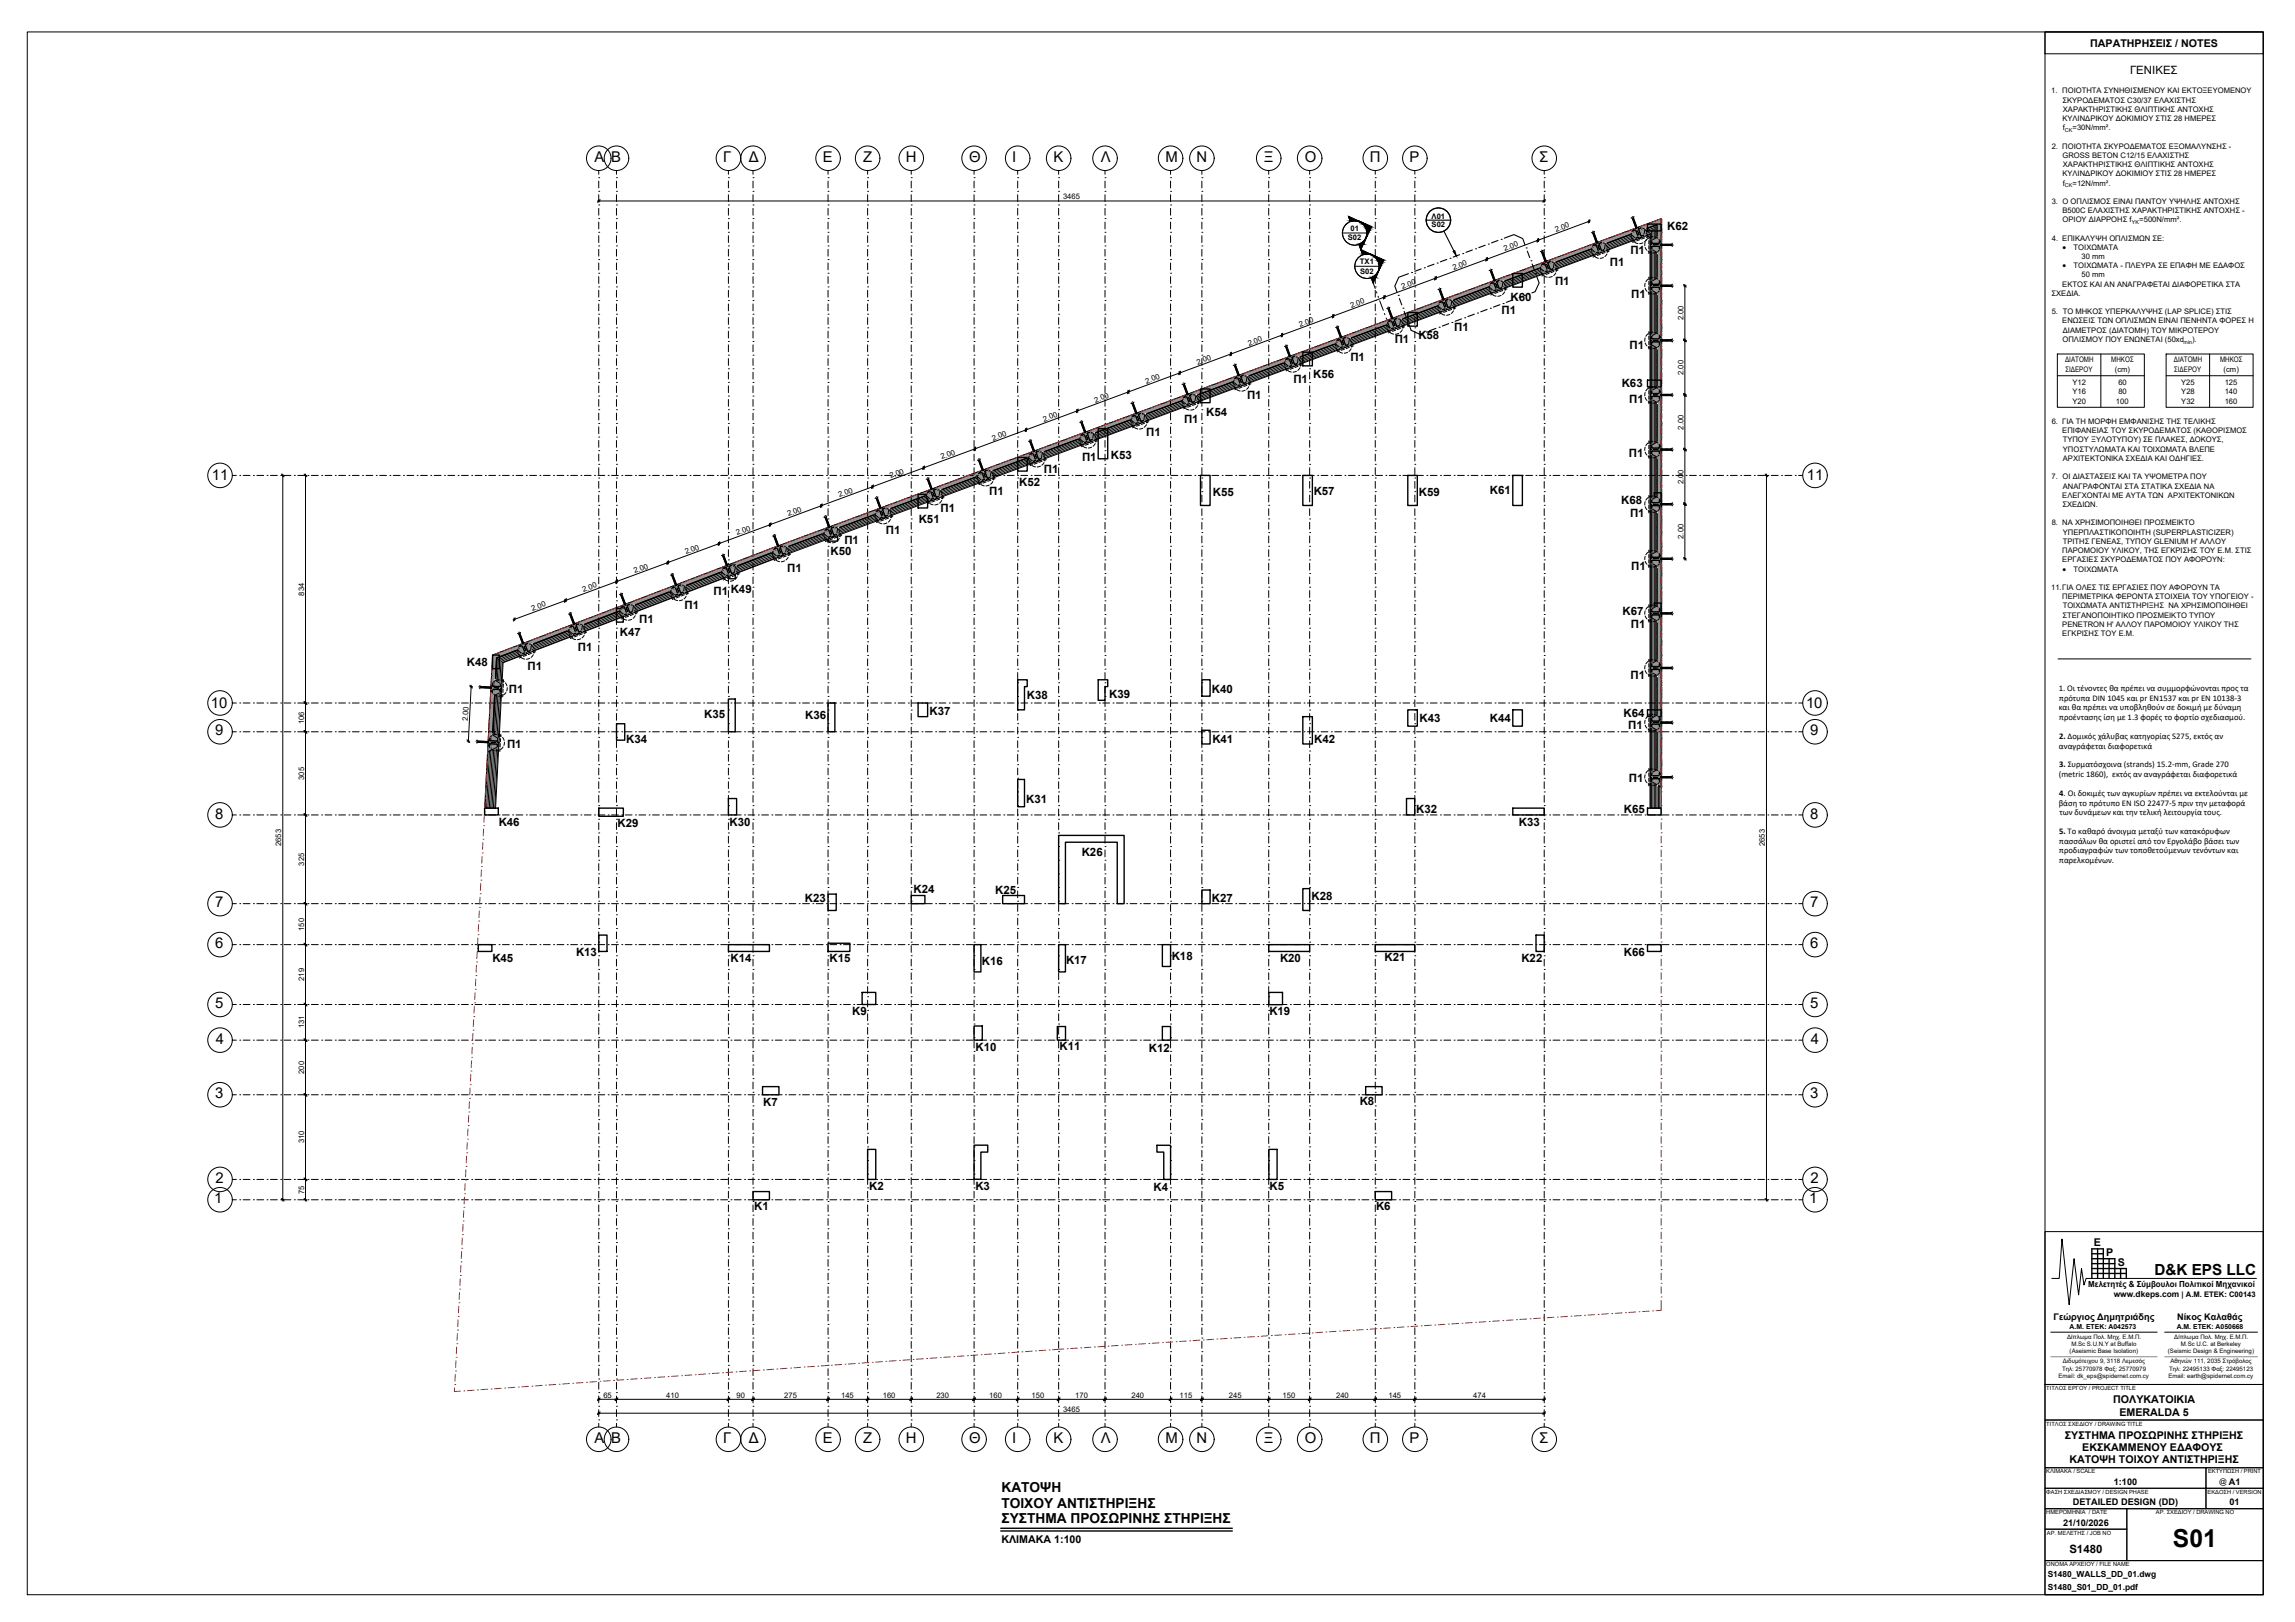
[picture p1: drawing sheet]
<svg xmlns="http://www.w3.org/2000/svg" width="841mm" height="594mm" viewBox="0 0 841 594" stroke-linecap="round" stroke-linejoin="round" font-family="sans-serif">
<defs><g id="words">
<text font-size="9.1" x="796.3" y="566.6">S01</text>
<text font-size="5.6" x="789.5" y="466.9">D&amp;K EPS LLC</text>
<g font-size="5.4">
<text x="217.9" y="59.3">Α Β</text>
<text x="265" y="59.3">Γ</text>
<text x="274.4" y="59.3">Δ</text>
<text x="301.5" y="59.3">Ε</text>
<text x="316.3" y="59.3">Ζ</text>
<text x="332" y="59.3">Η</text>
<text x="355.2" y="59.4">Θ</text>
<text x="370.9" y="59.3">Ι</text>
<text x="386" y="59.3">Κ</text>
<text x="403.4" y="59.3">Λ</text>
<text x="427.1" y="59.3">Μ</text>
<text x="438.5" y="59.3">Ν</text>
<text x="463.1" y="59.3">Ξ</text>
<text x="478.2" y="59.4">Ο</text>
<text x="502" y="59.3">Π</text>
<text x="516.6" y="59.3">Ρ</text>
<text x="564" y="59.3">Σ</text>
<text x="77.6" y="176">11</text>
<text x="662.1" y="176">11</text>
<text x="77.3" y="259.1">10</text>
<text x="661.8" y="259.1">10</text>
<text x="78.9" y="269.4">9</text>
<text x="663.4" y="269.4">9</text>
<text x="78.9" y="299.8">8</text>
<text x="663.4" y="299.8">8</text>
<text x="78.9" y="332.3">7</text>
<text x="663.4" y="332.3">7</text>
<text x="78.9" y="347.3">6</text>
<text x="663.4" y="347.3">6</text>
<text x="78.9" y="369.2">5</text>
<text x="663.4" y="369.2">5</text>
<text x="79.1" y="382.3">4</text>
<text x="663.6" y="382.3">4</text>
<text x="78.9" y="402.3">3</text>
<text x="663.4" y="402.3">3</text>
<text x="79" y="433.3">2</text>
<text x="663.4" y="433.3">2</text>
<text x="78.5" y="440.8">1</text>
<text x="663" y="440.8">1</text>
<text x="217.9" y="528.5">Α Β</text>
<text x="265" y="528.5">Γ</text>
<text x="274.4" y="528.5">Δ</text>
<text x="301.5" y="528.5">Ε</text>
<text x="316.3" y="528.5">Ζ</text>
<text x="332" y="528.5">Η</text>
<text x="355.2" y="528.6">Θ</text>
<text x="370.9" y="528.5">Ι</text>
<text x="386" y="528.5">Κ</text>
<text x="403.4" y="528.5">Λ</text>
<text x="427.1" y="528.5">Μ</text>
<text x="438.5" y="528.5">Ν</text>
<text x="463.1" y="528.5">Ξ</text>
<text x="478.2" y="528.6">Ο</text>
<text x="502" y="528.5">Π</text>
<text x="516.6" y="528.5">Ρ</text>
<text x="564" y="528.5">Σ</text>
</g>
<g font-size="5">
<text x="367" y="546.5">ΚΑΤΟΨΗ</text>
<text x="367" y="552.1">ΤΟΙΧΟΥ ΑΝΤΙΣΤΗΡΙΞΗΣ</text>
<text x="367" y="557.8">ΣΥΣΤΗΜΑ ΠΡΟΣΩΡΙΝΗΣ ΣΤΗΡΙΞΗΣ</text>
</g>
<g font-size="4.2">
<text x="780.6" y="27.2">ΓΕΝΙΚΕΣ</text>
<text x="611" y="84.2">K62</text>
<text x="597.5" y="93.1">Π1</text>
<text x="590" y="97.3">Π1</text>
<text x="569.9" y="104.5">Π1</text>
<text x="553.6" y="110.1">K60</text>
<text x="597.8" y="109.3">Π1</text>
<text x="550.3" y="114.9">Π1</text>
<text x="511.1" y="125.6">Π1</text>
<text x="519.8" y="124.2">K58</text>
<text x="532.9" y="121.2">Π1</text>
<text x="597.1" y="127.8">Π1</text>
<text x="494.9" y="132.4">Π1</text>
<text x="474" y="140.4">Π1</text>
<text x="481.2" y="138.6">K56</text>
<text x="594.3" y="141.6">K63</text>
<text x="457" y="146.3">Π1</text>
<text x="597.1" y="147.5">Π1</text>
<text x="433.9" y="154.8">Π1</text>
<text x="442" y="152.2">K54</text>
<text x="420" y="159.7">Π1</text>
<text x="596.9" y="167.3">Π1</text>
<text x="382.6" y="173.3">Π1</text>
<text x="396.5" y="168.7">Π1</text>
<text x="407.1" y="168.2">K53</text>
<text x="373.5" y="178">K52</text>
<text x="362.5" y="181.5">Π1</text>
<text x="444.5" y="181.8">K55</text>
<text x="481.4" y="181.3">K57</text>
<text x="520" y="181.5">K59</text>
<text x="546" y="180.8">K61</text>
<text x="594.1" y="184.5">K68</text>
<text x="336.7" y="191.4">K51</text>
<text x="344.7" y="187.4">Π1</text>
<text x="597.3" y="189.3">Π1</text>
<text x="324.6" y="195.7">Π1</text>
<text x="304.4" y="203.3">K50</text>
<text x="309.4" y="199.3">Π1</text>
<text x="288.5" y="209.4">Π1</text>
<text x="597.8" y="208.8">Π1</text>
<text x="261.5" y="217.8">Π1</text>
<text x="267.8" y="217.1">K49</text>
<text x="250.9" y="223.2">Π1</text>
<text x="594.6" y="225.1">K67</text>
<text x="227.2" y="232.9">K47</text>
<text x="234.3" y="228.3">Π1</text>
<text x="597.6" y="230.1">Π1</text>
<text x="211.8" y="238.3">Π1</text>
<text x="171.1" y="243.7">K48</text>
<text x="193.3" y="245.3">Π1</text>
<text x="597.6" y="248.6">Π1</text>
<text x="186.5" y="253.9">Π1</text>
<text x="376.3" y="256">K38</text>
<text x="406.5" y="255.7">K39</text>
<text x="444.1" y="253.7">K40</text>
<text x="258.1" y="263.1">K35</text>
<text x="295.1" y="263.5">K36</text>
<text x="340.6" y="261.8">K37</text>
<text x="595" y="262.8">K64</text>
<text x="520.2" y="264.6">K43</text>
<text x="546" y="264.3">K44</text>
<text x="596.7" y="266.9">Π1</text>
<text x="185.8" y="273.9">Π1</text>
<text x="229.5" y="272">K34</text>
<text x="444.3" y="272">K41</text>
<text x="481.6" y="272.1">K42</text>
<text x="596.9" y="286.3">Π1</text>
<text x="376.1" y="294.2">K31</text>
<text x="518.9" y="297.7">K32</text>
<text x="595" y="297.8">K65</text>
<text x="182.8" y="302.7">K46</text>
<text x="226.3" y="302.8">K29</text>
<text x="267.4" y="302.5">K30</text>
<text x="556.6" y="302.4">K33</text>
<text x="396.4" y="313.7">K26</text>
<text x="334.8" y="327.2">K24</text>
<text x="364.7" y="327.5">K25</text>
<text x="480.6" y="329.8">K28</text>
<text x="295" y="330.2">K23</text>
<text x="444.1" y="330.3">K27</text>
<text x="180.4" y="352.5">K45</text>
<text x="211.1" y="350">K13</text>
<text x="267.7" y="352.5">K14</text>
<text x="304" y="352.2">K15</text>
<text x="359.8" y="353.3">K16</text>
<text x="390.7" y="352.9">K17</text>
<text x="429.4" y="351.7">K18</text>
<text x="469.1" y="352.2">K20</text>
<text x="507.3" y="352">K21</text>
<text x="557.5" y="352.4">K22</text>
<text x="595.1" y="350">K66</text>
<text x="312.3" y="371.8">K9</text>
<text x="465.2" y="371.6">K19</text>
<text x="357.5" y="384.9">K10</text>
<text x="388.3" y="384.5">K11</text>
<text x="421" y="385.2">K12</text>
<text x="279.7" y="405">K7</text>
<text x="498.3" y="404.7">K8</text>
<text x="318.5" y="436">K2</text>
<text x="357.4" y="436">K3</text>
<text x="422.7" y="436.3">K4</text>
<text x="465.2" y="436">K5</text>
<text x="276.4" y="443.3">K1</text>
<text x="504.3" y="443.3">K6</text>
<text x="758.3" y="568.6">S1480</text>
</g>
<g font-size="3.9">
<text x="766" y="17.1">ΠΑΡΑΤΗΡΗΣΕΙΣ / NOTES</text>
<text x="767.3" y="456.5">E</text>
<text x="771.8" y="460.1">P</text>
<text x="776.1" y="463.7">S</text>
<text x="774.4" y="514">ΠΟΛΥΚΑΤΟΙΚΙΑ</text>
<text x="776.7" y="518.5">EMERALDA 5</text>
<text x="756.7" y="527">ΣΥΣΤΗΜΑ ΠΡΟΣΩΡΙΝΗΣ ΣΤΗΡΙΞΗΣ</text>
<text x="763.1" y="531.5">ΕΚΣΚΑΜΜΕΝΟΥ ΕΔΑΦΟΥΣ</text>
<text x="758.3" y="536">ΚΑΤΟΨΗ ΤΟΙΧΟΥ ΑΝΤΙΣΤΗΡΙΞΗΣ</text>
<text x="367" y="565.2">ΚΛΙΜΑΚΑ 1:100</text>
</g>
<g font-size="3.4">
<text x="752.5" y="483.4">Γεώργιος Δημητριάδης</text>
<text x="797.8" y="483.4">Νίκος Καλαθάς</text>
<text x="774.6" y="543.8">1:100</text>
<text x="816.8" y="543.8">A1</text>
<text x="759.6" y="551.3">DETAILED DESIGN (DD)</text>
<text x="817" y="551.3">01</text>
<text x="756" y="558.8">21/10/2026</text>
</g>
<g font-size="3.2">
<text x="754.4" y="253.1">1. Οι τένοντες θα πρέπει να συμμoρφώνονται προς τα</text>
<text x="754.6" y="256.6">πρότυπα DIN 1045 και pr EN1537 και pr EN 10138-3</text>
<text x="754.4" y="260.2">και θα πρέπει να υποβληθούν σε δοκιμή με δύναμη</text>
<text x="754.6" y="263.7">προέντασης ίση με 1.3 φορές το φορτίο σχεδιασμού.</text>
<text x="754.5" y="274.2">αναγράφεται διαφορετικά</text>
<text x="754.5" y="270.6">2. Δομικός χάλυβας κατηγορίας S275, εκτός αν</text>
<text x="754.5" y="281.1">3. Συρματόσχοινα (strands) 15.2-mm, Grade 270</text>
<text x="754.5" y="284.6">(metric 1860), εκτός αν αναγράφεται διαφορετικά</text>
<text x="754.6" y="291.5">4. Οι δοκιμές των αγκυρίων πρέπει να εκτελούνται με</text>
<text x="754.4" y="295.1">βάση το πρότυπο EN ISO 22477-5 πριν την μεταφορά</text>
<text x="754.7" y="298.6">των δυνάμεων και την τελική λειτουργία τους.</text>
<text x="754.5" y="305.5">5. Το καθαρό άνοιγμα μεταξύ των κατακόρυφων</text>
<text x="754.6" y="309">πασσάλων θα οριστεί από τον Εργολάβο βάσει των</text>
<text x="754.6" y="312.6">προδιαγραφών των τοποθετούμενων τενόντων και</text>
<text x="754.6" y="316.1">παρελκομένων.</text>
</g>
<g font-size="3.1">
<text x="765.3" y="471.5">Μελετητές &amp; Σύμβουλοι Πολιτικοί Μηχανικοί</text>
<text x="774.6" y="475">www.dkeps.com | A.M. ETEK: C00143</text>
<text x="750.4" y="577.5">S1480_WALLS_DD_01.dwg</text>
<text x="750.4" y="582.4">S1480_S01_DD_01.pdf</text>
</g>
<g font-size="3">
<text x="755.8" y="91.5">·</text>
<text x="755.8" y="98.2">·</text>
<text x="755.8" y="209.3">·</text>
</g>
<g font-size="2.8">
<text x="751.7" y="34.2">1. ΠΟΙΟΤΗΤΑ ΣΥΝΗΘΙΣΜΕΝΟΥ ΚΑΙ ΕΚΤΟΞΕΥΟΜΕΝΟΥ</text>
<text x="755.8" y="37.6">ΣΚΥΡΟΔΕΜΑΤΟΣ C30/37 ΕΛΑΧΙΣΤΗΣ</text>
<text x="756" y="41">ΧΑΡΑΚΤΗΡΙΣΤΙΚΗΣ ΘΛΙΠΤΙΚΗΣ ΑΝΤΟΧΗΣ</text>
<text x="755.8" y="44.4">ΚΥΛΙΝΔΡΙΚΟΥ ΔΟΚΙΜΙΟΥ ΣΤΙΣ 28 ΗΜΕΡΕΣ</text>
<text x="755.9" y="47.7">f</text>
<text x="759.5" y="47.7">=30N/mm².</text>
<text x="751.9" y="54.5">2. ΠΟΙΟΤΗΤΑ ΣΚΥΡΟΔΕΜΑΤΟΣ ΕΞΟΜΑΛΥΝΣΗΣ -</text>
<text x="755.8" y="57.8">GROSS BETON C12/15 ΕΛΑΧΙΣΤΗΣ</text>
<text x="755.8" y="64.6">ΚΥΛΙΝΔΡΙΚΟΥ ΔΟΚΙΜΙΟΥ ΣΤΙΣ 28 ΗΜΕΡΕΣ</text>
<text x="756" y="61.2">ΧΑΡΑΚΤΗΡΙΣΤΙΚΗΣ ΘΛΙΠΤΙΚΗΣ ΑΝΤΟΧΗΣ</text>
<text x="755.9" y="68">f</text>
<text x="759.5" y="68">=12N/mm².</text>
<text x="389.6" y="73.1">3465</text>
<text x="751.9" y="74.7">3. Ο ΟΠΛΙΣΜΟΣ ΕΙΝΑΙ ΠΑΝΤΟΥ ΥΨΗΛΗΣ ΑΝΤΟΧΗΣ</text>
<text x="524.6" y="80">Λ01</text>
<text x="524.6" y="83.2">S02</text>
<text x="755.8" y="78.1">B500C ΕΛΑΧΙΣΤΗΣ ΧΑΡΑΚΤΗΡΙΣΤΙΚΗΣ ΑΝΤΟΧΗΣ -</text>
<text x="755.8" y="81.4">ΟΡΙΟΥ ΔΙΑΡΡΟΗΣ f</text>
<text x="783.9" y="81.4">=500Ν/mm².</text>
<text x="493.9" y="88">S02</text>
<text x="494.9" y="84.7">01</text>
<text x="570.2" y="85" transform="rotate(-20 570.2 85)">2.00</text>
<text x="751.9" y="88.2">4. ΕΠΙΚΑΛΥΨΗ ΟΠΛΙΣΜΩΝ ΣΕ:</text>
<text x="551.5" y="91.9" transform="rotate(-20 551.5 91.9)">2.00</text>
<text x="759.9" y="91.5">ΤΟΙΧΩΜΑΤΑ</text>
<text x="762.8" y="94.9">30 mm</text>
<text x="498.4" y="96.9">TX1</text>
<text x="498.5" y="100.2">S02</text>
<text x="532.7" y="98.9" transform="rotate(-20 532.7 98.9)">2.00</text>
<text x="759.9" y="98.2">ΤΟΙΧΩΜΑΤΑ - ΠΛΕΥΡΑ ΣΕ ΕΠΑΦΗ ΜΕ ΕΔΑΦΟΣ</text>
<text x="762.8" y="101.6">50 mm</text>
<text x="514" y="105.8" transform="rotate(-20 514 105.8)">2.00</text>
<text x="755.8" y="105">ΕΚΤΟΣ ΚΑΙ ΑΝ ΑΝΑΓΡΑΦΕΤΑΙ ΔΙΑΦΟΡΕΤΙΚΑ ΣΤΑ</text>
<text x="495.2" y="112.7" transform="rotate(-20 495.2 112.7)">2.00</text>
<text x="751.8" y="108.4">ΣΧΕΔΙΑ.</text>
<text x="476.5" y="119.7" transform="rotate(-20 476.5 119.7)">2.00</text>
<text x="616.9" y="117.4" transform="rotate(-90 616.9 117.4)">2.00</text>
<text x="751.9" y="115.1">5. ΤΟ MHKOΣ ΥΠΕΡΚΑΛΥΨΗΣ (LAP SPLICE) ΣΤΙΣ</text>
<text x="755.8" y="118.4">ΕΝΩΣΕΙΣ ΤΩΝ ΟΠΛΙΣΜΩΝ ΕΙΝΑΙ ΠΕΝΗΝΤΑ ΦΟΡΕΣ Η</text>
<text x="755.8" y="125.2">ΟΠΛΙΣΜΟΥ ΠΟΥ ΕΝΩΝΕΤΑΙ (50xd</text>
<text x="756" y="121.8">ΔΙAΜEΤΡΟΣ (ΔΙΑΤΟΜΗ) ΤΟΥ ΜΙΚΡΟΤΕΡΟΥ</text>
<text x="803.3" y="125.2">).</text>
<text x="457.7" y="126.6" transform="rotate(-20 457.7 126.6)">2.00</text>
<text x="439" y="133.6" transform="rotate(-20 439 133.6)">2.00</text>
<text x="616.9" y="137.4" transform="rotate(-90 616.9 137.4)">2.00</text>
<text x="756.8" y="132.7">ΔΙΑΤΟΜΗ</text>
<text x="756.9" y="136.1">ΣΙΔΕΡΟΥ</text>
<text x="773.7" y="132.7">ΜΗΚΟΣ</text>
<text x="775" y="136.1">(cm)</text>
<text x="796.6" y="132.7">ΔΙΑΤΟΜΗ</text>
<text x="796.7" y="136.1">ΣΙΔΕΡΟΥ</text>
<text x="813.5" y="132.7">ΜΗΚΟΣ</text>
<text x="814.9" y="136.1">(cm)</text>
<text x="420.2" y="140.5" transform="rotate(-20 420.2 140.5)">2.00</text>
<text x="759.5" y="141.1">Υ12</text>
<text x="776.3" y="141.1">60</text>
<text x="799.3" y="141.1">Υ25</text>
<text x="815.3" y="141.1">125</text>
<text x="401.4" y="147.5" transform="rotate(-20 401.4 147.5)">2.00</text>
<text x="759.5" y="144.5">Υ16</text>
<text x="759.5" y="147.8">Υ20</text>
<text x="775.4" y="147.8">100</text>
<text x="776.3" y="144.5">80</text>
<text x="799.3" y="144.5">Υ28</text>
<text x="799.3" y="147.8">Υ32</text>
<text x="815.3" y="144.5">140</text>
<text x="815.3" y="147.8">160</text>
<text x="382.7" y="154.4" transform="rotate(-20 382.7 154.4)">2.00</text>
<text x="751.9" y="155.3">6. ΓΙΑ ΤΗ ΜΟΡΦΗ ΕΜΦΑΝΙΣΗΣ ΤΗΣ ΤΕΛΙΚΗΣ</text>
<text x="363.9" y="161.3" transform="rotate(-20 363.9 161.3)">2.00</text>
<text x="616.9" y="157.4" transform="rotate(-90 616.9 157.4)">2.00</text>
<text x="755.8" y="158.7">ΕΠΙΦΑΝΕΙΑΣ ΤΟΥ ΣΚΥΡΟΔΕΜΑΤΟΣ (ΚΑΘΟΡΙΣΜΟΣ</text>
<text x="755.9" y="162.1">ΤΥΠΟΥ ΞΥΛΟΤΥΠΟΥ) ΣΕ ΠΛΑΚΕΣ, ΔΟΚΟΥΣ,</text>
<text x="756" y="165.5">ΥΠΟΣΤΥΛΩΜΑΤΑ ΚΑΙ ΤΟΙΧΩΜΑΤΑ ΒΛΕΠΕ</text>
<text x="345.2" y="168.3" transform="rotate(-20 345.2 168.3)">2.00</text>
<text x="756" y="168.8">ΑΡΧΙΤΕΚΤΟΝΙΚΑ ΣΧΕΔΙΑ ΚΑΙ ΟΔΗΓΙΕΣ.</text>
<text x="326.4" y="175.2" transform="rotate(-20 326.4 175.2)">2.00</text>
<text x="616.9" y="177.4" transform="rotate(-90 616.9 177.4)">2.00</text>
<text x="751.8" y="175.5">7. ΟΙ ΔΙΑΣΤΑΣΕΙΣ ΚΑΙ ΤΑ ΥΨΟΜΕΤΡΑ ΠΟΥ</text>
<text x="756" y="178.9">ΑΝΑΓΡΑΦΟΝΤΑΙ ΣΤΑ ΣΤΑΤΙΚΑ ΣΧΕΔΙΑ ΝΑ</text>
<text x="307.7" y="182.2" transform="rotate(-20 307.7 182.2)">2.00</text>
<text x="755.8" y="182.3">ΕΛΕΓΧΟΝΤΑΙ ΜΕ ΑΥΤΑ ΤΩΝ ΑΡΧΙΤΕΚΤΟΝΙΚΩΝ</text>
<text x="755.8" y="185.7">ΣΧΕΔΙΩΝ.</text>
<text x="288.9" y="189.1" transform="rotate(-20 288.9 189.1)">2.00</text>
<text x="270.2" y="196.1" transform="rotate(-20 270.2 196.1)">2.00</text>
<text x="616.9" y="197.4" transform="rotate(-90 616.9 197.4)">2.00</text>
<text x="751.9" y="192.4">8. ΝΑ ΧΡΗΣΙΜΟΠΟΙΗΘΕΙ ΠΡΟΣΜΕΙΚΤΟ</text>
<text x="756" y="195.8">ΥΠΕΡΠΛΑΣΤΙΚΟΠΟΙΗΤΗ (SUPERPLASTICIZER)</text>
<text x="251.4" y="203" transform="rotate(-20 251.4 203)">2.00</text>
<text x="755.8" y="202.5">ΠΑΡΟΜΟΙΟΥ ΥΛΙΚΟΥ, ΤΗΣ ΕΓΚΡΙΣΗΣ ΤΟΥ Ε.Μ. ΣΤΙΣ</text>
<text x="755.9" y="199.2">ΤΡΙΤΗΣ ΓΕΝΕΑΣ, ΤΥΠΟΥ GLENIUM Η' ΑΛΛΟΥ</text>
<text x="232.6" y="209.9" transform="rotate(-20 232.6 209.9)">2.00</text>
<text x="755.8" y="205.9">ΕΡΓΑΣΙΕΣ ΣΚΥΡΟΔΕΜΑΤΟΣ ΠΟΥ ΑΦΟΡΟΥΝ:</text>
<text x="759.9" y="209.3">ΤΟΙΧΩΜΑΤΑ</text>
<text x="111.4" y="218.1" transform="rotate(-90 111.4 218.1)">834</text>
<text x="213.9" y="216.9" transform="rotate(-20 213.9 216.9)">2.00</text>
<text x="751.7" y="216.1">11.ΓΙΑ ΟΛΕΣ ΤΙΣ ΕΡΓΑΣΙΕΣ ΠΟΥ ΑΦΟΡΟΥΝ ΤΑ</text>
<text x="755.8" y="219.5">ΠΕΡΙΜΕΤΡΙΚΑ ΦΕΡΟΝΤΑ ΣΤΟΙΧΕΙΑ ΤΟΥ ΥΠΟΓΕΙΟΥ -</text>
<text x="195.1" y="223.8" transform="rotate(-20 195.1 223.8)">2.00</text>
<text x="755.8" y="226.2">ΣΤΕΓΑΝΟΠΟΙΗΤΙΚΟ ΠΡΟΣΜΕΙΚΤΟ ΤΥΠΟΥ</text>
<text x="755.9" y="222.9">ΤΟΙΧΩΜΑΤΑ ΑΝΤΙΣΤΗΡΙΞΗΣ ΝΑ ΧΡΗΣΙΜΟΠΟΙΗΘΕΙ</text>
<text x="755.8" y="229.6">PENETRON Η' ΑΛΛΟΥ ΠΑΡΟΜΟΙΟΥ ΥΛΙΚΟΥ ΤΗΣ</text>
<text x="755.8" y="233">ΕΓΚΡΙΣΗΣ TOY Ε.Μ.</text>
<text x="111.4" y="265.2" transform="rotate(-90 111.4 265.2)">106</text>
<text x="171.5" y="264.1" transform="rotate(-87 171.5 264.1)">2.00</text>
<text x="111.4" y="285.6" transform="rotate(-90 111.4 285.6)">305</text>
<text x="103.1" y="309.9" transform="rotate(-90 103.1 309.9)">2653</text>
<text x="646.8" y="309.9" transform="rotate(-90 646.8 309.9)">2653</text>
<text x="111.4" y="317.1" transform="rotate(-90 111.4 317.1)">325</text>
<text x="111.4" y="340.9" transform="rotate(-90 111.4 340.9)">150</text>
<text x="111.4" y="359.3" transform="rotate(-90 111.4 359.3)">219</text>
<text x="111.4" y="376.7" transform="rotate(-90 111.4 376.7)">131</text>
<text x="111.4" y="393.3" transform="rotate(-90 111.4 393.3)">200</text>
<text x="111.4" y="418.8" transform="rotate(-90 111.4 418.8)">310</text>
<text x="111.4" y="437.3" transform="rotate(-90 111.4 437.3)">75</text>
<text x="221.1" y="512">65</text>
<text x="244.1" y="512">410</text>
<text x="269.9" y="512">90</text>
<text x="287.4" y="512">275</text>
<text x="308.3" y="512">145</text>
<text x="323.5" y="512">160</text>
<text x="343.2" y="512">230</text>
<text x="362.5" y="512">160</text>
<text x="378" y="512">150</text>
<text x="394" y="512">170</text>
<text x="414.6" y="512">240</text>
<text x="432.3" y="512">115</text>
<text x="450.4" y="512">245</text>
<text x="470" y="512">150</text>
<text x="489.6" y="512">240</text>
<text x="508.8" y="512">145</text>
<text x="539.9" y="512">474</text>
<text x="389.6" y="517.1">3465</text>
<text x="813.2" y="543.5">@</text>
</g>
<g font-size="2.5">
<text x="758.4" y="486.9">A.M. ETEK: A042573</text>
<text x="797.7" y="486.9">A.M. ETEK: A050668</text>
</g>
<g font-size="2.2">
<text x="757.5" y="490.3">Δίπλωμα Πολ. Μηχ. Ε.Μ.Π.</text>
<text x="796.8" y="490.3">Δίπλωμα Πολ. Μηχ. Ε.Μ.Π.</text>
<text x="758.4" y="495.7">(Aseismic Base Isolation)</text>
<text x="759.1" y="493">M.Sc S.U.N.Y at Buffalo</text>
<text x="794.5" y="495.7">(Seismic Design &amp; Engineering)</text>
<text x="799.2" y="493">M.Sc U.C. at Berkeley</text>
<text x="755.6" y="502">Τηλ: 25770978 Φαξ: 25770979</text>
<text x="755.9" y="499.3">Διδυμότειχου 9, 3118 Λεμεσός</text>
<text x="794.9" y="502.1">Τηλ: 22495133 Φαξ: 22495123</text>
<text x="795.3" y="499.4">Αθηνών 111, 2035 Στρόβολος</text>
<text x="754.3" y="504.7">Email: dk_eps@spidernet.com.cy</text>
<text x="794.6" y="504.8">Email: earth@spidernet.com.cy</text>
</g>
<g font-size="2.1">
<text x="749.9" y="509.1">ΤΙΤΛΟΣ ΕΡΓΟΥ / PROJECT TITLE</text>
<text x="749.9" y="522.1">ΤΙΤΛΟΣ ΣΧΕΔΙΟΥ / DRAWING TITLE</text>
<text x="749.9" y="539.6">ΚΛΙΜΑΚΑ / SCALE</text>
<text x="809.2" y="539.6">ΕΚΤΥΠΩΣΗ / PRINT</text>
<text x="749.9" y="547.1">ΦΑΣΗ ΣΧΕΔΙΑΣΜΟΥ / DESIGN PHASE</text>
<text x="809" y="547.1">ΕΚΔΟΣΗ / VERSION</text>
<text x="749.9" y="554.6">ΗΜΕΡΟΜΗΝΙΑ / DATE</text>
<text x="790.1" y="554.6">ΑΡ. ΣΧΕΔΙΟΥ / DRAWING NO</text>
<text x="750.1" y="562.1">ΑΡ. ΜΕΛΕΤΗΣ / JOB NO</text>
<text x="749.9" y="573.6">ONOMA ΑΡΧΕΙΟY / FILE NAME</text>
</g>
<g font-size="2">
<text x="756.7" y="48.4">CK</text>
<text x="756.7" y="68.7">CK</text>
<text x="781.3" y="82.1">YK</text>
<text x="800.2" y="125.8">min</text>
</g>
</g></defs>
<g fill="none" stroke="#969696" stroke-width=".37">
<path d="M555.2 99.9h.1M555.3 99.9h.1M555.4 100h.1M555.5 99.9h.1M555.6 99.9h.1M555.7 99.9h.1M555.7 99.8h.1M555.8 99.9h.1M555.8 100h.1M555.9 99.7h.1M555.9 99.9h.1M556 99.8h.1"/>
<path d="M556 99.9v.1M556.1 99.8h.1M556.1 99.7h.1M556.1 99.9h.1M556.2 99.9h.1M556.3 100h.1M556.3 99.5h.1M556.3 99.8h.1M556.4 99.9h.1M556.4 99.5h.1M556.5 100h.1M556.5 99.9h.1"/>
<path d="M556.5 99.9v.1M556.5 99.5h.1M556.6 99.8h.1M556.6 99.5h.1M556.6 99.7h.1M556.6 99.9h.1M556.7 99.6h.1M556.7 99.7h.1M556.7 99.8h.1M556.9 99.8h.1M556.9 99.5h.1M556.9 99.5v.1"/>
<path d="M556.9 99.3h.1M556.9 99.6h.1M557 99.5h.1M557 99.7h.1M557 99.9h.1M557 99.8h.1M557 99.6h.1M557.1 99.3h.1M557.1 99.5h.1M557.1 99.9h.1M557.1 99.6h.1M557.1 99.2h.1"/>
<path d="M557.2 100h.1M557.2 99.3h-.1M557.2 99.3h.1M557.2 99.6h.1M557.2 99.8h.1M557.3 99.8h.1M557.3 99.2h.1M557.3 99.4h.1M557.3 99.6h.1M557.3 99.3h.1M557.4 99.7h.1M557.4 99.9h.1"/>
<path d="M557.4 99.6h.1M557.5 99.2h.1M557.5 100h.1M557.5 99.5h.1M557.5 99.7h.1M557.6 99.6h.1M557.6 99.9h.1M557.6 99.4h.1M557.6 99.8h.1M557.6 99.2h.1M557.7 99.7h.1M557.7 99.1h.1"/>
<path d="M557.7 99.2h.1M557.7 99.5h.1M557.7 99.6h.1M557.8 99.7h.1M557.8 99.9h.1M557.8 99.5h.1M557.8 99.2h.1M557.8 99.1h.1M557.9 99h.1M557.9 99.8h.1M557.9 99.5h.1M557.9 100h.1"/>
<path d="M557.9 99.4h.1M558 98.9h.1M558 99.1h.1M558 99.3h.1M558 99.8h-.1M558 99.9h.1M558 99.7h.1M558.1 99.3h.1M558.1 99.2h.1M558.1 99.9h.1M558.1 98.9h.1M558.2 99.6h.1"/>
<path d="M558.2 99.8h.1M558.2 99.4h.1M558.2 99.1h.1M558.2 98.9h.1M558.2 99.7h.1M558.2 99.9h.1M558.3 99.3h.1M558.3 99.5h.1M558.3 98.9h.1M558.3 98.9h-.1M558.3 99.1h.1M558.3 99.4h.1"/>
<path d="M558.3 99.6h.1M558.3 98.8h.1M558.3 99h.1M558.4 99.3h.1M558.4 99.7h.1M558.4 99.8h.1M558.4 99.9h.1M558.4 99.6h.1M558.5 99.3h.1M558.5 98.9h.1M558.5 99.1h.1M558.5 98.7v.1"/>
<path d="M558.6 99.6h.1M558.6 99.4h.1M558.6 99.5h.1M558.6 99.7h.1M558.6 99.9h.1M558.6 99h.1M558.6 99.8h.1M558.6 99.1h.1M558.6 98.8h.1M558.6 99.2h.1M558.7 99.1h.1M558.7 98.9h.1"/>
<path d="M558.7 99.7h.1M558.7 99.3h.1M558.7 98.7h.1M558.7 99.5h.1M558.8 99.8h.1M558.8 100h.1M558.8 98.8h.1M558.8 99h.1M558.8 99.9h.1M558.8 98.6h.1M558.9 99.4h.1M558.9 99.6h.1"/>
<path d="M558.9 99.8h.1M558.9 99.1h.1M558.9 98.8h.1M558.9 99h.1M558.9 99.2h.1M558.9 99.3h.1M558.9 98.6h.1M558.9 99.7h.1M558.9 98.7h.1M559 99.5h.1M559 98.6h.1M559 99.4h.1"/>
<path d="M559 99.1h.1M559 100h.1M559 99.3h.1M559 99.7h.1M559.1 99.2l-.1 .1M559.1 99.8h.1M559.1 98.8h.1M559.1 98.6h.1M559.1 99.4h.1M559.1 99.5h.1M559.1 100h.1M559.1 99.3h.1"/>
<path d="M559.2 99h.1M559.2 99.7l-.1 .1M559.2 98.9h-.1M559.2 99.7h.1M559.2 99.8h.1M559.2 98.6h.1M559.2 99.2h.1M559.2 99.4h.1M559.2 99.6h.1M559.3 98.5h.1M559.3 98.7h.1M559.3 98.9h.1"/>
<path d="M559.3 99.2h.1M559.3 99h.1M559.3 98.4h.1M559.3 99.7h.1M559.4 99.5h.1M559.4 99.3h.1M559.4 99.7h.1M559.4 99.6v.1M559.4 98.8h.1M559.4 99.9h.1M559.5 99h.1M559.5 98.6h.1"/>
<path d="M559.5 99.4h.1M559.5 98.8h.1M559.5 99.3h.1M559.5 99.2h.1M559.5 98.4h.1M559.6 99.3h.1M559.6 99.5h.1M559.6 99.7h.1M559.6 99.2l-.1 .1M559.6 98.7h.1M559.6 98.9h.1M559.6 99.1h.1"/>
<path d="M559.6 99.9h.1M559.6 98.5h.1M559.6 99.6h.1M559.6 98.4v.1M559.7 98.4h.1M559.7 99.2h.1M559.7 98.9h.1M559.7 98.8h.1M559.7 99.6h.1M559.7 99.3h.1M559.7 99.8h.1M559.7 98.7v.1"/>
<path d="M559.8 99.6h.1M559.8 98.4h.1M559.8 99.4h.1M559.8 98.2h.1M559.8 98.5h.1M559.8 98.3h.1M559.9 98.7h.1M559.9 99.5h.1M559.9 99.7h.1M559.9 98.4h.1M559.9 98.9h.1M559.9 99.1h.1"/>
<path d="M559.9 99.3h.1M559.9 98.2h.1M559.9 99.4h.1M559.9 99.4v.1M559.9 99.2h.1M559.9 99.3l.1 .1M560 99.3h-.1M560 99.6h.1M560 98.5h.1M560 99.3h.1M560 98.3h.1M560 99.1h.1"/>
<path d="M560.1 99h.1M560.1 98.7h.1M560.1 98.9h.1M560.1 99.1h.1M560.1 98.4h.1M560.2 99.3h.1M560.2 99h.1M560.2 99.6h.1M560.2 98.2h.1M560.2 99.2h.1M560.2 99.4h.1M560.2 98.6h.1"/>
<path d="M560.2 98.8h.1M560.2 98.5v.1M560.3 98.2h.1M560.3 98.4h.1M560.3 98.7h.1M560.3 98.9h.1M560.3 98.5v.1M560.3 99.1h.1M560.3 99.3h.1M560.4 98.1h.1M560.4 99.4h.1M560.4 99.3v.1"/>
<path d="M560.4 99.5h.1M560.4 98.2h.1M560.4 99.1h.1M560.4 98.4h.1M560.4 98.6h.1M560.5 99.3l-.1 .1M560.5 98.8h.1M560.5 99h.1M560.5 99.4h.1M560.5 98.1h.1M560.6 98.8h.1M560.6 99h.1"/>
<path d="M560.6 99.2h.1M560.6 99.3h.1M560.6 99.5h.1M560.6 98.5h.1M560.6 98.1h.1M560.6 98.3h.1M560.6 98.4h.1M560.6 98h.1M560.6 98.7h.1M560.6 99.1h.1M560.7 98.6h.1M560.7 98.5h.1"/>
<path d="M560.7 98.4v.1M560.7 99.1h.1M560.7 99.3h.1M560.7 99.4h.1M560.8 98.4h.1M560.8 97.9h.1M560.8 98.1h.1M560.8 98.2h.1M560.8 99h.1M560.8 98.6h.1M560.8 99.4h.1M560.9 99.3h.1"/>
<path d="M560.9 98.7h.1M560.9 98.9h.1M560.9 99.1h.1M560.9 98.1h.1M560.9 97.9h.1M560.9 99.4h.1M560.9 98.3h.1M560.9 98.5h.1M560.9 98.8h.1M560.9 99h.1M560.9 97.9l-.1 .1M561 99.2h.1"/>
<path d="M561 98.7h.1M561 99.1h.1M561 98.7h-.1M561 99v.1M561.1 98.5h.1M561.1 98.8h.1M561.1 98h-.1M561.1 98.4h.1M561.1 99h.1M561.1 98.1h.1M561.2 97.8h.1M561.2 98.5h.1"/>
<path d="M561.2 98.5h-.1M561.2 98.5l-.1 .1M561.2 99.1h.1M561.2 99.3h.1M561.2 97.7h.1M561.2 98.7h.1M561.2 98.9h.1M561.2 98.1h.1M561.2 98h.1M561.2 98.2h.1M561.2 98.3h.1M561.3 99h-.1"/>
<path d="M561.3 98.7h.1M561.3 98.2h.1M561.3 99.1h.1M561.3 98.1h.1M561.3 99.2h.1M561.3 97.8h.1M561.4 99.2h.1M561.4 98h.1M561.4 98.3h.1M561.4 97.7h.1M561.4 98.4h.1M561.5 98.5h.1"/>
<path d="M561.5 97.8h.1M561.5 98.1h.1M561.5 98.6h.1M561.5 98.8h.1M561.5 99.1h.1M561.5 98.9h.1M561.5 99.2h.1M561.6 98h.1M561.6 98.2h.1M561.6 98.4h.1M561.6 98.1h.1M561.6 97.7h.1"/>
<path d="M561.6 97.6h.1M561.6 97.8h.1M561.6 98.5h.1M561.7 98.8h.1M561.6 98.6h.1M561.6 98.5v.1M561.7 98.2h.1M561.7 98.4h-.1M561.7 98.4h.1M561.7 98.7h.1M561.7 98.9h.1M561.7 99h.1"/>
<path d="M561.7 97.8h.1M561.7 97.6h.1M561.8 98.4h.1M561.8 98h.1M561.8 97.9h.1M561.8 98.8h.1M561.8 99h.1M561.9 98.2h.1M561.9 98.4h.1M561.9 98.6h.1M561.9 98.7h.1M561.9 97.7h.1"/>
<path d="M561.9 97.5h.1M561.9 98h.1M561.9 97.6v.1M561.9 98.5h.1M561.9 98.9h.1M561.9 97.6h.1M562 97.7h.1M562 98.8h.1M562 97.4v.1M562 98.1h.1M562 98.4h.1M562 97.8h.1"/>
<path d="M562 98.6h.1M562 98.2h.1M562 98.9h.1M562.1 98.6h-.1M562.1 98.6v.1M562.1 98.6h.1M562.1 98.4h.1M562.1 97.5h.1M562.2 97.9h.1M562.2 97.4l-.1 .1M562.2 98.3h.1M562.2 98.5h.1"/>
<path d="M562.2 98.8h.1M562.2 98.2h.1M562.2 98.1h.1M562.2 97.5h.1M562.2 97.7h.1M562.3 98.5h.1M562.3 98.4h.1M562.3 98.7h.1M562.3 97.6h.1M562.3 98.8h.1M562.3 98.9h.1M562.3 97.7h.1"/>
<path d="M562.4 97.9h.1M562.4 97.8h.1M562.4 97.7h-.1M562.4 97.7h.1M562.4 97.3h.1M562.4 98.1h.1M562.5 98.5h.1M562.5 97.3h.1M562.5 98.7h.1M562.5 98.6h.1M562.5 98.8h.1M562.5 98.1h.1"/>
<path d="M562.5 98.3h.1M562.5 97.2v.1M562.5 98.6v.1M562.5 97.4h.1M562.5 97.7h.1M562.5 97.9h.1M562.6 98.4h.1M562.6 97.2h.1M562.6 98.1h.1M562.6 98.5h.1M562.6 97.9h.1M562.6 98.7h.1"/>
<path d="M562.7 98.6h.1M562.7 97.5h.1M562.7 98.3h.1M562.7 97.2h.1M562.7 97.4h.1M562.7 97.8h.1M562.7 97.3h.1M562.8 98h.1M562.7 97.2v.1M562.8 97.2h.1M562.8 97.6h.1M562.8 97.7h.1"/>
<path d="M562.8 98.5h.1M562.8 98.7h.1M562.8 98.3h.1M562.8 97.5h.1M562.8 98.2h.1M562.8 98.1h.1M562.8 97.9h.1M562.8 97.5v.1M562.9 97.6h.1M562.9 97.8h.1M562.9 98.2h.1M562.9 97.5h.1"/>
<path d="M562.9 97.2h.1M562.9 97.4h.1M562.9 98.5h.1M562.9 98.6h.1M563 98.1h.1M563 97.8h.1M563 97h.1M563 97.4h.1M563 98.2h.1M563.1 97.8h.1M563.1 97v.1M563.1 98.3h.1"/>
<path d="M563.1 97.1h.1M563.1 97.3h.1M563.1 98.5h.1M563.1 98.2h.1M563.2 98.4h.1M563.2 97.6h.1M563.2 97.8h.1M563.2 97.5h.1M563.2 97.1h.1M563.2 98h.1M563.2 98.2h.1M563.2 97.9h.1"/>
<path d="M563.2 97.3h-.1M563.2 97.4h.1M563.3 98.2h.1M563.3 97.7l-.1 .1M563.3 97.2h.1M563.3 98.5h.1M563.3 97.3h.1M563.3 97.6h.1M563.4 98.2h-.1M563.4 96.9h.1M563.4 97.7h.1M563.4 97h.1"/>
<path d="M563.4 97.8h.1M563.4 97.4h.1M563.4 98.2h.1M563.4 97.3h.1M563.4 96.9v.1M563.5 98.5h.1M563.5 98.2h.1M563.5 97.9h.1M563.5 98.1h.1M563.5 98.4h.1M563.5 96.9h.1M563.5 97.3h.1"/>
<path d="M563.5 97.5h.1M563.5 97.7h.1M563.5 97.6v.1M563.5 97.1h.1M563.6 97.5h.1M563.6 96.8v.1M563.6 98.4h-.1M563.6 98.4h.1M563.6 98h.1M563.6 98.2h.1M563.6 97.2h.1M563.6 97.3h.1"/>
<path d="M563.7 96.8h.1M563.7 97.1h.1M563.7 98h-.1M563.7 97.8h.1M563.7 97.3h.1M563.7 97.9h.1M563.8 97.3h.1M563.8 97.7h.1M563.8 98h.1M563.8 98.1h.1M563.8 98.3h.1M563.8 98.2v.1"/>
<path d="M563.8 97.5h.1M563.8 97.9h.1M563.8 96.8h.1M563.9 96.9h.1M563.9 97.1h.1M563.9 97.3h.1M563.9 98.2h.1M563.9 98h.1M563.9 97.8h.1M564 97.5h.1M564 97.7h.1M564 97.2h.1"/>
<path d="M564 96.9h.1M564 97.1h.1M564 97.9h.1M564 97.4h.1M564.1 96.8h.1M564.1 97.9h.1M564.1 96.9h.1M564.1 97.3l-.1 .1M564.1 96.6v.1M564.1 97.3h.1M564.1 97.6h.1M564.1 97.5h.1"/>
<path d="M564.1 96.6h.1M564.2 97.6h.1M564.2 97.8h.1M564.2 98.1h.1M564.2 97.2h.1M564.2 97.4h.1M564.2 96.8h.1M564.2 97h.1M564.2 98h.1M564.2 97.7v.1M564.2 97.7l-.1 .1M564.3 98.1h.1"/>
<path d="M564.3 97.7h.1M564.3 96.9h.1M564.3 97h.1M564.3 97.2h.1M564.3 96.6h.1M564.3 97.3v.1M564.4 97.4h.1M564.4 97.9h.1M564.4 98.1h.1M564.5 97.3h.1M564.5 98h.1M564.5 96.7h.1"/>
<path d="M564.5 97h.1M564.5 96.9h.1M564.5 97.4h.1M564.5 97.6h.1M564.5 97.8h.1M564.5 97.2h.1M564.5 96.9h-.1M564.5 96.5h.1M564.5 98.1h.1M564.6 98.1h.1M564.6 97.6h.1M564.6 97.8h.1"/>
<path d="M564.6 96.7h.1M564.6 96.4l.2 .1M564.6 96.5h.1M564.6 97.2h.1M564.6 96.9h.1M564.7 96.7h.1M564.7 96.9h.1M564.7 96.4h-.1M564.7 97.6h.1M564.8 97.1h.1M564.7 97.9h.1M564.8 97.4h.1"/>
<path d="M564.8 98.3h.1M564.8 96.4h.1M564.8 97.3h.1M564.8 97.6h.1M564.8 97.8h.1M564.8 97.9h.1M564.8 96.9h.1M564.8 98.1h.1M564.9 96.5h.1M564.9 96.7h.1M564.9 97.6h.1M564.9 97.5h.1"/>
<path d="M564.9 98.2h.1M564.9 97.1v.1M564.9 97.9h.1M564.9 98h.1M564.9 97h.1M564.9 96.6h.1M564.9 98.3h.1M564.9 96.9v.1M564.9 97.1h.1M564.9 97.4h.1M564.9 98.4h.1M565 98.5h.1"/>
<path d="M565 97.4h.1M565 97.3h.1M565 97.6h.1M565 98.1h.1M565 96.7h.1M565 96.8h.1M565 98.4h.1M565 96.4h.1M565.1 97.9h.1M565.1 98.2h.1M565.1 98.6h.1M565.1 98.1h-.1"/>
<path d="M565.1 96.9h.1M565.1 97.1h.1M565.1 97.7h.1M565.1 98h.1M565.1 97.3h.1M565.1 97.5h.1M565.1 98.3h.1M565.2 96.4h.1M565.2 96.7h.1M565.2 96.9h.1M565.2 98.6h.1M565.2 96.2v.1"/>
<path d="M565.2 96.2h.1M565.2 97.6h.1M565.2 98.2h.1M565.2 98h.1M565.2 97.8h.1M565.2 96.6h.1M565.2 97.4h.1M565.3 96.9h.1M565.3 96.2h.1M565.3 97h.1M565.3 98.4h.1M565.3 96.6h.1"/>
<path d="M565.3 96.5h.1M565.3 97.4h-.1M565.3 97.9l-.1 .1M565.3 97.3h.1M565.3 98.6h.1M565.3 97.1h.1M565.3 98.3h.1M565.4 96.3h.1M565.4 98.7h.1M565.4 98.4h.1M565.4 96.7h.1M565.4 97.6h.1"/>
<path d="M565.4 98.8h.1M565.4 98.1h.1M565.4 96.5h-.1M565.4 97.5h.1M565.4 97.7h.1M565.4 96.6h.1M565.4 97.8h.1M565.4 96.9v.1M565.4 96.4h.1M565.4 96.9h.1M565.4 99h.1M565.5 97.3h.1"/>
<path d="M565.5 97.5h.1M565.5 97.7h.1M565.5 97.4h.1M565.5 98.7h.1M565.5 97.2l-.1 .1M565.5 96.6h.1M565.5 96.8h.1M565.5 97h.1M565.5 98h.1M565.5 98.9h.1M565.5 98.6h-.1M565.5 96.2h.1"/>
<path d="M565.5 96.4h.1M565.5 98.1h.1M565.5 98.6h.1M565.5 98.5h.1M565.5 97.6h.1M565.5 97.8h.1M565.5 98.2h.1M565.6 98.2h.1M565.6 97.3h.1M565.6 97.5h.1M565.6 96.6h.1M565.6 97.8h.1"/>
<path d="M565.6 98.3h.1M565.6 96.5h-.1M565.6 96.3h.1M565.6 97.4h.1M565.6 99.1h.1M565.6 98.7h.1M565.6 96.1h.1M565.6 97h.1M565.6 98.4h.1M565.6 97.7h.1M565.6 96.2h.1M565.6 98h.1"/>
<path d="M565.7 97.3h.1M565.7 98h.1M565.7 98.8h.1M565.7 98.2h.1M565.7 98.9h.1M565.7 96.6h.1M565.7 98.6h.1M565.7 96.3h.1M565.7 97.7h.1M565.7 96h.1M565.7 96.7h.1M565.7 98.5h.1"/>
<path d="M565.7 98.9v.1M565.7 97h.1M565.7 97.5h.1M565.7 99h.1M565.8 96.1h.1M565.8 97.9h.1M565.8 97.4h.1M565.8 97h.1M565.8 98.2h.1M565.8 96.8h.1M565.8 97.2h.1M565.8 97.5h.1"/>
<path d="M565.8 99h.1M565.8 99.1h.1M565.8 98.5h.1M565.8 96.2h.1M565.8 96.4h.1M565.8 96.6h.1M565.8 98.1h.1M565.8 97.7h.1M565.8 98.4h.1M565.8 98.8h.1M565.8 96.3h.1M565.8 97.6h.1"/>
<path d="M565.9 99.2h.1M565.9 97.9h.1M565.9 97.5h.1M565.9 97h.1M565.9 98.3h.1M565.9 98.5h.1M565.9 96.8h.1M565.9 96.6h.1M565.9 98.4v.1M565.9 97.6h.1M565.9 98.9h.1M565.9 99.2l.1 .1"/>
<path d="M565.9 97.8v.1M566 99.4h.1M566 97.8h-.1M566 96.7h-.1M566 97.8v.1M566 98.8h.1M566 95.9h.1M566 97.2h.1M566 96.5h.1M566 98.5h.1M566 98.9h.1M566 99.3h.1"/>
<path d="M566 96.1h.1M566 97.3h.1M566 96.9h.1M566 98.1h.1M566.1 96.7h.1M566 98.6h.1M566 99.1h.1M566 98h.1M566 96.3h.1M566 98.7h.1M566 97.7h.1M566.1 97.7h.1"/>
<path d="M566.1 96.5h.1M566.1 98.3h.1M566.1 99.3h.1M566.1 97.4h.1M566.1 98.9h.1M566.1 96.3h.1M566.1 96.1h.1M566.1 97.9h.1M566.1 97.2h.1M566.1 97h.1M566.1 96.6h.1M566.1 98.4h.1"/>
<path d="M566.1 97.5h.1M566.1 98h.1M566.1 98.5h.1M566.1 98.7h.1M566.1 99.4h.1M566.2 95.9h.1M566.2 96.1h.1M566.2 96.3h.1M566.2 96h.1M566.2 99.1h.1M566.2 99.3h.1M566.2 97.6h.1"/>
<path d="M566.2 98.9h-.1M566.2 96.6h.1M566.2 98.1h.1M566.2 97.4h.1M566.2 96.5h.1M566.2 97.7h.1M566.2 98.2h.1M566.2 99h.1M566.3 95.8h.1M566.3 96.7h.1M566.3 98.3h.1M566.3 97.1h.1"/>
<path d="M566.3 98.4v.1M566.3 96.1h.1M566.3 97.4h.1M566.3 98h.1M566.3 98.7h.1M566.3 99.4h.1M566.3 98.8h.1M566.3 98.5h.1M566.3 97h.1M566.3 98.4h.1M566.3 97.3h.1M566.3 96.4h.1"/>
<path d="M566.3 97.8h.1M566.4 96.9h.1M566.4 97.6h.1M566.4 97.7h.1M566.4 97.5h.1M566.4 97.2h.1M566.4 96.3h.1M566.4 98.4h.1M566.4 98h.1M566.4 96h.1M566.4 96.2h.1M566.4 96.7h.1"/>
<path d="M566.4 98.7h.1M566.4 99.1h.1M566.4 99.3h.1M566.4 97.3h.1M566.4 98.1h.1M566.4 98.9h.1M566.5 96.7h.1M566.5 96.9h.1M566.5 97.1h.1M566.5 97h.1M566.5 98.9h.1M566.5 98.2h.1"/>
<path d="M566.5 98.6h.1M566.5 99.3h.1M566.5 96.1h.1M566.5 96.3h.1M566.5 96.5h.1M566.5 96.6h.1M566.5 98h.1M566.5 97.9h.1M566.5 96.5h-.1M566.5 95.9h.1M566.5 97.8h.1M566.5 99.1h.1"/>
<path d="M566.5 96.2h.1M566.5 98.1h.1M566.6 95.8h.1M566.6 96h.1M566.6 99.2h.1M566.6 96.7h.1M566.6 98.8h.1M566.6 98.4h.1M566.6 99.3h.1M566.6 97.3h.1M566.6 99.1v.1M566.6 96.2h.1"/>
<path d="M566.6 96.1h.1M566.6 98.2h.1M566.6 97.4h.1M566.7 98.5h.1M566.7 99.1h.1M566.7 96.1l-.2 .1M566.7 96.6l-.1 .1M566.7 96h.1M566.7 96h-.1M566.7 97.6h.1M566.7 96.9h.1M566.7 97.9h.1"/>
<path d="M566.7 96.7h.1M566.7 96.3h.1M566.7 97.2h.1M566.7 97.4h.1M566.7 97.2v.1M566.7 95.8h.1M566.7 98.8h.1M566.7 98.9h.1M566.7 97.7h.1M566.7 97.8h.1M566.7 96.7v.1M566.7 97.1h.1"/>
<path d="M566.8 97.5h.1M566.8 97.7h.1M566.8 95.6h.1M566.8 96.7h.1M566.8 96.9h.1M566.8 97.1h.1M566.8 98.8h.1M566.8 99.2h.1M566.8 98h.1M566.8 96.2h.1M566.8 96.4h.1M566.8 96h.1"/>
<path d="M566.8 97h.1M566.8 98.5h.1M566.8 95.8h.1M566.8 98.9h.1M566.8 96.8h.1M566.8 98.3h.1M566.9 96.4h.1M566.9 97.3h.1M566.9 99.2h-.1M566.9 96.8h-.1M566.9 99.2h.1M566.9 98.1h.1"/>
<path d="M566.9 98.2h.1M566.9 99h-.1M566.9 98h.1M566.9 97.5h.1M566.9 96.7h.1M566.9 99h.1M566.9 95.7h.1M566.9 96.9h.1M566.9 98.4h.1M566.9 98.5h.1M567 95.7h.1M567 96.1h.1"/>
<path d="M567 97.4h.1M567 97.2h-.1M567 97.2h.1M567 97.7h.1M567 98.4h.1M567 98.7h.1M567 98.5h.1M567 98.3h.1M567 96.3h.1M567 96.2h.1M567 96.4h.1M567 97.6h.1"/>
<path d="M567 98.1h.1M567.1 97.4h.1M567.1 98h.1M567.1 98.4h.1M567.1 98.1h-.1M567.1 96.8h.1M567.1 96.3h.1M567.1 97.1h.1M567.1 98.8h.1M567.1 98.1h.1M567.1 97.7h.1M567.1 97h.1"/>
<path d="M567.1 96.6h.1M567.1 97.8h.1M567.1 96.7h.1M567.1 96.4h.1M567.1 95.8h.1M567.1 96h.1M567.1 96.2h.1M567.1 98.9h.1M567.1 95.9h.1M567.2 95.6h.1M567.2 98h.1M567.2 97.1h.1"/>
<path d="M567.2 96h.1M567.2 95.9h.1M567.2 96.1h.1M567.2 99.2h.1M567.2 97.6h.1M567.2 98.8h.1M567.2 97h.1M567.2 96.4h.1M567.2 97.4h.1M567.2 98.1h.1M567.2 98.2h.1M567.3 96.4h.1"/>
<path d="M567.3 96.7h.1M567.3 97.2h.1M567.3 97.3h.1M567.3 98.5h.1M567.3 99.1h.1M567.3 95.7h.1M567.3 96.1h.1M567.3 98.4h.1M567.3 96.8h.1M567.3 97.4h.1M567.3 98.2h.1M567.4 98.2h.1"/>
<path d="M567.4 98.8h.1M567.4 97.1h.1M567.4 97.6h.1M567.4 95.7h.1M567.4 95.9h.1M567.4 98.6h.1M567.4 98.3h.1M567.4 99h.1M567.4 97.2h.1M567.4 95.8h.1M567.4 98.7v.1M567.4 96.4h.1"/>
<path d="M567.4 97.3h.1M567.4 99.1h.1M567.4 96.6h.1M567.4 96.8h.1M567.4 98h.1M567.4 97v.1M567.4 97h.1M567.4 98.5h.1M567.4 96.3h.1M567.5 96.1h.1M567.5 96.3h.1M567.5 96.2h.1"/>
<path d="M567.5 97.8h.1M567.5 98h.1M567.5 95.5h.1M567.5 95.7h.1M567.5 95.9h.1M567.5 96.7h.1M567.5 96.2l-.1 .1M567.5 99h.1M567.5 97.7h.1M567.5 98.2h.1M567.5 96h.1M567.5 98.9v.1"/>
<path d="M567.5 96.1v.1M567.5 95.4h.1M567.5 95.6h.1M567.6 95.5h.1M567.6 97.4h.1M567.6 97.9h.1M567.6 98.7h.1M567.6 96.1h-.1M567.6 96.7h-.1M567.6 98.2h.1M567.6 95.9h.1M567.6 96.7h.1"/>
<path d="M567.6 95.6h.1M567.6 96.4h.1M567.6 98.9h.1M567.6 97.6h.1M567.6 98.3h.1M567.6 95.7h.1M567.6 96.1h.1M567.6 97h.1M567.6 97.2h.1M567.6 98.4h.1M567.6 98h.1M567.7 96.3h.1"/>
<path d="M567.7 96.5h.1M567.7 97.3h.1M567.7 95.7h.1M567.7 95.4h.1M567.7 98.5h.1M567.7 98.9h.1M567.7 98h.1M567.7 97.2h.1M567.7 98.1h.1M567.7 97.8h.1M567.7 98.2h.1M567.7 98.4h.1"/>
<path d="M567.7 95.6v.1M567.7 97.9v.1M567.7 96.4h.1M567.7 97h.1M567.7 98.6h.1M567.7 96.9h.1M567.8 96.7h.1M567.8 95.3h-.1M567.8 96.1h.1M567.8 96.3h.1M567.8 96.5h.1M567.8 95.6h.1"/>
<path d="M567.8 95.4h.1M567.8 97.4h.1M567.8 97.3h.1M567.8 95.5h.1M567.8 95.7h.1M567.8 95.9h.1M567.8 97h.1M567.8 98.8h.1M567.8 96.2h.1M567.8 97.1h.1M567.8 98.2h.1M567.8 96h.1"/>
<path d="M567.8 96.6h.1M567.8 97.6h.1M567.8 95.8h.1M567.8 98.7h.1M567.9 96.1h.1M567.9 95.8h.1M567.9 98.8h.1M567.9 98.6h.1M567.9 97.7h.1M567.9 97h.1M567.9 97.2h.1M567.9 95.5h.1"/>
<path d="M567.9 96.4h.1M567.9 96.5h.1M567.9 97.8h.1M567.9 96.3h.1M567.9 98.5h.1M567.9 99h.1M567.9 98.7h.1M567.9 96.3v.1M567.9 95.3h.1M567.9 96.7h.1M567.9 96.9h.1M567.9 97.4h.1"/>
<path d="M568 96.3h.1M568 98h.1M568 97.8h.1M568 98.8h.1M568 96.2v.1M568 95.7h.1M568 96.2h.1M568 95.5h.1M568 95.8h.1M568 96h.1M568 97.1h.1M568 98.7h.1"/>
<path d="M568 96.7v.1M568 98.6h.1M568 98.2h.1M568.1 96.4h.1M568.1 97.3h.1M568.1 97.7h.1M568.1 96.5h.1M568.1 96.7h.1M568.1 96.8h.1M568.1 98.1h.1M568.1 97.1h.1M568.1 95.9h-.1"/>
<path d="M568.1 95.9h.1M568.1 95.8h.1M568.1 96h.1M568.1 96.3h.1M568.1 98.4h.1M568.1 98h.1M568.1 95.2h.1M568.1 95.4h.1M568.1 95.6h.1M568.1 97.5h.1M568.1 97h.1M568.1 98.6h.1"/>
<path d="M568.2 97.8h.1M568.2 98.4h.1M568.2 95.6h.1M568.2 95.8h.1M568.2 98.3h.1M568.2 97.3h.1M568.2 96.1h.1M568.2 95.3h.1M568.2 97.7h.1M568.2 95.3v.1M568.2 95.5h.1M568.2 95.7h.1"/>
<path d="M568.2 96.5h.1M568.2 96.7h.1M568.2 97.5h.1M568.2 96h.1M568.2 98h.1M568.3 97.9h.1M568.3 96.6v.1M568.3 98.2h.1M568.3 96.9h.1M568.3 98.4h.1M568.3 95.8v.1M568.3 98.2l-.1 .1"/>
<path d="M568.3 96.8h.1M568.3 96.4h.1M568.3 97.2h.1M568.3 97.7h.1M568.3 98.5h.1M568.3 97h.1M568.3 97.8h.1M568.3 95.5h.1M568.3 95.8h.1M568.3 96.2h.1M568.3 98.1h.1M568.3 97.3h.1"/>
<path d="M568.3 98.3h.1M568.3 95.3h.1M568.3 95.4h.1M568.4 97.1h.1M568.4 96.9h.1M568.4 97.4h.1M568.4 98.2l-.1 .1M568.4 96.8h.1M568.4 98.2v.1M568.4 98.2h.1M568.4 97.8h.1M568.4 96.3h-.1"/>
<path d="M568.4 95.8h.1M568.4 96.4h.1M568.4 98.3h.1M568.4 97.5h.1M568.4 96h.1M568.4 96.2h.1M568.4 97.3h.1M568.4 97.7l.1 .1M568.5 95.4h.1M568.5 95.6h.1M568.5 95.8h.1M568.5 96.6h.1"/>
<path d="M568.5 97.2h.1M568.5 97.9h.1M568.5 96.9h.1M568.5 97.6h.1M568.5 98.3h.1M568.5 97.7h-.1M568.5 95.2h.1M568.5 98.5h.1M568.5 97.7v.1M568.5 95.3h.1M568.5 97.5h.1M568.5 98.2h.1"/>
<path d="M568.5 95.1h.1M568.5 96.1h.1M568.6 95.2h.1M568.6 96h.1M568.6 97.7h.1M568.6 95.5h.1M568.6 96.5h.1M568.6 96.8h.1M568.6 96.6h.1M568.6 95.7v.1M568.6 95.7h.1M568.6 97.3h.1"/>
<path d="M568.6 97.6h.1M568.6 98.3h.1M568.6 95.6h.1M568.6 97.9h.1M568.6 95.4h.1M568.6 95.9h.1M568.6 96.2h.1M568.6 97h.1M568.6 97.1l.1 .1M568.6 96.3l.1 .1M568.7 95h.1M568.7 95.8h.1"/>
<path d="M568.7 97h.1M568.7 98.3h.1M568.7 95.4h-.1M568.7 97.2h-.1M568.7 98.1h.1M568.7 96.3h-.1M568.7 97.2h.1M568.7 97.7h.1M568.7 95.4h.1M568.7 96.7h.1M568.7 96h.1M568.7 96.2h.1"/>
<path d="M568.7 96.4h.1M568.7 95.2h.1M568.7 98h.1M568.7 98.5h.1M568.7 95.9h.1M568.7 96.9h.1M568.7 97.9h.1M568.7 96.9l.2 .1M568.8 95.5h.1M568.8 95.8h.1M568.8 97.4h.1M568.8 97.1h.1"/>
<path d="M568.8 97.5h.1M568.8 97.8h.1M568.8 98.2h.1M568.8 98.4h.1M568.8 94.9h.1M568.8 95.1h.1M568.8 95.3h.1M568.8 95.9h.1M568.8 95.4h.1M568.8 96.8h.1M568.8 95.7h.1M568.8 97.7h.1"/>
<path d="M568.8 98h.1M568.8 96.4h.1M568.8 96.6h.1M568.8 96.3v.1M568.8 96.9v.1M568.9 97.6h.1M568.9 97.1h.1M568.9 97h-.1M568.9 96.2h.1M568.9 96.1h.1M568.9 96.6h.1M568.9 97.4h.1"/>
<path d="M568.9 98h.1M568.9 95h.1M568.9 95.1h.1M568.9 95.5h.1M568.9 97.8h.1M568.9 98.2h.1M568.9 95.2h.1M568.9 96h.1M568.9 96.8h.1M568.9 97.5h.1M569 95.7h.1M569 96.4h.1"/>
<path d="M569 97.7h.1M569 98.4h.1M569 95.5h.1M569 98h.1M569 95.8h.1M569 96.2h.1M569 97h.1M569 96h.1M569 95h.1M569 96.9h.1M569 97.4h.1M569 97.5h.1"/>
<path d="M569 94.9v.1M569 95.9h.1M569 98.2h.1M569 97.2h.1M569.1 96.3h.1M569.1 97.2h.1M569.1 95.7h.1M569.1 95.9h.1M569.1 96.1h.1M569.1 96.6h.1M569.1 97.1h.1M569.1 97.8h.1"/>
<path d="M569.1 97.7h.1M569.1 98.1h.1M569.1 95.1h.1M569.1 95.3h.1M569.1 95.5h.1M569.1 98.4h.1M569.1 96.7h.1M569.1 97h.1M569.1 94.9h.1M569.1 97.4h.1M569.1 98h.1M569.2 95.2h.1"/>
<path d="M569.2 96.8h.1M569.2 95.5h-.1M569.2 95h.1M569.2 97.6h.1M569.2 94.9h.1M569.2 96.4h.1M569.2 96.9h.1M569.2 95.9h.1M569.2 97h.1M569.2 96.5h.1M569.2 98h.1M569.2 95.6h.1"/>
<path d="M569.2 96.1h.1M569.2 97.5h.1M569.2 96.7h.1M569.2 97.3h.1M569.3 95.7h.1M569.3 95.1h.1M569.3 95.5h.1M569.3 96.7h.1M569.3 97.4h.1M569.3 96.1h.1M569.3 97.8h.1M569.3 96.5h.1"/>
<path d="M569.3 95.2h.1M569.3 95.9h.1M569.3 96.9h.1M569.3 97h.1M569.3 96.5h-.1M569.3 94.9h.1M569.3 97.5h.1M569.3 95v.1M569.3 95.8h.1M569.3 96.2h.1M569.3 94.7h.1M569.3 96.2l.1 .1"/>
<path d="M569.4 97.1h.1M569.4 97.3h.1M569.4 95.4h.1M569.4 94.8h.1M569.4 96.7h.1M569.4 95.9h.1M569.4 96.1h.1M569.4 96.3h.1M569.4 95.5h.1M569.4 95.7h.1M569.4 96.6h.1M569.4 96.9h.1"/>
<path d="M569.4 95h.1M569.4 95.2h.1M569.4 95.8h.1M569.4 96h.1M569.4 96.4h.1M569.5 94.7h.1M569.5 94.9h.1M569.5 95.5h.1M569.5 95.8h.1M569.5 95.1h.1M569.6 96.1h.1M569.6 95.5h-.1"/>
<path d="M569.6 95.8h.1M569.6 95.6h.1M569.6 94.7h.1M569.7 95.9l-.1 .1M569.7 96h.1M569.7 95.8h.1M569.7 95.1h.1M569.7 95.3h.1M569.7 94.9h.1M569.7 95.5h.1M569.7 95.3h-.1M569.7 95.4h.1"/>
<path d="M569.7 95.6h.1M569.8 94.8h.1M569.8 95h.1M569.8 95.2h.1M569.8 95.6h.1M569.8 94.6h.1M569.8 95.5h.1M569.8 96h.1M569.8 95.1h.1M569.8 95.8h.1M569.8 94.9h.1M569.8 94.8v.1"/>
<path d="M569.8 94.5v.1M569.9 94.7h.1M569.9 96h.1M569.9 95.1h.1M569.9 95.3h.1M569.9 95.2h.1M569.9 95.6h.1M569.9 95v.1M570 95.8v.1M570 95.5h.1M570 95h.1M570.1 95.8h.1"/>
<path d="M570.1 96h.1M570.1 94.8h.1M570.1 95.4h.1M570.1 95.2h.1M570.1 95.6h.1M570.1 94.6h.1M570.1 94.5h.1M570.1 94.7h.1M570.1 94.9h.1M570.1 95.1h.1M570.1 95.5h.1M570.2 95.3h.1"/>
<path d="M570.2 94.5h.1M570.2 94.9h.1M570.2 95.9h.1M570.2 95.1h.1M570.3 95.8h.1M570.3 94.6h.1M570.3 94.8h.1M570.3 95.2h.1M570.3 95.6h.1M570.3 95.1h.1M570.4 95.8h.1M570.4 94.6l-.1 .1"/>
<path d="M570.4 94.6v.1M570.4 95.3h.1M570.4 95.5h.1M570.4 94.9h.1M570.4 94.7h.1M570.4 95.1h.1M570.4 94.5h.1M570.4 94.4h.1M570.4 94.6h.1M570.5 94.4v.1M570.5 95.5h.1M570.5 94.8h.1"/>
<path d="M570.5 95.2h.1M570.5 94.9h.1M570.6 95.2h.1M570.6 95.5h.1M570.6 94.2h.1M570.6 95.1h.1M570.6 94.3h.1M570.6 95.6h.1M570.6 95.3v.1M570.6 95.7h.1M570.7 94.5h.1M570.7 95.3h.1"/>
<path d="M570.7 95.5h.1M570.7 95.7h.1M570.7 94.9h.1M570.7 95.1h.1M570.7 95h.1M570.7 95.2h.1M570.8 94.2h.1M570.8 94.4h.1M570.8 94.7h.1M570.8 94.9h-.1M570.8 95.7h.1M570.8 95.5h.1"/>
<path d="M570.8 94.5h.1M570.8 94.3h.1M570.8 95.1h.1M570.9 94.5h.1M570.9 94.9h.1M570.9 94.7h.1M570.9 95h.1M570.9 94.4h.1M570.9 94.4v.1M570.9 95.6h.1M570.9 94.2h.1M571 95.2h.1"/>
<path d="M571 94.2h.1M571 95.6h-.1M571 95.6h.1M571.1 95h.1M571.1 95.2h.1M571.1 95.4h.1M571.1 94.4h.1M571.1 94.6h.1M571.1 94.8h.1M571.1 94.5h.1M571.1 94.7h.1M571.1 94.9h.1"/>
<path d="M571.1 94.2h.1M571.1 94.3h.1M571.1 95.1v.1M571.1 94.5v.1M571.2 95.5h.1M571.2 94.8h.1M571.2 95.6h.1M571.2 95.2h.1M571.2 94.7h.1M571.2 95.4h.1M571.2 94.6h.1M571.2 95h.1"/>
<path d="M571.2 95.3h.1M571.2 94.2h.1M571.2 94.5h.1M571.3 95.2h.1M571.3 94.7h.1M571.3 94.1h.1M571.3 94.9h.1M571.3 95.1v.1M571.3 94.2h.1M571.4 95.2h.1M571.4 95.4h.1M571.4 95.1h.1"/>
<path d="M571.4 94.8h.1M571.4 95h.1M571.4 94.2h.1M571.4 94.1h.1M571.4 94.3h.1M571.4 94.5h.1M571.4 94h.1M571.4 94.9h.1M571.5 94.3h.1M571.5 94.4h.1M571.5 93.9h.1M571.5 94.7h.1"/>
<path d="M571.5 95.4h.1M571.5 94.9h.1M571.5 95.1h.1M571.5 94.6h.1M571.5 95h.1M571.5 95.2h.1M571.6 94h.1M571.6 94.4h.1M571.6 94.2l-.1 .1M571.6 95.3h.1M571.6 95.2h.1M571.6 94.2h.1"/>
<path d="M571.7 94.2h.1M571.7 94.9h-.1M571.7 95.3h.1M571.7 94.1h.1M571.7 93.9h.1M571.7 94.7h.1M571.7 94.9h.1M571.7 95.1h.1M571.7 94.6h.1M571.7 94.3h.1M571.7 94.5h.1M571.8 93.9h.1"/>
<path d="M571.8 94.9h.1M571.8 95.2h-.1M571.8 95.1h.1M571.8 94.5h.1M571.8 94.3h.1M571.8 94.7h.1M571.9 94.6h.1M571.9 94.4h.1M571.9 95h.1M571.9 94.3h.1M571.9 95.1h.1M571.9 94.8h.1"/>
<path d="M571.9 93.8h.1M571.9 94l.1 .1M572 95.2h.1M572 94h-.1M572 95.3h.1M572 95.1h.1M572 94.4h.1M572.1 94.5h.1M572.1 94.7h.1M572.1 94.9h.1M572.1 94.1h.1M572.1 94.8h.1"/>
<path d="M572.1 95.2h-.1M572.1 93.8h.1M572.1 94h.1M572.1 94.2h.1M572.1 94.6h.1M572.1 93.9h.1M572.1 94.4h.1M572.2 95h.1M572.2 94.1h.1M572.2 95.2h.1M572.2 93.9h.1M572.2 94.6h.1"/>
<path d="M572.2 93.6h.1M572.3 93.8h.1M572.3 94.3h.1M572.3 94.8h.1M572.3 95h.1M572.4 94.6h.1M572.4 94.8h.1M572.4 95.1h.1M572.4 93.9h.1M572.4 94.3h-.1M572.4 94h.1M572.4 94.2h.1"/>
<path d="M572.4 94.4h.1M572.4 93.6h.1M572.4 93.7h.1M572.4 93.8h.1M572.4 94v.1M572.4 93.8v.1M572.4 94.9h.1M572.4 94.7h.1M572.5 94.1h.1M572.5 94.4h.1M572.5 94.8h.1M572.5 94h.1"/>
<path d="M572.5 94.5h.1M572.5 93.8h.1M572.5 93.6h.1M572.6 94.6h.1M572.6 95h.1M572.6 94.8h.1M572.6 95h-.1M572.6 93.6h.1M572.6 93.8h.1M572.7 94.6h.1M572.7 94.8h.1M572.7 95h.1"/>
<path d="M572.7 94.3h.1M572.7 94.2h.1M572.7 94.4h.1M572.7 93.5h.1M572.7 93.7h.1M572.7 94h.1M572.7 94.7h.1M572.7 93.4h.1M572.8 93.6h.1M572.8 94.9h.1M572.8 93.9h.1M572.8 94.7h.1"/>
<path d="M572.8 94h.1M572.8 94.4h.1M572.8 94.2h.1M572.9 94h.1M572.9 93.9h-.1M572.9 94.6h.1M572.9 94.1h.1M572.9 94.5h.1M572.9 93.6h.1M572.9 94.4h.1M573 94.9h.1M573 93.8h.1"/>
<path d="M573 94h.1M573 93.7h.1M573 93.4v.1M573 93.6h.1M573 94.3h.1M573 94.5h.1M573 94.8h.1M573 93.9h.1M573 94.1h.1M573 93.3h.1M573 94.8v.1M573.1 93.5h.1"/>
<path d="M573.1 94.2h.1M573.1 94.1l-.1 .1M573.1 94.8l.1 .1M573.1 94.8h.1M573.2 94.7h.1M573.2 94h.1M573.2 94.4h.1M573.2 94.9h.1M573.2 93.5h.1M573.2 93.8h.1M573.2 93.4v.1M573.2 94.3l.1 .1"/>
<path d="M573.3 93.7h.1M573.3 94.3v.1M573.3 94.7h.1M573.3 94.4h.1M573.3 93.9v.1M573.3 94.5h.1M573.3 93.3h.1M573.3 93.5h.1M573.4 94.1h.1M573.4 94.3h.1M573.4 93.4h.1M573.4 93.7h.1"/>
<path d="M573.4 93.9h.1M573.4 93.3h.1M573.4 94.4h.1M573.4 93.2h.1M573.4 94h.1M573.4 93.9l-.1 .1M573.5 94.2h.1M573.5 94.4h.1M573.5 94h.1M573.5 93.3h.1M573.5 93.7h.1M573.5 94.5h.1"/>
<path d="M573.6 94.6h.1M573.6 93.5h.1M573.6 94.7h.1M573.6 93.4h-.1M573.6 93.7h.1M573.6 93.9h.1M573.6 94.1h.1M573.7 94.7h.1M573.7 93.1h.1M573.7 93.5h.1M573.7 94h.1M573.7 94.2h.1"/>
<path d="M573.7 94.5h.1M573.7 93.5v.1M573.7 93.4h.1M573.7 93.6h.1M573.7 93.8h.1M573.7 94.4h.1M573.7 93.2h.1M573.7 93.3h.1M573.8 94.2l-.1 .1M573.8 94.2v.1M573.8 94.1h.1M573.8 94.1v.1"/>
<path d="M573.8 93.2h.1M573.8 94h.1M573.8 93.7h.1M573.8 93.9h.1M573.8 94.4h.1M573.8 93h.1M573.9 94.1h.1M573.9 93.7h.1M574 94.6h.1M574 93.7h.1M574 93.7h-.1M574 93.4h.1"/>
<path d="M574 94.4h.1M574 93.1h.1M574 93.8h.1M574 94h.1M574 94.2h.1M574 93.6h.1M574 93.9h.1M574 93v.1M574.1 94.3h.1M574.1 93.2h.1M574.1 93.4h.1M574.1 93.9h.1"/>
<path d="M574.1 93.5h.1M574.1 94.4h.1M574.2 94h.1M574.2 94.4h.1M574.2 93h.1M574.2 94.4h-.1M574.2 93.6h.1M574.3 94.1h.1M574.3 94.3h.1M574.3 94.4h.1M574.3 92.9h.1M574.3 93.1h.1"/>
<path d="M574.3 93.9h.1M574.3 93.9v.1M574.4 93.3h.1M574.4 93.5h.1M574.4 93.7h.1M574.4 93.6l-.1 .1M574.4 92.9h.1M574.4 93.1h.1M574.4 93.4h.1M574.4 94.4h.1M574.4 93.8h.1M574.4 94h.1"/>
<path d="M574.5 93.4h.1M574.5 93.4l-.1 .1M574.5 94.3h.1M574.5 94h.1M574.5 93.1h.1M574.5 93.8h.1M574.6 93.6h.1M574.6 93.5v.1M574.6 93.8h.1M574.6 93h.1M574.6 93.7h.1M574.7 93.9h.1"/>
<path d="M574.7 94.1h.1M574.7 94.3h.1M574.7 92.7h.1M574.7 93.5h.1M574.7 93h-.1M574.7 93.7h.1M574.7 94h.1M574.7 93.1h.1M574.7 94v.1M574.7 92.9h.1M574.7 93.3h.1M574.7 94.2h.1"/>
<path d="M574.8 93.8h.1M574.8 93.3h.1M574.8 93.5h.1M574.8 93.7h.1M574.8 94.1h.1M574.8 92.7h.1M574.9 93.1h.1M574.9 93.4h.1M574.9 92.6l-.1 .1M574.9 93h.1M574.9 93.8h.1M574.9 94.2h.1"/>
<path d="M575 93.1h.1M575 93.3h.1M575 93l-.1 .1M575 93v.1M575 93.7h.1M575 93.1h-.1M575 93.6h.1M575 93.8h.1M575 94.1h.1M575 92.7h.1M575 93h.1M575 93.2h.1"/>
<path d="M575 93.4h.1M575 93.5h.1M575 92.6h.1M575 92.8h.1M575.1 93.6h-.1M575.1 93.6h.1M575.1 94h.1M575.1 93.4h.1M575.1 93h.1M575.1 93.8h.1M575.1 92.8h.1M575.1 94.1h.1"/>
<path d="M575.2 93.3h.1M575.2 94.1h.1M575.2 93.1h.1M575.2 94h.1M575.2 93.7h.1M575.2 93.9h.1M575.3 92.8h.1M575.3 92.9h.1M575.3 92.6h.1M575.3 93.8h.1M575.3 94h.1M575.3 93.7h.1"/>
<path d="M575.3 93.4h.1M575.3 93.6h.1M575.3 92.7h.1M575.4 92.7h.1M575.4 93h.1M575.4 93.2h.1M575.4 93.5h.1M575.4 92.5h.1M575.4 92.6h.1M575.4 93.7h.1M575.4 93.1v.1M575.4 93.8h.1"/>
<path d="M575.5 92.4h.1M575.5 93.9h.1M575.5 93.7h.1M575.5 93.6v.1M575.5 92.8h.1M575.5 93.1h.1M575.6 93.4h.1M575.6 93.2h.1M575.6 92.5h.1M575.6 92.4h.1M575.6 92.9h.1M575.6 93.1v.1"/>
<path d="M575.6 93.3h.1M575.6 93.5h.1M575.6 93.8h.1M575.6 93.7h.1M575.7 92.7h.1M575.7 92.9h.1M575.7 93.1h.1M575.7 92.8h.1M575.7 93.9h.1M575.7 92.6h.1M575.7 92.5h.1M575.7 93.8v.1"/>
<path d="M575.7 93.8h.1M575.8 93h.1M575.8 92.6h.1M575.8 93.4h.1M575.8 92.7v.1M575.8 93.8h.1M575.8 92.7h.1M575.8 92.4h.1M575.9 93.2h.1M575.9 93.8h.1M575.9 93.1h.1M575.9 92.9h.1"/>
<path d="M575.9 93.3h.1M575.9 92.7h.1M575.9 92.5h.1M576 93.7h.1M576 92.4h.1M576 93.7h-.1M576 93.1h.1M576 93.3h.1M576 93.5h.1M576 93.8h.1M576 92.7h.1M576 92.9h.1"/>
<path d="M576 92.8h.1M576 93.6h.1M576 92.2h.1M576 93.2h.1M576.1 93.6h.1M576.1 92.9h.1M576.1 92.4h.1M576.1 92.7h.1M576.1 92.8v.1M576.1 93.4h.1M576.2 92.3h.1M576.1 92.5h.1"/>
<path d="M576.1 93.3h.1M576.2 92.9h.1M576.2 92.6h.1M576.2 93.6h.1M576.2 92.4h.1M576.2 93.4h.1M576.2 93.1h.1M576.2 92.2h.1M576.2 92.8h.1M576.3 92.1h.1M576.3 93.5h.1M576.3 92.6h.1"/>
<path d="M576.3 93.3h.1M576.3 93.7h.1M576.3 93.2v.1M576.3 92.8h.1M576.3 93h.1M576.3 92.2h.1M576.3 92.4h.1M576.3 92.3h.1M576.4 93.3h.1M576.4 93.2h.1M576.4 92.7h.1M576.4 93.5h.1"/>
<path d="M576.4 92.2h.1M576.5 93.5h.1M576.5 92.4h.1M576.5 93.1h.1M576.5 93.1h-.1M576.5 93.2h.1M576.6 92.9h.1M576.6 93.1h.1M576.6 92.6h.1M576.6 93.2h.1M576.6 93.4h.1M576.6 93.3h.1"/>
<path d="M576.6 92.8h.1M576.6 93h.1M576.7 92.2h.1M576.7 92.4h.1M576.7 92.6h.1M576.7 92.8h.1M576.7 93.2h.1M576.7 93h.1M576.8 92.2h.1M576.7 93.5h.1M576.8 93.3h.1M576.8 93.1h.1"/>
<path d="M576.8 93.5h.1M576.8 91.9h.1M576.8 92.5h.1M576.8 93.4h.2M576.8 93.4h.1M576.9 93.5h.1M576.9 91.9h.1M576.9 92.3h.1M576.9 92.6h.1M576.9 93.1h.1M576.9 92.6v.1M576.9 92.8h.1"/>
<path d="M576.9 92.2h.1M577 93h.1M577 93.2h.1M577 93.4h.1M577 92.3h.1M577 92.5h.1M577 92.7h.1M577 91.9h-.1M577 91.9h.1M577 92.1h.1M577 92.9h.1M577 93.3h.1"/>
<path d="M577 92.8h.1M577 92.4h.1M577.1 91.8h.1M577.1 92.4h-.1M577.1 92.4h.1M577.1 92.2h.1M577.1 93h.1M577.1 92.6h.1M577.1 93.4h.1M577.1 92.4l.1 .1M577.1 92.9h.1M577.2 92.5h.1"/>
<path d="M577.2 92.8l-.1 .1M577.2 92.4v.1M577.2 93h.1M577.2 93.2h.1M577.2 91.9h.1M577.2 92.1h.1M577.2 93.1h.1M577.2 93.3v.1M577.3 93.1h.1M577.3 93.3h.1M577.3 92.3h.1M577.3 92.2h.1"/>
<path d="M577.3 92h.1M577.3 92.7h.1M577.3 92.9h.1M577.3 92.6h.1M577.3 92.1h.1M577.3 92.5h.1M577.3 91.9h.1M577.3 93h.1M577.4 92.9h.1M577.4 91.8h.1M577.4 93.3h.1M577.4 93.1v.1"/>
<path d="M577.4 93.2h.1M577.4 91.9h.1M577.4 92h.1M577.4 91.9v.1M577.5 92.5h.1M577.5 91.7h.1M577.5 92h.1M577.5 92.7h.1M577.5 92.4h.1M577.5 91.9h.1M577.6 93h.1M577.6 92.7h.1"/>
<path d="M577.6 93.2h.1M577.6 92.9h.1M577.6 93.1h.1M577.6 92.2h.1M577.6 92h.1M577.6 92.4h.1M577.7 91.8h.1M577.7 92.3h.1M577.7 92.5h.1M577.7 92.9h.1M577.7 92.2h.1M577.7 92.7h.1"/>
<path d="M577.7 91.9h.1M577.8 93.1h.1M577.8 91.8h.1M577.8 92.5h.1M577.8 92h.1M577.8 92.9h.1M577.8 92.2h.1M577.8 91.7h.1M577.9 91.6h.1M577.9 92h.1M577.9 92h-.1M577.9 92.4h.1"/>
<path d="M577.9 92.9v.1M577.9 93h.1M578 92.4h.1M578 92.6h.1M578 92.8h.1M578 92.2h.1M578 91.8h.1M578 92h.1M578 92.9h.1M578 93h.1M578 92.4l-.1 .1M578 91.6h.1"/>
<path d="M578.1 92.5h.1M578.1 92.2h.1M578.1 91.9h.1M578.1 92.6h.1M578.1 92.9h.1M578.2 91.7h.1M578.2 92.6h.1M578.2 91.5h.1M578.2 92.8h.1M578.2 92h.1M578.2 92l-.1 .1M578.2 91.6h.1"/>
<path d="M578.2 92.4h.1M578.3 91.9h.1M578.3 92.8l-.1 .1M578.3 92.6h.1M578.3 92.8h.1M578.3 92.1h.1M578.3 92.3h.1M578.3 92.2h.1M578.3 91.5h.1M578.3 91.7h.1M578.4 92h.1M578.3 91.6h.1"/>
<path d="M578.4 92.1h.1M578.4 92.9h.1M578.4 91.6h-.1M578.4 92.7h.1M578.4 91.7h.1M578.4 91.9h.1M578.4 92.5h.1M578.5 91.3h.1M578.5 92.2h.1M578.5 92.4h.1M578.5 92.6h.1M578.5 91.6h.1"/>
<path d="M578.5 92h.1M578.6 91.9h.1M578.6 92.3h.1M578.6 92.5h.1M578.6 92.7h.1M578.6 91.5h.1M578.6 92.1h.1M578.6 91.7h.1M578.7 91.3h.1M578.7 92.6h.1M578.7 92.3h.1M578.7 91.2h.1"/>
<path d="M578.7 92h.1M578.7 91.8v.1M578.8 91.9h.1M578.8 91.5h.1M578.8 91.8h-.1M578.8 92.8h.1M578.8 91.3h.1M578.8 92v.1M578.8 92.2l.1 .1M578.8 91.6h.1M578.8 92.6h.1M578.8 92.2h.1"/>
<path d="M578.9 91.4h.1M578.9 91.6h.1M578.9 92.5l-.1 .1M578.9 92h.1M578.9 92.3h.1M578.9 92.5h.1M578.9 92.7h.1M578.9 91.9h.1M579 91.8h.1M579 92h.1M579 92.5h.1M579 92.6h.1"/>
<path d="M579 91.2h.1M579 91.4h.1M579 91.6h.1M579 92.3h.1M579 92.7h.1M579 92.5l-.2 .1M579 92.5v.1M579 91.3h.1M579.1 91.8h.1M579.1 91.1l-.1 .1M579.1 92.5h.1M579.1 91.9h.1"/>
<path d="M579.1 91.2h.1M579.1 92.3h.1M579.1 91.4h.1M579.1 92.1h.1M579.2 91.1h.1M579.2 91.6h-.1M579.2 92.6h.1M579.2 91.6h.1M579.2 92.1h.1M579.2 92.4h.1M579.3 92h.1M579.3 92.2h.1"/>
<path d="M579.3 91.4h.1M579.3 91.6h.1M579.3 91.8h.1M579.3 92.6h.1M579.3 91.2h.1M579.4 92.5h.1M579.4 91.3h.1M579.4 91.2h.1M579.4 92h.1M579.4 91.6h.1M579.5 91.8h.1M579.5 91.1h.1"/>
<path d="M579.5 91.9h.1M579.5 91h.1M579.5 91.4h.1M579.5 92.3v.1M579.5 92.2h.1M579.5 91.2h.1M579.5 92.3h.1M579.6 91.6h.1M579.6 92h.1M579.6 92.2h.1M579.6 92.4h.1M579.6 91.7h.1"/>
<path d="M579.6 91.3h.1M579.6 91.5h.1M579.6 91.8h.1M579.6 90.9h.1M579.6 91.1h.1M579.6 92.3h.1M579.7 91.9h.1M579.7 92h.1M579.7 91.3h.1M579.7 92.2h.1M579.7 92.1v.1M579.8 92.4h.1"/>
<path d="M579.8 91.3h.1M579.8 91.5h.1M579.8 92h.1M579.8 91.4h.1M579.8 91h.1M579.8 91.1h.1M579.8 91.9h.1M579.9 91.7h.1M579.9 92.3h.1M579.9 91.6h.1M579.9 91.9h.1M579.9 92.1h.1"/>
<path d="M579.9 92h.1M579.9 91.1h.1M579.9 91.3h.1M579.9 91.5h.1M580 90.9h.1M580 92.3h.1M580 90.9l-.1 .1M579.9 91.2h.1M580 91h.1M580 91.5h.1M580 92.1v.1M580 91.3h.1"/>
<path d="M580.1 91.7h.1M580.1 92.1h-.1M580.1 92.2h.1M580.1 90.7h.1M580.1 91.3h.1M580.1 92.1h.1M580.1 91.9h.1M580.1 90.8h.1M580.1 91h.1M580.2 91h.1M580.2 91.4h.1M580.2 92.2h-.1"/>
<path d="M580.2 92.2h.1M580.2 91.7h.1M580.2 91.2h.1M580.2 91.8h.1M580.2 91.7h-.1M580.2 91.9h.1M580.2 92.1h.1M580.2 91.6h.1M580.3 91.2h.1M580.3 91.5h.1M580.3 91.7h.1M580.3 90.8h.1"/>
<path d="M580.3 91h.1M580.3 90.7h.1M580.3 92.1h.1M580.4 91.3h.1M580.4 91.4h.1M580.4 91.7h.1M580.4 90.8h.1M580.4 91.6h.1M580.4 91.2v.1M580.5 92h.1M580.5 91.2h.1M580.5 91.9h.1"/>
<path d="M580.5 90.8h.1M580.5 91h.1M580.5 91.4h.1M580.5 90.7h.1M580.5 90.7v.1M580.5 91.7v.1M580.6 91.8h.1M580.6 92h.1M580.6 91.4h.1M580.6 91.6h.1M580.6 91.7h.1M580.6 90.9h.1"/>
<path d="M580.6 91.9h.1M580.6 90.8h.1M580.6 91h.1M580.6 91.2h.1M580.6 90.6h.1M580.6 90.7h.1M580.7 91.5h.1M580.7 91.3h.1M580.7 91.1h.1M580.7 90.9h.1M580.7 91.2h.1M580.7 90.8h.1"/>
<path d="M580.8 92h.1M580.8 90.7h.1M580.8 91.5h.1M580.8 91.8h-.1M580.8 91.4h.1M580.8 91.2h.1M580.8 90.8h.1M580.8 91h.1M580.9 91.8h.1M580.9 91.3h.1M580.9 91.6h.1M580.9 92h.1"/>
<path d="M580.9 91h.1M580.9 91.2h.1M580.9 91.4h.1M580.9 90.9h.1M580.9 91.7h.1M580.9 90.5h.1M580.9 90.7h.1M581 91.1h.1M581 91.8h.1M581 91.6h.1M581 91.3h.1M581 90.5v.1"/>
<path d="M581 90.5h.1M581.1 90.4h.1M581.1 90.6h.1M581.1 90.8h.1M581.1 91.7h.1M581.2 90.9h.1M581.2 90.7h.1M581.2 91.5h.1M581.2 90.4h.1M581.2 91h.1M581.2 91.4h.1M581.2 91.9h.1"/>
<path d="M581.2 91.8h.1M581.2 91.3h.1M581.3 90.7h.1M581.3 90.9h.1M581.3 91.1h.1M581.3 91.7h.1M581.3 90.8l-.1 .1M581.3 90.5h.1M581.3 91.8h.1M581.3 91.2l-.1 .1M581.3 91.2v.1M581.3 90.4v.1"/>
<path d="M581.3 90.6h.1M581.3 90.8h.1M581.3 91.6h.1M581.3 91.3v.1M581.3 91.2h.1M581.4 91.1h.1M581.4 91.3h.1M581.4 91.2h-.1M581.4 90.4h.1M581.4 90.8h.1M581.4 91.5h.1M581.4 91.8h.1"/>
<path d="M581.5 90.4h.1M581.5 91.1h.1M581.5 91.5h.1M581.5 91.4h.1M581.6 91.3h.1M581.6 91.5h.1M581.6 91.7h.1M581.6 90.8h.1M581.6 90.6h.1M581.6 90.9h.1M581.6 91.1h.1M581.6 90.3l-.1 .1"/>
<path d="M581.6 90.2h.1M581.6 90.4h.1M581.6 90.7h.1M581.6 90.4v.1M581.7 90.1h.1M581.7 91.5h.1M581.7 90.8h.1M581.7 90.6h.1M581.7 91.4h.1M581.7 90.9h.1M581.8 90.4h.1M581.8 90.8h.1"/>
<path d="M581.8 91.1h.1M581.8 91h.1M581.8 91.4h.1M581.9 91.5h.1M581.9 91.1h.1M581.9 90.5h.1M581.9 91h.1M581.9 91.2h.1M581.9 91.4h.1M581.9 90.1h.1M581.9 91.3h.1M581.9 90.4h.1"/>
<path d="M581.9 90.6h.1M581.9 90.8h.1M581.9 90.2h.1M582 90.7h.1M582 90h.1M582 90.5l-.1 .1M582 91.2h.1M582 91.5h.1M582 90.2h.1M582 90.3h.1M582.1 90.1h.1M582.1 90.7h.1"/>
<path d="M582.1 91.3h.1M582.1 90.5h.1M582.1 90.4h.1M582.1 90.8h.1M582.1 90.1v.1M582.2 91h.1M582.2 91.1h.1M582.2 91.3h.1M582.2 91.2h.1M582.2 91.4h.1M582.2 90.1h.1M582.2 90.5h.1"/>
<path d="M582.2 90.8h.1M582.3 90.1h.1M582.3 90.3h.1M582.3 89.9h.1M582.3 90.5h.1M582.3 91.3h.1M582.3 91.4h-.1M582.3 91.4v.1M582.3 90.9h.1M582.3 90.8h.1M582.4 90.7h.1M582.4 90.2h.1"/>
<path d="M582.4 91.4h.1M582.4 91.2h.1M582.4 90.6h.1M582.4 90.8h.1M582.5 90h.1M582.5 90l-.1 .1M582.5 90.4h-.1M582.5 90.7h.1M582.5 91.1h.1M582.5 91.3h.1M582.5 90.5h.1M582.5 90.9h.1"/>
<path d="M582.6 90.1h.1M582.6 90.3h.1M582.6 90.5h.1M582.6 89.9h.1M582.6 89.9v.1M582.6 89.9l-.1 .1M582.6 91.2h.1M582.6 91h.1M582.7 90.8h.1M582.7 90.4h.1M582.7 90h.1M582.6 90.7h.1"/>
<path d="M582.7 91.1h.1M582.7 90.2h.1M582.7 89.8h.1M582.8 90.7h.1M582.8 90.4h.1M582.8 90.9h.1M582.8 89.7h.1M582.8 90.5h.1M582.8 91.1h.1M582.8 90.6l.1 .1M582.8 90h.1M582.8 90.2h.1"/>
<path d="M582.9 90.9h.1M582.9 91.1h.1M582.9 90.6h-.1M582.9 90.5h.1M582.9 90.7h.1M582.9 89.8h.1M582.9 90h.1M582.9 90.2h.1M582.9 90.1h.1M582.9 90.4h.1M583 91.1h.1M583 90.9h.1"/>
<path d="M583 90.8h.1M583 90.5h.1M583 89.7h.1M583 90h.1M583 90.4h.1M583 91.2h.1M583 89.8h.1M583 90.2h.1M583.1 90.2h.1M583.1 91h.1M583.1 90.5h.1M583.1 90.8h.1"/>
<path d="M583.1 89.7l.1 .1M583.2 90.6h.1M583.2 89.7h.1M583.2 90.5h.1M583.2 91.1h.1M583.2 89.7v.1M583.2 90.8h.1M583.2 90h.1M583.2 90.2h.1M583.2 90.4h.1M583.2 89.6h.1M583.2 89.8h.1"/>
<path d="M583.2 89.9h.1M583.2 90.1h.1M583.2 89.7h-.1M583.3 90l-.1 .1M583.3 90v.1M583.3 89.5h.1M583.3 90.4h.1M583.3 90.6h.1M583.3 90.8h.1M583.3 91.1h.1M583.4 90.1h.1M583.4 90.4h.1"/>
<path d="M583.4 89.8h.1M583.4 90.2h.1M583.4 90.3h.1M583.4 91.1h.1M583.4 91.2h-.1M583.4 90.8h.1M583.4 89.7h.1M583.4 89.9h.1M583.4 90.7h.1M583.4 90.4v.1M583.5 90.5h.1M583.5 90.9h.1"/>
<path d="M583.5 90.6h-.1M583.5 90.1h.1M583.5 90.3h.1M583.5 89.5h.1M583.5 90.6h.1M583.5 90.8h.1M583.5 91h.1M583.5 91.3h.1M583.6 90h.1M583.5 90h.1M583.5 90.2h.1M583.5 90.4h.1"/>
<path d="M583.6 89.5h.1M583.6 89.7h.1M583.6 89.4h.1M583.6 91.2h.1M583.6 91.5h.1M583.6 89.6h.1M583.6 91.1h.1M583.6 89.9h.1M583.6 90.1h.1M583.6 91.4h.1M583.7 90.8h.1M583.7 90.3h.1"/>
<path d="M583.7 89.8h.1M583.7 90.2h.1M583.7 91.6h.1M583.7 89.5h.1M583.7 89.7h.1M583.7 90.7h.1M583.8 89.4h.1M583.8 90.2h.1M583.8 91.2h.1M583.8 89.8h.1M583.8 90.6h.1M583.8 91.5h.1"/>
<path d="M583.8 90.8h.1M583.8 90.5h.1M583.8 90.9h.1M583.8 91.6h.1M583.9 89.5h.1M583.8 89.6h.1M583.8 90.1v.1M583.8 91.7h.1M583.8 91.1v.1M583.9 90.3h.1M583.9 90.5h.1M583.9 90.8h.1"/>
<path d="M583.9 91.6l-.1 .1M583.9 89.7h.1M583.9 89.9h.1M583.9 90.1h.1M583.9 91h.1M583.9 90.6h.1M583.9 90.2h.1M583.9 91.3h.1M583.9 91.7h.1M583.9 90.7h.1M583.9 91.2h.1M583.9 90.2v.1"/>
<path d="M583.9 90.1v.1M584 91.1h.1M584 91.2h.1M584 89.4h.1M584 89.6h.1M584 91.2h-.1M584 90.8h.1M584 91.4h.1M584.1 89.8h.1M584.1 90.2h.1M584.1 91.6h.1M584.1 91.4h.1"/>
<path d="M584.1 89.2v.1M584.1 91.8h.1M584.1 91.1h.1M584.2 89.3h.1M584.2 89.8h.1M584.2 90.6h.1M584.2 89.7l-.1 .1M584.2 90.5h.1M584.2 90.7h.1M584.2 89.5h.1M584.2 90.9h.1M584.2 89.9h.1"/>
<path d="M584.2 90.1h.1M584.2 90.3h.1M584.2 92h.1M584.2 91.5h.1M584.2 89.4h.1M584.2 89.7h.1M584.2 91.8h.1M584.2 89.2h.1M584.2 91.1h.1M584.3 90.2h.1M584.3 91.2h.1M584.3 91.7h.1"/>
<path d="M584.3 90.9h.1M584.3 91.6h.1M584.3 90.8h-.1M584.3 90h.1M584.3 89.2h.1M584.3 89.5h.1M584.3 90.3h.1M584.3 91.2l-.1 .1M584.3 89.6h.1M584.3 91.3h.1M584.3 91.7v.1M584.3 91.4h.1"/>
<path d="M584.4 90.7h.1M584.3 90.5h.1M584.3 92.2h.1M584.4 91.5h.1M584.4 89.3h.1M584.4 89.8h.1M584.4 90.3h.1M584.4 92.2h.1M584.4 91.7h-.1M584.4 91.1h.1M584.4 91.9h.1M584.4 91.3h.1"/>
<path d="M584.4 92h.1M584.4 91.7h.1M584.4 90l.1 .1M584.5 89.8h.1M584.5 90h.1M584.5 90.7h.1M584.5 90.5h.1M584.5 90.8h.1M584.5 91.6h.1M584.5 92h.1M584.5 90h-.1M584.5 89.3h.1"/>
<path d="M584.5 91.9h.1M584.5 90.2h.1M584.5 89.5h.1M584.5 89.7h.1M584.5 90.9h.1M584.5 89.4h.1M584.5 89.6h.1M584.5 91.3h.1M584.5 89.5v.1M584.6 89.2h.1M584.6 89.1h.1M584.6 92.1h.1"/>
<path d="M584.6 92.2h.1M584.6 91.6h.1M584.6 89.3h-.1M584.6 90.3h.1M584.6 91.1h.1M584.6 90.8h.1M584.6 91.5h.1M584.6 91.8h.1M584.6 89.6h.1M584.6 90.2h.1M584.6 90.6h.1M584.6 89.5h.1"/>
<path d="M584.6 89.7h.1M584.6 92.3h.1M584.6 91h.1M584.6 89.5v.1M584.6 90.2v.1M584.6 89.4h.1M584.6 89.7v.1M584.7 91.3h.1M584.7 91.5h-.1M584.7 90h.1M584.7 90.7h.1M584.7 92h.1"/>
<path d="M584.7 92.3h.1M584.7 91.4h.1M584.7 92.5h.1M584.7 90.9h.1M584.7 89.9h.1M584.7 90.3h.1M584.7 91.5h.1M584.7 91.9h.1M584.7 91.3v.1M584.7 89.1h.1M584.8 90.4h.1M584.8 91.2h.1"/>
<path d="M584.8 92.2h.1M584.8 91.1h.1M584.8 92.3v.1M584.8 89.3h.1M584.8 89.5h.1M584.8 91.7h.1M584.8 90.7h.1M584.8 89.1h.1M584.8 90.5h.1M584.8 90.8h.1M584.9 90.3h.1M584.8 90.2h.1"/>
<path d="M584.8 91.4h.1M584.8 92.4h.1M584.9 89.8h.1M584.9 90h.1M584.9 89.7h.1M584.9 89.5h.1M584.9 91.9h.1M584.9 90.9v.1M584.9 89.1h.1M584.9 89.4h.1M584.9 89.6h.1M584.9 89.2h.1"/>
<path d="M584.9 91h.1M584.9 91.4h.1M584.9 89h.1M584.9 91.1h.1M584.9 91.6h.1M584.9 91.7h.1M584.9 92.1h.1M584.9 92.4h.1M584.9 90.2h.1M584.9 90.4h.1M584.9 90.7h.1M584.9 91.2h.1"/>
<path d="M585 89h.1M585 89.8h.1M585 89.6h.1M585 92.3h.1M585 90.8h.1M585 92.1h.1M585 89.3h.1M585 91.4h.1M585 89.5h.1M585 89.4h.1M585 90.5h.1M585 91h.1"/>
<path d="M585 91.8h.1M585 92.4h.1M585.1 90.3h.1M585.1 91.1h.1M585.1 89.8h.1M585.1 89.9h.1M585.1 90.1h.1M585.1 88.9h.1M585.1 91.6h.1M585.1 90.9h.1M585.1 89h.1M585.1 90.6h.1"/>
<path d="M585.1 90.7h.1M585.1 90.5h.1M585.1 91.4h.1M585.1 89.4h.1M585.1 91.5h.1M585.1 92.3h.1M585.2 90.4h.1M585.2 91.8h.1M585.2 92.2h.1M585.2 89.4h-.1M585.2 92.3h-.1M585.2 91h-.1"/>
<path d="M585.2 92h.1M585.2 91h.1M585.2 90h.1M585.2 90.2h.1M585.2 90.8h.1M585.2 91.5h-.2M585.2 89.3h.1M585.2 89.5h.1M585.2 89.7h.1M585.2 89.2h.1M585.2 91.2h.1M585.2 90.2v.1"/>
<path d="M585.2 88.9h.1M585.2 89.1h.1M585.2 91.3h.1M585.2 91.6h.1M585.2 92.3h.1M585.2 89.6v.1M585.2 89h.1M585.3 89.7h.1M585.3 89.9h.1M585.3 89.6h.1M585.3 90.4h.1M585.3 90.9h.1"/>
<path d="M585.3 90.2h.1M585.3 92.2h.1M585.3 88.9h.1M585.3 89.2h.1M585.3 91.2h.1M585.3 90.4h-.1M585.3 90.1h.1M585.3 91.9h.1M585.4 89h.1M585.4 91.4h.1M585.4 92.3h.1M585.4 90.4h.1"/>
<path d="M585.4 91.8h-.1M585.4 89.3h.1M585.4 90.1h.1M585.4 88.9h-.1M585.4 88.9h.1M585.4 89.6h.1M585.4 89.9h.1M585.4 90.3h.1M585.4 92.1h.1M585.4 91.3h.1M585.4 89.4h.1M585.4 91.6h.1"/>
<path d="M585.4 90.6h.1M585.4 90.9h.1M585.5 90.6h.1M585.5 90.5h.1M585.5 89.9h.1M585.5 90.1h.1M585.5 92h.1M585.5 90.8h.1M585.5 90.9h.1M585.5 89.3h.1M585.5 89.5h.1M585.5 89.7h.1"/>
<path d="M585.5 91.8h.1M585.5 88.9h.1M585.5 89.1h.1M585.5 88.7h.1M585.5 89.6h.1M585.5 91.9h.1M585.5 92.2h.1M585.5 91.1h.1M585.5 90.7v.1M585.5 89.6v.1M585.6 91.5h.1M585.6 91h.1"/>
<path d="M585.6 89.8h-.1M585.6 89.4h.1M585.6 89h.1M585.6 92h.1M585.6 91.6h.1M585.6 89.1h.1M585.6 89.9h.1M585.6 90.8h.1M585.6 91.3h.1M585.6 92.2h.1M585.6 90.2h.1M585.6 90.4h.1"/>
<path d="M585.6 88.7h.1M585.6 89.5h.1M585.6 91.2h.1M585.7 90.5h.1M585.7 91.1h.1M585.6 92.1h.1M585.7 89.6h.1M585.7 89.3h.1M585.7 89.7h.1M585.7 91.2h.1M585.7 92h.1M585.7 91h.1"/>
<path d="M585.7 91.5h.1M585.7 91.4h.1M585.7 89.1v.1M585.7 90.2h.1M585.7 90.1h.1M585.7 90.4h.1M585.7 89.1h.1M585.7 89.9h.1M585.7 90.7h.1M585.7 91.7h.1M585.8 88.9h.1M585.8 89.2h.1"/>
<path d="M585.8 90h.1M585.8 91.6h.1M585.8 91.2h.1M585.8 90.6h.1M585.8 90.8h.1M585.8 91.1v.1M585.8 90.4h.1M585.8 91.1h.1M585.8 91.5h.1M585.8 91.8h.1M585.8 89l-.1 .1M585.8 89.6h.1"/>
<path d="M585.8 89.8h.1M585.8 90.1h.1M585.8 89.4h.1M585.9 89h.1M585.9 89.2h.1M585.9 89.4h.1M585.9 90.8h.1M585.9 88.7h-.1M585.9 88.6h.1M585.9 88.8h.1M585.9 89.8h.1M585.9 92h.1"/>
<path d="M585.9 89.7v.2M585.9 88.7h.1M585.9 88.9h.1M585.9 91h.1M585.9 90.2h.1M586 92.2h.1M586 90.6h.1M586 91.8h.1M586 89h.1M586 89.8h.1M586 91.9h.1M586 90.4h.1"/>
<path d="M586 91.1h.1M586 89.1h.1M586 89.3h.1M586 89.7h.1M586 88.7h.1M586 89.5h.1M586 91.2h.1M586 90.3h.1M586 89.8v.1M586 91.6h.1M586 92.1h.1M586.1 89.5h.1"/>
<path d="M586.1 91.4h.1M586.1 91.5h.1M586.1 88.6h.1M586.1 89.9h.1M586.1 90.5h.1M586.1 91.2h.1M586.1 89.4h-.1M586.1 91.3h.1M586.1 90.6v.1M586.1 90.2h.1M586.1 90h.1M586.1 91.6h.1"/>
<path d="M586.1 91.7h.1M586.1 92h.1M586.1 90.3h.1M586.1 91.1v.1M586.1 92.1h.1M586.1 91.8h.1M586.1 89.8h.1M586.1 88.9h.1M586.1 90.7h.1M586.1 90.6h.1M586.2 89.2h.1M586.2 89.4h.1"/>
<path d="M586.2 89.6h.1M586.2 91h.1M586.2 91.9h.1M586.2 92.1h-.1M586.2 88.7h.1M586.2 89h.1M586.2 91.8h.1M586.2 91.5h.1M586.2 90.1h-.1M586.2 88.5h.1M586.2 89.5h.1M586.2 90.9h.1"/>
<path d="M586.2 89.3h.1M586.2 88.6h.1M586.2 88.9v.1M586.3 89h.1M586.3 92h.1M586.3 90.7h.1M586.3 91.2h.1M586.3 91.1h.1M586.3 89.7h.1M586.3 91h.1M586.3 88.9v.1M586.3 88.6h.1"/>
<path d="M586.3 90.4h.1M586.3 90.9h.1M586.3 91.7h.1M586.3 89.3h.1M586.3 91.3h.1M586.3 88.4v.1M586.4 89h.1M586.4 92h.1M586.4 89.3h.1M586.4 88.6h.1M586.4 89.4h.1M586.4 90.6h.1"/>
<path d="M586.4 91.3h.1M586.4 89.4v.1M586.4 90.1h.1M586.4 91.4h.1M586.4 91h.1M586.4 89.9h.1M586.4 91.5h.1M586.4 91.6h.1M586.4 91.9h.1M586.5 89.8h.1M586.5 89.5h.1M586.5 89h.1"/>
<path d="M586.5 90.3h.1M586.5 91.1h.1M586.5 90.9h.1M586.5 91.2h.1M586.5 89.7h-.1M586.5 89.9h-.1M586.5 91.4v.1M586.5 89.3h.1M586.5 88.3h.1M586.5 90.1h.1M586.5 91.7h.1M586.5 89.1l-.1 .1"/>
<path d="M586.5 88.7h.1M586.5 88.9h.1M586.5 89.1h.1M586.5 88.4h.1M586.5 89.9h.1M586.5 90.4v.1M586.5 88.5h.1M586.5 90.5h.1M586.5 88.8h.1M586.5 89.6h.1M586.5 91.9h.1M586.5 91.8h.1"/>
<path d="M586.6 88.6h.1M586.6 90.1h.1M586.6 90.5h.1M586.6 91.2l-.1 .1M586.6 89.8v.1M586.6 91.2v.1M586.6 89h.1M586.6 90.7h.1M586.6 91.8h.1M586.6 91.6h.1M586.6 90.2h.1M586.6 89.3h.1"/>
<path d="M586.6 90h.1M586.6 90.8h.1M586.7 90.9h.1M586.7 88.5h-.1M586.7 90.7h-.1M586.7 90.7h.1M586.7 89.3h.1M586.7 91.5h.1M586.7 92h.1M586.7 91.8h.1M586.7 89.7h.1M586.7 88.3h.1"/>
<path d="M586.7 89.9h.1M586.7 90.5h.1M586.7 91.9h.1M586.7 89.9v.1M586.7 88.6h.1M586.7 88.8h.1M586.7 88.9h.1M586.7 91.1h.1M586.7 90.2h.1M586.7 88.5h.1M586.7 89h.1M586.8 90.1h.1"/>
<path d="M586.8 91.7h.1M586.8 91.8h.1M586.8 88.7l-.1 .1M586.8 90.9h.1M586.8 89h.1M586.8 90.9h-.1M586.8 91.6v.1M586.8 89.5h.1M586.8 89.7h.1M586.8 91.3h.1M586.8 91.1h.1M586.8 89.1h.1"/>
<path d="M586.8 89.3h.1M586.8 90.3h.1M586.8 90.8h.1M586.8 88.4h.1M586.8 88.7h.1M586.8 88.9h.1M586.8 89.9h.1M586.8 91.2h.1M586.9 88.2h.1M586.9 89.4h.1M586.9 89h.1M586.9 91.5h.1"/>
<path d="M586.9 91.1h.1M586.9 91.4h.1M586.9 90.1h.1M586.9 88.3h.1M586.9 88.5h.1M586.9 89.6h.1M586.9 90.5h.1M586.9 90h.1M586.9 90.4h.1M586.9 90.7h.1M586.9 90.2h.1M586.9 91.6h.1"/>
<path d="M586.9 90.9h.1M586.9 89.1h.1M586.9 90.4h.2M587 88.7h.1M587 90.7h.1M587 90.3v.1M587 89.8h.1M587 90.5h.1M587 90.6h.1M587 91.1h.1M587 89.5h.1M587 89.2h.1"/>
<path d="M587 89.4h.1M587 89.3h.1M587 89.7h.1M587 90.9h.1M587 91.5h.1M587 89.9h.1M587.1 88.3h.1M587.1 90h.1M587.1 90.3h.1M587.1 90.8h.1M587.1 91.6h.1M587.1 90.1h.1"/>
<path d="M587.1 88.9h.1M587.1 89.7h.1M587.1 91.1h.1M587.1 89.6h.1M587.1 88.5h.1M587.1 90.2h.1M587.1 90.5h.1M587.1 88.5v.1M587.1 91.3h.1M587.1 89.3h.1M587.1 89.5h.1M587.1 90.9h.1"/>
<path d="M587.1 89h.1M587.1 89.8h.1M587.2 88.6h.1M587.2 88.8h.1M587.2 89h.1M587.2 91.3h.1M587.2 90.6h.1M587.2 89.2l-.1 .1M587.2 89.8l-.2 .1M587.2 88.2h.1M587.2 88.4h.1M587.2 88.9h.1"/>
<path d="M587.2 89.2h.1M587.2 90.4h.1M587.2 89.7h.1M587.2 90.2h.1M587.2 91h.1M587.2 90.3h.1M587.2 89v.1M587.2 90.7v.1M587.2 90.7l.1 .1M587.2 89.6h.1M587.2 91.5h.1M587.2 89.4h.1"/>
<path d="M587.2 88.7h.1M587.3 89.1h.1M587.3 89.9h.1M587.3 90.7h.1M587.3 90.8h-.1M587.3 88.2h.1M587.3 89.5h-.1M587.3 88.5v.1M587.3 90.8h.1M587.3 89.8h.1M587.3 89.6h.1M587.4 88.7h.1"/>
<path d="M587.4 88.9h.1M587.4 89.3h.1M587.4 90.4h.1M587.4 90.7h.1M587.4 91.3h.1M587.4 88.3h.1M587.4 91h.1M587.4 90h.1M587.4 90.2h.1M587.4 89.1h.1M587.4 91.4h.1M587.4 91.2h.1"/>
<path d="M587.5 89.2h.1M587.5 89.4h.1M587.5 88h.1M587.5 88.8h.1M587.5 90.2h.1M587.5 90.7h.1M587.5 88.1h.1M587.5 88.6h.1M587.5 89h.1M587.5 89.8h.1M587.5 91.2h-.1M587.5 89.3h.1"/>
<path d="M587.5 88.2h.1M587.5 88.4h.1M587.5 91.4h.1M587.5 91.1h.1M587.5 90.9h.1M587.5 88.7h.1M587.5 90.4h.1M587.5 90.5h.1M587.5 91.2h.1M587.5 91.6h.1M587.5 90h.1M587.6 90.8h.1"/>
<path d="M587.6 91.4h-.1M587.6 91.4l-.1 .1M587.6 89.7h.1M587.6 88.9h.1M587.6 88.7h.1M587.6 90h.1M587.6 89.1h.1M587.6 88.1h.1M587.6 90.6h.1M587.6 90.1h.1M587.6 87.9h.1M587.6 90.5h.1"/>
<path d="M587.6 91h.1M587.7 88.8h.1M587.7 89.3h.1M587.7 90.8h.1M587.7 91.2h.1M587.7 87.9h-.1M587.7 88.2h.1M587.7 88.4h.1M587.7 89.9h.1M587.7 90.6h.1M587.8 88.7h.1M587.7 88.3h.1"/>
<path d="M587.7 90.2h.1M587.7 90.7h.1M587.7 91.5h.1M587.7 91h.1M587.8 88.6h.1M587.8 90.1h.1M587.8 89.9h.1M587.8 90.4h.1M587.8 91.2h.1M587.8 90.5h.1M587.8 88.3v.1M587.8 89h.1"/>
<path d="M587.8 89.2h.1M587.8 89.4h.1M587.8 88.3h.1M587.8 88.5h.1M587.8 89.1h.1M587.8 89.3h.1M587.8 90.3h.1M587.8 87.9h.1M587.8 88.1h.1M587.8 88h.1M587.8 89.6h.1M587.8 90.9h.1"/>
<path d="M587.8 90.8h.1M587.8 91.5h.1M587.8 89.3v.1M587.9 87.9h.1M587.9 88.2h.1M587.9 88.3h.1M587.9 89.1h.1M587.9 91.4h.1M587.9 89.7h.1M587.9 90.1h.1M587.9 90.5h.1M587.9 90.9h.1"/>
<path d="M587.9 91.1h.1M587.9 90.6v.1M587.9 88.4h.1M587.9 88.7h.1M587.9 89.5h.1M587.9 89.8h.1M587.9 90.6h.1M587.9 90h.1M587.9 89.6h.1M588 90.7h.1M588 90.1h-.2M588 90.5l-.1 .1"/>
<path d="M588 90.1h.1M588 88.8h.1M588 89.1h.1M588 88h.1M588 89.7h.1M588 89.5h.1M588 90.3h.1M588 87.9h.1M588 91l-.1 .1M588 89.8h.1M588 90.5h.1M588 90.9h.1"/>
<path d="M588 88.6h.1M588 89.6h.1M588.1 89.3h.1M588.1 88.4h.1M588.1 89.9h.1M588.1 88.1h.1M588.1 87.8h.1M588.1 90.5h.1M588.1 89.1h.1M588.1 90.1h.1M588.1 90.3h.1M588.1 88.5h.1"/>
<path d="M588.1 88.7h.1M588.1 88.9h.1M588.1 89.7h.1M588.1 90h.1M588.2 88.1h.1M588.2 88.3h.1M588.2 88.6h.1M588.2 88.8h.1M588.2 89h.1M588.2 87.9h.1M588.2 89.6h.1M588.2 90h.1"/>
<path d="M588.2 88.4h.1M588.2 89.4h.1M588.3 87.9h.1M588.3 88.7h.1M588.3 87.7h.1M588.3 89.1h.1M588.3 88h.1M588.3 88.3h.1M588.3 88.6h.1M588.3 88.1h.1M588.4 88.2h.1M588.4 88.8h.1"/>
<path d="M588.4 88.4h.1M588.4 89.1h.1M588.4 87.6h.1M588.4 88.7h.1M588.5 88.7h.1M588.5 88.9h.1M588.5 87.8h.1M588.5 88h.1M588.5 88.2h.1M588.5 88.4h.1M588.5 88.3h.1M588.5 88.7h-.1"/>
<path d="M588.5 87.6h.1M588.5 88.1h.1M588.5 89h.1M588.5 87.7h.1M588.6 88.5h.1M588.6 88.6h.1M588.6 89.1l-.1 .1M588.6 89.1v.1M588.6 88.9h.1M588.6 88.7h.1M588.6 88.2h.1M588.6 89h.1"/>
<path d="M588.6 89.1h.1M588.6 88.1h.1M588.6 87.7h.1M588.7 87.8h.1M588.7 88.3h.1M588.7 88.4h.1M588.7 87.9h.1M588.7 88.7h.1M588.8 87.7l-.1 .1M588.8 88.8h.1M588.8 89h.1M588.8 88.4h.1"/>
<path d="M588.8 88.6h.1M588.8 88.7h.1M588.8 87.8h.1M588.8 88h.1M588.8 88.2h.1M588.8 87.6h.1M588.9 88.2l-.1 .1M588.9 88.5h.1M588.9 88h.1M588.9 87.9v.1M588.9 88.7h.1M588.9 87.7h.1"/>
<path d="M589 88.5h.1M589 88.2h.1M589 87.6h.1M589 87.7h.1M589 88.9h.1M589 87.5h.1M589.1 87.8h.1M589.1 87.9h.1M589.1 88.7h.1M589.1 88.6h.1M589.1 88.8h.1M589.1 88.4h.1"/>
<path d="M589.1 87.4h.1M589.1 88.8l-.1 .1M589.1 88.1h.1M589.1 88.3h.1M589.1 88.2h.1M589.1 88.6v.1M589.2 87.5h.1M589.2 87.7h.1M589.2 88.7h.1M589.2 88.5h.1M589.2 87.8h.1M589.3 88.2h.1"/>
<path d="M589.3 88.7h.1M589.3 88.3h.1M589.3 88.2h-.1M589.3 88h.1M589.3 88.5h.1M589.3 87.7h.1M589.3 88.1h.1M589.4 88.4h.1M589.4 88.8h.1M589.4 87.3h.1M589.4 88.7v.1M589.4 87.7h.1"/>
<path d="M589.4 88.5h.1M589.4 88.7h.1M589.4 87.9h.1M589.4 88.1h.1M589.4 88.3h.1M589.4 88h.1M589.4 87.4h.1M589.5 87.5h.1M589.5 87.7h.1M589.5 88.6h.1M589.5 87.3h.1M589.5 88.2h.1"/>
<path d="M589.6 88.5h.1M589.6 87.3h.1M589.6 88.6h.1M589.6 87.5h.1M589.6 87.7h.1M589.6 88.8h.1M589.6 87.9h.1M589.7 87.8h.1M589.7 87.8l-.1 .1M589.7 88.4l-.1 .1M589.7 88.4h-.1M589.7 87.6h.1"/>
<path d="M589.7 87.9h.1M589.7 87.2h.1M589.7 88h.1M589.7 88.2l.1 .1M589.7 88.2h-.1M589.7 88.6h.1M589.8 88.3h.1M589.8 88.5h.1M589.8 88.7h.1M589.8 88.4h.1M589.8 88.3h-.1M589.8 88h.1"/>
<path d="M589.8 87.6h.1M589.8 87.8h.1M589.8 87.5h.1M589.8 87.2h.1M589.8 87.4h.1M589.8 87.7h.1M589.9 87.7h.1M589.9 88.5h.1M589.9 88.3h.1M589.9 87.1h.1M589.9 88.1h.1M590 87.2h.1"/>
<path d="M590 88.6h.1M590 87.8h.1M590 87.4h.1M590 88.3h.1M590 87.4v.1M590.1 88.4h.1M590.1 87.9h.1M590.1 88.1h.1M590.1 87.2h.1M590.1 88h.1M590.1 87.1h.1M590.1 87.8h.1"/>
<path d="M590.1 88.2h.1M590.1 87.4h.1M590.1 87.6h.1M590.1 87.5h.1M590.2 88.3h.1M590.2 87.2h.1M590.2 88.4h.1M590.2 88.2h-.1M590.2 88.1h.1M590.2 87.7h.1M590.2 88.5h.1M590.2 88.3v.1"/>
<path d="M590.3 87.6h.1M590.3 87.9h.1M590.3 87.1h.1M590.3 87.8h.1M590.3 88.1h.1M590.4 88.4h.1M590.4 86.9h.1M590.4 87.2h.1M590.4 88h.1M590.4 88.2h.1M590.4 87.4h.1M590.4 88.5h.1"/>
<path d="M590.4 88.3h.1M590.4 87.3h.1M590.4 87.5h.1M590.4 87.7h.1M590.5 86.9h.1M590.5 87.1h.1M590.5 87.5h.1M590.5 87.8h.1M590.5 87.4v.1M590.5 87.3h-.1M590.5 88.1h.1M590.5 87.9h.1"/>
<path d="M590.6 88.3h.1M590.6 87.6h.1M590.6 88.4h.1M590.6 87.9h-.1M590.6 87.1h.1M590.6 87.3h.1M590.6 86.9h.1M590.7 87.6h.1M590.7 88.4h.1M590.7 87.8h.1M590.7 88h.1M590.7 88.2h.1"/>
<path d="M590.7 87.2h.1M590.7 88.1h.1M590.7 88.3h.1M590.8 87.7h.1M590.8 87.9h.1M590.8 86.9h.1M590.8 87.1h.1M590.8 87.3h.1M590.8 87.5h.1M590.8 88.2h.1M590.8 87.4h.1M590.8 87.6h.1"/>
<path d="M590.9 87h-.1M590.9 87.8h.1M590.9 88h.1M590.9 88.2h.1M590.8 87h.1M590.9 86.8h.1M590.9 87.2h.1M591 88.2h.1M591 86.7h.1M591 87.5h.1M591 87.5h-.1M590.9 87.7h.1"/>
<path d="M591 87.1h.1M591 87.8h.1M591 87.9v.1M591.1 87.7h.1M591.1 87.3h.1M591.1 87.9h.1M591.1 88.1h.1M591.1 87.2h.1M591.1 87.5h.1M591.1 86.8h.1M591.1 87h.1M591.1 88h.1"/>
<path d="M591.1 86.6h.1M591.2 86.8h.1M591.2 87.9h.1M591.2 87h.1M591.2 87.8h.1M591.2 86.6v.1M591.2 87.8v.1M591.2 86.6h.1M591.2 87.3h.1M591.2 87.5h.1M591.2 88.2h.1M591.3 87.2h.1"/>
<path d="M591.3 87.7h.1M591.3 86.6h.1M591.3 86.7h.1M591.3 87.5h.1M591.3 87v.1M591.4 87.8h.1M591.4 88h.1M591.4 87h.1M591.4 86.9h.1M591.4 87.3h.1M591.4 87.5h.1M591.4 87.2h.1"/>
<path d="M591.4 87.4h.1M591.4 87.6h.1M591.4 87.3v.1M591.4 86.8h.1M591.5 86.6h.1M591.5 87.5h.1M591.5 88h.1M591.5 87.9h.1M591.5 86.5h.1M591.5 87.1h.1M591.5 87h.1M591.5 87.3h.1"/>
<path d="M591.6 86.8h.1M591.6 87.7h.1M591.6 87.1h-.1M591.6 87.2h.1M591.7 86.6h.1M591.7 87.8h-.1M591.7 86.5h.1M591.7 87.7h.1M591.7 87.9h.1M591.7 87.4h.1M591.7 87.6h.1M591.7 87.8h.1"/>
<path d="M591.7 88h.1M591.7 86.9h.1M591.7 87.3h.1M591.8 86.9h.1M591.8 87.2h.1M591.8 87.4h.1M591.8 86.5h.1M591.8 86.7h.1M591.8 87.1h-.1M591.8 87h.1M591.8 87.6h-.1M591.8 87.5h.1"/>
<path d="M591.8 87.9h.1M591.9 87.4h.1M591.9 87.6h.1M591.9 86.5h.1M591.9 86.4h.1M591.9 87.9h.1M591.9 86.8h.1M591.9 87.2h.1M592 86.7h.1M592 87.2h.1M592 87.4h.1M592 87.9h.1"/>
<path d="M592.1 87.7h.1M592.1 86.5h.1M592.1 87.3h.1M592.1 87.1h.1M592.1 87.5h.1M592.1 86.9h.1M592.1 86.7h.1M592.1 86.3h.1M592.1 86.6v.1M592.2 87.5h.1M592.2 87.1h.1M592.2 86.9h.1"/>
<path d="M592.2 86.6h.1M592.2 87.1v.1M592.2 86.2h.1M592.2 87.2h.1M592.3 87.4h.1M592.3 87.2h.1M592.3 86.4h.1M592.3 87.4v.1M592.3 86.2h.1M592.3 86.8h.1M592.3 87.6h.1M592.3 86.6h.1"/>
<path d="M592.4 87.7h.1M592.4 87.3h.1M592.4 87.5h.1M592.4 86.6h.1M592.4 86.9h.1M592.4 87.1h.1M592.4 86.2h.1M592.4 86.4h.1M592.4 86.5h.1M592.5 86.9l-.1 .1M592.5 86.2h.1M592.5 87.6h.1"/>
<path d="M592.5 86.6h.1M592.5 86.4h.1M592.6 86.5h.1M592.6 86.9h.1M592.6 87.2h.1M592.6 87.5h.1M592.6 86.3h.1M592.6 87.1h.1M592.7 87.3h.1M592.7 86.2h.1M592.7 86.7h.1M592.7 87.5h.1"/>
<path d="M592.7 86.4h.1M592.7 87.2h-.1M592.7 87.4h.1M592.7 87h.1M592.7 87.2h.1M592.8 86.4h.1M592.8 86.6h.1M592.8 86.8h.1M592.8 86.9h.1M592.8 86h.1M592.8 86v.1M592.8 86.2h.1"/>
<path d="M592.8 87.3h.1M592.8 87.2h.1M592.8 87.1h.1M592.8 87.6h.1M592.9 86.1h.1M592.9 86.6h.1M592.9 87.3h.1M592.9 87.5h.1M592.9 86.4h.1M592.9 86h.1M592.9 86.3h.1M593 87.3h.1"/>
<path d="M593 86.2l-.1 .1M593 86.8h.1M593 87h.1M593 86.3h.1M593 86.7h.1M593 86.2h.1M593 87.2h.1M593 87.4h.1M593 87.5h.1M593 86.7v.1M593.1 86.5h.1M593.1 86.8h.1"/>
<path d="M593.1 87h.1M593.1 87.3h.1M593.1 85.9h.1M593.1 86.1h.1M593.1 86.3h.1M593.1 87.2h.1M593.2 86.4h.1M593.2 87.2h.1M593.2 86.3h.1M593.2 86.6h.1M593.2 87h.1M593.3 85.9h.1"/>
<path d="M593.3 86h.1M593.3 87.3h.1M593.3 85.8h.1M593.3 86.3h.1M593.3 86.5h.1M593.3 87h.1M593.4 87.1h.1M593.4 87.3h.1M593.4 86.5h.1M593.4 86.7h.1M593.4 86.9h.1M593.4 86.8h.1"/>
<path d="M593.4 87h.1M593.4 86.1h.1M593.4 86.3h.1M593.4 85.8h.1M593.4 86.6h.1M593.4 85.9h.1M593.4 85.9v.1M593.5 87.2h.1M593.5 86h.1M593.5 86.1h.1M593.5 86.3h.1M593.5 86.5h.1"/>
<path d="M593.5 86.8h.1M593.5 86.6v.2M593.5 86.6v.1M593.5 87.1h.1M593.5 86.5v.1M593.6 86.5h.1M593.6 86.6h.1M593.6 87.3h.1M593.6 86h.1M593.6 87.2v.1M593.6 87.2h.1M593.6 86.9h.1"/>
<path d="M593.7 85.8h.1M593.7 86h.1M593.7 86.3h.1M593.7 86.7h.1M593.7 86.9h.1M593.7 87.1h.1M593.7 86.1h.1M593.7 86.2h.1M593.7 86.5h.1M593.8 86.1h.1M593.8 86.9h.1M593.8 85.7h.1"/>
<path d="M593.8 86h.1M593.8 85.6v.1M593.8 85.8h.1M593.8 86.4h.1M593.9 85.6h-.1M593.9 87.2h.1M593.9 86.3l-.1 .1M593.9 86.8h.1M593.9 86h.1M593.9 86.2h.1M593.9 87h.1M593.9 85.7h.1"/>
<path d="M594 86.5h.1M594 86.7h.1M594 87.1h.1M594 86.9h.1M594 86.3h.1M594 86.4h.1M594 86.6h.1M594 86.8h.1M594.1 86h.1M594.1 86.2h.1M594.1 85.8h.1M594.1 85.6h.1"/>
<path d="M594.1 86.3l-.1 .1M594.1 87h.1M594.1 86.4h.1M594.1 86.8h.1M594.1 85.7h.1M594.1 86.5h.1M594.2 86.8h.1M594.2 86.6h.1M594.2 85.9h.1M594.2 85.5h.1M594.3 85.7h.1M594.3 86.1h.1"/>
<path d="M594.3 87h.1M594.3 86h.1M594.3 86.2h.1M594.3 86.4h.1M594.3 85.4h.1M594.4 86.6h.1M594.4 86.8h.1M594.4 87h.1M594.4 86.3h.1M594.4 86h.1M594.4 86.2h.1M594.4 86.4h.1"/>
<path d="M594.4 85.5h.1M594.4 85.7h.1M594.5 85.7h.1M594.5 85.9h.1M594.5 86h.1M594.5 86.8h.1M594.5 86.1h.1M594.5 85.4h.1M594.5 85.6h.1M594.5 86.4h.1M594.6 86.7h.1M594.6 86.6h.1"/>
<path d="M594.6 86.8h.1M594.6 85.7h.1M594.6 86.1h.1M594.6 85.4v.1M594.6 85.4h.1M594.7 86.1h.1M594.7 86.9h.1M594.7 86.8h.1M594.7 86.3h.1M594.7 86.5h.1M594.7 85.9h.1M594.7 85.9v.1"/>
<path d="M594.7 85.4v.1M594.7 85.7h.1M594.7 85.5h.1M594.7 86.2h.1M594.8 86.4h.1M594.8 86.6h.1M594.8 85.4h.1M594.8 86.1l-.1 .1M594.8 86.8h.1M594.8 86h.1M594.8 86.8v.1M594.9 85.7h.1"/>
<path d="M594.9 85.4h.1M594.9 85.9h.1M594.9 86.7h.1M594.9 85.5h.1M594.9 86.3h.1M594.9 85.2h.1M594.9 86.1h.1M595 85.7h.1M595 86.4h.1M595 86.5h.1M595 86.7h.1M595 86h.1"/>
<path d="M595 85.9h.1M595 86.1h.1M595 86.3h.1M595 85.4h.1M595 86.8h.1M595.1 85.2h.1M595.1 85.4h.1M595.1 85.7h.1M595.1 85.8h.1M595.1 86.1h.1M595.1 85.9h.1M595.1 86h.1"/>
<path d="M595.2 86.3h.1M595.2 86h.1M595.2 85.1h.1M595.2 85.5h.1M595.2 86.5h.1M595.2 86.6h.1M595.2 86.4v.1M595.2 85.8h.1M595.3 85.6h.1M595.3 85.5h.1M595.3 86.3h.1M595.3 85.7h.1"/>
<path d="M595.3 86.1h.1M595.3 85.5h-.1M595.3 86.5h.1M595.3 86.6v.1M595.4 85.8h.1M595.4 86h.1M595.4 86.2h.1M595.4 86.6h.1M595.4 85.4h.1M595.4 85.6h.1M595.4 86.4h.1M595.4 85.5l-.1 .1"/>
<path d="M595.4 86.6h-.1M595.4 85.2h.1M595.4 86.5h.1M595.4 85.1h.1M595.4 85v.1M595.5 86.2h.1M595.4 85.3h.1M595.4 85h.1M595.5 85.5h.1M595.5 85.8h.1M595.5 86h.1M595.5 85.1h.1"/>
<path d="M595.6 86.2h.1M595.6 86.5h.1M595.6 85.3h.1M595.6 85.1h.1M595.6 86h.1M595.6 85.7h.1M595.6 86.1h.1M595.6 85.4h.1M595.7 86.2h.1M595.7 86.4h.1M595.7 85.7h-.1M595.7 85.6h.1"/>
<path d="M595.7 85.8h.1M595.7 86h.1M595.7 86.5h.1M595.7 85.1h.1M595.7 85.4h.1M595.7 84.9h.1M595.8 85.1h.1M595.8 85.4h.1M595.8 85.9h.1M595.8 86.4h.1M595.8 85.3h.1M595.8 86.1h.1"/>
<path d="M595.9 86.5h.1M595.9 86h.1M595.9 85.1h.1M595.9 85.5h.1M595.9 85.7h.1M595.9 86.4v.1M596 84.8h.1M596 86.2h.1M596 85.7h.1M596 86.1h.1M596 85.5l-.1 .1M596 86.4h.1"/>
<path d="M596 85h.1M596 84.9h.1M596 86h.1M596 85.3h.1M596 85.5h.1M596.1 84.9h.1M596.1 85.1h.1M596.1 85.6l-.1 .1M596.1 86l-.1 .1M596.1 86h-.1M596.1 85.5h.1M596.1 85.4h.1"/>
<path d="M596.1 86.4h.1M596.1 85.9h.1M596.1 84.8h.1M596.1 85h.1M596.1 85.8h.1M596.2 84.8h.1M596.2 85.5h.1M596.2 86.1h.1M596.2 85.1h.1M596.2 85.2h.1M596.3 85.8h.1M596.3 85.1v.1"/>
<path d="M596.3 85.9h.1M596.3 86.1h.1M596.3 85.3h.1M596.3 85.5h.1M596.3 85.7h.1M596.3 84.8h.1M596.3 84.9h.1M596.3 85.1h.1M596.4 84.9h.1M596.4 85.1h.1M596.4 86.1h.1M596.4 85.3h.1"/>
<path d="M596.4 85.1h-.1M596.4 85.2h.1M596.4 85.6h.1M596.4 86.2v.1M596.4 85.4h.1M596.4 86.2h.1M596.5 85.4h.1M596.5 84.9h.1M596.5 85h.1M596.5 85.8h.1M596.5 86.1h.1M596.5 84.6h.1"/>
<path d="M596.5 85.9h.1M596.6 84.7h.1M596.6 85h.1M596.6 85.1h.1M596.6 85.5h.1M596.6 85.2h.1M596.6 86.1h.1M596.6 85.8h.1M596.6 85v.1M596.7 85.6h.1M596.7 85.8h.1M596.7 85h.1"/>
<path d="M596.7 85.2h.1M596.7 85.4h.1M596.7 84.6h.1M596.7 84.8h.1M596.7 84.7h.1M596.7 85.3h.1M596.8 85.2h.1M596.8 86h.1M596.8 85.3h-.1M596.8 86.1h.1M596.8 85.4h.1M596.8 84.9h.1"/>
<path d="M596.9 85.4h.1M596.9 85.6h.1M596.9 84.9h.1M596.9 85.7h.1M596.9 85.6v.1M596.9 85.1h.1M597 84.7h.1M597 85.8h.1M597 86h.1M597 85.2h.1M597 85.4h.1M597 85.6h.1"/>
<path d="M597 84.5h.1M597 85h.1M597 85.1h.1M597.1 85.6h.1M597.1 85.5h.1M597.1 85.1h.1M597.1 86h.1M597.1 84.4h.1M597.2 84.9h.1M597.2 84.7l-.1 .1M597.2 85.1h.1M597.2 84.4h.1"/>
<path d="M597.2 85.5h.1M597.2 85.7h.1M597.3 85.3h.1M597.3 85.2h-.1M597.3 85.8h.1M597.3 85.1h.1M597.3 85.5h.1M597.3 85.1l-.1 .1M597.3 85.1v.1M597.3 84.7h.1M597.3 84.9h.1M597.3 85.7h.1"/>
<path d="M597.4 84.5h.1M597.4 84.6h.1M597.4 84.9h.1M597.4 85.9h.1M597.4 85.8v.1M597.4 85.1h.1M597.4 84.6v.1M597.5 85.5h.1M597.5 84.5h.1M597.5 85.8h.1M597.5 84.9h.1M597.5 84.3h.1"/>
<path d="M597.5 85.1h.1M597.5 85.8v.1M597.5 84.4h.1M597.5 84.6h.1M597.6 85.1h.1M597.6 85.5h.1M597.6 84.8h.1M597.6 85.4h.1M597.6 85.7h.1M597.7 84.9h.1M597.7 85.1h.1M597.7 85.3h.1"/>
<path d="M597.7 85.5h.1M597.7 85.4h-.1M597.7 84.4h.1M597.7 84.7h.1M597.7 84.2h.1M597.7 85.3l-.1 .1M597.7 85.7h.1M597.7 84.3h.1M597.8 84.6h.1M597.8 84.9h.1M597.8 85.5h.1M597.8 85.8h.1"/>
<path d="M597.8 85.7v.1M597.8 84.5h.1M597.8 85h.1M597.8 85.3h.1M597.8 85.4h.1M597.9 84.2h.1M597.9 85.8h-.1M597.9 85.5h.1M597.9 85.2h.1M597.9 85.6h.1M597.9 84.5h.1M597.9 84.4h.1"/>
<path d="M597.9 84.3h.1M598 85.7h.1M598 84.4h.1M598 84.4v.1M598 85h.1M598 85.3h.1M598 85.5h.1M598 84.3v.1M598 84.6h.1M598 84.8h.1M598 85.6h.1M598 86h.1"/>
<path d="M598 84.2h.1M598 85.9v.1M598.1 85.2h.1M598.1 84.3h.1M598.1 85.8h.1M598.1 84.1h.1M598.1 85.9h.1M598.1 85.7h.1M598.1 85.5h.1M598.1 84.5h.1M598.1 86h.1M598.2 84.5h.1"/>
<path d="M598.2 84.7h.1M598.2 84.9h.1M598.2 85.3h-.1M598.2 86.1h.1M598.2 85.1v.1M598.2 85.3h.1M598.2 86.2h.1M598.2 85h.1M598.3 85.2h.1M598.3 85.8h.1M598.3 86.1h.1M598.3 84.2h.1"/>
<path d="M598.3 85.4h.1M598.3 86.2h.1M598.3 84.6h.1M598.3 84.8h.1M598.3 85h.1M598.3 84.5h.1M598.3 86.3h.1M598.3 85.9h.1M598.3 84.4h.1M598.3 84.3h.1M598.4 84.7h.1M598.4 85.5h.1"/>
<path d="M598.4 84.9h.1M598.4 85.7h.1M598.4 86h.1M598.4 84.3h.1M598.4 86.3h.1M598.4 85.8h.1M598.4 84.4h.1M598.5 85.2h.1M598.5 85.4h.1M598.5 84.3h.1M598.5 84.5h.1M598.5 83.9h.1"/>
<path d="M598.5 85.7h.1M598.5 84h.1M598.5 84.9h.1M598.5 86.1h.1M598.5 85.6v.1M598.5 84.8v.1M598.6 84.6h.1M598.6 84.5h.1M598.6 85.3h.1M598.6 86.2h.1M598.6 84.1h.1M598.6 86h.1"/>
<path d="M598.6 85.4h.1M598.6 84.2h.1M598.6 86.4h.1M598.6 85.3v.1M598.6 85h.1M598.6 85.2h.1M598.6 85.1h.1M598.6 86.5h.1M598.6 85.7h.1M598.7 84.3h.1M598.7 84.5h.1M598.7 84.7h.1"/>
<path d="M598.7 84h.1M598.7 85.5h.1M598.7 83.9h.1M598.7 84.1h.1M598.7 86.1h.1M598.7 86.6h.1M598.7 85h.1M598.7 85.4h.1M598.7 84.9h.1M598.7 85.7h.1M598.7 86.4h.1M598.7 86.2l.2 .1"/>
<path d="M598.7 84.2h.1M598.7 86.2h.1M598.8 84.3h.1M598.8 85.8h.1M598.8 86.3h.1M598.8 85.5h.1M598.8 86.4h.1M598.8 84.9h.1M598.8 85.9h.1M598.8 84.7h.1M598.8 83.9v.1M598.8 84.5h.1"/>
<path d="M598.8 86h.1M598.8 86.8h.1M598.8 85h.1M598.9 85.1h.1M598.9 86.1h.1M598.9 84.4h.1M598.9 85.7h.1M598.9 86.8h.1M598.9 84h.1M598.9 86.5h.1M598.9 85.9h.1M598.9 86.6h.1"/>
<path d="M598.9 85.2h.1M598.9 86.3h.1M599 85.1h.1M599 84.7h.1M599 84.2h.1M599 84.4h.1M599 85.3h.1M599 84.5h.1M599 84.9h.1M599 84h.1M599 84.8h.1M599 85.4h.1"/>
<path d="M599 86.2h.1M599 86.7h.1M599 83.9h.1M599 84.1h.1M599 84.3h.1M599 86.5h.1M599 84v.1M599 85.5h.1M599 85.9h.1M599.1 83.7h.1M599.1 86.7h.1M599.1 86.5h.1"/>
<path d="M599.1 86.8h.1M599.1 85.2v.1M599.1 83.9h.1M599.1 85.7h.1M599.1 85.4h.1M599.1 86.1h.1M599.1 84.3h.1M599.1 84.5h.1M599.1 85.6h.1M599.1 85.3h.1M599.1 85.2h.1M599.1 84.4h.1"/>
<path d="M599.1 86.9h.1M599.1 84.2h.1M599.1 86h.1M599.3 84h.1M599.2 84.6h.1M599.2 85.5h.1M599.2 85h.1M599.2 87.1h.1M599.2 85.3h.1M599.2 86.6h.1M599.2 86.9v.1M599.2 86.1h.1"/>
<path d="M599.2 85.8h.1M599.2 86.5h.1M599.2 84h.1M599.2 86h.1M599.2 86.3h.1M599.2 84.7v.1M599.2 87h.1M599.3 85.1h.1M599.3 86.4h.1M599.3 86.8h.1M599.3 85.7h.1M599.3 84.4h.1"/>
<path d="M599.3 84.7h.1M599.3 84.9h.1M599.3 84.2h.1M599.3 85.4h.1M599.3 83.9h.1M599.3 83.6h.1M599.3 83.8h.1M599.3 84.8h.1M599.3 86h.1M599.3 86.5h.1M599.3 87h.1M599.4 86.5h.1"/>
<path d="M599.4 84.4l-.1 .1M599.4 84.4h.1M599.4 85.6h.1M599.4 86.7h.1M599.4 87.1h.1M599.4 84.9h.1M599.4 86.2h.1M599.4 87h.1M599.4 85.3h.1M599.4 85.7h.1M599.4 86h.1M599.4 86.4h.1"/>
<path d="M599.4 86.6h.1M599.4 85h.1M599.4 86.8h.1M599.4 84.3h.1M599.4 84.8h.1M599.4 85.8h.1M599.5 83.7h.1M599.5 83.9h.1M599.5 84.5h.1M599.5 85.4h.1M599.5 85.9h.1M599.5 86.9h.1"/>
<path d="M599.5 86.7h.1M599.5 86h.1M599.5 84.6h.1M599.5 85h.1M599.5 86.1v.1M599.5 84.1h.1M599.5 83.6h.1M599.5 85.1h.1M599.5 85.6h.1M599.5 86.4h.1M599.5 87.1h.1M599.6 86.2h.1"/>
<path d="M599.6 86.1h.1M599.6 83.8h-.1M599.6 84.8h.1M599.6 85.2h.1M599.6 85.5h.1M599.6 86h.1M599.6 85h.1M599.6 84.6h.1M599.6 85.3h.1M599.6 85.7h.1M599.6 84.2h.1M599.6 84.4h.1"/>
<path d="M599.6 83.6h.1M599.6 84.3h.1M599.6 86.4h.1M599.6 83.5v.1M599.6 85v.2M599.6 85.1v.1M599.7 83.8h.1M599.7 84h.1M599.7 86.8h.1M599.7 85.6v.1M599.7 86.6h.1M599.7 86.9v.1"/>
<path d="M599.7 86.9l-.1 .1M599.7 83.6h.1M599.7 85h.1M599.7 85.4h.1M599.7 86.1h-.1M599.7 86.1h.1M599.7 83.9h.1M599.7 83.7h.1M599.7 83.5h.1M599.7 84.3h.1M599.7 85.8h.1M599.7 86.9h.1"/>
<path d="M599.7 84.7h.1M599.7 85.5h.1M599.7 85.9h.1M599.7 86.2h.1M599.7 84.9h.1M599.7 85.6h.1M599.8 84.6h.1M599.8 83.9h.1M599.8 85.5h.1M599.8 84.3h.1M599.8 86.8h.1M599.8 83.4h.1"/>
<path d="M599.8 85.8h.1M599.8 84.5h.1M599.9 84.1h.1M599.8 86.4h.1M599.8 84.8h.1M599.8 83.6h.1M599.8 86.5h.1M599.8 86.9h.1M599.9 83.6h.1M599.9 84.6h.1M599.9 86h.1M599.9 86.3h.1"/>
<path d="M599.9 87h.1M599.9 85h.1M599.9 85.9h.1M599.9 86.7h.1M599.9 84.3h.1M599.9 86.2h.1M599.9 85.2h.1M599.9 84.4h.1M599.9 84.8h.1M599.9 85.6h.1M599.9 84.8v.1M599.9 84.8l.1 .1"/>
<path d="M600 83.9h.1M600 84.2h.1M600 84.3h.1M600 86.6h.1M600 85.3h.1M600 83.5h.1M600 83.7h.1M600 86.4h.1M600 85.4h.1M600 85.1h.1M600 85.5h.1M600 85.1h-.1"/>
<path d="M600 84.5h.1M600 83.4h.1M600 86.5h.1M600 85.7h.1M600.1 84.2h.1M600.1 86.6h.1M600.1 86.1h.1M600.1 85.6h.1M600.1 84.6h.1M600.1 86.2h.1M600.1 83.8h.1M600.1 84h.1"/>
<path d="M600.1 83.9h.1M600.1 85.4h.1M600.1 86h.1M600.1 85h.1M600.1 83.6h.1M600.1 84.3h.1M600.1 86.8h.1M600.1 85.8h.1M600.1 86.7h.1M600.2 84.8h.1M600.1 86.7v.2M600.1 85.9h.1"/>
<path d="M600.1 84.1h.1M600.2 84.3h.1M600.2 86.7h.1M600.2 85.1h.1M600.2 85.7h.1M600.2 85.2h.1M600.2 85.2h-.1M600.2 86.2h.1M600.2 86h.1M600.2 84l-.1 .1M600.2 84.6h.1M600.2 83.5h.1"/>
<path d="M600.2 84.9h.1M600.2 86.1v.1M600.2 83.6h.1M600.2 86.3h.1M600.2 85.4h.1M600.2 86.1h.1M600.3 84.5h.1M600.3 84.7h.1M600.3 83.6h.1M600.3 83.8h.1M600.3 86.2h.1M600.3 84.5l-.1 .1"/>
<path d="M600.3 85.8h.1M600.3 83.9h.1M600.3 84.1h.1M600.3 84.3h.1M600.3 85.3h.1M600.3 85.1h.1M600.3 83.3h.1M600.3 83.5h.1M600.3 83.7h.1M600.3 85.4h.1M600.3 85.7h.1M600.3 86.1h.1"/>
<path d="M600.3 84h.1M600.3 86.4h.1M600.3 84.3v.1M600.4 85.5h.1M600.4 83.7h.1M600.4 84.7h.1M600.4 86.6h.1M600.4 84.5h.1M600.4 85.7h.1M600.4 83.3h.1M600.4 83.5h.1M600.4 84h.1"/>
<path d="M600.4 84.2h.1M600.4 84.8h.1M600.5 84.4h.1M600.5 83.8h.1M600.5 84.6h.1M600.5 86.8h.1M600.5 85.3h.1M600.5 86.5h.1M600.5 85.8h.1M600.5 83.2h.1M600.5 83.5h-.1M600.5 85.9h.1"/>
<path d="M600.5 85.1h.1M600.5 84.9h.1M600.5 86.1h.1M600.5 86.2h.1M600.5 86.7h.1M600.5 84.2l.1 .1M600.6 84.2h.1M600.6 84.4h.1M600.6 83.6h.1M600.6 84.7h.1M600.6 83.5h.1M600.6 85.1h.1"/>
<path d="M600.6 85.8h.1M600.6 84.3h.1M600.6 84.5h.1M600.6 83.3h.1M600.6 86.3h.1M600.6 85.9h.1M600.6 86.4h.1M600.6 85.2h.1M600.6 85.3h.1M600.6 83.8h.1M600.6 84h.1M600.6 86.7h.1"/>
<path d="M600.6 84.1h.1M600.6 83.4h.1M600.6 84.9v.1M600.6 83.2h.1M600.6 84.9h.1M600.6 86.7v.1M600.6 86.2v.1M600.7 83.5h.1M600.7 85.6h.1M600.7 86.2h.1M600.7 86.5h.1M600.7 84.6h.1"/>
<path d="M600.7 85h-.1M600.7 83.3h.1M600.7 83.7h.1M600.7 85.5h.1M600.7 84.6v.1M600.7 85.7h.1M600.7 84h.1M600.7 84.2h.1M600.7 85.4h.1M600.8 86.7h.1M600.8 85.9h.1M600.8 84h.1"/>
<path d="M600.8 85.7h.1M600.8 86.4h.1M600.8 86.6h.1M600.8 84.4h.1M600.8 84.1h.1M600.8 83.7h.1M600.8 84.5h.1M600.8 85.1h.1M600.8 85.6h.1M600.8 86.3h.1M600.8 84.2h.1M600.8 83.3h.1"/>
<path d="M600.9 84.1l-.1 .1M600.9 85.3h.1M600.9 86h.1M600.9 83.7h.1M600.9 83.9h.1M600.9 83.6h.1M600.9 84.7h.1M600.9 85h.1M600.9 84.9h.1M600.9 86.1h.1M600.9 85.7h.1M600.9 83.2h.1"/>
<path d="M600.9 84.4h.1M600.9 83.8h.1M600.9 84h.1M600.9 84.2h.1M600.9 83.1h.1M600.9 83.4h.1M600.9 85.9h.1M600.9 86.2h.1M600.9 86.6h.1M601 83.2h.1M601 83.4h.1M601 83.6h.1"/>
<path d="M601 84.2h.1M601 84.9h.1M601 86.3h.1M601 85.7h.1M601 85.5h.1M601 85.6l-.1 .1M601 86.1h.1M601 84.7h.1M601 83h.1M601 84.3h.1M601 83.7h.1M601 83.6v.1"/>
<path d="M601 85.1h.1M601 85h.1M601 86.5h.1M601.1 85.9h.1M601.1 83.5h.1M601.1 83.7h.1M601.1 84.8h.1M601.1 85.3h.1M601.1 86.2h.1M601.1 84.1l-.1 .1M601.1 83.6h.1M601.1 84.9h.1"/>
<path d="M601.1 84h.1M601.1 84.6h.1M601.1 86.4h.1M601.1 83.9h.1M601.1 85.4h.1M601.1 83.2h.1M601.2 83h.1M601.2 85.5h.1M601.2 85.3v.1M601.2 83.6l-.2 .1M601.2 83.2h.1M601.2 84h.1"/>
<path d="M601.2 84.6h.1M601.2 86.1h.1M601.2 86.6h.1M601.2 86.4h.1M601.2 84.3v.1M601.2 84.4h.1M601.2 83.6h.1M601.2 85.1h.1M601.2 85.7h.1M601.2 84.8h.1M601.2 86.5h.1M601.2 83.4h.1"/>
<path d="M601.2 84.7h.1M601.3 83.7h.1M601.3 84h.1M601.3 84.2h.1M601.3 84.8h.1M601.3 86.5h.1M601.3 85.5h-.1M601.3 83.3h.1M601.3 83.5h.1M601.3 85.9h.1M601.3 86.3h.1M601.3 82.9h.1"/>
<path d="M601.3 83.1h.1M601.3 85.7h.1M601.3 85h.1M601.3 84.5h.1M601.3 83.2h.1M601.3 84.3h.1M601.3 86.1h.1M601.3 85.8h.1M601.4 84.1h.1M601.4 84.3h.1M601.4 83.3h.1M601.4 85.4h.1"/>
<path d="M601.4 85.7h.1M601.4 86.1h.1M601.4 84.5h.1M601.4 83.2h-.1M601.4 86.2h.1M601.4 83.2h.1M601.4 83.7h.1M601.4 85.1h.1M601.4 84.7h.1M601.4 85h.1M601.4 83.9h-.1M601.4 83h.1"/>
<path d="M601.4 85.5h.1M601.4 86h.1M601.4 84.8h.1M601.5 84h.1M601.5 85.4h.1M601.5 85.1h.1M601.5 83.7h-.1M601.5 85h-.1M601.5 83.4h.1M601.5 84.4h.1M601.5 85.2h.1M601.5 85.7h.1"/>
<path d="M601.5 85.9v.1M601.5 83.5h.1M601.5 85.5h.1M601.5 86.1h.1M601.5 83.9h.1M601.5 83.2h.1M601.5 84.6h.1M601.5 84.7h.1M601.5 84.2h.1M601.5 84.5h.1M601.5 85h.1M601.6 82.9h.1"/>
<path d="M601.6 82.8h.1M601.6 83.6h.1M601.6 84.9h.1M601.6 85.4h.1M601.6 86.2h.1M601.6 84.1h.1M601.6 84.3h.1M601.6 83.7h.1M601.6 85.8h.1M601.6 85h-.1M601.6 83.5h.1M601.6 83.9h.1"/>
<path d="M601.6 84.8h.1M601.6 85.4v.1M601.6 85.9l-.1 .1M601.6 83.1h.1M601.6 83.3h.1M601.6 84.6h.1M601.6 85.1h.1M601.6 85.5h.1M601.6 84.4h.1M601.6 83.2h.1M601.6 86h.1M601.6 85.2h.1"/>
<path d="M601.7 85h.1M601.7 83h.1M601.7 83.3h.1M601.7 84.1h.1M601.7 84.3h.1M601.7 84.9h.1M601.7 86h.1M601.7 83.6h.1M601.7 83.8h.1M601.7 86.2h.1M601.7 85.6h.1M601.7 85.4h.1"/>
<path d="M601.7 85.5h.1M601.7 83.7h.1M601.7 82.8h.1M601.7 82.9v.1M601.7 85.4v.1M601.7 85.2h.1M601.8 84h.1M601.8 84.6h.1M601.8 85.3h.1M601.8 84.2h-.1M601.8 83.7h.1M601.8 85h.1"/>
<path d="M601.8 82.9h.1M601.8 85.4h.1M601.8 83.2v.1M601.8 83h.1M601.8 84.4h.1M601.8 84.3h.1M601.9 84.6h.1M601.9 85.3h.1M601.9 86h.1M601.9 83.3h.1M601.9 83.6h.1M601.9 85.6h.1"/>
<path d="M601.9 84.7h.1M601.9 84.8v.1M601.9 83.7h.1M601.9 83.9h.1M601.9 84.1h.1M601.9 83.1h.1M601.9 85.8h.1M601.9 83.2h.1M601.9 83.5h.1M601.9 83.8h.1M601.9 82.7h.1M601.9 83.7v.1"/>
<path d="M602 82.6h.1M602 82.8h.1M602 83h.1M602 82.7h.1M602 84.9h.1M602 85.3h.1M602 84.4h.1M602 85.7h.1M602 84.6l.1 .1M602 86h.1M602 85.8h.1M602 86.2h.1"/>
<path d="M602 84.6h.1M602 83.3h.1M602 85.1h.1M602 85.5h.1M602 86.1h.1M602 83.1h.1M602 85.5v.1M602.1 83.8h.1M602.1 83.2h.1M602.1 85.4h.1M602.1 85.9h.1M602.1 85.7h.1"/>
<path d="M602.1 84.6v.1M602.1 85.3h.1M602.1 83.3h-.1M602.1 83.3h.1M602.1 83.6h.1M602.1 84.8h.1M602.1 84.3h.1M602.1 84h.1M602.1 85.1h.1M602.1 85.6h.1M602.1 85.5h.1M602.2 84h.1"/>
<path d="M602.2 83h.1M602.2 85.2h.1M602.2 85.9h.1M602.2 83.1h.1M602.2 84.5h.1M602.2 84.8h.1M602.2 85.4h.1M602.2 82.9h.1M602.2 86.1h.1M602.2 83.8h.1M602.2 85.7h.1M602.2 82.8h-.1"/>
<path d="M602.3 83.2h.1M602.3 83.4h.1M602.3 83.6h.1M602.3 83.7h.1M602.3 84.7h.1M602.3 84.6h.1M602.3 85.8h.1M602.3 82.6h.1M602.3 82.8h.1M602.3 83h.1M602.3 83.3h.1M602.3 85.1h.1"/>
<path d="M602.3 85.2h.1M602.3 82.7h.1M602.3 83.5h.1M602.3 85.9h.1M602.3 84.9h.1M602.3 83.1h.1M602.3 86.1h.1M602.3 84.2h.1M602.3 84h.1M602.3 84.3h.1M602.3 84.8h.1M602.3 85.5h.1"/>
<path d="M602.3 85.4h.1M602.3 85.7h.1M602.4 82.8h.1M602.4 86.1h.1M602.4 84.4h.1M602.4 83.8h-.1M602.4 83.1h.1M602.4 85.7h.1M602.4 82.6h.1M602.4 83.4h.1M602.4 85.1h.1M602.4 83.8h.1"/>
<path d="M602.4 84.1h.1M602.4 84.5h.1M602.4 85.2h.1M602.4 84.7h-.1M602.4 84.2h.1M602.4 85.3h.1M602.4 83.2h.1M602.4 84h.1M602.4 84.6h.1M602.5 84.3h.1M602.5 84.2h.1M602.5 85.2h-.1"/>
<path d="M602.5 83.5h-.1M602.5 83.7h.1M602.5 84.9h.1M602.5 83.8h.1M602.5 85.7h-.1M602.5 83.5h.1M602.5 83.1h.1M602.5 85.5h.1M602.5 84.4h.1M602.5 82.6h.1M602.5 82.4h.1M602.6 82.5h.1"/>
<path d="M602.6 84.5h.1M602.6 84.6h.1M602.6 84.2h-.1M602.6 83.6h.1M602.6 83.8h.1M602.6 83.9h.1M602.6 85.1h.1M602.6 85.1l-.2 .1M602.6 82.9h.1M602.6 83.2h.1M602.6 83.4h.1M602.6 83.7h.1"/>
<path d="M602.6 85h.1M602.6 82.7h.1M602.6 82.8h.1M602.6 84.7h.1M602.6 84.4h.1M602.6 83.1h.1M602.6 82.8v.1M602.7 83.5h.1M602.7 83.1h.1M602.7 83h.1M602.7 83.8h.1M602.7 84h.1"/>
<path d="M602.7 83.2h.1M602.7 83.4h.1M602.7 84.3h.1M602.7 84.6h.1M602.7 84.1h.1M602.7 82.6h.1M602.7 83.7h.1M602.8 82.5h.1M602.8 82.4h.1M602.8 82.6h-.1M602.8 83.2h.1M602.8 83.8h.1"/>
<path d="M602.8 83h.1M602.8 83.1h.1M602.9 83.7h.1M602.9 82.5h.1M602.9 83.1h.1M602.9 83.3h.1M602.9 83.5h.1M602.9 82.7h.1M602.9 82.9h.1M603 82.3h.1M603 83.3h.1M603 82.5h.1"/>
<path d="M603 82.8h.1M603 83h.1M603 83.2h.1M603 82.4v.1M603 82.9h.1M603 83.7h.1M603.1 83.4h.1M603.1 83.2h.1M603.1 82.4h.1M603.1 82.9h.1M603.1 83.6h.1M603.2 82.5h.1"/>
<path d="M603.2 82.7h.1M603.2 82.2h.1M603.2 83h.1M603.2 83.4h.1M603.2 83.7h.1M603.2 83.1h.1M603.2 83.3h.1M603.2 83.5h.1M603.2 82.9h.1M603.2 82.6h.1M603.3 82.2h.1M603.3 82.4h.1"/>
<path d="M603.3 83.6h.1M603.3 83.4h.1M603.3 82.8h.1M603.3 82.4h-.1M603.3 82.5h.1M603.3 83.2h.1M603.4 83.6h-.1M603.4 82.7h.1M603.4 83.4h.1M603.4 82.8h.1M603.4 83.6h.1M603.4 83.3h.1"/>
<path d="M603.4 82.4h.1M603.4 82.5h.1M603.5 83.4h.1M603.5 83.1h.1M603.5 82.2h.1M603.5 83.5h.1M603.5 83.6h.1M603.5 82.9v.1M603.6 82.8h.1M603.6 83h.1M603.6 83.2h.1M603.6 82.4h.1"/>
<path d="M603.6 82.1h.1M603.6 82.5h.1M603.6 82.6h.1M603.6 82.2h.1M603.6 83.5h.1M603.6 82.9h.1M603.6 83.1h.1M603.7 82.8h.1M603.7 83.4l-.1 .1M603.7 83.2h.1M603.7 82.5l-.1 .1M603.7 82.6l-.1 .1"/>
<path d="M603.7 82.6v.1M603.7 82.5v.1M603.7 83.3h.1M603.7 83.3l.2 .1M603.7 82.2h.1M603.7 83.4h.1M603.8 82h.1M603.8 82.8h.1M603.8 83.3h-.1M603.8 82.5h.1M603.8 82.4h.1M603.8 83.2h.1"/>
<path d="M603.8 82.6h.1M603.8 82.9h.1M603.8 82.1h.1M603.8 82.2h.1M603.8 82v.1M603.9 83.1h.1M603.9 83.4h.1M603.9 83h.1M603.9 83.2h.1M603.9 82.5h.1M603.9 82.8h.1M603.9 82h.1"/>
<path d="M603.9 82.9h.1M603.9 81.9h.1M603.9 82.1h.1M603.9 82.3h.1M604 82.4h.1M604 82.6h.1M604 83.2h.1M604 83h.1M604 82.8h.1M604.1 82.9l-.1 .1M604.1 82.9h-.1M604.1 83.3h.1"/>
<path d="M604.1 82.5h.1M604.1 82.1h.1M604.1 82.4h.1M604.1 81.9h.1M604.1 82.7h.1M604.2 81.9h.1M604.2 82.3h.1M604.2 83.2h.1M604.2 83.3h.1M604.2 83.1h.1M604.2 82.5h.1M604.2 82.7h.1"/>
<path d="M604.2 82.9h.1M604.2 82.4v.1M604.2 82.1h.1M604.3 83h.1M604.3 83.3h.1M604.3 81.9v.1M604.3 82h.1M604.4 82.6h.1M604.3 82.8h.1M604.3 82v.1M604.4 83.2h.1M604.4 82.3h.1"/>
<path d="M604.4 81.8h.1M604.4 82.5v.1M604.4 82.8h.1M604.4 83h.1M604.4 83.1h.1M604.5 82.5h.1M604.5 83l-.1 .1M604.5 81.9h.1M604.5 83.2h.1M604.5 81.8h.1M604.5 82.6h.1M604.5 82.9h.1"/>
<path d="M604.5 83.1h.1M604.5 82.1h.1M604.6 82.2h.1M604.6 82.5h.1M604.6 82.7h.1M604.6 81.8h.1M604.6 82h.1M604.6 82.8h.1M604.6 81.6h.1M604.7 83h.1M604.7 82.8h.1M604.7 81.8h.1"/>
<path d="M604.7 82.1h.1M604.8 82.1h-.1M604.8 82.3h.1M604.8 82.5h.1M604.8 82.7h.1M604.8 81.9h.1M604.8 82.6h.1M604.9 83.1h.1M604.9 82.4h.1M604.9 82.6h.1M604.9 82.8h.1M604.9 81.6h.1"/>
<path d="M604.9 81.8h.1M604.9 82h.1M604.9 82.2h.1M604.9 83h.1M604.9 82.1h.1M604.9 83v.1M604.9 82.3h.1M605 82v.1M605 82.5h.1M605 82.8h.1M605 81.9h.1M605 82.7h.1"/>
<path d="M605 81.8h.1M605.1 82.9h.1M605.1 81.7h.1M605.1 82h.1M605.1 81.8h.1M605.1 82.5h.1M605.2 83h.1M605.2 82.2h.1M605.2 81.9h.1M605.2 82.4h.1M605.2 82.6h.1M605.2 82.8h.1"/>
<path d="M605.2 82h.1M605.2 90h.1M605.2 81.5h.1M605.2 81.7h.1M605.2 82.7h.1M605.2 82.9h.1M605.3 82h.1M605.3 81.8h.1M605.3 82.2h.1M605.3 82.6h.1M605.3 82.9h.1M605.3 81.5h.1"/>
<path d="M605.3 89.2h.1M605.3 89.4h.1M605.3 90.1h.1M605.3 90v.1M605.3 89.3h.1M605.3 82.8h.1M605.3 90.9h.1M605.3 89.5h.1M605.4 91.3h.1M605.4 91.1h.1M605.4 88.6h.1M605.4 90.1h.1"/>
<path d="M605.4 81.9h.1M605.4 81.8h.1M605.4 88.3h.1M605.4 89.9h.1M605.4 89.6h.1M605.4 89.8h.1M605.4 89.4h.1M605.4 89.7h.1M605.4 81.6h.1M605.4 82.4h.1M605.4 82.7h.1M605.4 88.9h.1"/>
<path d="M605.4 91h.1M605.4 81.5h.1M605.4 88.8h.1M605.4 90h.1M605.4 88.4h.1M605.5 88.5h.1M605.5 90.1h.1M605.5 91h.1M605.5 82.9h.1M605.5 82.5h.1M605.5 88h.1M605.5 88.2h.1"/>
<path d="M605.5 88.6h.1M605.5 88l.1 .1M605.5 90.6h.1M605.5 89.2h.1M605.5 88.7h.1M605.5 90h.1M605.5 82.8h.1M605.5 81.7h.1M605.5 81.5h.1M605.5 82h.1M605.5 90.5h.1M605.5 88.3h.1"/>
<path d="M605.5 89.5h.1M605.5 89.9v.1M605.5 90.3h.1M605.5 88.9v.1M605.5 82.1h.1M605.5 82.3h.1M605.5 89h.1M605.5 88.1h.1M605.6 81.7h.1M605.6 81.9h.1M605.6 82.4h.1M605.6 90.9h.1"/>
<path d="M605.6 88.6h.1M605.6 89.6h.1M605.6 81.4l-.1 .1M605.6 81.3h.1M605.6 81.5h.1M605.6 82.2h.1M605.6 91.3h.1M605.6 91.1h.1M605.6 88.7h.1M605.6 89.3h.1M605.6 88v.1M605.6 82.6h.1"/>
<path d="M605.6 91.2h.1M605.6 90.8h.1M605.6 88.5h.1M605.6 89.9h.1M605.6 89.5h.1M605.6 88h.1M605.6 82.5h.1M605.6 90.5h.1M605.6 88.9h.1M605.6 90h.1M605.6 82.3h.1M605.6 82.1h.1"/>
<path d="M605.6 90.3h.1M605.6 89.7h.1M605.6 89.4h.1M605.6 82.1v.1M605.7 91.4h.1M605.7 88.9h.1M605.7 82.2h-.1M605.7 82.3h-.1M605.7 81.5h.1M605.7 91h.1M605.7 90.7h.1M605.7 88h.1"/>
<path d="M605.7 90.1h.1M605.7 91.5h.1M605.7 91.4v.1M605.7 90.6h.1M605.7 89.3h.1M605.7 89.9h.1M605.7 82.6h.1M605.7 82.2h.1M605.7 90.4h.1M605.7 90.8h.1M605.7 88.3h.1M605.7 88.1h.1"/>
<path d="M605.7 89.2h.1M605.7 81.9h.1M605.8 81.3h.1M605.8 81.8h.1M605.8 82.6h.1M605.8 88.6h.1M605.8 88.4h.1M605.8 89h.1M605.8 89.6h.1M605.8 90.5h.1M605.8 81.8v.1M605.8 91.3h.1"/>
<path d="M605.8 91.1h.1M605.8 90h.1M605.8 89.9v.1M605.8 82.4h.1M605.8 88.8h.1M605.8 87.9h.1M605.8 89.9h.1M605.8 81.2h.1M605.8 91.6h.1M605.8 91.2h.1M605.8 88.9h.1M605.8 89.5h.1"/>
<path d="M605.8 89.2h.1M605.9 82.3h.1M605.9 82.5h.1M605.9 82.7h.1M605.9 81.5h.1M605.9 82h.1M605.9 90.3h.1M605.9 91.5h.1M605.9 87.8h.1M605.9 89.7h.1M605.9 81.9h.1M605.9 82.1h.1"/>
<path d="M605.9 88.8h.1M605.9 81.2h.1M605.9 81.4h.1M605.9 81.7h.1M605.9 88h.1M605.9 87.7h.1M605.9 89.9h.1M605.9 89.5h.1M605.9 90.6h.1M605.9 89.3h.1M605.9 91.1l.1 .1M605.9 88.3v.1"/>
<path d="M605.9 82.2h.1M605.9 82.6h.1M605.9 88.3h.1M606 91h.1M606 90.4h.1M606 88.1h.1M606 89.9h.1M606 87.9h.1M606 90.1h.1M606 82.1h.1M606 82.4h.1M606 91.5h.1"/>
<path d="M606 89.1h.1M606 88.6h.1M606 88.5h.1M606 89.6h.1M606 81.4h-.1M606 81.2h.1M606 82h.1M606 91.3h.1M606 90.8h.1M606 91.2h.1M606 88.9h.1M606 81.8h.1"/>
<path d="M606 90.5h.1M606 89.3h.1M606 90h.1M606 81.7v.1M606 91.6h.1M606 82.6h.1M606 88.2h.1M606 89.7h.1M606.1 81.7h.1M606.1 81.9h.1M606.1 90.3h.1M606.1 91.2h.1"/>
<path d="M606.1 87.6h.1M606.1 87.9h.1M606.1 89.4h.1M606.1 81.4h.1M606.1 91.4h.1M606.1 89.1h.1M606.1 89.7h.1M606.1 82.2h.1M606.1 81.3h.1M606.1 91.6h.1M606.1 90.8h.1M606.1 88h.1"/>
<path d="M606.1 88.7h.1M606.1 88.4h.1M606.1 89.8h.1M606.1 91.8h.1M606.1 90.7h.1M606.1 88.1h.1M606.1 89.3h.1M606.1 90.1h.1M606.1 91.7h.1M606.1 82.5h.1M606.1 88.3h.1M606.1 87.7h.1"/>
<path d="M606.1 90.9h.1M606.1 91.6v.1M606.2 82.5h.1M606.2 91h.1M606.2 91.2h.1M606.2 81.8h.1M606.2 82h.1M606.2 82.2h.1M606.2 82.6h.1M606.2 81.6h.1M606.2 88.6h.1M606.2 89.6h.1"/>
<path d="M606.2 89.7h.1M606.2 90.7v.1M606.2 82.1h.1M606.2 82.1h-.1M606.2 81.2h.1M606.2 81.4h.1M606.2 82.3h.1M606.2 91.3h.1M606.2 90.6h.1M606.2 91.8h.1M606.2 88.3h.1M606.2 88.7h.1"/>
<path d="M606.2 90.9h.1M606.2 89.7v.1M606.2 90.8h.1M606.2 91.4h.1M606.2 91.5h.1M606.2 88.4h.1M606.2 89.9h.1M606.2 90.9h-.1M606.2 90.1h.1M606.2 88.6v.1M606.3 91.6h.1M606.3 91.1h.1"/>
<path d="M606.3 89h.1M606.3 88.7h.1M606.3 89.2h.1M606.3 90.1h.1M606.3 82.3h.1M606.3 89.9h.1M606.3 90.4h.1M606.3 90.4l-.1 .1M606.3 82.2h.1M606.3 87.7h.1M606.3 88.6h.1M606.3 89.4h.1"/>
<path d="M606.3 90h.1M606.3 87.8h.1M606.3 91.9h.1M606.3 89.6h.1M606.3 87.8v.1M606.3 81.6h.1M606.3 81.2h.1M606.3 91.4h.1M606.3 91.3h.1M606.3 90.5h.1M606.3 88h.1M606.3 89.5h.1"/>
<path d="M606.3 87.9h.1M606.3 90.7h.1M606.3 91.5h.1M606.3 90.9h.1M606.3 88.1h.1M606.3 89.3h.1M606.3 89.8h.1M606.3 90.2h.1M606.3 89.4l.1 .1M606.3 89.4v.1M606.4 82.3h.1M606.4 81.5h.1"/>
<path d="M606.4 91.8h.1M606.4 90.6h.1M606.4 88.3h.1M606.4 87.7h.1M606.4 90h.1M606.4 89.8h.1M606.4 81.3h.1M606.4 82.1h.1M606.4 82h.1M606.4 91h.1M606.4 90.9h.1M606.4 87.8h.1"/>
<path d="M606.4 89.5h.1M606.4 89.9h.1M606.4 81.2h.1M606.4 81.9h.1M606.4 90.4h.1M606.4 88.6h.1M606.4 88.1h.1M606.4 88.5h.1M606.4 89.6h.1M606.4 91.3h.1M606.4 88.2v.1M606.4 88.9h.1"/>
<path d="M606.4 82.5h.1M606.4 90.8h.1M606.4 88.2h.1M606.5 81.4h.1M606.5 91.6h.1M606.5 90.9h.1M606.5 89h.1M606.5 88.5h.1M606.5 87.8h.1M606.5 88.4h.1M606.5 90.4h.1M606.5 87.7h.1"/>
<path d="M606.5 88.6h.1M606.5 87.5h.1M606.5 89.2h.1M606.5 88.3v.1M606.5 89.3v.1M606.5 82.2h.1M606.5 82.4h.1M606.5 81.7h.1M606.5 92h.1M606.5 91.2h.1M606.5 88.9h.1M606.5 89.4h.1"/>
<path d="M606.5 81.2h.1M606.5 81.6h.1M606.5 81.8h.1M606.5 82h.1M606.5 82.1h.1M606.5 88h.1M606.5 89.6h.1M606.6 80.9h.1M606.6 81.1h.1M606.6 81.4h.1M606.6 81.8h.1M606.6 90.7h.1"/>
<path d="M606.6 91.6h.1M606.6 87.4h.1M606.6 89.3h.1M606.6 87.4l-.1 .1M606.6 91.7h.1M606.6 88.3h.1M606.6 82.3v.1M606.6 82.2l-.1 .1M606.6 91.8v.1M606.6 82.3l-.1 .1M606.6 91h.1M606.6 91.1h.1"/>
<path d="M606.6 87.8h.1M606.6 90h.1M606.6 91.8h.1M606.6 82.3h.1M606.6 92h.1M606.6 92.1h.1M606.6 88.6h.1M606.6 88h.1M606.6 89.6h.1M606.6 90.2h.1M606.6 91.3h.1M606.6 89.2h.1"/>
<path d="M606.6 91.2l.1 .1M606.7 81.3h.1M606.7 90.5h.1M606.7 91.4h.1M606.7 91.1h.1M606.7 91.5h.1M606.7 87.3h.1M606.7 88.2h.1M606.7 87.8h.1M606.7 89.9h.1M606.7 91.7h.1M606.7 90.7h.1"/>
<path d="M606.7 89h.1M606.7 88.8h.1M606.7 88.4h.1M606.7 90.8h.1M606.7 81.9h.1M606.7 88.9h.1M606.7 81.6h.1M606.7 81.8h.1M606.7 90.4h.1M606.7 90.9h.1M606.7 87.7h.1M606.7 88.6h.1"/>
<path d="M606.7 88.1h.1M606.7 89.6h.1M606.7 81.5h.1M606.7 82.3h.1M606.7 92h.1M606.7 91.9h.1M606.7 87.4h.1M606.7 89.4h.1M606.7 90.3l.1 .1M606.7 81.1h.1M606.7 88h.1M606.7 89.5h.1"/>
<path d="M606.8 90.7h.1M606.8 91.3h.1M606.8 87.3h.1M606.8 89h.1M606.8 88.6h.1M606.8 89.3h.1M606.8 89.9h.1M606.8 80.8l-.1 .1M606.8 80.9h.1M606.8 91.5h.1M606.8 82h.1M606.8 81.3h.1"/>
<path d="M606.8 88.3h.1M606.8 88h.1M606.8 88.5h.1M606.8 89.8h.1M606.8 91h.1M606.8 91.7h.1M606.8 87.6h.1M606.8 89.1h.1M606.8 82.4h.1M606.8 91.9h.1M606.8 89.6h.1M606.8 90.2h.1"/>
<path d="M606.8 81.7h.1M606.8 82.2h.1M606.8 90.3h.1M606.8 88.9h.1M606.8 81.3v.1M606.8 91.4l.1 .1M606.9 81.1h.1M606.9 81.3h.1M606.9 81.5h.1M606.9 81.6h.1M606.9 80.8h.1M606.9 90.4h.1"/>
<path d="M606.9 92.1h.1M606.9 92h.1M606.9 87.3h.1M606.9 88.2h.1M606.9 89.9h.1M606.8 90.8h.1M606.9 80.9h.1M606.9 91.7h.1M606.9 89h.1M606.9 87.5h.1M606.9 81.4h-.1M606.9 91h.1"/>
<path d="M606.9 90.8h.1M606.9 87.7h.1M606.9 88.4h.1M606.9 90.6h.1M606.9 81.8h.1M606.9 92.2h.1M606.9 88.5h.1M607 82.2h.1M607 91.1h.1M607 91.9h.1M607 88h.1M607 88.8h.1"/>
<path d="M607 87.9h.1M607 87.3h.1M607 90.1h.1M607 88.5h.1M607 90.7h.1M607 91.2h.1M607 91.5h.1M607 89h.1M607 89.3h.1M607 89.5h.1M607 87.6h.1M607 82.4h.1"/>
<path d="M607 90.9h.1M607 88.3h.1M607 87.4h.1M607 89.7h.1M607 91h.1M607 90.5h.1M607 87.5h.1M607 82.3h.1M607 82.3v.1M607 81.1h.1M607 81.3h.1M607 88.7h.1"/>
<path d="M607 89.6h.1M607 89.4h.1M607 81h.1M607 92l.1 .1M607.1 91.3h.1M607.1 91.9h.1M607.1 87.7h.1M607.1 87.8h.1M607.1 92h-.1M607.1 82.1v.1M607.1 81.9h.1M607.1 92h.1"/>
<path d="M607.1 87.3h.1M607.1 89h.1M607.1 88.8h.1M607.1 90h.1M607.1 91.6h.1M607.1 91.1h.1M607.1 81.5h.1M607.1 81.4h.1M607.1 91.7h.1M607.1 90.5h.1M607.1 88.2h.1M607.1 88.4h.1"/>
<path d="M607.1 80.9h.1M607.1 81h.1M607.1 81.8h.1M607.1 90.4h.1M607.1 90.6h.1M607.1 92.3h.1M607.1 88.3h.1M607.1 89.5h.1M607.1 91.2h.1M607.1 90.9h.1M607.1 87.4h.1M607.1 87.1h.1"/>
<path d="M607.1 90v.1M607.1 87.2h.1M607.1 89l.1 .1M607.2 81.9h.1M607.2 82.1h.1M607.2 82h.1M607.2 82.2h.1M607.2 88h.1M607.2 88.6h.1M607.2 90.7h.1M607.2 87.1l-.1 .1M607.2 81.3h.1"/>
<path d="M607.2 81.5h.1M607.2 81.7h.1M607.2 92.3h.1M607.2 90.9h.1M607.2 89.3h.1M607.2 89.9h.1M607.2 90.1v.1M607.2 80.8h.1M607.2 81.1h.1M607.2 81.6h.1M607.2 91.3h.1M607.2 88.3h.1"/>
<path d="M607.2 89h.1M607.2 88.5h.1M607.2 80.9h.1M607.2 88.1v.1M607.2 93.2h.1M607.2 84.5h.1M607.2 90.2h.1M607.2 95.9h.1M607.2 87.3h.1M607.2 97.9h.1M607.2 85.2h.1M607.2 87.9h.1"/>
<path d="M607.2 86.9h.1M607.2 99.4h.1M607.2 85.5h.1M607.2 86.4h.1M607.2 87.2h.1M607.2 91h.1M607.2 91.4h.1M607.2 90.8h.1M607.2 84.5l.1 .1M607.3 88.4h.1M607.3 88.6h.1M607.3 88.8h.1"/>
<path d="M607.3 97.2h.1M607.3 97.4h.1M607.3 97.7h.1M607.3 82.4h.1M607.3 89.7h.1M607.3 95h.1M607.3 95.2h.1M607.3 83.3h.1M607.3 89.5h.1M607.3 95.8h.1M607.3 99.8h.1M607.3 80.7h.1"/>
<path d="M607.3 81.5h.1M607.3 82.3h.1M607.3 83.1h.1M607.3 83.9h.1M607.3 84.7h.1M607.3 91.3h.1M607.3 96.9h-.1M607.3 88.5h.1M607.3 88.4v.1M607.3 88h.1M607.3 88.2h.1M607.3 96.8h.1"/>
<path d="M607.3 97h.1M607.3 81.3h.1M607.3 84h.1M607.3 84.2h.1M607.3 86.8h.1M607.3 92.2h.1M607.3 99.5h.1M607.3 89.9h.1M607.3 92.1h.1M607.3 86.1h.1M607.3 81.4h.1M607.3 94.1h.1"/>
<path d="M607.3 96h.1M607.3 96.7h.1M607.3 91h.1M607.3 81.7h-.1M607.3 87.3h.1M607.3 87.6h.1M607.3 87.8h.1M607.3 96.2h.1M607.3 96.4h.1M607.3 96.6h.1M607.3 88.3h.1M607.3 91.1h.1"/>
<path d="M607.3 93.8h.1M607.3 99.3h.1M607.3 92.5h.1M607.3 83.7v.1M607.3 95.9v.1M607.3 98.3h.1M607.3 82.9h.1M607.3 86.7h.1M607.3 86.9h.1M607.3 87.1h.1M607.3 95.5h.1M607.3 85.6h.1"/>
<path d="M607.3 92.9h.1M607.3 98.2h.1M607.3 98.4h.1M607.3 82.7h.1M607.3 84.9h.1M607.3 85.3h.1M607.3 91.2h.1M607.3 97.8h.1M607.3 93.6h.1M607.3 88.9h.1M607.3 96.6v.1M607.3 85.2v.1"/>
<path d="M607.3 90.9v.1M607.3 86.3h.1M607.3 86.5h.1M607.3 95.1h.1M607.3 95.3h.1M607.3 81.7h.1M607.3 82h.1M607.3 84.5h.1M607.3 87.2h.1M607.3 87.4h.1M607.3 90h.1M607.3 92.7h.1"/>
<path d="M607.3 95.4h.1M607.3 90.2h.1M607.3 91.2v.1M607.4 98.8h.1M607.4 85.7h.1M607.4 85.9h.1M607.4 94.5h.1M607.4 94.7h.1M607.4 94.9h.1M607.4 91.5h.1M607.4 91.8h.1M607.4 94.3h.1"/>
<path d="M607.4 97.3h.1M607.4 99.8h.1M607.4 83.9h.1M607.4 86.5h.1M607.4 90.6h.1M607.4 92.8h.1M607.4 99.1h.1M607.4 81.8h.1M607.4 97.4h.1M607.4 92.5h.1M607.4 85h.1M607.4 85.2h.1"/>
<path d="M607.4 85.4h.1M607.4 93.9h.1M607.4 94.1h.1M607.4 80.8h.1M607.4 83.3h.1M607.4 86.1h.1M607.4 88.8h.1M607.4 96.1h.1M607.4 80.7h.1M607.4 82.9h.1M607.4 95.4h.1M607.4 84.2h-.1"/>
<path d="M607.4 89.7h.1M607.4 96.4h.1M607.4 81.2v.1M607.4 84.4h.1M607.4 84.6h.1M607.4 84.8h.1M607.4 93.2h.1M607.4 93.4h.1M607.4 93.7h.1M607.4 82.2h.1M607.4 84.9h.1M607.4 85.1h.1"/>
<path d="M607.4 87.6h.1M607.4 90.4h.1M607.4 93.1h.1M607.4 95.9h.1M607.4 98.6h.1M607.4 85.6h.1M607.4 95.8h.1M607.4 98.1h.1M607.4 98.5h.1M607.4 86.8v.1M607.4 86h.1M607.4 91.7h.1"/>
<path d="M607.4 84h.1M607.4 86.8l-.1 .1M607.4 99.3h.1M607.4 83.7h.1M607.4 84.2h.1M607.4 93h.1M607.4 89.5h.1M607.4 92h.1M607.4 95h.1M607.4 97.5h.1M607.4 82h.1M607.4 88.2h.1"/>
<path d="M607.4 88.6h.1M607.4 94.4h.1M607.4 98.2h.1M607.4 99h.1M607.4 91.7v.1M607.4 96.4v.1M607.4 87.1h.1M607.4 93.6v.1M607.4 88h.1M607.4 83.5h.1M607.4 92.2h.1M607.4 92.4h.1"/>
<path d="M607.4 92.6h.1M607.4 81h.1M607.4 89.3h.1M607.4 90.8h.1M607.4 91.2h.1M607.4 97.1h.1M607.4 99.7h.1M607.4 87.7h.1M607.4 89.4h.1M607.4 90.2h.1M607.4 91h.1M607.4 94.2h.1"/>
<path d="M607.4 96.6h.1M607.4 99.4h.1M607.5 81h.1M607.4 87v.1M607.5 98.1h.1M607.4 90.8v.1M607.5 86.7h.1M607.5 82.7h.1M607.5 82.9h.1M607.5 83.1h.1M607.5 91.5h.1M607.5 91.8h.1"/>
<path d="M607.5 92h.1M607.5 82.8h.1M607.5 85.4h.1M607.5 88.1h.1M607.5 88.3h.1M607.5 93.6h.1M607.5 93.8h.1M607.5 96.3h.1M607.5 99.1h.1M607.5 81.4h.1M607.5 83.6h.1M607.5 93.9h.1"/>
<path d="M607.5 96.1h.1M607.5 82.1h.1M607.5 83.7h.1M607.5 84.6h.1M607.5 85.3h.1M607.5 86.1h.1M607.5 89.8h.1M607.5 90.6h.1M607.5 91.4h.1M607.5 92.2h.1M607.5 93h.1M607.5 94.6h.1"/>
<path d="M607.5 95.4h.1M607.5 96.2h.1M607.5 97.8h.1M607.5 84.7h.1M607.5 88h-.1M607.5 82.3h.1M607.5 82.5h.1M607.5 90.9h.1M607.5 91.1h.1M607.5 91.3h.1M607.5 99.7h.1M607.5 99.9h.1"/>
<path d="M607.5 82.6h.1M607.5 92.7h.1M607.5 95.2h.1M607.5 97.9h.1M607.5 84h.1M607.5 86.2h.1M607.5 96.5h.1M607.5 83.4h.1M607.5 85h.1M607.5 85.8h.1M607.5 86.6h.1M607.5 87.4h.1"/>
<path d="M607.5 88.2h.1M607.5 89h.1M607.5 82.3l-.1 .1M607.5 94.5v.1M607.5 96.9h-.1M607.5 92.4h.1M607.5 82.3v.1M607.5 96.9h.1M607.5 82.4h.1M607.5 97.6l-.1 .1M607.5 97.6v.1M607.5 81.6h.1"/>
<path d="M607.5 81.8h.1M607.5 90.5h.1M607.5 90.7h.1M607.5 99.3h.1M607.5 99.5h.1M607.5 81.7h.1M607.5 84.2h.1M607.5 86.9h.1M607.5 87.2h.1M607.5 89.7h.1M607.5 88.9h.1M607.5 95.1h.1"/>
<path d="M607.5 98.8h.1M607.5 94.8h.1M607.5 86.4h.1M607.5 81.2h.1M607.5 90.1h.1M607.5 90.3h.1M607.5 98.5h.1M607.5 98.7h.1M607.5 98.9h.1M607.5 86h.1M607.5 88.6h.1M607.5 94h.1"/>
<path d="M607.5 96.8h.1M607.5 97h.1M607.5 85.2h.1M607.5 89.3h.1M607.5 91.9h.1M607.5 97.7h.1M607.5 96h.1M607.6 80.8h.1M607.5 80.6h.1M607.5 80.8h.1M607.5 89.2h.1M607.5 89.4h.1"/>
<path d="M607.5 89.6h.1M607.5 98h.1M607.5 98.2h.1M607.5 95.9h.1M607.5 98.4h.1M607.5 82h.1M607.5 94.1h.1M607.5 94.5h.1M607.5 99.7v.1M607.5 90.4h.1M607.6 88.6h.1M607.6 88.8h.1"/>
<path d="M607.6 89h.1M607.6 97.4h.1M607.6 97.6h.1M607.6 97.8h.1M607.6 81.9h.1M607.6 84.7h.1M607.6 84.9h.1M607.6 87.4h.1M607.6 90.1h.1M607.6 90.4h.1M607.6 92.9h.1M607.6 95.6h.1"/>
<path d="M607.6 84.3h.1M607.6 90.5h.1M607.6 93.1h.1M607.6 99.4h.1M607.6 99.2h.1M607.6 82.8h-.1M607.6 87.4l-.1 .1M607.6 95l-.1 .1M607.6 97.4h-.1M607.6 87.6h.1M607.6 85.2h-.2M607.6 82.8v.1"/>
<path d="M607.6 87.4v.1M607.6 96h-.1M607.6 88.2h.1M607.6 88.4h.1M607.6 96.8h.1M607.6 97h.1M607.6 97.2h.1M607.6 83.7h.1M607.6 91.7h.1M607.6 94.5h.1M607.6 94.7h.1M607.6 100h.1"/>
<path d="M607.6 83.3h.1M607.6 89.5h.1M607.6 99.8h.1M607.6 91.1h.1M607.6 91.9h.1M607.6 92.7h.1M607.6 94.3h.1M607.6 95.1h.1M607.6 93.1l.1 .1M607.6 87.5h-.1M607.6 87.5h.1M607.6 87.7h.1"/>
<path d="M607.6 87.9h.1M607.6 96.2h.1M607.6 96.4h.1M607.6 96.6h.1M607.6 83.5h.1M607.6 86.2h.1M607.6 99.1h.1M607.6 85.9h.1M607.6 89.9h.1M607.6 92.2h.1M607.6 81.5h.1M607.6 83.9h.1"/>
<path d="M607.6 85.5h.1M607.6 86.3h.1M607.6 88.7h.1M607.7 93.8h.1M607.6 82.5h.1M607.6 85.7h.1M607.6 90.3v.1M607.6 86.9h.1M607.6 87.1h.1M607.6 87.3h.1M607.6 95.7h.1M607.6 95.9h.1"/>
<path d="M607.6 82.6h.1M607.6 85.1h.1M607.6 88.1h.1M607.6 90.6h.1M607.6 93.3h.1M607.6 93.6h.1M607.6 96.1h.1M607.6 98.8h.1M607.6 82.3h.1M607.6 88.5h.1M607.6 92.6h.1M607.6 94.8h.1"/>
<path d="M607.6 95.2h.1M607.7 80.9h.1M607.6 85.6v.1M607.6 88h.1M607.7 91.5h.1M607.6 81.9v.1M607.6 84.7v.1M607.7 86.2h.1M607.7 86.5h.1M607.7 86.7h.1M607.7 95.1h.1M607.7 95.3h.1"/>
<path d="M607.7 95.5h.1M607.7 82.4h.1M607.7 86.9h.1M607.7 92.4h.1M607.7 97.7h.1M607.7 97.9h.1M607.7 82.7h.1M607.7 84.9h.1M607.7 85.3h.1M607.7 91.2h.1M607.7 97.4h.1M607.7 83.3h.1"/>
<path d="M607.7 97.8l-.1 .1M607.6 99.6h.1M607.7 94.4h-.1M607.7 85.8h.1M607.7 86h.1M607.7 94.5h.1M607.7 94.7h.1M607.7 94.9h.1M607.7 81.2h.1M607.7 81.4h.1M607.7 84h.1M607.7 89.4h.1"/>
<path d="M607.7 92.2h.1M607.7 96.7h.1M607.7 81.3h.1M607.7 87.5h.1M607.7 88h.1M607.7 93.2h-.1M607.7 90.8h.1M607.7 95.5v.1M607.7 85.2h.1M607.7 85.4h.1M607.7 85.6h.1M607.7 94h.1"/>
<path d="M607.7 94.2h.1M607.7 88.3h.1M607.7 91h.1M607.7 91.3h.1M607.7 96.5h.1M607.7 99.3h.1M607.7 86.6h.1M607.7 90.6h.1M607.7 92.8h.1M607.7 99.1h.1M607.7 85.9v.1M607.7 86.1v.1"/>
<path d="M607.8 83.2h.1M607.7 84.6h.1M607.7 84.8h.1M607.7 85h.1M607.7 93.4h.1M607.7 93.6h.1M607.7 82.8h.1M607.7 90.1h.1M607.7 95.4h.1M607.7 95.6h.1M607.7 98.1h.1M607.7 80.7h.1"/>
<path d="M607.7 82.9h.1M607.7 89.2h.1M607.7 93.2h.1M607.7 83.1h.1M607.7 83.8h.1M607.7 86.1h.1M607.7 88.5h.1M607.8 89.9h.1M607.7 98.4h.1M607.7 83.9h.1M607.7 84.1h.1M607.7 84.3h.1"/>
<path d="M607.7 93h.1M607.7 81.7h.1M607.7 87.2h.1M607.7 89.9h.1M607.7 92.6h.1M607.7 99.9h.1M607.7 91.8h.1M607.7 98.5h.1M607.8 88.9h.1M607.7 93.7h.1M607.7 99.5l.1 .1M607.8 83.5h.1"/>
<path d="M607.8 83.7h.1M607.8 92.1h.1M607.8 92.3h.1M607.8 92.6h.1M607.8 88.7h.1M607.8 89h.1M607.8 94.2h.1M607.8 94.5h.1M607.8 97h.1M607.8 99.7h.1M607.8 82h.1M607.8 88.2h.1"/>
<path d="M607.8 88.6h.1M607.8 81.4l-.1 .1M607.8 96h-.1M607.8 91.3h.1M607.8 81.4v.1M607.8 96h.1M607.8 87.1h-.1M607.8 81.5h.1M607.8 82.9h.1M607.8 83.1h.1M607.8 83.3h.1M607.8 91.5h.1"/>
<path d="M607.8 91.7h.1M607.8 91.9h.1M607.8 80.5h.1M607.8 86h.1M607.8 93.3h.1M607.8 98.6h.1M607.8 98.8h.1M607.8 84.6h.1M607.8 90.8h.1M607.8 93.5h.1M607.8 97.1h.1M607.8 86.6h.1"/>
<path d="M607.8 91.1h.1M607.8 93.6l-.1 .1M607.8 99.5v.1M607.8 95.3h.1M607.8 84.3h-.1M607.8 82.2h.1M607.8 82.4h.1M607.8 82.6h.1M607.8 99.9h.1M607.8 82.1h.1M607.8 84.9h.1M607.8 87.6h.1"/>
<path d="M607.8 87.8h.1M607.8 90.3h.1M607.8 93.1h.1M607.8 95.8h.1M607.8 81h.1M607.8 81.4h.1M607.8 83.6h.1M607.8 87.2h.1M607.8 93.9h.1M607.8 96.1h.1M607.8 94.1h.1M607.8 94.9h.1"/>
<path d="M607.8 95.7h.1M607.8 96.5h.1M607.8 97.3h.1M607.8 98.9h.1M607.8 96.7h.1M607.8 84.3h.1M607.8 88.3h.1M607.8 81.6h.1M607.8 81.8h.1M607.8 90.4h.1M607.8 90.6h.1M607.8 90.9h.1"/>
<path d="M607.8 99.5h.1M607.8 86.7h.1M607.8 92.2h.1M607.8 94.7h.1M607.8 97.7h.1M607.8 84h.1M607.8 86.2h.1M607.8 92.5h.1M607.8 98.7h.1M607.8 84.5h.1M607.8 86.1h.1M607.8 86.9h.1"/>
<path d="M607.8 87.7h.1M607.8 89.3h.1M607.8 96.2h.1M607.8 84.2v.1M607.8 82.7h.1M607.8 89.6h.1M607.8 97.9h.1M607.8 81.2h.1M607.8 89.8h.1M607.8 90h.1M607.8 90.2h.1M607.8 99.1h.1"/>
<path d="M607.8 99.3h.1M607.8 86.5h.1M607.8 89.2h.1M607.8 81.3h.1M607.8 85.7h.1M607.8 87.3h.1M607.8 92.9h.1M607.8 93.7h.1M607.8 81.9h.1M607.8 83.9v.1M607.8 85.5h.1M607.8 83.9h.1"/>
<path d="M607.9 80.5h.1M607.9 80.7h.1M607.9 81h.1M607.9 89.4h.1M607.9 89.6h.1M607.9 98.2h.1M607.9 98.4h.1M607.9 98.6h.1M607.9 82.6h.1M607.9 85.3h.1M607.9 85.5h.1M607.9 88h.1"/>
<path d="M607.9 90.8h.1M607.9 91h.1M607.9 93.5h.1M607.9 96.3h.1M607.9 91.5h.1M607.9 91.9h.1M607.9 80.9h.1M607.9 81.7h.1M607.9 83.3h.1M607.9 84.1h.1M607.9 91.8h-.1M607.9 94.1h-.1"/>
<path d="M607.9 87.1h.1M607.9 89.4v.1M607.9 96h.1M607.9 97.9h-.1M607.9 88.7h.1M607.9 89h.1M607.9 89.2h.1M607.9 97.6h.1M607.9 97.8h.1M607.9 98h.1M607.9 89.9h.1M607.9 95.1h.1"/>
<path d="M607.9 95.3h.1M607.9 97.9h.1M607.9 87.9h.1M607.9 94.1h.1M607.9 94.5h.1M607.9 96.8h.1M607.9 83.8v.1M607.9 99.1h.1M607.9 99.3h.1M607.9 92.3h.1M607.9 88.1h.1M607.9 88.3h.1"/>
<path d="M607.9 88.5h.1M607.9 97.1h.1M607.9 97.4h.1M607.9 81.4h.1M607.9 84.2h.1M607.9 84.4h.1M607.9 86.9h.1M607.9 92.4h.1M607.9 84.3h.1M607.9 84.7h.1M607.9 90.5h.1M607.9 93.1h.1"/>
<path d="M607.9 97.2h.1M607.9 99.4h.1M607.9 94.6h.1M607.9 90.3v.1M607.9 87.5h.1M607.9 87.7h.1M607.9 96.5h.1M607.9 96.7h.1M607.9 96.9h.1M607.9 83.2h.1M607.9 91.2h.1M607.9 94h.1"/>
<path d="M607.9 94.2h.1M607.9 99.5h.1M607.9 89.5h.1M607.9 95.8h.1M607.9 82.4h.1M607.9 84.7v.1M607.9 84.6v.1M607.9 86.6h.1M607.9 87.3h.1M607.9 95.9h.1M607.9 96.1h.1M607.9 83h.1"/>
<path d="M607.9 95.6h.1M607.9 98.3h.1M607.9 98.5h.1M607.9 85.9h.1M607.9 92.2h.1M607.9 94.3h.1M607.9 97.5h.1M607.9 85.4h.1M608 86.4h.1M608 86.6h.1M608 86.8h.1M608 95.5h.1"/>
<path d="M608 95.7h.1M608 81.9h.1M608 82.1h.1M608 84.6h.1M608 87.6h.1M608 90.1h.1M608 92.8h.1M608 82.3h.1M608 88.6h.1M608 92.6h.1M608 95.2h.1M608 85.4h.1"/>
<path d="M608 89.4h.1M608 90.2h.1M608 91.1h.1M608 92.7h.1M608 93.5h.1M608 89.9h-.1M608 92.2l-.1 .1M608 85h.1M608 97.4v.1M608 82.2h.1M608 97.4l.1 .1M608 90.6v.1"/>
<path d="M608 90.6h-.1M608 85.8h.1M608 86h.1M608 86.2h.1M608 94.8h.1M608 95h.1M608 88.9h.1M608 91.7h.1M608 91.9h.1M608 94.4h.1M608 97.2h.1M608 97.4h.1"/>
<path d="M608 99.9h.1M608 82.7h.1M608 84.9h.1M608 85.3h.1M608 91.2h.1M608 97.8h.1M608 81.4h.1M608 83.8h.1M608 82.9h.1M608 85.3l-.1 .1M608 91v.1M608 85.3v.1"/>
<path d="M608 85.1h.1M608 85.6h.1M608 94.2h.1M608 94.6h.1M608 80.7h.1M608 81h.1M608 96.3h.1M608 98.8h.1M608 81.3h.1M608 88h.1M608 93.8h.1M608 96.4h.1"/>
<path d="M608 85.2h.1M608 99.8h.2M608 80.5l.1 .1M608.1 80.4h.1M608 84.7h.1M608 94h.1M608 87.8h.1M608 90.5h.1M608 90.8h.1M608 93.3h.1M608 96h.1M608 90.6h.1"/>
<path d="M608 99.1h.1M608 80.5h.1M608 86.1l.2 .1M608 86.2h.2M608 90.4h.1M608 98.6l.1 .1M608.1 84.1h.1M608.1 84.3h.1M608.1 84.5h.1M608.1 93.1h.1M608.1 93.3h.1M608.1 89.6h.1"/>
<path d="M608.1 92.1h.1M608.1 94.9h.1M608.1 95.1h.1M608.1 97.6h.1M608.1 83h.1M608.1 89.2h.1M608.1 95.5h.1M608.1 85.7h.1M608.1 90.4h-.1M608.1 92.7l-.1 .1M608.1 89h.1M608.1 89h-.1"/>
<path d="M608.1 83.5h.1M608.1 83.7h.1M608.1 83.9h.1M608.1 92.5h.1M608.1 92.7h.1M608.1 92.9h.1M608.1 81.2h.1M608.1 86.6h.1M608.1 89.4h.1M608.1 99.4h.1M608.1 83.4h.1M608.1 91.8h.1"/>
<path d="M608.1 95.9h.1M608.1 98.1h.1M608.1 98.5h.1M608.1 88v.1M608.1 97.4l-.1 .1M608.1 86.1h-.1M608 91.8h.1M608.1 82.8h.1M608.1 83.2h.1M608.1 91.9h.1M608.1 92.3h.1M608.1 85.5h.1"/>
<path d="M608.1 88.2h.1M608.1 88.5h.1M608.1 91h.1M608.1 93.7h.1M608.1 94h.1M608.1 96.5h.1M608.1 86h.1M608.1 94.5h.1M608.1 97.9h.1M608.1 98.6v.1M608.1 80.6h.1M608.1 95.8h.1"/>
<path d="M608.1 87.4h.1M608.1 82.4h.1M608.1 82.6h.1M608.1 91.2h.1M608.1 91.5h.1M608.1 91.7h.1M608.1 87.3h.1M608.1 92.8h.1M608.1 95.3h.1M608.1 98.3h.1M608.1 84.6h.1M608.1 90.9h.1"/>
<path d="M608.1 93.5h.1M608.1 99.7h.1M608.1 83.3v.1M608.1 95.5v.1M608.1 98.2h.1M608.1 86.8l.1 .1M608.1 93h.1M608.1 97h.1M608.1 81.8h.1M608.1 82h.1M608.1 82.2h.1M608.1 90.8h.1"/>
<path d="M608.1 99.6h.1M608.1 99.9h.1M608.1 81.6h.1M608.1 84.4h.1M608.1 87.1h.1M608.1 89.8h.1M608.1 92.6h.1M608.1 81h.1M608.1 81.4h.1M608.1 83.6h.1M608.1 87.2h.1M608.1 93.9h.1"/>
<path d="M608.1 96.1h.1M608.1 90.2h.1M608.1 93.2h.1M608.1 87.3v.1M608.2 81.1h.1M608.2 81.3h.1M608.2 81.5h.1M608.2 90.2h.1M608.2 90.4h.1M608.2 90.6h.1M608.2 99h.1M608.2 99.2h.1"/>
<path d="M608.2 99.4h.1M608.2 86.2h.1M608.2 88.7h.1M608.2 94.2h.1M608.2 96.9h.1M608.2 97.1h.1M608.2 84h.1M608.2 96.5h.1M608.2 97.3h.1M608.2 98.1h.1M608.2 98.9h.1M608.2 86.8h-.1"/>
<path d="M608.2 99.8h-.1M608.2 98.2h.1M608.2 88.5h.1M608.2 92.5h-.1M608.2 91.3v.1M608.2 80.5h.1M608.2 80.7h.1M608.2 80.9h.1M608.2 89.5h.1M608.2 89.8h.1M608.2 90h.1M608.2 98.4h.1"/>
<path d="M608.2 98.6h.1M608.2 98.8h.1M608.2 83.2h.1M608.2 86h.1M608.2 90.5h.1M608.2 96h.1M608.2 98.5h.1M608.2 86.7h.1M608.2 88.9h.1M608.2 95.1h.1M608.2 87.6h.1M608.2 88.4h.1"/>
<path d="M608.2 89.2h.1M608.2 91.6h.1M608.2 92.4h.1M608.2 93.3h.1M608.2 94.1h.1M608.2 94.9h.1M608.2 95.7h.1M608.2 99.3h.1M608.2 81.1l-.1 .1M608.2 96.1h.1M608.2 97h-.1M608.2 89.1h.1"/>
<path d="M608.2 89.3h.1M608.2 98h.1M608.2 82.1h.1M608.2 84.8h.1M608.2 85h.1M608.2 87.5h.1M608.2 90.3h.1M608.2 93h.1M608.2 95.8h.1M608.2 91.5h.1M608.2 80.4h.1M608.2 81.2h.1"/>
<path d="M608.2 82h.1M608.2 82.8h.1M608.2 84.4h.1M608.2 85.2h.1M608.2 86.8h.1M608.2 89.7h.1M608.2 91.3h.1M608.2 92.1h.1M608.2 92.9h.1M608.2 94.5h.1M608.2 95.3h.1M608.2 97.7h.1"/>
<path d="M608.2 83.8h.1M608.2 96v.1M608.2 81.9h.1M608.2 95.3v.1M608.2 83.8v.1M608.2 97.5h.1M608.2 83.9h.1M608.2 89.4h.1M608.2 91.9h.1M608.2 94.6h.1M608.2 97.4h.1M608.2 81.7h.1"/>
<path d="M608.2 96.8h.1M608.2 80.8h.1M608.2 82.4h.1M608.2 85.7h.1M608.2 86.5h.1M608.2 89h.1M608.2 85.7v.1M608.2 88.5v.1M608.2 87.9h.1M608.2 88.1h.1M608.2 88.3h.1M608.2 96.7h.1"/>
<path d="M608.2 83.7h.1M608.2 86.4h.1M608.2 93.7h.1M608.2 84.3h.1M608.2 84.7h.1M608.2 86.9h.1M608.2 93.2h.1M608.2 97.2h.1M608.2 93.2h-.1M608.2 87.5v.1M608.2 82.9h.1M608.3 87.2h.1"/>
<path d="M608.3 87.4h.1M608.3 87.6h.1M608.3 96h.1M608.3 96.3h.1M608.3 96.5h.1M608.3 82.5h.1M608.3 82.7h.1M608.3 85.3h.1M608.3 88h.1M608.3 88.2h.1M608.3 90.7h.1M608.3 93.5h.1"/>
<path d="M608.3 96.2h.1M608.3 80.7h.1M608.3 83.3h.1M608.3 87.3h.1M608.3 89.5h.1M608.3 95.8h.1M608.3 99.8h.1M608.3 86.6l-.1 .1M608.3 84.1h.1M608.3 99.3h.1M608.3 81.8v.1M608.3 92.5v.1"/>
<path d="M608.3 86.9h.1M608.3 86.6h.1M608.3 86.8h.1M608.3 87h.1M608.3 95.6h.1M608.3 92.3h.1M608.3 92.6h.1M608.3 95.1h.1M608.3 97.8h.1M608.3 98h.1M608.3 90h.1M608.3 92.2h.1"/>
<path d="M608.3 98.4h.1M608.3 84.3h-.1M608.3 98.8l-.1 .1M608.3 82.6h.1M608.3 88.3h.1M608.3 94h.1M608.3 98.9h-.1M608.3 99.7h.1M608.3 84.3h.1M608.3 98.8v.1M608.3 96.5v.1M608.3 86.2h.1"/>
<path d="M608.3 86.4h.1M608.3 95h.1M608.3 95.2h.1M608.3 95.4h.1M608.3 81.4h.1M608.3 81.6h.1M608.3 89.6h.1M608.3 96.9h.1M608.3 82.3h.1M608.3 88.6h.1M608.3 99h.1M608.3 82h.1"/>
<path d="M608.3 85.5h.1M608.3 85.7h.1M608.3 86h.1M608.3 94.4h.1M608.3 94.6h.1M608.3 94.8h.1M608.3 80.4h.1M608.3 88.4h.1M608.3 91.2h.1M608.3 91.4h.1M608.3 96.7h.1M608.3 99.4h.1"/>
<path d="M608.3 85.4h.1M608.3 97.4h.1M608.3 89.4h.1M608.3 90.2h.1M608.3 91h.1M608.3 91.8h.1M608.3 93.4h.1M608.3 98.2h.1M608.3 81.3h.1M608.3 87.1l.1 .1M608.3 99.6v.1M608.3 88.2v.1"/>
<path d="M608.3 93.9v.1M608.3 88.1h.1M608.4 84.9h.1M608.4 85.1h.1M608.4 85.3h.1M608.4 93.7h.1M608.4 93.9h.1M608.4 94.1h.1M608.4 83h.1M608.4 90.3h.1M608.4 95.5h.1M608.4 95.8h.1"/>
<path d="M608.4 98.3h.1M608.4 87.6h.1M608.4 88h.1M608.4 93.8h.1M608.4 96.4h.1M608.4 80.5h.1M608.4 82.1h.1M608.4 82.9h.1M608.4 83.7h.1M608.4 84.6h.1M608.4 87h.1M608.4 87.8h.1"/>
<path d="M608.4 84.8h.1M608.4 87.1h-.1M608.4 89.5h-.1M608.4 97.7h.1M608.4 82.6h.1M608.4 90.9h.1M608.4 84.3h.1M608.4 84.5h.1M608.4 84.7h.1M608.4 93.3h.1M608.4 93.5h.1M608.4 81.8h.1"/>
<path d="M608.4 87.3h.1M608.4 90h.1M608.4 92.8h.1M608.4 80.3h.1M608.4 84h.1M608.4 86.6h.1M608.4 90.6h.1M608.4 99.1h.1M608.4 99.4h.1M608.4 89h.1M608.4 94.7h.1M608.4 88.1h-.1"/>
<path d="M608.4 94.9h.1M608.4 83.8h.1M608.4 92.7h.1M608.4 92.9h.1M608.4 93.1h.1M608.4 88.9h.1M608.4 89.1h.1M608.4 94.4h.1M608.4 94.6h.1M608.4 97.1h.1M608.4 80.7h.1M608.4 89.2h.1"/>
<path d="M608.4 82.4v.1M608.4 97h.1M608.4 92.3h.1M608.4 83.2h.1M608.4 83.4h.1M608.4 83.6h.1M608.4 92h.1M608.4 92.2h.1M608.4 92.4h.1M608.4 86.1h.1M608.4 98.7h.1M608.4 98.9h.1"/>
<path d="M608.4 85.6h.1M608.4 91.9h.1M608.4 98.1h.1M608.4 98.5h.1M608.4 86.4h.1M608.4 82.8h.1M608.4 91.4h.1M608.4 91.6h.1M608.4 91.8h.1M608.4 82.3h.1M608.4 82.5h.1M608.4 85h.1"/>
<path d="M608.4 87.7h.1M608.4 90.5h.1M608.4 96h.1M608.4 82h.1M608.4 86h.1M608.4 88.2h.1M608.4 88.6h.1M608.4 94.5h.1M608.4 89.9v.1M608.5 96.1h.1M608.4 83.3h.1M608.5 81.9h.1"/>
<path d="M608.5 82.1h.1M608.5 82.4h.1M608.5 91h.1M608.5 91.2h.1M608.5 99.6h.1M608.5 99.8h.1M608.5 86.8h.1M608.5 89.3h.1M608.5 92.1h.1M608.5 94.8h.1M608.5 97.6h.1M608.5 97.8h.1"/>
<path d="M608.5 90.9h.1M608.5 91.3h.1M608.5 86.4l-.1 .1M608.5 95.4h.1M608.5 95.1h.1M608.5 81.5h.1M608.5 81.7h.1M608.5 90.4h.1M608.5 90.6h.1M608.5 90.8h.1M608.5 99h.1M608.5 99.2h.1"/>
<path d="M608.5 99.4h.1M608.5 81.3h.1M608.5 83.9h.1M608.5 86.6h.1M608.5 96.6h.1M608.5 81h.1M608.5 81.4h.1M608.5 83.6h.1M608.5 87.2h.1M608.5 89.9h.1M608.5 93.5h.1M608.5 93.9h.1"/>
<path d="M608.5 80.8h-.1M608.5 82.9h-.1M608.5 83.6v.1M608.5 85.3h-.1M608.5 97.5h-.1M608.5 92.8h.1M608.5 80.8h.1M608.5 82.9h.1M608.5 98.9h.1M608.5 80.9h.1M608.5 81.1h.1M608.5 89.7h.1"/>
<path d="M608.5 90.1h.1M608.5 98.5h.1M608.5 98.8h.1M608.5 80.2h.1M608.5 82.7h.1M608.5 85.4h.1M608.5 85.7h.1M608.5 88.2h.1M608.5 93.7h.1M608.5 96.4h.1M608.5 84h.1M608.5 86.3h.1"/>
<path d="M608.5 96.5h.1M608.5 80.5v.1M608.5 88.1h.1M608.5 82h.1M608.5 84.8h.1M608.5 80.4h.1M608.5 80.7h.1M608.5 89.1h.1M608.5 89.5h.1M608.5 97.9h.1M608.5 98.1h.1M608.5 98.3h.1"/>
<path d="M608.5 90h.1M608.5 92.5h.1M608.5 95.3h.1M608.5 95.5h.1M608.5 98h.1M608.5 82.6h.1M608.5 86.7h.1M608.5 90.4v.1M608.5 85.8h.1M608.5 94.4h.1M608.5 87.6h.1M608.5 88.7h.1"/>
<path d="M608.5 88.9h.1M608.5 97.3h.1M608.5 97.5h.1M608.5 97.7h.1M608.5 84.3h.1M608.5 84.5h.1M608.5 87.1h.1M608.5 89.8h.1M608.5 85.3h.1M608.5 91.5h.1M608.5 91.9h.1M608.5 92.4h.1"/>
<path d="M608.5 93.2h.1M608.5 94h.1M608.5 95.6h.1M608.5 97.2h.1M608.5 85.7v.1M608.5 97.2v.1M608.6 88h.1M608.6 88.2h.1M608.6 88.4h.1M608.6 96.9h.1M608.6 97.1h.1M608.6 83.4h.1"/>
<path d="M608.6 85.9h.1M608.6 88.6h.1M608.6 88.9h.1M608.6 91.4h.1M608.6 94.1h.1M608.6 94.4h.1M608.6 99.6h.1M608.6 81.7h.1M608.6 82.1h.1M608.6 87.9h.1M608.6 94.2h.1M608.6 83.6h.1"/>
<path d="M608.6 84.3h.1M608.6 85.1h.1M608.6 89.2h.1M608.6 90.8h.1M608.6 91.6h.1M608.6 97.6h.1M608.6 99.2h.1M608.6 83.4h-.1M608.6 97.9l-.1 .1M608.6 93.3h.1M608.6 97.9v.1M608.6 82h-.1"/>
<path d="M608.6 86h.1M608.6 87.4h.1M608.6 87.6h.1M608.6 87.8h.1M608.6 96.2h.1M608.6 96.4h.1M608.6 96.6h.1M608.6 80.4h.1M608.6 83.2h.1M608.6 93.2h.1M608.6 95.7h.1M608.6 98.5h.1"/>
<path d="M608.6 98.7h.1M608.6 90.5h.1M608.6 96.8h.1M608.6 97.2h.1M608.6 99.4h.1M608.6 80.3h.1M608.6 81.1h.1M608.6 82.8h.1M608.6 85.6h.1M608.6 86.4h.1M608.6 88.8h.1M608.6 89.6h.1"/>
<path d="M608.6 90.4h.1M608.6 91.2h.1M608.6 92h.1M608.6 92.8h.1M608.6 93.6h.1M608.6 90.4l-.1 .1M608.6 93.2l-.1 .1M608.6 95.6h-.1M608.6 95.6h.1M608.6 96.1v.1M608.6 91.6h-.1M608.6 87h.1"/>
<path d="M608.6 87.2h.1M608.6 95.8h.1M608.6 96h.1M608.6 82h.1M608.6 82.2h.1M608.6 84.7h.1M608.6 87.5h.1M608.6 87.7h.1M608.6 90.2h.1M608.6 93h.1M608.6 80.7h.1M608.6 83.3h.1"/>
<path d="M608.6 87.3h.1M608.6 89.5h.1M608.6 99.8h.1M608.6 80.8h.1M608.6 81.6h.1M608.6 82.4h.1M608.6 84h.1M608.6 84.8h-.1M608.6 90.9h.1M608.6 86.3h.1M608.6 86.5h.1M608.6 86.8h.1"/>
<path d="M608.6 94.9h.1M608.6 95.2h.1M608.6 95.4h.1M608.6 89.1h.1M608.6 91.8h.1M608.6 92.1h.1M608.6 94.6h.1M608.6 97.3h.1M608.6 90h.1M608.6 92.2h.1M608.6 98.4h.1M608.6 83.9h.1"/>
<path d="M608.6 88.5v.1M608.6 85.5h.1M608.7 87.1h.1M608.6 85.7h.1M608.6 86.1h.1M608.6 94.5h.1M608.6 94.7h.1M608.6 80.9h.1M608.6 98.9h.1M608.6 82.3h.1M608.6 94.8h.1M608.6 80.3v.1"/>
<path d="M608.7 85.1h.1M608.7 85.3h.1M608.7 85.5h.1M608.7 93.9h.1M608.7 94.1h.1M608.7 94.3h.1M608.7 82.5h.1M608.7 85.2h.1M608.7 85.4h.1M608.7 87.9h.1M608.7 90.7h.1M608.7 96.2h.1"/>
<path d="M608.7 82.7h.1M608.7 85h.1M608.7 97.5h.1M608.7 97.9h.1M608.7 81.5h-.1M608.7 96.1h.1M608.7 96.8v.1M608.7 90h-.1M608.7 96.1h-.1M608.7 91.4h.1M608.7 91.1l-.1 .1M608.7 84.6h.1"/>
<path d="M608.7 84.9h.1M608.7 93.3h.1M608.7 93.5h.1M608.7 93.7h.1M608.7 84.3h.1M608.7 89.8h.1M608.7 92.3h.1M608.7 95h.1M608.7 95.2h.1M608.7 97.8h.1M608.7 87.6h.1M608.7 88h.1"/>
<path d="M608.7 93.8h.1M608.7 96.5h.1M608.7 94.9h.1M608.7 95.8h.1M608.7 97.4h.1M608.7 98.2h.1M608.7 99.8h.1M608.7 84.3v.1M608.7 84h.1M608.7 84.2h.1M608.7 84.4h.1M608.7 92.6h.1"/>
<path d="M608.7 92.8h.1M608.7 93h.1M608.7 81.3h.1M608.7 86.8h.1M608.7 89.5h.1M608.7 99.6h.1M608.7 86.6h.1M608.7 90.2h.1M608.7 90.6h.1M608.7 99.1h.1M608.7 86.9h.1M608.7 87.7h.1"/>
<path d="M608.7 88.5h.1M608.7 89.3h.1M608.7 90.1h.1M608.7 91.7h.1M608.7 92.5h.1M608.7 81.5h.1M608.7 89v.1M608.7 94h.1M608.7 96.8h.1M608.7 80.5h.1M608.7 97.6h.1M608.7 88.3v.1"/>
<path d="M608.7 96.6h.1M608.7 82h.1M608.7 98h.1M608.7 83.6h.1M608.7 83.8h.1M608.7 92.4h.1M608.7 88.6h.1M608.7 91.1h.1M608.7 99.3h.1M608.7 80.4h.1M608.7 80.8h.1M608.7 82.1h.1"/>
<path d="M608.7 82.9h.1M608.7 86.7h.1M608.7 86.2h-.1M608.7 91.9h.1M608.7 88.3h.1M501.5 119.9h.1M501.5 119.8h.1M501.6 119.9h.1M501.7 119.8h.1M501.8 119.9h.1M501.8 119.8h.1M501.9 120h.1"/>
<path d="M502 119.7h.1M502 119.8h.1M502.1 119.7h.1M502.1 119.8h.1M502.1 120h.1M502.3 119.6h.1M502.3 119.9h.1M502.3 119.6v.1M502.4 120h.1M502.4 119.9h-.1M502.4 119.7h.1M502.5 119.7h.1"/>
<path d="M502.5 119.9h.1M502.5 119.5h.1M502.6 119.6h.1M502.6 119.9h.1M502.6 119.4h.1M502.6 119.8h.1M502.7 119.5h.1M502.8 119.7h.1M502.8 119.9h.1M502.8 119.6h.1M502.8 119.5h.1M502.9 119.7h.1"/>
<path d="M502.9 119.5h.1M502.9 119.6h.1M503 119.4h.1M503 119.9h.1M503 119.8h.1M503.1 119.3h.1M503.1 119.7h.1M503.1 119.6h.1M503.1 119.8h.1M503.1 119.4h.1M503.1 119.5h.1M503.2 119.3h-.1"/>
<path d="M503.2 119.9h.1M503.2 119.7v.1M503.3 120h.1M503.3 119.6h.1M503.3 119.4h.1M503.4 119.3h.1M503.4 119.5l.1 .1M503.4 119.8h.1M503.4 119.7h.1M503.4 119.2h.1M503.4 119.4h.1M503.4 119.6h.1"/>
<path d="M503.5 119.6h.1M503.5 120h.1M503.5 119.1h.1M503.5 119.4h.1M503.6 119.6h.1M503.6 119.3h.1M503.6 119.7h.1M503.6 119.1h.1M503.7 119.8h.1M503.7 119.1h.1M503.7 119.2h.1M503.7 120h.1"/>
<path d="M503.7 119.6h.1M503.8 119.3h.1M503.8 119.5h.1M503.8 119.1h.1M503.8 119.8h.1M503.9 119h.1M503.9 119.4h.1M503.9 119.1h.1M504 119.7h.1M504 119.3v.1M504 118.9h.1M504 119.5h.1"/>
<path d="M504 119.8h.1M504 119.1h.1M504 119.3h.1M504 120h.1M504.1 119h.1M504.1 119.5h.1M504.1 119.7h.1M504.1 119.9h.1M504.1 119.4h.1M504.1 118.9h.1M504.1 119.1h.1M504.1 119.3h.1"/>
<path d="M504.1 119.2h.1M504.1 119.8v.1M504.1 119.8h.1M504.2 119.7l-.1 .1M504.2 119.7h.1M504.2 119h.1M504.3 119.3h.1M504.3 119.7h.1M504.3 119h.1M504.3 119.1h.1M504.3 119.6h.1M504.4 119.5h.1"/>
<path d="M504.4 119.6h-.1M504.4 119.6h.1M504.4 119.9h.1M504.4 119h.1M504.4 119.2h.1M504.4 119.4h.1M504.4 118.8h.1M504.4 119.8h.1M504.4 118.9h.1M504.5 119.1h.1M504.5 118.8h.1M504.5 118.7h.1"/>
<path d="M504.5 119.5h.1M504.5 119.4h.1M504.5 119.2h.1M504.5 119h.1M504.6 119.7h.1M504.6 119.9h.1M504.6 119.2h.1M504.6 118.8h.1M504.6 118.7h.1M504.7 118.7h.1M504.7 118.6v.1M504.7 119.1h.1"/>
<path d="M504.7 119.8h.1M504.7 119h.1M504.7 119.2h.1M504.7 119.4h.1M504.7 119.6h.1M504.8 118.8h.1M504.8 119h.1M504.8 119.4h.1M504.8 119.8l-.1 .1M504.8 119.7h.1M504.8 119.8h.1M504.8 119.1h-.1"/>
<path d="M504.8 119.1h.1M504.8 119.9h.1M504.9 118.7h.1M504.9 119.5h.1M504.9 119.1h.1M504.9 118.9v.1M504.9 119.4h.1M505 119.2h.1M505 119.4h.1M505 119.5h.1M505 119.7h.1M505 119.4v.1"/>
<path d="M505 120h.1M505 119.6h.1M505 118.7h.1M505 118.9h.1M505.1 119.6h.1M505.1 119.8h.1M505.1 119.9h-.1M505.1 118.9h.1M505.1 119.1h.1M505.1 119.4h.1M505.1 118.5h.1M505.1 118.7h.1"/>
<path d="M505.1 119.2h.1M505.2 119.4h.1M505.2 118.5h.1M505.2 119h.1M505.2 119.8h.1M505.2 119.1h.1M505.2 118.6h.1M505.3 118.9h.1M505.3 118.5h.1M505.3 118.7h.1M505.3 119.6h-.1M505.4 119.1h.1"/>
<path d="M505.4 118.7h.1M505.4 119h-.1M505.4 119.7h.1M505.4 119.9h.1M505.4 119.2h.1M505.4 118.5h-.1M505.4 119.3h.1M505.4 119.5h.1M505.4 118.5h.1M505.4 118.9h.1M505.4 119.8h.1M505.4 119.4h.1"/>
<path d="M505.5 119.2h.1M505.5 118.9h.1M505.5 119.9h.1M505.6 119.6h.1M505.6 119.1h.1M505.6 119.3h.1M505.6 118.9h.1M505.6 118.7h-.1M505.6 118.7h.1M505.6 118.4h.1M505.6 118.5h.1M505.6 119.9h.1"/>
<path d="M505.7 119.8h.1M505.7 119.9h-.1M505.7 119.9h.1M505.7 119.7h.1M505.7 118.8h.1M505.7 119.1h.1M505.7 119.3h.1M505.7 119.5h.1M505.7 119.2h.1M505.7 118.5v.1M505.7 118.3h.1M505.7 118.6h.1"/>
<path d="M505.8 118.4h.1M505.8 119.4h.1M505.8 119.1h.1M505.8 119v.1M505.8 119.5h.1M505.9 119.5h.1M505.9 119.1h.1M505.9 118.8h.1M506 118.9h.1M505.9 118.5h.1M506 118.5h.1M506 119.3h.1"/>
<path d="M506.1 118.6h.1M506 119.4h.1M506 119.6h.1M506 118.8h.1M506.1 118.8h.1M506.1 119h.1M506.1 119.2h.1M506.1 119.7h.1M506.1 118.1h.1M506.1 118.2h.1M506.1 118.4h.1M506.1 118.5l.1 .1"/>
<path d="M506.1 119.3h.1M506.1 119.4h.1M506.1 118.5h.1M506.2 119.7h.1M506.2 119h.1M506.2 118.4h.1M506.2 119.5h.1M506.2 118.3h.1M506.2 118.6h.1M506.2 119.1h.1M506.3 118.1h.1M506.3 118.8h.1"/>
<path d="M506.3 119.2h.1M506.3 119.6h.1M506.3 118.4h.1M506.3 119.5v.1M506.4 119h.1M506.4 119.2h.1M506.4 119.4h.1M506.4 119.5h.1M506.4 118.8h.1M506.4 118.5h.1M506.4 118.1h.1M506.4 118.3h.1"/>
<path d="M506.5 119.5h.1M506.5 118.8h.1M506.5 118.5h.1M506.5 118.9h.1M506.5 119.2h.1M506.5 118.1v.1M506.6 119h.1M506.6 118.1h.1M506.6 119.1h.1M506.6 119.4h.1M506.6 118.5h.1M506.6 118.6v.1"/>
<path d="M506.6 118.3h.1M506.6 118h.1M506.7 119.1h.1M506.7 119.4h.1M506.7 117.9h.1M506.7 118.5h.1M506.7 118.7h.1M506.7 118.9h.1M506.7 118.8h.1M506.7 118.3h.1M506.7 118.1h.1M506.7 119.2h.1"/>
<path d="M506.7 119.5h.1M506.8 119.4v.1M506.8 119.2h.1M506.8 118h.1M506.8 117.8v.1M506.8 119.4h.1M506.8 118.5h.1M506.8 118.1h.1M506.8 118.9h.1M506.9 118.5h.1M506.9 118.7h.1M506.9 117.9h.1"/>
<path d="M506.9 119h-.1M506.9 119h.1M506.9 119.1h.1M506.9 118.9h.1M507 118.1h.1M507 118.6h.1M507 118.2h.1M507 119.3h.1M507 118.9h.1M507 119.1h.1M507 119.4h.1M507 118.3h.1"/>
<path d="M507 118.5h.1M507 118.7h.1M507 118.8h.1M507 118.5v.1M507.1 117.8h.1M507.1 118h.1M507.1 119.2h.1M507.1 119.1h.1M507.1 118.7h-.1M507.2 119.1h.1M507.2 118.5h.1M507.2 119.1l-.1 .1"/>
<path d="M507.2 118.1h.1M507.2 118h.1M507.2 118.2h.1M507.2 117.9h.1M507.2 118.8h.1M507.3 119.2h.1M507.3 119.2l-.1 .1M507.3 119.2v.1M507.3 118.4h.1M507.3 118.2h.1M507.3 118.6h.1M507.3 118.1h.1"/>
<path d="M507.3 119.1h.1M507.4 118.4h.1M507.4 118.6h.1M507.4 118.8h.1M507.4 117.7l-.1 .1M507.4 117.8h.1M507.4 118h.1M507.4 118.2h.1M507.4 117.7h.1M507.4 119h.1M507.4 118.2v.1M507.5 118.6h.1"/>
<path d="M507.5 118.8h.1M507.5 118.5h.1M507.6 117.7h.1M507.6 117.9h.1M507.6 119.1h.1M507.6 118.7h.1M507.6 118.3v.1M507.6 118.2h.1M507.6 118.6h.1M507.7 119h.1M507.7 118.4h.1M507.7 118.6h.1"/>
<path d="M507.7 118.8h.1M507.7 118h.1M507.7 118.2h.1M507.7 117.5h.1M507.7 117.7h.1M507.8 117.9h.1M507.8 117.7h.1M507.8 117.8h.1M507.8 119.1h.1M507.8 119.1h-.1M507.8 118.1h.1M507.8 118.9h.1"/>
<path d="M507.9 118.1h.1M507.9 118.4h.1M507.9 118.5h.1M507.9 118.3h.1M507.9 117.5h.1M507.9 118h.1M507.9 118.6h.1M507.9 117.4v.1M508 118.8h.1M508 118.6h-.1M508 119h.1M508 118.2h.1"/>
<path d="M508 118.6h.1M508 118.7h.1M508 118.9h.1M508 118.2l-.1 .1M508 118.7v.1M508 118.1h.1M508 118.3h.1M508 118.5h.1M508 117.5h.1M508 117.7h.1M508 117.9h.1M508.1 118.9h.1"/>
<path d="M508.1 118.1v.1M508.1 118.3h.1M508.1 118.9h-.1M508.1 117.9h.1M508.1 118.1h.1M508.1 118.8h.1M508.2 117.8h.1M508.2 118.5h.1M508.2 117.6h.1M508.2 118.1h.1M508.2 118.9h.1M508.2 117.3l-.1 .1"/>
<path d="M508.3 117.7h.1M508.2 118h.1M508.2 117.9h.1M508.3 118.1h.1M508.3 119h.1M508.3 117.8l-.1 .1M508.3 118.9h.1M508.3 118.5h.1M508.3 118.7h.1M508.3 118.2h.1M508.3 118.6h.1M508.3 117.8h.1"/>
<path d="M508.4 118.3h.1M508.3 118.3h.1M508.4 117.8h.1M508.4 118.1h.1M508.4 117.4h.1M508.4 117.6h.1M508.4 117.9h.1M508.4 118.8h.1M508.5 118.3h.1M508.5 118.5h.1M508.5 117.3h.1M508.5 118.4h.1"/>
<path d="M508.5 119.1h.1M508.5 118.4h-.1M508.6 118.7h.1M508.6 117.6h.1M508.6 118.4h.1M508.6 118h.1M508.6 117.2h.1M508.6 119h.1M508.6 118.9h.1M508.6 119.2h.1M508.6 117.5v.1M508.6 117.4h.1"/>
<path d="M508.6 118.3h.1M508.6 117.9v.1M508.7 118.4h.1M508.7 118.7h.1M508.7 117.8h.1M508.7 118h.1M508.7 118.2h.1M508.7 119.3h.1M508.7 117.2h.1M508.7 117.4h.1M508.7 117.6h.1M508.7 117.7h.1"/>
<path d="M508.7 118.5h.1M508.7 119.4h.1M508.7 117.9h.1M508.7 119h.1M508.7 117.9l-.1 .1M508.8 117.3h.1M508.8 119.3h.1M508.8 117.5h.1M508.8 117.9h.1M508.8 119.4h.1M508.8 119h.1M508.8 118h.1"/>
<path d="M508.8 119.1h.1M508.8 118.3v.1M508.8 117.8h.1M508.8 118.9v.1M508.8 119.4v.1M508.9 118.6h.1M508.9 118.8h.1M508.9 118.6l-.1 .1M508.9 118.2h.1M508.9 119.1h.1M508.9 117.6h.1M508.9 118h.1"/>
<path d="M508.9 118.3h.1M508.9 119.5h.1M508.9 117.2h.1M508.9 119h.1M509 118.7h.1M509 118.8h.1M509 118.6h.1M509 119h-.1M509 118.2h.1M509 118.4h.1M509 118.3h.1M509 119.2h.1"/>
<path d="M509 117.6h.1M509 117.8h.1M509 118h.1M509 117.1h.1M509 117.3h.1M509.1 118h.1M509.1 117.7h.1M509.1 118.5h.1M509.1 119.4h.1M509.1 119.2h.1M509.1 119.5h.1M509.1 118.4h.1"/>
<path d="M509.1 117.9h.1M509.1 119.6h.1M509.1 118.9h.1M509.1 117.5h.1M509.1 118.7h.1M509.2 117.3h.1M509.2 119.2h.1M509.2 119.8h.1M509.2 117h.1M509.2 117.7h-.1M509.2 119.6h.1M509.2 117.7h.1"/>
<path d="M509.2 118.8h.1M509.2 119.4h.1M509.2 117.6h.1M509.2 118h.1M509.2 118.9h.1M509.2 119.5h.1M509.2 119h.1M509.2 118.5v.1M509.2 118.4h.2M509.3 118.4h-.1M509.3 117.6l-.1 .1M509.3 119v.1"/>
<path d="M509.3 118.2h.1M509.3 117.5h.1M509.3 118.3h.1M509.3 119.1h.1M509.3 119.5l-.1 .1M509.3 118.4h.1M509.3 117h.1M509.3 117.2h.1M509.3 117.1h.1M509.3 117.9h.1M509.3 118.7h.1M509.3 119.2h.1"/>
<path d="M509.3 119.9h.1M509.3 117.7h.1M509.3 118.1h.1M509.3 117.3h.1M509.4 117.1h.1M509.4 117.3h.1M509.4 117.5h.1M509.4 119.2h.1M509.4 119.5h-.1M509.4 118.5h.1M509.4 118.9h.1M509.4 120h.1"/>
<path d="M509.4 119.6h.1M509.4 119.1h.1M509.4 119.8h.1M509.4 118.8v.1M509.4 119.5h.1M509.4 118.1h.1M509.4 117.6h.1M509.4 118.4h.1M509.4 119h.1M509.5 117.9h.1M509.5 119.4h.1M509.5 117h.1"/>
<path d="M509.5 119.6h.1M509.5 116.9h.1M509.5 117.4h.1M509.5 118.7h.1M509.5 118.4h.1M509.5 119.1h.1M509.5 117.5h.1M509.5 117.2h.1M509.5 119.9h.1M509.5 120h.1M509.5 118h.1M509.6 118.9h.1"/>
<path d="M509.6 118.6h.1M509.6 119.3h.1M509.6 119.6h.1M509.6 117.6h.1M509.6 118h.1M509.6 118.4h.1M509.6 118.8h.1M509.6 118.3h.1M509.6 117.7h.1M509.6 119.1h.1M509.7 117.7h.1M509.7 117.9h.1"/>
<path d="M509.7 118.1h.1M509.7 118.2h.1M509.7 117.3h.1M509.7 117.5h.1M509.7 117h.1M509.7 117.8h.1M509.7 118.5h.1M509.7 119.8h.1M509.7 118.7h.1M509.7 117.5v.1M509.7 116.8h.1M509.7 119.3h.1"/>
<path d="M509.7 118.9h.1M509.7 119.6h.1M509.7 119.1h.1M509.7 119.6v.1M509.8 120h.1M509.8 118.8h.1M509.8 117.4h.1M509.8 117.6h.1M509.8 119.5h.1M509.8 118.5h.1M509.8 118h.1M509.8 119.2h.1"/>
<path d="M509.8 119.7h.1M509.8 117.1h.1M509.8 117h.1M509.9 117.8h.1M509.9 118.7h.1M509.9 117l-.1 .1M509.9 117v.1M509.9 118.9h.1M509.9 119.4h.1M509.9 118.5h.1M509.9 119.2h.1M509.9 119.5h.1"/>
<path d="M509.9 119.7h.1M509.9 117.1h.1M509.9 119.9h.1M509.9 117.6h.1M509.9 118h.1M509.9 117.1h-.1M509.9 117.2h.1M509.9 117.4h.1M509.9 118.6h.1M509.9 117.7v.1M510 118.1h.1M510 118.3h.1"/>
<path d="M510 119.1h.1M510 119.9h.1M510 119.4h.1M510 117.4h.1M510 117.6h.1M510 117.8h.1M510 116.8h.1M510 117h.1M510 117.2h.1M510 117.5v.1M510 119.3v.1M510 117.3h.1"/>
<path d="M510 118.8h.1M510 119.6h.1M510.1 117.3h.1M510.1 117.8h.1M510.1 119.4h.1M510.1 119.3h.1M510.1 118.7h.1M510.1 119.2h.1M510.1 119.1v.1M510.1 118.1h.1M510.1 116.7h.1M510.1 118.4h.1"/>
<path d="M510.1 118.5h.1M510.1 118h.1M510.1 118.3h.1M510.1 116.9h.1M510.1 117.1h.1M510.1 118.8h.1M510.1 119.5h.1M510.1 120h.1M510.1 119.8h.1M510.2 118.6h.1M510.2 119.2l-.1 .1M510.2 119.2v.1"/>
<path d="M510.2 117.4h.1M510.2 117h.1M510.2 116.7h.1M510.2 117.5h.1M510.2 119h.1M510.2 119.8h.1M510.2 119.1h.1M510.2 119.4h.1M510.2 118.8h.1M510.2 118.7h.1M510.2 118h.1M510.2 120h.1"/>
<path d="M510.2 117.3h.1M510.3 119.9h.1M510.3 116.7h.1M510.3 116.9h.1M510.3 119h.1M510.3 116.6h-.1M510.3 118.6v.1M510.3 117.6h.1M510.3 117.8h.1M510.3 118h.1M510.3 117.2h.1M510.3 117.4h.1"/>
<path d="M510.3 119.7h.1M510.3 119.6h.1M510.3 119.9v.1M510.3 117h.1M510.3 117.1h.1M510.3 119.2h.1M510.3 119.4h.1M510.3 118.2h.1M510.4 119.1h.1M510.4 117.3h.1M510.4 118.1h.1M510.4 119.9h.1"/>
<path d="M510.4 116.9h.1M510.4 117.6h.1M510.4 117.8h.1M510.4 117.7h.1M510.4 119.4h.1M510.4 118.4h.1M510.4 118.3h.1M510.4 116.7h.1M510.4 118.7h.1M510.5 116.6h.1M510.5 119.6h.1M510.5 119.8h.1"/>
<path d="M510.5 118.4h.1M510.5 117.6h-.1M510.5 118h.1M510.5 118.6h.1M510.5 118.3h.1M510.5 118.7h.1M510.5 118v.1M510.5 117.1h.1M510.5 116.9h.1M510.5 117h.1M510.5 117.4h.1M510.5 119.3h.1"/>
<path d="M510.5 120h.1M510.5 118.9h.1M510.5 118.8h.1M510.5 118.1h.1M510.5 118.5v.1M510.6 119.4h.1M510.6 117.3h.1M510.6 117.5h.1M510.6 118.6h.1M510.6 119.1h.1M510.6 117.6h.1M510.6 120h.1"/>
<path d="M510.6 117.7h.1M510.6 119.8h.1M510.6 119h.1M510.6 118.2h.1M510.6 117.8h.1M510.6 118h.1M510.6 119.8v.1M510.6 117.9h.1M510.6 117.1h.1M510.6 118.3h.1M510.6 118.3v.1M510.7 116.5h.1"/>
<path d="M510.7 116.7h.1M510.7 116.9h.1M510.7 118.8h.1M510.7 116.6h.1M510.7 119.2h.1M510.7 119.3h-.1M510.7 118h.1M510.7 119.3l-.1 .1M510.7 118.2h.1M510.7 119.5h.1M510.7 117.3h.1M510.7 118.5h.1"/>
<path d="M510.7 119.3h.1M510.7 116.6v.1M510.7 117.1l.1 .1M510.8 117h.1M510.8 117.3h.1M510.8 119.4h.1M510.8 118.9h.1M510.8 116.7h.1M510.8 116.4h.1M510.8 117.2h.1M510.8 118.4h.1M510.8 118.9v.1"/>
<path d="M510.8 116.8h.1M510.8 117.6h.1M510.8 119h.1M510.8 119.2h.1M510.8 119.6h.1M510.8 117.5h.1M510.8 118.2h.1M510.8 118.6h.1M510.9 117h.1M510.9 119.8h.1M510.9 118.7h.1M510.9 118.9h.1"/>
<path d="M510.9 116.6h.1M510.9 118.8h.1M510.9 116.8h.1M510.9 117.4h.1M510.9 118h.1M510.9 117.6h.1M510.9 117.7h.1M510.9 120h.1M510.9 118.4h.1M510.9 119.7h.1M511 117.5h.1M511 117.7h.1"/>
<path d="M511 119h.1M511 118.2h.1M511 118.9h.1M511 118.4h.1M511 117.8h.1M511 118.4l.1 .1M511 116.9h.1M511 117.1h.1M511 117.3h.1M511 116.7h.1M511 116.5h.1M511 118.1h.1"/>
<path d="M511 119.2h.1M511 119.4h.1M511 119.9h.1M511 119.3h.1M511.1 117.3h.1M511.1 118.3h.1M511.1 119h.1M511.1 116.6h.1M511.1 116.8h.1M511.1 116.3h.1M511.1 119.1h.1M511.1 119.6h.1"/>
<path d="M511.1 118.4h.1M511.1 118h.1M511.1 119.4h.1M511.1 119.8h.1M511.1 119.9h.1M511.1 119.5v.1M511.1 118.9h.1M511.1 118.1h.1M511.1 117.2h.1M511.1 118.5h.1M511.1 117.9v.1M511.2 117h.1"/>
<path d="M511.2 117.6h.1M511.2 118.8h.1M511.2 119.3h.1M511.2 116.7h.1M511.2 117.4h-.1M511.2 118.1l-.1 .1M511.2 119.6h.1M511.2 118.7h.1M511.2 117.4h.1M511.2 117.7h.1M511.2 118.8v.1M511.2 117.2v.1"/>
<path d="M511.2 116.5h.1M511.2 119.8h.1M511.2 118.5h.1M511.2 119h.1M511.3 116.3h.1M511.3 118.9h.1M511.3 119.8h-.1M511.3 117.7h.1M511.3 116.5h.1M511.3 117.2h.1M511.3 117h.1M511.3 117.3h.1"/>
<path d="M511.3 117.5h.1M511.3 118.2h.1M511.3 118.7h.1M511.3 119.5h.1M511.3 116.9h.1M511.3 116.4h.1M511.3 116.6h.1M511.3 116.8h.1M511.3 116.7h.1M511.3 119.1h.1M511.3 116.2h.1M511.3 119.8h.1"/>
<path d="M511.4 118.4h.1M511.4 119.1h.1M511.4 117.6l-.1 .1M511.4 117.6v.1M511.4 117.2h.1M511.4 117.4h.1M511.4 117.9h.1M511.4 118.2h.1M511.4 118.1h.1M511.4 119.3h.1M511.4 119.2h.1M511.4 118.8h.1"/>
<path d="M511.4 116.3h.1M511.4 119h.1M511.4 119.4h.1M511.4 119.7h.1M511.5 117.6h.1M511.5 116.4h.1M511.5 116.8h.1M511.5 118.1h.1M511.5 119.5h.1M511.5 118.9h.1M511.5 118.7h.1M511.5 117.9h.1"/>
<path d="M511.5 116.4l-.1 .1M511.5 116.4v.1M511.5 116.5h.1M511.5 116.3h.1M511.5 117.1h.1M511.5 118.3h.1M511.5 119.1h.1M511.5 116.7h.1M511.5 117.5h.1M511.5 119.7h.1M511.5 117.6v.1M511.6 116.9h.1"/>
<path d="M511.6 117.9h.1M511.6 116.2l-.1 .1M511.6 118.5h.1M511.6 119.5h-.1M511.6 118h.1M511.6 117.6h.1M511.6 117.8h.1M511.6 119.6h.1M511.6 119.4h.1M511.6 117h.1M511.6 117.2h.1M511.6 117.4h.1"/>
<path d="M511.6 118.6h.1M511.6 116.6h.1M511.6 116.8h.1M511.6 118.7h.1M511.6 116.7h.1M511.7 116.2h.1M511.7 116.4h.1M511.7 116.7h.1M511.7 117.2h.1M511.7 119.3h.1M511.7 119.8h.1M511.7 119.6h.1"/>
<path d="M511.7 117.7h.1M511.7 118.3h.1M511.7 117.2h-.1M511.7 119.7h.1M511.7 118.9h.1M511.7 118h.1M511.7 119.6v.1M511.7 116.9h.1M511.7 117.4h.1M511.7 117.9h.1M511.7 119.5h.1M511.7 118.6l.1 .1"/>
<path d="M511.8 119.1h.1M511.8 118.7h-.1M511.8 117.2h.1M511.8 116.4h.1M511.8 116.8h.1M511.8 118.9h.1M511.8 118.1h.1M511.8 116.6v.1M511.8 117.7h.1M511.8 117.9h.1M511.9 119.3h.1M511.9 118.9h.1"/>
<path d="M511.9 117.6h.1M511.9 116.7h-.1M511.9 116.7h.1M511.9 117h.1M511.9 117.4h.1M511.9 116.2h.1M511.9 118.3h.1M511.9 117.8h.1M511.9 118.2h.1M511.9 118.5h.1M511.9 119.4h.1M511.9 116.5h.1"/>
<path d="M511.9 116.1h.1M511.9 118.7h.1M511.9 119.2h.1M511.9 117.3v.1M511.9 117.9h.1M511.9 118.1h.2M512 116.7h.1M512 116.9h.1M512 117.2h.1M512 117.6h.1M512 116.1h.1M512 116.3h.1"/>
<path d="M512 116.5h.1M512 118.4h.1M512 118.9h.1M512 118.7h.1M512 119.2h.1M512 116.2v.1M512.1 119.1h.1M512 117.3h.1M512 116.4h.1M512 117.8h.1M512 117.9h.1M512 117.7h.1"/>
<path d="M512 118.1h.1M512 118.6h.1M512 119.4h.1M512.1 118.6h.1M512.1 116.2h.1M512.1 118.9h.1M512.1 116.8h.1M512.1 117.4h-.1M512.1 117.4h.1M512.1 118h.1M512.1 119.3h.1M512.1 117.8h.1"/>
<path d="M512.1 118.3h.1M512.1 118.7h.1M512.1 116.6h.1M512.1 116.4h.1M512.1 118.4h.1M512.1 117.6h.1M512.2 118.2h.1M512.2 117.5h.1M512.2 117.7h.1M512.2 117h.1M512.2 117.1h.1M512.2 117.3h.1"/>
<path d="M512.2 118h.1M512.2 118.8h.1M512.2 118.1h.1M512.2 117.2v.1M512.2 118.5v.1M512.2 118.5h.1M512.2 116.2h.1M512.2 119.3h.1M512.2 119.1h.1M512.2 118.6h.1M512.2 115.9h.1M512.2 118.4h.1"/>
<path d="M512.3 116.1h.1M512.3 117h.1M512.3 117.7h.1M512.3 118.5h.1M512.3 118.6h-.1M512.3 116.9h.1M512.3 117.1h.1M512.3 117.3h.1M512.3 116.6h.1M512.3 118.1h.1M512.3 116.5h.1M512.3 116.7h.1"/>
<path d="M512.3 116.4h.1M512.3 118.6h.1M512.3 115.8h.1M512.3 116h.1M512.3 116.3h.1M512.3 117.6h.1M512.3 117.4h.1M512.3 118.2h.1M512.3 118.4h.1M512.3 119.1h.1M512.4 116.8h.1M512.4 118.8h.1"/>
<path d="M512.4 117.8h.1M512.4 116h.1M512.4 115.9h.1M512.4 116.2h.1M512.4 116.5h-.1M512.4 115.8v.1M512.4 116.5h.1M512.4 116.3h.1M512.4 117.1h.1M512.4 117.9h.1M512.4 119.2h.1M512.4 117.3h.1"/>
<path d="M512.4 119h.1M512.4 119.1h.1M512.4 118.9v.1M512.4 118h.1M512.4 118.5h.1M512.5 116.1h.1M512.5 116.4h.1M512.5 117.6h.1M512.5 118.9h.1M512.5 116.3h.1M512.5 117.8h.1M512.5 119.2h.1"/>
<path d="M512.5 119.4h.1M512.5 116v.1M512.5 116.8h.1M512.5 118.2h.1M512.5 118h.1M512.5 118.3h.1M512.5 118.7h.1M512.5 119h.1M512.5 118.2v.1M512.5 116.6h.1M512.5 116h.1M512.6 118.6h.1"/>
<path d="M512.6 119.1h.1M512.6 116.8h-.1M512.6 117.2h.1M512.6 119.2h.1M512.6 117.8h.1M512.6 117.8h-.1M512.6 118.4h.1M512.6 117.1h.1M512.6 117.3h.1M512.6 116.1h.1M512.6 117.9h.1M512.6 116.4h.1"/>
<path d="M512.6 116.6h.1M512.6 116.9h.1M512.6 115.9h.1M512.6 117.4h.1M512.6 118.3h.1M512.6 118.8h.1M512.6 115.8h.1M512.6 116h.1M512.6 116.2h.1M512.7 115.7h.1M512.7 118.6h.1M512.7 118.3h.1"/>
<path d="M512.7 119h.1M512.7 117.3h-.1M512.7 117.3h.1M512.7 116.6h.1M512.7 116.7h.1M512.7 117.7h.1M512.7 118h.1M512.7 118.5h.1M512.7 116.3h.1M512.7 119.3h.1M512.7 116.2h.1M512.7 118.8h.1"/>
<path d="M512.7 116.8h.1M512.7 117.8h.1M512.7 118.9h.1M512.8 116.8h.1M512.8 116.2h.1M512.8 117h.1M512.8 117.7h.1M512.8 118.2h.1M512.8 118.3h.1M512.8 115.6h.1M512.8 119h.1M512.8 116.4h.1"/>
<path d="M512.8 118h.1M512.8 117.4h.1M512.8 117.9h.1M512.8 118.7h.1M512.8 118.5h.1M512.8 118.9h.1M512.8 119.2h.1M512.8 116.1h.1M512.8 116.3h.1M512.8 117.5h.1M512.8 115.9h.1M512.9 118.3h.1"/>
<path d="M512.9 118.5h.1M512.9 116.3h.1M512.9 117.1h.1M512.9 117.3h.1M512.9 117.6h.1M512.9 118.8l-.1 .1M512.9 118.4v.1M512.9 118.4h.1M512.9 117.7h.1M512.9 117.9h.1M512.9 116.8h.1M512.9 117h.1"/>
<path d="M512.9 116.5h.1M512.9 116.1h.1M512.9 116.3v.1M512.9 117.4h.1M512.9 117.8v.1M513 116.2h.1M513 116.4h.1M513 116.6h.1M513 115.8h.1M513 116h.1M513 117.5h.1M513 117.3h.1"/>
<path d="M513 118.1h.1M513 118.8h-.1M513 118.7h.1M513 117.6h.1M513 118.3h.1M513 117.4h.1M513 116.1h.1M513 116.8h.1M513 115.6h.1M513 116.5h.1M513 117.3v.1M513 117.7h.1"/>
<path d="M513 117.8h.1M513.1 116.2h.1M513.1 118.3h.1M513.1 115.8v.1M513.1 116.3h.1M513.1 117h.1M513.1 116.1l-.1 .1M513.1 116.1v.1M513.1 117.9h.1M513.1 117.5h.1M513.1 117.8h.1M513.1 118.1h.1"/>
<path d="M513.2 116.8h.1M513.1 116.5h.1M513.1 116.9h.1M513.1 117.2h.1M513.2 116.7h.1M513.2 117.4h.1M513.2 117.8h.1M513.2 115.6h.1M513.2 115.8h.1M513.2 117.2h.1M513.2 117h.1M513.2 116h.1"/>
<path d="M513.3 116.3h.1M513.3 116.6h.1M513.3 116.8h.1M513.3 116.1h.1M513.3 115.9v.1M513.3 115.7h.1M513.3 115.9h.1M513.3 116.5v.1M513.3 115.5h.1M513.3 116.7h.1M513.3 116.5h.1M513.4 116.8h.1"/>
<path d="M513.4 116h.1M513.4 116.4h.1M513.4 116.9h.1M513.4 116.2h.1M513.4 115.6h.1M513.4 115.8h.1M513.4 116.1h.1M513.5 116.9h-.1M513.5 116.2h.1M513.5 116.5h.1M513.5 116.9h.1M513.5 115.5h.1"/>
<path d="M513.5 116.1h.1M513.6 115.7h.1M513.6 116.9h.1M513.6 116.3h.1M513.6 116.5h.1M513.6 116.7h.1M513.6 115.5h.1M513.6 115.9h.1M513.6 116.1h.1M513.7 116h.1M513.7 116.2h.1M513.7 115.6h.1"/>
<path d="M513.7 115.5h-.1M513.7 116.8h-.1M513.7 116.8h.1M513.7 116.4h.1M513.7 115.8h.1M513.7 116.3h.1M513.7 115.9h.1M513.7 116.7h.1M513.8 115.3h.1M513.8 115.5h.1M513.8 116.3h.1M513.8 116h-.1"/>
<path d="M513.8 116h.1M513.8 115.7h.1M513.8 116.5h.1M513.8 116.3v.1M513.8 116.4v.1M513.9 116.2h.1M513.9 115.2h.1M513.9 116h.1M513.9 116.7h.1M513.9 116.3h.1M513.9 116.5h.1M513.9 115.4h.1"/>
<path d="M513.9 115.6h.1M513.9 115.8h.1M513.9 116.6h.1M514 115.9h-.1M514 115.7h.1M514 115.6h.1M514.1 115.9h.1M514.1 115.8h.1M514.1 116.2h.1M514.1 116.4h.1M514.1 116.6h.1M514.1 116.3h.1"/>
<path d="M514.1 115.4v.2M514.2 115.2h.1M514.2 115.5h.1M514.2 116.5h.1M514.2 116.6h.1M514.2 116h.1M514.2 115.7h.1M514.2 116.2h.1M514.2 116.4h.1M514.3 115.8h.1M514.3 116h.1M514.3 115.2h.1"/>
<path d="M514.3 115.4h.1M514.3 115.6h.1M514.3 116.1h.1M514.3 116.4h.1M514.3 116.5h.1M514.3 116.6h.1M514.4 115.6h-.1M514.4 115.6h.1M514.4 115.4h.1M514.4 115.8h.1M514.4 116.4h.1M514.4 116.2h.1"/>
<path d="M514.5 115.9h.1M514.5 116.1h.1M514.5 116.3l-.1 .1M514.5 115.7h.1M514.5 115.8h.1M514.5 115.1h.1M514.5 116.5h.1M514.5 115.4h.1M514.5 116.2h.1M514.5 116.3h.1M514.5 115.5h.1M514.6 116.4h.1"/>
<path d="M514.6 115.8h.1M514.6 116h.1M514.6 116.2h.1M514.6 115.6h.1M514.6 115.1h.1M514.6 115.3h.1M514.6 115.5h.1M514.6 115.9h.1M514.7 116.1h.1M514.7 115.2h.1M514.6 115.2h.1M514.7 115.6h.1"/>
<path d="M514.7 116.4h.1M514.7 114.9h.1M514.7 115.9h.1M514.8 116.3h.1M514.8 115.4h.1M514.8 115.6h.1M514.8 114.9h.1M514.8 115.7h.1M514.8 115.9l.1 .1M514.9 115.8h.1M514.9 115.5h.1M514.9 115.3h.1"/>
<path d="M514.9 116.1h.1M514.9 116.3h.1M514.9 115.9h-.1M514.9 115.7h.1M514.9 115.9h.1M514.9 114.9h.1M514.9 115.1h.1M514.9 115.4h.1M514.9 115.1v.1M515 115.1h.1M515 116.2h.1M515 115l-.1 .2"/>
<path d="M515 115h.1M515 115.6h.1M515 115.5h.1M515 115.6v.2M515.1 115.9h.1M515.1 116h.1M515.1 116.3h.1M515.1 115.1h.1M515.1 116.1h.1M515.1 114.9h.1M515.2 115.3h.1M515.2 115.5h.1"/>
<path d="M515.2 115v.1M515.2 116.3h.1M515.2 115.6h.1M515.2 116.2h.1M515.2 115.7h.1M515.2 115.9h.1M515.2 116.1h.1M515.3 115h.1M515.3 115.2h.1M515.3 115.5h.1M515.3 115.8h.1M515.3 116h.1"/>
<path d="M515.3 116.2h-.1M515.3 114.7h.1M515.3 114.8h.1M515.3 114.9h.1M515.3 116.2h.1M515.3 115.6h.1M515.4 115.1h.1M515.4 115h.1M515.4 115.8h.1M515.4 115.2h.1M515.4 115.9h.1M515.4 115.5h.1"/>
<path d="M515.5 114.9h.1M515.5 116h.1M515.5 115.6l-.1 .1M515.5 115.6v.1M515.5 114.8h.1M515.5 115.6h.1M515.6 115.3h.1M515.6 116.1h.1M515.6 115.6h.1M515.6 115.8h.1M515.6 116h.1M515.6 115.2h.1"/>
<path d="M515.6 115.4h.1M515.6 115.5h.1M515.6 114.8h.1M515.6 115h.1M515.6 115.1h.1M515.7 115.7h.1M515.7 115.2h.1M515.7 115.9h.1M515.7 114.6h.1M515.7 115.6h.1M515.7 114.8h.1M515.7 115.8v.1"/>
<path d="M515.8 115h.1M515.8 114.9h.1M515.8 116h.1M515.8 115.5h.1M515.9 115.2h-.1M515.9 116h.1M515.9 115.4h.1M515.9 115.6h.1M515.9 115.8h.1M515.9 115.9h.1M515.9 114.7h.1M515.9 114.9h.1"/>
<path d="M515.9 115.1h.1M515.9 115h.1M515.9 114.6h.1M515.9 114.5h.1M515.9 114.8h.1M515.9 115.7h.1M516 114.7h.1M516 115.5h.1M516 115.5h-.1M516 115.1h.1M516 115.9h.1M516 115.2h.1"/>
<path d="M516 115.6h.1M516.1 115.7h.1M516.1 114.5h.1M516.1 114.8h.1M516.1 114.9h.1M516.1 115.1h.1M516.1 115h.1M516.2 115.5h.1M516.2 115.7h.1M516.2 115.9h.1M516.2 115.6h.1M516.2 114.8h.1"/>
<path d="M516.2 115.1h.1M516.2 115.3h.1M516.2 115.4h.1M516.2 114.5h.1M516.3 114.5h.1M516.3 114.7h.1M516.3 114.9h.1M516.3 114.6h.1M516.3 115h.1M516.3 115.9h.1M516.3 115.2h.1M516.3 115.3h.1"/>
<path d="M516.3 115.1h.1M516.3 115.8h.1M516.4 115.7h.1M516.4 115.4h.1M516.4 115.2h.1M516.4 115.7v.1M516.5 115.6h.1M516.5 114.9h.1M516.5 114.5h.1M516.5 114.8h.1M516.5 115.3h-.1M516.5 115.3v.1"/>
<path d="M516.5 114.4h.1M516.5 115.7h.1M516.6 115.1h.1M516.6 115.3h.1M516.6 115.5h.1M516.6 114.9h.1M516.6 115.6h.1M516.6 114.4h.1M516.6 114.6h.1M516.6 114.8h.1M516.6 114.3v.1M516.6 115h.1"/>
<path d="M516.6 115.4h.1M516.7 114.2h.1M516.7 115.3h.1M516.7 115.7h.1M516.7 114.6h.1M516.7 115.4h.1M516.7 114.7h.1M516.7 114.9h.1M516.7 114.3h.1M516.7 115h.1M516.8 115.3h.1M516.8 114.4h.1"/>
<path d="M516.8 115.1h.1M516.8 114.9h.1M516.8 114.7h.1M516.9 115.4h.1M516.9 115.6h.1M516.9 115.6h-.1M516.9 114.8h.1M516.9 115h.1M516.9 115.2h.1M516.9 114.4h.1M516.9 114.2h.1M516.9 114.6h.1"/>
<path d="M517 114.9h.1M517 115h.1M517 115.1h.1M517 115.3v.1M517 115.3h.1M517 115.5h.1M517 114.4h.1M517.1 114.2h.1M517.1 114.4h.1M517.1 114.3h.1M517.1 114.5h.1M517.1 115.3h.1"/>
<path d="M517.1 114.9h.1M517.1 114.6h.1M517.1 114.8v.1M517.1 114.7h.1M517.2 115.6h.1M517.2 115.1h.1M517.2 115.3h.1M517.2 114.4h.1M517.2 114.7h.1M517.2 115.4h.1M517.2 115h.1M517.2 115.2h.1"/>
<path d="M517.2 115.3v.1M517.2 114.3h.1M517.2 114.5h.1M517.2 114.8h.1M517.2 114.1h.1M517.2 115.5h.1M517.3 114.7h.1M517.3 115.1h.1M517.3 114.2h.1M517.4 114.8h.1M517.4 115h.1M517.4 115.3h.1"/>
<path d="M517.4 115.4h.1M517.4 114.3h.1M517.4 113.9v.1M517.4 114.5h.1M517.4 114h.1M517.5 114.1h.1M517.5 114.9h.1M517.5 115h.1M517.5 114.4h.1M517.5 115.1h.1M517.5 115.4h.1M517.5 114.6h.1"/>
<path d="M517.5 114.8h.1M517.5 114h.1M517.5 114.5h.1M517.5 114.7h.1M517.6 113.9h.1M517.6 114.1h.1M517.6 114.3h.1M517.6 115h.1M517.6 115.4h.1M517.6 114.9h-.1M517.6 114.7h.1M517.6 114.9h.1"/>
<path d="M517.6 114.7h-.1M517.6 115.1h.1M517.7 115.4h.1M517.7 115.4h-.1M517.7 114.5h.1M517.7 114.3h.1M517.7 115.3h.1M517.7 114.4v.1M517.8 114.8h.1M517.8 114.4h.1M517.8 115.2h.1M517.8 115h.1"/>
<path d="M517.9 114h.1M517.8 115.3h.1M517.8 114h.1M517.9 114.7h.1M517.9 114.9h.1M517.9 115.1h.1M517.9 114.3h.1M517.9 114.5h.1M517.9 113.8h.1M517.9 115.2h.1M518 115.1h.1M518 114.5h.1"/>
<path d="M518 114.9h.1M518 115.2h.1M518 114h.1M518 113.8h.1M518.1 114.4h.1M518.1 114.3h.1M518.1 114.7h.1M518.1 113.8h.1M518.1 114.1h.1M518.2 114.7h.1M518.2 115h.1M518.2 114.8h.1"/>
<path d="M518.2 115.1h.1M518.2 113.8h.1M518.2 114.3h.1M518.2 114.4h.1M518.2 114.6h.1M518.2 114h.1M518.2 114.2h.1M518.2 115.2h.1M518.2 114.2v.1M518.3 114.8h.1M518.3 114.7h.1M518.3 114h.1"/>
<path d="M518.3 115.1h.1M518.3 114.5h.1M518.3 113.7h.1M518.4 113.8h.1M518.4 114.9h.1M518.4 114.4h.1M518.4 114.5h.1M518.4 115h.1M518.5 114.4h.1M518.5 115h.1M518.5 114.2h.1M518.5 114.6h.1"/>
<path d="M518.5 114.8h.1M518.5 113.7h.1M518.5 114h.1M518.6 113.5h.1M518.6 114.4h.1M518.6 114.7h.1M518.6 113.9h.1M518.6 114.5h.1M518.6 114.2h.1M518.7 114h.1M518.7 113.7h.1M518.7 113.6h-.1"/>
<path d="M518.7 113.6h.1M518.7 114.4h.1M518.8 114.4h.1M518.8 114.1l.1 .1M518.7 113.5h.1M518.8 114.8h.1M518.8 113.8h.1M518.8 114.2h.1M518.8 113.9h.1M518.8 115h.1M518.8 113.7h.1M518.9 114.1h.1"/>
<path d="M518.9 114.3h.1M518.9 114.5h.1M518.9 114.1l-.1 .1M518.9 114.5v.1M518.9 113.5h.1M518.9 113.7h.1M518.9 113.9h.1M518.9 114.9h.1M518.9 113.4h.1M518.9 114.2h.1M518.9 113.8h.1M518.9 114.6h.1"/>
<path d="M518.9 113.6h.1M519 114.6h.1M519 114.8h.1M519 114.7h.1M519 113.7h.1M519 113.4h.1M519.1 113.9h.1M519.1 113.6h.1M519.1 114.4h.1M519.1 114.6h.1M519.1 113.6l.1 .1M519.1 114.3h.1"/>
<path d="M519.1 113.4h.1M519.1 113.8h.1M519.2 114.3h.1M519.2 114.5h.1M519.2 114.7h.1M519.2 113.6h.1M519.2 113.8h.1M519.2 114.1h.1M519.2 114.8h.1M519.2 113.4h.1M519.2 113.7h.1M519.3 113.8v.1"/>
<path d="M519.3 114.3h.1M519.3 113.3h.1M519.3 114.1h.1M519.3 114.7h.1M519.3 114.6h.1M519.3 113.8h.1M519.3 113.7h.1M519.4 114.5h.1M519.4 113.4h.1M519.4 114.3h.1M519.5 114.1h.1M519.5 113.5h.1"/>
<path d="M519.5 113.8h.1M519.5 113.4h.1M519.5 113.4h-.1M519.5 114.3h.1M519.5 114.4h.1M519.5 114.7h.1M519.5 114h.1M519.5 113.2h.1M519.5 113.6h.1M519.5 114.5v.1M519.6 113.1h.1M519.6 114.5h.1"/>
<path d="M519.6 113.7h.1M519.6 113.6h.1M519.6 113.8h.1M519.6 114.1h.1M519.7 113.3h.1M519.7 114.1h.1M519.7 113.8h.1M519.7 113.7h.1M519.7 114.1v.1M519.7 114.1h-.1M519.7 114h.1M519.7 113.2h.1"/>
<path d="M519.7 114.6l.1 .1M519.8 114.5h.1M519.8 114.4h.1M519.8 114.6h-.1M519.8 113.3h.1M519.8 113.6h.1M519.8 114.6h.1M519.8 113.4h.1M519.8 113.8h.1M519.8 114.2h.1M519.8 113.6v.1M519.8 114h.1"/>
<path d="M519.9 113.6h.1M519.9 113.8h.1M519.9 113.1h.1M519.9 113.3h.1M519.9 114.1h.1M519.9 114.5h.1M519.9 114.3h.1M520 113.1h.1M520 113.3h.1M520 113.2l-.1 .1M520 113.2h.1M520 113.6h.1"/>
<path d="M520 113.8h.1M520 114h.1M520 114.4h.1M520 113.7h.1M520 113h.1M520.1 113.2h.1M520.1 113.6h.1M520.1 114.3l-.1 .1M520.1 114.3v.1M520.1 114.2h.1M520.1 114h.1M520.1 114.4h.1"/>
<path d="M520.1 113.1h.1M520.1 113.6l-.1 .1M520.1 114.1h.1M520.1 113.4h.1M520.1 113.9h.1M520.2 113.7h.1M520.2 113.9h.1M520.2 114.4h.1M520.2 113.1h.1M520.2 113.3h.1M520.2 113.5h.1M520.2 114.4h-.1"/>
<path d="M520.2 114.1h.1M520.3 113.7h.1M520.3 114h.1M520.3 113.1h.1M520.3 114.2h.1M520.3 113.4h.1M520.4 113h.1M520.4 113.8h.1M520.4 113.3h.1M520.4 113.4v.1M520.4 113.2h.1M520.4 113.1h.1"/>
<path d="M520.4 114h.1M520.4 113.5h.1M520.4 113.6h.1M520.5 114.3h.1M520.5 113.7h.1M520.5 113.9h.1M520.5 114.1h.1M520.5 113h.1M520.5 113.3h.1M520.5 113.5h.1M520.5 112.8h.1M520.6 113.3h.1"/>
<path d="M520.6 114.1h.1M520.6 114.2v.1M520.6 114.1v.2M520.6 113.1h.1M520.7 113.7h.1M520.7 113.8h.1M520.7 114.1h.1M520.7 113v.1M520.7 112.8h.1M520.8 113h.1M520.8 113.2h.1M520.8 113.1h.1"/>
<path d="M520.8 113.9h.1M520.8 113.7h-.1M520.8 112.8h.1M520.8 114.1h.1M520.8 112.7h.1M520.8 113.7l-.1 .1M520.8 113.7v.1M520.8 113.4h.1M520.8 113.6h.1M520.8 113.8h.1M520.8 113.5h.1M520.9 113.3h-.1"/>
<path d="M520.9 113.2l-.1 .1M520.9 113.9h.1M520.9 114.1h.1M520.9 114h.1M520.9 113.2h.1M520.9 112.7h.1M520.9 113h.1M520.9 113.8h.1M521 113.1h.1M521 113.8h-.1M521 113.2h.1M521 112.8h.1"/>
<path d="M521 113.8h.1M521.1 113.9h.1M521.1 112.7v.1M521.1 112.7h.1M521.1 112.8h.1M521.1 113.2h.1M521.1 113.6h.1M521.1 113.8h.1M521.1 114h.1M521.1 113h.1M521.1 113.9v.1M521.2 113h.1"/>
<path d="M521.2 113.2h.1M521.2 113.4h.1M521.2 113.5h.1M521.2 113.9h.1M521.2 112.6h.1M521.2 112.5h.1M521.2 112.7h.1M521.2 113.6h.1M521.3 112.9h-.1M521.3 112.9h.1M521.3 113.8h.1M521.3 113.2h.1"/>
<path d="M521.3 114h.1M521.3 113.5h.1M521.3 112.7h.1M521.3 112.6h.1M521.3 113.3v.1M521.4 113.8h.1M521.4 113.1h.1M521.4 113.4h.1M521.4 113.1v.1M521.4 113h.1M521.4 112.9h.1M521.4 113.3h.1"/>
<path d="M521.4 113.8l.1 .1M521.5 113.6h.1M521.5 113.8h.1M521.5 114h.1M521.5 113.1h.1M521.5 113.3h.1M521.5 112.5h.1M521.5 112.7h.1M521.5 112.9h.1M521.5 112.4h.1M521.5 113.9h.1M521.5 112.6h.1"/>
<path d="M521.5 113.4h.1M521.6 112.9h.1M521.6 113.1h.1M521.6 112.6h.1M521.6 112.4v.1M521.6 113.3h.1M521.6 113.2h.1M521.7 113.9h.1M521.7 112.6h.1M521.7 113.1h.1M521.7 113.7h-.1M521.7 113.8h.1"/>
<path d="M521.7 112.9h.1M521.8 113.3h.1M521.8 113.4h.1M521.8 113.5h.1M521.8 113.7h.1M521.8 112.9h.1M521.8 113.1h.1M521.8 113.9h.1M521.8 112.5h.1M521.8 112.7h.1M521.9 113.8h.1M521.9 112.6h.1"/>
<path d="M521.9 112.5h.1M521.9 113.7h.1M521.9 113.8l-.1 .1M521.9 113.8v.1M521.9 112.4h.1M521.9 113.3h.1M521.9 112.8h.1M522 112.8h.1M522 113.2h.1M522 112.6h.1M522 113.3h.1M522 113.5h.1"/>
<path d="M522 112.2h.1M522 113h.1M522.1 112.4h.1M522.1 112.5l-.2 .1M522.1 112.5l-.1 .1M522.1 113.2l-.1 .1M522.1 112.9h.1M522.1 113.5h.1M522.1 113.7h.1M522.1 113h.1M522.1 113.3h.1M522.1 112.6h.1"/>
<path d="M522.1 112.3v.1M522.2 112.4h.1M522.2 112.6h.1M522.2 112.8h.1M522.2 112.9l-.1 .1M522.2 112.9v.1M522.2 112.2h.1M522.2 113.3h.1M522.2 113.5h.1M522.2 113h.1M522.2 113.6h.1M522.2 113.4h.1"/>
<path d="M522.3 113.5h.1M522.3 112.5h.1M522.3 112.3h.1M522.3 113.2h.1M522.3 113.1h.1M522.4 113h.1M522.4 112.2h.1M522.4 112.6h.1M522.4 112.8h.1M522.4 113.6h.1M522.4 112.9h.1M522.4 113.3h.1"/>
<path d="M522.5 113h.1M522.5 113.2h.1M522.5 113.4h.1M522.5 112.4h.1M522.5 112.6h.1M522.5 112.8h.1M522.5 112.2h.1M522.5 113.6h.1M522.5 112.5h.1M522.6 112.6h.1M522.6 113h.1M522.6 112.8h.1"/>
<path d="M522.6 113.6h.1M522.6 113.2h.1M522.6 112.4h.1M522.7 113.4h.1M522.7 112.1l-.1 .1M522.7 112.6l-.1 .1M522.7 112.3h.1M522.7 112.5h.1M522.7 112.2h.1M522.7 112.6h.1M522.8 113.3h.1M522.8 113.4h.1"/>
<path d="M522.8 112.9h.1M522.8 112.1h.1M522.8 112.7h.1M522.8 113.1h.1M522.8 112.3h.1M522.8 112.5h.1M522.8 113.2h.1M522.9 112h.1M522.9 112.3h.1M522.9 112v.1M522.9 112.6h.1M522.9 112.9h.1"/>
<path d="M522.9 112.5h.1M523 113.1h.1M523 113.2h.1M523 111.9h.1M523 112.9h.1M523 112h.1M523 112.3h.1M523 112.7h.1M523 113h.1M523 112.4h.1M523.1 113.4h.1M523.1 113h-.1"/>
<path d="M523.1 112.9h.1M523.1 113.1h.1M523.1 113.3h.1M523.1 112.3h.1M523.1 112.5h.1M523.1 112.7h.1M523.2 111.8h.1M523.2 112h.1M523.2 111.9h.1M523.2 112.7h.1M523.2 111.9v.1M523.2 113.1h.1"/>
<path d="M523.2 112.6h.1M523.3 112h.1M523.3 112v.1M523.3 113.1h.1M523.3 113.1h-.1M523.3 112.8h.1M523.3 112.4h.1M523.3 112.7h.1M523.3 113.3h.1M523.3 112.1h.1M523.3 112.7v.1M523.4 112.3h.1"/>
<path d="M523.4 112.7h.1M523.4 111.8h.1M523.4 112.9h.1M523.4 113.1h.1M523.4 113.3h.1M523.4 111.7h.1M523.4 112.6h.1M523.5 112.4h.1M523.5 112.6h.1M523.5 112.9h.1M523.5 111.8h.1M523.5 112h.1"/>
<path d="M523.5 112.2h.1M523.5 111.9h.1M523.5 113.1h.1M523.5 112.8h.1M523.5 113v.1M523.6 112.6h.1M523.6 112.2h.1M523.6 112h.1M523.6 113.1h.1M523.7 111.9h.1M523.7 112.2h.1M523.7 111.7h.1"/>
<path d="M523.7 112.3h.1M523.7 112.7h.1M523.7 111.8h.1M523.7 111.7v.1M523.8 112.6h.1M523.8 112.8h.1M523.8 113h.1M523.8 112.2h.1M523.8 112.4h.1M523.8 112.9h.1M523.8 112.1v.1M523.8 111.8h.1"/>
<path d="M523.8 112h.1M523.8 111.7h.1M523.8 111.9h.1M523.9 112.1h.1M523.9 112.7h.1M523.9 112.6h.1M523.9 112.5h.1M523.9 111.6h.1M523.9 112.2h-.1M523.9 112.1v.1M524 112.6h.1M524 112.8h.1"/>
<path d="M524 112h.1M524 112.5h-.1M524 113.1h.1M524 111.6h.1M524 113h.1M524 112.8v.1M524 112.3h.1M524 112.7h.1M524.1 111.9h.1M524.1 112h.1M524.1 112.8h.1M524.1 113h.1"/>
<path d="M524.1 112.3h.1M524.1 112.6h.1M524.1 112.5h.1M524.1 111.7h.1M524.1 112.1h.1M524.2 111.5h.1M524.2 111.7h-.1M524.2 112.8h.1M524.2 111.6h.1M524.2 112.2h.1M524.3 112.6h.1M524.3 111.9h.1"/>
<path d="M524.3 112.2h-.1M524.3 111.6h.1M524.3 111.5v.1M524.3 112.1h.1M524.3 112.3h.1M524.3 112.7h.1M524.4 111.4h.1M524.4 112.3h.1M524.4 112.5h.1M524.4 112.7h.1M524.4 111.7h.1M524.4 111.9h.1"/>
<path d="M524.4 112.1h.1M524.5 112.2h.1M524.5 111.5h.1M524.5 111.8h.1M524.5 112h.1M524.5 111.6h.1M524.5 112.5h.1M524.5 112.9h.1M524.5 111.3h.1M524.5 112.3h.1M524.6 111.4h.1M524.6 112.3h.1"/>
<path d="M524.6 112.7h.1M524.6 111.8h.1M524.6 111.7h.1M524.6 111.7v.1M524.6 112.2v.1M524.6 111.6h.1M524.6 112.6h.1M524.7 111.8h-.1M524.7 112h.1M524.7 112.3h.1M524.7 112.7h.1M524.7 112.2v.1"/>
<path d="M524.8 112h.1M524.8 112.3h.1M524.8 112.5h.1M524.8 111.4h.1M524.8 111.6h.1M524.8 111.8h.1M524.8 111.2h.1M524.8 111.3h.1M524.8 112.4h.1M524.9 111.8h.1M524.9 111.2h.1M524.9 112.5h-.1"/>
<path d="M524.9 111.4h.1M524.9 112.2h.1M524.9 112.5h.1M525 111.3h.1M525 111.7h.1M525 112.1h.1M525 112.7h.1M525 112.5h.1M525 112v.1M525 112h.1M525 111.5h.1M525 111.8h.1"/>
<path d="M525.1 112.3h.1M525.1 112.2h.1M525.1 112.4h.1M525.1 112.6h.1M525.1 111.4h.1M525.1 111.8h-.1M525.1 111.6h.1M525.1 111.8h.1M525.1 112h.1M525.1 111.2h.1M525.2 112.4h.1M525.2 112.3h-.1"/>
<path d="M525.2 112h.1M525.2 111.6h.1M525.2 111.3h.1M525.2 111.5h.1M525.2 112.3h.1M525.2 111.4h.1M525.3 111.9h.1M525.3 111.1h.1M525.3 111.7h.1M525.3 112.3h.1M525.3 112.2h.1M525.4 111h.1"/>
<path d="M525.4 112.5h.1M525.4 112.2h.1M525.4 112.4h.1M525.4 112.3h.1M525.4 111.8h.1M525.4 112h.1M525.4 111.7h.1M525.4 111.4h.1M525.4 111.1h.1M525.4 111.3h.1M525.4 111.5h.1M525.4 111.3v.1"/>
<path d="M525.5 111.9h.1M525.5 112h.1M525.5 111.1h.1M525.6 112.4h.1M525.6 111.5h.1M525.6 111.8l-.1 .1M525.6 111.4h.1M525.6 112.3h.1M525.6 111.2h.1M525.6 111.1h.1M525.6 111.9h.1M525.7 112.1h.1"/>
<path d="M525.7 111.7h.1M525.7 112.3h.1M525.7 111.4h.1M525.7 111.9h.1M525.7 112.4h.1M525.7 111.6h.1M525.8 111.5h.1M525.8 111.7h.1M525.8 111.2h.1M525.8 111.4h.1M525.8 110.9h.1M525.8 111.1h.1"/>
<path d="M525.8 111.3h.1M525.8 111h.1M525.8 110.9v.1M525.8 111.8h.1M525.9 112h.1M525.9 112.1h.1M525.9 111.1h.1M525.9 111.7v.1M525.9 111.9h.1M525.9 111.5h.1M525.9 110.9h.1M525.9 111.4h.1"/>
<path d="M525.9 112.2h.1M526 112.3h.1M526 111.7h.1M526 112.1h.1M526 111h.1M526 111.8h.1M526 111.2h.1M526 110.7h.1M526.1 112.1h.1M526.1 112.3h.1M526.1 111.7h.1M526.1 111.9h.1"/>
<path d="M526.1 111.6h.1M526.1 111h.1M526.1 111.2h.1M526.1 111.5h.1M526.1 111.6v.1M526.1 110.8h.1M526.1 111.4h.1M526.1 110.7h.1M526.1 112h.1M526.2 110.9h.1M526.2 112.1h.1M526.2 111.2h.1"/>
<path d="M526.2 111.6h.1M526.2 111.1h.1M526.2 111.4h.1M526.2 111.5h.1M526.3 110.9l-.1 .1M526.3 111.8h.1M526.3 110.7h.1M526.3 112.2h.1M526.3 111.3h.1M526.4 110.8h.1M526.4 110.9h.1M526.4 111.4h.1"/>
<path d="M526.4 110.7h.1M526.4 111.6h.1M526.4 111.8h.1M526.4 112h.1M526.4 111.1h.1M526.4 111.3h.1M526.4 111h.1M526.4 111.2h.1M526.4 111.9h.1M526.5 111.6h.1M526.5 110.7h.1M526.5 111.5h.1"/>
<path d="M526.5 111.9h-.1M526.5 111.9h.1M526.5 110.8h.1M526.5 111.8h.1M526.5 112h.1M526.6 110.9h.1M526.6 111.1h.1M526.6 111.5h.1M526.6 111.3h.1M526.6 110.5h.1M526.6 111.4v.1M526.6 111.4h.1"/>
<path d="M526.7 110.8h.1M526.7 112.1h.1M526.7 111h.1M526.7 112h.1M526.7 111.4h.1M526.7 111.6h.1M526.7 111.8h.1M526.7 110.6h.1M526.7 111.7h.1M526.8 110.7h.1M526.8 110.9h.1M526.8 111.1h.1"/>
<path d="M526.8 110.5h.1M526.8 111h-.1M526.8 111.4h.1M526.8 110.4h.1M526.8 111.5h.1M526.8 110.8h.1M526.9 111.5h.1M526.9 111.7h.1M526.9 111.4h.1M526.9 110.6h.1M526.9 111.1h.1M526.9 110.5h.1"/>
<path d="M526.9 111.9v.1M526.9 111.9h.1M527 110.8h.1M527 111.8h.1M527 111.7h.1M527 111.2h.1M527 112h.1M527 111.5h.1M527 111.9h.1M527.1 110.9h.1M527.1 111.1h.1M527.1 111.3h.1"/>
<path d="M527.1 110.4h.1M527.1 110.5v.1M527.1 110.5h.1M527.1 110.7h.1M527.1 111.7h.1M527.1 111.6h.1M527.1 112h-.1M527.1 111.4h.1M527.2 110.5h.1M527.2 111.2h-.1M527.2 110.9h.1M527.2 111v.1"/>
<path d="M527.2 111h.1M527.2 111.2h.1M527.2 111.4h.1M527.2 111.1h.1M527.2 111.5h.1M527.2 112.2h.1M527.3 111.5h.1M527.3 111.5h-.1M527.3 110.3h.1M527.3 112h.1M527.3 110.8h.1M527.3 111.8h.1"/>
<path d="M527.3 112.1h.1M527.3 111.9h.1M527.3 112.3h.1M527.4 111.5h.1M527.4 111.7h.1M527.4 110.8h.1M527.4 111h.1M527.4 111.1h.1M527.4 111.3h.1M527.4 112.2h.1M527.4 110.4h.1M527.4 110.6h.1"/>
<path d="M527.4 111.2h.1M527.4 110.3h.1M527.4 112.3h.1M527.5 112.4h.1M527.5 111.5h.1M527.5 111.6h.1M527.5 110.3h.1M527.5 112h.1M527.5 110.9h.1M527.5 112.3h.1M527.5 110.6h.1M527.5 110.5h.1"/>
<path d="M527.5 110.7h.1M527.5 112.5h.1M527.6 112.1h.1M527.6 111.1h.1M527.6 112.5h.1M527.6 110.9h.1M527.6 111.5h.1M527.6 110.5h.1M527.6 111.3h.1M527.6 110.1h.1M527.6 111.9h.1M527.6 112.2h.1"/>
<path d="M527.7 111.6h.1M527.7 112.5h.1M527.7 112.1h.1M527.7 112.2h.1M527.7 111l-.1 .1M527.7 111.2h.1M527.7 111.4h.1M527.7 110.3h.1M527.7 110.5h.1M527.7 111.9h.1M527.7 110.8h.1M527.7 111h.1"/>
<path d="M527.7 110.2h.1M527.7 110.4h.1M527.7 110.6h.1M527.7 112.3h.1M527.8 110.7h.1M527.8 111.8l-.1 .1M527.8 111.8v.1M527.8 111.5h.1M527.8 110.3h.1M527.8 111.1h.1M527.8 112.5h.1M527.8 111.4h.1"/>
<path d="M527.8 110.5h.1M527.8 111.3h.1M527.9 110.2h.1M527.9 110.9h.1M527.9 112.6h.1M527.9 112.3h.1M527.9 110.5l-.1 .1M527.9 112.7h.1M527.9 111.9h.1M527.9 111.6h.1M527.9 111.7h.1M527.9 111.1h.1"/>
<path d="M527.9 110.1v.1M527.9 110.4h.1M527.9 112.9h.1M527.9 112.8h.1M527.9 112.5h.2M528 110.2h.1M528 111.2h.1M528 112.6h.1M528 112.4l-.1 .1M528 111.9h.1M528 111.6h.1M528 110.9h.1"/>
<path d="M528 111.1h.1M528 112h.1M528 112.5h.1M528 111.7h.1M528 112.4h.1M528 110.6v.1M528 111.4h.1M528 112.1h.1M528 111h.1M528 110.8h.1M528.1 110.3h.1M528.1 110.5h.1"/>
<path d="M528.1 110.8h.1M528.1 111.4h.1M528.1 111.7h.1M528.1 112.2h.1M528.1 113h.1M528.1 110.1h.1M528.1 111.1h.1M528.1 112.5h.1M528.1 110.2h.1M528.1 112.3h.1M528.1 111.9h.1M528.2 111.5h.1"/>
<path d="M528.2 112.7h.1M528.2 112.1h.1M528.2 112.8h.1M528.2 111.9h-.1M528.2 110.7h.1M528.2 110.9h.1M528.2 110.5h.1M528.2 110.2h.1M528.2 111h.1M528.2 112.5h.1M528.2 111.6h.1M528.2 110.8h.1"/>
<path d="M528.2 112.9h.1M528.2 110.6h.1M528.2 111.4h.1M528.2 112.4h.1M528.2 111.1h.1M528.3 111.8h.1M528.3 110h.1M528.3 112.1h.1M528.3 110.2h.1M528.3 112.9h.1M528.3 112.5h.1M528.3 112h.1"/>
<path d="M528.3 111.6h.1M528.3 112.3h.1M528.3 112.7h.1M528.3 110.4h.1M528.3 111.5h.1M528.3 109.9v.1M528.4 110.9h.1M528.4 111.1h.1M528.4 111.4h.1M528.4 113.1h.1M528.4 111.8h.1M528.4 110.3h.1"/>
<path d="M528.4 110.5h.1M528.4 110.7h.1M528.4 110.8h.1M528.4 112.2h.1M528.4 109.9h.1M528.4 110.1h.1M528.4 112.3h.1M528.4 113.3h.1M528.4 111.5h.1M528.4 112.8h.1M528.4 112.3v.1M528.4 113.2h.1"/>
<path d="M528.4 112.4h.1M528.4 111.7v.1M528.4 112.7h.1M528.5 111.3h.1M528.5 112h.1M528.5 112.7h.1M528.5 112.8h.1M528.5 110.7h-.1M528.5 110.4h.1M528.5 109.9h.1M528.5 113.2h.1M528.5 110.1h.1"/>
<path d="M528.5 110.5h.1M528.5 112.5h.1M528.5 113h.1M528.5 111.9h.1M528.5 111.4h.1M528.5 111.2h.1M528.5 110.9h.1M528.5 112.6h.1M528.6 111.6h.1M528.6 111.1l-.1 .1M528.6 111.1h.1M528.6 110.6h.1"/>
<path d="M528.6 111.4h.1M528.6 112.2h.1M528.6 112.7h.1M528.6 111.2h.1M528.6 112.8h.1M528.6 111.8h.1M528.6 111h.1M528.6 111.3h.1M528.6 110.2h.1M528.6 111.9h.1M528.6 112.4h.1M528.6 111.5h.1"/>
<path d="M528.6 112.6h.1M528.6 112.7l.1 .1M528.7 110.1h.1M528.7 113h.1M528.7 113.2h.1M528.7 111.3h.1M528.7 112h.1M528.7 110.7h.1M528.7 110.9h.1M528.7 111.1h.1M528.7 111.6h.1M528.7 110h.1"/>
<path d="M528.7 110.3h.1M528.7 110.5h.1M528.7 112.1h.1M528.7 112.9h.1M528.7 110.6h.1M528.7 109.8h.1M528.7 112.2h.1M528.7 109.7v.1M528.8 113.3h.1M528.8 112.3v.1M528.8 110.3h.1M528.8 111.3h.1"/>
<path d="M528.8 111.9h.1M528.8 112.6h.1M528.8 110.8h.1M528.8 111h.1M528.8 112.4h.1M528.8 112.3h.1M528.8 109.9h.1M528.8 111.7h.1M528.8 110.2v.1M528.8 112.2h.1M528.8 110.5h.1M528.8 111.4h.1"/>
<path d="M528.8 111.6h.1M528.9 111.2h.1M528.9 110.9h.1M528.9 111.9h.1M528.9 113.2h.1M528.9 112.6h.1M528.9 113h.1M528.9 112.8h.1M528.9 110.7h.1M528.9 113.1v.1M528.9 111.3v.1M528.9 110.1h.1"/>
<path d="M528.9 111.6h.1M528.9 110.1v.1M528.9 112h.1M529 110.8h.1M529 110.5h.1M529 112.8h.1M529 112.1h.1M529 112.5h.1M529 113.1h.1M529 110.2h.1M529 111.8h.1M529 111.7h.1"/>
<path d="M529 111.2h.1M529 111.1h.1M529 109.6h.1M529 113h.1M529 109.7h.1M529 110.1h.1M529 111.6v.1M529 110.4h.1M529 110.6h.1M529 111h.1M529 112h.1M529.1 109.8h.1"/>
<path d="M529.1 110h.1M529.1 110.9h.1M529.1 110.8v.1M529.1 111h.1M529.1 112.7h.1M529.1 113.1h.1M529.1 112.6v.1M529.1 112.2h.1M529.1 112.5h.1M529.1 113.2h.1M529.1 111.2h.1M529.1 110.8h.1"/>
<path d="M529.1 110.5h.1M529.1 112.1h.1M529.1 110.3h.1M529.1 112.9h.1M529.2 112.5h.1M529.2 111.4h.1M529.2 109.8h.1M529.2 110.5h.1M529.2 111.8h.1M529.2 110.7h.1M529.2 110.9h.1M529.2 112.6h.1"/>
<path d="M529.2 112.8h.1M529.2 111.5h.1M529.2 111.3v.1M529.2 109.6h.1M529.2 111.6h.1M529.3 111.4h.1M529.3 113h.1M529.3 111.9h.1M529.3 110.3h.1M529.3 110h.1M529.3 110.8h.1M529.3 112.3h.1"/>
<path d="M529.3 111.8h.1M529.3 110.4h.1M529.3 111.6h.1M529.3 110.2h.1M529.3 112.9h.1M529.3 111h.1M529.3 112.2h.1M529.4 110.4h.1M529.4 110.6h.1M529.4 109.6h.1M529.4 112h.1M529.4 111.2h.1"/>
<path d="M529.4 109.7h.1M529.4 110h.1M529.4 110.2h.1M529.4 110.5h.1M529.4 113h.1M529.4 112.9h-.1M529.4 111.4h.1M529.4 111.9h.1M529.4 109.5h.1M529.4 110.9h.1M529.4 112.9h.1M529.4 109.9h.1"/>
<path d="M529.4 111.1h.1M529.4 112.2h.1M529.4 112.3l-.1 .2M529.4 109.9v.1M529.5 109.8h.1M529.5 110h.1M529.5 110.3h.1M529.5 111.3h.1M529.5 112.6h.1M529.5 111.6h.1M529.5 112.3h.1M529.5 112.5h.1"/>
<path d="M529.5 110.6h.1M529.5 111.5h.1M529.5 110.2h.1M529.5 111h.1M529.5 112h.1M529.5 111.9h.1M529.6 109.6h.1M529.6 112.6h.1M529.6 111.2h.1M529.6 112h-.1M529.6 110.9h.1M529.6 111.7h.1"/>
<path d="M529.6 110.7h.1M529.6 109.5h.1M529.6 109.8h.1M529.6 112.9h.1M529.6 111.8h.1M529.6 112h.1M529.7 110.2h.1M529.7 110h.1M529.7 110.8h.1M529.7 111.9h.1M529.7 109.8l-.1 .1M529.7 110.5h.1"/>
<path d="M529.7 111h.1M529.7 110.7h.1M529.7 110.1h.1M529.7 110.3h.1M529.7 109.6h.1M529.7 110.4h.1M529.7 113h.1M529.7 111.5h.1M529.7 112.7h.1M529.7 110.1v.1M529.7 109.5h.1M529.7 109.7h.1"/>
<path d="M529.7 109.9h.1M529.7 112.1h.1M529.7 111.3h.1M529.7 112h.1M529.7 110.9h.2M529.8 110.7h.1M529.8 111.1h.1M529.8 112.4v.1M529.8 110.4h.1M529.8 109.9h.1M529.8 112.4h.1M529.8 113h.1"/>
<path d="M529.8 110.9h.1M529.8 110.9h-.1M529.8 109.5h.1M529.8 110.3h.1M529.8 112.3h.1M529.8 111h.1M529.8 110.1h.1M529.8 111.3h.1M529.8 112h.1M529.8 110.2h.1M529.8 110.8h.1M529.8 112.2h.1"/>
<path d="M529.8 112.7h.1M529.8 111.4h.1M529.8 111.5h.1M529.9 109.7h.1M529.9 110.6h.1M529.9 112.5h.1M529.9 112.2h.1M529.9 112.9h.1M529.9 111.2h.1M529.9 111.5h.1M529.9 111.1h.1M529.9 112.9v.1"/>
<path d="M529.9 112.6l-.1 .1M529.9 109.6h.1M529.9 111.9h.1M529.9 112.4h.1M529.9 110.9h.1M529.9 110.4h.1M529.9 112.7h.1M529.9 110.2h.1M529.9 111.7h.1M530 111.9h-.1M530 110.7h.1M530 112.9h.1"/>
<path d="M530 111.6h.1M530 112.1h.1M530 109.7v.1M530 109.7h-.1M530 110.3h.1M530 110.5h.1M530 111.9h.1M530 112.6h.1M530 109.4h.1M530 109.7h.1M530 109.9h.1M530 110.1h.1"/>
<path d="M530 109.5h.1M530 109.3h.1M530.1 109.4h.1M530.1 110.3h.1M530.1 111.3h.1M530.1 111.8h.1M530.1 112.5h.1M530.1 112.1h.1M530.1 109.9h.1M530.1 110.2h.1M530.1 112.8h.1M530.1 109.3h.1"/>
<path d="M530.1 111.5h.1M530.1 110.9h.1M530.1 111.2h.1M530.1 112.3h.1M530.1 111.9h.1M530.2 110.4h.1M530.2 110.5h.1M530.2 110h.1M530.2 112.4h.1M530.2 112.8h.1M530.2 110.3v.1M530.2 112.3h.1"/>
<path d="M530.2 109.2h.1M530.2 110.6h.1M530.2 111.1h.1M530.2 112.5h.1M530.2 112h.1M530.2 111.7h.1M530.2 112.1h.1M530.2 110.4v.1M530.2 111.8v.1M530.2 110.9h.1M530.2 109.6h.1M530.3 109.7h.1"/>
<path d="M530.3 109.9h.1M530.3 111.3h.1M530.3 111.2h.1M530.3 112.1h.1M530.3 111.1h.1M530.3 110.9h.1M530.3 112.7h.1M530.3 110h.1M530.3 110.3h.1M530.3 110.5h.1M530.3 110.7h.1M530.3 110.1h.1"/>
<path d="M530.3 111.5h.1M530.3 112.6h.1M530.4 109.6h.1M530.4 109.8h.1M530.4 110h.1M530.4 110.8h.1M530.4 112.6h.1M530.4 112.5h.1M530.4 109.2h.1M530.4 109.4h.1M530.4 109.3h.1M530.4 109.7h.1"/>
<path d="M530.4 111.6h.1M530.4 111.1h-.1M530.4 110.3h-.1M530.4 111.1h.1M530.4 111.7h.1M530.4 110.6h.1M530.4 112.3h.1M530.4 112.9h.1M530.4 110.3h.1M530.4 111.3h.1M530.5 109.9h.1M530.5 111.9h.1"/>
<path d="M530.5 111h.1M530.5 111.7h.1M530.5 112.7h.1M530.5 110.4h.1M530.5 109.4l-.1 .1M530.5 112.7h-.1M530.5 112.6h.1M530.5 112.5h.1M530.5 112.1h.1M530.5 109.5v.1M530.6 110.3h.1M530.6 110.6h.1"/>
<path d="M530.6 109.2h.1M530.6 110h.1M530.6 111.2h.1M530.6 111.6h.1M530.6 109.6h.1M530.6 110.7h.1M530.6 112h.1M530.6 109.4h.1M530.6 112.3h.1M530.6 111.9h.1M530.6 109h.1M530.6 111.4h.1"/>
<path d="M530.6 110.9h.1M530.6 109.1h.1M530.6 112.4l.1 .1M530.6 111.7h.1M530.6 112.2h.1M530.6 111h.1M530.7 110h.1M530.7 110.2h.1M530.7 110.4h.1M530.7 109.6h.1M530.7 110.3h.1M530.7 109.1h-.1"/>
<path d="M530.7 112.5h-.1M530.7 111h-.1M530.7 109.3h.1M530.7 109.8h.1M530.7 111.6h.1M530.7 111.4h.1M530.7 111.2h.1M530.7 109.1h.1M530.7 109.7h.1M530.7 110.6h.1M530.7 110.1h.1M530.7 111.9h.1"/>
<path d="M530.7 112.2h.1M530.8 111.8h.1M530.8 112.3h.1M530.8 112.1l-.1 .1M530.8 109.2h.1M530.8 109.8h.1M530.8 110.6h.1M530.8 110.8h.1M530.8 110.9h.1M530.8 111.6h.1M530.8 111.2h.1M530.8 110.5h.1"/>
<path d="M530.8 110h.1M530.8 110.2h.1M530.8 111.1h.1M530.8 112.4h.1M530.8 110.7h.1M530.8 110.4h.1M530.8 112h.1M530.8 109h.1M530.8 109.4h.1M530.9 111h.1M530.9 110.8h.1M530.9 111.4h.1"/>
<path d="M530.9 111.8h.1M530.9 109.8h.1M530.9 108.9l-.1 .1M530.9 112.1v.1M530.9 112.2h.1M530.9 110.6v.1M530.9 110.6l-.1 .1M530.9 110.1h.1M530.9 109.6h.1M530.9 109.1h.1M530.9 109.9h.1M530.9 111.2h.1"/>
<path d="M530.9 109.5h.1M530.9 110.5h.1M530.9 111.1h.1M530.9 111.5h.1M530.9 111.6h.1M531 110.3h.1M531 109h.1M531 112.4h.1M531 111.6l-.2 .1M531 109.6l-.1 .1M531 109.6v.1M531 111.6h.1"/>
<path d="M531 110.1h.1M531 110.4h.1M531 111.4h.1M531 112.1h.1M531 110h.1M531 109.5h.1M531 109.7h.1M531 109.9h.1M531 110.8h.1M531 111.5h.1M531 109.1h.1M531 109.3h.1"/>
<path d="M531 111.2h.1M531.1 108.9h.1M531.1 109.3h.1M531.1 109.7h.1M531.1 111.6h.1M531.1 109.3h-.1M531.1 110.4h.1M531.1 110.5h.1M531.1 109.6h.1M531.1 109.8h.1M531.1 110.7h.1M531.1 111.2h.1"/>
<path d="M531.1 111.5h.1M531.1 112.2h.1M531.1 110.4v.1M531.1 111.8h.1M531.1 110.8h.1M531.1 111.1h.1M531.1 110h.1M531.1 110.9h.1M531.1 111v.1M531.2 110.4h.1M531.2 108.9h.1M531.2 110.9h.1"/>
<path d="M531.2 112.2h.1M531.2 109h.1M531.2 109.3h.1M531.2 110.1h.1M531.2 112h.1M531.2 111.1h.1M531.2 111.6h.1M531.2 110.7h.1M531.2 111.9h.1M531.2 111.2h.1M531.2 109.6h.1M531.2 112.4h.1"/>
<path d="M531.2 110.6h.1M531.3 110.8h.1M531.2 111.8h.1M531.3 109.6h.1M531.3 111.3h.1M531.3 111h.1M531.3 111.4h.1M531.3 111.7h.1M531.3 112h.1M531.3 111.3h-.1M531.3 112.2h.1M531.3 110.7h.1"/>
<path d="M531.3 110v.1M531.3 110l-.1 .1M531.3 110.1h.1M531.3 110.3h.1M531.3 109.8h.1M531.3 109.1h.1M531.3 111.6h.1M531.3 112.1h.1M531.3 111.9h.1M531.3 109.7h.1M531.3 109.9h.1M531.3 111.5h.1"/>
<path d="M531.3 110.8v.1M531.3 109h.1M531.3 109.3h.1M531.3 109.5h.1M531.3 110.5h.1M531.4 108.8h.1M531.4 110.2h.1M531.4 110.5h.1M531.4 111.3h.1M531.4 111.9h.1M531.4 109.7h.1M531.4 109.5l-.1 .1"/>
<path d="M531.4 109.1h.1M531.4 111.7h.1M531.4 111.4h.1M531.4 112.1h.1M531.4 110.7h.1M531.4 111.1h.1M531.4 111.6h.1M531.4 109.6h.1M531.5 112.3h.1M531.5 109.5h.1M531.5 110h.1M531.5 111.9h.1"/>
<path d="M531.5 110h-.1M531.5 110.9h.1M531.5 112h.1M531.5 109.6h.1M531.5 110.8h.1M531.5 111.3h.1M531.5 111.4h.1M531.5 110.2h.1M531.5 109.3h.1M531.5 110.1h.1M531.5 112.1h.1M531.5 111.1h.1"/>
<path d="M531.6 109.1h.1M531.6 111.1h.1M531.6 110.4h.1M531.6 109v.1M531.6 108.8h.1M531.6 110.5h.1M531.6 111h.1M531.6 111.7h.1M531.6 111.6h.1M531.6 112h.1M531.6 112.3h.1M531.6 109.1h-.1"/>
<path d="M531.6 110.9h.1M531.6 110.6h.1M531.6 111.3h.1M531.6 111.5h.1M531.6 111.9h.1M531.6 109.8h.1M531.6 110.1h.1M531.6 109.3h.1M531.6 108.7h.1M531.6 110.3h.1M531.6 110.7h.1M531.7 110.4h.1"/>
<path d="M531.6 109.7l.1 .1M531.7 109.4h.1M531.7 109.6h.1M531.7 109h.1M531.7 109.8h.1M531.7 111.4h.1M531.7 110.9h-.1M531.7 108.8h.1M531.7 109.2h.1M531.7 111.5h.1M531.7 110.8h.1M531.7 111.9h.1"/>
<path d="M531.7 108.7h.1M531.7 109.7h.1M531.7 110h.1M531.7 109.3h.1M531.7 110.5h.1M531.7 111.2h.1M531.7 111.9h-.1M531.7 109.1h.1M531.7 111.3h.1M531.8 110.2h.1M531.8 111.7h.1M531.8 110.7h.1"/>
<path d="M531.8 110.9h.1M531.8 109h.1M531.8 110h.1M531.8 111.4h.1M531.8 109.8h.1M531.8 111.3h.1M531.8 109.8v.1M531.8 111.3v.1M531.8 109.6h.1M531.9 110.9h.1M531.9 111.2h.1M531.9 109.5h.1"/>
<path d="M531.9 109.7h.1M531.9 108.8h.1M531.9 109.6h.1M531.9 110.6h.1M531.9 109.2h.1M531.9 110h.1M531.9 110.5h.1M531.9 110.8h.1M531.9 109.4h.1M531.9 109.9h.1M531.9 110.2h.1M531.9 110.3h.1"/>
<path d="M532 110h.1M532 109.6h.1M532 109.8h.1M532 108.7h.1M532 109.1h.1M532 109h.1M532 109.2h.1M532 109.4h.1M532 108.5h.1M532 109.7h.1M532.1 109.3h.1M532.1 109.8h.1"/>
<path d="M532.1 109.7h.1M532.1 108.6v.1M532.1 108.9h.1M532.2 108.5h.1M532.2 110h.1M532.2 109.1h.1M532.2 109.2h.1M532.2 109h.1M532.2 109.1v.1M532.3 109.5h.1M532.3 109.6h.1M532.3 109.4h.1"/>
<path d="M532.3 109.7h.1M532.3 109.8h.1M532.3 110h.1M532.3 108.9h.1M532.3 109.1h.1M532.3 109.3h.1M532.3 108.7h.1M532.3 109.8v.1M532.3 108.5h.1M532.3 109.9h.1M532.4 109h.1M532.4 109.4h.1"/>
<path d="M532.4 108.9h.1M532.4 109.7h.1M532.4 109.8h.1M532.4 109.2h.1M532.4 108.4h.1M532.5 109.8h.1M532.5 109.6h.1M532.5 108.5h.1M532.5 108.7h.1M532.5 109h.1M532.6 108.7h-.1M532.6 108.9h.1"/>
<path d="M532.6 109.7h.1M532.6 109.3h.1M532.6 109.5h.1M532.6 109.2h.1M532.7 108.7h.1M532.7 108.9h.1M532.7 109.1h.1M532.7 109.6h.1M532.7 109.9h.1M532.7 109.1l-.1 .1M532.7 108.5h.1M532.7 109.4h.1"/>
<path d="M532.7 109.8h.1M532.7 109.6v.1M532.8 108.7h.1M532.8 109.8h.1M532.8 108.2h.1M532.8 108.4h.1M532.8 108.8h.1M532.8 109.6h.1M532.8 108.6h.1M532.8 109.3h.1M532.8 108.5v.1M532.8 109.4l.1 .1"/>
<path d="M532.8 109.1h.1M532.9 109.1h.1M532.9 109.4h-.1M532.9 109.6h.1M532.9 108.5h.1M532.9 109.3h.1M532.9 108.3h.1M532.9 108.4h.1M532.9 108.2v.1M533 109.5h.1M533 109.7h.1M533 108.8h.1"/>
<path d="M533 109h.1M533 109.3h.1M533 108.4h.1M533 108.6h.1M533 109.1h.1M533 108.7h.1M533 109.4h.1M533 108.2h.1M533.1 109.3h.1M533.1 109.4h.1M533.1 108.2h.1M533.1 108.4h.1"/>
<path d="M533.1 109.2h.1M533.1 108.7h.1M533.1 109.5h.1M533.2 108.5h.1M533.2 108.6h.1M533.2 108.9h.1M533.2 109.7h.1M533.2 109.1h.1M533.3 108.1h.1M533.3 108.5h.1M533.3 109.6h.1M533.3 109h.1"/>
<path d="M533.3 109.2h.1M533.3 109.4h.1M533.3 108v.1M533.3 108.4h.1M533.3 108.6h.1M533.3 108.8h.1M533.3 109.5h.1M533.3 108.2h.1M533.3 108.7h.1M533.3 109.1h.1M533.4 108.5h.1M533.4 109.3h.1"/>
<path d="M533.4 109.2v.1M533.4 108.8h.1M533.4 108.1h.1M533.4 108.9h.1M533.4 108.3h.1M533.4 109.2h.1M533.4 109.4h.1M533.5 109.5h.1M533.5 108.4h.1M533.5 108.7h.1M533.5 109.3h.1M533.5 108.7v.1"/>
<path d="M533.5 108.1h.1M533.5 108.3h.1M533.5 108.6v.1M533.5 108.8h.1M533.5 109.1h.1M533.6 108.6h.1M533.6 108.8h-.2M533.6 109.2l-.1 .1M533.6 108.1h.1M533.6 108.5h.1M533.6 109.3v.1M533.6 109.2h.1"/>
<path d="M533.6 109.4h.1M533.6 108.7h.1M533.6 109h.1M533.7 108.1h.1M533.7 108.3h.1M533.7 108.5h.1M533.7 109.5h.1M533.7 109.3h.1M533.7 107.9h.1M533.8 109.4h.1M533.8 108.1h.1M533.8 108.9h.1"/>
<path d="M533.8 107.9h.1M533.8 108.8h.1M533.8 109h.1M533.8 108.4h.1M533.8 108.3h.1M533.8 107.8h.1M533.9 109.2h.1M533.9 108.6h.1M533.9 109.4h.1M533.9 108.1h.1M533.9 108.8h.1M533.9 109.3h.1"/>
<path d="M534 108.9h.1M534 109.1h.1M534 109h-.1M534 108.3h.1M534 108.5h.1M534 108.7h.1M534 107.8h.1M534 108h.1M534 108.8h.1M534 109.2h.1M534 109h.1M534 109.3h.1"/>
<path d="M534.1 108h.1M534.1 108.6h.1M534.1 107.8h.1M534.1 108.4h.1M534.1 109.2h.1M534.1 108.3h.1M534.1 108.5h.1M534.1 108.8h.1M534.2 107.9h.1M534.2 108.7l-.1 .1M534.2 108.7h.1M534.2 109.1h.1"/>
<path d="M534.2 108.1h.1M534.3 108.9h.1M534.3 109.1h.1M534.3 108.1h.1M534.3 108.5h.1M534.3 107.7h.1M534.3 108.2h.1M534.3 108.7h.1M534.3 107.8h.1M534.3 108h.1M534.3 108.3v.1M534.4 108.8h.1"/>
<path d="M534.4 109.2h.1M534.4 108.5h.1M534.4 107.8h.1M534.4 108.8v.1M534.4 107.6v.1M534.4 108.9h.1M534.4 109.1h.1M534.5 107.8h.1M534.5 108h.1M534.5 108.5h.1M534.5 108.3h.1M534.5 108.8v.1"/>
<path d="M534.5 108.7h.1M534.5 107.9h.1M534.5 108.2h.1M534.6 109.1h.1M534.6 108.6h.1M534.6 108.8h.1M534.6 109h.1M534.6 108.7h.1M534.6 108.9h.1M534.6 108.1h.1M534.6 108h.1M534.6 108.2h.1"/>
<path d="M534.6 108.4h.1M534.6 107.7h.1M534.6 108.5h.1M534.6 108.3v.1M534.6 107.5h.1M534.6 107.8h.1M534.7 109.1h.1M534.7 108.8h.1M534.7 108h.1M534.7 107.8h.1M534.7 108.2h.1M534.7 108.4h.1"/>
<path d="M534.8 108.4h-.1M534.8 108.4h.1M534.8 108.6h.1M534.8 108.1l-.1 .1M534.8 107.5h.1M534.8 108.5h.1M534.8 108.9h.1M534.8 108.3h.1M534.8 109.1h.1M534.9 107.5h.1M534.9 107.9h.1M534.9 107.7h.1"/>
<path d="M534.9 108.7h.1M534.9 108.8h.1M534.9 109h.1M534.9 108.1h.1M534.9 108.3h.1M534.9 108.6h.1M534.9 108.2h.1M535 107.7h.1M535 107.9h.1M535 108.6h.1M535 107.5h.1M535 107.6h.1"/>
<path d="M535 108.4h.1M535 108.8h.1M535.1 107.5h-.1M535.1 107.8h.1M535.1 108.1h.1M535.1 108h.1M535.1 107.9h.1M535.2 108.5h.1M535.2 108.1l-.1 .1M535.2 108.2h.1M535.2 108.3h.1M535.2 107.5h.1"/>
<path d="M535.2 107.9h.1M535.2 107.4h.1M535.2 108.4v.1M535.2 108.8h.1M535.2 107.8h.1M535.2 108.6h.1M535.3 108.3h.1M535.3 108.5h.1M535.3 108.7h.1M535.3 107.7h.1M535.3 107.9h.1M535.3 108.1h.1"/>
<path d="M535.3 108.2h.1M535.3 108.6h.1M535.3 107.5h.1M535.3 108.9h.1M535.4 108.8h.1M535.4 107.5h.1M535.4 108.3h.1M535.4 108.9h-.1M535.4 107.5l.1 .1M535.4 108.6h.1M535.4 107.8h.1M535.4 107.6h.1"/>
<path d="M535.4 107.2l.1 .1M535.5 107.4h.1M535.5 107.3h.1M535.5 108.5h.1M535.5 107.5v.1M535.5 108.4h.1M535.5 107.9h.1M535.5 107.5h.1M535.6 108.5h.1M535.6 108.7h.1M535.6 108.1h.1M535.6 108h.1"/>
<path d="M535.6 108.3h.1M535.6 107.4h.1M535.6 107.6h.1M535.6 107.8h.1M535.6 108.2h.1M535.6 107.2h.1M535.7 108.5h-.1M535.7 107.6h.1M535.7 107.9l-.1 .1M535.7 108.3h.1M535.7 108h.1M535.7 107.9h.1"/>
<path d="M535.7 107.5h.1M535.8 107.1h.1M535.8 107.3h.1M535.8 108.5h.1M535.8 107.5h.1M535.9 107.4h.1M535.9 107.5h-.1M535.9 107.1h-.1M535.9 107.5h.1M535.9 107.9h.1M535.9 108.7h.1M535.9 108.6h.1"/>
<path d="M535.9 108h.1M535.9 108.2h.1M535.9 108.4h.1M535.9 107.6h.2M535.9 107.6h.1M535.9 107.8h.1M536 107.2h.1M536 107.4h.1M536 108.6h.1M536 107.3h.1M536 108.1h.1M536 107.6h.1"/>
<path d="M536 107.7h.1M536 107.1h.1M536 107v.1M536 108v.1M536.1 107.8h.1M536.1 108.2h-.1M536.1 107.5h.1M536.1 107.9h.1M536.1 108.4h.1M536.1 107.4h.1M536.1 108.2h.1M536.1 107.3h.1"/>
<path d="M536.1 108.5v.1M536.1 108.3v.1M536.2 108h.1M536.2 108.5h.1M536.2 108.2h.1M536.2 108.4h.1M536.2 107.3h.1M536.3 107.5h.1M536.3 107.8h.1M536.3 108h.1M536.3 107.1h.1M536.3 107.3h.1"/>
<path d="M536.3 108.2h.1M536.3 107.1v.1M536.3 107.2h.1M536.4 108.4h.1M536.4 107.6h.1M536.4 108.2h.1M536.4 107.3h-.1M536.4 107.1h.1M536.4 107.3h.1M536.4 107.9h.1M536.4 106.9h.1M536.5 107.5h.1"/>
<path d="M536.5 107.3h.1M536.5 107.4h.1M536.5 108.1h.1M536.5 106.8h.1M536.5 108.2h.1M536.6 107.6h.1M536.6 107.9h.1M536.6 108.1h.1M536.6 108.3h.1M536.6 107h.1M536.6 107.3h.1M536.6 107.5h.1"/>
<path d="M536.6 107.7h.1M536.6 106.9h.1M536.6 107.1h.1M536.6 108h.1M536.6 107.2h.1M536.6 108.2h.1M536.7 107h-.1M536.7 107h.1M536.7 107.7h.1M536.7 107.9h.1M536.7 107.1h.1M536.7 107.6h.1"/>
<path d="M536.7 108.4h.1M536.7 106.8h.1M536.8 107.9h.1M536.8 107.2h-.1M536.8 107.5l-.1 .1M536.8 107.5h-.1M536.8 108.1h.1M536.8 106.9h.1M536.8 107h.1M536.8 107.3h.1M536.9 107.3h.1M536.9 107.4h.1"/>
<path d="M536.9 107.7h.1M536.9 108.1h.1M536.9 108.3h.1M536.9 107.6h.1M536.9 108h.1M536.9 107.5h.1M536.9 107.9h.1M536.9 107.1h.1M536.9 107h.1M536.9 107.2h.1M537 106.8h.1M537 108.1l-.1 .1"/>
<path d="M537 106.7h.1M537 108.2h.1M537 108.2l-.1 .1M537 107.3h.1M537 107.2h.1M537 107.4h.1M537.1 106.7h.1M537.1 107.9h.1M537.1 107.1h.1M537.1 107.6h.1M537.1 107.5h.1M537.1 106.9h.1"/>
<path d="M537.1 107.4h.1M537.1 107.8h.1M537.2 108.1h.1M537.2 107.2h.1M537.2 106.9h.1M537.2 107.6h.1M537.2 107.8h.1M537.2 108h.1M537.3 107h.1M537.3 107.2h.1M537.3 107.4h.1M537.3 106.6h.1"/>
<path d="M537.3 106.8h.1M537.3 107.7h.1M537.3 107.3v.1M537.3 107.8h.1M537.3 108.1h.1M537.3 107.1h.1M537.4 107.3h.1M537.4 106.7h.1M537.4 106.9h.1M537.4 107.8h.1M537.4 107.1h.1M537.4 107.9h.1"/>
<path d="M537.4 107h.1M537.5 106.9h.1M537.5 107.4h.1M537.5 107.6h.1M537.5 107.8h.1M537.5 108v.1M537.5 108h.1M537.5 106.7h.1M537.6 107.4h.1M537.6 107.6h.1M537.6 108h.1M537.6 106.8h.1"/>
<path d="M537.6 106.7h.1M537.6 106.9h.1M537.6 107.1h.1M537.6 106.6h.1M537.6 107.2h.1M537.6 107.9h.1M537.6 106.5h.1M537.7 107.3h.1M537.7 107.6h.1M537.7 107.6h-.1M537.7 106.4h.1M537.7 107.8h.1"/>
<path d="M537.7 106.7h.1M537.8 106.6h.1M537.8 107.9h.1M537.8 107.1h.1M537.8 107h.1M537.8 107.8h.1M537.8 107.4h.1M537.9 107.5h.1M537.9 107.7h.1M537.9 106.9h.1M537.9 107.1h.1M537.9 107.3h.1"/>
<path d="M537.9 107.6h.1M537.9 106.5h.1M537.9 106.7h.1M538 106.4h.1M538 107.2h.1M538 106.7h.1M538 107.1h.1M538 107.9h.1M538 106.8h.1M538.1 106.3h.1M538.1 107.8l-.1 .1M538.1 107.3h.1"/>
<path d="M538.1 106.7h.1M538.1 107.7h.1M538.1 107h.1M538.2 106.8h.1M538.2 107.4h.1M538.2 106.6h.1M538.2 106.9h.1M538.2 107.7h.1M538.2 107.5h.1M538.2 106.5h.1M538.2 107.8h.1M538.2 107.1h.1"/>
<path d="M538.2 107.3h.1M538.2 106.4h.1M538.2 107h.1M538.3 106.2h.1M538.3 107.5h.1M538.3 107.7h.1M538.3 106.9h.1M538.3 106.6h.1M538.3 107h.1M538.4 106.3h.1M538.4 107.3h.1M538.4 106.9h-.1"/>
<path d="M538.4 106.8h.1M538.4 106.7h.1M538.5 107h.1M538.5 106.5h.1M538.5 106.9h.1M538.5 106.3h.1M538.5 107.4h.1M538.5 106.8v.1M538.5 107.2h.1M538.5 107.6h.1M538.6 106.6h.1M538.6 106.8h.1"/>
<path d="M538.6 107h.1M538.6 106.2h.1M538.6 106.4h.1M538.6 107.6h.1M538.6 107.2h.1M538.6 107.3v.1M538.6 107.6h-.1M538.6 106.7h.1M538.6 107.3l.1 .1M538.7 106.1h.1M538.7 107.4h.1M538.7 107.3h.1"/>
<path d="M538.7 106.2h.1M538.7 106.9h.1M538.7 106.3h.1M538.8 106.3h.1M538.8 107.2h-.1M538.8 107h.1M538.8 106.7h.1M538.8 106.4h.1M538.9 107.4h.1M538.9 106h.1M538.9 106.8h.1M538.9 107h.1"/>
<path d="M538.9 107.2h.1M538.9 106.4h-.1M538.9 106.3h.1M538.9 106.5h.1M538.9 106.1h.1M538.9 106.7h.1M538.9 106.4h.1M539 106.7h.1M539 106.9h-.1M539 106.5h.1M539.1 106.9h.1M539.1 107.4h.1"/>
<path d="M539.1 106.2l-.1 .1M539.1 106.4h.1M539.1 106.1h.1M539.1 106.8h.1M539.1 106.5h.1M539.2 106.2h.1M539.2 107h.1M539.2 107.4h.1M539.2 106.9h.1M539.2 107.1h.1M539.2 106h.1M539.2 105.9v.1"/>
<path d="M539.2 106.3h.1M539.2 106.5h.1M539.2 106.7h.1M539.2 105.9h.1M539.2 106.1h.1M539.3 106.7h-.1M539.3 107h-.1M539.3 106h.1M539.3 106.2h.1M539.3 105.9h.1M539.3 106.7h.1M539.3 106.3h.1"/>
<path d="M539.3 107.1h.1M539.3 106.4v.1M539.3 106.1h.1M539.4 107.4h.1M539.4 106.4h.1M539.4 107h.1M539.4 106.9v.1M539.4 107.1h.1M539.4 106.8h.1M539.4 106.5h.1M539.5 106.9h.1M539.5 106h.1"/>
<path d="M539.5 107.1h.1M539.5 107.3h.1M539.5 107h.1M539.5 106.7h.1M539.5 106.2h.1M539.6 106h.1M539.6 106.2h.1M539.6 106.5h.1M539.6 105.8h.1M539.6 106.9h.1M539.6 106.6h.1M539.6 106.7h.1"/>
<path d="M539.6 107.2v.1M539.6 105.7h.1M539.7 105.7h.1M539.7 105.8h.1M539.7 106.6h.1M539.7 107.2l-.1 .1M539.7 107.1h.1M539.7 106.1h.1M539.7 106.2h.1M539.7 105.9h.1M539.7 106h.1M539.7 106.5h.1"/>
<path d="M539.8 106.6h.1M539.8 106.8h.1M539.8 106.4h.1M539.8 106.5h-.1M539.8 106h.1M539.9 106.8h.1M539.9 107.1h.1M539.9 106.2h.1M539.9 106.4h.1M539.9 106.6h.1M539.9 105.7h.1M539.9 106.1h.1"/>
<path d="M539.9 106v.1M539.9 107h-.1M539.9 107h.1M539.9 105.8h.1M539.9 106h.1M540 106.3h.1M540 106.8h-.1M540 106.7h.1M540 106.6h.1M540 105.7h.1M540 106.1h.1M540 105.6h.1"/>
<path d="M540 105.8h.1M540.1 105.6h-.1M540.1 105.9h.1M540.1 107h.1M540.1 106.4h.1M540.1 106.1h.1M540.1 106.8h.1M540.2 106l-.1 .1M540.2 107v.1M540.2 106.8h.1M540.2 107h.1M540.2 106.3h.1"/>
<path d="M540.2 106.2h.1M540.2 106.4h.1M540.2 106.6h.1M540.2 107.1h.1M540.2 105.9h.1M540.2 106.7h.1M540.2 105.7h.1M540.2 106h.1M540.2 106.1h.1M540.2 105.5h.1M540.2 106.5v.1M540.3 106.8h.1"/>
<path d="M540.3 105.6h.1M540.3 105.8h.1M540.3 106.7h.1M540.3 107h.1M540.3 106.1h.1M540.3 105.7h.1M540.3 106.5v.1M540.4 106.2h.1M540.4 106.5h.1M540.4 106.8h.1M540.4 105.7h.1M540.4 106.4h.1"/>
<path d="M540.4 106.1h.1M540.4 106.9h.1M540.4 105.6h.1M540.5 105.4h.1M540.5 106.1h-.1M540.5 106.2h.1M540.5 106.1l.1 .1M540.5 106.5h.1M540.5 106.8h.1M540.5 107h.1M540.5 105.8h.1M540.5 105.6v.1"/>
<path d="M540.5 105.9h.1M540.5 106.1h.1M540.5 106.3h.1M540.6 105.5h.1M540.6 105.7h.1M540.6 106.6h.1M540.6 106.3h.1M540.6 106.5h.1M540.6 106.9h.1M540.6 106.1h.1M540.6 105.4h.1M540.6 106.1l-.1 .1"/>
<path d="M540.6 106.7h.1M540.7 105.6l-.1 .1M540.7 106.6h.1M540.7 105.6h.1M540.7 105.8h.1M540.7 106.2h.1M540.7 106.8h.1M540.7 106h.1M540.8 106.8h.1M540.8 105.6h.1M540.8 106.5h.1M540.8 105.4h.1"/>
<path d="M540.8 106.1h.1M540.8 106.7h.1M540.9 106.1h.1M540.9 106.3h.1M540.9 106.5h.1M540.9 105.3h.1M540.9 105.7h.1M540.9 105.9h.1M540.9 106.4h-.1M540.9 106.4h.1M540.9 105.4h.1M540.9 105.8h.1"/>
<path d="M540.9 106h.1M540.9 105.5h.1M541 106.2h.1M541 106.8h.1M541 105.9h.1M541 105.8h.1M541 106.7h.1M541.1 106.1l-.1 .1M541.1 105.5h.1M541.1 105.7h.1M541.1 105.6h.1M541.1 106.4h.1"/>
<path d="M541.1 105.5v.1M541.2 106.2h.1M541.2 106.5h.1M541.2 106.7h.1M541.2 105.6h.1M541.2 105.8h.1M541.2 106h.1M541.2 105.2h.1M541.2 105.4h.1M541.2 106.1h.1M541.2 106.2v.1M541.3 105.3h.1"/>
<path d="M541.3 105.5h.1M541.3 106.6h-.1M541.3 106.6v.1M541.3 105.1h.1M541.3 105.7h.1M541.3 106.5h.1M541.3 105.2v.1M541.4 105.8h.1M541.4 106.2h.1M541.4 106.4h.1M541.4 105.3h.1M541.4 105.7h.1"/>
<path d="M541.4 106.1v.1M541.4 106.6h.1M541.4 106.5h.1M541.5 106.4h.1M541.5 105.5h.1M541.5 106h.1M541.5 106.2h.1M541.5 106.3h.1M541.5 105.3h.1M541.5 105.6h.1M541.5 105.8h.1M541.5 105.1h.1"/>
<path d="M541.5 105.9h.1M541.6 105h.1M541.6 106.4h.1M541.6 105.6h.1M541.7 105.2h.1M541.7 106.4h.1M541.7 105h.1M541.7 105.8h.1M541.7 105.7h.1M541.7 105.9h.1M541.7 106.2h.1M541.7 104.9v.1"/>
<path d="M541.7 105.2v.1M541.8 105.7h.1M541.8 106.1h.1M541.8 106.5h.1M541.8 106.4h.1M541.8 106.4h-.1M541.8 105.3h.1M541.8 105h.1M541.8 105.5h.1M541.8 105.9h.1M541.9 104.9h.1M541.9 105.1h.1"/>
<path d="M541.9 105.3h.1M541.9 105.6h.1M541.9 105.4h.1M541.9 106.2h.1M541.9 105.7v.1M541.9 106.1h.1M541.9 105.9h.1M541.9 106h.1M542 105.9h.1M542 105.2h.1M542 105.9l-.1 .1M542 105.6h.1"/>
<path d="M542 106.2h.1M542 106.3h.1M542 105.4h.1M542 105.8h.1M542 106.4h.1M542.1 105.2h.1M542.1 106.2h.1M542.1 105.5h.1M542.1 104.8h.1M542.1 105.6h.1M542.1 106.1h.1M542.1 106.3h.1"/>
<path d="M542.2 105.5h.1M542.2 105.7h.1M542.2 105.9h.1M542.2 105h.1M542.2 105.3h.1M542.2 104.8h.1M542.2 105.1h.1M542.2 104.9h.1M542.2 106.2h.1M542.3 105.4h.1M542.3 105.2h.1M542.3 105h.1"/>
<path d="M542.3 105.8h.1M542.3 106.2h.1M542.3 105.6h.1M542.3 106h.1M542.4 105.8h.1M542.4 105.1h.1M542.4 104.9h.1M542.4 106.2h.1M542.4 104.7h.1M542.4 105.5h.1M542.5 105.1h.1M542.5 105.8h.1"/>
<path d="M542.5 106.1h.1M542.5 105.7l-.1 .1M542.5 105.2h.1M542.5 105.4h.1M542.5 105.6h.1M542.5 104.8h.1M542.5 105h.1M542.5 104.6h.1M542.5 104.9h.1M542.6 106h.1M542.6 106.2h.1M542.6 104.9h.1"/>
<path d="M542.6 105.3h.1M542.6 105.2h.1M542.6 106.1h.1M542.6 105.6h.1M542.6 105.7h.1M542.7 105.5h.1M542.7 105.3h.1M542.7 105.8h.1M542.7 105.3v.1M542.7 104.8l.1 .1M542.8 105.8h.1M542.8 104.9h.1"/>
<path d="M542.8 104.6h.1M542.8 105.4h.1M542.8 106h.1M542.8 104.8v.1M542.8 105.6h.1M542.8 105h.1M542.8 105.2h.1M542.8 105.3h.1M542.8 105.5h.1M542.9 104.5h.1M542.9 104.7h.1M542.9 105.1h.1"/>
<path d="M542.9 105h.1M542.9 105.5h.1M543 105.2h.1M543 104.5h.1M543 106h.1M543 105.6h.1M543 104.8h.1M543 105h.1M543 105.3h.1M543 105.5v.1M543 104.9h.1M543 105.7h.1"/>
<path d="M543.1 105.3h.1M543.1 104.9h.1M543.1 105.1l-.1 .1M543.1 105.1v.1M543.1 105.9h.1M543.1 105.6h.1M543.1 105.8h.1M543.1 106h.1M543.2 105.4h.1M543.2 104.9h.1M543.2 105.1h.1M543.2 105.3h.1"/>
<path d="M543.2 105.7h.1M543.2 105.1h-.1M543.2 104.5h.1M543.2 104.7h.1M543.2 104.8h.1M543.2 105.6h.1M543.2 105h.1M543.2 105.9h.1M543.3 104.6h.1M543.3 105.7h.1M543.3 105.2h.1M543.3 105.4h.1"/>
<path d="M543.3 105.6h.1M543.3 104.5h.1M543.4 104.4h.1M543.4 105.2h.1M543.4 105.9h.1M543.4 104.8h.1M543.4 105.8h.1M543.4 104.7h.1M543.5 105.7h.1M543.4 104.5h.1M543.5 105.3h.1M543.5 105.5h.1"/>
<path d="M543.5 105.2h.1M543.5 105.4h.1M543.5 104.3h.1M543.5 104.7h.1M543.5 104.9h.1M543.5 105.1h.1M543.5 105h.1M543.5 104.5h.1M543.5 105.6h.1M543.6 105.7h.1M543.6 105h.1M543.6 104.5h.1"/>
<path d="M543.6 105.4h.1M543.6 104.6h.1M543.6 105.2h.1M543.7 105.6h.1M543.7 104.9h.1M543.7 104.5v.1M543.7 105.4h.1M543.8 104.3h.1M543.8 105.1h.1M543.8 104.9h.1M543.8 104.7h.1M543.8 105.6h.1"/>
<path d="M543.8 105.2l-.1 .1M543.8 105.5h.1M543.8 105.7h.1M543.8 104.8h.1M543.8 105h.1M543.8 105.3h.1M543.8 104.2h.1M543.8 104.4h.1M543.8 104.6h.1M543.9 105.6h.1M543.9 105.1h.1M543.9 104.6h.1"/>
<path d="M543.9 105h.1M543.9 104.5h.1M543.9 105.3h.1M544 104.5h.1M544 104.7h.1M544 105.3h.1M544 105h.1M544 105.7h.1M544 104.3h.1M544 104.9h.1M544.1 105.4l-.1 .1M544.1 105.1h-.1"/>
<path d="M544.1 105.4h.1M544.1 105.6h.1M544.1 105.3h.1M544.1 104.9h.1M544.1 104.3h.1M544.1 105.1h.1M544.1 104.8h.1M544.1 105h.1M544.1 105.2h.1M544.1 104.7h.1M544.2 104.4h.1M544.2 104.6h.1"/>
<path d="M544.2 104.2h.1M544.2 105.6h.1M544.2 104.7h.1M544.2 105h.1M544.3 104.4h.1M544.3 105.2h.1M544.3 104l-.1 .1M544.3 105.1h.1M544.3 105.3h.1M544.3 104.2h.1M544.3 104.6v.1M544.3 105.6h.1"/>
<path d="M544.4 104.3h.1M544.4 104.4h.1M544.4 105.4h.1M544.4 104.2h.1M544.4 105.2h.1M544.4 104.9h.1M544.4 105.1h.1M544.4 105h.1M544.5 104.5h.1M544.5 104.7h.1M544.5 105h.1M544.5 103.9h.1"/>
<path d="M544.5 104.1h.1M544.5 104.3h.1M544.5 104.2h.1M544.5 105.3h.1M544.5 105.4h.1M544.6 104.2h.1M544.6 104.6h.1M544.6 105h.1M544.6 104.8h.1M544.6 104.3h.1M544.6 105.1h.1M544.7 105.3h.1"/>
<path d="M544.7 105h.1M544.7 104.3h.1M544.7 104.1h.1M544.7 103.9h.1M544.7 104.5h.1M544.8 105.3h.1M544.8 104.5h-.1M544.8 104.7h.1M544.8 104.9h.1M544.8 105.1h.1M544.8 104.3h.1M544.8 105h.1"/>
<path d="M544.8 104.6h.1M544.8 104.5h.1M544.8 103.9h.1M544.8 104.1h.1M544.8 104h.1M544.9 104.8h.1M544.9 104.1h.1M544.9 104h.1M544.9 105v.1M544.9 105.2h.1M544.9 104.6h.1M544.9 105h.1"/>
<path d="M544.9 104.3h.1M545 104.1h.1M545 105.3h.1M545 105.1h.1M545 105.2h.1M545 104.8h.1M545 104.5h.1M545 104.3h.1M545 104.7v.1M545.1 105h.1M545.1 105.2h.1M545.1 103.7h.1"/>
<path d="M545.1 104.9h.1M545.1 105.1h.1M545.1 104.1h.1M545.1 104.2h.1M545.1 104.5h.1M545.1 104.7h.1M545.1 103.8h.1M545.1 104h.1M545.2 104h.1M545.2 104.4h.1M545.2 104.1l-.1 .1M545.2 104.1v.1"/>
<path d="M545.2 104.3h.1M545.2 104.1h.1M545.2 104.9h.1M545.3 104.7h.1M545.3 105h.1M545.3 104.6h.1M545.3 104.5h.1M545.3 104.3h.1M545.3 103.8h.1M545.3 104.6l-.1 .1M545.3 103.7h.1M545.4 105.1h.1"/>
<path d="M545.4 104h.1M545.4 104.3h.1M545.4 104.2h.1M545.4 104.7h.1M545.4 105h.1M545.4 104.5h.1M545.4 103.8h.1M545.4 104.6h.1M545.4 104.8h.1M545.4 103.6h.1M545.5 104h.1M545.5 104.2h.1"/>
<path d="M545.5 104.4h.1M545.5 105h.1M545.5 103.8h-.1M545.5 103.5h.1M545.5 103.8h.1M545.5 104.9h.1M545.5 103.7h.1M545.6 104.5h.1M545.6 104.2h.1M545.6 104.7h.1M545.6 105.1h.1M545.6 104h.1"/>
<path d="M545.6 104.8h.1M545.6 103.6h.1M545.6 104.4h.1M545.6 103.7h.1M545.7 104.7h.1M545.7 104.5v.1M545.7 103.5h.1M545.7 104.8v.1M545.7 104.2h.1M545.7 104.9h.1M545.8 104.8h.1M545.8 105h.1"/>
<path d="M545.8 104h.1M545.8 103.8h.1M545.8 104.1h.1M545.8 104.3h.1M545.8 104.6h.1M545.8 105.1h.1M545.8 103.5h.1M545.8 103.7h.1M545.8 103.9h.1M545.8 104.4h.1M545.8 104v.1M545.8 105l.1 .1"/>
<path d="M545.9 104.9h.1M545.9 104h.1M545.9 103.7h.1M545.9 104.7h.1M546 103.6v.1M546 103.6h.1M546 104.7h.1M546 104.2h.1M546 105.2h.1M546 104.9h.1M546.1 104.6h.1M546.1 104.3h.1"/>
<path d="M546.1 104.8h-.1M546.1 104.7h.1M546.1 103.5h.1M546.1 105.1h.1M546.1 104.5h.1M546.1 103.4h.1M546.1 103.8h.1M546.1 105.3h.1M546.1 104.2v.1M546.1 103.7h.1M546.1 103.9h.1M546.1 104.1h.1"/>
<path d="M546.1 104.9h.1M546.1 105h.1M546.2 103.9h.1M546.2 104.4h.1M546.2 105.4h.1M546.2 104.7h-.1M546.2 104.7h.1M546.2 103.5h.1M546.2 104.6h.1M546.2 105.5h.1M546.2 104.3h.1M546.2 105.1h.1"/>
<path d="M546.3 104.7h.1M546.3 105.4h.1M546.3 104.3h.1M546.3 103.7h.1M546.3 105.2h.1M546.3 104.2v.1M546.3 103.9h.1M546.3 105.6h.1M546.3 105v.1M546.4 103.5h.1M546.4 104.3h.1M546.4 105.5l-.1 .1"/>
<path d="M546.4 105.5v.1M546.4 104.4h.1M546.4 104.9h.1M546.4 103.3h-.1M546.4 103.8l-.1 .1M546.4 103.3h.1M546.4 104.1h.1M546.4 105.3h.1M546.4 104.5h.1M546.4 104.7h.1M546.4 103.2h.1M546.4 105.6h.1"/>
<path d="M546.4 103.8h.1M546.4 104h.1M546.4 103.4h.1M546.4 105.1h.1M546.4 105.2h.1M546.5 103.4h.1M546.5 103.6h.1M546.5 104.6h.1M546.5 105h.1M546.5 103.8h-.1M546.5 103.2h.1M546.5 104h.1"/>
<path d="M546.5 105.3h.1M546.5 104.5h.1M546.5 104.9v.1M546.5 103.9h.1M546.5 104.1h.1M546.5 104.3h.1M546.6 105.5h.1M546.6 105.3h.1M546.6 104.6h-.1M546.6 104.6h.1M546.6 104.7h.1M546.6 105.7h.1"/>
<path d="M546.6 104.3h.1M546.6 105h.1M546.7 103.2h.1M546.7 103.7h.1M546.7 104.8h.1M546.7 105.9h.1M546.7 105.4h.1M546.7 103.9h.1M546.7 105.7h.1M546.7 105.5h.1M546.7 104.1h.1M546.7 104.6h.1"/>
<path d="M546.7 104.4h.1M546.7 105h.1M546.7 105.8h.1M546.8 104h.1M546.8 104.2h.1M546.8 104.4h.1M546.8 105.1h.1M546.8 105.6h.1M546.8 104.8h.1M546.8 105.5h.1M546.8 104.7h-.1M546.8 105.7h.1"/>
<path d="M546.8 103.6h.1M546.8 103.8h.1M546.8 104.1h.1M546.8 103.4h.1M546.8 104.7h.1M546.8 103.2h.1M546.8 105.2h.1M546.8 105.6v.1M546.8 105.3h.1M546.8 106h.1M546.8 105.5l.1 .1M546.9 104.5h.1"/>
<path d="M546.9 104h.1M546.9 103.1h.1M546.9 103.9h.1M546.9 105.4h.1M546.9 103.6h.1M546.9 103.4h.1M546.9 106.1h.1M546.9 105h.1M546.9 105.7h.1M546.9 105.2h.1M546.9 105.9h.1M546.9 103.8h.1"/>
<path d="M546.9 105.6h.1M546.9 104.6h.1M546.9 104.4h.1M547 104.7h.1M547 105.5h.1M547 104.8h.1M547 105.9l-.1 .1M547 104.3l.1 .1M547 103.7h.1M547 105.8h.1M547 104.5h.1M547 104.3h.1"/>
<path d="M547 104.3v.1M547 105.2h.1M547.1 103.1h.1M547.1 103.4h.1M547.1 106h.1M547.1 106.1h.1M547.1 105.5h.1M547.1 103.2h.1M547.1 104.2h.1M547.1 104.4h.1M547.1 102.9h.1M547.1 105h.1"/>
<path d="M547.1 104.7h.1M547.1 105.4h.1M547.1 103.5h.1M547.1 103.8h.1M547.1 104h.1M547.1 104.6h.1M547.1 103.3h.1M547.1 103.6h.1M547.1 106.2h.1M547.1 104.9h.1M547.1 105.2h.1M547.1 104.3v.1"/>
<path d="M547.2 102.9h.1M547.2 105.4h.1M547.2 104h.1M547.2 104.3h.1M547.2 106.4h.1M547.2 104.6h.1M547.2 105.8h.1M547.2 104.8h.1M547.2 106.2h.1M547.2 104.1h.1M547.2 104.5h.1M547.2 106.3v.1"/>
<path d="M547.2 103.1h.1M547.2 103.9h.1M547.2 105.1h.1M547.2 105.9h.1M547.2 105.3h.1M547.2 105.6h.1M547.2 105.7v.1M547.2 106.2v.1M547.3 105.6h.1M547.3 106.1h.1M547.3 104.9h.1M547.3 103.3h.1"/>
<path d="M547.3 103.4h-.1M547.3 103.4h.1M547.3 103.9h-.1M547.3 103.9h.1M547.3 104.6h.1M547.3 103.8h.1M547.3 105.3h.1M547.3 106.2h.1M547.3 104h.1M547.3 105.8h.1M547.4 103.2h.1M547.4 104.9h.1"/>
<path d="M547.4 103.9h-.1M547.4 104.9h-.1M547.4 104.3h.1M547.4 102.9h.1M547.4 105h.1M547.4 105.5h.1M547.4 105.3h.1M547.4 105.6h.1M547.4 105.8h.1M547.4 103.9h.1M547.4 104.1h.1M547.4 104.2h.1"/>
<path d="M547.4 104.4h.1M547.4 106h.1M547.4 106.2h.1M547.4 104.6h.1M547.4 103.3h.1M547.4 103.5h.1M547.4 103.7h.1M547.4 103.4v.1M547.5 102.9h.1M547.5 103.1h.1M547.5 103.4h.1M547.5 103.8h.1"/>
<path d="M547.5 104.3l-.1 .1M547.5 104.3v.1M547.5 103h.1M547.5 103.3h.1M547.5 104.1h.1M547.5 106.2h.1M547.5 104.7h.1M547.5 105.2h.1M547.5 106h.1M547.5 105.3h.1M547.5 103.5h.1M547.5 106.3h.1"/>
<path d="M547.5 105.4v.1M547.5 104.4h.1M547.5 104.9h.1M547.5 105.7h.1M547.6 105.4h.1M547.6 105h.1M547.6 104h.1M547.6 103.1h.1M547.6 104.7h.1M547.6 103.7h-.1M547.6 103h.1M547.6 103.8h.1"/>
<path d="M547.6 104.5h.1M547.6 104.6h.1M547.6 105.3h.1M547.6 104.4h.1M547.6 102.8h.1M547.6 104.9h.1M547.6 105.7h.1M547.6 106.1h.1M547.6 102.9v.1M547.6 106.2h.1M547.7 103.8h.1M547.7 104.7h.1"/>
<path d="M547.7 104.2h-.1M547.7 103.3h.1M547.7 103.5h.1M547.7 102.8h.1M547.7 105.1h.1M547.7 105.8v.1M547.7 103.2h.1M547.7 105.8h.1M547.7 105.2h.1M547.7 105.5h.1M547.7 105.9h.1M547.7 106.2h.1"/>
<path d="M547.7 104.1h.1M547.7 104.3h.1M547.7 104.9h.1M547.7 103.4v.1M547.8 103.5h.1M547.8 103.7h.1M547.8 103.9h.1M547.8 104.8h.1M547.8 102.8h.1M547.8 103h.1M547.8 103.2h.1M547.8 106.1h.1"/>
<path d="M547.8 103.8h.1M547.8 105.1h.1M547.8 104.7h.1M547.8 104.2h.1M547.8 103.6h.1M547.8 105.8h.1M547.8 105.7h.1M547.9 103h.1M547.9 103.3h.1M547.9 105.3h.1M547.9 106.2h.1M547.9 104.3h.1"/>
<path d="M547.9 106l-.1 .1M547.9 104.1h.1M547.9 105.6h.1M547.9 105.2h.1M547.9 105.5h.1M547.9 106h.1M547.9 103.5h.1M547.9 103.1h.1M547.9 104.5h.1M547.9 104.4h.1M547.9 104.9h.1M548 102.9h.1"/>
<path d="M548 103.8h.1M548 105.9h.1M548 103.2h-.1M548 104.3l-.1 .1M548 103.9h.1M548 104.2h.1M548 105.7h.1M548 104.7h.1M548 103h.1M548 104.4h.1M548 102.8h.1M548 105.8h.1"/>
<path d="M548 106.1h.1M548 105h.1M548 104h.1M548 103.2h.1M548 105.4h.1M548 104.9h.1M548.1 103.6h.1M548.1 103.8h.1M548.1 105.9h.1M548.1 103v.1M548.1 106.1h.1M548.1 103h.1"/>
<path d="M548.1 103.2h.1M548.1 103.4h.1M548.1 104.7h.1M548.1 105.2h.1M548.1 102.6h.1M548.1 102.8h.1M548.1 104.3h.1M548.1 103l.1 .1M548.1 105.1h.1M548.1 104.9l.1 .1M548.2 103.7h.1M548.2 103.9h.1"/>
<path d="M548.2 103.5h.1M548.2 104h.1M548.2 106h.1M548.2 104.4h.1M548.2 104.9h.1M548.2 102.5h.1M548.2 102.8h.1M548.2 103.6h.1M548.2 105.3h.1M548.2 103.9v.1M548.2 105.4l-.1 .1M548.2 104.1h.1"/>
<path d="M548.2 104.3h.1M548.2 105.6h.1M548.2 104.6h.1M548.2 105.4h.1M548.3 103h.1M548.3 103.1h.1M548.3 105.5h.1M548.3 103.8v.1M548.3 103.8h-.1M548.3 104.5h.1M548.3 103.9l-.1 .1M548.3 105h.1"/>
<path d="M548.3 103.9v.1M548.3 104.3h.1M548.3 105.1h.1M548.3 105.3h.1M548.3 103.5h.1M548.3 103.4h.1M548.3 103.6h.1M548.3 105.7h.1M548.3 104.6h.1M548.3 102.5h.1M548.3 103.8h.1M548.3 102.9h.1"/>
<path d="M548.3 103.7h.1M548.3 104.7h.1M548.4 103.8h.1M548.4 104h.1M548.4 103.9h.1M548.4 102.8h.1M548.4 105.9h.1M548.4 104.8h.1M548.4 105h.1M548.4 103.2h.1M548.4 103.4h.1M548.4 103.6h.1"/>
<path d="M548.4 104.9h.1M548.4 102.7h.1M548.4 102.9h.1M548.4 104.1h.1M548.4 102.5h.1M548.4 106.1h.1M548.4 104.5h.1M548.4 105.7h.1M548.5 103.9h.1M548.5 105.1h.1M548.5 105.8h.1M548.5 104.3h.1"/>
<path d="M548.5 105h.1M548.5 102.5h.1M548.5 104.5h.1M548.5 103.2h.1M548.5 103.4h.1M548.5 104.5l-.1 .1M548.5 103.1h.1M548.5 104.2h.1M548.5 103v.1M548.5 105.5h.1M548.5 106h.1M548.6 103.6h.1"/>
<path d="M548.6 102.7h.1M548.6 103.5h.1M548.6 105.3h.1M548.6 105.4h.1M548.6 103l-.1 .1M548.6 103v.1M548.6 103.9h.1M548.6 104.4h.1M548.6 105.1h.1M548.6 104.6h.1M548.6 102.5h.1M548.6 103.1h.1"/>
<path d="M548.6 105.2h.1M548.6 105.7h.1M548.6 104.5h.1M548.6 104v.1M548.6 105.5h.1M548.6 105.9h.1M548.6 104.2h.1M548.6 105v.1M548.6 106h.1M548.6 103.2h.1M548.6 102.6h.1M548.6 104h.1"/>
<path d="M548.6 105.5v.1M548.6 104.2l.1 .1M548.7 102.9h.1M548.7 104.9h.1M548.7 105.4h.1M548.7 105.8h.1M548.7 102.6h-.1M548.7 104.3h-.1M548.7 103.8h.1M548.7 105.7h.1M548.7 103.6h.1M548.7 104.8h.1"/>
<path d="M548.7 105h.1M548.7 103.3h.1M548.7 103.5h.1M548.7 103.7h.1M548.7 102.8h.1M548.7 103.2h.1M548.7 104.9v.1M548.7 103.1h.1M548.7 105.9h.1M548.7 104.6h.1M548.7 105.1h.1M548.8 102.5h.1"/>
<path d="M548.8 102.7h.1M548.8 105h.1M548.8 102.4h.1M548.8 103.8h.1M548.8 104.9h.1M548.8 103.5h.1M548.8 103.9h.1M548.8 104.3h.1M548.8 104.8h.1M548.8 105.6h.1M548.8 105.2h.1M548.8 103.3h.1"/>
<path d="M548.9 105.8h.1M548.9 103.2v.1M548.9 104.5h.1M548.9 103.1h.1M548.9 104h.1M548.9 104.2h.1M548.9 105.4h.1M548.9 105.3h.1M548.9 104.9h.1M548.9 104.3h.1M548.9 102.6h.1M548.9 103.2h.1"/>
<path d="M548.9 103.4h.1M548.9 105.5h.1M549 103.6h.1M549 103.8h.1M549 102.2h.1M549 103.1h.1M549 104.2h.1M549 105h.1M549 104.8h.1M549 105.1h.1M549 104.9h-.1M549 102.7h.1"/>
<path d="M549 104h.1M549 105.6h.1M549 102.4h.1M549 104.3v.1M549 104.4h.1M549 105.2h.1M549 103.5h.1M549 103.7h.1M549 103.9h.1M549 105.8h.1M549 102.8v.1M549.1 102.9h.1"/>
<path d="M549.1 103.1h.1M549.1 103.3h.1M549.1 102.8h.1M549.1 104h.1M549.1 103.5h.1M549.1 102.2h.1M549.1 102.4h.1M549.1 102.7h.1M549.1 103.6h.1M549.1 104.6h.1M549.1 105.6l-.1 .1M549.1 104.1h.1"/>
<path d="M549.1 105.7h.1M549.1 105.5h.1M549.1 103.9h.1M549.1 104.7h.1M549.1 104.8h.1M549.2 102.4h.1M549.2 105.4h.1M549.2 105.9h.1M549.2 102.5h.1M549.2 103.8h.1M549.2 104.4h.1M549.2 105h.1"/>
<path d="M549.2 104.8h.1M549.2 103.6h.1M549.2 105.8h.1M549.2 102.6h.1M549.3 104h.1M549.3 104.1h.1M549.3 105.6h.1M549.3 105.7h.1M549.3 104.7v.1M549.3 103.5l-.1 .1M549.3 103.3h.1M549.3 103.2h.1"/>
<path d="M549.3 103.1h.1M549.3 103.4h.1M549.3 105.2h.1M549.3 102.1v.1M549.3 102.1h.1M549.3 102.6h.1M549.3 103h.1M549.3 104.2h.1M549.3 104.7h.1M549.3 103.8h.1M549.3 105.1h.1M549.4 103.6h.1"/>
<path d="M549.4 103.5h.1M549.4 105.4h.1M549.4 105h.1M549.4 103.7h.1M549.4 105.5l-.1 .1M549.4 103.2h.1M549.4 103.4h.1M549.4 104.4h.1M549.4 103.9h.1M549.4 104.3h.1M549.4 102.6v.1M549.4 103.1h.1"/>
<path d="M549.4 102.6h.1M549.4 102.8h.1M549.4 103h.1M549.4 104.8h.1M549.4 104v.1M549.4 102.2h.1M549.4 102.4h.1M549.4 105.3h.1M549.4 102.7h.1M549.4 104.6h.1M549.5 102.8h.1M549.5 103.7h.1"/>
<path d="M549.5 103.5h.1M549.5 104.5h.1M549.5 105h.1M549.5 103.3h.1M549.5 104.8h.1M549.5 105.2h.1M549.5 102.5h.1M549.5 103.9h.1M549.5 104h.1M549.5 104.7h.1M549.5 105.4h.1M549.5 103.8h.1"/>
<path d="M549.5 102.6l.1 .1M549.6 102.1h.1M549.6 104.2h.1M549.6 104.7h.1M549.6 105.5h.1M549.6 103.6v.1M549.6 103.6h-.1M549.6 105h.1M549.6 104.2l-.2 .1M549.6 105.2h.1M549.6 102.6h-.1M549.6 104.2v.1"/>
<path d="M549.6 105.4h.1M549.6 102.8h.1M549.6 103.2h.1M549.6 104.1h.1M549.6 103.9h.1M549.6 104.4h.1M549.6 105.2h-.1M549.6 102.6h.1M549.6 102.2h.1M549.6 104.5h.1M549.6 104.8h.1M549.6 103.7h.1"/>
<path d="M549.7 102.6h.1M549.7 102.5h.1M549.7 103.3h.1M549.7 104.3h.1M549.7 105.2h.1M549.7 103.9h.1M549.7 104.7h.1M549.7 103.4h.1M549.7 102.1h.1M549.7 102.9h.1M549.7 103.6h.1M549.7 104.1h.1"/>
<path d="M549.7 104.9h.1M549.7 103.8h.1M549.7 104.2h.1M549.7 104.5h.1M549.7 102.8h.1M549.7 103h.1M549.7 103.2h.1M549.7 105.4h.1M549.7 102.3h.1M549.7 102.2h.1M549.8 103.5h.1M549.8 103.8h.1"/>
<path d="M549.8 104.6h.1M549.8 104.2h.1M549.8 104.7h.1M549.8 103.3v.1M549.8 102.6h.1M549.8 103.7h.1M549.8 102.8h.1M549.8 104.3h.1M549.8 102.7h.1M549.9 102.5h.1M549.9 104.9h.1M549.9 104.1h.1"/>
<path d="M549.9 103.9h.1M549.9 103.4h.1M549.9 102h.1M549.9 104h.1M549.9 105.3h.1M549.9 103.2h.1M549.9 105.1h.1M549.9 103.1v.1M550 102.1h.1M550 102.3h.1M550 103.2h.1M550 104.1h.1"/>
<path d="M550 104.6h.1M550 102.9h-.1M550 102.2h.1M550 103.7h.1M550 104.3h.1M550 103.9h.1M550 102.6h.1M550 105.3h.1M550 105h.1M550 105.5h.1M550 103.8v.1M550 102h.1"/>
<path d="M550 103.3h.1M550 104.4h.1M550 104.8h.1M550 105.1h.1M550 102.9h.1M550 103.1h.1M550 102.4h.1M550 101.9v.1M550.1 102.3h.1M550.1 102.5h.1M550.1 102.7h.1M550.1 104.7h.1"/>
<path d="M550.1 105.2h.1M550.1 105h.1M550.1 105.3l-.1 .1M550.1 102.4h.1M550.1 101.9h.1M550.1 102.1h.1M550.1 103.3h.1M550.1 104.5h.1M550.1 103.6h.1M550.1 103.9h.1M550.1 103h.1M550.1 104h.1"/>
<path d="M550.1 101.8h.1M550.1 102h.1M550.1 104.4h.1M550.1 104.9h.1M550.1 104.5v.1M550.2 104.7h.1M550.2 105.1h.1M550.2 102.3h.1M550.2 102.6h.1M550.2 103.4h.1M550.2 103.8h.1M550.2 104.1h.1"/>
<path d="M550.2 104.5h.1M550.2 102.5h.1M550.2 104.6h.1M550.2 105.4h.1M550.2 102.2v.1M550.2 104.9h.1M550.2 102.7h.1M550.2 102.9h.1M550.2 102h.1M550.2 104h.1M550.3 103.8h.1M550.3 104.3h.1"/>
<path d="M550.3 105.1h.1M550.3 104.4h.1M550.3 101.8h.1M550.3 104.1h.1M550.3 102.7h.1M550.3 102.2h.1M550.3 104.2h.1M550.3 103.5h.1M550.3 103.2h.1M550.3 102.6h.1M550.3 104h.1M550.3 104.8h.1"/>
<path d="M550.3 104.7h.1M550.3 105h.1M550.3 103.1l.1 .1M550.4 103.1h.1M550.4 103.3h.1M550.4 102h.1M550.4 105.3h.1M550.4 103.6h.1M550.4 102.5h.1M550.4 102.7h.1M550.4 102.9h.1M550.4 104.4h.1"/>
<path d="M550.4 104.8h.1M550.4 105h.1M550.4 104.9v.1M550.4 102.2h.1M550.4 103.7h.1M550.4 103.5h.1M550.4 101.8h.1M550.4 102.4h.1M550.4 103.2h.1M550.4 103.4h.1M550.4 104.6h.1M550.4 104.5h.1"/>
<path d="M550.4 101.9h.1M550.4 102.8h.1M550.4 103.8h.1M550.4 103.9v.1M550.4 104h-.1M550.5 102.9h.1M550.5 103.6h.1M550.5 103.4h.1M550.5 104.2h.1M550.5 104.3h.1M550.5 101.8h.1M550.5 104.8h.1"/>
<path d="M550.5 102.6h.1M550.5 103.8h.1M550.5 103.9h.1M550.6 101.7h.1M550.6 102.5h.1M550.6 104.4h.1M550.6 101.8h-.1M550.6 101.8h.1M550.6 102.2h.1M550.6 102.4h.1M550.6 102h.1M550.6 104h.1"/>
<path d="M550.6 104.2h.1M550.6 103.6h.1M550.6 103.9h.1M550.7 102.3h.1M550.7 103.5h.1M550.7 103.9h.1M550.7 102.1h.1M550.7 102.6h.1M550.7 102.8h.1M550.7 103.1h.1M550.7 103.2h.1M550.7 103.3h.1"/>
<path d="M550.7 102.2h.1M550.7 102.4h.1M550.7 101.8h.1M550.7 102h.1M550.8 102h.1M550.8 102.2h.1M550.8 102.9h.1M550.8 102.7v.1M550.8 101.9h.1M550.8 102.3h.1M550.8 103.1h.1M550.8 102.7h.1"/>
<path d="M550.8 102.8h.1M550.8 101.7v.1M550.8 102.4h.1M550.9 102.9h.1M550.9 103.1h.1M550.9 102.6h.1M550.9 101.6h.1M550.9 101.7h.1M550.9 101.9h.1M550.9 102.4h.1M551 102.5h.1M551 102.2h.1"/>
<path d="M551 101.8h.1M551 102.8h.1M551 103h.1M551 102.7h.1M551 102.4h.1M551 102.6h.1M551.1 101.5h.1M551.1 101.7h.1M551.1 102h.1M551.1 102.8h.1M551.1 101.9h.1M551.1 102.3h.1"/>
<path d="M551.1 102.3v.1M551.2 101.9h.1M551.2 101.4h.1M551.2 102.2h.1M551.2 102.7h.1M551.2 102h-.1M551.2 102.8h.1M551.2 102.4h.1M551.2 102.6h.1M551.2 101.6h.1M551.3 102h.1M551.3 102.8h.1"/>
<path d="M551.3 101.6h.1M551.3 101.7h.1M551.3 102.3h.1M551.3 101.5v.1M551.3 102.5h.1M551.3 102.7h.1M551.4 101.9h.1M551.4 102.1h.1M551.4 102.3h.1M551.4 101.5h.1M551.4 101.7h.1M551.4 101.4l-.1 .1"/>
<path d="M551.3 102.2h.1M551.4 101.4h.1M551.4 102.9h.1M551.5 102.5h.1M551.5 102h.1M551.5 101.9h.1M551.5 102.9h-.1M551.5 102.9h.1M551.5 101.4h.1M551.5 102.2h.1M551.5 101.8h.1M551.5 102.2v.1"/>
<path d="M551.5 102.4h.1M551.6 101.8h.1M551.6 102.1h.1M551.6 102.6h.1M551.6 102.4h-.1M551.6 101.6h.1M551.6 102h.1M551.6 102.3h.1M551.7 102.7h.1M551.7 101.5h.1M551.7 102.8h-.1M551.7 102.8h.1"/>
<path d="M551.7 102.1h.1M551.7 102.3h.1M551.7 102.5h.1M551.7 101.4h.1M551.7 101.7h.1M551.7 101.9h.1M551.7 101.8h.1M551.7 101.3h.1M551.7 101.2h.1M551.7 101.6h.1M551.8 102.1h.1M551.8 102h.1"/>
<path d="M551.9 101.4h.1M551.9 101.3h.1M551.9 102.5h.1M551.9 102.7h.1M551.9 101.6h.1M551.9 102.6h.1M551.9 102.1h.1M551.9 101.9h.1M551.9 101.7h.1M551.9 102h.1M552 101.8h.1M552 102.7h.1"/>
<path d="M552 101.5l-.1 .1M552 102.2h.1M552 102.5h.1M552 102.3h.1M552 101.6h.1M552 102h.1M552 101.2h.1M552 101.4h.1M552 101.3h.1M552.1 101.1h.1M552.1 102.2l-.1 .2M552.1 102.2l-.1 .1"/>
<path d="M552.1 101.6h.1M552.2 102.2h.1M552.2 102h.1M552.2 101.4h.1M552.2 101h.1M552.2 101.6h.1M552.3 102.4h.1M552.3 101.7h.1M552.3 101.3h.1M552.3 102.1h.1M552.3 102.5h.1M552.3 101.5h.1"/>
<path d="M552.3 101.8h.1M552.3 102h.1M552.3 102.2h.1M552.3 102.3h.1M552.4 101.3h.1M552.4 101.6h.1M552.4 102h.1M552.4 101.1h.1M552.4 101.4h.1M552.4 102.2h.1M552.4 101h.1M552.5 102h.1"/>
<path d="M552.5 102.3v.2M552.5 102.3h-.1M552.5 101.7h.1M552.5 101h.1M552.5 101.5h.1M552.5 101.4h.1M552.6 100.9l-.1 .1M552.6 100.9v.1M552.6 102h.1M552.6 101.7h.1M552.6 102.1h.1M552.6 101.8v.1"/>
<path d="M552.6 101.2h.1M552.6 101.1h.1M552.7 102.1h.1M552.7 102.4h.1M552.7 101.6h.1M552.7 101l-.1 .1M552.7 101.6l-.1 .1M552.7 101.6v.1M552.7 101.5h.1M552.7 101.7h.1M552.7 101.9h.1M552.7 102.3h.1"/>
<path d="M552.7 100.9h.1M552.7 101.1h.1M552.7 101.3h.1M552.7 101.4v.2M552.8 101.7h.1M552.8 101.3h.1M552.8 102.4h.1M552.8 102h.1M552.9 102h.1M552.8 102.1h.1M552.9 101h.1M552.9 101.2h.1"/>
<path d="M552.9 101.4h.1M552.9 101.7h.1M553 102.1h.1M553 102.3h.1M553 101.5h.1M553 101.7h.1M553 101.9h.1M553 101.1h.1M553 100.8h.1M553 101h.1M553 101.3h.1M553 100.7h.1"/>
<path d="M553.1 101.4h.1M553.1 101.2h.1M553.1 100.8h.1M553.1 101.1h.1M553.1 101.9h.1M553.1 102h.1M553.1 101.3h.1M553.2 101.6h.1M553.2 100.7h.1M553.2 101h.1M553.2 101.4h.1M553.2 102.1h.1"/>
<path d="M553.3 100.9h.1M553.3 101l-.1 .1M553.3 101.2h.1M553.3 101v.1M553.3 101.7h.1M553.3 102.1h.1M553.3 101.8h.1M553.3 100.7h.1M553.3 101.4h.1M553.3 101.6h.1M553.3 101.7v.1M553.3 101.7l.1 .1"/>
<path d="M553.4 100.8h.1M553.4 101h.1M553.4 101.1h.1M553.4 101.8h.1M553.4 101.4h.1M553.4 101.5h.1M553.4 100.7h.1M553.5 100.7h.1M553.5 101.1h.1M553.5 101.4h.1M553.5 102h.1M553.5 100.6l-.1 .2"/>
<path d="M553.5 101.9h.1M553.5 101h.1M553.5 101.2h.1M553.6 101.6h.1M553.6 101.5h.1M553.6 101.1h.1M553.6 101.7h.1M553.6 102h.1M553.6 101.4h.1M553.7 101.4h.1M553.7 101.6h.1M553.7 101.8h.1"/>
<path d="M553.7 100.9h.1M553.7 101.1h.1M553.7 100.7h.1M553.7 101h.1M553.7 101.2h.1M553.7 101.6h-.1M553.7 100.5h.1M553.7 101.3h.1M553.8 100.6h.1M553.8 101.8h.1M553.8 102h.1M553.8 100.8h.1"/>
<path d="M553.8 101h.1M553.8 100.4h.1M553.8 100.9h.1M553.9 101.1h.1M553.9 101.5h.1M553.9 101.9h.1M553.9 101.2h.1M554 102h.1M554 101.7h.1M554 100.7h-.1M554 100.5v.1M554 101.6h.1"/>
<path d="M554 101.8h.1M554 100.9h.1M554 101.1h.1M554 101.3h.1M554 100.4h.1M554 100.6h.1M554 100.7h.1M554 100.5h.1M554 101.8v.1M554 101.2h.1M554 101.1v.1M554.1 100.8h.1"/>
<path d="M554.1 101.4h.1M554.1 101.3h.1M554.1 101.5h.1M554.1 100.4h.1M554.1 100.9h.1M554.1 101.7h.1M554.1 100.6h.1M554.2 100.4h.1M554.2 101.3h.1M554.2 101.7h.1M554.2 101.1h.1M554.2 100.6h.1"/>
<path d="M554.2 101.2v.1M554.3 101.7h.1M554.3 101.3h.1M554.3 100.3h.1M554.3 101.1h.1M554.3 101.5h.1M554.3 100.7h.1M554.3 100.9h.1M554.4 100.4h.1M554.4 101.5h.1M554.4 100.7h.1M554.4 100.3h.1"/>
<path d="M554.4 101.4h.1M554.5 100.8h.1M554.5 101h.1M554.5 100.4h.1M554.5 101.7h.1M554.5 100.5h.1M554.5 101.3h.1M554.5 101.2l.1 .1M554.5 101.2h.1M554.5 100.3h.1M554.5 101.1h.1M554.6 101.5h.1"/>
<path d="M554.6 101.7h.1M554.6 101.2v.1M554.6 100.5h.1M554.6 100.8h.1M554.6 101h.1M554.7 100.8h.1M554.7 101h.1M554.7 101.3h.1M554.7 100.2h.1M554.7 100.4h.1M554.7 100.6h.1M554.8 101.4h.1"/>
<path d="M554.8 101.7h.1M554.8 101h-.1M554.8 100.5h.1M554.8 100.3h-.1M554.8 100.3h.1M554.8 100.4h.1M554.8 100.9h.1M554.9 100.7h.1M554.9 100.8h.1M554.9 101.6h.1M554.9 101.1h.1M554.9 100.4h.1"/>
<path d="M554.9 101.5h.1M554.9 100.6h.1M554.9 101.2h.1M554.9 100.1h.1M554.9 101.4h.1M554.9 100.3h.1M555 100.8h.1M555 101h.1M555 101.2h.1M555 100h.1M555 100.2h.1M555 100.4h.1"/>
<path d="M555 100.6h.1M555 100.5h.1M555.1 100.2h.1M555.1 100.1h-.1M555.1 100.1v.1M555.1 100.9h.1M555.1 101.2h.1M555.1 101.4h.1M555.1 101.3h.1M555.1 100h.1M555.1 100.4h.1M555.2 101.4h.1"/>
<path d="M555.2 100.7h.1M555.2 100.2h.1M555.2 100.3v.1M555.2 100.6v.1M555.2 101.1h.1M555.2 100.3h.1M555.2 100.4h.1M555.2 100.8h.1M555.2 100.8l.1 .1M555.3 100.7h.1M555.3 100.1h.1M555.3 101.2h.1"/>
<path d="M555.3 101.4h.1M555.3 101.3v.1M555.3 100.5h.1M555.3 101h.1M555.3 100.8h.1M555.3 100.3h.1M555.3 101.1h.1M555.4 100.1h.1M555.4 100.9h.1M555.4 101.3h.1M555.4 100.2h.1M555.4 100.4h.1"/>
<path d="M555.4 100.7h.1M555.4 101.3l-.2 .1M555.5 100.5h.1M555.5 100.9h.1M555.6 101.3h.1M555.6 101.1h.1M555.6 100.4h.1M555.6 100.2h.1M555.6 100.7h.1M555.6 100.9h.1M555.6 100.1h.1M555.6 100.3h.1"/>
<path d="M555.6 100.5h.1M555.7 101.1h-.1M555.7 100.8h.1M555.7 100.4h-.1M555.7 100.4h.1M555.7 101.1h.1M555.7 101.3h.1M555.7 100.2h.1M555.8 100.2h.1M555.8 100.8v.1M555.8 100.6h.1M555.8 100.5h.1"/>
<path d="M555.8 100.4h.1M555.8 100.9h.1M555.8 100.8h.1M555.9 101.1h.1M555.9 100.2h.1M555.9 100.9h.1M556 100.2h.1M556 100.4h.1M556 100.7h.1M556 100.6h.1M556 100.2h-.1M556 100h.1"/>
<path d="M556 101h.1M556 100.1h.1M556 100.8h.1M556.1 100.6h.1M556.1 100.2h.1M556.1 100.7h.1M556.1 100.4h.1M556.1 101h.1M556.2 100.5h.1M556.2 100.9h.1M556.2 100.6h.1M556.2 100.3h.1"/>
<path d="M556.3 101h.1M556.3 100.4h.1M556.3 100.6h.1M556.3 100.8h.1M556.3 100.2h.1M556.4 100.8h.1M556.4 100.2h.1M556.4 101h.1M556.4 100.1h.1M556.4 100.3h.1M556.5 100.5h.1M556.5 100.7h.1"/>
<path d="M556.5 100.9h.1M556.6 100h.1M556.6 100.5h.1M556.6 100.8l-.1 .1M556.6 100.8h.1M556.6 101h.1M556.6 100.4v.1M556.6 100.1h.1M556.6 100.3h.1M556.6 100.6h.1M556.6 100.2h.1M556.7 101h.1"/>
<path d="M556.7 100.7h.1M556.7 100.9h.1M556.7 100.5h.1M556.7 100.1h.1M556.7 100.3h.1M556.8 100h.1M556.8 100.2h.1M556.9 100.7h.1M556.9 100.6h.1M556.9 100.5h.1M556.9 100.2h.1M556.9 100.1h.1"/>
<path d="M556.9 100.3h.1M556.9 100h.1M557 100.2h.1M557 100h-.1M557 100.4h.1M557 100.5h.1M557.1 100.7h.1M557.1 100.3h.1M557.1 100.4h.1M557.1 100h.1M557.1 100.2v.1M557.2 100.5h.1"/>
<path d="M557.2 100.2h.1M557.2 100.6h.1M557.3 100.5h.1M557.3 100.7h.1M557.3 100.4h.1M557.3 100h.1M557.3 100.3h.1M557.4 100.2h.1M557.4 100.3h.1M557.4 100v.1M557.4 100.4h.1M557.5 100.6h.1"/>
<path d="M557.5 100.5v.1M557.6 100.6h.1M557.6 100h.1M557.6 100.2h.1M557.6 100.4h.1M557.6 100.5h.1M557.7 100.4h.1M557.7 100.6h.1M557.8 100.3h.1M557.8 100.1h.1M557.9 100.2h.1M557.9 100.4h.1"/>
<path d="M558 100.2h.1M558 100.1h.1M558.1 100.3h.1M558.2 100.2h.1M558.2 100.3h.1M558.2 100.1h.1M558.3 100.3h.1M558.3 100v.1M558.3 100.1v.1M558.5 100.3h.1M558.6 100.1h.1M558.6 100h.1"/>
<path d="M558.6 100.2h.1M558.8 100.2h.1M558.9 100h.1M558.9 100.1h.1M559.2 100h.1M605.2 105h.1M605.3 104.2h.1M605.3 104.4h.1M605.3 105h.1M605.3 105.9h.1M605.3 104.5h.1M605.3 104.3h.1"/>
<path d="M605.3 104.6h.1M605.4 106.3h.1M605.4 106.1h.1M605.4 103.6h.1M605.4 105.1h.1M605.4 103.3h.1M605.4 104.9h.1M605.4 104.8h.1M605.4 104.4h.1M605.4 104.7h.1M605.4 103.9h.1M605.4 105.9l.1 .1"/>
<path d="M605.4 103.8v.1M605.4 103.8h.1M605.4 105h.1M605.4 103.4h.1M605.5 103.5h.1M605.5 105.1h.1M605.5 102.9h.1M605.5 103.6h.1M605.5 102.9l.2 .1M605.5 105.9v.1M605.5 105.6h.1M605.5 104.2h.1"/>
<path d="M605.5 103.6l.1 .1M605.5 105.5h.1M605.5 103.2h.1M605.5 104.5h.1M605.5 103.9h.1M605.5 104.9h.1M605.5 105.3h.1M605.5 105.1v.1M605.5 106h.1M605.5 104h.1M605.5 103.1h.1M605.6 105.9h.1"/>
<path d="M605.6 103.6h.1M605.6 104.5h.1M605.6 106.3h.1M605.6 103.7h.1M605.6 104.3h.1M605.6 106.1h.1M605.6 105.8h.1M605.6 103.5h.1M605.6 104.9h.1M605.6 105.5h.1M605.6 103.9h.1M605.6 104h.1"/>
<path d="M605.6 105h.1M605.6 105.3h.1M605.6 104.7h.1M605.7 106.4h.1M605.7 103.8h.1M605.7 103h-.1M605.7 106.5h.1M605.7 106h.1M605.7 105.7h.1M605.7 102.9h.1M605.7 105.1h.1M605.7 105.6h.1"/>
<path d="M605.7 105.3h.1M605.7 104.2h.1M605.7 104.9h.1M605.7 105.4h.1M605.7 103.3h.1M605.7 103.1h.1M605.7 105.9l.1 .1M605.7 103.6h.1M605.8 103.6h.1M605.8 103.3h.1M605.8 103.9h.1M605.8 104.6h.1"/>
<path d="M605.8 103.5l-.1 .1M605.8 105.5h.1M605.8 106.3h.1M605.8 106.1h.1M605.8 105h.1M605.8 106h.1M605.8 103.7h.1M605.8 102.9h.1M605.8 104.9h.1M605.8 106.6h.1M605.8 106.2h.1M605.8 104.5h.1"/>
<path d="M605.8 104.2h.1M605.9 105.3h.1M605.9 106.4h.1M605.9 102.8h.1M605.9 104.6h.1M605.9 104.5l-.2 .1M605.9 103.8h.1M605.9 102.9h.1M605.9 102.7h.1M605.9 104.9h.1M605.9 105.6h.1M605.9 103.1h.1"/>
<path d="M605.9 104.2h.1M605.9 103.3h.1M605.9 106.1h.1M606 106h.1M606 105.4h.1M606 103.1h.1M606 105.1h.1M606 102.8v.1M606 105.6h.1M606 106.5h.1M606 104.1h.1M606 103.6h.1"/>
<path d="M606 103.5h.1M606 104.6h.1M606 106.3h.1M606 105.8h.1M606 102.9h.1M606 105.5h.1M606 104.9h.1M606 104.3h.1M606 105h.1M606 104.2h.1M606 106.6h.1M606 103.9h.1"/>
<path d="M606 103.2h.1M606 104.7h.1M606 106.5v.1M606.1 105.3h.1M606.1 106.2h.1M606.1 102.6h.1M606.1 102.8h.1M606.1 104.3h.1M606.1 106.4h.1M606.1 104.1h.1M606.1 104.7h.1M606.1 106.6h.1"/>
<path d="M606.1 105.8h.1M606.1 102.9h.1M606.1 103.7h.1M606.1 103.4h.1M606.1 104.8h.1M606.1 105.6h.1M606.1 103h.1M606.1 104.2h.1M606.1 105.1h.1M606.1 106.7h.1M606.1 103.3h.1M606.1 102.7h.1"/>
<path d="M606.2 105.9h.1M606.2 106h.1M606.2 106.3h.1M606.2 103.6h.1M606.2 104.6h.1M606.2 104.7h.1M606.2 105.6h.1M606.2 106.7h.1M606.2 103.3h.1M606.2 104.7l.1 .2M606.2 105.8v.1M606.2 105.7h.1"/>
<path d="M606.2 106.4h.1M606.2 106.5h.1M606.2 103.4h.1M606.2 104.9h.1M606.2 105.4h.1M606.2 105.1h.1M606.3 106.6h.1M606.3 106.1h.1M606.3 103.9h.1M606.3 103.7h.1M606.3 104.2h.1M606.3 105h.1"/>
<path d="M606.3 105.4h-.1M606.3 105.3h.1M606.3 105.7h.1M606.3 102.6h.1M606.3 103.6h.1M606.3 102.7h.1M606.3 104.4h.1M606.3 104.9h.1M606.3 104.8v.1M606.3 102.8h.1M606.3 106.9h.1M606.3 104.6h.1"/>
<path d="M606.3 106.4h.1M606.3 106.3h.1M606.3 105.5h.1M606.3 103h.1M606.3 104.5h.1M606.3 106.5h.1M606.3 105.9h.1M606.3 104h.1M606.3 103.1h.1M606.3 104.8h.1M606.3 105.1h.1M606.4 106.8h.1"/>
<path d="M606.4 105.6h.1M606.4 103.3h.1M606.4 102.6h.1M606.4 105h.1M606.4 104.8h.1M606.4 103.7h.1M606.4 106h.1M606.4 105.9h.1M606.4 102.8h.1M606.4 104.5h.1M606.4 104.9h.1M606.4 103.2l.1 .1"/>
<path d="M606.4 104.4l-.1 .1M606.4 105.3h.1M606.4 103.6h.1M606.4 103h.1M606.4 103.5h.1M606.4 104.6h.1M606.4 106.3h.1M606.4 103.8h.1M606.4 105.7h.1M606.4 106.2h.1M606.4 103.2h.1M606.4 105.3v.1"/>
<path d="M606.5 106.6h.1M606.5 105.9h.1M606.5 103.9h.1M606.5 103.4h.1M606.5 102.8h.1M606.5 103.3h.1M606.5 105.3h.1M606.5 102.7h.1M606.5 103.6h.1M606.5 102.5h.1M606.5 104.2h.1M606.5 106.9h.1"/>
<path d="M606.5 106.1h.1M606.5 103.8h.1M606.5 104.3h.1M606.5 103h.1M606.5 104.6h.1M606.6 105.7h.1M606.6 106.5h.1M606.6 102.4h.1M606.6 104.3h.1M606.6 102.4h-.1M606.6 106.7h.1M606.6 107h.1"/>
<path d="M606.6 103.3h.1M606.6 106.8h.1M606.6 106h.1M606.6 106.1h.1M606.6 102.8h.1M606.6 105h.1M606.6 106.9h.1M606.6 107.1h.1M606.6 103.6h.1M606.6 103h.1M606.6 104.6h.1M606.6 105.1h.1"/>
<path d="M606.6 106.3h.1M606.6 104.2h.1M606.7 105.5h.1M606.7 106.4h.1M606.7 106h.1M606.7 106.5h.1M606.7 102.3h.1M606.7 103.2h.1M606.7 102.8h.1M606.7 104.9h.1M606.7 106.6h.1M606.7 105.7h.1"/>
<path d="M606.7 103.9h.1M606.7 103.8h.1M606.7 103.4h.1M606.7 105.8h.1M606.7 105.3h.1M606.7 105.9h.1M606.7 102.7h.1M606.7 103.6h.1M606.7 103.1h.1M606.7 104.6h.1M606.7 107h.1M606.7 106.1h.1"/>
<path d="M606.7 106.8h.1M606.7 102.4h.1M606.7 104.4h.1M606.7 103h.1M606.7 104.5h.1M606.7 102.9h.1M606.7 104.7l.1 .1M606.8 105.7h.1M606.8 106.3h.1M606.8 102.3h.1M606.8 104h.1M606.8 103.6h.1"/>
<path d="M606.8 103.3h.1M606.8 104.3h.1M606.8 104.9h.1M606.8 106.4v.1M606.8 103.5h.1M606.8 104.8h.1M606.8 106h.1M606.8 106.7h.1M606.8 102.6h.1M606.8 106.9h.1M606.8 104.6h.1M606.8 105.1h.1"/>
<path d="M606.8 106.4h.1M606.8 105.3h.1M606.8 105.4h.1M606.8 103h.1M606.8 103.9h.1M606.9 105.4h.1M606.9 107.1h.1M606.9 107h.1M606.9 102.3h.1M606.9 103.1h.1M606.9 104.9h.1M606.8 105.8h.1"/>
<path d="M606.9 103.2h.1M606.9 106.7h.1M606.9 104h.1M606.9 102.5h.1M606.9 105.3h.1M606.9 106h.1M606.9 102.7h.1M606.9 103.4h.1M606.9 105.5h.1M606.9 107.2h.1M606.9 105.6h.1M606.9 104.8h.1"/>
<path d="M606.9 104.5h.1M607 106.1h.1M607 106.8h.1M607 103h.1M607 103.8h.1M607 102.9h.1M607 103.5h.1M607 102.2h.1M607 105h.1M607 105.7h.1M607 106.2h.1M607 106.5h.1"/>
<path d="M607 103.9h.1M607 104.3h.1M607 104.5h.1M607 105.8h.1M607 103.3h.1M607 104.7h.1M607 102.5v.1M607 106h.1M607 105.5h.1M607 102.5h.1M607 103.2h.1M607 103.6h.1"/>
<path d="M607 104.6h.1M607 104.4h.1M607 102.8h.1M607 107.1h.1M607 107v.1M607.1 106.3h.1M607.1 106.9h.1M607.1 102.7h.1M607.1 106.9l-.1 .1M607.1 102.8h-.1M607.1 107h.1M607.1 102.3h.1"/>
<path d="M607.1 104h.1M607.1 103.8h.1M607.1 104.9h.1M607.1 106.6h.1M607.1 106.7h.1M607.1 105.4h.1M607.1 103.1h.1M607.1 103.4h.1M607.1 106.1h.1M607.1 105.6h.1M607.1 107.3h.1M607.1 105.5h.1"/>
<path d="M607.1 103.3h.1M607.1 104.5h.1M607.1 105h.1M607.1 106.2h.1M607.1 106.1l.1 .1M607.1 105.8h.1M607.1 102.4h.1M607.1 102.1h.1M607.2 103h.1M607.2 103.5h.1M607.2 102.1h.1M607.2 105.7h.1"/>
<path d="M607.2 107.3h.1M607.2 105.9h.1M607.2 104.3h.1M607.2 104.9h.1M607.2 105.1h.1M607.2 103.3h.1M607.2 103.9h.1M607.2 105.3h.1M607.2 119.9h.1M607.2 101.6h.1M607.2 106.7h.1M607.2 115.5h.1"/>
<path d="M607.2 106.2h.1M607.2 114.2h.1M607.2 116.9h.1M607.2 105.6h.1M607.2 106.4h.1M607.2 104.7h.1M607.3 115.2h.1M607.2 117.6h.1M607.2 112.2h.1M607.2 115h.1M607.2 109.4h.1M607.3 106.1h.1"/>
<path d="M607.3 106.3h.1M607.3 106.5h.1M607.3 115.1h.1M607.3 115.3h.1M607.3 100.5h.1M607.3 100.7h.1M607.3 103.2h.1M607.3 106h.1M607.3 108.7h.1M607.3 111.4h.1M607.3 116h.1M607.3 102h.1"/>
<path d="M607.3 108.3h.1M607.3 112.3h.1M607.3 114.5h.1M607.3 114.9h.1M607.3 103.7h.1M607.3 103h-.1M607.3 112.2h-.1M607.3 117.6h-.1M607.3 112.2h.1M607.3 117.6h.1M607.3 119h.1M607.3 106.5v.1"/>
<path d="M607.3 108h.1M607.3 119.4h.1M607.3 103h.1M607.3 105.4h.1M607.3 105.7h.1M607.3 105.9h.1M607.3 114.7h.1M607.3 107.5h.1M607.3 110.3h.1M607.3 110.5h.1M607.3 113h.1M607.3 115.8h.1"/>
<path d="M607.3 118.5h.1M607.3 102.4h.1M607.3 105h.1M607.3 110.9h.1M607.3 117.1h.1M607.3 117.5h.1M607.3 119.8h.1M607.3 100.6l-.1 .1M607.3 100.6v.1M607.3 109.3l-.1 .1M607.3 105.2h.1M607.3 113.8h.1"/>
<path d="M607.3 114.1h.1M607.3 114.3h.1M607.3 102.1h.1M607.3 109.4h.1M607.3 114.6h.1M607.3 117.4h.1M607.3 101h.1M607.3 107.3h.1M607.3 107.7h.1M607.3 109.9h.1M607.3 116.2h.1M607.3 112.9h.1"/>
<path d="M607.3 113.7h.1M607.3 104.4h.1M607.3 104.6h.1M607.3 104.8h.1M607.3 113.4h.1M607.3 113.6h.1M607.3 100.9h.1M607.3 103.6h.1M607.3 103.9h.1M607.3 106.4h.1M607.3 109.1h.1M607.3 111.9h.1"/>
<path d="M607.3 119.2h.1M607.3 100h.1M607.3 112.5h.1M607.3 118.8h.1M607.3 102.3h.1M607.3 118.1h.1M607.3 103.8h.1M607.3 104h.1M607.3 104.2h.1M607.3 112.8h.1M607.3 113.2h.1M607.3 102.7h.1"/>
<path d="M607.3 108.2h.1M607.3 110.7h.1M607.3 113.5h.1M607.3 118.9h.1M607.3 100.4h.1M607.3 108.9h.1M607.3 103.5h.1M607.3 105.8h.1M607.3 113.3v.1M607.3 118v.1M607.3 104.9h.1M607.4 103.1h.1"/>
<path d="M607.4 103.3h.1M607.4 103.5h.1M607.4 112.2h.1M607.4 112.4h.1M607.4 112.6h.1M607.4 102.5h.1M607.4 117.8h.1M607.4 118h.1M607.4 111.5h.1M607.4 115.6h.1M607.4 118.2h.1M607.4 101.1h-.1"/>
<path d="M607.4 107.7l-.1 .1M607.4 115.7h-.1M607.4 114.5h.1M607.4 102.7h.1M607.4 102.9h.1M607.4 111.7h.1M607.4 111.9h.1M607.4 101.4h.1M607.4 104.1h.1M607.4 106.8h.1M607.4 107.1h.1M607.4 109.6h.1"/>
<path d="M607.4 112.3h.1M607.4 115.1h.1M607.4 101.7h.1M607.4 107.9h.1M607.4 108.3h.1M607.4 114.2h.1M607.4 115.9h.1M607.4 116.7h.1M607.4 117.5h.1M607.4 104.9h.1M607.4 111h.1M607.4 102.1h-.1"/>
<path d="M607.4 106.3h.1M607.4 114.4h.1M607.4 108.9h.1M607.4 117.3v.1M607.4 117.3h-.1M607.4 102.1h.1M607.4 102.3h.1M607.4 111.1h.1M607.4 111.3h.1M607.4 119.9h.1M607.4 105.9h.1M607.4 111.2h.1"/>
<path d="M607.4 111.4h.1M607.4 113.9h.1M607.4 116.9h.1M607.4 119.4h.1M607.4 104.3h.1M607.4 110.6h.1M607.4 113.2h.1M607.4 116.8h.1M607.4 106.2h.1M607.4 108.7h.1M607.4 109.5h.1M607.4 112.7h.1"/>
<path d="M607.4 113.5h.1M607.4 114.3h.1M607.4 117.1h.1M607.4 117.9h.1M607.4 118.7h.1M607.4 103.1h-.2M607.4 106.1h.1M607.4 118.5h.1M607.4 103v.1M607.4 108.6l-.1 .1M607.4 101.6h.1M607.4 101.8h.1"/>
<path d="M607.4 110.5h.1M607.4 110.7h.1M607.4 110.9h.1M607.4 119.3h.1M607.4 119.5h.1M607.4 119.7h.1M607.4 100.2h.1M607.4 100.4h.1M607.4 105.7h.1M607.4 108.4h.1M607.4 115.8h.1M607.4 100.7h.1"/>
<path d="M607.4 101.1h.1M607.4 106.9h.1M607.4 113.6h.1M607.4 100.6h.1M607.4 103h.1M607.4 103.8h.1M607.4 104.6h.1M607.4 105.4h.1M607.4 109.1h.1M607.4 113.1h.1M607.4 114.7h.1M607.4 116.3h.1"/>
<path d="M607.4 113.8h.1M607.4 116.2h.1M607.5 100.4h.1M607.4 100.8h.1M607.4 101h.1M607.4 101.2h.1M607.4 109.8h.1M607.4 110h.1M607.4 110.3h.1M607.4 118.9h.1M607.4 119.1h.1M607.4 104.8h.1"/>
<path d="M607.4 107.3h.1M607.4 112.8h.1M607.4 115.5h.1M607.4 118.3h.1M607.4 103.7h.1M607.4 106h.1M607.4 105.1h.1M607.4 106.7h.1M607.4 107.5h.1M607.4 103.9v.1M607.5 112.9h.1M607.5 100.6h.1"/>
<path d="M607.5 109.2h.1M607.5 109.4h.1M607.5 109.6h.1M607.5 118.3h.1M607.5 118.5h.1M607.5 109.1h.1M607.5 111.6h.1M607.5 114.4h.1M607.5 114.6h.1M607.5 117.1h.1M607.5 119.9h.1M607.5 102.3h.1"/>
<path d="M607.5 106.4h.1M607.5 114.8h.1M607.5 118.9h.1M607.5 118.5h-.1M607.4 115.2h.1M607.5 115.7h.1M607.5 110.1h.1M607.5 115.7h-.1M607.5 100.2h.1M607.5 108.8h.1M607.5 109h.1M607.5 117.6h.1"/>
<path d="M607.5 117.8h.1M607.5 118h.1M607.5 100.7h.1M607.5 103.4h.1M607.5 103.6h.1M607.5 106.1h.1M607.5 108.9h.1M607.5 111.2h.1M607.5 111.5h-.1M607.5 119.7h.1M607.5 109.4l-.1 .1M607.5 111.5h.1"/>
<path d="M607.5 108.2h.1M607.5 108.3h.1M607.5 108.6h.1M607.5 117h.1M607.5 117.2h.1M607.5 117.4h.1M607.5 102.5h.1M607.5 105h.1M607.5 110.5h.1M607.5 113.2h.1M607.5 113.4h.1M607.5 116h.1"/>
<path d="M607.5 118.7h.1M607.5 101.4h.1M607.5 101.8h.1M607.5 107.6h.1M607.5 113.8h.1M607.5 114.3h.1M607.5 116.5h.1M607.5 106.8h.1M607.5 102.1h.1M607.6 104.5h.1M607.6 115.9h.1M607.5 116.9h.1"/>
<path d="M607.5 107.2v.1M607.5 107.5h.1M607.5 107.7h.1M607.5 107.9h.1M607.5 116.3h.1M607.5 116.6h.1M607.5 116.8h.1M607.5 102.2h.1M607.5 112.3h.1M607.5 104h.1M607.5 104.4h.1M607.5 106.6h.1"/>
<path d="M607.5 110.2h.1M607.5 119.1h.1M607.5 119.3h.1M607.5 104.4v.1M607.5 119h.1M607.6 111.2h.1M607.5 106.9h.1M607.5 107.1h.1M607.5 107.3h.1M607.5 115.9h.1M607.5 116.1h.1M607.5 101.1h.1"/>
<path d="M607.5 101.3h.1M607.5 103.9h.1M607.5 109.3h.1M607.5 112.1h.1M607.5 103h.1M607.5 119.5h.1M607.5 108h.1M607.5 110.4h.1M607.5 112.8h.1M607.5 101.6h.1M607.5 114.1h.1M607.6 106.5h.1"/>
<path d="M607.6 106.7h.1M607.6 115.3h.1M607.6 115.5h.1M607.6 115.7h.1M607.6 105.7h.1M607.6 108.2h.1M607.6 110.9h.1M607.6 113.7h.1M607.6 116.4h.1M607.6 116.6h.1M607.6 119.2h.1M607.6 109.7h.1"/>
<path d="M607.6 111.9h.1M607.6 118.1h.1M607.6 100.8h.1M607.6 101.6h.1M607.6 102.4h.1M607.6 103.2h.1M607.6 104h.1M607.6 106.4h.1M607.6 107.2h.1M607.6 111.9l-.1 .1M607.6 110.1l-.1 .1M607.6 111.9v.1"/>
<path d="M607.6 109.6h.1M607.6 102.8h.1M607.6 105.8h.1M607.6 106h.1M607.6 106.2h.1M607.6 114.7h.1M607.6 114.9h.1M607.6 115.1h.1M607.6 100.2h.1M607.6 102.7h.1M607.6 118h.1M607.6 102h.1"/>
<path d="M607.6 108.3h.1M607.6 112.3h.1M607.6 114.5h.1M607.6 108.4v.1M607.6 112.4l.1 .1M607.6 102.6h.1M607.7 105.2h.1M607.6 105.2h.1M607.6 105.4h.1M607.6 105.6h.1M607.6 114h.1M607.6 114.2h.1"/>
<path d="M607.6 114.4h.1M607.6 104.3h.1M607.6 107h.1M607.6 109.8h.1M607.6 110h.1M607.6 112.5h.1M607.6 104.6h.1M607.6 105.1h.1M607.6 117.2h.1M607.6 117.6h.1M607.6 119.8h.1M607.6 104.9h.1"/>
<path d="M607.6 109.6h-.1M607.6 117.1v.1M607.6 119.5h.1M607.6 118v.1M607.6 104.8h.1M607.6 105h.1M607.6 113.6h.1M607.6 113.8h.1M607.6 108.9h.1M607.6 111.4h.1M607.6 114.1h.1M607.6 116.9h.1"/>
<path d="M607.6 119.6h.1M607.6 101h.1M607.6 107.7h.1M607.6 109.9h.1M607.6 113.5h.1M607.6 102.5v.1M607.6 114.8h.1M607.6 106.8h.1M607.6 112.4v.1M607.7 119.2h.1M607.7 104.1h.1M607.7 104.3h.1"/>
<path d="M607.7 113h.1M607.7 113.2h.1M607.7 113.4h.1M607.7 100.4h.1M607.7 103.2h.1M607.7 103.4h.1M607.7 105.9h.1M607.7 108.6h.1M607.7 118.7h.1M607.7 100h.1M607.7 106.3h.1M607.7 110.3h.1"/>
<path d="M607.7 118.8h.1M607.7 101.2h.1M607.7 103.5h.1M607.7 103.7h.1M607.7 103.9h.1M607.7 112.3h.1M607.7 112.5h.1M607.7 112.7h.1M607.7 104.7h.1M607.7 107.5h.1M607.7 107.7h.1M607.7 110.2h.1"/>
<path d="M607.7 115.7h.1M607.7 118.5h.1M607.7 102.7h.1M607.7 108.9h.1M607.7 115.2h.1M607.7 110.1h-.1M607.7 111.6h.1M607.7 105.4h.1M607.7 110.8l-.1 .1M607.7 104h.1M607.7 110.1h.1M607.7 106.8h.1"/>
<path d="M607.7 102.9h.1M607.7 103.1h.1M607.7 103.3h.1M607.7 111.7h.1M607.7 111.9h.1M607.7 112.1h.1M607.7 102h.1M607.7 106.6h.1M607.7 112h.1M607.7 114.6h.1M607.7 117.3h.1M607.7 117.5h.1"/>
<path d="M607.7 105.3h.1M607.7 115.6h.1M607.7 117.8h.1M607.7 118.2h.1M607.7 116.4v.1M607.7 119.9v.1M607.7 100.7h.1M607.7 115.3h.1M607.7 108h.1M607.7 102.2h.1M607.7 102.4h.1M607.7 111.3h.1"/>
<path d="M607.7 111.5h.1M607.7 119.9h.1M607.7 100.9h.1M607.7 101.1h.1M607.7 103.6h.1M607.7 109.1h.1M607.7 116.4h.1M607.7 101.7h.1M607.7 105.7h.1M607.7 107.9h.1M607.7 108.3h.1M607.7 114.2h.1"/>
<path d="M607.7 115.2v.1M607.7 117.6h.1M607.7 110.8h.1M607.7 113.6h.1M607.7 101.8h.1M607.7 110.6h.1M607.7 111.1h.1M607.7 119.3h.1M607.7 119.5h.1M607.7 119.7h.1M607.7 110.9h.1M607.7 116.2h.1"/>
<path d="M607.7 118.9h.1M607.7 116.8h.1M607.7 112.9h.1M607.7 100.3h.1M607.7 105.9v.1M607.7 114.8h.1M607.8 101.2h.1M607.8 101.4h.1M607.8 101.6h.1M607.8 110h.1M607.8 110.2h.1M607.8 110.4h.1"/>
<path d="M607.8 118.8h.1M607.8 119.1h.1M607.8 102.5h.1M607.8 105.2h.1M607.8 115.2h.1M607.8 117.8h.1M607.8 100.7h.1M607.8 103.3h.1M607.8 106.9h.1M607.8 113.6h.1M607.8 115.8h.1M607.8 111.8h.1"/>
<path d="M607.8 112.6h.1M607.8 114.2h.1M607.8 115h.1M607.8 117.4h.1M607.8 118.3h.1M607.8 110.5l-.1 .1M607.8 105.9h.1M607.8 106.6h.1M607.8 112.4h.1M607.8 117.6h.1M607.8 105.1l-.1 .1M607.8 117.6h-.1"/>
<path d="M607.8 109.2h.1M607.8 100.5h.1M607.8 101h.1M607.8 109.4h.1M607.8 109.6h.1M607.8 109.8h.1M607.8 118.2h.1M607.8 118.4h.1M607.8 118.6h.1M607.8 101.3h.1M607.8 104h.1M607.8 104.3h.1"/>
<path d="M607.8 106.8h.1M607.8 112.3h.1M607.8 119.6h.1M607.8 103.8h.1M607.8 106h.1M607.8 112.2h.1M607.8 116.2h.1M607.8 102.2h.1M607.8 103h.1M607.8 104.6h.1M607.8 105.4h.1M607.8 106.2h.1"/>
<path d="M607.8 107h.1M607.8 107.8h.1M607.8 113h.1M607.8 114.7h.1M607.8 115.5h.1M607.8 117.1h.1M607.8 117.9h.1M607.8 101.1h.1M607.8 105.8v.1M607.8 114.8h-.2M607.8 105.8l-.1 .2M607.8 100.1h.1"/>
<path d="M607.8 100.3h.1M607.8 108.9h.1M607.8 109.1h.1M607.8 118h.1M607.8 103.1h.1M607.8 108.4h.1M607.8 108.6h.1M607.8 111.1h.1M607.8 113.9h.1M607.8 114.1h.1M607.8 116.6h.1M607.8 119.4h.1"/>
<path d="M607.8 102.4h.1M607.8 106.4h.1M607.8 114.8h.1M607.8 100.6h.1M607.8 103.4h.1M607.8 104.2h.1M607.8 105h.1M607.8 105.8h.1M607.8 107.4h.1M607.8 108.2h.1M607.8 109h.1M607.8 111.4h.1"/>
<path d="M607.8 103.5h.1M607.8 118.1h.1M607.8 118v.1M607.8 109.1v.1M607.8 116h.1M607.8 108.3h.1M607.8 108.5h.1M607.8 108.7h.1M607.8 116.9h.1M607.8 117.2h.1M607.8 100.2h.1M607.8 102.9h.1"/>
<path d="M607.8 105.6h.1M607.8 111.2h.1M607.8 111.6h.1M607.8 117.5h.1M607.8 102.6h.1M607.8 113.4h.1M607.8 115.7v.1M607.8 106.3v.1M607.8 107.7h.1M607.8 107.9h.1M607.8 108.1h.1M607.8 116.5h.1"/>
<path d="M607.8 116.7h.1M607.8 101.8h.1M607.8 102h.1M607.8 104.5h.1M607.8 112.7h.1M607.8 114.3h.1M607.8 111v.1M607.8 107.5h.1M607.8 103.5v.1M607.9 107h.1M607.9 107.2h.1M607.9 107.5h.1"/>
<path d="M607.9 115.9h.1M607.9 116.1h.1M607.9 116.3h.1M607.9 106.3h.1M607.9 111.6h.1M607.9 111.8h.1M607.9 114.3h.1M607.9 117.1h.1M607.9 117.3h.1M607.9 119.8h.1M607.9 104h.1M607.9 104.4h.1"/>
<path d="M607.9 110.3h.1M607.9 112.9h.1M607.9 119.1h.1M607.9 101.7h.1M607.9 108.7h-.1M607.9 119.9h.1M607.9 106.6h.1M607.9 106.8h.1M607.9 115.2h.1M607.9 115.5h.1M607.9 115.7h.1M607.9 100.6h.1"/>
<path d="M607.9 100.8h.1M607.9 103.3h.1M607.9 106.1h.1M607.9 108.8h.1M607.9 100.4h.1M607.9 103h.1M607.9 109.3h.1M607.9 119.5h.1M607.9 110.3v.1M607.9 118.5v.1M607.9 101.9h.1M607.9 113.9h.1"/>
<path d="M607.9 107.5h-.1M607.9 110.3h-.1M607.9 106h.1M607.9 106.2h.1M607.9 106.4h.1M607.9 114.8h.1M607.9 115h.1M607.9 104.9h.1M607.9 105.2h.1M607.9 110.4h.1M607.9 110.7h.1M607.9 113.2h.1"/>
<path d="M607.9 118.7h.1M607.9 109.7h.1M607.9 111.9h.1M607.9 112.8h.1M607.9 113.6h.1M607.9 116h.1M607.9 116.8h.1M607.9 117.6h.1M607.9 118.4h.1M607.9 119.2h.1M607.9 108.7h.1M607.9 109.1h.1"/>
<path d="M607.9 116.2h.1M607.9 111.5h.1M607.9 107.4v.1M607.9 113v.1M607.9 113l-.1 .1M607.9 104.7h.1M607.9 105.4h.1M607.9 105.6h.1M607.9 105.8h.1M607.9 114.2h.1M607.9 114.4h.1M607.9 114.6h.1"/>
<path d="M607.9 102.2h.1M607.9 109.5h.1M607.9 117.5h.1M607.9 102h.1M607.9 108.3h.1M607.9 112.3h.1M607.9 114.5h.1M607.9 114.9h.1M607.9 103.1h.1M607.9 107.1h.1M607.9 107.9h.1M607.9 109.6h.1"/>
<path d="M607.9 111.2h.1M607.9 112h.1M607.9 117.1v.1M607.9 114.3v.1M607.9 105.1h.1M607.9 113.8h.1M607.9 114h.1M607.9 101.1h.1M607.9 103.8h.1M607.9 106.5h.1M607.9 119.3h.1M607.9 102.4h.1"/>
<path d="M607.9 110.9h.1M607.9 117.2h.1M607.9 100.7h.1M607.9 101.5h.1M607.9 102.3h.1M607.9 100.3h.1M607.9 118.3h.1M608 104.3h.1M608 104.5h.1M608 112.9h.1M608 113.1h.1M608 113.3h.1"/>
<path d="M608 102.9h.1M608 105.4h.1M608 108.1h.1M608 108.4h.1M608 110.9h.1M608 113.6h.1M608 113.8h.1M608 116.4h.1M608 119.1h.1M608 107.3h.1M608 107.7h.1M608 109.9h.1"/>
<path d="M608 116.2h.1M608 104.5h-.1M608 119l-.1 .1M608 112.7h.1M608 105.9h.1M608 103.7h.1M608 103.9h.1M608 104.1h.1M608 112.5h.1M608 102.7h.1M608 115.2h.1M608 118h.1"/>
<path d="M608 118.2h.1M608 100.1h.1M608 106.3h.1M608 110.3h.1M608 112.6h.1M608 118.8h.1M608 102.1h-.1M608 103.1h.1M608 112h.1M608 116.7h-.1M608 107.1h.1M608 115.5h.1"/>
<path d="M608 118.3h-.1M608 103h.1M608 103.2h.1M608 103.5h.1M608 111.9h.1M608 112.1h.1M608 112.3h.1M608 104.2h.1M608 107h.1M608 107.2h.1M608 109.7h.1M608 100.5h.1"/>
<path d="M608 108.9h.1M608 114.3v.1M608 114.5h.1M608 115.5h-.1M608 102.6h.1M608 102.8h.1M608 111.2h.1M608 111.4h.1M608 111.6h.1M608 106.1h.1M608 108.6h.1M608 111.3h.1"/>
<path d="M608 114.1h.1M608 116.8h.1M608 117h.1M608 119.5h.1M608 105.3h.1M608 115.6h.1M608 117.8h.1M608 105h.1M608 116.7h.1M608.1 102h.1M608.1 102.2h.1M608.1 102.4h.1"/>
<path d="M608.1 110.6h.1M608.1 110.8h.1M608.1 111h.1M608.1 119.6h.1M608.1 119.8h.1M608.1 100.4h.1M608.1 100.6h.1M608.1 105.8h.1M608.1 115.9h.1M608.1 118.4h.1M608.1 101.7h.1M608.1 105.7h.1"/>
<path d="M608.1 108h.1M608.1 108.4h.1M608.1 114.2h.1M608.1 100.3h.1M608.1 104.9l-.1 .1M608.1 107.3h-.1M608.1 114.8h.1M608.1 119.5h-.1M608.1 107.1h-.1M608.1 101.3h.1M608.1 101.6h.1M608.1 101.8h.1"/>
<path d="M608.1 110.2h.1M608.1 110.4h.1M608.1 119h.1M608.1 119.2h.1M608.1 119.4h.1M608.1 104.7h.1M608.1 104.9h.1M608.1 107.4h.1M608.1 112.9h.1M608.1 115.7h.1M608.1 104.3h.1M608.1 113.2h.1"/>
<path d="M608.1 119.5h.1M608.1 101.4v.1M608.1 117.2h.1M608.1 105.4l.1 .1M608.1 108.8v.1M608.1 113.8v.1M608.1 101.4h-.1M608.1 116.7h-.1M608.1 100.7h.1M608.1 100.9h.1M608.1 101.1h.1M608.1 109.5h.1"/>
<path d="M608.1 109.7h.1M608.1 110h.1M608.1 118.6h.1M608.1 118.8h.1M608.1 111.8h.1M608.1 114.5h.1M608.1 114.7h.1M608.1 117.3h.1M608.1 103.3h.1M608.1 112.5h.1M608.1 115.3h.1M608.1 111v.1"/>
<path d="M608.1 117.8v.1M608.1 100.5h.1M608.1 108.9h.1M608.1 109.1h.1M608.1 109.3h.1M608.1 118h.1M608.1 118.2h.1M608.1 100.8h.1M608.1 103.5h.1M608.1 103.8h.1M608.1 106.3h.1M608.1 109h.1"/>
<path d="M608.1 119.1h.1M608.1 106h.1M608.1 118.5h.1M608.1 115.8h.1M608.1 116.6h.1M608.1 108.2v.1M608.1 103.9h.1M608.1 115h.1M608.1 100.1h.1M608.1 108.3h.1M608.1 108.5h.1M608.1 108.7h.1"/>
<path d="M608.1 117.5h.1M608.1 117.7h.1M608.1 102.6h.1M608.1 105.1h.1M608.1 107.9h.1M608.1 108.1h.1M608.1 113.4h.1M608.1 113.6h.1M608.1 116.1h.1M608.1 106.4h.1M608.1 114.9h.1M608.1 118.9h.1"/>
<path d="M608.1 106.1h.1M608.1 106.9h.1M608.1 107.7h.1M608.1 110.1h.1M608.1 110.9h.1M608.1 112.6h.1M608.1 117h.1M608.1 117.8h.1M608.1 107.8h.1M608.1 103.1h.1M608.1 115.2v.1M608.1 109.4h.1"/>
<path d="M608.2 107.8h.1M608.2 108h.1M608.2 116.7h.1M608.2 116.9h.1M608.2 117.1h.1M608.2 102.4h.1M608.2 112.5h.1M608.2 115h.1M608.2 117.9h.1M608.2 105h.1M608.2 111.2h.1M608.2 111.6h.1"/>
<path d="M608.2 117.5h.1M608.2 101.3h.1M608.2 102.1h.1M608.2 102.9h.1M608.2 104.5h.1M608.2 105.3h.1M608.2 108.2h.1M608.2 110.6h.1M608.2 111.4h.1M608.2 112.2h.1M608.2 113h.1M608.2 113.8h.1"/>
<path d="M608.2 114.6h.1M608.2 115.4h.1M608.2 116.2h.1M608.2 103.1h-.1M608.2 105.4h-.1M608.2 117.6l-.1 .1M608.2 103.8h.1M608.2 119v.1M608.2 103.8v.1M608.2 106.6h.1M608.2 107.2h.1M608.2 107.4h.1"/>
<path d="M608.2 107.6h.1M608.2 116.3h.1M608.2 116.5h.1M608.2 101.5h.1M608.2 104h.1M608.2 106.7h.1M608.2 107h.1M608.2 109.5h.1M608.2 101.4h.1M608.2 101.8h.1M608.2 113.9h.1M608.2 114.3h.1"/>
<path d="M608.2 100.1h.1M608.2 101.7h.1M608.2 102.5h.1M608.2 104.1h.1M608.2 104.9h.1M608.2 105.7h.1M608.2 106.5h.1M608.2 100.7l-.1 .1M608.2 115.3h-.1M608.2 104.6h.1M608.2 109.4v.2M608.2 110.3h.1"/>
<path d="M608.2 109.4h-.1M608.2 106.8h.1M608.2 115.6h.1M608.2 115.8h.1M608.2 116h.1M608.2 100.3h.1M608.2 105.8h.1M608.2 108.3h.1M608.2 111.1h.1M608.2 111.3h.1M608.2 116.6h.1M608.2 116.8h.1"/>
<path d="M608.2 119.3h.1M608.2 112.9h.1M608.2 119.1h.1M608.2 112.9v.1M608.2 113.4l.1 .1M608.2 113.4h.1M608.2 106h.1M608.2 106.2h.1M608.2 106.4h.1M608.2 115.2h.1M608.2 102.8h.1M608.2 105.6h.1"/>
<path d="M608.2 110.2h.1M608.2 118.1h.1M608.2 100.4h.1M608.2 103h.1M608.2 107.1h.1M608.2 109.3h.1M608.2 115.5h.1M608.2 119.6h.1M608.2 108.2v.1M608.2 115.9v.1M608.2 103.6h.1M608.2 101h.1"/>
<path d="M608.2 105.5h.1M608.2 114.4h.1M608.2 114.8h.1M608.2 104.7h.1M608.2 109.9h.1M608.2 112.7h.1M608.2 120h.1M608.2 109.7h.1M608.2 111.9h.1M608.2 103.5v.1M608.2 105.9h.1M608.3 117.4h.1"/>
<path d="M608.3 104.9h.1M608.3 105.1h.1M608.3 105.3h.1M608.3 113.9h.1M608.3 114.1h.1M608.3 103.5h.1M608.3 109h.1M608.3 111.5h.1M608.3 114.3h.1M608.3 114.5h.1M608.3 117h.1M608.3 119.8h.1"/>
<path d="M608.3 102h.1M608.3 112.3h.1M608.3 116.7h.1M608.3 117.5h.1M608.3 118.3h.1M608.3 119.9h.1M608.3 101.2h-.1M608.3 111h.1M608.3 107.8h-.1M608.3 104.3h.1M608.3 104.5h.1M608.3 104.7h.1"/>
<path d="M608.3 113.3h.1M608.3 113.5h.1M608.3 113.7h.1M608.3 100.6h.1M608.3 103.3h.1M608.3 106h.1M608.3 108.8h.1M608.3 118.8h.1M608.3 102.5h.1M608.3 110.9h.1M608.3 117.2h.1M608.3 117.6h.1"/>
<path d="M608.3 107.9h.1M608.3 108.7h.1M608.3 109.5h.1M608.3 110.3h.1M608.3 111.1h.1M608.3 103.6h.1M608.3 103.8h.1M608.3 104h.1M608.3 112.7h.1M608.3 112.9h.1M608.3 113.1h.1M608.3 102.1h.1"/>
<path d="M608.3 102.4h.1M608.3 107.6h.1M608.3 110.4h.1M608.3 115.9h.1M608.3 118.6h.1M608.3 101.1h.1M608.3 107.3h.1M608.3 107.7h.1M608.3 116.2h.1M608.3 101.4h.1M608.3 102.2h.1M608.3 103.1h.1"/>
<path d="M608.3 103.9h.1M608.3 105.5h.1M608.3 107.1h.1M608.3 114.6h.1M608.3 106.1l.1 .1M608.3 103.2h.1M608.3 103.4h.1M608.3 112h.1M608.3 112.2h.1M608.3 112.5h.1M608.3 106.7h.1M608.3 114.7h.1"/>
<path d="M608.3 117.7h.1M608.3 100.1h.1M608.3 106.3h.1M608.3 109.9h.1M608.3 112.6h.1M608.3 106.4h.1M608.4 113.9h.1M608.3 100.5h.1M608.3 101.7h.1M608.3 116.3h.1M608.4 115.7h.1M608.3 108.9v.1"/>
<path d="M608.3 111.8h.1M608.4 102.6h.1M608.4 102.8h.1M608.4 103h.1M608.4 111.6h.1M608.4 111.8h.1M608.4 101h.1M608.4 101.2h.1M608.4 103.8h.1M608.4 106.5h.1M608.4 109.2h.1M608.4 116.5h.1"/>
<path d="M608.4 100.5h.1M608.4 102.7h.1M608.4 109h.1M608.4 113h.1M608.4 115.2h.1M608.4 101.7h-.1M608.4 104l-.1 .1M608.4 116.2l-.1 .1M608.4 117.4h.1M608.4 112.9h.1M608.4 106.1v.1M608.4 101.9h.1"/>
<path d="M608.4 102.1h.1M608.4 102.4h.1M608.4 111h.1M608.4 111.2h.1M608.4 111.4h.1M608.4 119.8h.1M608.4 100.1h.1M608.4 105.3h.1M608.4 105.6h.1M608.4 108.1h.1M608.4 110.8h.1M608.4 111.1h.1"/>
<path d="M608.4 113.6h.1M608.4 116.3h.1M608.4 119.1h.1M608.4 103.1h.1M608.4 115.6h.1M608.4 117.8h.1M608.4 103.3h.1M608.4 118.5l-.1 .1M608.4 107.3h.1M608.4 107.3v.1M608.4 101.3h.1M608.4 101.5h.1"/>
<path d="M608.4 101.7h.1M608.4 110.3h.1M608.4 110.5h.1M608.4 119.2h.1M608.4 119.4h.1M608.4 119.6h.1M608.4 115.4h.1M608.4 105.7h.1M608.4 108h.1M608.4 108.4h.1M608.4 111.5v.1M608.4 112.9v.1"/>
<path d="M608.4 100.9h.1M608.4 101.1h.1M608.4 109.7h.1M608.4 109.9h.1M608.4 110.1h.1M608.4 118.7h.1M608.4 118.9h.1M608.4 101.4h.1M608.4 104.2h.1M608.4 104.4h.1M608.4 106.9h.1M608.4 112.4h.1"/>
<path d="M608.4 119.7h.1M608.4 104.3h.1M608.4 116.9h.1M608.4 106.8v.1M608.4 116.7l.1 .1M608.4 100.3v.1M608.4 106v.1M608.4 114.1h.1M608.4 116.9v.1M608.4 100.2h.1M608.4 100.4h.1M608.4 100.7h.1"/>
<path d="M608.4 109.3h.1M608.4 109.5h.1M608.4 118.1h.1M608.4 118.3h.1M608.4 118.5h.1M608.4 108.5h.1M608.4 108.8h.1M608.4 111.3h.1M608.4 114h.1M608.4 114.3h.1M608.4 116.7h.1M608.4 119.5h.1"/>
<path d="M608.4 107h.1M608.4 109.6h.1M608.4 113.2h.1M608.4 115.9h.1M608.4 104.5h.1M608.4 106.8h.1M608.4 114.4h.1M608.5 100h.1M608.5 108.6h.1M608.5 108.9h.1M608.5 109.1h.1M608.5 117.5h.1"/>
<path d="M608.5 117.7h.1M608.5 117.9h.1M608.5 100.3h.1M608.5 103.1h.1M608.5 105.8h.1M608.5 113.1h.1M608.5 118.4h.1M608.5 103.4h.1M608.5 103.8h.1M608.5 106h.1M608.5 112.2h.1M608.5 114.4h-.1"/>
<path d="M608.5 105.7h.1M608.5 114.1h.1M608.5 116.9h-.1M608.5 108h.1M608.5 108.2h.1M608.5 108.4h.1M608.5 116.9h.1M608.5 117.1h.1M608.5 117.3h.1M608.5 101.9h.1M608.5 102.1h.1M608.5 104.6h.1"/>
<path d="M608.5 107.6h.1M608.5 110.1h.1M608.5 112.9h.1M608.5 106.4h.1M608.5 114.9h.1M608.5 118.9h.1M608.5 119.7h.1M608.5 109.7h.1M608.5 111.3h.1M608.5 112l-.1 .1M608.5 118.1h.1M608.5 112v.1"/>
<path d="M608.5 107.4h.1M608.5 107.8h.1M608.5 116.4h.1M608.5 116.6h.1M608.5 106.5h.1M608.5 109h.1M608.5 111.7h.1M608.5 111.9h.1M608.5 114.5h.1M608.5 117.2h.1M608.5 117.4h.1M608.5 119.9h.1"/>
<path d="M608.5 105h.1M608.5 110.9h.1M608.5 112.5h.1M608.5 115.7h.1M608.5 101.1h.1M608.5 102.7h.1M608.5 106.7v.1M608.5 106.7l-.1 .1M608.5 108.5h.1M608.5 106.9h.1M608.5 107.2h.1M608.5 115.8h.1"/>
<path d="M608.5 116h.1M608.5 116.2h.1M608.5 100.7h.1M608.5 101h.1M608.5 103.5h.1M608.5 118.8h.1M608.5 101.4h.1M608.5 101.8h.1M608.5 113.9h.1M608.5 114.3h.1M608.5 101.2h.1M608.5 102h.1"/>
<path d="M608.5 102.8h.1M608.5 103.6h.1M608.5 105.3h.1M608.5 106.1h.1M608.5 109.3h.1M608.5 112.1h.1M608.5 113.7h.1M608.5 116.1h.1M608.5 118.5h.1M608.5 119.4h.1M608.5 119.5v.1M608.6 113.2h.1"/>
<path d="M608.5 106.3h.1M608.5 106.7h.1M608.5 115.2h.1M608.5 115.4h.1M608.5 115.6h.1M608.5 102.4h.1M608.5 105.1h.1M608.5 110.6h.1M608.5 110.8h.1M608.5 113.3h.1M608.5 104h.1M608.5 104.4h.1"/>
<path d="M608.5 110.3h.1M608.5 116.5h.1M608.5 119.2h.1M608.5 100.4h.1M608.5 103.3h.1M608.5 104.1h.1M608.5 104.9h.1M608.5 107.3h.1M608.5 108.1h.1M608.5 110.5h.1M608.5 102.6v.1M608.6 110.1h.1"/>
<path d="M608.5 115.3h.1M608.6 105.7h.1M608.6 105.9h.1M608.6 106.1h.1M608.6 114.5h.1M608.6 114.7h.1M608.6 114.9h.1M608.6 109.7h.1M608.6 112.2h.1M608.6 115.1h.1M608.6 117.7h.1M608.6 100.4h.1"/>
<path d="M608.6 106.7h.1M608.6 107.1h.1M608.6 109.3h.1M608.6 115.5h.1M608.6 119.6h.1M608.6 100.9h.1M608.6 101.7h.1M608.6 109.7h-.1M608.6 112.5h-.1M608.6 112.5h.1M608.6 116.5h.1M608.6 105.3h.1"/>
<path d="M608.6 105.5h.1M608.6 114.1h.1M608.6 114.3h.1M608.6 101.2h.1M608.6 109.4h.1M608.6 119.5h.1M608.6 111.9h.1M608.6 118.2h.1M608.6 107.8h.1M608.6 104h-.1M608.6 110.8v.1M608.5 107.5h.1"/>
<path d="M608.6 119.3h-.1M608.6 104.6h.1M608.6 104.8h.1M608.6 105h.1M608.6 113.5h.1M608.6 113.7h.1M608.6 113.9h.1M608.6 103h.1M608.6 108.3h.1M608.6 108.5h.1M608.6 111h.1M608.6 113.8h.1"/>
<path d="M608.6 114h.1M608.6 119.2h.1M608.6 102.1h.1M608.6 112.3h.1M608.6 100.8h.1M608.6 108.2h.1M608.6 115.4h.1M608.6 108h.1M608.6 104h.1M608.6 104.2h.1M608.6 104.4h.1M608.6 112.8h.1"/>
<path d="M608.6 113h.1M608.6 113.3h.1M608.6 100h.1M608.6 102.8h.1M608.6 118.1h.1M608.6 118.3h.1M608.6 102.5h.1M608.6 104.7h.1M608.6 110.9h.1M608.6 117.2h.1M608.6 102.4l.1 .1M608.6 103.1h.1"/>
<path d="M608.6 105.2h.1M608.6 113.6v.1M608.6 103.4h.1M608.6 103.6h.1M608.6 103.8h.1M608.6 112.4h.1M608.6 112.6h.1M608.6 107.4h.1M608.6 109.9h.1M608.6 101.1h.1M608.6 107.7h.1M608.6 113.6h.1"/>
<path d="M608.6 116.2h.1M608.6 119.8h.1M608.6 113.4h.1M608.6 115.9h.1M608.6 116.7h.1M608.7 102.9h.1M608.7 103.2h.1M608.7 111.8h.1M608.7 112h.1M608.7 112.2h.1M608.7 106.2h.1M608.7 108.7h.1"/>
<path d="M608.7 111.5h.1M608.7 111.7h.1M608.7 114.2h.1M608.7 117h.1M608.7 117.2h.1M608.7 119.7h.1M608.7 103.7h.1M608.7 106.3h.1M608.7 110h.1M608.7 110.4h.1M608.7 104.6h.1M608.7 105.4h.1"/>
<path d="M608.7 107h.1M608.7 107.8h.1M608.7 108.6h.1M608.7 109.4h.1M608.7 110.2h.1M608.7 111h.1M608.7 108.2h.1M608.7 108.3h-.1M608.7 110.6l-.1 .1M608.7 102.3h.1M608.7 102.5h.1M608.7 102.7h.1"/>
<path d="M608.7 111.4h.1M608.7 111.6h.1M608.7 120h.1M608.7 100.5h.1M608.7 100.7h.1M608.7 106h.1M608.7 116h.1M608.7 118.5h.1M608.7 100.1h.1M608.7 109h.1M608.7 113h.1M608.7 115.2h.1"/>
<path d="M608.7 100.6h.1M608.7 101.4h.1M608.7 102.2h.1M608.7 105.9v.1M608.7 114.7h.1M608.7 114.8h-.1M608.7 101.7h.1M608.7 101.9h.1M608.7 102.1h.1M608.7 110.5h.1M608.7 110.7h.1M608.7 110.9h.1"/>
<path d="M608.7 119.3h.1M608.7 119.5h.1M608.7 119.8h.1M608.7 104.8h.1M608.7 105.1h.1M608.7 107.6h.1M608.7 113.1h.1M608.7 115.8h.1M608.7 115.6h.1M608.7 117.8h.1M608.7 118.3h.1M608.7 109.2h.1"/>
<path d="M608.7 118.1v.1M608.7 100.8h.1M608.7 111.1h.1M608.7 113.2h.1M608.7 118.8h.1M608.7 101.5h.1M608.7 110.3h.1M608.7 118.9h.1M608.7 119.1h.1M608.7 114.9h.1M608.7 117.4h.1M608.7 105.8h.1"/>
<path d="M608.7 108h.1M608.7 101.2v.1M608.7 106.4h.1M608.7 113.5h.1M447.2 140h.1M447.4 139.9h.1M447.5 140h.1M447.6 139.8h.1M447.8 139.7h.1M447.8 139.8h.1M447.9 140h.1M448 140h.1"/>
<path d="M448 139.8h.1M448 139.9h.1M448.2 139.9h.1M448.2 139.6h.1M448.2 139.7h.1M448.2 139.8v.1M448.3 139.7h.1M448.3 139.9h.1M448.4 139.7h.1M448.4 139.9h.1M448.5 139.8h.1M448.5 139.6h.1"/>
<path d="M448.6 139.4h.1M448.6 139.7h.1M448.6 139.9h.1M448.6 139.6h.1M448.6 139.5h.1M448.6 139.4l-.1 .1M448.7 139.7h.1M448.7 139.9h.1M448.8 139.4h.1M448.8 139.7h.1M448.8 139.8h.1M448.9 139.9h.1"/>
<path d="M448.9 139.8h.1M448.9 139.5h.1M448.9 139.4h.1M448.9 139.6h.1M449 139.8h.1M449 139.6h.1M449 139.7h.1M449.1 139.4v.1M449.1 139.9h.1M449.2 139.3h.1M449.2 139.5h.1M449.2 139.4h.1"/>
<path d="M449.2 139.8h.1M449.2 139.9v.1M449.3 139.6h.1M449.2 140h.1M449.3 139.8h.1M449.3 139.4h.1M449.3 139.5h.1M449.3 139.3h.1M449.4 139.7h.1M449.4 139.5h.1M449.4 139.2h.1M449.4 140h.1"/>
<path d="M449.5 140h.1M449.5 139.4h.1M449.5 139.8h.1M449.5 139.5h.1M449.6 139.3h.1M449.6 139.5h.1M449.6 139.8h.1M449.6 139.9h.1M449.6 139.1h.1M449.6 139.9v.1M449.6 139.7h.1M449.7 139.8h.1"/>
<path d="M449.7 139h.1M449.7 139.7v.1M449.7 139.2h.1M449.8 139.5h.1M449.8 139.7h.1M449.8 139.1h.1M449.8 139l.1 .1M449.8 139.8h.1M449.9 139.3h.1M449.9 139.9h.1M449.9 139v.1M449.9 139.5h.1"/>
<path d="M449.9 139.7h.1M449.9 139.1h.1M450 139.7v.1M450 139.5h.1M450 138.9h.1M450 139.7h.1M450 139.3h.1M450.1 140h-.1M450.1 140h.1M450.1 139h.1M450.1 139.2h.1M450.2 139h.1"/>
<path d="M450.2 139.8h.1M450.2 139.4h.1M450.2 139.7h.1M450.2 139.9h.1M450.3 138.8h.1M450.3 139h.1M450.3 139.2h.1M450.3 139.9h.1M450.3 139.5h-.1M450.3 139.5v.1M450.3 139.1h.1M450.4 139.2h.1"/>
<path d="M450.4 139.1h.1M450.4 139.8h.1M450.4 139.6h.1M450.4 138.8h.1M450.5 139.1h.1M450.5 139.5h.1M450.5 139.9h.1M450.5 138.9h.1M450.6 139.4h.1M450.6 139.6h.1M450.6 139.8h.1M450.6 139h.1"/>
<path d="M450.6 139.2h.1M450.6 138.8h.1M450.6 139.1h.1M450.7 139.8h.1M450.7 138.6h.1M450.7 138.7h.1M450.7 138.8h.1M450.7 139.6h.1M450.8 139.1h.1M450.8 139.3h.1M450.8 140h.1M450.8 139.1v.1"/>
<path d="M450.8 139.6h.1M450.8 139.5h.1M450.8 139.9h.1M450.9 139.8h.1M450.9 140h.1M450.9 139.1h.1M450.9 139.4h.1M450.9 139.6h.1M450.9 139.7h.1M450.9 138.7h.1M450.9 138.9h.1M451 139.1h.1"/>
<path d="M451 139.3h.1M451 138.6h.1M451.1 139.8h.1M451.1 140h.1M451.1 138.5h.1M451.1 138.6h.1M451.1 138.8h.1M451.1 139.2h.1M451.1 138.7h.1M451.1 139.5h.1M451.1 139.6h.1M451.1 139.1h.1"/>
<path d="M451.1 139.9h.1M451.2 138.7h-.1M451.2 139.2h.1M451.2 138.7h.1M451.2 139.6h.1M451.2 139.9h.1M451.2 139.5h.1M451.2 139.3h.1M451.2 139.7h.1M451.2 138.5h.1M451.2 138.9h.1M451.2 139.1h.1"/>
<path d="M451.3 138.5h.1M451.3 138.7h.1M451.3 138.6h.1M451.3 139.2h-.1M451.3 138.8h.1M451.3 139.7h.1M451.3 139.9h.1M451.3 139.2h.1M451.4 139.6h.1M451.3 139.9v.1M451.4 138.6h.1M451.4 139.2h.1"/>
<path d="M451.4 139.5h.1M451.4 139.8h.1M451.4 138.8h.1M451.4 138.7h.1M451.5 139.7h.1M451.5 138.6h.1M451.5 139.4h.1M451.5 138.7h-.1M451.5 139.9h.1M451.5 138.5h.1M451.5 139.1h.1M451.5 139.5h.1"/>
<path d="M451.5 138.8h.1M451.5 139.3h.1M451.6 138.4h.1M451.6 138.6h.1M451.6 139h.1M451.6 138.8h.1M451.6 139.5h.1M451.6 139.6h.1M451.7 139.2h.1M451.7 138.3h.1M451.7 138.6h.1M451.7 139.4h.1"/>
<path d="M451.7 139h.1M451.7 138.8h.1M451.7 139.8h.1M451.8 138.8h.1M451.8 139.2h.1M451.8 139.7h.1M451.8 138.6h.1M451.8 138.9v.1M451.9 139.2h.1M451.9 139.4h.1M451.9 139.5h.1M451.9 138.9h-.1"/>
<path d="M451.9 138.6h.1M451.9 138.8h.1M451.9 139h.1M451.9 138.7h.1M451.9 138.2h.1M451.9 138.4h.1M451.9 138.5h.1M451.8 139.4h.1M452 139h.1M452 138.5h.1M452 139.2h.1M452 138.3h.1"/>
<path d="M452 138.2h.1M452 138.7h.1M452 139.5h.1M452 139.4h.1M452 139.6h.1M452 138.6h.1M452 139.7h.1M452.1 138.5h.1M452.1 139.8h.1M452.1 138.3h.1M452.1 138.8h.1M452.1 139.8h-.1"/>
<path d="M452.1 138.9h.1M452.1 139.3h.1M452.1 138.7h.1M452.2 139.4h.1M452.2 139.6h.1M452.2 138.8h.1M452.2 139h.1M452.2 139.2h.1M452.2 139.5h.1M452.2 138.1h.1M452.2 138.3h.1M452.2 138.5h.1"/>
<path d="M452.2 138.2h.1M452.2 138.9h.1M452.2 139.2l-.1 .1M452.2 139.9h.1M452.3 139.6h.1M452.3 138.4h.1M452.3 139.8h.1M452.3 139.2h.1M452.3 139.9h.1M452.3 139.7h.1M452.4 139.1h.1M452.4 138.2h.1"/>
<path d="M452.4 139.9h.1M452.4 138.7h.1M452.4 138.9h.1M452.4 138.6h.1M452.4 139.5h.1M452.4 138h.1M452.4 139.4h.1M452.5 138.2h.1M452.5 139.3h.1M452.5 138.3l-.1 .1M452.5 138.3v.1M452.5 139.8h.1"/>
<path d="M452.5 139.4h.1M452.5 139.6h.1M452.5 138.3h.1M452.5 138.8h.1M452.5 138.7h.1M452.5 138.9h.1M452.5 139.1h.1M452.5 138.5h.1M452.5 139.5h.1M452.5 139.9h.1M452.6 138.1h.1M452.6 139.8h-.1"/>
<path d="M452.6 139.8h.1M452.6 139.4l-.1 .1M452.6 139.4v.1M452.6 139.1h.1M452.6 138.4h.1M452.6 139.2h.1M452.6 139.7h.1M452.6 138h.1M452.6 138.9h.1M452.6 140h.1M452.6 139.3h.1M452.6 139.4h.1"/>
<path d="M452.7 139.2h.1M452.7 139.8h.1M452.7 139.6h.1M452.7 138.6h.1M452.7 138.2h.1M452.7 139.7h.1M452.7 138.4h.1M452.8 138.6h.1M452.8 139.4h.1M452.8 138.8h.1M452.8 139h.1M452.8 139.3h.1"/>
<path d="M452.8 137.9h.1M452.8 139.1h.1M452.9 138.4h.1M452.9 138.7h.1M452.9 138.9h.1M452.9 138.1h.1M452.9 139.7h.1M452.9 138h.1M452.9 138.2h.1M452.9 139.5h.1M452.9 138.5h.1M452.9 138.6h.1"/>
<path d="M453 138h.1M453 138.4h.1M453 139.2h.1M453 138.9h.1M453 139.3h.1M453 138.8h.1M453 139.8h.1M453 139.5h.1M453 139.9h.1M453 138.8v.1M453 139h.1M453 137.9h.1"/>
<path d="M453 138.1h.1M453 138.2h.1M453.1 138.7h.1M453.1 139.5h.1M453.1 138.3h.1M453.1 138h.1M453.1 138.5h.1M453.1 139.7h.1M453.1 138.9h.1M453.1 139.3h.1M453.1 139.9h.1M453.2 139.2h.1"/>
<path d="M453.2 139h.1M453.2 137.9h.1M453.2 139.2l-.1 .2M453.2 138.6h.1M453.2 138.8h.1M453.2 139.4h.1M453.2 138.8h-.1M453.2 138.2h.1M453.2 138.4h.1M453.2 137.8h.1M453.2 138h.1M453.2 139.5h.1"/>
<path d="M453.3 138.1h.1M453.3 139.9h.1M453.3 138h.1M453.3 139.8h.1M453.3 139.4h.1M453.3 138.8h.1M453.3 138.5h.1M453.3 139.6h.1M453.3 139.2h.1M453.3 138.3h.1M453.3 139.1h.1M453.4 138.3h.1"/>
<path d="M453.4 137.9h.1M453.4 138.7h.1M453.4 139.9h.1M453.4 138.4h-.1M453.4 138.4h.1M453.4 139h.1M453.4 139.3h.1M453.4 139.5h.1M453.5 139.8h.1M453.5 138.3h-.1M453.5 138.9h-.1M453.5 140h-.1"/>
<path d="M453.5 140h.1M453.5 138.9h.1M453.5 138.8h.1M453.5 139h.1M453.5 138.5h.1M453.5 139.7h.1M453.5 138.1h.1M453.5 138.4h.1M453.5 138.6h.1M453.5 139.4h.1M453.5 137.7h.1M453.5 137.9h.1"/>
<path d="M453.6 138.7h.1M453.6 139.6h.1M453.6 137.9h.1M453.6 137.6h.1M453.6 138.6h.1M453.6 139.7h.1M453.6 139.3h.1M453.7 138h.1M453.7 138.3h.1M453.7 139.8h.1M453.7 139.4h.1M453.7 139.9h.1"/>
<path d="M453.7 139h-.1M453.7 139.1h.1M453.7 138.5h.1M453.7 138.7h.1M453.7 137.9h.1M453.7 140h.1M453.7 138.2h.1M453.8 139.1h.1M453.8 139.6h.1M453.8 139.7h.1M453.8 138.2h.1M453.8 138.9h.1"/>
<path d="M453.8 138.5h.1M453.8 139h.1M453.8 139.2h.1M453.8 138.4v.1M453.8 140h.1M453.8 138.7h.1M453.8 137.8h.1M453.8 138h.1M453.8 139.4h.1M453.9 137.9h.1M453.9 138.1h.1M453.9 138.3h.1"/>
<path d="M453.9 137.6h.1M453.9 138.4h.1M453.9 137.5h.1M453.9 137.7h.1M453.9 139.6l-.1 .1M453.9 138.2h.1M453.9 139.4h.1M453.9 138.9v.1M453.9 138.9l-.1 .1M453.9 139.8h.1M453.9 138.6h.1M453.9 139.9h.1"/>
<path d="M454 138.7h.1M454 138.9h.1M454 137.6h.1M454 139.6h.1M454 138.1h.1M454 138h.1M454 139.5h.1M454 137.5h.1M454 137.8h.1M454 139.8h.1M454 138.3h.1M454.1 138h.1"/>
<path d="M454.1 138.7h.1M454.1 137.4h.1M454.1 138.2h.1M454.1 137.5v.1M454.1 137.8h.1M454.1 138.6h.1M454.1 139.9h.1M454.1 139h.1M454.1 137.7h.1M454.1 138.4h.1M454.2 138.7h.1M454.2 138.9h.1"/>
<path d="M454.2 139h.1M454.2 139.2h.1M454.2 137.6l-.1 .1M454.2 138.1h.1M454.2 138.3h.1M454.2 138.5h.1M454.2 137.5h.1M454.2 138h.1M454.2 139.6h.1M454.2 138.8h.1M454.2 137.4h.1M454.2 137.6h.1"/>
<path d="M454.2 137.9h.1M454.2 139.3h.1M454.2 139.1h.1M454.2 139.4h.1M454.2 137.7h.1M454.3 139.7h.1M454.3 138.6h.1M454.3 139.6h.1M454.3 138.5h-.1M454.3 138.5h.1M454.3 138.2h.1M454.3 138.4h.1"/>
<path d="M454.3 137.6h.1M454.3 138h.1M454.3 139.4h.1M454.3 139.9h.1M454.3 139h.1M454.4 138.4h.1M454.3 139.8h.1M454.3 139.2h.1M454.4 138.6h.1M454.4 139.9h.1M454.4 137.6h-.1M454.4 139.7h.1"/>
<path d="M454.4 138.3h.1M454.4 139.1h.1M454.4 137.5h.1M454.4 138.7h.1M454.4 137.3h.1M454.4 138.8v.1M454.4 138.1h.1M454.5 138.7h.1M454.5 137.9h.1M454.5 138.2h.1M454.5 138.5h.1M454.5 138.8h.1"/>
<path d="M454.5 139.4h.1M454.5 138.8l-.1 .1M454.5 138h.1M454.5 138.4h.1M454.5 137.6h.1M454.5 137.8h.1M454.5 139.3h.1M454.5 139.7v.1M454.5 137.4h.1M454.5 139.1h.1M454.5 139.8h.1M454.5 139.7h.1"/>
<path d="M454.6 139h.1M454.6 137.6h-.1M454.6 137.2h.1M454.6 137.4h.1M454.6 139.5h.1M454.6 137.5h.1M454.6 138.3h.1M454.6 138.6h.1M454.6 139.8h.1M454.6 137.7h.1M454.6 137.9h.1M454.6 139.7h.1"/>
<path d="M454.6 138v.1M454.6 137.4l.1 .1M454.7 138.1h.1M454.7 138.8h.1M454.7 139.2h.1M454.7 137.4h-.1M454.7 139.9h.1M454.7 139.1h.1M454.7 138.5h.1M454.7 138.3h.1M454.7 138.9h.1M454.7 138.7h.1"/>
<path d="M454.7 139h.1M454.7 138.6h.1M454.8 137.3h.1M454.8 137.7h.1M454.8 138.8h.1M454.8 138.4h.1M454.8 138.6h.1M454.8 137.4h.1M454.8 139.1h.1M454.8 139.8h.1M454.8 137.8h.1M454.8 138h.1"/>
<path d="M454.8 138.2h.1M454.8 138.1h.1M454.8 139.9h.1M454.8 139.2h.1M454.8 139.3h.1M454.9 137.1h.1M454.9 137.3h.1M454.9 137.6h.1M454.9 137.7h.1M454.9 138.5h.1M454.9 140h.1M454.9 137.9h.1"/>
<path d="M454.9 139.3h.1M454.9 138.9h.1M454.9 138.7h.1M454.9 139.7h.1M454.9 139h-.1M454.9 137.1v.1M454.9 138.1v.1M454.9 138.3h.1M454.9 138.6h.1M454.9 139.5h.1M455 137.4h.1M455 139.4h.1"/>
<path d="M455 137.2h.1M455 137.7h.1M455 138.2h.1M455 139.9h.1M455 137.6h.1M455 138.1h.1M455 139.7h.1M455 139.1h.1M455 139.6h.1M455.1 138.3h.1M455.1 139.9h.1M455.1 137.7h-.1"/>
<path d="M455.1 138.4h.1M455.1 138.1h.1M455.1 137.3h.1M455.1 139.3h.1M455.1 138.6h.1M455.1 137.2h.1M455.1 138.7h.1M455.1 139h.1M455.1 138.9h.1M455.1 139.7h.1M455.1 137.9h.1M455.2 137.5h.1"/>
<path d="M455.2 137.7h.1M455.2 138.5h.1M455.2 139.9h.1M455.2 137.2h.1M455.2 139.7h.1M455.2 137.1h.1M455.2 137.3h.1M455.2 138h.1M455.2 138.9h.1M455.2 139.8h.1M455.2 139.5h.1M455.2 138.6h.1"/>
<path d="M455.2 139.6v.1M455.2 137.4h.1M455.2 137.6h.1M455.2 138.4h.1M455.2 138.7h.1M455.2 139.1h.1M455.3 138.1h.1M455.3 139.1h.1M455.3 139h.1M455.3 137.8h.1M455.3 138.7h.1M455.3 138.8h.1"/>
<path d="M455.3 138.4h.1M455.3 139.9h.1M455.3 137.7h.1M455.3 139.3h.1M455.3 138.3h.1M455.3 137.3h.1M455.3 138.6h.1M455.4 137.2h.1M455.4 139.4h.1M455.4 138.8l-.1 .1M455.4 137.1h.1M455.4 139.5h.1"/>
<path d="M455.4 139.3v.1M455.4 139.3l-.1 .1M455.4 138.3h.1M455.4 138.5h.1M455.4 138.6h.1M455.4 137.8h.1M455.4 139.1h.1M455.4 138.5v.1M455.4 137.6h.1M455.4 137.4h.1M455.4 139.7h.1M455.4 138.8h.1"/>
<path d="M455.4 137.9v.1M455.5 138.1h.1M455.5 138.3h.1M455.5 138.8h.1M455.5 137.7h.1M455.5 139.5h.1M455.5 137.5h.1M455.5 137.9h.1M455.5 137h.1M455.5 137.3h.1M455.5 139.9h.1M455.5 136.9h.1"/>
<path d="M455.5 139.7h.1M455.5 139h.1M455.5 138.5h.1M455.5 139.4h.1M455.6 137h.1M455.6 137.1h.1M455.6 137.9h.1M455.6 139.8h.1M455.6 138.8h.1M455.6 137.6h.1M455.6 137.4h.1M455.6 138.4h.1"/>
<path d="M455.6 139.4h.1M455.6 139.7h.1M455.6 138.5h.1M455.6 137.3h.1M455.6 139.2h.1M455.6 138.7h.1M455.6 139h.1M455.6 139.5h.1M455.7 137.7h.1M455.7 138.8h-.1M455.7 137.8h.1M455.7 138.1h.1"/>
<path d="M455.7 139.4h.1M455.7 139h.1M455.7 138.4h.1M455.7 139.2h.1M455.7 137.3h.1M455.7 139.7h.1M455.8 139.9h.1M455.7 139.6h.1M455.8 137.3h.1M455.8 138.4h.1M455.8 138.6h.1M455.8 138.7h.1"/>
<path d="M455.8 139h.1M455.8 137h-.1M455.8 138.5h.1M455.8 138.3h.1M455.8 137.1h.1M455.8 138.9h.1M455.8 139.4h.1M455.8 137.9h.1M455.8 138.1h.1M455.8 139.8h.1M455.8 139h-.1M455.8 137.2h.1"/>
<path d="M455.8 137.4h.1M455.8 137.6h.1M455.8 136.8h.1M455.8 138.8h.1M455.8 138.2h.1M455.8 137h.1M455.8 137.5h.1M455.8 139.1h.1M455.8 139.5h.1M455.9 138h.1M455.9 139.9h.1M455.9 139.2h.1"/>
<path d="M455.9 138.2h.1M455.9 139h.1M455.9 137.7h.1M455.9 137h.1M455.9 138.3h.1M455.9 138.8h.1M455.9 139.6h.1M455.9 136.8h.1M455.9 137.1h.1M455.9 137.4h.1M455.9 137.9h.1M455.9 138.6h.1"/>
<path d="M455.9 138.9h.1M455.9 139.4l.1 .1M455.9 139.4h.1M456 136.7h.1M456 137.5h.1M456 139.9h.1M456 139.4l-.1 .1M456 139.2h.1M456 137.7h.1M456 138.5h.1M456 139.3h.1M456 137.3h.1"/>
<path d="M456 138.1h.1M456 138.2h.1M456 139.4h.1M456.1 138h.1M456.1 138.4h.1M456.1 138.3h.1M456.1 139h.1M456.1 137.7h.1M456.1 138.6h.1M456.1 139.3h.1M456.1 140h.1M456.1 137.3h.1"/>
<path d="M456.1 136.8h.1M456.1 139.6h.1M456.1 138.2h.1M456.1 138.7h.1M456.1 138.9h.1M456.1 137.4h.1M456.1 137.6h.1M456.1 137.8h.1M456.2 136.8h.1M456.2 137h.1M456.2 137.2h.1M456.2 139.8h.1"/>
<path d="M456.2 138.8h.1M456.2 139.4h.1M456.2 138h.1M456.2 138.4h.1M456.2 139.7h.1M456.2 137.7h.1M456.2 138.6h.1M456.2 137.5h.1M456.2 137.1h.1M456.2 139.1h.1M456.2 139.2h.1M456.2 139.5h.1"/>
<path d="M456.2 136.8l.1 .1M456.3 139.5v.1M456.3 139.9h.1M456.3 139.7h.1M456.3 138.7h.1M456.3 136.8v.1M456.3 137.9h.1M456.3 137h.1M456.3 137.8h.1M456.3 139.2h.1M456.3 137.2h.1M456.3 138.3h.1"/>
<path d="M456.3 138h.1M456.3 136.8h.1M456.3 137.7h.1M456.3 136.6h.1M456.3 137.4h.1M456.3 138.8h.1M456.4 138.1h.1M456.4 138.3h.1M456.4 139.1h.1M456.4 139.6h.1M456.4 138h-.1M456.4 137.9h.1"/>
<path d="M456.4 136.7h.1M456.4 139.5h.1M456.4 137.7v.1M456.4 137.2h.1M456.4 137.4h.1M456.4 139.2h.1M456.4 139.9h.1M456.4 138.5h.1M456.4 138.8h.1M456.4 139.4h.1M456.4 138h.1M456.5 137.3h.1"/>
<path d="M456.5 137.6h.1M456.5 137.8h.1M456.5 137.2h.1M456.5 139.7h.1M456.5 136.9h.1M456.5 137.1h.1M456.5 137.7h.1M456.5 138.7h.1M456.5 138.5h.1M456.5 136.5h.1M456.5 136.7h.1M456.5 136.8h.1"/>
<path d="M456.5 139.1h.1M456.5 139.8h.1M456.5 139.2h.1M456.5 139.9h.1M456.5 138.9h.1M456.5 138.2h.1M456.6 137h.1M456.6 137.2h.1M456.6 138.1h.1M456.6 138.3h.1M456.6 138.8h.1M456.6 139.5h.1"/>
<path d="M456.6 138.7h.1M456.6 139.4h.1M456.6 139.7h.1M456.6 137.1h.1M456.6 138.4h.1M456.6 137.5h.1M456.6 139.1h.1M456.6 137.4h.1M456.6 138.5h.1M456.6 139.2h.1M456.6 136.8h.1M456.6 139.3h.1"/>
<path d="M456.6 138.2h.1M456.6 138.6h.1M456.7 137.7h.1M456.7 139.3h.1M456.7 138.7h-.1M456.7 138.7h-.2M456.7 138.7h.1M456.7 136.6h.1M456.7 137.4h.1M456.7 138.3h.1M456.7 138.2h.1M456.7 139.2h.1"/>
<path d="M456.7 137.9h.1M456.7 136.8h.1M456.7 138.9h.1M456.7 139.7h-.1M456.7 136.7h.1M456.7 137h.1M456.7 139.5h.1M456.7 139.1h.1M456.7 137.3h.1M456.8 138.2h.1M456.8 137.7h.1M456.8 137.9h.1"/>
<path d="M456.8 138.5h.1M456.8 138.7h.1M456.8 138.2h-.1M456.8 137.1h.1M456.8 137.3h.1M456.8 137.5h.1M456.8 137.2h.1M456.8 137.4h.1M456.8 139.1h.1M456.8 136.6h.1M456.8 136.9h.1M456.8 139h.1"/>
<path d="M456.8 136.4h.1M456.8 136.8h.1M456.8 138.4h.1M456.8 137.8h.1M456.9 137.9h.1M456.9 136.6h.1M456.9 137.6h.1M456.9 137.8h-.1M456.9 136.5h.1M456.9 136.7h.1M456.9 138.3h.1M456.9 138.6h.1"/>
<path d="M456.9 136.5v.1M456.9 137.1h.1M456.9 138h.1M456.9 138.1h.1M456.9 137.5h.1M456.9 137.3h.1M457 136.9h.1M457 137.2l-.1 .1M457 137.7h.1M457 137.4h.1M457 137.6h.1M457 136.4h.1"/>
<path d="M457.1 136.8h.1M457.1 136.9h.1M457.1 137.7h.1M457.1 137.3h-.1M457.1 136.5h.1M457.1 137.8h.1M457.1 137.2h.1M457.1 137.4h.1M457.1 137h.1M457.1 136.7h.1M457.2 136.4h.1M457.2 136.6h.1"/>
<path d="M457.2 136.9h.1M457.2 137.1h.1M457.2 137.3h.1M457.2 137.8h.1M457.3 137.6h.1M457.3 137.1h.1M457.3 137.5h.1M457.3 136.4h.1M457.3 137.8h.1M457.4 136.9h.1M457.4 137.1h.1M457.4 137.6h.1"/>
<path d="M457.4 137.4h.1M457.4 137.3h.1M457.4 136.2h.1M457.4 136.4h.1M457.5 136.8h.1M457.5 137h.1M457.5 137.2h.1M457.5 136.1h.1M457.5 136.3h.1M457.5 136.6h.1M457.5 136.5h.1M457.5 136.9h.1"/>
<path d="M457.5 137.1l.1 .1M457.6 136.2h.1M457.6 137h.1M457.6 136.9h-.1M457.6 137.1v.1M457.5 136.7h.1M457.6 137.1h.1M457.6 137.5h.1M457.6 137.4h.1M457.6 136.1h.1M457.7 137.5h.1M457.7 136.4h.1"/>
<path d="M457.7 136.6h.1M457.7 136.8h.1M457.7 136.7h.1M457.8 137.6h.1M457.8 137.2h.1M457.8 137.4h.1M457.8 136.8h.1M457.8 136.2h.1M457.8 136.5h.1M457.8 136.7h.1M457.8 136.9h.1M457.8 136h.1"/>
<path d="M457.8 136.1h.1M457.8 136.3h.1M457.8 136.4h.1M457.8 137.3h.1M457.8 137.5h.1M457.9 136.3h.1M457.9 136.5h.1M457.9 136.9h.1M457.9 136h-.1M457.9 136.1h.1M457.9 136.2h.1M457.9 136.2h-.1"/>
<path d="M457.9 136.6h.1M457.9 137.1h.1M458 137.5h.1M458 137.4h-.1M458 137h.1M458 137.2h.1M458 136.1h.1M458 136.9v.1M458.1 137.5h.1M458.1 136.8h.1M458.1 137.3h.1M458.1 136.7h.1"/>
<path d="M458.1 136.9h.1M458.1 137.1h.1M458.1 136.3h.1M458.1 136.2h.1M458.1 137.4h.1M458.1 136.1h.1M458.1 136.5h.1M458.2 137.5h.1M458.2 135.9h.1M458.2 136.7h.1M458.2 136.8h.1M458.2 137h.1"/>
<path d="M458.2 136.3h.1M458.2 137.1h.1M458.2 136.9h.1M458.2 136.5h.1M458.2 137.2h.1M458.3 136.5h-.1M458.3 136.7v.1M458.3 136.1h.1M458.3 137.2h.1M458.3 136.2h.1M458.3 136.5h.1M458.3 136.8h.1"/>
<path d="M458.4 136h.1M458.4 137.3h.1M458.4 137h.1M458.4 136.6h.1M458.4 136.9h.1M458.4 137.1h.1M458.4 136.2h.1M458.4 136.4h.1M458.4 135.8h.1M458.5 135.8h.1M458.5 136h.1M458.5 136.5h.1"/>
<path d="M458.5 137.2h-.1M458.5 136.3h.1M458.5 136.6h.1M458.6 136.9h.1M458.6 137h.1M458.6 136.7h.1M458.6 136.7v.1M458.6 137.2h.1M458.7 136.2h.1M458.7 136h.1M458.7 136.8h.1M458.7 137h.1"/>
<path d="M458.7 137.2h.1M458.7 136.5h.1M458.7 136.1h.1M458.8 136.4h.1M458.8 136.6h.1M458.8 136.8h.1M458.8 136h.1M458.8 136.2h.1M458.8 135.9h.1M458.8 136.3h.1M458.8 135.8h.1M458.8 136.9h.1"/>
<path d="M458.8 137.1h.1M458.9 136.5l-.1 .1M458.9 136.1l-.1 .2M458.9 136.5h.1M458.9 136.9h.1M458.9 135.8h.1M458.9 136.6h.1M458.9 137h.1M458.9 136.2h.1M459 136.9h.1M459 137.2h.1M459 135.8h-.1"/>
<path d="M459 136.7h.1M459 135.7h.1M459 136.2h.1M459 137h.1M459 137.1h.1M459 135.6h.1M459.1 136.6h.1M459.1 136.8h.1M459.1 137h.1M459.1 136.9h.1M459.1 136.1h.1M459.1 136.3h.1"/>
<path d="M459.1 135.7h.1M459.1 135.9h.1M459.1 135.6v.1M459.1 136.5h.1M459.1 136.4h.1M459.2 136.9h.1M459.2 136.5h.1M459.2 136.1h.1M459.2 135.7h.1M459.3 135.5h.1M459.3 136.5h.1M459.3 136.4h.1"/>
<path d="M459.3 136.1h.1M459.3 136.6h.1M459.3 136.2h.1M459.4 136.6h.1M459.4 135.6h.1M459.4 136.7h.1M459.4 136.9h.1M459.4 135.5h.1M459.4 135.5v.1M459.4 136.1h.1M459.4 136.3h.1M459.4 136.5h.1"/>
<path d="M459.4 135.7h.1M459.4 135.9h.1M459.5 135.6h.1M459.5 136.3h.1M459.5 136.5h.1M459.5 135.7h.1M459.5 136.8h.1M459.6 137h.1M459.6 135.7h-.1M459.6 135.6h.1M459.6 136.8h.1M459.6 135.7h.1"/>
<path d="M459.6 135.9h.1M459.6 136.4h.1M459.6 136.2h.1M459.7 136.1h.1M459.7 136.9h.1M459.7 136.1l-.1 .1M459.7 136.3h.1M459.7 135.7h.1M459.7 136.5h.1M459.7 136.7h.1M459.8 135.8h.1M459.8 136.1h.1"/>
<path d="M459.8 136.3h.1M459.8 136.8h.1M459.8 136.6h-.1M459.8 135.4h.1M459.8 135.6h.1M459.8 136.6h.1M459.8 135.9h.1M459.9 135.9h.1M459.9 135.8l-.1 .1M459.9 136.6h.1M459.9 136.5h.1M459.9 135.6h.1"/>
<path d="M460 136.3h.1M460 135.2h-.1M460 135.4h.1M460 135.7h.1M460 136.8h.1M460 136.2h.1M460 136.4h.1M460 135.6h.1M460 135.2h.1M460 136h.1M460 136.6h.1M460.1 136.6h.1"/>
<path d="M460.1 135.2h.1M460.1 135.7h.1M460.1 136h.1M460.1 136.2h.1M460.1 136.4h.1M460.1 135.4h.1M460.1 135.6h.1M460.1 135.8h.1M460.1 136.1h.1M460.1 136.3h.1M460.1 135.6l-.1 .1M460.1 135.6v.1"/>
<path d="M460.1 135.9h.1M460.2 135.7h.1M460.2 136.4h.1M460.2 136.5h.1M460.2 136.7h.1M460.2 135.4h.1M460.2 136.6v.1M460.2 136.3v.1M460.2 136.6h.1M460.2 136.1h.1M460.3 135.8h.1M460.3 136h.1"/>
<path d="M460.3 135.6h.1M460.3 136.2h.1M460.4 136.6h.1M460.4 135.1h.1M460.4 135.5h.1M460.4 136.3h.1M460.4 135.3h.1M460.4 136h.1M460.4 136.2h.1M460.4 136.4h.1M460.4 135.7h.1M460.4 135.8h.1"/>
<path d="M460.5 135.8h.1M460.5 135.9h.1M460.5 136.3h.1M460.5 136h.1M460.5 135.7h.1M460.5 135.2h.1M460.6 136.5h.1M460.6 136.2h-.1M460.6 136.4h.1M460.6 135.3h.1M460.6 135.5h.1M460.6 135.6h.1"/>
<path d="M460.7 135h.1M460.7 135.8h.1M460.7 136.3h.1M460.7 135.7h.1M460.7 135.9h.1M460.7 136.1h.1M460.7 136.2h.1M460.7 136.4h.1M460.8 135.3h.1M460.8 135.5h.1M460.8 135.4h.1M460.8 135.7h.1"/>
<path d="M460.8 135.1h.1M460.8 135.9h.1M460.8 136.3h.1M460.8 136.5h.1M460.9 135h.1M460.9 136.4l-.1 .1M460.9 135.5h.1M460.9 135.9h.1M460.9 136.2h.1M460.9 136.4h.1M460.9 135.8h.1M460.9 135.4v.1"/>
<path d="M460.9 135.6h.1M461 136.4h.1M461 135h.1M461 135.2h.1M461 136.3h.1M461 136.2v.1M461.1 135.9h.1M461.1 136.1h.1M461.1 136.3h.1M461.1 135.4h.1M461.1 135.7h.1M461.1 135.3h.1"/>
<path d="M461.1 134.8h.1M461.1 135h.1M461.1 135.2h.1M461.1 136.2h.1M461.1 135.8h.1M461.2 135.9h.1M461.2 135h.1M461.2 134.9h.1M461.2 135.4h.1M461.2 135.7h.1M461.3 135.5h.1M461.3 135.7h.1"/>
<path d="M461.3 135.6h.1M461.3 135.4h.1M461.3 135.9h.1M461.3 135.1h.1M461.4 136h.1M461.4 136.2h.1M461.4 135.4h.1M461.4 135.6h.1M461.4 135.8h.1M461.4 135.8l.1 .1M461.4 135.1h-.1M461.4 134.8h.1"/>
<path d="M461.4 135h.1M461.4 135.2h.1M461.4 135.3h.1M461.4 135.7h.1M461.4 135.2l.1 .1M461.4 135.9h.1M461.5 135.7h.1M461.5 136h.1M461.5 135.3h.1M461.5 136.1h.1M461.6 135.2h.1M461.6 135h.1"/>
<path d="M461.6 135.7h.1M461.6 134.8h.1M461.6 135.4h.1M461.6 135.5h.1M461.6 134.9h.1M461.7 134.7h.1M461.7 135.1h.1M461.7 134.9h-.1M461.7 135.9l-.1 .1M461.7 135.8h.1M461.7 136h.1M461.7 136.1h.1"/>
<path d="M461.7 135.4h.1M461.7 135.6h.1M461.8 134.7h.1M461.8 134.9h.1M461.8 135.4h-.1M461.8 135.1h.1M461.8 136h.1M461.8 135.5h.1M461.9 135.2h.1M461.9 136.1h.1M461.9 135.9h-.1M461.9 135.6h.1"/>
<path d="M461.9 135.8h.1M461.9 135h.1M461.9 134.9h.1M461.9 134.7h.1M461.9 134.5h.1M462 135.7h.1M462 134.9h.1M462 134.7h.1M462 135.1h.1M462 135.4h.1M462 135h.1M462 135.9h.1"/>
<path d="M462 135.6h.1M462 134.6h.1M462 135.2h.1M462 135.3h.1M462 135.5h.1M462 134.5h.1M462.1 134.7h.1M462.1 134.9h.1M462.1 135.1h.1M462.1 135.2h.1M462.1 134.5h.1M462.1 135.3h.1"/>
<path d="M462.1 135.8h.1M462.1 136h.1M462.1 134.6h.1M462.1 134.9v.1M462.2 134.6h.1M462.2 134.6h-.1M462.2 135.9v.1M462.2 135.3h.1M462.2 135.5h.1M462.2 135.1h.1M462.2 135h.1M462.2 135.4v.1"/>
<path d="M462.2 135.7v.1M462.2 134.4h.1M462.2 135.2h.1M462.3 134.8h.1M462.3 135.5h.1M462.3 135.9h.1M462.3 134.4h.1M462.3 135.7h.1M462.3 135.1h.1M462.4 135.3h.1M462.4 135.5h.1M462.4 135.7h.1"/>
<path d="M462.4 134.8h.1M462.4 135.1h.1M462.4 134.5h.1M462.4 134.4h.1M462.4 134.6h.1M462.5 134.4h.1M462.5 134.5h.1M462.5 134.8v.1M462.5 135.7h.1M462.5 134.8h.1M462.6 134.6h.1M462.6 135h.1"/>
<path d="M462.6 134.4h.1M462.6 134.3h.1M462.6 135.1h.1M462.6 134.7h.1M462.6 135.5h.1M462.6 135.5l.1 .1M462.7 134.6h-.1M462.7 135.7h.1M462.7 135.5h.1M462.7 134.7h.1M462.7 135.1h.1M462.7 134.4h.1"/>
<path d="M462.7 135h.1M462.7 135.2h.1M462.7 135.4h.1M462.7 134.3h.1M462.7 134.6h.1M462.7 134.8h.1M462.8 135.4h.1M462.8 134.5h.1M462.8 134.4h.1M462.8 135.5h.1M462.9 135.2h.1M462.9 134.3h.1"/>
<path d="M462.9 135.1h.1M462.9 135h.1M462.9 135.7h.1M462.9 134.5h.1M463 134.5l-.1 .1M463 134.3h.1M463 135.1h.1M463 135.5h.1M463 135.2h.1M463 135.4h.1M463 135.6h.1M463 134.7h.1"/>
<path d="M463 134.8h.1M463 135h.1M463 134.1h.1M463.1 134.1h.1M463.1 134.3h.1M463.1 134.5h.1M463.1 134.6h-.1M463.1 135.4h.1M463.1 135.2h.1M463.1 135.5h.1M463.1 134.4h.1M463.2 134.7h.1"/>
<path d="M463.2 135h.1M463.2 134.2h.1M463.2 134h.1M463.2 134.1v.1M463.2 135.1h.1M463.3 135.2h.1M463.3 134h.1M463.3 135.4h.1M463.3 134.1h.1M463.3 134.5h.1M463.3 134.7h.1M463.3 134.2h.1"/>
<path d="M463.3 135h.1M463.4 134.7h.1M463.4 134.9h.1M463.4 135.1h.1M463.4 134.6h.1M463.4 135.4h.1M463.4 134.1h.1M463.4 134.3h.1M463.4 134.5h.1M463.5 135.4h.1M463.5 134.4h.1M463.5 134.3h.1"/>
<path d="M463.5 135.1h.1M463.5 134.2h.1M463.5 134.5h.1M463.6 134.7h.1M463.6 135.1h.1M463.6 134.1h.1M463.6 134.4h-.1M463.6 134.5h.1M463.7 135.1h.1M463.7 135.3h.1M463.7 134h.1M463.7 134.2h.1"/>
<path d="M463.7 134.5h.1M463.7 134.7h.1M463.7 134.9h.1M463.7 133.8h.1M463.7 134.3h.1M463.7 134.1h.1M463.7 134.4h.1M463.7 135.4h.1M463.8 134h-.1M463.8 134.9h.1M463.8 135.1h.1M463.8 134.4h.1"/>
<path d="M463.8 134h.1M463.9 135.3h.1M463.9 133.9h.1M463.9 134.3h.1M463.9 135.1h.1M463.9 134.6l.1 .1M464 134.1h.1M463.9 134.2h.1M463.9 134.1h.1M464 134.5h.1M464 135.1h-.1M464 134.6h.1"/>
<path d="M464 134.9h.1M464 134.8h.1M464 135.2h.1M464 135h.1M464 134h.1M464 134.2h.1M464 134.4h.1M464.1 133.8h.1M464.1 133.9h.1M464.1 134.1h.1M464.1 134.9h.1M464.1 134.5h.1"/>
<path d="M464.1 133.7h.1M464.1 134.4h.1M464.1 134.6h.1M464.1 134.2h.1M464.2 134.8h.1M464.2 133.9h.1M464.2 134.2h.1M464.2 135h.1M464.2 133.7h.1M464.2 135.1h.1M464.3 134.5h.1M464.3 133.7v.1"/>
<path d="M464.3 133.7l-.1 .1M464.3 134.1h.1M464.3 134.4h.1M464.3 134.9h.1M464.3 134.6h.1M464.3 134.8h.1M464.3 135h.1M464.3 134.7h.1M464.4 134.2h.1M464.4 134.4h.1M464.4 134.9v.1M464.4 133.7h.1"/>
<path d="M464.4 134h.1M464.4 134.6h.1M464.4 134.8h.1M464.4 135.1v.1M464.4 135h.1M464.5 134h.1M464.5 134.8h.1M464.5 133.9h.1M464.5 134.1h.1M464.5 133.6h.1M464.5 134.4h.1M464.5 134.5h.1"/>
<path d="M464.5 134.3h.1M464.6 134.8h.1M464.6 135h.1M464.6 134.1h.1M464.6 133.7v.1M464.6 134.2h.1M464.7 135h.1M464.7 134.3h.1M464.7 134.5h.1M464.7 134.7h.1M464.7 134h-.1M464.7 133.9h.1"/>
<path d="M464.7 134.1h.1M464.7 134.2v.1M464.7 134.9v.1M464.7 133.5h.1M464.7 133.7h.1M464.7 133.8h.1M464.8 134.5h.1M464.8 134.8h.1M464.8 134.7h.1M464.8 133.6h.1M464.8 133.9h.1M464.8 133.5v.1"/>
<path d="M464.8 135h.1M464.8 134.4h.1M464.9 133.5h.1M464.9 133.6h.1M464.9 133.8h.1M464.9 134.7h-.1M464.9 134.3h.1M465 133.4h.1M465 134.1h.1M465 134.5h.1M465 134.9h.1M465 134.7h.1"/>
<path d="M465 134.3h.1M465 133.6h.1M465 133.9h.1M465.1 133.6h.1M465.1 134.8h.1M465.1 134.3h-.1M465.1 133.8h-.1M465.1 134.3h.1M465.1 134h.1M465.2 133.8h.1M465.2 134.5h.1M465.2 133.5h.1"/>
<path d="M465.2 134.7h.1M465.2 133.6h.1M465.2 133.3h.1M465.2 133.9h.1M465.2 134.3h.1M465.2 134.7v.1M465.3 134h.1M465.3 133.8h.1M465.3 134.3h-.1M465.3 134.3h.1M465.3 134.7h.1M465.3 134.1h.1"/>
<path d="M465.3 134.6h.1M465.3 133.3h.1M465.3 134.2h.1M465.3 134.4h.1M465.3 133.4h.1M465.3 133.6h.1M465.3 133.2h.1M465.3 133.3v.1M465.4 133.4h.1M465.4 134.7h.1M465.4 133.8h.1M465.4 133.7h.1"/>
<path d="M465.4 133.3v.1M465.4 134.5h.1M465.5 133.5h.1M465.5 133.3h.1M465.5 134h.1M465.5 134.5h.1M465.5 133.8v.1M465.5 134.1h.1M465.6 133.9h.1M465.6 133.8h.1M465.6 134.6h.1M465.6 134.4h.1"/>
<path d="M465.6 134.7h.1M465.6 134.2h.1M465.6 133.5h.1M465.6 133.4h.1M465.6 134.3h.1M465.6 133.3h.1M465.7 133.8h.1M465.7 134h.1M465.7 134.2h.1M465.7 133.2h.1M465.7 133.1h.1M465.7 133.3h.1"/>
<path d="M465.7 133.6h.1M465.7 134.4h.1M465.8 134.2h.1M465.8 133.3h.1M465.8 133.9h.1M465.8 134.6h.1M465.8 133.7h.1M465.9 133.5h.1M465.9 134.5h.1M465.9 133.1l-.1 .1M465.9 133.4h.1M465.9 133.1v.1"/>
<path d="M465.9 134.1h.1M465.9 133.9h.1M465.9 134.3h.1M465.9 133h.1M465.9 133.7h.1M466 134.6h.1M466 133.4h.1M466 133.9h-.1M466 134.3l-.1 .1M466 133.9h.1M466 134.1h.1M466 134.4h.1"/>
<path d="M466 134.2h.1M466 133.3h.1M466 133.5h.1M466 133.7h.1M466 133.2h.1M466 133.1h.1M466 134.3v.1M466.1 133.9h.1M466.1 133.7h.1M466.1 133.1h.1M466.2 134.1h.1M466.2 133.3h.1"/>
<path d="M466.2 133h.1M466.2 133.5h.1M466.2 133.4h.1M466.2 133.6h.1M466.2 134h.1M466.2 132.9v.1M466.3 133.9h.1M466.3 134.1h.1M466.3 134.3h.1M466.3 132.9h.1M466.3 133.5h.1M466.3 133.7h.1"/>
<path d="M466.3 134.2h.1M466.3 133h.1M466.3 133.3h.1M466.3 133.2h.1M466.3 133.4v.1M466.4 134.3h.1M466.4 133.9h.1M466.4 133.2h.1M466.4 133.4h.1M466.4 132.9h.1M466.5 133.6h.1M466.5 132.9h.1"/>
<path d="M466.5 133h.1M466.5 133.3h.1M466.5 134.1h-.1M466.5 134.1h.1M466.5 134.4h.1M466.6 133.8h.1M466.5 134.3h.1M466.6 134.1h.1M466.6 133.6h.1M466.6 132.9h.1M466.6 133.2h.1M466.6 134h.1"/>
<path d="M466.6 134.3h.1M466.6 133.9h.1M466.6 133.6v.1M466.7 133.2h.1M466.7 133.4h.1M466.7 134.2h.1M466.7 132.8h.1M466.7 133h.1M466.7 133.6h.1M466.7 132.9h.1M466.8 134.3h.1M466.8 133.9h.1"/>
<path d="M466.8 133.5h.1M466.8 133.1h.1M466.8 133.3h.1M466.8 133h.1M466.9 133.6h.1M466.9 133.8h.1M466.9 133.9v.1M466.9 132.6h.1M466.9 134h.1M467 133.8h.1M467 134h.1M467 133.4h.1"/>
<path d="M467 133.6h.1M467 132.9h.1M467 133.9h.1M467 132.8h.1M467 133h.1M467 133.2h.1M467 133.3h.1M467 133.5h.1M467.1 132.7h.1M467.1 134h.1M467.1 132.6h.1M467.1 133.8h.1"/>
<path d="M467.1 133.2h.1M467.1 133.9h.1M467.1 133.4l.1 .1M467.1 132.9h.1M467.1 133v.1M467.1 133.1v.1M467.2 133.3h.1M467.2 133.7h.1M467.2 133.4h-.1M467.2 133.1h.1M467.2 132.9h.1M467.2 133.6h.1"/>
<path d="M467.2 133.9h.1M467.3 134h.1M467.3 133.5h-.1M467.3 133.5h.1M467.3 132.6h.1M467.3 133.3h.1M467.3 133.6h.1M467.3 133.8h.1M467.3 132.7h.1M467.3 132.9h.1M467.3 133.1h.1M467.3 132.5h.1"/>
<path d="M467.3 133h.1M467.4 132.8h.1M467.4 133h.1M467.4 132.7h.1M467.4 133.5h.1M467.4 133.3h.1M467.4 133.1h.1M467.4 133.9h.1M467.5 132.6h.1M467.5 132.9h.1M467.5 133.7h.1M467.5 133.9h.1"/>
<path d="M467.5 133.3h.1M467.6 132.6h.1M467.6 132.8h.1M467.6 133.7h.1M467.6 133.6h.1M467.6 133.1h.1M467.6 133.9h.1M467.6 133.3h.1M467.6 133.5h.1M467.7 132.4h.1M467.7 132.6h.1M467.7 132.9h.1"/>
<path d="M467.7 133.4h.1M467.7 133.7h.1M467.7 132.5h.1M467.7 133.3h.1M467.7 133.5v.1M467.7 133.2v.1M467.7 133.9h.1M467.8 132.7h.1M467.8 132.8h.1M467.8 133.4h.1M467.8 133h.1M467.8 133.9h.1"/>
<path d="M467.8 132.9h.1M467.8 133.3h.1M467.8 133.2h.1M467.9 132.3h.1M467.9 133.7h.1M467.9 133.6h.1M468 133.2h.1M468 133.4h.1M468 133.7h.1M468 132.5h.1M468 132.6h.1M468 132.8h.1"/>
<path d="M468 133h.1M468 132.3h.1M468 132.4h.1M468 133.3h.1M468.1 133.5h.1M468.1 133.4h.1M468.1 132.3h.1M468.1 133.1l-.1 .1M468.1 132.7h.1M468.2 132.6h.1M468.2 133.6h-.1M468.2 132.7h.1"/>
<path d="M468.2 132.9h.1M468.2 133.4h.1M468.2 132.2h.1M468.2 133h.1M468.2 133.2h.1M468.3 133.2h.1M468.3 133.4h.1M468.3 133.6h.1M468.3 132.8h.1M468.3 133h.1M468.3 132.1h.1M468.3 132.3h.1"/>
<path d="M468.3 132.6h.1M468.3 133.5h.1M468.3 132.7h.1M468.4 132.5h.1M468.4 132.6v.1M468.4 132.2h-.1M468.4 133.3h.1M468.4 132.7h.1M468.4 132.9h.1M468.4 132.3h.1M468.5 133.3h.1M468.5 133.6h.1"/>
<path d="M468.5 132.4h.1M468.5 133h.1M468.5 132.1h.1M468.5 133.2h.1M468.5 133.3v.1M468.5 132.2h.1M468.5 133.4h.1M468.5 132.9h.1M468.6 133.6h.1M468.6 132.6h.1M468.6 132.9h.1M468.6 133.2h.1"/>
<path d="M468.6 133.4h.1M468.6 132.5h.1M468.6 132.7h.1M468.7 132.1h.1M468.7 132.3h.1M468.7 133.3h.1M468.7 132.2h.1M468.7 133.4h.1M468.7 132.6h.1M468.7 133.6h.1M468.8 132.4h.1M468.8 132.3h.1"/>
<path d="M468.8 132.7h.1M468.8 132.8h-.1M468.8 133.1h.1M468.8 132.2v.1M468.8 132.9h.1M468.8 131.9h.1M468.8 133h.1M468.9 133.4h.1M468.9 132h.1M468.9 132.7v.1M468.9 132.4h.1M468.9 133.2h.1"/>
<path d="M468.9 133.1h.1M468.9 133.3h.1M468.9 132.2h.1M468.9 132.9h.1M468.9 132.7h.1M469 132.1h.1M469 132.3h.1M469 132.5h.1M469 132.8h.1M469 132.6h.1M469 133.2h-.1M469.1 133h.1"/>
<path d="M469.1 133.3h.1M469.1 132.6h.1M469.1 133.4h.1M469.1 132.8h.1M469.1 131.9h.1M469.1 132.3h.1M469.2 132.3h.1M469.2 131.8h-.1M469.2 133.1h-.1M469.2 133h.1M469.2 132.8h.1M469.2 133.3h.1"/>
<path d="M469.3 132.6h.1M469.3 132.9h.1M469.3 133.1h.1M469.3 132.4h.1M469.3 133.2h.1M469.3 132.3h-.1M469.3 132.6v.1M469.3 132h.1M469.3 132.2h.1M469.3 131.8h.1M469.3 132.3h.1M469.3 132.7h.1"/>
<path d="M469.3 132.6v.2M469.3 132.1h.1M469.3 132.8h.1M469.4 132.6h.1M469.4 133.3h.1M469.4 133.2h.1M469.4 132.3h.1M469.4 131.7h.1M469.4 132.5h.1M469.4 133.2v.1M469.5 133h.1M469.5 132.8h.1"/>
<path d="M469.5 131.8h.1M469.5 132.1h.1M469.5 132.2h-.1M469.5 132.3h.1M469.6 132h.1M469.6 133h.1M469.6 133.2h.1M469.6 132.4h.1M469.6 132.6h.1M469.6 132.8h.1M469.6 131.9h.1M469.6 131.8h.1"/>
<path d="M469.6 132.2h.1M469.6 131.7h.1M469.6 132.7h.1M469.6 132.3h.1M469.6 133.1h.1M469.7 132.9h.1M469.7 131.9h.1M469.7 132.7h.1M469.7 133.2h.1M469.7 131.7h.1M469.7 132.1h.1M469.7 132.3h.1"/>
<path d="M469.7 132.1l-.1 .1M469.8 132.7h.1M469.8 132.4h.1M469.8 132.8h.1M469.8 132.5h.1M469.8 131.6h.1M469.8 132.8l-.1 .1M469.9 132.9h.1M469.9 132.4l-.1 .1M469.9 131.8h.1M469.9 132.1h.1M469.9 132.6h.1"/>
<path d="M469.9 132.8h.1M469.9 133h.1M469.9 131.9h.1M469.9 132.3h.1M469.9 132.2h.1M469.9 132.5h.1M470 131.7h.1M470 132h.1M470 132.7h.1M470 133h.1M470 131.5h.1M470 131.9h.1"/>
<path d="M470.1 131.9l-.1 .1M470.1 132h.1M470.1 132.2h.1M470.1 132.4h.1M470.2 131.5h.1M470.1 132.8h.1M470.2 132.5h.1M470.2 131.6h.1M470.2 132.4h.1M470.2 132.7h.1M470.2 132.9h.1M470.3 132.1h.1"/>
<path d="M470.3 132.3h.1M470.3 132.8l-.1 .1M470.3 131.5h.1M470.3 131.7h.1M470.3 131.9h.1M470.3 131.8h.1M470.3 132.7h.1M470.3 132.2h.1M470.4 131.7h.1M470.4 131.4h.1M470.4 132.2l-.1 .1M470.4 132.6h.1"/>
<path d="M470.4 132.9h.1M470.4 131.8h.1M470.5 131.5h.1M470.5 131.7h.1M470.5 132.4h.1M470.5 131.4h.1M470.5 131.8h.1M470.5 131.9h.1M470.6 132.3h.1M470.6 132.5h.1M470.6 132.7h.1M470.6 132.4h.1"/>
<path d="M470.6 132.1h.1M470.6 131.8h.1M470.6 131.4h.1M470.6 131.6h.1M470.6 131.5h.1M470.6 132.8h.1M470.7 131.3h.1M470.7 132.7h.1M470.7 131.7h.1M470.7 131.8h.1M470.7 132.2h.1M470.7 132.5h.1"/>
<path d="M470.7 132.1h.1M470.7 132.4h.1M470.8 132.5h-.1M470.8 131.2h.1M470.8 132.4h.1M470.8 131.7h.1M470.8 132.6h.1M470.8 132.8h.1M470.9 131.4h.1M470.9 131.5h.1M470.9 132.4h.1M470.9 132.6h.1"/>
<path d="M470.9 132.3h.1M470.9 132h.1M470.9 132.2h.1M470.9 131.9h.1M470.9 132.1h.1M470.9 131.6h.1M470.9 131.8h.1M471 131.2h.1M471 131.5h.1M471 132h.1M471 132.3h.1M471 131.6h.1"/>
<path d="M471 131.9v.1M471 132.4l.1 .1M471 132.4h.1M471 133h.1M471 131.8h.1M471 132.2h.1M471.1 132.9h.1M471.1 131.5v.1M471.1 131.6h.1M471.1 131.9h.1M471.1 132.8h.1M471.1 133.1h.1"/>
<path d="M471.1 132.4h.1M471.1 131.2h.1M471.1 132.1h.1M471.1 131.7h.1M471.1 132.5h.1M471.2 131.4h.1M471.2 133.2h.1M471.2 131.1h.1M471.2 133.3h.1M471.2 132.6h.1M471.2 132h.1M471.2 132.2h.1"/>
<path d="M471.2 132.4h.1M471.2 132.9h.1M471.3 131.3h.1M471.3 131.5h.1M471.3 131.8h.1M471.3 131.6h.1M471.3 132.1h.1M471.3 133.2h.1M471.3 131.1h.1M471.3 131l-.1 .1M471.3 133.3h.1M471.3 133h.1"/>
<path d="M471.3 132.3h.1M471.3 132.8v.1M471.4 132.7h.1M471.4 131.5h-.1M471.4 132.3h.1M471.4 132.5h.1M471.4 131.8h.1M471.4 132.2h.1M471.4 133h.1M471.4 131.4h.1M471.4 133.4h.1M471.4 131.1h.1"/>
<path d="M471.4 132.9h.1M471.4 132.8h.1M471.5 132.4h.1M471.5 131.6h.1M471.5 131.2h.1M471.5 132h.1M471.5 133.1h.1M471.5 132.7h.1M471.5 131.5h.1M471.5 132.5h.1M471.6 132.3h.1M471.6 132h.1"/>
<path d="M471.6 133.3h.1M471.6 131.7h.1M471.6 131.9h.1M471.6 132.1h.1M471.6 131.1h.1M471.6 133.1h.1M471.6 131h-.1M471.6 131.3h.1M471.6 131.5h.1M471.6 133.4h.1M471.6 131.3v.1M471.6 131.8h.1"/>
<path d="M471.6 132.5h.1M471.6 133.5h.1M471.6 132.8h.1M471.7 131.3h.1M471.7 133.2h.1M471.7 133.7h.1M471.7 132.8h.1M471.7 133.5h.1M471.7 131.8h.1M471.7 132h.1M471.7 132.2h.1M471.7 133.3h.1"/>
<path d="M471.7 133.6h.1M471.7 131.1h.1M471.7 130.9h.1M471.7 132.9h.1M471.7 133.4h.1M471.7 132.6h.1M471.7 132.4v.1M471.8 132.9v.1M471.8 132.2h.1M471.8 132.9h.1M471.8 133.4h-.1M471.8 132.1h.1"/>
<path d="M471.8 132.6h.1M471.8 133.1h.1M471.8 133.8h.1M471.8 133.4h.1M471.8 131.1h.1M471.8 131.5v.1M471.8 133.3v.1M471.8 131.5h.1M471.8 133.2h.1M471.9 131.8h.1M471.9 131.1h.1M471.9 131.9h.1"/>
<path d="M471.9 132.8h.1M471.9 133.9h.1M471.9 132.1h.1M471.9 132.3h.1M471.9 131.5h.1M471.9 130.9h.1M471.9 133.5h.1M471.9 133h.1M471.9 133.6h.1M471.9 131.2h.1M471.9 131.4h.1M471.9 131.6h.1"/>
<path d="M471.9 133.3h.1M471.9 132v.1M471.9 130.8h.1M471.9 131h.1M471.9 132.6h.1M471.9 133.7h.1M472 132h.1M472 132.5h.1M472 133.2h.1M472 131.1h.1M472 133.6h.1M472 131.6h-.1"/>
<path d="M472 130.8h.1M472 132.6h.1M472 131.3h.1M472 132.1h.1M472 133h.1M472 133.3h.1M472 131.5h.1M472 133.7h.1M472 133.5h.1M472 133.9h.1M472.1 131.3h.1M472.1 131.8h.1"/>
<path d="M472.1 132.2h.1M472.1 132.8h.1M472.1 132.5h.1M472.1 133.2h.1M472.1 132.7h.1M472.1 132.3h.1M472.1 130.8h.1M472.1 134h.1M472.2 131.1h.1M472.1 131.7h.1M472.1 133h.1M472.1 131.2h.1"/>
<path d="M472.2 134.1h.1M472.2 132.4h.1M472.2 133.6h.1M472.2 134h.1M472.2 131.5h.1M472.2 133.2h.1M472.2 132.6h-.1M472.2 131.1v.1M472.2 132h.1M472.2 132.2h.1M472.2 131.3h.1M472.2 132.9h.1"/>
<path d="M472.2 133.5h.1M472.2 133.4h.1M472.2 133v.1M472.2 134v.1M472.2 131.4h.1M472.2 131.6h.1M472.2 131.8h.1M472.2 130.9h.1M472.2 133.3h.1M472.2 133.5v.1M472.2 130.8h.1M472.2 131h.1"/>
<path d="M472.2 131.2h.1M472.2 133.9h.1M472.2 132.7h.1M472.3 132.2h.1M472.3 130.7h.1M472.3 132.4h.1M472.3 131.6h-.1M472.3 131.9h.1M472.3 131.5h.1M472.3 130.7h-.1M472.3 131.6h.1M472.3 133.1h.1"/>
<path d="M472.3 133.6h.1M472.3 134h.1M472.3 132.6v.1M472.3 131.8l.1 .1M472.4 131.9h.1M472.4 132.2h.1M472.4 132.6h.1M472.4 133.7h.1M472.4 134.1h.1M472.4 133.1h.1M472.4 132.1h-.1M472.4 131h.1"/>
<path d="M472.4 132h.1M472.4 132.8h.1M472.4 133.3h.1M472.4 134h.1M472.4 132.4h.1M472.4 133.4h.1M472.4 130.8h.1M472.4 131.8h.1M472.4 131.2h.1M472.4 133.8h.1M472.4 132.5h.1M472.5 131.2h.1"/>
<path d="M472.5 134h.1M472.5 133.7h.1M472.5 133h.1M472.5 131.9h.1M472.5 133.2v.1M472.5 131.7h.1M472.5 131.5h.1M472.5 132.2h.1M472.5 132.7h.1M472.5 133.4h.1M472.5 134.1h.1M472.5 131.4h.1"/>
<path d="M472.5 131.6h.1M472.5 131.8h.1M472.5 132h.1M472.5 133.2h.1M472.5 132.8h.1M472.5 130.7h.1M472.6 131.1h.1M472.6 131.4h.1M472.6 132.5h.1M472.6 133v.1M472.6 130.7h.1M472.6 130.9h.1"/>
<path d="M472.6 132.1h.1M472.6 132.3h.1M472.6 132.4h.1M472.6 133.2h.1M472.6 132.7h.1M472.6 133.1h-.1M472.6 131.8h.1M472.6 133.4h.1M472.6 132.2h.1M472.6 131h.1M472.6 130.6h.1M472.6 133.9h.1"/>
<path d="M472.6 134h.1M472.7 131.2h.1M472.7 131.6h.1M472.7 132.5h.1M472.7 133.2h-.1M472.7 132.9h.1M472.7 133.6l-.1 .1M472.7 130.9l-.1 .1M472.7 131.4h.1M472.7 133.6h.1M472.7 133h.1M472.7 133.3h.1"/>
<path d="M472.7 134h.1M472.7 130.5h.1M472.7 132.7h.1M472.7 131.8h.1M472.7 132.6h.1M472.7 131.6v.1M472.8 131.9h.1M472.8 131.1h.1M472.8 133.9h.1M472.8 132.5h.1M472.8 130.7h.1M472.8 130.8h.1"/>
<path d="M472.8 132.9h.1M472.8 130.5h.1M472.8 133.5h.1M472.8 133.6h.1M472.8 131.4h.1M472.8 133.1h.1M472.8 133.3h.1M472.8 134h.1M472.8 132.1h.1M472.9 131.7h.1M472.9 131.9h.1M472.9 131.2h.1"/>
<path d="M472.9 131.5h.1M472.9 133h.1M472.9 131.3h.1M472.9 133.8h.1M472.9 131.6l-.1 .1M472.9 130.7h.1M472.9 130.9h.1M472.9 131.1h.1M472.9 130.5h.1M472.9 133.3h.1M472.9 132.3h.1M472.9 131.6h.1"/>
<path d="M472.9 132.6h.1M472.9 133.5h.1M472.9 133.7h.1M472.9 132h.1M473 132.2h.1M473 131.7h.1M473 133.5h.1M473 132.5h.1M473 131.6h.1M473 130.9h.1M473 131.2h.1M473 130.5h.1"/>
<path d="M473 131.4h.1M473 133.9h.1M473 132.8h.1M473 130.7v.1M473 131.9v.1M473 132.4v.1M473 133.7h.1M473 133.2h.1M473 132.7h.1M473.1 133.3h.1M473.1 131.2h.1M473.1 131.9h.1"/>
<path d="M473.1 132.5h.1M473.1 133h.1M473.1 133.9h.1M473.1 131.4h.1M473.1 133.7h.1M473.1 132.9h.1M473.1 132.1h.1M473.1 130.9h.1M473.1 131.1h.1M473.1 132.2h.1M473.1 132.7h.1M473.1 132.2v.1"/>
<path d="M473.2 131.8h.1M473.2 133.1h.1M473.2 132.7h-.1M473.2 131.7h.1M473.2 132.7v.1M473.2 131.9h.1M473.2 130.9h.1M473.2 133.2h-.1M473.2 131.3h.1M473.2 131.5h.1M473.2 132.1h.1M473.2 133.4h.1"/>
<path d="M473.2 130.7h.1M473.2 130.6h.1M473.2 130.8h.1M473.2 131.1h.1M473.2 132.4h.1M473.2 133.2h.1M473.2 130.4h.1M473.2 130.5h.1M473.2 131h.1M473.2 133.3h.1M473.3 132.3h.1M473.3 132.8l-.1 .1"/>
<path d="M473.3 132.1h.1M473.3 132.9h.1M473.3 132.4h.1M473.3 132.8h.1M473.3 133.1h.1M473.3 131.8h.1M473.3 133.5h.1M473.3 130.3h.1M473.3 131.6h.1M473.3 131.2h.1M473.3 132.5h.1M473.4 130.4h.1"/>
<path d="M473.4 130.7h.1M473.4 131.3h.1M473.4 133.7h.1M473.4 132.6h.1M473.4 132.8h.1M473.4 130.3h.1M473.4 132.7h.1M473.4 131.5h.1M473.4 130.9h.1M473.4 131.9h.1M473.4 133.9h.1M473.4 132.3h.1"/>
<path d="M473.4 133.6h.1M473.4 133.5h.1M473.4 131.4v.1M473.4 130.8h.1M473.5 130.9h.1M473.5 132.9h.1M473.5 132.1h.1M473.5 130.8h-.1M473.5 131.3h.1M473.5 131.5h.1M473.5 132h.1M473.5 130.3h.1"/>
<path d="M473.5 130.2h.1M473.5 131h.1M473.5 133.3h.1M473.5 131.6h.1M473.5 133.1h.1M473.5 133.8h.1M473.5 130.6h.1M473.5 131.2h.1M473.5 131.4h.1M473.5 133.2h.1M473.5 131.2v.1M473.6 131.3h.1"/>
<path d="M473.5 132.3l.1 .1M473.6 130.4h.1M473.6 130.6h.1M473.6 130.8h.1M473.6 131.8h.1M473.6 132.2h.1M473.6 132.9h.1M473.6 130.2h.1M473.6 133h.1M473.6 133.5h.1M473.6 132.3h.1M473.6 132.3h-.1"/>
<path d="M473.6 132.1h.1M473.6 133.3h.1M473.6 133.4h.1M473.6 133.7h.1M473.6 131.9h.1M473.6 133.4v.1M473.6 133.8h.1M473.6 132.4h.1M473.6 132h.1M473.6 131.1h.1M473.6 132.7h.1M473.6 133.2h.1"/>
<path d="M473.6 131.7v.2M473.7 131.2h.1M473.7 131.6h.1M473.7 133.5h.1M473.7 130.1h.1M473.7 132.6h.1M473.7 130.5h.1M473.7 131.5h.1M473.7 130.2h.1M473.7 130.8h.1M473.7 132.4h.1M473.7 132.8h-.1"/>
<path d="M473.7 133.7h.1M473.7 132.9h.1M473.8 130.4h.1M473.8 131.2h.1M473.8 132.8h.1M473.8 133.4h.1M473.8 130.9h.1M473.8 132.1h.1M473.8 132.6h.1M473.8 130.8h.1M473.8 131.1h.1M473.8 133h.1"/>
<path d="M473.8 130.3h.1M473.8 133.6h.1M473.8 130.3v.1M473.9 131.2h.1M473.9 131.4h.1M473.9 131.6h.1M473.9 132.3h.1M473.9 133.1h.1M473.9 133h.1M473.9 130.5h.1M473.9 130.8h.1M473.9 131h.1"/>
<path d="M473.9 131.3h.1M473.9 130.1h.1M473.9 131.8h.1M473.9 132.1h.1M473.9 133.2h.1M473.9 130.3h.1M473.9 130.1h-.1M473.9 132.9h.1M473.9 133.3h.1M473.9 133.6h.1M473.9 132h.1M473.9 133.4h.1"/>
<path d="M473.9 132.8h.1M473.9 132.6h.1M473.9 133.1l.1 .1M473.9 132.6v.1M474 131.2h-.1M474 133.2h-.1M474 130.6h.1M474 130.8h.1M474 132.2h.1M474 131.2h.1M474 133.6h.1M474 131.3h.1"/>
<path d="M474 132h.1M474 131.7h.1M474.1 133.4h.1M474 131h.1M474 130.3h.1M474 131.8h.1M474 132.9h.1M474.1 132.4h.1M474.1 130.8h.1M474.1 131.9h.1M474.1 130.7h.1M474.1 131.5h.1"/>
<path d="M474.1 131.7h.1M474.1 133.5h.1M474.1 133.3h.1M474.1 130h-.1M474.1 130.4h.1M474.1 131.2h.1M474.1 132.5h.1M474.1 130h.1M474.1 130.9h.1M474.1 132.6h.1M474.2 131.6h.1M474.2 133.2h.1"/>
<path d="M474.2 133.7h.1M474.2 131.4h.1M474.2 130.3h.1M474.2 132.2h.1M474.2 130.7h.1M474.2 130.9h.1M474.2 131.1h.1M474.2 132.8h.1M474.2 132.6h.1M474.2 130.1h.1M474.2 130.5h.1M474.2 133.4h.1"/>
<path d="M474.3 131.5h.1M474.2 133.6h.1M474.2 130.3l.1 .1M474.2 131.8h.1M474.2 133.5h.1M474.3 130.6h.1M474.3 131h.1M474.3 133h.1M474.3 132.6h-.1M474.3 130.3v.1M474.3 130.3h-.1M474.3 133.3l-.1 .1"/>
<path d="M474.3 131.2h.1M474.3 131.4h.1M474.3 132.8h.1M474.3 130.4h.1M474.3 132h.1M474.3 131.6h.1M474.3 132.5h.1M474.3 130.1h.1M474.3 130.3h.1M474.3 133.2h.1M474.3 132.9h.1M474.3 131.8h.1"/>
<path d="M474.3 132.4h.1M474.3 133.1h.1M474.3 131.9h.1M474.3 130.9h.1M474.3 133.3h.1M474.4 132.2h.1M474.4 131.7h.1M474.4 132.1h.1M474.4 130.8l-.1 .1M474.4 133.2l-.1 .1M474.4 130.5h.1M474.4 130.3h.1"/>
<path d="M474.4 132.6h.1M474.4 133.1h.1M474.4 129.9h.1M474.4 132.4h.1M474.4 132h.2M474.4 131.4h.1M474.4 132h.1M474.5 131h.1M474.5 131.2h.1M474.5 130.7h.1M474.5 131.5h.1M474.5 132.3h.1"/>
<path d="M474.5 131.3l-.1 .1M474.5 130h.1M474.5 132.8h.1M474.5 133h.1M474.5 130.3h.1M474.5 132.6h.1M474.5 133.2h.1M474.5 131v.1M474.5 130.9h.1M474.5 131.1h.1M474.5 131.3h.1M474.5 129.9h.1"/>
<path d="M474.5 130.4h.1M474.5 131.6h.1M474.5 131.8h.1M474.5 132.5h.1M474.5 132l.1 .1M474.5 131.5v.1M474.5 130.5h.1M474.5 132h.1M474.5 133.3h.1M474.6 129.8h.1M474.6 130h.1M474.6 130.3h.1"/>
<path d="M474.6 132.8h.1M474.6 133h.1M474.6 132v.1M474.6 131.9h.1M474.6 133.2h.1M474.6 130.6h.1M474.6 131h.1M474.6 131.7h.1M474.6 132.2h.1M474.6 132.6h.1M474.6 130.7h.1M474.6 130.8h.1"/>
<path d="M474.6 131.5h.1M474.7 132.1h.1M474.7 131.4h.1M474.7 131.9h.1M474.7 129.9l-.1 .1M474.7 131.2h.1M474.7 131.3h.1M474.7 133.2h.1M474.7 132.7h.1M474.7 131.6h.1M474.7 132.3h.1M474.7 132.5h.1"/>
<path d="M474.7 132.9h.1M474.7 130h.1M474.7 130.3h.1M474.7 132.2h.1M474.7 132.4h.1M474.7 130.4h.1M474.8 132h.1M474.8 130.1h.1M474.8 130.5h.1M474.8 130.7h.1M474.8 132.5h.1M474.8 131.5h.1"/>
<path d="M474.8 132.1h.1M474.8 131h.1M474.8 131.2h.1M474.8 129.8h.1M474.8 132.3h.1M474.8 133h.1M474.8 130.9h.1M474.9 130.6h.1M474.9 130.8h.1M474.9 130.9h.1M474.9 130.2h.1M474.9 132.6h.1"/>
<path d="M474.9 130h.1M474.9 130.4h.1M474.9 131.7h.1M474.9 130.8l-.1 .1M474.9 131.9h.1M474.9 129.8h.1M474.9 131.8h.1M474.9 133.1h.1M474.9 132.9h.1M474.9 131h.1M474.9 132.4h.1M475 130.2h.1"/>
<path d="M475 131.5h.1M475 132.8h.1M475 132.1h.1M475 129.7h-.1M475 132.1v.1M475 130h.1M475 130.8h.1M475 133h.1M475 133.2h.1M475 131.6h.1M475 132.6h.1M475 131.6v.1"/>
<path d="M475 131.9h.1M475 132.2h.1M475 132.9h.1M475 130.7h.1M475 133.1h.1M475 132.5h.1M475 131.4h.1M475 131.7h.1M475.1 130.3h.1M475.1 132.3h.1M475.1 131.3l-.1 .1M475.1 133.2h-.1"/>
<path d="M475.1 131.1h.1M475.1 131.8h.1M475.1 130.2h.1M475.1 129.7h.1M475.1 131.3h.1M475.1 132.2h.1M475.1 132.7h.1M475.1 130h.1M475.1 132.5h.1M475.1 131h.1M475.1 132.9h.1M475.2 130.6h.1"/>
<path d="M475.2 130.8h.1M475.2 131h.1M475.2 131.5h.1M475.2 131.9h.1M475.2 132.4h.1M475.2 130h.1M475.2 130.2h.1M475.2 130.4h.1M475.2 133.2h.1M475.2 130.4v.1M475.2 130.4h-.1M475.2 129.7h.1"/>
<path d="M475.2 132.7h.1M475.2 131.7h.1M475.2 132.8h.1M475.3 130.9h.1M475.3 131.1h.1M475.3 131.6h.1M475.3 132.1h.1M475.3 132.9h.1M475.3 132.2h.1M475.3 129.9h.1M475.3 130.6h.1M475.3 131h.1"/>
<path d="M475.3 130.9v.1M475.3 129.7h.1M475.3 131.9h.1M475.3 131.8h.1M475.3 129.6h.1M475.3 131.3h.1M475.3 132.6h.1M475.3 132.5h.1M475.3 132.8h.1M475.3 133.1h.1M475.3 131.4h.1M475.4 131.1h.1"/>
<path d="M475.4 130.2h.1M475.4 129.9h.1M475.4 130.7h.1M475.4 132.1h.1M475.4 132.6h.1M475.4 132.7l-.1 .1M475.4 132.7v.1M475.4 129.5h.1M475.4 131.2h.1M475.4 131.5h.1M475.4 132.3h.1M475.4 132.3v.1"/>
<path d="M475.4 130.3h.1M475.4 131.6h.1M475.4 132.2h.1M475.4 130.6h.1M475.4 130.8h.1M475.4 131.2v.1M475.4 131.7v.1M475.4 129.7h.1M475.4 131.4h.1M475.5 131.2h.1M475.5 132h.1M475.5 129.5l-.1 .1"/>
<path d="M475.5 132.7h-.1M475.5 132.7v.1M475.5 131h.1M475.5 132.5h.1M475.5 131.4h.1M475.5 132.1h.1M475.5 129.4v.1M475.5 130.3h.1M475.5 130.5h.1M475.5 130.7h.1M475.5 129.7h.1M475.5 129.9h.1"/>
<path d="M475.5 130.1h.1M475.5 130h.1M475.5 131.6h.1M475.5 131.7h.1M475.6 129.5h.1M475.6 132.2h.1M475.6 130.9h-.1M475.6 130.6h.1M475.6 130.5h.1M475.6 132h.1M475.6 130.6h-.1M475.6 130.4h.1"/>
<path d="M475.6 130.9h.1M475.6 131.8h.1M475.6 131.4h.1M475.6 131.7h.1M475.6 130.7h.1M475.7 130.8h.1M475.7 131.3h.1M475.7 131.6h.1M475.7 131h.1M475.7 131.1h.1M475.7 130.2h.1M475.7 129.7h.1"/>
<path d="M475.7 129.8h.1M475.7 130.6h.1M475.7 130.3h.1M475.8 130.1h.1M475.8 129.7h.1M475.8 130.5h.1M475.8 130.7h.1M475.8 130.9h.1M475.8 129.9h.1M475.8 130.3h.1M475.9 129.4h.1M475.9 129.6h.1"/>
<path d="M475.9 130h.1M475.9 130.4h.1M475.9 129.7h-.1M475.9 130.9h.1M475.9 130.1h.1M475.9 129.9h.1M476 130.7h.1M476 130.8h.1M476 130h.1M476 130.3h.1M476 129.7h.1M476 130.1h.1"/>
<path d="M476 130v.1M476 129.3h.1M476.1 130.8h.1M476.1 129.6h-.2M476.1 129.6h.1M476.1 129.8h.1M476.1 130.3h.1M476.1 129.3h.1M476.1 130.6h.1M476.1 130.4v.1M476.1 130.7h.1M476.2 130h.1"/>
<path d="M476.2 130.2h.1M476.2 130.4h.1M476.2 130.1h.1M476.2 129.4h.1M476.2 129.6h.1M476.2 129.8h.1M476.2 130.7h.1M476.2 130.5h.1M476.3 130.7h.1M476.3 129.8h.1M476.3 129.6h.1M476.3 130.4h.1"/>
<path d="M476.3 129.7h.1M476.3 129.2h.1M476.3 130h.1M476.4 129.5h.1M476.4 130.5h.1M476.4 129.6h.1M476.4 130.3h.1M476.4 129.1h.1M476.4 129.3h.1M476.4 130.4h.1M476.4 130.7h.1M476.5 130.5h.1"/>
<path d="M476.5 130.2h.1M476.5 130.4h.1M476.5 130.6h.1M476.5 130.1h-.1M476.5 130.1h.1M476.5 130.7h.1M476.5 130.7h-.1M476.5 129.8h.1M476.5 130h.1M476.5 129.1h.1M476.5 129.3h.1M476.5 129.6h.1"/>
<path d="M476.6 130h.1M476.6 130.5l-.1 .1M476.6 130.5v.1M476.6 130.5h.1M476.6 130.2v.1M476.7 129.3h.1M476.7 129.5h.1M476.7 130.3h.1M476.7 129.7l.1 .1M476.7 129.8h.1M476.7 130h.1M476.7 129.1h.1"/>
<path d="M476.7 129.9h.1M476.8 130.4h.1M476.8 129.2h-.1M476.8 129.2h.1M476.8 130.2h.1M476.8 129.4h.1M476.8 129.7l-.1 .1M476.8 130.6h.1M476.8 129.8h.1M476.8 129.9h.1M476.8 130.1h.1M476.8 129.3h.1"/>
<path d="M476.8 129.5h.1M476.8 129.7h.1M476.8 129.6h.1M476.8 129.6v.1M476.8 129.7h-.1M476.9 129.1h.1M476.9 130h.1M476.9 130.4h.1M476.9 129.3h.1M476.9 129h.1M476.9 130.2h.1M476.9 130.1v.1"/>
<path d="M477 129.7h.1M477 130.5h.1M477 130.4h.1M477.1 129.3h.1M477.1 129.5h.1M477.1 129.1h.1M477.1 130.2h.1M477.1 128.9h.1M477.1 129.9h.1M477.1 130.4h.1M477.1 129.4h.1M477.1 130.1h.1"/>
<path d="M477.1 130.3h.1M477.1 129.8h.1M477.2 129.3h.1M477.2 129.5h.1M477.2 129.7h.1M477.2 130h-.1M477.2 128.8h.1M477.2 129h.1M477.2 130.1h.1M477.2 130.4h.1M477.2 129.6h.1M477.2 129.2h.1"/>
<path d="M477.3 129.6h.1M477.3 129.4h.1M477.3 129.7h.1M477.3 129.1h.1M477.3 129v.1M477.4 129.9h.1M477.4 130.1h.1M477.4 129.7h.1M477.4 129.8h.1M477.4 128.7h.1M477.4 129h.1M477.4 129.2h.1"/>
<path d="M477.4 130.2h.1M477.4 129.4h.1M477.4 129.7v.1M477.5 130.3h.1M477.5 129.6h.1M477.5 129.9h.1M477.5 130.1h.1M477.5 129.1h.1M477.5 129.1h-.1M477.5 129h.1M477.5 129.2h.1M477.5 129.4h.1"/>
<path d="M477.5 128.8h.1M477.5 128.7h.1M477.6 130.1h.1M477.6 129.1h.1M477.6 128.7h.1M477.6 129.5h.1M477.6 128.8h-.1M477.6 128.8h.1M477.6 129h.1M477.7 129.2l-.1 .1M477.7 129.2v.1M477.7 129.4h.1"/>
<path d="M477.7 129.6h.1M477.7 129.7h.1M477.7 129.8h-.1M477.7 128.7h.1M477.7 129.2h.1M477.8 129.7l-.1 .1M477.8 129.8h.1M477.8 130h.1M477.8 128.7h.1M477.8 129.4h.1M477.8 129.3h.1M477.8 130.1h.1"/>
<path d="M477.8 129.2h.1M477.8 129.6h.1M477.8 128.9h.1M477.8 129.7h.1M477.8 129h.1M477.9 130.1h.1M477.9 129.6h.1M477.9 129.1h.1M477.9 128.6h.1M477.9 129.4h.1M478 128.9h.1M478 130h.1"/>
<path d="M478 129.1v.1M478 129.1h.1M478 129.8h.1M478 128.8h.1M478.1 129.2h.1M478.1 130.1h-.1M478.1 129.9h.1M478.1 130h.1M478.1 129.3h.1M478.1 129.6h.1M478.1 129.8h.1M478.1 129.4h.1"/>
<path d="M478.2 128.7h.1M478.2 128.9h.1M478.2 129.1h.1M478.2 129.8h.1M478.2 129.2h.1M478.2 128.5h.1M478.2 128.6h.1M478.2 129.7h.1M478.2 129.6h.1M478.3 129.1h.1M478.3 129.6h.1M478.3 129.8h.1"/>
<path d="M478.3 128.5h.1M478.3 129.4h.1M478.3 128.6h.1M478.4 129.2h.1M478.4 128.4h.1M478.4 128.9h.1M478.5 129.5h.1M478.5 129.7h.1M478.5 129.9h.1M478.5 128.9h.1M478.5 129.1h.1M478.5 129.3h.1"/>
<path d="M478.5 129.4h.1M478.5 128.5h.1M478.5 128.7h.1M478.5 128.4h.1M478.5 129.2h.1M478.6 129.7h.1M478.6 128.8h.1M478.6 129.6h.1M478.6 129.9h.1M478.6 129.3l-.1 .1M478.6 129.3v.1M478.6 128.6h.1"/>
<path d="M478.6 129.1h.1M478.6 128.5v.1M478.6 129.3h.1M478.7 129h.1M478.7 128.6h.1M478.7 129.3h.1M478.7 129.8h.1M478.7 129.5h.1M478.7 128.8h.1M478.7 129.4h.1M478.7 129.2h.1M478.8 128.3h.1"/>
<path d="M478.8 129.2h.1M478.8 129.4h.1M478.8 129.7h.1M478.8 128.6h.1M478.8 128.8h.1M478.8 129h.1M478.8 128.4h.1M478.8 129.5h.1M478.9 128.5h.1M478.9 128.9h.1M478.9 129.2h.1M478.9 128.3h.1"/>
<path d="M478.9 129.1h.1M478.9 128.7h.1M478.9 129.5h.1M479 129.7h.1M479 128.8h.1M479 128.5h.1M479 129.4h.1M479.1 129h.1M479.1 128.8h.1M479.1 128.5h.1M479.1 128.5h-.1M479.1 129.2h.1"/>
<path d="M479.1 129.4h.1M479.1 129.6h.1M479.1 129.7h.1M479.1 128.6h.1M479.1 128.2h.1M479.1 128.4h.1M479.2 128.3h.1M479.2 128.5h.1M479.2 128.7h.1M479.3 129.2h.1M479.3 129.4h.1M479.3 128.2h.1"/>
<path d="M479.3 129h.1M479.3 128.6l-.1 .1M479.3 128.5h.1M479.3 128.6v.1M479.3 128.7h.1M479.3 129.5h.1M479.3 128.1h.1M479.3 128.3h.1M479.3 129.4h.2M479.3 128.6h.1M479.4 128.9h.1M479.4 129.3v.1"/>
<path d="M479.4 128.5h.1M479.4 128.8h.1M479.4 129.6h.1M479.4 129.2h.1M479.4 128.4h.1M479.4 129.4h.1M479.4 128.7h.1M479.4 128.7v.1M479.5 128.3h.1M479.5 128.5h.1M479.5 128.7h.1M479.5 128.9h.1"/>
<path d="M479.5 128.1h.1M479.5 128h.1M479.5 129.4h-.1M479.5 129.5h.1M479.5 129.4h.1M479.6 128.3h.1M479.6 128.9h.1M479.6 128.7h.1M479.6 129.2h.1M479.6 128.2h.1M479.6 129h.1M479.7 128h.1"/>
<path d="M479.7 128.2h.1M479.7 128.6h.1M479.7 129.4h.1M479.7 129.4l-.1 .1M479.7 129.1h.1M479.7 128.9h.1M479.8 129.1h.1M479.8 129.3h.1M479.8 128.5h-.1M479.8 128.5h.1M479.8 128.7h.1M479.8 128.9h.1"/>
<path d="M479.8 128.1h.1M479.8 128.3h.1M479.8 129h.1M479.9 128.9h.1M479.9 128.5h.1M479.9 128l-.1 .1M479.9 127.9h.1M480 128.7h.1M479.9 129.3h.1M480 128.2h.1M480 128.4h.1M480 129.2h.1"/>
<path d="M480 128.5v.1M480 128.1h.1M480 128.9h.1M480 128.5h.1M480.1 129.3h.1M480.1 128.6h.1M480.1 128.9h.1M480.1 129.1h.1M480.1 128h.1M480.1 128.2h.1M480.1 128.4h.1M480.1 127.9h.1"/>
<path d="M480.1 128.1h.1M480.1 127.8h.1M480.2 129.1h.1M480.2 129.3h.1M480.2 128.4h.1M480.2 128.5h.1M480.2 129.2v.1M480.2 128.5v.1M480.3 128.8h.1M480.3 129.1h.1M480.3 128h.1M480.3 127.7h.1"/>
<path d="M480.3 127.9h.1M480.3 129.2h.1M480.3 129h.1M480.3 128.2h.1M480.4 128.1h.1M480.4 128.6h.1M480.4 128.9h.1M480.4 128.8h.1M480.4 129h.1M480.4 128.5h.1M480.4 128.4h.1M480.5 127.8h.1"/>
<path d="M480.5 128h.1M480.5 128.2h.1M480.5 127.9h.1M480.5 129h.1M480.5 127.6h.1M480.5 128.3h.1M480.5 128.6h.1M480.5 128.1v.1M480.6 128.1h.1M480.6 128.3h.1M480.6 128.6h.1M480.6 128h.1"/>
<path d="M480.6 128.9h.1M480.6 128.8v.1M480.6 127.9h.1M480.7 128.8h.1M480.7 128.2h.1M480.7 127.9h-.1M480.7 128.6h.1M480.7 127.6h.1M480.7 129v.1M480.8 128.6h.1M480.8 128.8h.1M480.8 129h.1"/>
<path d="M480.8 128.1h.1M480.8 128.3h.1M480.8 128.9h.1M480.8 128h.1M480.8 129l-.1 .1M480.8 129v.1M480.8 127.9h.1M480.8 127.6h.1M480.8 128.4h.1M480.8 127.5h.1M480.8 127.7h.1M480.9 129h.1"/>
<path d="M480.9 128.6h.1M480.9 128.1h.1M480.9 128.9h.1M480.9 127.8h.1M480.9 127.6h.1M480.9 128h.1M481 128.3h.1M481 128.6h.1M481 128.1l.1 .1M481.1 129h.1M481.1 128.1v.1M481.1 128.5h.1"/>
<path d="M481.1 128.7h.1M481.1 128.9h.1M481.1 127.9h.1M481.1 128.1h.1M481.1 128.3h.1M481.1 127.6h.1M481.1 127.8h.1M481.1 127.5h.1M481.1 127.7h.1M481.1 128.6h.1M481.2 128h.1M481.2 127.5h.1"/>
<path d="M481.2 128.3h.1M481.2 127.6v.1M481.2 128.5h.1M481.2 128.7h.1M481.2 128.6h.1M481.2 128.2v.1M481.2 127.6h.1M481.3 127.3h.1M481.3 127.6h.1M481.3 128h.1M481.3 128.8l-.1 .1M481.3 128.8v.1"/>
<path d="M481.3 128.1h.1M481.3 128.9h.1M481.3 127.8h.1M481.4 128.3h.1M481.4 128.7h.1M481.4 127.3h.1M481.4 128.4h.1M481.4 128.5h.1M481.4 127.7h.1M481.4 127.6h.1M481.4 127.8h.1M481.4 128.1h.1"/>
<path d="M481.5 127.4h.1M481.5 128.7h.1M481.5 127.9h.1M481.5 127.5h.1M481.5 128.2h.1M481.5 128.3h.1M481.6 128h.1M481.6 128.2h.1M481.6 128.6h.1M481.6 127.6h.1M481.6 128.4h.1M481.6 127.2h.1"/>
<path d="M481.7 127.3h.1M481.7 128.7h.1M481.7 128.4h.1M481.7 128.6h.1M481.7 127.7h.1M481.7 127.4v.1M481.8 127.8h.1M481.8 128h.1M481.8 128.2h.1M481.8 127.4h.1M481.8 127.6h.1M481.8 127.2v.1"/>
<path d="M481.8 127.2h.1M481.8 127.9h.1M481.8 128.6h.1M481.9 128.6h.1M481.9 127.4h.1M481.9 127.8h.1M481.9 127.7v.1M481.9 127.7h.1M481.9 127.5h.1M481.9 128.2h.1M481.9 128.3v.1M481.9 127.6h.1"/>
<path d="M482 127.9h.1M482 128h.1M482 128.2h-.1M482 128.4h.1M482 128.6h.1M482 128.3h.1M482 127.1h.1M482 127.5h.1M482.1 128h.1M482.1 128.2h.1M482.1 128.4h.1M482.1 127.2h.1"/>
<path d="M482.1 127.3h.1M482.1 127.5h.1M482.1 127.8h.1M482.1 127.1h.1M482.1 127.7h.1M482.2 128h.1M482.2 128.1h.1M482.2 128.3h.1M482.2 127h.1M482.2 127.4h.1M482.2 127.2h.1M482.2 127.7h.1"/>
<path d="M482.2 128.5h.1M482.2 127.3h.1M482.3 127.4h.1M482.3 128.2h.1M482.3 127.6h.1M482.3 127.2v.1M482.3 128.1h.1M482.3 127.8h.1M482.3 128.4v.1M482.3 128.4h.1M482.4 127.9h.1M482.4 128.3h.1"/>
<path d="M482.4 127h.1M482.4 128.1h.1M482.4 127.1h.1M482.4 127.7h.1M482.4 127.3h.1M482.4 128.2v.1M482.4 127.5h.1M482.5 128h.1M482.5 127.8h.1M482.5 127.2h.1M482.5 127.7v.1M482.5 127.6h.1"/>
<path d="M482.5 127h.1M482.5 127.4h.1M482.6 128.4h.1M482.6 128.1h.1M482.6 127.7h.1M482.6 126.9h.1M482.6 127.6h.1M482.6 127.3h.1M482.6 127.5h.1M482.7 127.3v.1M482.7 127.4h.1M482.7 127.9h.1"/>
<path d="M482.7 128.1h.1M482.7 128.3h.1M482.7 127.2h.1M482.7 127.6h.1M482.8 127.8h.1M482.8 126.8h.1M482.8 127h.1M482.8 127v.1M482.8 128.3h.1M482.8 128h.1M482.9 127.1h.1M482.9 127.4h.1"/>
<path d="M482.9 127h.1M482.9 128.2v.1M482.9 128.3h-.1M482.9 128.3h.1M482.9 127.6h.1M483 127.7h.1M483 128.2h.1M483 128.1h.1M483 126.8h.1M483 127.6h.1M483 127.8h.1M483 128h.1"/>
<path d="M483 126.7h.1M483 127.2h.1M483 126.9h.1M483 127.1h.1M483.1 127.2h.1M483.1 127.4h.1M483.1 127.6h.1M483.1 126.9h-.1M483.1 126.9h.1M483.1 126.8h.1M483.1 127h.1M483.1 127.3h.1"/>
<path d="M483.1 127.1h.1M483.1 127.8h.1M483.2 128h.1M483.2 127.4h-.1M483.2 127.4h.1M483.2 127.3h.1M483.2 127.8h.1M483.2 127.9h.1M483.2 126.6h.1M483.2 126.8h.1M483.2 127h.1M483.3 127.1h.1"/>
<path d="M483.3 127.7h.1M483.3 126.9h.1M483.3 127.8h.1M483.3 128.1h.1M483.3 126.7h.1M483.4 126.6h.1M483.4 128v.1M483.4 127.6h.1M483.4 127.8h.1M483.4 128h.1M483.4 126.9h.1M483.4 127.1h.1"/>
<path d="M483.4 127.4h.1M483.4 126.7h.1M483.4 126.8h.1M483.5 127.3h.1M483.5 127.5h.1M483.5 128h.1M483.5 126.9h.1M483.6 127.7h.1M483.6 127h.1M483.6 127.4h.1M483.6 127.5h.1M483.6 127.5l-.1 .1"/>
<path d="M483.6 126.6h.1M483.6 127.4l-.1 .2M483.6 127.4v.1M483.7 126.5h.1M483.7 127h.1M483.7 127.2h.1M483.7 127.9h.1M483.7 127.1h.1M483.7 127.7h.1M483.7 127.3h.1M483.7 127.5h.1M483.7 126.7h.1"/>
<path d="M483.7 126.9h.1M483.8 126.5h.1M483.8 127.2h.1M483.8 127.9h.1M483.8 126.4h.1M483.8 128h.1M483.8 126.8h.1M483.8 127h.1M483.9 126.6h.1M483.8 127.9v.1M483.9 126.8h.1M483.9 127.6h.1"/>
<path d="M483.9 126.5h-.1M483.9 126.5h.1M483.9 127.2h.1M483.9 127.1h.1M483.9 127.5h.1M483.9 127.8h.1M484 127.9h.1M484 127.8h-.1M484 127h-.1M484 127h.1M484 126.5h.1M484 126.7h.1"/>
<path d="M484 127.3h.1M484 127.5h.1M484 127.7h.1M484.1 126.6h.1M484.1 126.8h.1M484.1 127.1h.1M484.1 127h.1M484.1 127.4h.1M484.1 126.4h.1M484.1 127.4v.1M484.1 127.6h.1M484.1 127.8h.1"/>
<path d="M484.2 126.3h.1M484.2 126.5h.1M484.2 126.7h.1M484.2 127.1h.1M484.3 126.8h.1M484.3 127.6h.1M484.3 126.9h-.1M484.3 127.2h.1M484.3 127.4h.1M484.3 126.3h.1M484.3 127.7h.1M484.3 126.5v.1"/>
<path d="M484.4 127.4h.1M484.4 127.6h.1M484.4 126.7h.1M484.4 127h.1M484.4 127.2h.1M484.4 126.4h.1M484.4 126.6h.1M484.4 126.8h.1M484.4 126.5h.1M484.4 126.2h.1M484.4 126.4l-.1 .2M484.5 127.4h.1"/>
<path d="M484.5 126.9h.1M484.5 127.1h.1M484.5 126.5h.1M484.5 126.4h.1M484.5 126.8h.1M484.5 127h.1M484.5 127.5h.1M484.6 126.2h.1M484.6 127.1h.1M484.6 127.5h.1M484.6 126.1h.1M484.6 126.7h.1"/>
<path d="M484.6 126.9h.1M484.6 127.1v.1M484.7 127.2h.1M484.7 127.4h.1M484.7 127.6h.1M484.7 127.1h.1M484.7 126.1h.1M484.7 126.5h.1M484.7 126.8h.1M484.7 127h.1M484.7 126.3h.1M484.8 127.6h.1"/>
<path d="M484.8 126.6h.1M484.8 127.4h.1M484.8 126.7h-.1M484.8 126.7h.1M484.8 126.4h.1M484.8 126.5h.1M484.8 127.3h.1M484.9 126.9h.1M484.9 126.1h.1M484.9 127.1h-.1M484.9 127.1h.1M484.9 127.3h.1"/>
<path d="M484.9 127.5h.1M484.9 126.4h.1M484.9 126.2h.1M484.9 126h.1M485 127.5h.1M485 126.2h.1M485 127.4h.1M485 127.1h.1M485 126.7h.1M485 126.9h.1M485 126.6h.1M485 126.8h.1"/>
<path d="M485.1 126.1h.1M485.1 126.3h.1M485.1 126.5h.1M485.1 127.1h.1M485.1 127.3h.1M485.1 127.4h.1M485.2 126.9h.1M485.1 125.9h.1M485.2 126.4h.1M485.2 126.8h.1M485.2 126.1l-.1 .1M485.2 126.1v.1"/>
<path d="M485.2 127.2h.1M485.2 126h.1M485.2 126.6v.1M485.3 126.8h.1M485.3 127h.1M485.3 126.5h.1M485.3 125.9h.1M485.3 126.1h.1M485.3 127.2h.1M485.3 127.1h.1M485.4 126.9h.1M485.4 127.1h.1"/>
<path d="M485.4 127.3h.1M485.4 126.6h.1M485.4 126.3h.1M485.4 126.5h.1M485.4 126.7h.1M485.4 125.8h.1M485.4 126h.1M485.4 126.8h.1M485.5 126h-.1M485.5 127h.1M485.5 126.5h.1M485.5 126.9h.1"/>
<path d="M485.5 127.2h.1M485.5 125.7h.1M485.5 125.8h.1M485.6 126.4h.1M485.6 126.5h.1M485.6 127.1h.1M485.6 126.2h.1M485.6 126.1h.1M485.6 126.3h.1M485.6 126h.1M485.6 126.7l.1 .1M485.7 127h.1"/>
<path d="M485.7 127.2h.1M485.7 126.8h.1M485.7 126.4h.1M485.7 126.6h.1M485.7 126h.1M485.7 126.2h.1M485.6 126.7h.1M485.7 125.8h.1M485.7 125.7h.1M485.7 126.5h.1M485.8 126.1h.1M485.8 127.1v.1"/>
<path d="M485.8 126.3h.1M485.8 126.5h.1M485.8 126.9h.1M485.9 126.3h-.1M485.9 127.2h.1M485.9 127h.1M485.9 125.8h.1M485.9 126h.1M485.9 126.3h.1M485.9 127.1h.1M486 126.1h.1M486 125.9h.1"/>
<path d="M486 126.7h.1M486 126.6h.1M486 126.8h.1M486 127h.1M486 126.3h.1M486 125.6h.1M486 125.8h.1M486 126h.1M486 126.2h.1M486 126.4h.1M486.1 125.7h.1M486.1 126.9h.1"/>
<path d="M486.1 126.7h.1M486.1 126.2l-.1 .1M486.1 127h.1M486.1 125.6h.1M486.1 125.8h.1M486.1 126.2h.1M486.1 126.4h.1M486.2 126h.1M486.2 126.7h-.1M486.2 126.5h.1M486.2 126.9h.1M486.2 126.7h.1"/>
<path d="M486.2 125.5h.1M486.2 126.4h.1M486.2 126.5v.1M486.3 125.5h.1M486.3 126.9h.1M486.3 126.2h.1M486.3 127h.1M486.3 126.7h.1M486.3 125.7h.1M486.3 126.3h.1M486.3 126.5h.1M486.3 125.6h.1"/>
<path d="M486.4 125.7h.1M486.4 125.9h.1M486.4 126.1h.1M486.4 125.5h.1M486.4 126.4h.1M486.4 126.8h.1M486.4 126.9h-.1M486.4 126.9v.1M486.4 126.2h.1M486.4 125.8h.1M486.4 126.3h.1M486.5 126.7h.1"/>
<path d="M486.5 125.6h.1M486.5 126.4h.1M486.5 125.5h.1M486.5 126.5h.1M486.5 126.9h.1M486.5 126.3h.1M486.6 126h.1M486.6 126.2h.1M486.6 125.5h.1M486.6 126.8h.1M486.6 126.4h.1M486.6 126.7v.1"/>
<path d="M486.7 126.5h.1M486.7 126.7h.1M486.7 126.9h.1M486.7 125.8h.1M486.7 126.1h.1M486.7 126.3h.1M486.7 125.6h.1M486.7 125.4h.1M486.7 126.8h.1M486.7 126.6h.1M486.7 125.7h.1M486.7 125.9h.1"/>
<path d="M486.8 125.8h.1M486.8 126.3h.1M486.8 126.3l-.1 .1M486.8 126.1h.1M486.8 125.4h.1M486.8 125.5h.1M486.9 126.8h.1M486.9 126.5h.1M486.9 125.9h.1M486.9 126.6h.1M486.9 125.4h.1M486.9 125.7h.1"/>
<path d="M486.9 125.5h.1M487 125.9h.1M487 126.4h.1M487 126.7h.1M487 126.2h.1M487 126.3h.1M487 126h.1M487 125.4h.1M487 125.6h.1M487 125.8h.1M487 125.2h.1M487.1 125.2h.1"/>
<path d="M487.1 125.3h.1M487.1 125.7h.1M487.1 126.5h.1M487.1 125.9h.1M487.1 126.3h.1M487.1 125.6h.1M487.2 126.6h-.1M487.2 126.1h.1M487.2 126.3h.1M487.2 126.5h.1M487.2 125.4h.1M487.2 125.2h.1"/>
<path d="M487.2 125.6h.1M487.3 126.5h.1M487.3 125.4h-.1M487.3 125.4h.1M487.3 126.2h.1M487.3 126.4h.1M487.3 126.6h.1M487.3 125.9h.1M487.3 125.6h.1M487.3 125.8h.1M487.3 126h.1M487.3 125.2h.1"/>
<path d="M487.4 125.1h.1M487.4 125.3h.1M487.4 125.8h.1M487.4 126.1h.1M487.4 125.6h.1M487.4 126.4h.1M487.4 126.3h.1M487.4 125.2h.1M487.4 125.9h.1M487.4 125.7h.1M487.4 126.5h.1M487.5 125.2h.1"/>
<path d="M487.5 125.6h.1M487.5 125.8h.1M487.5 126.5h.1M487.5 125.7h.1M487.6 125.6h.1M487.6 125.4h.1M487.6 126.2h.1M487.6 125.6l-.1 .1M487.6 126h.1M487.6 125h.1M487.6 125.2h.1M487.7 126.4h.1"/>
<path d="M487.6 126.4h.1M487.7 125.7h.1M487.7 125.9h.1M487.7 126.1h.1M487.7 126.5h.1M487.7 126.2h.1M487.7 125.3h.1M487.7 125.5h.1M487.7 125.2h.1M487.7 125.1h.1M487.7 125.6h.1M487.8 125.8h.1"/>
<path d="M487.8 125.9h.1M487.8 126.3h.1M487.8 126h.1M487.8 124.9h.1M487.8 125.2h.1M487.8 126.2h.1M487.8 126.5h.1M487.8 125.6h.1M487.9 125.1h.1M487.9 125.3h.1M487.9 126.4h.1M487.9 125.6h.1"/>
<path d="M487.9 125.5h.1M488 125h.1M488 125.3h.1M488 126.1h.1M488 125.9h.1M488 126.3h.1M488 125.5h.1M488 125.7h.1M488 126h.1M488 126.2h.1M488 125.4l-.1 .1M488 124.8h.1"/>
<path d="M488.1 125h.1M488.1 125.3h.1M488.1 125.9h.1M488.1 126.3h.1M488.1 124.9h.1M488.2 125.7h.1M488.2 126h.1M488.2 125.1h.1M488.2 125.5h-.1M488.2 126.2h.1M488.2 125l-.1 .1M488.2 124.8h.1"/>
<path d="M488.2 125.5h.1M488.2 126.3h.1M488.2 125.8h.1M488.3 125.6h.1M488.3 125.9l-.1 .1M488.3 125.7l-.1 .1M488.3 125h.1M488.3 126.1h.1M488.3 126.3h.1M488.3 125.8h.1M488.3 125.2h.1M488.3 125.4h.1"/>
<path d="M488.3 125.5h.1M488.3 125.7h.1M488.4 124.8h.1M488.4 125.7h-.1M488.4 125.3h.1M488.4 125.7h.1M488.4 125.9h.1M488.5 125.9h.1M488.5 125.5h.1M488.5 124.9h.1M488.5 125.2h.1M488.5 125.1h.1"/>
<path d="M488.5 125.8h.1M488.5 125v.1M488.5 125h.1M488.6 125.7h.1M488.6 124.7h.1M488.6 125.5h.1M488.6 125.6h.1M488.6 124.6h.1M488.6 125.8h.1M488.6 126h.1M488.6 126.1h.1M488.6 125h.1"/>
<path d="M488.6 125.5v.1M488.7 125.2h.1M488.7 125.4h.1M488.7 125.6h.1M488.7 124.7h.1M488.7 125h.1M488.7 124.8h.1M488.7 126h.1M488.7 125.7h.1M488.8 125.9h.1M488.8 126.1h.1M488.8 125h.1"/>
<path d="M488.8 124.7h.1M488.8 125.2h.1M488.9 125.5h.1M488.9 124.6h.1M488.9 125.4h.1M488.9 125.8v.1M488.9 125.8h.1M488.9 126h.1M489 125.3h.1M489 125.6h.1M489 125h.1M489 124.7h.1"/>
<path d="M489 124.9h.1M489 125.1h.1M489 124.5h.1M489.1 125.3h.1M489.1 125.7h.1M489.1 125.1h.1M489.1 125.9h.1M489.1 125l-.1 .1M489.1 125.6h.1M489.1 124.9h.1M489.1 125.4h.1M489.1 126h.1"/>
<path d="M489.2 124.5h.1M489.2 125h.1M489.2 125.8h.1M489.2 124.6h.1M489.2 124.7h.1M489.2 124.4h.1M489.3 125.6h.1M489.3 125.7h.1M489.3 125.5h.1M489.3 125.9h.1M489.3 124.9h.1M489.3 125.1h.1"/>
<path d="M489.3 125.3h.1M489.3 124.5h.1M489.3 124.7h.1M489.4 125.6h.1M489.4 124.4h.1M489.4 125.3h.1M489.4 125.7h.1M489.4 124.5h.1M489.4 124.3h.1M489.4 125.1h.1M489.4 125.9h.1M489.5 125.1h.1"/>
<path d="M489.5 125.1l-.1 .1M489.5 124.9h.1M489.5 125h.1M489.5 125.9h.1M489.5 125.2v.1M489.5 125.3h.1M489.5 125.6h.1M489.6 124.4h.1M489.6 125.9h.1M489.6 124.8l-.1 .1M489.6 125.7h.1M489.6 125.8h.1"/>
<path d="M489.6 125.6h.1M489.6 125.9h-.1M489.6 125h.1M489.6 125.2h.1M489.6 125.4h.1M489.6 124.6h.1M489.6 124.9h.1M489.6 124.7h.1M489.6 124.8h.1M489.7 124.4h.1M489.7 124.5h.1M489.7 125.3h.1"/>
<path d="M489.7 125.1h.1M489.7 125.7h.1M489.7 124.2h.1M489.8 125.7h.1M489.8 124.3h.1M489.8 126l-.1 .1M489.8 125.5h.1M489.8 125.6h.1M489.8 124.4h.1M489.8 124.6h.1M489.8 124.2h.1M489.8 125h.1"/>
<path d="M489.8 125.9h.1M489.8 124.7h.1M489.8 126h.1M489.8 125.8h.1M489.9 124.8h.1M489.9 125h.1M489.9 126.1h.1M489.9 125.2h.1M489.9 124.4h.1M489.9 125.5h.1M489.9 126.2h.1M489.9 125.1h.1"/>
<path d="M489.9 125.4h.1M489.9 125.6h.1M489.9 125.7h.1M489.9 126.3h.1M490 124.6h.1M490 124.8h.1M490 125h.1M490 124.3h.1M490 124.7h.1M490 125.1l-.1 .1M490 125.1h-.1M490 124.2h.1"/>
<path d="M490 124.4h.1M490 125.1h.1M490 125.9h.1M490 125.6v.1M490 125.6h.1M490 126.2h.1M490.1 124.4h.1M490.1 125.2h.1M490.1 126.4h.1M490.1 126h.1M490.1 125.3h.1M490.1 124.6h.1"/>
<path d="M490.1 125.9h-.1M490.1 125h.1M490.1 124.3h.1M490.1 125.8h.1M490.1 124.1h.1M490.1 126.1h.1M490.2 126.4h.1M490.2 124.3h.1M490.2 125.5h.1M490.2 124.9h.1M490.2 126h.1M490.2 125.7h.1"/>
<path d="M490.2 124.2v.1M490.2 125.8h.1M490.2 125.4h.1M490.2 124h.1M490.2 124.4h.1M490.2 126.2h.1M490.3 125.6h.1M490.3 124.8h.1M490.3 125h.1M490.2 124.7h.1M490.3 124.9h.1M490.3 125.2h.1"/>
<path d="M490.3 125.4h.1M490.3 124.2h.1M490.3 124.3h.1M490.3 124.5h.1M490.3 124.7h.1M490.3 126.4h.1M490.3 124.1h.1M490.3 125.1h.1M490.3 126.1h.1M490.3 126.5h.1M490.3 126.2h.1M490.4 124.1h.1"/>
<path d="M490.4 126.6h.1M490.4 125.8h.1M490.4 125.2h-.1M490.4 125.2h.1M490.4 124.7h.1M490.4 125.5h.1M490.4 125.6h.1M490.4 125.3h.1M490.4 124.3h.1M490.4 126.2h.1M490.4 126.7h.1M490.4 124.5h.1"/>
<path d="M490.4 124.4h.1M490.4 126.8h.1M490.5 125.8h.1M490.5 126.5h.1M490.5 126.3l-.1 .1M490.5 126.3h.1M490.5 126.7h.1M490.5 126.4h-.1M490.5 126h.1M490.5 125h.1M490.5 125.9h.1M490.5 126.4h.1"/>
<path d="M490.5 125.6h.1M490.5 125.5h.1M490.5 124.9h.1M490.5 124.1h.1M490.6 124h.1M490.6 125.6h.1M490.6 126.1h.1M490.6 126.9h.1M490.6 125.4h.1M490.6 124.5h.1M490.6 126.4h.1M490.6 125.1h.1"/>
<path d="M490.6 125.3h.1M490.6 124.3h.1M490.6 126.2h.1M490.6 124.7h.1M490.6 124.9h.1M490.6 125.8h.1M490.6 123.8h.1M490.6 124.1h.1M490.6 126h.1M490.6 126.7h.1M490.7 124.7h.1M490.7 126.4h.1"/>
<path d="M490.7 125.7h.1M490.7 124.8h.1M490.7 126.8h.1M490.7 126.7v.1M490.7 125.5h.1M490.7 126.3h.1M490.7 125.2h.1M490.7 125.4h.1M490.7 126.6h.1M490.8 124h.1M490.8 124.2h.1M490.8 124.4h.1"/>
<path d="M490.8 123.9h.1M490.8 124.7h.1M490.8 126h.1M490.8 124.3h.1M490.8 125.1h.1M490.8 126.8h.1M490.8 126.9h.1M490.8 126.3h.1M490.8 124.7l-.1 .1M490.8 124.7v.1M490.8 125.8h.1M490.8 125.5h.1"/>
<path d="M490.8 126.2h.1M490.8 126.6h.1M490.8 125.2v.1M490.8 124.5h.1M490.8 123.8h.1M490.8 125.4h.1M490.9 127h.1M490.9 125.7h.1M490.9 125h.1M490.9 126.1h.1M490.9 126.3h.1M490.9 124.9h.1"/>
<path d="M490.9 125.2h.1M490.9 124.1h.1M490.9 125.1h.1M490.9 125.3h.1M490.9 124.5h.1M490.9 124.8h.1M490.9 127.2h.1M490.9 125.4h.1M490.9 126.7h.1M490.9 127.1h.1M490.9 125.6h.1M490.9 124.6h.1"/>
<path d="M490.9 125.6v.1M491 124h.1M491 124.2h.1M491 124.4h.1M491 125.9h.1M491 126.6h.1M491 126.1h-.1M491 127.1h.1M491 123.8h.1M491 127.1l-.1 .1M491 125.1h.1M491 126.4h.1"/>
<path d="M491 126.9h.1M491 125.8h.1M491 123.8v.1M491 126.5h.1M491 125.5h.1M491 124.7h.1M491.1 124.7h.1M491.1 124.9h.1M491.1 126.1h.1M491.1 127.1h.1M491.1 124.3h.1M491.1 123.8h.1"/>
<path d="M491.1 126.7h.1M491.1 125.7h.1M491.1 124.4h.1M491.1 126.8h.1M491.1 127.2h.1M491.1 125.1h.1M491.1 124.6h.1M491.1 125.8h.1M491.1 126.3h.1M491.1 125.4h.1M491.1 126.5h.1M491.1 126.6l.1 .1"/>
<path d="M491.2 124.2h.1M491.2 125h.1M491.2 126.9h.1M491.2 126.7h-.1M491.2 124h.1M491.2 123.8h.1M491.2 125.9h.1M491.2 124.8h.1M491.2 125.5h.1M491.2 127.1h.1M491.2 126.8h.1M491.2 126.3h.1"/>
<path d="M491.2 124.6h.1M491.2 124.1h.1M491.2 126.1h.1M491.3 124.8h.1M491.3 125h.1M491.3 124.5h.1M491.3 126.2l-.1 .1M491.3 124.2h.1M491.3 124.4h.1M491.3 124.6h.1M491.3 123.9h.1M491.3 125.2h.1"/>
<path d="M491.3 125.7h.1M491.3 126.5h.1M491.3 127.2h.1M491.3 123.8h.1M491.3 124h.1M491.3 124.9h.1M491.3 126.3h.1M491.3 125.8h.1M491.3 124.7h.1M491.3 125.6h.1M491.3 126.1h.1M491.3 123.7h.1"/>
<path d="M491.3 125.1h.1M491.3 125.3h.1M491.3 125.4h.1M491.3 126.2h.1M491.4 126.5h.1M491.4 127.1h.1M491.4 125h.1M491.4 125.2v.1M491.4 126.9h.1M491.4 125.7h-.1M491.4 124.2h.1M491.4 124.4h.1"/>
<path d="M491.4 125.5h.1M491.4 126.2h.1M491.4 124.1l-.1 .1M491.4 124.9v.1M491.4 126.2v.1M491.4 125.9h.1M491.5 123.9h.1M491.4 126.7h.1M491.4 125.7h.1M491.4 126h.1M491.4 126.4h.1M491.5 124.6h.1"/>
<path d="M491.5 125.7h.1M491.5 125.6h.1M491.5 124.8v.1M491.5 124.8l-.1 .1M491.5 123.8h.1M491.5 123.7h.1M491.5 124.5h.1M491.5 126.9h.1M491.5 124.4h.1M491.5 125.1h.1M491.5 125h.1M491.5 125.9h.1"/>
<path d="M491.6 124.2h.1M491.6 124.3l-.1 .1M491.6 125h.1M491.6 126.6h.1M491.6 127h.1M491.6 126.5h.1M491.6 124.5h-.1M491.6 124.6h.1M491.6 124.8h.1M491.6 124.5h.1M491.6 126.1h.1M491.6 127.1h.1"/>
<path d="M491.6 125.1h.1M491.6 123.9h.1M491.6 124.1h.1M491.6 124.3h.1M491.6 126h.1M491.6 123.5h.1M491.6 123.7h.1M491.6 124.4h.1M491.6 126.3h.1M491.6 126.8h.1M491.6 124.8v.1M491.7 124.7h.1"/>
<path d="M491.7 126.3h.1M491.7 125.3h.1M491.7 125.7h.1M491.7 124.8h.1M491.7 125h.1M491.7 123.8h.1M491.7 126.7h.1M491.7 125.4h.1M491.7 123.9h.1M491.7 126.5h.1M491.7 125.5h.1M491.7 125.2h.1"/>
<path d="M491.7 125.6h.1M491.7 124h.1M491.7 123.7h.1M491.8 126.6h.1M491.8 127h.1M491.8 124.4h.1M491.8 126.7h.1M491.8 126.3h.1M491.8 125.7h.1M491.8 124.1h.1M491.8 123.5h.1M491.8 123.4h.1"/>
<path d="M491.8 125.5h.1M491.8 126h.1M491.8 123.4v.1M491.9 126.8h.1M491.8 123.8h.1M491.8 125.9h.1M491.8 125.1h.1M491.9 124.6h.1M491.9 124.8h.1M491.9 127h.1M491.9 123.6h.1M491.9 125.3h.1"/>
<path d="M491.9 124.9h.1M491.9 125.2h.1M491.9 125.8h.1M491.9 124.5h.1M491.9 124.7h.1M491.9 123.4h.1M491.9 124.1h.1M491.9 126.1h.1M491.9 123.9h.1M491.9 124.7v.1M491.9 124.3h.1M491.9 126.2v.1"/>
<path d="M492 123.5h.1M492 123.7h.1M492 125.2h.1M492 126.4h.1M492 125h.1M492 125.5h.1M492 126.2h.1M492 126.1h.1M492 124.4h.1M492 124.7h.1M492 126.3h.1M492 123.5l-.1 .1"/>
<path d="M492 123.8h.1M492 124.6h.1M492 125.4h.1M492 124.3h.1M492 125.9h.1M492 125.8l.1 .1M492 124.5h.1M492 125.8h.1M492.1 123.4h.1M492.1 126.5h.1M492.1 125.6h.1M492.1 124.9h.1"/>
<path d="M492.1 124.8h.1M492.1 124.3h.1M492.1 124.4h.1M492.1 126.7h.1M492.1 125.9h.1M492.1 123.6h.1M492.1 125.8h.1M492.2 123.5h.1M492.2 124.9h.1M492.2 124.3h.1M492.2 123.9h.1M492.2 126.9h.1"/>
<path d="M492.2 125.3h.1M492.2 126.6h.1M492.2 126h.1M492.2 125.2h.1M492.2 125.9h.1M492.2 124.4h.1M492.3 124.3h.1M492.3 124.5h.1M492.3 124.7h.1M492.3 124.1h.1M492.3 125h.1M492.3 126.3l.1 .1"/>
<path d="M492.3 123.6h.1M492.3 123.8h.1M492.3 124.8h.1M492.3 126.2h.1M492.3 126.3h.1M492.3 126.8h.1M492.3 123.4h.1M492.3 123.5h.1M492.3 125.2h.1M492.3 125.9h.1M492.3 124.9h.1M492.3 126h.1"/>
<path d="M492.3 126.5h.1M492.3 125.3h.1M492.4 124.1h.1M492.4 126.4h.1M492.4 125.7h.1M492.4 126.8h.1M492.4 125h.1M492.4 125.9h-.1M492.4 126.9h.1M492.4 123.4h.1M492.4 123.8h.1M492.4 125.4h.1"/>
<path d="M492.4 123.9l-.1 .1M492.4 124.6h.1M492.4 126.3h.1M492.4 124.9h.1M492.4 123.2h.1M492.4 126.6h.1M492.4 124.5l.1 .1M492.4 124.3h.1M492.4 125.6h.1M492.5 124.5h.1M492.5 124.4l-.1 .1M492.5 126.8h.1"/>
<path d="M492.5 125.4h.1M492.5 126h.1M492.5 126.7h.1M492.5 124.7h.1M492.5 123.5h.1M492.5 125.8h.1M492.5 126.7v.1M492.5 123.8h.1M492.5 123.9h.1M492.5 123.6h.1M492.5 125.2h.1M492.5 125.7h.1"/>
<path d="M492.5 126.4h.1M492.6 124.4h.1M492.6 124.6h.1M492.6 126h.1M492.6 123.8h.1M492.6 124h.1M492.6 124.2h.1M492.6 124.1h.1M492.6 126.7h.1M492.6 123.2h.1M492.6 123.4h.1M492.6 123.6h.1"/>
<path d="M492.6 124.5h.1M492.6 124.3h.1M492.6 125.4h.1M492.6 126.1h.1M492.7 123.5h.1M492.6 124.8h.1M492.6 125.1h.1M492.6 125h.1M492.6 126.2h.1M492.6 125.8h.1M492.7 124.5h.1M492.7 126h.1"/>
<path d="M492.7 126.3h.1M492.7 126.7h.1M492.7 123.3h.1M492.7 125h.1M492.7 126.4h.1M492.7 125.8h.1M492.7 125.6h.1M492.7 126.2h.1M492.7 124.4h.1M492.7 125.7v.1M492.7 123.8h.1M492.7 124.8h.1"/>
<path d="M492.7 123.6h.1M492.8 125.2h.1M492.8 123.2h.1M492.8 123.7h.1M492.8 123.8h.1M492.8 125h.1M492.8 124.8h.1M492.8 126.6h.1M492.8 126.5h.1M492.8 124.5h.1M492.8 124.9h.1M492.8 126h.1"/>
<path d="M492.8 124.4h.1M492.8 125.4h.1M492.8 124h.1M492.8 124.2h.1M492.8 124.7h.1M492.8 126.4h.1M492.9 123.1h.1M492.9 123.9h.1M492.9 125.5h.1M492.9 125.4h.1M492.9 124.9v.1M492.9 124.4h.1"/>
<path d="M492.9 124.6h.1M492.9 125.6h.1M492.9 125.4l-.1 .1M492.9 124h.1M492.9 124.2h.1M492.9 124.7h.1M492.9 126.3h.1M492.9 126.8h.1M493 123.1h.1M492.9 124.5h.1M492.9 123.3h.1M492.9 123.5h.1"/>
<path d="M492.9 123.8h.1M492.9 125.2h.1M492.9 124.6v.1M492.9 126.6h.1M493 124.6h.1M493 125.8h.1M493 125.6h.1M493 124.3h.1M493 124.2h.1M493 123.5h.1M493 124.9h.1M493 126.5h.1"/>
<path d="M493 126.6h.1M493 124h.1M493 123.9h.1M493 126h.1M493 124.3v.1M493 126.4h.1M493 123h.1M493.1 123.8h.1M493.1 125.1h.1M493.1 125.5h.1M493.1 124.4h.1M493.1 124.6h.1"/>
<path d="M493.1 125.9h.1M493.1 124.9h.1M493.1 123.3h.1M493.1 123.2h.1M493.1 126.2h.1M493.1 125.8h.1M493.1 123.1h.1M493.1 126.4h.1M493.1 125.3h.1M493.1 124.8h.1M493.1 126.3v.1M493.1 124.5h.1"/>
<path d="M493.1 123.6h.1M493.1 125.6h.1M493.1 126.1h.1M493.2 123.7h.1M493.2 123.9h.1M493.2 125.1h.1M493.2 123.5h.1M493.2 125.5h.1M493.2 125v.1M493.3 123h.1M493.2 124.1h.1M493.2 124.3h.1"/>
<path d="M493.2 125.3h.1M493.2 125.8h.1M493.2 125.7h.1M493.2 126.2h.1M493.2 126l.1 .1M493.3 123.1h.1M493.3 123.3h.1M493.3 124.7h.1M493.3 124.8h.1M493.3 124.6h.1M493.3 125h.1M493.3 125.5h.1"/>
<path d="M493.3 126.3h.1M493.3 124l-.1 .1M493.4 123.7h.1M493.3 125.6h.1M493.3 123.2h.1M493.3 125.9h.1M493.3 125v.1M493.3 123.5h.1M493.3 123.7h.1M493.3 124.9h.1M493.3 123.4h.1M493.4 123.4h.1"/>
<path d="M493.4 124.2h.1M493.4 124.7h.1M493.4 125.2h.1M493.4 125.6h.1M493.4 123h.1M493.4 123.8h.1M493.4 126.1h.1M493.4 126h.1M493.4 125.3h.1M493.4 124.5h.1M493.4 123.9h.1M493.4 125.1h.1"/>
<path d="M493.4 124.4h.1M493.4 122.8h.1M493.4 123.2h.1M493.4 126.3h.1M493.4 124.9h.1M493.4 125.7h.1M493.4 125h.1M493.4 125.5h.1M493.5 126h.1M493.5 125.5v.1M493.5 124.3h.1M493.5 125.3h.1"/>
<path d="M493.5 123h.1M493.5 123.2h.1M493.5 123.4h.1M493.5 123.6h.1M493.5 124.4h.1M493.5 124.7h.1M493.5 125.4h.1M493.5 123.5h.1M493.5 125.1h.1M493.5 123.9h.1M493.5 125.5h.1M493.5 124.1v.1"/>
<path d="M493.6 123.9h.1M493.6 124.1h.1M493.6 123.6h.1M493.6 124.6h.1M493.6 125.1h.1M493.6 123.1l-.1 .1M493.6 123.2h.1M493.6 123.4h.1M493.6 125.4h.1M493.6 122.8h.1M493.6 123h.1M493.6 125.7h.1"/>
<path d="M493.6 124.7h.1M493.6 124.3h.1M493.6 124.8h.1M493.6 126.1h.1M493.6 125h.1M493.7 123h.1M493.7 123.2h.1M493.7 125.9h.1M493.7 125h.1M493.7 125.4h.1M493.7 124.2h.1M493.7 124.5h.1"/>
<path d="M493.7 125.8h.1M493.7 123.6v.1M493.7 123.6l-.1 .1M493.7 123.4h.1M493.7 123.8h.1M493.7 126.1h.1M493.7 126.3h.1M493.7 124.1h.1M493.7 124.7h.1M493.8 123.8h.1M493.8 125.2h.1M493.8 124.6h.1"/>
<path d="M493.8 125.3h.1M493.8 125.6h.1M493.8 126h.1M493.8 125.2h-.1M493.8 126.2h.1M493.8 122.9h.1M493.8 123.3h.1M493.8 125.7h-.1M493.8 125.7h.1M493.8 126.1v.1M493.8 123.9h.1M493.8 124.1h.1"/>
<path d="M493.8 125.5h.1M493.8 125.8h.1M493.8 124.4h.1M493.8 124.7v.1M493.8 125.4h.1M493.8 123.2h.1M493.8 122.7h.1M493.8 124.9h.1M493.8 124.8h.1M493.9 123.5h.1M493.9 124.4h.1M493.9 125.2h.1"/>
<path d="M493.9 125.7h.1M493.9 123.2h-.1M493.9 125.3v.1M493.9 123.8h.1M493.9 124h.1M493.9 123.9h.1M493.9 122.7h.1M493.9 125.6h.1M493.9 123.1h.1M493.9 123.2h.1M493.9 123.4h.1M493.9 123.6h.1"/>
<path d="M493.9 125.3h.1M493.9 126h.1M493.9 122.8h.1M493.9 123h.1M493.9 124.6h.1M493.9 124.9h.1M493.9 125.4h.1M493.9 124.2h.1M493.9 126.2h.1M494 123.6h.1M494 123.8h.1M494 125.8h.1"/>
<path d="M494 123.2h.1M494 124.8h.1M494 122.7h.1M494 124.6h.1M494 125.2h.1M494 125.9h.1M494 125.3h.1M494 122.7v.1M494 124.1h.1M494 126h.1M494 124.9h.1M494 123.9h.1"/>
<path d="M494 123.8v.1M494.1 125h.1M494.1 122.9h.1M494.1 123.9h.1M494.1 124.3h.1M494.1 124.9h.1M494.1 125.6h.1M494.1 124.8h.1M494.1 125.2h.1M494.1 125.5h.1M494.1 125.8h.1M494.1 124.1h.1"/>
<path d="M494.1 126.2h.1M494.1 124.5h.1M494.1 123.3h.1M494.1 123.7h.1M494.1 123.6v.1M494.1 123.4h.1M494.1 123.6h.1M494.1 124.2h.1M494.1 124.6h.1M494.1 125.4h.1M494.2 125.3h.1M494.2 124.7h.1"/>
<path d="M494.2 125.4h.1M494.2 124.8h.1M494.2 124.3h-.1M494.2 123.8h.1M494.2 124.1h.1M494.2 123.6h.1M494.2 124h.1M494.2 124.4h.1M494.2 124.3h.1M494.2 125h.1M494.2 125.8h-.1M494.2 125.8h.1"/>
<path d="M494.2 122.9h.1M494.2 123.1h.1M494.2 123.4h.1M494.2 122.5h.1M494.2 125.6h.1M494.2 124.5h.1M494.2 123.5h.1M494.3 122.5h.1M494.3 122.7h.1M494.3 124.3h-.1M494.3 124.6h.1M494.3 124.7h.1"/>
<path d="M494.3 125.2h.1M494.3 123.2h.1M494.3 125.1h.1M494.3 124.8h.1M494.3 124.5h.1M494.3 122.8h.1M494.3 123h.1M494.4 123.5h.1M494.4 122.6h.1M494.4 124.1h.1M494.4 123h-.1M494.4 122.7l-.1 .1"/>
<path d="M494.4 123.9h.1M494.4 124.3h.1M494.4 124.7h.1M494.4 124h.1M494.5 123.3h.1M494.5 122.8h.1M494.5 123.1h.1M494.5 123.2h.1M494.5 123.6h.1M494.5 123.7h.1M494.5 123.9h.1M494.5 123.5h.1"/>
<path d="M494.5 122.5h.1M494.6 123.1h.1M494.6 123.3h.1M494.6 123.5h.1M494.6 123.2h.1M494.6 122.5h.1M494.6 122.7h.1M494.6 122.9h.1M494.6 122.6h.1M494.6 123.7v.1M494.6 123.8h.1M494.6 124h.1"/>
<path d="M494.6 122.8h.1M494.6 123.4h.1M494.7 123.2h.1M494.7 123.1h.1M494.7 122.7h.1M494.7 123.9v.1M494.7 123.9h.1M494.7 123.3h.1M494.7 122.3h.1M494.8 123.5h.1M494.8 123.7h.1M494.8 123.2l-.1 .1"/>
<path d="M494.8 122.6h.1M494.8 122.9h.1M494.8 123.3h.1M494.8 122.4h.1M494.8 123.2h.1M494.9 123.7h.1M494.9 122.8h.1M494.9 123.6h.1M494.9 123.3h.1M494.9 123.5h.1M494.9 122.6h.1M494.9 123.1h.1"/>
<path d="M494.9 122.4h.1M494.9 123.2v.1M494.9 123.2h.1M495 122.3h.1M495 122.5h.1M495 123.3h.1M495 123.8h.1M495 123.7h.1M495 123.2h.1M495 123.7v.1M495 122.7h.1M495.1 123h.1"/>
<path d="M495.1 123.2h.1M495.2 123.5h.1M495.1 123.3h.1M495.2 122.4h.1M495.2 123.4h.1M495.2 123.6h.1M495.2 122.8h.1M495.2 123h.1M495.2 123.2h.1M495.2 122.3h.1M495.2 123.1h.1M495.2 122.3v.1"/>
<path d="M495.2 122.6h.1M495.2 122.7h.1M495.3 122.2h.1M495.3 123h.1M495.3 122.8h.1M495.3 122.7h.1M495.3 123.3l-.1 .1M495.3 123v.1M495.3 123.2h.1M495.4 122.4h.1M495.4 122.3h.1M495.4 122.7h.1"/>
<path d="M495.4 123.3h.1M495.4 123.3l-.2 .1M495.4 123.6h.1M495.4 122.6h.1M495.4 122.5h.1M495.5 122.9h.1M495.5 123.3h.1M495.5 123.6h.1M495.5 123.2h.1M495.5 123.4h.1M495.6 122.5h.1M495.6 122.8h.1"/>
<path d="M495.6 123h.1M495.6 122.1h.1M495.6 122.3h.1M495.6 122.2h.1M495.6 122.6h.1M495.6 122.7h.1M495.6 123.5h.1M495.6 122.1v.1M495.6 122h.1M495.6 122.4h.1M495.6 123.3h.1M495.7 122.4h-.1"/>
<path d="M495.7 122.7h.1M495.7 123.3h.1M495.7 123.4h.1M495.7 122.3h.1M495.7 122.4h.1M495.7 123.2h.1M495.7 123.1h.1M495.7 122.8v.1M495.8 122h.1M495.8 122.2h.1M495.8 123h.1M495.8 122h-.1"/>
<path d="M495.8 122.8v.1M495.9 122.7h.1M495.9 123.1h.1M495.9 123.4h.1M495.9 122.4h.1M495.9 122h.1M495.9 122.5h.1M495.9 122.9h.1M495.9 122.1h.1M495.9 122.3h.1M496 123.4h.1M496 122.2h.1"/>
<path d="M496 123h.1M496 123.3h.1M496 122h.1M496 122.6h.1M496 122.4h.1M496.1 122.9h.1M496.1 122.3h.1M496.1 122.6h.1M496.1 123.1h.1M496.1 121.9v.1M496.1 122.4h.1M496.1 123h.1"/>
<path d="M496.1 121.9l-.1 .1M496.2 121.9h.1M496.2 123.4h.1M496.2 122.9h.1M496.2 123.1h.1M496.2 123.3h.1M496.2 122.3h.1M496.2 122.5h.1M496.2 122.7h.1M496.2 121.8h.1M496.2 122h.1M496.2 122.6h.1"/>
<path d="M496.3 122.4h.1M496.3 122.6h.1M496.3 122.8h.1M496.3 122.1h.1M496.3 122.9h.1M496.3 122.5h.1M496.4 123.3h.1M496.4 122.6l-.1 .1M496.4 122.1h.1M496.4 122.4h.1M496.4 122.3h.1M496.4 122.7h.1"/>
<path d="M496.5 122.6h.1M496.5 122.3h.1M496.5 123.1h.1M496.5 122v.1M496.5 122h.1M496.5 123h.1M496.5 122.1h-.1M496.5 122.2h.1M496.5 123.3h.1M496.5 122.4h.1M496.5 122.8h.1M496.5 121.8h.1"/>
<path d="M496.5 122.5h.1M496.6 121.9h.1M496.6 122.1h.1M496.6 122.4l-.1 .1M496.6 122.8h-.1M496.6 122.7h.1M496.6 122.3h.1M496.6 121.7h.1M496.7 121.7h.1M496.7 122.1h.1M496.7 122.9l-.1 .1M496.7 123h.1"/>
<path d="M496.7 122h.1M496.7 122.8h.1M496.7 122.9h.1M496.7 122.5h.1M496.7 121.6h.1M496.7 121.9h.1M496.7 122.3h.1M496.8 121.6h.1M496.8 123h.1M496.8 122.6h.1M496.8 122.8h.1M496.8 122.2h.1"/>
<path d="M496.9 122h.1M496.9 122.2h.1M496.9 122.4h.1M496.9 122.5h.1M496.9 121.7h.1M496.9 121.6h.1M497 123h.1M497 122.7h.1M497 121.8h.1M497 121.7h.1M497 122.1h.1M497 121.5h.1"/>
<path d="M497 122.3h.1M497 122.5h.1M497.1 122h.1M497.1 122h-.2M497.1 122h-.1M497.1 122.3h.1M497.1 122.4h.1M497.1 121.5h.1M497.1 122.7h.1M497.1 123h.1M497.1 121.6h.1M497.2 122.7h.1"/>
<path d="M497.2 123h.1M497.2 122.2h.1M497.2 121.5v.1M497.2 122.1h.1M497.2 122.3h.1M497.2 122.5h.1M497.2 122.9h.1M497.2 121.7h.1M497.2 121.9h.1M497.2 122h.1M497.2 121.5h.1M497.2 121.4h.1"/>
<path d="M497.3 122.5h.1M497.3 122.7h.1M497.3 121.6h.1M497.3 122.9h.1M497.3 121.7h.1M497.3 122.1h.1M497.4 121.8h.1M497.4 122h.1M497.4 122.2h.1M497.4 122v.1M497.4 122.4h.1M497.4 122.8h.1"/>
<path d="M497.4 121.9h.1M497.5 121.4h.1M497.5 121.5h.1M497.5 122.3h.1M497.5 122.5v.1M497.5 122.5h.1M497.5 122.7h.1M497.5 121.8h.1M497.5 122.1h.1M497.5 121.6h.1M497.6 121.4h.1M497.6 122.9h.1"/>
<path d="M497.6 122h.1M497.7 122.4h.1M497.7 122.7h.1M497.7 121.7h.1M497.7 122.1h.1M497.7 121.6h.1M497.7 121.3h.1M497.7 121.5h.1M497.8 122.4h.1M497.8 122.8h.1M497.8 121.6h-.1M497.8 121.5v.1"/>
<path d="M497.8 121.3h-.1M497.8 121.7h.1M497.8 122.3h.1M497.8 122.7h.1M497.8 121.5h.1M497.8 122.5h.1M497.8 121.8h.1M497.8 122h.1M497.8 122.2h.1M497.9 121.2h.1M497.9 121.4h.1M497.9 121.6h.1"/>
<path d="M497.9 121.3h.1M497.9 122h.1M497.9 122.6h.1M497.9 121.5h.1M498 121.9h.1M498 122.2h.1M498 121.7h.1M498.1 122.4h.1M498.1 121.2h.1M498.1 121.6h.1M498.1 121.4h.1M498.2 122.2h.1"/>
<path d="M498.2 122.4h.1M498.2 122.6h.1M498.2 121.6h.1M498.2 121.8h.1M498.2 122h.1M498.2 121.7h.1M498.2 121.1h.1M498.2 121.3h.1M498.2 121.4h.1M498.2 122.1h.1M498.3 121.1h.1M498.3 121.5h.1"/>
<path d="M498.3 122.6h.1M498.3 122.1v.1M498.3 122.3h.1M498.3 121.7h.1M498.3 121.9h.1M498.3 121.4h.1M498.3 122.1h.1M498.4 121.9h.1M498.4 121.6v.1M498.5 122.4h.1M498.5 122.3h.1M498.5 121.7h.1"/>
<path d="M498.5 121.9h.1M498.5 122.1h.1M498.5 121.4h.1M498.5 121.8h.1M498.5 121.1h.1M498.5 121.3h.1M498.5 121.5h.1M498.5 121.2h.1M498.5 120.9h.1M498.6 122.1h.1M498.6 121.3h.1M498.6 121.2v.1"/>
<path d="M498.6 121.6h.1M498.6 121.2h.1M498.6 121.1h.1M498.6 121.5h.1M498.6 122.3h.1M498.7 121.2h.1M498.7 121.4h-.1M498.7 121.7h-.1M498.7 120.9h.1M498.7 121.7h.1M498.7 121.1h.1M498.7 121.9h.1"/>
<path d="M498.7 122.2h.1M498.8 121.4h.1M498.8 122.4h.1M498.8 122.2h-.1M498.8 120.9h.1M498.8 122.3h.1M498.8 122.1h.1M498.8 121.9h.1M498.8 121.3h.1M498.8 121.5h.1M498.8 121.7h.1M498.9 120.8h.1"/>
<path d="M498.9 121h.1M498.9 122.3h.1M498.9 122.1h-.1M498.9 122.1h.1M498.9 121.1h.1M498.9 120.9h.1M498.9 121.7h.1M498.9 121.5h.1M498.9 121.3h.1M499 121.8h.1M499 120.8h-.1M499 121.6h.1"/>
<path d="M499 121.1h.1M499 121.6v.1M499 122.2h.1M499 121v.1M499 122h.1M499 121.3h.1M499.1 120.9h.1M499.1 120.8h.1M499.1 121h.1M499.1 121.8h.1M499.1 121.7v.1M499.1 122.1h.1"/>
<path d="M499.1 122.3h.1M499.1 121.6h.1M499.2 121.4h.1M499.2 121.6h.1M499.2 121.8h.1M499.2 121.3h.1M499.2 121.2h.1M499.2 121h.1M499.2 120.8h.1M499.2 120.9h.1M499.2 122.2h.1M499.2 122.1h.1"/>
<path d="M499.3 122.2h.1M499.3 121.1h.1M499.3 121.5h.1M499.3 120.8h.1M499.3 121.3h.1M499.3 121.2h.1M499.3 122h.1M499.3 120.7h.1M499.4 121.8h.1M499.4 122.2h.1M499.4 121.9h.1M499.4 121.5h.1"/>
<path d="M499.4 120.8h.1M499.4 120.8v.1M499.4 120.9h.1M499.4 122h.1M499.5 121.8h.1M499.5 122h.1M499.5 120.8h.1M499.5 121h.1M499.5 121.2h.1M499.5 121.4h.1M499.5 121.6h.1M499.5 121.3h.1"/>
<path d="M499.5 120.7h.1M499.5 120.9h.1M499.6 121.3h.1M499.6 121.8h.1M499.6 122.1h.1M499.6 121.4h-.1M499.6 122h.1M499.6 121.7h.1M499.6 121.1h.1M499.6 121.6h.1M499.6 120.6h.1M499.6 120.8h.1"/>
<path d="M499.7 121.5h.1M499.7 121.2h.1M499.7 122h.1M499.7 121h.1M499.7 121.8h.1M499.7 121.1v.1M499.7 120.8h.1M499.8 121.7h.1M499.8 121.8h.1M499.8 122h.1M499.8 121.5h.1M499.8 121.8l-.1 .1"/>
<path d="M499.8 121.1h.1M499.8 121.3h.1M499.8 121.6h.1M499.8 120.6h.1M499.8 120.9h.1M499.8 120.7h.1M499.9 120.5h.1M499.9 121.9h.1M499.9 120.9h-.1M499.9 121.4h.1M499.9 121.2h.1M500 121.2h.1"/>
<path d="M500 121.6h.1M500 121.3l-.1 .1M500 121.7h-.1M500 121.7h.1M500 120.7h.1M500 121.5h.1M500 120.5h.1M500 121.8h.1M500 121.1h.1M500.1 121h.1M500.1 121.2h.1M500.1 121.5h.1"/>
<path d="M500.1 121.7h.1M500.1 121.9h.1M500.1 120.9h.1M500.1 121.1h.1M500.1 121.3h.1M500.2 120.5h.1M500.2 120.7h.1M500.2 121.4h.1M500.2 121.6h.1M500.2 120.9h.1M500.2 120.4v.1M500.3 121.9h.1"/>
<path d="M500.3 120.5h.1M500.3 120.7v.1M500.3 120.7h.1M500.3 120.9h.1M500.3 121.6h.1M500.3 121.2h.1M500.4 121.2h.1M500.4 121.8h.1M500.4 120.6h.1M500.4 121.4h.1M500.4 121.6h.1M500.4 120.8h.1"/>
<path d="M500.4 120.2h.1M500.4 121h.1M500.4 120.3h.1M500.4 121.7h.1M500.4 120.5h.1M500.4 120.7h.1M500.5 121h.1M500.5 121.3h.1M500.5 121.4h.1M500.5 120.3h.1M500.5 120.4h.1M500.5 120.6h.1"/>
<path d="M500.5 120.8h.1M500.5 121.4l-.1 .1M500.5 120.9h.1M500.5 120.5h.1M500.5 120.7h.1M500.6 121.4h.1M500.6 121.6h.1M500.6 121h.1M500.6 120.2h.1M500.6 120.5h.1M500.6 121.2h.1M500.7 120.2h.1"/>
<path d="M500.7 120.7h.1M500.7 120.5h.1M500.7 121.1h.1M500.7 121.3h.1M500.8 121.6h.1M500.8 120.9h.1M500.8 121.2h.1M500.8 121.4h.1M500.8 120.2h.1M500.8 121h.1M500.8 120.6h.1M500.8 120.8h.1"/>
<path d="M500.8 120.3h.1M500.8 120.4h.1M500.8 121.5h.1M500.9 120.5h.1M500.9 121.4h-.1M500.9 120.9h.1M500.9 121.1h.1M500.9 120.7h.1M500.9 121.5h.1M501 120.1h-.1M501 121.3h.1M501 121.2h.1"/>
<path d="M501 121.6h.1M501 120.2h.1M501.1 120l-.1 .1M501.1 120.6h.1M501.1 120.8h.1M501.1 121.4h.1M501.1 120.9h.1M501.1 120.7h.1M501.1 121.2h.1M501.1 120.5h.1M501.1 120.3h.1M501.1 121.1h.1"/>
<path d="M501.1 121.3h.1M501.2 120.1h.1M501.2 120.8h-.1M501.2 121.5h.1M501.2 121h.1M501.2 120.4h.1M501.2 120.6h.1M501.3 120.6h.1M501.3 121.4h.1M501.3 120.3v.1M501.3 120.8h.1M501.3 121.2h.1"/>
<path d="M501.3 121.4v.1M501.3 120.2h.1M501.3 120.3h.1M501.4 120.3h.1M501.4 120.1h.1M501.4 121.1h.1M501.4 121.3h.1M501.4 120.9h.1M501.5 120.5h.1M501.5 120.7h.1M501.5 120.9h.1M501.5 120.1h.1"/>
<path d="M501.5 120.3h.1M501.5 120.6h.1M501.5 120.4h.1M501.5 121.1h.1M501.5 120.8h.1M501.5 121h.1M501.5 121.2h.1M501.6 120.1h.1M501.6 121h.1M501.6 120v.1M501.6 120.5v.1M501.6 120.3h.1"/>
<path d="M501.6 121.2h.1M501.6 120.6h.1M501.6 121.4h.1M501.6 120.7v.1M501.7 120.2h.1M501.7 120.7h.1M501.7 121h.1M501.7 120.6h.1M501.8 121.1h.1M501.8 121.3h.1M501.8 120.4h.1M501.8 120.6h.1"/>
<path d="M501.8 120.9h.1M501.8 121.2h.1M501.8 120h.1M501.8 120.2h.1M501.8 120.1h.1M501.8 120.3h.1M501.9 120.5h.1M501.9 120.7h.1M501.9 120.3h.1M501.9 121.2h.1M501.9 120.6h.1M501.9 121h.1"/>
<path d="M502 120.1h-.1M502 120.1l-.2 .1M502 121.2h.1M502 120.2h.1M502 120.5h.1M502 120.9h.1M502 120.6h.1M502.1 120.3h.1M502.1 120.6h-.1M502.1 120.8h.1M502.1 121h.1M502.1 120.8l-.1 .1"/>
<path d="M502.1 120.2h.1M502.1 120.4h.1M502.1 120.6h.1M502.1 120.7h.1M502.1 120.9h.1M502.1 121v.1M502.2 120.3h.1M502.2 121.2h.1M502.2 120.2h.1M502.2 120h.1M502.2 120.6h.1M502.2 121h.1"/>
<path d="M502.2 121.1h.1M502.2 120.4h.1M502.2 120.1v.1M502.3 120.7h.1M502.3 120.5h.1M502.3 120.8v.1M502.3 120.9h.1M502.3 120.3h.1M502.4 120.4h.1M502.4 121h.1M502.4 120.1v.1M502.4 120.3h.1"/>
<path d="M502.4 120.6h.1M502.4 120.8h.1M502.5 120.1h.1M502.5 120.2h.1M502.5 120.9h.1M502.5 120.3h.1M502.5 120.6h.1M502.6 120.6h.1M502.6 121h.1M502.6 120.2h.1M502.6 120.6v.1M502.7 120.6h.1"/>
<path d="M502.7 120.4h.1M502.7 120.3h.1M502.7 120.9h.1M502.8 120.5h.1M502.8 120.7h.1M502.8 120.9h.1M502.8 120.1h.1M502.8 120.3h.1M502.8 120.4h.1M502.8 120.2h-.1M502.8 120.2h.1M502.9 120.2h.1"/>
<path d="M502.9 120.6h.1M503 120.2h.1M503 120.1h.1M503.1 120.7h.1M503.1 120.1h.1M503.1 120.3h.1M503.1 120.5h.1M503.2 120.8h.1M503.2 120.4l-.1 .1M503.2 120.4h.1M503.2 120.1h.1M503.3 120.6h.1"/>
<path d="M503.3 120.2v.1M503.3 120.5h.1M503.3 120.2h.1M503.4 120.1h.1M503.4 120.3h.1M503.4 120.4h.1M503.4 120.6h.1M503.4 120h.1M503.4 120.2h.1M503.4 120.7h.1M503.5 120.5h.1M503.5 120.3h.1"/>
<path d="M503.5 120.4h.1M503.5 120.2h.1M503.6 120.6h.1M503.6 120.3v.1M503.6 120.1h.1M503.6 120.3h.1M503.7 120.3h.1M503.7 120.4h.1M503.7 120.6h.1M503.7 120.5h.1M503.7 120.2h.1M503.8 120.3h.1"/>
<path d="M503.8 120h.1M503.9 120.4h.1M503.9 120.2h.1M504.1 120.1h.1M504.1 120.3h.1M504.1 120.4h.1M504.2 120h.1M504.2 120v.1M504.2 120.1h.1M504.2 120.4h.1M504.3 120.1h.1M504.3 120.3h-.1"/>
<path d="M504.3 120.2h.1M504.4 120.3h.1M504.4 120.1h.1M504.4 120.2h.1M504.5 120h.1M504.6 120.1h.1M504.7 120.1h.1M504.7 120h.1M504.8 120h.1M505.1 120.1h.1M509.6 120.1h.1M509.7 120.3h.1"/>
<path d="M509.7 120.2h.1M509.7 120.2v.1M509.8 120.1h.1M509.9 120.2h.1M510 120.1h.1M510 120.2h.1M510.1 120.1h.1M510.2 120.1h.1M510.3 120h.1M510.3 120.1h.1M605.2 124.9h.1M605.3 124.2h.1"/>
<path d="M605.3 125h.1M605.3 124.4h.1M605.3 124.3h.1M605.3 125.9h.1M605.3 124.5h.1M605.4 126.3h.1M605.4 126.1h.1M605.4 123.6h.1M605.4 125.1h.1M605.4 123.3h.1M605.4 124.9h.1M605.4 124.6h.1"/>
<path d="M605.4 124.7h.1M605.4 124.4h.1M605.4 123.9h.1M605.4 123.2h.1M605.4 123.8l.1 .1M605.4 125.9v.1M605.4 123.8h.1M605.4 125h.1M605.4 123.4h.1M605.5 123.5h.1M605.5 125.1h.1M605.5 125h.1"/>
<path d="M605.5 126h.1M605.5 122.9h.1M605.5 123.6h.1M605.5 126h-.1M605.5 125.6h.1M605.5 124.2h.1M605.5 124.9v.1M605.5 125.5h.1M605.5 123.2h.1M605.5 124.5h.1M605.5 123.9h.1M605.5 125.3h.1"/>
<path d="M605.5 124.9h.1M605.5 124h.1M605.5 123.1h.1M605.6 125.9h.1M605.6 123.6h.1M605.6 124.5h.1M605.6 123h.1M605.6 126.3h.1M605.6 126h.1M605.6 123.7h.1M605.6 124.3h.1M605.6 126.1h.1"/>
<path d="M605.6 125.8h.1M605.6 123.5h.1M605.6 124.9h.1M605.6 122.9v.1M605.6 122.9l.1 .1M605.6 125.5h.1M605.6 123.9h.1M605.6 124h.1M605.6 125h.1M605.6 125.3h.1M605.6 124.7h.1M605.7 126.4h.1"/>
<path d="M605.7 126.5h.1M605.7 126h.1M605.7 125.7h.1M605.7 122.9h.1M605.7 125.1h.1M605.7 125.6h.1M605.7 124.2h.1M605.7 124.9h.1M605.7 125.4h.1M605.7 123.3h.1M605.7 123.1h.1M605.7 124.5h.1"/>
<path d="M605.8 123.6h.1M605.8 123.9h.1M605.8 124.6h.1M605.8 123.5l-.1 .1M605.8 125.5h.1M605.8 124.5v.1M605.8 126.3h.1M605.8 126.1h.1M605.8 123.2h.1M605.8 124.9v.1M605.8 126h.1M605.8 123.7h.1"/>
<path d="M605.8 122.9h.1M605.8 124.9h.1M605.8 126.6h.1M605.8 126.2h.1M605.8 124.5h.1M605.8 124.2h.1M605.9 125.3h.1M605.9 126.4h.1M605.9 122.8h.1M605.9 124.6h.1M605.9 123.8h.1M605.9 123h.1"/>
<path d="M605.9 122.7h.1M605.9 124.9h.1M605.9 124.5h.1M605.9 125.6h.1M605.9 124.2h.1M605.9 126.1h.1M605.9 123.3h.1M606 126h.1M606 125.4h.1M606 123.1h.1M606 124.9h.1M606 125.1h.1"/>
<path d="M606 122.8v.1M606 125.6h.1M606 126.5h.1M606 123.6h.1M606 123.5h.1M606 124.6h.1M606 124.1h.1M606 126.3h.1M606 125.8h.1M606 126.1h.1M606 124.3h.1M606 125h.1"/>
<path d="M606 126.6l.1 .1M606 124.2h.1M606 126.6h.1M606 123.9h.1M606 123.2h.1M606 124.7h.1M606 123.1v.1M606.1 125.3h.1M606.1 126.2h.1M606.1 122.6h.1M606.1 123.9h.1M606.1 122.8h.1"/>
<path d="M606.1 124.3h.1M606.1 126.4h.1M606.1 124.1h.1M606.1 124.7h.1M606.1 126.6h-.1M606.1 126.6h.1M606.1 125.8h.1M606.1 123h.1M606.1 123.7h.1M606.1 123.4h.1M606.1 124.8h.1M606.1 125.6h.1"/>
<path d="M606.1 124.2h.1M606.1 125.1h.1M606.1 123.3h.1M606.1 122.9h.1M606.1 126.6l.1 .2M606.1 125.8l.1 .1M606.1 125.8v.1M606.2 126h.1M606.2 126.1h.1M606.2 125.7v.1M606.2 123.6h.1M606.2 124.6h.1"/>
<path d="M606.2 124.7h.1M606.2 125.9h.1M606.2 125.7h.1M606.2 125.7v.2M606.2 126.3h.1M606.2 125.6h.1M606.2 126.7h.1M606.2 123.3h.1M606.2 123.2h.1M606.2 123.7h.1M606.2 126.4h.1M606.2 126.5h.1"/>
<path d="M606.2 123.4h.1M606.2 124.9h.1M606.2 125.4h.1M606.2 125.1h.1M606.3 126.6h.1M606.3 126.1h.1M606.3 123.9h.1M606.3 123.7h.1M606.3 124.2h.1M606.3 125h.1M606.3 125.4h-.1M606.3 125.3h.1"/>
<path d="M606.3 125.4h.1M606.3 122.6h.1M606.3 123.6h.1M606.3 124.4h.1M606.3 124.9h.1M606.3 122.8v.1M606.3 123.6h-.1M606.3 126.9h.1M606.3 124.6h.1M606.3 122.8h.1M606.3 126.4h.1M606.3 126.3h.1"/>
<path d="M606.3 125.5h.1M606.3 123h.1M606.3 124.5h.1M606.3 125.7h.1M606.3 126.5h.1M606.3 125.9h.1M606.3 124h.1M606.3 123.1h.1M606.3 124.8h.1M606.3 125.1h.1M606.4 126.8h.1M606.4 125.6h.1"/>
<path d="M606.4 123.3h.1M606.4 122.6h.1M606.4 125h.1M606.4 124.8h.1M606.4 123.7h.1M606.4 126h.1M606.4 125.9h.1M606.4 122.8h.1M606.4 124.5h.1M606.4 124.9h.1M606.4 123.2h.1M606.4 126.3h.1"/>
<path d="M606.4 124.4l-.1 .1M606.4 125.3h.1M606.4 123.6h.1M606.4 123h.1M606.4 123.5h.1M606.4 124.6h.1M606.4 123.8h.1M606.4 125.7h.1M606.4 125.3v.1M606.5 126.6h.1M606.5 125.9h.1M606.5 123.9h.1"/>
<path d="M606.5 123.4h.1M606.5 122.8h.1M606.5 122.8h-.1M606.5 125.3h.1M606.5 122.6h.1M606.5 123.6h.1M606.5 122.5h.1M606.5 124.2h.1M606.5 123.3h.1M606.5 124.3v.1M606.5 127h.1M606.5 126.1h.1"/>
<path d="M606.5 123.8h.1M606.5 124.3h.1M606.5 123h.1M606.5 124.6h.1M606.5 122.4h.1M606.6 125.7h.1M606.6 126.5h.1M606.6 122.4h.1M606.6 124.3h.1M606.6 126.7h.1M606.6 127h.1M606.6 123.3h.1"/>
<path d="M606.6 126h.1M606.6 126.1h.1M606.6 122.8h.1M606.6 125h.1M606.6 126.8h.1M606.6 126.9h.1M606.6 127.1h.1M606.6 123.6h.1M606.6 123h.1M606.6 124.6h.1M606.6 125.2h.1M606.6 126.3h.1"/>
<path d="M606.6 124.2h.1M606.7 125.5h.1M606.7 126h.1M606.7 126.5h.1M606.7 122.3h.1M606.7 123.2h.1M606.7 122.8h.1M606.7 124.9h.1M606.7 126.6h.1M606.7 125.7h.1M606.7 123.9h.1M606.7 123.8h.1"/>
<path d="M606.7 123.4h.1M606.7 125.8h.1M606.7 125.3h.1M606.7 125.9h.1M606.7 122.7h.1M606.7 123.6h.1M606.7 123.1h.1M606.7 124.6h.1M606.7 124.5h.1M606.7 123.8v.1M606.7 127h.1M606.7 126.1h.1"/>
<path d="M606.7 126.8h.1M606.7 122.4h.1M606.7 124.4h.1M606.7 123h.1M606.7 124h.1M606.8 125.7h.1M606.8 126.3h.1M606.8 122.3h.1M606.8 124h.1M606.8 123.6h.1M606.8 124.3h.1M606.8 124.9h.1"/>
<path d="M606.8 126.4v.1M606.8 123.3h.1M606.8 123.5h.1M606.8 124.7h.1M606.8 126h.1M606.8 126.7h.1M606.8 122.6h.1M606.8 124.1h.1M606.8 126.5h-.1M606.8 126.9h.1M606.8 124.6h.1M606.8 125.2h.1"/>
<path d="M606.8 125.3h.1M606.8 123h.1M606.8 123.9h.1M606.8 126.4h.1M606.9 125.4h.1M606.9 127.1h.1M606.9 127h.1M606.9 122.3h.1M606.9 123.1h.1M606.9 124.9h.1M606.9 123.2h.1M606.9 125.8h.1"/>
<path d="M606.9 125.8h-.1M606.9 126.7h.1M606.9 123.9h.1M606.9 122.5h.1M606.9 125.5h.1M606.9 125.3h.1M606.9 126h.1M606.9 122.7h.1M606.9 123.4h.1M606.9 127.2h.1M606.9 125.6h.1M606.9 124.8h.1"/>
<path d="M606.9 124.3h.1M606.9 123.5h.1M607 126.1h.1M607 126.8h.1M607 123h.1M607 123.8h.1M607 122.9h.1M607 122.3h.1M607 122.2v.1M607 123.4l-.1 .1M607 125h.1M607 125.7h.1"/>
<path d="M607 126.2h.1M607 126.5h.1M607 123.9h.1M607 124.3h.1M607 124.5h.1M607 125.8h.1M607 123.3h.1M607 124.7h.1M607 122.5v.1M607 126h.1M607 125.5h.1M607 122.5h.1"/>
<path d="M607 123.2h.1M607 122.4h.1M607 123.6h.1M607 124.6h.1M607 124.4h.1M607 127h.1M607.1 126.3h.1M607.1 126.9h.1M607.1 122.7h.1M607.1 126.9l-.1 .1M607.1 122.8h.1M607.1 127h.1"/>
<path d="M607.1 122.3h.1M607.1 124h.1M607.1 123.8h.1M607.1 124.9h.1M607.1 126.6h.1M607.1 126.7h.1M607.1 125.4h.1M607.1 123.1h.1M607.1 123.4h.1M607.1 126v.1M607.1 125.6h.1M607.1 127.3h.1"/>
<path d="M607.1 125.5h.1M607.1 123.3h.1M607.1 124.5h.1M607.1 126.2h.1M607.1 125h.1M607.1 125.8h.1M607.1 122.4h.1M607.1 122.1h.1M607.2 123h.1M607.2 123.5h.1M607.2 124h.1M607.2 125.7h.1"/>
<path d="M607.2 122.1h-.1M607.2 127.3h.1M607.2 125.9h.1M607.2 124.3h.1M607.2 124.9h.1M607.2 125.1v.1M607.2 123.1h.1M607.2 126.2h.1M607.2 123.3h.1M607.2 122.1h.1M607.2 124.6h.1M607.2 133.2h.1"/>
<path d="M607.2 137.9h.1M607.2 124.8h.1M607.2 139.5h.1M607.2 126h.1M607.2 126.4h.1M607.2 124.7h.1M607.2 134.5h.1M607.2 139.8l.1 .1M607.3 123.9h.1M607.3 124.2h.1M607.3 124.4h.1M607.3 132.6h.1"/>
<path d="M607.3 132.8h.1M607.3 133h.1M607.3 121.5h.1M607.3 126.7h.1M607.3 127h.1M607.3 129.5h.1M607.3 132.2h.1M607.3 132.5h.1M607.3 135h.1M607.3 137.7h.1M607.3 120.7h.1M607.3 127.4h.1"/>
<path d="M607.3 129.6h.1M607.3 135.9h.1M607.3 139.9h.1M607.3 130.2l-.1 .1M607.3 130.7h.1M607.3 132.1h-.1M607.3 132.1v.1M607.3 121.8h.1M607.3 125.1h.1M607.3 123.3h.1M607.3 123.5h.1M607.3 123.7h.1"/>
<path d="M607.3 132.4h.1M607.3 121.3h.1M607.3 125.8h.1M607.3 133.8h.1M607.3 136.6h.1M607.3 136.8h.1M607.3 123.4h.1M607.3 132.3h.1M607.3 138.5h.1M607.3 127.4v.1M607.3 129.8h.1M607.3 131.4l.1 .1"/>
<path d="M607.3 124.6h-.1M607.3 122.7h.1M607.3 122.9h.1M607.3 123.1h.1M607.3 131.5h.1M607.3 131.7h.1M607.3 131.9h.1M607.3 120.1h.1M607.3 120.3h.1M607.3 125.6h.1M607.3 128.3h.1M607.3 135.6h.1"/>
<path d="M607.3 120.2h.1M607.3 122.4h.1M607.3 128.6h.1M607.3 134.9h.1M607.3 125.1l-.1 .1M607.3 134.2h.1M607.3 136.4l-.1 .1M607.3 139.7h.1M607.3 120.4h.1M607.3 137h-.1M607.3 137v.1M607.3 122.3h.1"/>
<path d="M607.3 122.5h.1M607.3 130.9h.1M607.3 131.1h.1M607.3 131.3h.1M607.3 124.7h.1M607.3 127.2h.1M607.3 129.9h.1M607.3 130.1h.1M607.3 132.7h.1M607.3 135.4h.1M607.3 138.1h.1M607.3 122.8h.1"/>
<path d="M607.3 125h.1M607.3 135.3h.1M607.3 137.5h.1M607.3 137.9h.1M607.3 135.4l.1 .1M607.3 137.3h.1M607.3 131.4h.1M607.3 138.2h.1M607.3 121.6h.1M607.3 122.1h.1M607.3 130.5h.1M607.3 139.3h.1"/>
<path d="M607.3 139.5h.1M607.3 129h.1M607.3 134.3h.1M607.3 134.5h.1M607.3 137h.1M607.3 140h.1M607.3 125.4h.1M607.3 127.6h.1M607.3 128.1h.1M607.3 133.9h.1M607.3 133.6h.1M607.3 134.4h.1"/>
<path d="M607.3 135.2h.1M607.3 136h.1M607.3 137.6h.1M607.3 138.4h.1M607.4 121h.1M607.4 121.2h.1M607.4 121.4h.1M607.4 129.8h.1M607.4 130h.1M607.4 130.3h.1M607.4 138.7h.1M607.4 138.9h.1"/>
<path d="M607.4 139.1h.1M607.4 120.6h.1M607.4 126h.1M607.4 128.8h.1M607.4 138.8h.1M607.4 124.1h.1M607.4 130.7h.1M607.4 132.9h.1M607.4 136.5h.1M607.4 139.2h.1M607.4 124.7h.1M607.4 125.6h.1"/>
<path d="M607.4 126.4h.1M607.4 128h.1M607.4 129.6h.1M607.4 130.4h.1M607.4 131.2h.1M607.4 132h.1M607.4 132.8h.1M607.4 136.4h.1M607.4 137.2h.1M607.4 138h.1M607.4 139.7h.1M607.4 123h-.1"/>
<path d="M607.4 138.2h-.1M607.4 120.8h.1M607.4 129.2h.1M607.4 129.4h.1M607.4 138.2h.1M607.4 138.4h.1M607.4 122.4h.1M607.4 127.6h.1M607.4 133.1h.1M607.4 133.3h.1M607.4 135.9h.1M607.4 138.6h.1"/>
<path d="M607.4 120.4h.1M607.4 123.1h.1M607.4 135.5h.1M607.4 121.5h.1M607.4 122.3h.1M607.4 123.9h.1M607.4 126.8h.1M607.4 131.6h.1M607.4 132.4h.1M607.4 133.2h.1M607.4 134h.1M607.4 134.8h.1"/>
<path d="M607.4 127.9h-.1M607.4 132.6h-.1M607.4 120.9h.1M607.4 124.2h.1M607.4 125.7v.1M607.4 131.4v.1M607.4 132.6h.1M607.4 120.1h-.1M607.4 137.1l-.1 .1M607.4 120.1h.1M607.4 120.1l-.1 .1M607.4 139.4h.1"/>
<path d="M607.4 120.2h.1M607.4 128.6h.1M607.4 129h.1M607.4 137.6h.1M607.4 137.8h.1M607.4 122.1h.1M607.4 124.9h.1M607.4 132.2h.1M607.4 137.7h.1M607.4 123.5h.1M607.4 125.7h.1M607.4 136h.1"/>
<path d="M607.4 122h.1M607.4 122.8h.1M607.4 123.6h.1M607.4 124.4h.1M607.4 125.2h.1M607.4 123.2h.1M607.4 137.9h.1M607.4 128.1h.1M607.4 128.3h.1M607.4 137h.1M607.4 137.4h.1M607.4 123.7h.1"/>
<path d="M607.4 126.5h.1M607.4 126.7h.1M607.4 134.7h.1M607.4 126.1h.1M607.4 134.6h.1M607.5 128.4h.1M607.4 126.5h.2M607.4 130.8h.1M607.4 131h.1M607.4 120.8l.1 .1M607.4 127h.1M607.4 127.5h.1"/>
<path d="M607.4 127.7h.1M607.4 127.9h.1M607.4 136.8h.1M607.4 131.1h.1M607.4 133.6h.1M607.4 136.3h.1M607.4 128.7h.1M607.4 131.4h.1M607.4 121.3v.1M607.4 130.7v.1M607.4 125.3h.1M607.4 133.7v.1"/>
<path d="M607.4 121.3h.1M607.4 136.6h.1M607.5 126.9h.1M607.5 127.1h.1M607.5 127.3h.1M607.5 135.9h.1M607.5 136.1h.1M607.5 136.3h.1M607.5 120.1h.1M607.5 122.6h.1M607.5 125.3h.1M607.5 128.1h.1"/>
<path d="M607.5 135.4h.1M607.5 121.1h.1M607.5 133.6h.1M607.5 136.2h.1M607.5 139.8h.1M607.5 126l-.1 .1M607.5 126.5h-.1M607.5 121.4h.1M607.5 123.7h.1M607.5 138.3h.1M607.5 133.7l-.1 .1M607.5 126.2h.1"/>
<path d="M607.5 126.4h.1M607.5 126.7h.1M607.5 135.3h.1M607.5 135.5h.1M607.5 135.7h.1M607.5 124.2h.1M607.5 124.4h.1M607.5 129.7h.1M607.5 129.9h.1M607.5 132.4h.1M607.5 135.2h.1M607.5 137.9h.1"/>
<path d="M607.5 124.1h.1M607.5 130h.1M607.5 132.6h.1M607.5 136.6h.1M607.5 138.8h.1M607.5 136.9h.1M607.5 137.7h.1M607.5 138.5h.1M607.5 139.4h.1M607.5 120.9h-.1M607.5 132.9h.1M607.5 128.1h-.1"/>
<path d="M607.5 125.8h.1M607.5 126h.1M607.5 134.7h.1M607.5 134.9h.1M607.5 135.1h.1M607.5 128.7h.1M607.5 134h.1M607.5 136.8h.1M607.5 139.5h.1M607.5 139.7h.1M607.5 122.7h.1M607.5 126.8h.1"/>
<path d="M607.5 129h.1M607.5 139.2h.1M607.5 126.5h.1M607.5 128.9h.1M607.5 130.5h.1M607.5 132.1h.1M607.5 133.7h.1M607.5 134.5h.1M607.5 121.3v.1M607.5 131.2h.1M607.5 129.3h.1M607.5 127.2h.1"/>
<path d="M607.5 129.3l.1 .1M607.5 137.7v.2M607.5 125.2h.1M607.5 125.4h.1M607.5 125.6h.1M607.5 134.2h.1M607.5 134.4h.1M607.5 120.3h.1M607.5 123h.1M607.5 123.3h.1M607.5 128.5h.1M607.5 131.3h.1"/>
<path d="M607.5 138.6h.1M607.5 129.4h.1M607.5 131.6h.1M607.5 120.9h.1M607.5 121.7h.1M607.5 122.5h.1M607.5 124.9h.1M607.5 125.7h.1M607.5 138.9h.1M607.5 132.1l-.1 .1M607.5 134.9v.1M607.5 124.5h.1"/>
<path d="M607.5 124.7h.1M607.5 125h.1M607.5 133.8h.1M607.5 122.1h.1M607.5 124.6h.1M607.5 127.4h.1M607.5 127.6h.1M607.5 130.1h.1M607.5 133.1h.1M607.5 135.6h.1M607.5 128h.1M607.5 132h.1"/>
<path d="M607.5 134.3h.1M607.5 121.6h.1M607.6 123.9h.1M607.6 124.1h.1M607.6 124.3h.1M607.6 133h.1M607.6 133.2h.1M607.6 133.4h.1M607.6 121.9h.1M607.6 134.5h.1M607.6 137.2h.1M607.6 137.4h.1"/>
<path d="M607.6 139.9h.1M607.6 124.4h.1M607.6 130.6h.1M607.6 136.9h.1M607.6 139.5h.1M607.6 124.2h-.1M607.6 126.5h-.1M607.6 138.7l-.1 .1M607.6 133.7h.1M607.6 134.1h.1M607.6 130.5h.1M607.6 139.3v.1"/>
<path d="M607.6 123.5h.1M607.6 123.7h.1M607.6 132.3h.1M607.6 132.5h.1M607.6 132.8h.1M607.6 120.7h.1M607.6 121h.1M607.6 126.2h.1M607.6 126.5h.1M607.6 129h.1M607.6 131.7h.1M607.6 127h.1"/>
<path d="M607.6 127.4h.1M607.6 129.6h.1M607.6 135.9h.1M607.6 136.4h.1M607.6 122.3h.1M607.6 127.7h.1M607.6 120.9h.1M607.6 136.1h.1M607.6 120.9h-.1M607.6 123.7h-.1M607.6 122.9h.1M607.6 123.1h.1"/>
<path d="M607.6 123.3h.1M607.6 131.9h.1M607.6 132.1h.1M607.6 125.3h.1M607.6 127.8h.1M607.6 130.8h.1M607.6 133.3h.1M607.6 136.3h.1M607.6 138.8h.1M607.6 123.4h.1M607.6 126h.1M607.6 138.5h.1"/>
<path d="M607.7 127h.1M607.7 122h.1M607.6 137.3h.1M607.6 124.9h.1M607.6 122.2h.1M607.6 122.4h.1M607.6 122.7h.1M607.6 131.3h.1M607.6 131.5h.1M607.6 125.1h.1M607.6 135.1h.1M607.6 137.6h.1"/>
<path d="M607.6 120.2h.1M607.6 128.7h.1M607.6 132.7h.1M607.6 134.9h.1M607.6 129.3v.1M607.6 139.2h.1M607.6 127.9v.1M607.6 133.6v.1M607.6 122.2v.1M607.6 122.2l.1 .1M607.7 121.6h.1M607.7 121.8h.1"/>
<path d="M607.7 130.6h.1M607.7 130.8h.1M607.7 131.1h.1M607.7 139.5h.1M607.7 139.7h.1M607.7 139.9h.1M607.7 123.9h.1M607.7 124.2h.1M607.7 126.7h.1M607.7 129.4h.1M607.7 129.7h.1M607.7 132.2h.1"/>
<path d="M607.7 134.9h.1M607.7 122.8h.1M607.7 125h.1M607.7 131.3h.1M607.7 137.5h.1M607.7 124.9h-.1M607.7 139.2h-.1M607.7 134.5h.1M607.7 134.4h.1M607.7 139.2h.1M607.7 121.2h.1M607.7 121.4h.1"/>
<path d="M607.7 130h.1M607.7 130.2h.1M607.7 130.4h.1M607.7 139h.1M607.7 128.5h.1M607.7 131h.1M607.7 133.8h.1M607.7 134h.1M607.7 136.5h.1M607.7 125.4h.1M607.7 127.7h.1M607.7 128.1h.1"/>
<path d="M607.7 133.9h.1M607.7 122.3h.1M607.7 124.6l-.1 .1M607.7 136.9h.1M607.7 124.6v.1M607.7 134.5h-.1M607.7 120.5h.1M607.7 120.7h.1M607.7 121h.1M607.7 129.6h.1M607.7 129.8h.1M607.7 138.4h.1"/>
<path d="M607.7 138.6h.1M607.7 138.8h.1M607.7 120.1h.1M607.7 123h.1M607.7 125.5h.1M607.7 128.3h.1M607.7 138.3h.1M607.7 124.1h.1M607.7 130.3h.1M607.7 130.7h.1M607.7 132.9h.1M607.7 136.6h.1"/>
<path d="M607.7 140h.1M607.7 131.6v.1M607.7 138.5h.1M607.7 135.7h.1M607.7 129.9h.1M607.7 128.8v.1M607.7 120.4h.1M607.7 123.2h.1M607.7 120.3h.1M607.7 128.9h.1M607.7 129.2h.1M607.7 137.8h.1"/>
<path d="M607.7 138h.1M607.7 138.2h.1M607.7 124.4h.1M607.7 127.1h.1M607.7 127.4h.1M607.7 132.6h.1M607.7 132.8h.1M607.7 135.4h.1M607.7 138.1h.1M607.7 120.9h.1M607.7 133.3h.1M607.7 135.6h.1"/>
<path d="M607.7 128.7h.1M607.7 131.9h.1M607.7 132.7h.1M607.7 133.5h.1M607.7 134.3h.1M607.7 135.1h.1M607.7 135.9h.1M607.7 136.8h.1M607.7 139.6h.1M607.7 126v.1M607.7 128.6v.1M607.7 134.3v.1"/>
<path d="M607.7 137.1h.1M607.7 137.3h.1M607.7 137.6h.1M607.7 126.2h.1M607.7 131.7h.1M607.7 134.2h.1M607.7 123.5h.1M607.7 125.7h.1M607.7 136h.1M607.7 123.1h.1M607.7 126.3h.1M607.7 131.5h.1"/>
<path d="M607.7 132.3h.1M607.7 133.2h.1M607.7 134.8h.1M607.7 136.4h.1M607.7 127.5h.1M607.7 137.4h.1M607.7 130l.1 .1M607.8 127.7h.1M607.8 127.9h.1M607.8 128.1h.1M607.8 136.7h.1M607.8 136.9h.1"/>
<path d="M607.8 120.5h.1M607.8 120.7h.1M607.8 123.2h.1M607.8 126h.1M607.8 131.5h.1M607.8 126.1h.1M607.8 128.3h.1M607.8 134.6h.1M607.8 138.6h.1M607.8 121.9h.1M607.8 122.7h.1M607.8 124.3h.1"/>
<path d="M607.8 125.1h.1M607.8 125.9h.1M607.8 126.7h.1M607.8 127.5h.1M607.8 129.1h.1M607.8 129.9h.1M607.8 122.8h-.1M607.8 125.1l-.1 .1M607.8 135v.1M607.8 139.7h-.1M607.8 135h.1M607.8 123.7v.1"/>
<path d="M607.8 124.4l.1 .1M607.8 139.7h.1M607.8 132.8l-.1 .1M607.8 127.2h.1M607.8 136.1h.1M607.8 136.3h.1M607.8 136.5h.1M607.8 127.6h.1M607.8 130.3h.1M607.8 130.5h.1M607.8 133.1h.1M607.8 135.8h.1"/>
<path d="M607.8 138.5h.1M607.8 124.7h.1M607.8 131h.1M607.8 131.4h.1M607.8 137.2h.1M607.8 120.3h.1M607.8 130h-.1M607.8 121.6h.1M607.8 136.8v.1M607.8 126.6h.1M607.8 126.8h.1M607.8 127h.1"/>
<path d="M607.8 135.4h.1M607.8 135.7h.1M607.8 135.9h.1M607.8 122.1h.1M607.8 124.8h.1M607.8 129.4h.1M607.8 134.9h.1M607.8 137.4h.1M607.8 121.1h.1M607.8 121.5h.1M607.8 127.4h.1M607.8 133.6h.1"/>
<path d="M607.8 134h.1M607.8 136.2h.1M607.8 139.8h.1M607.8 132.6v.1M607.8 131.2h.1M607.8 124.4h.1M607.8 135.1h-.1M607.8 139.6v.1M607.8 126.2h.1M607.8 126.4h.1M607.8 134.8h.1M607.8 135.2h.1"/>
<path d="M607.8 120.9h.1M607.8 123.9h.1M607.8 129.2h.1M607.8 131.9h.1M607.8 134.7h.1M607.8 139.2h.1M607.8 123.7h.1M607.8 130h.1M607.8 132.6h.1M607.8 138.9h.1M607.8 127.9v.1M607.8 123.3h.1"/>
<path d="M607.8 136.8h.1M607.8 125.3h.1M607.8 125.6h.1M607.8 125.8h.1M607.8 134.4h.1M607.8 122.8h.1M607.8 128h.1M607.8 130.8h.1M607.8 133.5h.1M607.8 139h.1M607.8 120.1h.1M607.8 129h.1"/>
<path d="M607.8 137.8v.1M607.8 130.1h.1M607.9 124.9h.1M607.9 125.1h.1M607.9 133.7h.1M607.9 134h.1M607.9 134.2h.1M607.9 122.5h.1M607.9 125.3h.1M607.9 132.6h.1M607.9 137.9h.1M607.9 138.1h.1"/>
<path d="M607.9 125.4h.1M607.9 129.4h.1M607.9 131.6h.1M607.9 130.4h.1M607.9 131.2h.1M607.9 132.9h.1M607.9 134.5h.1M607.9 135.3h.1M607.9 136.1h.1M607.9 137.7h.1M607.9 138.5h.1M607.9 123.2l-.1 .1"/>
<path d="M607.9 128.4h-.1M607.9 135.5h-.1M607.9 130.8l.1 .1M607.9 125.6h-.1M607.9 124.3h.1M607.9 124.5h.1M607.9 124.7h.1M607.9 133.1h.1M607.9 133.3h.1M607.9 133.5h.1M607.9 121.4h.1M607.9 121.6h.1"/>
<path d="M607.9 124.1h.1M607.9 126.9h.1M607.9 127.1h.1M607.9 129.6h.1M607.9 132.4h.1M607.9 135.1h.1M607.9 121.8h.1M607.9 132h.1M607.9 134.3h.1M607.9 122.4h.1M607.9 123.2h.1M607.9 125.6h.1"/>
<path d="M607.9 127.2h.1M607.9 128.8h.1M607.9 122.8h-.2M607.9 128.5h.1M607.9 124.4v.1M607.9 130.1h.1M607.9 135.8h.1M607.9 138h-.1M607.9 123.6h.1M607.9 123.9h.1M607.9 132.5h.1M607.9 132.7h.1"/>
<path d="M607.9 131.4h.1M607.9 136.7h.1M607.9 136.9h.1M607.9 139.4h.1M607.9 122.2h.1M607.9 124.4h.1M607.9 124.8h.1M607.9 130.6h.1M607.9 137.3h.1M607.9 120h.1M607.9 120.8h.1M607.9 126.8h.1"/>
<path d="M607.9 128.4v.1M607.9 130.8h.1M607.9 139.2h.1M607.9 123h.1M607.9 123.4h.1M607.9 132.1h.1M607.9 132.3h.1M607.9 120.2h.1M607.9 120.5h.1M607.9 125.7h.1M607.9 127h.1M607.9 127.4h.1"/>
<path d="M607.9 129.7h.1M607.9 135.9h.1M607.9 139.5h.1M607.9 126.1h.1M607.9 125.2h.1M607.9 122.6h.1M607.9 122.8h.1M607.9 131.9h.1M607.9 124.6h.1M607.9 127.3h.1M607.9 130.3h.1M607.9 132.8h.1"/>
<path d="M607.9 135.5h.1M607.9 138.3h.1M607.9 126h.1M607.9 123.7v.1M607.9 135.9v.1M607.9 133.6h.1M607.9 130.7h.1M607.9 123.9v.1M608 122h.1M608 122.2h.1M608 122.4h.1M608 130.8h.1"/>
<path d="M608 131h.1M608 131.2h.1M608 139.6h.1M608 139.8h.1M608 121.8h.1M608 129.2h.1M608 134.4h.1M608 134.6h.1M608 137.2h.1M608 139.9h.1M608 128.7h.1M608 132.7h.1"/>
<path d="M608 134.9h.1M608 127.9v.1M608 133.6h-.1M608 128.9h.1M607.9 136.6h.1M608 121.1v.1M608 136.3l.1 .2M608 121.3h.1M608 121.5h.1M608 121.7h.1M608 130.2h.1M608 130.4h.1"/>
<path d="M608 130.6h.1M608 139h.1M608 139.2h.1M608 139.4h.1M608 120.7h.1M608 123.7h.1M608 126.2h.1M608 122.8h.1M608 125h.1M608 131.3h.1M608 135.3h.1M608 137.6h.1"/>
<path d="M608 138h.1M608 137.3h.1M608 130.7v.2M608 120.9h.1M608 121.1h.1M608 129.7h.1M608 130h.1M608 138.4h.1M608 138.6h.1M608 138.8h.1M608 122.5h.1M608 127.8h.1"/>
<path d="M608 128h.1M608 130.5h.1M608 133.3h.1M608 133.5h.1M608 136h.1M608 138.7h.1M608 121.4h.1M608 125.5h.1M608 127.7h.1M608 133.9h.1M608 134.7v.1M608 120.3h.1"/>
<path d="M608 120.5h.1M608 129.1h.1M608 129.3h.1M608 129.5h.1M608 137.9h.1M608 138.1h.1M608 122.3h.1M608 132.3h.1M608 137.8h.1M608 124.1h.1M608 130.3h.1M608 130.7h.1"/>
<path d="M608 136.6h.1M608 124.2h.1M608 125.1v.1M608 126.6h.1M608 137.5v.1M608.1 120.1h.1M608.1 128.5h.1M608.1 128.7h.1M608.1 128.9h.1M608.1 137.3h.1M608.1 137.5h.1M608.1 137.7h.1"/>
<path d="M608.1 121.4h.1M608.1 123.9h.1M608.1 126.6h.1M608.1 126.9h.1M608.1 132.1h.1M608.1 134.8h.1M608.1 120.9h.1M608.1 123.1h.1M608.1 126.7h.1M608.1 132.9h.1M608.1 133.4h.1M608.1 135.6h.1"/>
<path d="M608.1 120.2h-.1M608.1 121.8l-.1 .1M608.1 129.4h.1M608.1 134.1h-.1M608.1 134.7l-.1 .1M608.1 125.8v.1M608.1 131.5v.1M608.1 137.2v.1M608.1 131.5l-.1 .1M608.1 126.3h.1M608.1 128.1h.1M608.1 128.3h.1"/>
<path d="M608.1 136.7h.1M608.1 136.9h.1M608.1 137.1h.1M608.1 125.7h.1M608.1 131h.1M608.1 131.2h.1M608.1 133.7h.1M608.1 136.5h.1M608.1 139.2h.1M608.1 123.5h.1M608.1 132h.1M608.1 136h.1"/>
<path d="M608.1 138.2h.1M608.1 134.3h.1M608.1 135.1h.1M608.1 135.9h.1M608.1 139.1h.1M608.1 139.9h.1M608.1 131.7l-.1 .1M608.1 138h.1M608.1 138.7h.1M608.1 127.4h.1M608.1 127.6h.1M608.1 127.8h.1"/>
<path d="M608.1 136.2h.1M608.1 120h.1M608.1 120.2h.1M608.1 122.7h.1M608.1 135.5h.1M608.1 122.1h.1M608.1 138.6h.1M608.1 125.4h.1M608.1 126.2h.1M608.1 131.1h.1M608.1 131.9h.1M608.1 136.3h.1"/>
<path d="M608.1 137.9h.1M608.1 139.5h.1M608.1 127v.1M608.1 122.4h.1M608.1 126.8h.1M608.1 127h.1M608.1 127.2h.1M608.1 135.8h.1M608.1 121.6h.1M608.1 124.3h.1M608.1 124.6h.1M608.1 127.1h.1"/>
<path d="M608.1 129.8h.1M608.1 130h.1M608.1 132.6h.1M608.1 135.3h.1M608.1 124.7h.1M608.1 137.2h.1M608.1 120.6h.1M608.1 122.2h.1M608.1 123h.1M608.1 123.8h.1M608.1 125.8h.1M608.1 129.1h.1"/>
<path d="M608.1 129.9h.1M608.1 130.7h.1M608.1 131.5h.1M608.1 132.3h.1M608.1 133.1h.1M608.1 133.9h.1M608.1 134.7h.1M608.1 138.7l-.1 .1M608.1 120.7h.1M608.1 120.6v.1M608.1 126.1h.1M608.1 126.4h.1"/>
<path d="M608.1 135h.1M608.1 135.2h.1M608.1 135.4h.1M608.1 131.4h.1M608.1 139.7h.1M608.1 121.1h.1M608.1 133.6h.1M608.1 134h.1M608.1 121h.1M608.1 121.8h.1M608.1 122.6h.1M608.1 124.2h.1"/>
<path d="M608.1 122.3v.1M608.2 125.7h.1M608.2 125.9h.1M608.2 134.4h.1M608.2 134.5h.1M608.2 134.8h.1M608.2 120.5h.1M608.2 123.2h.1M608.2 123.4h.1M608.2 128.7h.1M608.2 138.7h.1M608.2 123.8h.1"/>
<path d="M608.2 124.2h.1M608.2 132.6h.1M608.2 136.6h.1M608.2 138.9h.1M608.2 127.5h.1M608.2 132.2h-.1M608.2 137.1h.1M608.2 134.3h.1M608.2 133h.1M608.2 132.2l-.1 .1M608.2 125.1h.1M608.2 125.3h.1"/>
<path d="M608.2 125.5h.1M608.2 133.7h.1M608.2 133.9h.1M608.2 134.1h.1M608.2 122.3h.1M608.2 124.8h.1M608.2 127.8h.1M608.2 130.3h.1M608.2 133.2h.1M608.2 135.8h.1M608.2 138.5h.1M608.2 120.1h.1"/>
<path d="M608.2 129h.1M608.2 139.3h.1M608.2 122.8h.1M608.2 129.9h-.1M608.2 131.5h.1M608.2 124.5h.1M608.2 124.7h.1M608.2 124.9h.1M608.2 133.3h.1M608.2 133.5h.1M608.2 122h.1M608.2 132.1h.1"/>
<path d="M608.2 134.6h.1M608.2 137.3h.1M608.2 137.6h.1M608.2 125.4h.1M608.2 129.4h.1M608.2 137.9h.1M608.2 125.2h.1M608.2 139.7v.1M608.2 125.8h.1M608.2 121.8h.1M608.2 124h.1M608.2 132.7h.1"/>
<path d="M608.2 132.9h.1M608.2 133.1h.1M608.2 120.9h.1M608.2 121.1h.1M608.2 126.4h.1M608.2 126.6h.1M608.2 129.1h.1M608.2 134.7h.1M608.2 135.2h.1M608.2 136h.1M608.2 136.8h.1M608.2 138.4h.1"/>
<path d="M608.2 139.2h.1M608.2 137.4h.1M608.2 121.6h.1M608.2 127.3v.1M608.2 123h.1M608.2 131.4v.1M608.2 123.6h.1M608.2 132h.1M608.2 132.2h.1M608.2 132.5h.1M608.2 128h.1M608.2 130.7h.1"/>
<path d="M608.2 131h.1M608.2 136.2h.1M608.2 136.4h.1M608.2 139h.1M608.2 122.2h.1M608.2 136.9h.1M608.2 127.2h.1M608.2 128.8h.1M608.2 129.6h.1M608.2 130.4h.1M608.2 131.2h.1M608.2 132.8h.1"/>
<path d="M608.2 133.6h.1M608.2 128.6v.1M608.2 135v.1M608.2 120.2h.1M608.2 135.5h.1M608.3 122.8h.1M608.3 123h.1M608.3 123.2h.1M608.3 131.4h.1M608.3 131.6h.1M608.3 131.8h.1M608.3 122.5h.1"/>
<path d="M608.3 125.2h.1M608.3 129.8h.1M608.3 135.3h.1M608.3 137.8h.1M608.3 120.8h.1M608.3 127h.1M608.3 127.5h.1M608.3 135.9h.1M608.3 139.5h.1M608.3 139.9h.1M608.3 121.6h.1M608.3 122.4h.1"/>
<path d="M608.3 123.1h.1M608.3 123.9h.1M608.3 138.3h-.1M608.3 122.1h.1M608.3 122.3h.1M608.3 131h.1M608.3 131.2h.1M608.3 139.8h.1M608.3 124.1h.1M608.3 124.3h.1M608.3 126.8h.1M608.3 129.6h.1"/>
<path d="M608.3 132.3h.1M608.3 135.1h.1M608.3 123.4h.1M608.3 126.1h.1M608.3 125.7h.1M608.3 128h-.1M608.3 135.5h.1M608.3 128v.1M608.3 132.6v.1M608.3 120.2h-.1M608.3 132.6h-.1M608.3 135.4l-.1 .1"/>
<path d="M608.3 124.2h.1M608.3 121.5h.1M608.3 121.7h.1M608.3 121.9h.1M608.3 130.3h.1M608.3 130.5h.1M608.3 130.8h.1M608.3 139.4h.1M608.3 139.6h.1M608.3 128.6h.1M608.3 133.9h.1M608.3 134.1h.1"/>
<path d="M608.3 136.6h.1M608.3 128.7h.1M608.3 134.9h.1M608.3 123.3h.1M608.3 137.9h.1M608.3 133.2h.1M608.3 122.3v.1M608.3 139.4h-.1M608.3 129.8v.1M608.3 121.1h.1M608.3 121.3h.1M608.3 129.7h.1"/>
<path d="M608.3 129.9h.1M608.3 130.1h.1M608.3 138.7h.1M608.3 139h.1M608.3 139.2h.1M608.3 120.2h.1M608.3 122.9h.1M608.3 128.4h.1M608.3 133h.1M608.3 138.5h.1M608.3 125.1h.1M608.3 131.3h.1"/>
<path d="M608.3 135.4h.1M608.3 137.6h.1M608.3 138h.1M608.3 120.9v.1M608.4 134.4h.1M608.3 133.8h.1M608.4 120.4h.1M608.4 120.6h.1M608.4 120.9h.1M608.4 129.1h.1M608.4 129.3h.1M608.4 129.5h.1"/>
<path d="M608.4 138.1h.1M608.4 138.3h.1M608.4 138.5h.1M608.4 121.8h.1M608.4 122h.1M608.4 124.5h.1M608.4 127.3h.1M608.4 127.5h.1M608.4 130h.1M608.4 132.8h.1M608.4 135.5h.1M608.4 125.5h.1"/>
<path d="M608.4 127.7h.1M608.4 128.1h.1M608.4 121.4h-.1M608.4 130.8h-.1M608.4 136.6h-.1M608.4 123.1h.1M608.4 128.8h.1M608.4 128.2h.1M608.4 120h.1M608.4 120.2h.1M608.4 128.6h.1M608.4 128.9h.1"/>
<path d="M608.4 137.5h.1M608.4 137.7h.1M608.4 137.9h.1M608.4 131.6h.1M608.4 131.8h.1M608.4 137.3h.1M608.4 139.8h.1M608.4 124.1h.1M608.4 130.3h.1M608.4 139.2h.1M608.4 128.5h.1M608.4 133.8h.1"/>
<path d="M608.4 121.4h.1M608.4 123.8h.1M608.4 125.4h.1M608.4 128h.1M608.4 128.4h.1M608.4 137h.1M608.4 123.4h.1M608.4 126.1h.1M608.4 136.2h.1M608.4 120.5h.1M608.4 133h.1M608.4 133.4h.1"/>
<path d="M608.4 138.3v.1M608.4 132.2h.1M608.4 133.7h.1M608.4 127.4h.1M608.4 127.6h.1M608.4 127.8h.1M608.4 136.4h.1M608.4 136.6h.1M608.4 136.8h.1M608.4 125h.1M608.4 125.2h.1M608.4 130.5h.1"/>
<path d="M608.4 130.7h.1M608.4 133.2h.1M608.4 138.7h.1M608.4 123.5h.1M608.4 125.7h.1M608.4 136h.1M608.4 138.2h.1M608.5 135.2h.1M608.4 122.5v.1M608.4 137.8h.1M608.4 126.7h.1M608.4 127h.1"/>
<path d="M608.4 127.2h.1M608.4 135.8h.1M608.4 122.2h.1M608.4 129.6h.1M608.4 134.8h.1M608.4 135h.1M608.4 122.1h.1M608.4 134.6h.1M608.4 138.6h.1M608.4 137.4h.1M608.4 139h.1M608.4 131.3h.1"/>
<path d="M608.4 133.6l-.1 .1M608.4 129h.1M608.4 126.5l.1 .1M608.5 126.3h.1M608.5 126.5h.1M608.5 135.1h.1M608.5 135.4h.1M608.5 135.6h.1M608.5 121.1h.1M608.5 123.8h.1M608.5 124.1h.1M608.5 126.6h.1"/>
<path d="M608.5 129.3h.1M608.5 132.1h.1M608.5 139.4h.1M608.5 124.7h.1M608.5 131h.1M608.5 131.4h.1M608.5 128.6h.1M608.5 130.2h.1M608.5 132.6h.1M608.5 134.2h.1M608.5 135.8h.1M608.5 139.5h.1"/>
<path d="M608.5 128.9l-.1 .1M608.5 136.2h.1M608.5 120.9h.1M608.5 125.7h.1M608.5 125.9h.1M608.5 126.1h.1M608.5 134.7h.1M608.5 134.9h.1M608.5 122.9h.1M608.5 128.2h.1M608.5 128.4h.1M608.5 130.9h.1"/>
<path d="M608.5 136.4h.1M608.5 139.1h.1M608.5 127.4h.1M608.5 133.6h.1M608.5 134h.1M608.5 139.9h.1M608.5 120.5h.1M608.5 121.3h.1M608.5 122.1h.1M608.5 125.4h.1M608.5 126.2h.1M608.5 127h.1"/>
<path d="M608.5 127.8h.1M608.5 130.6h.1M608.5 132.2h.1M608.5 138.7h.1M608.5 123.8h-.1M608.5 124.2v.1M608.5 126.6h-.1M608.5 138.8h.1M608.5 121.9h.1M608.5 136.5h.1M608.5 129.5h-.1M608.5 133.4h.1"/>
<path d="M608.5 125h.1M608.5 125.3h.1M608.5 125.5h.1M608.5 134.1h.1M608.5 134.3h.1M608.5 134.5h.1M608.5 122.7h.1M608.5 132.7h.1M608.5 138h.1M608.5 138.2h.1M608.5 124.2h.1M608.5 130h.1"/>
<path d="M608.5 136.3h.1M608.5 136.7h.1M608.5 138.9h.1M608.5 122.6h.1M608.5 123.4h.1M608.5 125.8h.1M608.5 129.8h.1M608.5 123.7l-.1 .1M608.5 131.8h.1M608.6 135.9h.1M608.5 123.7h.1M608.5 139h-.1"/>
<path d="M608.5 139h.1M608.5 124.4h.1M608.5 124.6h.1M608.5 124.8h.1M608.5 133.7h.1M608.5 133.9h.1M608.5 121.5h.1M608.5 121.8h.1M608.5 124.3h.1M608.5 127.2h.1M608.5 132.5h.1M608.5 120.1h.1"/>
<path d="M608.5 122.8h.1M608.5 126.4h.1M608.5 126.8h.1M608.5 129h.1M608.5 135.3h.1M608.5 139.3h.1M608.5 120.2h.1M608.5 121h.1M608.5 137.3l.1 .1M608.5 129.4h.1M608.5 133.3v.1M608.5 124h.1"/>
<path d="M608.5 132.8h.1M608.5 133h.1M608.5 133.2h.1M608.5 131.6h.1M608.5 136.8h.1M608.5 137.1h.1M608.5 139.6h.1M608.5 137.9h.1M608.6 124.7h.1M608.5 130.5h.1M608.5 129.4l-.1 .1M608.5 127.7v.1"/>
<path d="M608.5 134.5l.1 .1M608.6 123.4h.1M608.6 123.6h.1M608.6 123.8h.1M608.6 132.4h.1M608.6 132.6h.1M608.6 120.4h.1M608.6 120.6h.1M608.6 125.9h.1M608.6 128.6h.1M608.6 121.8h.1M608.6 128h.1"/>
<path d="M608.6 132.1h.1M608.6 134.3h.1M608.6 134.7h.1M608.6 127.1h-.1M608.6 139.3h.1M608.6 128.9h.1M608.6 130.2v.1M608.6 131.7l-.1 .1M608.6 124.9h-.1M608.6 122.7h.1M608.6 122.9h.1M608.6 123.1h.1"/>
<path d="M608.6 131.8h.1M608.6 132h.1M608.6 132.2h.1M608.6 122h.1M608.6 125h.1M608.6 127.5h.1M608.6 130.2h.1M608.6 130.4h.1M608.6 133h.1M608.6 135.7h.1M608.6 138.4h.1M608.6 122.2h.1"/>
<path d="M608.6 124.4h.1M608.6 124.8h.1M608.6 130.7h.1M608.6 136.9h.1M608.6 122.1h-.1M608.6 122.4h.1M608.6 120.1h.1M608.6 122.3h.1M608.6 122.5h.1M608.6 131.1h.1M608.6 131.3h.1M608.6 131.5h.1"/>
<path d="M608.6 140h.1M608.6 129.3h.1M608.6 134.5h.1M608.6 134.8h.1M608.6 137.3h.1M608.6 127.1h.1M608.6 133.3h.1M608.6 130.3h.1M608.6 132.7h.1M608.6 133.5h.1M608.6 135.1h.1M608.6 136.8h.1"/>
<path d="M608.6 137.6h.1M608.6 120v.1M608.6 134.6h.1M608.6 129.9h.1M608.6 138.5h.1M608.6 121.7h.1M608.6 121.9h.1M608.6 122.1h.1M608.6 130.5h.1M608.6 130.9h.1M608.6 139.5h.1M608.6 139.8h.1"/>
<path d="M608.6 120.8h.1M608.6 126.3h.1M608.6 129.1h.1M608.6 139.1h.1M608.6 126.1h.1M608.6 129.7h.1M608.6 130.1h.1M608.6 132.3h.1M608.6 138.6h.1M608.6 121.5h.1M608.6 125.5h.1M608.6 127.9h.1"/>
<path d="M608.6 128.7h.1M608.6 129.5h.1M608.6 132.9h.1M608.6 132.2v.1M608.6 121h.1M608.6 121.2h.1M608.6 121.4h.1M608.6 138.9h.1M608.6 125.2h.1M608.6 133.4h.1M608.6 133.6h.1M608.6 136.1h.1"/>
<path d="M608.6 120.7h.1M608.6 136.6h.1M608.6 123.3h.1M608.7 120.4h.1M608.7 120.6h.1M608.7 120.8h.1M608.7 129.4h.1M608.7 129.7h.1M608.7 129.9h.1M608.7 138.3h.1M608.7 138.5h.1M608.7 138.7h.1"/>
<path d="M608.7 122.4h.1M608.7 132.5h.1M608.7 135h.1M608.7 137.7h.1M608.7 138h.1M608.7 125.1h.1M608.7 135.4h.1M608.7 125.2h.1M608.7 125.2h-.1M608.7 135.1h.1M608.7 139.7h.1M608.7 120.5h-.1"/>
<path d="M608.7 120.2h.1M608.7 128.8h.1M608.7 129h.1M608.7 129.2h.1M608.7 137.6h.1M608.7 137.9h.1M608.7 138.1h.1M608.7 121.3h.1M608.7 124h.1M608.7 126.8h.1M608.7 127h.1M608.7 129.5h.1"/>
<path d="M608.7 132.3h.1M608.7 125.5h.1M608.7 127.7h.1M608.7 128.1h.1M608.7 134h.1M608.7 120.5h.1M608.7 120.3h.1M608.7 130.4h.1M608.7 134.1h.1M608.7 131.7h.1M608.7 121.6v.1M608.7 128.4h.1"/>
<path d="M608.7 128.6h.1M608.7 137.2h.1M608.7 137.4h.1M608.7 125.8h.1M608.7 131.1h.1M608.7 131.3h.1M608.7 133.9h.1M608.7 136.6h.1M608.7 136.8h.1M608.7 124.1h.1M608.7 130.3h.1M608.7 130.8h.1"/>
<path d="M608.7 139.2h.1M608.7 124.4v.1M608.7 127.2v.1M608.7 128.5h.1M608.7 128h.1M608.7 128.2h.1M608.7 137h.1M608.7 120.1h.1M608.7 122.9h.1M608.7 125.6h.1M608.7 126.7h.1M608.7 133h.1"/>
<path d="M608.7 131.6v.1M608.7 137.3v.1M608.7 125.7h.1M608.7 128v.1M608.7 131.6l-.2 .2M608.7 126l-.1 .1M608.7 121.6h.1M393.2 159.9h.1M393.4 159.9h.1M393.6 159.8h.1M393.7 160h.1M393.7 159.8h.1"/>
<path d="M393.8 159.8h.1M393.8 160h.1M393.8 159.9h.1M394 159.8h.1M394.1 159.8h.1M394.1 159.9h.1M394.1 159.7h.1M394.2 159.6h.1M394.2 159.8h.1M394.3 159.8h.1M394.4 159.6h.1M394.4 159.9h.1"/>
<path d="M394.4 159.5h.1M394.4 159.8h.1M394.4 159.7h.1M394.5 160h.1M394.5 159.6h.1M394.5 159.4h.1M394.6 159.9h.1M394.6 160h.1M394.7 159.8h.1M394.7 159.7h.1M394.8 159.6h.1M394.8 159.8h.1"/>
<path d="M394.8 159.4h.1M394.8 159.7h.1M394.8 159.5h.1M394.9 159.9h.1M394.9 159.8h.1M394.9 159.7h.2M395 159.5h.1M395 159.6l-.1 .1M395 159.7h.1M395.1 159.7h.1M395.1 159.8h.1M395.1 160h.1"/>
<path d="M395.1 159.9h-.1M395.1 159.4h.1M395.1 159.6h.1M395.1 159.2h.1M395.2 159.6h.1M395.2 160h.1M395.2 159.4h.1M395.2 159.5h.1M395.2 159.9h.1M395.2 159.4v.1M395.3 159.9h.1M395.3 159.7h.1"/>
<path d="M395.3 159.2h.1M395.4 159.2h.1M395.4 159.2h-.1M395.4 159.7h.1M395.4 159.9h.1M395.4 159.3h.1M395.4 159.5h.1M395.5 159.7h.1M395.5 159.3h.1M395.5 159.5h.1M395.6 159.5h.1M395.6 159.1h.1"/>
<path d="M395.6 159.9h.1M395.6 159.7h.1M395.6 159.6h.1M395.6 159.4h.1M395.6 159v.1M395.7 159.8h.1M395.7 159.2h.1M395.7 159.6h.1M395.7 159.5h.1M395.7 159.7h.1M395.7 159.9h.1M395.8 159.1h.1"/>
<path d="M395.8 159.3h.1M395.8 159.4h.1M395.9 159.6h.1M395.9 159.5h.1M395.9 159.7h.1M395.9 159.9h.1M395.9 159.4h.1M395.9 159.1h.1M396 159.3h.1M396 159.7h.1M396 159.9h.1M396.1 159.2h.1"/>
<path d="M396.1 159.4h.1M396.1 159.6h.1M396.1 159h.1M396.1 159.8h.1M396.1 158.9h.1M396.1 159.5h.1M396.2 159.3h.1M396.2 159.5h-.1M396.2 159.1h.1M396.2 159.8h.1M396.2 159.5h.1M396.3 159.5h.1"/>
<path d="M396.3 159.9h.1M396.3 159.3h.1M396.3 159.4h.1M396.3 159h.1M396.3 159.8h.1M396.3 159v.1M396.3 159.1h.1M396.3 159.1v.1M396.3 160h.1M396.3 158.8h.1M396.3 159.7v.1M396.4 159.8h.1"/>
<path d="M396.4 159.2h.1M396.4 159.4h.1M396.4 159.6h.1M396.4 158.8h.1M396.4 159h.1M396.4 159.3h.1M396.4 159.5h.1M396.5 159.9h.1M396.5 159.7h.1M396.5 158.9h.1M396.5 159.3h.1M396.6 159h.1"/>
<path d="M396.6 159.3h.1M396.6 159.5h.1M396.6 159.9h.1M396.6 158.8h.1M396.7 160h.1M396.7 159.6h.1M396.7 159.8h.1M396.7 159.2h.1M396.7 158.9h.1M396.7 159.1h.1M396.7 159.4h.1M396.7 159.3h-.1"/>
<path d="M396.7 158.7h.1M396.7 158.8h.1M396.7 159h.1M396.8 159.9h.1M396.8 159.2h.1M396.8 159.4h.1M396.8 159.8h.1M396.8 158.9h.1M396.8 159.3h.1M396.8 158.8h.1M396.9 159.7h.1M396.9 159.9h.1"/>
<path d="M396.9 158.8h.1M396.9 159.5h.1M396.9 160h.1M397 158.6h.1M397 159h.1M397 159.2l-.1 .1M397 159.2v.1M397 159.7h.1M397 159.9h.1M397 159.1h.1M397 159.3h.1M397 159.5h.1"/>
<path d="M397 159.4h.1M397 159.2h.1M397.1 158.7h.1M397.1 158.9h.1M397.1 159.5l-.1 .1M397.1 158.5h.1M397.1 159.9h.1M397.2 158.7h.1M397.2 159.4h.1M397.2 158.9h.1M397.2 159.3h.1M397.2 158.6h.1"/>
<path d="M397.2 159.1h.1M397.2 159.2h.1M397.2 159.8h.1M397.3 159.8h-.1M397.3 159.6h.1M397.3 160h.1M397.3 158.6h.1M397.3 158.5h.1M397.3 159.7h.1M397.3 159.9h.1M397.4 159.1h.1M397.4 159.3h.1"/>
<path d="M397.4 159.5h.1M397.4 158.6h.1M397.4 158.8h.1M397.4 158.9h.1M397.4 159.2h.1M397.4 158.4h.1M397.4 159.6h.1M397.4 159.4h.1M397.4 159.8h.1M397.5 159.9h.1M397.5 160h.1M397.5 159.8h.1"/>
<path d="M397.5 159.3h.1M397.6 158.7h.1M397.6 158.9h.1M397.6 158.5h.1M397.6 158.9h-.1M397.6 159.4h.1M397.6 158.6h-.1M397.6 159.6h.1M397.6 160h.1M397.6 159.1h.1M397.6 158.6h.1M397.7 159.4h.1"/>
<path d="M397.7 159.6h.1M397.7 159.8h.1M397.7 158.8h.1M397.7 159h.1M397.7 159.2h.1M397.7 158.4h.1M397.7 158.6h.1M397.7 158.7h.1M397.7 158.9h.1M397.8 158.3h.1M397.8 158.7h.1M397.8 159.1h.1"/>
<path d="M397.8 158.9h.1M397.8 159.5h.1M397.8 159.9h.1M397.8 159.3h.1M397.8 159.6h.1M397.9 158.4h.1M397.9 158.5h.1M397.9 159.8h.1M397.9 159.3h.1M397.9 158.4v.1M397.9 159.9l.1 .1M397.9 159.9v.1"/>
<path d="M398 158.6h.1M398 160h.1M398 159.6h.1M398 159h.1M398 159.2h.1M398 159.4h.1M398 159.1h.1M398 159.3h.1M398 158.5h.1M398 158.7h.1M398 158.2h.1M398.1 158.3h.1"/>
<path d="M398.1 159.3h.1M398.1 159.8h.1M398.1 159.5h.1M398.1 159.1h.1M398.1 159.4h.1M398.1 158.7h.1M398.1 158.4h.1M398.1 160h.1M398.2 158.7h.1M398.2 159.5h.1M398.2 158.8h.1M398.2 159.1h.1"/>
<path d="M398.2 159h.1M398.2 159.9h.1M398.2 159.7h.1M398.2 158.7l.1 .1M398.3 159.3h.1M398.3 159.9h.1M398.3 158.7h-.1M398.3 159.6h.1M398.3 158h.1M398.3 158.1h.1M398.3 158.4h.1M398.3 159.2h.1"/>
<path d="M398.3 158.7h.1M398.3 159.4h.1M398.3 159.1h.1M398.3 159.5h.1M398.3 158.8h.1M398.4 158.5h.1M398.4 158.7h.1M398.4 158.9h.1M398.4 158.6h.1M398.4 158.1h.1M398.4 158.3h.1M398.4 159.3h.1"/>
<path d="M398.4 159.7h.1M398.4 159h.1M398.4 159.9h.1M398.4 158.2v.1M398.5 159.8h.1M398.5 159h-.1M398.5 159.5h.1M398.5 158.6h.1M398.5 158.2h.1M398.5 159.4h.1M398.5 158.3h.1M398.5 159h.1"/>
<path d="M398.5 159.9h.1M398.5 159.7h.1M398.5 159.4v.1M398.5 159.6v.1M398.6 158h.1M398.6 158.8h.1M398.6 159.8h.1M398.6 159.5v.1M398.6 159.6l-.1 .1M398.7 159.3h.1M398.7 159.5h.1M398.7 159.2h.1"/>
<path d="M398.7 158.6h.1M398.7 158.3h.1M398.7 159.1h.1M398.7 158.9l-.1 .1M398.7 158.9h.1M398.7 158.2h.1M398.7 158.4h.1M398.7 158.7h.1M398.7 158.1h.1M398.7 158.1h.2M398.7 158h.1M398.7 158v.1"/>
<path d="M398.8 158.5h.1M398.8 158.3h.1M398.8 158.7h.1M398.8 159.9h.1M398.8 159.2h.1M398.8 158.6h.1M398.8 159h.1M398.8 158.5v.1M398.8 158.1h.1M398.8 159.5h.1M398.9 159h.1M398.9 159.8h.1"/>
<path d="M398.9 159.4h.1M398.9 158.1h.1M398.9 158h.1M398.9 158.6h.1M398.9 158.3h.1M398.9 159.5h.1M398.9 158.9h.1M399 159h.1M399 159.9h.1M399 158h-.1M399 159.3h.1M399 158.7h.1"/>
<path d="M399 158.4h.1M399 158.6h.1M399 158.8h.1M399 157.8h.1M399 159.8h.1M399 159.6h.1M399 159.5h.1M399 158h.1M399 158.2h.1M399 158.1h.1M399 159.1h.1M399 159.2h.1"/>
<path d="M399.1 159.2h.1M399.1 158h.1M399.1 159.3h.1M399.1 159.5h.1M399.1 159.7h.1M399.1 158.3h.1M399.1 158.7h.1M399.1 159.4h.1M399.2 158.5h.1M399.2 159.9h.1M399.2 158.7v.1M399.2 159.7h.1"/>
<path d="M399.2 158.1h.1M399.2 159h.1M399.2 159.6h.1M399.2 158.7h.1M399.2 158.9h.1M399.2 157.8h.1M399.2 158h.1M399.3 158.5h.1M399.3 159.3h.1M399.3 159.8h.1M399.3 158.6h-.1M399.3 159h.1"/>
<path d="M399.3 159.2h.1M399.3 159.6h.1M399.3 158.4h.1M399.3 158.6h.1M399.3 158.8h.1M399.3 158.2h.1M399.3 159.9h.1M399.3 159.7h.1M399.4 157.9h.1M399.4 158.2h.1M399.4 160h.1M399.4 159.5h.1"/>
<path d="M399.4 158.3h-.1M399.4 159.6l-.1 .1M399.4 157.7h.1M399.4 159l-.1 .1M399.4 158.7h.1M399.4 159.8h.1M399.4 159.2h.1M399.5 159.1h.1M399.5 158.3h.1M399.5 158.7h.1M399.5 157.8v.1M399.5 158h.1"/>
<path d="M399.5 158.2h.1M399.5 159.4h.1M399.5 159.8h.1M399.5 159.3v.1M399.5 159h.1M399.5 159.8h-.1M399.6 158.4h.1M399.6 159.6h.1M399.6 157.7h-.1M399.6 158h.1M399.6 159.5h.1M399.6 160h.1"/>
<path d="M399.6 159.1h.1M399.6 159.3l-.1 .1M399.6 158.9v.1M399.6 158.9h.1M399.6 159.8h.1M399.6 159.4h.1M399.6 158.7h.1M399.6 159h.1M399.6 157.7h.1M399.6 157.6h.1M399.6 159.7h.1M399.6 158.1v.1"/>
<path d="M399.7 158.1h.1M399.7 158.3h.1M399.7 158.5h.1M399.7 158.7h.1M399.7 159.8h.1M399.7 157.7h.1M399.7 157.9h.1M399.7 158.6h.1M399.7 159.4h.1M399.7 158.5v.2M399.7 158.6v.1M399.7 158.5v.1"/>
<path d="M399.8 158.8h.1M399.8 158.1h.1M399.8 158.9h.1M399.8 158.6h.1M399.8 158.4h.1M399.8 159.3h.1M399.8 159.1h.1M399.8 159.9h.1M399.8 157.7h.1M399.8 159.4h.1M399.8 159.7h.1M399.9 159.1h.1"/>
<path d="M399.9 159.5h.1M399.9 159.6h.1M399.9 159.7h-.1M399.9 157.9h.1M399.9 158.1h-.1M399.9 158h.1M399.9 159.7h.1M399.9 159.9h.1M400 159.5h.1M399.9 158.4h.1M399.9 158.6h.1M399.9 159.3h.1"/>
<path d="M400 158.9h.1M400 159.3h.1M400 158.3h.1M400 158.5h.1M400 158.7h.1M400 157.5h.1M400 157.9h.1M400 159.9h.1M400 159.7h.1M400 160h.1M400 159.9h-.1M400 157.7h.1"/>
<path d="M400 157.6h.1M400 158.1h.1M400 157.4h.1M400 158.8h.1M400 159.1v.1M400.1 159.1h.1M400.1 159.6h.1M400.1 158.2h.1M400.1 160h.1M400.1 158.1h.1M400.1 158.3h.1M400.1 158.4h.1"/>
<path d="M400.1 158.8h.1M400.1 158.9h.1M400.1 157.6h.1M400.2 159.3h.1M400.2 159.7h.1M400.2 158.7h.1M400.2 158.6h.1M400.2 157.4h.1M400.2 158.7l-.1 .1M400.2 159.5h.1M400.2 159.4h.1M400.2 159.9h.1"/>
<path d="M400.2 158.3h.1M400.2 158.3v.1M400.2 160h.1M400.3 158h.1M400.3 159.7h.1M400.3 157.9h.1M400.3 158.1h.1M400.3 158.4h.1M400.3 158.7h.1M400.3 158.9h.1M400.3 157.5h.1M400.3 159.1h.1"/>
<path d="M400.3 159.6h.1M400.3 157.8h.1M400.3 158.2h.1M400.3 159.2h.1M400.3 157.4h.1M400.3 157.6h.1M400.3 158.3h.1M400.3 159.9h.1M400.3 157.3h.1M400.4 159h.1M400.4 159.3h.1M400.4 159.5h.1"/>
<path d="M400.4 157.7h.1M400.4 158.1h.1M400.4 157.5h.1M400.4 159.4h.1M400.4 159v.1M400.4 158.8h.1M400.4 157.9h.1M400.4 159.2h.1M400.5 157.6h.1M400.5 157.9h.1M400.5 159.8h.1M400.5 159.9h.1"/>
<path d="M400.5 158.4h.1M400.5 159.2h.1M400.5 157.7l-.1 .1M400.5 159.1h.1M400.5 157.7l-.1 .2M400.5 159.4h.1M400.5 158.1h.1M400.5 157.4h.1M400.5 159.5h.1M400.5 160h.1M400.6 159.8h.1M400.6 158.2l-.1 .1"/>
<path d="M400.6 158.5h.1M400.6 158.7h.1M400.6 159.6h.1M400.6 159.2h.1M400.6 158.1h.1M400.6 158.6h.1M400.6 157.4h.1M400.6 159.4h.1M400.6 158.2h.1M400.6 158.4h.1M400.6 157.5h.1M400.6 158.9h.1"/>
<path d="M400.6 159.1h.1M400.7 157.6h.1M400.7 157.8h.1M400.7 158h.1M400.7 158.8h.1M400.7 157.3h.1M400.7 158.7h.1M400.7 157.7h.1M400.7 158.2h.1M400.7 158.6h.1M400.7 158.3h.1M400.7 158.5h.1"/>
<path d="M400.7 157.4h.1M400.8 157.3h.1M400.8 158.1v.1M400.8 158.1h-.1M400.8 158.7h.1M400.8 158.4h.1M400.9 157.6h.1M400.9 157.4h.1M400.9 157.9h.1M400.9 157.7v.1M400.9 157.8h.1M400.9 158.4h.1"/>
<path d="M400.9 157.7h.1M400.9 158h.1M400.9 158.2h.1M400.9 157.1h.1M400.9 158.1h.1M401 158.3h.1M401 158.6h.1M401 157.7h.1M401 157.9h.1M401 158.1h.1M401 158.5h.1M401 157.1h.1"/>
<path d="M401 157.3h.1M401 157.5h.1M401.1 158.2h.1M401.1 157.8h.1M401.1 158h.1M401.1 158.6h.1M401.1 157.2h.1M401.1 157.4h.1M401.1 158.4h.1M401.2 158.2h.1M401.2 158.4h.1M401.2 157.1h.1"/>
<path d="M401.2 157.4h.1M401.3 157.5h.1M401.3 157.7h.1M401.3 157.1h.1M401.3 157.4h.1M401.3 158.3h.1M401.3 158.5h.1M401.3 157.9h.1M401.3 158.1h.1M401.3 157.3v.1M401.3 157.3h.1M401.3 158h.1"/>
<path d="M401.3 157h.1M401.4 158.4h.1M401.4 157.8l-.1 .1M401.4 157.8l-.1 .2M401.4 157.8h.1M401.4 158.2h.1M401.4 157v.1M401.4 157.3h.1M401.5 158.3h-.1M401.5 157.7h.1M401.5 158.4h.1M401.5 158.1h.1"/>
<path d="M401.5 157.5h-.1M401.5 157.8l-.2 .1M401.5 157.5h.1M401.6 158.2h.1M401.6 158.4h.1M401.6 157.2h.1M401.6 156.9h.1M401.6 158h.1M401.6 158.3h.1M401.6 158.1h.1M401.6 157.4h.1M401.6 157.6h.1"/>
<path d="M401.6 157.8h.1M401.7 157h.1M401.7 157.2h.1M401.7 157.5h.1M401.7 157.1h.1M401.7 156.9h-.1M401.7 158.2h.1M401.7 157.9h.1M401.7 158.1h.1M401.7 157.8h.1M401.7 157.4h.1M401.8 158.4h.1"/>
<path d="M401.8 156.8h.1M401.8 157.2h.1M401.8 157.9h.1M401.8 157.7h.1M401.8 157.6h.1M401.9 157.5h.1M401.9 157.2h.1M401.9 157.7h-.1M401.9 157.7h.1M401.9 157.9h.1M401.9 156.7h.1M401.9 156.9h.1"/>
<path d="M401.9 158.2h.1M402 157.6h.1M402 157.8h.1M402 158h.1M402 158.1h.1M402 157.2h.1M402 157.4h.1M402 157.3h.1M402 156.7h.1M402 156.9h.1M402 157.5h.1M402 157.7h.1"/>
<path d="M402 157.2v.1M402.1 157.4h.1M402.1 157.8h.1M402.1 158.2h.1M402.1 157h.1M402.1 156.9v.1M402.1 157.9h.1M402.1 156.8h.1M402.2 156.8h.1M402.2 156.7h.1M402.2 157.9h.1M402.2 157.4h.1"/>
<path d="M402.2 157.5h.1M402.2 157.6h.1M402.2 157.4v.1M402.2 157.2h.1M402.2 158h.1M402.3 158h-.1M402.3 157.7h.1M402.3 158h.1M402.3 158.2h.1M402.3 157.1h.1M402.3 157.3h.1M402.3 157.5h.1"/>
<path d="M402.3 157.9h.1M402.3 156.7h.1M402.3 156.9h.1M402.3 157.6h.1M402.4 158h.1M402.4 156.9h.1M402.4 157.7h.1M402.4 157.1h.1M402.4 157.5h.1M402.4 157.8h.1M402.4 156.5h.1M402.5 157.3h.1"/>
<path d="M402.5 156.8h.1M402.5 156.5h-.1M402.5 158h.1M402.5 157h.1M402.5 157.8h.1M402.5 156.6h.1M402.5 156.9h.1M402.5 157.5h.1M402.6 156.5h.1M402.6 157h-.1M402.6 157.9h.1M402.6 156.9h.1"/>
<path d="M402.6 157.5h.1M402.6 157.7h.1M402.6 157.1h.1M402.6 157.3h.1M402.7 156.4h.1M402.7 156.6h.1M402.7 157.8h.1M402.7 157.6h.1M402.7 156.5v.1M402.7 157.9v.1M402.8 157.8h.1M402.8 157.3h-.1"/>
<path d="M402.8 156.9h.1M402.8 156.8h.1M402.8 157.5h.1M402.9 157.3h.1M402.9 156.4h.1M402.9 156.5h.1M402.9 157.7h.1M402.9 157.9h.1M402.9 156.9h.1M402.9 157h.1M402.9 157.2h.1M402.9 157.5h.1"/>
<path d="M402.9 156.6h.1M402.9 157.4h.1M403 156.4h.1M403 156.6h.1M403 156.8h.1M403 157.9h.1M403 157h.1M403 157.3h.1M403 157.2h.1M403 157.6h.1M403.1 156.8l-.1 .1M403.1 157.5h.1"/>
<path d="M403.1 157.8h.1M403.1 156.8h.1M403.1 157.6h.1M403.1 156.4h.1M403.1 156.9h.1M403.2 156.8h.1M403.2 157h.1M403.2 156.3h.1M403.2 156.4h.1M403.2 157.5h.1M403.2 157.6h.1M403.2 156.5h.1"/>
<path d="M403.3 157h.1M403.3 157.2h.1M403.3 157.4h.1M403.3 156.9h.1M403.3 156.6h.1M403.3 156.8h.1M403.3 156.4h.1M403.3 157.7h.1M403.4 156.5h.1M403.4 156.8h.1M403.4 157.2h.1M403.4 157.6h.1"/>
<path d="M403.4 156.6h.1M403.4 156.6v.1M403.4 156.2h.1M403.4 157h.1M403.4 157.4h.1M403.5 157.1h-.1M403.5 157.1h.1M403.5 157.7h.1M403.5 156.9h.1M403.5 156.7h.1M403.5 157v.1M403.5 157.5h.1"/>
<path d="M403.5 156.3h.1M403.5 156.5h.1M403.6 156.6v.1M403.6 157.4h.1M403.6 157.6h.1M403.6 156.5h.1M403.6 156.7h.1M403.6 156.9h.1M403.6 157.2h.1M403.6 156.3h.1M403.6 156.6h.1M403.6 156.1h.1"/>
<path d="M403.7 157.6h.1M403.7 157.3h.1M403.7 156.2h.1M403.7 156.1h.1M403.7 156.9h.1M403.8 156.5h.1M403.8 156.1l-.1 .1M403.8 156.9h.1M403.8 157.2h.1M403.8 156.6h.1M403.8 157.3v.1M403.9 156h.1"/>
<path d="M403.9 156.3h.1M403.9 157.4h.1M403.9 157.5h.1M403.9 156.9h.1M403.9 157.1h.1M403.9 157.3h.1M403.9 156.2h.1M403.9 156.6h.1M403.9 156.5h.1M403.9 156.7h.1M404 156.1h.1M404 156.3h.1"/>
<path d="M404 156.8v.1M404 156.7h.1M404 156.9h.1M404 156.9h-.1M404 157.2h.1M404.1 157.1h.1M404.1 156.2h.1M404.1 157.2h.1M404.1 156h.1M404.1 156.9h.1M404.1 157.5h.1M404.2 156.4h.1"/>
<path d="M404.2 156.7h.1M404.2 156.9h.1M404.2 155.9h.1M404.2 156.3h.1M404.2 156.6h.1M404.2 157.4h.1M404.2 156.2h.1M404.2 157.1h.1M404.2 157.3h.1M404.3 156.4h.1M404.3 156.6h.1M404.3 156.9h.1"/>
<path d="M404.3 156.7h.1M404.3 156h.1M404.3 156.2h.1M404.3 157.3h.1M404.3 157h.1M404.4 157.2h.1M404.4 156.6h.1M404.4 156.2h.1M404.4 156.4h.1M404.5 157.1h.1M404.5 157.3h.1M404.5 156h.1"/>
<path d="M404.5 156.8h.1M404.5 156.2h.1M404.5 155.9h.1M404.5 156.9h.1M404.5 156.3h.1M404.5 156.7h.1M404.6 157.2h.1M404.6 156.2h.1M404.6 156.8h.1M404.6 157h.1M404.6 156.5h.1M404.6 157.3h.1"/>
<path d="M404.6 155.7v.1M404.6 156.4h.1M404.6 156.6h.1M404.6 155.8h.1M404.6 156h.1M404.6 157.1h.1M404.6 156.3h.1M404.6 156.9h.1M404.7 156.2l-.1 .1M404.7 156.2h-.1M404.7 157.2h.1M404.7 156.9h-.1"/>
<path d="M404.7 156.1h.1M404.7 156.3h.1M404.7 156.7h.1M404.8 156.6h.1M404.8 156.8h.1M404.8 155.7h.1M404.8 155.8h.1M404.8 156.3h.1M404.8 157.1h.1M404.8 156.9h.1M404.8 156.7h.1M404.9 157h.1"/>
<path d="M404.9 155.9h.1M404.9 157.2h-.1M404.9 156.4h.1M404.9 157.2h.1M404.9 156.3h.1M404.9 156.5h.1M404.9 156.8h.1M404.9 156.9v.1M404.9 155.7h.1M404.9 156.1h.1M405 157h.1M405 156.4h.1"/>
<path d="M405 155.8h.1M405 156.8h.1M405.1 155.6h.1M405.1 156.3h.1M405.1 156.5h-.1M405.1 156.1h.1M405.1 155.7h.1M405.2 156.2h.1M405.2 156.5h.1M405.2 155.9h.1M405.2 156.7h.1M405.2 156.9h.1"/>
<path d="M405.2 156.4h.1M405.2 156h.1M405.2 155.6h.1M405.2 156.3h.1M405.3 155.9h.1M405.3 156.1h.1M405.3 157h.1M405.3 155.7h.1M405.3 155.8h.1M405.3 156.6h.1M405.3 155.6h.1M405.3 156.4h.1"/>
<path d="M405.4 156.3h.1M405.4 157h-.1M405.4 155.6h.1M405.4 156.7h.1M405.4 157h.1M405.4 155.8h.1M405.4 156.7v.1M405.5 155.6h.1M405.5 155.7h.1M405.5 157h.1M405.5 156h.1M405.6 156.7h.1"/>
<path d="M405.6 156.9h.1M405.6 156.4h.1M405.6 156h.1M405.6 156.2h.1M405.6 156.5h.1M405.6 156.6h.1M405.6 155.6h.1M405.6 155.8h.1M405.6 156.3v.1M405.6 156.3h.1M405.6 155.4h.1M405.6 156.8h.1"/>
<path d="M405.7 155.7h.1M405.7 156.8h-.1M405.7 155.8h.1M405.7 155.5h.1M405.7 156.3h.1M405.7 156.5h.1M405.8 156.2h.1M405.8 156.3h.1M405.8 155.3h.1M405.8 155.7h.1M405.8 155.5h.1M405.8 155.4h.1"/>
<path d="M405.9 156h.1M405.9 156.2h.1M405.9 156.4h.1M405.9 156.6h.1M405.9 155.6l-.1 .1M405.9 155.8h.1M405.9 155.3h.1M405.9 156.1h.1M405.9 155.9h.1M405.9 155.4h.1M405.9 155.6h.1M405.9 156.5h.1"/>
<path d="M406 155.9h-.1M406 156.6h.1M406 156.5h-.1M406 156.3l-.1 .1M406 156.4h.1M406 155.7h.1M406 155.3h.1M406.1 155.4h.1M406.1 156.2h.1M406.1 156h.1M406.1 156.1h.1M406.1 155.7h.1"/>
<path d="M406.1 156.3h.1M406.1 155.3h.1M406.2 156.2h.1M406.2 156.4h.1M406.2 156.6h.1M406.2 156h.1M406.2 155.7h.1M406.2 155.9h.1M406.3 155.1h.1M406.3 155.3h.1M406.3 155.5h.1M406.3 156.1h.1"/>
<path d="M406.3 155.6h.1M406.3 155.9h.1M406.3 156.7h.1M406.3 156.5h.1M406.3 155.4v.1M406.3 155.7h.1M406.4 156.6h.1M406.4 155.1h.1M406.4 156.4h.1M406.4 155.9h.1M406.4 155.2h.1M406.4 155.5h.1"/>
<path d="M406.4 155h.1M406.4 156.3h.1M406.4 155.4h.1M406.4 156.2h.1M406.4 155.1v.1M406.5 155.4h.1M406.5 155.7h.1M406.5 155.8h.1M406.5 156.4h.1M406.5 155h-.1M406.5 156.3v.1M406.5 156.5h.1"/>
<path d="M406.5 156.1h.1M406.5 156.3h.1M406.5 156h.1M406.6 155.5h.1M406.6 155.7h.1M406.6 155.9h.1M406.6 155.7l-.1 .1M406.6 155.7v.1M406.6 155.1h.1M406.6 155.3h.1M406.6 155h.1M406.6 155.2h.1"/>
<path d="M406.7 155.4h.1M406.7 155.2h.1M406.7 156h.1M406.7 156.4l-.1 .1M406.7 156.4v.1M406.7 155.7h.1M406.7 156.4h.1M406.7 155h.1M406.7 155.9h.1M406.7 156.1h.1M406.7 155.1h.1M406.8 155h.1"/>
<path d="M406.8 156.4h.1M406.8 155.4h.1M406.8 155.5h-.1M406.8 156.3h.1M406.8 155.3h.1M406.8 156.1h.1M406.8 155.2h.1M406.8 155.8h.1M406.9 156.3h.1M406.9 155.9l-.1 .1M406.9 155.7h.1M406.9 155.9h.1"/>
<path d="M406.9 156.1h.1M406.9 156h.1M406.9 155h.1M406.9 155.2h.1M406.9 155.4h.1M406.9 156.4h.1M407 156.1h.1M407 156.4l-.1 .1M407 155h.1M407 154.9h.1M407 155.9h.1M407.1 155.4h.1"/>
<path d="M407.1 155.6h.1M407.1 155.1h.1M407.1 155.5h.1M407.1 156.4h.1M407.1 155.8h.1M407.2 155.8h.1M407.2 156.2h.1M407.2 156.3h.1M407.2 155.3h.1M407.2 155.9h.1M407.2 155.6h.1M407.2 156h.1"/>
<path d="M407.2 155.5h.1M407.2 155.7h.1M407.2 155.2h.1M407.2 155.4h.1M407.2 155.1h.1M407.2 154.8h.1M407.2 155h.1M407.2 155.8v.1M407.3 155.6h.1M407.3 155.2h.1M407.4 156h.1M407.4 156.2h.1"/>
<path d="M407.4 155.7h.1M407.4 154.9h.1M407.4 155.1h.1M407.4 154.7h.1M407.4 155.9h.1M407.4 155.5h.1M407.5 155.3h.1M407.5 154.8h.1M407.5 155.8h.1M407.5 154.7v.1M407.5 156h.1M407.5 156.2h.1"/>
<path d="M407.5 155.4h.1M407.5 155.6h.1M407.5 155.2h.1M407.6 154.9h.1M407.6 155.1h.1M407.6 154.6h.1M407.6 154.8h.1M407.6 156.1h.1M407.6 154.7h.1M407.6 155.9h-.1M407.6 155.9h.1M407.7 155.5h.1"/>
<path d="M407.7 155.8h.1M407.7 154.6h.1M407.7 154.7h.1M407.7 156.1h.1M407.8 156h.1M407.8 155.2h.1M407.8 155h.1M407.8 155.8h.1M407.8 156l-.1 .1M407.8 154.8h.1M407.8 154.6h.1M407.8 155.3h.1"/>
<path d="M407.8 155.4h.1M407.9 155.5h.1M407.9 155.7h.1M407.9 155.9h.1M407.9 155.1h.1M407.9 155.3h.1M407.9 155h-.1M407.9 154.7h.1M407.9 154.9h.1M407.9 156.1h.1M407.9 155.9v.1M408 154.6h.1"/>
<path d="M408 154.6l-.1 .1M408 155h.1M408 155.3h.1M408 155.7h.1M408.1 155.1h-.1M408.1 154.5l-.1 .1M408.1 154.8h.1M408.1 155.5h.1M408.1 155.2h.1M408.1 155.7h.1M408.1 154.9h.1M408.1 155.6h.1"/>
<path d="M408.2 155.4h.1M408.2 154.6h.1M408.2 155.7h.1M408.2 155.9h.1M408.2 155h.1M408.2 155.8h.1M408.2 155.1h.1M408.2 155.3h.1M408.2 155.5h.1M408.2 154.8h.1M408.2 154.4h.1M408.3 155.2h.1"/>
<path d="M408.3 155.1h.1M408.3 155.9h.1M408.3 155.7h.1M408.3 154.7h.1M408.4 154.5h.1M408.4 155.8h.1M408.4 154.6h.1M408.4 154.7h.1M408.4 154.8h.1M408.4 155h.1M408.4 155.2h.1M408.4 154.6v.1"/>
<path d="M408.5 155.8h.1M408.5 155.4h.1M408.5 155.1v.1M408.5 155.6h.1M408.5 154.5h.1M408.5 155.3v.1M408.5 154.8h.1M408.5 155h.1M408.5 155.2h.1M408.5 154.3h.1M408.5 155.3h.1M408.6 154.4h.1"/>
<path d="M408.6 154.6h.1M408.6 154.7h.1M408.6 155.6v.1M408.6 155.5h.1M408.6 155.1h.1M408.6 155.4h.1M408.7 155.2h.1M408.7 154.5h.1M408.7 155h.1M408.7 155.8h.1M408.7 154.3h.1M408.7 155.6h.1"/>
<path d="M408.7 154.8h.1M408.8 154.5h.1M408.8 155.2h.1M408.8 155l-.1 .1M408.8 154.2l-.1 .1M408.8 155.1h.1M408.8 155.6h.1M408.8 155.4h.1M408.9 155h.1M408.9 155.2h.1M408.9 155.4h.1M408.9 154.3h.1"/>
<path d="M408.9 154.5h.1M408.9 154.7h.1M408.9 154.8h.1M408.9 155.6h.1M408.9 154.2h.1M408.9 154.6h.1M409 155.1h.1M409 155.2h-.1M409 155.2h.1M409 154.6h-.1M409 154.9h.1M409 154.7h.1"/>
<path d="M409 154.1h.1M409 154.6h.1M409.1 155.1h.1M409.1 154.7h.1M409.1 154.1v.1M409.1 154.8h.1M409.1 155.2h.1M409.1 154.1h.1M409.1 155.3h.1M409.2 155.5h.1M409.2 154.6h.1M409.2 155.1h.1"/>
<path d="M409.2 155.3h.1M409.2 154.4h.1M409.2 155.3h-.1M409.2 155.3v.2M409.2 154.5h.1M409.2 154.7h.1M409.2 154.9h.1M409.2 155.4v.1M409.2 154.1h.1M409.2 154.3h.1M409.3 154.7h.1M409.3 155.5h.1"/>
<path d="M409.3 154.4h.1M409.3 155.2h.1M409.3 154.8h.1M409.3 155.3h.1M409.3 155.1h.1M409.3 154.2h.1M409.3 154.7v.1M409.3 154.6h.1M409.3 154.8v.1M409.4 154.6h.1M409.4 154.1h.1M409.4 155.2v.1"/>
<path d="M409.4 154.8h.1M409.4 155.3h.1M409.4 155.2h.1M409.5 154.4h.1M409.5 155.1h.1M409.5 155.3h.1M409.5 153.9h.1M409.5 154.1h.1M409.5 154.7h.1M409.5 154.9h.1M409.5 155.5h.1M409.5 154.2h.1"/>
<path d="M409.6 154h.1M409.6 154.4h.1M409.6 153.9h.1M409.6 155h.1M409.6 154.7h.1M409.6 154.8h.1M409.6 155.2h.1M409.6 154.3h.1M409.6 155.1h.1M409.7 153.9h.1M409.7 154.4h.1M409.7 154.2h.1"/>
<path d="M409.7 154.6h.1M409.7 155.3h.1M409.7 155.1h.1M409.7 154.3h.1M409.7 154.1h.1M409.8 154h.1M409.8 154.6h.1M409.8 154.8h-.1M409.8 153.9h.1M409.8 154.8h.1M409.8 155h.1M409.8 155.3h.1"/>
<path d="M409.9 154.4h.1M409.9 154.6h.1M409.9 153.8h.1M409.9 154h.1M409.9 154.2h.1M409.9 155h.1M409.9 155.3h.1M409.9 154.6l-.1 .1M409.9 153.9h.1M409.9 154.5h.1M410 154.3h.1M410 154.5h.1"/>
<path d="M410 155.2h.1M410 153.8h.1M410 154.6h.1M410 154.8h.1M410 154.2h.1M410 155h.1M410.1 153.9h-.1M410.1 155.2h.1M410.1 154.8h.1M410.1 154.1h.1M410.1 154.3h.1M410.1 155.3h.1"/>
<path d="M410.1 155h.1M410.1 153.9h.1M410.1 154.7h.1M410.2 154.4h.1M410.2 154.6h.1M410.2 154.8h.1M410.2 153.7h.1M410.2 153.9h.1M410.2 154.1h.1M410.2 154.5h.1M410.2 154.8v.1M410.3 155h.1"/>
<path d="M410.3 155.2h.1M410.3 153.9h.1M410.3 153.8h.1M410.3 154h.1M410.4 154.3h.1M410.4 154.2h.1M410.4 154.6h.1M410.4 153.7h.1M410.4 154.4v.1M410.4 155h.1M410.4 154.2h-.1M410.4 154.7h.1"/>
<path d="M410.4 154.9h.1M410.5 153.6h.1M410.5 153.8h.1M410.5 154.7h.1M410.5 155h.1M410.5 154.1h.1M410.5 154.3h.1M410.5 154.5h.1M410.5 153.7h.1M410.5 153.9h.1M410.5 154h.1M410.5 153.9v.1"/>
<path d="M410.6 154.4h.1M410.6 154.7h.1M410.6 154h.1M410.6 153.5h.1M410.7 154.9h.1M410.7 153.5v.1M410.7 153.7h.1M410.7 154.2h.1M410.7 154.6h.1M410.7 154.5h.1M410.8 154.2h.1M410.8 154.9h.1"/>
<path d="M410.8 154.7h.1M410.8 154.3h.1M410.8 154.5h.1M410.8 153.9h.1M410.8 153.6h.1M410.8 154.1h.1M410.9 153.5h.1M410.9 153.4h.1M410.9 153.8h.1M410.9 154.6h.1M410.9 154.2h.1M410.9 154h.1"/>
<path d="M411 153.6h.1M411 154h.1M411 154.4h.1M411 154.2h.1M411 154.6h.1M411 153.8h.1M411.1 154.3h-.1M411.1 153.8h.1M411.1 153.7h.1M411.1 153.9h.1M411.1 153.6h.1M411.1 154.4h.1"/>
<path d="M411.1 154.9h.1M411.1 154h.1M411.1 154.7h.1M411.2 153.8h.1M411.2 154h.1M411.2 154.2h.1M411.2 154.1h.1M411.2 153.9h.1M411.2 153.4h.1M411.2 153.6h.1M411.2 153.3h.1M411.2 154.6h.1"/>
<path d="M411.2 154.8h.1M411.2 153.7h.1M411.3 153.5h.1M411.3 154.5h.1M411.3 153.6h.1M411.3 154h.1M411.3 153.9h.1M411.3 153.5v.1M411.4 154.2h.1M411.4 154.7h.1M411.4 154.3h.1M411.4 154.6h.1"/>
<path d="M411.4 154h.1M411.4 153.4h.1M411.4 153.3h.1M411.4 153.2h.1M411.5 154.6h.1M411.5 154h.1M411.5 154.2h.1M411.5 154.4h.1M411.5 153.6h.1M411.5 154.5h.1M411.5 153.8h.1M411.5 153.9h.1"/>
<path d="M411.5 153.2h.1M411.5 153.3h.1M411.6 154.1h.1M411.6 154.3h.1M411.6 153.2h.1M411.6 153.6h.1M411.6 154.6h.1M411.6 154h.1M411.6 153.7h.1M411.6 154.5h.1M411.7 153.4h.1M411.7 153.1h.1"/>
<path d="M411.7 154.4h.1M411.7 154.3h.1M411.7 154.7h.1M411.7 153.9h.1M411.7 154.1h.1M411.8 153.3h.1M411.8 153.6h.1M411.8 153.1h-.1M411.8 154.1h.1M411.8 154.4h.1M411.8 154.6h.1M411.8 154.3h.1"/>
<path d="M411.8 153.7h.1M411.8 153.9h.1M411.8 153.1h.1M411.8 153.5h.1M411.8 153.2h.1M411.9 153.9h.1M411.9 154.1h.1M411.9 153.8h.1M411.9 153.4h.1M411.9 153.1h.1M411.9 154v.1M411.9 153.6h.1"/>
<path d="M411.9 154.6h.1M412 154h.1M412 153.6h.1M412 154.5l-.1 .1M412 153.8h-.1M412 154.5h.1M412.1 153.6h.1M412.1 153.3h.1M412.1 154.3h.1M412.1 154.5h.1M412.1 153.7h.1M412.1 153.9h.1"/>
<path d="M412.1 154.1h.1M412.1 153.8h.1M412.1 153.2h.1M412.2 153h.1M412.2 153.3h.1M412.2 153.5h.1M412.2 153.3l-.1 .1M412.2 153.1l-.1 .1M412.2 153.4h-.1M412.2 154.2h.1M412.2 154.5h.1M412.2 153.4h.1"/>
<path d="M412.2 153.1h.1M412.2 153.9h.1M412.2 153v.1M412.3 153.5h.1M412.3 153.6h.1M412.3 154h.1M412.3 152.9h.1M412.3 153.8h.1M412.3 154.2h.1M412.3 154.1h.1M412.4 154h.1M412.4 153.6h.1"/>
<path d="M412.4 154.4h.1M412.4 154.1h.1M412.4 152.8h.1M412.4 153.1h.1M412.4 154.3h.1M412.5 154h.1M412.5 154.3h.1M412.5 153.4h.1M412.5 153.6h.1M412.5 153.8h.1M412.5 153.3h.1M412.5 153h.1"/>
<path d="M412.5 153.2h.1M412.5 153.7h.1M412.6 152.8h.1M412.6 153.4h.1M412.6 154.2h.1M412.6 153h.1M412.6 153.8h.1M412.6 153.2h.1M412.6 153.6h.1M412.6 154h.1M412.7 153.7h.1M412.7 153.2h-.1"/>
<path d="M412.7 153.5h.1M412.7 153.6v.1M412.7 154.3h.1M412.8 154.2h.1M412.8 153.9h.1M412.8 153.6h.1M412.8 153.8h.1M412.8 154h.1M412.8 152.8h.1M412.8 154.1h.1M412.8 152.9h.1M412.8 153.2h.1"/>
<path d="M412.8 153.4h.1M412.8 152.7h.1M412.9 153.2h.1M412.9 153.5h.1M412.9 153h.1M412.9 153.4h.1M412.9 153.9h.1M412.9 153.7h.1M413 153.3h.1M413 153.7h.1M413 152.9h.1M413 152.7v.1"/>
<path d="M413 154.1h.1M413 153.9h.1M413 153h.1M413 153.2h.1M413 152.7h.1M413.1 153.4h-.1M413.1 153.2h-.1M413.1 153.4h.1M413.1 153.7h.1M413.1 154h.1M413.1 152.6h.1M413.1 153.1h.1"/>
<path d="M413.1 153.3h.1M413.1 153.5h.1M413.2 152.7h.1M413.2 152.9h.1M413.2 154.1h.1M413.2 153.7h-.1M413.2 153.7h.1M413.2 153.9h.1M413.2 153h.1M413.2 154h.1M413.2 152.9v.1M413.2 153.4h.1"/>
<path d="M413.3 153.2h.1M413.3 153.9h.1M413.3 154.1h.1M413.3 154h.1M413.3 153.6h.1M413.3 152.9h.1M413.4 152.5h.1M413.4 152.7h.1M413.4 152.5h-.1M413.4 152.8h.1M413.4 153.9h.1M413.4 152.9h.1"/>
<path d="M413.4 153.3h.1M413.4 153.5h.1M413.4 153.7h.1M413.5 152.9h.1M413.5 153.1h.1M413.5 152.4h.1M413.5 152.6h.1M413.5 153.4h.1M413.5 153.6h.1M413.5 152.5v.1M413.5 152.5h.1M413.5 153.2v.1"/>
<path d="M413.6 153.3h.1M413.6 153.8h.1M413.6 153h.1M413.6 153.4h.1M413.6 152.7h.1M413.7 153.1h.1M413.7 153.4h.1M413.7 153.7h.1M413.7 152.7h.1M413.7 152.4h.1M413.7 153.2h.1M413.7 152.8h.1"/>
<path d="M413.7 153.6h.1M413.8 153.5h.1M413.8 153.7h.1M413.8 153.9h.1M413.8 152.4h.1M413.8 153h.1M413.8 153.2h.1M413.8 153.4h.1M413.8 152.6h.1M413.8 152.8h.1M413.8 152.9h.1M413.8 153.1h.1"/>
<path d="M413.9 152.5h.1M413.9 152.3h.1M413.9 153.3h.1M413.9 152.8h.1M413.9 153h.1M413.9 153.5h.1M414 153.8h.1M414 153.3h.1M414 153.5h.1M414 152.6h.1M414 152.9h.1M414 153.7h.1"/>
<path d="M414 152.7h.1M414.1 153.7h.1M414.1 153.1h.1M414.1 152.3h.1M414.1 153.6h.1M414.1 152.7h.1M414.1 153h.1M414.1 153.2h.1M414.1 153.4h.1M414.1 152.4h.1M414.1 152.6h.1M414.1 152.8h.1"/>
<path d="M414.1 153.5h.1M414.1 153.8h.1M414.2 152.4h.1M414.2 152.6h.1M414.2 152.6l-.1 .1M414.2 153.2h.1M414.2 152.8h.1M414.3 153.4h.1M414.3 153h.1M414.3 153.5h.1M414.3 152.4h-.1M414.3 153.3h.1"/>
<path d="M414.3 152.5v.1M414.3 152.4h.1M414.4 152.8h.1M414.3 152.1h.1M414.4 152.7h.1M414.4 152.6h.1M414.4 153.4h.1M414.4 153.6h.1M414.4 152.1h.1M414.4 152.9h.1M414.4 153.2h.1M414.4 153h.1"/>
<path d="M414.4 153.3v.1M414.5 152.1h.1M414.5 152.3h.1M414.5 152.5h.1M414.5 153h.1M414.5 153.3h.1M414.5 152.7h.1M414.5 153.5h.1M414.5 152.4h.1M414.5 152.8h.1M414.5 153.7h.1M414.5 153.3l-.1 .1"/>
<path d="M414.5 153.6v.1M414.6 152.3h.1M414.6 153.1h.1M414.6 153.2h.1M414.6 152.8h.1M414.6 153h.1M414.6 152.1h.1M414.7 153.2h.1M414.7 153.5h.1M414.7 152.1h.1M414.7 153.8l.1 .1M414.8 152.9h.1"/>
<path d="M414.8 153.1h.1M414.8 153.3h.1M414.8 152.2h.1M414.8 153.9h-.1M414.8 152.3h.1M414.8 152.5h.1M414.8 152.7h.1M414.8 152.1h.1M414.8 152.8h.1M414.8 153.4h.1M414.8 153.7h.1M414.8 152.6h.1"/>
<path d="M414.8 153.6h.1M414.8 154h.1M414.8 152.3v.1M414.8 152.4h.1M414.9 153h.1M414.9 153.9h.1M414.9 152.8h-.1M414.9 153.4h.1M414.9 154h.1M414.9 153.1h.1M414.9 154.1h.1M415 153.5h.1"/>
<path d="M415 152.5h.1M415 152.3h.1M415 152.1h.1M415 153.7h.1M415 154h.1M415 151.9h-.1M415 151.9h.1M415 154.1h.1M415 152.7h.1M415 154.2h.1M415 153.8h.1M415.1 153l-.1 .1"/>
<path d="M415.1 153.7h.1M415.1 153.1h.1M415.1 153.3h.1M415.1 153.5h.1M415.1 152h.1M415.1 152.4h.1M415.1 152.6h.1M415.1 152.9h.1M415.1 153.2h.1M415.1 153.4h.1M415.1 152.2h.1M415.1 153.9h.1"/>
<path d="M415.1 154.2h.1M415.2 153.7h.1M415.2 152.6h.1M415.2 152.8h.1M415.2 152.1h.1M415.2 152.9h.1M415.2 153.6h.1M415.2 152.4l-.1 .1M415.2 152.5h.1M415.2 153.3h.1M415.2 153.9h.1M415.3 152.9h.1"/>
<path d="M415.3 153.2h.1M415.3 153.1h.1M415.3 153.6h-.1M415.3 152h.1M415.3 154.1h.1M415.3 151.8h.1M415.3 152.1h.1M415.3 153.9h.1M415.4 152.2h.1M415.3 152.2h.1M415.3 154.3h.1M415.4 154.3h.1"/>
<path d="M415.4 153.6h.1M415.4 153.4h.1M415.4 154h.1M415.4 154.5h.1M415.4 153.3h.1M415.4 152.6h.1M415.4 152.8h.1M415.4 153h.1M415.4 152.9h.1M415.4 151.8h.1M415.4 154.6h.1M415.4 154.1h.1"/>
<path d="M415.4 152.4h.1M415.4 152.7h.1M415.5 151.8h.1M415.5 152h.1M415.5 153.7h.1M415.5 154.1h.1M415.5 154.4h.1M415.5 154.2h.1M415.5 153.4h.1M415.5 153.3h.1M415.5 153.1h.1M415.5 153.8h.1"/>
<path d="M415.5 152.9h.1M415.5 152v.1M415.5 152.1h.1M415.5 153.9h.1M415.5 154.7h.1M415.6 154.2h-.1M415.6 154.2h.1M415.6 152.6h.1M415.6 151.7h.1M415.6 154h.1M415.6 152.4h.1M415.6 153.1h.1"/>
<path d="M415.6 153.6h.1M415.6 154.4h.1M415.6 154.5h.1M415.6 154.7h.1M415.6 153.8h.1M415.6 152.5h.1M415.6 152.1h.1M415.7 152.9h.1M415.7 153.2h.1M415.7 153.3h.1M415.7 153.5h.1M415.7 154.5l-.1 .1"/>
<path d="M415.7 151.7h.1M415.7 152.2h.1M415.7 153h.1M415.7 154.1h.1M415.7 152.4h.1M415.7 154.4h.1M415.7 152.8h.1M415.7 153.4h.1M415.8 152.4h.1M415.8 152.5h.1M415.8 152.8h.1M415.8 151.8h.1"/>
<path d="M415.8 153.8h.1M415.8 154.1h.1M415.8 151.7h.1M415.8 151.9h.1M415.8 152.1h.1M415.8 154.6h.1M415.8 154.7h.1M415.8 153.6h.1M415.8 153.3h.1M415.8 154h.1M415.8 153.5h.1M415.8 153.2h.1"/>
<path d="M415.8 152.6h.1M415.8 154.8h.1M415.8 151.9l.1 .1M415.9 152.5h.1M415.9 152.9h.1M415.9 153.8h.1M415.9 154.9h.1M415.9 151.9h-.1M415.9 155h.1M415.9 153.2h.1M415.9 154.5h.1M415.9 151.6h.1"/>
<path d="M415.9 153.1h.1M415.9 152.2h.1M415.9 152h.1M415.9 152.8h.1M415.9 154h.1M415.9 153.5h.1M415.9 151.9h.1M415.9 152.4h.1M415.9 153.7h.1M415.9 154.4h.1M415.9 153.9h.1M416 154.2h.1"/>
<path d="M416 154.7h.1M416 152.1h.1M416 153.6h.1M416 152.4h.1M416 151.6h.1M416 151.5h.1M416 153.3h.1M416 154.9h.1M416.1 152.9h.1M416.1 153h.1M416.1 154.4h.1M416.1 153.9h.1"/>
<path d="M416.1 153.5h.1M416.1 152.3h.1M416.1 152.5h.1M416.1 152.7h.1M416.1 152.8h.1M416.1 152.6h.1M416.1 151.7h.1M416.1 151.9h.1M416.1 152.1h.1M416.1 151.8h.1M416.1 154.6h.1M416.1 152.5v.1"/>
<path d="M416.1 151.5h.1M416.1 153.6h.1M416.1 154.1h.1M416.1 154.9h.1M416.1 153.2h.1M416.1 154.3h.1M416.1 154.4v.1M416.2 153.7h.1M416.2 153.3h.1M416.2 153.8h.1M416.2 153h-.1M416.2 153h.1"/>
<path d="M416.2 152.5h.1M416.2 152.9h.1M416.2 154.8h.1M416.2 154.6h.1M416.2 152.8h.1M416.2 151.5h.1M416.2 153.9h.1M416.2 155h.1M416.3 152.2h.1M416.2 152.9v.1M416.2 152.6h.1M416.3 154.1h.1"/>
<path d="M416.3 151.4h.1M416.3 151.7h.1M416.3 153h.1M416.3 153.5h.1M416.3 154.3h.1M416.3 152.7h.1M416.3 152.4h.1M416.3 153.1h.1M416.3 153.4h.1M416.3 153.9h.1M416.3 151.9h.1M416.3 151.5h.1"/>
<path d="M416.3 153.2h.1M416.3 154h.1M416.4 151.6h.1M416.4 153.3h.1M416.4 154.7h.1M416.4 151.6l-.1 .1M416.4 154.5h.1M416.4 151.7v.1M416.4 153.5h.1M416.4 152.7h.1M416.4 152.9h.1M416.4 152.5h.1"/>
<path d="M416.4 153.7h.1M416.4 152h.1M416.4 152.2h.1M416.4 152.8h.1M416.4 154.8h.1M416.4 151.4h.1M416.4 151.8h.1M416.4 152.1h.1M416.4 153.8h.1M416.4 154.1h.1M416.5 152.2h.1M416.5 153.5h.1"/>
<path d="M416.5 152.1h-.1M416.5 152.1h.1M416.5 152.8h.1M416.5 153.4h.1M416.5 154.7h.1M416.5 152.9h.1M416.5 151.6h.1M416.5 153.7h.1M416.5 152.5h.1M416.5 154.4h.1M416.5 152.6h.1M416.6 151.3h.1"/>
<path d="M416.6 152.1h.1M416.6 152.3h.1M416.6 151.5h.1M416.6 154.8h.1M416.6 154.7h.1M416.6 154.3h.1M416.6 153.9h.1M416.6 154.2h.1M416.6 154.9h.1M416.6 154.1h.1M416.6 152.9h.1M416.6 154.3h-.1"/>
<path d="M416.6 153.8h.1M416.6 154.6h.1M416.6 152.5h.1M416.6 153.1h.1M416.6 152.4v.1M416.7 151.4h.1M416.7 152.2h.1M416.7 151.9h.1M416.7 152.7h.1M416.7 153.5h.1M416.7 153h-.1M416.7 151.5h.1"/>
<path d="M416.7 152.3h.1M416.7 154.3h.1M416.7 154.5h.1M416.7 153.2h.1M416.7 151.7h.1M416.7 151.6h.1M416.7 153.3h.1M416.7 153h.1M416.7 152.4h.1M416.7 152.6h.1M416.7 152.1h.1M416.8 151.6h.1"/>
<path d="M416.8 151.8h.1M416.8 152h.1M416.8 154h.1M416.8 154.4h.1M416.8 154.7h.1M416.8 153.6h.1M416.8 151.4h.1M416.8 154.5h.1M416.8 153.5h.1M416.8 152.4h.1M416.8 153.3h-.1M416.8 152.3h.1"/>
<path d="M416.8 154.1h.1M416.8 151.2h.1M416.8 153.3h.1M416.8 153.8h.1M416.8 152.9h.1M416.8 151.7h.1M416.8 154.6h.1M416.8 152.3v.1M416.8 153.7h.1M416.8 154.7v.1M416.9 153.6l.1 .1M416.9 152.7h.1"/>
<path d="M416.9 152.5h.1M416.9 153h.1M416.9 153.5h.1M416.9 153.1h.1M416.9 151.6h.1M416.9 151.8h.1M416.9 153.9h.1M416.9 152.1h.1M416.9 154v.1M416.9 152.8h.1M416.9 154.2h.1M417 152h.1"/>
<path d="M417 154.1h.1M417 153.3h.1M417 154h.1M417 153.7h.1M417 153.2h.1M417 152.6h.1M417 152.6v.1M417 153.6v.1M417 152.5h.1M417 152.7h.1M417 151.2h.1M417 151.8h.1"/>
<path d="M417 153h.1M417 152.9h.1M417 153.6h.1M417 152.4h.1M417 151.6h.1M417 152.2h.1M417 154.3h.1M417.1 151.7h.1M417.1 151.9h.1M417.1 152.2h.1M417.1 151.3h.1M417.1 151.5h.1"/>
<path d="M417.1 151.4h.1M417.1 153.4h.1M417.1 151.1h.1M417.1 153.7h.1M417.1 154.5h.1M417.1 151.8h.1M417.1 152.3h.1M417.1 153.6h.1M417.2 152.7h.1M417.2 151.9h.1M417.2 154.7h.1M417.2 153.1h.1"/>
<path d="M417.2 154.4h.1M417.2 153.7h.1M417.2 152.2h-.1M417.2 153.1l.1 .1M417.2 152.2v.1M417.2 152.2h.1M417.2 152.4h.1M417.2 151.1h.1M417.2 153.8h.1M417.2 153h.1M417.2 151.2h.1M417.2 152.5h.1"/>
<path d="M417.2 152.8h.1M417.2 151.3h.1M417.2 151.5h.1M417.2 154.1h.1M417.3 154h.1M417.3 154.6h.1M417.3 153h.1M417.3 153.7h.1M417.3 151.7h-.1M417.3 151.7h.1M417.3 151v.1M417.3 151.5h.1"/>
<path d="M417.3 152.7h.1M417.3 151.8h.1M417.3 154.2h.1M417.3 153.8h.1M417.3 154.3h.1M417.3 153.1h.1M417.3 151h.1M417.3 152.2h.1M417.3 153.2h.1M417.3 153.5h.1M417.3 153.9h.1M417.3 152.8h.1"/>
<path d="M417.3 153.6v.1M417.3 154.1v.1M417.4 152.5h.1M417.4 152h.1M417.4 152.2h.1M417.4 151.2h.1M417.4 153.2h.1M417.4 152.8h.1M417.4 152.2h-.1M417.4 154.6l-.1 .1M417.4 154.6v.1M417.4 151.9h.1"/>
<path d="M417.4 152.1h.1M417.4 152.3h.1M417.4 151.6h.1M417.4 153.5h.1M417.4 154h.1M417.4 151.5h.1M417.4 151.7h.1M417.4 154.4h.1M417.4 152.6h.1M417.4 151.7l-.1 .1M417.4 151.7v.1M417.4 151.1h.1"/>
<path d="M417.4 151.3h.1M417.4 152.4h.1M417.4 151.4h.1M417.4 153.4h.1M417.4 153.6h.1M417.4 153.7h.1M417.5 151.3h.1M417.5 152.3h.1M417.5 154.6h.1M417.5 153.6h.1M417.5 154.2h.1M417.5 151.3h-.1"/>
<path d="M417.5 152.4l-.1 .1M417.5 152.5h.1M417.5 151.7h.1M417.5 151.9h.1M417.5 153.5h.1M417.6 151.1h.1M417.6 151.9h.1M417.6 153.8h.1M417.6 151.5h.1M417.6 154.5h.1M417.6 152.2h.1M417.6 152.6h.1"/>
<path d="M417.6 153.2h.1M417.6 153.9h.1M417.6 152.9h.1M417.6 152.8h.1M417.6 154h.1M417.6 153.5h.1M417.6 151h.1M417.6 151.2v.1M417.7 153.8h.1M417.7 154.1h.1M417.7 154.4h.1M417.7 152h.1"/>
<path d="M417.7 152.2h.1M417.7 152.8h.1M417.7 152.6h.1M417.7 154.2h.1M417.7 153.6h.1M417.7 153.4h.1M417.7 153.5h.1M417.7 152.3h.1M417.7 151.5h.1M417.7 151.7h.1M417.7 151.2h.1M417.7 154h.1"/>
<path d="M417.7 153.5l-.1 .1M417.7 151.9h.1M417.7 152.1h.1M417.7 151.7v.1M417.7 153h.1M417.7 151h.1M417.7 151.4h.1M417.8 150.9h.1M417.8 151.7h.1M417.8 152.8h.1M417.8 152.5h.1M417.8 152.7h.1"/>
<path d="M417.8 152.2h.1M417.8 154.3h.1M417.8 153.8h-.1M417.8 152.3h.1M417.8 151.3h.1M417.8 153.2h.1M417.8 154.1h.1M417.8 152.4h.1M417.8 153.3h.1M417.8 151.6h.1M417.9 152.7v.1M417.9 151.2h.1"/>
<path d="M417.9 151.4h.1M417.9 153.4h.1M417.9 153.2l-.1 .1M417.9 151.6h-.1M417.9 152.4h.1M417.9 154h.1M417.9 154.6h.1M417.9 154.3h.1M417.9 152.5h.1M417.9 151.6h.1M417.9 151.8h.1M417.9 153h.1"/>
<path d="M417.9 154.4h.1M417.9 152.4v.1M417.9 151.7h.1M417.9 153.6h.1M418 152.6h.1M418 154.3h.1M418 151h.1M418 152.7h.1M418 150.8h.1M418 151.1h.1M418 153.4h.1M418 152.1h.1"/>
<path d="M418 152.3h.1M418 153.8h.1M418 154.2h.1M418 152.2h.1M418 153.6h.1M418 151.6h.1M418 151.8h.1M418 152h.1M418 151.2h.1M418 152.8h.1M418 152.4h.1M418 153.3h.1"/>
<path d="M418.1 151h.1M418.1 151.2h.1M418.1 151.4h.1M418.1 154h.1M418.1 153.7h.1M418.1 152.7h.1M418.1 151.3h.1M418.1 150.8h.1M418.1 152.9h.1M418.1 153.6h.1M418.1 152.4h.1M418.1 152.3h.1"/>
<path d="M418.1 153h.1M418.1 152.6h.1M418.1 154.1h.1M418.1 152.6v.1M418.1 153.4h.1M418.1 153.9h.1M418.1 151.6h.1M418.2 151.9h.1M418.2 152.1h.1M418.2 150.9h.1M418.2 151.2h.1M418.2 152h.1"/>
<path d="M418.2 153.2h.1M418.2 153h.1M418.2 152.3h.1M418.2 153.1h.1M418.2 153.6h.1M418.2 151.8l-.1 .1M418.2 150.7h.1M418.2 153.8l.1 .1M418.2 153.8h.1M418.2 153.5h.1M418.2 154h.1M418.3 151.6h.1"/>
<path d="M418.3 152.5h.1M418.3 152.6h.1M418.3 153.3h.1M418.3 151.8l-.1 .1M418.3 151.8h-.1M418.3 152.2h.1M418.3 151.2h.1M418.3 152.8h.1M418.3 154.1h.1M418.3 152.4h-.1M418.3 152.4h.1M418.3 150.9h.1"/>
<path d="M418.3 151.7h.1M418.3 153.6h.1M418.3 152.8l-.2 .1M418.3 151h.1M418.3 152.7h.1M418.3 151.8h.1M418.3 153h.1M418.3 153.8h.1M418.3 153.4h.1M418.4 152h.1M418.4 152.2h.1M418.4 153.9h.1"/>
<path d="M418.4 152.3l-.1 .1M418.4 151.4h.1M418.4 151.6h.1M418.4 151.8h.1M418.4 151.2h.1M418.4 152.9h.1M418.4 150.7h.1M418.4 150.9h.1M418.4 151.1h.1M418.4 152.1h.1M418.4 151.7h.1M418.4 152.7h.1"/>
<path d="M418.4 154h.1M418.4 153.5h.1M418.4 152.5h.1M418.4 152.8h.1M418.4 153.2h.1M418.4 153.3h.1M418.4 153.1h.1M418.5 150.8l-.1 .1M418.5 151.6h.1M418.5 151.9h.1M418.5 152.4h.1M418.5 153.2h.1"/>
<path d="M418.5 152.9h.1M418.5 151.4h.1M418.5 150.9h.1M418.5 150.7h.1M418.5 151.5h.1M418.5 152h.1M418.5 153.3h.1M418.5 151.2h.1M418.5 152.2h.1M418.5 153.9h.1M418.5 151.3v.1M418.5 151.3l.1 .1"/>
<path d="M418.6 151.8h.1M418.6 153.2h.1M418.6 151.6h.1M418.6 153.5h.1M418.6 152.8h.1M418.6 152.1h.1M418.6 150.5h.1M418.6 150.7h.1M418.6 152.5h.1M418.6 152.6h.1M418.6 150.6h.1M418.7 151h.1"/>
<path d="M418.7 153.7h.1M418.7 153.7h-.1M418.7 152.8h.1M418.7 153.2h.1M418.7 151.2h-.1M418.7 152.5h.1M418.7 151.5h.1M418.7 151.7h.1M418.7 151.9h.1M418.7 152.3h.1M418.7 153.6h.1M418.7 152.9h.1"/>
<path d="M418.7 150.9h.1M418.7 151.1h.1M418.7 151.3h.1M418.7 153.9h.1M418.7 154.1h.1M418.7 152h.1M418.7 150.7h.1M418.7 152.4h.1M418.7 152.7h.1M418.7 153h.1M418.7 154h.1M418.8 153.9l-.1 .1"/>
<path d="M418.8 153.4l-.1 .1M418.8 153.4v.1M418.8 153.3h.1M418.8 153.8h.1M418.8 153.6h.1M418.8 151.6h-.1M418.8 152.5v.1M418.8 152h.1M418.8 153.2h.1M418.8 150.4h.1M418.8 152.2h.1M418.8 151.1h.1"/>
<path d="M418.8 151.9h.1M418.8 152.7h.1M418.8 152.6h.1M418.8 150.8h.1M418.8 153h.1M418.8 153.5h.1M418.8 153.1v.1M418.9 153.3h.1M418.9 150.7h.1M418.9 151.5h.1M418.9 153.1h.1M418.9 153.8h.1"/>
<path d="M418.9 151.2h.1M418.9 151.3h.1M418.9 151.1h.1M418.9 151.9h.1M418.9 152.4h.1M418.9 152.7h.1M418.9 153.2h.1M418.9 154h.1M418.9 151.6h.1M418.9 153.6h.1M418.9 150.9h.1M418.9 151.1v.1"/>
<path d="M419 151.8h.1M419 152h.1M419 150.6h.1M419 152.6h.1M419 152.4h.1M419 151.4h.1M419 150.8h.1M419 151h.1M419 152.9h.1M419 153.7h.1M419 153h.1M419 151.7h.1"/>
<path d="M419 151.9h.1M419 152.7h.1M419 151.1h.1M419 151.3h.1M419 151.5h.1M419 151.6h.1M419 152.8h.1M419 152.1h.1M419 150.7h.1M419.1 150.4h.1M419.1 150.6h.1M419.1 150.8h.1"/>
<path d="M419.1 152.1h.1M419.1 152.6h.1M419.1 153.4h.1M419.1 152.9h.1M419.1 153.3h.1M419.1 153.6h.1M419.1 151.9h.1M419.1 154h.1M419.1 152.2h.1M419.1 153.2h.1M419.1 153h.1M419.1 150.7h-.1"/>
<path d="M419.1 151.7h.1M419.1 152h.1M419.1 152.4h.1M419.1 153.1h.1M419.1 151.5h.1M419.1 152.5h.1M419.2 150.4h.1M419.2 150.6h.1M419.2 153.2h.1M419.2 152.6h-.1M419.2 151.9h-.1M419.2 151h.1"/>
<path d="M419.2 152.2h.1M419.2 152.1h.1M419.2 153.1h-.1M419.2 153.1h.1M419.2 152.8h.1M419.2 153h.1M419.2 153.5v.1M419.2 153.4h.1M419.2 150.8h.1M419.2 151.4h.1M419.2 152.4h.1M419.3 150.4h.1"/>
<path d="M419.3 151.8h.1M419.3 152.5h.1M419.3 151.4h.1M419.3 153l-.2 .1M419.3 153h.1M419.3 150.6h.1M419.3 152.9h.1M419.3 150.3h.1M419.3 151h.1M419.3 152.6h.1M419.3 152.2h.1M419.4 151.2h.1"/>
<path d="M419.4 151.4h.1M419.4 151.7h.1M419.4 151.3l-.1 .1M419.4 151.3v.1M419.4 150.8h.1M419.4 151h.1M419.4 150.4h.1M419.4 150.6h.1M419.4 151.3h.1M419.4 151.5h.1M419.4 152.1h.1M419.4 152.5h.1"/>
<path d="M419.4 150.7h.1M419.4 151.9h.1M419.5 151.2h.1M419.5 151.4h-.1M419.5 151h-.1M419.5 151h.1M419.5 151.4h.1M419.6 150.3h.1M419.6 150.4h.1M419.6 150.7h.1M419.6 151h.1M419.6 151.6h.1"/>
<path d="M419.6 150.6h.1M419.6 151.4h.1M419.7 150.6h.1M419.7 150.2h.1M419.7 151.6h.1M419.7 151.1h.1M419.7 151h.1M419.7 151.2h.1M419.7 151.4h.1M419.7 151.7h.1M419.7 150.3h.1M419.7 150.5h.1"/>
<path d="M419.7 150.7h.1M419.7 150.1h.1M419.7 151.3h.1M419.8 151.7h.1M419.8 150.3h.1M419.8 151.5h.1M419.8 150.5h.1M419.8 150.7h.1M419.8 151.2h.1M419.8 151h.1M419.9 151h.1M419.9 150.4h.1"/>
<path d="M419.9 151.6h.1M419.9 151.4v.1M419.9 151.4h.1M419.9 150.7h.1M420 150.3h.1M420 150.5h.1M420 150.8h.1M420 151.5h.1M420 150.7h.1M420 151.3h.1M420 150.9h.1M420 151.1h.1"/>
<path d="M420 150.7v.1M420 151.4v.1M420 151.4l.1 .1M420.1 150.1h.1M420.1 151.1h.1M420.1 150.3h.1M420.1 150h.1M420.1 150.2h.1M420.1 151.4h.1M420.2 150.6h.1M420.2 150.3h-.1M420.2 151.5h.1"/>
<path d="M420.2 150.4h.1M420.2 151h.1M420.2 150h.1M420.3 150.9h.1M420.3 151.1h.1M420.3 151v.1M420.3 150h.1M420.3 151.3h.1M420.3 150.7h.1M420.3 151h.1M420.4 150h.1M420.4 150.2h.1"/>
<path d="M420.4 150.4h.1M420.4 151.3h.1M420.4 150.6h.1M420.4 150.9h.1M420.5 150.4h.1M420.5 151.1h.1M420.5 150.1h.1M420.5 150.6h.1M420.5 151.4h.1M420.5 149.9h.1M420.5 151h.1M420.6 150.1h-.1"/>
<path d="M420.6 150.1h.1M420.6 150h.1M420.6 150.8h.1M420.6 150.4h.1M420.6 150.6h.1M420.7 150.8h.1M420.7 151h.1M420.7 151.2h.1M420.7 150.7h.1M420.7 150.2h.1M420.7 150.4h.1M420.7 150.6h.1"/>
<path d="M420.7 149.8h.1M420.7 150h.1M420.8 150.8h.1M420.8 151.1h-.1M420.8 151.1h.1M420.8 150.1h.1M420.8 150.4h.1M420.8 150h.1M420.8 151.2l-.1 .1M420.8 151.2v.1M420.8 150.6h.1M420.8 149.8h.1"/>
<path d="M420.9 151h.1M420.9 150.8h.1M420.9 151.3h.1M420.9 149.7h.1M420.9 150.5h.1M420.9 150h.1M420.9 150.4h.1M420.9 149.9h.1M420.9 150.1h.1M421 151h.1M421 151.2h.1M421 150.4h.1"/>
<path d="M421 150.6h.1M421 150.8h.1M421 150.7h.1M421 149.7h.1M421 149.9h.1M421 150.1h.1M421 151.1h.1M421 150.1v.1M421.1 150.8h.1M421.1 151h.1M421.1 150.3l-.1 .1M421.1 149.9h.1"/>
<path d="M421.1 149.6h.1M421.1 151.1h.1M421.1 150.6v.1M421.1 150.4h.1M421.1 150.7h.1M421.2 150.1h.1M421.2 149.8h.1M421.2 151h.1M421.2 150.2h.1M421.2 149.9h.1M421.2 150.5h.1M421.2 150.8h.1"/>
<path d="M421.3 149.6h.1M421.3 150.1h.1M421.3 151.1h-.1M421.3 150.5h.1M421.3 151h.1M421.3 150.7h.1M421.3 150.3h.1M421.3 149.8h.1M421.4 149.7h.1M421.4 149.9h.1M421.4 150.3h.1M421.4 150.5h.1"/>
<path d="M421.4 150.6h.1M421.5 150.7h.1M421.5 150.4h.1M421.5 150.2h.1M421.5 151h.1M421.4 150.2h.1M421.5 149.6h.1M421.5 149.8h.1M421.5 149.9h.1M421.6 150.7h.1M421.6 150h.1M421.6 150.3h.1"/>
<path d="M421.6 150.1h.1M421.6 150.1v.1M421.6 150.9h.1M421.6 150.5h.1M421.6 149.6h.1M421.6 150.4h.1M421.7 150.3h.1M421.7 150.5h.1M421.7 150.7h.1M421.7 149.6h.1M421.7 149.9h.1M421.7 150.1h.1"/>
<path d="M421.7 149.4h.1M421.7 150.9h.1M421.7 149.7h.1M421.7 149.8h.1M421.8 149.7h-.1M421.8 149.6h.1M421.8 150.2h.1M421.8 150.4h.1M421.8 150.8v.1M421.9 149.4h.1M421.9 150.2h.1M421.9 149.7l-.1 .1"/>
<path d="M421.9 150.3h.1M421.9 150.7h.1M421.9 150.9h.1M421.9 150.6h.1M421.9 149.8h.1M421.9 149.5h.1M421.9 150.2v.1M422 150.9h.1M422 150.5h.1M422 150.2h.1M422 150.4h.1M422 150.7h.1"/>
<path d="M422 150h.1M422 150.4h-.1M422 149.6h.1M422 149.8h.1M422 149.5h.1M422 150.3h.1M422 149.4h.1M422.1 149.5h.1M422.1 149.8h.1M422.1 149.3h.1M422.1 149.9h.1M422.1 149.7h.1"/>
<path d="M422.2 150.4h.1M422.2 149.4h.1M422.2 149.9h.1M422.2 150.2h.1M422.2 149.3h.1M422.3 149.7h.1M422.3 149.5h.1M422.3 150.1h.1M422.3 149.8h.1M422.3 150.6h.1M422.3 150.5h.1M422.3 150h.1"/>
<path d="M422.3 150.2h.1M422.3 150.4h.1M422.3 150.7h.1M422.3 149.3h.1M422.3 149.6h.1M422.4 150.6l-.1 .1M422.4 149.4h.1M422.4 150.2h.1M422.4 150.3h.1M422.4 149.8h.1M422.4 150.4h.1M422.5 149.2h.1"/>
<path d="M422.5 150.2h.1M422.5 150.4h.1M422.5 149.7h-.1M422.5 149.9h.1M422.5 149.5h.1M422.6 149.7h.1M422.6 149.2h.1M422.6 150.1h.1M422.6 150.5h.1M422.6 150.4h.1M422.6 150.6h.1M422.6 149.7l.1 .1"/>
<path d="M422.7 149.5h.1M422.7 149.7h.1M422.7 149.9h.1M422.7 149.1h.1M422.7 149.3h.1M422.7 150.6h.1M422.7 149.7h-.1M422.7 149.3v.1M422.7 149.4h.1M422.8 149.9h.1M422.7 149.8h.1M422.7 150.2h.1"/>
<path d="M422.8 149.2h.1M422.8 150.6h.1M422.8 150.4h.1M422.8 149.3h.1M422.8 150.3h.1M422.8 150.4l.1 .1M422.9 149.2h.1M422.9 149.4h.1M422.9 149.5h.1M422.9 149.9h.1M422.9 150.4v.1M422.9 149.6h.1"/>
<path d="M423 150.3h.1M423 150.1h.1M423 150h.1M423 149.7h.1M423 149.9h.1M423 150.4h.1M423 149h.1M423 149.3h.1M423 149.5h.1M423 149.1h.1M423 149.6h.1M423 148.9h.1"/>
<path d="M423 149.2h.1M423.1 149.8h.1M423.1 149.4h.1M423.1 150.1h.1M423.1 149v.1M423.1 149l-.1 .1M423.1 149.2h.1M423.1 149.3h.1M423.2 150.1h.1M423.2 149.8h.1M423.2 149.9h.1M423.2 149.8h-.1"/>
<path d="M423.2 148.9h.1M423.2 149.5h.1M423.3 149.1h.1M423.3 150.4h.1M423.3 149.8h.1M423.3 150h.1M423.3 150.3h.1M423.3 150.1h.1M423.3 150.3v.1M423.3 149.4h.1M423.3 149.6h.1M423.3 148.8h.1"/>
<path d="M423.3 149h.1M423.3 149.2h.1M423.3 149.9h.1M423.4 149.5h.1M423.4 150.3h.1M423.4 149l-.1 .1M423.4 150h.1M423.4 149.8h.1M423.4 148.9h.1M423.4 150.2v.1M423.5 149.2h.1M423.5 149h.1"/>
<path d="M423.5 148.9v.1M423.5 149.3h.1M423.5 149.6h.1M423.5 149.9h.1M423.6 149.8h.1M423.6 149.4l-.1 .1M423.6 149.4v.1M423.6 150.2h.1M423.6 149.6h.1M423.6 150h.1M423.6 150.1h.1M423.7 148.9h.1"/>
<path d="M423.7 149.2h.1M423.7 149.4h.1M423.7 148.7h.1M423.7 149.1h.1M423.7 149.3h.1M423.7 149.9h-.1M423.7 149.9h.1M423.8 149.2h.1M423.7 149.5h.1M423.8 149.8h.1M423.8 150h.1M423.8 150.2h.1"/>
<path d="M423.8 148.8h.1M423.8 149.3h.1M423.9 149.9h.1M423.8 149h.1M423.8 148.9h.1M423.9 149.2h.1M423.9 149.5h.1M423.9 148.9h.1M423.9 149.3h.1M423.9 149.7h.1M423.9 150h.1M423.9 149h.1"/>
<path d="M424 149.1h.1M424 149.3h.1M424 149.7h.1M424 150h-.1M424 150l-.1 .1M424 148.7h.1M424 148.9h.1M424 148.6h.1M424 148.8h.1M424 149.5h.1M424.1 148.6h.1M424.1 149h.1"/>
<path d="M424.1 149.8h.1M424.1 149.6h.1M424.1 149.9h.1M424.1 149.4h.1M424.1 150h.1M424.1 149.9v.1M424.1 149.5h.1M424.1 149.7h.1M424.1 148.9h.1M424.1 149.3h.1M424.2 148.6h.1M424.2 149.9h.1"/>
<path d="M424.2 149.1h.1M424.2 148.8h.1M424.3 149.9h.1M424.3 148.5h.1M424.3 149.3h.1M424.3 149.5h.1M424.3 149.7h.1M424.3 148.6h.1M424.3 148.9h.1M424.3 149.1h.1M424.3 148.5v.1M424.3 148.4h.1"/>
<path d="M424.3 149.2h.1M424.4 149.7h.1M424.4 149v.1M424.4 148.6h.1M424.4 149h.1M424.4 148.5h.1M424.4 149.9h.1M424.4 148.6v.1M424.5 149.9h.1M424.5 149.3h.1M424.5 149h.1M424.5 149.2h.1"/>
<path d="M424.5 148.9h.1M424.5 149.5h.1M424.5 149.4h.1M424.6 149.5h.1M424.6 149.9h.1M424.6 149.7h.1M424.6 148.8h.1M424.6 149h.1M424.6 149.2h.1M424.6 148.4h.1M424.6 148.6h.1M424.6 148.7h.1"/>
<path d="M424.6 148.9h.1M424.6 149.4h.1M424.7 149.2h.1M424.7 148.6h.1M424.8 148.9h.1M424.8 149.6h.1M424.8 148.6h-.1M424.8 148.6h.1M424.8 148.7h.1M424.8 148.5h.1M424.8 149.3h.1M424.8 149.1h.1"/>
<path d="M424.9 149.1h-.1M424.9 149.6h.1M425 148.4h.1M424.9 149h.1M424.9 149.2h.1M424.9 149.4h.1M424.9 148.6h.1M424.9 149.5v.1M424.9 149.5l.1 .1M425 148.6h.1M425 148.8h.1M425 148.5h.1"/>
<path d="M425 148.2h.1M425 149h.1M425 149.6v.1M425 149.2h.1M425 149.6h.1M425 148.7h.1M425.1 149.4h.1M425.1 149.1h.1M425.1 149.3h.1M425.1 148.2h.1M425.1 148.1v.1M425.1 149.2h.1"/>
<path d="M425.2 148.9h.1M425.2 149.3h.1M425.2 149.6h.1M425.2 148.8h.1M425.2 148.4h.1M425.2 149.2h.1M425.2 148.7h.1M425.3 149.2h.1M425.3 149.4h.1M425.3 149.6h.1M425.3 149.1h.1M425.3 148.7h.1"/>
<path d="M425.3 148.9h.1M425.3 148.6h.1M425.3 148.1h.1M425.3 148.3h.1M425.3 148.5h.1M425.3 149.3h.1M425.4 149.2h.1M425.4 148.2h.1M425.4 148.3h.1M425.4 148.7h.1M425.4 149.6h.1M425.4 148.8h.1"/>
<path d="M425.4 148.6h.1M425.4 148.2l.1 .1M425.5 148.9h.1M425.5 149.3h.1M425.5 149.1h.1M425.6 148.7h.1M425.6 149.4h-.1M425.6 149.5h.1M425.6 148.4h.1M425.6 149.2h.1M425.6 148.1h.1M425.6 148.9h.1"/>
<path d="M425.6 149.1h.1M425.6 149.3h.1M425.6 148.6h.1M425.6 148.2l-.1 .1M425.6 148.2h-.2M425.6 148.3h.1M425.6 148.5h.1M425.7 148.8h.1M425.7 148.1h.1M425.7 148.9h.1M425.7 148.9v.1M425.7 148.7v.1"/>
<path d="M425.7 149.3h.1M425.7 148.3h.1M425.7 148.7h.1M425.8 148.4h.1M425.8 149.1l-.1 .1M425.8 148.1h.1M425.8 148.9h.1M425.8 149.3h.1M425.8 148.5h.1M425.9 148.6h.1M425.9 147.9h.1M425.9 148.5h.1"/>
<path d="M425.9 148.9h.1M425.9 149.1h.1M425.9 149.3h.1M425.9 149h.1M425.9 148.4h.1M425.9 148.1h.1M426 148h.1M426 148.2h.1M426 148.6h.1M426 148.3h.1M426 149.3h.1M426 148.2v.1"/>
<path d="M426 149.2h.2M426 149.2h.1M426.1 149h.1M426.1 148.8h.1M426.1 148.3h.1M426.1 148.7h.1M426.1 148h.1M426.1 147.8h.1M426.1 148.7v.1M426.1 149.2h.1M426.2 148.1h.1M426.2 148.9h.1"/>
<path d="M426.2 148h.1M426.2 148.8h.1M426.2 149.2h.1M426.2 148.7h.1M426.3 148.6h.1M426.3 148.8h.1M426.3 149h.1M426.3 148.5h.1M426.3 148.8h-.1M426.3 148h.1M426.3 148.2h.1M426.3 148.4h.1"/>
<path d="M426.3 147.8h.1M426.3 148.1h.1M426.4 147.8h.1M426.4 148.3h.1M426.4 148.5h.1M426.4 148.8l-.1 .1M426.4 147.9h.1M426.5 148.7h.1M426.5 149h.1M426.5 148.3h.1M426.6 149.2h.1M426.6 148h.1"/>
<path d="M426.6 147.8h-.1M426.6 147.8v.1M426.6 148.8h.1M426.6 149h.1M426.6 148.2h.1M426.6 148.1h.1M426.6 148.4h.1M426.6 148.6h.1M426.6 147.7h.1M426.6 147.9h.1M426.6 148.5h.1M426.7 147.7h.1"/>
<path d="M426.7 148.5h.1M426.7 148.1h.1M426.7 148.2h.1M426.7 149h.1M426.7 148.9h.1M426.7 147.8h.1M426.7 148h.1M426.7 148.6h.1M426.8 148.3h.1M426.8 148.7h.1M426.8 148.5v.1M426.8 148.2h.1"/>
<path d="M426.8 147.9h.1M426.8 149h.1M426.9 147.5h.1M426.9 148.6h.1M426.9 148.9h.1M426.9 148h.1M426.9 148.3h.1M426.9 148.5h.1M426.9 148.7h.1M426.9 147.7h.1M426.9 147.9h.1M426.9 148.1h.1"/>
<path d="M427 147.5h.1M427 147.9h.1M427 148.6h.1M427 147.7h.1M426.9 148.4h.1M427 148.1h.1M427 149h.1M427 148.4h.1M427 148.8h.1M427.1 148.1h.1M427.1 148.9h.1M427.1 147.7h.1"/>
<path d="M427.1 147.5h.1M427.1 148.9l-.1 .1M427.1 148.9v.1M427.1 148.3h.1M427.1 148.7h.1M427.1 148.8h.1M427.2 147.8h.1M427.2 148.6h.1M427.2 148.2h.1M427.2 147.4h.1M427.2 148.5h.1M427.2 148.7h.1"/>
<path d="M427.2 148.9h.1M427.2 148h.1M427.3 147.4h.1M427.3 147.6h.1M427.3 147.8h.1M427.3 148.6h.1M427.3 148.4h.1M427.3 147.5h.1M427.3 148.7h.1M427.3 148.3v.1M427.3 147.7h.1M427.4 147.9h.1"/>
<path d="M427.4 148.1h.1M427.4 147.6h.1M427.4 148.4h.1M427.4 148.8h.1M427.4 148h.1M427.5 147.4h.1M427.5 147.9h-.2M427.5 147.9h.1M427.5 148.8h.1M427.5 147.7h.1M427.6 148.2h.1M427.6 148.4h.1"/>
<path d="M427.6 148.6h.1M427.6 148h.1M427.6 148.5h.1M427.6 147.6h.1M427.6 147.8h.1M427.6 147.6l-.1 .1M427.6 147.4h.1M427.6 148.1h.1M427.7 148.7h.1M427.7 148.5h.1M427.7 147.5h.1M427.7 147.7h.1"/>
<path d="M427.7 148.1h.1M427.7 147.4v.1M427.7 148.6h.1M427.7 147.4h.1M427.7 147.6h.1M427.8 147.8h.1M427.8 148.4h.1M427.8 147.5h.1M427.8 147.9h.1M427.8 148h.1M427.8 148.3h.1M427.8 148.5h.1"/>
<path d="M427.9 147.4h.1M427.9 148.2h.1M427.9 148.4h.1M427.9 148.6h.1M427.9 147.1h.1M427.9 147.7h.1M427.9 147.9h.1M427.9 148h.1M427.9 147.3h.1M427.9 147.5h.1M427.9 148.5h.1M427.9 147.6h.1"/>
<path d="M428 148.1h.1M428 148.3h.1M428 147.7h.1M428 147.1h.1M428.1 147h.1M428.1 148.5h.1M428.1 147.4h.1M428.1 148.4h.1M428.1 147.5h.1M428.1 148.3h.1M428.2 147.2h-.1M428.2 147.8h.1"/>
<path d="M428.2 148h.1M428.2 147.1h.1M428.2 148.5h.1M428.2 147.9h.1M428.2 148.1h.1M428.2 148.3h.1M428.2 148.4h.1M428.2 147.3h.1M428.2 147.5h.1M428.2 147.7h.1M428.2 148.2h.1M428.2 147.9v.1"/>
<path d="M428.3 147.1h.1M428.3 147.5h.1M428.3 148.4h.1M428.3 147.6h.1M428.3 147.8h.1M428.4 147.7h.1M428.4 148.1h.1M428.4 148h.1M428.5 148.4h.1M428.5 147.5h.1M428.5 147.4h.1M428.5 147.3h.1"/>
<path d="M428.5 148.2h.1M428.5 147v.1M428.5 148.1h.1M428.5 148.3h.1M428.6 147.4h.1M428.6 147.7h.1M428.6 147.9h.1M428.6 147h.1M428.6 147.2h.1M428.6 147.5h.1M428.6 148.2h.1M428.7 147.3h.1"/>
<path d="M428.7 147.5h.1M428.7 148.4h.1M428.7 148h.1M428.7 147h.1M428.7 147.7h.1M428.7 148.1h.1M428.7 148.2h.1M428.8 147.5h.1M428.8 148.2h-.1M428.8 147.9h.1M428.8 148.2h.1M428.8 147h.1"/>
<path d="M428.8 147.4h.1M428.9 148.2h.1M428.9 146.8h.1M428.9 147.1h-.1M428.9 147.1v.1M428.9 147.6h.1M428.9 147.8h.1M428.9 148h.1M428.9 147.3h.1M428.9 147h.1M428.9 147.2h.1M428.9 147.4h.1"/>
<path d="M428.9 148.1h.1M428.9 147.7v.1M428.9 147.1h.1M428.9 147.8v.1M429 147.9h.1M429 147.5h.1M429 147.1h-.1M429 147.7h.1M429 146.8h.1M429 147.3h.1M429 148.1h.1M429 147.8h.1"/>
<path d="M429 146.7h.1M429.1 147.5l-.1 .1M429.1 147h.1M429.1 147.7h.1M429.2 147.4h.1M429.2 148l-.1 .1M429.2 148h.1M429.2 148.2h.1M429.2 147.6h.1M429.2 147.8h.1M429.2 147.9h.1M429.2 146.8h.1"/>
<path d="M429.2 146.7h.1M429.2 146.9h.1M429.2 147.1h.1M429.3 148.1h.1M429.3 148h.1M429.3 147.1h.1M429.3 146.9h.1M429.3 147.7h.1M429.3 147.4h.1M429.3 147.5h.1M429.3 147.2h.1M429.3 146.6v.1"/>
<path d="M429.4 147.6h.1M429.4 147.8h.1M429.4 146.8h.1M429.4 146.6h.1M429.4 147.4h.1M429.4 147.5l.1 .1M429.4 146.5h.1M429.4 147.1h.1M429.5 148.1h.1M429.5 146.5h.1M429.5 146.9h.1M429.5 147.2h.1"/>
<path d="M429.5 147.4h.1M429.5 147.6h.1M429.5 147.5h.1M429.5 147.7h.1M429.5 147.9h.1M429.5 147.2v.1M429.6 146.9h.1M429.6 147.1h.1M429.6 147.3h.1M429.6 147.4h.1M429.6 146.5h.1M429.6 146.7h.1"/>
<path d="M429.6 147.8h.1M429.6 147.2h.1M429.6 148h.1M429.6 147.5h.1M429.7 146.8h.1M429.7 147.7h.1M429.7 147.1h.1M429.7 147.8h.1M429.7 146.6h.1M429.8 147.8h.1M429.8 146.7h.1M429.8 147.6h.1"/>
<path d="M429.8 146.6h.1M429.8 147.4h.1M429.9 147.5h.1M429.9 147.7h.1M429.9 147.9h.1M429.9 147.2h.1M429.9 147.1h.1M429.9 147.3h.1M429.9 146.5h.1M429.9 147.1v.1M429.9 146.4h.1M429.9 146.6h.1"/>
<path d="M429.9 146.8h.1M429.9 147.6h.1M430 147.3h.1M430 147.1h.1M430 146.4h.1M430 147.6l-.1 .1M430 146.3h.1M430 147.8h.1M430 146.8h.1M430 147.6h.1M430 146.6h.1M430.1 146.8h.1"/>
<path d="M430.1 146.6h.1M430.1 147.1h.1M430.1 147.3h.1M430.1 146.3h.1M430.1 146.5h.1M430.1 147.4h.1M430.1 146.8v.1M430.2 147.5h.1M430.2 147.2h.1M430.2 147.4h.1M430.2 147.7h.1M430.2 146.6h.1"/>
<path d="M430.2 146.8h.1M430.2 147h.1M430.2 146.5h.1M430.2 147.3v.1M430.2 146.4h.1M430.2 146.9h.1M430.3 146.7h-.1M430.3 146.4h.1M430.3 146.8h.1M430.3 147.1h.1M430.3 147.6h.1M430.3 147.6l.1 .1"/>
<path d="M430.3 147.3h.1M430.3 147.2h.1M430.4 146.3h.1M430.4 147.1h.1M430.4 146.7h.1M430.4 147.5h.1M430.4 147.7h.1M430.4 146.8h.1M430.4 146.6h.1M430.5 146.3h.1M430.5 147.4h.1M430.5 147.6h.1"/>
<path d="M430.5 147h.1M430.5 147.2h.1M430.5 147.5h.1M430.5 146.4h.1M430.6 146.3h.1M430.6 146.6h.1M430.6 146.8h.1M430.6 146.5h.1M430.6 146.1h.1M430.6 147.5h.1M430.6 146.9h.1M430.6 147.2h.1"/>
<path d="M430.6 146.7h.1M430.7 147.6h.1M430.7 146.8h.1M430.7 146.2h.1M430.7 147.2h.1M430.7 147.5h.1M430.7 147h.1M430.8 146.8h.1M430.8 146.7h.1M430.8 147.3h.1M430.8 146.1h.1M430.8 146.3h.1"/>
<path d="M430.8 147.2v.1M430.8 146.7l-.1 .1M430.8 147.6h.1M430.8 146.2h.1M430.8 146.9h.1M430.8 147.1h.1M430.8 147.4h.1M430.9 146.3h.1M430.9 146.5h.1M430.9 146.7h.1M430.9 147.5h.1M430.9 146.1h.1"/>
<path d="M430.9 146.4h.1M430.9 147.4h-.1M430.9 147.4l-.1 .1M430.9 147.4v.1M430.9 147h.1M430.9 147.2h.1M431 147.4h.1M431 146.3h.1M431 146.2h.1M431 146.4h.1M431.1 146.7h.1M431.1 147h.1"/>
<path d="M431.1 146.3l-.1 .1M431.1 146.8h.1M431.1 146.1h.1M431.1 147.2h.1M431.1 146.6h.1M431.1 147.4h.1M431.2 147.3h.1M431.2 146.3h.1M431.2 146.8h-.1M431.2 146.7h.1M431.2 146.9h.1M431.2 147.1h.1"/>
<path d="M431.2 146h.1M431.2 146.2h.1M431.2 146.4h.1M431.2 146.4v.1M431.2 146.5h.1M431.3 146.3h.1M431.3 147.1h.1M431.3 146.9h.1M431.3 147.2h.1M431.3 146h.1M431.4 146.2h.1M431.4 146h-.1"/>
<path d="M431.4 147.4h.1M431.4 146.1h.1M431.4 147.2h.1M431.4 146.5h.1M431.4 145.9h.1M431.4 146.9h.1M431.4 146.8h.1M431.5 146.7h.1M431.5 145.9h.1M431.5 146.1h.1M431.5 146.8h.1M431.5 147h.1"/>
<path d="M431.5 147.2h.1M431.5 146.3h.1M431.5 146.5h.1M431.5 147.3h.1M431.5 146.2h.1M431.5 146.4h.1M431.5 146.6h.1M431.5 145.8h.1M431.5 146h.1M431.5 147.1h.1M431.5 146.7l.1 .2M431.6 146.2h.1"/>
<path d="M431.6 146.6h.1M431.6 146h.1M431.6 147h.1M431.6 146.9h.1M431.7 146.4h.1M431.7 147.2h.1M431.7 146.2h.1M431.7 146.3h.1M431.7 146.9h.1M431.7 147.1h.1M431.7 146h.1M431.8 145.7h.1"/>
<path d="M431.8 146.9h.1M431.8 146.8h.1M431.8 147h.1M431.8 147.2h.1M431.8 146.2h.1M431.8 145.9h.1M431.8 146.4h.1M431.8 146.6h.1M431.8 146.3h.1M431.8 146h.1M431.9 145.7h.1M431.9 145.9h.1"/>
<path d="M431.9 146.1h.1M431.9 146.8h.1M431.9 146.5h.1M431.9 145.8h.1M431.9 147h.1M431.9 147.1h.1M432 145.9h.1M432 146.4h-.1M432 146.2h.1M432 147h.1M432 146.6h.1M432 146.9l.2 .1"/>
<path d="M432.1 146.4h.1M432.1 145.7h.1M432.1 146.9h-.1M432.1 146.5h.1M432.1 146.2h.1M432.1 146.8h.1M432.2 146.5h.1M432.2 146.7h.1M432.2 147h.1M432.2 145.7h.1M432.2 145.9h.1M432.2 146.9l-.1 .1"/>
<path d="M432.2 146.1h.1M432.2 146.3h.1M432.2 146.4h.1M432.2 146h.1M432.2 146.8h.1M432.2 146.6h.1M432.2 145.6h.1M432.3 147h.1M432.3 145.5h-.1M432.3 146v.1M432.3 146.6h.1M432.3 145.6h.1"/>
<path d="M432.4 147h.1M432.4 146h-.2M432.4 146.1h.1M432.4 146.3h.1M432.4 146.9h.1M432.4 145.9h.1M432.4 145.7h.1M432.4 146.5h.1M432.4 145.6h.1M432.4 146.4v.1M432.5 146.3h.1M432.5 146.9h.1"/>
<path d="M432.5 146.7h.1M432.5 146.5h.1M432.5 145.9h.1M432.5 146.7v.1M432.5 145.6h.1M432.5 146.1h.1M432.5 146.8h.1M432.5 145.4h.1M432.6 146.6h.1M432.6 145.9h.1M432.6 146.7h.1M432.6 146.3h.2"/>
<path d="M432.6 146.1h.1M432.6 145.6h.1M432.6 146.3h.1M432.7 146.7h.1M432.7 146.5h.1M432.7 145.4h.1M432.7 145.6h.1M432.7 146.3h.1M432.7 145.5v.1M432.8 145.7h.1M432.8 146h.1M432.8 146.3h.1"/>
<path d="M432.8 146.3h-.1M432.8 145.8h.1M432.8 146.9h.1M432.8 146.2h.1M432.8 146.4h.1M432.8 146.7h.1M432.8 145.6h.1M432.8 146.5h.1M432.8 145.9h.1M432.9 145.4h.1M432.9 146.3h.1M432.9 146.4h.1"/>
<path d="M432.9 145.3h.1M432.9 146.7h.1M432.9 146.6h.1M432.9 145.6h.1M433 145.8h.1M433 146.6h.1M433 145.4h-.1M433 145.5h.1M433 146.3h.1M433 146h.1M433.1 146.5h.1M433.1 145.3h.1"/>
<path d="M433.1 145.7h.1M433.1 145.2h.1M433.1 146.6h.1M433.2 146h.1M433.2 146.2h.1M433.2 146.4h.1M433.2 145.3h.1M433.2 145.6h.1M433.2 145.8h.1M433.2 145.1h.1M433.2 146.1h-.1M433.2 146.1h.1"/>
<path d="M433.3 146.2h.1M433.3 146.6h.1M433.3 146.8h.1M433.3 146l-.1 .1M433.3 146.7h.1M433.3 145.6h.1M433.3 146.7v.1M433.3 145.5h.1M433.3 145.7h.1M433.3 146.5v.1M433.4 145.4h.1M433.4 146.2h.1"/>
<path d="M433.4 146.3h.1M433.4 146h.1M433.4 145.3h.1M433.4 145.7h.1M433.5 145.2h.1M433.5 146.1h.1M433.5 146.4h.1M433.5 146.6h.1M433.5 145.5h.1M433.5 145.7h.1M433.5 145.9h.1M433.5 146.9h.1"/>
<path d="M433.5 145.1h.1M433.5 145.3h.1M433.6 146.8h.1M433.6 146.3l-.1 .1M433.6 145.7h.1M433.6 146.7h.1M433.6 147h.1M433.6 145.6h.1M433.6 146.2h.1M433.6 146.4h.1M433.7 145h.1M433.7 145.2h.1"/>
<path d="M433.7 147.2h.1M433.7 145.7h.1M433.7 146.5h.1M433.7 146.3h.1M433.7 145.3h.1M433.7 146.1h.1M433.7 146.8h.1M433.7 147.1h.1M433.7 145.9h.1M433.7 145.5h.1M433.8 145.7h.1M433.8 146.7v.1"/>
<path d="M433.8 146.1h.1M433.8 146.3h.1M433.8 147.2h.1M433.8 146.9h.1M433.8 145.9h.1M433.8 146.7h.1M433.8 145h.1M433.8 145.3h.1M433.8 145.5h.1M433.8 146.6h.1M433.9 145.4h.1M433.9 145h.1"/>
<path d="M433.9 146h.1M433.9 145.9h.1M433.9 146.4h.1M433.9 146.9h.1M433.9 146.6h.1M433.9 147.3h.1M433.9 145.2h.1M433.9 146.8h.1M433.9 145v.1M434 145.2h.1M434 145.7h.1M434 145.9h.1"/>
<path d="M434 147h.1M434 145v.2M434 145h.1M434 146.6h.1M434 145.1h.1M434 145.8h.1M434 146.1h.1M434 147.2h.1M434.1 146.3h.1M434.1 145.6h.1M434.1 147h.1M434.1 145h.1"/>
<path d="M434.1 144.8h.1M434.1 147.3h.1M434.1 145.3h.1M434.1 145.7h.1M434.1 147.4h.1M434.1 146.7h.1M434.1 145.9h.1M434.1 146.1h.1M434.1 146.4h.1M434.1 145.2h.1M434.1 145.4h.1M434.2 144.8h.1"/>
<path d="M434.2 145h.1M434.2 147.6h.1M434.2 146.1h-.1M434.2 147.2h.1M434.2 146.6h.1M434.2 147.4h.1M434.2 146.4h.1M434.2 145.9h.1M434.2 147.5h.1M434.2 145.8h.1M434.2 146.7h.1M434.2 146.5h.1"/>
<path d="M434.2 146.3v.1M434.3 146.8h.1M434.3 145.7h-.1M434.3 147.3h-.1M434.3 146.3h.1M434.3 146.4h.1M434.3 147h.1M434.3 147.7h.1M434.3 145.2h.1M434.3 145.4h.1M434.3 145.7h.1M434.3 147.3h.1"/>
<path d="M434.4 146.7h.1M434.4 147.4h.1M434.4 147.5h.1M434.4 147.8h.1M434.4 144.7l-.1 .1M434.4 145.6h.1M434.4 146.8h.1M434.4 147.2h.1M434.4 145.2v.1M434.4 147.6h.1M434.4 146.3h.1M434.4 146.5h.1"/>
<path d="M434.4 146h.1M434.4 146.2h.1M434.4 145.3h.1M434.4 144.8h.1M434.4 146.4h.1M434.4 147.1h.1M434.5 145.6h.1M434.5 145.8h.1M434.5 145.2h.1M434.5 147.4h.1M434.5 144.9h.1M434.5 145.4h.1"/>
<path d="M434.5 146.5h.1M434.5 144.7h.1M434.5 146.8h.1M434.5 147.2h.1M434.5 145.7h.1M434.5 146h.1M434.5 147.7h.1M434.5 147.8h.1M434.6 146.7h.1M434.6 146.4h.1M434.6 147.1h.1M434.6 145h.1"/>
<path d="M434.6 146.6h.1M434.6 146.2h.1M434.6 145.7h.1M434.6 147.8h.1M434.6 145.8h.1M434.6 146h.1M434.6 146.9h.1M434.6 145.2h.1M434.6 144.9h.1M434.6 145.9v.1M434.6 146.1v.1M434.6 146.5h.1"/>
<path d="M434.6 147.9h.1M434.7 144.7h.1M434.7 145.7h.1M434.7 148.1h.1M434.7 146.3h.1M434.7 147.5h.1M434.7 147h.1M434.7 147.1h.1M434.7 147.6h.1M434.7 148v.1M434.7 148h.1M434.7 146.7h.1"/>
<path d="M434.7 147.4h.1M434.7 145.9h.1M434.7 146.9l-.1 .2M434.7 146.9v.1M434.7 147.4v.1M434.7 145.1h.1M434.7 147.2h.1M434.7 147.9h.1M434.7 147.3h.1M434.7 147.8h.1M434.7 146.6h.1M434.8 145.5h.1"/>
<path d="M434.8 145.7h.1M434.8 146h.1M434.8 145.4h.1M434.8 146.3h.1M434.8 145.5h-.1M434.8 144.9h.1M434.8 145.1h.1M434.8 145.3h.1M434.8 144.6h.1M434.8 147h.1M434.8 146.6h.1M434.8 146.5v.1"/>
<path d="M434.8 144.7h.1M434.8 147.5h.1M434.8 146.5h.1M434.8 147.7h.1M434.8 148h.1M434.9 146h.1M434.9 146.7h.1M434.9 147.2h.1M434.9 147.9h.1M434.9 146.3h.1M434.9 146.6h.1M434.9 147h.1"/>
<path d="M434.9 147.3h.1M434.9 145.3h.1M434.9 147.5h.1M434.9 144.9h.1M434.9 147.7h.1M434.9 145h.1M434.9 145.2v.1M434.9 146.4h.1M434.9 146.9h.1M435 145.3h.1M435 145.5h.1M435 147.9h.1"/>
<path d="M435 147.7h.1M435 144.9h.1M435 146.9h.1M435 145.7h.1M435 147.1h.1M435 146.1h.1M435 146.6h.1M435 147.4h.1M435 148h.1M435 144.7h.1M435 145.1h.1M435.1 144.6h.1"/>
<path d="M435.1 146.2h.1M435.1 146.4h.1M435.1 146.3h.1M435.1 147.1h.1M435.1 147h-.1M435.1 146.6h.1M435.1 145.9h.1M435.1 147.3h.1M435.1 146.1h.1M435.1 145.3h.1M435.1 145.5h.1M435.1 145.7h.1"/>
<path d="M435.1 145h.1M435.1 145.4h.1M435.1 147.7h.1M435.1 147.9h.1M435.1 144.9h.1M435.1 145.1h.1M435.1 145.8h.1M435.1 147v.1M435.1 147.6h.1M435.2 144.4h.1M435.2 147.5h.1M435.2 146.8h.1"/>
<path d="M435.2 147.9h.1M435.2 145.7h-.1M435.2 144.6h.1M435.2 145.5h.1M435.2 146.5h.1M435.2 147.2h.1M435.2 145.1h.1M435.2 145.9h.1M435.2 146.6h.1M435.2 144.5v.1M435.3 146h.1M435.3 147.7h.1"/>
<path d="M435.3 145h.1M435.3 146.8h.1M435.3 144.8h.1M435.3 146.4h-.1M435.3 144.5h.1M435.3 145.3h.1M435.3 147.5h.1M435.3 147.8h.1M435.3 147.4h.1M435.3 147.7l.1 .1M435.3 145.7h.1M435.3 145.6h.1"/>
<path d="M435.3 147h.1M435.3 147.9h.1M435.4 145.3h.1M435.4 146.9h.1M435.4 147.8h-.1M435.4 144.7h.1M435.4 145.1h.1M435.4 147.2h.1M435.4 147.7h.1M435.4 146.2h.1M435.4 146.1h.1M435.4 146.5h.1"/>
<path d="M435.4 145.5h.1M435.4 145.7h.1M435.4 145.9h.1M435.4 144.8h.1M435.4 147.5h.1M435.5 144.8h.1M435.5 145h.1M435.5 145.2h.1M435.5 145.4h.1M435.5 147.4h.1M435.5 146.4h.1M435.5 146.1h.1"/>
<path d="M435.5 145.8h-.1M435.5 144.4h.1M435.5 144.6h.1M435.5 147.1h.1M435.5 147.8h.1M435.5 146.7h.1M435.5 146.3h.1M435.5 147.6h.1M435.5 146.6h.1M435.5 146.3v.1M435.5 147.2h.1M435.6 145.7h.1"/>
<path d="M435.6 144.6h.1M435.6 146.4h.1M435.6 146.9h.1M435.6 146h.1M435.6 145.5h.1M435.6 145.1h.1M435.6 145.8h.1M435.6 147.8h.1M435.6 147.6h.1M435.6 146.8h.1M435.6 144.5h.1M435.6 146.6h.1"/>
<path d="M435.6 144.3h.1M435.6 146.1h.1M435.6 144.3v.1M435.7 147h.1M435.7 146.6h-.1M435.7 147.1h.1M435.7 145.6h.1M435.7 145.7h.1M435.7 145.8h.1M435.7 144.8h.1M435.7 146h.1M435.7 147.3h.1"/>
<path d="M435.7 145.2h.1M435.7 147.2h.1M435.7 146.3h.1M435.7 144.8v.1M435.7 146.8h.1M435.7 146.7v.1M435.8 145.4h.1M435.8 145.6h.1M435.8 145.2h.1M435.8 146.2h.1M435.8 145h.1M435.8 144.3h.1"/>
<path d="M435.8 146h.1M435.8 146.8h.1M435.8 146.3h.1M435.8 146.7h.1M435.8 147h.1M435.8 146.7h-.1M435.8 144.6h.1M435.8 144.8h.1M435.8 147.4h.1M435.8 146.4h.1M435.8 145.3v.1M435.8 145.1h.1"/>
<path d="M435.8 144.5h.1M435.8 146.5h.1M435.8 144.7h.1M435.9 147.6h.1M435.9 146.6h.1M435.9 144.6v.1M435.9 145.2h.1M435.9 145.8h.1M435.9 144.9h.1M435.9 145.1h.1M435.9 144.5h.1M435.9 145.3h.1"/>
<path d="M435.9 147.8h.1M435.9 146.2h.1M435.9 147.5h.1M435.9 146.7h.1M435.9 147.4h.1M435.9 145.4h.1M435.9 145h.1M435.9 146.8h.1M435.9 146h.1M436 144.1h.1M436 144.5h.1M436 145.9h.1"/>
<path d="M436 144.6h.1M436 145.4h.1M436 147.7h.1M436 147.1l.1 .1M436 144.2h.1M436 147h.1M436 147.2h.1M436 145.8h.1M436.1 145.2h.1M436.1 146.1h.1M436.1 146.8h.1M436.1 145.7v.1"/>
<path d="M436.1 144.7h.1M436.1 145.5h.1M436.1 147.2h.1M436.1 146.9h.1M436.1 147.4h.1M436.1 146.2h-.2M436.1 145.4h.1M436.1 145.6h.1M436.1 146.6h.1M436.1 147.3h.1M436.1 147.6h.1M436.1 144.4h.1"/>
<path d="M436.1 146.7h.1M436.1 145.9h.1M436.1 147.3v.1M436.1 144.5h.1M436.1 144.9h.1M436.1 146.3h.1M436.2 144.1h.1M436.1 147.7h.1M436.1 144.1h.1M436.1 144.3h.1M436.1 147.1h.1M436.1 147.5h.1"/>
<path d="M436.1 145.6v.1M436.1 145.6l.1 .1M436.2 145.2h.1M436.2 147.4h.1M436.2 144.9h.1M436.2 144.4h.1M436.2 146.5h.1M436.2 146.6h.1M436.2 146.3h.1M436.2 146.6v.1M436.2 145.6h.1M436.2 147.6h.1"/>
<path d="M436.2 146.8h.1M436.2 145.3v.1M436.2 144.5h.1M436.2 144.7h.1M436.2 146.7h.1M436.3 145.1h.1M436.3 146.6h.1M436.3 145.4h-.1M436.3 145.3h.1M436.3 146h.1M436.3 146.5h.1M436.3 147.3h.1"/>
<path d="M436.3 144.1h.1M436.3 146.9h.1M436.3 144.9h.1M436.3 147.5h.1M436.4 145.7h.1M436.4 146.2h.1M436.4 147h.1M436.4 144.9h.1M436.4 146h.1M436.4 145.9h.1M436.4 147.1h.1M436.4 146.6h.1"/>
<path d="M436.4 145.3h.1M436.4 144.8h.1M436.4 145.2h.1M436.4 144.2h.1M436.4 146.8h.1M436.4 147.2h.1M436.4 147.5h.1M436.4 145.1h.1M436.4 147.3h.1M436.4 146.7h.1M436.4 146.5h.1M436.4 144.1h.1"/>
<path d="M436.4 146.5v.1M436.5 144.3h.1M436.5 144.5h.1M436.5 144.7h.1M436.5 144.6h.1M436.5 145.7h.1M436.5 144h-.1M436.5 144.1h.1M436.5 145.4h.1M436.5 144l-.1 .1M436.5 146v.1M436.5 146.1h.1"/>
<path d="M436.5 145.9h.1M436.5 147.5h.1M436.5 146.8h.1M436.5 144.8h.1M436.5 145.3h.1M436.5 144.4v.1M436.5 147.3h.1M436.6 145.1h.1M436.6 146.3h.1M436.6 147.2h.1M436.6 143.9h.1M436.6 144.2h.1"/>
<path d="M436.6 145.6h.1M436.6 147.4h.1M436.6 145.8h.1M436.6 146.5h.1M436.6 144.4h.1M436.6 144.1h.1M436.6 144.5h.1M436.6 145.5h.1M436.6 147.1h.1M436.6 147.6h.1M436.6 144.9v.1M436.7 145.2h.1"/>
<path d="M436.7 146.1h.1M436.7 146.4h.1M436.7 144h.1M436.7 146.7h.1M436.7 147.4h.1M436.7 143.9h-.1M436.7 145.7h.1M436.7 147.3h.1M436.7 146.5h.1M436.7 145.4h.1M436.7 144.8h.1M436.7 145.8h.1"/>
<path d="M436.7 145.1l.1 .1M436.7 146.4v.1M436.8 144.9h.1M436.8 145.1h.1M436.8 145.3h.1M436.8 143.9h.1M436.8 146.9h.1M436.8 147.2h-.1M436.8 144.2h.1M436.8 144.4h.1M436.8 144.6h.1M436.8 145.1h-.1"/>
<path d="M436.8 143.8h.1M436.8 144h.1M436.8 145.9h.1M436.8 145.5h.1M436.8 146.4h.1M436.8 144.1h.1M436.8 144.5h.1M436.8 147.1h.1M436.8 146.7h.1M436.8 145.7h.1M436.8 146.3h.1M436.8 147h.1"/>
<path d="M436.8 145.4h.1M436.9 146.1h.1M436.9 145.6h.1M436.9 146h.1M436.9 147.2h.1M436.9 144.6h.1M436.9 144.8h.1M436.9 146.4h.1M436.9 147h.1M436.8 145.8h.1M436.9 143.9h.1M436.9 146.3h.1"/>
<path d="M436.9 144.6v.1M436.9 144v.1M436.9 145.9h.1M436.9 145h.1M436.9 145.1h.1M436.9 145.3h.1M437 146.7h.1M437 146.9h.1M437 143.9h.1M437 144.1h.1M437 144.6h.1M437 146.5h.1"/>
<path d="M437 147h.1M437 145.5h.1M437 145.6h.1M437 146.3h.1M437 144.5h.1M437 145.9h.1M437 144.3h.1M437 145.1h.1M437 146.4h.1M437 147.1h.1M437 145.4v.1M437.1 145.2h.1"/>
<path d="M437.1 145.7h.1M437.1 147.1h.1M437.1 144.2h-.1M437.1 146.4h.1M437.1 146.9h.1M437.1 144.6h.1M437.1 144.8h.1M437.1 145h.1M437.1 145.6h.1M437.1 146.1h.1M437.1 146.8h.1M437.1 146.5h.1"/>
<path d="M437.1 144h.1M437.1 144.2h.1M437.1 144.4h.1M437.1 143.8h.1M437.1 145.3v.1M437.1 145.9h.1M437.1 145.4h.1M437.2 145.3h.1M437.2 145.8h.1M437.2 146.9h.1M437.2 144.1l-.1 .1M437.2 146.3v.1"/>
<path d="M437.2 146.3h.1M437.2 147.1h.1M437.2 146.6h.1M437.2 145.5h.1M437.2 145.9h.1M437.2 146.2h.1M437.2 146.3l-.2 .1M437.2 145.2h.1M437.2 144.5h.1M437.2 143.7h.1M437.2 143.8h.1M437.2 144.1h.1"/>
<path d="M437.2 144.3h.1M437.2 146.1h.1M437.2 146.4h.1M437.2 143.9h.1M437.2 143.7v.1M437.2 144.9h.1M437.3 145.9h.1M437.3 144.5h.1M437.3 145.1h.1M437.3 146.3h.1M437.3 143.6h.1M437.3 145.4h.1"/>
<path d="M437.3 145.2h.1M437.3 146h.1M437.3 144.9h.1M437.3 144.2h.1M437.3 144.6h.1M437.3 146.2h.1M437.3 146.6h.1M437.3 145.8h.1M437.4 145.6h.1M437.4 144.1h-.1M437.4 145.8h-.1M437.4 143.8h.1"/>
<path d="M437.4 144.1h.1M437.4 145.7h.1M437.4 147h.1M437.4 146.8h.1M437.4 144.8h.1M437.4 145h.1M437.4 144.3h.1M437.4 146.7h.1M437.4 144.5v.1M437.4 144.6h.1M437.4 144.7h.1M437.4 145.8h.1"/>
<path d="M437.4 146.3h.1M437.5 143.7h.1M437.5 143.9h.1M437.5 144.3h.1M437.5 143.8h.1M437.5 145.4h.1M437.5 146.7h.1M437.5 146h.1M437.5 147h.1M437.5 146.8h.1M437.5 147.1h.1M437.5 145.3h.1"/>
<path d="M437.5 145.5l.1 .1M437.5 146.1h.1M437.5 146.4h.1M437.5 144.7h.1M437.5 145h.1M437.5 146.5h.1M437.5 144.5h.1M437.5 146.9h.1M437.5 145.6h.1M437.6 143.6h.1M437.6 143.8h.1M437.6 144.4h.1"/>
<path d="M437.6 146.2h.1M437.6 145h-.1M437.6 145.2l-.1 .1M437.6 143.5h.1M437.6 143.9h.1M437.6 145.7h.1M437.6 145.3h-.1M437.6 145.2h.1M437.6 146.1h.1M437.6 144h.1M437.6 146.4h.1M437.6 146.8h.1"/>
<path d="M437.7 144.2h.1M437.7 144.6h.1M437.7 145.4h.1M437.7 145.8h.1M437.7 146.3h.1M437.7 145.5h.1M437.7 144.5h.1M437.7 144.7h.1M437.7 146.6h.1M437.7 147.1h.1M437.7 143.6h.1M437.7 147h.1"/>
<path d="M437.7 144.9h.1M437.7 145.6h.1M437.7 144.3h.1M437.7 144.8h.1M437.7 146h.1M437.7 146.1h.1M437.7 143.5h.1M437.8 143.7h.1M437.8 143.9h.1M437.8 144.1h.1M437.8 144.2h.1M437.8 145h.1"/>
<path d="M437.8 146.8h.1M437.8 145.8h.1M437.8 143.5h.1M437.8 143.8h.1M437.8 147h.1M437.8 145.2h.1M437.8 144.3h.1M437.8 144.7h.1M437.8 144.6h.1M437.8 145.7h.1M437.8 146.5h.1M437.8 146.3h.1"/>
<path d="M437.8 146.7h.1M437.8 145.3h.1M437.8 144.1v.2M437.8 144.2v.1M437.9 144.2h.1M437.9 144.5h.1M437.9 146h.1M437.9 145.1h.1M437.9 145.4h.1M437.9 146.2h.1M437.9 146.6l-.1 .1M437.9 146.2v.1"/>
<path d="M437.9 145.2h.1M437.9 145.7h.1M437.9 145.5h.1M437.9 145.1v.1M437.9 144.7h.1M437.9 143.9h.1M437.9 144.6h.1M437.9 146.6h.1M437.9 144.9v.1M437.9 145.6v.1M437.9 145.6l-.1 .1M437.9 144.3h.1"/>
<path d="M437.9 145.3h.1M438 144.2h.1M438 143.5h.1M438 145.9h.1M438 146h.1M438 146.6h.1M438 146.4h.1M438 145.3h.1M438 145.2h.1M438 144.6h.1M438 145.5h.1M438 144h.1"/>
<path d="M438 145.6h.1M438 146.1h-.1M438.1 144.5h.1M438.1 144.7h.1M438.1 144.9h.1M438.1 145.9h.1M438.1 143.8h.1M438.1 144h.1M438.1 144.2h.1M438.1 145.7h.1M438.1 145.3h.1M438.1 145.6h.1"/>
<path d="M438.1 143.4h.1M438.1 143.6h.1M438.1 145h.1M438.1 143.3h.1M438.1 144.1h.1M438.1 145.2h.1M438.1 145.5h.1M438.2 144h.1M438.2 143.3h.1M438.2 144.6h.1M438.2 144.9h.1M438.2 145h.1"/>
<path d="M438.2 143.7h.1M438.2 143.7l-.1 .1M438.2 144.5h.1M438.3 144.2h.1M438.3 143.5h.1M438.3 143.9h.1M438.3 143.3v.1M438.3 144.1v.1M438.3 144.3h.1M438.3 143.3h.1M438.3 144.6h.1M438.3 143.7h.1"/>
<path d="M438.4 143.5h.1M438.4 144.5v.1M438.4 144.6h.1M438.4 143.2h.1M438.4 144.6h-.1M438.4 144.2h.1M438.4 144.4h.1M438.4 143.6h.1M438.4 143.8h.1M438.4 144h.1M438.4 143.9h.1M438.4 143.6v.1"/>
<path d="M438.4 143.4h.1M438.5 144.4h.1M438.5 144.6h.1M438.5 144.1h.1M438.5 143.5h.1M438.5 143.3h.1M438.5 143.2h.1M438.6 144.5h.1M438.6 143.7h.1M438.6 143.2h-.1M438.6 143.5h.1M438.6 144h.1"/>
<path d="M438.7 144.1h.1M438.7 144.4h.1M438.7 143.2h.1M438.7 144.2h.1M438.7 144.6h.1M438.7 143.4h.1M438.7 143.6h-.1M438.7 143.6l-.1 .1M438.7 143.5h.1M438.7 143.7h.1M438.7 143.9h.1M438.8 143.1h.1"/>
<path d="M438.8 143.3h.1M438.8 143.4h.1M438.8 144.1h.1M438.8 143.9h.1M438.9 144.3h.1M438.9 144.6h.1M438.9 144h.1M438.9 143.7h.1M438.9 144.5h.1M438.9 144.3h-.1M438.9 143.2h.1M438.9 143.6h.1"/>
<path d="M439 143.9h.1M439 143h.1M439 143.6h.1M439 144.2h.1M439 144.5h.1M439 143.4h.1M439.1 143.9h.1M439.1 144.1h.1M439.1 144.3h.1M439.1 143.2h.1M439.1 143.8h.1M439.1 143.3h.1"/>
<path d="M439.1 143.5h.1M439.1 143.7h.1M439.1 143.1h.1M439.1 143.7l-.1 .2M439.2 143.4h.1M439.2 142.9h.1M439.2 144.4l-.1 .1M439.2 144.4v.1M439.2 144.2h.1M439.2 143.8h.1M439.3 143.9h.1M439.3 143.6h.1"/>
<path d="M439.3 144h.1M439.3 144.3h.1M439.3 144.4h.1M439.3 143.1h.1M439.3 143.4h.1M439.4 144.2h.1M439.4 144.1h.1M439.4 144.3h.1M439.4 142.8h.1M439.4 143.4h.1M439.4 143.7h.1M439.4 143.9h.1"/>
<path d="M439.4 143.6h.1M439.4 143.2h.1M439.4 142.8l-.1 .1M439.4 143h.1M439.4 143.3h.1M439.5 144h.1M439.5 142.9h.1M439.5 143.1h.1M439.5 143.9h.1M439.5 143.3h-.1M439.5 143.8h.1M439.5 143.3h.1"/>
<path d="M439.6 143.8h-.1M439.6 143.6l-.1 .1M439.6 144h.1M439.6 143.6h.1M439.6 143.8h.1M439.6 143.1h.1M439.6 143.9h.1M439.7 142.9h.1M439.7 143.5h.1M439.7 144.2l-.1 .1M439.7 143.1h.1M439.7 144h.1"/>
<path d="M439.7 144.2h.1M439.7 144.3h.1M439.7 143.6h.1M439.7 143.8h.1M439.7 143h.1M439.7 143.2h.1M439.7 143.4h.1M439.7 143.3h.1M439.8 142.8h.1M439.8 143.8h.1M439.8 144h.1M439.8 143.8v.1"/>
<path d="M439.8 143.5h.1M439.8 143h.1M439.8 142.8v.1M439.9 144h.1M439.9 143.4h.1M439.9 142.7h.1M439.9 142.8h.1M439.9 143.3v.1M439.9 143.3h.1M439.9 143.5h.1M439.9 143.6h.1M440 142.6h.1"/>
<path d="M440 143.9h-.1M440 143.8h.1M440 143h.1M440 143.8l-.1 .1M440 144h.1M440 142.7h.1M440 143.5h.1M440.1 143.1h.1M440.1 143.4h.1M440.1 143.6h.1M440.1 142.7h.1M440.1 142.9h.1"/>
<path d="M440.1 143.4v.1M440.1 143h.1M440.1 143.2h.1M440.2 143.9h.1M440.2 143.2h.1M440.2 143.5h.1M440.2 143h.1M440.2 143.4h.1M440.3 143.9h.1M440.3 142.8h.1M440.3 143h.1M440.3 143.6h.1"/>
<path d="M440.3 144h.1M440.3 142.5h.1M440.3 142.6h.1M440.3 142.9h.1M440.4 143.9h.1M440.4 143.2h.1M440.4 143.5h.1M440.4 143.7h.1M440.4 142.9h.1M440.4 143.1h.1M440.4 143.3h.1M440.4 142.6h.1"/>
<path d="M440.4 143.4h.1M440.4 142.5h.1M440.4 142.7h.1M440.5 142.5h.1M440.5 142.8h.1M440.5 143.9l-.1 .1M440.5 144h.1M440.5 143.7h.1M440.5 143h.1M440.5 143.1h.1M440.6 143.4h.1M440.6 143.7h.1"/>
<path d="M440.6 143.2h.1M440.6 142.5h.1M440.6 143.9h.1M440.6 142.7h.1M440.7 142.5h-.1M440.7 143.5h.1M440.7 143.7h.1M440.7 143.9h.1M440.7 142.7h.1M440.7 142.8h.1M440.7 143.1h.1M440.7 143.3h.1"/>
<path d="M440.7 142.4h.1M440.7 142.6h.1M440.7 143h.1M440.8 143.2h.1M440.8 143.4h.1M440.8 143.3h.1M440.8 142.9h.1M440.8 142.9l-.1 .1M440.8 142.3h.1M440.8 142.5h.1M440.8 142.8h.1M440.8 142.7h.1"/>
<path d="M440.8 143.6h.1M440.8 143.4l.1 .1M440.9 142.5h.1M440.9 143h.1M440.9 143.4h.1M440.9 143.8h.1M440.9 142.9h.1M440.9 143.1h.1M440.9 142.3h.1M441 143.7h.1M441 142.3h-.1M441 142.6h-.1"/>
<path d="M441 143.4h.1M441 142.7h.1M441 143.5h.1M441 143.2h.1M441 142.2h.1M441 142.6h.1M441 142.8h.1M441 143h.1M441 143.3v.1M441.1 142.4h.1M441.1 142.7h.1M441.1 142.9h.1"/>
<path d="M441.1 143.3h.1M441.1 142.5h.1M441.1 142.3h.1M441.1 142.8h.1M441.1 143.6h.1M441.2 143.1h.1M441.2 143h.1M441.2 143.6h.1M441.2 143.4h.1M441.3 142.4h.1M441.3 142.7h.1M441.3 142.2h.1"/>
<path d="M441.3 143.5h.1M441.3 142.9h.1M441.3 143.4h.1M441.3 143.6h.1M441.3 142.6h.1M441.4 142.8h.1M441.4 143h.1M441.4 143.2h.1M441.4 142.1h.1M441.4 142.3h.1M441.4 142.6h.1M441.4 143.3h.1"/>
<path d="M441.4 143.5h.1M441.4 142.2h.1M441.5 142.4h.1M441.5 142.8h.1M441.5 143.6h.1M441.5 142.6h.1M441.5 142.1h.1M441.5 143.2h.1M441.6 143.1h.1M441.6 143.3h.1M441.6 143h.1M441.6 143.4h.1"/>
<path d="M441.6 142h.1M441.6 142.1h.1M441.6 142.5v.1M441.6 143.3h-.1M441.6 143.5h.1M441.7 142.7h.1M441.7 143.4h.1M441.7 143.6h.1M441.7 142.4h.1M441.7 143l-.1 .1M441.7 142.9h.1M441.7 143.1h.1"/>
<path d="M441.7 142.8h.1M441.7 142.3h.1M441.7 142.5h.1M441.7 142.1h.1M441.7 143h.1M441.7 143.4v.1M441.7 143.5h.1M441.7 143.4l.1 .1M441.8 143.4h.1M441.8 143.3h.1M441.8 142.4h.1M441.8 142.1h.1"/>
<path d="M441.9 142.7h.1M441.9 142.8h.1M441.9 142.3h.1M441.9 143.1h.1M441.9 142.6h.1M441.9 143h.1M441.9 143.4h.1M441.9 142h.1M441.9 142.1h.1M442 143h.1M442 141.9h.1M442 143.1h.1"/>
<path d="M442 143.3h.1M442 142.7h.1M442 142.4h.1M442 142.9h.1M442 142.6h.1M442 142h.1M442 142.2h.1M442.1 142.1h.1M442.1 143.4h.1M442.1 143.1h.1M442.1 142.8h.1M442.1 142.4h.1"/>
<path d="M442.2 142.8h.1M442.2 143.2h.1M442.2 142.3h.1M442.2 142.1h.1M442.2 143h.1M442.2 141.8h.1M442.2 142.6h.1M442.3 143.1h.1M442.3 142.6h-.1M442.3 142.5h.1M442.3 143.2h.1M442.3 142.8h.1"/>
<path d="M442.3 143h.1M442.3 142.7h.1M442.4 142.2h.1M442.4 142.4h.1M442.4 142.6h.1M442.4 143h.1M442.4 141.8h.1M442.4 142h.1M442.4 142.8h.1M442.5 142.3h.1M442.5 142.4h.1M442.5 142.8h.1"/>
<path d="M442.5 142.6v.1M442.5 142.9h.1M442.5 142.7h.1M442.6 141.8h.1M442.6 143.1h.1M442.6 141.7h-.1M442.6 143.2h.1M442.6 142.1h.1M442.6 142.6h.1M442.6 142.9h.1M442.6 142h.1M442.6 142.2h.1"/>
<path d="M442.6 143h.1M442.7 142.8h.1M442.7 143h.1M442.7 143.2h.1M442.7 142.1h.1M442.7 142.4h.1M442.7 142.6h.1M442.7 142.7h.1M442.7 141.7h.1M442.7 141.9h.1M442.7 142.5h.1M442.7 142.2h.1"/>
<path d="M442.8 142.9h.1M442.8 141.8h.1M442.8 142.4h-.1M442.8 142.4h.1M442.8 142.8h.1M442.9 142.2h.1M443 141.9h.1M442.9 143.1h.1M442.9 142.7h.1M442.9 142.1h.1M443 141.5h.1M443 142.7h-.1"/>
<path d="M443 143h.1M443 141.7h.1M443 142.5h.1M443 142.7h.1M443 142.1h.1M443 142.3h.1M443 142h.1M443 142.2h.1M443 142.8h.1M443.1 141.5h.1M443.1 142.4h.1M443.1 141.9h.1"/>
<path d="M443.1 142.7h.1M443.2 142.8h.1M443.2 141.7h.1M443.2 141.9h.1M443.2 141.4h.1M443.2 141.8h.1M443.3 142.1h.1M443.3 142.2h.1M443.3 142.7h.1M443.3 142.9h.1M443.3 142.8h.1M443.3 141.5h.1"/>
<path d="M443.3 142.2v.1M443.3 142.3h.1M443.3 142.5h.1M443.3 142.6h.1M443.4 141.4h.1M443.4 141.6h.1M443.4 141.9h.1M443.4 141.7h.1M443.4 142.8h.1M443.4 141.8h.1M443.4 142.2h.1M443.5 141.6h.1"/>
<path d="M443.5 142.4h.1M443.5 142.6h.1M443.5 141.8h.1M443.5 141.7h-.1M443.5 141.7v.1M443.5 142.8h.1M443.5 141.4h.1M443.6 142.3h.1M443.6 142.8h.1M443.6 141.3h.1M443.6 141.7h.1M443.6 142.1h.1"/>
<path d="M443.6 142.7h.1M443.7 142.2h.1M443.7 142.4h.1M443.7 142.1h.1M443.7 142.3h.1M443.7 141.5h.1M443.7 141.6h.1M443.7 141.8h.1M443.7 142h.1M443.7 141.4h.1M443.7 142.6h.1M443.7 142.8h.1"/>
<path d="M443.8 141.4h.1M443.8 142.2h.1M443.8 142.3h-.1M443.8 141.9h.1M443.8 142.1h.1M443.8 142.5h.1M443.9 141.5h.1M443.9 141.7h.1M443.9 142.5h.1M443.9 142.7l-.1 .1M443.9 142h-.1M443.9 142.7v.1"/>
<path d="M443.9 142.3h.1M443.9 141.2h.1M443.9 142.1h.1M444 142.4h.1M444 142.6h.1M444 142h.1M444 142.2h.1M444 141.6h.1M444 141.8h.1M444 141.3h.1M444 141.5v.1M444 141.1h.1"/>
<path d="M444.1 142h.1M444.1 141.8h.1M444.1 142.3h.1M444.1 142.2h.1M444.1 141.2h.1M444.1 141.9h.1M444.1 142.5h.1M444.1 141.8v.1M444.2 141.7h.1M444.2 141.3h.1M444.2 141.6h.1M444.2 142.5h.1"/>
<path d="M444.2 141.1h-.1M444.2 142.3h.1M444.2 141.5h.1M444.2 141.8h.1M444.2 142.4h.1M444.3 142.4h-.1M444.3 142.4h.1M444.3 142.6h.1M444.3 142.3h.1M444.3 142.5h.1M444.3 142.1h.1M444.3 141.5h.1"/>
<path d="M444.3 141.7h.1M444.3 141.9h.1M444.3 141.3h.1M444.3 141.2h.1M444.4 141.1h.1M444.4 141.3h.1M444.4 141.8h.1M444.4 141.6h.1M444.5 142h.1M444.5 142.2h.1M444.5 141.4h.1M444.5 141.1h.1"/>
<path d="M444.5 141.9h.1M444.5 142.4h.1M444.5 141.5h.1M444.5 141.3h.1M444.6 141.3h.1M444.6 140.9h.1M444.6 141.9h.1M444.6 141.6h.1M444.6 142.4h.1M444.6 142.1h.1M444.6 142.3h.1M444.6 142h.1"/>
<path d="M444.6 142.2h.1M444.6 141.5h.1M444.6 141.7h.1M444.7 141h.1M444.7 141.3h.1M444.7 141.2h.1M444.7 142.3l-.1 .1M444.7 142.3v.1M444.7 142.2h.1M444.7 141.6h.1M444.8 142h.1M444.7 141.1h.1"/>
<path d="M444.8 141.8h.1M444.8 142.3h.1M444.8 141v.1M444.8 141.5h.1M444.8 141.7h.1M444.8 140.9h.1M444.8 141.4h.1M444.8 142.2h.1M444.8 141h.1M444.9 141.9h.1M444.9 140.9l-.1 .1M444.9 141.5h.1"/>
<path d="M444.9 141.6h.1M444.9 140.8h.1M444.9 140.9h.1M445 141.9h.1M445 142.1h.1M445 142.3h.1M445 141.2h.1M445 142.2h.1M445 141.5h.1M445 141.4h-.1M445 141.4h.1M445 141.6h.1"/>
<path d="M445 140.8h.1M445 141h.1M445 141.7h.1M445.1 141.9h-.1M445.1 141.9h.1M445.1 141.1v.1M445.1 141.1h-.1M445.1 142.1h.1M445.1 141.2h.1M445.1 142.3h.1M445.1 141h.1M445.1 140.9h.1"/>
<path d="M445.2 142.1h.1M445.2 141.4h.1M445.2 141.3h.1M445.2 141.5h.1M445.2 140.9h.1M445.2 141.7h.1M445.2 140.7h.1M445.3 141.9h.1M445.3 142.1h.1M445.3 142h.1M445.3 142.2h.1M445.3 141h.1"/>
<path d="M445.3 141.4h.1M445.3 141.6h.1M445.3 141.8h.1M445.3 141.8v.1M445.3 141.2h.1M445.3 140.8h.1M445.3 140.7h.1M445.3 141.5h.1M445.4 141.6h.1M445.4 141.9h.1M445.4 141.5h.1M445.4 141.2h.1"/>
<path d="M445.5 140.7h.1M445.5 141.4h-.1M445.5 141.4l-.1 .1M445.5 140.9h.1M445.5 142.1h.1M445.5 141.9h.1M445.6 141.5h.1M445.6 141.3h.1M445.6 141.6h.1M445.6 140.9v.1M445.6 142h.1M445.6 140.6h.1"/>
<path d="M445.6 141h.1M445.6 141.8h.1M445.6 142.1h.1M445.6 140.9h.1M445.6 141.1h.1M445.7 140.7h.1M445.7 141.8h.1M445.7 141.2h.1M445.7 140.5v.1M445.7 142.1h-.1M445.7 142.1h.1M445.7 141.6h.1"/>
<path d="M445.7 140.6h.1M445.7 141.4h.1M445.7 140.5h.1M445.8 141.1h.1M445.8 141.9h.1M445.8 140.5h-.1M445.8 140.9h.1M445.8 141.6h.1M445.9 141.5h.1M445.9 140.4h.1M445.9 141.6h.1M445.9 141.1h.1"/>
<path d="M445.9 141.7h.1M445.9 141.9h.1M445.9 140.9h.1M445.9 140.6h.1M445.9 141h.1M445.9 141.2h.1M446 141.3h.1M446 141.5h.1M446 141.6h.1M446 142h-.1M446 140.6h.1M446 140.9h.1"/>
<path d="M446 141.1h.1M446 140.4h.1M446.1 141.8h.1M446.1 140.6h.1M446.1 140.9h.1M446.1 140.5h.1M446.1 141.3h.1M446.1 141.9h.1M446.2 140.9h.1M446.2 140.7h-.1M446.2 140.7l-.1 .1M446.2 141.3h.1"/>
<path d="M446.2 141.3h-.1M446.2 141.1h.1M446.2 141.9h.1M446.2 140.3h.1M446.2 141.8h.1M446.2 141.5h.1M446.3 140.4h.1M446.3 140.6h.1M446.3 141.4h.1M446.3 141.7h.1M446.3 140.3h.1M446.3 140.8h.1"/>
<path d="M446.3 141h.1M446.3 141.2h.1M446.3 141.1h.1M446.3 141.5v.1M446.4 141.3h.1M446.4 141.4h-.1M446.4 141.5h.1M446.4 141.7h.1M446.4 140.3h.1M446.4 140.4h.1M446.4 140.5h.1M446.5 141.7h.1"/>
<path d="M446.5 140.6h.1M446.5 140.9h.1M446.5 140.2h.1M446.5 140.3h.1M446.6 141h.1M446.6 141.3h.1M446.6 141.6h.1M446.6 141.4h.1M446.6 140.6v.1M446.6 140.8h.1M446.6 141.2h.1M446.6 140.6h.1"/>
<path d="M446.6 140.3h.1M446.7 140.1h.1M446.7 141.1h.1M446.7 140.5h-.1M446.7 141.3h.1M446.7 140.7h.1M446.7 141.5h.1M446.7 140.8h.1M446.7 141h.1M446.7 141.7h.1M446.7 140.3h.1M446.7 140.6v.1"/>
<path d="M446.8 141.6h.1M446.8 141.4h.1M446.8 141.2h.1M446.8 140.1h.1M446.8 140.9h.1M446.8 140.4h.1M446.8 141.3v.1M446.9 140.4h.1M446.9 141.2v.1M446.9 140.5h.1M446.9 140.8h.1M446.9 141.6h.1"/>
<path d="M446.9 141.2h.1M446.9 141.4h.1M447 140.2h.1M447 140.5h.1M447 140.7h.1M447 140.9h.1M447 141h.1M447 140.6h.1M447 140.1h.1M447 140.3h.1M447.1 140.8h.1M447 141.4h.1"/>
<path d="M447 141.3h.1M447.1 140.3h.1M447.1 140.5h.1M447.1 140.6h.1M447.1 140.7h-.1M447.1 140.7h.1M447.1 141.2h.1M447.2 141h.1M447.2 140.3h.1M447.2 141.2h.1M447.2 141.4h.1M447.2 140.4h.1"/>
<path d="M447.2 141.5h.1M447.3 141.3h.1M447.3 140.7h.1M447.3 140.9h.1M447.3 141.1h.1M447.3 140.3h.1M447.3 140.5h.1M447.3 140.6h.1M447.3 141.5h-.1M447.3 140.1h.1M447.3 140v.1M447.4 140.9h.1"/>
<path d="M447.4 141.2h.1M447.4 140.7h.1M447.4 141.3h.1M447.4 140h.1M447.4 141h.1M447.4 141.4h.1M447.4 140.1h.1M447.4 140.2v.1M447.4 140.6h.1M447.5 140.2h.1M447.5 141h.1M447.5 140.7v.1"/>
<path d="M447.5 140.7h.1M447.5 140.9h.1M447.5 140.4h.1M447.6 140.6h.1M447.6 141.3h.1M447.6 140.3h.1M447.6 141.1h.1M447.6 140.9h.1M447.6 140.2h.1M447.6 140.4h.1M447.6 141.2h.1M447.6 140h.1"/>
<path d="M447.7 140.4h.1M447.7 140.7h.1M447.7 140.1h.1M447.7 141.3h.1M447.8 140.9h.1M447.8 140.3h.1M447.8 140.1h.1M447.8 141.3h.1M447.8 140.5h.1M447.8 141h.1M447.9 140.2h.1M447.9 140.4h.1"/>
<path d="M447.9 140.3h-.1M447.9 141h.1M447.9 141.2h.1M447.9 140.6h.1M447.9 140.8h.1M448 140.2h.1M448 140.4h.1M448 140.7h.1M448 140.8h-.1M448 140.8v.1M448 141.1h.1M448 140.1v.1"/>
<path d="M448.1 140.8h.1M448.1 140.4h.1M448.2 140.8h.1M448.2 141h.1M448.2 140h.1M448.2 140.4h.1M448.3 140.1h.1M448.3 140.3h.1M448.3 140.6h.1M448.3 140.7h.1M448.3 141.1h.1M448.3 140.8h.1"/>
<path d="M448.4 141.1h-.1M448.4 141h.1M448.4 140.8h.1M448.4 140.3h.1M448.5 140.3h.1M448.5 140.6h.1M448.5 141h.1M448.6 140.7h.1M448.6 140.9h.1M448.6 140.8h.1M448.6 140h.1M448.6 140.4h.1"/>
<path d="M448.6 140.1h.1M448.6 140.3h.1M448.6 140.5h.1M448.7 140.1h.1M448.7 140.9h.1M448.7 140.1l-.1 .1M448.7 140.2v.1M448.7 140.2l-.1 .1M448.7 140.5h.1M448.8 140.4h.1M448.8 140.9v.1M448.8 140.3v.1"/>
<path d="M448.8 140.1h.1M448.8 140.9h.1M448.9 140.8v.1M448.9 140.9h-.1M448.9 140.5h.1M448.9 140.7h.1M448.9 140.9h.1M448.9 140h.1M448.9 140.1h.1M448.9 140.3h.1M449 140.7h.1M449 140.4h.1"/>
<path d="M449.1 140.8h.1M449.1 140h.1M449.1 140.7h.1M449.1 140.4h.1M449.1 140.5h.1M449.2 140.6h.1M449.2 140.2h.1M449.2 140.4h.1M449.2 140.1h.1M449.3 140.6h.1M449.3 140.2h.1M449.3 140.7h.1"/>
<path d="M449.4 140.7h.1M449.4 140.3l-.1 .1M449.4 140.3v.1M449.5 140.2h.1M449.5 140.4h.1M449.5 140.6h.1M449.6 140.2h.1M449.6 140.4h.1M449.6 140.1h.1M449.6 140.2h-.1M449.6 140.6h.1M449.7 140.2h.1"/>
<path d="M449.7 140.4v.1M449.8 140.4h.1M449.9 140.3h.1M449.9 140.1h.1M449.9 140.5h.1M450 140.5h-.1M450 140.5h.1M450 140.1h.1M450 140.4v.1M450.1 140.3h.1M450.1 140.1h.1M450.1 140.4h.1"/>
<path d="M450.2 140.1h.1M450.2 140.3h.1M450.3 140.1h.1M450.3 140.3h.1M450.4 140.1h.1M450.5 140.1h.1M450.5 140.2l-.1 .1M450.5 140h.1M450.5 140.2h.1M450.5 140v.1M450.6 140.1h.1M450.9 140.1h.1"/>
<path d="M451 140.1h.1M451 140v.1M452.3 140.1h.1M452.4 140h.1M452.4 140.1h.1M452.4 140.2h.1M452.5 140.1h.1M452.5 140.2h.1M452.5 140.3h.1M452.6 140.3h.1M452.7 140.1h.1M452.8 140.2h.1"/>
<path d="M452.8 140h.1M452.8 140.4h.1M452.8 140.1h.1M452.9 140.5h.1M452.9 140.1h.1M452.9 140.6h.1M452.9 140.4h.1M453 140.6h.1M453 140.3h.1M453 140.4h.1M453.1 140h.1M453.1 140.8h.1"/>
<path d="M453.1 140.3h.1M453.1 140.1h.1M453.1 140.5h.1M453.1 140.6h.1M453.2 140.3h.1M453.2 140.6v.1M453.2 140.2h.1M453.2 140.5h.1M453.3 140.2h.1M453.3 140.7h.1M453.3 140.5h.1M453.3 140.8h.1"/>
<path d="M453.3 140.1h.1M453.3 140.9h.1M453.4 140.1h.1M453.4 141.1h.1M453.4 140.6h.1M453.4 140.9v.1M453.4 140.2h.1M453.4 140.5h.1M453.4 141h.1M453.5 140.5h.1M453.5 141.1h-.1M453.5 140.3h.1"/>
<path d="M453.5 141h.1M453.5 140.8h.1M453.6 140h.1M453.6 140.6h.1M453.6 140.7h.1M453.6 141h.1M453.6 140.2h.1M453.6 140.3h.1M453.6 140.8h.1M453.7 140.9h.1M453.8 140.4h.1M453.8 141.1h.1"/>
<path d="M453.8 140.2h-.1M453.8 140.2h.1M453.8 140.1h.1M453.9 140.4h.1M453.9 140.1h.1M453.9 140.8h.1M453.9 140.6h.1M453.9 140.9v.1M453.9 141h.1M453.9 140.9h.1M453.9 140.2h.1M454 140.8h.1"/>
<path d="M454.1 140.5h.1M454.1 140.9h.1M454.1 140.4h.1M454.1 140h.1M454.1 141h.1M454.1 140.7h.1M454.2 140.2h.1M454.2 140.6h.1M454.2 140.4h.1M454.3 140.1h.1M454.3 140.5h.1M454.3 140.8h.1"/>
<path d="M454.3 140.6h.1M454.3 140.2h.1M454.3 140.7h.1M454.4 140.7h.1M454.4 140h.1M454.4 140.1v.1M454.4 140.3h.1M454.5 140.1h.1M454.5 140h.1M454.5 140.2h.1M454.5 140.4h.1M454.6 140.4h.1"/>
<path d="M454.6 140.6h.1M454.7 140.8h.1M454.7 140.5h.1M454.7 140.2h.1M454.8 140.1h.1M454.8 140.2h.1M454.8 140.7h.1M454.8 140.3h.1M454.8 140.5h.1M454.9 140.7h.1M454.9 140.4h.1M454.9 140.8h.1"/>
<path d="M454.9 140.7v.1M454.9 140.2h.1M454.9 140.5h.1M455 140.7h.1M455 140.3h.1M455 140.6v.1M455.1 140.6h.1M455.1 140h.1M455.1 140.1h.1M455.2 140.2h.1M455.2 140.6h.1M455.2 140.3h.1"/>
<path d="M455.2 140.1h.1M455.3 140.5h.1M455.3 140.4h.1M455.3 140.3v.1M455.3 140.2h.1M455.4 140.1h.1M455.4 140.6h.1M455.4 140.4h.1M455.4 140.5h.1M455.5 140.4h.1M455.5 140.5h-.1M455.5 140.5h.1"/>
<path d="M455.5 140.3h.1M455.6 140.1h.1M455.6 140.2l-.1 .1M455.6 140h.1M455.7 140.1h.1M455.8 140.2h.1M455.9 140.2h.1M456.2 140h.1M456.2 140.2h.1M456.2 140.1h.1M456.3 140l-.1 .1M456.3 140.1h.1"/>
<path d="M456.4 140.1h.1M456.5 140.1h.1M456.6 140.1h.1M605.2 144.9h.1M605.3 144.2h.1M605.3 144.4h.1M605.3 145h.1M605.3 144.3h.1M605.3 145.9h.1M605.3 144.5h.1M605.4 146.3h.1M605.4 146.1h.1"/>
<path d="M605.4 143.6h.1M605.4 145.1h.1M605.4 143.3h.1M605.4 144.9h.1M605.4 144.8h.1M605.4 144.4h.1M605.4 144.7h.1M605.4 143.9h.1M605.5 146h.1M605.4 143.8v.1M605.4 143.8h.1M605.4 145h.1"/>
<path d="M605.4 143.4h.1M605.5 143.5h.1M605.5 145.1h.1M605.5 145h.1M605.5 142.9h.1M605.5 143.1h.1M605.5 143.6h.1M605.5 145.9v.1M605.5 142.9l.1 .1M605.5 142.9v.1M605.5 145.6h.1M605.5 144.2h.1"/>
<path d="M605.5 143.9h.1M605.5 143.6l.1 .1M605.5 145.5h.1M605.5 143.2h.1M605.5 144.5h.1M605.5 144.9h.1M605.5 145.2l.1 .1M605.5 144.9v.1M605.5 145.2h.1M605.5 144h.1M605.5 145.3h.1M605.6 145.9h.1"/>
<path d="M605.6 143.6h.1M605.6 144.5h.1M605.6 146.3h.1M605.6 146h.1M605.6 143.7h.1M605.6 144.3h.1M605.6 143h.1M605.6 146.1h.1M605.6 143.5h.1M605.6 144.9h.1M605.6 145.5h.1M605.6 143.9h.1"/>
<path d="M605.6 145h.1M605.6 145.3h.1M605.6 144.7h.1M605.7 145.4h.1M605.7 143.8h.1M605.7 146h.1M605.7 145.7h.1M605.7 142.9h.1M605.7 145.1h.1M605.7 146.5h.1M605.7 146.4h.1M605.7 145.6h.1"/>
<path d="M605.7 144.2h.1M605.7 144.9h.1M605.7 143.2h.1M605.7 143.1h.1M605.8 143.6h.1M605.8 143.3h.1M605.8 143.9h.1M605.8 144.6h.1M605.8 145.5h.1M605.8 146.3h.1M605.8 146.1h.1M605.8 144.9v.1"/>
<path d="M605.8 146h.1M605.8 143.7h.1M605.8 142.9h.1M605.8 144.9h.1M605.8 146.6h.1M605.8 146.2h.1M605.8 144.5h.1M605.8 144.2h.1M605.9 145.3h.1M605.9 146.4h.1M605.9 146.5h.1M605.9 142.7h.1"/>
<path d="M605.9 144.6h.1M605.9 143.8h.1M605.9 143h.1M605.9 144.9h.1M605.9 145.6h.1M605.9 144.2h.1M605.9 143.3h.1M605.9 146.1h.1M606 146h.1M606 145.4h.1M606 143.1h.1M606 145.1h.1"/>
<path d="M606 145.6h.1M606 146.5h.1M606 143.6h.1M606 143.5h.1M606 144.6h.1M606 144.1h.1M606 146.3h.1M606 145.8h.1M606 146.1h.1M606 143.8h.1M606 142.9h.1M606 145.5h.1"/>
<path d="M606 144.9h.1M606 144.3h.1M606 145h.1M606 144.2h.1M606 146.6h.1M606 143.9h.1M606 143.2h.1M606 144.7h.1M606 143.1v.1M606.1 145.3h.1M606.1 146.2h.1M606.1 142.6h.1"/>
<path d="M606.1 142.8h.1M606.1 146.4h.1M606.1 144.1h.1M606.1 144.7h.1M606.1 146.6h-.1M606.1 146.6h.1M606.1 145.8h.1M606.1 143h.1M606.1 143.7h.1M606.1 143.4h.1M606.1 144.8h.1M606.1 145.6h.1"/>
<path d="M606.1 144.2h.1M606.1 145h.1M606.1 144.3h.1M606.1 146.7h.1M606.1 143.3h.1M606.1 142.9h.1M606.1 142.7h.1M606.1 146.6l.1 .2M606.2 145.9h.1M606.2 146h.1M606.2 146.1h.1M606.2 143.6h.1"/>
<path d="M606.2 144.6h.1M606.2 144.7h.1M606.2 145.7h.1M606.2 146.3h.1M606.2 145.6h.1M606.2 146.7h.1M606.2 143.3h.1M606.2 143.7h.1M606.2 146.4h.1M606.2 146.5h.1M606.2 143.4h.1M606.2 144.9h.1"/>
<path d="M606.2 145.4h.1M606.2 145.1h.1M606.2 143.5l.1 .1M606.2 143.5v.1M606.3 146.6h.1M606.3 146.1h.1M606.3 143.9h.1M606.3 144.2h.1M606.3 145h.1M606.3 145.4h-.1M606.3 145.3h.1M606.3 145.7h.1"/>
<path d="M606.3 145.4h.1M606.3 142.6h.1M606.3 143.6h.1M606.3 142.7h.1M606.3 144.4h.1M606.3 144.9h.1M606.3 142.8h.1M606.3 146.9h.1M606.3 144.6h.1M606.3 142.8v.1M606.3 146.4h.1M606.3 146.3h.1"/>
<path d="M606.3 145.5h.1M606.3 143h.1M606.3 144.5h.1M606.3 146.5h.1M606.3 145.9h.1M606.3 144h.1M606.3 143.1h.1M606.3 144.8h.1M606.3 145.1h.1M606.4 146.8h.1M606.4 145.6h.1M606.4 143.3h.1"/>
<path d="M606.4 142.6h.1M606.4 145h.1M606.4 144.8h.1M606.4 146h.1M606.4 145.9h.1M606.4 142.8h.1M606.4 144.5h.1M606.4 144.9h.1M606.4 143.2l.1 .2M606.4 145.3h.1M606.4 143.6h.1M606.4 143h.1"/>
<path d="M606.4 143.5h.1M606.4 144.6h.1M606.4 146.3h.1M606.4 143.8h.1M606.4 145.7h.1M606.4 143.2h.1M606.4 145.3l.1 .1M606.5 146.6h.1M606.5 145.9h.1M606.5 145.4h.1M606.5 143.9h.1M606.5 143.4h.1"/>
<path d="M606.5 142.8h.1M606.5 143.3v.1M606.5 145.3h.1M606.5 142.6h.1M606.5 143.6h.1M606.5 142.5h.1M606.5 144.2h.1M606.5 143.3h.1M606.5 144.3h.1M606.5 147h.1M606.5 146.1h.1M606.5 143.8h.1"/>
<path d="M606.5 143h.1M606.5 144.6h.1M606.6 145.7h.1M606.6 146.5h.1M606.6 142.4h.1M606.6 144.2h.1M606.6 142.4h-.1M606.6 146.7h.1M606.6 143.3h.1M606.6 146h.1M606.6 146.1h.1M606.6 142.8h.1"/>
<path d="M606.6 145h.1M606.6 146.8h.1M606.6 146.9h.1M606.6 147.1h.1M606.6 143.6h.1M606.6 143h.1M606.6 144.6h.1M606.6 145.2h.1M606.6 146.3h.1M606.6 145.9h.1M606.6 146.2l.1 .1M606.7 145.5h.1"/>
<path d="M606.7 146.4h.1M606.7 146h.1M606.7 146.5h.1M606.7 142.3h.1M606.7 143.2h.1M606.7 142.8h.1M606.7 144.9h.1M606.7 146.6h.1M606.7 145.7h.1M606.7 143.9h.1M606.7 143.8h.1M606.7 143.4h.1"/>
<path d="M606.7 145.8h.1M606.7 145.3h.1M606.7 145.9h.1M606.7 145.4h.1M606.7 142.7h.1M606.7 143.6h.1M606.7 143.1h.1M606.7 144.6h.1M606.7 143.8v.1M606.7 147h.1M606.7 146.8h.1M606.7 144.3h.1"/>
<path d="M606.7 144.2h.1M606.7 143h.1M606.7 144h.1M606.7 144.5h.1M606.7 142.9l.1 .1M606.8 145.7h.1M606.8 146.3h.1M606.8 142.3h.1M606.8 144h.1M606.8 143.6h.1M606.8 144.3h.1M606.8 144.9h.1"/>
<path d="M606.8 146.4v.1M606.8 143.3h.1M606.8 143h.1M606.8 143.5h.1M606.8 144.8h.1M606.8 146h.1M606.8 146.7h.1M606.8 142.6h.1M606.8 146.5h-.1M606.8 146.9h.1M606.8 144.6h.1M606.8 145.2h.1"/>
<path d="M606.8 145.3h.1M606.8 143.9h.1M606.8 146.4h.1M606.9 145.4h.1M606.9 147.1h.1M606.9 147h.1M606.9 142.3h.1M606.9 143.1h.1M606.9 144.9h.1M606.9 145.8h.1M606.9 146.6h.1M606.9 143.9h.1"/>
<path d="M606.9 142.5h.1M606.9 145.3h.1M606.9 146h.1M606.9 142.7h.1M606.9 143.4h.1M606.9 145.5h.1M606.9 147.2h.1M606.9 145.6h.1M606.9 144.8h.1M606.9 145h.1M607 146.1h.1M607 146.8h.1"/>
<path d="M607 143h.1M607 143.8h.1M607 142.9h.1M607 143.5h-.1M607 145h-.1M607 142.2h.1M607 143.4v.1M607 145.7h.1M607 146.2h.1M607 146.5h.1M607 143.9h.1M607 144.3h.1"/>
<path d="M607 144.5h.1M607 145.8h.1M607 143.3h.1M607 144.7h.1M607 142.6h.1M607 146h.1M607 145.5h.1M607 142.5h.1M607 145h.1M607 143.6h.1M607 144.6h.1M607 144.4h.1"/>
<path d="M607.1 146.3h.1M607.1 146.9h.1M607.1 142.7h.1M607.1 146.9l-.1 .1M607.1 142.8h.1M607.1 147h.1M607.1 142.3h.1M607.1 144h.1M607.1 143.8h.1M607.1 144.9h.1M607.1 146.6h.1M607.1 146.7h.1"/>
<path d="M607.1 145.4h.1M607.1 143.1h.1M607.1 143.4h.1M607.1 146v.1M607.1 145.3h.1M607.1 145.6h.1M607.1 147.3h.1M607.1 145.5h.1M607.1 143.3h.1M607.1 144.5h.1M607.1 145l.1 .1M607.1 146.2h.1"/>
<path d="M607.1 145.8h.1M607.1 142.4h.1M607.1 142.1h.1M607.1 145h.1M607.2 147.2h.1M607.2 143h.1M607.2 143.5h.1M607.2 145.7h.1M607.2 142.1h.1M607.2 147.3h.1M607.2 145.9h.1M607.2 144.3h.1"/>
<path d="M607.2 144.9h.1M607.2 145.1v.1M607.2 146.2h.1M607.2 143.3h.1M607.2 143.9h.1M607.2 143.1h.1M607.2 149h.1M607.2 145.5h.1M607.2 157.9h.1M607.2 142.3h.1M607.2 151.1h.1M607.2 159.9h.1"/>
<path d="M607.2 140.5h.1M607.2 143.2h.1M607.2 152h.1M607.2 158.2h.1M607.2 146h.1M607.2 146.4h.1M607.2 144.7h.1M607.3 153.5h.1M607.2 142.7h.1M607.2 152.3h.1M607.2 147.8h.1M607.2 155.1h.1"/>
<path d="M607.3 141.6h.1M607.3 141.8h.1M607.3 142h.1M607.3 150.4h.1M607.3 150.7h.1M607.3 150.9h.1M607.3 159.3h.1M607.3 159.5h.1M607.3 159.7h.1M607.3 147.8h.1M607.3 150.3h.1M607.3 153h.1"/>
<path d="M607.3 153.2h.1M607.3 155.8h.1M607.3 158.5h.1M607.3 158.7h.1M607.3 142.1h.1M607.3 148.4h.1M607.3 152.4h.1M607.3 154.6h.1M607.3 142.7h.1M607.3 146.7h.1M607.3 146.7h-.1M607.3 157.9h-.1"/>
<path d="M607.3 141h.1M607.3 141.2h.1M607.3 141.4h.1M607.3 150h.1M607.3 150.2h.1M607.3 158.9h.1M607.3 159.1h.1M607.3 142.3h.1M607.3 144.8h.1M607.3 147.5h.1M607.3 142.5h.1M607.3 151h.1"/>
<path d="M607.3 155h.1M607.3 157.7h.1M607.3 142l-.1 .1M607.3 144.3l-.1 .1M607.3 147.8h-.1M607.3 155.1h.1M607.3 156.6h.1M607.3 158.9l-.1 .1M607.3 154.3h.1M607.3 144.3v.1M607.3 159.1l-.1 .1M607.3 140.6h.1"/>
<path d="M607.3 140.8h.1M607.3 149.4h.1M607.3 149.6h.1M607.3 149.8h.1M607.3 158h.1M607.3 158.2h.1M607.3 158.4h.1M607.3 141.1h.1M607.3 143.6h.1M607.3 146.4h.1M607.3 146.6h.1M607.3 151.9h.1"/>
<path d="M607.3 152.1h.1M607.3 157.3h.1M607.3 147.4h.1M607.3 153.6h.1M607.3 159.9h.1M607.3 152.9h.1M607.3 153.7h.1M607.3 154.5h.1M607.3 156.1h.1M607.3 149.5h.1M607.3 154.2v.1M607.3 140.1h.1"/>
<path d="M607.3 140.3h.1M607.3 148.8h.1M607.3 149h.1M607.3 149.2h.1M607.3 157.6h.1M607.3 157.8h.1M607.3 140.9h.1M607.3 145.5h.1M607.3 156.2h.1M607.3 156.4h.1M607.3 143.8h.1M607.3 152.6h.1"/>
<path d="M607.3 143.2h.1M607.3 144.1h.1M607.3 144.9h.1M607.3 145.7h.1M607.3 146.5h.1M607.3 147.3h.1M607.3 148.1h.1M607.3 148.9h.1M607.3 149.7h.1M607.3 151.3h.1M607.3 153.3h.1M607.3 154.1h.1"/>
<path d="M607.3 154.9h.1M607.3 155.7h.1M607.3 158.1h.1M607.3 147.2h.1M607.3 143.8v.1M607.3 148.6h.1M607.3 157h.1M607.3 157.2h.1M607.3 157.4h.1M607.3 145.2h.1M607.3 155.3h.1M607.3 142.8h.1"/>
<path d="M607.3 153.1h.1M607.3 144.5h.1M607.3 145.3h.1M607.3 146.1h.1M607.3 148.5h.1M607.3 149.3h.1M607.3 152.5h.1M607.3 157.1h.1M607.3 147.8l.1 .1M607.4 147.7h.1M607.4 147.9h.1M607.4 156.3h.1"/>
<path d="M607.4 156.5h.1M607.4 156.8h.1M607.4 144.3h.1M607.4 146.8h.1M607.4 149.6h.1M607.4 152.3h.1M607.4 155.1h.1M607.4 157.8h.1M607.4 143.2h.1M607.4 145.4h.1M607.4 151.7h.1M607.4 155.7h.1"/>
<path d="M607.4 157.9h.1M607.4 140.5h.1M607.4 141.3h.1M607.4 142.1h.1M607.4 140.2h.1M607.4 157l-.1 .1M607.4 159.4h-.1M607.4 142.2h.1M607.4 157.4h.1M607.4 154.2h-.1M607.4 148.5h.1M607.4 142.8v.1"/>
<path d="M607.4 150.6l-.1 .1M607.4 147.1h.1M607.4 147.3h.1M607.4 147.5h.1M607.4 155.9h.1M607.4 156.1h.1M607.4 144.1h.1M607.4 148.6h.1M607.4 154.1h.1M607.4 156.6h.1M607.4 159.4h.1M607.4 159.6h.1"/>
<path d="M607.4 148.1h.1M607.4 154.3h.1M607.4 158.3h.1M607.4 147.8v.1M607.4 154.7h.1M607.4 146.4h.1M607.4 146.7h.1M607.4 146.9h.1M607.4 155.3h.1M607.4 155.5h.1M607.4 142.9h.1M607.4 145.7h.1"/>
<path d="M607.4 148.4h.1M607.4 151.2h.1M607.4 153.9h.1M607.4 158.5h.1M607.4 144.4h.1M607.4 150.7h.1M607.4 151.1h.1M607.4 156.9h.1M607.4 152.4h.1M607.4 143.6h.1M607.4 155h.1M607.4 145h.1"/>
<path d="M607.4 145.8h.1M607.4 146h.1M607.4 146.2h.1M607.4 154.6h.1M607.4 154.8h.1M607.4 142h.1M607.4 150h.1M607.4 152.8h.1M607.4 153h.1M607.4 158.2h.1M607.4 140.8h.1M607.4 141.2h.1"/>
<path d="M607.4 153.3h.1M607.4 153.7h.1M607.5 143h.1M607.5 157.6h.1M607.4 145.6h.1M607.4 154h.1M607.4 154.2h.1M607.4 154.4h.1M607.4 141.8h.1M607.4 144.5h.1M607.4 151.8h.1M607.4 157.1h.1"/>
<path d="M607.4 157.3h.1M607.4 159.8h.1M607.4 143.4h.1M607.4 143.9h.1M607.4 146.1h.1M607.4 149.7h.1M607.4 156.4h.1M607.4 158.6h.1M607.4 153.8h.1M607.4 156.2h.1M607.4 157h.1M607.4 158.7h.1"/>
<path d="M607.4 159.5h.1M607.4 145.3h.1M607.4 149.2v.1M607.4 140.6h.1M607.4 149h.1M607.4 143.5v.1M607.4 149.2l.1 .1M607.4 158.6l.1 .1M607.5 144.8h.1M607.5 145h.1M607.5 145.2h.1M607.5 153.6h.1"/>
<path d="M607.5 153.8h.1M607.5 140.6h.1M607.5 140.9h.1M607.5 143.4h.1M607.5 146.1h.1M607.5 146.4h.1M607.5 148.9h.1M607.5 151.6h.1M607.5 154.4h.1M607.5 142.5h.1M607.5 146.5h.1M607.5 148.7h.1"/>
<path d="M607.5 155h.1M607.5 159h.1M607.5 144.2h.1M607.5 145.8h.1M607.5 147.4h.1M607.5 148.2h.1M607.5 149h.1M607.5 149.8h.1M607.5 150.6h.1M607.5 151.4h.1M607.5 153h.1M607.5 140.6h-.1"/>
<path d="M607.5 146.2h-.1M607.5 155.2h-.1M607.5 150.5h.1M607.5 155.2h.1M607.5 144.1h.1M607.5 144.3h.1M607.5 144.5h.1M607.5 152.9h.1M607.5 153.2h.1M607.5 153.4h.1M607.5 150.7h.1M607.5 155.9h.1"/>
<path d="M607.5 156.2h.1M607.5 158.7h.1M607.5 145.1h.1M607.5 149.1h.1M607.5 140.2h.1M607.5 141h.1M607.5 141.8h.1M607.5 142.6h.1M607.5 152.8v.1M607.5 155.7h.1M607.5 155.8h.1M607.5 155.8h-.1"/>
<path d="M607.5 150.2h.1M607.5 143.7h.1M607.5 143.9h.1M607.5 152.3h.1M607.5 152.5h.1M607.5 152.7h.1M607.5 142.2h.1M607.5 147.7h.1M607.5 141.5h.1M607.5 154h.1M607.5 148.1v.1M607.5 143.1h.1"/>
<path d="M607.5 143.3h.1M607.5 143.5h.1M607.5 151.7h.1M607.5 151.9h.1M607.5 152.1h.1M607.5 143.8h.1M607.5 146.6h.1M607.5 149.3h.1M607.5 149.5h.1M607.5 154.8h.1M607.5 157.5h.1M607.5 141.9h.1"/>
<path d="M607.5 150.4h.1M607.5 156.6h.1M607.5 157h.1M607.5 159.3h.1M607.5 159.8l-.1 .1M607.5 154.2h.1M607.5 144.2v.1M607.5 149.9v.1M607.5 142.4h.1M607.5 142.8h.1M607.5 151.2h.1M607.5 151.5h.1"/>
<path d="M607.5 141.1h.1M607.5 148.4h.1M607.5 153.7h.1M607.5 153.9h.1M607.5 156.4h.1M607.5 159.1h.1M607.5 159.4h.1M607.5 146.7h.1M607.5 147.1h.1M607.5 155.6h.1M607.5 158h.1M607.5 153.3h.1"/>
<path d="M607.5 144.5v.1M607.6 141.8h.1M607.6 142h.1M607.6 142.2h.1M607.6 150.6h.1M607.6 150.8h.1M607.6 151h.1M607.6 159.7h.1M607.6 159.9h.1M607.6 142.9h.1M607.6 145.4h.1M607.6 148.2h.1"/>
<path d="M607.6 150.9h.1M607.6 145.8h.1M607.6 152h.1M607.6 141.1h-.1M607.6 153.3h-.1M607.6 155.7h-.1M607.6 148.6h.1M607.6 154.2h.1M607.6 148.5h.1M607.6 150.7h.1M607.6 141.7h-.1M607.6 141.4h.1"/>
<path d="M607.6 141.6h.1M607.6 150h.1M607.6 150.2h.1M607.6 150.4h.1M607.6 159h.1M607.6 159.3h.1M607.6 159.5h.1M607.6 144.3h.1M607.6 147h.1M607.6 147.2h.1M607.6 152.5h.1M607.6 152.7h.1"/>
<path d="M607.6 155.3h.1M607.6 152.4h.1M607.6 154.6h.1M607.6 146.3h.1M607.6 140.7h.1M607.6 140.9h.1M607.6 141.2h.1M607.6 149.4h.1M607.6 149.6h.1M607.6 149.8h.1M607.6 158.4h.1M607.6 158.6h.1"/>
<path d="M607.6 158.8h.1M607.6 151.6h.1M607.6 154.1h.1M607.6 156.8h.1M607.6 157.1h.1M607.6 159.6h.1M607.6 142.6h.1M607.6 144.8h.1M607.6 155h.1M607.6 157.3h.1M607.6 157.7h.1M607.7 141.6h.1"/>
<path d="M607.6 145h.1M607.6 148.5v.1M607.7 156.1h.1M607.6 155.4h.1M607.6 140.1h.1M607.6 140.3h.1M607.6 140.5h.1M607.6 148.9h.1M607.6 149.2h.1M607.6 157.8h.1M607.6 158h.1M607.6 158.2h.1"/>
<path d="M607.6 140.4h.1M607.6 140.6h.1M607.6 143.1h.1M607.6 145.9h.1M607.6 146.1h.1M607.6 151.4h.1M607.6 145.2h.1M607.6 147.4h.1M607.6 147.8h.1M607.6 143.9h.1M607.7 149.7h.1M607.6 158.5h.1"/>
<path d="M607.7 148.3h.1M607.7 148.5h.1M607.7 148.7h.1M607.7 157.3h.1M607.7 157.6h.1M607.7 145h.1M607.7 150.2h.1M607.7 150.4h.1M607.7 153h.1M607.7 155.9h.1M607.7 158.4h.1M607.7 143.8h.1"/>
<path d="M607.7 150h.1M607.7 152.7h.1M607.7 158.9h.1M607.7 156h.1M607.7 156.8h.1M607.7 159.3h.1M607.7 140.1h-.1M607.7 149.1h.1M607.7 140.1h.1M607.7 152.5v.1M607.7 145.7v.1M607.7 152.5h-.1"/>
<path d="M607.7 155.3l-.1 .1M607.7 146.9h.1M607.7 147.7h.1M607.7 147.9h.1M607.7 148.1h.1M607.7 156.7h.1M607.7 156.9h.1M607.7 157.1h.1M607.7 142h.1M607.7 144.7h.1M607.7 154.8h.1M607.7 140.2h.1"/>
<path d="M607.7 140.6h.1M607.7 142.8h.1M607.7 146.4h.1M607.7 153.1h.1M607.7 155.3h.1M607.7 148.8h.1M607.7 149.6h.1M607.7 151.2h.1M607.7 152h.1M607.7 152.8h.1M607.7 154.4h.1M607.7 155.2h.1"/>
<path d="M607.7 158.1h.1M607.7 159.7h.1M607.7 151.4v.1M607.7 156.5v.1M607.7 147h.1M607.7 147.2h.1M607.7 147.5h.1M607.7 156.3h.1M607.7 156.5h.1M607.7 140.8h.1M607.7 143.6h.1M607.7 146.3h.1"/>
<path d="M607.7 149.3h.1M607.7 151.8h.1M607.7 154.6h.1M607.7 143.2h.1M607.7 145.4h.1M607.7 151.7h.1M607.7 155.7h.1M607.7 157.9h.1M607.7 142.4h.1M607.7 144h.1M607.7 145.6h.1M607.7 149.2h.1"/>
<path d="M607.7 150.8h.1M607.7 152.5h.1M607.7 153.3h.1M607.7 154.1h.1M607.7 144.4h.1M607.7 144.1h.1M607.7 145.7h.1M607.7 153.7h.1M607.7 146.6h.1M607.7 146.8h.1M607.7 155.4h.1M607.7 150.7h.1"/>
<path d="M607.7 153.4h.1M607.7 153.6h.1M607.7 159.1h.1M607.7 141.8h.1M607.7 145.9h.1M607.7 154.3h.1M607.7 158.3h.1M607.7 140.4h.1M607.7 141.2h.1M607.7 145.2h.1M607.7 146h.1M607.7 147.6h.1"/>
<path d="M607.7 148.4h.1M607.7 146.7v.1M607.7 140v.1M607.7 141.3h.1M607.7 146.2h.1M607.7 155h.1M607.7 142.7h.1M607.7 158h.1M607.7 153.7v.1M607.7 156.6h.1M607.7 151.9h.1M607.7 152.2h.1"/>
<path d="M607.7 150.9h.1M607.7 157.8l.1 .1M607.7 157.7h.1M607.8 145.3h.1M607.8 145.6h.1M607.8 145.8h.1M607.8 154.4h.1M607.8 154.6h.1M607.8 154.8h.1M607.8 141.5h.1M607.8 144h.1M607.8 146.8h.1"/>
<path d="M607.8 147h.1M607.8 149.5h.1M607.8 152.3h.1M607.8 152.5h.1M607.8 157.7h.1M607.8 140.8h.1M607.8 147.1h.1M607.8 159.6h.1M607.8 151.9h-.1M607.8 154.3h-.1M607.8 149.6h.1M607.8 154.3h.1"/>
<path d="M607.8 154.9h.1M607.8 144.7h.1M607.8 144.9h.1M607.8 145.1h.1M607.8 153.7h.1M607.8 154h.1M607.8 154.2h.1M607.8 141.3h.1M607.8 151.3h.1M607.8 153.9h.1M607.8 156.6h.1M607.8 156.8h.1"/>
<path d="M607.8 159.3h.1M607.8 143.5h.1M607.8 143.9h.1M607.8 146.1h.1M607.8 149.7h.1M607.8 152.4h.1M607.8 156h.1M607.8 156.4h.1M607.8 158.6h.1M607.8 152.1v.1M607.8 157.7v.2M607.8 157.8h-.1"/>
<path d="M607.8 146.4v.1M607.8 157.7h-.1M607.8 152.1h.1M607.8 144.3h.1M607.8 144.5h.1M607.8 153.1h.1M607.8 153.3h.1M607.8 153.5h.1M607.8 140.1h.1M607.8 140.4h.1M607.8 142.9h.1M607.8 145.9h.1"/>
<path d="M607.8 148.4h.1M607.8 151.1h.1M607.8 146.5h.1M607.8 148.7h.1M607.8 159h.1M607.8 159.4h.1M607.8 147.2h.1M607.9 158.9h.1M607.8 146.4l-.1 .1M607.8 140.7v.1M607.8 143.7h.1M607.8 144.1h.1"/>
<path d="M607.8 152.7h.1M607.8 152.9h.1M607.8 150h.1M607.8 150.2h.1M607.8 155.4h.1M607.8 155.7h.1M607.8 158.2h.1M607.8 149.1h.1M607.8 151.4h.1M607.8 157.6h.1M607.8 148.9h.1M607.8 150.6h.1"/>
<path d="M607.8 152.2h.1M607.8 153.8h.1M607.8 156.2h.1M607.8 142.5v.1M607.8 157.1h.1M607.8 149.3h.1M607.8 149.2v.1M607.8 156.1h.1M607.8 143h.1M607.8 143.2h.1M607.8 143.4h.1M607.8 149h.1"/>
<path d="M607.8 154.5h.1M607.8 157h.1M607.8 159.8h.1M607.8 147.7h.1M607.8 140.9h.1M607.8 143.3h.1M607.8 147.3h.1M607.8 148.1h.1M607.8 140.2h.1M607.8 154.7v.1M607.9 142.4h.1M607.9 142.6h.1"/>
<path d="M607.9 142.8h.1M607.9 151.4h.1M607.9 151.6h.1M607.9 151.8h.1M607.9 140.6h.1M607.9 143.3h.1M607.9 143.6h.1M607.9 146.1h.1M607.9 148.8h.1M607.9 154.3h.1M607.9 141.9h.1M607.9 144.5h.1"/>
<path d="M607.9 156.6h.1M607.9 150l-.1 .1M607.9 152.8l-.1 .1M607.9 156.1h-.1M607.9 145.4h.1M607.9 159.9h.1M607.9 140.8v.1M607.9 158.5v.1M607.9 147.1l-.1 .1M607.9 142h.1M607.9 142.2h.1M607.9 150.8h.1"/>
<path d="M607.9 151h.1M607.9 151.2h.1M607.9 159.8h.1M607.9 147.9h.1M607.9 150.4h.1M607.9 153.2h.1M607.9 153.4h.1M607.9 155.9h.1M607.9 158.6h.1M607.9 146.8h.1M607.9 147.2h.1M607.9 153h.1"/>
<path d="M607.9 159.7h.1M607.9 155.2h.1M607.9 143h.1M607.9 147.2h-.1M607.9 157.3h.1M607.9 157.6h.1M607.9 141.5h.1M607.9 153.2l-.1 .1M607.9 144.8h.1M607.9 141.3h.1M607.9 141.7h.1M607.9 150.6h.1"/>
<path d="M607.9 159.2h.1M607.9 159.4h.1M607.9 159.6h.1M607.9 144.9h.1M607.9 147.7h.1M607.9 157.7h.1M607.9 143.1h.1M607.9 145.8h.1M607.9 149.4h.1M607.9 149.8h.1M607.9 152h.1M607.9 158.3h.1"/>
<path d="M607.9 145.3v.1M607.9 154.4h.1M607.9 153.6h.1M607.9 140.7h.1M607.9 140.9h.1M607.9 141.1h.1M607.9 149.7h.1M607.9 149.9h.1M607.9 150.1h.1M607.9 158.8h.1M607.9 159h.1M607.9 143.8h.1"/>
<path d="M607.9 146.5h.1M607.9 146.7h.1M607.9 149.3h.1M607.9 154.7h.1M607.9 142.1h.1M607.9 140.3h.1M607.9 140.5h.1M607.9 149.1h.1M607.9 149.5h.1M607.9 157.9h.1M607.9 158.2h.1M607.9 158.4h.1"/>
<path d="M607.9 145.6h.1M607.9 150.9h.1M607.9 151.1h.1M607.9 156.4h.1M607.9 159.1h.1M607.9 155.1h.1M607.9 150.5v.1M607.9 152.9h.1M607.9 152.9h-.1M607.9 159.3h.1M607.9 146h.1M608 140.1h.1"/>
<path d="M608 148.5h.1M608 148.7h.1M608 148.9h.1M608 157.5h.1M608 157.7h.1M608 142.6h.1M608 145.4h.1M608 148.1h.1M608 155.4h.1M608 141.2h.1M608 145.2h.1M608 147.4h.1"/>
<path d="M608 147.8h.1M608 159.9h.1M608 148.2h-.1M608 151.6l-.1 .1M608 143.5h.1M608 158.1h.1M608 155.6h.1M608 143.2h.1M608 148h.1M608 148.2h.1M608 156.9h.1M608 157.1h.1"/>
<path d="M608 157.3h.1M608 144.2h.1M608 144.5h.1M608 147h.1M608 152.5h.1M608 155.2h.1M608 143.8h.1M608 150h.1M608 150.5h.1M608 156.3h.1M608 142.9h.1M608 145.8l-.1 .1"/>
<path d="M608 148.8h.1M608 158v.1M608 148.6l.1 .1M608 146h.1M608 148.8h-.1M608 147.6h.1M608 156.2h.1M608 156.5h.1M608 156.7h.1M608 141.5h.1M608 154h.1M608 154.3h.1"/>
<path d="M608 156.8h.1M608 159.5h.1M608 159.8h.1M608 140.2h.1M608 140.6h.1M608 146.4h.1M608 149.1h.1M608 152.7h.1M608 155.3h.1M608 155.7h.1M608 158.4h.1M608 151h.1"/>
<path d="M608 146.8h.1M608 147.2h.1M608 155.8h.1M608 156h.1M608 140.3h.1M608 143.1h.1M608 143.3h.1M608 145.8h.1M608 148.6h.1M608 151.3h.1M608 158.6h.1M608 142.8h.1"/>
<path d="M608 145.5h.1M608 151.7h.1M608 157.9h.1M608 153.6h.1M608 157.6h.1M608 159.2h.1M608 153.3v.1M608 160h.1M608 152.8h.1M608 140.3v.1M608.1 146.3h.1M608.1 146.6h.1"/>
<path d="M608.1 155.2h.1M608.1 155.4h.1M608.1 142.2h.1M608.1 147.7h.1M608.1 150.2h.1M608.1 152.9h.1M608.1 153.1h.1M608.1 158.4h.1M608.1 141.8h.1M608.1 148.1h.1M608.1 154.3h.1M608.1 142.3h.1"/>
<path d="M608.1 143.9h.1M608.1 144.7h.1M608.1 145.5h.1M608.1 147.1h.1M608.1 147.9h.1M608.1 149.6h.1M608.1 150.3h.1M608.1 153.2h.1M608.1 154.8h.1M608.1 156.4h.1M608.1 158h.1M608.1 158.8h.1"/>
<path d="M608.1 159.6h.1M608.1 148.6l-.1 .1M608.1 158.6h.1M608.1 156.8h.1M608.1 145.7h.1M608.1 145.9h.1M608.1 146.1h.1M608.1 154.6h.1M608.1 155h.1M608.1 141.9h.1M608.1 152h.1M608.1 157.2h.1"/>
<path d="M608.1 157.5h.1M608.1 160h.1M608.1 144.5h.1M608.1 148.5h.1M608.1 150.7h.1M608.1 151.1h.1M608.1 157h.1M608.1 140.7h.1M608.1 141.5h.1M608.1 144.3h.1M608.1 145.2h.1M608.1 148.4h.1"/>
<path d="M608.1 149.2h.1M608.1 150h.1M608.1 150.8h.1M608.1 151.6h.1M608.1 152.4h.1M608.1 147.1v.1M608.1 143.7h.1M608.1 149.4h.1M608.1 158.5v.1M608.1 144.3h-.1M608.1 145.1h.1M608.1 145.3h.1"/>
<path d="M608.1 153.9h.1M608.1 154.1h.1M608.1 140.8h.1M608.1 141h.1M608.1 143.5h.1M608.1 146.5h.1M608.1 149h.1M608.1 151.8h.1M608.1 154.5h.1M608.1 140.3h.1M608.1 141.1h.1M608.1 141.6h.1"/>
<path d="M608.1 141.5v.1M608.1 143.9v.1M608.1 156.2h.1M608.1 145.5v.1M608.1 151.5h.1M608.1 144.9h.1M608.1 153.5h.1M608.1 153.7h.1M608.1 150.6h.1M608.1 153.3h.1M608.1 156.1h.1M608.1 156.3h.1"/>
<path d="M608.1 156h.1M608.1 153.8v.1M608.1 155v.1M608.1 151.1v.1M608.1 149.3v.1M608.1 154h.1M608.1 144h.1M608.1 144.2h.1M608.1 142.4h.1M608.1 157.7h.1M608.1 142.5h.1M608.1 148.8h.1"/>
<path d="M608.1 159h.1M608.1 148.3v.1M608.1 155.1l.1 .1M608.2 143.4h.1M608.2 143.6h.1M608.2 143.8h.1M608.2 152.2h.1M608.2 152.4h.1M608.2 152.6h.1M608.2 141.2h.1M608.2 144h.1M608.2 146.7h.1"/>
<path d="M608.2 149.5h.1M608.2 149.7h.1M608.2 155h.1M608.2 149.2h.1M608.2 151.4h.1M608.2 157.6h.1M608.2 145.5l-.1 .1M608.2 146.8h-.1M608.2 142.1h.1M608.2 155.8h.1M608.2 156.7h.1M608.2 157.9v.1"/>
<path d="M608.2 142.8h.1M608.2 143h.1M608.2 143.2h.1M608.2 151.6h.1M608.2 151.8h.1M608.2 152h.1M608.2 148.5h.1M608.2 151.1h.1M608.2 153.8h.1M608.2 154h.1M608.2 156.5h.1M608.2 159.3h.1"/>
<path d="M608.2 159.5h.1M608.2 141.5h.1M608.2 147.8h.1M608.2 154.5h.1M608.2 155.3h.1M608.2 156.9h.1M608.2 157.7h.1M608.2 158.5h.1M608.2 156.6v.1M608.2 159h-.1M608.2 155.1h-.1M608.2 142.3h.1"/>
<path d="M608.2 142.6h.1M608.2 151.2h.1M608.2 159.8h.1M608.2 140.1h.1M608.2 143.1h.1M608.2 145.6h.1M608.2 148.3h.1M608.2 158.4h.1M608.2 144.1h.1M608.2 144.5h.1M608.2 156.6h.1M608.2 144.9h.1"/>
<path d="M608.2 145.7h.1M608.2 146.5h.1M608.2 147.3h.1M608.2 148.1h.1M608.2 148.9h.1M608.2 151.3h.1M608.2 152.1h.1M608.2 154.3h.1M608.2 155.7v.1M608.2 150v.1M608.2 144.3v.1M608.2 152.3h-.1"/>
<path d="M608.2 152.3v.1M608.2 141.7h.1M608.2 141.9h.1M608.2 150.5h.1M608.2 150.7h.1M608.2 151h.1M608.2 159.2h.1M608.2 159.4h.1M608.2 159.6h.1M608.2 144.4h.1M608.2 147.2h.1M608.2 147.4h.1"/>
<path d="M608.2 152.9h.1M608.2 155.4h.1M608.2 146.8h.1M608.2 153h.1M608.2 155.7h.1M608.2 159.7h.1M608.2 141.6h.1M608.2 142.4h.1M608.2 144.4l-.1 .1M608.2 149.6h.1M608.2 151.9v.1M608.2 159.1h.1"/>
<path d="M608.2 153.5h.1M608.2 141.1h.1M608.2 141.3h.1M608.2 149.9h.1M608.2 150.1h.1M608.2 150.3h.1M608.2 158.7h.1M608.2 159h.1M608.2 151.7h.1M608.2 157h.1M608.2 157.2h.1M608.2 145.8h.1"/>
<path d="M608.2 149.4h.1M608.2 149.8h.1M608.2 147.2v.1M608.2 156.3v.1M608.2 143.9h.1M608.2 156.3h.1M608.3 140.4h.1M608.3 140.6h.1M608.3 140.9h.1M608.3 149.3h.1M608.3 149.5h.1M608.3 149.7h.1"/>
<path d="M608.3 158.1h.1M608.3 158.3h.1M608.3 158.5h.1M608.3 140.5h.1M608.3 143.3h.1M608.3 146h.1M608.3 146.3h.1M608.3 148.8h.1M608.3 151.5h.1M608.3 142.2h.1M608.3 148.4h.1M608.3 152.4h.1"/>
<path d="M608.3 154.7h.1M608.3 144.9h-.1M608.3 159.5h-.1M608.3 142.3h.1M608.3 157.5h.1M608.3 153.5h-.1M608.3 140h.1M608.3 140.2h.1M608.3 149h.1M608.3 157.7h.1M608.3 157.9h.1M608.3 145.1h.1"/>
<path d="M608.3 150.4h.1M608.3 150.6h.1M608.3 153.1h.1M608.3 155.8h.1M608.3 156.1h.1M608.3 158.6h.1M608.3 142.6h.1M608.3 144.8h.1M608.3 151.1h.1M608.3 155.1h.1M608.3 142.6h-.1M608.3 150.8h-.1"/>
<path d="M608.3 154.8h.1M608.3 156.5h-.1M608.3 157.1l-.1 .1M608.3 156.5h.1M608.3 157.1v.1M608.3 147.9h-.1M608.3 150.7h-.1M608.3 148.2h.1M608.3 148.6h.1M608.3 156.8h.1M608.3 157h.1M608.3 157.3h.1"/>
<path d="M608.3 142.1h.1M608.3 144.9h.1M608.3 154.9h.1M608.3 157.4h.1M608.3 141.2h.1M608.3 145.2h.1M608.3 147.4h.1M608.3 147.8h.1M608.3 159.9h.1M608.3 145v.1M608.3 152.4v.1M608.3 147.6h.1"/>
<path d="M608.3 148h.1M608.3 156.4h.1M608.3 156.6h.1M608.3 141h.1M608.3 143.7h.1M608.3 143.9h.1M608.3 146.5h.1M608.3 149.2h.1M608.3 151.9h.1M608.3 143.8h.1M608.3 150.1h.1M608.3 150.5h.1"/>
<path d="M608.3 159h.1M608.3 145.4h.1M608.3 142.2v.1M608.4 146.3h.1M608.4 146.9h.1M608.4 147.1h.1M608.4 147.4h.1M608.4 155.8h.1M608.4 156h.1M608.4 156.2h.1M608.4 142.8h.1M608.4 148.3h.1"/>
<path d="M608.4 150.8h.1M608.4 153.6h.1M608.4 153.8h.1M608.4 156.3h.1M608.4 159h.1M608.4 159.3h.1M608.4 140.2h.1M608.4 140.6h.1M608.4 146.4h.1M608.4 152.7h.1M608.4 155.3h.1M608.4 143.5h.1"/>
<path d="M608.4 151.9h-.1M608.4 158.7h.1M608.4 155.9h.1M608.4 146.5h.1M608.4 146.7h.1M608.4 155.1h.1M608.4 155.4h.1M608.4 155.6h.1M608.4 142.6h.1M608.4 145.3h.1M608.4 148.1h.1M608.4 152.6h.1"/>
<path d="M608.4 158.1h.1M608.4 143.2h.1M608.4 151.7h.1M608.4 155.7h.1M608.4 158h.1M608.4 140.7h.1M608.4 143v.1M608.3 157.6h.1M608.4 150.6h.1M608.4 151.5h.1M608.4 157.2h.1M608.4 145.8l-.1 .1"/>
<path d="M608.4 157.2h-.1M608.4 149l-.1 .1M608.4 145.9h.1M608.4 146.1h.1M608.4 154.5h.1M608.4 154.7h.1M608.4 154.9h.1M608.4 141.4h.1M608.4 141.7h.1M608.4 149.7h.1M608.4 152.4h.1M608.4 157.9h.1"/>
<path d="M608.4 141.9h.1M608.4 154.3h.1M608.4 158.4h.1M608.4 157.5h.1M608.4 159.1h.1M608.4 159.9h.1M608.4 152.9h.1M608.4 152.9v.2M608.4 155.8v.1M608.4 145.2h.1M608.4 145.5h.1M608.4 145.7h.1"/>
<path d="M608.4 154.1h.1M608.4 146h.1M608.4 154h.1M608.4 156.7h.1M608.4 157h.1M608.4 159.5h.1M608.4 144.5h.1M608.4 150.7h.1M608.4 151.1h.1M608.4 147.9h.1M608.4 148.7h.1M608.4 149.5h.1"/>
<path d="M608.4 150.3h.1M608.4 151.9h.1M608.5 140.8h.1M608.5 146.5h.1M608.4 152.3h.1M608.4 153h.1M608.4 144.6h.1M608.4 144.8h.1M608.4 145h.1M608.4 153.5h.1M608.4 153.7h.1M608.4 153.9h.1"/>
<path d="M608.4 140.3h.1M608.4 140.5h.1M608.4 143h.1M608.4 145.8h.1M608.4 148.5h.1M608.4 151.2h.1M608.4 140.9h.1M608.4 141.3h.1M608.4 153.4h.1M608.4 159.6h.1M608.4 142.3h.1M608.4 143.1h.1"/>
<path d="M608.4 143.9h.1M608.4 149.1h.1M608.4 149.9h.1M608.4 153.1h.1M608.4 157.1h.1M608.4 148.2h.1M608.4 154.2h.1M608.5 144.2h.1M608.5 144.4h.1M608.5 152.8h.1M608.5 153h.1M608.5 153.2h.1"/>
<path d="M608.5 144.6h.1M608.5 147.4h.1M608.5 150.1h.1M608.5 150.3h.1M608.5 158.3h.1M608.5 143.5h.1M608.5 143.9h.1M608.5 149.7h.1M608.5 156h.1M608.5 156.4h.1M608.5 158.6h.1M608.5 141.1h.1"/>
<path d="M608.5 141.9h.1M608.5 142.7h.1M608.5 144.3h.1M608.5 145.1h.1M608.5 147.5h.1M608.5 143.5h-.1M608.5 158.1h-.1M608.5 159.8l-.1 .1M608.5 152.2v.1M608.5 157.9v.1M608.5 143.6h.1M608.5 143.8h.1"/>
<path d="M608.5 144h.1M608.5 152.2h.1M608.5 152.4h.1M608.5 152.6h.1M608.5 149.2h.1M608.5 154.4h.1M608.5 154.7h.1M608.5 157.2h.1M608.5 146.1h.1M608.5 148.8h.1M608.5 155h.1M608.5 141.2h-.1"/>
<path d="M608.5 141.8h.1M608.5 153.4h.1M608.5 155.7l-.1 .2M608.5 141.2h.1M608.5 155.7v.1M608.5 157h-.1M608.5 142.9h.1M608.5 143.1h.1M608.5 143.4h.1M608.5 151.8h.1M608.5 152h.1M608.5 140.7h.1"/>
<path d="M608.5 146.2h.1M608.5 149h.1M608.5 159h.1M608.5 151.4h.1M608.5 151v.1M608.5 146.4h.1M608.5 158.7h.1M608.5 158.2h.1M608.5 147.2h.1M608.5 143h.1M608.5 142.3h.1M608.5 142.5h.1"/>
<path d="M608.5 151.1h.1M608.5 151.3h.1M608.5 151.5h.1M608.5 147.8h.1M608.5 148h.1M608.5 153.3h.1M608.5 153.5h.1M608.5 158.8h.1M608.5 141.5h.1M608.5 154h.1M608.5 146.3v.1M608.5 148.7h.1"/>
<path d="M608.6 152.6h.1M608.5 155.4h.1M608.5 145.8h.1M608.5 148.6h.1M608.5 140.2h.1M608.5 142.1h.1M608.5 150.5h.1M608.5 150.7h.1M608.5 150.9h.1M608.5 159.5h.1M608.5 159.7h.1M608.5 159.9h.1"/>
<path d="M608.5 157.6h.1M608.5 157.9h.1M608.5 150.4h.1M608.5 156.6h.1M608.5 157.1h.1M608.5 158.5h.1M608.5 159.3h.1M608.5 149.8h.1M608.5 152.9v.1M608.5 158.6v.1M608.6 141.2h.1M608.6 141.4h.1"/>
<path d="M608.6 141.7h.1M608.6 149.9h.1M608.6 150.1h.1M608.6 150.3h.1M608.6 158.9h.1M608.6 159.1h.1M608.6 159.3h.1M608.6 143.9h.1M608.6 146.7h.1M608.6 146.9h.1M608.6 152.2h.1M608.6 154.9h.1"/>
<path d="M608.6 140.5h.1M608.6 146.8h.1M608.6 147.2h.1M608.6 153h.1M608.6 159.7h.1M608.6 150.4h.1M608.6 152h.1M608.6 152.8h.1M608.6 153.6h.1M608.6 154.4h.1M608.6 155.3h.1M608.6 156.1h.1"/>
<path d="M608.6 156.9h.1M608.6 141.6h.1M608.6 156.2h-.1M608.6 156.2h.1M608.6 140.1l-.1 .1M608.6 144.2h.1M608.6 140.6h.1M608.6 140.8h.1M608.6 141h.1M608.6 149.4h.1M608.6 149.6h.1M608.6 158.3h.1"/>
<path d="M608.6 158.5h.1M608.6 158.7h.1M608.6 145.7h.1M608.6 151h.1M608.6 151.2h.1M608.6 153.7h.1M608.6 156.5h.1M608.6 156.7h.1M608.6 159.2h.1M608.6 143.2h.1M608.6 145.8h.1M608.6 149.8h.1"/>
<path d="M608.6 152.1h.1M608.6 155.7h.1M608.6 142.4h.1M608.6 144h.1M608.6 144.8h.1M608.6 145.6h.1M608.6 146.4h.1M608.6 148h.1M608.6 151.5h.1M608.6 141.3v.1M608.6 159.4h.1M608.6 140.2h.1"/>
<path d="M608.6 140.4h.1M608.6 148.8h.1M608.6 149h.1M608.6 149.2h.1M608.6 157.8h.1M608.6 158h.1M608.6 140.3h.1M608.6 142.8h.1M608.6 145.5h.1M608.6 148.3h.1M608.6 155.6h.1M608.6 142.2h.1"/>
<path d="M608.6 152.5h.1M608.6 154.7h.1M608.6 147h.1M608.6 144.5h.1M608.6 144.1v.1M608.6 148.2h.1M608.6 148.4h.1M608.6 148.6h.1M608.6 157.2h.1M608.6 157.4h.1M608.6 157.6h.1M608.6 144.4h.1"/>
<path d="M608.6 144.6h.1M608.6 147.1h.1M608.6 158.1h.1M608.6 142.6h.1M608.6 151.1h.1M608.6 155.1h.1M608.6 157.3h.1M608.6 157.7h.1M608.7 154.4h.1M608.6 156.6h.1M608.6 159v.1M608.6 148.1v.1"/>
<path d="M608.6 159.3v.1M608.6 147.7h.1M608.6 147.9h.1M608.6 156.8h.1M608.6 157h.1M608.6 148.9h.1M608.6 154.2h.1M608.6 159.9h.1M608.6 145.2h.1M608.6 147.4h.1M608.6 142.1h.1M608.6 142.3h.1"/>
<path d="M608.6 153.7v.1M608.6 142.5h.1M608.7 147.1h.1M608.7 147.3h.1M608.7 147.5h.1M608.7 155.9h.1M608.7 156.2h.1M608.7 156.4h.1M608.7 140.5h.1M608.7 143.2h.1M608.7 143.5h.1M608.7 146h.1"/>
<path d="M608.7 148.7h.1M608.7 158.8h.1M608.7 143.8h.1M608.7 150.1h.1M608.7 150.5h.1M608.7 156.3h.1M608.7 148.1l-.1 .1M608.7 152h-.1M608.7 149.7h.1M608.7 148.8h.1M608.7 143.1h.1M608.7 146.5h.1"/>
<path d="M608.7 146.7h.1M608.7 146.9h.1M608.7 155.5h.1M608.7 155.7h.1M608.7 142.3h.1M608.7 144.8h.1M608.7 147.6h.1M608.7 150.3h.1M608.7 153h.1M608.7 153.3h.1M608.7 158.5h.1M608.7 140.2h.1"/>
<path d="M608.7 140.6h.1M608.7 152.7h.1M608.7 155.3h.1M608.7 142.5h.1M608.7 149.6v.1M608.7 157.7v.1M608.7 145.3h.1M608.7 145h.1M608.7 159.5h.1M608.7 145.8h.1M608.7 146.3h.1M608.7 154.9h.1"/>
<path d="M608.7 155.1h.1M608.7 142.1h.1M608.7 152.1h.1M608.7 157.4h.1M608.7 157.6h.1M608.7 142.8h.1M608.7 145.5h.1M608.7 149.1h.1M608.7 151.7h.1M608.7 158h.1M608.7 144.9v.1M608.7 154.9v.1"/>
<path d="M608.7 142.6h.1M608.7 157.2h.1M608.7 143v.1M608.7 148.7v.1M608.7 152.5h.1M608.7 143.7h.1M608.7 158.9h.1M608.7 145.6h.1M608.7 154.7h.1M608.7 141.2h.1M608.7 146.4h.1M608.7 149.2h.1"/>
<path d="M608.7 151.9h.1M608.7 158.4h.1M608.7 149.3h.1M608.7 154.8h.1M339.3 180h.1M339.6 180h.1M339.7 179.8h.1M339.8 179.8h.1M339.9 180h.1M339.9 179.7h.1M339.9 179.9h.1M340 179.7h.1"/>
<path d="M340.1 179.7h.1M340.1 179.8h-.1M340.1 179.8l-.1 .1M340.1 179.6h.1M340.2 179.8h.1M340.3 179.7h.1M340.3 179.9h.1M340.4 179.8h.1M340.4 179.7v.1M340.5 179.7h.1M340.5 179.9h.1M340.5 179.6h.1"/>
<path d="M340.6 179.6v.1M340.6 179.8h.1M340.6 179.6h.1M340.6 179.4h.1M340.6 179.5h.1M340.6 180h.1M340.7 179.9h.1M340.7 179.8h.1M340.8 179.6v.1M340.8 179.3h.1M340.8 179.9h.1M340.9 179.6h.1"/>
<path d="M340.9 179.5h.1M340.9 179.8h.1M340.9 180h.1M340.9 179.4h.1M340.9 179.9h.1M341 179.5h.1M341 180h.1M341 179.4h.1M341.1 179.3h.1M341.1 179.4v.1M341.1 179.8h.1M341.1 179.2h.1"/>
<path d="M341.1 179.7h.1M341.1 179.4h.1M341.2 179.9h.1M341.2 179.5h.1M341.2 179.7h.1M341.2 180h.1M341.2 179.4h.1M341.2 179.3h.1M341.3 179.8h.1M341.3 179.3l-.1 .1M341.3 179.6h.1M341.3 180h.1"/>
<path d="M341.4 179.8l-.1 .1M341.4 179.5h.1M341.4 179.3h.1M341.5 179.2h.1M341.5 179.7h.1M341.5 179.7l-.1 .1M341.5 179.7v.1M341.5 179.8h.1M341.5 179.9h.1M341.6 179.3h.1M341.6 179.5h.1M341.6 179.7h.1"/>
<path d="M341.6 179.1h.1M341.6 179.4h.1M341.6 179.2l.1 .1M341.7 180h.1M341.7 179.2h-.1M341.7 179.5h.1M341.7 179.4h.1M341.8 179h.1M341.8 179.2h.1M341.8 180h.1M341.8 179.9h.1M341.8 179.3h.1"/>
<path d="M341.8 179.6h.1M341.9 179.4h.1M341.9 179.7h.1M341.9 179.9h.1M341.9 180h.1M341.9 178.9h.1M341.9 179.9l-.1 .1M341.9 179h.1M341.9 179.2h.1M341.9 179.3h.1M342 179.3h.1M342 179.6h.1"/>
<path d="M342 179h.1M342 179.5h.1M342.1 179.7h.1M342.1 179h.1M342.1 179.5h.1M342 179.2h.1M342.1 178.9v.1M342.1 179.3h.1M342.1 179.9h.1M342.2 179.8l.1 .1M342.2 179.8v.1M342.2 179.4v.1"/>
<path d="M342.2 179.4h.1M342.2 179.6h.1M342.2 179.8h.1M342.2 179.1h.1M342.2 179h.1M342.2 179.2h.1M342.2 179.5h.1M342.3 179.9h-.1M342.3 179.7h.1M342.3 179.6h.1M342.3 179.3h.1M342.4 179.7v.1"/>
<path d="M342.4 179h.1M342.4 179.2h.1M342.4 179.7h.1M342.5 179.3h.1M342.5 179.4h.1M342.5 178.7h.1M342.5 179.8h.1M342.5 180h.1M342.5 179.1h.1M342.5 179.5h.1M342.5 179.9h.1M342.6 178.7h.1"/>
<path d="M342.6 178.9h.1M342.6 179h.1M342.6 179.3h-.1M342.6 179.5h.1M342.6 179.2h.1M342.7 179.6h.1M342.7 179.8h.1M342.7 178.6h.1M342.7 179.2h.1M342.7 179.3h.1M342.7 178.7h.1M342.7 178.8h.1"/>
<path d="M342.7 179.9v.1M342.8 179.2v.1M342.8 178.9h.1M342.8 180h.1M342.8 179.9h.1M342.8 178.7h.1M342.9 179.3h.1M342.9 179.5h.1M342.9 179.7h.1M342.9 179.6h.1M342.9 178.9h.1M342.9 179.1h.1"/>
<path d="M342.9 179.4h.1M342.9 180h.1M342.9 178.7h.1M342.9 179h.1M342.9 178.6h.1M342.9 179.8h.1M343 178.7h.1M343 178.6h.1M343 179.6h.1M343 179v.1M343 179.1h.1M343 179.3h.1"/>
<path d="M343.1 179.1h.1M343.1 179.9h.1M343.1 179.5h.1M343.1 179.3h.1M343.2 179.5h.1M343.2 179.7h.1M343.2 179.9h.1M343.2 178.7h.1M343.2 180h.1M343.2 178.8h.1M343.2 179h.1M343.2 179.3h.1"/>
<path d="M343.2 179.1h.1M343.2 178.6h.1M343.3 179.3h.1M343.3 179.4h.1M343.3 178.6h-.1M343.3 179.8h.1M343.3 178.9h.1M343.3 179.7h.1M343.3 180h.1M343.3 178.5h.1M343.3 178.6v.1M343.4 178.6h.1"/>
<path d="M343.4 178.8h.1M343.4 179.4h.1M343.4 178.6l-.1 .1M343.4 179.1h.1M343.5 179.3h.1M343.5 179.6h.1M343.5 179.8h.1M343.5 179.5h.1M343.5 179.7h.1M343.5 178.3h.1M343.5 179.2h.1M343.5 179.4h.1"/>
<path d="M343.5 178.7h.1M343.5 178.6h.1M343.5 178.8h.1M343.5 179h.1M343.5 179.9h.1M343.6 178.4h.1M343.6 179.5l-.1 .1M343.6 178.9h.1M343.7 179.3h.1M343.7 179.5h.1M343.7 179.7h.1M343.7 178.9h.1"/>
<path d="M343.7 178.3h.1M343.7 178.7h.1M343.7 178.5h.1M343.8 178.6h.1M343.8 180h.1M343.8 178.4h-.1M343.8 179.4h.1M343.8 179.6h.1M343.8 179.8h.1M343.8 179h.1M343.8 178.4h.1M343.8 178.6v.1"/>
<path d="M343.9 178.7h.1M343.9 179h.1M343.9 179.2h.1M343.9 179.6h.1M343.9 178.3h.1M343.9 178.5h.1M343.9 179.4h.1M343.9 179.1h.1M344 178.7h.1M344 179h.1M344 179.6h.1M344 179.7h.1"/>
<path d="M344 179.9h.1M344 179.1h.1M344 178.8h.1M344.1 179.2h.1M344.1 178.4h.1M344.1 179.5h.1M344.1 179.9h.1M344.1 178.1h.1M344.1 179.8h.1M344.1 179.4v.1M344.1 179.7h.1M344.1 178.7h.1"/>
<path d="M344.1 179.3h.1M344.2 178.7h.1M344.2 178.9h.1M344.2 179.1h.1M344.2 178.5h.1M344.2 178.4h.1M344.2 179.8h.1M344.2 178.6l-.1 .1M344.2 178.2h.1M344.2 178.3h.1M344.2 178.8h.1M344.2 178.1h.1"/>
<path d="M344.2 179.8v.1M344.3 178.7h.1M344.3 179h.1M344.3 179.4h.1M344.3 178.2h.1M344.3 179.6h.1M344.3 178h.1M344.3 178.3h.1M344.3 178.5h.1M344.3 179.2h.1M344.4 179.9h.1M344.4 179.1l-.1 .1"/>
<path d="M344.4 179.7h.1M344.4 178.7h.1M344.4 179.5h.1M344.4 179.4h.1M344.4 178.1h.1M344.5 179.4h.1M344.5 179.1h.1M344.5 179.3h.1M344.5 179.5h.1M344.5 178.2h.1M344.5 178.4h.1M344.5 178.7h.1"/>
<path d="M344.5 178.9h.1M344.5 178h.1M344.5 178.8h.1M344.6 178.9h-.1M344.6 178.4h.1M344.6 178.1h.1M344.6 178.1v.1M344.6 179h.1M344.6 179.5h.1M344.6 178.1l.1 .2M344.6 178.9h.1M344.6 179.1h.1"/>
<path d="M344.7 178h.1M344.7 178.2l-.1 .1M344.7 178.9h.1M344.7 179.3h.1M344.7 178.4v.1M344.7 178.7h.1M344.7 178.2h.1M344.8 178.7h.1M344.8 179.3h.1M344.8 178.3h.1M344.8 178.6h.1M344.8 178.8h.1"/>
<path d="M344.8 179h.1M344.8 179.4h.1M344.8 179.2h.1M344.8 178.2h.1M344.8 178.4h.1M344.9 178h.1M344.9 179.1h.1M344.9 179.2h.1M344.9 177.9h.1M344.9 178.8h.1M345 178.6h.1M345 179.1h.1"/>
<path d="M345 178.4h.1M345 178.1h.1M345 177.8h.1M345 178.9h.1M345.1 178.7h.1M345.1 178.7h-.1M345.1 179.3h.1M345.1 177.8h.1M345.1 178.3h.1M345.1 178.4h.1M345.1 178.8h.1M345.1 179h.1"/>
<path d="M345.1 179.2h.1M345.1 178.2h.1M345.2 178.2h.1M345.2 178.4h.1M345.2 178.6h.1M345.2 177.8h.1M345.2 177.7h.1M345.2 177.9h.1M345.2 179h.1M345.2 178.7v.1M345.2 178.8h.1M345.2 178.2v.1"/>
<path d="M345.3 179.3h.1M345.3 179h.1M345.3 178.1h.1M345.3 179.1h.1M345.3 177.9h.1M345.3 178.7h.1M345.4 177.8h.1M345.4 178.3h.1M345.4 179h.1M345.4 178.7h.1M345.4 178.8h.1M345.5 179h.1"/>
<path d="M345.5 179.2h.1M345.5 178.2h.1M345.5 177.8l-.1 .1M345.5 179h-.1M345.5 178.5h.1M345.5 178.7h.1M345.5 177.6h.1M345.5 177.9h.1M345.5 178.1h.1M345.5 178.3h.1M345.5 177.7h.1M345.5 178.4h.1"/>
<path d="M345.5 178.8h.1M345.6 178.3h-.1M345.6 178.8h.1M345.6 178.5h.1M345.6 177.6h.1M345.6 179.1h.1M345.7 178.1h.1M345.7 178.8h-.1M345.7 178.8h.1M345.7 179h.1M345.7 177.9h.1M345.7 178.7h.1"/>
<path d="M345.7 177.8h.1M345.7 177.5h.1M345.7 178l.1 .1M345.8 178.5h.1M345.8 178.8h.1M345.8 178.3h.1M345.8 177.8h.1M345.8 178h-.1M345.8 178.7h.1M345.8 178.9h.1M345.8 178.2h.1M345.8 178h.1"/>
<path d="M345.8 177.6h.1M345.8 177.9h.1M345.9 178.9h.1M345.9 177.6h.1M345.9 177.5h.1M345.9 177.7h.1M345.9 178.5h.1M345.9 178.3h.1M345.9 178.1h.1M345.9 177.9h.1M345.9 178.3l.1 .1M345.9 178h.1"/>
<path d="M346 178.7h.1M346 178.3v.1M346 178.1h.1M346 178.5h.1M346 177.5h.1M346.1 177.8h.1M346.1 178.6h.1M346.1 178.9h.1M346.1 178.7h.1M346.1 178h.1M346.1 178.2h.1M346.1 178.4h.1"/>
<path d="M346.2 177.6h.1M346.2 177.8h.1M346.2 177.4h.1M346.2 178.2h.1M346.2 178.4h.1M346.2 178.9h.1M346.2 178.7h.1M346.2 177.5h.1M346.3 177.5h.1M346.3 177.8h.1M346.3 177.6h.1M346.3 178.4h.1"/>
<path d="M346.3 178.8h.1M346.3 177.4v.1M346.3 177.8v.1M346.3 178h.1M346.3 178.1h.1M346.4 178.7h.1M346.4 177.9h.1M346.4 178.4h.1M346.4 177.8h.1M346.4 178.5h.1M346.5 177.4h.1M346.4 177.3h.1"/>
<path d="M346.4 177.5h.1M346.4 178.8h.1M346.5 178.4h.1M346.5 178.6h.1M346.5 178.8h.1M346.5 177.8h.1M346.5 178h.1M346.5 178.2h.1M346.5 178.4h-.1M346.5 177.3h.1M346.5 177.5h.1M346.5 177.7h.1"/>
<path d="M346.5 178.5h.1M346.6 178.2h.1M346.6 178.4h.1M346.6 177.7h.1M346.6 177.5h.1M346.6 177.3h.1M346.6 178.6h.1M346.6 178.3h.1M346.7 177.5h.1M346.7 178.2h.1M346.7 178h.1M346.7 178.8h.1"/>
<path d="M346.7 178.1h-.1M346.7 177.2h.1M346.7 177.6h.1M346.8 178.6h.1M346.8 177.9h.1M346.8 178.1h.1M346.8 178.3h.1M346.8 177.8h.1M346.8 177.7h.1M346.8 178.5h.1M346.8 177.5h.1M346.8 178.2h.1"/>
<path d="M346.8 178h.1M346.8 177.3h.1M346.8 177.6v.1M346.8 177.9v.1M346.8 177.6h.1M346.9 178.5h.1M346.9 177.7h.1M346.9 177.9h.1M346.9 177.5h.1M346.9 178.4v.1M346.9 177.2h.1M347 178.1h.1"/>
<path d="M347 178.2h.1M347 178.3h.1M347 177.1h.1M347 177.9h.1M347 178.6h.1M347 177.2h.1M347.1 177.4h.1M347.1 177.7h.1M347.1 177.6h.1M347.1 178.3l-.1 .1M347.1 177.1h.1M347.1 178.1h.1"/>
<path d="M347.1 178.3h.1M347.1 178.5h.1M347.1 177v.1M347.1 177.5h.1M347.1 177.9h.1M347.1 177.8h.1M347.2 177h.1M347.2 177.2h.1M347.2 178.4h.1M347.2 177.1h-.1M347.2 178.3h.1M347.2 178.6h.1"/>
<path d="M347.2 177.9h.1M347.2 177.4h.1M347.2 177.8h.1M347.3 177.5h.1M347.3 177.6h.1M347.3 176.9h.1M347.3 178h.1M347.3 178.5h.1M347.3 178.2h.1M347.4 178.1h.1M347.4 177.4h-.1M347.4 177.4h.1"/>
<path d="M347.4 178.2h.1M347.4 178.5h-.1M347.4 176.9h.1M347.4 177.2h.1M347.4 177.6h.1M347.4 177h.1M347.4 177.8h.1M347.4 178.3h.1M347.4 178.5h.1M347.5 177.8h.1M347.5 178h.1M347.5 177.2h.1"/>
<path d="M347.5 177.4h.1M347.5 177.6h.1M347.5 177h.1M347.5 178.3h.1M347.5 176.9h.1M347.5 178.1h.1M347.5 177.5h.1M347.6 176.9h.1M347.6 178.2h.1M347.6 177.1h-.1M347.6 177.1h.1M347.6 178.3h.1"/>
<path d="M347.6 177.5h.1M347.6 178.1v.1M347.7 177.6h-.1M347.7 178.2h.1M347.7 177.6h.1M347.7 177.8h.1M347.7 178.1h.1M347.7 178v.1M347.7 177.7h.1M347.8 178h.1M347.8 178.2h.1M347.8 177h.1"/>
<path d="M347.8 177.8h.1M347.8 177.4h.1M347.8 177.6h.1M347.8 177.2h.1M347.8 176.9h.1M347.8 177.9h.1M347.8 178.3h.1M347.9 176.9h.1M347.9 177.2v.1M347.9 177.3h.1M347.9 177.6h.1M347.9 177.5h.1"/>
<path d="M347.9 177.2h.1M347.9 177.9h.1M347.9 177.8h.1M348 177h.1M348 178.2h.1M348 177.3h.1M348 177.1v.1M348 176.8h.1M348 177.1h.1M348.1 177.2h.1M348.1 176.8h-.1M348.1 178h.1"/>
<path d="M348.1 178.2h.1M348.1 177.6h.1M348.1 177.5h.1M348.1 177.8h.1M348.1 176.9h.1M348.1 177.1h.1M348.1 177.3h.1M348.1 178.1h.1M348.1 177.9v.1M348.1 176.7h.1M348.1 177.9h.1M348.2 178h.1"/>
<path d="M348.2 178.2h.1M348.2 177.1h.1M348.2 176.9h.1M348.2 176.8h.1M348.2 178.1h.1M348.3 177.3h.1M348.3 177.6h.1M348.3 176.6h.1M348.3 177.4h.1M348.3 177.5h.1M348.3 177h.1M348.3 177.7h.1"/>
<path d="M348.3 178h.1M348.4 176.8h.1M348.4 176.7h.1M348.4 176.6h.1M348.4 177v.1M348.4 177.7h.1M348.4 177.9h.1M348.4 177.6h.1M348.4 176.5v.1M348.4 177.1h.1M348.4 177.3h.1M348.4 177.5h.1"/>
<path d="M348.4 177h.1M348.5 176.6h.1M348.5 176.9h.1M348.5 177.3h.1M348.5 177.9h.1M348.5 177.2h.1M348.5 178h.1M348.5 177.2h-.1M348.5 177.5h.1M348.5 177.7h.1M348.5 177.6h.1M348.6 178h.1"/>
<path d="M348.6 177.9h.1M348.6 177.6v.1M348.6 176.8h.1M348.6 177.6h.1M348.6 176.5h.1M348.6 177.3h.1M348.7 177.5h.1M348.7 176.6h.1M348.7 177h.1M348.7 177.7l-.1 .1M348.7 177.7v.1M348.7 177.2h.1"/>
<path d="M348.7 177.9h.1M348.8 177.2h.1M348.8 177.5h.1M348.8 177.7h.1M348.8 176.8h.1M348.8 177h.1M348.8 176.5h.1M348.8 176.4h.1M348.8 176.6h.1M348.8 177.9h.1M348.8 177.3h.1M348.8 176.7v.1"/>
<path d="M348.9 176.9h.1M348.9 176.8h.1M348.9 177.6h.1M348.9 177.4h.1M348.9 176.4h.1M348.9 177.2h.1M349 177.6h.1M349 177.9h.1M349 176.8h-.1M349 176.9h.1M349 176.6h.1M349 177h.1"/>
<path d="M349 176.7h.1M349 176.5h.1M349 177.7h.1M349.1 176.7h.1M349.1 177.4h.1M349.1 177.6h.1M349.1 177.8h.1M349.1 177.2h.1M349.1 177.3h.1M349.1 176.4h.1M349.1 176.8h.1M349.1 177h.1"/>
<path d="M349.1 176.6h.1M349.1 177.9h.1M349.1 176.3h.1M349.1 177.5l.1 .1M349.2 176.5h.1M349.2 176.7h.1M349.2 176.3h.1M349.2 177.5h-.1M349.2 177.1h.1M349.2 176.9h.1M349.2 176.4h.1M349.2 177.5h.1"/>
<path d="M349.3 176.8h.1M349.3 177.6h.1M349.3 177.4h.1M349.3 176.2h.1M349.3 176.5h.1M349.3 176.6h.1M349.3 177h.1M349.4 177.1h-.1M349.4 176.4h.1M349.4 177.6h.1M349.4 176.7h.1M349.4 177.2v.1"/>
<path d="M349.4 177.2h.1M349.4 177.3h.1M349.4 176.5h.1M349.4 176.9h.1M349.4 177.7h.1M349.5 176.3h.1M349.5 177.1h.1M349.5 177.7h.1M349.5 176.2h.1M349.5 176.6h.1M349.5 177.6h.1M349.5 176.9h.1"/>
<path d="M349.6 176.4h.1M349.6 176.2h.1M349.6 177h.1M349.6 176.9h.1M349.6 177.1h.1M349.6 177.6h.1M349.6 176.6h.1M349.6 177.5h.1M349.7 176.1l-.1 .1M349.7 176.4h.1M349.7 176.1h.1M349.7 176.6h.1"/>
<path d="M349.7 177.1h.1M349.7 176.3v.1M349.7 176v.1M349.7 177.3h.1M349.7 177.5h.1M349.7 176.2h.1M349.8 176.7h.1M349.8 176.9h.1M349.8 177.1h.1M349.8 177.3h.1M349.8 176.4h.1M349.8 177.2h.1"/>
<path d="M349.8 176h.1M349.8 176.2h.1M349.8 176.5h.1M349.8 176.8h.1M349.9 177.1h.1M349.8 177.5h.1M349.9 177h.1M349.9 176.9h-.1M349.9 176h.1M349.9 177.5h.1M350 176.4h.1M350 176.6h.1"/>
<path d="M350 176.2h.1M350 177h.1M350 177.4h.1M350 177.1h.1M350 175.9h.1M350.1 177.3h.1M350.1 177.5h.1M350.1 176.8h.1M350.1 177.1h.1M350.1 176.2h.1M350.1 176.4h.1M350.1 176.6h.1"/>
<path d="M350.1 176h.1M350.1 176.3h.1M350.1 176.1h.1M350.2 176.8h.1M350.2 176.6h.1M350.2 175.9v.1M350.3 177h.1M350.3 177.2h.1M350.3 176h.1M350.3 176.4h.1M350.3 177.1l-.1 .1M350.3 177.3h.1"/>
<path d="M350.3 177.1h-.1M350.3 175.9h.1M350.3 176.1h.1M350.4 176.7h.1M350.4 177.1h.1M350.4 176.9h.1M350.4 176.3h.1M350.4 176.5h.1M350.4 177.3h.1M350.4 176.1l-.1 .1M350.4 176.1v.1M350.4 177h.1"/>
<path d="M350.4 177.2h.1M350.4 176.4h.1M350.4 176.6h.1M350.4 176.8h.1M350.5 176.9h.1M350.4 176h.1M350.4 176.2h.1M350.5 176h.1M350.5 175.8h.1M350.5 176.3h.1M350.5 177.2h.1M350.5 176.2h.1"/>
<path d="M350.6 176.2h.1M350.5 176.1h.1M350.6 177h.1M350.6 176.4h.1M350.6 176.5h.1M350.6 176.7h.1M350.6 176h.1M350.7 176.9h.1M350.7 176.7h.1M350.7 177.1h.1M350.7 177.2h.1M350.7 175.8h.1"/>
<path d="M350.7 176h.1M350.7 176.8h.1M350.7 176.5h.1M350.7 177h.1M350.7 175.7h.1M350.8 176.1h.1M350.8 176.3h.1M350.8 175.7h.1M350.8 175.9h.1M350.8 176.5h.1M350.8 176.9h.1M350.8 176.7h.1"/>
<path d="M350.9 175.8h.1M350.9 176.2h.1M350.9 177.2h.1M350.9 177h.1M350.9 176h.1M350.9 176.4v.1M351 175.6h.1M351 176.5h.1M351 176.7h.1M351 176.9h.1M351 177.1h.1M351 176.4v.1"/>
<path d="M351 176.2v.1M351.1 176.1h.1M351.1 176.3h.1M351.1 176.5h.1M351.1 175.7h.1M351.1 175.9h.1M351.1 176.8h.1M351.1 175.8h.1M351.1 176h.1M351.1 176.4h.1M351.1 176.9h.1M351.1 177h.1"/>
<path d="M351.2 176.4h.1M351.2 176.2h.1M351.2 175.8h.1M351.2 176.6h.1M351.2 176.9h.1M351.2 177h.1M351.2 176.1h.1M351.3 175.7h.1M351.3 175.5h.1M351.3 176h.1M351.3 176.5h.1M351.3 176.7h.1"/>
<path d="M351.3 175.5v.1M351.4 176.9h.1M351.4 176.7h.1M351.4 176.5h.1M351.4 175.8h.1M351.4 176h.1M351.4 176.2h.1M351.4 176.4h.1M351.4 176.6h.1M351.4 175.7h.1M351.4 175.4h.1M351.4 175.6h.1"/>
<path d="M351.5 175.9h.1M351.5 176.7h.1M351.5 176.9h.1M351.5 175.5h.1M351.5 176.3h.1M351.5 176.4h.1M351.5 176.2v.1M351.5 176.5h.1M351.5 175.7h.1M351.5 175.4h.1M351.5 175.8h.1M351.6 176.2h.1"/>
<path d="M351.6 176.4h.1M351.6 176h.1M351.6 176.8h.1M351.7 175.7h.1M351.6 176.1h.1M351.6 176.5h.1M351.6 176.6h.1M351.6 175.8h.1M351.7 175.5h.1M351.7 176.6h.1M351.7 176.8h.1M351.7 176.7h.1"/>
<path d="M351.7 176h.1M351.7 176.2h.1M351.7 176.4h.1M351.7 175.4h.1M351.7 175.6h.1M351.7 175.8h.1M351.7 175.9h.1M351.8 175.6h.1M351.8 175.3h-.1M351.8 175.3v.1M351.8 176.4h.1M351.8 175.8h.1"/>
<path d="M351.8 176.6h.1M351.9 176.3h.1M351.9 176h.1M351.9 176.8h.1M351.9 175.4h.1M351.9 175.8h.1M351.9 176.5h.1M351.9 176.5h-.1M351.9 175.9h.1M351.9 175.7h.1M352 176.5h.1M352 176.5h-.1"/>
<path d="M352 176.1h.1M352 176h.1M352 176.8h.1M352 176.6h.1M352 176v.1M352 176.2h.1M352 176.4h.1M352 176.7h.1M352.1 175.5h.1M352.1 175.7h.1M352.1 176h.1M352.1 175.6h.1"/>
<path d="M352.1 175.3h.1M352.1 175.4h.1M352.1 175.2h.1M352.1 175.1v.1M352.1 175.8h.1M352.2 176.4h.1M352.2 175.6h-.1M352.2 176.5h.1M352.2 176.3h.1M352.2 175.4h.1M352.2 175.8h.1M352.2 176.2h.1"/>
<path d="M352.2 175.1h.1M352.2 175.6h.1M352.3 175.1h.1M352.3 176.1h.1M352.3 176.5h.1M352.3 175.6h.1M352.3 175.7v.1M352.4 176.3h.1M352.4 176.5h.1M352.4 175.7h.1M352.4 175.9h.1M352.4 176.1h.1"/>
<path d="M352.4 175.3h.1M352.4 175.5h.1M352.4 175.1h.1M352.4 176.6h.1M352.4 175.8h.1M352.5 175.4h.1M352.5 176.4h.1M352.5 175.8v.1M352.5 176h.1M352.6 175.8h.1M352.6 175.4h.1M352.6 175.7h.1"/>
<path d="M352.6 176.5h.1M352.6 175.3h.1M352.6 176.1h.1M352.6 175.2h.1M352.6 176.2h.1M352.6 175.1h.1M352.7 175.4h.1M352.7 176.5h.1M352.7 175.1h.1M352.7 175.6h.1M352.7 175.9h.1M352.7 176.1h.1"/>
<path d="M352.7 176.3h.1M352.7 175.8h.1M352.7 175.7h.1M352.7 175.5h.1M352.7 175h.1M352.7 175.2h.1M352.8 175.8h.1M352.8 176.1h.1M352.8 176h.1M352.8 175.2h.1M352.9 174.9h.1M352.8 176.4h.1"/>
<path d="M352.9 175.3h.1M352.9 175.5h.1M352.9 175.2h.1M352.9 175.4h.1M352.9 175.9h.1M352.9 175.1v.1M352.9 175.7h.1M352.9 176.1h.1M353 175.7h.1M353 175.3h.1M353 175.9h.1M353 176.1h.1"/>
<path d="M353 175.8v.1M353 176h.1M353 176.2h.1M353 175.1h.1M353 175.2l.1 .1M353 175.4h.1M353 175.6h.1M353 175.8h.1M353 175h.1M353.1 175h.1M353.1 175.2h.1M353.1 175.2h-.1"/>
<path d="M353.1 175.2v.1M353.1 175.6v.1M353.1 175.5h.1M353.1 174.8h.1M353.1 175.7h.1M353.2 176.2h.1M353.2 176h.1M353.2 174.8h.1M353.2 175h.1M353.2 175.5h.1M353.2 175.9h.1M353.3 175.2h-.1"/>
<path d="M353.3 175.3h.1M353.3 176.1h.1M353.3 175.6h.1M353.3 175.9h.1M353.4 175.8h.1M353.4 176h.1M353.4 176.2h.1M353.4 175.1h.1M353.4 175.3h.1M353.4 175.5h.1M353.4 174.8h.1M353.4 174.7h.1"/>
<path d="M353.4 174.9h.1M353.4 174.7v.1M353.4 176.1h.1M353.4 175h.1M353.5 174.9h.1M353.5 175.7h.1M353.5 175.9h.1M353.5 174.8h.1M353.5 175.2h.1M353.5 175.4h.1M353.5 175.3h.1M353.6 175.9h.1"/>
<path d="M353.6 175.7v.1M353.6 175.2l-.1 .1M353.6 174.7h.1M353.6 175.4h.1M353.6 176h.1M353.7 175.9h.1M353.7 176.1h.1M353.7 175.2h.1M353.7 175.4h.1M353.7 175.5h.1M353.7 176h-.1M353.7 175.3h.1"/>
<path d="M353.7 175.7h.1M353.7 176h.1M353.7 174.7h.1M353.7 174.9h.1M353.7 175.1h.1M353.7 175.6h.1M353.7 175h.1M353.8 175.8h.1M353.8 175h.1M353.8 176.1h.1M353.8 174.8h.1M353.8 175.3h.1"/>
<path d="M353.8 175.7h.1M353.8 174.9h.1M353.8 175.2h.1M353.9 175.4h.1M353.9 175.9h.1M353.9 174.5h.1M354 175.3h.1M353.9 175.7h.1M354 175.8h.1M354 175.9h.1M354 175.5h.1M354 175.7h.1"/>
<path d="M354 174.7h.1M354 174.9h.1M354 174.8h.1M354 175h.1M354 175.2h.1M354.1 174.6h.1M354.1 175.5h.1M354.1 175.1h.1M354.1 175.9h.1M354.1 175.8h.1M354.1 175.3h.1M354.1 175.6h.1"/>
<path d="M354.2 174.9h.1M354.2 175.3h.1M354.2 174.4h.1M354.2 174.7h.1M354.2 174.8h.1M354.2 174.6l-.1 .1M354.2 175.4h.1M354.2 175.9h.1M354.3 174.8h.1M354.3 174.5h.1M354.3 175.3h.1M354.3 175.6h.1"/>
<path d="M354.3 175.8h.1M354.3 174.4h.1M354.3 174.9h.1M354.4 175h.1M354.4 175.2h.1M354.4 175.4h.1M354.4 174.6h.1M354.4 174.8h.1M354.4 174.4h.1M354.4 175.3v.1M354.5 175.8h.1M354.5 174.3h-.1"/>
<path d="M354.5 175.1h.1M354.5 175.3h.1M354.5 175.5h.1M354.5 174.9h.1M354.6 174.7h.1M354.6 174.4h.1M354.6 174.5h.1M354.6 175.8h.1M354.6 174.9h.1M354.6 175.1h.1M354.7 175.4h.1M354.7 175.6h.1"/>
<path d="M354.7 174.7h.1M354.7 175h.1M354.7 175.2h.1M354.7 174.4h.1M354.7 175h-.1M354.7 174.3h.1M354.7 174.5h.1M354.7 175.3h.1M354.7 174.2h.1M354.8 174.6h.1M354.8 175.7h.1M354.8 174.8h.1"/>
<path d="M354.8 174.5h.1M354.8 175.3h.1M354.8 174.9h.1M354.8 174.2h.1M354.8 175h.1M354.8 174.7v.1M354.9 175h.1M354.9 175.4l.1 .1M354.9 175.5h.1M354.9 174.7h.1M355 174.1h.1M355 174.6h.1"/>
<path d="M355 175.4l-.1 .1M355 175.4v.1M355 175.3h.1M355 175.5h.1M355 174.3h.1M355 174.7h.1M355 174.9h.1M355 175.1h.1M355 174.5h.1M355 174.8h.1M355.1 174.2h.1M355.1 175.3h-.1"/>
<path d="M355.1 174.6h.1M355.1 175.2h.1M355.1 175.5h.1M355.1 174.3h.1M355.2 174.1h.1M355.2 174.5h.1M355.2 174.4v.1M355.2 174.9h.1M355.2 175.3h.1M355.2 174.8v.1M355.2 174.8h.1M355.2 175h.1"/>
<path d="M355.3 175.2h.1M355.3 175h.1M355.3 174.1h.1M355.3 174.6h.1M355.3 175.4h.1M355.3 175.1h.1M355.3 175.3h.1M355.3 175.5h.1M355.3 174.4h.1M355.3 174.7h.1M355.3 174.9h.1M355.3 174h.1"/>
<path d="M355.4 174h.1M355.4 174.2h.1M355.4 174.3l-.1 .1M355.4 174.3v.1M355.4 175.2h.1M355.5 174.1h.1M355.4 175h.1M355.4 174.7h.1M355.5 174.7h.1M355.5 174h.1M355.5 173.9h.1M355.5 175.2h.1"/>
<path d="M355.5 174.9h.1M355.5 175.3h.1M355.5 174.4h.1M355.6 174.8h.1M355.6 174.8v.1M355.6 174.5h.1M355.6 174.7h.1M355.6 175.1h.1M355.6 175.3h.1M355.7 174.6h.1M355.7 174.8h.1M355.7 175h.1"/>
<path d="M355.7 174h.1M355.7 174.2h.1M355.7 174.4h.1M355.7 174.9h.1M355.7 175.3h.1M355.7 175.4h.1M355.7 174.3h.1M355.8 174.5h.1M355.8 174.7h.1M355.8 174.2h.1M355.9 174.7h.1M355.9 174.9h.1"/>
<path d="M355.9 175.3h.1M355.9 173.9h.1M355.9 174.3h.1M355.9 174.8h.1M355.9 174h.1M355.9 174.2h.1M355.9 174.1h.1M356 175.2h.1M356 174.8h.1M356 175h.1M356 174l-.1 .2M356 174.2h.1"/>
<path d="M356 174.4h.1M356 174.6h.1M356 173.7h.1M356 173.9h.1M356 174h.1M356 175.3h.1M356.1 174.5h.1M356.1 175.1h.1M356.1 175.3h.1M356.1 173.7h-.1M356.1 174.9h.1M356.1 174.3h.1"/>
<path d="M356.1 173.7h.1M356.1 174h.1M356.1 174.7h.1M356.2 175h-.1M356.2 174.2v.1M356.2 174.2h.1M356.2 175h.1M356.2 173.9h.1M356.2 174.9h.1M356.2 174.4h.1M356.2 174.9v.1M356.3 174.6h.1"/>
<path d="M356.3 173.7h.1M356.3 174.3h.1M356.3 174.4h.1M356.3 175h.1M356.3 175.2h.1M356.3 173.9h.1M356.3 174.5h.1M356.3 174.7h.1M356.3 175.1h.1M356.3 174.1h.1M356.3 173.6h.1M356.4 173.7h.1"/>
<path d="M356.4 174.4h.1M356.4 174.6h.1M356.4 174.3h.1M356.4 174.1h.1M356.4 174.7h.1M356.4 173.9v.1M356.5 175.1h.1M356.5 174.8h.1M356.5 174.6h.1M356.5 173.7h.1M356.5 175h.1M356.6 174h.1"/>
<path d="M356.6 174.1h.1M356.6 174.4h.1M356.6 173.5h.1M356.6 175v.1M356.6 174.7h.1M356.6 174.9h.1M356.6 174.6h.1M356.6 175h.1M356.7 174.1h.1M356.7 174.3h.1M356.7 174.5h.1M356.7 173.8h.1"/>
<path d="M356.7 174.7h-.1M356.7 173.6h.1M356.7 173.9h.1M356.7 175h.1M356.8 174.3h.1M356.8 173.6h.1M356.8 174.7h.1M356.8 173.5h.1M356.8 174.2h.1M356.9 175h.1M356.9 174.8h.1M356.9 174h.1"/>
<path d="M356.9 174.1l-.1 .1M356.9 174.1v.1M356.9 173.6h.1M356.9 173.9h.1M356.9 173.8h.1M357 174.7h.1M357 174.9h.1M357 173.4h.1M357 174h.1M357 174.2h.1M357 174.4h.1M357 173.7l-.1 .1"/>
<path d="M357 173.6h.1M357 173.8h.1M357 174.6h.1M357 173.3h.1M357 174.5h.1M357 174.1h.1M357.1 173.4h.1M357.1 173.6h.1M357.1 174.3h.1M357.1 174.7h.1M357.1 173.3h.1M357.1 173.8h.1"/>
<path d="M357.1 174.5h.1M357.2 173.5h.1M357.2 174.3h.1M357.2 174.5h.1M357.2 174.4v.1M357.2 174h.1M357.2 173.7h.2M357.3 173.3h.1M357.3 173.7h-.1M357.3 173.7h.1M357.3 174.7h.1M357.3 174.4h.1"/>
<path d="M357.3 174.6h.1M357.3 174.8h.1M357.3 173.4h.1M357.3 173.8h.1M357.3 174h.1M357.3 174.2h.1M357.3 173.6h.1M357.3 173.5h.1M357.4 173.7h.1M357.4 174h.1M357.4 174.3h.1M357.4 173.3h.1"/>
<path d="M357.4 174.5h.1M357.4 174.7h.1M357.5 174.7h.1M357.5 173.5h.1M357.5 173.3h.1M357.5 173.4h.1M357.5 173.8h.1M357.5 174h.1M357.6 174.7h.1M357.6 174.6h.1M357.6 174.2h.1M357.6 173.9h.1"/>
<path d="M357.6 174.1h.1M357.6 174.3h.1M357.6 173.4h.1M357.6 173.3h.1M357.7 173.3h.1M357.7 173.5h.1M357.7 173.7h.1M357.7 173.1h.1M357.7 174.7h.1M357.7 173.8h.1M357.7 174.1h.1M357.7 174.2v.1"/>
<path d="M357.8 173.2h.1M357.8 174h.1M357.8 174.3h.1M357.8 173.6h.1M357.8 174.4h.1M357.8 174.2h.1M357.8 174.2v.1M357.8 173.4h.1M357.9 173.5h.1M357.9 173.3h.1M357.9 173.8h.1M357.9 174.2h.1"/>
<path d="M357.9 174.5h.1M357.9 174.1h.1M357.9 174.3h.1M357.9 173h.1M358 173.1h.1M358 173.5h.1M358 173.7h.1M358 173.9h.1M358 173h.1M358 173.2h.1M358 174.2h.1M358 174.4h.1"/>
<path d="M358 173.3h.1M358.1 173.8h.1M358.1 174.1h.1M358.1 173.3h.1M358.1 173.5h.1M358.1 173.2h.1M358.1 174h.1M358.1 174.5h.1M358.1 174.4h.1M358.1 173.6h.1M358.2 173.4h.1M358.2 173.8h-.1"/>
<path d="M358.2 172.9h.1M358.2 173.9h.1M358.2 174.2h.1M358.2 173h.1M358.2 174.3h.1M358.2 174.4h.1M358.2 174h.1M358.2 174.6h.1M358.3 174.3h.1M358.3 174.5h.1M358.3 174l-.1 .1M358.3 173.6h.1"/>
<path d="M358.3 173.8h.1M358.3 174h.1M358.3 173.1h.1M358.3 173.2h.1M358.3 173.4h.1M358.3 173h.1M358.4 173.7h.1M358.4 173.9h.1M358.4 174.1h.1M358.4 173.6h.1M358.4 172.9h.1M358.5 173h.1"/>
<path d="M358.5 174.4h.1M358.5 174.7h.1M358.5 173.6h.1M358.5 173.1h.1M358.5 173.9h.1M358.5 173.4h.1M358.5 173.5h.1M358.5 174.5h.1M358.5 172.8h.1M358.5 173.3v.1M358.6 174.6h.1M358.6 174.4h.1"/>
<path d="M358.6 174.8h.1M358.6 173.9h.1M358.6 174h.1M358.6 174.7h.1M358.6 173.1h-.1M358.6 174.2h.1M358.6 173.4h.1M358.6 173.6h.1M358.6 173.8h.1M358.6 173.1h.1M358.6 173.8v.1M358.6 172.7h.1"/>
<path d="M358.6 172.9h.1M358.6 173.2h.1M358.6 174.3h.1M358.6 173.5h.1M358.7 173.4h.1M358.7 174.9h.1M358.7 174.5h.1M358.7 173.2h-.1M358.7 173.7h.1M358.7 174.3h.1M358.7 174.1h.1M358.8 173.6h.1"/>
<path d="M358.8 172.7h.1M358.8 174.7h.1M358.8 174.5h.1M358.8 173.9h.1M358.8 175h.1M358.8 174.1h.1M358.8 174.4h.1M358.8 173.1h.1M358.8 173.4h.1M358.9 172.9h.1M358.9 173h.1M358.9 173.8h.1"/>
<path d="M358.9 172.8h.1M358.9 172.6h.1M358.9 174.6h.1M358.9 175h.1M358.9 174.4h.1M358.9 174.5v.1M358.9 174h.1M358.9 174.2h.1M358.9 173.3h.1M358.9 173.5h.1M358.9 174.8h.1M359 172.7h.1"/>
<path d="M359 172.9h.1M359 173.1h.1M359 174h.1M359 173.4h.1M359 174.3l-.1 .1M359 173.4h-.1M359 173.2h.1M359 175h.1M359 174.7h.1M359.1 173.8h.1M359.1 173.9h.1M359.1 174.2h.1"/>
<path d="M359.1 175.1h.1M359.1 174.8h.1M359.1 172.9h.1M359.1 173.1h.1M359.1 172.8h.1M359.1 175.2h.1M359.1 174.5h.1M359.2 174.2h.1M359.2 173.6h.1M359.2 175.4h.1M359.2 175h-.1M359.2 172.6h.1"/>
<path d="M359.2 173.4h.1M359.2 174.4h.1M359.2 175.1h.1M359.2 174.5h.1M359.2 175h.1M359.2 174.3h.1M359.2 174.9h.1M359.2 175.3h.1M359.2 174h.1M359.2 174.1v.1M359.2 172.9h.1M359.2 173h.1"/>
<path d="M359.2 173.8h.1M359.2 174.6h.1M359.3 173.7h.1M359.3 173.9h.1M359.3 172.6h.1M359.3 172.5h.1M359.3 173.1h.1M359.3 173.3h.1M359.3 173.5h.1M359.3 174.1h.1M359.3 174.2h.1M359.3 174.7h.1"/>
<path d="M359.3 175.5h.1M359.3 172.5l-.1 .1M359.3 172.9h.1M359.3 174.8h.1M359.3 175.1h.1M359.3 173.6h.1M359.3 173h.1M359.3 173.6v.1M359.3 174.4h.1M359.3 175.2h.1M359.3 175.3h.1M359.3 172.9v.1"/>
<path d="M359.4 175h.1M359.4 174.6h.1M359.4 175.2h.1M359.4 173.8h.1M359.4 173.1h.1M359.4 173.9h.1M359.4 174.1h.1M359.4 172.6h.1M359.4 174.2h.1M359.4 174.9h.1M359.4 174.3h.1M359.4 175.4h.1"/>
<path d="M359.4 172.8h.1M359.5 175.2h.1M359.5 173.4l-.1 .1M359.5 173.2h.1M359.5 173.1h.1M359.5 173.3h.1M359.5 174.3h.1M359.5 174.6h.1M359.5 175h.1M359.5 173.9l-.1 .1M359.5 173.4h.1M359.5 175.4h.1"/>
<path d="M359.5 174.8h.1M359.5 175.5h.1M359.5 174.5h.1M359.5 174.2h.1M359.5 174h.1M359.5 173.9h.1M359.5 173.9v.1M359.6 173.5h.1M359.6 172.4h.1M359.6 172.9h.1M359.6 174.3h.1M359.6 173.9h.1"/>
<path d="M359.6 175.6h.1M359.6 174.9h.1M359.6 173.2h.1M359.6 173.7h.1M359.6 174.7h.1M359.6 172.8h.1M359.6 174.8v.1M359.6 172.6h.1M359.6 173h.1M359.6 174h.1M359.6 172.5h.1M359.6 173.3h.1"/>
<path d="M359.6 175.7h.1M359.6 175.7l.1 .1M359.6 173.1h.1M359.6 175.8h.1M359.6 175.3h.1M359.6 174.7l.1 .1M359.6 175.2l.1 .1M359.7 173.5h.1M359.7 174.9h.1M359.7 175.2h.1M359.7 174.2l-.1 .1M359.7 175.7h.1"/>
<path d="M359.7 174.2v.1M359.7 174.7h-.1M359.7 174.5h.1M359.7 175h.1M359.7 175.2h-.1M359.7 173.3h.1M359.7 175.5h.1M359.7 174.4h.1M359.7 173.9h.1M359.7 173.8h.1M359.7 175.1h.1M359.7 172.5h.1"/>
<path d="M359.7 173h.1M359.7 174.1h.1M359.8 174.7h.1M359.8 175.7h.1M359.8 173.7h.1M359.8 175.3h.1M359.8 172.6h.1M359.8 172.8h.1M359.8 174.8h.1M359.8 173h.1M359.8 174.3h.1M359.8 175.1h.1"/>
<path d="M359.8 175.8h.1M359.9 173.5h.1M359.9 175.5h.1M359.9 174.4h.1M359.9 175h.1M359.9 175.7h.1M359.9 174h.1M359.9 174.7h.1M359.9 173h.1M359.9 175.3h-.1M359.9 173.4v.1M359.9 173.8h.1"/>
<path d="M359.9 172.5h.1M359.9 172.9h.1M359.9 174.5h.1M359.9 173.4h.1M359.9 173.6h.1M359.9 174.2h.1M359.9 175.4h.1M359.9 172.8h.1M359.9 173.2h.1M359.9 173.7h.1M360 172.4h.1M360 172.6h.1"/>
<path d="M360 174.7h.1M360 172.6l-.1 .1M360 172.6v.1M360 174.9h-.1M360 172.5h.1M360 173.1h.1M360 172.8h.1M360 173.9h.1M360 174.4h.1M360 175.8h.1M360 173.5h.1M360 173.3h.1"/>
<path d="M360 174.9h.1M360 173h.1M360 174h.1M360 174.2h.1M360 173.4h.1M360.1 173.8h.1M360.1 174.1h.1M360.1 174.8h.1M360.1 173.9h.1M360.1 175.1h.1M360.1 175.3v.1M360.1 173.2h.1"/>
<path d="M360.1 173.4h.1M360.1 172.8h.1M360.1 174.2h.1M360.1 175.5h.1M360.1 174.9h.1M360.1 174.3v.1M360.1 175.7h.1M360.1 173h.1M360.1 174.6h.1M360.1 172.5l.1 .1M360.2 172.3h.1M360.2 172.2h.1"/>
<path d="M360.2 175.3h.1M360.2 175.7h.1M360.2 174.4h.1M360.2 174.3h.1M360.2 174.6h.1M360.2 175h.1M360.2 172.5v.1M360.2 172.5h-.1M360.2 173.5h.1M360.2 172.5h.1M360.2 175.5h.1M360.2 173.6h.1"/>
<path d="M360.2 172.9h.1M360.2 174.2h.1M360.3 172.9h.1M360.3 173.2h.1M360.3 173.4h.1M360.3 174.6h.1M360.3 173h.1M360.3 173.7h-.1M360.3 172.5h.1M360.3 172.7h.1M360.3 175.2h.1M360.3 175.6h.1"/>
<path d="M360.3 172.3h.1M360.3 175.7h.1M360.3 173.8h.1M360.3 174.8h.1M360.3 175h.1M360.3 173.5h.1M360.3 172.8h.1M360.3 173.6h.1M360.3 174.7h.1M360.4 172.1h.1M360.4 172.4h.1M360.4 173.2h.1"/>
<path d="M360.4 174.9h.1M360.4 175.5h.1M360.4 172.2h.1M360.4 175h.1M360.4 174h.1M360.4 174.3h.1M360.4 173.2v.1M360.4 173.8v.1M360.4 175.3h.1M360.4 172.7h.1M360.4 172.9h.1M360.4 172.8h.1"/>
<path d="M360.4 175.2h.1M360.4 174.2h.1M360.4 173.9h.1M360.5 175.6h.1M360.5 174.4h.1M360.5 174.1h.1M360.5 172.2h.1M360.5 172.9h.1M360.5 174.9h.1M360.5 175.2h.1M360.5 173.2h.1M360.5 172.1h.1"/>
<path d="M360.5 175.4h.1M360.5 172.8h.1M360.5 173.5h.1M360.5 175h.1M360.5 175.5l.1 .1M360.6 174.2h.1M360.6 174.7h.1M360.6 173.7h.1M360.6 172.1h-.1M360.6 172v.1M360.6 172.8h.1M360.6 173.3h.1"/>
<path d="M360.6 173.5h.1M360.6 173.6h.1M360.6 172.5h.1M360.6 175.6h.1M360.6 175.3h.1M360.6 174.6h.1M360.6 175.4h-.1M360.6 172.7h.1M360.6 172.9h.1M360.6 173.1h.1M360.6 174.4h.1M360.6 172.1h.1"/>
<path d="M360.6 172.3h.1M360.6 175.4h.1M360.6 173.9h.1M360.6 174.8h.1M360.6 172.6h.1M360.6 174.9h.1M360.7 173.2h.1M360.7 173.8h.1M360.7 172.3h.1M360.7 172.9h.1M360.7 173.6h.1M360.7 174.1h.1"/>
<path d="M360.7 175.1h.1M360.7 172.2h.1M360.7 175h.1M360.7 174.9h.1M360.7 174.8h.1M360.7 172.7h.1M360.7 173.1h.1M360.7 173.5v.1M360.7 173.3h.1M360.7 174h.1M360.7 174.4v.1M360.7 174.4l.1 .1"/>
<path d="M360.8 175.2h.1M360.8 173.8h.1M360.8 174.6h.1M360.8 174.1h.1M360.8 174.4h.1M360.8 172.2h.1M360.8 172.4h.1M360.8 172.8h.1M360.8 173.5h-.1M360.8 174.2h.1M360.8 175.4h.1M360.8 174.3h.1"/>
<path d="M360.9 172h.1M360.9 174.4h.1M360.9 173.3h.1M360.9 173.5h.1M360.9 174h.1M360.9 172.6h.1M360.9 172.9h.1M360.9 173.1h.1M360.9 172.5h.1M360.9 175.6h.1M360.9 175.3h.1M360.9 174.5h.1"/>
<path d="M360.9 175.2h.1M360.9 172.2h.1M360.9 172.4h.1M360.9 174.6h.1M360.9 173.8h.1M360.9 173h.1M361 172h.1M361 172.2h.1M361 173.6h.1M361 173.7h.1M361 175h.1M361 175.5h.1"/>
<path d="M361 174.9v.1M361 173.2h.1M361 174.8h.1M361 174.9h.1M361 172.4h.1M361 173.8h.1M361 172.6h.1M361 175.2h.1M361 173.5h.1M361 173.5v.1M361.1 175h.1M361.1 174.7h.1"/>
<path d="M361.1 175.2h.1M361.1 175.4h.1M361.1 174.5h-.1M361.1 174h-.1M361.1 173.7h.1M361.1 175.1l-.1 .1M361.1 175.1v.1M361.1 172.8h.1M361.1 173.1h.1M361.1 171.8h.1M361.1 172.6h.1M361.1 174h.1"/>
<path d="M361.1 174.3h.1M361.1 173.6h.1M361.1 171.9h.1M361.1 175.3h.1M361.1 175.5h.1M361.1 173.5h.1M361.1 173.4v.1M361.1 174.4h.1M361.1 174.9h.1M361.1 173.3h.1M361.1 174.2h.1M361.2 171.8h.1"/>
<path d="M361.2 172.3h.1M361.2 174.4h-.1M361.2 172.1h.1M361.2 175.4h.1M361.2 174.1h.1M361.2 174.6h.1M361.2 173.1h-.1M361.2 173h.1M361.2 173.2h.1M361.2 174.4h.1M361.2 172.1v.1M361.3 172.4h.1"/>
<path d="M361.3 172.6h.1M361.3 172.8h.1M361.3 172.5h.1M361.3 173.8h.1M361.3 172.9h.1M361.3 172h.1M361.3 172.2h.1M361.3 174.3h.1M361.3 175.1h.1M361.3 173.3h.1M361.3 174.6h.1M361.3 175.3h.1"/>
<path d="M361.3 173.1h.1M361.3 171.7h.1M361.3 173.2h.1M361.3 173.4h.1M361.3 173.6h.1M361.3 174h.1M361.3 174.8h.1M361.3 174.7h.1M361.4 171.9h.1M361.4 173.7h.1M361.4 174.9h.1M361.4 174.4h.1"/>
<path d="M361.4 172.2h.1M361.4 171.7h.1M361.4 173.6h.1M361.4 174.5h.1M361.4 174.3h.1M361.4 174.6h.1M361.4 175.3h.1M361.4 172.4h.1M361.4 172.6h.1M361.4 173.4h.1M361.4 175h.1M361.4 172.8h.1"/>
<path d="M361.4 174.3v.1M361.4 174.8h.1M361.4 174.8v.1M361.4 173.8h.1M361.5 172.9h.1M361.5 171.8h.1M361.5 173.8h.1M361.5 173.7h.1M361.5 172.2h-.1M361.5 172.8v.1M361.5 172.8h.1M361.5 172.2h.1"/>
<path d="M361.5 173h.1M361.5 173.4h.1M361.5 175.3h.1M361.5 174.6h.1M361.5 171.9h.1M361.5 172.3h.1M361.5 173.5h.1M361.5 173.9h.1M361.5 175.1h.1M361.5 173.2h.1M361.5 174h.1M361.5 175.2h.1"/>
<path d="M361.5 175h.1M361.5 172.6v.1M361.5 173.6h.1M361.6 172.5h.1M361.6 172.8h.1M361.6 173h.1M361.6 173.4h.1M361.6 174.1h.1M361.6 172.4h.1M361.6 171.9h.1M361.6 172.1h.1M361.6 172.3h.1"/>
<path d="M361.6 173.6h.1M361.6 171.7h.1M361.6 172.7h.1M361.6 174.2h.1M361.6 173.2h.1M361.6 173.3h.1M361.6 174.9h.1M361.6 175.4h.1M361.6 175.1h.1M361.6 173.1v.2M361.7 172.5h.1M361.7 173.8h.1"/>
<path d="M361.7 174.2h.1M361.7 175.2v.1M361.7 173.2h.1M361.7 174.4h.1M361.7 175.3h.1M361.7 173.3h-.1M361.7 173.5h.1M361.7 175.1h.1M361.7 173h.1M361.7 172.2h.1M361.7 175.2h.1M361.7 175h.1"/>
<path d="M361.7 172.1h.1M361.7 174.6h.1M361.8 171.9h.1M361.8 171.8h.1M361.8 171.6h.1M361.8 173.7h.1M361.8 173.2h.1M361.8 174.1h.1M361.8 172.9h.1M361.8 174.9h.1M361.8 174.5h.1M361.8 173.5h.1"/>
<path d="M361.8 173.1h.1M361.8 172.3h.1M361.8 171.7h.1M361.8 172.5h.1M361.8 173.9h.1M361.8 173.8h.1M361.8 174.4h.1M361.8 174.8h.1M361.8 171.7v.1M361.8 172.1h.1M361.8 173.4h.1M361.8 175h.1"/>
<path d="M361.9 174.2h.1M361.9 174.7h.1M361.9 174.8h.1M361.9 172.7h.1M361.9 172.9h.1M361.9 172.8h.1M361.9 172.1h.1M361.9 172.3h.1M361.9 172.5h.1M361.9 171.8h.1M361.9 174.1h.1M361.9 173.9h.1"/>
<path d="M361.9 173.7h.1M361.9 171.7h.1M361.9 171.9h.1M361.9 171.6h.1M361.9 173.1h.1M361.9 174.4h.1M361.9 174.6v.1M361.9 174.6l.1 .1M362 172.6h.1M362 174.3h.1M362 174.8h.1M362 173.2h.1"/>
<path d="M362 172.1h.1M362 173.3h.1M362 173.6h.1M362 173.4h.1M362 173h.1M362 172.6h-.1M362 174.2h.1M362 174.9h.1M362 174.7h.1M362 172.7h.1M362 174.5h.1M362 173.7h.1"/>
<path d="M362.1 172.5h.1M362.1 172.2h.1M362.1 173.5h.1M362.1 174.9h.1M362.1 174.7h-.1M362.1 174.7h.1M362.1 171.6h.1M362.1 173.3h.1M362.1 173.9h.1M362.1 174.6h.1M362.1 174.3h.1M362.1 173.2h.1"/>
<path d="M362.1 171.7h.1M362.1 173.1v.1M362.1 172.9h.1M362.1 173.7h.1M362.1 174.1l.1 .1M362.1 173.1h.1M362.1 173.6h.1M362.1 174h.1M362.1 174.1h.1M362.2 171.8h.1M362.2 174.9h.1M362.2 173.3h.1"/>
<path d="M362.2 172.1l-.1 .1M362.2 171.9h.1M362.2 172.3h.1M362.2 173.9h.1M362.2 174.6h.1M362.2 174.1v.1M362.2 172.9h.1M362.2 172.5h.1M362.2 171.7h.1M362.2 172.2h.1M362.2 172.7h.1M362.2 174h.1"/>
<path d="M362.2 173.7h.1M362.2 172h.1M362.2 174.1h.1M362.3 171.4h.1M362.3 171.6h.1M362.3 172.6h.1M362.3 173.2h.1M362.3 171.7l-.1 .1M362.3 173h.1M362.3 173.8h.1M362.3 174.7h.1M362.3 171.8h.1"/>
<path d="M362.3 171.5h.1M362.3 174h.1M362.3 174.3h.1M362.3 172.3h.1M362.3 173.6h.1M362.4 171.8h.1M362.4 172.6h.1M362.4 173.4h.1M362.4 173.5h.1M362.4 173.6h-.1M362.4 172.2h.1M362.4 174.7h.1"/>
<path d="M362.4 172.3h-.1M362.4 172.9h.1M362.4 172h.1M362.4 174.5h.1M362.4 174.1h.1M362.4 173.6h.1M362.4 173.8h.1M362.4 172.8h.1M362.4 174.5v.1M362.4 171.7h.1M362.4 173.2h.1M362.4 174.4h.1"/>
<path d="M362.5 172.4h.1M362.5 174.7h.1M362.5 174.2h.1M362.5 174.6h.1M362.5 174.9h.1M362.5 172.7l-.1 .1M362.5 174.3h.1M362.5 173.3h-.1M362.5 173.8h.1M362.5 173.2h.1M362.5 173.5h.1M362.5 173.9h.1"/>
<path d="M362.5 173.8h-.1M362.5 174.4h.1M362.5 171.6v.1M362.5 174.8h.1M362.5 171.9h.1M362.5 172.3h.1M362.5 173.1h.1M362.5 173v.1M362.5 173.3v.1M362.5 172.6h.1M362.5 172.8h.1M362.5 174h.1"/>
<path d="M362.5 173.4h.1M362.5 174.8v.1M362.6 172h.1M362.6 172.2h.1M362.6 172.4h.1M362.6 171.7h.1M362.6 171.6h.1M362.6 173h.1M362.6 171.4h.1M362.6 171.8h.1M362.6 172.8h.1M362.6 173.9h.1"/>
<path d="M362.6 174.4h.1M362.6 174h.1M362.6 172.6h.1M362.6 174.2h.1M362.6 174.6h.1M362.6 173.2h.1M362.6 173.6h.1M362.6 174.1h.1M362.6 174.9h.1M362.6 171.3v.1M362.7 174.4h.1M362.7 174.8h.1"/>
<path d="M362.7 172.6h.1M362.7 173.4h.1M362.7 172h.1M362.7 171.5h.1M362.7 171.7h.1M362.7 172.5h.1M362.7 173.3h.1M362.7 173.8h.1M362.7 172.2h.1M362.7 174.6h.1M362.7 173.9h.1M362.7 171.8v.1"/>
<path d="M362.8 171.3h.1M362.8 171.7h.1M362.8 173.6h.1M362.8 173h.1M362.8 174.5h.1M362.8 173.4v.1M362.8 172h.1M362.8 174.8h.1M362.8 173.5h.1M362.8 174.3h.1M362.8 173.1h.1M362.8 173.4h.1"/>
<path d="M362.8 174.1h.1M362.8 172.3h.1M362.8 174.4h.1M362.8 172.6h.1M362.8 173.8h.1M362.8 171.5h.1M362.9 172.6h.1M362.9 172.3h.1M362.9 172.9h.1M362.9 173.2h.1M362.9 174h.1M362.9 172h.1"/>
<path d="M362.9 172.2h.1M362.9 172.4h.1M362.9 171.3h.1M362.9 173.3h.1M362.9 173.9h.1M362.9 172.9v.1M362.9 171.5h.1M362.9 171.7h.1M362.9 174.4h.1M362.9 173.4h.1M362.9 173.1h.1M362.9 173.7h.1"/>
<path d="M362.9 172.6v.1M362.9 173.8h.1M363 171.1h.1M363 172h.1M363 174.2h.1M363 173.1h.1M363 172.9h-.1M363 171.6h.1M363 173.3h.1M363 172.4h.1M363 173.4h.1M363 173.9h.1"/>
<path d="M363 172.1h.1M363.1 171.2h.1M363.1 173.5h.1M363.1 173.7h.1M363.1 172.3h.1M363.1 173.1h.1M363.1 173.4h.1M363.1 172.6h.1M363.1 172.5h.1M363.1 172.8h.1M363.1 171.4h.1M363.1 171.3h.1"/>
<path d="M363.1 171.7h.1M363.1 173.3h.1M363.1 173h.1M363.1 171.8h.1M363.1 171.8l.1 .1M363.2 172.7h.1M363.2 171.9h.1M363.2 172.1h.1M363.2 172.3h.1M363.2 172.5h.1M363.2 172h.1M363.2 171.7h.1"/>
<path d="M363.2 171.7v.1M363.2 171.1h.1M363.2 171.3h.1M363.2 171.5h.1M363.2 172.4h.1M363.3 172.3h.1M363.3 172.5h-.1M363.3 171.2h.1M363.3 172.6h.1M363.3 172.3l-.1 .1M363.3 172.3v.2M363.3 171.5h.1"/>
<path d="M363.3 171.6h.1M363.3 171.9h.1M363.4 171h.1M363.4 171.3h-.1M363.4 172.1h.1M363.4 172.3h.1M363.4 172.5h.1M363.5 171.3h.1M363.5 171.7h.1M363.5 171.6h.1M363.5 172.4h.1M363.5 172.5h-.1"/>
<path d="M363.5 171h-.1M363.5 172.5h.1M363.5 171.9h.1M363.5 172.1h.1M363.5 172.3h.1M363.5 172h.1M363.5 171.5h.1M363.6 171.2h.1M363.6 171.4h.1M363.6 171.7h.1M363.6 171.4l-.1 .1M363.6 171h.1"/>
<path d="M363.6 171.8h.1M363.6 172h.1M363.6 172.3h.1M363.6 171.9h.1M363.7 171.1h.1M363.7 171.4h.1M363.7 172.2h.1M363.7 171.8h.1M363.7 172.4h.1M363.7 171.2h.1M363.7 171.6h.1M363.7 172.3h.1"/>
<path d="M363.7 171.5h.1M363.8 171.1v.1M363.8 171.3h.1M363.8 171.7h.1M363.8 172h.1M363.8 172.3h.1M363.8 171.9h.1M363.8 171.5h.1M363.9 172h.1M363.9 172.2h.1M363.9 170.9h.1M363.9 171.1h.1"/>
<path d="M363.9 171.4h.1M363.9 171.6h.1M363.9 171.8h.1M363.9 172.4h.1M363.9 171h.1M363.9 171.2h.1M363.9 171.3h.1M363.9 172.3h.1M364 171.8h.1M364 172h.1M364 172.2l-.1 .1M364 171.7h.1"/>
<path d="M364 170.9h.1M364 171.5h.1M364 172.2h.1M364 171.3h.1M364 172.1h.1M364.1 171.8h.1M364.1 171.1h.1M364.1 172.3h.1M364.1 171h.1M364.1 172h.1M364.1 171.3h.1M364.2 171.5h.1"/>
<path d="M364.2 172.2h.1M364.2 171.6h.1M364.2 171.8h.1M364.2 172h.1M364.2 171.1h.1M364.2 171.4h.1M364.2 170.7h.1M364.2 170.9h.1M364.3 170.8h.1M364.3 171.3h.1M364.3 171.5h.1M364.3 171.7h.1"/>
<path d="M364.4 171.7h.1M364.4 170.7h.1M364.4 171.1h.1M364.4 172.1h.1M364.4 172.2h.1M364.4 170.9h.1M364.4 171.5h.1M364.4 171.2v.1M364.5 171.3h.1M364.5 171.7h.1M364.5 171.5h-.1M364.5 171.9h.1"/>
<path d="M364.5 172.1h.1M364.5 172v.1M364.5 171.5h.1M364.5 172h.1M364.6 170.7h.1M364.6 170.9h.1M364.6 171.1h.1M364.6 172h-.1M364.6 170.6h.1M364.6 171.4h.1M364.6 171.9h.1M364.6 171.6h.1"/>
<path d="M364.6 171h.1M364.7 170.8h.1M364.7 171.7h.1M364.7 171.2h.1M364.7 170.7h.1M364.7 171.1h.1M364.7 170.6h.1M364.8 172h.1M364.8 170.8h.1M364.8 171.4h.1M364.8 171.8h.1M364.8 171.6h.1"/>
<path d="M364.8 171.1h.1M364.8 171.9h.1M364.8 170.5h.1M364.8 171.1v.1M364.8 171.3h.1M364.8 171.5h.1M364.8 171.7h.1M364.9 170.9h.1M364.9 171h.1M364.9 170.6h.1M364.9 172h.1M364.9 171.3h.1"/>
<path d="M364.9 171.5v.1M365 171.4h.1M365 171.7h.1M365 170.5h.1M365 170.4h.1M365 170.7h-.1M365 170.7h.1M365 170.6v.1M365 171.9h.1M365 171.8v.1M365.1 170.7h.1M365.1 171.4h.1"/>
<path d="M365.1 171.2h.1M365.1 171.3v.1M365.1 171.8h.1M365.2 171.6h.1M365.2 171.8h.1M365.2 170.3h.1M365.2 171.1h.1M365.2 171h.1M365.2 171.2h.1M365.2 171.4h.1M365.2 170.4h.1M365.2 170.6h.1"/>
<path d="M365.2 170.8h.1M365.2 170.6v.1M365.2 170.5h.1M365.3 171.1h.1M365.3 171h.1M365.3 170.9h.1M365.3 170.5h.1M365.3 171.3h.1M365.4 171.4h.1M365.4 171.7h.1M365.4 170.9h-.1M365.4 171.6h.1"/>
<path d="M365.4 170.7h.1M365.4 171.1h.1M365.4 170.9h.1M365.5 170.7h.1M365.5 171.4h.1M365.5 171.8h.1M365.5 171.2h.1M365.5 171.6h.1M365.5 170.4v.1M365.5 170.5h.1M365.5 171h.1M365.5 170.4h.1"/>
<path d="M365.5 171.1h.1M365.5 170.3h.1M365.5 171.5h.1M365.5 171.7h.1M365.6 170.2h-.1M365.6 171.6h.1M365.6 171.6l-.1 .1M365.6 170.7h.1M365.6 171.1h.1M365.6 170.4h.1M365.7 170.5h.1M365.7 171.2h.1"/>
<path d="M365.7 170.7h.1M365.7 170.9h.1M365.7 171.7h.1M365.7 170.4h.1M365.7 171.5h.1M365.7 171.1h.1M365.7 171.1v.1M365.8 171.3h.1M365.8 170.2h.1M365.8 170.4h.1M365.8 171.7h.1M365.8 171.4h.1"/>
<path d="M365.8 171.5h.1M365.8 170.7h.1M365.8 170.9h.1M365.8 171.1h.1M365.8 171.6v.1M365.9 170.1h.1M365.9 170.3h.1M365.9 170.5h.1M365.9 170.6h.1M365.9 170.4h.1M365.9 171.3h.1M365.9 170.2h.1"/>
<path d="M365.9 171.1h.1M365.9 171.4h.1M366 170.2h.1M366 170.1h.1M366 171.5h.1M366 170.5h.1M366 170.3h.1M366 170.4h.1M366 170.2v.1M366.1 170.3h.1M366.1 171h.1M366.1 170.7h.1"/>
<path d="M366.1 171.1h.1M366.1 171.4v.1M366.1 170.8h.1M366.1 171.4h.1M366.1 171.5h.1M366.2 170.9h.1M366.2 171.1h.1M366.2 171.3h.1M366.2 171.4h.1M366.2 170.4h.1M366.2 170.7h.1M366.2 170.1h.1"/>
<path d="M366.2 170h.1M366.2 170.2h.1M366.2 171.2h.1M366.2 171h.1M366.2 170.6h.1M366.2 170.8h.1M366.3 171h.1M366.3 171.1h.1M366.3 171.4h.1M366.3 170.1h.1M366.3 170.5h.1M366.4 170.9h.1"/>
<path d="M366.4 170.5v.1M366.4 170.8v.1M366.4 170.3h.1M366.4 171.2h.1M366.5 171.3h.1M366.5 170.8h.1M366.5 170.6h.1M366.5 171h.1M366.5 170h.1M366.5 170.2h.1M366.5 170.4h.1M366.5 170.1h.1"/>
<path d="M366.6 171.2h.1M366.6 170.7l-.1 .1M366.6 170.1h.1M366.6 170.3h.1M366.6 169.9h.1M366.6 171.1h.1M366.6 170.5h.1M366.6 170.9h.1M366.6 171.2v.1M366.7 171.3h.1M366.7 171.2h.1M366.7 171h.1"/>
<path d="M366.8 169.8h.1M366.8 170h.1M366.8 170.8h.1M366.8 171.2h.1M366.8 171h.1M366.8 170.6h.1M366.8 170.3h.1M366.8 170.2h.1M366.8 170.4h.1M366.8 169.8v.1M366.9 169.7h.1M366.9 169.9h.1"/>
<path d="M366.9 170.7h.1M366.9 170.9h.1M366.9 170.4h.1M366.9 169.8h.1M366.9 171.2h.1M366.9 170.3h.1M367 171.1h.1M367 170.3h-.1M367 170h.1M367 170.1h.1M367 170.2v.1M367 170.2h-.1"/>
<path d="M367 170.8h.1M367 170.4h.1M367.1 170.5h.1M367.1 170.7h.1M367.1 169.6h.1M367.1 170.9l.1 .2M367.1 170.8h.1M367.1 171.2h.1M367.1 169.8h.1M367.1 171h.1M367.2 170.3h.1M367.2 170.5h.1"/>
<path d="M367.2 170.7h.1M367.2 169.8h.1M367.2 171h.1M367.2 169.7h.1M367.2 169.9h.1M367.2 170.1h.1M367.2 171h-.1M367.2 171v.1M367.2 170.2h.1M367.2 170.4h.1M367.3 169.9h.1M367.3 170.7h.1"/>
<path d="M367.3 170.6h.1M367.3 170.2h.1M367.4 170h.1M367.4 170.2h.1M367.4 170.8h.1M367.4 170.3v.1M367.4 169.6h.1M367.4 170.4h.1M367.5 170.4h.1M367.5 170.5h.1M367.5 170.7h.1M367.5 170.9h.1"/>
<path d="M367.5 170.8v.1M367.5 169.9h.1M367.5 170.1h.1M367.5 170.3h.1M367.5 169.6h.1M367.6 169.9h.1M367.6 170.5h.1M367.6 169.5h.1M367.6 170.2h.1M367.6 169.6v.1M367.7 169.4l-.1 .1M367.7 170.3h-.1"/>
<path d="M367.7 170.8v.1M367.7 170.3v.1M367.7 170.6h.1M367.7 170.8h.1M367.7 169.7h.1M367.7 169.5h.1M367.7 169.9h.1M367.7 170.7h.1M367.8 170.8h.1M367.8 170.3h.1M367.8 169.9h-.1M367.8 170.7h.1"/>
<path d="M367.8 170.9h.1M367.8 169.9h.1M367.8 169.5h.1M367.8 170h.1M367.8 170.2h.1M367.8 170.4h.1M367.8 169.4h.1M367.8 169.6h.1M367.8 169.8h.1M367.9 170.6h.1M367.9 170.5h.1M367.9 170.8h.1"/>
<path d="M367.9 169.5h.1M367.9 170h.1M367.9 169.9h.1M368 169.7h.1M368 169.9h.1M368 170.1h.1M368 170.3h.1M368 170.6h.1M368.1 170.8h.1M368.1 170.4h.1M368.1 170.6h.1M368.1 169.4h.1"/>
<path d="M368.1 169.5h.1M368.2 169.7h.1M368.2 170h.1M368.2 170.2h.1M368.2 169.9h.1M368.2 169.5h.1M368.2 170.3h.1M368.2 169.3h.1M368.2 170.1h.1M368.3 170.6h.1M368.2 170.5h.1M368.3 170.3h.1"/>
<path d="M368.3 169.5h.1M368.3 169.9h.1M368.3 170.5h.1M368.3 169.2h.1M368.3 169.8h.1M368.3 170.4v.1M368.3 170.4h.1M368.4 169.6h.1M368.4 170.2h.1M368.4 170.6h.1M368.4 169.2h.1M368.4 170h.1"/>
<path d="M368.5 169.9h.1M368.5 170.1h.1M368.5 170.3h.1M368.5 169.3h.1M368.5 169.5h.1M368.5 169.7h.1M368.5 170.5h.1M368.5 169.8h.1M368.5 169.1h.1M368.5 169.6h.1M368.5 170.2h.1M368.5 169.4h.1"/>
<path d="M368.6 170.5h.1M368.6 169.5v.1M368.6 169.8h.1M368.6 169.5h.1M368.6 169.9h.1M368.6 170h.1M368.7 170.3h.1M368.7 170.5h.1M368.7 169.3h.1M368.7 170h-.1M368.7 169.1h.1M368.7 169.2h.1"/>
<path d="M368.7 169.2v.1M368.8 170.5h.1M368.8 169.6h.1M368.8 169.9h.1M368.8 170.1h.1M368.8 170.3h.1M368.8 170.4h.1M368.8 169.5h.1M368.8 169.7h.1M368.8 170.2h.1M368.8 169h.1M368.8 169.2h.1"/>
<path d="M368.8 170h.1M368.9 169.1h.1M368.9 169.1h-.1M368.9 169.3h.1M368.9 170.5h.1M368.9 170.4h.1M368.9 170.1h.1M368.9 169.8h.1M368.9 169.6h.1M369 169.1h-.2M369 170h.1M369 169.7h.1"/>
<path d="M369 169h.1M369 169.8h.1M369 169.6h.1M369.1 170.2h.1M369.1 169.2h.1M369.1 169.5h.1M369.1 169.5h-.1M369.1 170.3h.1M369.1 169.6h.1M369.1 169.8h.1M369.1 170h.1M369.1 169h.1"/>
<path d="M369.1 169.4h.1M369.1 169.7h.1M369.2 169.5h.1M369.2 169.9h.1M369.2 168.9h.1M369.2 169.3h.1M369.2 170h.1M369.2 168.8h.1M369.2 169.6h.1M369.3 168.8h.1M369.3 170.1h.1M369.3 169l-.1 .1"/>
<path d="M369.3 169.6h.1M369.3 170h.1M369.3 169.5h.1M369.3 170.2h.1M369.3 169.3h.1M369.4 170.2h.1M369.4 169.8h.1M369.4 169.7h.1M369.4 169.2h.1M369.4 169h.1M369.4 169.1v.1M369.4 170h.1"/>
<path d="M369.5 169.4h.1M369.5 169.6h.1M369.5 170.2h.1M369.5 168.7h.1M369.5 168.9h.1M369.5 169.2h.1M369.5 169h.1M369.5 169.9h.1M369.5 169.5h.1M369.5 169.3h.1M369.6 169.9h.1M369.6 170.1h-.1"/>
<path d="M369.6 170.1h.1M369.6 169.6h.1M369.6 168.8h.1M369.6 170h.1M369.6 169.2h.1M369.6 169.3h.1M369.7 168.8h.1M369.7 169h.1M369.7 169.2h.1M369.7 168.7h.1M369.8 170h.1M369.8 170.2h.1"/>
<path d="M369.8 168.9h.1M369.8 169.7h.1M369.8 169.3h.1M369.8 169.5h.1M369.8 169.9h.1M369.8 168.7h.1M369.8 168.7h-.1M369.8 168.8h-.1M369.8 169.1h.1M369.8 169.6h.1M369.8 169.2h.1M369.9 170.1h.1"/>
<path d="M369.9 169.2h-.1M369.9 169.3h.1M370 169.4h.1M370 169.6h.1M370 169.6l-.1 .1M370 170h.1M370 168.7h.1M370 169.5h.1M370 168.6h.1M370 169.9h.1M370 169.1h.1M370 169.5v.1"/>
<path d="M370.1 168.7h.1M370.1 169.7h.1M370.1 169.9h.1M370.1 169.1h.1M370.1 169.3h.1M370.1 169.5h.1M370.1 169.2h.1M370.1 169.4h.1M370.1 168.5v.1M370.1 168.6h.1M370.1 168.9h.1M370.2 169.3h.1"/>
<path d="M370.2 169.1h-.1M370.2 169.6h.1M370.2 169.9h.1M370.2 168.9h.1M370.2 168.5h.1M370.2 169.4h.1M370.2 168.7v.1M370.2 170h.1M370.3 168.9h.1M370.3 169.1h.1M370.3 169.6h.1M370.3 169.2h.1"/>
<path d="M370.3 168.6h.1M370.4 169.3h.1M370.4 168.6h.1M370.4 169.1h.1M370.4 169.8h.1M370.4 169.9h.1M370.4 169.2h.1M370.4 169.5h.1M370.4 169.7h.1M370.5 168.6h.1M370.5 168.8h.1M370.5 169h.1"/>
<path d="M370.5 168.4h.1M370.5 168.7h.1M370.5 169.6h.1M370.5 169.3h.1M370.5 169.1h.1M370.6 168.3h.1M370.6 169.4h.1M370.6 169.5h.1M370.6 169.8h.1M370.6 168.4h.1M370.6 168.6h.1M370.6 169.6h.1"/>
<path d="M370.6 168.8h.1M370.6 168.9h.1M370.7 168.8h.1M370.7 168.6h.1M370.7 169.4h.1M370.7 169.8h.1M370.8 169.2h.1M370.8 169.4h.1M370.8 169.6h.1M370.8 169.3h.1M370.8 169.5h.1M370.8 168.8h.1"/>
<path d="M370.8 169h.1M370.8 169.2l-.1 .1M370.8 168.4h.1M370.8 168.6h.1M370.8 168.3h.1M370.8 169.7h.1M370.8 168.7h.1M370.8 168.7l-.2 .1M370.9 168.6h.1M370.9 169.5h.1M370.9 169.7h-.1M370.9 169h.1"/>
<path d="M370.9 169.4h-.1M370.9 169.4h.1M370.9 169.1h.1M370.9 169.3h.1M370.9 169.6h.1M371 169.6h.1M371 169.5h.1M371 168.6h.1M371 168.4h.1M371.1 168.3l-.1 .1M371.1 169.6h.1M371.1 169.1v.1"/>
<path d="M371.1 168.9h.1M371.1 169.2h.1M371.1 169.4h.1M371.1 169h.1M371.1 169.3h.1M371.1 168.3h.1M371.1 168.5h.1M371.1 168.7h.1M371.1 168.1h.1M371.1 168.8h.1M371.2 169.2h.1M371.2 168.7h.1"/>
<path d="M371.2 168.1h.1M371.2 169h.1M371.2 169.3h.1M371.2 169.4h.1M371.2 168.6h.1M371.2 169.5h.1M371.3 168.5h.1M371.3 168.8h.1M371.3 169h.1M371.3 168.7h.1M371.4 168.1h.1M371.4 169.4h.1"/>
<path d="M371.4 168.2h.1M371.4 168.2h-.1M371.4 169.1h.1M371.4 169.3h.1M371.4 169.5h.1M371.4 168.5h.1M371.4 168.7h.1M371.4 168.9h.1M371.4 168.3h.1M371.5 168.1h.1M371.5 168.3h.1M371.5 168.5h.1"/>
<path d="M371.5 169.3h.1M371.5 169.4h-.1M371.5 168.4h.1M371.5 168.8h.1M371.5 168.7h.1M371.5 168.9h.1M371.6 169.2h.1M371.6 169.4h.1M371.6 169h.1M371.5 169.5h.1M371.6 168.3h.1M371.6 168h.1"/>
<path d="M371.6 168.8v.1M371.6 168.9h.1M371.6 168.8v.2M371.6 168.6h.1M371.7 168.5h.1M371.7 168.7h.1M371.7 169.3h-.1M371.7 169.3h.1M371.7 169.5h.1M371.7 168.9h.1M371.7 169.2h.1M371.7 168.1h.1"/>
<path d="M371.8 168.6h.1M371.8 168.9h.1M371.8 169.1h.1M371.8 168.5h-.1M371.8 168h.1M371.8 168.2h.1M371.8 168.4h.1M371.8 169.4h.1M371.8 168.8h.1M371.8 169.2h.1M371.9 168h.1M371.9 168.8h.1"/>
<path d="M371.9 168.9h.1M371.9 167.9l-.1 .1M371.9 168.7h.1M371.9 169h.1M372 169.1h.1M372 168.4h-.1M372 168.5h.1M372 169.3h.1M372 169.2h-.1M372 168h.1M372 168.9h.1M372 168.2h.1"/>
<path d="M372 168.7h.1M372.1 169h.1M372.1 169.2h.1M372.1 168.4h.1M372.1 168.1h.1M372.1 168.1l-.1 .1M372.1 168.6h.1M372.1 168.8h.1M372.1 167.7h.1M372.1 168h.1M372.1 168.2h.1M372.1 168.9h.1"/>
<path d="M372.1 168.7h.1M372.2 168.4h.1M372.2 168.9h-.1M372.2 168.8h.1M372.2 168.3h.1M372.2 169.1h.1M372.2 168.2h.1M372.2 169h.1M372.2 168h.1M372.3 168.3h.1M372.3 168.1h.1M372.3 168.6h.1"/>
<path d="M372.3 168h.1M372.4 169.1h.1M372.4 168.7h.1M372.4 167.7h.1M372.4 168.5h.1M372.4 169.2h.1M372.4 168.2h.1M372.4 168.8h.1M372.4 169h.1M372.4 167.9h.1M372.4 168.1h.1M372.4 168.3h.1"/>
<path d="M372.4 168.4v.1M372.4 167.8h.1M372.5 168.4h.1M372.5 169.1h.1M372.5 168.8h.1M372.5 168.9v.1M372.6 167.7h.1M372.6 167.9h.1M372.6 169.1h.1M372.6 168.3h.1M372.6 168.7h.1M372.6 168.1h.1"/>
<path d="M372.7 168.8h.1M372.7 168.5h.1M372.7 168.6h.1M372.7 167.5l-.1 .1M372.8 168.3h.1M372.7 168.7h.1M372.7 168.9h.1M372.7 167.7h.1M372.7 167.6h.1M372.7 168.4h.1M372.7 168.1h.1M372.7 168.3h.1"/>
<path d="M372.8 167.7h.1M372.8 167.9h.1M372.8 169h.1M372.8 168h-.1M372.8 168.4h.1M372.8 168.1h.1M372.9 168.6h.1M372.9 168.8h.1M372.9 168.3h.1M372.9 168.5h.1M372.9 168.2h.1M372.9 169h.1"/>
<path d="M373 167.6h.1M373 168.1h.1M373 168.6h.1M373 169h-.1M373 167.8h.1M373 167.6h-.1M373 167.5h.1M373 168.8h.1M373 168.3h.1M373 168.9h.1M373 168.7h.1M373.1 168.2h.1"/>
<path d="M373.1 168.5h.1M373.1 168.7h.1M373.1 167.6h.1M373.1 167.8h.1M373.1 168h.1M373.1 167.4h.1M373.1 167.5h.1M373.1 168.3h.1M373.2 168.4h.1M373.2 168.3v.1M373.2 167.8h.1M373.2 168.1h.1"/>
<path d="M373.2 168.8h.1M373.2 167.4h.1M373.2 168.3h.1M373.2 168v.1M373.3 168.3h.1M373.3 168.1h.1M373.3 167.7h.1M373.3 167.3h.1M373.3 168.7h.1M373.3 167.8h.1M373.3 168.6h.1M373.3 168.5v.1"/>
<path d="M373.4 167.6h.1M373.4 167.8h.1M373.4 167.8l-.1 .1M373.4 168.4h.1M373.4 168.6h.1M373.4 168.8h.1M373.4 168h.1M373.4 168.2h.1M373.4 167.4h.1M373.5 167.5h.1M373.5 168.3h.1M373.5 168.5h.1"/>
<path d="M373.5 168.7h.1M373.5 167.4h.1M373.5 167.3h.1M373.6 167.8h.1M373.6 168.6h-.1M373.6 168.6h.1M373.6 167.6h.1M373.6 168.1h.1M373.7 168.5h.1M373.7 168.1h.1M373.7 168.6h.1M373.7 168h.1"/>
<path d="M373.7 168.2h.1M373.7 168.4h.1M373.7 168.7h.1M373.7 167.7h.1M373.7 167.3h.1M373.7 167.5h.1M373.8 167.5h.1M373.8 167.8h.1M373.8 168.6h.1M373.8 168h.1M373.8 168.2h.1M373.8 168.4h.1"/>
<path d="M373.8 167.4h.1M373.9 168.4h.1M373.9 167.5h.1M373.9 167.6l-.1 .1M373.9 167.3h.1M374 168.1h.1M374 167.2h.1M374 167.8h.1M374 167.7h.1M374 168h.1M374 167.1h.1M374 167.5h.1"/>
<path d="M374 168.3h.1M374 168.5h.1M374.1 167.7h.1M374.1 167.9h.1M374.1 168.1h.1M374.1 168.2h.1M374.1 167.2h.1M374.1 168h.1M374.1 168.5h.1M374.1 167.2h-.1M374.1 167.1h.1M374.1 167.3h.1"/>
<path d="M374.1 167.5h.1M374.1 168.4h.1M374.1 167h.1M374.1 167.8h.1M374.1 168.1v.1M374.2 167.5h.1M374.2 167.7h.1M374.2 168.5h.1M374.2 167.3h.1M374.2 168.1h.1M374.2 167.9h.1M374.3 168.4h.1"/>
<path d="M374.3 167.2h.1M374.3 167.4h.1M374.4 168.5h.1M374.4 167.1h.1M374.4 167.6h.1M374.4 167.9h.1M374.4 168.1h.1M374.4 168.3h.1M374.4 167.2h.1M374.4 167.4h.1M374.4 167.7h.1M374.4 167.3h.1"/>
<path d="M374.4 167h.1M374.4 168h.1M374.4 167.8h.1M374.4 168.2h.1M374.4 167.2v.1M374.4 167.4v.1M374.5 168.1h.1M374.5 168.4h.1M374.5 167.6h.1M374.5 167.2h.1M374.5 167.7h.1M374.5 167h.1"/>
<path d="M374.6 167.4h.1M374.6 167.5h.1M374.6 167.3h.1M374.6 167h.1M374.6 168.2h.1M374.6 167.2h.1M374.6 167.9h.1M374.6 168.1h.1M374.7 167.8h.1M374.7 168h.1M374.7 168.2h.1M374.7 168.3h.1"/>
<path d="M374.7 167.6h.1M374.7 167.4h.1M374.7 167h.1M374.7 167.2h.1M374.8 167.7h.1M374.8 167.6h.1M374.8 167.8h.1M374.8 168.2h.1M374.8 167.1h.1M374.8 167.9h.1M374.8 166.8h.1M374.8 167.5h.1"/>
<path d="M374.8 168.3h.1M374.9 168.1h.1M374.9 167.3h.1M374.9 166.9h.1M374.9 167.5h.1M374.9 167.6h.1M374.9 167.2h.1M374.9 168h.1M375 167.4h.1M375 167.7l-.1 .1M375 167.2l-.1 .1M375 168.2h.1"/>
<path d="M375 167.6h.1M375 167.8h.1M375 168h.1M375 167.2h.1M375.1 166.9h.1M375.1 167.1h.1M375.1 167.4h.1M375.1 166.7h.1M375.1 168.2h-.1M375.1 166.8h.1M375.1 168h.1M375.2 166.8h.1"/>
<path d="M375.2 167h.1M375.2 167.8h.1M375.2 168h-.1M375.2 167.6h.1M375.2 166.6h.1M375.2 167.4h.1M375.2 167.5h.1M375.3 168h.1M375.3 166.8h-.1M375.3 167.1h.1M375.3 166.9h.1M375.3 167.3h.1"/>
<path d="M375.3 167.7h.1M375.3 167.9h.1M375.3 167.5h.1M375.4 167.3h.1M375.4 167.5h.1M375.4 167.2h.1M375.4 167.6h.1M375.4 167.9l-.1 .1M375.4 166.7h.1M375.4 166.9h.1M375.4 167.1h.1M375.4 167.8h.1"/>
<path d="M375.4 168h.1M375.5 166.8h.1M375.5 167.8h.1M375.5 167h.1M375.5 166.6h.1M375.5 166.9h.1M375.5 167.1h.1M375.6 166.6h.1M375.6 167.4h.1M375.6 167.7h.1M375.6 167.5h.1M375.6 167h.1"/>
<path d="M375.7 167.9h.1M375.7 167.8h.1M375.7 167.3h.1M375.7 167.5h.1M375.7 167.7h.1M375.7 166.9h.1M375.7 166.6h.1M375.7 166.8h.1M375.7 167.1h.1M375.7 167.2h.1M375.7 166.8v.1M375.7 166.4h.1"/>
<path d="M375.8 167.3h.1M375.8 167.9h.1M375.8 167.3v.1M375.8 167.7h.1M375.8 166.9h.1M375.9 166.6h.1M375.9 167.3h-.1M375.9 167.8h.1M375.9 166.9h.1M375.9 167.7h.1M375.9 167.3h.1M375.9 167.5h.1"/>
<path d="M376 166.6h.1M376 167.3v.1M376 166.8h.1M376 167.6h.1M376 167.8h.1M376 167.5h.1M376 167h.1M376 167.2h.1M376 167.4h.1M376 166.3h.1M376 166.4h.1M376.1 166.4h-.1"/>
<path d="M376.1 166.8h.1M376.1 167h.1M376.2 167.2h.1M376.2 166.9h.1M376.2 166.4h-.1M376.2 166.3h.1M376.2 167.7h.1M376.3 166.5h.1M376.3 166.7h.1M376.3 167.6h.1M376.3 167.4h-.1M376.3 166.8h.1"/>
<path d="M376.3 167h.1M376.3 166.4h.1M376.3 167.3h.1M376.3 167.2h.1M376.3 167.4h.1M376.4 166.5h.1M376.4 166.7h.1M376.4 167h.1M376.4 167.1h.1M376.4 166.3h.1M376.4 167.6h.1M376.4 167.4h.1"/>
<path d="M376.4 166.2h.1M376.5 166.7h.1M376.5 166.9h.1M376.5 166.4v.1M376.6 167.4h.1M376.6 166.3h.1M376.6 166.6v.1M376.6 167.2h.1M376.6 166.2h.1M376.6 167h.1M376.6 166.9v.1M376.6 167.6h.1"/>
<path d="M376.6 166.6h.1M376.6 166.8h.1M376.7 167.1h.1M376.7 167.3h.1M376.7 167.5h.1M376.7 166.5h.1M376.7 166.7h.1M376.7 166.9h.1M376.7 166.4h.1M376.7 167.2h.1M376.7 166.1h.1M376.7 166.3h.1"/>
<path d="M376.7 166.2h.1M376.8 166.3h.1M376.8 167.4h.1M376.8 167.3l-.1 .1M376.8 166.1h.1M376.8 166.2h.1M376.9 166.9h.1M376.9 166.7h.1M376.9 166.3h.1M376.9 166h.1M377 167.5h.1M377 166.6h.1"/>
<path d="M377 167h.1M377 166.5h.1M377 166.9h.1M377 167.1h.1M377 167.3h.1M377 166h.1M377 167.6h.1M377 166.2h.1M377 166.4h.1M377 166.7h.1M377 167.5l.1 .1M377.1 166.4h.1"/>
<path d="M377.1 166.6h.1M377.1 167.3h.1M377.1 167h-.1M377.1 167.6h-.1M377.1 166.3h.1M377.2 166.1h.1M377.1 166.4h-.1M377.1 166.8h.1M377.2 166h.1M377.2 166.8h.1M377.2 167.4l-.1 .1M377.2 167.4v.1"/>
<path d="M377.2 167.3h.1M377.2 166.9h.1M377.2 166.2h.1M377.2 166.4h.1M377.2 167.7v.1M377.2 167.7h.1M377.3 166.8h-.1M377.3 166.8v.1M377.3 167.6h.1M377.3 167.1h.1M377.3 166.6h.1M377.3 167h.1"/>
<path d="M377.3 167.3h.1M377.3 167.7h.1M377.3 167.5h.1M377.3 166.8h.1M377.4 166h.1M377.4 166.2h.1M377.4 166.4h.1M377.4 167.1h.1M377.4 167.8h.1M377.4 166l-.1 .1M377.4 165.8h.1M377.4 167.9h.1"/>
<path d="M377.4 165.9h.1M377.4 166.1h.1M377.4 168h.1M377.4 166.3h.1M377.4 166.5v.1M377.4 166.5v.2M377.5 166.4h.1M377.5 167.6h.1M377.5 167.9h.1M377.5 166.7h-.1M377.5 167.7h.1M377.5 166.8h.1"/>
<path d="M377.5 167h.1M377.5 168.1h.1M377.5 165.9h.1M377.5 167.5v.1M377.5 168v.1M377.6 166h.1M377.6 166.4h.1M377.6 167.4h.1M377.6 167.3h.1M377.6 167.8h.1M377.6 166.2h.1M377.6 167.2h.1"/>
<path d="M377.6 166.1h.1M377.6 167.6h.1M377.6 168.1h.1M377.7 166.6h.1M377.7 166.8h.1M377.7 167h.1M377.7 165.9h.1M377.7 166.2h.1M377.7 166.4h.1M377.7 167.5h.1M377.7 167.6h.1M377.7 165.7h.1"/>
<path d="M377.7 167.8h.1M377.7 167.4v.1M377.8 167h.1M377.8 166.3h.1M377.8 166.2h.1M377.8 168h.1M377.8 167.8h.1M377.8 165.7l-.1 .1M377.8 165.9h.1M377.8 166.1h.1M377.8 165.7h.1M377.8 168.2h.1"/>
<path d="M377.8 167.5h.1M377.8 166.9v.1M377.9 166.3h.1M377.9 166.5h.1M377.9 167h.1M377.9 167.3h.1M377.9 166.6h.1M377.9 167.9h.1M377.9 168.4h.1M377.9 166h.1M377.9 166.4h.1M377.9 165.9h.1"/>
<path d="M377.9 166.7h.1M377.9 167.5h.1M377.9 168.2h.1M377.9 166.9v.1M378 167.6h.1M378 168.1h.1M378 167.7h.1M378 168h.1M378 167.1h.1M378 167h.1M378 167.2h.1M378 165.6h.1"/>
<path d="M378 167.2h-.1M378 168.2h.1M378 166.5h.1M378 166.3h.1M378 166.7h.1M378 166.6h.1M378 168.1v.1M378 165.7h.1M378 165.9h.1M378 166.1h.1M378 166h.1M378 167.3h.1"/>
<path d="M378 167.8h.1M378 168.6h.1M378.1 167.9h.1M378.1 166.5h.1M378.1 167.5h.1M378.1 168.3h.1M378.1 168.4h.1M378.1 168.6h.1M378.1 166.3h.1M378.1 165.7h.1M378.1 167.7h.1M378.1 168.1h.1"/>
<path d="M378.2 167h.1M378.2 165.7h.1M378.2 166.1h.1M378.2 167.1h.1M378.2 167.2h.1M378.2 166h-.1M378.2 168.4l-.1 .1M378.2 166h.1M378.2 168h.1M378.2 165.7h-.1M378.2 168.5h-.1M378.2 165.8h.1"/>
<path d="M378.2 168.3h.1M378.2 167.3h.1M378.2 166.4h.1M378.2 167.7h.1M378.3 166.3h.1M378.3 168.5h.1M378.3 167.9h.1M378.3 168.2h.1M378.3 168.6h.1M378.3 166.1h.1M378.3 165.8h.1M378.3 166.6h.1"/>
<path d="M378.3 167.5h.1M378.3 167.2h.1M378.3 167.1h.1M378.3 166.5h.1M378.3 166.7h.1M378.3 166.9h.1M378.3 167.4h.1M378.3 165.5v.1M378.3 165.9h.1M378.3 168.7h.1M378.4 165.6h.1M378.4 165.8h.1"/>
<path d="M378.4 167.7h.1M378.4 167.1h.1M378.4 168.7v.1M378.4 168.9h.1M378.4 168.4h.1M378.4 167.8h.1M378.4 167.3h.1M378.4 167.9h.1M378.4 168.8v.1M378.4 166h.1M378.4 167.6h.1M378.4 168.3h.1"/>
<path d="M378.5 166.3h.1M378.5 168.6h.1M378.5 168.8h-.1M378.5 168.1h.1M378.5 167.1h.1M378.5 167.5h.1M378.5 166.4h.1M378.5 166.7h.1M378.5 165.8h.1M378.5 165.6h.1M378.5 165.5h.1M378.5 166.1h.1"/>
<path d="M378.5 166.9h.1M378.5 167.2h.1M378.5 167.8h.1M378.5 168.8h.1M378.5 168.3h.1M378.6 166.9h.1M378.6 166h.1M378.6 166.4h.1M378.6 167.4h.1M378.6 168.1h.1M378.6 168.5h.1M378.6 168.8h.1"/>
<path d="M378.6 167.8h.1M378.6 165.7h.1M378.6 167.5h.1M378.6 168h.1M378.6 167.1h.1M378.6 168.3h.1M378.6 166.7h.1M378.6 168.3v.1M378.7 166h.1M378.7 166.2h.1M378.7 166.6h.1M378.7 167.6h.1"/>
<path d="M378.7 165.4h.1M378.7 165.6h.1M378.7 165.8h.1M378.7 167.2h.1M378.7 167.7h.1M378.7 168.5h.1M378.7 168.7h.1M378.7 165.7h.1M378.7 167.8h.1M378.7 167.9v.1M378.7 166.9h.1M378.7 167.4h.1"/>
<path d="M378.7 168.9h.1M378.8 168.2h.1M378.8 167.5h.1M378.8 165.5h.1M378.8 168h.1M378.8 166.3h.1M378.8 167h.1M378.8 167.3h.1M378.8 167.8h.1M378.8 166.2h.1M378.8 165.4h.1M378.8 167.1h.1"/>
<path d="M378.8 167.9h.1M378.8 166.7h.1M378.8 165.9h.1M378.8 165.8h.1M378.9 165.6h.1M378.9 167.2h.1M378.9 168.6h.1M378.9 167.4h.1M378.9 167.4h-.1M378.9 168.7l-.1 .1M378.9 167.6h.1M378.9 168.4h.1"/>
<path d="M378.9 167.9h-.1M378.9 168.8h-.1M378.9 167.9h.1M378.9 166.4h.1M378.9 166.8h.1M378.9 168.7h.1M378.9 165.2h.1M378.9 166h.1M378.9 168h.1M378.9 166.5h.1M379 166.2h.1M379 166.4h.1"/>
<path d="M379 166.6h.1M379 168.6h.1M379 167.3h.1M379 165.6h.1M379 165.8h.1M379 166h.1M379 165.9h.1M379 167.2v.1M379 165.3h.1M379 166.7h.1M379 167.6h.1M379 168.3h.1"/>
<path d="M379 168.2h.1M379 166.1h.1M379.1 168.7h.1M379.1 168.2h-.1M379.1 168.6h-.1M379.1 166.2h.1M379.1 167.8h.1M379.1 168.1h.1M379.1 168.8h.1M379.1 166.8h.1M379.1 166l-.1 .1M379.1 167.7h.1"/>
<path d="M379.1 168.5h.1M379.1 165.8h.1M379.1 166.6h.1M379.1 166.4h.1M379.1 168h.1M379.1 167h.1M379.2 166.2h.1M379.2 165.7h.1M379.2 165.4h.1M379.2 167.4h.1M379.2 166.9h.1M379.2 165.5h.1"/>
<path d="M379.2 165.8h.1M379.2 168.4h.1M379.2 167.1h.1M379.2 168.2h.1M379.2 167.2h.1M379.2 167.3h.1M379.2 167.5h.1M379.2 167.1v.1M379.2 166.3h.1M379.2 167.9h.1M379.2 168.3h.1M379.3 166h.1"/>
<path d="M379.3 166.4h.1M379.3 165.1h.1M379.3 168.4h.1M379.3 167.4h.1M379.3 166.7h.1M379.3 166.3h.1M379.3 166.6h.1M379.3 168h.1M379.3 168.6h.1M379.3 165.9h.1M379.3 166.1h.1M379.3 167.2h.1"/>
<path d="M379.3 167.7h.1M379.3 166.8h.1M379.3 165.3h.1M379.3 165.5h.1M379.3 165.7h.1M379.3 165.2h.1M379.3 167.6h.1M379.3 168.5v.1M379.3 168.5h.1M379.4 167h.1M379.4 168.5h.1M379.4 166.9h.1"/>
<path d="M379.4 167.4h.1M379.4 165.6h.1M379.4 165.7h.1M379.4 166.4h.1M379.4 167.8h.1M379.4 167.9v.1M379.4 165.1l-.1 .1M379.4 166.8h.1M379.4 166.6v.1M379.4 165.1h.1M379.4 166.6h.1M379.4 168.1h.1"/>
<path d="M379.5 166.3h.1M379.5 168h.1M379.5 167.9h.1M379.5 167.8h.1M379.5 165.3h-.1M379.5 166.6l-.1 .1M379.5 166.3h-.1M379.5 166.1h.1M379.5 166.4h.1M379.5 167.2h.1M379.5 167.6h.1M379.5 165.2h.1"/>
<path d="M379.5 165.4h.1M379.5 167.1h.1M379.5 168.2h.1M379.5 166.9h.1M379.5 165.8h.1M379.5 166.8h.1M379.5 167.5h.1M379.6 165.4h.1M379.6 167.3h.1M379.6 165.9h.1M379.6 167.5h.1M379.6 166.5h.1"/>
<path d="M379.6 166.1h.1M379.6 165.5h.1M379.6 166.3h.1M379.6 168.4h.1M379.6 165.3h.1M379.6 165.7h.1M379.6 165.8h.1M379.6 166.6h.1M379.7 165.1h.1M379.7 168.6h.1M379.7 167h.1M379.7 168.3h.1"/>
<path d="M379.7 167.5h.1M379.7 168.2h.1M379.7 167.1h.1M379.7 167v.1M379.7 167.7h.1M379.7 166.8h.1M379.7 166.3h.1M379.7 166.7h.1M379.7 165.1h-.1M379.7 165.4h.1M379.7 165.7h.1M379.7 168h.1"/>
<path d="M379.7 168.5h.1M379.8 167.9h.1M379.8 165.2h.1M379.8 165.6h.1M379.8 166.4h.1M379.8 166.9h.1M379.8 167.6h.1M379.8 165.4h-.1M379.8 165.8h.1M379.8 166.6h.1M379.8 168.1h.1M379.8 167.7h.1"/>
<path d="M379.8 168.2h.1M379.8 168.5h.1M379.8 167h.1M379.8 164.9h.1M379.8 166.8h.1M379.8 167.1h.1M379.8 168.5l.1 .1M379.8 165.4h.1M379.8 166.7h.1M379.8 167.5v.1M379.8 166.7v.1M379.9 166.7h.1"/>
<path d="M379.9 168.5v.1M379.9 166h.1M379.9 168.3h.1M379.9 167.4h.1M379.9 167.9h.1M379.9 166.5l-.1 .1M379.9 166.5h.1M379.9 164.9h.1M379.9 167.5h.1M379.9 167.3h.1M379.9 165.3v.1M379.9 166.3h.1"/>
<path d="M379.9 166.1h.1M379.9 168.5h.1M379.9 167.1h.1M379.9 167.7h.1M379.9 166.1l.1 .1M380 165.6h.1M380 165.8h.1M380 166h.1M380 165.3h.1M380 165.1h.1M380 168.4h.1M380 165h.1"/>
<path d="M380 165.2h.1M380 165.4h.1M380 166.2h.1M380 167.5h.1M380 166.8h.1M380 165.8v.1M380 167.4h.1M380 168.1h.1M380 167.7h.1M380.1 166.3h.1M380.1 165.7h.1M380.1 166.5h.1"/>
<path d="M380.1 167.1h.1M380.1 167.8h.1M380.1 167.7h.1M380.1 166.2h.1M380.1 165.2h.1M380.1 166.8h.1M380.1 167.9h.1M380.1 167.4h.1M380.1 165.1h.1M380.1 165.3h.1M380.1 165.5h.1M380.1 165.6v.1"/>
<path d="M380.2 166.7h.1M380.2 167.5h.1M380.2 167.3h.1M380.2 167.7h.1M380.2 168h.1M380.2 168.4h.1M380.2 165.4h.1M380.2 166.5h.1M380.2 168.1h.1M380.2 167.9h.1M380.2 165.5h.1M380.2 165.8h.1"/>
<path d="M380.2 166.8v.1M380.2 166.9h.1M380.2 168.3h.1M380.3 166.7h.1M380.3 166.6h.1M380.3 166.9h.1M380.3 165.8h.1M380.3 166h.1M380.3 166.2h.1M380.3 166.1h.1M380.3 164.9h-.1M380.3 168.1v.1"/>
<path d="M380.3 167.7h.1M380.3 167.7h-.1M380.3 165.2h.1M380.3 165.4h.1M380.3 165.6h.1M380.3 164.8h.1M380.3 165.1h.1M380.3 167.1h.1M380.3 168.2h.1M380.3 168h.1M380.3 164.7h.1M380.3 164.9h.1"/>
<path d="M380.3 166.4h.1M380.3 167.2h.1M380.3 165.3h.1M380.3 166.6v.1M380.4 165.3h.1M380.4 167.3h.1M380.4 165.4h-.1M380.4 164.9h.1M380.4 166.3h.1M380.4 167.9h.1M380.4 168.4h.1M380.4 168.2h.1"/>
<path d="M380.4 165.2h-.1M380.4 165.2h.1M380.4 166.9h.1M380.4 164.7v.1M380.4 166.3v.1M380.4 165.7h.1M380.4 166h.1M380.4 164.8h.1M380.4 167.5h.1M380.4 166.6h.1M380.4 168.3h.1M380.4 166.5h.1"/>
<path d="M380.4 168.1h.1M380.5 165.9h.1M380.5 164.8h.1M380.5 168.2h.1M380.5 167.3h-.1M380.5 166.2h.1M380.5 167.7h.1M380.5 165.4h.1M380.5 164.6h.1M380.5 166.7h.1M380.5 167.5h.1M380.5 165h.1"/>
<path d="M380.5 166.3h.1M380.5 167.2h.1M380.6 167.9h.1M380.6 167.6h.1M380.6 166.6h.1M380.6 166.8h.1M380.6 167.1h.1M380.6 167.5h.1M380.6 167.8h.1M380.6 165.7h.1M380.6 166h.1M380.6 166.2h.1"/>
<path d="M380.6 165.5h.1M380.6 166.9h.1M380.6 166.4h.1M380.6 168h.1M380.6 165.3h.1M380.6 166.1h.1M380.6 167.3h.1M380.6 164.7h.1M380.6 164.9h.1M380.6 165.1h.1M380.7 165.9h.1M380.7 167.1h.1"/>
<path d="M380.7 166.9h.1M380.7 166.7l-.1 .1M380.7 166.2h.1M380.7 167h.1M380.7 167.5h.1M380.7 165.4v.1M380.7 164.8h.1M380.8 167.7h.1M380.7 166.1h.1M380.7 167.3h.1M380.7 167.9h.1M380.7 164.9v.1"/>
<path d="M380.7 165.8h.1M380.7 164.9h.1M380.7 166.4h.1M380.7 166.5h.1M380.7 166.8h.1M380.8 165.2h.1M380.8 165.5h.1M380.8 164.8h.1M380.8 166.7h.1M380.8 167.2h.1M380.8 168h.1M380.8 166.3h-.1"/>
<path d="M380.8 167.3h.1M380.8 167.5h.1M380.8 165h.1M380.8 167.2v.1M380.8 166.6h.1M380.8 165.7h.1M380.8 166.4h.1M380.8 166.9h.1M380.8 165.4v.1M380.8 166.2h.1M380.9 165.5h.1M380.9 167.7h.1"/>
<path d="M380.9 167h.1M380.9 166.2h-.1M380.9 164.5h.1M380.9 165.9h.1M380.9 165.4h.1M380.9 166.8h.1M380.9 166.1h.1M380.9 166.6h.1M380.9 167.4h.1M380.9 167.2h.1M380.9 167.1v.1M380.9 168h.1"/>
<path d="M380.9 166.7h.1M380.9 167.3h.1M380.9 165.7h.1M380.9 165h.1M380.9 165.2h.1M380.9 167.2v.1M381 164.9h.1M381 165.1h.1M381 165.3h.1M381 164.6h.1M381 166.3h.1M381 167.1h.1"/>
<path d="M381 164.5v.1M381 164.5l-.1 .1M381 165.4h.1M381 167.2h.1M381 164.5h.1M381 166.2h.1M381 166h.1M381 166.8h.1M381 167.8h.1M381.1 165.9h.1M381.1 166.4h.1M381.1 167.1h.1"/>
<path d="M381.1 165.7h-.1M381.1 165.3h-.1M381.1 165.8h.1M381.1 166h.1M381.1 167.4h.1M381.1 166.6v.1M381.1 164.7h.1M381.1 165h.1M381.1 164.8h.1M381.1 166.5h.1M381.1 164.5h.1M381.1 165.2h.1"/>
<path d="M381.1 165.6h.1M381.1 167.8h.1M381.1 167.6h.1M381.2 165.2h.1M381.2 166.6h.1M381.2 166.4h.1M381.2 166.2h.1M381.2 167.5h.1M381.2 165h.1M381.2 166.9h.1M381.2 165.5h.1M381.2 167.8h.1"/>
<path d="M381.2 167.3h.1M381.2 167.6h.1M381.2 168h.1M381.2 165.2v.1M381.2 165.9h.1M381.2 164.5h.1M381.2 166.8h.1M381.2 167.3v.1M381.3 165.7h.1M381.3 165.9h.1M381.3 164.7h.1M381.3 164.5h.1"/>
<path d="M381.3 165.3h.1M381.3 167.2h.1M381.3 167.8v.1M381.3 165.2h.1M381.3 165.5h.1M381.3 166.4h.1M381.2 167.9h.1M381.3 164.6h.1M381.3 164.8h.1M381.3 165h.1M381.3 167h.1M381.3 164.4h.1"/>
<path d="M381.3 165.1h.1M381.3 166.1h.1M381.3 166.6h.1M381.3 164.9h.1M381.3 166.9h.1M381.3 167.4h.1M381.3 167l.1 .1M381.4 167.2h.1M381.4 164.8h-.1M381.4 164.8h.1M381.4 164.6h.1M381.4 166.3h.1"/>
<path d="M381.4 167h.1M381.4 167.7h.1M381.4 165.4h.1M381.4 165.6h.1M381.4 166.6h.1M381.4 167.1h.1M381.4 167.9h.1M381.4 164.5h.1M381.4 165.8h.1M381.4 167.4h.1M381.4 167.6h.1M381.5 165.8h.1"/>
<path d="M381.5 165.2h.1M381.5 164.3h.1M381.5 165.1h.1M381.5 166.5h.1M381.5 166.3h.1M381.5 166.8h.1M381.5 164.8h.1M381.5 165.6h.1M381.5 167.6h.1M381.5 166.9h.1M381.5 164.7h.1M381.5 166.6h.1"/>
<path d="M381.5 164.3v.1M381.5 166.7h.1M381.6 166h.1M381.6 166.6h.1M381.6 167.3h.1M381.6 166.2h.1M381.6 166.5h.1M381.6 167.2h.1M381.6 167.5h.1M381.6 165.5h.1M381.6 165.8h.1M381.6 165.1h.1"/>
<path d="M381.6 165.3h.1M381.6 167.8h.1M381.6 165.2h.1M381.6 165.4h.1M381.6 165.6h.1M381.6 166.9h.1M381.7 164.6h.1M381.6 164.6h.1M381.6 164.8h.1M381.6 165h.1M381.6 164.5h.1M381.6 165.9h.1"/>
<path d="M381.6 166.3h.1M381.6 167h.1M381.6 167.1h.1M381.6 164.4h.1M381.6 166.4h.1M381.7 165.2h.1M381.7 167.1h.1M381.7 167.5h.1M381.7 164.4h.1M381.7 166.1h.1M381.7 166h.1M381.7 166.7h.1"/>
<path d="M381.7 165.5h.1M381.7 167h.1M381.7 166.9h.1M381.7 165.1h.1M381.7 167.3h.1M381.7 166.2h.1M381.7 165.9v.1M381.7 164.9h.1M381.7 166.3h.1M381.8 166.4h.1M381.8 164.8h.1M381.8 166.9h.1"/>
<path d="M381.8 165.3h.1M381.8 165.2h.1M381.8 166.5h.1M381.8 166.7h.1M381.8 165.1h.1M381.8 166.1h.1M381.8 164.2h.1M381.8 164.3h.1M381.8 164.6h.1M381.9 164.7h.1M381.9 166.4h.1M381.9 164.9h.1"/>
<path d="M381.9 165.5h.1M381.9 165.9h.1M381.9 166h.1M381.9 164.6h-.1M381.9 165.6h.1M381.9 164.6h.1M381.9 165.8h.1M381.9 164.1h.1M381.9 165.2h.1M381.9 165.4h.1M382 164.3h.1M382 164.5h.1"/>
<path d="M382 164.7h.1M382 165.1h.1M382 164.6h.1M382 165.2h.1M382 164.4h.1M382 165.5h.1M382 164.2h.1M382.1 164.6h.1M382.1 164.1h-.1M382.1 164.4h.1M382.1 165.3h.1M382.1 165.1h.1"/>
<path d="M382.1 164.8h.1M382.2 165.5v.1M382.2 165.3h.1M382.2 165.5h.1M382.2 164.2h.1M382.2 165h.1M382.2 164.4h.1M382.2 164.6h.1M382.2 165.1h.1M382.2 164.1h.1M382.2 164.5h.1M382.2 164v.1"/>
<path d="M382.3 164.5h.1M382.3 164.7h.1M382.3 164.9h.1M382.3 164.8h-.1M382.3 164.8h.1M382.3 164.1h.1M382.3 164.3h.1M382.3 164.6h.1M382.4 165.2h.1M382.4 164.3h.1M382.4 165.1h.1M382.4 165.5h.1"/>
<path d="M382.4 165h.1M382.4 164.2h.1M382.4 164.1h.1M382.4 164.6h.1M382.5 164.9h.1M382.5 164.6h-.1M382.5 164.6v.1M382.5 164.3h.1M382.5 165.3h.1M382.5 165h.1M382.5 163.9h.1M382.6 165.1h.1"/>
<path d="M382.6 165.3h.1M382.6 164.1h.1M382.6 164.9h.1M382.6 165.1h-.1M382.6 164.6h.1M382.6 164.5h.1M382.6 163.9h-.1M382.6 164h.1M382.6 164.2h.1M382.6 164.4h.1M382.6 165.2h.1M382.6 165.4h.1"/>
<path d="M382.7 165.1h-.1M382.7 165.1h.1M382.7 164.8h.1M382.7 165.2h.1M382.7 164.5h.1M382.7 164.2h.1M382.7 164.6h.1M382.7 164.3h.1M382.8 165h.1M382.8 163.8h.1M382.8 164.9h.1M382.8 164.2h.1"/>
<path d="M382.8 165.3h.1M382.8 164.6h.1M382.8 163.9h.1M382.9 164.3h.1M382.9 164.5h.1M382.9 164.2h.1M382.9 164.7h.1M382.9 164.8h.1M382.9 165h.1M382.9 165.2h.1M382.9 164.4h.1M382.9 164.6h.1"/>
<path d="M382.9 163.7h.1M382.9 163.9h.1M382.9 164.1h.1M382.9 164.9h.1M383 165.3h.1M383 165.2h.1M383 164h.1M383 164.2h.1M383.1 164.6h.1M383.1 164.5h.1M383.1 164.2h.1M383.1 165h.1"/>
<path d="M383.1 163.7h.1M383.1 164.9h.1M383.2 165.2h.1M383.2 164.9h.1M383.2 164.9h-.1M383.2 163.8h.1M383.2 164h.1M383.2 163.7v.1M383.2 165h.1M383.2 164.5h.1M383.2 164.8h.1M383.3 163.9h.1"/>
<path d="M383.3 164.1h.1M383.3 164.3h.1M383.3 164.2h.1M383.3 163.7h.1M383.3 164.2v.1M383.3 164h.1M383.3 164.8h.1M383.3 164.7h.1M383.3 164.9h.1M383.3 163.6h.1M383.3 164.4h.1M383.4 163.8h.1"/>
<path d="M383.4 164.7h-.1M383.4 164.7h.1M383.4 164.2h.1M383.4 165.1h.1M383.4 164.6h.1M383.4 164h.1M383.5 164.9h.1M383.5 164.1h.1M383.5 164.4h.1M383.5 164.6h.1M383.5 163.5v.1M383.5 163.9v.1"/>
<path d="M383.5 163.9h.1M383.5 164.3h.1M383.6 164.5h.1M383.6 164.7h.1M383.6 164.9h.1M383.6 163.9h.1M383.6 164.1h.1M383.6 164.3h.1M383.6 163.7h.1M383.6 163.5h.1M383.6 163.6h.1M383.6 164h.1"/>
<path d="M383.7 164.2h.1M383.7 164.4h.1M383.7 163.8h-.1M383.7 163.8h.1M383.7 164.8h.1M383.7 165h.1M383.7 165h-.1M383.7 163.6h.1M383.7 164.6h.1M383.7 164.3h.1M383.7 164.7h.1M383.8 164.3h-.1"/>
<path d="M383.8 163.5h.1M383.8 164.7h.1M383.8 164.9h.1M383.8 163.9h.1M383.8 164.1h.1M383.9 164.9h.1M383.9 164.2h-.1M383.9 164.2h.1M383.9 164.5h.1M383.9 164.7h.1M383.9 164.4h.1M383.9 163.6h.1"/>
<path d="M383.9 163.8h.1M383.9 164h.1M383.9 163.4h.1M383.9 164.6h.1M384 164.8h.1M384 163.8h.1M384 163.7h.1M384 163.9h.1M384 164h.1M384 163.4h.1M384.1 164.1h.1M384.1 164.3h.1"/>
<path d="M384.1 164.7h.1M384.1 163.5h.1M384.1 163.9h.1M384.1 164.6h.1M384.1 164.8h.1M384.1 163.3h.1M384.2 163.4h.1M384.2 163.7h.1M384.2 164.4h.1M384.1 163.7h.1M384.2 163.3h-.1M384.2 164.6h.1"/>
<path d="M384.2 164.8h.1M384.2 164.5h.1M384.2 163.8h.1M384.2 164h.1M384.2 164.2h.1M384.2 163.9h.1M384.3 163.4h.1M384.3 163.6h.1M384.3 164.6h.1M384.3 164.8h.1M384.3 164.4h.1M384.3 164.3h.1"/>
<path d="M384.3 164.5h.1M384.3 164h.1M384.4 164.8h.1M384.4 164h.1M384.4 163.6h.1M384.4 164.3h.1M384.4 164.7h.1M384.4 163.8h.1M384.4 164.6h.1M384.5 163.3h.1M384.5 163.4h.1M384.5 164.1h.1"/>
<path d="M384.5 164.3h.1M384.6 163.5h.1M384.5 164.4h.1M384.5 164.6h.1M384.5 164h.1M384.6 163.9h.1M384.6 164.2h.1M384.6 163.3h.1M384.6 163.7h.1M384.6 163.1h.1M384.6 163.9h-.1M384.6 164.6h.1"/>
<path d="M384.6 163.8h.1M384.7 163.6h.1M384.7 164.4h-.1M384.7 164.4h.1M384.7 164.1h.1M384.7 163.1h.1M384.7 164.3h.1M384.8 163.8h.1M384.8 163.3h.1M384.8 164.6h.1M384.8 163.6h.1M384.8 163.4h.1"/>
<path d="M384.8 164.2h.1M384.9 164.1h.1M384.9 164.3h.1M384.9 164.5h.1M384.9 164h.1M384.9 163.7l-.1 .1M384.9 163.7h.1M384.9 163.9h.1M384.9 163.1h.1M384.9 163.3h.1M384.9 163.5h.1M384.9 163.4v.1"/>
<path d="M384.9 163.8h.1M385 163.5h.1M385 163.1h.1M385 163.9h.1M385 164.4l-.1 .1M385 163.3h.1M385 163.7h.1M385 164.1h.1M385 163.8h.1M385.1 163.4h.1M385.1 164.3h.1M385.1 164.2h.1"/>
<path d="M385.1 164.4h.1M385.1 163.3v.1M385.1 163.3h.1M385.1 163.1h.1M385.2 163.7h.1M385.2 164.3h.1M385.2 164.5h.1M385.2 164.1h.1M385.2 163.9h.1M385.2 163.5h.1M385.2 163.2h.1M385.2 163.4h.1"/>
<path d="M385.3 163h.1M385.3 162.9h-.1M385.3 163.9h.1M385.3 164.2h.1M385.3 163.8h.1M385.3 164.1h.1M385.3 164.4h.1M385.3 163.7h.1M385.4 164.1h.1M385.4 163.5h.1M385.4 163.3h.1M385.4 163.9h.1"/>
<path d="M385.4 164.3h.1M385.4 163.2h.1M385.4 163.6h.1M385.4 163.7h.1M385.5 163.3h.1M385.5 163.1v.1M385.5 163.9l-.1 .1M385.5 163.6h.1M385.5 164.2h.1M385.5 163.9h.1M385.5 163.8h.1M385.5 164h.1"/>
<path d="M385.6 163.2h.1M385.6 163.4h.1M385.6 163.6h.1M385.6 163h.1M385.6 162.8h.1M385.6 163.8l-.1 .2M385.6 163.8l-.1 .1M385.6 163.3h.1M385.6 164.1h.1M385.6 163.7h.1M385.6 163.5h.1M385.6 163.1v.1"/>
<path d="M385.7 163.9h.1M385.7 163.7h.1M385.7 164.3h.1M385.7 162.8h.1M385.7 164.1h.1M385.7 163h.1M385.8 163h.1M385.7 162.7h.1M385.8 163.4h.1M385.8 163.2h.1M385.8 162.7h.1M385.8 163.8h.1"/>
<path d="M385.8 164.2h.1M385.8 163.7h.1M385.8 162.8h.1M385.8 163.5h.1M385.9 163.6h.1M385.9 163.8h.1M385.9 164h.1M385.9 162.9h.1M385.9 163.1h.1M385.9 163.4h.1M385.9 162.7h.1M385.9 164.1h.1"/>
<path d="M385.9 163h.1M385.9 163.2h.1M386 163.4h.1M386 163.7h.1M386.1 164.1h.1M386.1 163.7h.1M386.1 163.8h.1M386.1 162.7h.1M386.1 162.9h.1M386.1 163.2h.1M386.1 162.6h.1M386.1 163h.1"/>
<path d="M386.1 163.4h.1M386.2 163.1h.1M386.2 162.9l-.1 .1M386.2 163.7h.1M386.2 163.9h.1M386.2 162.8h.1M386.2 164.1h.1M386.2 163.3h.1M386.2 163.5h.1M386.2 162.7h.1M386.2 162.9h.1M386.2 163.8h.1"/>
<path d="M386.2 164h.1M386.2 163.6h.1M386.3 163.5h.1M386.3 163.6h.1M386.3 163.6l.1 .1M386.3 162.5h.1M386.3 164.1h.1M386.3 163.1h.1M386.3 163.9h.1M386.3 162.9h.1M386.4 163.7h.1M386.4 164.1h.1"/>
<path d="M386.4 163.6h.1M386.4 162.7h.1M386.4 163.4h.1M386.4 162.8h.1M386.5 163.8h.1M386.5 163.7h.1M386.5 163.9h.1M386.5 163.2h.1M386.5 163.3h.1M386.5 163.5h.1M386.5 162.8h.1M386.5 162.6h.1"/>
<path d="M386.5 163.1h.1M386.6 162.4h.1M386.6 163.3h.1M386.6 162.6l.1 .1M386.6 162.6l-.1 .1M386.6 163.1h.1M386.6 163.5h.1M386.7 163.1h.1M386.7 162.6h.1M386.7 162.4h.1M386.7 163.9h.1M386.7 163.7h.1"/>
<path d="M386.7 162.8h.1M386.7 162.7h.1M386.7 162.6l-.2 .1M386.8 163.6h-.1M386.8 163.9h.1M386.8 163.9h-.1M386.8 163.3h.1M386.8 162.8h.1M386.8 163.6h.1M386.8 163.3v.1M386.8 162.3h.1M386.8 163.4h.1"/>
<path d="M386.8 163.8h.1M386.9 163h.1M386.9 163.2h.1M386.9 162.4h.1M386.9 162.6h.1M386.9 162.8h.1M386.9 163.7h.1M386.9 163.4v.1M386.9 163.5h.1M387 163h.1M387 163.4h.1M387 163.5h.1"/>
<path d="M387 163.7h.1M387 162.7h.1M387.1 163h.1M387.1 163.8h.1M387.1 162.3h.1M387.1 162.6h.1M387.1 162.8h.1M387.1 163.2h.1M387.1 163.1v.1M387.2 163.6h.1M387.2 163.2h.1M387.2 163.4h.1"/>
<path d="M387.2 163.5h.1M387.2 163.7h.1M387.2 162.5h.1M387.2 162.7h.1M387.2 163h.1M387.2 163.3h.1M387.2 162.4h.1M387.2 162.8h.1M387.2 162.3h.1M387.2 162.5v.1M387.3 163.7h.1M387.3 163.1h.1"/>
<path d="M387.3 163.5h.1M387.3 162.6h.1M387.4 163h.1M387.4 163.2h.1M387.4 162.1h.1M387.4 163.3h.1M387.4 162.8h.1M387.4 162.9h.1M387.4 162.2v.1M387.4 162.7v.1M387.4 163.4h.1M387.5 162.2h.1"/>
<path d="M387.5 163.2l-.1 .1M387.5 162.3h.1M387.5 163.1h.1M387.5 163.3h.1M387.5 163.5h.1M387.5 163.4h.1M387.5 162.7h.1M387.5 163.4v.1M387.5 162.5h.1M387.5 162.9h.1M387.5 162.1h.1M387.5 163h.1"/>
<path d="M387.5 162.4h.1M387.5 162.6h.1M387.6 163.2h.1M387.6 162.8h.1M387.6 163.1h.1M387.6 163.5h.1M387.6 162h.1M387.7 162.1h.1M387.7 162.5h.1M387.7 162.7h.1M387.7 162.3l.1 .1M387.8 162.8h.1"/>
<path d="M387.8 163.3h.1M387.8 162.4h.1M387.8 162.3h-.1M387.8 162.2h.1M387.8 162.1h.1M387.8 163.5h.1M387.8 162.9h.1M387.8 163.1h.1M387.8 163.4h.1M387.9 162.2h.1M387.9 162.4h.1M387.9 162.7h.1"/>
<path d="M387.9 162.3h-.1M387.9 162h.1M387.9 162.9h.1M387.9 163.4h.1M387.9 163h.1M388 163.1h.1M388 163.4h.1M388 162.1h.1M388 163.3h.1M388 162.2h.1M388 163.2v.1M388 162h.1"/>
<path d="M388 162.8l.1 .1M388.1 162.8h.1M388.1 162.8h-.1M388.1 162.4h.1M388.1 162.2h.1M388.2 163h.1M388.2 163.3h.1M388.2 162.6h-.1M388.2 162.4h.1M388.2 162.6h.1M388.2 162.8h.1M388.2 162.9h.1"/>
<path d="M388.2 163.1h.1M388.2 162h.1M388.2 162.2h.1M388.2 162.5h.1M388.2 161.8h.1M388.3 162.2h.1M388.3 162.5h.1M388.3 163.1h.1M388.3 162.1h.1M388.3 162.3h.1M388.3 162.3v.1M388.3 163.3h.1"/>
<path d="M388.3 162.6h.1M388.3 162.9h.1M388.4 163.3h-.1M388.4 163.1h.1M388.4 162.8h.1M388.5 161.9h.1M388.5 163h.1M388.5 163.2h.1M388.5 161.8h.1M388.5 162.2h.1M388.5 163.3h.1M388.5 162.6h.1"/>
<path d="M388.5 162.8h.1M388.5 163.1h.1M388.5 162.4h.1M388.5 162.8v.1M388.5 161.7h.1M388.5 162.7h.1M388.6 162.5h.1M388.6 162.9h.1M388.6 161.7h.1M388.6 163.1h.1M388.7 162.2h.1M388.6 162.4h.1"/>
<path d="M388.7 162.4h.1M388.7 161.6h.1M388.7 162.1h.1M388.7 162.4h-.1M388.7 161.9h.1M388.7 162.6h.1M388.8 162.8h.1M388.8 162.4h-.1M388.8 162.9v.1M388.8 161.9h.1M388.8 162.7h.1M388.8 163h.1"/>
<path d="M388.8 163.2h.1M388.8 161.8h.1M388.8 162.3h.1M388.8 162.5h.1M388.8 162.9h.1M388.9 161.7h.1M388.9 161.9h.1M388.9 162.1h.1M388.9 162.8l-.1 .1M388.9 162.8v.1M388.9 162.3h.1M388.9 163.1h.1"/>
<path d="M388.9 162.5h.1M388.9 162.9h.1M388.9 162.7h.1M389 163h.1M389 162.8h.1M389 161.9h.1M389 161.6h.1M389 162.2h.1M389 162.4h.1M389.1 161.5h.1M389.1 161.6h.1M389.1 162.6h-.1"/>
<path d="M389.1 162.6l-.1 .1M389.1 162.1h.1M389.1 161.9h.1M389.1 162.9h.1M389.1 162.8h.1M389.1 162.5h.1M389.1 162.7h.1M389.2 161.9h.1M389.2 162.1h.1M389.2 162.3h.1M389.2 161.4h.1M389.2 161.6h.1"/>
<path d="M389.2 162.4h.1M389.2 163h.1M389.2 162.2h.1M389.2 161.8h.1M389.2 162.9h.1M389.3 162.2h.1M389.3 161.5h.1M389.3 162.6h.1M389.3 161.6h.1M389.3 162.5h.1M389.3 162.3h.1M389.3 162.9h.1"/>
<path d="M389.4 162.2h.1M389.4 161.7h-.1M389.4 161.7h.1M389.4 162.3h.1M389.4 162.7h.1M389.4 161.6h.1M389.4 161.5h.1M389.4 162.9h.1M389.5 162.4h.1M389.5 162.7h.1M389.5 162.9h.1M389.5 161.8h.1"/>
<path d="M389.5 162h.1M389.5 162.2h.1M389.5 161.9h.1M389.5 161.4h.1M389.5 161.6h.1M389.5 161.5h.1M389.6 162.5h.1M389.6 162.4h.1M389.6 161.3h.1M389.6 162h.1M389.6 161.5h.1M389.6 162.1h.1"/>
<path d="M389.6 161.8h.1M389.6 162.6h.1M389.7 162.4v.1M389.7 162.2h.1M389.7 161.2h.1M389.7 161.6h.1M389.7 162h.1M389.8 161.5h.1M389.8 162.7h.1M389.8 162.2h.1M389.8 162.4h.1M389.8 162.6h.1"/>
<path d="M389.8 161.6h.1M389.8 161.8h.1M389.8 162h.1M389.8 161.9h.1M389.8 162.3h.1M389.8 161.3h.1M389.9 162h.1M389.9 162.6h.1M389.9 161.7h.1M389.9 161.5h-.1M389.9 162.7h.1M389.9 161.6h.1"/>
<path d="M390 162.4h.1M390 161.6h.1M390 161.3h.1M390 161.5h.1M390 162.1h.1M390 162.7h.1M390 162.5h.1M390 162h.1M390 161.7h.1M390 162.2h.1M390.1 161.2h.1M390.1 161.6h.1"/>
<path d="M390.1 162.2h.1M390.1 162.4h.1M390.1 162.3h.1M390.1 162.6h.1M390.1 161.7h.1M390.1 161.9h.1M390.1 162.1h.1M390.1 161.4h.1M390.1 162.5h.1M390.2 161.3h.1M390.2 161.5h.1M390.2 162.3h.1"/>
<path d="M390.2 161.1h.1M390.2 162.6h.1M390.3 161.9h.1M390.3 162.2h.1M390.3 161.7l-.1 .1M390.3 161.7v.1M390.3 161.6h.1M390.3 161.1h.1M390.3 162.4h.1M390.4 162h.1M390.4 161.2h.1M390.4 162.2h.1"/>
<path d="M390.4 161.6h.1M390.4 162.4h.1M390.4 162.3h.1M390.4 162.5h.1M390.4 161.3h.1M390.5 161.9h.1M390.5 162.1h.1M390.5 161.3h.1M390.5 161.5h.1M390.5 161.7h.1M390.5 161.1h.1M390.5 162.5h.1"/>
<path d="M390.5 161h.1M390.6 161.8h.1M390.6 161.4h.1M390.6 161.7h.1M390.6 162h.1M390.6 161.6h.1M390.7 162h-.1M390.7 161.9h.1M390.7 161h.1M390.7 162.3h.1M390.8 161.3h.1M390.8 161.7h.1"/>
<path d="M390.8 161.6h.1M390.8 161.2h.1M390.8 162h.1M390.8 162.3h.1M390.8 161.4h.1M390.8 161.8h.1M390.8 161h.1M390.8 161.9h.1M390.9 161.3h.1M390.9 162.1h.1M390.9 162.3h.1M390.9 160.9h.1"/>
<path d="M390.9 161.2h.1M391 161.6h.1M391 161.1h-.1M391 162.1h-.1M391 162.1h.1M391 161.4h.1M391 161h.1M391 162.3h.1M391.1 162.3h.1M391.1 162h.1M391.1 162.2h.1M391.1 160.9h.1"/>
<path d="M391.1 161.3h.1M391.1 161.7h.1M391.1 161.1h.1M391.1 161.9h.1M391.1 161.8h.1M391.1 161.5h.1M391.1 160.7h.1M391.1 161.2h.1M391.1 161.4h.1M391.1 161.6h.1M391.2 160.7h.1M391.2 160.9h.1"/>
<path d="M391.2 161.1h.1M391.2 161.9h.1M391.2 161.2h.1M391.2 161.8h.1M391.2 161.6h.1M391.2 162h.1M391.3 160.6h.1M391.3 162h.1M391.3 161.7h.1M391.3 161.9h.1M391.4 161.3h.1M391.3 161.6v.1"/>
<path d="M391.4 160.9h.1M391.4 161.1h.1M391.4 162.2h.1M391.4 161.6h.1M391.4 162.1v.1M391.4 161.7h.1M391.4 162h.1M391.5 161.1h.1M391.5 161.3h.1M391.5 161.5h.1M391.5 160.9h.1M391.5 160.7h.1"/>
<path d="M391.5 161h.1M391.5 160.6h.1M391.5 161.4h.1M391.5 162h.1M391.5 162.1h.1M391.6 161.3h.1M391.6 161h.1M391.6 161.1h.1M391.6 160.8h.1M391.6 160.7v.1M391.6 161.9h.1M391.6 161.5h.1"/>
<path d="M391.6 161.6h.1M391.7 160.6h.1M391.7 161.2h.1M391.7 161.1h.1M391.7 161.6l.1 .1M391.7 162h.1M391.7 161.6h.1M391.8 160.8h.1M391.8 161.7h.1M391.8 161.5h.1M391.8 161.9h.1M391.8 161.3h.1"/>
<path d="M391.8 160.6h.1M391.8 160.9h.1M391.8 161.1h.1M391.9 160.6h.1M391.9 161.4h.1M391.9 161.7h.1M391.9 161.9h.1M391.9 161.1l-.1 .1M391.9 160.8h.1M391.9 161h.1M391.9 161.3h.1M391.9 160.4h.1"/>
<path d="M392 162h.1M392 161h.1M392 161.6h.1M392 161.9h.1M392 160.7h.1M392 161.1h.1M392 161.5h.1M392 161.7h.1M392.1 160.5h.1M392.1 160.8h-.1M392.1 161.7h.1M392.1 161.9h.1"/>
<path d="M392.1 161h.1M392.1 161.2h.1M392.1 161.5h.1M392.1 161.3h.1M392.1 160.6h.1M392.1 160.8h.1M392.1 160.3h.1M392.2 160.4h.1M392.2 161.5h.1M392.2 161.7h.1M392.2 161.2h.1M392.2 160.9h.1"/>
<path d="M392.2 160.3h.1M392.2 161h.1M392.2 160.5h.1M392.2 161.3h.1M392.3 161.4h-.1M392.3 161.7h.1M392.3 160.4h.1M392.3 160.5h.1M392.3 160.7h.1M392.4 161.1h.1M392.4 161.8h.1M392.4 161h.1"/>
<path d="M392.4 161.6h.1M392.4 160.4h.1M392.4 161.2h.1M392.4 161.4h.1M392.4 160.3v.1M392.5 160.6h.1M392.5 160.8h.1M392.5 161h.1M392.5 161.4h.1M392.5 161.3h.1M392.5 161.7h.1M392.5 160.4h.1"/>
<path d="M392.5 160.3h.1M392.5 160.6v.1M392.5 160.5h.1M392.5 160.9h.1M392.6 160.7h.1M392.6 160.8h.1M392.6 161.6h.1M392.6 160.5h.1M392.6 161.4h-.1M392.6 160.4h.1M392.6 161.2h.1M392.6 161.3h.1"/>
<path d="M392.6 161.6v.1M392.7 161.7h.1M392.7 161.6h.1M392.7 160.5h.1M392.7 160.7h.1M392.7 161.1h.1M392.7 160.1h.1M392.7 161.4h.1M392.7 161.2h.1M392.8 160.9h.1M392.8 161.2h.1M392.8 160.3h.1"/>
<path d="M392.8 160.5h.1M392.8 160.7h.1M392.8 160.1h.1M392.8 161.6h.1M392.9 161.4h.1M392.9 160.2h.1M392.9 160.4h.1M392.9 161h.1M392.9 160.7h.1M392.9 160h.1M392.9 161.6h.1M392.9 160.7l.1 .2"/>
<path d="M392.9 160.7v.1M393 160.5h.1M393 160.8h.1M393 161.2h.1M393 160.8l-.1 .1M393 161.3h.1M393 161.1h.1M393 160.7h.1M393 160.2h.1M393.1 161.5h.1M393.1 160.3h.1M393.1 161.1h.1"/>
<path d="M393.1 161.3h.1M393.1 161.6h.1M393.1 160l-.1 .1M393.1 160.5h.1M393.1 160.7h.1M393.1 160.9h.1M393.1 160.4h.1M393.1 160.1h.1M393.2 160.9h.1M393.2 161.1h.1M393.2 160.8h-.1M393.2 160.8h.1"/>
<path d="M393.2 161.5h.1M393.3 161.3h.1M393.3 160.2h.1M393.3 160.1h.1M393.3 160.5h.1M393.3 160.7h.1M393.3 161.5h.1M393.3 161h.1M393.3 160.6h.1M393.3 160.8h.1M393.3 160.3h.1M393.3 161.1h.1"/>
<path d="M393.4 161.1h.1M393.4 161.3h.1M393.4 160.4h.1M393.4 160.6h.1M393.4 160.9h.1M393.4 160h.1M393.4 160.2h.1M393.4 160.5l.1 .1M393.5 161.4h.1M393.5 160.8h.1M393.5 160.4h.1M393.5 160.5h-.1"/>
<path d="M393.5 160.6h.1M393.6 160.8h.1M393.6 161.1h.1M393.6 160.1h.1M393.6 160.5h.1M393.7 161.3h.1M393.7 160.1h.1M393.7 160.3h.1M393.7 160.7h.1M393.7 160.6h.1M393.7 161.1h.1M393.7 160.2h.1"/>
<path d="M393.7 160.8h.1M393.7 161h.1M393.7 161.2h.1M393.8 160.2h.1M393.8 160.4h.1M393.8 160.6h.1M393.8 161h.1M393.8 161.2h.1M393.8 160.1h.1M393.8 160.8h.1M393.8 160.9h.1M393.9 160.3h.1"/>
<path d="M393.9 161.1h.1M394 160.1h.1M394 160.8h.1M394 161h.1M394 160.5h.1M394 160.3h.1M394 160.3v.1M394 161.2h.1M394.1 161h.1M394.1 161.2h.1M394.1 160.6h.1M394.1 160.3h.1"/>
<path d="M394.1 160.5h.1M394.1 160.8h.1M394.1 160.1h.1M394.1 160.7h.1M394.2 160.4h.1M394.2 160.9h.1M394.2 160.7h.1M394.2 161v.1M394.3 160.5h-.1M394.3 161.1h.1M394.3 160.1h.1M394.3 160.2h.1"/>
<path d="M394.3 160.5h.1M394.3 161h.1M394.4 160.9h.1M394.4 160.8h.1M394.4 160.5h.1M394.4 160.7h.1M394.4 160.6h.1M394.4 160.1h.1M394.4 160.3h.1M394.5 160.1h.1M394.5 160.9h.1M394.5 160.2h.1"/>
<path d="M394.5 160.4h.1M394.5 161h.1M394.5 160.5h.1M394.6 160.6h.1M394.6 160.9h.1M394.6 160.1h.1M394.6 160.1l-.1 .1M394.7 160.5h.1M394.7 160.6h.1M394.7 160.7h.1M394.7 160.9h.1M394.7 160.2h.1"/>
<path d="M394.7 160.8h.1M394.7 160.5v.1M394.8 160h.1M394.8 160.6h.1M394.8 160.9h.1M394.8 160.1h.1M394.8 160.5h.1M394.9 160.4h.1M394.9 160.6h.1M395 160.1h.1M395 160.5h.1M395 160.8h.1"/>
<path d="M395.1 160.4h.1M395.1 160.6h.1M395.1 160.8h.1M395.1 160.1h.1M395.1 160.2h.1M395.2 160.6h-.1M395.2 160.6h.1M395.2 160.5h.1M395.2 160.8h.1M395.3 160.1h.1M395.3 160.6h.1M395.3 160.5h.1"/>
<path d="M395.4 160.4h.1M395.4 160.6h.1M395.4 160.2h.1M395.5 160.2h-.1M395.5 160.1h.1M395.5 160.5h.1M395.5 160.3h.1M395.6 160.5h.1M395.6 160.6h.1M395.7 160.6h.1M395.7 160.4h.1M395.7 160.1h.1"/>
<path d="M395.7 160.3h.1M395.7 160.5h.1M395.8 160.3h.1M395.8 160.7h.1M395.8 160.6h.1M395.8 160.4v.1M395.8 160.6v.1M395.9 160.5h.1M395.9 160.3h.1M395.9 160h.1M395.9 160.2h.1M396 160.5h.1"/>
<path d="M396 160.2h.1M396 160.8h.1M396 160.3h.1M396 160.1h.1M396 160.6h.1M396.1 160.4h.1M396.1 160.6h.1M396.1 160.9h.1M396.2 160.2h.1M396.2 161.1h.1M396.2 160.6h.1M396.2 160.9h.1"/>
<path d="M396.3 160.8h.1M396.3 161.1h.1M396.3 160.6h.1M396.3 160.2h.1M396.3 160.5h.1M396.3 160.2h.2M396.4 160h.1M396.4 160.2h.1M396.4 160.8h.1M396.4 160.5h.1M396.4 161.2h.1M396.4 160.7h.1"/>
<path d="M396.4 160.3h.1M396.5 160.2h-.1M396.5 160.9h.1M396.5 160.5h.1M396.5 161.1h.1M396.6 160.2h.1M396.6 160.8h.1M396.6 161.2h.1M396.6 161.3h.1M396.6 160.6h.1M396.6 160.3h.1M396.6 160.9h.1"/>
<path d="M396.6 161.4h.1M396.7 161.5h.1M396.7 160.2h.1M396.7 160.5h.1M396.7 161.3h.1M396.7 161.1h.1M396.7 160.6h.1M396.7 161.4h.1M396.7 160.7h.1M396.7 161.2h.1M396.7 160.4h.1M396.8 160.4h.1"/>
<path d="M396.8 160.9h.1M396.8 161.6h.1M396.8 161.1v.1M396.8 161.2h.1M396.9 160.6h.1M396.9 161.3h.1M396.9 161.4h.1M396.9 161.6h.1M396.9 160.5v.1M396.9 160.7h.1M396.9 161.1h.1M396.9 161.5h.1"/>
<path d="M396.9 160.2h.1M396.9 160.3h.1M396.9 160.4h.1M396.9 161h.1M397 160.1h.1M397 161.3h.1M397 160.4h.1M397 160.7h.1M397 161.5h.1M397 160.9h.1M397 161.6h.1M397 160.6h.1"/>
<path d="M397 160.3h.1M397.1 160.5h.1M397.1 160.1h.1M397.1 161.7h.1M397.1 160.8h.1M397.1 160.9v.1M397.1 160.4h.1M397.2 161.9h.1M397.2 160.2h.1M397.2 161.4h.1M397.2 161h.1M397.2 160.4h-.1"/>
<path d="M397.2 161.8h-.1M397.2 160.6h.1M397.2 161.3h.1M397.2 161.2h.1M397.2 160.8v.1M397.2 161.1h.1M397.2 161.6h.1M397.2 161.8h.1M397.2 160.5h.1M397.3 160.2h.1M397.3 161.8h.1M397.3 161.4h.1"/>
<path d="M397.3 160.8h.1M397.3 160.4h.1M397.3 161.5h.1M397.3 161.9h.1M397.4 160.6h.1M397.4 161.1h.1M397.4 161.8h.1M397.4 160.2h.1M397.4 160.5h.1M397.4 161.2h.1M397.4 161.4h-.1M397.4 161.6h.1"/>
<path d="M397.4 160.3h.1M397.4 160.8h.1M397.4 161.5h.1M397.5 160.8h.1M397.5 161.9h.1M397.5 161h.1M397.5 160.5h.1M397.5 161.2h.1M397.6 160.1h.1M397.6 160.3h.1M397.5 160.9h.1M397.6 160.2h.1"/>
<path d="M397.6 160.9h.1M397.6 160.5h.1M397.6 161.2h.1M397.6 161.6h.1M397.6 161.8h.1M397.6 160.6h.1M397.6 161.4v.1M397.7 161.4h.1M397.7 161.8h.1M397.7 160.7h.1M397.7 161.1h.1M397.7 160.5h.1"/>
<path d="M397.7 161.6h.1M397.7 160.4h.1M397.7 160.3h.1M397.8 160.7h.1M397.8 160.3h-.1M397.8 161.3h.1M397.8 161.7h.1M397.8 161.6v.1M397.8 160.9h.1M397.8 161.1h.1M397.8 161.8h.1M397.8 160.8h.1"/>
<path d="M397.9 161.6h.1M397.9 161.1h.1M397.9 160.1h.1M397.9 160.4h.1M397.9 161.5h.1M398 161.3h.1M398 160.3h.1M398 161h.1M398 161.7h.1M398 160.6h.1M398 161.5h.1M398 160.5h.1"/>
<path d="M398 161.1h.1M398.1 160.3h.1M398.1 160.8h.1M398.1 161.6v.1M398.1 161.7h.1M398.1 161.5h.1M398.1 160.7h.1M398.1 161.5v.1M398.1 160.5h.1M398.1 160.9h.1M398.1 161h.1M398.2 161.2h.1"/>
<path d="M398.2 161.1h.1M398.2 160.2h.1M398.2 161h.1M398.2 160.9h.1M398.2 160.6h.1M398.3 160.1h.1M398.3 161.3h.1M398.3 160.7h.1M398.3 160.6h.1M398.3 160.3h.1M398.3 160.4h.1M398.4 161.5h.1"/>
<path d="M398.4 160.5h.1M398.4 161.7h.1M398.4 160.1h.1M398.4 161.4h.1M398.4 160.6h.1M398.4 160.7h.1M398.5 161.1h.1M398.5 161v.1M398.5 160.9h.1M398.5 161.6h.1M398.5 160.7h.1M398.6 160.6h.1"/>
<path d="M398.5 161.3h.1M398.6 161.1h.1M398.6 160.8h.1M398.6 161.3h.1M398.6 161.5h.1M398.6 160.1h.1M398.6 160.1h-.1M398.6 160.5h.1M398.6 161.2h.1M398.6 161.2v.1M398.6 160.2h.1M398.6 161.6h.1"/>
<path d="M398.6 161h.1M398.7 160.5h.1M398.7 160.4h.1M398.7 160.2h.1M398.7 160.7h.1M398.7 161.5h.1M398.7 160.6h.1M398.7 161.2h.1M398.8 160.5h.1M398.8 160.4h.1M398.8 161.2h.1M398.8 160.8h.1"/>
<path d="M398.8 161.4h.1M398.8 160.1h.1M398.8 160.9h.1M398.9 161h.1M398.9 160.5h.1M398.9 160.4h.1M398.9 160.7h.1M398.9 161.1h.1M398.9 161.4h.1M398.9 161.2h.1M398.9 160.6h.1M398.9 160.9v.1"/>
<path d="M399 161.4h.1M399 160.7h.1M399 161.2h.1M399.1 160.2h.1M399.1 161.1h.1M399.1 161.3h.1M399.1 160.4h.1M399.1 161h.1M399.1 161.5h.1M399.2 160.4h.1M399.2 160.6h.1M399.2 161.3v.1"/>
<path d="M399.2 161.2h.1M399.2 161.3h.1M399.2 160.3v.1M399.2 160.8h.1M399.2 161.1v.1M399.3 160.6h.1M399.3 160.2h.1M399.3 161h.1M399.3 160.5h.1M399.4 161l-.1 .1M399.4 160.4h.1M399.4 160.9h.1"/>
<path d="M399.4 160.2h.1M399.4 160.1h.1M399.4 160.6h.1M399.5 160.7v.1M399.5 160.4h.1M399.5 160.9h.1M399.5 160.8h.1M399.5 160.3h.1M399.5 161h.1M399.5 160.6h.1M399.6 161h.1M399.6 160.8h.1"/>
<path d="M399.6 160.1h.1M399.6 160.4h.1M399.6 160.2l.1 .1M399.6 160.2h.1M399.7 161h.1M399.7 160.5h.1M399.7 160h.1M399.7 160.7h.1M399.7 160.3h.1M399.7 160.2h.1M399.8 160.2h.1M399.8 160.8h.1"/>
<path d="M399.8 160.1h.1M399.8 160.4h.1M399.9 160.8h.1M399.9 160.6h.1M399.9 160.6v.1M399.9 160.2h.1M400 160.8h.1M400 160.4h.1M400 160.7h.1M400 161h.1M400 160.3h.1M400 160.5h.1"/>
<path d="M400 160.9h.1M400 160.1h.1M400.1 160.5h.1M400.1 160.1h.1M400.1 160.3h.1M400.1 160.7h.1M400.2 160.2h.1M400.2 160.9h.1M400.2 160.5h.1M400.2 160.7h.1M400.3 160.9h.1M400.3 160.4h.1"/>
<path d="M400.3 160.2h.1M400.3 160.6h.1M400.3 160.5h.1M400.4 160.1h.1M400.4 160v.1M400.4 160.2h-.1M400.4 160.5h.1M400.5 160.3h.1M605.2 164.9h.1M605.3 164.2h.1M605.3 164.4h.1M605.3 165h.1"/>
<path d="M605.3 164.3h.1M605.3 166.2h.1M605.3 165.9h.1M605.3 164.5h.1M605.4 166.3h.1M605.4 166.1h.1M605.4 163.6h.1M605.4 165.1h.1M605.4 163.3h.1M605.4 164.9h.1M605.4 164.8h.1M605.4 164.4h.1"/>
<path d="M605.4 164.7h.1M605.4 163.9h.1M605.4 163.8v.1M605.4 165.9l.1 .1M605.4 163.8h.1M605.4 165h.1M605.5 163.4h.1M605.5 163.5h.1M605.5 165.1h.1M605.5 165h.1M605.5 166h.1M605.5 162.9h.1"/>
<path d="M605.5 163.6h.1M605.5 162.9l.1 .1M605.5 162.9v.1M605.5 165.9v.1M605.5 165.6h.1M605.5 164.2h.1M605.5 164.9v.1M605.5 163.7h.1M605.5 165.5h.1M605.5 163.3h.1M605.5 163.2h.1M605.5 165.2h.1"/>
<path d="M605.5 164.5h.1M605.5 164.9h.1M605.5 165.3h.1M605.5 163.9h.1M605.5 163h.1M605.5 165.9h.1M605.5 164h.1M605.5 163.1h.1M605.6 163.6h.1M605.6 164.5h.1M605.6 166.3h.1M605.6 166h.1"/>
<path d="M605.6 163.7h.1M605.6 164.3h.1M605.6 164.9h.1M605.6 163h.1M605.6 166.2h.1M605.6 165.8h.1M605.6 163.5h.1M605.6 165.5h.1M605.6 163.9h.1M605.6 164h.1M605.6 165h.1M605.6 165.3h.1"/>
<path d="M605.6 164.7h.1M605.7 166.3h.1M605.7 163.8h.1M605.7 166.5h.1M605.7 166h.1M605.7 162.9h.1M605.7 165.1h.1M605.7 166.4h.1M605.7 165.6h.1M605.7 165.3h.1M605.7 164.2h.1M605.7 164.9h.1"/>
<path d="M605.7 165.4h.1M605.7 165.7h.1M605.7 163.3h.1M605.7 163.1h.1M605.7 165.9v.1M605.7 163.5l.1 .1M605.8 163.6h.1M605.8 163.3h.1M605.8 163.9h.1M605.8 164.5h.1M605.8 165.5h.1M605.8 166.3h.1"/>
<path d="M605.8 166.1h.1M605.8 164.9h.1M605.8 166h.1M605.8 163.7h.1M605.8 162.9h.1M605.8 166.6h.1M605.8 166.2h.1M605.8 164.2h.1M605.9 165.3h.1M605.9 166.4h.1M605.9 162.7h.1M605.9 164.6h.1"/>
<path d="M605.9 163.8h.1M605.9 163h.1M605.9 164.9h.1M605.9 165.6h.1M605.9 163.1h.1M605.9 164.2h.1M605.9 163.3h.1M605.9 166.1h.1M606 166h.1M606 165.4h.1M606 163.1h.1M606 162.9h.1"/>
<path d="M606 162.8v.1M606 165.6h.1M606 166.5h.1M606 163.6h.1M606 163.5h.1M606 164.6h.1M606 164.1h.1M606 165.1h.1M606 166.3h.1M606 165.8h.1M606 166.1h.1M606 163.8h.1"/>
<path d="M606 165.5h.1M606 164.9h.1M606 164.2h.1M606 165h.1M606 166.6h.1M606 163.9h.1M606 163.2h.1M606 164.7h.1M606 166.5v.1M606 166.5l.1 .2M606.1 165.3h.1M606.1 166.2h.1"/>
<path d="M606.1 162.6h.1M606.1 162.8h.1M606.1 164.3h.1M606.1 166.4h.1M606.1 164.1h.1M606.1 164.6h.1M606.1 166.6h.1M606.1 165.7h.1M606.1 163h.1M606.1 163.7h.1M606.1 163.4h.1M606.1 164.8h.1"/>
<path d="M606.1 165.6h.1M606.1 164.2h.1M606.1 165.1h.1M606.1 163.3h.1M606.1 162.9h.1M606.1 162.7h.1M606.1 166.6v.1M606.2 165.9h.1M606.1 166.6v.2M606.2 166h.1M606.2 166.1h.1M606.2 166.3h.1"/>
<path d="M606.2 163.6h.1M606.2 164.6h.1M606.2 164.7h.1M606.2 165.6h.1M606.2 166.7h.1M606.2 163.3h.1M606.2 165.1h.1M606.2 165.7h.1M606.2 166.4h.1M606.2 166.5h.1M606.2 163.4h.1M606.2 164.9h.1"/>
<path d="M606.3 166.6h.1M606.3 163.9h.1M606.3 163.7h.1M606.3 164.2h.1M606.3 165h.1M606.3 165.4h.1M606.3 164.9h.1M606.3 165.3h.1M606.3 165.7h.1M606.3 162.6h.1M606.3 163.6h.1M606.3 162.7h.1"/>
<path d="M606.3 164.4h.1M606.3 163.6l-.1 .1M606.3 162.8h.1M606.3 166.9h.1M606.3 164.6h.1M606.3 162.8l.1 .1M606.3 166.4h.1M606.3 166.3h.1M606.3 165.5h.1M606.3 163h.1M606.3 165.6h.1M606.3 166.5h.1"/>
<path d="M606.3 165.9h.1M606.3 164h.1M606.3 163.1h.1M606.3 164.8h.1M606.3 165.1h.1M606.4 166.8h.1M606.4 165.6h.1M606.4 163.3h.1M606.4 162.6h.1M606.4 165h.1M606.4 164.8h.1M606.4 163.7h.1"/>
<path d="M606.4 166h.1M606.4 165.9h.1M606.4 162.8h.1M606.4 164.5h.1M606.4 164.9h.1M606.4 165.3h.1M606.4 163.6h.1M606.4 163h.1M606.4 163.5h.1M606.4 164.6h.1M606.4 163.2v.1M606.4 166.3h.1"/>
<path d="M606.4 163.8h.1M606.4 165.7h.1M606.4 163.2h.1M606.4 165.3v.1M606.5 166.6h.1M606.5 165.9h.1M606.5 163.9h.1M606.5 163.4h.1M606.5 162.8h.1M606.5 163.3h.1M606.5 165.3h.1M606.5 162.6h.1"/>
<path d="M606.5 163.6h.1M606.5 162.5h.1M606.5 164.2h.1M606.5 164.3v.1M606.5 167h.1M606.5 166.1h.1M606.5 163.8h.1M606.5 164.4h.1M606.5 163h.1M606.5 164.6h.1M606.6 165.7h.1M606.6 166.5h.1"/>
<path d="M606.6 162.4h.1M606.6 164.2h.1M606.6 166.7h.1M606.6 167h.1M606.6 163.3h.1M606.6 166.8h.1M606.6 166h.1M606.6 166.1h.1M606.6 162.8h.1M606.6 165h.1M606.6 166.9h.1M606.6 167.1h.1"/>
<path d="M606.6 163.6h.1M606.6 163h.1M606.6 164.6h.1M606.6 165.2h.1M606.6 166.3h.1M606.6 166.2l.1 .1M606.7 165.5h.1M606.7 166.4h.1M606.7 166h.1M606.7 166.5h.1M606.7 162.3h.1M606.7 163.2h.1"/>
<path d="M606.7 162.7h.1M606.7 164.9h.1M606.7 166.6h.1M606.7 165.7h.1M606.7 163.9h.1M606.7 163.8h.1M606.7 163.4h.1M606.7 164.8v.1M606.7 165.8h.1M606.7 165.3h.1M606.7 165.9h.1M606.7 163.6h.1"/>
<path d="M606.7 163.1h.1M606.7 164.6h.1M606.7 167h.1M606.7 166.1h.1M606.7 166.8h.1M606.7 162.4h.1M606.7 164.4h.1M606.7 163h.1M606.7 164.5h.1M606.7 162.9v.1M606.7 164.8h.1M606.7 164.7v.1"/>
<path d="M606.8 165.7h.1M606.8 166.3h.1M606.8 162.3h.1M606.8 164h.1M606.8 163.6h.1M606.8 164.3h.1M606.8 164.9h.1M606.8 163.3h.1M606.8 163.5h.1M606.8 164.8h.1M606.8 166h.1M606.8 166.7h.1"/>
<path d="M606.8 162.6h.1M606.8 166.8h.1M606.8 164.6h.1M606.8 165.2h.1M606.8 166.4h.1M606.8 165.3h.1M606.8 165.4h.1M606.8 163h.1M606.8 163.9h.1M606.9 165.4h.1M606.9 167.1h.1M606.9 167h.1"/>
<path d="M606.9 162.3h.1M606.9 163.1h.1M606.9 164.9h.1M606.9 165.8h.1M606.9 166.6h.1M606.9 163.9h.1M606.9 162.5h.1M606.9 165.3h.1M606.9 165.7h.1M606.9 166h.1M606.9 162.7h.1M606.9 163.4h.1"/>
<path d="M606.9 165.5h.1M606.9 167.2h.1M606.9 164.8h.1M606.9 164.5h.1M606.9 165h.1M607 166.1h.1M607 166.8h.1M607 163h.1M607 163.8h.1M607 162.9h.1M607 165h-.1M607 163.5h.1"/>
<path d="M607 162.2v.1M607 163.5h-.1M607 162.2h.1M607 165.7h.1M607 166.2h.1M607 166.5h.1M607 163.9h.1M607 164.3h.1M607 164.5h.1M607 165.8h.1M607 163.3h.1M607 164.7h.1"/>
<path d="M607 162.6h.1M607 166h.1M607 165.5h.1M607 162.5h.1M607 165.1h.1M607 163.6h.1M607 164.6h.1M607 164.4h.1M607 162.8h.1M607 167v.1M607.1 166.3h.1M607.1 166.9h.1"/>
<path d="M607.1 162.7h.1M607.1 165h.1M607.1 162.8h-.1M607.1 166.9l-.1 .1M607.1 167h.1M607.1 162.3h.1M607.1 163.9h.1M607.1 163.8h.1M607.1 164.9h.1M607.1 166v.1M607.1 166.6h.1M607.1 167.1h-.1"/>
<path d="M607.1 166.7h.1M607.1 165.4h.1M607.1 163.1h.1M607.1 163.4h.1M607.1 165.3h.1M607.1 165.6h.1M607.1 167.3h.1M607.1 165.5h.1M607.1 163.3h.1M607.1 164.5h.1M607.1 165l.1 .1M607.1 166.1v.1"/>
<path d="M607.1 165.8h.1M607.1 162.4h.1M607.1 162h.1M607.1 164h.1M607.2 167.2h.1M607.2 163h.1M607.2 163.5h.1M607.2 162.1h.1M607.2 165.7h.1M607.2 166.2h-.1M607.2 164h.1M607.2 167.3h.1"/>
<path d="M607.2 165.9h.1M607.2 164.3h.1M607.2 165.1v.1M607.2 165.1h.1M607.2 166.2h.1M607.2 163.3h.1M607.2 163.1h.1M607.2 163.6h.1M607.2 160.7h.1M607.2 176h.1M607.2 173.2h.1M607.2 168.8h.1"/>
<path d="M607.2 177.8h.1M607.2 164.2h.1M607.2 166.7h.1M607.2 169.5h.1M607.2 178.6h.1M607.2 179.4h.1M607.2 166h.1M607.2 166.4h.1M607.2 164.7h.1M607.2 164.6v.1M607.2 178.2h.1M607.2 170.3l.1 .1"/>
<path d="M607.2 161.3h.1M607.2 175.9h.1M607.2 170.4h.1M607.2 176.2h.1M607.3 164.9h.1M607.2 170.6h.1M607.3 168.3h.1M607.3 168.5h.1M607.3 177.2h.1M607.3 177.4h.1M607.3 177.6h.1M607.3 161.2h.1"/>
<path d="M607.3 164h.1M607.3 174h.1M607.3 176.5h.1M607.3 179.3h.1M607.3 179.5h.1M607.3 160.9h.1M607.3 167.1h.1M607.3 167.5h.1M607.3 173.4h.1M607.3 179.6h.1M607.3 169.8h.1M607.3 170.6h.1"/>
<path d="M607.3 171.4h.1M607.3 172.2h.1M607.3 173h.1M607.3 173.8h.1M607.3 174.6h.1M607.3 175.4h.1M607.3 176.2h.1M607.3 177h.1M607.3 161.3h.1M607.3 175.8v.1M607.3 175.8h-.1M607.3 177.1v.1"/>
<path d="M607.3 180h.1M607.3 170.5h-.1M607.3 170.5v.1M607.3 167.7h.1M607.3 167.9h.1M607.3 168.1h.1M607.3 176.7h.1M607.3 176.9h.1M607.3 160.1h.1M607.3 162.8h.1M607.3 163.1h.1M607.3 171.1h.1"/>
<path d="M607.3 163.5h.1M607.3 169.7h.1M607.3 170.2h.1M607.3 172.4h.1M607.3 176h.1M607.3 178.6h.1M607.3 163.3h.1M607.3 165.7h.1M607.3 166.6h.1M607.3 169h.1M607.3 172.6h.1M607.3 178.2h.1"/>
<path d="M607.3 179h.1M607.3 179.8h.1M607.3 167.5h-.1M607.3 171.1v.1M607.3 173.5h-.1M607.3 168.8h.1M607.3 173.5h.1M607.3 167.3h.1M607.3 175.9h.1M607.3 176.1h.1M607.3 176.3h.1M607.3 167.4h.1"/>
<path d="M607.3 169.9h.1M607.3 172.9h.1M607.3 178.1h.1M607.3 178.4h.1M607.3 160.3h.1M607.3 162.5h.1M607.3 166.1h.1M607.3 172.8h.1M607.3 175h.1M607.3 163h.1M607.3 163.8h.1M607.3 164.6h.1"/>
<path d="M607.3 167h.1M607.3 169.4h.1M607.3 171h.1M607.3 164.7h.1M607.3 165.6h.1M607.3 171.3h.1M607.3 178.7h.1M607.3 166.4h.1M607.3 166.8h.1M607.3 175.5h.1M607.3 175.7h.1M607.3 161.7h.1"/>
<path d="M607.3 161.9h.1M607.3 164.4h.1M607.3 167.2h.1M607.3 179.7h.1M607.3 162.9h.1M607.3 165.2h.1M607.3 162.2h.1M607.3 164.1h.1M607.3 168.7v.1M607.3 176.3v.1M607.3 161.8h.1M607.3 174.3v.1"/>
<path d="M607.3 166h.1M607.3 166.2h.1M607.3 174.9h.1M607.3 175.1h.1M607.3 175.3h.1M607.3 160.8h.1M607.3 166.3h.1M607.3 171.5h.1M607.3 171.7h.1M607.3 161.5h.1M607.3 167.8h.1M607.3 161.7v.1"/>
<path d="M607.3 171.2v.1M607.3 176.9v.1M607.4 175.5h.1M607.3 178.3h.1M607.4 165.4h.1M607.4 165.6h.1M607.4 165.8h.1M607.4 174.2h.1M607.4 174.4h.1M607.4 174.6h.1M607.4 160.5h.1M607.4 165.1h.1"/>
<path d="M607.4 170.6h.1M607.4 173.1h.1M607.4 175.8h.1M607.4 178.6h.1M607.4 164.2h.1M607.4 168.2h.1M607.4 170.4h.1M607.4 170.8h.1M607.4 176.7h.1M607.4 160.2h.1M607.4 165.5l-.1 .1M607.4 174h-.1"/>
<path d="M607.4 165.9h.1M607.4 164.7h.1M607.4 164.9h.1M607.4 165.2h.1M607.4 173.6h.1M607.4 173.8h.1M607.4 174h.1M607.4 162.1h.1M607.4 167.6h.1M607.4 166.8h.1M607.4 173.5h.1M607.4 175.7h.1"/>
<path d="M607.4 163.1h.1M607.4 169.3h.1M607.4 167.1h.1M607.4 164.6h.1M607.4 177.7h.1M607.4 179.2h.1M607.4 178.3h-.1M607.4 178.3h.1M607.4 164.1h.1M607.4 164.3h.1M607.4 164.5h.1M607.4 173.2h.1"/>
<path d="M607.4 173.4h.1M607.4 163.9h.1M607.4 166.5h.1M607.4 169.2h.1M607.4 169.4h.1M607.4 172h.1M607.4 174.7h.1M607.4 174.9h.1M607.4 177.4h.1M607.4 163.2h.1M607.4 163.6h.1M607.4 172.1h.1"/>
<path d="M607.4 176.1h.1M607.4 171.5h.1M607.4 176.4h.1M607.4 177.2h.1M607.4 178h.1M607.4 179.6h.1M607.4 166.9v.1M607.4 179.1v.1M607.4 176.8h.1M607.4 172.7h.1M607.4 163.7h.1M607.4 172.5h.1"/>
<path d="M607.4 172.9h.1M607.4 161h.1M607.4 168.3h.1M607.4 176.3h.1M607.4 179h.1M607.4 179.3h.1M607.4 166.2h.1M607.4 168.4h.1M607.4 178.7h.1M607.4 162.7h.1M607.4 166.7h.1M607.4 167.5h.1"/>
<path d="M607.4 169.1h.1M607.4 169.9h.1M607.4 170.7h.1M607.4 162.2v.1M607.4 176.7v.1M607.4 177.6v.1M607.5 161.4h.1M607.4 163h.1M607.4 163.3h.1M607.4 163.5h.1M607.4 171.9h.1M607.4 172.3h.1"/>
<path d="M607.4 162.6h.1M607.4 162.8h.1M607.4 165.3h.1M607.4 168.1h.1M607.4 178.1h.1M607.4 164.8h.1M607.4 168.9h.1M607.4 171.1h.1M607.4 177.3h.1M607.4 160.3h.1M607.4 161.1h.1M607.4 161.9h.1"/>
<path d="M607.4 166.3h.1M607.4 174.4v.1M607.4 160.6h.1M607.4 179.5h.1M607.5 162.4h.1M607.5 162.6h.1M607.5 162.8h.1M607.5 171.3h.1M607.5 171.5h.1M607.5 171.7h.1M607.5 161.7h.1M607.5 166.9h.1"/>
<path d="M607.5 167.1h.1M607.5 169.7h.1M607.5 172.4h.1M607.5 172.6h.1M607.5 175.1h.1M607.5 177.9h.1M607.5 161.2h.1M607.5 167.5h.1M607.5 173.7h.1M607.5 174.1h.1M607.5 180h.1M607.5 169.7l-.1 .1"/>
<path d="M607.5 167h.1M607.5 162h.1M607.5 162.2h.1M607.5 170.8h.1M607.5 171h.1M607.5 179.4h.1M607.5 179.7h.1M607.5 179.9h.1M607.5 164.2h.1M607.5 176.7h.1M607.5 177h.1M607.5 163.8h.1"/>
<path d="M607.5 176.3h.1M607.5 167.4h.1M607.5 173.9h.1M607.5 171l-.1 .1M607.5 173.9h-.1M607.5 161.6h.1M607.5 161.8h.1M607.5 170.2h.1M607.5 170.4h.1M607.5 170.6h.1M607.5 179h.1M607.5 179.2h.1"/>
<path d="M607.5 160.3h.1M607.5 160.5h.1M607.5 163h.1M607.5 165.8h.1M607.5 166h.1M607.5 168.5h.1M607.5 174h.1M607.5 160.2h.1M607.5 166.5h.1M607.5 169.1h.1M607.5 172.7h.1M607.5 175.4h.1"/>
<path d="M607.5 162.7h.1M607.5 165.1h.1M607.5 168.2v.1M607.5 177.3h.1M607.5 160.4h.1M607.5 172.2h.1M607.5 175h.1M607.5 168.2h.1M607.5 175v.1M607.5 160.7h.1M607.5 160.9h.1M607.5 169.6h.1"/>
<path d="M607.5 169.8h.1M607.5 170h.1M607.5 178.4h.1M607.5 178.6h.1M607.5 178.8h.1M607.5 164.9h.1M607.5 170.1h.1M607.5 170.3h.1M607.5 172.8h.1M607.5 175.6h.1M607.5 175.8h.1M607.5 178.3h.1"/>
<path d="M607.5 165.5h.1M607.5 169.5h.1M607.5 178h.1M607.6 169.4h.1M607.5 174.9v.1M607.5 167l-.1 .1M607.5 160.1h.1M607.5 169.3h.1M607.5 177.8h.1M607.5 178.2h.1M607.5 161.9h.1M607.5 164.6h.1"/>
<path d="M607.5 174.7h.1M607.5 174.4h.1M607.5 170.2v.1M607.5 172.6v.1M607.5 167.9h.1M607.5 162.1h.1M607.5 170.2l.1 .1M607.6 168.5h.1M607.6 168.7h.1M607.6 168.9h.1M607.6 177.1h.1M607.6 177.3h.1"/>
<path d="M607.6 177.5h.1M607.6 163.5h.1M607.6 163.7h.1M607.6 166.2h.1M607.6 169.2h.1M607.6 171.7h.1M607.6 174.4h.1M607.6 177.2h.1M607.6 162.3h.1M607.6 164.5h.1M607.6 170.7h.1M607.6 174.8h.1"/>
<path d="M607.6 177h.1M607.6 177.4h.1M607.6 167.9h-.1M607.6 172.2h-.1M607.6 167.9h.1M607.6 168.1h.1M607.6 168.3h.1M607.6 176.7h.1M607.6 176.9h.1M607.6 160.7h.1M607.6 168h.1M607.6 173.3h.1"/>
<path d="M607.6 173.5h.1M607.6 176h.1M607.6 178.8h.1M607.6 179h.1M607.6 160.9h.1M607.6 164.9h.1M607.6 167.1h.1M607.6 167.5h.1M607.6 173.4h.1M607.6 179.6h.1M607.6 165.5l-.1 .1M607.6 179v.1"/>
<path d="M607.6 179.1h-.1M607.6 166.6h-.1M607.6 167.2h.1M607.6 167.4h.1M607.6 167.7h.1M607.6 176.1h.1M607.6 176.3h.1M607.6 176.5h.1M607.6 162.6h.1M607.6 165.1h.1M607.6 170.6h.1M607.6 177.9h.1"/>
<path d="M607.6 169.8h.1M607.6 170.2h.1M607.6 178.7h.1M607.6 174.5h.1M607.6 175.3h.1M607.6 178.6h.1M607.6 179.4h.1M607.6 160.8v.1M607.6 163.2h.1M607.6 163.8h.1M607.6 175.4h.1M607.6 161h.1"/>
<path d="M607.6 167.7v.2M607.6 176.2h.1M607.6 167.7l-.1 .1M607.6 167.8h.1M607.6 166.8h.1M607.6 167h.1M607.6 175.7h.1M607.6 175.9h.1M607.6 161.4h.1M607.6 163.9h.1M607.6 166.7h.1M607.6 166.9h.1"/>
<path d="M607.6 172.1h.1M607.6 172.4h.1M607.6 174.9h.1M607.6 177.6h.1M607.6 172.8h.1M607.6 175h.1M607.6 165.7h.1M607.6 166.5h.1M607.6 167.3h.1M607.6 169.7h.1M607.6 170.5h.1M607.6 171.3h.1"/>
<path d="M607.6 172.9h.1M607.6 173.7h.1M607.6 175.8h.1M607.6 179.8h.1M607.7 164.9h.1M607.6 173v.1M607.6 162.2h.1M607.7 162.8h.1M607.7 166.2h.1M607.7 166.4h.1M607.7 166.6h.1M607.7 174.8h.1"/>
<path d="M607.7 175h.1M607.7 175.2h.1M607.7 161.2h.1M607.7 171.2h.1M607.7 176.5h.1M607.7 176.7h.1M607.7 179.2h.1M607.7 162.5h.1M607.7 162.9h.1M607.7 165.2h.1M607.7 171.4h.1M607.7 175.4h.1"/>
<path d="M607.7 177.7h.1M607.7 160.9h.1M607.7 161.7h.1M607.7 163.3h.1M607.7 164.1h.1M607.7 166.9h.1M607.7 167.7h.1M607.7 168.5h.1M607.7 169.3h.1M607.7 171.7h.1M607.7 172.5h.1M607.7 168.4h-.1"/>
<path d="M607.7 170.7h-.1M607.7 178.3h.1M607.7 167.8h.1M607.7 170.7h.1M607.7 168.4h.1M607.7 167.8h-.1M607.7 170.6h-.1M607.7 165.5h.1M607.7 165.7h.1M607.7 166h.1M607.7 174.4h.1M607.7 174.6h.1"/>
<path d="M607.7 160h.1M607.7 160.3h.1M607.7 168.3h.1M607.7 171h.1M607.7 161.6h.1M607.7 174h.1M607.7 160.5h.1M607.7 161.3h.1M607.7 162.1h.1M607.7 163.7h.1M607.7 164.5h.1M607.7 165.3h.1"/>
<path d="M607.7 166.1h.1M607.7 179.8h-.1M607.7 174.1v.1M607.7 179.8v.1M607.7 168.9h.1M607.7 165.1h.1M607.7 173.8h.1M607.7 174.2h.1M607.7 164.6h.1M607.7 167.1h.1M607.7 169.9h.1M607.7 170.1h.1"/>
<path d="M607.7 172.6h.1M607.7 175.3h.1M607.7 175.6h.1M607.7 178.1h.1M607.7 164.2h.1M607.7 168.2h.1M607.7 170.4h.1M607.7 170.9h.1M607.7 175.9h.1M607.7 178.2v.1M607.7 168.4l-.1 .1M607.7 162.2h.1"/>
<path d="M607.7 164.7h.1M607.7 173.1h.1M607.7 173.3h.1M607.7 173.5h.1M607.7 164.4h.1M607.7 176.9h.1M607.7 179.7h.1M607.7 179.9h.1M607.7 160.6h.1M607.7 161h.1M607.7 166.8h.1M607.7 179.3h.1"/>
<path d="M607.8 163.5h.1M607.7 174.9h.1M607.8 169.2h.1M607.7 163.3v.1M607.7 163.8h.1M607.7 164.3h.1M607.7 172.7h.1M607.7 172.9h.1M607.7 163.2h.1M607.7 168.7h.1M607.7 169.5h.1M607.7 175.7h.1"/>
<path d="M607.7 176.1h.1M607.7 168.8v.1M607.7 166.5h.1M607.8 163.2h.1M607.8 163.4h.1M607.8 163.6h.1M607.8 172.1h.1M607.8 172.3h.1M607.8 167.8h.1M607.8 170.3h.1M607.8 173.1h.1M607.8 173.3h.1"/>
<path d="M607.8 175.8h.1M607.8 178.5h.1M607.8 178.8h.1M607.8 162.2h.1M607.8 165.8h.1M607.8 166.2h.1M607.8 168.5h.1M607.8 174.7h.1M607.8 176.3h.1M607.8 177.1h.1M607.8 177.9h.1M607.8 179.5h.1"/>
<path d="M607.8 163.3l-.1 .1M607.8 166.5h-.1M607.8 167.3h.1M607.8 170.1h.1M607.8 174.9h.1M607.8 175.7v.1M607.8 178.6h-.1M607.8 162.6h.1M607.8 162.8h.1M607.8 163h.1M607.8 171.4h.1M607.8 171.6h.1"/>
<path d="M607.8 171.8h.1M607.8 162.1h.1M607.8 164.8h.1M607.8 167.6h.1M607.8 177.6h.1M607.8 168.9h.1M607.8 171.1h.1M607.8 168.2h.1M607.8 169.1h.1M607.8 169.9h.1M607.8 170.7h.1M607.8 173.9h.1"/>
<path d="M607.8 175.5h.1M607.8 164.1l-.1 .1M607.8 172.9v.1M607.8 160.5h-.1M607.8 179.8h.1M607.8 162.4h.1M607.8 170.8h.1M607.8 171h.1M607.8 171.2h.1M607.8 161.2h.1M607.8 163.7h.1M607.8 166.4h.1"/>
<path d="M607.8 166.6h.1M607.8 174.6h.1M607.8 177.4h.1M607.8 167.5h.1M607.8 171.5h.1M607.8 173.7h.1M607.8 180h.1M607.8 160.2h.1M607.8 161h.1M607.8 161.8h.1M607.8 165h.1M607.8 174h.1"/>
<path d="M607.8 175.6h.1M607.8 176.4h.1M607.8 177h.1M607.8 164.2l.1 .1M607.8 174.1v.1M607.8 161.5h.1M607.8 161.7h.1M607.8 161.9h.1M607.8 170.2h.1M607.8 170.4h.1M607.8 170.6h.1M607.8 179.2h.1"/>
<path d="M607.8 179.4h.1M607.8 179.6h.1M607.8 160.9h.1M607.8 173.5h.1M607.8 176.2h.1M607.8 176.5h.1M607.8 161.6h.1M607.8 163.9h.1M607.8 164.3h.1M607.8 171.7h.1M607.8 167h.1M607.8 164.5l.1 .1"/>
<path d="M607.8 164.5h.1M607.8 179.7v.1M607.8 161.1h.1M607.8 161.3h.1M607.8 169.7h.1M607.8 178.6h.1M607.8 179h.1M607.8 162.5h.1M607.8 165.3h.1M607.8 165.5h.1M607.8 166.5h.1M607.8 166.9h.1"/>
<path d="M607.8 172.7h.1M607.8 169.3h.1M607.8 174.1h.1M607.9 160.2h.1M607.9 160.5h.1M607.9 160.7h.1M607.9 169.1h.1M607.9 169.3h.1M607.9 169.5h.1M607.9 178.1h.1M607.9 178.3h.1M607.9 164.4h.1"/>
<path d="M607.9 166.9h.1M607.9 169.6h.1M607.9 169.8h.1M607.9 172.4h.1M607.9 175.1h.1M607.9 175.3h.1M607.9 177.8h.1M607.9 162.9h.1M607.9 171.8h.1M607.9 178h.1M607.9 164.6h-.1M607.9 174.5h.1"/>
<path d="M607.9 169.9h.1M607.9 171.3h.1M607.9 160.1h.1M607.9 168.5h.1M607.9 168.7h.1M607.9 168.9h.1M607.9 177.5h.1M607.9 177.7h.1M607.9 177.9h.1M607.9 164.1h.1M607.9 174.2h.1M607.9 176.7h.1"/>
<path d="M607.9 161.9h.1M607.9 168.1h.1M607.9 172.2h.1M607.9 174.4h.1M607.9 162.3h-.1M607.9 165.7h.1M607.9 164.9h.1M607.9 167.8h.1M607.9 168h.1M607.9 168.2h.1M607.9 176.9h.1M607.9 177.1h.1"/>
<path d="M607.9 177.3h.1M607.9 163h.1M607.9 163.2h.1M607.9 171.2h.1M607.9 173.9h.1M607.9 162.3h.1M607.9 164.5h.1M607.9 174.8h.1M607.9 177h.1M607.9 167.4h.1M607.9 167.6h.1M607.9 176.2h.1"/>
<path d="M607.9 176.4h.1M607.9 176.6h.1M607.9 162.1h.1M607.9 167.5h.1M607.9 170h.1M607.9 172.8h.1M607.9 173h.1M607.9 175.5h.1M607.9 178.5h.1M607.9 167.1h.1M607.9 173.4h.1M607.9 179.7h.1"/>
<path d="M607.9 169.8v.1M607.9 162.8h.1M607.9 172.5h.1M607.9 176.3h.1M607.9 160v.1M607.9 166.8h.1M607.9 167h.1M607.9 167.2h.1M607.9 175.8h.1M607.9 176h.1M607.9 161.8h.1M607.9 164.6h.1"/>
<path d="M607.9 167.3h.1M607.9 171.9h.1M607.9 177.4h.1M607.9 179.9h.1M607.9 163.5h.1M607.9 170.2h.1M607.9 178.7h.1M607.9 165.1h.1M607.9 169.7v.1M607.9 170.7h.1M607.9 169.7h.1M607.9 176.5h.1"/>
<path d="M608 166.1h.1M608 166.3h.1M608 166.6h.1M608 175.2h.1M608 175.4h.1M608 175.6h.1M608 160.7h.1M608 160.9h.1M608 163.4h.1M608 166.2h.1M608 168.9h.1M608 171.7h.1"/>
<path d="M608 174.4h.1M608 177.1h.1M608 160.3h.1M608 168.8h.1M608 172.4h.1M608 175h.1M608 178.5h.1M608 179.3h.1M608 162.7l-.1 .1M608 177.3h-.1M608 164v.1M608 166.8l-.1 .1"/>
<path d="M608 165.5h.1M608 165.7h.1M608 165.9h.1M608 174.5h.1M608 174.7h.1M608 165.2h.1M608 170.5h.1M608 170.7h.1M608 173.2h.1M608 176.2h.1M608 178.7h.1M608 162.6h.1"/>
<path d="M608 163h.1M608 171.4h.1M608 175.5h.1M608 177.7h.1M608 169.6h.1M608 170.4h.1M608 171.3h.1M608 172.1h.1M608 172.9h.1M608 173.7h.1M608 175.3h.1M608 176.1h.1"/>
<path d="M608 176.9h.1M608 160.4h-.1M608 168v.1M608 172.6h.1M608 161.2v.1M608 165.1h.1M608 165.3h.1M608 173.9h.1M608 174.1h.1M608 174.3h.1M608 162.3h.1M608 165h.1"/>
<path d="M608 167.8h.1M608 175.1h.1M608 161.6h.1M608 165.6h.1M608 178.1h.1M608 160.8h.1M608 162.4h.1M608 166.4h.1M608 167.2h.1M608 168h.1M608 172.5h.1M608 174.9h.1"/>
<path d="M608 176.5h.1M608 177.3h.1M608 178.9h.1M608 179.7h.1M608 170.3h.1M608 173.6v.1M608 177.7v.1M608 170.8v.1M608 164.4h.1M608 164.6h.1M608 164.9h.1M608 173.5h.1"/>
<path d="M608 163.9h.1M608 164.1h.1M608 169.3h.1M608 174.8h.1M608 177.6h.1M608 164.2h.1M608 170.9h.1M608 176.7h.1M608 162h.1M608 162.8h.1M608 166h.1M608 167.7h.1"/>
<path d="M608 170.1h.1M608 165.6v.1M608 163.3h.1M608.1 163.8h.1M608.1 164h.1M608.1 164.2h.1M608.1 172.9h.1M608.1 173.1h.1M608.1 173.3h.1M608.1 161.1h.1M608.1 168.4h.1M608.1 176.4h.1"/>
<path d="M608.1 179.2h.1M608.1 179.4h.1M608.1 160.6h.1M608.1 161h.1M608.1 166.8h.1M608.1 179.3h.1M608.1 160.4h.1M608.1 161.2h.1M608.1 163.2l-.1 .1M608.1 166.4h.1M608.1 177.6v.2M608.1 177.8h.1"/>
<path d="M608.1 177.6l-.1 .1M608.1 172v.1M608.1 163.4h.1M608.1 163.6h.1M608.1 172.2h.1M608.1 172.4h.1M608.1 172.6h.1M608.1 162.7h.1M608.1 163h.1M608.1 165.5h.1M608.1 168.2h.1M608.1 171h.1"/>
<path d="M608.1 178.3h.1M608.1 163.2h.1M608.1 169.5h.1M608.1 175.7h.1M608.1 176.1h.1M608.1 160.9h-.1M608.1 175.4l-.1 .1M608.1 174.8l-.1 .1M608.1 171.8h.1M608.1 172h.1M608.1 161.8h.1M608.1 167.1h.1"/>
<path d="M608.1 167.3h.1M608.1 169.8h.1M608.1 172.5h.1M608.1 172.8h.1M608.1 175.3h.1M608.1 178h.1M608.1 162.2h.1M608.1 165.8h.1M608.1 166.3h.1M608.1 168.5h.1M608.1 174.7h.1M608.1 169.2h.1"/>
<path d="M608.1 170.8h.1M608.1 172.1h.1M608.1 166.1h.1M608.1 162.1h.1M608.1 162.3h.1M608.1 162.5h.1M608.1 171.2h.1M608.1 171.4h.1M608.1 171.6h.1M608.1 180h.1M608.1 161.6h.1M608.1 164.3h.1"/>
<path d="M608.1 176.9h.1M608.1 177.1h.1M608.1 179.6h.1M608.1 168.9h.1M608.1 177.3h.1M608.1 177.8h-.1M608.1 173.2h.1M608.1 160.7v.1M608.1 161.5h.1M608.1 161.7h.1M608.1 161.9h.1M608.1 170.5h.1"/>
<path d="M608.1 170.7h.1M608.1 179.8h.1M608.1 165.9h.1M608.1 166.2h.1M608.1 168.6h.1M608.1 174.1h.1M608.1 171.5h.1M608.1 173.7h.1M608.1 173.8h.1M608.1 174.6h.1M608.1 175.4h.1M608.1 176.2h.1"/>
<path d="M608.1 177h.1M608.1 178.6h.1M608.1 163.7h.1M608.1 166v.1M608.1 161.4h.1M608.1 173.6h.1M608.1 170.4h.1M608.1 163.6l.1 .1M608.1 160.8h.1M608.1 178.8h.1M608.2 161.1h.1M608.2 161.3h.1"/>
<path d="M608.2 169.9h.1M608.2 170.1h.1M608.2 170.3h.1M608.2 178.9h.1M608.2 179.1h.1M608.2 165h.1M608.2 167.5h.1M608.2 173h.1M608.2 175.7h.1M608.2 176h.1M608.2 178.5h.1M608.2 163.9h.1"/>
<path d="M608.2 176.4h.1M608.2 176.8h.1M608.2 163.4h.1M608.2 164.2h.1M608.2 165.8h.1M608.2 167.4h.1M608.2 168.2h.1M608.2 169h.1M608.2 170.6h.1M608.2 161.3l-.1 .1M608.2 175.9l-.1 .1M608.2 171.3h.1"/>
<path d="M608.2 160.4h.1M608.2 160.6h.1M608.2 160.9h.1M608.2 169.5h.1M608.2 169.7h.1M608.2 178.3h.1M608.2 178.7h.1M608.2 164.8h.1M608.2 174.8h.1M608.2 160.2h.1M608.2 166.5h.1M608.2 166.9h.1"/>
<path d="M608.2 175.4h.1M608.2 179h.1M608.2 160.1h.1M608.2 171.2v.1M608.2 173.6h-.1M608.2 178.5h-.1M608.2 167.6h.1M608.2 174.4h.1M608.2 172.8h.1M608.2 167.6h-.1M608.2 160h.1M608.2 168.8h.1"/>
<path d="M608.2 169.1h.1M608.2 169.3h.1M608.2 177.7h.1M608.2 177.9h.1M608.2 178.1h.1M608.2 163.6h.1M608.2 163.8h.1M608.2 166.4h.1M608.2 171.8h.1M608.2 174.6h.1M608.2 177.3h.1M608.2 162.9h.1"/>
<path d="M608.2 165.5h.1M608.2 167.1h-.1M608.2 168.9h.1M608.2 180h.1M608.2 168.4h.1M608.2 168.6h.1M608.2 177h.1M608.2 177.2h.1M608.2 177.5h.1M608.2 170.7h.1M608.2 173.4h.1M608.2 173.7h.1"/>
<path d="M608.2 161.9h.1M608.2 172.2h.1M608.2 166.5v.1M608.2 178.7v.1M608.2 173.6h.1M608.2 162.2h.1M608.2 167.9h.1M608.2 167.8h.1M608.2 168h.1M608.2 176.6h.1M608.2 162.5h.1M608.2 162.7h.1"/>
<path d="M608.2 165.2h.1M608.2 178h.1M608.2 162.3h.1M608.2 164.5h.1M608.2 170.8h.1M608.2 161.9v.1M608.2 171.7h.1M608.2 171.5v.1M608.2 163.1h.1M608.2 178.4h.1M608.3 167.1h.1M608.3 167.4h.1"/>
<path d="M608.3 176h.1M608.3 176.2h.1M608.3 176.4h.1M608.3 161.6h.1M608.3 164.1h.1M608.3 166.8h.1M608.3 167h.1M608.3 169.6h.1M608.3 172.3h.1M608.3 172.5h.1M608.3 175h.1M608.3 177.8h.1"/>
<path d="M608.3 160.9h.1M608.3 164.9h.1M608.3 167.2h.1M608.3 179.7h.1M608.3 168.7l-.1 .1M608.3 169.3h.1M608.3 171.7h-.1M608.3 172.7h.1M608.3 174l-.1 .1M608.3 175.5h.1M608.3 179.2h-.1M608.3 165.9v.1"/>
<path d="M608.3 173.5l-.1 .1M608.3 179.2v.1M608.3 160.3h.1M608.3 165.9h-.1M608.3 166.5h.1M608.3 166.7h.1M608.3 166.9h.1M608.3 175.3h.1M608.3 175.8h.1M608.3 161.3h.1M608.3 171.4h.1M608.3 176.6h.1"/>
<path d="M608.3 176.9h.1M608.3 179.4h.1M608.3 163.5h.1M608.3 169.8h.1M608.3 176.1h.1M608.3 178.4h.1M608.3 164.7h.1M608.3 179.3h.1M608.3 162.1v.1M608.3 163.1h-.1M608.3 165.9h.1M608.3 166.1h.1"/>
<path d="M608.3 166.3h.1M608.3 174.7h.1M608.3 174.9h.1M608.3 175.1h.1M608.3 160.2h.1M608.3 160.4h.1M608.3 162.9h.1M608.3 168.4h.1M608.3 171.1h.1M608.3 166.2h.1M608.3 168.8h.1M608.3 172.4h.1"/>
<path d="M608.3 172.8h.1M608.3 178.7h.1M608.3 174.3h.1M608.3 165.2h.1M608.3 165.5h.1M608.3 165.7h.1M608.3 174.5h.1M608.3 164.8h.1M608.3 167.3h.1M608.3 170h.1M608.3 170.2h.1M608.3 178.2h.1"/>
<path d="M608.3 162.6h.1M608.3 163h.1M608.3 177.7h.1M608.3 162.3h.1M608.3 164.6v.1M608.3 161.5h.1M608.3 169.9h.1M608.3 176.7l.1 .1M608.4 164.8h.1M608.4 165h.1M608.4 173.6h.1M608.4 173.9h.1"/>
<path d="M608.4 174.1h.1M608.4 161.8h.1M608.4 164.5h.1M608.4 174.6h.1M608.4 177.1h.1M608.4 179.8h.1M608.4 161.6h.1M608.4 167.8h.1M608.4 178.1h.1M608.4 174.4h.1M608.4 176h.1M608.4 177.6h.1"/>
<path d="M608.4 178.4h.1M608.4 179.2h.1M608.4 167.1h-.1M608.4 169.9h.1M608.4 164.3h.1M608.4 179.5v.1M608.4 179.9l-.1 .1M608.4 179.9v.1M608.4 164.3h-.1M608.4 171.1h.1M608.4 164.2h.1M608.4 164.4h.1"/>
<path d="M608.4 164.6h.1M608.4 173h.1M608.4 173.2h.1M608.4 173.4h.1M608.4 160.6h.1M608.4 163.6h.1M608.4 166.1h.1M608.4 168.9h.1M608.4 169.1h.1M608.4 171.6h.1M608.4 174.3h.1M608.4 168.2h.1"/>
<path d="M608.4 170.5h.1M608.4 170.9h.1M608.4 176.7h.1M608.4 165.6h.1M608.4 166.4h.1M608.4 167.2h.1M608.4 168.8h.1M608.4 169.6h.1M608.4 171.2h.1M608.4 175.6h.1M608.4 176.4h.1M608.4 177.2h.1"/>
<path d="M608.4 178h.1M608.4 178.9h.1M608.4 179.7h.1M608.4 161.5h.1M608.4 169.8l-.1 .2M608.4 172.2h.1M608.4 176.7v.1M608.4 168.3h.1M608.4 168.5v.1M608.4 169.8v.1M608.4 168.5l-.1 .1M608.4 163.5h.1"/>
<path d="M608.4 163.8h.1M608.4 164h.1M608.4 172.4h.1M608.4 172.6h.1M608.4 172.8h.1M608.4 162.4h.1M608.4 167.9h.1M608.4 170.4h.1M608.4 175.9h.1M608.4 178.7h.1M608.4 161h.1M608.4 173.1h.1"/>
<path d="M608.4 173.5h.1M608.4 179.3h.1M608.4 160.7h.1M608.4 162.3h.1M608.4 167.6h.1M608.4 168.4h.1M608.4 169.2h.1M608.4 170h.1M608.4 170.8h.1M608.4 174h.1M608.4 167.5h.1M608.4 165.5h.1"/>
<path d="M608.4 162.9h.1M608.4 163.1h.1M608.4 163.3h.1M608.4 172h.1M608.4 167.7h.1M608.4 172.3h.1M608.4 177.8h.1M608.4 163.2h.1M608.4 169.5h.1M608.4 175.7h.1M608.4 176.1h.1M608.4 160.4h.1"/>
<path d="M608.4 161.2h.1M608.4 162h.1M608.4 162.8h.1M608.4 165.2h.1M608.4 166h.1M608.4 165.1v.1M608.4 175h.1M608.4 175.1h.1M608.4 162.5h.1M608.4 162.7h.1M608.4 171.3h.1M608.4 171.5h.1"/>
<path d="M608.4 171.7h.1M608.4 180h.1M608.4 161.3h.1M608.4 166.6h.1M608.4 166.8h.1M608.4 169.3h.1M608.4 174.8h.1M608.4 177.5h.1M608.4 165.9h.1M608.4 166.3h.1M608.4 168.5h.1M608.4 174.7h.1"/>
<path d="M608.4 178.8h.1M608.4 160.4v.1M608.4 170.3h.1M608.4 177.9h.1M608.5 161.9h.1M608.5 162.1h.1M608.5 162.3h.1M608.5 170.7h.1M608.5 170.9h.1M608.5 171.1h.1M608.5 179.5h.1M608.5 179.7h.1"/>
<path d="M608.5 161.1h.1M608.5 165.6h.1M608.5 173.6h.1M608.5 176.4h.1M608.5 176.6h.1M608.5 179.1h.1M608.5 164.9h.1M608.5 168.9h.1M608.5 177.4h.1M608.5 163.6h-.1M608.5 170.3h-.1M608.5 172.6l-.1 .1"/>
<path d="M608.5 175.1h-.1M608.5 161.2h.1M608.5 161.4h.1M608.5 161.6h.1M608.5 170.1h.1M608.5 170.3h.1M608.5 170.5h.1M608.5 178.9h.1M608.5 179.3h.1M608.5 162.7h.1M608.5 165.4h.1M608.5 168.2h.1"/>
<path d="M608.5 175.5h.1M608.5 167.5h.1M608.5 171.5h.1M608.5 173.8h.1M608.5 174.2h.1M608.5 180h.1M608.5 168h.1M608.5 172.3h.1M608.5 176.3h.1M608.5 169.5h.1M608.5 161v.1M608.5 164.4h.1"/>
<path d="M608.5 169.5h-.1M608.5 163.8v.1M608.5 160.6h.1M608.5 160.8h.1M608.5 161h.1M608.5 169.6h.1M608.5 169.9h.1M608.5 178.3h.1M608.5 178.5h.1M608.5 178.7h.1M608.5 164.3h.1M608.5 164.5h.1"/>
<path d="M608.5 167h.1M608.5 169.7h.1M608.5 170h.1M608.5 172.5h.1M608.5 175.2h.1M608.5 161.7h.1M608.5 163.9h.1M608.5 176.2h.1M608.5 177h.1M608.5 177.8h.1M608.5 178.6h.1M608.5 173.5h.1"/>
<path d="M608.5 166.6v.1M608.5 160.2h.1M608.5 160.4h.1M608.5 169h.1M608.5 169.2h.1M608.5 169.4h.1M608.5 177.6h.1M608.5 178h.1M608.5 161.5h.1M608.5 168.8h.1M608.5 174.1h.1M608.5 174.3h.1"/>
<path d="M608.5 176.8h.1M608.5 179.6h.1M608.5 179.8h.1M608.5 160.3h.1M608.5 166.5h.1M608.5 166.9h.1M608.5 172.8h.1M608.5 179h.1M608.5 179.4h.1M608.5 167.3h.1M608.5 168.1h.1M608.5 172.1h.1"/>
<path d="M608.5 172.9h.1M608.5 174.6h.1M608.5 175.4h.1M608.5 160.9h.1M608.5 175.7h.1M608.5 163.8h.1M608.5 168.4h.1M608.5 168.6h.1M608.5 177.2h.1M608.5 163.1h.1M608.5 163.4h.1M608.5 165.9h.1"/>
<path d="M608.5 171.3h.1M608.5 162.9h.1M608.5 171.8h.1M608.5 160.1h.1M608.5 162.5h.1M608.5 163.3h.1M608.5 164.1h.1M608.5 165.7h.1M608.5 173.1v.1M608.5 177.5h.1M608.5 164.3v.1M608.6 167.7h.1"/>
<path d="M608.6 168h.1M608.6 168.2h.1M608.6 176.6h.1M608.6 176.8h.1M608.6 177h.1M608.6 162.2h.1M608.6 167.5h.1M608.6 170.2h.1M608.6 172.9h.1M608.6 173.2h.1M608.6 178.4h.1M608.6 161.9h.1"/>
<path d="M608.6 165.5h.1M608.6 172.2h.1M608.6 174.4h.1M608.6 168.4h.1M608.6 178.3h.1M608.6 167.8v.1M608.6 165.1h.1M608.6 176.4v.1M608.6 167.8h-.1M608.6 170.6l-.1 .1M608.6 167.3h.1M608.6 175.9h.1"/>
<path d="M608.6 176.1h.1M608.6 176.4h.1M608.6 162h.1M608.6 164.7h.1M608.6 172h.1M608.6 177.3h.1M608.6 177.5h.1M608.6 162.3h.1M608.6 164.5h.1M608.6 170.8h.1M608.6 174.8h.1M608.6 177.1h.1"/>
<path d="M608.6 166.1h.1M608.6 165v.1M608.6 171.8h.1M608.6 166.7h.1M608.6 166.9h.1M608.6 167.1h.1M608.6 175.3h.1M608.6 175.5h.1M608.6 175.7h.1M608.6 160.8h.1M608.6 161.1h.1M608.6 163.6h.1"/>
<path d="M608.6 166.5h.1M608.6 169.1h.1M608.6 174.5h.1M608.6 160.9h.1M608.6 165h.1M608.6 167.2h.1M608.6 179.7h.1M608.6 161.4h.1M608.6 163.7v.1M608.6 174.6h.1M608.6 176h.1M608.6 166h.1"/>
<path d="M608.6 166.3h.1M608.6 174.9h.1M608.6 175.1h.1M608.6 165.4h.1M608.6 170.6h.1M608.6 170.9h.1M608.6 173.4h.1M608.6 178.9h.1M608.6 169.8h.1M608.6 170.7v.1M608.6 173.6h.1M608.6 163.4h.1"/>
<path d="M608.6 165.6h.1M608.6 165.8h.1M608.6 174.2h.1M608.6 174.7h.1M608.6 162.4h.1M608.6 167.9h.1M608.6 175.2h.1M608.6 160.4h.1M608.6 166.2h.1M608.6 172.4h.1M608.6 178.7h.1M608.6 171.3h.1"/>
<path d="M608.6 169h.1M608.6 178.8h.1M608.6 177.2h.1M608.7 165h.1M608.7 165.2h.1M608.7 173.6h.1M608.7 173.8h.1M608.7 174h.1M608.7 161.3h.1M608.7 164h.1M608.7 164.2h.1M608.7 166.8h.1"/>
<path d="M608.7 169.5h.1M608.7 169.7h.1M608.7 172.2h.1M608.7 175h.1M608.7 177.7h.1M608.7 162.6h.1M608.7 163h.1M608.7 168.8h.1M608.7 171.5h.1M608.7 168.9h.1M608.7 166.6h-.1M608.7 168.9h-.1"/>
<path d="M608.7 178.6l-.1 .1M608.7 178.6h-.1M608.7 170.2h.1M608.7 164.4h.1M608.7 164.6h.1M608.7 164.8h.1M608.7 173.2h.1M608.7 173.4h.1M608.7 168.6h.1M608.7 176.6h.1M608.7 179.3h.1M608.7 179.5h.1"/>
<path d="M608.7 161.6h.1M608.7 167.8h.1M608.7 178.1h.1M608.7 173h.1M608.7 178.8h.1M608.7 177.1l-.1 .1M608.7 175.8h-.1M608.7 175.8h.1M608.7 163.7h.1M608.7 163.9h.1M608.7 164.1h.1M608.7 172.5h.1"/>
<path d="M608.7 172.8h.1M608.7 160.1h.1M608.7 162.9h.1M608.7 163.1h.1M608.7 168.4h.1M608.7 171.1h.1M608.7 178.4h.1M608.7 168.2h.1M608.7 170.5h.1M608.7 170.9h.1M608.7 176.7h.1M608.7 179.2h.1"/>
<path d="M608.7 180h.1M608.7 161.9h.1M608.7 165.7v.1M608.7 176.4v.1M608.7 176.4h-.1M608.7 161.7h.1M608.7 171.8h.1M608.7 174.2h.1M608.7 171.4l-.1 .1M608.7 177h.1M608.7 167.1h.1M608.7 177.9h.1"/>
<path d="M608.7 163.5h.1M608.7 172.1h.1M608.7 172.4h.1M608.7 167.4h.1M608.7 172.7h.1M608.7 175.4h.1M608.7 178.2h.1M608.7 160.6h.1M608.7 179.4h.1M608.7 173.5h.1M608.7 174.3h.1M608.7 176h.1"/>
<path d="M608.7 177.6h.1M608.7 171.7l-.1 .1M608.7 179.8h.1M608.7 169.4h.1M285.1 200h.1M285.3 200h.1M285.5 199.9h.1M285.4 200h.1M285.6 199.9h.1M285.7 200h.1M285.7 199.9h.1M285.9 199.9h.1"/>
<path d="M285.9 199.8h.1M286.1 199.9h.1M286.1 199.7h.1M286.1 199.8h.1M286.2 199.9h.1M286.3 200h.1M286.3 199.6h.1M286.3 199.8h.1M286.4 199.6h.1M286.4 199.8h.1M286.5 199.6h-.1M286.5 199.6h.1"/>
<path d="M286.5 199.8h.1M286.6 199.6h.1M286.6 200h.1M286.6 199.9h.1M286.7 199.6h.1M286.7 199.5h.1M286.7 199.8h.1M286.7 200h.1M286.7 199.4h.1M286.8 200h.1M286.8 199.9h.1M286.9 199.8l-.1 .1"/>
<path d="M286.9 199.7h.1M286.9 200h.1M287 199.4h.1M287 199.8h.1M287 200h.1M287 199.6h.1M287.1 199.3h.1M287.1 199.5h.1M287.1 199.7h.1M287.1 200h.1M287.2 199.3h.1M287.2 199.5l-.1 .1"/>
<path d="M287.2 199.5v.1M287.2 199.8h.1M287.3 199.3h.1M287.3 199.5h.1M287.3 200h.1M287.3 199.7v.1M287.3 200h-.1M287.3 199.4h.1M287.3 199.7h.1M287.4 199.5h.1M287.4 199.7h.1M287.4 199.9h.1"/>
<path d="M287.4 199.4h.1M287.4 199.3h.1M287.4 199.6v.1M287.5 199.4h.1M287.5 199.3h.1M287.5 199.1h.1M287.5 199.9h.1M287.5 199.2h.1M287.6 200h.1M287.6 199.4h.1M287.7 199.6h.1M287.7 199.2h.1"/>
<path d="M287.7 199.8h.1M287.7 199.4h.1M287.7 199.9h.1M287.7 199.7h.1M287.7 199h.1M287.8 199.3h.1M287.8 199.1v.1M287.9 199.8h.1M287.9 199.4h.1M287.9 199.6h.1M287.9 199h.1M288 199.8h.1"/>
<path d="M288 199h.1M288 199.4h.1M288 199.1v.1M288 199.2h.1M288 199.6h.1M288.1 199h.1M288.1 199.7h.1M288.1 199.6h.1M288.1 199.3h.1M288.2 199.4h.1M288.2 199.1h.1M288.2 198.9h.1"/>
<path d="M288.2 199h.1M288.2 199.8h.1M288.3 199.3h.1M288.3 199h.1M288.3 199.4h.1M288.3 200h.1M288.4 199.6h.1M288.4 199.8h.1M288.4 198.9h.1M288.4 199.1h.1M288.4 199.3h.1M288.4 199.7h.1"/>
<path d="M288.5 199.1h.1M288.5 199.2l-.1 .1M288.5 199.2h-.1M288.5 198.8h.1M288.5 199.8h.1M288.5 199.2h.1M288.5 200h.1M288.5 199.5h.1M288.5 199.4h.1M288.5 199.7h.1M288.5 199.2v.1M288.6 200h.1"/>
<path d="M288.6 198.8h.1M288.6 198.9h.1M288.6 199.7h.1M288.6 199.5h.1M288.7 199.7h.1M288.7 199.9h.1M288.7 199.1h.1M288.7 199.3h.1M288.7 199.5h.1M288.7 200h-.1M288.7 200h.1M288.7 198.7h.1"/>
<path d="M288.7 198.9h.1M288.8 199.7h.1M288.8 198.7h.1M288.8 199.5h.1M288.8 198.7v.1M288.8 199.3h.1M288.9 199h.1M288.9 199.4h.1M288.9 199.1h.1M288.9 199.9h.1M288.9 198.8h.1M288.9 199.5h.1"/>
<path d="M288.9 199.2h.1M289 199.7h.1M289 199.9h.1M289 199.1h.1M289 198.9h.1M289 199h-.1M289 199.3h.1M289 199.5h.1M289 199h.1M289 198.6h.1M289 198.8h.1M289.1 198.7h.1"/>
<path d="M289.1 199.7h.1M289.1 199.2h.1M289.1 198.6h.1M289.1 198.6v.1M289.1 199.9h.1M289.2 199.4h.1M289.2 199.7h.1M289.2 198.5h.1M289.2 198.8h.1M289.2 199.8h.1M289.2 198.6h.1M289.2 199h.1"/>
<path d="M289.2 199.1h.1M289.2 199.9h.1M289.3 198.8h.1M289.3 199.4h.1M289.3 199.6h.1M289.3 199.8h.1M289.3 199.1h.1M289.3 199h.1M289.3 199.2h.1M289.3 198.5h.1M289.4 198.6h.1M289.4 198.8h.1"/>
<path d="M289.4 199.6h.1M289.4 199.2h.1M289.4 199.2v.1M289.4 199.9h.1M289.4 198.7h.1M289.4 199.7h.1M289.4 199.7l.1 .1M289.5 199.4h.1M289.5 198.8h.1M289.5 198.8v.1M289.5 199.2h.1M289.6 199.6h.1"/>
<path d="M289.6 198.5h.1M289.6 198.8h.1M289.6 198.6h.1M289.6 199.4h.1M289.6 199h.1M289.6 199.8h.1M289.6 198.4h.1M289.6 198.9h.1M289.6 198.3l.1 .1M289.7 199h.1M289.7 199.2h.1M289.7 199.4h.1"/>
<path d="M289.7 199.1h.1M289.7 199.5h.1M289.7 198.5h.1M289.7 198.7h.1M289.7 198.3h.1M289.8 199.8h.1M289.8 199.5l-.1 .1M289.8 198.8h.1M289.8 198.7v.1M289.8 199.3h.1M289.8 198.7h.1M289.8 198.9h.1"/>
<path d="M289.9 199.4h.1M289.9 199.1h.1M289.9 199.8h.1M290 199.1h.1M290 199.3h.1M290 199.6h.1M290 198.4h.1M290 198.7h.1M290 198.5h.1M290 198.9h.1M290 198.3h.1M290.1 198.4h.1"/>
<path d="M290.1 198.6h-.1M290.1 198.6l-.1 .1M290.1 199.3h.1M290.1 199.6h.1M290.1 198.7h.1M290.1 199.5h.1M290.1 198.8h.1M290.2 198.2h.1M290.2 198.4h.1M290.2 198.9h.1M290.2 198.6h.1M290.2 199.4h.1"/>
<path d="M290.3 198.5h.1M290.3 198.9h.1M290.3 199.4h.1M290.3 199.1h.1M290.3 199.3h.1M290.3 199.3l-.1 .1M290.3 199.5h.1M290.3 198.2h.1M290.3 198.7h.1M290.4 198h.1M290.4 198.4h.1M290.4 198.1h.1"/>
<path d="M290.4 198.9h.1M290.4 198.8h.1M290.4 199.1h.1M290.5 198.8h.1M290.5 198.6h.1M290.5 198.8l-.1 .1M290.5 199.3h.1M290.5 198.2h.1M290.6 198.1h.1M290.6 199.5h.1M290.6 198.4h-.1M290.6 198.5h.1"/>
<path d="M290.6 198.9h.1M290.6 198.4h.1M290.6 198.6h.1M290.6 198.8h.1M290.6 199h.1M290.6 199.2h.1M290.6 199.4h.1M290.7 198.4h.1M290.7 198.6h.1M290.7 198.8h.1M290.7 198.9h-.1M290.7 198.9h.1"/>
<path d="M290.7 198h.1M290.7 198.2h.1M290.7 199h.1M290.7 199.1h.1M290.7 199.4h.1M290.7 197.9v.1M290.8 198.3h.1M290.8 198.6h.1M290.8 198.8h.1M290.8 199.1v.1M290.9 198.8h.1M290.9 198.2h.1"/>
<path d="M290.9 198.5h.1M290.9 199.3h.1M290.9 199.2h.1M290.9 198.9h.1M290.9 198h.1M290.9 198.7h.1M291 199h.1M291 199.2h.1M291 198.1h.1M291 198.6h.1M291 198.8h.1M291 198.7h-.1"/>
<path d="M291 197.9h.1M291 198.2h.1M291 198.4h.1M291 198.5h.1M291.1 198.2h.1M291.1 198.3h.1M291.1 198.2v.1M291.1 199h.1M291.1 199.2h.1M291.1 197.9h.1M291.1 198.7h.1M291.1 198h.1"/>
<path d="M291.1 198.9v.1M291.1 197.8h.1M291.1 198.8h.1M291.2 198.3h.1M291.2 198.5h.1M291.2 199.3h.1M291.3 198.7h.1M291.3 199h.1M291.3 197.8h.1M291.3 198.5h.1M291.3 198.9h.1M291.3 199.2h.1"/>
<path d="M291.3 198.9v.1M291.3 198.1h.1M291.3 198.3h.1M291.3 197.7h.1M291.3 197.9h.1M291.4 198h.1M291.4 198.2h.1M291.4 198.5h.1M291.4 198.7h.1M291.4 199.1h.1M291.4 198.3h.1M291.5 197.9h.1"/>
<path d="M291.5 198.5h.1M291.5 198.9h.1M291.5 198.8h.1M291.5 197.8h.1M291.5 198.3h.1M291.6 199h-.1M291.6 199h.1M291.6 197.6h.1M291.6 198.9h.1M291.6 199.1h.1M291.6 198.5h.1M291.7 198h.1"/>
<path d="M291.6 198.3h.1M291.6 198.7h.1M291.7 197.8h.1M291.7 198.7h.1M291.7 197.6h-.1M291.7 197.6h.1M291.7 198.4h.1M291.7 197.5h.1M291.7 198.2h.1M291.8 198h.1M291.8 197.6h-.1M291.8 197.6h-.2"/>
<path d="M291.8 197.6h.1M291.8 198.2h.1M291.8 199h.1M291.8 197.5v.1M291.8 198.4h.1M291.8 198.9h.1M291.8 197.8h.1M291.8 198.6h.1M291.8 199v.1M291.8 198v.1M291.8 198.7h.1M291.8 198.7l.1 .1"/>
<path d="M291.9 197.9h.1M291.9 198.3h.1M291.9 198.9h.1M291.9 197.7h.1M291.9 198.5v.1M292 198.4h.1M292 198.6h.1M292 198.9h.1M292 198.5h.1M292 198.3h.1M292 197.8h.1M292 198h.1"/>
<path d="M292 198.2h.1M292 197.6h.1M292 197.5h.1M292.1 198.6h.1M292.1 197.7h.1M292.1 198.2h.1M292.1 197.5h.1M292.1 197.6h.1M292.2 197.9h.1M292.2 198.9h.1M292.2 198.1h.1M292.2 197.8h-.1"/>
<path d="M292.2 197.8h.1M292.2 197.6h.1M292.2 197.5h.1M292.3 198.8h.1M292.3 197.8h.1M292.3 198.1h.1M292.3 198.2h.1M292.3 198.4h.1M292.3 198.6h.1M292.3 198.5h.1M292.3 197.5h.1M292.3 198h.1"/>
<path d="M292.3 197.3h.1M292.3 197.7h.1M292.3 198.3h.1M292.3 197.7v.1M292.4 198.5h.1M292.4 198.3h.1M292.4 198.1h.1M292.4 198.2h.1M292.5 198.6h.1M292.5 197.6h.1M292.5 197.4h.1M292.5 197.2h.1"/>
<path d="M292.5 198.1h.1M292.5 198.3h.1M292.6 197.9h.1M292.6 197.7h.1M292.6 198.5h.1M292.6 197.2h.1M292.6 198.3h.1M292.6 198.6h.1M292.6 198.8h.1M292.6 198.1h.1M292.7 197.3h.1M292.7 197.5h.1"/>
<path d="M292.7 197.2h.1M292.7 197.6l-.1 .1M292.7 197.4h.1M292.7 198.2h.1M292.7 197.6h.1M292.7 197.8h.1M292.8 198.2h.1M292.8 198.1l-.1 .1M292.8 198.1v.1M292.8 197.2h.1M292.8 198.1h.1M292.8 197.7h.1"/>
<path d="M292.8 198.6h.1M292.9 197.4h.1M292.9 197.6h.1M292.9 197.9h.1M292.9 197.1l-.1 .1M292.9 197.1h.1M292.9 198.3h.1M292.9 198.5h.1M292.9 197.2h.1M292.9 198h.1M292.9 198.1h.1M292.9 197.8h.1"/>
<path d="M292.9 198.4h.1M292.9 197.9h.2M293 197.2h.1M293 197.5h.1M293 197.7h.1M293 198.6h.1M293 198.5h.1M293 197.6h.1M293 197.8l-.1 .1M293 198.3h.1M293.1 197.1h.1M293.1 197.4h.1"/>
<path d="M293.1 198.2h.1M293.1 198.5l-.1 .1M293.1 197.7h.1M293.1 197.9h.1M293.1 197.6h.1M293.1 197.3h.1M293.2 198h.1M293.2 198.2h.1M293.2 197.1h.1M293.2 197.9h.1M293.2 198.3h.1M293.2 196.9h.1"/>
<path d="M293.3 198h.1M293.3 198.3h.1M293.3 198.5h.1M293.3 197.4h.1M293.3 197.6h.1M293.3 197.8h.1M293.3 197.3h.1M293.3 197.1h.1M293.3 197.9h.1M293.3 197h.1M293.3 197.2h.1M293.3 198.4h.1"/>
<path d="M293.4 197h.1M293.4 198.2h.1M293.4 196.9h.1M293.4 198.3h.1M293.4 198.1h.1M293.5 197.1h.1M293.5 197.3h.1M293.5 197.7h.1M293.5 197.2v.1M293.5 197.5h.1M293.6 197.9h.1M293.6 198.3h.1"/>
<path d="M293.6 198.2h.1M293.6 197.7v.1M293.6 197.8h.1M293.6 198h.1M293.6 197.2l-.1 .1M293.6 197.2h.1M293.6 197.7h.1M293.6 197.4h.1M293.6 197.6h.1M293.6 196.8h.1M293.6 196.9h.1M293.6 197.6v.2"/>
<path d="M293.6 197.6v.1M293.7 197.1h.1M293.7 197.9h.1M293.7 198.2h-.1M293.7 197.3h.1M293.7 197.5h.1M293.7 197.6h.1M293.7 198.3h.1M293.7 197h.1M293.8 197.7h.1M293.8 197.2h.1M293.8 198.3h.1"/>
<path d="M293.8 198.2h.1M293.8 197.3h.1M293.8 198h.1M293.9 197h.1M293.9 197.2h.1M293.9 196.7h.1M293.9 197.8h.1M293.9 198h.1M293.9 198.2h.1M293.9 197.5h.1M293.9 197.1h.1M293.9 197.3h.1"/>
<path d="M294 196.7h.1M294 196.9h.1M294 197.9h.1M294 198.1h.1M294 197.8h.1M294 196.8h.1M294 197h.1M294 197.6h.1M294 197.4h.1M294.1 197.1h.1M294.1 197.2h.1M294.1 197.5h.1"/>
<path d="M294.2 196.6h.1M294.2 197.6h.1M294.2 197.9h.1M294.2 197.3h.1M294.2 197.7h.1M294.2 196.7h.1M294.2 197.2h.1M294.2 198h.1M294.2 197.4l-.1 .1M294.2 198.1h.1M294.2 197.3l.1 .1M294.3 197.5h.1"/>
<path d="M294.3 197.7h.1M294.3 197.9h.1M294.3 196.9h.1M294.3 197.1h.1M294.3 197.3h.1M294.3 197.3h-.1M294.3 197h.1M294.3 196.7h.1M294.3 197.4h.1M294.3 197.6h.1M294.3 198l.1 .1M294.4 198h-.1"/>
<path d="M294.4 197.9h.1M294.4 196.7h.1M294.4 197.8h.1M294.4 197.1h.1M294.4 196.9h.1M294.4 197.3v.1M294.4 196.6h.1M294.5 196.5h-.1M294.5 196.5v.1M294.5 197.2h.1M294.5 197.4h.1M294.5 197.7h.1"/>
<path d="M294.5 197.8h-.1M294.6 197.1h.1M294.6 197.7h-.1M294.6 197.6h.1M294.6 197.9h.1M294.6 198h.1M294.6 197h.1M294.6 197.2h.1M294.6 197.4h.1M294.6 196.5h.1M294.6 196.6h.1M294.6 196.8h.1"/>
<path d="M294.7 196.9h.1M294.7 197.2h.1M294.7 196.4h-.1M294.7 196.4v.1M294.7 197.7h.1M294.7 197.2v.1M294.7 197.4h.1M294.7 196.7h.1M294.7 197.1h.1M294.8 196.9h.1M294.8 196.9h-.1M294.8 197.8h.1"/>
<path d="M294.8 196.5h.1M294.8 196.7h.1M294.8 197.3h.1M294.8 197.4h.1M294.9 196.4h.1M294.9 197.4h-.1M294.9 196.8h.1M294.9 196.7h-.1M294.9 196.7h.1M294.9 197.6h.1M294.9 197.8h.1M294.9 197.1h.1"/>
<path d="M294.9 197.2h.1M294.9 197.4h.1M294.9 196.5h.1M294.9 197h.1M295 196.4h.1M295 197.5h.1M295 197.8h.1M295 197h.1M295 197.4h-.1M295 197.4v.1M295 196.6h.1M295 197.7h.1"/>
<path d="M295.1 196.8h.1M295.1 196.7h.1M295.1 197.1h.1M295.1 196.5h.1M295.1 197.3h.1M295.1 197.5h.1M295.1 197.6h.1M295.1 196.4h.1M295.2 197.4h.1M295.2 197.2h.1M295.2 197.8h.1M295.2 197h.1"/>
<path d="M295.2 196.9v.1M295.2 197.6h.1M295.2 196.6h.1M295.2 197v.1M295.3 196.7h.1M295.3 196.9h.1M295.3 197.1h.1M295.3 196.3h.1M295.3 196.5h.1M295.3 197.3h.1M295.3 197.4h.1M295.4 197.5h.1"/>
<path d="M295.4 197.7h.1M295.4 196.4h.1M295.4 196.7h.1M295.4 196.6h.1M295.4 197.1h.1M295.4 197h.1M295.5 196.8h.1M295.5 197.2h.1M295.6 197.5h.1M295.6 196.1h.1M295.6 197.1h.1M295.6 197.3h.1"/>
<path d="M295.6 196.5h.1M295.6 196.7h.1M295.6 196.9h.1M295.6 196.3h.1M295.6 196.8h.1M295.6 197h.1M295.6 197.5v.1M295.7 196.1h.1M295.7 196.9h.1M295.7 196.5h.1M295.7 197h.1M295.7 196.8l.1 .1"/>
<path d="M295.7 196.7h.1M295.7 197.5h.1M295.8 197.4h.1M295.8 197.1h.1M295.8 197.5h-.1M295.8 197.5h.1M295.8 196.3h.1M295.8 196.5h.1M295.8 196.8v.1M295.9 196.7h.1M295.9 196.4h.1M295.9 197.5h.1"/>
<path d="M295.9 197.1h.1M295.9 197.3h.1M295.9 196.6h.1M295.9 196.8h.1M295.9 197.4h.1M295.9 196.3h.1M295.9 196h.1M295.9 196.2h.1M295.9 197.2h.1M296 196h.1M296 196.1h.1M296 197.1h.1"/>
<path d="M296 196.5h.1M296 196.8h.1M296 195.9h.1M296.1 197.2h.1M296.1 196.7h.1M296.1 196.9h.1M296.1 196.2h.1M296.1 197.1h.1M296.1 196h.1M296.1 197v.1M296.1 196.1v.1M296.2 196.3h.1"/>
<path d="M296.2 197.4h.1M296.2 196.4h.1M296.2 196.8h.1M296.2 197h.1M296.2 197.2h.1M296.2 196.9h.1M296.2 196.2h.1M296.2 196.6h.1M296.3 196h.1M296.3 196.7h.1M296.3 195.8h.1M296.3 196.3h.1"/>
<path d="M296.3 197.1h.1M296.3 196.6v.1M296.3 196.1h.1M296.4 196h.1M296.4 196.5h.1M296.4 196.4h.1M296.4 196.7h.1M296.4 196.8h.1M296.4 196.1h.1M296.4 196.2h.1M296.4 197.2h.1M296.5 195.8h.1"/>
<path d="M296.5 196.9h.1M296.5 196.6h.1M296.5 195.7h.1M296.5 197h.1M296.5 197.2h.1M296.6 196.3h.1M296.6 196.5h.1M296.6 196.8h.1M296.6 195.7h.1M296.6 195.9h.1M296.6 196.1h.1M296.6 196.4h.1"/>
<path d="M296.6 197.1h.1M296.6 195.8h.1M296.7 196.6h.1M296.7 197.1h.1M296.7 197h.1M296.7 196.9h.1M296.7 196.1h.1M296.7 196.5h.1M296.8 195.9h.1M296.8 196.2h.1M296.8 196.8h.1M296.8 197.2h.1"/>
<path d="M296.8 196.7h.1M296.8 195.7h.1M296.8 195.8h.1M296.8 196.4h.1M296.8 196.3h.1M296.9 196.9h.1M296.9 197.1h.1M296.9 196.1l-.1 .1M296.9 196.5h.1M296.9 196.7h.1M296.9 196.8h.1M296.9 196.4h.1"/>
<path d="M296.9 195.9h.1M296.9 196.1h.1M296.9 196.3h.1M296.9 197h.1M296.9 195.7h.1M296.9 196.6v.1M297 196.1h.1M297 197.1h.1M297 195.7h.1M297 196h-.1M297 196h.1M297 196.9h.1"/>
<path d="M297 196.5h.1M297.1 196.6h.1M297.1 196.8h.1M297.1 197.1h-.1M297.1 195.7h.1M297.1 195.5h.1M297.1 197h.1M297.1 195.8h.1M297.1 196.7h.1M297.2 196.7h.1M297.2 196.9h.1M297.2 195.7h.1"/>
<path d="M297.2 196h.1M297.2 196.3h.1M297.2 196.5h.1M297.2 196.6h.1M297.2 195.6h.1M297.2 195.8h.1M297.3 195.5h.1M297.3 196.8h.1M297.3 195.9h.1M297.3 196.2h.1M297.3 195.6h.1M297.3 196.1h.1"/>
<path d="M297.4 196.5h.1M297.4 195.6h.1M297.4 196.4h.1M297.4 196.2h-.1M297.4 195.7h.1M297.4 196.2v.1M297.4 196.1h.1M297.4 196.3h.1M297.4 196.9h.1M297.4 196.7h.1M297.4 195.6v.1M297.4 196.8h.1"/>
<path d="M297.5 196.5h.1M297.5 196.4h.1M297.5 195.8h.1M297.5 195.4h.1M297.5 196.8h.1M297.5 195.7v.1M297.5 196.6h.1M297.6 196.9h.1M297.6 195.8h.1M297.6 196h.1M297.6 196.2h.1M297.6 196.1h.1"/>
<path d="M297.6 195.4h.1M297.6 195.6h.1M297.6 195.5h.1M297.6 196.3h.1M297.6 195.9h.1M297.7 196.7h.1M297.7 196.1h.1M297.7 195.3h.1M297.7 195.7v.1M297.7 196.5h.1M297.7 195.6h.1M297.7 195.8h.1"/>
<path d="M297.7 196.4h.1M297.8 196h.1M297.8 196.8h.1M297.8 196.3h.1M297.8 196.5h-.1M297.8 196.2v.1M297.8 195.8h.1M297.9 196.4h.1M297.9 196.6h.1M297.9 196.8h.1M297.9 196.5h.1M297.9 196.7h.1"/>
<path d="M297.9 195.2h.1M297.9 196h.1M297.9 195.7h.1M297.9 196.2h.1M297.9 195.6h.1M297.9 195.3h.1M297.9 195.5h.1M298 195.8h.1M298 195.9h.1M298 196.2h.1M298 196.5h.1M298 195.3h.1"/>
<path d="M298 195.6h.1M298 196.6h.1M298.1 195.2h.1M298.1 195.6h-.1M298.1 196.7h.1M298.1 195.7l.1 .1M298.1 196.3h.1M298.1 195.5h.1M298.1 195.9h.1M298.2 195.8h.1M298.2 195.8h-.1M298.2 196.5h.1"/>
<path d="M298.2 196.1h.1M298.2 196.3h.1M298.2 196h.1M298.2 196.2h.1M298.2 195.1h.1M298.2 195.5h.1M298.2 195.7h.1M298.2 195.9h.1M298.2 195.3h.1M298.3 196.4h.1M298.3 195.7h.1M298.3 195.5h.1"/>
<path d="M298.3 195.3h.1M298.3 195.9h.1M298.3 196h.1M298.4 195.7h.1M298.4 196.6h.1M298.4 195.8h.1M298.4 195.2h.1M298.4 196.2h.1M298.5 195h.1M298.5 195.4h.1M298.5 195.8h.1M298.5 196.3h.1"/>
<path d="M298.5 196.5h.1M298.5 195.7h.1M298.5 195.3v.1M298.5 195.6h.1M298.5 196.1h.1M298.5 195.5h.1M298.5 195.3h.1M298.6 195h.1M298.6 195.2h.1M298.6 195.4h.1M298.6 195.9h.1M298.6 196.5h.1"/>
<path d="M298.6 195.3l-.1 .1M298.6 195.6h.1M298.7 196.4h.1M298.7 195.5h.1M298.7 196.3h.1M298.7 195.1l-.1 .1M298.7 195.1v.1M298.7 195.2h.1M298.7 196.2h.1M298.7 194.9h.1M298.8 195.7h.1M298.8 195.8l-.1 .1"/>
<path d="M298.8 196.4h.1M298.8 196.1h.1M298.8 196.2h.1M298.8 195.9h.1M298.9 195.8h.1M298.9 196h.1M298.9 195h.1M298.9 195.2h.1M298.9 194.9h.1M298.9 195.4h.1M298.9 195.6h.1M298.9 195.3h.1"/>
<path d="M299 195.5h.1M299 196.1h.1M299 196h.1M299 195.6h-.1M299 195.9h.1M299 195h.1M299 196.2h.1M299.1 196.3h.1M299.1 195.2h.1M299.1 195.8h.1M299.1 196.3v.1M299.2 196h.1"/>
<path d="M299.2 196.2h.1M299.2 195.9h.1M299.2 195.3h.1M299.2 195.6h.1M299.2 195.8h.1M299.2 196.3h-.1M299.2 196.3h.1M299.2 194.9h.1M299.2 195.1h.1M299.2 196.1h.1M299.3 194.7h.1M299.3 195.6h.1"/>
<path d="M299.3 196h.1M299.4 195.2h.1M299.3 195.9h.1M299.3 195.4h.1M299.3 194.9v.1M299.4 195.5h.1M299.4 195.8l-.1 .1M299.4 196.2h.1M299.4 195.8h.1M299.4 195.4v.1M299.4 194.7h.1M299.4 195.4h.1"/>
<path d="M299.4 196h.1M299.5 194.7h.1M299.5 196.1h.1M299.5 195.1h.1M299.5 195.7h.1M299.5 195.9h.1M299.5 195.4h.1M299.5 195.3h.1M299.5 195.5h.1M299.6 194.7h.1M299.6 194.9h.1M299.6 195.3h.1"/>
<path d="M299.6 195.6h.1M299.6 196.1h.1M299.6 195.7h.1M299.6 195h.1M299.6 196h.1M299.7 194.9h.1M299.7 195.1h.1M299.7 196h.1M299.7 194.9v.1M299.7 194.6h.1M299.7 196.1h.1M299.7 195.3h.1"/>
<path d="M299.7 195.4h.1M299.8 195.3h.1M299.8 195h.1M299.8 196h.1M299.8 195.8h.1M299.8 194.7h.1M299.8 195.7h.1M299.8 195.9h.1M299.8 196.1h.1M299.8 195.5h.1M299.9 194.6h.1M299.9 194.8h.1"/>
<path d="M299.9 194.9h.1M299.9 195.3h.1M299.9 194.7h.1M300 195.5h.1M300 195.7h.1M300 195.2h.1M300 196h.1M300 194.6l-.1 .1M300 195.6h.1M300 194.8h.1M300 194.6h.1M300 195.4h.1"/>
<path d="M300 195.3v.1M300.1 194.8h.1M300.1 195.3h.1M300.1 194.5h.1M300.1 195.5h.1M300.1 194.6h.1M300.1 194.7h.1M300.2 194.8h.1M300.2 195.4h.1M300.2 195.6h.1M300.2 195.8h.1M300.2 194.5l-.1 .1"/>
<path d="M300.2 195h.1M300.2 195.2h.1M300.2 195.7h.1M300.2 195.9h.1M300.2 194.6h.1M300.2 195.3h.1M300.2 195v.1M300.3 195h.1M300.3 195.3h.1M300.3 195.6h.1M300.3 194.3h.1M300.3 195.1h.1"/>
<path d="M300.4 195.5h.1M300.4 194.6h.1M300.4 194.7h.1M300.4 194.3h.1M300.4 195.4v.1M300.4 195.3h.1M300.5 195.6h.1M300.5 195.8h.1M300.5 194.7h.1M300.5 195.3h.1M300.5 195h.1M300.5 195.2h.1"/>
<path d="M300.5 195.4h.1M300.5 194.3h.1M300.5 194.5h.1M300.6 195h.1M300.6 195h-.1M300.6 195.7h.1M300.6 195.4h.1M300.6 194.6h.1M300.6 194.5h.1M300.6 194.7h.1M300.6 194.7v.1M300.7 195.6h.1"/>
<path d="M300.7 195.1h.1M300.7 195h.1M300.7 194.6h.1M300.7 194.3h.1M300.7 194.7h.1M300.7 195.5h.1M300.7 195.4v.1M300.7 194.5v.1M300.8 195.4h.1M300.8 195.7h.1M300.8 195.3h.1M300.8 195.6h.1"/>
<path d="M300.8 194.3h.1M300.8 194.5h.1M300.8 195.5v.1M300.8 195.1h.1M300.8 194.7h.1M300.8 194.9h.1M300.8 194.4h.1M300.8 195.2h.1M300.9 194.3h.1M300.9 195.3h.1M300.9 195.2h.1M300.9 195.4h.1"/>
<path d="M300.9 194.2h.1M301 195.6h.1M301 194.2h-.1M301 194.5h.1M301 194.6h.1M301.1 194.1h.1M301.1 194.2h.1M301.1 195h.1M301.1 194.6l-.1 .1M301.1 194.9h.1M301.1 195.1h.1M301.1 194.6h.1"/>
<path d="M301.1 195.4h.1M301.1 194.8h.1M301.1 195.3h.1M301.1 195.5h.1M301.2 194.7h.1M301.2 194.9h.1M301.2 195.1h.1M301.2 194.3h.1M301.2 194.2h.1M301.2 194.5h.1M301.2 194h.1M301.2 194.1v.1"/>
<path d="M301.2 194.3v.1M301.2 195.6h.1M301.2 195h.1M301.3 194.7h.1M301.3 194.9h.1M301.3 195.4h.1M301.3 194h.1M301.3 195.1h.1M301.3 195.5h.1M301.4 194h.1M301.4 194.6h.1M301.4 194.1h.1"/>
<path d="M301.4 194.2h.1M301.4 194.4h.1M301.4 194.9h.1M301.4 195h.1M301.5 195.4h.1M301.5 195.3h.1M301.5 194.6h.1M301.5 195h.1M301.5 195.2h.1M301.5 194.4h.1M301.5 194.8h.1M301.5 194.3h.1"/>
<path d="M301.5 194.7h.1M301.5 194h.1M301.5 194.2h.1M301.6 195.3h.1M301.6 194.4h.1M301.6 195h.1M301.6 194.3h.1M301.6 195.1h.1M301.6 194.2h.1M301.6 195.4h.1M301.6 195.1v.1M301.6 194.6h.1"/>
<path d="M301.6 194h.1M301.6 194.6l-.1 .1M301.7 194.6h.1M301.7 194.7h.1M301.7 195.1h.1M301.7 195.3h.1M301.8 194.1h.1M301.8 193.9h.1M301.8 193.8h.1M301.8 195h.1M301.8 195.2h.1M301.8 195.3h.1"/>
<path d="M301.8 194.4h.1M301.8 194.6h.1M301.8 194.8h.1M301.8 194.9h.1M301.8 194.2h.1M301.8 194.3h.1M301.8 194.5h.1M301.9 194.3h.1M301.9 195h.1M301.9 194.8h.1M301.9 194.2v.1M301.9 193.9h.1"/>
<path d="M301.9 194.7h.1M302 195.3h.1M302 194h.1M302 194.2h.1M302 195h.1M302 195.4h.1M302 194.7h-.1M302 194.9h.1M302 194.1h.1M302 194.8v.1M302 195.2h.1M302 195.3v.1"/>
<path d="M302 194.8h.1M302 194.7h.1M302.1 194.6h.1M302.1 195.2h-.1M302.1 193.7h.1M302.1 194.1h.1M302.1 194.7h.1M302.1 194.9h.1M302.1 195.1h.1M302.2 194.1h.1M302.2 194.3h.1M302.2 194.5h.1"/>
<path d="M302.2 193.7h.1M302.2 193.9h.1M302.2 194.4h.1M302.2 194.8h.1M302.2 194h.1M302.2 193.6h.1M302.2 195.5h.1M302.2 193.8h.1M302.3 195h.1M302.3 195.4h.1M302.3 193.8h-.1M302.3 195.6h.1"/>
<path d="M302.3 193.9h.1M302.3 194.7h.1M302.3 194h.1M302.3 195.3h.1M302.3 193.6h.1M302.3 194.2h.1M302.3 194.3h.1M302.4 195.7h.1M302.4 195.1h.1M302.4 194.3h.1M302.4 194.7h.1M302.4 195.8h.1"/>
<path d="M302.4 194h.1M302.4 193.7h.1M302.4 194.1h.1M302.4 195.4h.1M302.4 194.7v.1M302.5 194.9h.1M302.5 195.1h.1M302.5 195.7h.1M302.5 193.6h.1M302.5 194.3h.1M302.5 194.5h.1M302.5 194.7h.1"/>
<path d="M302.5 195.8h.1M302.5 195.4h.1M302.5 193.8h.1M302.5 194h.1M302.5 195.5h.1M302.5 194.4h.1M302.5 194.8h.1M302.5 195.3v.1M302.5 195h.1M302.6 193.8h.1M302.6 193.9h.1M302.6 195.2h.1"/>
<path d="M302.6 194.6h-.1M302.6 193.6h.1M302.6 194.4h.1M302.6 195.6h.1M302.6 195h.1M302.6 195.9h.1M302.6 195.4h.1M302.6 195.5h.1M302.6 194.3h.1M302.6 194h.1M302.6 195.3h.1M302.7 194.2h.1"/>
<path d="M302.7 195l-.1 .1M302.7 195h.1M302.7 194.9h.1M302.7 193.5h.1M302.7 195.6h.1M302.7 194.7h.1M302.7 194.1h.1M302.7 193.8v.1M302.7 195.2v.1M302.7 193.6h.1M302.7 193.8h.1M302.7 195.8h.1"/>
<path d="M302.8 194.9h.1M302.8 194.1h.1M302.8 195.6h.1M302.8 194.4h.1M302.8 194.6h.1M302.8 196h.1M302.8 193.8h.1M302.8 194h.1M302.8 194.2h.1M302.8 195.3h.1M302.8 194.3h.1M302.8 193.7h.1"/>
<path d="M302.8 193.6h.1M302.9 194.7h.1M302.9 194.8h.1M302.9 195.1h.1M302.9 194.5h.1M302.9 195.7h.1M302.9 196.2h.1M302.9 193.5h.1M302.9 193.4h.1M302.9 196h.1M302.9 195.8l.2 .1M302.9 194.9h.1"/>
<path d="M302.9 193.9h.1M302.9 195.3h.1M302.9 194.3h.1M302.9 195.4h.1M302.9 195.9h.1M302.9 195.8h.1M302.9 196.1h.1M302.9 195h.1M303 193.8h.1M303 195.4v.1M303 194.1h.1M303 195.5h.1"/>
<path d="M303 195.9l-.1 .1M303 195.1h.1M303 195.6h.1M303 194.2h.1M303 194.4h.1M303 193.5h.1M303 196.3h.1M303 195.8v.1M303 195.7h.1M303.1 194h.1M303.1 194.8h.1M303.1 196.4h.1"/>
<path d="M303.1 195.3h.1M303.1 196h.1M303.1 195.5h.1M303.1 196.2h.1M303.1 193.4h-.1M303.1 194.6h.1M303.1 193.7h.1M303.1 194.2h.1M303.1 195.9h.1M303.1 194.4h.1M303.1 193.5h.1M303.1 194.9h.1"/>
<path d="M303.1 195.4h.1M303.1 193.8h.1M303.1 195.8h.1M303.2 193.3h.1M303.2 196.1h.1M303.2 193.9h-.1M303.2 193.7h-.1M303.2 196.2l-.1 .1M303.2 194.8h.1M303.2 195.1h.1M303.2 194h.1M303.2 195.5h.1"/>
<path d="M303.2 194.5h.1M303.2 193.4h.1M303.2 196.3h.1M303.2 196.4h.1M303.2 195.8h.1M303.3 194.4h.1M303.3 195.3h.1M303.3 195h.1M303.3 195.7h.1M303.3 196h.1M303.3 194.3l-.1 .1M303.3 194.4l-.1 .1"/>
<path d="M303.3 194.9h.1M303.3 193.2h.1M303.3 193.8h.1M303.3 194.6h.1M303.3 196.5h.1M303.3 195.2h.1M303.3 194.1h.1M303.3 193.4h.1M303.3 194.2h.1M303.3 195.5h.1M303.3 195.1h.1M303.4 193.7h.1"/>
<path d="M303.4 193.9h.1M303.4 193.5h.1M303.4 194.9h.1M303.4 195.1h.1M303.4 196.5v.2M303.4 195l-.1 .1M303.4 196.5h-.1M303.4 196.7h.1M303.4 196.1h.1M303.4 195.7h.1M303.4 195.6h.1M303.4 196.5v.1"/>
<path d="M303.4 194.8h.1M303.4 195.4h.1M303.4 194.3h.1M303.4 194.6h.1M303.4 193.8h.1M303.4 196.4h.1M303.4 195.2h.1M303.5 193.7h.1M303.5 193.9h.1M303.5 194.1h.1M303.5 195.9h.1M303.5 194.9h.1"/>
<path d="M303.5 194.7h-.1M303.5 193.3h.1M303.5 193.5h.1M303.5 195h.1M303.5 194.6h.1M303.5 195.6h.1M303.5 196.1h.1M303.5 196.5h.1M303.5 194.4h.1M303.5 193.4v.1M303.6 195.1h.1M303.6 193.4h.1"/>
<path d="M303.6 195.8h.1M303.6 195.6h.1M303.6 195.9h.1M303.6 196.3h.1M303.6 196.6h.1M303.6 196.1h.1M303.6 193.9h.1M303.6 196.5h.1M303.6 194.9h.1M303.6 195.2h.1M303.6 195.3h.1M303.6 194.2h.1"/>
<path d="M303.7 194.3h.1M303.7 194.6h.1M303.7 194.1h.1M303.7 193.8h.1M303.7 196.5h.1M303.7 195h.1M303.7 195.5h.1M303.7 196.3h.1M303.7 195.6h.1M303.7 193.2h.1M303.7 193.4h.1M303.7 193.1h.1"/>
<path d="M303.7 193.5h.1M303.7 196.6h.1M303.7 195.7v.1M303.7 194.7h.1M303.7 195.2h.1M303.7 196h.1M303.7 196.7h.1M303.7 194.4h.1M303.7 195.7h.1M303.8 194.3h.1M303.8 194.5h.1M303.8 195.7h.1"/>
<path d="M303.8 195h.1M303.8 193.1h-.1M303.8 193.1h.1M303.8 193.7h.1M303.8 193.9h.1M303.8 194.1h.1M303.8 193.8h.1M303.8 194.8h.1M303.8 194.9h.1M303.8 193.8h-.1M303.8 193.2h.1M303.8 193.5h.1"/>
<path d="M303.8 195.6h.1M303.8 195.2h.1M303.8 193h.1M303.8 196h.1M303.8 196.4h.1M303.8 194.7h.1M303.8 196.5h.1M303.9 193.2h.1M303.9 194.4h.1M303.9 195.4h.1M303.9 196.1l-.1 .1M303.9 194.5h.1"/>
<path d="M303.9 196.1h.1M303.9 195.5h.1M303.9 195.8h.1M303.9 196.5h.1M303.9 193h.1M303.9 193.3h.1M303.9 193.5h.1M303.9 195.2h.1M303.9 195.1h.1M303.9 193.4h.1M304 196.4h.1M304 195.4h.1"/>
<path d="M304 195h.1M304 193.8h.1M304 194.1h.1M304 193.5h.1M304 194.5h.1M304 196.1h.1M304 196h.1M304 193.7h.1M304 195.6h.1M304 196.5h.1M304 194.6h.1M304 196.3v.1"/>
<path d="M304.1 194.3h.1M304.1 193.3h.1M304.1 194.1h.1M304.1 195.8h.1M304.1 196.3h.1M304.1 195.5h.1M304.1 193.9v.1M304.1 194h.1M304.1 194.5h.1M304.1 193.1h.1M304.1 194.8h.1M304.1 193.4h.1"/>
<path d="M304.1 193.6h.1M304.1 193.8h.1M304.1 194.2h.1M304.1 193h.1M304.1 193.2h.1M304.1 195.1h.1M304.2 196.2h.1M304.2 195h.1M304.2 194h-.1M304.2 194.4l-.1 .1M304.2 196h.1M304.2 194.7h.1"/>
<path d="M304.2 194.5h.1M304.2 196.1h.1M304.2 196.4h.1M304.2 195.3h.1M304.2 194h.1M304.2 195.7h.1M304.2 195.2h.1M304.2 193.5h.1M304.3 192.9h.1M304.3 195h.1M304.3 195.5h.1M304.3 195.8h-.1"/>
<path d="M304.3 196.3h.1M304.3 193.6h.1M304.3 196.2h.1M304.3 194.6h.1M304.3 196.4h.1M304.3 195.4h.1M304.3 193.5v.1M304.3 194.7l.1 .1M304.3 193.4h.1M304.3 194.1h.1M304.3 194.7h.1M304.4 196.3h.1"/>
<path d="M304.4 194.7h.1M304.4 195.2h.1M304.4 193l-.1 .1M304.4 195.7h.1M304.4 193.1h.1M304.4 195.6h.1M304.4 195.7h-.1M304.4 192.8h.1M304.4 194.6h.1M304.4 194.2h.1M304.4 193.2h.1M304.4 194.4h.1"/>
<path d="M304.4 194.9h.1M304.4 195.9h.1M304.4 193.6h.1M304.4 193.8h.1M304.4 194h.1M304.4 195.8h.1M304.4 193.5h.1M304.5 192.9h.1M304.5 193.2h.1M304.5 193.4h.1M304.5 194.8h.1M304.5 195.3v.1"/>
<path d="M304.5 195.3l-.1 .1M304.5 193.3h.1M304.5 194.6h.1M304.5 195.3h.1M304.5 195.6h.1M304.5 193.9v.1M304.5 194.3h.1M304.5 193.1h.1M304.5 192.8h.1M304.5 196h.1M304.5 195.4h.1M304.5 194.9h.1"/>
<path d="M304.5 194h.1M304.5 195h.1M304.5 193.9h.1M304.5 193h.1M304.5 193.8h.1M304.6 193.5h.1M304.6 196.2h.1M304.6 195.1h.1M304.6 195.2h.1M304.6 194.4h.1M304.6 194h.1M304.6 194.2h.1"/>
<path d="M304.6 192.9h.1M304.6 196.4h.1M304.6 194.8h.1M304.7 193.1h.1M304.7 196.1h.1M304.7 194.6h.1M304.7 195.3h.1M304.7 193.8h.1M304.7 194.8h.1M304.7 192.8h.1M304.7 195.4h.1M304.7 194.5h.1"/>
<path d="M304.7 193.2h.1M304.7 193.6h.1M304.7 195.8h.1M304.7 196.3h.1M304.7 194.2h.1M304.7 193.3h.1M304.7 195.6h.1M304.7 195.7h.1M304.8 193.8h.1M304.8 194h.1M304.8 194.7h.1M304.8 195.4h.1"/>
<path d="M304.8 193.1h.1M304.8 193.3h.1M304.8 193.5h.1M304.8 192.8h.1M304.8 195.5h.1M304.8 196h.1M304.8 194.8h.1M304.8 194.3v.1M304.8 192.7h.1M304.8 192.9h.1M304.8 194.2h.1M304.8 193.2h.1"/>
<path d="M304.8 195.8h.1M304.8 196.2h.1M304.8 194.5h.1M304.8 195.3v.1M304.8 193.4h.1M304.8 194.9h.1M304.8 195.2h.1M304.8 194.5v.1M304.8 196.1h.1M304.8 194.3h.1M304.8 196.3h.1M304.8 194.6h.1"/>
<path d="M304.9 194.2h.1M304.9 196h.1M304.9 195.2h.1M304.9 195.7h.1M304.9 195.1h.1M304.9 193h.1M304.9 193.5v.1M304.9 193.5h.1M304.9 192.9h.1M304.9 193.7h.1M304.9 196.2h.1M304.9 194.9h.1"/>
<path d="M304.9 195.4h.1M304.9 195.3h.1M305 193.5h.1M305 193.7h.1M305 192.9h.1M305 195.2h.1M305 194.1h.1M305 194.6h.1M305 195.1h.1M305 195.9h.1M305 192.9h-.1M305 194v.1"/>
<path d="M305 192.6h.1M305 194.2h.1M305 195.5h.1M305.1 193.2h.1M305.1 193.6h.1M305.1 195.5h.1M305.1 193.9h.1M305.1 194.1h.1M305.1 192.8h.1M305.1 194.3h.1M305.1 194.5h.1M305.1 194.8h.1"/>
<path d="M305.1 195.6h.1M305.1 195.2h.1M305.1 193.3h.1M305.1 193.5h.1M305.1 193.7h.1M305.1 194.6h.1M305.1 195.7h.1M305.1 192.9h.1M305.1 193.1h.1M305.1 196.1h.1M305.1 193.3v.1M305.1 192.7h.1"/>
<path d="M305.1 193.8h.1M305.1 195.3h.1M305.1 195.1h.1M305.1 195.4h.1M305.1 195.8h.1M305.1 195.6v.1M305.2 193.1h.1M305.2 193.9h.1M305.2 194.3h.1M305.2 195.9h.1M305.2 192.8h.1M305.2 193.6h.1"/>
<path d="M305.2 194.6v.1M305.2 193.7h.1M305.2 194.7h.1M305.2 195.4h.1M305.2 194.5h.1M305.2 194.2h.1M305.2 196.1h.1M305.2 194.1h-.1M305.2 192.5h.1M305.2 193.1l.2 .1M305.3 193.5h.1M305.3 194.9h.1"/>
<path d="M305.3 193.1h-.1M305.3 195.9l-.1 .1M305.3 193.2h.1M305.3 192.5h.1M305.3 192.8h.1M305.3 193.6h.1M305.3 196h.1M305.3 195.8h.1M305.3 193h.1M305.3 192.9h.1M305.3 194.2h.1M305.3 195h.1"/>
<path d="M305.3 194.4h.1M305.3 195.1h.1M305.4 195.7h.1M305.4 196.2h.1M305.4 196h.1M305.4 193.4h.1M305.4 194.1h.1M305.4 194.7h.1M305.4 193.1l-.1 .1M305.4 193.1v.1M305.4 193.2h.1M305.4 193.6h.1"/>
<path d="M305.4 194.4h.1M305.4 196.1h.1M305.4 193.9h.1M305.4 195.3h.1M305.4 195.1h.1M305.4 193h.1M305.4 194.3h.1M305.4 195.9h.1M305.5 192.6h.1M305.5 192.8h.1M305.5 193h.1M305.5 195.8l-.1 .1"/>
<path d="M305.5 195.5h.1M305.5 192.7h.1M305.5 194.5h.1M305.5 192.9h.1M305.5 193.4h.1M305.5 194.1h.1M305.5 195.4h.1M305.5 193.2h.1M305.5 193.1h.1M305.5 193.9h.1M305.5 195.7h.1M305.5 195.6h.1"/>
<path d="M305.5 194.3h.1M305.6 194.7h.1M305.6 194.2h.1M305.6 194.6h.1M305.6 194.9h.1M305.6 194h.1M305.6 195.8h.1M305.6 195.7l-.1 .1M305.6 193.9h.1M305.6 195.7h.1M305.6 194.4h.1M305.6 193.6h.1"/>
<path d="M305.6 193.5h.1M305.6 195.1h.1M305.6 195.6h.1M305.6 192.7h.1M305.6 192.5h.1M305.6 194.5h.1M305.6 192.9h.1M305.6 194.5v.1M305.7 194.8h.1M305.7 195.3h.1M305.7 195.1h.1M305.7 195.5h.1"/>
<path d="M305.7 192.9h.1M305.7 195.7h.1M305.7 193.6h.1M305.7 193.8h.1M305.7 194.2h.1M305.7 194.5h.1M305.7 195h.1M305.7 195.8h.1M305.7 194.3h.1M305.7 193.2h.1M305.8 195h.1M305.8 193h.1"/>
<path d="M305.8 193.2h.1M305.8 193.4h.1M305.8 195.3h.1M305.8 194v.1M305.8 194.5v.1M305.8 195.5h.1M305.8 192.6h.1M305.8 192.8h.1M305.8 195.7h.1M305.8 192.4h.1M305.8 192.5h.1M305.8 194.4h.1"/>
<path d="M305.8 194.2h.1M305.8 193.7h.1M305.8 194h.1M305.8 194.7h.1M305.8 195.1h.1M305.8 193.6v.1M305.8 193.8h.1M305.8 194.8h.1M305.9 192.7h.1M305.9 192.9h.1M305.9 194.6h.1M305.9 195h.1"/>
<path d="M305.9 192.6h.1M305.9 193.9h.1M305.9 194.4h.1M305.9 195.2h.1M305.9 194.5h.1M305.9 195.5h.1M305.9 192.3h.1M305.9 193h.1M305.9 193.8h.1M305.9 195.7h.1M305.9 193.4h.1M305.9 194.8h.1"/>
<path d="M305.9 193.1h.1M305.9 193.5h.1M305.9 194.1h.1M305.9 194.9h.1M306 192.5h.1M306 194.5h.1M306 192.9h.1M306 195h.1M306 192.3h.1M306 193.6h.1M306 194h.1M306 193.8h.1"/>
<path d="M306 192.2v.1M306 192.4h.1M306 192.7h.1M306 193.5h.1M306 194.6h.1M306 194.9h.1M306 195.6h.1M306 195.2h.1M306 194.2h.1M306 194.4h.1M306.1 193.4h.1M306.1 193.6h.1"/>
<path d="M306.1 193.8h.1M306.1 193.2h.1M306.1 194.2h.1M306.1 192.7h.1M306.1 192.9h.1M306.1 193.1h.1M306.1 192.2h.1M306.1 194.3h.1M306.1 195.6h.1M306.1 193.7h.1M306.1 192.3h.1M306.1 192.5h.1"/>
<path d="M306.1 195.4h.1M306.1 195.5h.1M306.1 194.4h.1M306.1 194.9h.1M306.1 195.3l.1 .1M306.1 193.6v.1M306.2 194h.1M306.2 194.2h.1M306.2 193.3h.1M306.2 195.6h.1M306.2 195.3h.1M306.2 193.2h.1"/>
<path d="M306.2 192.2h.1M306.2 192.9h.1M306.2 194.6h.1M306.2 194.7h.1M306.2 195.1h.1M306.2 195.4h.1M306.2 195.8h.1M306.2 192.3h.1M306.2 195h.1M306.2 195.5h.1M306.3 192.6h.1M306.3 192.9h.1"/>
<path d="M306.3 192.5h.1M306.3 193.3h.1M306.3 193.7h-.1M306.3 193.5h.1M306.3 192.1h.1M306.3 194.8h.1M306.3 194.3h.1M306.3 193.2h-.1M306.3 193.9h.1M306.3 194.7h.1M306.3 195.2h.1M306.3 193.1h.1"/>
<path d="M306.3 193h.1M306.3 195h.1M306.3 195.4h.1M306.4 194h.1M306.4 194.7h.1M306.4 193.5h.1M306.4 194.4h.1M306.4 194.9h.1M306.4 195.7h.1M306.4 192.8h.1M306.4 192.9h.1M306.4 193.1h.1"/>
<path d="M306.4 193.3h.1M306.4 193.2h.1M306.4 193.6h.1M306.4 195.2h.1M306.4 192.2h.1M306.4 192.5h.1M306.4 192.7h.1M306.4 192.4h.1M306.4 192.6h.1M306.4 194.3h.1M306.4 195.3h.1M306.5 194.1h.1"/>
<path d="M306.5 194.6h.1M306.5 194.7h.1M306.5 192.3h-.1M306.5 192.7l-.1 .1M306.5 195.4h.1M306.5 193.5h-.1M306.5 194.5h.1M306.5 193.8h.1M306.5 194.3h.1M306.5 195h.1M306.5 195.3h.1M306.5 195.7h.1"/>
<path d="M306.5 192.9h.1M306.5 195.6h.1M306.5 195.1h.1M306.5 193.9h.1M306.6 193.5h.1M306.6 194.7h.1M306.6 192.8h-.1M306.6 195.3h.1M306.6 195.2v.1M306.6 193.3h.1M306.6 192.3h.1M306.6 193.8h.1"/>
<path d="M306.6 194.8v.1M306.6 192.1h.1M306.6 192.4h.1M306.6 193.7h.1M306.6 194h.1M306.6 194.8h.1M306.6 193.6h.1M306.6 193.2h.1M306.6 194.1h.1M306.6 194.9h.1M306.6 192.9h.1M306.6 193.2v.1"/>
<path d="M306.6 194.7v.1M306.6 194.2l-.1 .1M306.7 192.6h.1M306.7 193h.1M306.7 193.9h.1M306.7 193.7h.1M306.7 194.5h.1M306.7 195.2l-.1 .1M306.7 193.5h.1M306.7 195.1h.1M306.7 193.1h.1M306.7 193.3h.1"/>
<path d="M306.7 194.1h.1M306.7 194.2h.1M306.7 193.8h.1M306.7 192.4h.1M306.7 192.8h.1M306.7 193.2h.1M306.8 192h.1M306.8 192.2h.1M306.8 192.1h.1M306.8 192.6h.1M306.8 193.4h.1M306.8 194.7h.1"/>
<path d="M306.8 194.3h.1M306.8 194.5h.1M306.8 193.5h.1M306.8 193.9h.1M306.8 194.2h.1M306.8 192.3h.1M306.8 193.6h.1M306.8 193h.1M306.9 193.8h.1M306.9 194.2h.1M306.9 192.9h.1M306.9 193.5h.1"/>
<path d="M306.9 192.8h.1M306.9 193h.1M306.9 191.9h.1M306.9 192.4h.1M306.9 192.3h.1M306.9 192.3v.1M307 192.6h.1M307 192.8h.1M307 192.1h.1M307 193h.1M307 192.4h.1M307 192h.1"/>
<path d="M307 193.2h.1M307.1 192.8h.1M307.1 193h.1M307.1 192.5h.1M307.1 192.9h.1M307.1 192.2h.1M307.1 192.4h.1M307.1 192.6h.1M307.1 193.2h.1M307.1 193.3h.1M307.1 192.1h.1M307.1 192h.1"/>
<path d="M307.1 192.3h.1M307.2 191.8h.1M307.2 193.2l-.1 .1M307.2 192.9h.1M307.2 192.3h.1M307.2 192.5h.1M307.2 191.9h.1M307.3 192.4h.1M307.3 191.9h.1M307.3 192.7h.1M307.3 193h.1M307.4 193.1h.1"/>
<path d="M307.4 192.8h-.1M307.4 193h.1M307.4 193.2h.1M307.4 191.9h.1M307.4 192.4h-.1M307.4 192.3h.1M307.4 192.5h.1M307.4 192.8h.1M307.4 192h.1M307.4 192.2h.1M307.4 191.7h.1M307.4 192.1h.1"/>
<path d="M307.4 193.3h.1M307.5 192.5h.1M307.5 192.3h.1M307.5 192.8l-.1 .1M307.5 191.7h.1M307.5 193.3h.1M307.5 192.9h.1M307.5 193.2h.1M307.6 191.8h.1M307.6 192h.1M307.6 192.4h.1M307.6 191.9h.1"/>
<path d="M307.6 192.3h.1M307.6 192.2h.1M307.7 192.2l-.1 .1M307.7 192.6h.1M307.7 193h.1M307.7 192.9h.1M307.7 193.1h.1M307.7 192.7h.1M307.7 192.3h.1M307.7 192.5h.1M307.7 191.8h.1M307.7 191.9h.1"/>
<path d="M307.7 192.1h.1M307.7 192.2h.1M307.7 191.9v.1M307.8 191.7h.1M307.8 192.3h.1M307.8 192h.1M307.8 192.4h.1M307.8 192.6h.1M307.9 192.4h.1M307.9 192.7h.1M307.9 192.9h.1M307.9 191.6h.1"/>
<path d="M307.9 192.6h-.1M307.9 192h.1M308 191.7h.1M308 192.1h.1M308 193h.1M308 192.7h.1M308 192.9h.1M308 192.2h.1M308 192.4h.1M308.1 192h.1M308.1 192.2h.1M308.1 192.5h.1"/>
<path d="M308.1 191.6h.1M308.1 191.8h.1M308.1 192.6h.1M308.1 193h.1M308.1 191.5h.1M308.1 192.3h.1M308.2 192h.1M308.2 192.1h.1M308.2 191.7h.1M308.2 191.9h.1M308.2 191.7h-.1M308.2 193h.1"/>
<path d="M308.3 192h.1M308.3 191.5h.1M308.3 192.3h.1M308.3 192.4h.1M308.3 192.8v.1M308.3 191.6v.1M308.3 191.6l-.1 .1M308.3 192.8h-.1M308.3 192.4v.1M308.4 192.8h.1M308.4 191.9h.1M308.4 192.2h.1"/>
<path d="M308.4 192.4h.1M308.4 192.6h.1M308.4 191.7h.1M308.4 192.9h-.1M308.4 191.8h.1M308.4 192h.1M308.4 191.4h.1M308.4 191.6h.1M308.4 192.1h.1M308.5 192.3h.1M308.5 191.3h.1M308.5 192.6h.1"/>
<path d="M308.5 192.8h.1M308.5 191.7h.1M308.5 191.6h.1M308.5 191.4h.1M308.6 191.9h-.1M308.6 191.5l-.1 .1M308.6 192h.1M308.6 191.9h.1M308.6 191.5h.1M308.7 192h-.1M308.7 192.8h.1M308.7 192.3h.1"/>
<path d="M308.7 192.4h.1M308.7 192.6h.1M308.7 191.4h.1M308.7 192.7h.1M308.7 191.7h.1M308.7 192h.1M308.7 192.2h.1M308.7 191.3h.1M308.7 191.5h.1M308.7 191.4v.1M308.7 192.5h.1M308.8 192.7h.1"/>
<path d="M308.8 191.6h.1M308.8 192.6v.1M308.8 192.3h.1M308.8 192.1h.1M308.8 191.4h.1M308.8 191.3h.1M308.9 191.8h.1M308.9 191.7h.1M308.9 192.5h.1M308.9 191.4h.1M308.9 192h.1M308.9 192.4h.1"/>
<path d="M308.9 192.2h.1M308.9 191.7v.1M309 192.5h.1M309 192h.1M309 191.4h.1M309 192.2h.1M309 191.8h.1M309 191.6h.1M309 192.1h.1M309 192.3h.1M309 192.7h.1M309.1 191.5h.1"/>
<path d="M309.1 191.7h.1M309.1 191.9h.1M309.1 191.3h.1M309.1 192.3h.1M309.1 192.1h.1M309.1 191.1h.1M309.1 192v.1M309.2 191.8h.1M309.2 192.4h.1M309.2 192.5h.1M309.2 191.6h.1M309.2 191.4h.1"/>
<path d="M309.2 191.2h.1M309.2 191.3h.1M309.2 192h.1M309.3 192h.1M309.3 192.5h.1M309.3 191h.1M309.3 191.3h.1M309.3 191.6h.1M309.3 192.4h.1M309.4 192.3h.1M309.4 192.5h.1M309.4 191.1v.1"/>
<path d="M309.4 191.6h.1M309.4 191.8h.1M309.4 192.1h.1M309.4 191h.1M309.4 191.2h.1M309.4 191.4h.1M309.4 191.1h.1M309.4 192h.1M309.5 192.4h.1M309.5 192.2h.1M309.5 191.6h-.1M309.5 191.1h.1"/>
<path d="M309.5 191.3h.1M309.5 192h-.1M309.5 191.4h.1M309.5 191.8h.1M309.6 191.5h.1M309.6 192.1h-.1M309.6 191.9h.1M309.6 191.1h.1M309.6 192h.1M309.6 191.6h.1M309.6 192.4h.1M309.6 191.8v.1"/>
<path d="M309.7 192.2h.1M309.7 192.4h.1M309.7 191h.1M309.7 191.6h.1M309.7 191.8h.1M309.7 192h.1M309.7 191.2h.1M309.7 191.4h.1M309.7 191.3h.1M309.7 191.7h.1M309.7 192.1h.1M309.8 191.1h.1"/>
<path d="M309.8 191.7h.1M309.8 191.9h.1M309.8 192.4h.1M309.8 191.2h.1M309.9 191.4h.1M309.9 192.2h.1M309.9 191.8h.1M309.9 191h.1M309.9 192.1h.1M310 191.5h.1M310 191.7h.1M310 191.1h.1"/>
<path d="M310 191.9h.1M310 192.3h.1M310 192.1v.1M310 191.8h.1M310 192h.1M310 192.2h.1M310 192.1h.1M310 191.3h.1M310 191.6h.1M310 190.9h.1M310.1 190.8h.1M310.1 191.7h.1"/>
<path d="M310.1 192h.1M310.1 191.2h.1M310.1 191.4h.1M310.1 191.1h.1M310.2 191.3h.1M310.2 191.3h-.1M310.2 191.7h.1M310.2 191.4h.1M310.2 191.8h.1M310.2 190.7v.1M310.3 192h.1M310.3 191h.1"/>
<path d="M310.3 191.2h.1M310.3 192.1h.1M310.3 191.1h.1M310.3 191.8h.1M310.3 190.8v.1M310.3 191.5h.1M310.3 191.7h.1M310.3 191.9h.1M310.4 191.1h.1M310.4 191.3h.1M310.4 191.4h.1M310.4 190.7h.1"/>
<path d="M310.4 190.9h.1M310.4 191.7h-.1M310.4 192v.1M310.4 191.8h.1M310.4 192.1h.1M310.5 192.2h.1M310.5 190.7h.1M310.5 190.9h.1M310.5 191.2h.1M310.5 191.1h.1M310.5 192h.1M310.5 191.4h.1"/>
<path d="M310.6 191.6h-.1M310.6 191.6h.1M310.6 191.8h.1M310.6 192.1h.1M310.7 191.7h.1M310.7 191.9h.1M310.7 192.1h.1M310.7 191.1h.1M310.7 190.8h-.1M310.7 191h.1M310.7 191.3h.1M310.7 191.5h.1"/>
<path d="M310.7 190.6h.1M310.7 190.8h.1M310.7 190.9h.1M310.7 190.5h.1M310.7 191.8h.1M310.8 190.7h.1M310.7 191.2v.1M310.8 191.4h.1M310.8 191.6h.1M310.8 190.8h.1M310.8 191.2h.1M310.8 191.8h.1"/>
<path d="M310.8 191.7v.1M310.9 191.1h.1M310.9 191.9h.1M310.9 190.7h.1M310.9 191.4h.1M310.9 191.3l-.1 .1M310.9 190.5h.1M310.9 191.3h.1M311 191.8h.1M311 191.4h.1M311 191.6h.1M311 191.1h.1"/>
<path d="M311 190.8h.1M311 191h.1M311 191.2h.1M311 190.4h.1M311 190.6h.1M311.1 191.8h.1M311.1 190.5h.1M311.1 191.3h.1M311.1 190.8l.1 .1M311.1 191.3v.1M311.1 191.3l-.1 .1M311.1 190.9h.1"/>
<path d="M311.1 191.1h.1M311.1 191.2h.1M311.2 191.3h.1M311.2 191.4h.1M311.2 191h.1M311.2 191.7h.1M311.2 191.9h.1M311.3 190.8h.1M311.3 190.5h.1M311.3 190.9h-.1M311.3 191.8h.1M311.3 190.6h.1"/>
<path d="M311.3 191.6h.1M311.3 191h.1M311.3 191.2h.1M311.3 191.4h.1M311.3 191.1h.1M311.4 190.3h.1M311.4 190.5h.1M311.4 190.7h.1M311.4 191.5h.1M311.4 191.7h.1M311.4 190.4v.1M311.5 191.6h.1"/>
<path d="M311.4 191.6h.1M311.5 190.4h.1M311.5 191.2h.1M311.5 190.7l-.1 .1M311.5 190.7v.1M311.5 190.8h.1M311.5 191.5h.1M311.6 191.3h.1M311.6 191.5h.1M311.6 190.9h.1M311.6 191.1h.1M311.6 191.2h.1"/>
<path d="M311.6 190.3h.1M311.6 190.5h.1M311.6 191h.1M311.6 191.1v.1M311.6 191.6h.1M311.6 191.7h.1M311.7 190.9h.1M311.7 191.1h.1M311.7 191.3h.1M311.7 191.3l-.1 .1M311.7 190.5h.1M311.7 190.7h.1"/>
<path d="M311.7 190.6h.1M311.7 190.3h.1M311.7 191.2h.1M311.7 190.2h.1M311.7 191h.1M311.8 190.7h-.1M311.8 191.4h.1M311.8 190.8h.1M311.8 190.7h.1M311.8 191.6h.1M311.8 191.2h.1M311.8 190.4h.1"/>
<path d="M311.8 190.3h.1M311.9 191h.1M311.9 191.5h.1M311.9 190.2h.1M311.9 190.7h.1M311.9 190.5h.1M311.9 190.4v.1M312 190.9h.1M312 191.4h.1M312 191.3h.1M312 191.5h.1M312 191.2h.1"/>
<path d="M312 190.1h.1M312 190.7h.1M312 191.1h.1M312 190h.1M312 190.2h.1M312 190.5h.1M312.1 190.7h.1M312.1 190.2h.1M312.1 190.6h.1M312.1 190.1l-.1 .1M312.1 191.4h.1M312.1 191h.1"/>
<path d="M312.1 190.9h.1M312.1 190.8h.1M312.2 191.2h.1M312.2 190.8l-.2 .1M312.2 190.7h.1M312.2 191.4h.1M312.2 191.1h.1M312.2 190.5h.1M312.2 191.5h.1M312.3 190.2h.1M312.3 190.5h.1M312.3 191.5h.1"/>
<path d="M312.3 190.8h.1M312.3 191h.1M312.3 191.3h.1M312.3 190.7h.1M312.3 189.9h.1M312.3 190.4h.1M312.3 190.6h.1M312.4 190h.1M312.4 190.2h.1M312.4 191.4h.1M312.4 191.2h.1M312.4 191.1h.1"/>
<path d="M312.4 190.6h.1M312.4 190.5h-.1M312.4 190.5h.1M312.5 190h-.1M312.5 190h.1M312.5 190.5h.1M312.5 190.9h.1M312.5 190.9v.1M312.5 191.2h.1M312.5 191.3h.1M312.5 191.1h.1M312.5 189.9h.1"/>
<path d="M312.5 189.8h.1M312.5 190.6h.1M312.6 190h.1M312.6 190.2h.1M312.6 191.3h.1M312.6 190.5h.1M312.6 191h.1M312.6 191.2h.1M312.7 190.4h.1M312.7 190.6h.1M312.7 190.8h.1M312.7 189.9h.1"/>
<path d="M312.7 190.2h.1M312.7 191.2h.1M312.7 190h.1M312.8 190.2v.1M312.8 190h-.1M312.8 191.1h.1M312.8 189.9h.1M312.8 190.9h.1M312.8 190.5h.1M312.8 191.3h.1M312.8 190.3h.1M312.9 190.4h.1"/>
<path d="M312.9 190.6h.1M312.9 189.9h.1M312.9 191.1h.1M312.9 190.8h.1M312.9 190.2h.1M312.9 191h.1M313 190.7h.1M313 190.9h.1M313 189.7h.1M313 190.1h.1M313 190.3h.1M313 190.5h.1"/>
<path d="M313 190h.1M313 189.8v.1M313 189.9h.1M313 190.4h.1M313 191.2h.1M313.1 190.2h.1M313.1 190.6h.1M313.1 190.7h.1M313.1 191h.1M313.1 189.6h.1M313.2 190.9h.1M313.2 191h.1"/>
<path d="M313.2 190.1h.1M313.2 190.5l.1 .1M313.2 190.5v.1M313.2 189.9h.1M313.3 190.3h.1M313.3 190.9h.1M313.3 191.1h.1M313.3 190.6h.1M313.3 189.7h.1M313.3 190.5h.1M313.3 190.7h.1M313.3 190.1h.1"/>
<path d="M313.3 189.6h.1M313.3 189.8h.1M313.3 190h.1M313.3 191h.1M313.4 190.8h.1M313.4 189.6h.1M313.4 189.9h.1M313.4 190.4h.1M313.4 190.1h-.1M313.4 191h.1M313.4 190.2h.1M313.4 190.6h.1"/>
<path d="M313.4 190.1h.1M313.4 189.8h.1M313.4 190.3v.1M313.5 190.5h.1M313.5 190.8h.1M313.5 190.9h.1M313.5 191h.1M313.5 189.6h.1M313.5 189.9h.1M313.6 191h.1M313.6 189.6h.1M313.6 190.9h.1"/>
<path d="M313.6 189.8h.1M313.6 190.2h.1M313.6 190.4h.1M313.6 190.6h.1M313.6 190h.1M313.7 189.6h.1M313.7 190.3h.1M313.7 190.5h.1M313.7 190.4h.1M313.7 190.1h-.1M313.7 190.9h.1M313.8 190.3h.1"/>
<path d="M313.7 190.7h.1M313.8 190.2h.1M313.8 190.7h.1M313.8 190.6h-.1M313.8 189.6h.1M313.8 189.8h.1M313.8 190.6h.1M313.8 190h.1M313.8 190.9h.1M313.9 189.9h.1M313.9 190.5h.1M313.9 190.6h.1"/>
<path d="M313.9 190.8h.1M314 190h.1M314 190.2h.1M314 190.4h.1M314 189.3h.1M314 189.5h.1M314 189.8h.1M314 189.6h.1M314 189.4h.1M314 190.8h.1M314 189.7h.1M314.1 190.4h.1"/>
<path d="M314.1 190.2h.1M314.1 189.4h-.1M314.1 190.7h.1M314.1 190.1h.1M314.1 189.3h.1M314.1 190.6h.1M314.2 189.5h.1M314.2 189.8h.1M314.2 190.5h.1M314.2 190.6h.1M314.2 189.9h.1M314.2 190h.1"/>
<path d="M314.3 189.3h.1M314.3 190.1h.1M314.3 190.3h.1M314.3 190.6h.1M314.3 190.1v.1M314.3 189.7h.1M314.3 189.9h.1M314.3 190.4h.1M314.3 190.7h.1M314.3 189.5h.1M314.3 189.6h.1M314.3 190h.1"/>
<path d="M314.4 189.2h.1M314.4 189.7h.1M314.4 189.5h.1M314.4 190.3h.1M314.4 189.1h.1M314.4 189.9h.1M314.5 190.7h.1M314.5 189.7h-.1M314.5 190.2h.1M314.5 190.4h.1M314.5 189.3h.1M314.5 189.7h.1"/>
<path d="M314.5 190.6h.1M314.6 189.9h.1M314.6 189.6h.1M314.6 190.5h.1M314.6 189.2h.1M314.6 190.2h.1M314.6 190.3h.1M314.6 189.4h.1M314.6 189.7h.1M314.6 190.1h.1M314.6 189.1h.1M314.6 189h.1"/>
<path d="M314.6 189.5h.1M314.6 190.6h.1M314.7 189h.1M314.7 190.4h-.1M314.7 189.6h.1M314.7 190h.1M314.7 190.4h.1M314.7 189.8h-.1M314.7 189.8v.1M314.7 189.2h.1M314.8 190.3h.1M314.8 189.4h.1"/>
<path d="M314.8 189.9h.1M314.8 190.5l-.1 .1M314.8 190.5v.1M314.8 189.7h.1M314.8 189.3h.1M314.8 189.1h.1M314.9 190.1h.1M314.9 189.2l-.1 .1M314.9 189.2v.1M314.9 190h.1M314.9 190.5h.1M314.9 189h.1"/>
<path d="M314.9 189.6h.1M314.9 190.4h.1M314.9 190.3h.1M314.9 189.4h.1M315 189.4h.1M315 189.6h.1M315 189.8h.1M315 189.7l-.1 .1M315 189.7v.1M315 189h.1M315 189.2h.1M315 190.2h.1"/>
<path d="M315 190h.1M315 189.9h.1M315.1 190.3h.1M315.1 189.4h.1M315.1 189h.1M315.2 189.2h.1M315.2 189.3h.1M315.2 189.4h.1M315.2 190.2h.1M315.2 189h.1M315.2 189.8h.1M315.2 189.6h.1"/>
<path d="M315.2 188.8h.1M315.2 188.8v.1M315.3 190.2h.1M315.3 189.6h.1M315.3 189.8h.1M315.3 190h.1M315.3 190.1h.1M315.3 190.3h.1M315.3 189h.1M315.3 189.4h.1M315.3 188.9h.1M315.3 189.2h.1"/>
<path d="M315.3 189.5h.1M315.3 189.2v.1M315.4 189.6h.1M315.4 190.1h.1M315.4 189.7h-.1M315.4 189.8h.1M315.4 189.9v.1M315.4 189.9h-.1M315.4 190h.1M315.4 190.3h.1M315.5 188.9h.1M315.5 189.3h.1"/>
<path d="M315.5 190.2v.1M315.5 190.3h.1M315.5 190.1h.1M315.5 189.2v.1M315.5 188.8h.1M315.5 189.7h.1M315.6 189.1h.1M315.6 188.9h.1M315.6 190.2h.1M315.6 189.5h.1M315.6 189.8h.1M315.6 190h.1"/>
<path d="M315.6 189.3h.1M315.6 189h.1M315.6 189.4h.1M315.6 188.7h.1M315.7 189.5h.1M315.7 188.8h-.1M315.7 188.8h.1M315.7 190h.1M315.7 188.7h.1M315.7 188.9h.1M315.7 189.7h.1M315.7 190.1h.1"/>
<path d="M315.8 189.6h.1M315.8 189.3h.1M315.8 189.3l-.1 .1M315.8 189.8h.1M315.8 189.5h.1M315.9 188.6h.1M315.9 188.8h.1M315.9 189.8h-.1M315.9 189.8v.1M315.9 189.2h.1M315.9 189.5h-.1M315.9 189.9h.1"/>
<path d="M315.9 190.1h.1M315.9 190h.1M315.9 189.7h.1M316 189.3h.1M315.9 189.3h.1M315.9 189.5h.1M316 188.7h.1M316 188.9h.1M316 189.1h.1M316 189h.1M316 189.5h.1M316 189.7h.1"/>
<path d="M316 190.1h.1M316 188.6h.1M316 189.4h.1M316.1 190v.1M316.1 190h.1M316.1 188.7h.1M316.1 188.8h.1M316.1 189.1h.1M316.1 188.9h.1M316.2 189.3h.1M316.2 188.6h.1M316.2 189.9h.1"/>
<path d="M316.2 189.4h.1M316.2 189.8l.1 .1M316.3 189.4h.1M316.3 189.6h.1M316.3 189.9h.1M316.3 189.7h.1M316.3 190h.1M316.3 189h.1M316.3 189.2h.1M316.3 188.6h.1M316.3 189.8h.1M316.3 188.8h.1"/>
<path d="M316.4 189.7h.1M316.4 189.3h.1M316.4 189.5h.1M316.4 188.7h.1M316.4 188.5h.1M316.5 189.9h.1M316.5 188.5h.1M316.5 188.8h.1M316.5 189.4h.1M316.5 188.7h.1M316.5 188.4h.1M316.6 189.6h.1"/>
<path d="M316.6 189.8h.1M316.6 189.2h.1M316.6 189.5h.1M316.6 188.7h-.1M316.6 189h.1M316.6 189.4h.1M316.6 188.8l-.1 .1M316.6 188.4h.1M316.6 188.6h.1M316.6 188.8h.1M316.6 188.3h.1M316.6 189.1h.1"/>
<path d="M316.7 189.7h.1M316.7 188.7h.1M316.7 189.5h.1M316.7 189.4h.1M316.7 188.5h.1M316.7 189.4h-.1M316.7 189.4v.1M316.7 189h.1M316.7 189.2h.1M316.7 188.4h.1M316.8 188.7h.1M316.8 189.6h.1"/>
<path d="M316.8 188.5h.1M316.8 189.3h.1M316.8 189.4h.1M316.8 188.3h.1M316.9 189.8h.1M316.9 188.4h.1M316.9 188.8h.1M316.9 189.3h.1M316.9 189.6h.1M316.9 188.7h.1M316.9 188.9h.1M316.9 189.1h.1"/>
<path d="M316.9 188.3h.1M316.9 188.5h.1M317 189.2h.1M317 189.1h.1M317 189.5h.1M317 188.5h-.1M317 189.6h.1M317 188.7h.1M317.1 189.7h.1M317.1 189h-.1M317.1 188.5h.1M317.1 188.7h.1"/>
<path d="M317.1 188.9h.1M317.1 188.2h.1M317.1 189.2h.1M317.1 189.5h.1M317.1 188.1h.1M317.2 188.4h.1M317.2 189.4h.1M317.2 189.6h.1M317.2 189.5h.1M317.2 188.8h.1M317.2 188.9h.1M317.2 189.1h.1"/>
<path d="M317.2 189.3h.1M317.2 188.2h.1M317.3 188.2h.1M317.3 188.5h.1M317.3 188.7h.1M317.3 189.5h.1M317.3 189.3v.1M317.4 188.1h.1M317.4 189.1h.1M317.4 189.3h.1M317.4 188.2h.1M317.4 189h.1"/>
<path d="M317.4 188.5v.1M317.4 189.6h.1M317.4 188.8h.1M317.5 188.9h.1M317.5 188.4h.1M317.5 189.1h.1M317.5 188.3h.1M317.5 189.5h.1M317.6 188.8h.1M317.6 189.1h.1M317.6 189.3h.1M317.6 188h.1"/>
<path d="M317.6 188.4h.1M317.6 189.5h.1M317.6 188.6h.1M317.6 188.2h.1M317.7 188.1h.1M317.7 188.6h.1M317.7 188.8h.1M317.7 188.9h.1M317.8 188.5h.1M317.8 189.3h.1M317.8 188v.2M317.8 189.1h.1"/>
<path d="M317.8 188.8h.1M317.8 188.1v.1M317.8 187.9h.1M317.8 188.2h.1M317.9 188.6h.1M317.9 189.2h.1M317.9 189.1h.1M317.9 189.1v.1M317.9 188.9h.1M317.9 188.8h.1M317.9 189h.1M317.9 188.4h.1"/>
<path d="M317.9 188.3h.1M317.9 188h.1M317.9 188.2h.1M318 189.1h-.1M318 189.1h.1M318 188.7h.1M318 189.3h.1M318 188.3h.1M318 188.1h.1M318.1 188.1h.1M318.1 188.6h.1M318.1 188.8h.1"/>
<path d="M318.1 187.8h.1M318.1 188.5h.1M318.2 188.2h.1M318.2 189.2h.1M318.2 188.2h-.1M318.2 188.1h.1M318.2 188.8h.1M318.2 189h.1M318.2 187.9h.1M318.2 188.3h.1M318.2 188.5h.1M318.2 188.9h.1"/>
<path d="M318.2 188.1v.1M318.3 187.7h.1M318.3 187.9h.1M318.3 188.1h.1M318.3 188.2h.1M318.3 189h.1M318.3 188.3h.1M318.3 187.8h.1M318.3 189.1h.1M318.3 188.6v.1M318.3 188.8h.1M318.4 187.8h.1"/>
<path d="M318.4 188.1h.1M318.4 189h.1M318.4 189.2h.1M318.4 189.1h.1M318.5 188.1h.1M318.5 188.8h.1M318.5 187.8h.1M318.5 188h.1M318.5 188.3h.1M318.5 188.7h.1M318.5 188.2h.1M318.5 188.4h.1"/>
<path d="M318.5 188.9h.1M318.5 189.1h.1M318.6 188.3h.1M318.6 188.5h.1M318.6 188.7h.1M318.6 188.5h-.1M318.6 189h.1M318.6 187.7h.1M318.6 187.9h.1M318.6 188.1h.1M318.6 187.8h.1M318.6 188.9h.1"/>
<path d="M318.7 188.5h.1M318.7 188h.1M318.7 188.2h.1M318.7 188.1h.1M318.7 188.7h.1M318.8 187.6h.1M318.8 188.8h.1M318.8 187.8h.1M318.8 188.2h.1M318.9 187.6h.1M318.9 188h.1M318.9 187.9h.1"/>
<path d="M318.9 188.7h.1M318.9 188.9h.1M318.9 188.4h.1M318.9 188.2h.1M318.9 188.5h.1M318.9 188.8h.1M318.9 187.8h.1M318.9 187.5h.1M318.9 188.7v.1M319 188.9h.1M319 188h.1M319 188.1h.1"/>
<path d="M319 187.8h.1M319 188.2h.1M319.1 187.7h.1M319.1 188.2h.1M319.1 187.6h.1M319.1 188.3h.1M319.1 188.3h-.1M319.1 187.6v.1M319.1 188.9h.1M319.1 188.8h.1M319.2 187.8h.1M319.2 188.2h-.1"/>
<path d="M319.2 188.2h.1M319.2 187.5h.1M319.2 187.7h.1M319.2 188.8h.1M319.2 188.4h.1M319.2 188.6h.1M319.2 187.9h.1M319.2 187.6h.1M319.2 188h.1M319.2 188.3h.1M319.2 188.7h.1M319.3 187.4h.1"/>
<path d="M319.3 188.5h.1M319.3 187.5h.1M319.3 187.8h-.1M319.3 188.6h.1M319.3 188.4h.1M319.4 187.4h.1M319.4 188.8h.1M319.4 188.2h.1M319.4 188h.1M319.4 187.7h.1M319.4 187.3v.1M319.4 187.6h.1"/>
<path d="M319.5 188.4h.1M319.5 188.5h-.1M319.5 188.1h.1M319.5 187.8h.1M319.5 188.8h.1M319.5 187.2h.1M319.5 188.3h.1M319.5 188.2h.1M319.5 188.6h.1M319.6 187.7h.1M319.6 188h.1M319.6 188.6h.1"/>
<path d="M319.6 187.3h.1M319.6 187.5h.1M319.6 187.4h.1M319.6 188.1h.1M319.6 187.8h.1M319.6 188.2h.1M319.6 188.2v.1M319.6 187.9h.1M319.7 188.7v.1M319.7 188.4h.1M319.7 188.2h.1M319.7 187.2h.1"/>
<path d="M319.7 188h.1M319.8 187.7h.1M319.8 187.6h.1M319.8 187.6h-.1M319.8 188.5h.1M319.8 188.3h.1M319.9 187.9h.1M319.9 188.1h.1M319.9 188.3h.1M319.9 188.5h-.1M319.9 187.3h.1M319.9 187.5h.1"/>
<path d="M319.9 187.7h.1M319.9 187.3v.1M319.9 187.1v.1M320 188.5h.1M320 187.6h.1M320 187.8h.1M320 187.4h.1M320 188.2h.1M320 188.3v.1M320.1 188.2h.1M320.1 188.3h-.1M320.1 188.3l-.1 .1"/>
<path d="M320.1 187.2h.1M320.1 188.3h.1M320.1 188.5h.1M320.1 187.6h.1M320.1 187.1h.1M320.1 187.9h.1M320.1 187.4h.1M320.2 187.9h.1M320.2 187.9h-.1M320.2 188.1h.1M320.2 188.3h.1M320.2 188.5h.1"/>
<path d="M320.2 187.6h.1M320.2 187.8h.1M320.2 187h.1M320.2 187.2h.1M320.2 187.4h.1M320.3 186.9h.1M320.3 188h.1M320.3 188.3h.1M320.3 187.6h.1M320.3 187.1h.1M320.3 187.4h.1M320.3 188.5h.1"/>
<path d="M320.3 187.7h.1M320.4 187h.1M320.4 188.1h.1M320.4 187.3h.1M320.4 187.1l-.1 .1M320.4 188.2h.1M320.4 187.2h.1M320.4 187.8h.1M320.4 188h.1M320.4 187.7h.1M320.5 186.9l-.1 .1M320.5 187.8l-.1 .1"/>
<path d="M320.5 186.9v.1M320.5 187.8v.1M320.5 186.9h.1M320.5 187h.1M320.5 188.2h.1M320.5 188.4h.1M320.5 187.9h.1M320.5 188.1h.1M320.5 187.6h.1M320.5 187.8h.1M320.5 188h.1M320.5 188.3h.1"/>
<path d="M320.5 188.3v.1M320.5 187.2h.1M320.5 187.4h.1M320.5 187.1h.1M320.6 187.6h.1M320.6 187.8h.1M320.7 187.7h.1M320.7 188h.1M320.7 187h.1M320.7 186.8h.1M320.7 187.6h.1M320.7 186.9h.1"/>
<path d="M320.7 186.9v.1M320.7 188.2h.1M320.7 188.5h.1M320.8 188.4h.1M320.8 187.3h.1M320.8 187.5h.1M320.8 187.7h.1M320.8 187.4v.1M320.8 188h.1M320.8 188.2h.1M320.8 187.9h.1M320.8 187.2h.1"/>
<path d="M320.9 187.3h.1M320.9 187.6h.1M320.9 187.8h.1M320.9 187h.1M320.9 186.7h.1M320.9 186.9h.1M320.9 187.1h.1M320.9 187.9h.1M320.9 188.2h.1M321 187h.1M321 187.3h.1M321 186.7v.1"/>
<path d="M321 188.6h.1M321 187.6h.1M321 187.5h.1M321 188.4h.1M321.1 187.9h.1M321.1 188.5h.1M321.1 188.4h.1M321.1 188.7h.1M321.1 188.2h.1M321.1 186.7h.1M321.1 187.6h.1M321.1 188.6h.1"/>
<path d="M321.1 187h.1M321.1 187.3h.1M321.1 187.2h.1M321.1 188h.1M321.1 186.8h.1M321.1 187.7h.1M321.1 188.8h.1M321.2 188.1h.1M321.2 187h-.1M321.2 187h.1M321.2 187.5h.1M321.2 187.7h.1"/>
<path d="M321.2 187.9h.1M321.2 188.4h.1M321.2 186.9h.1M321.2 187.1h.1M321.2 187.3h.1M321.2 188.7h.1M321.2 186.7h.1M321.2 188.9h.1M321.2 188.5h.1M321.3 186.8h.1M321.3 188.9h.1M321.3 188.9h-.1"/>
<path d="M321.3 188.1h.1M321.3 187.6h.1M321.3 188.3h.1M321.4 187.9h.1M321.3 188.6h.1M321.4 187h.1M321.4 186.6h.1M321.4 188.5h.1M321.4 188.6h.1M321.4 188.9h.1M321.4 188.3h.1M321.4 187.4h.1"/>
<path d="M321.4 187.7h.1M321.4 186.5h.1M321.4 187.3h.1M321.4 186.7h.1M321.4 188.7h.1M321.5 188.2v.1M321.5 187.1h.1M321.5 187.5h.1M321.5 187.7h.1M321.5 187.9h.1M321.5 188.9h.1M321.5 186.6h.1"/>
<path d="M321.5 187h.1M321.5 187.3h.1M321.5 186.7h.1M321.5 188.6h.1M321.5 186.8h.1M321.5 189h.1M321.5 186.5l.1 .2M321.5 186.5v.1M321.6 187h.1M321.6 188.4h.1M321.6 187.2h.1M321.6 187.4h.1"/>
<path d="M321.6 187.6h.1M321.6 189.1h.1M321.6 188.1h.1M321.6 187.7h.1M321.6 188.7h.1M321.6 189.2h.1M321.6 187.1h.1M321.6 188.9h.2M321.6 189.3h.1M321.6 186.6v.1M321.6 188.8v.1M321.7 188.3h.1"/>
<path d="M321.7 189h.1M321.7 188.1h.1M321.7 186.5h.1M321.7 186.6h.1M321.7 188.4h.1M321.7 188.9h.1M321.7 188.8h.1M321.7 187h.1M321.7 187.5h.1M321.7 188.5h.1M321.7 187.2h.1M321.8 186.9h.1"/>
<path d="M321.8 188.1h.1M321.8 188.6h.1M321.8 187.3l-.1 .1M321.8 187.3h.1M321.8 189.4h.1M321.8 188.9h.1M321.8 187.7h.1M321.8 188.7h.1M321.8 187.8h.1M321.8 187.4h.1M321.8 187.2h.1M321.8 187.6h.1"/>
<path d="M321.8 187h.1M321.8 188.3h.1M321.8 189.1h.1M321.8 188.5h.1M321.8 189.2h.1M321.9 186.8h.1M321.9 187h.1M321.9 188.9h.1M321.9 186.4h.1M321.9 186.6h.1M321.9 188h.1M321.9 188.5h.1"/>
<path d="M321.9 186.9h.1M321.9 188.8h.1M321.9 189.3h.1M321.9 186.7h.1M321.9 189.1h.1M321.9 188.2h.1M322 186.8h.1M322 187.6h.1M322 187.1h.1M322 189.3h.1M322 188.5h.1M322 188.8h.1"/>
<path d="M322 186.6h.1M322 188.7h.1M322 189.1h.1M322 188.4h.1M322 188h.1M322 187.9h.1M322 186.3l.1 .1M322.1 187.6h.1M322.1 187.8h.1M322.1 187.1h.1M322.1 188.2h.1M322.1 189.5h.1"/>
<path d="M322.1 186.7h.1M322.1 186.3h-.1M322.1 186.4h.1M322.1 188.6h.1M322.1 189.6h.1M322.1 187.9h.1M322.1 189.5l.1 .2M322.1 189.5v.1M322.1 187.7h.1M322.1 189.7h.1M322.1 189.2h.1M322.1 187.5h.1"/>
<path d="M322.2 187.4h.1M322.2 187.6h.1M322.2 187.8h.1M322.2 186.9h.1M322.2 186.3h.1M322.2 188.8h.1M322.2 189.1h.1M322.2 189.2h.1M322.2 188.1h-.1M322.2 188.1l-.1 .1M322.2 188.6v.1M322.2 187h.1"/>
<path d="M322.2 187.2h.1M322.2 188.4h.1M322.2 187.6h-.1M322.2 189.1h-.1M322.2 186.5h.1M322.2 186.7h.1M322.2 188.9h.1M322.2 189.4h.1M322.2 188.3h.1M322.2 187.3h.1M322.2 189h.1M322.2 186.4h.1"/>
<path d="M322.2 188h.1M322.3 188.6h.1M322.3 189.1h.1M322.3 187.8h.1M322.3 186.4h.1M322.3 189.2h.1M322.3 186.8h.1M322.3 188.2h.1M322.3 187l-.1 .1M322.3 187v.1M322.3 186.6h.1M322.3 187.5h.1"/>
<path d="M322.3 188.3h.1M322.3 189h.1M322.3 189.3h.1M322.3 189.7h.1M322.3 186.2h.1M322.3 186.7v.1M322.3 187.7h.1M322.3 186.7h.1M322.3 189.4h.1M322.3 188.8h.1M322.3 189.6h.1M322.3 187.9h.1"/>
<path d="M322.4 187.3h.1M322.4 186.7h.1M322.4 188.4h.1M322.4 187.1h.1M322.4 186.2h.1M322.4 189.6h.1M322.4 188h.1M322.4 188.5h.1M322.4 189.3h.1M322.4 187.4v.1M322.5 188.6h.1M322.5 186.6l-.1 .1"/>
<path d="M322.5 186.6v.1M322.5 188.8h-.1M322.5 188.8h.1M322.5 187.6h.1M322.5 186.4h.1M322.5 187.7h.1M322.5 188.2h.1M322.5 189h.1M322.5 189.7h.1M322.5 189.1h.1M322.5 186.9h.1M322.5 187.1h.1"/>
<path d="M322.5 187.3h.1M322.5 188.7h.1M322.5 186.3h.1M322.5 186.5h.1M322.5 186.7h.1M322.5 188.7l.1 .1M322.5 187.8h.1M322.5 188h.1M322.6 186.8h.1M322.6 186.5h.1M322.6 187.3h.1M322.6 188.7h.1"/>
<path d="M322.6 186.1h.1M322.6 188.3h.1M322.6 187h.1M322.6 186.9h.1M322.6 189h.1M322.6 189.4h.1M322.6 189.2h.1M322.6 187.7v.1M322.6 189.6h.1M322.6 188.1h.1M322.6 186.4h.1M322.6 188.4h.1"/>
<path d="M322.6 187.6h.1M322.6 188.9h.1M322.7 188.2h.1M322.7 188.5h.1M322.7 187.3h-.1M322.7 188.1h.1M322.7 186.6h.1M322.7 186.8h.1M322.7 186.7h.1M322.7 187.4h.1M322.7 189.4h.1M322.7 187.1h.1"/>
<path d="M322.8 189.1h.1M322.8 189.5h.1M322.8 189v.1M322.8 187h.1M322.8 187.3h.1M322.8 188.7h.1M322.8 189.6h.1M322.8 187.6h.1M322.7 189.5h.1M322.8 187.5h.1M322.8 188.9h.1M322.8 187.7h.1"/>
<path d="M322.8 186.2h.1M322.8 186.7h.1M322.8 186.9h.1M322.8 187.1h.1M322.8 189.3h.1M322.8 188.5h.1M322.8 186.8v.1M322.9 186h.1M322.9 186.2h.1M322.9 186.5h.1M322.9 187.5h.1M322.9 187.8h.1"/>
<path d="M322.9 186.3h.1M322.9 186.6h.1M322.9 188.9h.1M322.9 188.2h.1M322.9 186.7h.1M322.9 187h.1M322.9 187.2h.1M322.9 189.2h.1M322.9 188h.1M322.9 188.1h.1M322.9 187.9h.1M322.9 186.1v.1"/>
<path d="M322.9 187.7v.1M322.9 186.8h.1M322.9 189.1h.1M323 186h.1M323 186.4h.1M323 186.9h.1M323 189.5h.1M323 188.3h.1M323 187.2h.1M323 188.8h.1M323 187.1v.1M323 186.4h-.1"/>
<path d="M323 187.5h.1M323 189.3h.1M323 188.2h.1M323 188.9h.1M323 188.1h.1M323 186.1h.1M323 186.3h.1M323 186.7h.1M323 188.6h.1M323 187.6h.1M323.1 187.1h.1M323.1 187.4h.1"/>
<path d="M323.1 189.5h.1M323.1 189.2h.1M323.1 188.4h.1M323.1 189.3h-.1M323.1 186.6h.1M323.1 187.8h.1M323.1 188.5h.1M323.1 185.9v.1M323.1 186.5h.1M323.1 189.3h.1M323.1 188.3h.1M323.1 188.8h.1"/>
<path d="M323.1 187.5h.1M323.1 188.7h.1M323.1 185.9h.1M323.2 186.8h.1M323.2 187h.1M323.2 187.3h.1M323.2 187.7h.1M323.2 186.2h.1M323.2 186.4h.1M323.2 186.6h.1M323.2 187.2h.1M323.2 188h.1"/>
<path d="M323.2 188.7h.1M323.2 188.9h.1M323.2 187.1h.1M323.2 187.5h.1M323.2 186h.1M323.2 188.8h.1M323.2 186.1h.1M323.2 187.9h.1M323.2 189h.1M323.3 187.4h.1M323.3 189.1h.1M323.3 188.4h.1"/>
<path d="M323.3 187.7h.1M323.3 188.4h-.1M323.3 186.3h.1M323.3 188.1h.1M323.3 186.2l-.1 .1M323.3 186h.1M323.3 186.5h.1M323.3 186.4h.1M323.3 187.2h.1M323.3 186.8h.1M323.3 189.2h.1M323.3 188.2h.1"/>
<path d="M323.3 186.7h.1M323.3 187h.1M323.4 188.3h.1M323.4 187.4h.1M323.4 186.7h-.1M323.4 185.8h.1M323.4 186.7h.1M323.4 189.5h.1M323.4 187.9h.1M323.4 187.1h.1M323.4 189.1h.1M323.4 187.7h.1"/>
<path d="M323.4 188.4h.1M323.4 187.8v.1M323.4 187.2h.1M323.4 188.5h.1M323.4 186h.1M323.4 186.5h.1M323.4 187.3h.1M323.4 187.5h.1M323.5 186.8h.1M323.5 187h.1M323.5 187.2h.1M323.5 188.8h.1"/>
<path d="M323.5 189.3h.1M323.5 186.4h.1M323.5 186.6h.1M323.5 188.7h.1M323.5 185.9h.1M323.5 186.2h.1M323.5 186.5h.1M323.5 186.7h.1M323.5 187.7h.1M323.5 188.5h.1M323.5 189.1h.1M323.5 187.8h.1"/>
<path d="M323.5 187.4h.1M323.6 188.4h.1M323.6 188.9h.1M323.6 189.3h.1M323.6 187.9h-.1M323.6 186.3h.1M323.6 186.9h.1M323.6 187.9h.1M323.6 187.6h.1M323.6 188.6h.1M323.6 187.4h.1M323.6 187h.1"/>
<path d="M323.6 189.3v.1M323.6 186.2v.1M323.6 185.8h.1M323.6 189.1h.1M323.6 188.2h.1M323.6 188.8h.1M323.7 185.8h.1M323.6 186h.1M323.6 188.1h.1M323.7 186.3h.1M323.7 187.1h.1M323.7 188.3h-.1"/>
<path d="M323.7 186.2h.1M323.7 186.5h.1M323.7 189.3h.1M323.7 188h.1M323.7 188.5h.1M323.7 185.9h.1M323.7 186.7h.1M323.7 188.3h.1M323.7 189h.1M323.7 187.7h.1M323.7 188.2h.1M323.7 186.9v.1"/>
<path d="M323.8 185.7h.1M323.8 188.9h.1M323.8 187.1h.1M323.8 188.5h.1M323.8 189.2h.1M323.8 186.5h.1M323.8 186.7h.1M323.8 186.9h.1M323.8 186.1h.1M323.8 186.3h.1M323.8 185.6h.1M323.8 187.3h.1"/>
<path d="M323.8 187.9h.1M323.8 188.7h.1M323.8 188.3h.1M323.8 185.9h.1M323.8 186h.1M323.8 186.2h.1M323.8 187.6h.1M323.9 189.2h.1M323.9 185.8h.1M323.9 187.5h.1M323.9 188.4h.1M323.9 188.1h.1"/>
<path d="M323.9 188.5h.1M323.9 188.8h.1M323.9 188.2v.1M323.9 188.7h.1M323.9 186.4h.1M323.9 187.3h.1M323.9 188.9h.1M324 187.7h.1M324 187.6h.1M324 186.9h.1M324 187.1h.1M324 186.1h.1"/>
<path d="M324 187.3h.1M324 189.1h.1M324 186.5h.1M324 187.4h.1M324 188.5h.1M324 185.7h.1M324 186h.1M324 187.9h.1M324 189h.1M324 186.2h.1M324 187h.1M324 188.9h.1"/>
<path d="M324 187.5h.1M324.1 186.7h.1M324.1 185.9h.1M324.1 187.3h.1M324.1 188h.1M324.1 187.5h-.1M324.1 186.2h.1M324.1 188.1h.1M324.1 188.8h.1M324.1 186.9h.1M324.1 187.2h.1M324.1 187.7h.1"/>
<path d="M324.1 189.3h.1M324.1 189h.1M324.1 186.3h.1M324.1 186.5h.1M324.1 186.6h.1M324.1 187.4h.1M324.1 189.1h.1M324.2 185.6h.1M324.2 185.8h.1M324.2 186h.1M324.2 185.7h.1M324.2 188.3h.1"/>
<path d="M324.2 189.1l-.1 .1M324.2 185.5h.1M324.2 186.4h.1M324.2 187.4h.1M324.2 189h.1M324.2 185.6h-.1M324.2 186.3h-.1M324.2 188.1h.1M324.2 187.1h.1M324.2 188.9h.1M324.2 189.1h.1M324.2 188.5h.1"/>
<path d="M324.2 186.7h.1M324.3 185.9h.1M324.3 187.6h.1M324.3 188h.1M324.3 187.1h.1M324.3 188.4h.1M324.3 186.7h-.1M324.3 186.8h-.1M324.3 186.8h.1M324.3 186.3h-.1M324.3 188.7h.1M324.3 187.4h.1"/>
<path d="M324.3 186.4h.1M324.3 186.6h.1M324.3 186.1h.1M324.3 187.8h.1M324.3 187.3h.1M324.3 188.3h.1M324.3 188.9h.1M324.3 185.5h.1M324.3 186.5h.1M324.4 188.1h.1M324.4 188.6h.1M324.4 186.8h.1"/>
<path d="M324.4 188h.1M324.4 187.6h.1M324.4 186.7h.1M324.4 186.2h.1M324.4 187h.1M324.4 187.8h.1M324.4 185.7h.1M324.4 188.3h.1M324.4 186.9h.1M324.4 185.8h.1M324.4 186.6h.1M324.4 188.2h.1"/>
<path d="M324.4 188.5l.1 .1M324.4 188.5v.1M324.5 186.2h.1M324.5 186.4h.1M324.5 186.6h.1M324.5 188.7h.1M324.5 185.4h-.1M324.5 185.4h.1M324.5 185.6h.1M324.5 185.8h.1M324.5 186h.1M324.5 186.1h.1"/>
<path d="M324.5 186.3h.1M324.5 187.2h.1M324.5 187.5h.1M324.5 188h.1M324.5 187.3h.1M324.5 187.6h.1M324.5 188.8h.1M324.5 187.1h.1M324.5 188.4h.1M324.5 188.1h.1M324.5 187.4h.1M324.5 185.9h.1"/>
<path d="M324.5 188.5l-.1 .1M324.6 185.9h.1M324.6 185.5h.1M324.6 186.3h.1M324.6 187.8h.1M324.6 188.1h.1M324.6 187.1h.1M324.6 187v.1M324.6 185.4h.1M324.6 188.6h.1M324.6 185.8h-.1M324.6 187.6h.1"/>
<path d="M324.6 187.2h.1M324.6 186.4h.1M324.6 188h.1M324.6 187h.1M324.6 188.2h.1M324.6 187.5h.1M324.6 187.9h.1M324.7 185.9h.1M324.7 186.1h.1M324.7 188.8h.1M324.7 186.5h.1M324.7 187.8h.1"/>
<path d="M324.7 188.5h.1M324.7 188h.1M324.7 187.2h.1M324.7 187.9h.1M324.7 186.9h.1M324.7 185.3h.1M324.7 186.3h.1M324.7 187.6h.1M324.8 187.1h.1M324.8 186.9h.1M324.8 186.6h.1M324.8 186.8h.1"/>
<path d="M324.8 185.8h.1M324.8 185.3h.1M324.8 186.1h.1M324.8 187.6h.1M324.8 187.9h.1M324.8 188.6h.1M324.8 186h.1M324.8 186.2h.1M324.8 186.4h.1M324.8 185.9h.1M324.8 185.7h.1M324.8 186.5h.1"/>
<path d="M324.8 188.2h.1M324.8 187.2h.1M324.8 185.5h.1M324.8 185.6h.1M324.8 187.3h.1M324.8 187.5h.1M324.9 186.4h.1M324.9 188.4h.1M324.9 188.6h.1M324.9 185.7h-.1M324.9 185.7v.1M324.9 186.1h.1"/>
<path d="M324.9 187.5h.1M324.9 188h.1M324.9 185.5h.1M324.9 185.9h.1M324.9 187.1h.1M324.9 187.7h.1M324.9 185.4v.1M325 187.2h.1M324.9 186.3h.1M324.9 188.3h.1M324.9 187h.1M325 186.5h.1"/>
<path d="M325 186.7h.1M325 188.6h.1M325 188.1h.1M325 188.5h.1M325 188.8h.1M325 186.4l-.1 .1M325 186.4v.1M325 185.6h.1M325 187.7h.1M325 187.1h.1M325 187.4h.1M325 185.9h.1"/>
<path d="M325 187.3h.1M325 186h-.1M325 188.2h-.1M325 185.4h.1M325 186.1h.1M325 188h.1M325 188.7h.1M325 187.2v.1M325 187.9h.1M325 186.9v.1M325.1 185.8h.1M325.1 186.9h.1"/>
<path d="M325.1 187.7h.1M325.1 188.2h.1M325.1 185.6h.1M325.1 188.1h.1M325.1 188.5h.1M325.1 186.4h.1M325.1 187.9h.1M325.1 186.1h.1M325.1 186.3h.1M325.1 186.6h.1M325.1 187.1h.1M325.1 187.8h.1"/>
<path d="M325.1 185.5h.1M325.1 185.7h.1M325.1 185.9h.1M325.1 185.3h.1M325.1 186h.1M325.1 187.4h.1M325.1 188h.1M325.1 188.7h.1M325.2 185.3h.1M325.2 186.5h.1M325.2 188.3h.1M325.2 186.7h.1"/>
<path d="M325.2 187.3h.1M325.2 188.4h.1M325.2 187.2h.1M325.2 187.7h.1M325.2 187.8h.1M325.2 185.6h.1M325.2 188.5h.1M325.2 187.5h.1M325.2 185.1h.1M325.2 185.9h.1M325.3 186.2h.1M325.3 186.9h.1"/>
<path d="M325.3 187.4h.1M325.3 188h.1M325.3 188.4h.1M325.3 188.7h.1M325.3 186.8h.1M325.3 185.1h-.1M325.3 187.3v.1M325.3 186h.1M325.3 188.1h.1M325.3 187h.1M325.3 187.3h.1M325.3 187.7h.1"/>
<path d="M325.3 186.3h.1M325.3 185.1h.1M325.3 185.4h.1M325.3 186.1h.1M325.3 188.3h.1M325.4 186.8h.1M325.4 187.9h.1M325.4 186.5h.1M325.4 186.7h.1M325.4 187.1h.1M325.4 187.8h.1M325.4 187.3l-.2 .1"/>
<path d="M325.4 185.1h.1M325.4 187.2h.1M325.4 185.5h-.1M325.4 185.5h.1M325.4 185.3h.1M325.4 187h.1M325.4 187.6h.1M325.4 188.3h.1M325.4 186.1h.1M325.4 186.3h.1M325.4 186h.1M325.4 187.7h.1"/>
<path d="M325.5 185.7h.1M325.5 185.9h.1M325.5 185.8h.1M325.5 188.1h.1M325.5 185.8v.1M325.5 185h.1M325.5 185.2h.1M325.5 185.5h.1M325.5 187.1h.1M325.5 187.3h.1M325.5 186.8h-.1M325.5 185.8l-.1 .2"/>
<path d="M325.5 187.8h.1M325.5 186.2h.1M325.5 186h.1M325.5 187.7h.1M325.5 187.7v.1M325.5 186.5h.1M325.5 185.6h.1M325.5 187.4h.1M325.5 187.6h.1M325.5 185.8l.1 .1M325.6 187h.1M325.6 187.3h.1"/>
<path d="M325.6 186.6h.1M325.6 185.9h.1M325.6 185.8h.1M325.6 186.9h.1M325.6 187.2h.1M325.6 185.3h.1M325.6 185.5h.1M325.6 186.7h.1M325.7 186.2h.1M325.7 185.3h.1M325.7 186h.1M325.7 185.2h.1"/>
<path d="M325.7 185.1h.1M325.7 185v.1M325.8 186.5h.1M325.8 184.9h.1M325.8 185.8h.1M325.8 186h.1M325.8 186.3h.1M325.8 185.5h.1M325.8 185.4h.1M325.8 185.6h.1M325.8 185h.1M325.8 185.2h.1"/>
<path d="M325.9 185.7h.1M325.9 185.1h.1M325.9 185.9h.1M325.9 186.1h.1M325.9 186.4h.1M325.9 186.2h.1M325.9 185.5h.1M325.9 186h.1M325.9 185h.1M325.9 185.2h.1M326 185.6h.1M326 185.5h.1"/>
<path d="M326.1 185.2h.1M326.1 185.3h.1M326.1 186.1h.1M326.1 186h.1M326.1 186.2h.1M326.1 185.9h.1M326.1 185.6h.1M326.1 185.8h.1M326.1 184.9h.1M326.1 185.4h.1M326.2 186.4h.1M326.2 185.2h.1"/>
<path d="M326.2 184.8h.1M326.2 185.9h.1M326.2 185.1h.1M326.2 185.1l-.1 .1M326.2 185.6h.1M326.3 185.7h.1M326.3 185.5h.1M326.3 185.1h.1M326.3 184.7h.1M326.3 186.3h.1M326.3 185.6h-.1M326.3 186.1h.1"/>
<path d="M326.3 185h.1M326.3 186.2h.1M326.4 185.9h.1M326.4 186.2h.1M326.4 185.4h.1M326.4 185.6h.1M326.4 185.2h.1M326.4 185.5h.1M326.4 185.8h.1M326.4 186h.1M326.5 184.9h.1M326.5 185.1h.1"/>
<path d="M326.5 185.3h.1M326.5 184.7h.1M326.5 185.9h.1M326.6 184.6l-.1 .1M326.6 185.4h-.1M326.6 185.2h.1M326.6 185.4h.1M326.6 185.5h.1M326.6 185.9h.1M326.6 185h.1M326.6 185.8h.1M326.6 185.6h.1"/>
<path d="M326.7 184.6h.1M326.7 185.4h.1M326.7 185.6h.1M326.7 186h.1M326.7 185.2h.1M326.7 184.9v.1M326.7 185.9h.1M326.7 186.1h.1M326.7 185.1h.1M326.8 185.3h.1M326.8 185.5h.1M326.8 185.7h.1"/>
<path d="M326.8 184.6h.1M326.8 184.7h.1M326.8 184.9h.1M326.8 185.1h.1M326.8 185.9h.1M326.8 186.1h.1M326.8 184.5h.1M326.9 185.3h.1M326.9 185.8h.1M326.9 186h.1M326.9 184.5h.1M326.9 184.7h.1"/>
<path d="M326.9 184.9h.1M326.9 186.1h-.1M326.9 185.5h.1M326.9 185.9h.1M326.9 185.7h.1M327 185.1h.1M327 184.5h.1M327 184.9h.1M327 185.7h.1M327 185.3h.1M327 184.7h.1M327 185.6h.1"/>
<path d="M327 185.8h.1M327.1 185.5h.1M327.1 185.7h.1M327.1 185.9h.1M327.1 184.6h.1M327.1 184.8h.1M327.1 185h.1M327.1 185.2h.1M327.1 185.2h-.1M327.2 184.9h.1M327.2 185.9h.1M327.2 185.1h.1"/>
<path d="M327.2 185.7h.1M327.2 185.3h.1M327.2 185.6v.1M327.2 185.5h.1M327.2 184.8h.1M327.3 184.4h.1M327.3 184.7l-.1 .1M327.3 185.9h.1M327.3 185.8h.1M327.3 184.6h.1M327.4 184.9h.1M327.4 185.7h.1"/>
<path d="M327.4 184.3h.1M327.4 184.7h.1M327.4 185.1h.1M327.4 185.3h.1M327.4 185.4h.1M327.4 185.6h.1M327.4 185.8h.1M327.4 184.5h.1M327.4 185h.1M327.4 185.2h.1M327.4 184.4h.1M327.4 184.6h.1"/>
<path d="M327.4 184.8h.1M327.4 185.5h.1M327.5 184.7l-.1 .1M327.5 185.5h-.1M327.5 184.4h.1M327.5 185.4h-.1M327.5 185.4h.1M327.5 184.9h.1M327.5 185.3h.1M327.5 185h.1M327.5 185.8h.1M327.5 185.2h.1"/>
<path d="M327.6 184.8h.1M327.6 185h.1M327.6 185.2h-.1M327.6 185.2h.1M327.6 185.6h.1M327.6 185.7h.1M327.7 184.6h.1M327.7 185.7h.1M327.7 184.5h.1M327.7 184.8h.1M327.7 185.1h.1M327.7 185.3h.1"/>
<path d="M327.7 185.6h.1M327.7 185.2h.1M327.8 184.7h.1M327.8 184.9h.1M327.8 184.4h.1M327.8 185.2h.1M327.8 184.3h.1M327.8 184.5h.1M327.8 184.2h.1M327.8 185.7h.1M327.9 185.5h.1M327.9 185.7h.1"/>
<path d="M327.9 185.7h-.1M327.9 184.3h.1M327.9 184.5h.1M327.9 184.9h.1M327.9 185.3h.1M327.9 184.1h.1M327.9 184.8h.1M328 184.8h.1M328 185.6h.1M328 184.1h.1M328 184.6h.1M328 185.2h.1"/>
<path d="M328 185.4h.1M328 184.1h-.1M328 184.3h.1M328.1 185.3h.1M328.1 185.5h.1M328.1 184.9h.1M328.1 185.1h.1M328.1 184.2h.1M328.1 184.5h.1M328.1 184.7h.1M328.1 184h.1M328.1 184.3h.1"/>
<path d="M328.1 184.8h.1M328.1 184.4h.1M328.2 184.8h-.1M328.2 184.9h.1M328.2 185.2h.1M328.2 184h.1M328.2 185.3h.1M328.3 185.4h.1M328.3 184.9h.1M328.3 184.4h.1M328.3 184.2h.1M328.3 184.3v.1"/>
<path d="M328.3 184.6h.1M328.4 184.7h.1M328.4 185.5h.1M328.4 184h.1M328.4 184.8h.1M328.4 185.1h.1M328.4 185.3h.1M328.4 184.2h.1M328.4 184.4h.1M328.4 184.6h.1M328.5 183.9h.1M328.5 184.3h.1"/>
<path d="M328.5 184.7h.1M328.5 185.3h.1M328.5 185.5h.1M328.5 185.1h.1M328.5 184.4h.1M328.5 184.9h.1M328.6 184.9h.1M328.6 184h.1M328.6 184.8h.1M328.7 184.2h.1M328.6 183.9h.1M328.7 185.3h.1"/>
<path d="M328.7 183.9h-.1M328.7 184.4h.1M328.7 184.6h.1M328.7 185.2h.1M328.7 184.1h.1M328.7 184.8h.1M328.7 185h.1M328.8 184h.1M328.8 184.2h.1M328.8 184.4h.1M328.8 184.7h.1M328.8 185.3h.1"/>
<path d="M328.8 184.4h-.1M328.8 184.9h-.1M328.8 184.3h.1M328.8 185.1h.1M328.8 183.8h.1M328.8 184.6h.1M328.8 184.8v.1M328.9 184h.1M328.9 185h.1M328.9 184.2h.1M328.9 184.4h.1M328.9 185.3h.1"/>
<path d="M329 185.1h.1M329 184.8h.1M329 183.9h.1M329 184.7h.1M329.1 184.8h.1M329.1 185h.1M329.1 185.2h.1M329.1 184.1h.1M329.1 184.3h.1M329.1 184.5h.1M329.1 184h.1M329.1 184.8l-.1 .1"/>
<path d="M329.1 183.7h.1M329.1 183.9h.1M329.1 183.9v.1M329.1 184.7h.1M329.2 184.6h.1M329.2 183.7h.1M329.2 184.4h.1M329.2 185h.1M329.2 184.5h.1M329.2 183.9h.1M329.2 184.2h.1M329.3 184h.1"/>
<path d="M329.3 184.9h.1M329.3 184.6h.1M329.4 184.2l-.1 .1M329.4 184.7h.1M329.4 184.9h.1M329.4 185.1h.1M329.4 183.7h.1M329.4 183.9h.1M329.4 184.3h.1M329.4 184.5h.1M329.4 184.8h.1M329.4 184.1h.1"/>
<path d="M329.4 183.9v.1M329.4 183.6h.1M329.5 185h.1M329.5 185.1h-.1M329.5 184.1h.1M329.5 184.3h.1M329.5 184.7h.1M329.5 184h.1M329.6 184.5h.1M329.6 185h.1M329.6 184h-.1M329.6 184.6h.1"/>
<path d="M329.6 183.7h.1M329.6 184.1h.1M329.6 184.9h.1M329.6 183.8h.1M329.7 184.4l-.1 .1M329.7 184.5h.1M329.7 184.7h.1M329.7 184.9h.1M329.7 184.3h.1M329.7 183.7h.1M329.7 184h.1M329.7 184.2h.1"/>
<path d="M329.7 184.1h.1M329.8 183.6h.1M329.8 183.8h.1M329.8 184.6h.1M329.8 184.9h-.1M329.8 184.2h-.1M329.8 185h.1M329.8 184.7h.1M329.8 184.4h.1M329.8 184.8h.1M329.9 184h.1M329.9 183.7v.1"/>
<path d="M329.9 183.6h.1M329.9 183.7h.1M329.9 184.5h.1M329.9 184.7h.1M329.9 183.5v.1M330 184.9h.1M329.9 183.6v.1M330 184.4h.1M330 183.3h.1M330 183.6h.1M330 183.4h.1M330 184h.1"/>
<path d="M330 184.6h.1M330 184.8h.1M330 184.7h.1M330.1 184.2h.1M330.1 184.4h.1M330.1 183.7h.1M330.1 183.6h.1M330.1 183.8h.1M330.1 184h.1M330.1 184.1h.1M330.1 183.4h.1M330.1 184.5h.1"/>
<path d="M330.1 184.6h.1M330.2 183.3h.1M330.2 184.4h.1M330.2 184.8h.1M330.2 184.7h.1M330.2 183.4h.1M330.2 183.5h.1M330.3 184h.1M330.3 184.2h.1M330.3 183.6h.1M330.3 184.4h.1M330.3 184.8h.1"/>
<path d="M330.4 184.2h.1M330.4 184.4h.1M330.4 184.6h.1M330.4 184.7h.1M330.4 183.5h.1M330.4 183.7h.1M330.4 184h.1M330.4 183.3h.1M330.4 184.1h.1M330.4 183.5v.1M330.5 183.7h.1M330.5 184h.1"/>
<path d="M330.5 183.5h-.1M330.5 183.5l-.1 .1M330.5 184v.1M330.5 184.4h.1M330.5 184.5h.1M330.5 184.2h.1M330.5 183.4h.1M330.5 184.7h.1M330.5 184.5l.1 .1M330.6 184.6h.1M330.6 184.5h-.1M330.6 183.5h.1"/>
<path d="M330.6 183.7h.1M330.6 184.1h.1M330.6 183.7v.1M330.6 184.2l.1 .1M330.7 184.5h.1M330.7 183.9h.1M330.7 184.2h-.1M330.7 184.1h.1M330.7 184.3h.1M330.7 183.3h.1M330.7 183.5h.1M330.7 183.7h.1"/>
<path d="M330.7 183.1h.1M330.8 184.4h.1M330.8 184.6h.1M330.8 183.2h.1M330.8 183.5h.1M330.8 183.8h.1M330.9 183.7h.1M330.9 183.4h.1M330.9 183.6h.1M330.9 184.1h.1M330.9 184.4h.1M330.9 183.2h.1"/>
<path d="M330.9 183.3h.1M331 183h.1M331 183.1h.1M331 183.3h.1M331 183.5h.1M331 184.1h.1M331 184.3h.1M331 184.5h.1M331 183.4h.1M331 183.6h.1M331 183.8h.1M331.1 183h.1"/>
<path d="M331.1 183.2h.1M331.1 183.4h.1M331.1 184.2h.1M331.1 183.9h.1M331.1 184.1h.1M331.1 183.7h.1M331.2 184.3h.1M331.2 184.4h.1M331.2 183.2h.1M331.2 183.4h.1M331.2 184h.1M331.2 183.1v.1"/>
<path d="M331.3 183.6h.1M331.3 183.9h.1M331.3 183.7h.1M331.3 183.6v.1M331.3 184.1h.1M331.3 183.1h.1M331.3 184h.1M331.3 184.2h.1M331.3 183.5h.1M331.4 183.6h.1M331.4 183.8h.1M331.4 183.6l-.1 .1"/>
<path d="M331.4 183h.1M331.4 183.2h.1M331.4 183.4h.1M331.4 184.1v.1M331.4 184.2h.1M331.5 183h.1M331.5 183.8h.1M331.5 183.1h.1M331.6 182.8h.1M331.6 184.3h.1M331.6 183.4h.1M331.6 183.1h.1"/>
<path d="M331.6 182.9h.1M331.6 183.5h.1M331.7 183.6h.1M331.7 183.1h.1M331.7 183.8h.1M331.7 184h.1M331.7 184.2h.1M331.7 183.5h.1M331.7 183.2h-.1M331.7 183.3h.1M331.7 182.7h.1M331.7 182.9h.1"/>
<path d="M331.8 182.9h.1M331.8 183.8h.1M331.8 184.2h.1M331.8 183.7h-.1M331.8 182.8h.1M331.8 184.1h.1M331.8 183.3h.1M331.9 182.9h.1M331.9 183.7h.1M331.9 183.3v.1M331.9 183.8h.1M331.9 184h.1"/>
<path d="M331.9 183.4h.1M331.9 182.6h.1M332 182.6h.1M332 183.4h.1M332 183.9h.1M332 184.1h.1M332 183.1h.1M332 184h-.1M332 182.9h.1M332 183.5h.1M332 183.7h.1M332 183.3h.1"/>
<path d="M332 183.8h.1M332 182.8h.1M332.1 182.7h.1M332.1 183.5h.1M332.1 182.9h-.1M332.1 182.6h.1M332.1 184.1h.1M332.1 183.8h.1M332.1 183.3h.1M332.1 184h.1M332.1 182.8h.1M332.1 183.2v.1"/>
<path d="M332.2 182.8h.1M332.2 183.2h.1M332.2 184h.1M332.2 183.8h.1M332.2 183.5h.1M332.2 183.7h.1M332.2 183.7v.1M332.2 183.3h.1M332.3 183.7h.1M332.3 182.9h.1M332.3 182.6h.1M332.3 183.5h.1"/>
<path d="M332.3 183.9h.1M332.3 183.1h.1M332.3 183.4h.1M332.4 182.8h.1M332.4 183h.1M332.4 183.3h.1M332.4 183.6h.1M332.4 182.6h.1M332.4 183.2h.1M332.4 183.8h.1M332.5 183.5h.1M332.5 182.8h.1"/>
<path d="M332.5 182.9h.1M332.5 182.8v.1M332.5 182.6l.1 .1M332.5 183.9h.1M332.5 183.4h.1M332.5 183h.1M332.5 183.2h.1M332.5 183.3h.1M332.6 183.5h.1M332.6 182.5h.1M332.6 183.6h.1M332.6 182.7h.1"/>
<path d="M332.6 183.3l-.1 .1M332.6 182.9h.1M332.7 183.8h.1M332.7 183.2h.1M332.7 183.4h.1M332.7 183.6h.1M332.7 183.1h.1M332.7 183.8h-.1M332.7 182.6h.1M332.7 182.8h.1M332.7 183h.1M332.7 183.7h.1"/>
<path d="M332.7 182.4h.1M332.7 182.5h.1M332.7 182.7h.1M332.7 183.3h.1M332.8 183h.1M332.8 183.8h.1M332.8 182.8h.1M332.8 183.4h.1M332.8 183.7h.1M332.9 183.4h.1M332.9 182.4h-.1M332.9 182.3h.1"/>
<path d="M332.9 182.5h.1M332.9 183.5h.1M332.9 183.1h.1M333 182.7h.1M333 182.9h.1M333 182.9h-.1M333 183.4h.1M333 183.6h.1M333 183.8h.1M333 183h.1M333 183.2h.1M333 182.3h.1"/>
<path d="M333 182.5h.1M333 183.3v.1M333.1 182.3h.1M333.1 182.4h.1M333.1 183.3h.1M333.1 183.6h.1M333.1 182.5h.1M333.2 182.7h.1M333.1 182.9h.1M333.2 182.9h.1M333.2 183.1h.1M333.2 183.7h-.1"/>
<path d="M333.2 183.7h.1M333.2 182.3h.1M333.2 183.5h.1M333.3 182.5h.1M333.3 182.2h.1M333.3 183h.1M333.3 183.2v.1M333.3 183.3h.1M333.3 183.6h.1M333.3 182.4h.1M333.3 182.9h.1M333.3 183.1h.1"/>
<path d="M333.3 182.7h.1M333.3 183.5h.1M333.4 182.3h.1M333.4 182.5h.1M333.4 182.7h.1M333.4 182.9h.1M333.4 183.2h-.1M333.4 183.6h.1M333.4 182.2h.1M333.4 183.1h.1M333.5 182.4h.1M333.5 183.2h.1"/>
<path d="M333.5 183.4h.1M333.5 182.9h.1M333.5 183.6h.1M333.5 182.7v.1M333.5 182.6h.1M333.5 182.3h.1M333.6 182.9h.1M333.6 183.5h.1M333.6 182.5h.1M333.7 183.1h.1M333.7 183.3h.1M333.7 183.5h.1"/>
<path d="M333.7 183.6h.1M333.7 182.3h.1M333.7 182.3h-.1M333.7 182.7h.1M333.7 182.9h.1M333.7 182h.1M333.7 182.2h.1M333.7 182.4h.1M333.7 183.2h.1M333.7 182.6h.1M333.7 183.4h.1M333.7 182.5h.1"/>
<path d="M333.8 182.6h.1M333.8 182.4l-.1 .1M333.8 182.1v.1M333.8 182.9l.1 .1M333.8 183.1h.1M333.8 183.3h.1M333.8 182.9h.1M333.8 183h.1M333.9 181.9h.1M333.9 182.2h.1M333.9 182.9v.1M333.9 182.3h.1"/>
<path d="M333.9 182.4h.1M333.9 182.6h.1M333.9 183.4h.1M334 183.3h.1M334 183.5h.1M334 183h.1M334 182.8h.1M334 182.2h.1M334 182.4h.1M334 182.6h.1M334 181.9h.1M334 182h.1"/>
<path d="M334 182.9h.1M334 182.5v.1M334.1 183.3h.1M334.1 182.1h.1M334.1 182.2h.1M334.1 182.5h.1M334.1 182h.1M334.2 182.6h.1M334.2 182.8h.1M334.2 182.9h.1M334.2 182.1h.1M334.2 181.9h.1"/>
<path d="M334.2 182.3h.1M334.2 183h.1M334.2 182.5h.1M334.2 183.3h.1M334.3 181.9h.1M334.3 183.3h-.1M334.3 182.8h.1M334.3 183h.1M334.3 183.2h.1M334.3 182.2h.1M334.3 182.4h.1M334.3 182.6h.1"/>
<path d="M334.3 182.3h.1M334.3 182.5h.1M334.3 181.7h.1M334.4 183.2h.1M334.4 182.8h.1M334.4 182.2h.1M334.4 182h.1M334.4 182.9h.1M334.4 182.5h.1M334.4 183.3h.1M334.5 183.2h.1M334.5 182.2h-.1"/>
<path d="M334.5 182.2v.1M334.5 182.1h.1M334.5 182.3h.1M334.5 182.9h.1M334.5 181.9h.1M334.5 182.9v.1M334.6 182.5h.1M334.6 182.3h.1M334.6 182.2h.1M334.6 183h.1M334.6 182.1h.1M334.6 182v.1"/>
<path d="M334.6 183.1h.1M334.6 183.2h.1M334.6 182.6h.1M334.6 182.7h.1M334.6 182.9h.1M334.6 182h.1M334.7 181.9h.1M334.7 182.1h.1M334.7 182.3h.1M334.7 181.7h.1M334.7 182.5v.1M334.8 182h.1"/>
<path d="M334.8 182.8h.1M334.8 183v.1M334.8 182.7h.1M334.8 182.9h.1M334.8 181.7h.1M334.8 181.8h.1M334.8 182.4h.1M334.8 181.6h.1M334.9 181.9h.1M334.9 182.3h.1M334.9 182.6h.1M334.9 182.1h.1"/>
<path d="M334.9 181.6h.1M335 182.7h.1M335 182.9h.1M335 182.4h.1M335 182.6h.1M335 181.6h-.1M335 182h.1M335 182.3h.1M335 182.5h.1M335 181.5h.1M335 183h.1M335 181.6h.1"/>
<path d="M335 181.8h.1M335 182.1h.1M335.1 181.8h.1M335.1 182.4h.1M335.1 182.1l-.1 .1M335.1 182.1v.1M335.1 182.2h.1M335.1 181.7h.1M335.1 182.6h.1M335.2 181.9h.1M335.2 182.7h.1M335.2 182.9h.1"/>
<path d="M335.2 181.5h.1M335.2 182.3h.1M335.3 181.7h-.1M335.3 182.9h.1M335.3 182.2h.1M335.3 182.4h.1M335.3 182.6h.1M335.3 182h.1M335.3 181.6h.1M335.3 181.8h.1M335.3 181.4h.1M335.4 182.4h.1"/>
<path d="M335.4 182.9h.1M335.4 182.3h.1M335.4 181.6v.1M335.4 181.9h.1M335.5 181.7h.1M335.5 182.4h.1M335.5 182.4h-.1M335.5 181.9h.1M335.5 182.7h.1M335.5 182.2h.1M335.6 182h.1M335.6 181.5h.1"/>
<path d="M335.6 182.3h.1M335.6 182.8h.1M335.6 182.6h.1M335.6 182.4h.1M335.6 181.7h.1M335.6 182.2h.1M335.6 181.9h.1M335.7 181.3h.1M335.7 181.5h.1M335.7 181.8h.1M335.7 182h.1M335.7 182.8h.1"/>
<path d="M335.7 181.9h.1M335.7 181.7h.1M335.7 182.6h.1M335.8 182.3h.1M335.8 181.2h.1M335.8 181.4h.1M335.8 181.5h.1M335.8 181.3h.1M335.8 181.7h.1M335.8 182.4v.1M335.8 182.4h-.1M335.9 181.6h.1"/>
<path d="M335.9 182.6l-.1 .1M335.9 182.6v.1M335.9 181.7h.1M335.9 182h.1M335.9 181.8h.1M335.9 182.6h.1M335.9 182.4h.1M335.9 181.4h.1M335.9 182.2h.1M336 182.1h.1M336 182.3h.1M336 181.2h.1"/>
<path d="M336 182.2h-.1M336 181.5h.1M336 181.7h.1M336 181.9h.1M336 182.6h.1M336 181.3h.1M336 181.4h.1M336 181.6h.1M336 182.2h.1M336 181.1h.1M336.1 182.6l-.1 .1M336.1 182.1h.1"/>
<path d="M336.1 181.9h.1M336.1 181.3h.1M336.1 181.7h.1M336.2 182.3h.1M336.2 181.2h.1M336.2 181.3h.1M336.2 182h.1M336.3 181.6h.1M336.3 181.8h.1M336.3 182.4h.1M336.3 181.7h.1M336.3 182.5h.1"/>
<path d="M336.3 181.2l-.1 .1M336.3 182.1h.1M336.3 182.3h.1M336.3 181.5h.1M336.3 181.9h.1M336.3 181.3h.1M336.3 181h.1M336.3 181.2h.1M336.3 181.1h.1M336.3 182h.1M336.3 181.7v.1M336.3 181.8l.1 .1"/>
<path d="M336.4 182.5h.1M336.4 181.1h.1M336.4 181.3h.1M336.4 181.6h.1M336.4 181.9h.1M336.4 182.2h.1M336.4 182.3h.1M336.5 181.8h.1M336.5 181.3h.1M336.5 182.5l-.1 .1M336.5 182.5h.1M336.5 182h.1"/>
<path d="M336.6 182.5h.1M336.6 181.1h.1M336.6 181.3h.1M336.6 182.4h.1M336.6 181.8h.1M336.6 182h.1M336.6 182.3h.1M336.6 181h.1M336.6 181.2h.1M336.6 181.4h.1M336.6 181.6h.1M336.6 181.7h.1"/>
<path d="M336.7 181h.1M336.7 181.5h.1M336.7 181.3h.1M336.7 182.1h.1M336.7 181.7h.1M336.7 182h.1M336.7 182.2h.1M336.7 181.1h.1M336.8 180.8h.1M336.8 181.1h.1M336.8 182.3h.1M336.8 181.8h.1"/>
<path d="M336.8 181.3h.1M336.9 181.8h.1M336.9 182h.1M336.9 182.2h.1M336.9 180.8h.1M336.9 182.2l-.1 .1M336.9 182.2v.1M336.9 181.2h.1M337 181.4h.1M337 181.6h.1M337 181.8h.1M337 180.9h.1"/>
<path d="M337 181.2h.1M337 181.1h.1M337 181.2h-.1M337 180.8h.1M337 181.9l.1 .1M337 181.7h.1M337 182h.1M337 181.8v.1M337.1 181.5h.1M337.1 181.7h.1M337.1 180.9h-.1M337.1 181.1h.1"/>
<path d="M337.1 181.9h.1M337.2 180.8h.1M337.2 181.4h.1M337.2 181.8h.1M337.2 180.9h.1M337.2 181.2h.1M337.2 181.5h.1M337.2 181.3l-.1 .1M337.2 181.3h.1M337.2 182.2h.1M337.2 182h.1M337.2 181.8v.1"/>
<path d="M337.3 181.5h.1M337.3 181.8h.1M337.3 182h.1M337.3 180.9h.1M337.3 181.1h.1M337.3 181.3h.1M337.3 181.7h.1M337.3 180.7h.1M337.4 182.1h.1M337.4 181.7h.1M337.4 181.5h.1M337.4 181h.1"/>
<path d="M337.4 181.2h.1M337.4 182h.1M337.4 180.8v.1M337.4 180.9h.1M337.4 180.7h.1M337.4 181.1h.1M337.5 181.4h.1M337.5 182l-.1 .1M337.5 181.9h.1M337.5 182.1h.1M337.5 181.8h.1M337.5 180.9h.1"/>
<path d="M337.5 181.7h.1M337.6 180.7h.1M337.6 181h.1M337.6 181.7h.1M337.6 181.9h.1M337.6 182.1h.1M337.6 182h.1M337.6 180.5l-.1 .1M337.6 180.5v.1M337.6 181.3h.1M337.6 181.5h.1M337.6 181.4h.1"/>
<path d="M337.6 181.6h.1M337.6 180.9h.1M337.6 181.1h.1M337.6 181.2h.1M337.7 181.3h.1M337.7 181.6h.1M337.7 181.9h.1M337.7 182h.1M337.7 180.7h.1M337.7 181.7h.1M337.7 181.1h.1M337.7 180.5h.1"/>
<path d="M337.7 181.5h.1M337.8 180.7h.1M337.8 181.1h.1M337.8 182h.1M337.8 181.9h.1M337.8 180.9h.1M337.9 181.4h.1M337.9 181.6h.1M337.9 180.5h.1M337.9 180.7h.1M337.9 181.9h.1M337.9 180.8h.1"/>
<path d="M337.9 181.5h.1M337.9 181.7h.1M337.9 181.8h.1M337.9 181h.1M337.9 181.2h.1M338 180.4h.1M338 180.6h.1M338 180.7h.1M338 180.9l-.1 .1M338 180.5h.1M338 181.1h.1M338 181.4h.1"/>
<path d="M338 181.5h.1M338.1 181.7h.1M338.1 181.4l-.1 .1M338.1 181.6h.1M338.1 180.8h.1M338.1 181.4h.1M338.1 181.9h.1M338.1 180.6h.1M338.1 180.4h.1M338.1 181h.1M338.1 181.8h.1M338.2 181.9h-.1"/>
<path d="M338.2 181.1h.1M338.2 181.4h.1M338.2 180.9h.1M338.2 181.6h.1M338.2 181.8h.1M338.3 180.8h.1M338.3 181h.1M338.3 181.2h.1M338.3 181.3h.1M338.3 180.7h-.1M338.3 180.9h.1M338.3 180.4h.1"/>
<path d="M338.3 180.6h.1M338.3 181.4h.1M338.3 181.1h.1M338.3 180.5h.1M338.3 181.8h.1M338.4 180.6h.1M338.4 181.8h.1M338.4 181h.1M338.4 181.1h.1M338.4 180.8h.1M338.4 181.2h.1M338.5 180.4l-.1 .1"/>
<path d="M338.5 181.3h.1M338.5 181.6v.1M338.5 181.5h.1M338.5 181.8h.1M338.5 180.6h.1M338.5 181.4h.1M338.5 181h.1M338.5 181.6h.1M338.5 180.4h.1M338.6 180.4h.1M338.6 181.1h.1M338.6 181.3h.1"/>
<path d="M338.6 181.6h.1M338.6 180.5h.1M338.6 180.7h.1M338.6 180.9h.1M338.6 180.8h.1M338.6 180.3h.1M338.6 181.5h.1M338.7 181.2h.1M338.7 181.3h.1M338.7 181.5h.1M338.7 180.4h.1M338.7 180.5h.1"/>
<path d="M338.7 180.1h.1M338.8 180.6h.1M338.8 180.8h.1M338.8 181.2h.1M338.8 180.1h.1M338.8 181.3h.1M338.8 181h.1M338.8 180.7h.1M338.9 180.1h.1M338.9 181.4h.1M338.9 180.9h.1M338.9 181v.1"/>
<path d="M338.9 181.3h.1M338.9 181.5h.1M338.9 180.5h.1M338.9 180.7h.1M338.9 181.1h.1M338.9 180.2h.1M338.9 180.3h.1M338.9 180.8h.1M339 180h.1M339 181h.1M339 181.1h.1M339 181.5h-.1"/>
<path d="M339 180.2v.1M339 180.8h.1M339 180.6h.1M339 181.4h.1M339 181.4v.1M339 180.5h.1M339 181.5h.1M339.1 181.2h.1M339.1 180.1h.1M339.1 180.8h.1M339.2 180.8h.1M339.2 180.5h.1"/>
<path d="M339.2 180.1h-.1M339.2 180.9h.1M339.2 181.5h.1M339.2 181.2h.1M339.2 181.1h.1M339.2 181.3h.1M339.3 180.2h.1M339.3 180.4h.1M339.3 180.6h.1M339.3 180.6h-.1M339.3 181.4h.1M339.3 180.3h.1"/>
<path d="M339.3 180.5h.1M339.3 181.1h.1M339.4 180.1h.1M339.4 180.5h.1M339.4 180.7h.1M339.4 181.4h.1M339.5 181.2h.1M339.5 180h.1M339.5 180.3h.1M339.5 180.2h.1M339.5 181.5h.1M339.5 180v.2"/>
<path d="M339.5 181.4v.1M339.6 181h.1M339.6 181.2h.1M339.6 180.5h.1M339.6 180.6h.1M339.6 180.8h.1M339.6 180.2h.1M339.6 180.4h.1M339.6 180.1v.1M339.6 180.9h.1M339.7 180h.1M339.7 181.1h.1"/>
<path d="M339.7 180.7h.1M339.7 180.6h.1M339.7 180.6v.1M339.7 180.8h.1M339.7 180.2h.1M339.7 181.6h.1M339.7 180.5h.1M339.7 181.3h.1M339.8 181.5h.1M339.8 180.7h.1M339.8 180.9h.1M339.8 180.8h.1"/>
<path d="M339.8 181.2h.1M339.8 181.6h.1M339.8 181.4h.1M339.8 181.8h.1M339.8 181.1h.1M339.8 181.7h.1M339.9 181.1h.1M339.9 181.8h.1M339.9 180.8h.1M339.9 181h.1M339.9 181.2h.1M339.9 180.1h.1"/>
<path d="M339.9 180.3h.1M339.9 180.5h.1M339.9 181.9h.1M339.9 181.5h.1M340 180.4h.1M340 180.7h.1M340 181.8h.1M340 180.3h.1M340 181.2h.1M340 181.6h.1M340 180.9h.1M340 181.9h.1"/>
<path d="M340 180.2h.1M340 180.6h.1M340 181.9v.1M340.1 181.3h.1M340.1 181.7h.1M340.1 181v.1M340.1 180.2h.1M340.1 180.4h.1M340.1 180.8h.1M340.1 181.5h.1M340.1 181.6h.1M340.1 182h.1"/>
<path d="M340.1 181h.1M340.2 181.4h.1M340.2 180.6h.1M340.2 181.7h.1M340.2 181.3h.1M340.2 180.7h.1M340.2 180.9h.1M340.2 180.2v.1M340.2 180.1h.1M340.2 180.3h.1M340.2 180.5h.1M340.3 181.1h.1"/>
<path d="M340.3 181.9h.1M340.3 181.7h.1M340.3 180.5v.1M340.3 180.2h.1M340.3 181h.1M340.3 182h.1M340.3 182.1h.1M340.3 181.4h.1M340.4 180.4h.1M340.4 180.7h.1M340.4 181.2h.1M340.4 180.2h.1"/>
<path d="M340.4 180.6h.1M340.4 181.8h.1M340.4 182.3h.1M340.4 181.9h.1M340.4 180.8h.1M340.4 181.1h.1M340.4 181.4h.1M340.4 182.1h.1M340.4 181.5h.1M340.4 182h.1M340.4 182.2h.1M340.5 182h.1"/>
<path d="M340.4 180.1h.1M340.5 181.2h.1M340.5 181.1h-.1M340.5 180.4h.1M340.5 181.6h.1M340.5 180.1h.1M340.5 181.7h.1M340.5 182.4h.1M340.5 181.9v.1M340.6 180.5h.1M340.6 180.7h.1M340.6 180.9h.1"/>
<path d="M340.6 181.8h.1M340.6 180.2h.1M340.6 180.6h.1M340.6 180.8h.1M340.6 181.4h.1M340.6 182.2h.1M340.6 182.3h.1M340.6 182.5h.1M340.6 182h.1M340.6 181.6h.1M340.6 181h.1M340.7 181.1h.1"/>
<path d="M340.7 181.9h.1M340.7 181.2h.1M340.7 180.8h-.1M340.7 182.3h.1M340.7 182.2h.1M340.7 181h.1M340.7 180.2h.1M340.7 180.6h.1M340.7 181.6h.1M340.8 180.3h.1M340.8 180.5h.1M340.8 182.4h.1"/>
<path d="M340.8 181.8h.1M340.8 182.1h.1M340.8 182.5h.1M340.8 180.4h.1M340.8 181.4h.1M340.8 181.1h.1M340.8 181h.1M340.8 180.9h.1M340.8 181.3h.1M340.8 180.3v.1M340.8 180.8h.1M340.8 182.6h.1"/>
<path d="M340.8 181.6h.1M340.9 180.6h.1M340.9 180.8h.1M340.9 181h.1M340.9 180.2h.1M340.9 180.4h.1M340.9 182.8h.1M340.9 182.3h.1M340.9 181.2h.1M340.9 181.8h.1M340.9 182.2h.1M340.9 181.7h.1"/>
<path d="M340.9 180.1h.1M340.9 180.3h.1M340.9 180.5h.1M340.9 181.5h.1M340.9 182h.1M341 182h.1M341 182.5h.1M341 181.3h.1M341 180.3h.1M341 182.6l-.1 .2M341 182.7l-.1 .1M341 180.5h.1"/>
<path d="M341 181.1h.1M341 180.3l-.2 .1M341 181.7h.1M341 182.2h.1M341 182.7h.1M341.1 180.2h.1M341.1 180.6h.1M341.1 181.3h.1M341.1 181.3h-.1M341.1 180.1h.1M341.1 181.7h.1M341.1 182h.1"/>
<path d="M341.1 180.7l-.1 .1M341.1 180.5h.1M341.1 182.4h.1M341.1 181.4h.1M341.1 181.9h.1M341.1 182.7h.1M341.1 181h.1M341.1 181.5h.1M341.2 180.3h.1M341.2 182.6h.1M341.2 181.1h.1M341.2 181.6h.1"/>
<path d="M341.2 182.4h.1M341.2 180.2h.1M341.2 180.4h.1M341.2 180.6h.1M341.2 181.7h.1M341.2 182.7h.1M341.2 181.8v.1M341.2 180.7h.1M341.2 181.3h.1M341.2 182.1h.1M341.2 181.4h.1M341.2 181.8h.1"/>
<path d="M341.3 180.5h.1M341.3 181.9h.1M341.3 180.9h.1M341.3 181.2h.1M341.3 180.8h.1M341.3 181.6v.1M341.3 181h.1M341.3 181.8h.1M341.3 181.7h.1M341.3 180.1h.1M341.3 182.1h.1M341.3 182.5h.1"/>
<path d="M341.3 182.6v.1M341.3 182.3h.1M341.4 181.1h.1M341.4 180.1l-.1 .1M341.4 181.3h-.1M341.4 181.8h.1M341.4 182.6l-.1 .1M341.4 181.5h.1M341.4 182.3h-.1M341.4 180.5h.1M341.4 180.7h.1M341.4 180.2h.1"/>
<path d="M341.4 182.3h.1M341.4 182.6h.1M341.4 181.3h.1M341.4 181.6h.1M341.4 181.9h.1M341.4 181.2h.1M341.4 180.3h.1M341.5 180h.1M341.5 182.5h.1M341.5 181.2h.1M341.5 180.5h.1M341.5 181.5h.1"/>
<path d="M341.5 181.1v.1M341.5 180.3h.1M341.5 182.2h.1M341.5 182.6h.1M341.5 180.1h.1M341.5 180.7h.1M341.5 182.4v.1M341.5 182.1h.1M341.6 180.2h.1M341.6 180.4h.1M341.6 181.7h.1M341.6 182h.1"/>
<path d="M341.6 180.7h.1M341.6 181.9h.1M341.6 181.6h.1M341.6 180.6h.1M341.6 182.4h.1M341.6 180.9h.1M341.7 181.3h.1M341.7 180.8h.1M341.7 182.1h.1M341.7 182.3h.1M341.7 180.8h-.1M341.7 181.1h.1"/>
<path d="M341.7 180.4h.1M341.7 182.5h.1M341.7 181.4h.1M341.7 180.2h.1M341.7 181.8h.1M341.8 182.3h.1M341.8 181.3h.1M341.8 182.5h.1M341.8 181.9h.1M341.8 180.4h.1M341.8 181.1h.1M341.8 181.6h.1"/>
<path d="M341.8 180.7h.1M341.8 181.5h.1M341.8 182.4h.1M341.8 180.8h.1M341.9 180.1h.1M341.9 180.3h.1M341.9 180.5h.1M341.9 182.4h.1M341.9 180.8h.1M341.9 181.3h.1M341.9 180.8l-.1 .1M341.9 180.4h.1"/>
<path d="M341.9 181.7h.1M341.9 180.7h.1M341.9 180.3v.1M341.9 181h.1M341.9 182h.1M341.9 181.9h.1M341.9 181.8h.1M342 180.2h.1M342 180.1h.1M342 180.9h.1M342 180h.1M342 181.8h.1"/>
<path d="M342 181.4v.1M342 182.1h.1M342 180.7h.1M342 181.5h.1M342 181.1h.1M342 181.4h.1M342.1 181.1h.1M342.1 180.2h.1M342.1 182.3h.1M342.1 181.2h.1M342.1 181.4h.1M342.1 181.3h.1"/>
<path d="M342.1 180.5h.1M342.1 182.5h.1M342.1 180.9h.1M342.2 182.2h.1M342.2 180.7h.1M342.2 181.4h.1M342.2 182.1h.1M342.2 180h.1M342.2 180.2h.1M342.2 181.5h.1M342.2 180.4h.1M342.2 180.6h.1"/>
<path d="M342.2 180.3h.1M342.2 181.9h.1M342.2 182.4h.1M342.2 181.8h.1M342.2 180.5h.1M342.3 180.8h.1M342.3 181.5h.1M342.3 180.2h-.1M342.3 181h.1M342.3 181.6h.1M342.3 180.9h.1M342.3 182.1h.1"/>
<path d="M342.3 181.9h.1M342.3 182.3h.1M342.3 180.6h.1M342.3 181.4v.1M342.3 180.9v.1M342.3 180h.1M342.3 180.4h.1M342.3 181.9v.1M342.3 180.3h.1M342.3 182.2h.1M342.3 182.4h.1M342.4 180.1h.1"/>
<path d="M342.4 182.2h.1M342.4 181.3h.1M342.4 181.8h.1M342.4 181.2h.1M342.4 180.3h.1M342.4 181.3v.1M342.4 182.3h.1M342.4 181h.1M342.4 181.5h.1M342.5 181.4h.1M342.5 181.3h.1M342.5 182h.1"/>
<path d="M342.5 180.7h.1M342.5 181.2h.1M342.5 180.2h.1M342.5 180.1h.1M342.5 181.6h.1M342.5 182.3h.1M342.6 180.3h.1M342.6 180.4h.1M342.6 180.6h.1M342.6 180.9h.1M342.6 181.7h.1M342.6 180.7h.1"/>
<path d="M342.6 181.8h.1M342.6 181.3h.1M342.6 182.2h.1M342.6 181.4h.1M342.6 181.2h.1M342.6 181.5h.1M342.6 181.9h.1M342.7 180h.1M342.7 180.4h.1M342.7 182h.1M342.7 181.8h-.1M342.7 180.8h.1"/>
<path d="M342.7 180.7h.1M342.7 180.3h.1M342.7 182.2h.1M342.8 180.6h.1M342.8 180.4h.1M342.8 181.5v.1M342.8 180.1h.1M342.8 181h.1M342.8 182.1h.1M342.8 181.9h.1M342.8 180.5v.1M342.8 180.3h.1"/>
<path d="M342.8 181.1h.1M342.8 180.5h.1M342.9 181.2h.1M342.9 180.2h.1M342.9 180.8h.1M342.9 181.8h.1M342.9 182.3h.1M342.9 182.2h.1M342.9 181.4h.1M342.9 180.5h.1M342.9 180.4h.1M342.9 182h.1"/>
<path d="M343 180.5h.1M343 182.1h.1M343 182h.1M343 181.6h.1M343 181.4h.1M343 180.1h.1M343 180.6h.1M343 181.1h.1M343 180.2h.1M343 181.5h.1M343 181.8h.1M343.1 180.8h.1"/>
<path d="M343.1 180.3h.1M343.1 180.7h.1M343.1 181.4h.1M343.1 181.7h.1M343.1 180.1h.1M343.1 181.9l-.1 .1M343.1 180.4v.1M343.1 181.2h.1M343.1 180.5h.1M343.1 181h.1M343.2 180.1h.1M343.2 180.9h.1"/>
<path d="M343.2 181.4h.1M343.2 181.2h.1M343.2 181.1h.1M343.2 181.8h.1M343.2 181.6h.1M343.3 180.1h.1M343.2 180.3h.1M343.2 180.6h.1M343.2 180.4h.1M343.3 181.9h.1M343.3 180.6l-.1 .1M343.3 181.6h.1"/>
<path d="M343.3 181.4h.1M343.3 180.5h.1M343.3 180.8h.1M343.3 181.2h.1M343.4 180.7h.1M343.4 180.3h.1M343.4 180h.1M343.4 180.5h.1M343.4 181.3h.1M343.4 180.6h.1M343.4 180.9h.1M343.4 181v.1"/>
<path d="M343.4 181.8h.1M343.4 180.2h.1M343.4 181.6h.1M343.4 181.1h.1M343.5 180.2h.1M343.5 180.6h.1M343.5 181.1h.1M343.5 180.1h.1M343.5 180.7h.1M343.5 181.7h.1M343.6 181.3h.1M343.6 181h.1"/>
<path d="M343.6 180.3h.1M343.6 180.5h.1M343.6 180.4h.1M343.6 181.7h.1M343.6 181.5h.1M343.7 180.5h.1M343.7 180.1h.1M343.7 180.7h.1M343.7 180.3h.1M343.7 181.4h.1M343.7 181.2h.1M343.7 181.7h.1"/>
<path d="M343.7 181.5h.1M343.7 181.9h.1M343.7 180.7v.1M343.7 181.7v.1M343.7 180.8h.1M343.7 181.1h.1M343.7 181.6h.1M343.7 181.7l.1 .1M343.8 180.3h.1M343.8 180.9h.1M343.8 180.8h.1M343.8 180.4h.1"/>
<path d="M343.8 181.3h.1M343.9 181.1h.1M343.9 181.6h.1M343.9 180.2h.1M343.9 180.9h.1M343.9 180.5h.1M343.9 181h.1M343.9 181.8h.1M343.9 181.3h.1M343.9 180.4h.1M344 180.2h.1M344 180.7h.1"/>
<path d="M344 181.5h.1M344 180.8h.1M344 180.6h.1M344 180.4h.1M344 181.1h.1M344 181.4h.1M344 181.7h.1M344 181.2h.1M344 180h.1M344.1 181.4h.1M344.1 180.8h.1M344.1 181.2h.1"/>
<path d="M344.1 181.3v.1M344.1 180.1h.1M344.1 180.9v.1M344.1 180.2h.1M344.1 181.3h.1M344.1 181h.1M344.1 180.9h.1M344.1 180.4h.1M344.1 180.4h-.1M344.1 180.8v.1M344.2 180h.1M344.2 180.6h.1"/>
<path d="M344.2 180.8h.1M344.2 181.2h.1M344.2 180.2h.1M344.3 180.3h.1M344.3 180.8h.1M344.3 180.4h.1M344.3 180.7h.1M344.3 180h.1M344.4 180.3h.1M605.2 184.9h.1M605.3 184.2h.1M605.3 184.4h.1"/>
<path d="M605.3 185h.1M605.3 184.3h.1M605.3 185.9h.1M605.3 184.5h.1M605.3 184.5l.1 .1M605.3 184.6h.1M605.4 186.3h.1M605.4 186.1h.1M605.4 183.6h.1M605.4 185.1h.1M605.4 183.3h.1M605.4 184.9h.1"/>
<path d="M605.4 184.8h.1M605.4 184.4h.1M605.4 184.7h.1M605.4 183.9h.1M605.4 186h.1M605.4 185.9v.1M605.4 183.8h.1M605.4 183.4h.1M605.5 183.5h.1M605.5 185.1h.1M605.5 185h.1M605.5 186h.1"/>
<path d="M605.5 182.9h.1M605.5 183.6h.1M605.5 183h.2M605.5 182.9l.1 .1M605.5 185.6h.1M605.5 184.2h.1M605.5 184.9v.1M605.5 183.6l.1 .1M605.5 184h.1M605.5 185.5h.1M605.5 183.3h.1M605.5 183.2h.1"/>
<path d="M605.5 184.5h.1M605.5 185.3h.1M605.5 184.9h.1M605.5 185.9h.1M605.5 183.1h.1M605.6 185.9h.1M605.6 183.6h.1M605.6 184.5h.1M605.6 186.3h.1M605.6 186h.1M605.6 183.7h.1M605.6 184.3h.1"/>
<path d="M605.6 183h.1M605.6 186.1h.1M605.6 185.8h.1M605.6 183.5h.1M605.6 184.9h.1M605.6 182.9v.1M605.6 182.9l.1 .1M605.6 185.5h.1M605.6 183.9h.1M605.6 184h.1M605.6 185h.1M605.6 185.3h.1"/>
<path d="M605.6 184.7h.1M605.7 186.3h.1M605.7 186.5h.1M605.7 186h.1M605.7 185.7h.1M605.7 182.9h.1M605.7 185.1h.1M605.7 186.4h.1M605.7 185.6h.1M605.7 184.2h.1M605.7 184.9h.1M605.7 185.4h.1"/>
<path d="M605.7 183.3h.1M605.7 183.1h.1M605.7 184.6h.1M605.8 183.6h.1M605.8 183.3h.1M605.8 183.9h.1M605.8 184.5h.1M605.8 183.5l-.1 .1M605.8 185.5h.1M605.8 184.5v.1M605.8 186.3h.1M605.8 186.1h.1"/>
<path d="M605.8 184.9h.1M605.8 186h.1M605.8 183.7h.1M605.8 182.9h.1M605.8 186.6h.1M605.8 186.2h.1M605.8 184.2h.1M605.9 185.3h.1M605.9 186.4h.1M605.9 182.7h.1M605.9 184.7h.1M605.9 183.8h.1"/>
<path d="M605.9 182.9h.1M605.9 184.9h.1M605.9 184.5h.1M605.9 185.6h.1M605.9 184.2h.1M605.9 186.1h.1M605.9 183.3h.1M606 186h.1M606 185.4h.1M606 183.1h.1M606 182.9h.1M606 182.8v.1"/>
<path d="M606 185.6h.1M606 186.5h.1M606 184.1h.1M606 183.6h.1M606 183.3h.1M606 183.5h.1M606 184.6h.1M606 185.1h.1M606 186.3h.1M606 185.8h.1M606 185.5h.1M606 184.9h.1"/>
<path d="M606 184.2h.1M606 185h.1M606 186.6h.1M606 186.6l.1 .1M606 183.9h.1M606 183.2h.1M606 184.7h.1M606 183.1v.1M606.1 185.3h.1M606.1 186.2h.1M606.1 182.6h.1M606.1 183.9h.1"/>
<path d="M606.1 182.8h.1M606.1 184.3h.1M606.1 186.4h.1M606.1 184.1h.1M606.1 184.7h.1M606.1 186.6h.1M606.1 185.8h.1M606.1 183h.1M606.1 183.7h.1M606.1 183.4h.1M606.1 184.8h.1M606.1 186.8h.1"/>
<path d="M606.1 185.6h.1M606.1 184.2h.1M606.1 185.1h.1M606.1 183.3h.1M606.1 182.9h.1M606.1 182.7h.1M606.1 185.9h.1M606.2 186h.1M606.2 186.1h.1M606.2 185.8h.1M606.2 183.6h.1M606.2 184.6h.1"/>
<path d="M606.2 184.7h.1M606.2 185.7v.1M606.2 186.3h.1M606.2 185.6h.1M606.2 186.7h.1M606.2 183.3h.1M606.2 185.9h.1M606.2 185.7h.1M606.2 186.4h.1M606.2 186.5h.1M606.2 183.4h.1M606.2 184.9h.1"/>
<path d="M606.2 185.9h-.1M606.2 185.1h.1M606.2 185.4h.1M606.3 186.6h.1M606.3 186h.1M606.3 183.9h.1M606.3 183.7h.1M606.3 184.2h.1M606.3 185h.1M606.3 185.4h-.1M606.3 185.3h.1M606.3 185.7h.1"/>
<path d="M606.3 182.6h.1M606.3 183.6h.1M606.3 184.4h.1M606.3 184.9h.1M606.3 184.8v.1M606.3 183.6l-.1 .1M606.3 182.8h.1M606.3 186.9h.1M606.3 184.6h.1M606.3 182.8l.1 .1M606.3 186.4h.1M606.3 186.3h.1"/>
<path d="M606.3 185.5h.1M606.3 183h.1M606.3 184.5h.1M606.3 185.6h.1M606.3 186.5h.1M606.3 185.9h.1M606.3 184h.1M606.3 183.1h.1M606.3 184.8h.1M606.3 185.1h.1M606.4 186.8h.1M606.4 185.6h.1"/>
<path d="M606.4 183.3h.1M606.4 182.6h.1M606.4 185h.1M606.4 184.8h.1M606.4 183.7h.1M606.4 186h.1M606.4 185.9h.1M606.4 182.8h.1M606.4 184.5h.1M606.4 184.9h.1M606.4 186.3h.1M606.4 185.3h.1"/>
<path d="M606.4 183.6h.1M606.4 183h.1M606.4 183.5h.1M606.4 184.6h.1M606.4 183.8h.1M606.4 183.2v.1M606.4 185.7h.1M606.4 183.2h.1M606.4 185.3v.1M606.5 186.6h.1M606.5 185.9h.1M606.5 183.9h.1"/>
<path d="M606.5 183.4h.1M606.5 182.8h.1M606.5 185.3h.1M606.5 182.6h.1M606.5 183.6h.1M606.5 182.5h.1M606.5 184.2h.1M606.5 183.3h.1M606.5 187h.1M606.5 186.1h.1M606.5 183.8h.1M606.5 184.4h.1"/>
<path d="M606.5 183h.1M606.5 184.6h.1M606.5 182.4h.1M606.6 185.7h.1M606.6 186.5h.1M606.6 182.4h.1M606.6 184.2h.1M606.6 186.7h.1M606.6 187h.1M606.6 183.3h.1M606.6 186h.1M606.6 186.1h.1"/>
<path d="M606.6 182.8h.1M606.6 185h.1M606.6 186.8h.1M606.6 186.9h.1M606.6 187.1h.1M606.6 183.6h.1M606.6 183h.1M606.6 184.6h.1M606.6 185.2h.1M606.6 186.3h.1M606.6 186.2h.1M606.7 185.5h.1"/>
<path d="M606.7 186h.1M606.7 186.5h.1M606.7 182.3h.1M606.7 183.2h.1M606.7 182.7h.1M606.7 184.9h.1M606.7 186.6h.1M606.7 185.7h.1M606.7 184h.1M606.7 183.8h.1M606.7 183.4h.1M606.7 185.8h.1"/>
<path d="M606.7 183.9h.1M606.7 185.3h.1M606.7 185.9h.1M606.7 182.6h.1M606.7 183.6h.1M606.7 183.1h.1M606.7 184.6h.1M606.7 184.5h.1M606.7 183.8v.1M606.7 187h.1M606.7 186.1h.1M606.7 186.9h.1"/>
<path d="M606.7 182.4h.1M606.7 184.4h.1M606.7 183h.1M606.7 184.7v.1M606.8 185.7h.1M606.8 186.3h.1M606.8 182.3h.1M606.8 184h.1M606.8 183.6h.1M606.8 184.3h.1M606.8 184.9h.1M606.8 186.5h-.1"/>
<path d="M606.8 183.3h.1M606.8 183.5h.1M606.8 184.8h.1M606.8 184v.1M606.8 186h.1M606.8 186.7h.1M606.8 182.6h.1M606.8 186.9h.1M606.8 184.6h.1M606.8 185.2h.1M606.8 185.3h.1M606.8 183h.1"/>
<path d="M606.8 183.9h.1M606.8 185.8h.1M606.8 186.4l.1 .1M606.9 185.4h.1M606.9 187.1h.1M606.9 187h.1M606.9 182.3h.1M606.9 183.1h.1M606.9 184.9h.1M606.9 185.8h-.1M606.9 186.6h.1M606.9 184h.1"/>
<path d="M606.9 182.5h.1M606.9 185.5h.1M606.9 185.3h.1M606.9 186h.1M606.9 185.8h.1M606.9 182.7h.1M606.9 183.4h.1M606.9 187.2h.1M606.9 185.6h.1M606.9 184.8h.1M606.9 184.3h.1M606.9 184.5h.1"/>
<path d="M607 186.1h.1M607 186.9h.1M607 183h.1M607 183.8h.1M607 182.9h.1M607 183.4l-.1 .1M607 185h.1M607 182.2h.1M607 183.5h.1M607 185.7h.1M607 186.2h.1M607 186.5h.1"/>
<path d="M607 183.9h.1M607 184.3h.1M607 184.5h.1M607 185.8h.1M607 183.3h.1M607 184.7h.1M607 182.5h.1M607 186h.1M607 185.5h.1M607 182.4h.1M607 185.1h.1M607 183.6h.1"/>
<path d="M607 184.6h.1M607 184.4h.1M607 187l.1 .1M607 182.8h.1M607 187v.1M607.1 186.3h.1M607.1 186.9h.1M607.1 182.7h.1M607.1 186.9l-.1 .1M607.1 184.3l-.1 .1M607.1 187h.1M607.1 182.3h.1"/>
<path d="M607.1 184h.1M607.1 183.7h.1M607.1 184.9h.1M607.1 186.6h.1M607.1 186.7h.1M607.1 185.4h.1M607.1 183.1h.1M607.1 183.4h.1M607.1 186l.1 .2M607.1 186v.1M607.1 185.3h.1M607.1 185.6h.1"/>
<path d="M607.1 187.3h.1M607.1 185.5h.1M607.1 183.3h.1M607.1 184.5h.1M607.1 185l.1 .1M607.1 185.8h.1M607.1 182.4h.1M607.1 182h.1M607.1 182.1h.1M607.1 185h.1M607.2 183h.1M607.2 183.5h.1"/>
<path d="M607.2 182.1h-.1M607.2 185.7h.1M607.2 184h.1M607.2 186.2h-.1M607.2 187.3h.1M607.2 184.3h.1M607.2 184.9h.1M607.2 185.1h.1M607.2 183.1h.1M607.2 183.3h.1M607.2 182.1h.1M607.2 183.9h.1"/>
<path d="M607.2 192.8h.1M607.2 188.4h.1M607.2 186.4h.1M607.2 195.5h.1M607.2 190.5h.1M607.2 193h.1M607.2 195.7h.1M607.2 189.9h.1M607.2 198.4h.1M607.2 180.2h.1M607.2 181h.1M607.2 189.5h.1"/>
<path d="M607.2 191.1h.1M607.2 191.9h.1M607.2 198.9h.1M607.2 185.6l.1 .1M607.2 182.8h.1M607.2 185.6h.1M607.2 187.6h.1M607.2 193.2h.1M607.2 199h.1M607.2 198.9l.1 .1M607.2 181.9h.1M607.2 198h.1"/>
<path d="M607.3 185.8h.1M607.3 186h.1M607.3 186.2h.1M607.3 194.8h.1M607.3 195h.1M607.3 195.3h.1M607.3 182h.1M607.3 184.8h.1M607.3 185h.1M607.3 187.5h.1M607.3 190.2h.1M607.3 182.3h.1"/>
<path d="M607.3 185.9h.1M607.3 188.5h.1M607.3 192.1h.1M607.3 192.5h.1M607.3 194.7h.1M607.3 180.7h.1M607.3 181.5h.1M607.3 183.1h.1M607.3 183.9h.1M607.3 184.7h.1M607.3 185.5h.1M607.3 187.1h.1"/>
<path d="M607.3 187.9h.1M607.3 188.7h.1M607.3 181.9h.1M607.3 187.6h.1M607.3 190.4h.1M607.3 193.2v.1M607.3 183.4h.1M607.3 188.4h-.1M607.3 188h.1M607.3 190.4h-.1M607.3 198h.1M607.3 195.2h.1"/>
<path d="M607.3 181.9h-.1M607.3 185.4h.1M607.3 185.6h.1M607.3 194.2h.1M607.3 194.4h.1M607.3 194.6h.1M607.3 186.4h.1M607.3 189.1h.1M607.3 189.3h.1M607.3 197.3h.1M607.3 184.9h.1M607.3 191.1h.1"/>
<path d="M607.3 197.4h.1M607.3 199.7h.1M607.3 182.8h.1M607.3 185.7h.1M607.3 185.2h.1M607.3 193.8h.1M607.3 194h.1M607.3 180.9h.1M607.3 183.6h.1M607.3 193.7h.1M607.3 196.2h.1M607.3 198.9h.1"/>
<path d="M607.3 199.2h.1M607.3 188.3h.1M607.3 192.4h.1M607.3 184.1h.1M607.3 184.3h.1M607.3 184.5h.1M607.3 193.1h.1M607.3 193.4h.1M607.3 193.6h.1M607.3 182.5h.1M607.3 182.7h.1M607.3 188.2h.1"/>
<path d="M607.3 190.7h.1M607.3 190.6h.1M607.3 196.4h.1M607.3 181h.1M607.3 190.9h.1M607.3 181l.1 .2M607.3 189.6h.1M607.3 199.6v.1M607.3 183.5h.1M607.3 183.7h.1M607.3 192.7h.1M607.3 192.9h.1"/>
<path d="M607.3 187h.1M607.3 189.5h.1M607.3 197.8h.1M607.3 180.3h.1M607.3 186.5h.1M607.3 193.2h.1M607.3 199h.1M607.3 182.6h.1M607.3 186.7v.1M607.4 183h.1M607.4 183.3h.1M607.4 191.9h.1"/>
<path d="M607.4 192.1h.1M607.4 192.3h.1M607.4 181.3h.1M607.4 181.6h.1M607.4 184.1h.1M607.4 186.8h.1M607.4 196.9h.1M607.4 199.4h.1M607.4 182.9h.1M607.4 189.2h.1M607.4 195.4h.1M607.4 195.8h.1"/>
<path d="M607.4 198h.1M607.4 190h.1M607.4 190.8h.1M607.4 191.6h.1M607.4 192.4h.1M607.4 194h.1M607.4 194.8h.1M607.4 195.6h.1M607.4 197.2h.1M607.4 183.9l-.1 .1M607.4 186.2h.1M607.4 188.5l-.1 .1"/>
<path d="M607.4 194.7h.1M607.4 187.9h.1M607.4 181.1h-.1M607.4 196.4h-.1M607.4 182.4h.1M607.4 182.6h.1M607.4 182.8h.1M607.4 191.4h.1M607.4 191.7h.1M607.4 180.4h.1M607.4 185.7h.1M607.4 185.9h.1"/>
<path d="M607.4 188.4h.1M607.4 191.1h.1M607.4 193.9h.1M607.4 196.6h.1M607.4 185.5h.1M607.4 186h.1M607.4 188.2h.1M607.4 194.4h.1M607.4 198.5h.1M607.4 181.2h.1M607.4 184.4h.1M607.4 185.2h.1"/>
<path d="M607.4 187.6h.1M607.4 183.8v.1M607.4 198.4h.1M607.4 193.7h.1M607.4 190.7v.1M607.4 193.5l-.1 .1M607.4 181.8h.1M607.4 182h.1M607.4 182.2h.1M607.4 191h.1M607.4 191.2h.1M607.4 199.7h.1"/>
<path d="M607.4 199.9h.1M607.4 180.2h.1M607.4 192.7h.1M607.4 195.5h.1M607.4 195.7h.1M607.4 198.2h.1M607.4 184.6h.1M607.4 188.6h.1M607.4 181.5h.1M607.4 196v.1M607.4 194.7v.1M607.4 190.2h.1"/>
<path d="M607.4 190.4h.1M607.4 190.6h.1M607.4 199h.1M607.4 199.2h.1M607.4 184.5h.1M607.4 184.7h.1M607.4 187.3h.1M607.4 187.2h.1M607.4 193.4h.1M607.4 185.1v.1M607.4 191.9v.1M607.4 182.3h.1"/>
<path d="M607.4 183.3v.1M607.4 189v.1M607.4 197.5v.1M607.4 180.7h.1M607.4 180.9h.1M607.4 181.1h.1M607.4 189.5h.1M607.4 189.8h.1M607.4 198.6h.1M607.4 198.8h.1M607.4 183.6h.1M607.4 186.1h.1"/>
<path d="M607.4 188.8h.1M607.4 189.1h.1M607.4 194.3h.1M607.4 194.6h.1M607.4 197.1h.1M607.4 199.8h.1M607.4 184h.1M607.4 196.1h.1M607.4 196.5h.1M607.4 186.7h.1M607.4 189h.1M607.5 186.3h.1"/>
<path d="M607.5 180.1h.1M607.5 180.3h.1M607.5 180.5h.1M607.5 189.1h.1M607.5 189.3h.1M607.5 198h.1M607.5 198.2h.1M607.5 198.4h.1M607.5 180.6h.1M607.5 183.4h.1M607.5 193.4h.1M607.5 195.9h.1"/>
<path d="M607.5 198.7h.1M607.5 198.9h.1M607.5 186.2h.1M607.5 186.6h.1M607.5 192.5h.1M607.5 195.1h.1M607.5 184.3h-.1M607.5 198.9h-.1M607.5 194.2h.1M607.5 184.1h.1M607.5 184.3v.1M607.5 189.1h-.1"/>
<path d="M607.5 191.9h-.1M607.5 188.5h.1M607.5 188.7h.1M607.5 188.9h.1M607.5 197.3h.1M607.5 197.5h.1M607.5 197.8h.1M607.5 182.2h.1M607.5 182.4h.1M607.5 185h.1M607.5 187.7h.1M607.5 190.5h.1"/>
<path d="M607.5 193.2h.1M607.5 182.6h.1M607.5 185.2h.1M607.5 188.8h.1M607.5 191.5h.1M607.5 197.7h.1M607.5 196.5l-.1 .1M607.5 191.9h.1M607.5 196.5v.1M607.5 187.9h.1M607.5 188.1h.1M607.5 188.3h.1"/>
<path d="M607.5 196.7h.1M607.5 196.9h.1M607.5 197.1h.1M607.5 181.3h.1M607.5 186.8h.1M607.5 192h.1M607.5 192.3h.1M607.5 194.8h.1M607.5 181.6h.1M607.5 187.8h.1M607.5 194.1h.1M607.5 183.5h.1"/>
<path d="M607.5 191.8l-.1 .2M607.5 189.5h.1M607.5 184v.1M607.5 187.5h.1M607.5 190.3h.1M607.5 187.4h.1M607.5 196.3h.1M607.5 196.5h.1M607.5 181.1h.1M607.5 183.8h.1M607.5 191.1h.1M607.5 196.6h.1"/>
<path d="M607.5 199.1h.1M607.5 182h.1M607.5 184.2h.1M607.5 194.5h.1M607.5 193.1h.1M607.5 196.2h.1M607.5 187h.1M607.5 187.2h.1M607.5 195.6h.1M607.5 195.8h.1M607.5 196.1h.1M607.5 180.2h.1"/>
<path d="M607.5 182.7h.1M607.5 185.4h.1M607.5 185.6h.1M607.5 190.9h.1M607.5 193.6h.1M607.5 196.4h.1M607.5 186.9h.1M607.5 199.4h.1M607.5 184.8h.1M607.5 187.1v.1M607.5 199.3v.1M607.5 182.5h.1"/>
<path d="M607.5 181.9h.1M607.6 186.2h.1M607.6 186.4h.1M607.6 186.6h.1M607.6 195h.1M607.6 195.2h.1M607.6 195.4h.1M607.6 189.8h.1M607.6 190h.1M607.6 192.5h.1M607.6 195.5h.1M607.6 198h.1"/>
<path d="M607.6 183.3h.1M607.6 189.5h.1M607.6 189.9h.1M607.6 195.7h.1M607.6 198.4h.1M607.6 192.2h.1M607.6 193h.1M607.6 193.8h.1M607.6 194.6h.1M607.6 196.3h.1M607.6 197.1h.1M607.6 197.9h.1"/>
<path d="M607.6 199.5h.1M607.6 182.4l-.1 .1M607.6 197h.1M607.6 184.7v.1M607.6 184.7h-.1M607.6 199.9h-.1M607.6 185.5h.1M607.6 185.8h.1M607.6 186h.1M607.6 194.8h.1M607.6 181.5h.1M607.6 184.3h.1"/>
<path d="M607.6 194.3h.1M607.6 199.6h.1M607.6 199.8h.1M607.6 180h.1M607.6 188.5h.1M607.6 192.1h.1M607.6 183.4h.1M607.6 184.2h.1M607.6 185h.1M607.6 187.4h.1M607.6 189h.1M607.6 190.6h.1"/>
<path d="M607.6 195.1h.1M607.6 196.7h.1M607.6 197.5h.1M607.6 198.3h.1M607.6 199.1h.1M607.6 199.9h.1M607.6 180.1h-.1M607.6 192.3h.1M607.6 196.1v.1M607.6 185.1h.1M607.6 185.3h.1M607.6 193.9h.1"/>
<path d="M607.6 194.2h.1M607.6 194.4h.1M607.6 183.1h.1M607.6 185.9h.1M607.6 188.6h.1M607.6 188.8h.1M607.6 191.3h.1M607.6 196.8h.1M607.6 182.3h.1M607.6 191.1h.1M607.6 197.4h.1M607.6 181h.1"/>
<path d="M607.6 181.8h.1M607.6 182.6h.1M607.6 187.8h.1M607.6 190.2h.1M607.6 191h.1M607.6 191.8h.1M607.6 192.7h.1M607.7 185.3h.1M607.6 183h.1M607.6 196.9h.1M607.6 191.4v.1M607.6 184.5h.1"/>
<path d="M607.6 184.7h.1M607.6 184.9h.1M607.6 193.3h.1M607.6 193.5h.1M607.6 193.7h.1M607.6 180.4h.1M607.6 187.7h.1M607.6 192.9h.1M607.6 193.2h.1M607.6 198.6h.1M607.6 181.3h.1M607.6 187.5h.1"/>
<path d="M607.6 197.8h.1M607.6 180.6h.1M607.6 181.4h.1M607.6 183.8h.1M607.6 184.6h.1M607.6 187.6h.1M607.6 199.8l-.1 .1M607.6 180.2h.1M607.6 199.8v.1M607.6 185.8v.1M607.7 183.8h.1M607.7 184.1h.1"/>
<path d="M607.7 184.3h.1M607.7 192.7h.1M607.7 192.9h.1M607.7 193.1h.1M607.7 182h.1M607.7 182.2h.1M607.7 184.7h.1M607.7 187.4h.1M607.7 190.2h.1M607.7 197.5h.1M607.7 190.6h.1M607.7 196.4h.1"/>
<path d="M607.7 182.9l-.1 .1M607.7 197.5h-.1M607.7 183.2h.1M607.7 183.4h.1M607.7 183.6h.1M607.7 192.2h.1M607.7 192.5h.1M607.7 181.1h.1M607.7 186.3h.1M607.7 186.5h.1M607.7 189.1h.1M607.7 191.8h.1"/>
<path d="M607.7 194.5h.1M607.7 197.3h.1M607.7 180.3h.1M607.7 180.7h.1M607.7 192.8h.1M607.7 193.2h.1M607.7 199h.1M607.7 180.6h.1M607.7 195.1l-.1 .1M607.7 195.4l-.1 .1M607.7 195.1v.1M607.7 196.9h.1"/>
<path d="M607.7 191.2h-.1M607.7 192.6l-.1 .1M607.7 180.2h.1M607.7 182.8h.1M607.7 183h.1M607.7 191.6h.1M607.7 192h.1M607.7 180.8h.1M607.7 190.9h.1M607.7 196.1h.1M607.7 198.9h.1M607.7 183.3h.1"/>
<path d="M607.7 189.2h.1M607.7 195.4h.1M607.7 195.8h.1M607.7 198h.1M607.7 185.8h-.1M607.7 190.4v.1M607.7 196.6h.1M607.7 189.8h.1M607.7 181.4h.1M607.7 182.4h.1M607.7 182.6h.1M607.7 191h.1"/>
<path d="M607.7 191.2h.1M607.7 191.4h.1M607.7 199.8h.1M607.7 185.2h.1M607.7 185.4h.1M607.7 187.9h.1M607.7 193.4h.1M607.7 185.6h.1M607.7 186h.1M607.7 188.2h.1M607.7 198.5h.1M607.7 194.8h.1"/>
<path d="M607.7 195.6h.1M607.7 197.2h.1M607.7 198.8h.1M607.7 199.6h.1M607.7 187h.1M607.7 188.1h.1M607.7 193.8h.1M607.7 184.2h.1M607.7 199.4v.1M607.7 181.5h.1M607.7 181.7h.1M607.7 181.9h.1"/>
<path d="M607.7 190.3h.1M607.7 190.8h.1M607.7 199.2h.1M607.7 199.4h.1M607.7 186.7h.1M607.7 195h.1M607.7 195.2h.1M607.7 184.6h.1M607.7 197.1h.1M607.7 185.1h.1M607.7 185.9h.1M607.7 187.6h.1"/>
<path d="M607.7 192.4h.1M607.7 194h.1M607.7 195.6l.1 .1M607.8 180.9h.1M607.8 181.1h.1M607.8 181.3h.1M607.8 189.9h.1M607.8 190.1h.1M607.8 198.6h.1M607.8 198.8h.1M607.8 199h.1M607.8 184h.1"/>
<path d="M607.8 194.1h.1M607.8 196.6h.1M607.8 199.3h.1M607.8 199.6h.1M607.8 181h.1M607.8 187.2h.1M607.8 191.2h.1M607.8 193.5h.1M607.8 199.7h.1M607.8 180.3h.1M607.8 182.7h.1M607.8 183.5h.1"/>
<path d="M607.8 184.3h.1M607.8 181l-.1 .1M607.8 195.6h-.1M607.8 197.8h.1M607.8 180.5l-.1 .1M607.8 191h.1M607.8 191.9v.1M607.8 197.6h.1M607.8 197.6h-.1M607.8 185.4h.1M607.8 180.5h.1M607.8 180.7h.1"/>
<path d="M607.8 189.3h.1M607.8 189.5h.1M607.8 189.7h.1M607.8 197.9h.1M607.8 198.1h.1M607.8 198.3h.1M607.8 180.1h.1M607.8 182.9h.1M607.8 183.1h.1M607.8 185.6h.1M607.8 188.4h.1M607.8 188.6h.1"/>
<path d="M607.8 191.1h.1M607.8 193.8h.1M607.8 181.4h.1M607.8 183.6h.1M607.8 189.8h.1M607.8 196.1h.1M607.8 196.5h.1M607.8 190.9v.1M607.8 193.3h-.1M607.8 186.3h.1M607.8 188.2h-.1M607.8 180.2h.1"/>
<path d="M607.8 188.7h.1M607.8 188.9h.1M607.8 189.1h.1M607.8 197.5h.1M607.8 197.7h.1M607.8 187.4h.1M607.8 192.7h.1M607.8 192.9h.1M607.8 195.4h.1M607.8 186.2h.1M607.8 186.6h.1M607.8 192.5h.1"/>
<path d="M607.8 195.1h.1M607.8 198.7h.1M607.8 182.6h.1M607.8 188h.1M607.8 188.2h.1M607.8 196.9h.1M607.8 197.1h.1M607.8 197.3h.1M607.8 181.7h.1M607.8 181.9h.1M607.8 184.5h.1M607.8 199.8h.1"/>
<path d="M607.8 185.2h.1M607.8 191.5h.1M607.8 186.2v.1M607.8 198.4v.1M607.8 195h.1M607.8 187.6h.1M607.8 187.8h.1M607.8 196.2h.1M607.8 196.4h.1M607.8 196.7h.1M607.8 180.8h.1M607.8 183.3h.1"/>
<path d="M607.8 186h.1M607.8 188.8h.1M607.8 191.8h.1M607.8 194.3h.1M607.8 197h.1M607.8 181.6h.1M607.8 187.9h.1M607.8 191.9h.1M607.8 181.5v.1M607.8 183.9h.1M607.8 192.2h.1M607.8 186.9v.1"/>
<path d="M607.8 189.3v.1M607.8 183.7l.1 .1M607.9 187h.1M607.9 187.2h.1M607.9 187.4h.1M607.9 195.6h.1M607.9 195.8h.1M607.9 196h.1M607.9 180.6h.1M607.9 190.6h.1M607.9 193.1h.1M607.9 195.9h.1"/>
<path d="M607.9 196.1h.1M607.9 198.6h.1M607.9 182h.1M607.9 184.2h.1M607.9 190.5h.1M607.9 196.8h.1M607.9 197.2h.1M607.9 186.5l-.1 .1M607.9 193.7l-.1 .1M607.9 189.1h.1M607.9 193.4h.1M607.9 186.3h.1"/>
<path d="M607.9 186.6h.1M607.9 186.8h.1M607.9 195.2h.1M607.9 195.4h.1M607.9 182.2h.1M607.9 184.9h.1M607.9 185.1h.1M607.9 190.4h.1M607.9 184.7h.1M607.9 186.9h.1M607.9 187.3h.1M607.9 199.4h.1"/>
<path d="M607.9 199.8h.1M607.9 183.7v.1M607.9 184.4h.1M607.9 189v.1M607.9 191.4h-.1M607.9 196.2h.1M607.9 187.8h.1M607.9 185.7h.1M607.9 185.9h.1M607.9 186.1h.1M607.9 194.5h.1M607.9 194.7h.1"/>
<path d="M607.9 195h.1M607.9 184h.1M607.9 189.2h.1M607.9 189.5h.1M607.9 192h.1M607.9 197.5h.1M607.9 189.9h.1M607.9 198.4h.1M607.9 186.7h.1M607.9 197.4h.1M607.9 185.3h.1M607.9 185.5h.1"/>
<path d="M607.9 193.9h.1M607.9 194.1h.1M607.9 194.3h.1M607.9 181h.1M607.9 196.3h.1M607.9 199.1h.1M607.9 199.3h.1M607.9 180.1h.1M607.9 188.5h.1M607.9 192.1h.1M607.9 192.6h.1M607.9 194.8h.1"/>
<path d="M607.9 190.5v.1M607.9 196.6h.1M607.9 199v.1M607.9 191.9h.1M607.9 193.3h.1M607.9 193.5h.1M607.9 193.7h.1M607.9 182.6h.1M607.9 182.9h.1M607.9 188.1h.1M607.9 188.3h.1M607.9 190.8h.1"/>
<path d="M607.9 193.6h.1M607.9 182.3h.1M607.9 182.7h.1M607.9 191.2h.1M607.9 188.9h.1M607.9 191.4h.1M607.9 193h.1M607.9 194.6h.1M607.9 199h.1M608 184h.1M608 184.2h.1M608 184.4h.1"/>
<path d="M608 192.8h.1M608 193.1h.1M608 181.7h.1M608 187.2h.1M608 189.7h.1M608 192.4h.1M608 195.2h.1M608 197.9h.1M608 198.2h.1M608 181.3h.1M608 187.6h.1M608 193.8h.1"/>
<path d="M608 197.8h.1M608 180.1h.1M608 180.9h.1M608 182.5h.1M608 183.3h.1M608 184.1h.1M608 184.9h.1M608 185.7h.1M608 186.5h.1M608 187.3h.1M608 189.4h.1M608 191h.1"/>
<path d="M608 191.8h.1M608 193.4h.1M608 194.2h.1M608 195h.1M608 195.8h.1M608 196.6h.1M608 191.9h-.1M608 197.3l-.1 .1M608 186.1h.1M608 188.9h.1M608 182.8h.1M608 194.5v.1"/>
<path d="M608 194.5h-.1M608 183.4h.1M608 183.6h.1M608 183.8h.1M608 192.2h.1M608 192.6h.1M608 181.5h.1M608 187h.1M608 191.5h.1M608 197h.1M608 199.5h.1M608 183.9h.1"/>
<path d="M608 188h.1M608 190.2h.1M608 190.6h.1M608 196.4h.1M608 180.5h.1M608 182.1h.1M608 182.9h.1M608 184.5h.1M608 186.2h.1M608 187.8h.1M608 189.5l-.1 .1M608 191.7h.1"/>
<path d="M608.1 195.7h.1M608 183h.1M608 183.2h.1M608 191.6h.1M608 192h.1M608 180.3h.1M608 183.1h.1M608 185.8h.1M608 186h.1M608 188.5h.1M608 191.3h.1M608 194h.1"/>
<path d="M608 196.8h.1M608 180.7h.1M608 186.6h.1M608 193.2h.1M608 199.1h.1M608 199.4h.1M608 180.2h.1M608 188.4h.1M608 194.1h-.1M608 192.9h.1M608 182.3h.1M608 182.7h.1"/>
<path d="M608 190.9h.1M608 191.1h.1M608 191.4h.1M608 200h.1M608 190.4h.1M608 195.6h.1M608 198.4h.1M608 195.4h.1M608 198.1h.1M608 180.1v.1M608 197v.1M608 198.5v.1"/>
<path d="M608.1 194.8h.1M608 198.5h.1M608.1 181.7h.1M608.1 181.9h.1M608.1 182.1h.1M608.1 190.5h.1M608.1 190.7h.1M608.1 199.4h.1M608.1 199.6h.1M608.1 199.8h.1M608.1 184.7h.1M608.1 187.4h.1"/>
<path d="M608.1 194.7h.1M608.1 185.6h.1M608.1 186h.1M608.1 188.2h.1M608.1 194.5h.1M608.1 198.5h.1M608.1 180.5h-.1M608.1 183.5h.1M608.1 187.7h.1M608.1 192.3l-.1 .1M608.1 199.7h.1M608.1 184.4h.1"/>
<path d="M608.1 192.9h.1M608.1 187.3h.1M608.1 181.1h.1M608.1 181.3h.1M608.1 181.5h.1M608.1 189.9h.1M608.1 190.1h.1M608.1 190.3h.1M608.1 198.9h.1M608.1 199.2h.1M608.1 183.7h.1M608.1 186.3h.1"/>
<path d="M608.1 189h.1M608.1 189.2h.1M608.1 197.2h.1M608.1 184.6h.1M608.1 188.6h.1M608.1 190.8h.1M608.1 197.1h.1M608.1 198.7h.1M608.1 190h-.1M608.1 194.1h.1M608.1 196.9h.1M608.1 180.6h.1"/>
<path d="M608.1 180.8h.1M608.1 189.5h.1M608.1 189.7h.1M608.1 198.3h.1M608.1 188.1h.1M608.1 193.3h.1M608.1 193.6h.1M608.1 196.1h.1M608.1 198.8h.1M608.1 199h.1M608.1 181h.1M608.1 193.5h.1"/>
<path d="M608.1 193.9h.1M608.1 192.3h.1M608.1 193.1h.1M608.1 195.5h.1M608.1 196.3h.1M608.1 185.3h.1M608.1 199.9h.1M608.1 195.2h.1M608.1 189.1v.1M608.1 180.2h.1M608.1 180.4h.1M608.1 188.8h.1"/>
<path d="M608.1 197.7h.1M608.1 197.9h.1M608.1 198.1h.1M608.1 182.4h.1M608.1 182.6h.1M608.1 185.1h.1M608.1 190.6h.1M608.1 181.4h.1M608.1 183.6h.1M608.1 184h.1M608.1 182.7h.1M608.1 184.3h.1"/>
<path d="M608.1 185.9h.1M608.1 187.5h.1M608.1 189.1h.1M608.1 181.6h.1M608.1 183h.1M608.1 197.5v.1M608.1 195.6h.1M608.1 188.4h.1M608.1 197h.1M608.1 197.5h.1M608.1 186.7h.1M608.1 192.2h.1"/>
<path d="M608.1 192.4h.1M608.1 194.9h.1M608.1 186.2h.1M608.1 186.6h.1M608.1 192.5h.1M608.1 192.8v.1M608.1 182.8l.1 .1M608.1 185.6l.1 .1M608.2 187.6h.1M608.2 187.8h.1M608.2 188h.1M608.2 196.6h.1"/>
<path d="M608.2 196.8h.1M608.2 181.2h.1M608.2 184h.1M608.2 191.3h.1M608.2 196.5h.1M608.2 199.3h.1M608.2 191.5h.1M608.2 195.1h.1M608.2 197.8h.1M608.2 183.5h.1M608.2 188.4l-.1 .1M608.2 190.5h-.1"/>
<path d="M608.2 198h.1M608.2 185.8h.1M608.2 192.4h.1M608.2 195.3h.1M608.2 186.9h.1M608.2 187.1h.1M608.2 187.4h.1M608.2 196h.1M608.2 196.2h.1M608.2 196.4h.1M608.2 180.1h.1M608.2 180.3h.1"/>
<path d="M608.2 182.8h.1M608.2 185.6h.1M608.2 188.3h.1M608.2 191h.1M608.2 193.8h.1M608.2 181.6h.1M608.2 185.2h.1M608.2 187.9h.1M608.2 191.9h.1M608.2 194.1h.1M608.2 188.1l-.1 .1M608.2 182.8v.1"/>
<path d="M608.2 184.1v.1M608.2 189.8v.1M608.2 195.5v.1M608.2 185.6h-.1M608.2 186.5h.1M608.2 186.7h.1M608.2 195.6h.1M608.2 195.8h.1M608.2 189.9h.1M608.2 190.1h.1M608.2 192.6h.1M608.2 195.4h.1"/>
<path d="M608.2 198.1h.1M608.2 182h.1M608.2 184.3h.1M608.2 190.5h.1M608.2 197.2h.1M608.2 196.3h.1M608.2 185.9h.1M608.2 186.1h.1M608.2 186.3h.1M608.2 194.9h.1M608.2 181.7h.1M608.2 184.4h.1"/>
<path d="M608.2 194.5h.1M608.2 199.7h.1M608.2 199.9h.1M608.2 180.7h.1M608.2 184.7h.1M608.2 187.3h.1M608.2 193.1h.1M608.2 199.4h.1M608.2 199.8h.1M608.2 181.1l.1 .1M608.2 195.7h.1M608.2 184.9h.1"/>
<path d="M608.2 189.6h.1M608.2 185.5h.1M608.2 185.7h.1M608.2 194.3h.1M608.2 194.7h.1M608.2 180.5h.1M608.2 183.3h.1M608.2 186h.1M608.2 188.7h.1M608.2 189h.1M608.2 194.2h.1M608.2 197h.1"/>
<path d="M608.2 189.5h.1M608.2 186.3l.2 .1M608.2 186.8h.1M608.3 193.6h.1M608.3 184.6h.1M608.3 184.8h.1M608.3 185h.1M608.3 193.9h.1M608.3 194.1h.1M608.3 187.8h.1M608.3 190.3h.1M608.3 193.1h.1"/>
<path d="M608.3 193.3h.1M608.3 195.8h.1M608.3 198.6h.1M608.3 198.8h.1M608.3 180.1h.1M608.3 192.2h.1M608.3 192.6h.1M608.3 194.8h.1M608.3 198.4h.1M608.3 184h.1M608.3 188.6h-.1M608.3 198.5h.1"/>
<path d="M608.3 188h.1M608.3 184.9h.1M608.3 190.6h.1M608.3 196.2v.1M608.3 196.4v.1M608.3 199.2l-.1 .1M608.3 184.2h.1M608.3 184.4h.1M608.3 193h.1M608.3 193.2h.1M608.3 193.4h.1M608.3 182.1h.1"/>
<path d="M608.3 187.6h.1M608.3 197.6h.1M608.3 188.5h.1M608.3 191.2h.1M608.3 195.2h.1M608.3 191.3v.2M608.3 184h-.1M608.3 183.6h.1M608.3 183.8h.1M608.3 192.8h.1M608.3 181.2h.1M608.3 183.7h.1"/>
<path d="M608.3 186.5h.1M608.3 186.7h.1M608.3 189.2h.1M608.3 194.7h.1M608.3 197.4h.1M608.3 181.3h.1M608.3 193.8h.1M608.3 197.8h.1M608.3 192.1h.1M608.3 192.9h.1M608.3 193.7h.1M608.3 194.5h.1"/>
<path d="M608.3 195.3h.1M608.3 196.1h.1M608.3 196.9h.1M608.3 197.7h.1M608.3 199.3h.1M608.3 181.6h.1M608.3 196.1v.1M608.3 191.5h.1M608.3 185.6h.1M608.3 190.8h-.1M608.3 182.9h.1M608.3 183.1h.1"/>
<path d="M608.3 183.3h.1M608.3 192h.1M608.3 192.4h.1M608.3 181h.1M608.3 191h.1M608.3 193.5h.1M608.3 196.3h.1M608.3 196.5h.1M608.3 199h.1M608.3 190.2h.1M608.3 196.4h.1M608.3 184.1h.1"/>
<path d="M608.3 185.7h.1M608.3 187.3h.1M608.3 188.1h.1M608.3 188.9h.1M608.3 189.7h.1M608.3 190.5h.1M608.3 194.9h.1M608.3 195.7h.1M608.3 198.2h.1M608.3 199.8h.1M608.3 185.2h.1M608.4 186.7h.1"/>
<path d="M608.4 182.3h.1M608.4 182.5h.1M608.4 182.7h.1M608.4 191.3h.1M608.4 191.5h.1M608.4 191.7h.1M608.4 180.1h.1M608.4 182.6h.1M608.4 185.3h.1M608.4 185.5h.1M608.4 188h.1M608.4 190.8h.1"/>
<path d="M608.4 180.3h.1M608.4 180.7h.1M608.4 186.6h.1M608.4 192.8h.1M608.4 199.1h.1M608.4 180.8h.1M608.4 181.6h.1M608.4 182.4h.1M608.4 186.1h.1M608.4 186.9h.1M608.4 187.7h.1M608.4 189.3h.1"/>
<path d="M608.4 190.1h.1M608.4 190.9h.1M608.4 192.5h.1M608.4 193.3h.1M608.4 189.1h-.1M608.4 196.7h.1M608.4 191.3l-.1 .2M608.4 194.8h.1M608.4 182.3l-.1 .1M608.4 181.9h.1M608.4 182.1h.1M608.4 190.7h.1"/>
<path d="M608.4 191.1h.1M608.4 199.7h.1M608.4 199.9h.1M608.4 184.4h.1M608.4 189.9h.1M608.4 192.4h.1M608.4 195.1h.1M608.4 195.4h.1M608.4 197.9h.1M608.4 183.4h.1M608.4 195.9h.1M608.4 180.5h.1"/>
<path d="M608.4 181.3h.1M608.4 182.9h.1M608.4 183.7h.1M608.4 184.5h.1M608.4 199h.1M608.4 194.3l.1 .1M608.4 181.2h.1M608.4 181.4h.1M608.4 190.3h.1M608.4 190.5h.1M608.4 199.3h.1M608.4 199.5h.1"/>
<path d="M608.4 184.2h.1M608.4 194.2h.1M608.4 185.6h.1M608.4 186h.1M608.4 188.2h.1M608.4 191.8h.1M608.4 194.5h.1M608.4 180.6h.1M608.4 181h.1M608.4 189.6h.1M608.4 189.8h.1M608.4 190h.1"/>
<path d="M608.4 198.5h.1M608.4 198.7h.1M608.4 198.9h.1M608.4 183h.1M608.4 183.2h.1M608.4 185.8h.1M608.4 188.7h.1M608.4 191.2h.1M608.4 194h.1M608.4 182h.1M608.4 188.6h.1M608.4 197.1h.1"/>
<path d="M608.4 191.9v.1M608.4 194.3h.1M608.4 196h.1M608.4 183.5v.1M608.4 198.8h.1M608.4 190.3v.1M608.4 180.2h.1M608.4 180.4h.1M608.4 189h.1M608.4 189.2h.1M608.4 189.4h.1M608.4 197.8h.1"/>
<path d="M608.4 198h.1M608.4 198.2h.1M608.4 187.6h.1M608.4 193.1h.1M608.4 195.6h.1M608.4 198.3h.1M608.4 187.2h.1M608.4 193.5h.1M608.4 193.9h.1M608.4 192v.1M608.4 184.9h.1M608.4 192h-.1"/>
<path d="M608.4 200h.1M608.4 186.3v.1M608.4 193.1v.1M608.4 197.7v.1M608.4 197.7h.1M608.5 188.4h.1M608.5 188.6h.1M608.5 188.8h.1M608.5 197.4h.1M608.5 197.6h.1M608.5 182.1h.1M608.5 184.6h.1"/>
<path d="M608.5 187.3h.1M608.5 183.6h.1M608.5 184h.1M608.5 196.1h.1M608.5 196.5h.1M608.5 194.6h.1M608.5 196.3h.1M608.5 181.9h.1M608.5 184.9h-.1M608.5 187.2l-.1 .1M608.5 194.7h.1M608.5 192.8h.1"/>
<path d="M608.5 194.3v.1M608.5 190.3h-.1M608.5 187.9h.1M608.5 188.1h.1M608.5 196.8h.1M608.5 197h.1M608.5 197.2h.1M608.5 180.9h.1M608.5 183.5h.1M608.5 186.2h.1M608.5 188.9h.1M608.5 191.7h.1"/>
<path d="M608.5 191.9h.1M608.5 194.4h.1M608.5 192.5h.1M608.5 198.7h.1M608.5 199.2h.1M608.5 185h.1M608.5 185.8h.1M608.5 187.4h.1M608.5 189h.1M608.5 189.8h.1M608.5 190.6h.1M608.5 191.4h.1"/>
<path d="M608.5 192.2h.1M608.5 193h.1M608.5 182.6h.1M608.5 187.5v.1M608.5 197.1h.1M608.5 184.7h.1M608.5 200h.1M608.5 184.7h-.1M608.5 191.5v.1M608.5 187.5h.1M608.5 187.7h.1M608.5 196.4h.1"/>
<path d="M608.5 196.6h.1M608.5 180.7h.1M608.5 185.3h.1M608.5 190.8h.1M608.5 193.3h.1M608.5 196h.1M608.5 198.8h.1M608.5 189.3h.1M608.5 191.5h.1M608.5 197.8h.1M608.5 180.2h.1M608.5 181h.1"/>
<path d="M608.5 181.8h.1M608.5 183.4h.1M608.5 192.4h.1M608.5 190.1h.1M608.5 185.9h.1M608.5 186.7h.1M608.5 186.9h.1M608.5 187.1h.1M608.5 195.5h.1M608.5 195.7h.1M608.5 195.9h.1M608.5 182.3h.1"/>
<path d="M608.5 185.1h.1M608.5 187.8h.1M608.5 190.5h.1M608.5 195.1h.1M608.5 181.6h.1M608.5 194.2h.1M608.5 190v.1M608.5 181.3l.1 .1M608.5 192.7v.1M608.5 198.4v.1M608.5 186h.1M608.5 186.5h.1"/>
<path d="M608.5 195.3h.1M608.5 183.9h.1M608.5 184.1h.1M608.5 189.4h.1M608.5 189.6h.1M608.5 192.1h.1M608.5 194.9h.1M608.5 184.3h.1M608.6 180.2h.1M608.5 183h.1M608.5 193.5h.1M608.6 192.7h.1"/>
<path d="M608.5 188.7h.1M608.6 185.6h.1M608.6 185.8h.1M608.6 194.5h.1M608.6 194.7h.1M608.6 194.9h.1M608.6 181.2h.1M608.6 188.5h.1M608.6 194h.1M608.6 196.5h.1M608.6 199.2h.1M608.6 199.4h.1"/>
<path d="M608.6 180.7h.1M608.6 184.7h.1M608.6 186.9h.1M608.6 193.2h.1M608.6 199.8h.1M608.6 183h-.1M608.6 185.3l-.1 .1M608.6 199.9v.1M608.6 187.8h.1M608.6 182.1h.1M608.6 183.1h-.1M608.6 185.3v.1"/>
<path d="M608.6 183h.1M608.6 185.9h-.1M608.6 198.3h-.1M608.6 189.9h.1M608.6 185h.1M608.6 185.2h.1M608.6 185.4h.1M608.6 193.8h.1M608.6 194.2h.1M608.6 180h.1M608.6 182.8h.1M608.6 185.5h.1"/>
<path d="M608.6 188.2h.1M608.6 191h.1M608.6 193.7h.1M608.6 198.3h.1M608.6 183.3h.1M608.6 189.5h.1M608.6 190h.1M608.6 195.8h.1M608.6 195.5h-.1M608.6 195.2l-.1 .1M608.6 184.2v.1M608.6 199.5h.1"/>
<path d="M608.6 195.5h.1M608.6 184.3h.1M608.6 184.5h.1M608.6 184.8h.1M608.6 193.4h.1M608.6 193.6h.1M608.6 181.8h.1M608.6 187.1h.1M608.6 187.3h.1M608.6 189.8h.1M608.6 192.6h.1M608.6 195.3h.1"/>
<path d="M608.6 198.1h.1M608.6 180.1h.1M608.6 185.9h.1M608.6 192.2h.1M608.6 194.8h.1M608.6 198.4h.1M608.6 190.5v.1M608.6 192.9h.1M608.6 193.5h.1M608.6 196.7h.1M608.6 183.7h.1M608.6 183.9h.1"/>
<path d="M608.6 184.1h.1M608.6 192.8h.1M608.6 193h.1M608.6 181.6h.1M608.6 191.7h.1M608.6 196.9h.1M608.6 197.1h.1M608.6 199.7h.1M608.6 182.3h.1M608.6 182.7h.1M608.6 188.6h.1M608.6 191.2h.1"/>
<path d="M608.6 195.2h.1M608.6 197.4h.1M608.6 199.9h.1M608.6 183.5h.1M608.6 192.1h.1M608.6 192.3h.1M608.6 192.5h.1M608.6 180.5h.1M608.6 183.2h.1M608.6 186.2h.1M608.6 188.7h.1M608.6 191.4h.1"/>
<path d="M608.6 181.3h.1M608.6 185.3h.1M608.6 197.9h.1M608.6 181.4v.1M608.6 198v.1M608.7 182.7h.1M608.7 182.9h.1M608.7 183.1h.1M608.7 191.5h.1M608.7 191.7h.1M608.7 191.9h.1M608.7 185h.1"/>
<path d="M608.7 190.3h.1M608.7 190.5h.1M608.7 193h.1M608.7 195.8h.1M608.7 196h.1M608.7 198.5h.1M608.7 184h.1M608.7 188h.1M608.7 196.5h.1M608.7 196.9h.1M608.7 197.7h.1M608.7 181.1v.1"/>
<path d="M608.7 191v.1M608.7 193.9h-.1M608.7 182h.1M608.7 182.2h.1M608.7 182.4h.1M608.7 190.9h.1M608.7 191.1h.1M608.7 191.3h.1M608.7 199.7h.1M608.7 199.9h.1M608.7 184.8h.1M608.7 187.6h.1"/>
<path d="M608.7 194.9h.1M608.7 180.3h.1M608.7 180.8h.1M608.7 192.8h.1M608.7 193.2h.1M608.7 188.8h.1M608.7 189.6h.1M608.7 191.2h.1M608.7 192h.1M608.7 194.5h.1M608.7 195.3h.1M608.7 196.1h.1"/>
<path d="M608.7 182.8v.1M608.7 188.2v.1M608.7 188.5h.1M608.7 193.4h.1M608.7 194.2h-.1M608.7 191h.1M608.7 195h.1M608.7 181.4h.1M608.7 181.6h.1M608.7 181.8h.1M608.7 190.4h.1M608.7 190.6h.1"/>
<path d="M608.7 199.1h.1M608.7 199.3h.1M608.7 199.5h.1M608.7 183.7h.1M608.7 183.9h.1M608.7 186.4h.1M608.7 189.1h.1M608.7 189.4h.1M608.7 194.6h.1M608.7 197.4h.1M608.7 183h.1M608.7 183.4h.1"/>
<path d="M608.7 189.2h.1M608.7 195.5h.1M608.7 195.9h.1M608.7 198.1h.1M608.7 187.2h.1M608.7 192.5h.1M608.7 193.3h.1M608.7 194.1h.1M608.7 195.7h.1M608.7 197.3h.1M608.7 185.4v.1M608.7 188.7h.1"/>
<path d="M608.7 192.2h.1M608.7 197.8v.1M608.7 196.2h.1M608.7 183.6h.1M608.7 189.3h.1M608.7 186.6h.1M608.7 181.2h.1M608.7 190h.1M608.7 190.2h.1M608.7 198.9h.1M608.7 180.9h.1M608.7 193.7h.1"/>
<path d="M608.7 199.2h.1M608.7 185.6h.1M608.7 191.8h.1M608.7 184.4h.1M608.7 185.2h.1M608.7 186h.1M608.7 186.8h.1M608.7 188.4h.1M608.7 186.3h.1M608.7 182.6h.1M232.9 219.9h.1M233 219.9h.1"/>
<path d="M233.2 219.9h.1M233.3 219.9h.1M233.4 219.8h.1M233.5 219.7h.1M233.5 219.9h.1M233.5 219.8h.1M233.6 219.7l-.1 .1M233.7 219.9h.1M233.7 219.9h-.1M233.8 219.8h.1M233.8 219.6h.1M233.9 219.5h.1"/>
<path d="M234 220h.1M234 219.8h.1M234.1 219.5h.1M234.2 219.8h.1M234.2 220h.1M234.2 219.7h.1M234.2 219.5h.1M234.2 219.6h.1M234.3 219.4h.1M234.3 219.5h.1M234.3 219.7h.1M234.4 220h-.1"/>
<path d="M234.4 219.3v.1M234.4 219.9h.1M234.4 219.5h.1M234.5 219.8l-.1 .1M234.5 219.9h.1M234.5 219.8h.1M234.5 219.5h.1M234.5 219.7h.1M234.5 219.4h.1M234.5 219.3h.1M234.5 219.9v.1M234.6 219.9l-.1 .1"/>
<path d="M234.6 219.5h.1M234.7 219.5h.1M234.7 219.4v.1M234.7 219.4h.1M234.7 219.6h.1M234.7 219.2h.1M234.8 219.5h.1M234.8 219.7h.1M234.8 219.9h.1M234.8 219.8h.1M234.8 219.4h.1M234.8 219.3h.1"/>
<path d="M234.9 219.2h.1M234.9 219.4h.1M234.9 219.9h.1M234.9 219.5h.1M235 219.6h.1M235 219.8h.1M235.1 219.2h.1M235.1 219.7h.1M235.1 219.6h.1M235.1 220h.1M235.1 219.8h.1M235.1 219.4h.1"/>
<path d="M235.2 219.2h.1M235.2 219.4h.1M235.2 219.6h.1M235.2 219.8h.1M235.2 219.3h.1M235.3 219.3h.1M235.3 219.5h.1M235.3 219.4h.1M235.3 219.1h.1M235.4 219.6h.1M235.4 219.9l.1 .1M235.4 219.2h.1"/>
<path d="M235.5 220h.1M235.5 219.1h.1M235.5 219.4h.1M235.5 219.6h.1M235.5 219.8h.1M235.5 219.9h.1M235.5 218.9h.1M235.5 219.2h.1M235.5 219.3h.1M235.6 220h.1M235.6 219.5h.1M235.6 219.7h.1"/>
<path d="M235.6 219.3h.1M235.7 218.9h.1M235.7 219h.1M235.7 219.2h.1M235.8 219.7h.1M235.8 219.6h.1M235.8 219.4l-.2 .1M235.8 219.1h.1M235.8 220h.1M235.8 219.3h.1M235.8 219.5h.1M235.8 218.9h.1"/>
<path d="M235.8 219.9h.1M235.9 218.8h.1M235.9 218.9h.1M235.9 219h.1M235.9 219.5h.1M235.9 219.3h.1M236 219.5h.1M236 219.8h.1M236 219.7h.1M236 218.9h.1M236 219.2h.1M236 220h.1"/>
<path d="M236.1 219.2h.1M236.1 219.6h.1M236.1 219.7h.1M236.1 219.9h.1M236.1 219h.1M236.1 219.1h.1M236.1 219.3h.1M236.1 219.5h.1M236.2 218.6h.1M236.2 218.9h.1M236.2 219.4h.1M236.2 219.9h.1"/>
<path d="M236.2 219.3h-.1M236.2 219.3h.1M236.2 219.5h.1M236.2 219h.1M236.2 219.8h.1M236.2 218.8v.1M236.3 218.8h.1M236.3 219h.1M236.3 218.6h.1M236.3 219.4h.1M236.3 219.6h.1M236.3 220l.1 .1"/>
<path d="M236.3 220h.1M236.3 218.9h.1M236.3 219.5h.1M236.3 218.8v.1M236.3 219.2h.1M236.4 219.9h.1M236.4 219.1h.1M236.4 219.6h.1M236.4 218.7h.1M236.5 219.2h.1M236.5 219.4h.1M236.5 219.7h.1"/>
<path d="M236.5 218.8h.1M236.5 219h.1M236.5 218.6h.1M236.5 218.9h.1M236.5 219.9h.1M236.6 219.6h.1M236.6 219l-.1 .1M236.6 219.6h-.1M236.6 219.4h.1M236.6 218.5h.1M236.6 219.7h.1M236.6 219.9h.1"/>
<path d="M236.7 218.7h.1M236.7 218.6h.1M236.7 219.5l-.1 .1M236.7 219.1h.1M236.7 219h.1M236.7 219.2h.1M236.7 219.8h.1M236.8 219.4h.1M236.8 219.6h.1M236.8 218.8h.1M236.8 219h.1M236.8 219.2h.1"/>
<path d="M236.8 218.6h.1M236.8 218.5h.1M236.9 219.9h.1M236.9 219.8v.1M236.9 218.9h.1M236.9 219.1h.1M236.9 218.6v.1M236.9 218.9v.1M236.9 219.8h.1M236.9 218.6h.1M236.9 219.7h.1M237 219.3h.1"/>
<path d="M237 219.7h.1M237 219.6h.1M237 219.1h.1M237 218.6h.1M237 218.5h.1M237 219h.1M237 219.8h.1M237 219.4h.1M237.1 218.9h.1M237.1 219.6h.1M237.1 219.8h.1M237.1 219.2h.1"/>
<path d="M237.1 219.4h.1M237.1 218.5h.1M237.1 218.7h.1M237.1 219.1h.1M237.2 218.3h.1M237.2 219.8h.1M237.2 219.5h.1M237.2 218.9h.1M237.2 218.4h.1M237.2 218.6h.1M237.3 218.2h.1M237.3 218.3h.1"/>
<path d="M237.3 218.8h.1M237.3 219.6h.1M237.3 218.6h.1M237.3 218.5h.1M237.4 219.3h.1M237.4 219.5h.1M237.4 219h.1M237.4 219.2h.1M237.4 218.7h.1M237.4 219.7h.1M237.4 218.4h.1M237.4 218.9h.1"/>
<path d="M237.4 219.1h.1M237.5 218.3h.1M237.5 218.5h.1M237.5 218.6h.1M237.5 219.6h-.1M237.5 218.1h.1M237.5 218.9h.1M237.5 219h.1M237.5 219.3h.1M237.5 219.6l.1 .1M237.6 218.9h.1M237.6 218.1h.1"/>
<path d="M237.6 219.6h-.1M237.6 219.2h.1M237.6 219v.1M237.6 219.5h.1M237.6 218.3h.1M237.7 219.6h.1M237.7 218.6h.1M237.7 218.8h.1M237.7 219h.1M237.7 219.3h.1M237.7 219.5h.1M237.7 218.4h.1"/>
<path d="M237.7 219.2h.1M237.8 218.6h.1M237.8 218.9h.1M237.8 219.1h.1M237.8 219.2h.1M237.8 218.2l-.1 .1M237.8 218.2h.1M237.8 218.4h.1M237.8 219.3h.1M237.8 218.1h.1M237.8 218.3h.1M237.8 218.7h.1"/>
<path d="M237.9 218.5h.1M237.9 218.8h.1M237.9 218.1h.1M237.9 218.9h.1M237.9 219.2h.1M237.9 219h.1M237.9 218.2v.1M237.9 218.2h.1M238 218.4h.1M238 219.4h.1M238 218.6h.1M238 218.3h.1"/>
<path d="M238 218.5h.1M238 219h.1M238.1 219h.1M238.1 219.2h.1M238.1 219.4h.1M238.1 219.5h.1M238.1 218.4h.1M238.1 218.6h.1M238.1 218.8h.1M238.1 218.7h.1M238.1 219.1h.1M238.1 218h.1"/>
<path d="M238.1 218.2h.1M238.1 219.3h.1M238.2 218.4h.1M238.1 218.3h.1M238.1 218.9v.1M238.2 219.2h.1M238.2 219.4h.1M238.2 218.3h.1M238.2 218h.1M238.2 218.8h.1M238.3 219h.1M238.3 218.5h.1"/>
<path d="M238.3 218h.1M238.3 218.8h.1M238.3 218.4h.1M238.3 218.7v.1M238.3 219.2h.1M238.4 218h.1M238.4 219h.1M238.4 219.2h.1M238.4 219.4h.1M238.4 218.6h.1M238.4 218.8h.1M238.4 218.1h.1"/>
<path d="M238.4 218.3h.1M238.4 218.2h.1M238.5 217.9h.1M238.5 219.3h.1M238.5 217.8h.1M238.5 218l-.1 .1M238.5 219h.1M238.5 219.2h.1M238.5 218.7h.1M238.5 218.9h.1M238.6 219.1h.1M238.6 217.8l-.1 .1"/>
<path d="M238.6 219h.1M238.6 218h.1M238.6 218.8h.1M238.7 218.4h.1M238.7 218.7h.1M238.7 218.3h-.1M238.7 218.7l-.1 .1M238.7 219.2h.1M238.7 219.1h.1M238.7 218.9h.1M238.8 218.1h.1M238.8 218.3h.1"/>
<path d="M238.8 218.5h.1M238.8 218.8h-.1M238.8 217.7h.1M238.8 217.9h.1M238.8 218.6h.1M238.8 218.4h.1M238.8 218.2h.1M238.8 219h.1M238.8 218.5v.1M238.9 217.8h.1M238.9 218.6h.1M238.9 219h.1"/>
<path d="M239 218h.1M239 219.1h.1M239 218.4h.1M239 217.9h.1M239 218.2h.1M239 217.8h.1M239 219h.1M239 218.7h.1M239.1 218.9h.1M239.1 219.1h.1M239.1 219h.1M239.1 218.5h.1"/>
<path d="M239.1 218.7h.1M239.1 217.7h.1M239.1 217.8h.1M239.1 218h.1M239.1 218.2h.1M239.1 217.6h.1M239.1 218.3v.1M239.1 218.8h.1M239.2 217.9h.1M239.2 218.3h.1M239.2 218.6h.1M239.2 217.7h.1"/>
<path d="M239.2 218.5h.1M239.2 218.9h.1M239.2 217.8h.1M239.2 218.8v.1M239.2 218.5v.1M239.2 218.1h.1M239.3 219h.1M239.3 218.8h.1M239.3 218h.1M239.3 218.6h.1M239.3 218.4h.1M239.3 217.4h.1"/>
<path d="M239.3 217.7h.1M239.4 218.1h.1M239.4 218.7h.1M239.4 217.5h.1M239.4 218.6h.1M239.4 218.8h.1M239.4 217.4v.1M239.4 218h.1M239.4 218.2h.1M239.4 218.4h.1M239.4 217.9h.1M239.4 217.7h.1"/>
<path d="M239.4 217.6h.1M239.4 217.8h.1M239.4 217.9l.1 .1M239.5 218.6h.1M239.5 218.3h.1M239.5 217.6h.1M239.5 217.4h.1M239.5 217.9l-.1 .1M239.5 218.6v.1M239.5 218.8h.1M239.5 217.8h.1M239.6 217.6h.1"/>
<path d="M239.6 218.4h.1M239.6 218.1h.1M239.6 218.9h.1M239.6 218.8h.1M239.6 218.3h.1M239.7 218.9h-.1M239.7 218.6h.1M239.7 218.8h.1M239.7 218.5h.1M239.7 218.7h.1M239.7 218.3v.1M239.7 217.9h.1"/>
<path d="M239.7 218.2h.1M239.7 218.4h.1M239.7 217.4h.1M239.8 217.5h.1M239.8 217.7h.1M239.8 218.3h-.1M239.8 217.3h.1M239.8 217.8h.1M239.8 218.1h.1M239.8 218.4h.1M239.9 217.5h-.1M239.9 218.3h.1"/>
<path d="M239.9 217.4h.1M239.9 217.8h.1M239.9 217.9v.1M239.9 218.7h.1M240 217.6h.1M240 217.8h.1M240 218.1h.1M240 218h.1M240 218.8h.1M240 218.5h.1M240 217.4h.1M240.1 218.3h.1"/>
<path d="M240.1 218.5h.1M240.1 218.8h.1M240.1 218.7h.1M240.1 217.3v.1M240.1 217.7h.1M240.1 217.9h.1M240.1 218.1h.1M240.1 217.3h.1M240.1 217.5h.1M240.1 218v.1M240.1 217.6h.1M240.1 217.1h.1"/>
<path d="M240.1 218.6h.1M240.2 218.4h.1M240.2 217.8h.1M240.2 217.4h.1M240.3 218.5h.1M240.3 218.2h.1M240.3 218.1h-.1M240.3 217.5h.1M240.3 218.1v.1M240.3 217.1h.1M240.3 217.3h.1M240.3 218.1h.1"/>
<path d="M240.3 218.3h.1M240.3 217.9h.1M240.4 218.5h.1M240.4 217.5h.1M240.4 217.9h.1M240.4 218.1h.1M240.4 218.3h.1M240.4 217.4h.1M240.4 217.6h.1M240.4 218h.1M240.4 217h.1M240.4 217.2h.1"/>
<path d="M240.4 218.2h.1M240.4 217.7h.1M240.5 217.6h.1M240.5 218.5h.1M240.5 217.1h.1M240.5 217.2h.1M240.5 218.4h.1M240.5 217.3h.1M240.6 217.4h.1M240.6 217.8h.1M240.6 217.7h.1M240.6 217.9h.1"/>
<path d="M240.6 217.2h.1M240.6 218.4h.1M240.6 217.1h.1M240.7 218.2h.1M240.7 218.5h.1M240.7 217.4h.1M240.7 217.1h-.1M240.7 218h.1M240.7 217h.1M240.7 217.9h.1M240.7 217.6h.1M240.7 217.8h.1"/>
<path d="M240.7 217.4v.1M240.7 217.4l.1 .2M240.7 217.2h.1M240.8 217.5h.1M240.8 217.7h.1M240.8 217.8h.1M240.8 218.1l-.1 .1M240.8 217.2h.1M240.8 217.9h.1M240.8 217.9l.1 .2M240.8 217.6h.1M240.9 218l-.1 .1"/>
<path d="M240.9 218.4h.1M240.9 217.4h.1M240.9 217.8h.1M240.9 217.2h.1M240.9 217.5h.1M241 218.1h.1M241 217.7h.1M241 218.2h.1M241 217.8h.1M241 218h.1M241.1 217.1h.1M241.1 217.4h.1"/>
<path d="M241.1 217.6h.1M241.1 218.1h.1M241.1 218.3h.1M241.1 217h.1M241.1 216.9h.1M241.1 217.2h.1M241.1 217.8h.1M241.1 217v.1M241.2 216.8h.1M241.2 218.2h.1M241.2 217.4h.1M241.2 217.5h.1"/>
<path d="M241.2 218.3h.1M241.2 217.6h.1M241.2 217.9h.1M241.2 218.1h.1M241.3 217h.1M241.3 216.8h.1M241.3 216.7h.1M241.3 217.7v.1M241.3 218.1h.1M241.3 217.2h.1M241.3 217.7h.1M241.4 217.9h.1"/>
<path d="M241.4 218.2h.1M241.4 217.3h.1M241.4 217.5h.1M241.4 217.7h.1M241.4 216.7h.1M241.4 216.9h.1M241.4 217.1h.1M241.4 217.6h.1M241.4 217.8h.1M241.4 217.5v.1M241.5 218.1h.1M241.5 217.3h.1"/>
<path d="M241.5 216.8h.1M241.5 217.2h.1M241.5 216.9h.1M241.5 216.7h.1M241.5 217.2v.1M241.6 217.2h.1M241.6 217.4h.1M241.6 217.6h.1M241.6 217.5h.1M241.6 216.6h.1M241.6 217.9h.1M241.6 217.1v.1"/>
<path d="M241.6 216.8h.1M241.7 217.9h.1M241.7 218.1h.1M241.7 216.7h.1M241.7 217.6h.1M241.7 217.3h.1M241.7 217.5h.1M241.7 217.7h.1M241.7 217.1h.1M241.7 216.8h.1M241.7 218h.1M241.7 216.6h.1"/>
<path d="M241.7 217.4h.1M241.7 216.5h.1M241.8 217.8h.1M241.8 217.2h.1M241.8 218h.1M241.8 217.6h.1M241.8 216.9h.1M241.8 217.7h.1M241.8 216.8h.1M241.9 218h.1M241.9 217.1h.1M241.9 217.5h.1"/>
<path d="M241.9 216.9h.1M241.9 217.9h.1M241.9 216.6h.1M241.9 217.4h.1M241.9 216.7h.1M241.9 216.9l.1 .1M242 216.5h.1M242 216.7h-.1M242 217.3h.1M242 216.9h-.1M242 217.6h.1M242 217.9h.1"/>
<path d="M242 217.7h.1M242 217h.1M242 217.2h.1M242 217.4h.1M242 217.8h.1M242 218h.1M242 217.1h.1M242.1 216.6h.1M242.1 216.8h.1M242.1 217.6l-.1 .1M242.1 217.8h.1M242.1 217.7h.1"/>
<path d="M242.1 217.1h.1M242.1 217.2h.1M242.2 216.6h.1M242.2 216.8h.1M242.2 217.2h.1M242.2 216.4h.1M242.2 217.6h.1M242.2 217.5h.1M242.2 217.7h.1M242.3 216.4h.1M242.3 217.9h.1M242.3 216.5h.1"/>
<path d="M242.3 216.8h.1M242.3 217.3h.1M242.3 216.3h.1M242.3 217.8h.1M242.4 217.2h.1M242.4 217.4h.1M242.4 217.6h.1M242.4 217.5h.1M242.4 216.8h.1M242.4 217h.1M242.4 217.3h.1M242.4 216.3h.1"/>
<path d="M242.4 216.5h.1M242.4 217.7h.1M242.5 217.8h.1M242.5 217.3h.1M242.5 216.6h.1M242.5 216.8h.1M242.5 217.2v.1M242.5 217.2h.1M242.5 216.3h.1M242.5 217.1h.1M242.5 217h.1M242.5 216.7h.1"/>
<path d="M242.5 217.5h.1M242.6 216.8l-.1 .1M242.6 217.7h.1M242.6 216.8v.1M242.6 216.3h-.1M242.6 217.5h.1M242.6 216.3h.1M242.6 216.5h.1M242.7 217.4h.1M242.7 217.6h.1M242.7 217h-.1M242.7 216.7h.1"/>
<path d="M242.7 216.9h.1M242.7 217.1h.1M242.7 217h.1M242.7 216.3h.1M242.7 216.5h.1M242.7 217.2h.1M242.7 216.4h.1M242.8 217.7h.1M242.8 216.2h.1M242.8 216.6h.1M242.8 216.3v.1M242.8 217.7h-.1"/>
<path d="M242.8 217.2h.1M242.8 216.3h.1M242.8 217.6h.1M242.8 216.8h.1M242.8 217.3h.1M242.9 216.7h.1M242.9 216.8h-.1M242.9 216.5h.1M242.9 217h.1M242.9 216.2h.1M243 217h.1M243 217.1h-.1"/>
<path d="M243 217.3h-.1M243 216.5h.1M243 217.5h.1M243 217.1h.1M243 217.3h.1M243 217.4h.1M243 216.4h.1M243 216.7h.1M243 216.9h.1M243.1 216h.1M243.1 216.2h.1M243.1 217.2h.1"/>
<path d="M243.1 216.4h.1M243.1 216.7h.1M243.1 216.6h.1M243.2 217.4h.1M243.2 217.2h.1M243.2 216.9h.1M243.2 217.3h.1M243.2 216h.1M243.2 216.2h.1M243.2 216.4h.1M243.3 216.5h.1M243.3 217h.1"/>
<path d="M243.3 217.4h.1M243.3 217.2h.1M243.3 217.5h.1M243.3 217.1h.1M243.4 216.6h.1M243.4 216.8h.1M243.4 217h.1M243.4 216.9h.1M243.4 216h.1M243.4 216.2h.1M243.4 216.4h.1M243.4 217.2h.1"/>
<path d="M243.4 217.4h.1M243.4 216.3h.1M243.4 217.1h.1M243.4 217.3l-.1 .1M243.5 216.9h.1M243.5 216.7h.1M243.5 217.3h.1M243.6 217.1h.1M243.6 216.4v.1M243.6 216h.1M243.6 216.9h.1M243.6 217.2h.1"/>
<path d="M243.7 216.6h.1M243.7 216.8h.1M243.7 217h.1M243.7 217.4h.1M243.7 216.1h.1M243.7 216.4h.1M243.7 215.9h.1M243.8 216.9h.1M243.8 216h.1M243.8 216.2h.1M243.8 216.6h.1M243.8 217.1h.1"/>
<path d="M243.8 215.8h.1M243.8 217.3h.1M243.9 217.2h.1M243.8 216.1h.1M243.8 216.4h.1M243.9 216.9h.1M243.9 216.6h.1M243.9 215.9h.1M243.9 216.5h.1M244 217.2h.1M244 217.1h.1M244 217h.1"/>
<path d="M244 216.6h.1M244 216.3h.1M244 216.5h.1M244 216.7h.1M244 215.9h.1M244 216.1h.1M244 216h.1M244 216.8h.1M244 215.7h.1M244.1 216.4h.1M244.1 216.3h.1M244.1 216.7h.1"/>
<path d="M244.1 216.5h.1M244.1 216.8h.1M244.1 217h.1M244.2 216.4l-.1 .1M244.2 215.7h.1M244.2 215.9h.1M244.2 216.9h.1M244.2 216.1h.1M244.3 215.8h.1M244.3 217.1h.1M244.3 216.5h.1M244.3 216.8h.1"/>
<path d="M244.3 216.7h.1M244.3 216.9h.1M244.3 216.1h.1M244.3 216.3h.1M244.3 217h.1M244.4 215.6h.1M244.4 215.9h.1M244.4 217h.1M244.4 216h.1M244.4 216.4h.1M244.4 215.5v.1M244.5 216.3h.1"/>
<path d="M244.5 216.7h.1M244.5 216.5h.1M244.5 215.9h.1M244.5 215.9v.1M244.5 216h.1M244.5 216.9h.1M244.5 216.1h.1M244.6 215.6h.1M244.6 215.9h.1M244.6 216.5h.1M244.6 216.5h-.1M244.6 216.5v.2"/>
<path d="M244.6 216.6v.1M244.6 216.7h.1M244.6 216.9h.1M244.6 216h.1M244.6 216.3h.1M244.7 216h.1M244.7 216.2h.1M244.7 216.4h.1M244.7 216.6h.1M244.7 215.4h.1M244.7 215.6h.1M244.7 215.8h.1"/>
<path d="M244.7 217h.1M244.8 215.9h.1M244.8 216.7h.1M244.8 217h.1M244.8 215.6h.1M244.8 216.4h.1M244.8 216.3h.1M244.8 215.8h.1M244.8 216h.1M244.9 216.3h.1M244.9 215.6h.1M244.9 216.8h.1"/>
<path d="M244.9 216.1h.1M244.9 216.9h.1M244.9 216h.1M244.9 216.7h.1M244.9 216.7v.1M245 216.8h.1M245 215.4h.1M245 216l-.1 .1M245 216.4h.1M245 216.6h.1M245 215.6h.1M245 215.8h.1"/>
<path d="M245 216h.1M245 216.2h.1M245 215.3h.1M245 216.5h.1M245.1 216.5h-.1M245.1 215.3h.1M245.1 216.3h.1M245.1 216.4h.1M245.1 216.7h.1M245.1 215.5h.1M245.1 215.9h.1M245.2 215.3h.1"/>
<path d="M245.2 215.5h.1M245.2 215.8h.1M245.2 215.7h.1M245.2 216h.1M245.3 216.7h.1M245.2 215.8v.1M245.3 216h.1M245.3 216.2h.1M245.3 216.4h.1M245.3 215.2h.1M245.3 216.6h.1M245.3 215.4h.1"/>
<path d="M245.3 215.9h.1M245.3 216.1h.1M245.3 215.3h.1M245.3 215.5h.1M245.3 215.7h.1M245.3 215.6h.1M245.4 215.6h.1M245.4 216h.1M245.4 216.1h.1M245.4 216.2h.1M245.4 216.5v.1M245.4 215.9h.1"/>
<path d="M245.5 216.3h.1M245.5 216.5h-.1M245.5 215.8h.1M245.5 216.6h.1M245.5 216.4h.1M245.5 215.3h.1M245.5 215.4h.1M245.5 216.2h.1M245.5 216.5l-.1 .1M245.6 215.2h.1M245.6 216.5h.1M245.6 215.9h.1"/>
<path d="M245.6 216.1h.1M245.6 216.3h.1M245.6 215.4h.1M245.6 215.1h.1M245.7 215.5h.1M245.7 215.7h.1M245.7 215h.1M245.7 215.3h.1M245.7 216.1h.1M245.7 215.2h.1M245.7 215.6l.1 .1M245.8 215.7h.1"/>
<path d="M245.8 215.4h.1M245.8 216.3h.1M245.8 215.3l-.1 .1M245.8 215.3v.1M245.9 215.9h.1M245.9 216.6h.1M245.9 214.9h.1M245.9 215.7h.1M245.9 216.1h.1M245.9 216.2h.1M245.9 215.2h.1M245.9 216.3h.1"/>
<path d="M245.9 215.4h.1M245.9 216h.1M246 216.3h.1M246 216.5h.1M246 216.4h.1M246 215.6h.1M246 215.9h.1M246 216.1h.1M246 215.2h.1M246 215.4h.1M246 216.3v.1M246 215h.1"/>
<path d="M246 215.1h.1M246.1 216.3h.1M246.1 215.7h.1M246.1 216.1h.1M246.1 216.7v.1M246.1 214.9h.1M246.1 215.2h.1M246.1 215.9h.1M246.1 216.6h.1M246.2 216.7h.1M246.2 216.5h.1M246.2 216.9h.1"/>
<path d="M246.2 215.2h-.1M246.2 215.4h.1M246.2 216.8h.1M246.2 214.9h.1M246.2 215.7h.1M246.3 215.8h.1M246.3 215.3h.1M246.3 216.1h.1M246.3 215.7h-.1M246.3 215.4h.1M246.3 214.9h.1M246.3 217h.1"/>
<path d="M246.3 216h.1M246.3 216.2h.1M246.3 215h.1M246.3 216.6h.1M246.3 215.6h.1M246.3 216.3h.1M246.3 216.9h.1M246.3 215.2h.1M246.3 216.1v.1M246.4 214.7h.1M246.4 216.7h.1M246.4 216.6h.1"/>
<path d="M246.4 215h.1M246.4 215.8h.1M246.4 217.1h.1M246.4 215.7h.1M246.4 216.1h.1M246.4 217v.1M246.4 215.6h.1M246.4 216.4h.1M246.4 215.5h.1M246.4 216.8h.1M246.5 215h-.1M246.5 216h.1"/>
<path d="M246.5 216.6h.1M246.5 216.4h.1M246.5 217.1h.1M246.5 216.1l.1 .1M246.5 216.1v.1M246.5 214.9h.1M246.5 216.5h.1M246.5 214.7v.1M246.5 216.8h.1M246.6 215.3h.1M246.6 215.6h.1M246.6 214.8h.1"/>
<path d="M246.6 216.2h-.1M246.6 216h.1M246.6 216.2h.1M246.6 215.2v.1M246.6 215.8h.1M246.6 215.2h.1M246.6 217h.1M246.6 216.8h.1M246.7 214.7h.1M246.7 214.9h.1M246.7 215.1h.1M246.7 215h.1"/>
<path d="M246.7 215.4h.1M246.7 214.6h.1M246.7 217.2h.1M246.7 216.5h.1M246.7 215.7h-.1M246.7 215.7h.1M246.7 216.3h.1M246.7 215.3h.1M246.7 216.1h.1M246.7 216.9h.1M246.8 214.7h.1M246.8 214.9h.1"/>
<path d="M246.8 215.7h.1M246.8 217.4h.1M246.8 217l-.1 .1M246.8 216.5h.1M246.8 217.2h.1M246.8 215.5h.1M246.8 216.6h.1M246.8 217.1h.1M246.8 216.3h.1M246.8 217h.1M246.8 215.2h.1M246.8 216.7h.1"/>
<path d="M246.8 217.1v.1M246.9 215.4h.1M246.9 216.3h.1M246.9 216h.1M246.9 216.8h.1M246.9 217.6h.1M246.9 214.8h.1M246.9 215.1h.1M246.9 216.9h.1M246.9 217.1h.1M246.9 216.5h.1M247 215.7h.1"/>
<path d="M247 215.9h.1M247 216h.1M247 216.5h.1M247 217.3h.1M247 216.7h.1M247 217.4h.1M247 217.6h.1M247 214.8h.1M247 215.1h.1M247 215.3h.1M247 215.5h.1M247 214.7h.1"/>
<path d="M247 217.1h.1M247 214.6h.1M247 214.9h.1M247 215h.1M247 215.2h.1M247 216.1h.1M247 217.5h.1M247 216.2h.1M247 217h.1M247 216.3h.1M247 217.4v.1M247.1 215.7h.1"/>
<path d="M247.1 216.3h.1M247.1 217.3h.1M247.1 215.9v.1M247.1 215.9h-.1M247.1 214.6h.1M247.1 214.8h.1M247.1 215.3h-.1M247.1 214.8l-.1 .1M247.1 215.3h.1M247.1 214.7h.1M247.1 216.7h.1M247.1 217h.1"/>
<path d="M247.1 216.5h.1M247.1 217.5h.1M247.1 216.2h.1M247.1 216.9h.1M247.1 217.2h.1M247.1 217.6h.1M247.1 215h.1M247.1 216.1h.1M247.2 216.4h.1M247.2 215.7l-.1 .1M247.1 215.6h.1M247.2 217.7h.1"/>
<path d="M247.2 215.5h.1M247.2 215.7h.1M247.2 215.4h.1M247.2 216.7h.1M247.2 216.9h.1M247.2 214.4h.1M247.2 216.1h.1M247.3 216.3h.1M247.2 217.9h.1M247.2 217.4h.1M247.2 216.8h.1M247.3 217.8h.1"/>
<path d="M247.2 216.3h.1M247.3 215.9h.1M247.3 216.9h.1M247.3 215.2h.1M247.3 215.4h.1M247.3 215.7h.1M247.3 216.6h.1M247.3 217.3h.1M247.3 217.2v.1M247.3 214.6h.1M247.3 214.8h.1M247.3 215h.1"/>
<path d="M247.3 217.1h.1M247.3 216.5h.1M247.3 217.7l-.1 .2M247.3 217.7v.1M247.3 214.4h.1M247.3 215.1h.1M247.3 217.6h.1M247.3 216.1h.1M247.4 214.7h.1M247.4 216.2h.1M247.4 214.4h-.1M247.4 215.2h.1"/>
<path d="M247.4 215.5h.1M247.4 215.9h.1M247.4 216.8h.1M247.4 215h.1M247.4 217.3h.1M247.4 217.8h.1M247.4 216.4h.1M247.4 215.7h.1M247.4 216.5h.1M247.4 217.1h.1M247.4 214.8v.1M247.5 217h.1"/>
<path d="M247.5 217.8h.1M247.5 216.1h.1M247.5 217.3h-.1M247.5 214.5h.1M247.5 216.6h.1M247.5 217.5h.1M247.5 215.6h.1M247.5 216.2h.1M247.5 216.7h.1M247.5 214.5v.1M247.5 215.3h.1M247.5 215h.1"/>
<path d="M247.5 215.2h.1M247.5 215.4h.1M247.5 217.7h.1M247.6 214.4h.1M247.6 216.8h.1M247.6 215.7v.1M247.6 216.9v.1M247.6 216.9l-.1 .1M247.6 215.8h.1M247.6 214.8h.1M247.6 215.9h.1M247.6 216.4h.1"/>
<path d="M247.6 217.8h.1M247.6 215.2h.1M247.6 215.4h.1M247.6 215.6h.1M247.6 217.2h.1M247.6 216.5h.1M247.6 217.9h.1M247.6 215.8v.1M247.6 215.7h.1M247.6 215h.1M247.6 217h.1M247.6 216.3h.1"/>
<path d="M247.6 214.3h.1M247.6 214.6h.1M247.6 216h.1M247.6 216.1h.1M247.7 215.1h.1M247.7 215.5h.1M247.7 216.9h.1M247.7 216.8h-.1M247.7 217.2h.1M247.7 216.4h.1M247.7 214.7h.1M247.7 215h.1"/>
<path d="M247.7 214.6h.1M247.7 215.4h.1M247.7 216.2h.1M247.7 217.6h.1M247.7 217.7v.1M247.7 214.2h.1M247.7 216.6h.1M247.7 217.4h.1M247.8 215.7h.1M247.8 217.4h.1M247.8 216.6h.1M247.8 215.3h-.1"/>
<path d="M247.8 214.9l-.1 .1M247.8 215.2h.1M247.8 216.4h.1M247.8 216.7h.1M247.8 217h.1M247.8 217.7h.1M247.8 214.4h.1M247.8 214.7h.1M247.8 216.3h.1M247.8 215.6h.1M247.8 214.2h.1M247.8 217.6h.1"/>
<path d="M247.8 216.2v.1M247.9 215.6h.1M247.9 214.5h.1M247.9 214.7h.1M247.9 217.3h.1M247.9 217.2h.1M247.9 217.6h.1M247.9 215.8h.1M247.9 214.8h.1M247.9 214.9h.1M247.9 214.8v.1M247.9 216.8h.1"/>
<path d="M247.9 217.1h.1M247.9 217.8h.1M247.9 215.2h.1M247.9 215.4h.1M247.9 216.7h.1M248 214.5h.1M248 214.7h.1M248 217.5h.1M248 216h.1M248 214.3h.1M248 217h.1M248 215.4h-.1"/>
<path d="M248 215.4h.1M248 215.6h.1M248 215.1h.1M248 215.5h.1M248 216.4h.1M248 215.9h.1M248 214.1h.1M248 217.2h.1M248 217.4h.1M248 216.2h.1M248.1 214.2h.1M248.1 217.2h.1"/>
<path d="M248.1 215.3h.1M248.1 216.5h.1M248.1 214.3v.1M248.1 216.1v.1M248.1 214.5h.1M248.1 216.9h.1M248.1 217.3h.1M248.1 217.6h.1M248.1 215.5v.1M248.1 214.7h.1M248.1 215h.1M248.1 217.4h.1"/>
<path d="M248.1 216.4h.1M248.1 214.8h.1M248.1 217h.1M248.1 216.2h.1M248.2 216.7h.1M248.2 215.8h.1M248.2 217.6h-.1M248.2 215.1h.1M248.2 215.4h.1M248.2 217.6h.1M248.2 217.4h.1M248.2 216.6h.1"/>
<path d="M248.2 214.2h.1M248.2 215.9h.1M248.2 216.4v.1M248.2 217.5h.1M248.2 216.4h.1M248.2 215.5h.1M248.2 216.8h.1M248.2 216.9h.1M248.2 216.9v.1M248.3 215.1h.1M248.3 215.3h.1M248.3 215.5h.1"/>
<path d="M248.3 214.9h.1M248.3 215.8h.1M248.3 214.7h.1M248.3 215.6h.1M248.3 216.1h.1M248.3 217.1h.1M248.3 215l-.1 .1M248.3 214.1h.1M248.3 214.3h.1M248.3 214.5h.1M248.3 217h.1M248.3 216.9h.1"/>
<path d="M248.3 214.4v.1M248.3 216h.1M248.3 216.8h.1M248.3 214.9v.1M248.3 216.5v.1M248.3 216.5h.1M248.4 214.1h.1M248.4 217.2h.1M248.4 216.6h.1M248.4 216.1h.1M248.4 216.5h.1M248.4 216.2h.1"/>
<path d="M248.4 214.6h.1M248.4 215.3h.1M248.4 216.3h.1M248.4 215.4h.1M248.4 215.1h.1M248.5 214.2h.1M248.5 214.5h.1M248.5 215.3h.1M248.5 216.4h.1M248.5 217.4h.1M248.5 214.8h.1M248.5 214.1h.1"/>
<path d="M248.5 214.9h.1M248.5 215.6h.1M248.5 216h.1M248.5 214.6h.1M248.5 217.6h.1M248.5 217.3h.1M248.5 215.8h.1M248.5 216.5h.1M248.5 217.2h.1M248.5 215.7h.1M248.5 216.6h.1M248.6 215.7h.1"/>
<path d="M248.6 217h.1M248.6 215.3h.1M248.6 215.5h.1M248.6 215.1h.1M248.6 214.5h.1M248.6 214.6h.1M248.6 214.9h.1M248.6 215.4h.1M248.6 216.8h.1M248.6 217.5h.1M248.6 216.9h.1M248.6 214.1v.1"/>
<path d="M248.6 214h.1M248.6 214.2h.1M248.6 214.4h.1M248.6 213.9h.1M248.6 215.9h.1M248.6 216.6h.1M248.6 215.6h.1M248.6 216.1h.1M248.6 216.7h.1M248.6 216h.1M248.7 214.6h.1M248.7 217h.1"/>
<path d="M248.7 217.2h.1M248.7 215.7h.1M248.7 217.5h.1M248.7 215.3h-.1M248.7 216.5h-.1M248.7 214.4h.1M248.7 216.1h.1M248.7 216h.1M248.7 216.4h.1M248.7 216.7h.1M248.7 217.4h.1M248.7 214.1h.1"/>
<path d="M248.7 217.3h.1M248.7 214.5h.1M248.7 215.5h.1M248.7 217.2h-.1M248.7 216.9h.1M248.8 214.8h.1M248.8 216.3h.1M248.8 216.4h.1M248.8 214.9h.1M248.8 216.1h.1M248.8 216.6h.1M248.8 215.3h.1"/>
<path d="M248.8 215.2h.1M248.8 216.5h.1M248.8 217.4h.1M248.8 214.9v.1M248.8 214.3h.1M248.8 213.8h.1M248.8 217.1h.1M248.9 214.1h.1M248.9 214.2h.1M248.9 215.8h.1M248.9 216.3h.1M248.9 217.1h.1"/>
<path d="M248.9 216.7h.1M248.9 215h.1M248.9 215.2h.1M248.9 214.5h.1M248.9 215.5h.1M248.9 216h.1M248.9 217.4h.1M248.9 213.8h.1M248.9 214.4h.1M248.9 214.6h.1M248.9 214.8h.1M248.9 215.7h.1"/>
<path d="M248.9 216.8h.1M248.9 216.4h.1M249 214h.1M249 214.2h.1M249 216.9h.1M249 215h.1M249 215.3h.1M249 213.8h.1M249 214.6h.1M249 214.1h.1M249 215.7h.1M249 216.5h.1"/>
<path d="M249 216.3h.1M249 216.6h.1M249 217h.1M249 217.3h.1M249 213.9h.1M249 215.1h.1M249 215.5h.1M249 217.1h.1M249 214.4v.1M249 215.8v.1M249 216.4h.1M249.1 215.9h.1"/>
<path d="M249.1 215.7h.1M249.1 215.2h.1M249.1 215.9h-.1M249.1 214.3h.1M249.1 215.4h.1M249.1 217.3h.1M249.1 214.1h-.1M249.1 215.5h.1M249.1 216.6v.1M249.1 217.1h.1M249.1 215h.1M249.1 216.1h.1"/>
<path d="M249.1 213.9v.1M249.1 213.9h.1M249.2 214.8h.1M249.2 215.4h.1M249.2 217.2h.1M249.2 217h.1M249.2 213.9h.1M249.2 216.1h.1M249.2 214.5v.1M249.1 215.6h.1M249.2 214.2h.1M249.2 214.3h.1"/>
<path d="M249.2 215.2h.1M249.2 216.3h.1M249.2 214h.1M249.2 215.3h.1M249.2 215.9h.1M249.2 216.9h.1M249.2 217.4h.1M249.3 214.6h.1M249.3 214.8h.1M249.3 215h.1M249.3 214.5h.1M249.3 216.3h.1"/>
<path d="M249.3 215h-.1M249.3 217.3h.1M249.3 213.9h.1M249.3 214.1h.1M249.3 214.3h.1M249.3 214.9h.1M249.3 215.5h.1M249.3 216.5h.1M249.3 217.2v.1M249.3 213.7h.1M249.3 215.6h.1M249.3 217.1h.1"/>
<path d="M249.3 216.2v.1M249.3 217.2h.1M249.3 217v.1M249.3 213.6h.1M249.3 216.7h.1M249.4 215.2h.1M249.4 215.7h.1M249.4 215.3h.1M249.4 216.2h.1M249.4 214.6l-.1 .1M249.4 215h.1M249.4 214.2h.1"/>
<path d="M249.4 216.5h.1M249.4 215.5h.1M249.4 213.8h.1M249.4 216.9h.1M249.4 215.9h.1M249.4 215.4h.1M249.4 215.8h.1M249.4 213.6h.1M249.4 216.3h.1M249.4 217h.1M249.4 215.6h.1M249.5 214.5h.1"/>
<path d="M249.5 216.8h.1M249.5 217h-.1M249.5 214.2h.1M249.5 214.3h.1M249.5 214.8h.1M249.5 216.1h.1M249.5 213.8h.1M249.5 215.7h.1M249.5 216h.1M249.5 216.5h.1M249.5 214.1v.1M249.6 215.1h.1"/>
<path d="M249.6 216.3h.1M249.6 216.7h-.1M249.6 215.3h.1M249.6 214.5h.1M249.6 214.7h.1M249.6 214.9h.1M249.6 213.6h.1M249.6 215.4h.1M249.6 216.1h.1M249.6 216.8h.1M249.6 214.1h.1M249.6 214.3h.1"/>
<path d="M249.6 213.9h.1M249.6 215.7h.1M249.6 216.2h.1M249.6 215.2v.1M249.6 213.7h.1M249.6 217h.1M249.6 214.6h.1M249.6 214h.1M249.6 214.2h.1M249.6 213.5h.1M249.6 215.6h.1M249.6 216.5h.1"/>
<path d="M249.7 215.4h.1M249.7 215.9h.1M249.7 213.7h-.1M249.7 213.7l-.1 .2M249.7 216.7h.1M249.7 216.3h.1M249.7 215.1h.1M249.7 215.2h.1M249.7 215.3h.1M249.7 214.5v.1M249.7 214.6h-.1M249.7 214.5h.1"/>
<path d="M249.7 214.2h.1M249.7 213.6h.1M249.7 215.7h.1M249.7 215.6h.1M249.7 214.9h.1M249.7 216.4h.1M249.7 216h.1M249.7 216.1h.1M249.8 216.9h.1M249.8 216.1h.1M249.8 214.9h.1M249.8 213.6h.1"/>
<path d="M249.8 216h.1M249.8 216.7h.1M249.8 213.8h.1M249.8 214h.1M249.8 215.3h.1M249.8 214.8h.1M249.8 215.7h.1M249.9 213.9h.1M249.9 216.1h.1M249.9 214.5h.1M249.9 214.2h.1M249.9 214.3h.1"/>
<path d="M249.9 215.2h.1M249.9 215h.1M249.9 215.8h.1M249.9 214.9h.1M249.9 216h.1M249.9 216.7h.1M249.9 214.4v.1M249.9 214.7h.1M249.9 216.4h.1M249.9 213.6v.1M249.9 213.8h.1M249.9 214h.1"/>
<path d="M249.9 215.4h.1M249.9 215.6h.1M250 213.4h.1M250 213.6h.1M250 215.5h.1M250 215.6h-.1M250 213.5h.1M250 213.8h.1M250 216.5h.1M250 216.8h.1M250 215.6h.1M250 216.1h.1"/>
<path d="M250 214.1v.1M250 215.3v.1M250 216.5v.1M250 215.2h.1M250 215.8h.1M250 214h.1M250 214v.2M250 215.3h.1M250.1 214.2h.1M250.1 215.8h.1M250.1 216.8h.1M250.1 215.2h.1"/>
<path d="M250.1 215.6h.1M250.1 215.9h.1M250.1 216.6h.1M250.1 217h.1M250.1 215.8h-.1M250.1 215.8v.1M250.1 213.6h.1M250.1 214.6h.1M250.1 216.3h-.1M250.1 215.4h.1M250.1 216.3h.1M250.1 216.2h.1"/>
<path d="M250.1 216.7h.1M250.1 216.5h.1M250.1 215v.1M250.1 215.1h.1M250.1 214.4h.1M250.1 216h.1M250.1 213.5h.1M250.1 215h.1M250.1 215.5h.1M250.1 216.8v.1M250.2 215.9h.1M250.2 216.4h.1"/>
<path d="M250.2 213.9h.1M250.2 213.5h-.1M250.2 213.5v.1M250.2 216h.1M250.2 213.7h.1M250.2 214.3h.1M250.2 216.2h.1M250.2 216.6h.1M250.2 214.4h.1M250.2 214.6h.1M250.2 214.8h.1M250.2 215.2h.1"/>
<path d="M250.2 215.6h.1M250.3 214.7h.1M250.3 214h.1M250.3 214.2h.1M250.3 216.1h.1M250.3 216.9h.1M250.3 213.2h.1M250.3 213.4h.1M250.3 213.6h.1M250.3 213.8h.1M250.3 214.4h.1M250.3 214.5h.1"/>
<path d="M250.3 216.4h.1M250.3 215.4h.1M250.3 215.3h.1M250.3 216.5h.1M250.3 213.9v.1M250.3 215.8h.1M250.3 216.6h.1M250.3 215.9h.1M250.3 214.6h.1M250.3 215.6h.1M250.4 214.6h.1M250.4 215.6h.1"/>
<path d="M250.4 215h.1M250.4 213.7h-.1M250.4 213.5h.1M250.4 215.5h.1M250.4 216.3h.1M250.4 215.1h.1M250.4 215.8h.1M250.4 216.1h.1M250.4 216.5h.1M250.4 216.8h.1M250.4 214.2h.1M250.4 216.4h.1"/>
<path d="M250.4 213.9h.1M250.4 214.1h.1M250.4 213.2h.1M250.4 214.9h.1M250.4 215.2h.1M250.4 215.4l.1 .1M250.5 213.6h.1M250.5 213.5h.1M250.5 214.3h.1M250.5 216h.1M250.5 215.3h.1M250.5 216.1h-.1"/>
<path d="M250.5 214.9l-.1 .1M250.5 215.4h-.1M250.5 216.4h.1M250.5 214.4h.1M250.5 215.1h.1M250.5 214.9h.1M250.5 215.7h.1M250.5 213.8h.1M250.5 214.6h.1M250.5 213.2h.1M250.5 215.8h.1M250.5 214.6v.1"/>
<path d="M250.5 214.9v.1M250.6 213.9h.1M250.6 214.2h.1M250.6 214.4h.1M250.6 215.3h.1M250.6 216.2h.1M250.6 214.9l-.2 .1M250.6 213.8h.1M250.6 213.3h.1M250.6 213.5h.1M250.6 213.7h.1M250.6 215.4h.1"/>
<path d="M250.6 214.5h.1M250.6 215.9h.1M250.6 215.7h.1M250.7 213.6h.1M250.7 215.5h.1M250.7 215.1h.1M250.7 214.1h.1M250.7 213.3h.1M250.7 214.8h.1M250.7 213.7h.1M250.7 215.3h.1M250.7 214.7h.1"/>
<path d="M250.7 215h.1M250.7 214.6h.1M250.7 214.2h.1M250.7 213.2v.1M250.8 213.4h.1M250.8 213.6h.1M250.8 213.2h.1M250.8 214.5h.1M250.8 214.2h.1M250.8 213.7v.1M250.8 213.9h.1M250.9 213.9h.1"/>
<path d="M250.9 214.2h.1M250.9 214.3h.1M250.9 214.5h.1M250.9 213.3v.1M250.9 213.7h.1M250.9 214.1h.1M250.9 213.1h.1M250.9 213.3h.1M250.9 213.5h.1M251 213.2h.1M251 213.4h.1M251 214l-.1 .1"/>
<path d="M251 214v.1M251 213.6h.1M251 213h.1M251.1 213.2h.1M251.1 214h.1M251.1 213.6h.1M251.1 214.1h.1M251.1 214.3h.1M251.1 214.5h.1M251.1 213.1h.1M251.1 213.7h.1M251.2 213.4h.1"/>
<path d="M251.2 213.3h.1M251.2 213.9h.1M251.2 214.2h.1M251.2 214.1h.1M251.2 214.3h.1M251.2 213.1h.1M251.2 213.2h.1M251.2 213.6h.1M251.2 214h.1M251.2 212.9h.1M251.3 213h.1M251.3 212.9h.1"/>
<path d="M251.3 213.1h-.1M251.2 213.8h.1M251.3 214.3h.1M251.3 213.6h.1M251.4 213.1h.1M251.4 214.2l-.1 .1M251.4 213h.1M251.4 213.6h.1M251.4 213.8h.1M251.4 214.3h.1M251.4 213.2h.1M251.4 214h.1"/>
<path d="M251.5 213.3h.1M251.5 214h.1M251.5 213.7h.1M251.5 213.8h-.1M251.5 212.9h.1M251.5 213.8h.1M251.5 214.2h.1M251.5 213.9h.1M251.6 212.9h.1M251.6 213.4h.1M251.6 213.6h.1M251.6 214.3h.1"/>
<path d="M251.6 214.1h.1M251.6 212.8h.1M251.6 213h.1M251.6 213.2h.1M251.6 213.3h.1M251.6 213.5h.1M251.7 213.8h.1M251.7 213.3l-.1 .1M251.6 214.2h.1M251.7 213.3v.1M251.7 213.6h.1M251.7 214.2h.1"/>
<path d="M251.7 213h.1M251.7 213.3h.1M251.8 213.1h.1M251.8 214.3h.1M251.8 213.9h.1M251.8 212.9h.1M251.8 213.5h.1M251.8 212.7h.1M251.9 214.2h.1M251.9 214.1h-.1M251.9 213.6h.1M251.9 213.8h.1"/>
<path d="M251.9 214h.1M251.9 213.9h.1M251.9 213.1h.1M251.9 213.4h.1M251.9 213h.1M251.9 212.7h.1M251.9 212.9h.1M251.9 212.8h.1M251.9 213.2h.1M251.9 214.1h.1M252 213.6h.1M252 213.2h.1"/>
<path d="M252 212.9h.1M252.1 213.7h.1M252.1 213.9h.1M252.1 212.6h.1M252.1 213h.1M252.1 212.8h.1M252.1 212.5h.1M252.1 213.4h.1M252.1 213.3h.1M252.1 213.2h.1M252.2 213h.1M252.2 213.7h.1"/>
<path d="M252.2 213.8h.1M252.2 212.8h.1M252.2 213.9h.1M252.2 213.2h-.1M252.2 213.3h.1M252.2 213.5h.1M252.2 214h.1M252.2 212.7h.1M252.2 212.9h.1M252.2 213.1h.1M252.2 212.5h.1M252.2 213.5v.1"/>
<path d="M252.3 213h.1M252.3 213.9h.1M252.3 213.2h.1M252.3 214h.1M252.3 212.8h.1M252.3 213.6h.1M252.4 213.4h.1M252.4 212.4l-.1 .1M252.4 212.4v.1M252.4 213.2h.1M252.4 212.7h.1M252.4 213.1h.1"/>
<path d="M252.4 213.9h.1M252.5 213.6h.1M252.5 212.9h.1M252.5 212.5h.1M252.5 213.3h.1M252.5 213.7h.1M252.5 213.9h.1M252.5 213.5h.1M252.5 213.2h.1M252.6 212.6h.1M252.6 212.8h.1M252.6 213.1h.1"/>
<path d="M252.6 213h.1M252.6 213.4h.1M252.6 212.4h.1M252.6 213.9h.1M252.7 213h.1M252.7 213.8h.1M252.7 213.6h.1M252.7 213.1h.1M252.7 213.9h.1M252.7 212.9h.1M252.7 212.7h.1M252.8 213.1h.1"/>
<path d="M252.8 213.3h.1M252.8 213.7h.1M252.8 212.5h.1M252.8 212.9h.1M252.9 213.6h.1M252.9 213.9h.1M252.9 212.5h-.1M252.9 213h.1M252.9 213.2h.1M252.9 213.4h.1M252.9 212.4h.1M252.9 212.7h.1"/>
<path d="M252.9 213.7h.1M252.9 212.6h.1M252.9 212.8h.1M252.9 212.9h.1M252.9 212.5h.1M252.9 213.3h.1M252.9 213.6v.1M253 212.4h.1M253 213.6h.1M253 213.4v.1M253 213.4h.1M253 213.7h.1"/>
<path d="M253 212.2h.1M253 212.3h.1M253.1 213.2h.1M253.1 212.7h.1M253.1 213.1h.1M253.2 213.3h.1M253.2 213.2h.1M253.2 213.4h.1M253.2 213.6h.1M253.2 213.1h.1M253.2 212.8h.1M253.2 212.5h.1"/>
<path d="M253.2 213h.1M253.2 212.2h.1M253.2 212.1h.1M253.2 212.3h.1M253.3 213.5h.1M253.3 212.4h.1M253.3 213h.1M253.3 213.6h.1M253.3 212.5v.1M253.3 213.3h.1M253.3 212.8h.1M253.3 213.1h.1"/>
<path d="M253.4 212.3h.1M253.3 213l.1 .1M253.4 213h-.1M253.4 213v.1M253.4 212.7h.1M253.4 213.1h.1M253.4 213.3h.1M253.4 213h.1M253.4 213.5h.1M253.4 212.1h.1M253.5 213.5h-.1M253.5 213.5h.1"/>
<path d="M253.5 213h.1M253.5 213.1h.1M253.5 213.4h.1M253.5 213.6h.1M253.5 212.6h.1M253.5 212.8h.1M253.5 213v.1M253.5 212.7h.1M253.5 212.9h.1M253.5 212.4h.1M253.6 212.1h.1M253.6 212.3h.1"/>
<path d="M253.6 212.5h.1M253.6 213.1h.1M253.6 213h.1M253.6 212.8h.1M253.7 213.5h.1M253.7 212h.1M253.7 212.5h.1M253.7 213.2h.1M253.7 212.1h-.1M253.7 212.1h.1M253.7 212.3h.1M253.7 212.6h.1"/>
<path d="M253.7 212.8h.1M253.7 212.7h.1M253.7 213.1h.1M253.8 212.5l-.1 .1M253.8 212.1h.1M253.8 212.9h.1M253.8 213.2h.1M253.8 213.5h.1M253.8 213.4h.1M253.8 213.1h.1M253.9 212.9h.1M253.9 213.1h.1"/>
<path d="M253.9 213.3h.1M253.9 212.1h.1M253.9 212.3h.1M253.9 212.4h.1M253.9 212.7h.1M253.9 212h.1M253.9 212.2h.1M253.9 212.5h.1M254 213h.1M254 213.2h.1M254 212.1h.1M254 212.5h.1"/>
<path d="M254 213.3h.1M254 211.9h.1M254 212.3h.1M254 213.1h.1M254.1 212.4h.1M254.1 212.3h.1M254.1 212.7h.1M254.1 213.1h.1M254.1 212.1h.1M254.1 213.1l.1 .1M254.2 213h.1M254.2 213.2h.1"/>
<path d="M254.2 212.1h.1M254.2 212.9h.1M254.2 212.6h.1M254.2 212.8h.1M254.2 211.8h.1M254.2 212.6v.1M254.2 212h.1M254.2 212.2h.1M254.2 212.4h.1M254.3 213.1h.1M254.3 213.1h-.2M254.3 213.1l-.1 .1"/>
<path d="M254.3 212.5h.1M254.3 212.7h.1M254.3 212.3v.1M254.3 212.1h.1M254.4 213h.1M254.4 212.7h.1M254.4 212.3h.1M254.4 211.8h.1M254.4 211.9h.1M254.4 213.1h.1M254.5 211.9h-.1M254.5 213.2h.1"/>
<path d="M254.5 212.3h.1M254.5 212.5h.1M254.5 211.7h-.1M254.5 212.6h.1M254.5 212.8h.1M254.5 213h.1M254.5 211.9h.1M254.5 212.1h.1M254.5 212.4h.1M254.5 212h.1M254.5 213.1h.1M254.6 211.7h.1"/>
<path d="M254.6 212.7h.1M254.6 212.2h-.1M254.6 212.2h.1M254.6 211.8h.1M254.6 213.1h.1M254.7 212h.1M254.7 212.2h.1M254.7 212.7h-.1M254.7 211.8h.1M254.7 212.1h.1M254.7 212.5h.1M254.7 211.7v.1"/>
<path d="M254.7 212.6h-.1M254.7 212.6h.1M254.7 212.4h.1M254.7 213.1h.1M254.8 212.7h.1M254.8 211.8h.1M254.8 212.6h.1M254.8 213.1h.1M254.8 212.2h.1M254.8 213h.1M254.8 212.5h-.1M254.8 212h.1"/>
<path d="M254.8 211.7h.1M254.8 212.3h.1M254.8 212.5h.1M254.8 212.1h.1M254.9 211.7h.1M254.9 211.9h.1M254.9 212.1h.1M254.9 212.2h.1M254.9 212.4h.1M254.9 211.7v.1M255 212.6h.1M255 212.9h.1"/>
<path d="M255 211.7h.1M255 211.5h.1M255 212.1h.1M255 212.5h.1M255 212.2h.1M255.1 211.9h.1M255.1 212.7h.1M255.1 212.8l-.1 .1M255.1 212.8h.1M255.1 212.4h.1M255.1 212.6h.1M255.1 211.7h.1"/>
<path d="M255.1 212.5h.1M255.1 211.5h.1M255.1 212.1h.1M255.2 212.5h.1M255.2 212.7h.1M255.2 212.9h.1M255.2 211.9h.1M255.2 212.1h.1M255.2 212.3h.1M255.2 212.8h.1M255.2 212.4h.1M255.2 211.4h.1"/>
<path d="M255.2 211.6h.1M255.2 211.7h.1M255.3 212.4h.1M255.3 211.9h.1M255.3 212.7h.1M255.3 211.3h.1M255.3 212.1h.1M255.3 212h.1M255.4 212.6h.1M255.4 212.1h.1M255.4 211.9h.1M255.4 211.9l-.1 .1"/>
<path d="M255.4 211.4h.1M255.4 212.8h.1M255.5 211.9h.1M255.5 212.6h-.1M255.5 212.4h.1M255.5 212.7h.1M255.5 212.3h-.1M255.5 212h.1M255.5 212.2h.1M255.5 211.4h.1M255.5 211.6h.1M255.5 211.8h.1"/>
<path d="M255.5 212.3h.1M255.5 211.3h.1M255.5 212.1h.1M255.5 211.5h.1M255.6 212.5h.1M255.6 212.7h.1M255.6 212.7v.1M255.6 212.8h.1M255.6 211.9h.1M255.6 211.5h.1M255.6 211.6h.1M255.7 211.8h.1"/>
<path d="M255.7 212.6h.1M255.7 212.1h.1M255.7 212.5h.1M255.8 212.2h.1M255.8 212.5h.1M255.8 211.3l-.1 .1M255.8 211.6h.1M255.8 211.4h.1M255.8 212.4h.1M255.8 212.6h.1M255.8 211.8h.1M255.8 212h.1"/>
<path d="M255.8 211.8v.1M255.9 211.1h.1M255.9 211.3h.1M255.9 211.6h.1M255.9 211.8h.1M255.9 211.2h.1M255.9 212.4h.1M255.9 212.5h.1M255.9 211.7l-.1 .2M255.9 212.3h.1M255.9 211.4h.1M255.9 211.5h.1"/>
<path d="M255.9 211.9h.1M256 211.2l-.1 .1M256 211.7h.1M256 212.5h.1M256 212h.1M256 211.6h.1M256 212.1h.1M256.1 212.3h.1M256.1 211.2h.1M256.1 211.3h.1M256.1 212h.1M256.1 211.1h.1"/>
<path d="M256.1 212.4h.1M256.1 212.6h.1M256.1 212.4v.1M256.2 211.9h.1M256.2 212.1h.1M256.2 212.5h.1M256.2 211.8h.1M256.2 211.3h.1M256.2 211.5h.1M256.2 211.7h.1M256.2 211.4h.1M256.2 211.1h.1"/>
<path d="M256.2 211.2h.1M256.2 212h.1M256.2 212.3h.1M256.3 211.8h.1M256.3 211.2h.1M256.3 211.5h.1M256.3 211.9h.1M256.3 212.2h.1M256.3 211.1h.1M256.4 212.2h.1M256.4 212.5h.1M256.4 212.3l-.1 .1"/>
<path d="M256.4 212.3v.1M256.4 211.5h.1M256.4 211.8h.1M256.4 211.2h.1M256.5 211.9h.1M256.5 212.1h.1M256.5 212.3h.1M256.5 211.3h.1M256.5 211.5h.1M256.5 211.7h.1M256.5 212h.1M256.5 211.8h.1"/>
<path d="M256.5 211h.1M256.5 210.9h.1M256.6 210.9h.1M256.6 212.4h.1M256.6 211.1h.1M256.6 211.3h.1M256.6 211.5h.1M256.6 212.3h.1M256.6 211.4h.1M256.6 211.9h.1M256.6 211.7h.1M256.7 211.4h-.1"/>
<path d="M256.7 211.4h.1M256.7 212.2v.1M256.7 212.2l-.1 .1M256.7 212.1h.1M256.7 212.2h.1M256.8 211.3h.1M256.8 210.8h.1M256.8 211.9h-.1M256.8 211.9h.1M256.8 212.3h.1M256.8 211.6h.1M256.8 212.1h.1"/>
<path d="M256.8 211h.1M256.8 211.2h.1M256.8 211.4h.1M256.9 210.8h.1M256.9 212.1h.1M256.9 210.9h.1M256.9 211.3h.1M256.9 211.9h.1M256.9 211h.1M257 211.5h.1M257 211.9h.1M257 211.2h.1"/>
<path d="M257 211.4h.1M257 212.2h.1M257 211.3v.1M257 211h.1M257 211.8h.1M257 211.7h.1M257.1 210.7h.1M257.1 211.2h.1M257.1 210.9h.1M257.1 212.1h.1M257.1 211.8h.1M257.1 212h.1"/>
<path d="M257.1 212.2h.1M257.1 210.6h.1M257.1 211.6h.1M257.1 211.4v.1M257.2 211.2h.1M257.2 211.4h.1M257.2 211.6h.1M257.2 210.7h.1M257.2 211h.1M257.2 211.9h.1M257.2 212v.1M257.2 211.7h.1"/>
<path d="M257.2 210.9h.1M257.2 211.3h.1M257.2 211.9v.1M257.3 211.9h.1M257.3 211.5h.1M257.3 212h.1M257.3 210.7h.1M257.3 211.4v.1M257.3 211.6h.1M257.3 210.6h.1M257.3 211.3h.1M257.4 211h.1"/>
<path d="M257.4 211.8h.1M257.4 210.6h.1M257.4 211.6h-.1M257.4 211.2h.1M257.4 211.4h.1M257.5 211.8h.1M257.5 212h.1M257.5 211.6h.1M257.5 211.1h.1M257.5 211.3h.1M257.5 210.6h.1M257.5 211.1v.1"/>
<path d="M257.5 210.7h.1M257.5 210.9h.1M257.5 211.5h.1M257.5 210.5h.1M257.5 212.1h.1M257.5 211.9h.1M257.6 211.3h.1M257.6 211.5h.1M257.6 211.4h.1M257.6 211.6h.1M257.6 212h.1M257.7 210.6v.1"/>
<path d="M257.7 210.6l-.1 .1M257.7 211.8h.1M257.7 211.9h.1M257.7 210.7h.1M257.7 210.9h.1M257.7 210.5h.1M257.7 211.3h.1M257.7 211.7h.1M257.8 211.5h.1M257.8 211.7h.1M257.8 211.9h.1M257.8 211.1h.1"/>
<path d="M257.8 211.3h.1M257.8 210.4h.1M257.8 210.6h.1M257.8 210.9h.1M257.9 211.6h.1M257.9 211.8h.1M257.9 211.9h.1M257.9 210.6h-.1M257.9 211.4h.1M257.9 210.6h.1M257.9 210.4h.1M257.9 210.9h.1"/>
<path d="M257.9 211.3h.1M257.9 211.1h.1M257.9 210.8v.1M258 210.9h.1M258 211.6h.1M258 211.3h.1M258 210.6h.1M258 210.4h.1M258 211.5v.1M258.1 211.8h.1M258.1 211.2h.1M258.1 211.7h.1"/>
<path d="M258.1 210.8h.1M258.1 211.4h.1M258.1 210.3h.1M258.1 210.6h.1M258.1 211h.1M258.1 210.5h.1M258.2 210.4h.1M258.2 211.1h.1M258.2 210.9h.1M258.2 211.3h.1M258.2 210.6h.1M258.3 211.5h.1"/>
<path d="M258.3 211.6h-.1M258.3 210.4h.1M258.3 211.6h.1M258.3 210.6v.1M258.4 210.8h.1M258.4 211h.1M258.4 210.6h.1M258.4 211.1h.1M258.4 211.3h.1M258.4 211.2h.1M258.4 211.4h.1M258.4 211.6h.1"/>
<path d="M258.5 210.6h.1M258.5 210.8h.1M258.5 211h.1M258.5 210.1h.1M258.5 210.3h.1M258.5 210.7h.1M258.5 211.6h.1M258.5 210.2v.1M258.6 211h.1M258.6 210.9h.1M258.6 211.3h.1M258.6 210.7h-.1"/>
<path d="M258.6 210.5h.1M258.7 211.5h.1M258.7 211.6h.1M258.7 210.5h.1M258.7 210.2h.1M258.7 210.3h.1M258.7 210.6h.1M258.7 210h.1M258.7 210.2v.1M258.8 211.6h.1M258.8 210.8h.1M258.8 210.7h.1"/>
<path d="M258.8 211.4h.1M258.8 210.9h.1M258.8 211.2h.1M258.8 211.3h.1M258.8 210.3h.1M258.8 210.5h.1M258.8 210.1h.1M258.8 211.1h.1M258.8 211.5h.1M258.9 210.1h.1M258.9 210.9h.1M258.9 211.4h.1"/>
<path d="M258.9 210.5h.1M258.9 210h.1M259 211h-.1M259 211.2h.1M259 210.4h.1M259 211h.1M259 210.1h.1M259 210.6h.1M259.1 211.4h.1M259.1 210.1h.1M259.1 211.1h.1M259.1 211.3h.1"/>
<path d="M259.1 210.3h.1M259.1 210.5h.1M259.1 210.7h.1M259.1 210.9h.1M259.1 210.2v.1M259.2 210.7h.1M259.2 211h.1M259.2 211.2h.1M259.2 209.8h.1M259.2 210.6h.1M259.2 210h.1M259.2 211.4h.1"/>
<path d="M259.3 210l-.1 .1M259.3 211l-.1 .1M259.3 211.2h.1M259.3 210.7h.1M259.3 210.5h.1M259.4 210.4h.1M259.4 211.2h.1M259.4 210.6h.1M259.4 210.9h.1M259.4 211.3h.1M259.4 210.1h.1M259.4 211.1h.1"/>
<path d="M259.4 210.8h.1M259.5 210h.1M259.5 210.2h.1M259.5 210.4h.1M259.5 209.8h.1M259.5 210.3h.1M259.5 210.7l-.1 .1M259.5 210.7h.1M259.6 210.7h.1M259.6 210.2h.1M259.6 210.3h.1M259.6 211h.1"/>
<path d="M259.6 209.8h.1M259.6 211.1h.1M259.7 210h.1M259.7 210.2h.1M259.7 210.3h-.1M259.7 210.8h.1M259.7 210.4h.1M259.7 210.7h.1M259.7 210.3h.1M259.7 211.1h.1M259.7 209.7h.1M259.7 209.8h.1"/>
<path d="M259.8 211.2h.1M259.8 210.8h.1M259.8 211h.1M259.8 210.1h.1M259.8 209.8h.1M259.8 210.4h.1M259.8 210.6h.1M259.8 211.1h.1M259.8 209.7l-.1 .1M259.8 209.7v.1M259.8 210h.1M259.8 210.2h.1"/>
<path d="M259.8 210.9h.1M259.8 209.7h.1M259.8 210.5h.1M259.8 210.7h.1M259.9 211h-.1M259.9 210.4l-.1 .1M259.9 210.2h.1M259.9 211h.1M259.9 210.8h.1M259.9 210h.1M259.9 210.1h.1M259.9 210.9h.1"/>
<path d="M259.9 209.8h.1M260 210.6h.1M260 210.5h.1M260 209.7h.1M260 211h.1M260 210.5v.1M260.1 210.3h-.1M260.1 211h.1M260.1 210.6h.1M260.1 210.8h.1M260.1 210.1h.1M260.1 210.2h.1"/>
<path d="M260.1 209.9h.1M260.1 210.3h.1M260.1 209.5h.1M260.1 209.7h.1M260.2 210.3h.1M260.2 210.7h.1M260.2 210.8h.1M260.2 209.6h.1M260.3 211h.1M260.3 210.1h.1M260.3 210.3h.1M260.3 209.4h.1"/>
<path d="M260.3 210.8h.1M260.3 209.6h.1M260.3 210.5h.1M260.3 209.6v.1M260.4 209.4h.1M260.4 210.5h.1M260.4 210.7h.1M260.4 210.9h.1M260.4 209.7h.1M260.4 209.9h.1M260.4 210.1h.1M260.4 210.3h.1"/>
<path d="M260.5 209.5h.1M260.5 209.7h.1M260.5 209.4h.1M260.5 210.2h.1M260.5 209.9h-.1M260.5 210.4h.1M260.5 210.3h.1M260.5 210.8h.1M260.5 210.6h.1M260.6 210.7h.1M260.6 210.8h.1M260.6 209.6h.1"/>
<path d="M260.6 209.8h.1M260.7 210.1h.1M260.7 209.5h.1M260.7 210h.1M260.7 210.8h.1M260.7 210.4h.1M260.7 209.9h.1M260.8 210.3h.1M260.8 210.5h.1M260.8 210.7h.1M260.8 209.7h.1M260.8 209.5h.1"/>
<path d="M260.8 209.6h.1M260.8 209.8h.1M260.8 210.1h.1M260.8 209.4v.1M260.8 209.4h.1M260.9 209.9h.1M260.9 209.8h.1M260.9 210.4h.1M260.9 210.8h.1M260.9 209.4h.1M260.9 210.3h.1M260.9 210.5h.1"/>
<path d="M260.9 209.3h.1M260.9 210.6h.1M261 210.1h.1M261 210.4h-.1M261 210.7h.1M261 209.6h.1M261 209.9h.1M261 209.2h.1M261.1 210.4h.1M261.1 210.6h.1M261.1 210.7h.1M261.1 210.3h.1"/>
<path d="M261.1 209.8h.1M261.1 210h.1M261.1 210.2h.1M261.1 209.7h.1M261.1 210.1l-.1 .1M261.1 209.4h.1M261.1 209.6h.1M261.1 209.1h.1M261.2 210.5h.1M261.2 209.3h.1M261.2 210.4h.1M261.2 209.2h.1"/>
<path d="M261.2 210.1h.1M261.2 209.5h.1M261.2 209.4h.1M261.2 210.6v.1M261.2 209.7h.1M261.3 209.8h.1M261.3 210h.1M261.3 210.1h.1M261.3 210.2h.1M261.4 209.1h.1M261.4 209.5h.1M261.4 210.6h.1"/>
<path d="M261.4 210.5h.1M261.4 210h.1M261.4 210.2h.1M261.4 210.4h.1M261.4 209.2h.1M261.4 210.4v.1M261.4 209.3h.1M261.4 209.8h.1M261.4 209.7h.1M261.4 209h.1M261.5 209.1h.1M261.5 210.2h.1"/>
<path d="M261.5 209.5h.1M261.5 210.3h.1M261.5 210.4h-.1M261.5 209.9h.1M261.5 210.4h.1M261.6 210.4h.1M261.6 209.4h.1M261.6 209.5h.1M261.6 209.2h.1M261.6 210h.1M261.6 209.9h.1M261.6 209.1h.1"/>
<path d="M261.6 209v.1M261.7 209.7h.1M261.7 210.1h.1M261.7 209.1h.1M261.7 209.5h.1M261.7 210.3h.1M261.7 210.2h.1M261.7 209.3h.1M261.7 209.9h.1M261.8 209.1h.1M261.8 209.3h.1M261.8 209.5h.1"/>
<path d="M261.8 209h.1M261.8 209.8h.1M261.8 209.5h-.1M261.8 210.1h.1M261.8 208.8h.1M261.8 210.2h.1M261.8 210h.1M261.8 210v.1M261.9 209.9h.1M261.9 210.1h.1M261.9 209.4h.1M261.9 209v.1"/>
<path d="M261.9 209h.1M261.9 208.9h.1M261.9 209.1h.1M262 210.3h.1M262 210.2h.1M262 209.2h.1M262 210.1h.1M262 209.1h.1M262 209.9h.1M262 209.5h.1M262.1 209.9h.1M262.1 210.1h.1"/>
<path d="M262.1 209.1h-.1M262.1 209.1h.1M262.1 209.2h.1M262.1 209.4h.1M262.1 209.6h.1M262.1 208.7h.1M262.1 208.8h.1M262.1 209h.1M262.1 209.8h.1M262.1 210.2h.1M262.1 209.5v.1M262.1 209.7v.1"/>
<path d="M262.2 209h.1M262.2 208.9h.1M262.2 209.7h.1M262.2 209.3h.1M262.2 210.1h.1M262.2 209.6h.1M262.2 209.4h.1M262.2 210v.1M262.3 208.9h.1M262.3 209.3h.1M262.3 209.8h.1M262.3 208.7h.1"/>
<path d="M262.3 209.1h.1M262.3 209.9h.1M262.4 209.8h.1M262.4 210h.1M262.4 209.4h.1M262.4 209.5h.1M262.4 209.2h.1M262.4 209.6h.1M262.4 208.7h.1M262.4 208.8h.1M262.4 209h.1M262.4 208.6v.1"/>
<path d="M262.4 210.2h.1M262.5 209.6h.1M262.5 208.8h-.1M262.5 208.8h.1M262.5 210h.1M262.5 210.1l-.1 .1M262.5 209.1h.1M262.5 210.1h.1M262.6 209.1h.1M262.6 209.3h.1M262.6 208.9h.1M262.6 209.5h.1"/>
<path d="M262.6 209.6h.1M262.6 209.4h.1M262.7 210h.1M262.7 209h.1M262.7 209.8h.1M262.7 209.1h.1M262.7 209.5h.1M262.7 209.6h.1M262.7 208.9h.1M262.7 209.4h.1M262.8 208.5h.1M262.8 208.7h.1"/>
<path d="M262.8 209.1h.1M262.8 208.8h.1M262.8 209.8h.1M262.9 209.5h.1M262.9 208.6h.1M262.9 208.7h-.1M262.9 208.7h.1M262.9 208.8h.1M262.9 209.6h.1M262.9 210h.1M262.9 208.4h.1M262.9 209.2h.1"/>
<path d="M263 208.8h.1M263 208.5h.1M263 208.6h.1M263 209.1l-.1 .1M263 209.8h.1M263 209.7h.1M263 209.9h.1M263 209.3h.1M263 209.2h.1M263.1 209.1h.1M263.1 209.3h.1M263.1 209.5h.1"/>
<path d="M263.1 208.4h.1M263.1 208.9h.1M263.1 209.6l-.1 .1M263.1 208.7h.1M263.1 209.8h.1M263.1 209.5h-.1M263.1 209.5v.1M263.1 208.5h.1M263.1 209.7h.1M263.1 208.6h.1M263.2 208.8h.1M263.2 209h.1"/>
<path d="M263.2 209.3h.1M263.2 209.5h.1M263.3 209.5h.1M263.3 208.7h.1M263.3 208.3h.1M263.3 208.5h.1M263.3 209.1h.1M263.3 208.9h.1M263.4 208.8h.1M263.4 209h.1M263.4 209.3h.1M263.4 209.5h.1"/>
<path d="M263.4 209.7h.1M263.4 209.2h.1M263.4 208.6h.1M263.4 209.1h.1M263.4 209.6h.1M263.4 208.4h.1M263.5 208.4h.1M263.5 209.7h.1M263.5 208.8h.1M263.5 208.5h.1M263.5 208.3h.1M263.6 209h.1"/>
<path d="M263.6 209.5h.1M263.6 209.6h.1M263.6 208.2h-.1M263.7 209.7h.1M263.7 208.9h.1M263.7 208.7h.1M263.7 208.3h.1M263.7 209.1h.1M263.7 209.4h.1M263.7 209.6h.1M263.7 208.5h.1M263.7 208.9h-.1"/>
<path d="M263.7 209h.1M263.7 209.2h.1M263.7 208.4h.1M263.7 208.6h.1M263.7 208.8h.1M263.8 208.2h.1M263.8 208.7h.1M263.8 209.6v.1M263.8 208.7v.1M263.8 209.2h.1M263.8 209.4h.1M263.8 208.9h.1"/>
<path d="M263.9 208.3h.1M263.9 209.6h.1M263.9 209.2l-.1 .1M263.9 208.7h.1M263.9 208.5h.1M263.9 209.5h.1M264 208.6h.1M264 209.2h.1M264 209.4h.1M264 208h.1M264 208.2h.1M264.1 208.5h.1"/>
<path d="M264.1 208.8h.1M264.1 209h.1M264.1 209.4h.1M264.1 209.2h.1M264.1 208.1h.1M264.1 208.3h.1M264.1 208.2h-.1M264.1 208.2h.1M264.2 208.7h.1M264.2 208.9h.1M264.2 208.3l-.1 .1M264.2 207.9h.1"/>
<path d="M264.2 209.1h.1M264.2 208.3h.1M264.2 208.8h.1M264.3 209h.1M264.3 208h.1M264.3 208.5h.1M264.4 209h.1M264.3 208.4h.1M264.3 208.7h.1M264.3 209.3h.1M264.4 209.1h.1M264.4 209.4h.1"/>
<path d="M264.4 208.5h.1M264.4 208.7h.1M264.4 208.9h.1M264.4 208.1h.1M264.4 208.3h.1M264.4 209.2h.1M264.4 209.3h.1M264.4 207.9h.1M264.4 208.2h.1M264.5 209.3h.1M264.5 208.4l-.1 .1M264.5 208.2h.1"/>
<path d="M264.5 208.4h.1M264.5 207.9h.1M264.5 208.9h.1M264.5 209.5h.1M264.5 208.7h.1M264.6 208.6h.1M264.6 207.9h.1M264.6 208.3h.1M264.6 209.4h.1M264.6 208h.1M264.6 208.4h.1M264.6 209.5h-.1"/>
<path d="M264.6 209.1h.1M264.6 209.3h.1M264.7 209.2h.1M264.6 208.2h.1M264.7 207.9h.1M264.7 209h.1M264.7 208.9h.1M264.7 209.1h.1M264.7 209.3h.1M264.7 208.3h.1M264.7 208.4h.1M264.7 208.7h.1"/>
<path d="M264.7 208.8v.1M264.7 207.8h.1M264.7 208h.1M264.8 209.6h-.1M264.8 208.2h.1M264.8 208.9h.1M264.8 208.8h.1M264.8 209.1h.1M264.8 207.9h.1M264.8 209.5h.1M264.8 207.7h.1M264.8 209.4h.1"/>
<path d="M264.8 209.7h.1M264.8 208.7h.1M264.9 208.9h.1M264.9 209.6h.1M264.9 208.1h.1M264.9 208.3h.1M264.9 208.6h.1M264.9 207.8h.1M264.9 209.7h.1M264.9 209.9h.1M264.9 208h.1M265 208.6h.1"/>
<path d="M265 208.8h.1M265 208.4h.1M265 207.7h.1M265 209.5h.1M265 207.9l-.1 .1M265 208.3h.1M265 209.1h.1M265 209h.1M265 209.8h.1M265 208h.1M265 208.2h.1M265 209.6h.1"/>
<path d="M265 209.9h.1M265.1 207.8h.1M265.1 207.9h.1M265.1 209.9h.1M265.1 209.4h-.1M265.1 209.3h.1M265.1 208.5h.1M265.1 208.3h.1M265.1 207.6h.1M265.1 208.4h.1M265.1 209.6h.1M265.2 207.7h.1"/>
<path d="M265.2 208h.1M265.2 208.8h.1M265.2 210h.1M265.2 208.9h-.1M265.2 209.5h.1M265.2 209.3h.1M265.2 208.9h.1M265.2 209h.1M265.2 207.6h.1M265.2 207.9h.1M265.2 208.3h.1M265.2 209.7h.1"/>
<path d="M265.3 208.3h.1M265.3 207.7h.1M265.3 208.5h.1M265.3 208.1h.1M265.3 209.9h.1M265.3 209.6h.1M265.3 207.5h.1M265.3 208.6h.1M265.3 208.8h.1M265.3 209h.1M265.3 210h.1M265.3 209.7h.1"/>
<path d="M265.4 207.9h.1M265.4 208.1h.1M265.4 208.4h.1M265.4 208.5h.1M265.4 207.6h.1M265.4 210.1h.1M265.4 208.5h-.1M265.4 207.5h.1M265.4 207.7h.1M265.4 209.1h.1M265.4 209.7h.1M265.4 209h.1"/>
<path d="M265.4 209.9h.1M265.5 208.1h.1M265.5 208.3h.1M265.5 209.3h.1M265.5 210.3h.1M265.5 209.9h-.1M265.5 207.8h.1M265.5 207.7h.1M265.5 207.5h.1M265.5 209.4h.1M265.5 209.9h.1M265.5 209.2h.1"/>
<path d="M265.5 210.2h.1M265.5 210v.1M265.5 209v.1M265.5 208h.1M265.5 208.8h.1M265.5 208v.1M265.5 208.9h.1M265.5 209.5h.1M265.5 208.4v.1M265.5 210h.1M265.6 209.1h.1M265.6 209.6h.1"/>
<path d="M265.6 207.7l-.1 .1M265.6 210h.1M265.6 207.9h.1M265.6 208.4h.1M265.6 210.4h.1M265.6 208.5h.1M265.6 209.9v.1M265.6 208.7h.1M265.6 209h.1M265.6 209.7h.1M265.6 207.8h.1M265.6 209.4h.1"/>
<path d="M265.6 208.9v.1M265.6 207.6h.1M265.6 210.1h.1M265.6 209.5h.1M265.6 210.2h.1M265.6 210.5h.1M265.6 209.3l.1 .1M265.7 208.7h.1M265.7 209h.1M265.7 208.6h.1M265.7 209.9h.1M265.7 207.6h-.1"/>
<path d="M265.7 209.4h-.1M265.7 208.3h.1M265.7 208.5h.1M265.7 209.1h.1M265.7 209.2h.1M265.7 207.7h.1M265.7 207.9h.1M265.7 208.1h.1M265.7 208h.1M265.7 209.8h.1M265.7 208.8h.1M265.7 210.3h.1"/>
<path d="M265.7 207.5h.1M265.7 210.1h.1M265.8 208.5h.1M265.8 209.5h.1M265.8 207.3h.1M265.8 207.6h.1M265.8 208.3h.1M265.8 210.3h.1M265.8 209.9h.1M265.8 209.4h.1M265.8 209.1h.1M265.8 209.8h.1"/>
<path d="M265.8 210.1h.1M265.8 210.4h.1M265.8 208.9h.1M265.8 207.5v.1M265.8 207.7h.1M265.8 209.2h.1M265.9 208h.1M265.9 207.8h.1M265.9 207.5h.1M265.9 208.3h.1M265.9 209.6h.1M265.9 210.5h.1"/>
<path d="M265.9 207.9h.1M265.9 208.7h.1M265.9 209h.1M265.9 209.8h.1M265.9 208.4h.1M265.9 208.2h.1M265.9 210.7h.1M265.9 210.2h.1M265.9 209.1v.1M265.9 210.6l.1 .1M265.9 210.1l.1 .1M266 207.3h.1"/>
<path d="M266 209.4h.1M266 210.1h.1M266 209.6v.1M266 209.6h-.1M266 209.9h.1M266 208.5h.1M266 210.1v.1M266 208.7h.1M266 208.6h.1M266 210.4h.1M266 209.3h.1M266 210.6h.1"/>
<path d="M266 207.8h.1M266 208.1h.1M266 208.3h.1M266 207.5h.1M266 208.4h.1M266 210h.1M266 207.2h.1M266 207.4h.1M266 207.6h.1M266 209h.1M266.1 209.6h.1M266.1 210.6h.1"/>
<path d="M266.1 209.2h.1M266.1 210.2h.1M266.1 208h.1M266.1 209.7h.1M266.1 207.2h.1M266.1 208.3h.1M266.1 209.4h.1M266.1 209.9h.1M266.1 209h.1M266.1 210h.1M266.1 210.7h.1M266.1 210.4h.1"/>
<path d="M266.1 207.4h.1M266.2 208.4h.1M266.2 207.3h.1M266.2 207.7h.1M266.2 209.4h.1M266.2 207.9h.1M266.2 209.1h.1M266.2 210.6h.1M266.2 209.6h.1M266.2 210.3h.1M266.2 207.4h.1M266.2 208.2h.1"/>
<path d="M266.2 209.8h.1M266.3 207.7h.1M266.3 208h.1M266.3 208.4h.1M266.3 207.8h.1M266.3 208.6h.1M266.3 208.8h.1M266.3 207.6h-.1M266.3 209.3h.1M266.3 210h.1M266.3 210.7h.1M266.3 208.5l-.1 .1"/>
<path d="M266.3 209.8h.1M266.3 208.7h.1M266.3 208.9h.1M266.3 209.1h.1M266.3 208.1h.1M266.3 209.6h.1M266.3 208.2h.1M266.3 209h.1M266.3 209.7h.1M266.4 207.4h.1M266.4 207.6h.1M266.4 209.8h.1"/>
<path d="M266.4 207.2h.1M266.4 208.4h.1M266.4 209.1h.1M266.4 210h.1M266.4 210.4h.1M266.4 209.2l-.1 .1M266.4 209.2v.1M266.4 210.6h.1M266.4 208.6h.1M266.4 207.5h.1M266.4 207.7h.1M266.4 207.1h.1"/>
<path d="M266.4 209.4h.1M266.4 210.2h.1M266.4 209.2h.1M266.4 209.5h.1M266.4 209.9h.1M266.4 208.5h.1M266.5 208.3h.1M266.5 209.3h.1M266.5 207.9h.1M266.5 209.2h.1M266.5 207.3h.1M266.5 207.7h.1"/>
<path d="M266.5 210.4h.1M266.5 209.1h.1M266.5 209.5h.1M266.5 207.6h.1M266.6 208.6h.1M266.6 208.4h.1M266.6 210.1h.1M266.6 210.5h.1M266.6 208.7h.1M266.6 210v.1M266.6 207.2h.1M266.6 207.4h.1"/>
<path d="M266.6 208h.1M266.6 209.7h.1M266.6 210.6h.1M266.6 210.4v.1M266.6 207.3h.1M266.6 208.1h.1M266.6 209.9h.1M266.6 209.6h.1M266.6 207h.1M266.6 207.8h.1M266.6 209.8h.1M266.6 210.3h.1"/>
<path d="M266.6 207.1v.1M266.7 208.2h.1M266.7 208.4h.1M266.7 207.7h.1M266.7 209.9h.1M266.7 208.8h.1M266.7 207.6h.1M266.7 207.8h.1M266.7 208h.1M266.7 209.2h.1M266.7 208.7v.1M266.7 207.1h.1"/>
<path d="M266.7 207.3h.1M266.7 207.2h.1M266.7 208.3h.1M266.7 210.1h.1M266.7 210.2h.1M266.7 209.1h.1M266.7 208.1h.1M266.8 207h.1M266.8 207.2h.1M266.8 207.1h.1M266.8 207.5h.1M266.8 210.5h.1"/>
<path d="M266.8 209.4h.1M266.8 209h-.1M266.8 207.3h.1M266.8 209h.1M266.8 209.8h.1M266.8 209.2h.1M266.8 208.3h.1M266.8 210.3h.1M266.8 208.3v.1M266.8 209.9h.1M266.8 208.1h.1M266.8 207.4h.1"/>
<path d="M266.8 209.1h.1M266.8 209.6h.1M266.8 208.6h.1M266.8 207.2v.1M266.8 207.7h.1M266.8 209.5h.1M266.8 208h.1M266.9 210.5h.1M266.9 210.2h.1M266.9 209.5h.1M266.9 210.3h-.1M266.9 209.3h.1"/>
<path d="M266.9 207.9h.1M266.9 208.1h.1M266.9 208.8h.1M266.9 210.3h.1M266.9 208l-.1 .1M266.9 206.9h.1M266.9 208.4h.1M266.9 208.5h.1M266.9 208.7h.1M266.9 209.6h.1M266.9 209.8h.1M267 209h.1"/>
<path d="M267 208.5h.1M267 208.4h.1M267 207h.1M267 207.3h.1M267 208.1h.1M267 209.8h.1M267 210h.1M267 207.7h.1M267 207.9h.1M267 207.2h.1M267 209.9h.1M267 209.4h.1"/>
<path d="M267 207.5h.1M267 208.9h.1M267 206.9h.1M267 207.1h.1M267 208.7h.1M267 209.5h.1M267 209.7h.1M267.1 207.6h.1M267.1 207.8h.1M267.1 207.7h.1M267.1 210.1h.1M267.1 207.2h.1"/>
<path d="M267.1 209.1h.1M267.1 207.1h.1M267.1 209.2h.1M267.1 208.1h.1M267.1 207.4h.1M267.1 208.2h.1M267.1 210.3h.1M267.1 207.4v.1M267.1 208.3h.1M267.1 209.3h.1M267.1 208.4h.1M267.2 206.9h.1"/>
<path d="M267.2 207.6l-.1 .1M267.2 207.4h.1M267.2 207.8h.1M267.2 210.5h.1M267.2 208.9h.1M267.2 209.4h.1M267.2 210.1h.1M267.2 209.5h.1M267.2 208.7h.1M267.2 207.6h.1M267.2 208.5h.1M267.3 208.6h.1"/>
<path d="M267.3 208.1h-.1M267.3 208h.1M267.3 209.8h.1M267.3 210.3h.1M267.3 210.4h.1M267.3 209.8v.1M267.3 207h-.1M267.3 207.8h.1M267.3 208.7h.1M267.3 209.7h.1M267.3 207.9h.1M267.3 208.1h.1"/>
<path d="M267.3 208.3h.1M267.3 209.5h.1M267.3 208.4h.1M267.3 207.3h.1M267.3 207.5h.1M267.3 207.7h.1M267.3 210.1h.1M267.3 208.8h.1M267.3 208.9h.1M267.4 206.8h.1M267.4 207h.1M267.4 208.3h.1"/>
<path d="M267.4 208h.1M267.4 208.9h.1M267.4 209.9h.1M267.4 208.5h.1M267.4 209.2h.1M267.4 209.6h.1M267.4 210.3h.1M267.4 208.4h.1M267.4 209.4h.1M267.4 208.6h-.1M267.4 210l-.1 .1M267.4 210v.1"/>
<path d="M267.4 209.9h-.1M267.4 210.1h-.1M267.4 208.3v.1M267.4 207.1h.1M267.4 207.3h.1M267.4 207.7h.1M267.4 209.3h.1M267.4 209.8h.1M267.4 210.1h.1M267.4 210.3v.1M267.4 206.7h.1M267.4 209.1h.1"/>
<path d="M267.5 207.3h.1M267.5 207.6h.1M267.5 209h.1M267.5 206.7h-.1M267.5 210.3h.1M267.5 209.5h.1M267.5 208.2h.1M267.5 209.3h.1M267.5 207.7h-.1M267.5 207.7h.1M267.5 208h.1M267.5 208.3h.1"/>
<path d="M267.5 207.4h.1M267.5 207.8h.1M267.5 208.7h.1M267.5 209.2h.1M267.5 209.9h.1M267.5 207.2h.1M267.6 206.9h.1M267.6 207.1h.1M267.6 209.5h.1M267.6 210.2h.1M267.6 208.1h-.1M267.6 208.3h.1"/>
<path d="M267.6 208.5h.1M267.6 208.9h.1M267.6 207.2v.1M267.6 208.1h.1M267.6 207.3h.1M267.6 208.6h.1M267.6 209.7h.1M267.6 209.6h.1M267.6 209.3h.1M267.6 207.7h.1M267.7 207.6h.1M267.7 207.8h.1"/>
<path d="M267.7 207h.1M267.7 207.2l-.1 .1M267.7 209.3h.1M267.7 207.2h.1M267.7 207.4h.1M267.7 208.5h.1M267.7 209.1h.1M267.7 209.5h.1M267.7 209.8h.1M267.7 210.2h.1M267.7 208.2h.1M267.7 206.8h.1"/>
<path d="M267.7 208h.1M267.7 208.3h.1M267.7 209.4h.1M267.7 209.7h.1M267.7 209.9h.1M267.7 208.7h.1M267.7 206.6h.1M267.7 207.7h.1M267.7 208.6h.1M267.8 206.8h.1M267.8 208.3h.1M267.8 206.7h.1"/>
<path d="M267.8 207.1h.1M267.8 208.5h.1M267.8 208.4h.1M267.8 208.7h.1M267.8 210.1h.1M267.8 209.5h.1M267.8 208.9h.1M267.8 210h.1M267.8 209h.1M267.8 209.9h.1M267.9 207.5h.1M267.9 207.7h.1"/>
<path d="M267.9 207.4h.1M267.9 207.3h.1M267.9 208.1h.1M267.9 207.9l-.1 .1M267.9 207.9v.1M267.9 206.6h.1M267.9 209.1h.1M267.9 209.8h.1M267.9 210h.1M267.9 206.7v.1M267.9 208h.1M267.9 208.7h.1"/>
<path d="M267.9 210.3h.1M267.9 208.2h.1M267.9 209.3h.1M267.9 210.1v.1M268 207.8h.1M268 208h.1M268 208.4h.1M268 207.3h.1M268 210.1l-.1 .1M268 207.2h.1M268 207.4h.1M268 207.6h.1"/>
<path d="M268 207.1h.1M268 210h.1M268 210.1h.1M268 207.2v.1M268 209.1h.1M268 207.5h.1M268 206.5h.1M268 206.7h.1M268 207h.1M268 209.5h.1M268 209.9h.1M268 208.6h.1"/>
<path d="M268 206.8h.1M268.1 208.1h.1M268.1 207.7h.1M268.1 209.4h.1M268.1 208.4h.1M268.1 207.1h.1M268.1 207.9h.1M268.1 208.8h.1M268.1 209.7h.1M268.1 208.3h.1M268.1 209h.1M268.1 209.3h.1"/>
<path d="M268.1 209.9h-.1M268.1 206.7l-.1 .1M268.1 206.7h.1M268.1 207.2h.1M268.1 207.5h.1M268.1 206.6h.1M268.1 209.1h.1M268.1 209.6h.1M268.2 208.5l.1 .1M268.2 208h.1M268.2 209h.1M268.2 208.8h.1"/>
<path d="M268.2 207h.1M268.2 207.4l-.1 .1M268.2 207.2h.1M268.2 207.4h.1M268.2 209.3h.1M268.2 209.5h.1M268.2 206.4h.1M268.2 209.2h.1M268.2 209.7h.1M268.2 208.1h.1M268.3 207.5h.1M268.3 208.2h.1"/>
<path d="M268.3 208.5h.1M268.3 208.3h.1M268.3 209h.1M268.3 207.8h.1M268.3 209.8h.1M268.3 209.1h.1M268.3 206.3v.1M268.3 208.1h.1M268.3 207.1h.1M268.3 207.3h.1M268.3 207.6h.1M268.3 209.4h.1"/>
<path d="M268.3 208.6h.1M268.3 209v.1M268.3 206.7h.1M268.3 206.9h.1M268.3 207.9h.1M268.3 208.4h.1M268.3 206.6h.1M268.3 206.8h.1M268.4 206.5h.1M268.4 208.7h.1M268.4 209.1h.1M268.4 208h.1"/>
<path d="M268.4 206.7h.1M268.4 209.6h.1M268.4 208.8h.1M268.4 206.8h-.1M268.4 207.8h.1M268.4 208l-.2 .1M268.4 208.6h.1M268.4 207.7h.1M268.4 207.9h.1M268.4 208.4h.1M268.4 208.5h.1M268.4 208.9h.1"/>
<path d="M268.4 209h.1M268.4 207.2h.1M268.4 209.2h.1M268.4 208.2h.1M268.5 206.7h.1M268.5 207.2h.1M268.5 207h.1M268.5 207.8h.1M268.5 208.8h.1M268.5 209.8h.1M268.5 207.3h-.1M268.5 209h.1"/>
<path d="M268.5 208.2h.1M268.5 207.7h.1M268.5 206.6h.1M268.5 207.3h.1M268.5 206.5h.1M268.5 207.4h.1M268.5 208.1h.1M268.5 207.7v.1M268.6 208.6h.1M268.6 207.3h-.2M268.6 206.4h.1M268.6 208.9h.1"/>
<path d="M268.6 208.5h.1M268.6 207h.1M268.6 207.2h.1M268.6 208.3h.1M268.6 209.2h.1M268.6 207.5h.1M268.6 207.7h.1M268.6 206.9h.1M268.6 207.1h.1M268.6 207.3h.1M268.6 209.6h.1M268.7 206.4h.1"/>
<path d="M268.7 206.6h.1M268.7 207.4h.1M268.7 207.6h.1M268.7 207.1h.1M268.7 209.4h.1M268.7 209h.1M268.7 206.8v.1M268.7 206.2h.1M268.7 206.5h.1M268.7 208.5h.1M268.7 208h.1M268.7 208.6h.1"/>
<path d="M268.7 208.2h.1M268.7 209.3h.1M268.7 209.6h.1M268.7 209.8h.1M268.7 209.2h.1M268.8 207.7h.1M268.8 208.7h.1M268.8 208.1h.1M268.8 208.4h.1M268.8 208.8h.1M268.8 209.1h.1M268.8 209.5h.1"/>
<path d="M268.8 208.7h-.1M268.8 209.7h.1M268.8 206.7h.1M268.8 209h.1M268.8 209.1v.1M268.8 206.8l-.1 .1M268.8 209.6v.1M268.8 206.8h.1M268.8 209.3h.1M268.8 208.2v.1M268.8 207.4h.1M268.8 206.8v.1"/>
<path d="M268.8 207.9h.1M268.8 208.3h.1M268.9 206.4h.1M268.8 207.2h.1M268.8 206.2h.1M268.8 207h.1M268.8 208.9h.1M268.9 206.2h.1M268.9 206.6h.1M268.9 208.7h.1M268.9 209.2h.1M268.9 208.8v.1"/>
<path d="M268.9 207.6h-.1M268.9 207.4h.1M268.9 209.1h.1M268.9 207.6h.1M268.9 208.1h.1M268.9 208.8h.1M268.9 209.5h.1M268.9 207.3v.1M268.9 208.4h.1M268.9 209h.1M268.9 207.7h.1M268.9 209.7h.1"/>
<path d="M268.9 207.5v.1M269 207h.1M269 207.2h.1M269 207.4h.1M269 208.3h.1M269 206.6h.1M269 206.8h.1M269 207.1h.1M269 206.3h.1M269 208.1h.1M269 208.7h.1M269 206.2h.1"/>
<path d="M269 206.4h.1M269 206.9h.1M269 209.4h.1M269 208.8h.1M269 206.1h.1M269 209.5h.1M269 207.8h.1M269 208.4h.1M269 206.5h.1M269 208.5h.1M269.1 207.4h.1M269.1 209.1h.1"/>
<path d="M269.1 208h.1M269.1 209h.1M269.1 209.4h.1M269.1 209.7h.1M269.1 206.2h.1M269.1 209.6h.1M269.1 207.1h-.1M269.1 207.7h.1M269.1 208.7h.1M269.1 206.8h.1M269.1 207.2h.1M269.1 208.1h.1"/>
<path d="M269.1 208.8h.1M269.1 209.3h.1M269.1 208.3h.1M269.1 208.9h.1M269.2 206.9h.1M269.2 208.2h.1M269.2 207.8h-.1M269.2 206.7h.1M269.2 208.9h.1M269.2 206.4h.1M269.2 208.3h-.1M269.2 206.1h.1"/>
<path d="M269.2 207.9h.1M269.2 207.8h.1M269.2 208.5h.1M269.2 206.6h.1M269.2 207.3h.1M269.2 208h.1M269.2 208.7h.1M269.2 209.2v.1M269.2 207.1h.1M269.2 206.5h.1M269.2 209.1h.1M269.3 206.5h.1"/>
<path d="M269.3 208.1h.1M269.3 208.3h.1M269.3 207.2h.1M269.3 207.4h.1M269.3 206.9h-.1M269.3 206.6h.1M269.3 206.8h.1M269.3 207h.1M269.3 207.6h.1M269.3 208.7h.1M269.3 208.7v.1M269.3 208.8h-.1"/>
<path d="M269.3 206.1h.1M269.3 206.3h.1M269.3 206.4h.1M269.3 208.6h.1M269.3 207.1h.1M269.3 208h.1M269.4 206.2h.1M269.4 207.4h.1M269.4 206.5h.1M269.4 207.8h.1M269.4 208.2h.1M269.4 206.9h.1"/>
<path d="M269.4 207.6h.1M269.4 207.7h.1M269.4 206.1v.1M269.5 206.9l-.1 .1M269.5 206.9v.1M269.5 207.3h.1M269.5 206.8h.1M269.5 207.2h.1M269.5 207.3l-.2 .1M269.5 206.2h.1M269.5 206.4h.1M269.5 206h.1"/>
<path d="M269.6 206.6h.1M269.6 207.4h.1M269.6 206h-.1M269.6 206h.1M269.6 206.8h.1M269.6 206.5h.1M269.6 207.3h.1M269.6 206.9h.1M269.6 207.2h.1M269.6 206.3h.1M269.6 206.7h.1M269.6 207h.1"/>
<path d="M269.6 206.4v.1M269.7 205.9h.1M269.7 206.1h.1M269.7 207.1h.1M269.7 206.3h.1M269.7 206.6h.1M269.7 207h.1M269.7 206.4h.1M269.8 207h.1M269.8 206.4h.1M269.8 206.8h.1M269.8 207.2h.1"/>
<path d="M269.8 205.9h.1M269.9 207.3h.1M269.9 206.1h.1M269.9 207.1h.1M269.9 206.5h.1M269.9 206h.1M269.9 206.8h.1M270 206.5h.1M270 206.7h.1M270 206.9h.1M270 206.6h.1M270 206.8h.1"/>
<path d="M270 206.4h.1M270 207.2h.1M270 205.8h.1M270 206.1h.1M270 206.3h.1M270 207h.1M270.1 205.9h.1M270.1 206.2h.1M270.1 206.6h.1M270.1 206.5h.1M270.1 206.7h.1M270.1 206.3h.1"/>
<path d="M270.2 207.2h.1M270.2 205.8h.1M270.2 206.7h.1M270.2 207h.1M270.2 207h-.1M270.3 207.1h.1M270.3 206.4h.1M270.3 206.6h.1M270.3 206.9h.1M270.3 207.2h.1M270.3 206.5h.1M270.3 206h.1"/>
<path d="M270.3 206.2h.1M270.3 206.3h.1M270.3 205.6h.1M270.3 205.8h.1M270.3 205.9h.1M270.3 206.7h.1M270.4 206.5h.1M270.4 207.2h.1M270.4 206.2h.1M270.4 206.6h.1M270.4 206.9h.1M270.4 206.1h.1"/>
<path d="M270.5 205.8h.1M270.5 206h.1M270.5 206.8h.1M270.5 205.9h.1M270.5 206.2h.1M270.5 206.6h.1M270.5 206.9v.1M270.6 206.5l-.1 .1M270.6 206.9h-.1M270.6 206.8h.1M270.6 207h.1M270.6 206.7h.1"/>
<path d="M270.6 206.9h.1M270.6 206.2h.1M270.6 206.4h.1M270.6 206.6h.1M270.6 206.5h.1M270.6 205.8h.1M270.6 206h.1M270.6 205.5h.1M270.6 205.7v.1M270.7 205.5h.1M270.7 205.8h.1M270.7 206h.1"/>
<path d="M270.7 206.3h.1M270.7 206.4v.1M270.7 206.2h.1M270.7 206.6h.1M270.8 206.5h.1M270.8 206.7h.1M270.8 205.5h.1M270.8 205.6h.1M270.8 206h.1M270.8 206.9h.1M270.8 206.8h.1M270.9 205.8h.1"/>
<path d="M270.9 205.9h.1M270.9 206.1h.1M270.9 206.3h.1M270.9 206.6h.1M270.9 206.8h.1M270.9 206.2h.1M270.9 206.4h.1M271 205.9h.1M271 206.1h.1M271 206.5h.1M271 205.5h.1M271 205.7h.1"/>
<path d="M271 206.6h.1M271 205.5v.1M271 206.7h.1M271.1 205.8h.1M271.1 206.2h.1M271.1 206.6h.1M271.1 205.4h.1M271.1 205.9h.1M271.2 206.4h.1M271.2 206.2h.1M271.2 205.2h.1M271.2 205.9h.1"/>
<path d="M271.2 206.7h.1M271.3 206.5h.1M271.3 206.7h.1M271.3 205.3h.1M271.3 205.9h.1M271.3 206.1h.1M271.3 206.3h.1M271.3 205.2h.1M271.3 205.5h.1M271.3 205.7h.1M271.3 205.6h.1M271.3 205.8v.1"/>
<path d="M271.3 206h.1M271.3 205.8h.1M271.4 205.8h.1M271.4 206.6h.1M271.4 206.5v.1M271.4 205.7h.1M271.4 206.2h.1M271.4 206.5h.1M271.4 205.4h.1M271.4 205.2h.1M271.4 206.1h.1M271.5 205.3h.1"/>
<path d="M271.5 206.6h-.1M271.5 205.4h.1M271.5 205.9h.1M271.5 205.3v.1M271.6 206.7h.1M271.6 206.3h.1M271.6 206.6h.1M271.6 206.5h.1M271.6 205.4h.1M271.6 205.3h.1M271.6 205.6h.1M271.6 205.8h.1"/>
<path d="M271.6 206.1h.1M271.6 205.2h.1M271.7 205.6h.1M271.7 206h.1M271.7 206.1h.1M271.7 205.7h.1M271.7 206.3h.1M271.8 205.2h.1M271.8 206.2h.1M271.8 206.5h.1M271.8 205.6h.1M271.8 205.3h.1"/>
<path d="M271.8 206.1h.1M271.8 205.4h.1M271.9 206.4h.1M271.9 205.8h.1M271.9 205.2h.1M271.9 206h.1M271.9 206.2h.1M271.9 205.3h.1M271.9 205.6h.1M271.9 205.4h.1M271.9 205h.1M272 206.3h.1"/>
<path d="M272 205.6h.1M272 206h.1M272 205.1h.1M272.1 205.8h.1M272.1 205.6h.1M272.1 205.1h-.1M272.1 205.1v.1M272.1 206.2h.1M272.1 205.3h.1M272.1 205.2v.1M272.1 206h.1M272.1 206.3h.1"/>
<path d="M272.2 204.9h.1M272.2 206h.1M272.2 205.2h.1M272.2 205.7v.1M272.2 206.4h.1M272.2 205.6h.1M272.2 205.9h.1M272.2 205.8h.1M272.2 206.2h.1M272.3 205.3h.1M272.3 205.5h.1M272.3 204.9h.1"/>
<path d="M272.3 205.1h.1M272.3 206.2h-.1M272.3 205.8v.1M272.3 205.6h.1M272.3 205.7h.1M272.4 206h.1M272.4 206.2h.1M272.4 205.3h.1M272.4 205.1h.1M272.4 206.3h.1M272.4 204.8h.1M272.5 205.3h.1"/>
<path d="M272.5 205.5h.1M272.5 204.8h-.1M272.5 206.2h.1M272.5 206h.1M272.5 206.3h.1M272.6 206.1h.1M272.6 204.8h.1M272.6 205.1h.1M272.6 205.3l-.2 .1M272.6 205.5h.1M272.6 205.7h.1M272.6 205.9h.1"/>
<path d="M272.6 204.9h.1M272.6 205.3h.1M272.6 205.8h.1M272.7 205.6h.1M272.7 206.1h-.1M272.7 206v.1M272.7 206h.1M272.7 205.7h.1M272.7 204.8h.1M272.7 206.2v.1M272.8 206.2h.1M272.8 205h.1"/>
<path d="M272.8 205.3h.1M272.8 205.6h.1M272.9 205.7h.1M272.9 204.7h.1M272.9 205.5h.1M272.9 205.6h.1M272.9 205.9h.1M272.9 206.1h.1M272.9 205.2h.1M272.9 205.4h.1M272.9 205h.1M272.9 204.8v.1"/>
<path d="M272.9 204.6h.1M272.9 204.8h.1M273 205.2h-.1M273 205.4h.1M273 205.2h.1M273 205.6h.1M273 205.5h.1M273 206h.1M273 205.3v.1M273 204.6h.1M273.1 204.8h.1M273.1 205.8h.1"/>
<path d="M273.1 204.7h.1M273.1 205.7h.1M273.1 204.5h.1M273.1 205.3h.1M273.2 205.9h.1M273.2 205h.1M273.2 204.7h.1M273.2 205.8h.1M273.2 206h.1M273.2 205.2h.1M273.2 205.4h.1M273.2 205.6h.1"/>
<path d="M273.3 204.4h.1M273.3 204.5h.1M273.3 204.8h.1M273.3 205h.1M273.3 205.4h.1M273.3 205.4h-.1M273.3 205.8h.1M273.3 205.9h.1M273.3 205.6h.1M273.4 204.7h.1M273.4 204.9h.1M273.4 204.9h-.1"/>
<path d="M273.4 205.2h.1M273.5 205.4h.1M273.5 205.3h.1M273.5 205.4h-.2M273.5 205.6h.1M273.5 205.9h.1M273.5 205h.1M273.6 205.6h.1M273.6 205.8h.1M273.6 205.8l-.1 .1M273.6 204.9h.1M273.6 205.1h.1"/>
<path d="M273.6 205.4h.1M273.6 204.5h.1M273.6 204.7h.1M273.6 205h.1M273.6 205.3h.1M273.7 205.4h.1M273.7 205.6h.1M273.7 205.8h.1M273.7 204.9h.1M273.7 204.5h.1M273.7 205.7h.1M273.8 204.7h.1"/>
<path d="M273.8 205.5h.1M273.8 204.8h.1M273.8 205.1h.1M273.8 205.4h.1M273.8 204.9v.1M273.9 204.3h.1M273.9 204.8h-.1M273.9 205.3h.1M273.9 205.7h.1M273.9 204.8h.1M273.9 205.1h.1M273.9 205.5h.1"/>
<path d="M273.9 205.6h.1M273.9 204.5h.1M273.9 204.7h.1M273.9 204.9h.1M273.9 204.4h.1M273.9 205h.1M273.9 205.4v.2M274 205.4h.1M274 204.9h.1M274 205.1h.1M274 205.7h.1M274 204.5h.1"/>
<path d="M274 205.3h.1M274 204.8h.1M274.1 205.3h.1M274.1 204.7h.1M274.1 204.2h.1M274.2 204.6h.1M274.2 205.4h.1M274.2 205.7h.1M274.2 204.4h.1M274.2 205.3h.1M274.2 205.5h.1M274.2 204.8h.1"/>
<path d="M274.2 204.3h.1M274.2 204.5h.1M274.2 205.1h.1M274.3 204.2h.1M274.3 204.4h.1M274.3 205h.1M274.3 205.5h-.1M274.3 205.5h.1M274.3 205.4h.1M274.3 204.6h.1M274.4 205.5h.1M274.4 205.2h.1"/>
<path d="M274.4 205.4v.1M274.4 204.8h.1M274.4 204.7h.1M274.4 204h.1M274.4 205h.1M274.4 204.2h.1M274.5 205.3h.1M274.5 205.5h.1M274.5 204.4h.1M274.5 204.1h.1M274.5 205.4h.1M274.5 204.9h.1"/>
<path d="M274.6 204.8h.1M274.6 205h.1M274.6 205.2h.1M274.6 204.1h.1M274.6 204.4h.1M274.6 204.6h.1M274.6 204h.1M274.6 204.2h.1M274.6 205.4h.1M274.7 204.1h.1M274.7 204.5l-.1 .1M274.7 205.5h.1"/>
<path d="M274.7 204.3h.1M274.7 204.7h.1M274.8 205.1h.1M274.8 205h-.1M274.8 205.3h.1M274.8 204.1h.1M274.8 204h.1M274.8 204.8h.1M274.8 205h.1M274.8 203.8h.1M274.9 205h.1M274.9 205.2h.1"/>
<path d="M274.9 205.4h.1M274.9 204.4h.1M274.9 204.5h.1M274.9 204.8h.1M274.9 203.9h.1M274.9 204.1h.1M274.9 204.3h.1M274.9 205.3h.1M275 205.1h.1M275 204.5h.1M275 204.1h.1M275 205h.1"/>
<path d="M275.1 203.8h.1M275.1 204.7h.1M275.1 204.5h.1M275.1 203.7h.1M275.1 204.1h.1M275.1 205.1h.1M275.1 204.4h.1M275.1 204.6h.1M275.1 204.3h.1M275.2 203.9h.1M275.2 204.7h.1M275.2 205l.1 .1"/>
<path d="M275.2 205.1h.1M275.2 204.5h.1M275.2 204.9h.1M275.2 204.4h.1M275.2 204.1h.1M275.2 204.3h.1M275.2 204.8h.1M275.3 205.2h.1M275.3 203.9h.1M275.3 204.3h.1M275.3 205.1h.1M275.3 204.4h.1"/>
<path d="M275.3 204h.1M275.3 204.1h.1M275.4 204.5h.1M275.4 203.7h.1M275.4 204.7h.1M275.4 204.9h.1M275.5 204h.1M275.5 204.2h.1M275.5 203.8h.1M275.5 204.1v.1M275.5 204.7h.1M275.5 205h.1"/>
<path d="M275.5 204.6h.1M275.5 204.9h.1M275.5 205.1h.1M275.5 204.3h.1M275.5 204.5h.1M275.5 204.4h.1M275.6 203.6h.1M275.6 203.8h.1M275.6 204h.1M275.6 204.9h.1M275.6 203.7h.1M275.6 205.1h.1"/>
<path d="M275.7 203.6h.1M275.7 204.4h.1M275.7 204.1l-.1 .1M275.7 205.1h.1M275.7 204.1h.1M275.7 203.7h.1M275.7 204h.1M275.7 203.6l.1 .1M275.8 204.7h.1M275.8 204.8h.1M275.8 203.7h.1M275.8 204.4h.1"/>
<path d="M275.8 203.5h.1M275.8 203.8h.1M275.8 204.2h.1M275.8 204.9h.1M275.8 205h.1M275.9 204.4h.1M275.9 204.6h.1M275.9 204.8h.1M275.9 204.1h.1M275.9 204.9h.1M275.9 203.7h-.1M275.9 203.8h.1"/>
<path d="M275.9 204h.1M275.9 204.2h.1M275.9 203.6h.1M275.9 203.4h.1M276 204.6h.1M276 204.1h.1M276 203.5h.1M276 204.3h.1M276 204.4h.1M276 204.7h.1M276.1 203.5h.1M276.1 203.9h.1"/>
<path d="M276.1 204.1h.1M276.1 204.8h.1M276.1 203.8h.1M276.1 204.2h.1M276.2 204.6h.1M276.2 204.8h.1M276.2 203.9l-.1 .1M276.2 204h.1M276.2 204.2h.1M276.2 204.4h.1M276.2 203.5h.1M276.2 203.7h.1"/>
<path d="M276.2 204.9h.1M276.2 204.1h.1M276.3 203.7h.1M276.3 203.9h.1M276.3 203.5h.1M276.3 204.5h.1M276.3 203.7v.1M276.3 204.1h.1M276.4 204.8h.1M276.4 203.6h.1M276.4 204.2h.1M276.4 203.8h.1"/>
<path d="M276.4 204.6h.1M276.4 204.7h.1M276.4 203.4h.1M276.4 204.5h.1M276.5 204.2h.1M276.5 204.7h.1M276.5 203.9h.1M276.5 204.1h.1M276.5 204.3h.1M276.5 204.5h.1M276.5 203.7h.1M276.6 203.3h.1"/>
<path d="M276.6 203.5h.1M276.6 204.5h.1M276.6 204.2h-.1M276.6 204.3h.1M276.6 203.4h.1M276.6 203.2h.1M276.6 204h.1M276.6 204.8h.1M276.6 204.4h.1M276.7 203.6h.1M276.7 203.3h-.1M276.7 204.1h.1"/>
<path d="M276.7 203.7v.1M276.7 204.3h.1M276.7 203.8h.1M276.8 203.2h.1M276.8 203.4h.1M276.8 204.2h.1M276.8 203.8h-.1M276.8 204.5h.1M276.8 204.3h.1M276.9 203.8h.1M276.9 204.1h.1M276.9 204.3h-.1"/>
<path d="M276.9 203.2h.1M276.9 203.4h.1M276.9 203.6h.1M276.9 203.3h-.1M276.9 204.5h.1M276.9 203.5h.1M277 204.3h.1M277 203.2h.1M277 204h.1M277 203.1l-.1 .1M277 203.1h.1M277 204.4h.1"/>
<path d="M277 204.1h.1M277 203.9h.1M277.1 203.6h.1M277.1 203.8h.1M277.1 203.2h.1M277.1 203.8l-.1 .1M277.1 204h.1M277.1 203.3h.1M277.1 204.1h.1M277.1 203.3v.1M277.2 204.4h.1M277.2 203.8h.1"/>
<path d="M277.2 204h.1M277.2 204.2h.1M277.2 203.2h.1M277.2 203.4h.1M277.2 203.6h.1M277.2 204.5h.1M277.2 203h.1M277.2 203.3h.1M277.3 203.5h.1M277.3 203.8h.1M277.3 204.3h.1M277.3 202.9h.1"/>
<path d="M277.3 203.1h.1M277.3 203.9h.1M277.4 204.2h.1M277.4 204.4h.1M277.4 204.3h.1M277.4 203.5h.1M277.4 203.1h.1M277.4 203.3h.1M277.4 203.2h.1M277.4 203.6h.1M277.5 203.5h.1M277.5 204.3h-.1"/>
<path d="M277.5 204.2h.1M277.5 204.4h.1M277.5 203.8h.1M277.5 203.6h.1M277.5 204h.1M277.5 203.2h.1M277.5 202.9h.1M277.5 203.1h.1M277.5 203.3h.1M277.6 203h.1M277.6 202.8h.1M277.6 203.4h.1"/>
<path d="M277.6 203.8h.1M277.6 203.5h.1M277.7 203.3h.1M277.6 203.3h.1M277.7 202.9h.1M277.7 203.8l-.1 .1M277.7 203.7h.1M277.7 203.9h.1M277.7 204.2h.1M277.7 202.8h.1M277.7 203h.1M277.7 203.8h.1"/>
<path d="M277.7 203.2h.1M277.7 203.6h.1M277.7 203.4h.1M277.7 204.3h.1M277.7 204h.1M277.7 203.3l.1 .1M277.8 204.3h.1M277.8 204.1h.1M277.8 203.3v.1M277.8 203h.1M277.8 203.7h.1M277.8 203.9h.1"/>
<path d="M277.8 203.8h.1M277.9 203.1h.1M277.9 203.3h.1M277.9 203.5h.1M277.9 204.3h.1M277.9 202.9h.1M277.9 203.7h.1M277.9 203.2h.1M277.9 203h.1M277.9 203.9h.1M278 203.5h.1M278 202.9l-.1 .1"/>
<path d="M278 202.7h.1M278 203h.1M278 204v.1M278 203.4h.1M278 203.2h.1M278 204.2h.1M278.1 203.6h.1M278.1 203h.1M278.1 203.8h.1M278.1 204.2h.1M278.1 203.4h.1M278.2 203.9h.1"/>
<path d="M278.2 204.1h.1M278.2 203.3h.1M278.2 203.5h.1M278.2 203.7h.1M278.2 203.6h-.1M278.2 202.6h.1M278.2 202.8h.1M278.2 203h.1M278.2 203.2h.1M278.3 203.1h.1M278.3 203.9h.1M278.3 203.4h.1"/>
<path d="M278.3 203.2h.1M278.3 203.6h.1M278.3 203.8h.1M278.3 204.1h.1M278.3 202.6h.1M278.3 203h.1M278.3 203.3v.1M278.4 202.9h.1M278.4 202.7h.1M278.4 203h.1M278.4 203.2h.1M278.4 203.6h.1"/>
<path d="M278.5 202.7h.1M278.4 204.1h.1M278.5 204.1h.1M278.5 203.4h.1M278.5 203.6h.1M278.5 203.8h.1M278.5 203.3h.1M278.5 203h.1M278.5 203.2h.1M278.5 203.9h.1M278.5 203.4v.1M278.5 202.6h.1"/>
<path d="M278.5 202.8h.1M278.6 202.5h.1M278.6 202.9h.1M278.6 203.9v.1M278.6 203h.1M278.6 203.8h.1M278.6 203.6h.1M278.7 203.6h.1M278.7 203.3h.1M278.7 202.6h.1M278.7 203h.1M278.7 202.4h.1"/>
<path d="M278.7 203.8h.1M278.8 203.6h.1M278.8 202.6h.1M278.8 202.5l-.1 .1M278.8 203.8h.1M278.8 203.2h.1M278.8 203.4h.1M278.8 203.3h.1M278.8 202.8h.1M278.8 202.5h.1M278.8 202.7h.1M278.8 203h.1"/>
<path d="M278.8 203.1h.1M278.8 203.9h.1M278.8 202.9h.1M278.8 202.9l.1 .2M278.9 202.3h.1M278.9 202.5h.1M278.9 203.3h.1M278.9 203v.1M278.9 203.6h.1M278.9 202.4h.1M278.9 202.8h.1M279 203.6h.1"/>
<path d="M279 203.1h.1M279 203h.1M279 203.8h.1M279 202.5h.1M279 202.9h.1M279 202.6h.1M279 203.4l-.1 .1M279 203.4v.1M279.1 203.3h.1M279.1 203.7h.1M279.1 203.8h.1M279.1 203.1h.1"/>
<path d="M279.1 203.6h.1M279.2 202.5h.1M279.2 202.7h.1M279.2 202.9h.1M279.2 202.6h.1M279.2 202.8h.1M279.2 202.3h.1M279.2 203.6h.1M279.2 203.2h.1M279.3 203h.1M279.3 202.3h.1M279.3 203.7h.1"/>
<path d="M279.3 203.5h.1M279.3 203.6h.1M279.3 203.1h.1M279.3 202.6h.1M279.4 203h.1M279.4 202.9h.1M279.4 202.7h-.1M279.4 202.7h.1M279.4 202.8h.1M279.4 203.5v.1M279.4 203.3h.1M279.4 203.7h.1"/>
<path d="M279.5 203.5h.1M279.5 202.9h.1M279.5 203.1h.1M279.5 203.3h.1M279.5 203.2h.1M279.5 202.2h.1M279.5 202.5h.1M279.5 202.7h.1M279.5 202.1h.1M279.6 202.5h.1M279.6 202.9h.1M279.6 202.7h.1"/>
<path d="M279.6 203.5h.1M279.6 202.4h.1M279.6 202.3h.1M279.6 203.1h.1M279.6 203.4h.1M279.6 202.8v.1M279.6 203.2h.1M279.7 203h.1M279.7 203.6h.1M279.7 202.1h.1M279.7 202.6h.1M279.7 203.4h.1"/>
<path d="M279.7 202.3h.1M279.7 202h.1M279.7 202.9h.1M279.8 203h-.1M279.8 203h.1M279.8 203.3h.1M279.8 203.1h-.1M279.8 203.1h.1M279.8 203.2h.1M279.8 203.4h.1M279.8 202.7h.1M279.8 202.4h.1"/>
<path d="M279.8 202.6h.1M279.8 202.8h.1M279.8 202.3h.1M279.8 202h.1M279.8 202.2h.1M279.9 203.2h.1M279.9 202.5v.1M279.9 203h.1M279.9 202.5h.1M280 202h.1M280 202.4h.1M280 202.6h.1"/>
<path d="M280 203.4h.1M280 202.5h.1M280 202.7h.1M280 202.3h.1M280 203.1h.1M280 202.9h.1M280 203h.1M280 202.2h.1M280 202.1h.1M280.1 202l-.1 .1M280.1 202l-.1 .2M280.1 202h.1"/>
<path d="M280.1 202.8h.1M280.1 203.2h.1M280.1 203.4h.1M280.1 203.3h.1M280.1 202.6h.1M280.1 203h.1M280.1 202.2h.1M280.1 202.5h.1M280.1 202.7h.1M280.1 203.2v.1M280.2 201.9h.1M280.2 202.2h.1"/>
<path d="M280.2 202.3h.1M280.2 202.7h.1M280.2 203.1l-.1 .2M280.2 203h.1M280.2 202.8h.1M280.3 203.1h.1M280.3 203.4h.1M280.3 202h.1M280.3 202.4h.1M280.3 202.2h.1M280.3 201.8h.1M280.3 202.6h.1"/>
<path d="M280.3 202.8h-.1M280.4 203h.1M280.4 202.4h.1M280.4 202.6h.1M280.4 203.1h.1M280.4 201.8h.1M280.4 202.3h.1M280.4 202.9h.1M280.5 202.7h.1M280.5 202.9h.1M280.5 203.2h.1M280.5 202.3h-.1"/>
<path d="M280.5 202.3h.1M280.5 202.5h.1M280.5 201.7h.1M280.5 202h.1M280.5 201.9h.1M280.5 202.1h.1M280.5 202.2v.1M280.5 202.2h.1M280.6 201.8h.1M280.6 203h.1M280.6 202.6h.1M280.6 202.9h.1"/>
<path d="M280.6 202.7h.1M280.6 202h.1M280.6 202.4h.1M280.6 203l.1 .1M280.6 201.7h.1M280.7 203.1h.1M280.7 201.7h.1M280.7 202.5h.1M280.7 203.2h-.1M280.7 203.2h.1M280.7 201.9h.1M280.7 202.7h.1"/>
<path d="M280.7 202.1h.1M280.7 202.9h.1M280.8 203.1h.1M280.8 202.4h.1M280.8 202.5h.1M280.8 202.7h.1M280.8 202.9h.1M280.8 201.6h.1M280.8 201.8h.1M280.8 202h.1M280.8 202.3h.1M280.8 202.8h.1"/>
<path d="M280.8 202.6h.1M280.9 201.8h.1M280.9 201.7h.1M280.9 203h.1M281 203h.1M280.9 202.1h.1M280.9 202.4h.1M281 202h.1M281 202.4h.1M281 202.3h-.1M281 202.6h.1M281 202.8h.1"/>
<path d="M281.1 201.6h.1M281.1 202.7l-.1 .1M281.1 203h.1M281.1 201.7h.1M281.1 202.4h.1M281.1 202.6h.1M281.1 202.9h.1M281.1 201.9h.1M281.1 202.1h.1M281.1 201.8h.1M281.1 202h.1M281.1 202.2h.1"/>
<path d="M281.1 201.6v.1M281.2 201.6h.1M281.2 202.3h.1M281.2 202.8v.1M281.2 201.8h.1M281.2 202.6h.1M281.2 202.8h.1M281.3 201.9h.1M281.3 201.6h.1M281.3 202h.1M281.3 202.4h.1M281.3 201.8v.1"/>
<path d="M281.3 202.1h.1M281.4 202.3l-.1 .1M281.4 202.7h.1M281.4 202.3h.1M281.4 202.8h.1M281.4 201.6h.1M281.4 201.8h.1M281.5 202.2h.1M281.5 202.4h.1M281.5 202.6h.1M281.5 201.4h.1M281.5 201.5h.1"/>
<path d="M281.5 201.8h.1M281.5 202h.1M281.5 201.9h.1M281.5 201.3h.1M281.5 202.8h.1M281.6 202.4v.1M281.6 202.3h.1M281.6 202.5h.1M281.6 201.7h.1M281.6 201.4h.1M281.6 201.5h.1M281.6 202.7h.1"/>
<path d="M281.6 202h.1M281.7 201.4h.1M281.7 201.6h.1M281.7 202.6h.1M281.7 202.3h.1M281.7 202.7h.1M281.7 202h.1M281.8 202.3h.1M281.8 202.6h.1M281.8 202.8h.1M281.8 201.7h.1M281.8 201.9h.1"/>
<path d="M281.8 202.1h.1M281.8 201.5h.1M281.8 201.3h.1M281.8 202.5h.1M281.9 201.3h.1M281.9 202.4h.1M281.9 202.2h.1M281.9 202h.1M281.9 201.8h.1M282 201.7h.1M282 202.2h.1M282 202h.1"/>
<path d="M282 202.5h.1M282 202.7h.1M282.1 201.8h.1M282.1 201.1h-.1M282.1 201.1h.1M282.1 202.5h.1M282.1 201.5h.1M282.1 201.9h.1M282.1 202.1h.1M282.1 202.3h.1M282.1 201.2h.1M282.1 201.7h.1"/>
<path d="M282.2 202h.1M282.2 201.2h.1M282.2 201.8v.1M282.2 202.3h.1M282.2 202.4h.1M282.2 201.1h.1M282.2 201.9h.1M282.2 202.6h.1M282.2 201.5h.1M282.2 201.8h.1M282.2 202.5l.1 .1M282.2 202.4l.1 .1"/>
<path d="M282.3 201.3h.1M282.3 201.9h-.1M282.3 201.9h.1M282.3 202.4h-.1M282.3 202.4h.1M282.3 201.7h.1M282.3 202.1h.1M282.3 202.5h.1M282.3 201.6h.1M282.3 201.1h.1M282.4 202.4h.1M282.4 202.2h.1"/>
<path d="M282.4 202h.1M282.4 201.2h.1M282.4 202.3h.1M282.4 202.5h.1M282.4 201.6h.1M282.4 201.8h.1M282.5 201h.1M282.5 201.2h.1M282.5 201.4h.1M282.5 202.2h.1M282.5 202.4h.1M282.6 201.9h.1"/>
<path d="M282.6 201.4h.1M282.6 201h.1M282.6 201.8h.1M282.6 201.5h.1M282.6 202.4h.1M282.6 201.2h.1M282.7 202.1h.1M282.7 201.1h.1M282.7 201.9h.1M282.7 201.5h.1M282.7 202.3h.1M282.7 201.9v.1"/>
<path d="M282.7 201h.1M282.7 201.7h.1M282.7 202.4h.1M282.7 201.2h.1M282.7 201v.1M282.8 201.8h.1M282.8 202h.1M282.8 202.2h.1M282.8 201.2h.1M282.8 201.4h.1M282.8 201.6h.1M282.8 202.1h.1"/>
<path d="M282.8 200.9h.1M282.8 201h.1M282.8 201.9l-.1 .1M282.9 201.4h.1M282.9 201.6h.1M282.9 201.9h.1M282.9 201.3h.1M282.9 202.1h.1M282.9 200.9h.1M282.9 201.8h.1M283 201.9h.1M283 201v.1"/>
<path d="M283 201.7v.1M283 201.7l-.1 .1M283 202.1h.1M283 202.3h.1M283 201.1h.1M283 201.2h.1M283 201.4h.1M283.1 201.5h.1M283.1 202.3h.1M283.1 201.8h.1M283.1 202h.1M283.1 202.2h.1"/>
<path d="M283.1 201.3h.1M283.1 201.1h.1M283.1 201.6h.1M283.1 200.7h.1M283.1 200.9h.1M283.1 200.8h.1M283.2 202h-.1M283.2 202h.1M283.2 202.1h.1M283.2 200.9h.1M283.2 201.2h.1M283.2 202.3h.1"/>
<path d="M283.2 201.5h.1M283.3 201.9h.1M283.3 202.3h.1M283.3 201.4h.1M283.3 201.3h.1M283.3 202.1h.1M283.3 200.8h-.1M283.3 200.9h.1M283.3 201.7h.1M283.3 201.8h.1M283.3 202h.1M283.3 200.6h.1"/>
<path d="M283.4 201.1h.1M283.4 200.7h.1M283.4 200.9h.1M283.4 201.3h.1M283.4 202.1h.1M283.4 201.5h.1M283.4 201.7h.1M283.4 201.9h.1M283.4 200.8h.1M283.4 202.4v.1M283.5 200.6h.1M283.5 201.8h.1"/>
<path d="M283.5 201.6h.1M283.5 201.2h.1M283.5 202.3h.1M283.5 202h.1M283.5 202.4h.1M283.5 201.5v.1M283.5 200.7h.1M283.6 202h.1M283.6 201.5h.1M283.6 202.5h.1M283.6 201.9h.1M283.6 200.9h.1"/>
<path d="M283.6 202.6h.1M283.6 202.7h.1M283.7 201.2h.1M283.7 202h.1M283.7 201.1h-.1M283.7 201.3h.1M283.7 201.5h.1M283.7 201.6h.1M283.7 202.3h.1M283.7 201.1h.1M283.7 202.6h.1M283.7 202.7h.1"/>
<path d="M283.7 201.9h.1M283.7 201.8h.1M283.7 202.4h.1M283.7 202.8h.1M283.8 201h.1M283.8 201.2h.1M283.8 201.4h.1M283.8 200.6h.1M283.8 202.8h.1M283.8 202.3h-.1M283.8 200.8h.1M283.8 201.8h.1"/>
<path d="M283.8 202.2h.1M283.8 202.5h.1M283.8 201.1h.1M283.8 201.3h.1M283.9 202.3h.1M283.9 202.1h.1M283.9 202.2h.1M283.9 201.1h.1M283.9 201.8h-.1M283.9 201.5h.1M283.9 201.9h.1M283.9 202.6h.1"/>
<path d="M284 200.5h.1M284 202h.1M284 201.6h.1M284 200.7h.1M284 202.7h.1M284 200.8h.1M284 201.1h.1M284 201.9h.1M284 202.5h.1M284 201.2h.1M284 202.9h.1M284 201.3v.1"/>
<path d="M284.1 201.8h.1M284.1 201.6h.1M284.1 203h.1M284.1 202.2h.1M284.1 201.4v.1M284.1 201.2h.1M284.1 201.4h.1M284.1 201.3h.1M284.1 200.5h.1M284.1 200.8h.1M284.1 201h.1M284.1 202h.1"/>
<path d="M284.1 200.3h.1M284.1 203.2h.1M284.1 202.6h.1M284.1 202.8h.1M284.1 201.7h.1M284.2 200.9h.1M284.1 202.7v.1M284.2 202.2h.1M284.2 203.1h.1M284.2 202.4h.1M284.2 200.6h.1M284.2 200.8h.1"/>
<path d="M284.2 201.2h.1M284.2 200.5h.1M284.2 202.3h.1M284.2 202.8h.1M284.2 202h.1M284.2 202.7h.1M284.2 202.9h.1M284.2 201.9h.1M284.3 200.7h.1M284.2 201h.1M284.2 203.3h.1M284.3 202.8h-.1"/>
<path d="M284.3 200.5h.1M284.3 202.6h.1M284.3 200.4h.1M284.3 201.5h.1M284.3 201.7h.1M284.3 202.2h.1M284.3 202.4h.1M284.3 203.1h.1M284.4 200.3h.1M284.4 202.8h.1M284.4 201.1v.1M284.4 202.2h-.1"/>
<path d="M284.4 200.4h-.1M284.4 201.2h.1M284.4 201.9h.1M284.4 201.6h.1M284.4 201.4h.1M284.4 201.8h.1M284.4 202.7h.1M284.4 202h.1M284.4 203.2h.1M284.4 200.9h.1M284.4 201.1h.1M284.4 200.8h.1"/>
<path d="M284.4 201.5h.1M284.4 203h.1M284.4 201.6v.1M284.4 201.7h.1M284.4 200.5h.1M284.4 200.7h.1M284.5 202.4h.1M284.5 201.2h.1M284.5 201.4h.1M284.5 203.2h.1M284.5 203.3h.1M284.5 202.7h.1"/>
<path d="M284.5 200.8h.1M284.5 202.3h.1M284.5 201.9h.1M284.5 202.6h.1M284.5 203h.1M284.5 201.3h.1M284.5 201.8h.1M284.5 201.1l.1 .1M284.5 201.7h.1M284.5 200.4h.1M284.5 203.4h.1M284.5 202.1h.1"/>
<path d="M284.6 202.5h.1M284.6 201.1h-.1M284.6 200.5h.1M284.6 202.6h.1M284.6 202h.1M284.6 201.5h.1M284.6 201.8h.1M284.6 203.1h.1M284.6 203.6h.1M284.6 200.2v.1M284.6 203.5v.1M284.6 201h.1"/>
<path d="M284.6 201.2h.1M284.6 202.7h.1M284.6 202.3h.1M284.6 203h.1M284.7 203.5h-.1M284.7 202.8h.1M284.7 203.3h.1M284.7 202.2h.1M284.7 200.7v.1M284.7 201.4h.1M284.7 202.9h.1M284.7 200.7h.1"/>
<path d="M284.7 201.1h.1M284.7 201.3h.1M284.7 201.5h.1M284.7 201.2h.1M284.7 201.9h.1M284.8 200.5h.1M284.8 200.7h.1M284.8 200.9h.1M284.8 200.2h.1M284.8 201h.1M284.8 202.5h.1M284.8 203h.1"/>
<path d="M284.8 203.5h.1M284.8 202.1h.1M284.8 200.3h.1M284.8 203.1h.1M284.8 201.5h-.1M284.8 200.6h.1M284.8 201.4h.1M284.8 203.6h.1M284.8 201.2h.1M284.8 202.2h.1M284.8 202.7h.1M284.8 202.9h.1"/>
<path d="M284.8 203.2h.1M284.8 203v.1M284.8 203.3h.1M284.8 201.8h.1M284.8 200.2l.1 .1M284.9 201.3h.1M284.9 202.3h.1M284.9 201.2h.1M284.9 200.2h-.1M284.9 203.5h.1M284.9 201.9h.1M284.9 203.2h.1"/>
<path d="M284.9 200.4h.1M284.9 202.5h.1M284.9 201.6h.1M284.9 201.5h.1M284.9 201.4h.1M284.9 202.6l.1 .1M285 200.7h.1M285 200.5h.1M285 202.1h.1M285 202.9h.1M285 203.6h.1M285 202.7h-.1"/>
<path d="M285 202.2h.1M285 202.7h.1M285 202h.1M285 202.5h.1M285 201.7h.1M285 201.9h.1M285.1 201.1h.1M285.1 201.3h.1M285.1 201.5h.1M285.1 200.9h.1M285.1 202.6h.1M285.1 200.4h.1"/>
<path d="M285.1 200.6h.1M285.1 200.8h.1M285.1 201.2h.1M285.1 202.9h.1M285.1 203.3h.1M285.1 200.3h.1M285.1 203.4v.1M285.1 201.6l-.1 .1M285.1 202.2h.1M285.1 201.6v.1M285.1 200.2h.1M285.1 201.9h.1"/>
<path d="M285.1 201.4h.1M285.1 202.3h.1M285.1 203.1h.1M285.1 202.4h.1M285.1 202.7h.1M285.1 203.4h.1M285.2 200.2h.1M285.2 200.6h.1M285.2 201.4h.1M285.2 202.1h.1M285.2 200.9h.1M285.2 202h.1"/>
<path d="M285.2 201.3h.1M285.2 203.3h.1M285.2 200.7h.1M285.2 202.3h.1M285.2 201.9v.1M285.2 200.5h.1M285.2 202.9h.1M285.3 203h.1M285.3 203.4h.1M285.3 202.9h.1M285.3 201.1h.1M285.3 201.3h.1"/>
<path d="M285.3 200.3h.1M285.3 202.5h.1M285.3 203.5h.1M285.3 201.5h.1M285.3 203.3h.1M285.3 200.2h.1M285.3 200.5h.1M285.3 202.8h.1M285.3 202.4h.1M285.3 202.7h.1M285.3 203.2h.1M285.3 201.7h.1"/>
<path d="M285.3 201.6h.1M285.4 201.4h.1M285.4 202.1h.1M285.4 200.9h-.1M285.4 200.9h.1M285.4 200.8h.1M285.4 201h.1M285.4 201.2h.1M285.4 201.6h-.1M285.4 200.2h.1M285.4 200.4h.1M285.4 200.6h.1"/>
<path d="M285.4 202.9h.1M285.4 203.1h.1M285.4 201.9h.1M285.4 202h.1M285.4 201.1h.1M285.4 201.6h.1M285.5 200.9h.1M285.5 200.6h.1M285.5 203h.1M285.5 203.3h.1M285.5 202.2h.1M285.5 201.9h-.1"/>
<path d="M285.5 202.6h.1M285.5 202.1h.1M285.5 201.2h-.1M285.5 203.2h.1M285.5 203.4h.1M285.5 201.3h.1M285.5 200.1h.1M285.5 201.9h.1M285.5 202.5h.1M285.5 202.7h.1M285.5 200.4h.1M285.5 200.5h.1"/>
<path d="M285.5 203.1h.1M285.5 201.5h.1M285.5 200.3v.1M285.6 200.2h.1M285.6 203.3h.1M285.6 202.3h.1M285.6 202.4h.1M285.6 201.7h.1M285.6 200.8h.1M285.6 203.2h.1M285.6 201.6h.1M285.6 202.2h.1"/>
<path d="M285.6 200.6h.1M285.6 202.5h.1M285.6 202.6v.1M285.6 200.7h.1M285.6 200.7v.1M285.7 200.2h.1M285.7 201h.1M285.7 201.4h.1M285.7 201.9h.1M285.7 202.6h.1M285.7 202.9h.1M285.7 201.1h.1"/>
<path d="M285.7 202.7h.1M285.7 202.3h.1M285.7 201.2h.1M285.7 201.8h.1M285.7 201.3h.1M285.7 200.3h.1M285.7 200.5h.1M285.7 200.8h.1M285.7 201.6h.1M285.7 200.1h.1M285.8 200.3h.1M285.8 202h.1"/>
<path d="M285.8 200.4h.1M285.8 200.7h.1M285.8 200.3h-.1M285.8 203.1h.1M285.8 202.3h.1M285.8 202.2h.1M285.9 200.8h.1M285.9 200.9h.1M285.9 201.3h.1M285.9 200h.1M285.9 203.3h.1M285.9 201.8h.1"/>
<path d="M285.9 203h.1M285.9 200.4h.1M285.9 202.4h.1M285.9 201.6h.1M285.9 202.3h.1M285.9 201.2h.1M285.9 200.3l.1 .1M285.9 200.1h.1M285.9 200.3h.1M285.9 201.4h.1M286 202.7h.1M286 203.2h.1"/>
<path d="M286 203.3h.1M286 202.6h.1M286 201.6h.1M286 202.3h.1M286 201h.1M286 201.8h.1M286 201.1h.1M286 200h.1M286 200.2h.1M286 202.4h.1M286 203h.1M286 201.7h.1"/>
<path d="M286 201.3h.1M286 200.5h.1M286 200.7h.1M286 200.9h.1M286 202.8h.1M286 201.4h.1M286.1 203.2h.1M286 202.9v.1M286.1 200.1h.1M286.1 200.3h.1M286.1 201.8h.1M286.1 201.4h.1"/>
<path d="M286.1 202.1h.1M286.1 201.2h.1M286.1 201h.1M286.1 202.2h.1M286.1 200.8l-.1 .1M286.1 200.8v.1M286.1 201.5h-.1M286.1 203h.1M286.1 202.7h.1M286.1 200.7h.1M286.1 202h.1M286.1 200.5h.1"/>
<path d="M286.2 200.3h.1M286.2 203.2h.1M286.2 201.9h.1M286.2 202.4h.1M286.2 203.1h.1M286.2 200.5h-.1M286.2 200.9h.1M286.2 202.2h.1M286.2 201h.1M286.2 200.8h.1M286.2 201.6h.1M286.2 202.1h.1"/>
<path d="M286.2 202.8h.1M286.3 200.8h.1M286.3 202.4h.1M286.3 200.4h.1M286.3 203.1h.1M286.3 201.8h.1M286.3 200.6h.1M286.3 201.2h.1M286.3 201.4h.1M286.3 202.6h.1M286.3 202.5h.1M286.3 202.2h.1"/>
<path d="M286.3 200.1h.1M286.4 200.7h.1M286.4 200.9h.1M286.4 201.1h.1M286.4 202.7h.1M286.4 203.1h.1M286.4 202.2h.1M286.4 200.3h.1M286.4 200.5h.1M286.4 201.4h.1M286.4 202.3h.1M286.4 202h.1"/>
<path d="M286.4 202.4h.1M286.4 202.6h.1M286.4 202.1v.1M286.4 200h.1M286.4 201.2h.1M286.4 202.8h.1M286.4 201.6h.1M286.4 200.4h.1M286.5 200.7h.1M286.5 201.4h.1M286.5 201.2h.1M286.5 203h.1"/>
<path d="M286.5 202.9h.1M286.5 200.9h.1M286.5 201.3h.1M286.5 201.8h.1M286.5 200.8h.1M286.5 202.7h.1M286.6 201.1h.1M286.6 201.9h.1M286.6 201.8h.1M286.6 201.4h.1M286.6 200.3h.1M286.6 200.5h.1"/>
<path d="M286.6 202h.1M286.6 201.8v.1M286.6 202.6h.1M286.6 203.2h.1M286.6 200.4h.1M286.6 201.6h.1M286.6 201v.1M286.6 200.7h.1M286.6 202.2h.1M286.7 200.4h-.1M286.7 200.4h.1M286.7 203h-.1"/>
<path d="M286.7 200.3v.1M286.7 201.3h.1M286.7 202.9h.1M286.7 203h.1M286.7 200.6h.1M286.7 200.8h.1M286.7 200.2h.1M286.7 202.4h.1M286.7 201.5h.1M286.7 201.9h.1M286.8 200.8h.1M286.8 201h.1"/>
<path d="M286.8 202.3h.1M286.8 201.3h.1M286.8 202.6h.1M286.8 202.2h.1M286.8 200.4h.1M286.8 200.7h.1M286.8 201.7h.1M286.8 201.2h.1M286.8 201.5h.1M286.8 202.7h.1M286.8 202h.1M286.9 202.5h.1"/>
<path d="M286.9 201.3h-.1M286.9 201.9h.1M286.9 201.5h.1M286.9 200.9h.1M286.9 201.7h.1M286.9 202.2h.1M286.9 200.4v.1M286.9 202.1h.1M286.9 202.4h.1M287 201.1h.1M287 201.2h.1M287 202.6h.1"/>
<path d="M287 201.5h.1M287 201h.1M287 200.2h.1M287 200.6h.1M287 201.4h.1M287 201.9h.1M287 202.7h.1M287 202h.1M287 202.3h.1M287 201.5h-.1M287 202.5h.1M287 200.4h.1"/>
<path d="M287 200.8h.1M287 200.3h.1M287 200.7h.1M287 201.3h.1M287 201.6h.1M287 200.9h.1M287.1 200.1h.1M287.1 202.4h.1M287.1 202h.1M287.1 200.9h-.1M287.1 202.5h.1M287.1 201.5h.1"/>
<path d="M287.1 201.9h.1M287.1 200.3h.1M287.1 201.4h.1M287.1 202.1h.1M287.1 201.1h.1M287.1 201.8h.1M287.1 200.7h.1M287.1 200.8h.1M287.1 202.7h.1M287.2 201.7h.1M287.2 202.4h.1M287.2 201.1h.1"/>
<path d="M287.2 201.8h.1M287.2 200.4h.1M287.2 200.6h.1M287.2 201.5h.1M287.2 201.9h.1M287.2 200.1h.1M287.3 200.9h.1M287.3 200.8h.1M287.3 201.5h.1M287.3 201.8h.1M287.3 202.5h.1M287.3 202.1h.1"/>
<path d="M287.3 201.1h.1M287.3 201.2h.1M287.3 201.3v.1M287.3 200.6h.1M287.3 200.5h.1M287.4 200.1h.1M287.4 200.3h.1M287.4 200.5h.1M287.4 202.3h.1M287.4 202.5h.1M287.4 200.5h-.1M287.4 200.4h.1"/>
<path d="M287.4 201.4h.1M287.4 201.9h.1M287.4 200.9h.1M287.4 201.5h.1M287.4 201.1l.1 .1M287.4 202.2h.1M287.4 202.7h.1M287.5 202h.1M287.4 201.1h.1M287.4 200.6h.1M287.4 201.6h.1M287.4 201.3h.1"/>
<path d="M287.4 201.7h.1M287.4 202h.1M287.5 200.3h.1M287.5 201h.1M287.5 202.6h.1M287.5 201.2h.1M287.5 201.9h.1M287.5 202.4h.1M287.5 202.2h.1M287.5 202.5l-.1 .1M287.5 201.8h.1M287.5 200.8h.1"/>
<path d="M287.5 200.1h.1M287.5 201.6h.1M287.5 202.1h.1M287.6 202h.1M287.6 202.4h.1M287.6 201.8h-.1M287.6 200.3h.1M287.6 201h.1M287.6 201.3h.1M287.6 201.7h.1M287.6 201.9h.1M287.6 202.6h.1"/>
<path d="M287.7 202.2h.1M287.7 202.6h.1M287.7 200.3h.1M287.7 200.5h.1M287.7 201.2h.1M287.7 200.1h.1M287.7 201.1h.1M287.7 201.6h.1M287.7 202.3h.1M287.7 201.7h.1M287.7 202.4h.1M287.7 201.4h.1"/>
<path d="M287.8 200.8h.1M287.8 201.3h.1M287.8 202h.1M287.8 201.6h.1M287.8 201.9h.1M287.8 202.2h.1M287.8 201.2h-.1M287.8 200.1h.1M287.8 202.6h.1M287.8 200.9h.1M287.8 201.2h.1M287.8 200.3h.1"/>
<path d="M287.8 201h.1M287.8 200.5h.1M287.8 201.8h.1M287.8 200.7h.1M287.8 200.6h.1M287.8 201.7h.1M287.9 201.8h.1M287.9 201.1h.1M287.9 201.7h-.1M287.9 200.8h.1M287.9 200.7h.1M287.9 201.4h.1"/>
<path d="M287.9 202.2h.1M287.9 200h.1M287.9 200.9h.1M287.9 201.6h.1M288 202h.1M288 200.7h-.1M288 201h.1M288 201.2h.1M288 200.4h.1M288 201.7h.1M288 200h.1M288 200.2h.1"/>
<path d="M288 201.5h.1M288.1 200.9h.1M288.1 201.2h.1M288.1 200.1h.1M288.1 200.5h.1M288.1 200.4h.1M288.1 200.8h.1M288.1 201.1h.1M288.1 200.6h.1M288.1 200.3h.1M288.1 200.1v.1M288.2 200h.1"/>
<path d="M288.2 200.3h.1M288.2 200.1h.1M288.3 200.2h.1M288.4 200.2h.1M288.4 200.1h.1M288.6 200.1h.1M288.7 200.1h.1M288.8 200.1h.1M289 200.1h.1M605.2 204.9h.1M605.3 204.2h.1M605.3 204.4h.1"/>
<path d="M605.3 205h.1M605.3 204.3h.1M605.3 205.9h.1M605.3 204.5h.1M605.4 206.3h.1M605.4 206.1h.1M605.4 203.6h.1M605.4 205.1h.1M605.4 203.3h.1M605.4 204.9h.1M605.4 204.5h.1M605.4 204.8h.1"/>
<path d="M605.4 204.4h.1M605.4 204.7h.1M605.4 203.9h.1M605.4 203.2h.1M605.4 206h.1M605.4 205.9v.1M605.4 203.8h.1M605.4 203.4h.1M605.5 203.5h.1M605.5 205.1h.1M605.5 205h.1M605.5 202.9h.1"/>
<path d="M605.5 203.1h.1M605.5 203.6h.1M605.5 203.4h-.1M605.5 205.9v.1M605.5 205.6h.1M605.5 204.2h.1M605.5 204.9h.1M605.5 203.9v.1M605.5 203.7h.1M605.5 205.5h.1M605.5 203.3h.1M605.5 203.2h.1"/>
<path d="M605.5 204.5h.1M605.5 205.3h.1M605.5 203.9h.1M605.5 205.9h.1M605.5 204h.1M605.6 205.9h.1M605.6 203.6h.1M605.6 204.5h.1M605.6 203h.1M605.6 206.3h.1M605.6 206h.1M605.6 203.7h.1"/>
<path d="M605.6 204.3h.1M605.6 206.1h.1M605.6 205.8h.1M605.6 203.5h.1M605.6 204.9h.1M605.6 205.5h.1M605.6 203.9h.1M605.6 205h.1M605.6 205.3h.1M605.6 204.7h.1M605.7 206.3h.1M605.7 203.8h.1"/>
<path d="M605.7 206.5h.1M605.7 206h.1M605.7 205.7h.1M605.7 202.9h.1M605.7 205.1h.1M605.7 206.4h.1M605.7 205.6h.1M605.7 204.2h.1M605.7 204.9h.1M605.7 205.4h.1M605.7 203.3h.1M605.7 203.1h.1"/>
<path d="M605.7 205.9h.1M605.8 203.6h.1M605.8 203.3h.1M605.8 203.9h.1M605.8 204.5h.1M605.8 204.5l-.1 .1M605.8 205.5h.1M605.8 206.3h.1M605.8 206.1h.1M605.8 204.9h.1M605.8 206h.1M605.8 203.7h.1"/>
<path d="M605.8 202.9h.1M605.8 206.6h.1M605.8 206.2h.1M605.8 204.2h.1M605.9 205.3h.1M605.9 206.4h.1M605.9 206.5h.1M605.9 202.7h.1M605.9 204.7h.1M605.9 203.8h.1M605.9 202.9h.1M605.9 204.9h.1"/>
<path d="M605.9 204.5h.1M605.9 205.6h.1M605.9 204.2h.1M605.9 203.3h.1M605.9 206.1h.1M606 206h.1M606 205.4h.1M606 203.1h.1M606 204.9h.1M606 202.9h.1M606 205.1h.1M606 202.8v.1"/>
<path d="M606 206.5h.1M606 204.1h.1M606 203.6h.1M606 203.5h.1M606 204.5h.1M606 206.3h.1M606 205.8h.1M606 206.1h.1M606 203.8h.1M606 205.5h.1M606 204.3h.1M606 205h.1"/>
<path d="M606 206.6h.1M606 203.9h.1M606 203.2h.1M606 204.7h.1M606.1 205.3h.1M606.1 206.2h.1M606.1 202.6h.1M606.1 202.8h.1M606.1 204.3h.1M606.1 206.4h.1M606.1 204.1h.1M606.1 204.7h.1"/>
<path d="M606.1 206.6h.1M606.1 205.8h.1M606.1 203h.1M606.1 203.7h.1M606.1 203.4h.1M606.1 204.8h.1M606.1 206.8h.1M606.1 205.6h.1M606.1 204.2h.1M606.1 205.1h.1M606.1 206.7h.1M606.1 203.3h.1"/>
<path d="M606.1 202.9h.1M606.1 202.7h.1M606.1 206.6v.1M606.1 205.9h.1M606.2 206h.1M606.2 206.1h.1M606.2 205.8v.1M606.2 203.6h.1M606.2 204.6h.1M606.2 204.7h.1M606.2 206.3h.1M606.2 205.6h.1"/>
<path d="M606.2 206.7h.1M606.2 203.3h.1M606.2 203.7h.1M606.2 205.7h.1M606.2 206.4h.1M606.2 206.5h.1M606.2 203.4h.1M606.2 204.9h.1M606.2 205.1h.1M606.2 205.9h-.1M606.3 206.6h.1M606.3 206.1h.1"/>
<path d="M606.3 203.9h.1M606.3 203.7h.1M606.3 204.2h.1M606.3 205h.1M606.3 205.4h-.1M606.3 205.3h.1M606.3 205.4h.1M606.3 202.6h.1M606.3 203.6h.1M606.3 202.7h.1M606.3 204.4h.1M606.3 204.9h.1"/>
<path d="M606.3 204.8v.1M606.3 202.8h.1M606.3 206.9h.1M606.3 204.6h.1M606.3 202.8v.1M606.3 206.4h.1M606.3 206.3h.1M606.3 205.5h.1M606.3 203h.1M606.3 204.5h.1M606.3 202.9h.1M606.3 205.6h.1"/>
<path d="M606.3 206.5h.1M606.3 205.9h.1M606.3 204h.1M606.3 203.1h.1M606.3 204.3h.1M606.3 204.8h.1M606.3 205.1h.1M606.4 206.8h.1M606.4 205.6h.1M606.4 203.3h.1M606.4 202.6h.1M606.4 205h.1"/>
<path d="M606.4 204.8h.1M606.4 206h.1M606.4 205.9h.1M606.4 202.8h.1M606.4 204.5h.1M606.4 204.9h.1M606.4 205.3h.1M606.4 203.6h.1M606.4 203h.1M606.4 203.5h.1M606.4 204.6h.1M606.4 203.2h.1"/>
<path d="M606.4 206.2v.1M606.4 206.3h.1M606.4 203.8h.1M606.4 205.7h.1M606.5 206.6h.1M606.5 205.9h.1M606.5 203.9h.1M606.5 203.4h.1M606.5 202.8h.1M606.5 203.3h.1M606.5 205.3h.1M606.5 202.6h.1"/>
<path d="M606.5 203.6h.1M606.5 202.5h.1M606.5 204.2h.1M606.5 204.3h.1M606.5 204.3v.1M606.5 207h.1M606.5 206.1h.1M606.5 203.8h.1M606.5 204.4h.1M606.5 203h.1M606.5 204.6h.1M606.6 202.4h.1"/>
<path d="M606.6 205.7h.1M606.6 206.5h.1M606.6 204.3h.1M606.6 206.7h.1M606.6 203.3h.1M606.6 206.8h.1M606.6 206h.1M606.6 206.1h.1M606.6 202.8h.1M606.6 205h.1M606.6 206.9h.1M606.6 207.1h.1"/>
<path d="M606.6 203.6h.1M606.6 203h.1M606.6 204.6h.1M606.6 205.1h.1M606.6 206.3h.1M606.6 204.2h.1M606.6 206.2h.1M606.7 205.5h.1M606.7 206.4h.1M606.7 206.1h.1M606.7 206.5h.1M606.7 202.3h.1"/>
<path d="M606.7 203.2h.1M606.7 202.7h.1M606.7 204.9h.1M606.7 206.6h.1M606.7 205.7h.1M606.7 203.9h.1M606.7 203.8h.1M606.7 203.4h.1M606.7 205.8h.1M606.7 205.3h.1M606.7 205.9h.1M606.7 205.4h.1"/>
<path d="M606.7 202.6h.1M606.7 203.6h.1M606.7 203.1h.1M606.7 204.6h.1M606.7 203.8v.1M606.7 207h.1M606.7 206.8h.1M606.7 202.4h.1M606.7 204.4h.1M606.7 205.3v.1M606.7 203h.1M606.7 204h.1"/>
<path d="M606.7 204.5h.1M606.8 205.7h.1M606.8 206.3h.1M606.8 202.3h.1M606.8 204h.1M606.8 203.6h.1M606.8 204.3h.1M606.8 204.9h.1M606.8 206.5h-.1M606.8 203.3h.1M606.8 202.9h.1M606.8 203.5h.1"/>
<path d="M606.8 204.8h.1M606.8 206h.1M606.8 206.7h.1M606.8 202.6h.1M606.8 204.1h.1M606.8 206.9h.1M606.8 204.6h.1M606.8 205.2h.1M606.8 205.3h.1M606.8 203h.1M606.8 203.9h.1M606.8 206.4h.1"/>
<path d="M606.9 205.4h.1M606.9 207.1h.1M606.9 207h.1M606.9 202.3h.1M606.9 203.1h.1M606.9 204.9h.1M606.9 203.2h.1M606.8 205.8h.1M606.9 206.6h.1M606.9 204h.1M606.9 202.5h.1M606.9 206h.1"/>
<path d="M606.9 205.8h.1M606.9 202.7h.1M606.9 203.4h.1M606.9 205.5h.1M606.9 207.2h.1M606.9 205.6h.1M606.9 204.8h.1M606.9 203.5h.1M607 206.1h.1M607 206.9h.1M607 203h.1M607 203.8h.1"/>
<path d="M607 202.9h.1M607 203.4l-.1 .1M607 202.2h.1M607 205h.1M607 205.7h.1M607 206.2h.1M607 206.5h.1M607 203.9h.1M607 204.3h.1M607 204.5h.1M607 202.6h.1M607 205.8h.1"/>
<path d="M607 203.3h.1M607 202.3h.1M607 204.7h.1M607 202.5v.1M607 206h.1M607 205.5h.1M607 202.5h.1M607 203.6h.1M607 204.6h.1M607 204.4h.1M607.1 206.3h.1M607.1 206.9h.1"/>
<path d="M607.1 202.7h.1M607.1 202.8h.1M607.1 206.9v.1M607.1 207h.1M607.1 202.3h.1M607.1 204h.1M607.1 203.7h.1M607.1 204.9h.1M607.1 206.6h.1M607.1 206.1l.1 .1M607.1 205.4h.1M607.1 203.1h.1"/>
<path d="M607.1 203.4h.1M607.1 206v.1M607.1 205.6h.1M607.1 207.3h.1M607.1 205.5h.1M607.1 203.3h.1M607.1 204.5h.1M607.1 206.2h.1M607.1 205.8h.1M607.1 202.4h.1M607.1 202h.1M607.1 202.1h.1"/>
<path d="M607.1 205h.1M607.2 203h.1M607.2 203.5h.1M607.2 205.7h.1M607.2 204h.1M607.2 202.1h-.1M607.2 205.9h.1M607.2 204.9h.1M607.2 205.1h.1M607.2 206.2h.1M607.2 203.3h.1M607.2 202.1h.1"/>
<path d="M607.2 203.9h.1M607.2 203.1h.1M607.2 207.3h.1M607.2 204.6h.1M607.2 210.3h.1M607.2 216h.1M607.2 204.3h.1M607.2 213.1h.1M607.2 216.7h.1M607.2 210.9h.1M607.2 206h.1M607.2 206.4h.1"/>
<path d="M607.2 204.7h.1M607.2 216l.1 .1M607.2 205h.1M607.2 219.5h.1M607.2 202.6l.1 .1M607.2 217.2h.1M607.2 219.6h.1M607.2 218.9h.1M607.2 213.3h.1M607.2 204.6l.1 .1M607.2 216.1h.1M607.3 203.7h.1"/>
<path d="M607.3 203.9h.1M607.3 204.1h.1M607.3 212.5h.1M607.3 212.7h.1M607.3 212.9h.1M607.3 200.3h.1M607.3 202.8h.1M607.3 205.5h.1M607.3 205.8h.1M607.3 208.3h.1M607.3 211h.1M607.3 211.3h.1"/>
<path d="M607.3 213.8h.1M607.3 216.5h.1M607.3 219.3h.1M607.3 201h.1M607.3 205h.1M607.3 207.3h.1M607.3 213.5h.1M607.3 217.5h.1M607.3 219.7h.1M607.3 200.8v.1M607.3 219.5v.1M607.3 202.6h-.1"/>
<path d="M607.3 217.2h-.1M607.3 205h-.2M607.3 203.2h.1M607.3 203.4h.1M607.3 211.9h.1M607.3 212.1h.1M607.3 212.3h.1M607.3 200.1h.1M607.3 210.1h.1M607.3 215.4h.1M607.3 215.6h.1M607.3 218.1h.1"/>
<path d="M607.3 203.6h.1M607.3 207.7h.1M607.3 210.3h.1M607.3 216.1h.1M607.3 214.8v.1M607.3 211.1h.1M607.3 205.4h.1M607.3 213.2l-.1 .1M607.3 202.6h.1M607.3 203h.1M607.3 211.2h.1M607.3 211.4h.1"/>
<path d="M607.3 211.7h.1M607.3 201.7h.1M607.3 204.4h.1M607.3 204.6h.1M607.3 207.2h.1M607.3 209.9h.1M607.3 212.6h.1M607.3 219.9h.1M607.3 200h.1M607.3 200.4h.1M607.3 206.3h.1M607.3 217.4h.1"/>
<path d="M607.3 219.8h.1M607.3 207.6v.1M607.3 210.4v.1M607.3 217.2v.1M607.3 202h.1M607.3 202.2h.1M607.3 202.4h.1M607.3 210.8h.1M607.3 219.6h.1M607.3 206h.1M607.3 208.7h.1M607.3 209h.1"/>
<path d="M607.3 214.2h.1M607.3 214.5h.1M607.3 217h.1M607.3 203.1h.1M607.3 208.9h.1M607.3 211.5h.1M607.3 215.2h.1M607.3 217.8h.1M607.3 208.5h.1M607.3 209.3h.1M607.3 210.9h.1M607.3 213.3h.1"/>
<path d="M607.3 214.1h.1M607.3 214.9h.1M607.3 215.7h.1M607.3 207.8h.1M607.3 211v.1M607.3 216.7v.1M607.3 205.3v.1M607.3 204.8h.1M607.3 201.4h.1M607.3 201.6h.1M607.3 201.8h.1M607.3 210.2h.1"/>
<path d="M607.3 210.4h.1M607.3 210.6h.1M607.3 219.2h.1M607.3 219.4h.1M607.3 200.5h.1M607.3 203.3h.1M607.3 215.8h.1M607.3 205.3h.1M607.3 205.7h.1M607.3 201.3h.1M607.3 204.5h.1M607.3 206.1h.1"/>
<path d="M607.3 206.9h.1M607.3 200.8h-.1M607.3 205.4v.1M607.4 208.8h.1M607.3 215.3h.1M607.3 220h.1M607.3 217.2h.1M607.4 200.9h.1M607.4 201.1h.1M607.4 209.5h.1M607.4 209.8h.1M607.4 210h.1"/>
<path d="M607.4 218.6h.1M607.4 218.8h.1M607.4 219h.1M607.4 202.1h.1M607.4 204.8h.1M607.4 207.6h.1M607.4 207.8h.1M607.4 213.1h.1M607.4 204.3h.1M607.4 208.3h.1M607.4 210.5h.1M607.4 216.8h.1"/>
<path d="M607.4 211.7h.1M607.4 217.6l-.1 .1M607.4 200.3h.1M607.4 200.5h.1M607.4 200.7h.1M607.4 208.9h.1M607.4 209.1h.1M607.4 209.3h.1M607.4 217.9h.1M607.4 218.2h.1M607.4 218.4h.1M607.4 206.7h.1"/>
<path d="M607.4 211.9h.1M607.4 212.2h.1M607.4 214.7h.1M607.4 217.4h.1M607.4 217.6h.1M607.4 206.9h.1M607.4 213.2h.1M607.4 219.4h.1M607.4 213h-.1M607.4 213h.1M607.4 206h-.1M607.4 200.1h.1"/>
<path d="M607.4 208.5h.1M607.4 208.7h.1M607.4 217.3h.1M607.4 217.5h.1M607.4 217.7h.1M607.4 201h.1M607.4 201.2h.1M607.4 203.7h.1M607.4 206.5h.1M607.4 203.3h.1M607.4 209.6h.1M607.4 215.8h.1"/>
<path d="M607.4 210.6h.1M607.4 200.4h.1M607.4 203.6h.1M607.4 206.1h.1M607.4 217.4v.1M607.4 203.2h.1M607.4 208.1h.1M607.4 216.9h.1M607.4 217.1h.1M607.4 200h.1M607.4 202.6h.1M607.4 205.3h.1"/>
<path d="M607.4 205.5h.1M607.4 210.8h.1M607.4 211h.1M607.4 213.5h.1M607.4 216.3h.1M607.4 205.9h.1M607.4 206.3h.1M607.4 214.8h.1M607.4 218.9h.1M607.4 207.2h.1M607.4 215.6h.1M607.4 219.6h.1"/>
<path d="M607.5 204.4h.1M607.4 205.9v.1M607.4 212.8h.1M607.4 207.4h.1M607.4 216.5h.1M607.4 216.7h.1M607.4 209.9h.1M607.4 212.4h.1M607.4 215.1h.1M607.4 215.3h.1M607.4 202.3h.1M607.4 204.9h.1"/>
<path d="M607.4 208.6h.1M607.4 209h.1M607.4 211.2h.1M607.4 211.1l.1 .1M607.4 211.1h.1M607.4 201.5h.1M607.5 206.8h.1M607.5 207h.1M607.5 215.6h.1M607.5 215.8h.1M607.5 216h.1M607.5 201.4h.1"/>
<path d="M607.5 204.1h.1M607.5 206.9h.1M607.5 209.6h.1M607.5 219.7h.1M607.5 201.3h.1M607.5 211.6h.1M607.5 213.8h.1M607.5 213.4l-.1 .1M607.5 208.8h.1M607.5 213.4v.1M607.5 206.2h.1M607.5 206.4h.1"/>
<path d="M607.5 206.6h.1M607.5 215h.1M607.5 215.2h.1M607.5 215.4h.1M607.5 203.2h.1M607.5 208.5h.1M607.5 208.7h.1M607.5 211.2h.1M607.5 214h.1M607.5 216.7h.1M607.5 219.4h.1M607.5 201.8h.1"/>
<path d="M607.5 204h.1M607.5 210.2h.1M607.5 214.2h.1M607.5 216.5h.1M607.5 216.9h.1M607.5 201.5v.1M607.5 218.1h.1M607.4 212.5h.1M607.5 218.6h.1M607.5 216.8h.1M607.5 208.4h.1M607.5 205.5h.1"/>
<path d="M607.5 205.7h.1M607.5 205.9h.1M607.5 214.6h.1M607.5 214.8h.1M607.5 200.3h.1M607.5 203h.1M607.5 207.6h.1M607.5 213.1h.1M607.5 218.3h.1M607.5 218.5h.1M607.5 200.4h.1M607.5 219.1h.1"/>
<path d="M607.5 219.5h.1M607.5 219.6h.1M607.5 208.7v.1M607.5 216.3l.1 .1M607.5 218.9h.1M607.5 205.5v.1M607.5 204.9h.1M607.5 205.1h.1M607.5 205.3h.1M607.5 213.9h.1M607.5 214.4h.1M607.5 201.9h.1"/>
<path d="M607.5 202.1h.1M607.5 204.6h.1M607.5 207.3h.1M607.5 210.1h.1M607.5 212.8h.1M607.5 209.2h.1M607.5 215.5h.1M607.5 210.7h.1M607.5 211.5h.1M607.5 212.3h.1M607.5 214.7h.1M607.5 216.3h.1"/>
<path d="M607.5 217.1h.1M607.5 217.9h.1M607.5 218.8h.1M607.5 204v.1M607.6 213.2h.1M607.5 208.3v.1M607.5 204.5h.1M607.5 204.7h.1M607.5 213.3h.1M607.5 213.5h.1M607.5 213.7h.1M607.5 200.9h.1"/>
<path d="M607.5 208.9h.1M607.5 211.7h.1M607.5 211.9h.1M607.5 217.2h.1M607.5 217.4h.1M607.5 219.9h.1M607.5 205.6h.1M607.5 208.3h.1M607.5 202.7h.1M607.5 204.3h.1M607.5 207.5h.1M607.5 209.1h.1"/>
<path d="M607.5 218.4h.1M607.5 220h.1M607.5 201.7h.1M607.5 217.9v.1M607.5 213.9l.1 .1M607.6 203.8h.1M607.6 204h.1M607.6 204.3h.1M607.6 212.9h.1M607.6 213.1h.1M607.6 200.7h.1M607.6 203.4h.1"/>
<path d="M607.6 206.2h.1M607.6 210.8h.1M607.6 216.3h.1M607.6 218.8h.1M607.6 202h.1M607.6 210.9h.1M607.6 214.9h.1M607.6 200.3h.1M607.6 201.1h.1M607.6 203.1h.1M607.6 204.7h.1M607.6 205.5h.1"/>
<path d="M607.6 207.1h.1M607.6 207.9h.1M607.6 208.7h.1M607.6 209.5h.1M607.6 211.6h-.1M607.6 215.1l-.1 .1M607.6 206.9h.1M607.6 214h-.2M607.6 207.5l-.1 .1M607.6 203.2h.1M607.6 203.6h.1M607.6 212.3h.1"/>
<path d="M607.6 212.5h.1M607.6 212.7h.1M607.6 202.3h.1M607.6 205.1h.1M607.6 205.3h.1M607.6 207.8h.1M607.6 210.5h.1M607.6 216h.1M607.6 201h.1M607.6 207.3h.1M607.6 219.8h.1M607.6 201.5h.1"/>
<path d="M607.6 209.2h-.1M607.6 212.3h-.1M607.6 204.6h.1M607.6 219.1h.1M607.6 202.6h.1M607.6 202.8h.1M607.6 203h.1M607.6 211.6h.1M607.6 211.8h.1M607.6 212h.1M607.6 204.1h.1M607.6 209.4h.1"/>
<path d="M607.6 209.6h.1M607.6 212.1h.1M607.6 215.1h.1M607.6 217.6h.1M607.6 207.7h.1M607.6 209.9h.1M607.6 210.3h.1M607.6 216.1h.1M607.6 204.5v.1M607.6 202.2h.1M607.6 202.4h.1M607.6 211h.1"/>
<path d="M607.6 211.2h.1M607.6 211.4h.1M607.6 201.2h.1M607.6 203.9h.1M607.6 206.6h.1M607.6 213.9h.1M607.6 219.2h.1M607.6 219.4h.1M607.6 200h.1M607.6 200.4h.1M607.6 206.3h.1M607.6 214.4h.1"/>
<path d="M607.7 201.5h.1M607.7 201.7h.1M607.7 201.9h.1M607.7 210.6h.1M607.7 210.8h.1M607.7 219.4h.1M607.7 219.6h.1M607.7 219.8h.1M607.7 202.7h.1M607.7 203h.1M607.7 205.5h.1M607.7 208.2h.1"/>
<path d="M607.7 208.5h.1M607.7 211h.1M607.7 213.7h.1M607.7 216.5h.1M607.7 203.1h.1M607.7 211.5h.1M607.7 215.2h.1M607.7 215.6h.1M607.7 217.8h.1M607.7 207.4h.1M607.6 214h.1M607.7 217.5h.1"/>
<path d="M607.7 208.2l-.1 .1M607.7 219.6v.1M607.7 208.2v.1M607.7 202.5v.1M607.7 213.5h-.1M607.7 200.9h.1M607.7 201.1h.1M607.7 201.3h.1M607.7 209.9h.1M607.7 210.1h.1M607.7 210.3h.1M607.7 218.8h.1"/>
<path d="M607.7 219h.1M607.7 219.2h.1M607.7 207.3h.1M607.7 212.6h.1M607.7 212.8h.1M607.7 215.3h.1M607.7 218.1h.1M607.7 205.3h.1M607.7 205.7h.1M607.7 207.9h.1M607.7 218.2h.1M607.7 212.5h.1"/>
<path d="M607.7 213.3h.1M607.7 214.1h.1M607.7 214.9h.1M607.7 215.7h.1M607.7 217.3h.1M607.7 218.9h.1M607.7 209.7h-.1M607.7 205h.1M607.7 217.2v.1M607.7 207.9h-.1M607.7 210.7h-.1M607.7 210.7h.1"/>
<path d="M607.7 200.3h.1M607.7 200.5h.1M607.7 200.7h.1M607.7 209.3h.1M607.7 209.5h.1M607.7 209.7h.1M607.7 218.3h.1M607.7 218.5h.1M607.7 201.6h.1M607.7 201.8h.1M607.7 204.4h.1M607.7 207.1h.1"/>
<path d="M607.7 209.8h.1M607.7 217.1h.1M607.7 204.3h.1M607.7 208.3h.1M607.7 216.8h.1M607.7 203.6h.1M607.7 205.2h.1M607.7 206h.1M607.7 206.8h.1M607.7 207.6h.1M607.7 210.9h.1M607.7 205v.1"/>
<path d="M607.7 207.3v.1M607.7 209.1h.1M607.7 203.3h.1M607.7 211.9h.1M607.7 200h.1M607.7 208.7h.1M607.7 208.9h.1M607.7 217.7h.1M607.7 217.9h.1M607.7 205.9h.1M607.7 206.2h.1M607.7 211.4h.1"/>
<path d="M607.7 211.7h.1M607.7 214.2h.1M607.7 216.9h.1M607.7 219.7h.1M607.7 206.9h.1M607.7 213.2h.1M607.7 213.6h.1M607.7 200.4h.1M607.7 201.2h.1M607.7 202h.1M607.7 202.8h.1M607.7 202.2v.1"/>
<path d="M607.7 217.2h.1M607.8 206.3h.1M607.7 208.4h.1M607.7 203.2h.1M607.7 210.5h.1M607.7 203.7h.1M607.7 209.6h.1M607.7 215.8h.1M607.7 212.5v.1M607.7 214.7h.1M607.7 212.5l.1 .1M607.7 209h.1"/>
<path d="M607.7 215.9h.1M607.7 203.4l.1 .1M607.8 207.6h.1M607.8 207.8h.1M607.8 208h.1M607.8 216.4h.1M607.8 216.6h.1M607.8 216.8h.1M607.8 202h.1M607.8 204.8h.1M607.8 205h.1M607.8 207.5h.1"/>
<path d="M607.8 210.3h.1M607.8 213h.1M607.8 205.9h.1M607.8 212.2h.1M607.8 218.5h.1M607.8 218.9h.1M607.8 209.1h-.1M607.8 210.2h-.1M607.8 213.1h.1M607.8 207h.1M607.8 207.2h.1M607.8 207.4h.1"/>
<path d="M607.8 215.8h.1M607.8 216h.1M607.8 216.2h.1M607.8 203.9h.1M607.8 206.4h.1M607.8 209.1h.1M607.8 209.4h.1M607.8 211.9h.1M607.8 214.6h.1M607.8 214.9h.1M607.8 202.3h.1M607.8 208.6h.1"/>
<path d="M607.8 209h.1M607.8 211.2h.1M607.8 203.4h-.1M607.8 205.5h.1M607.8 207.8l-.1 .1M607.8 218.7h.1M607.8 217.7h.1M607.8 206.5h.1M607.8 206.7h.1M607.8 215.4h.1M607.8 215.6h.1M607.8 200.9h.1"/>
<path d="M607.8 203.7h.1M607.8 213.7h.1M607.8 219h.1M607.8 219.2h.1M607.8 201.4h.1M607.8 211.6h.1M607.8 213.9h.1M607.8 200.6v.1M607.8 203.1v.1M607.8 204.6h.1M607.8 213v.1M607.8 206.1h.1"/>
<path d="M607.8 214.7h.1M607.8 215.2h.1M607.8 202.5h.1M607.8 202.7h.1M607.8 205.2h.1M607.8 208.2h.1M607.8 210.7h.1M607.8 201.8h.1M607.8 204h.1M607.8 216.5h.1M607.8 200.8h.1M607.8 210.2v.1"/>
<path d="M607.8 215.3v.1M607.8 209.7h.1M607.8 205.3h.1M607.8 205.7h.1M607.8 214.1h.1M607.8 214.3h.1M607.8 214.5h.1M607.8 207.1h.1M607.8 209.6h.1M607.8 212.3h.1M607.8 212.5h.1M607.8 217.8h.1"/>
<path d="M607.8 218h.1M607.8 200.4h.1M607.8 206.6h.1M607.8 219.1h.1M607.8 219.5h.1M607.8 210.6v.1M607.8 219.9h.1M607.9 204.6h.1M607.9 204.8h.1M607.9 205.1h.1M607.9 213.5h.1M607.9 213.7h.1"/>
<path d="M607.9 213.9h.1M607.9 201.4h.1M607.9 201.6h.1M607.9 204.1h.1M607.9 206.8h.1M607.9 216.9h.1M607.9 219.4h.1M607.9 203h.1M607.9 209.2h.1M607.9 201.8h-.1M607.9 208.3h-.1M607.9 210.5h.1"/>
<path d="M607.9 214.2v.1M607.9 205.8h.1M607.9 204h.1M607.9 204.2h.1M607.9 204.4h.1M607.9 213.1h.1M607.9 213.3h.1M607.9 200.4h.1M607.9 205.9h.1M607.9 208.4h.1M607.9 211.2h.1M607.9 211.4h.1"/>
<path d="M607.9 216.7h.1M607.9 205.6h.1M607.9 211.9h.1M607.9 212.3h.1M607.9 218.1h.1M607.9 216.3h.1M607.9 217.1h.1M607.9 218.7h.1M607.9 203.6h.1M607.9 218.2h.1M607.9 203.8h.1M607.9 212.4h.1"/>
<path d="M607.9 212.6h.1M607.9 212.8h.1M607.9 200.2h.1M607.9 210.3h.1M607.9 215.5h.1M607.9 215.7h.1M607.9 218.3h.1M607.9 202h.1M607.9 202.4h.1M607.9 210.9h.1M607.9 206.6h.1M607.9 207.4h.1"/>
<path d="M607.9 209.1h.1M607.9 209.9h.1M607.9 210.7h.1M607.9 214.7h.1M607.9 217.5h.1M607.9 219.9h.1M607.9 201.3h.1M607.9 215.8v.1M607.9 210.4v.1M607.9 216.1h.1M607.9 204.7v.1M607.9 208.6h.1"/>
<path d="M607.9 202.9h.1M607.9 203.2h.1M607.9 203.4h.1M607.9 211.8h.1M607.9 212h.1M607.9 212.2h.1M607.9 201.8h.1M607.9 204.5h.1M607.9 207.3h.1M607.9 201h.1M607.9 207.9h.1M607.9 208.7h.1"/>
<path d="M607.9 209.5h.1M607.9 211.1h.1M607.9 212.7h.1M607.9 214.3h.1M607.9 215.1h.1M607.9 211.1v.1M607.9 206.5h.1M607.9 209.8h.1M607.9 202.3h.1M607.9 202.5h.1M607.9 202.7h.1M607.9 211.6h.1"/>
<path d="M607.9 220h.1M607.9 206.1h.1M607.9 208.9h.1M607.9 214.4h.1M607.9 214.6h.1M607.9 207.7h.1M607.9 216.2h.1M607.9 204.7h.1M607.9 205.5h.1M607.9 206.3h.1M607.9 207.1h.1M607.9 208.8h.1"/>
<path d="M607.9 216.8l.1 .1M607.9 200.1v.1M607.9 215.4h.1M608 201.7h.1M608 201.9h.1M608 202.1h.1M608 210.7h.1M608 210.9h.1M608 219.3h.1M608 219.6h.1M608 219.8h.1M608 200.7h.1"/>
<path d="M608 213.5h.1M608 216h.1M608 200.5h.1M608 206.3h.1M608 212.5h.1M608 213h.1M608 218.8h.1M608 204.1h-.1M608 206.4l-.1 .1M608 201.2h.1M608 201.5h.1M608 210.1h.1"/>
<path d="M608 210.3h.1M608 210.5h.1M608 218.7h.1M608 218.9h.1M608 219.1h.1M608 202.5h.1M608 205h.1M608 207.7h.1M608 208h.1M608 213.2h.1M608 202.7h.1M608 208.9h.1"/>
<path d="M608 215.2h.1M608 215.6h.1M608 217.8h.1M608 201.7v.1M608 207h.1M608 216.3h.1M608 216.8h-.1M608 211.1v.1M608 219.4h.1M608 213.8h.1M608 200.6h.1M608 200.8h.1"/>
<path d="M608 201h.1M608 209.5h.1M608 209.7h.1M608 209.9h.1M608 218.3h.1M608 218.5h.1M608 201.3h.1M608 206.8h.1M608 209.3h.1M608 212.1h.1M608 212.3h.1M608 214.8h.1"/>
<path d="M608 217.6h.1M608 205.3h.1M608 211.6h.1M608 214.2h.1M608 218.2h.1M608 214h.1M608 209.3l.1 .1M608 201.3v.1M608 204.1l-.1 .1M608 216.6h.1M608 200.2h.1M608 200.4h.1"/>
<path d="M608 208.8h.1M608 209h.1M608 209.2h.1M608 217.9h.1M608 218.1h.1M608 201.1h.1M608 203.8h.1M608 206.6h.1M608 211.2h.1M608 219.2h.1M608 204.3h.1M608 208.4h.1"/>
<path d="M608 210.6h.1M608 216.8h.1M608 211.9h.1M608 210.9v.1M608.1 206.2h.1M608.1 208.4h.1M608.1 208.6h.1M608.1 217h.1M608.1 217.2h.1M608.1 217.4h.1M608.1 202.7h.1M608.1 205.4h.1"/>
<path d="M608.1 205.7h.1M608.1 210.9h.1M608.1 213.7h.1M608.1 200.7h.1M608.1 207h.1M608.1 211h.1M608.1 213.2h.1M608.1 219.4h.1M608.1 207.6h.1M608.1 209.2h.1M608.1 210.8h.1M608.1 211.6h.1"/>
<path d="M608.1 212.4h.1M608.1 214h.1M608.1 215.6h.1M608.1 216.8h.1M608.1 214.9h.1M608.1 207.8h.1M608.1 208h.1M608.1 208.2h.1M608.1 216.4h.1M608.1 216.6h.1M608.1 204.5h.1M608.1 210h.1"/>
<path d="M608.1 212.5h.1M608.1 215.3h.1M608.1 215.5h.1M608.1 203.3h.1M608.1 203.7h.1M608.1 209.6h.1M608.1 215.8h.1M608.1 216.3h.1M608.1 201.9h.1M608.1 203.6h.1M608.1 204.4h.1M608.1 205.2h.1"/>
<path d="M608.1 206h.1M608.1 202.3h.1M608.1 204.6h-.1M608.1 211.9h.1M608.1 217.5v.1M608.1 207.1h.1M608.1 207.3h.1M608.1 216h.1M608.1 216.2h.1M608.1 201.6h.1M608.1 204.3h.1M608.1 209.8h.1"/>
<path d="M608.1 214.3h.1M608.1 219.8h.1M608.1 206.4h.1M608.1 212.2h.1M608.1 218.5h.1M608.1 218.9h.1M608.1 202.5h.1M608.1 214.4v.1M608.1 206.5h.1M608.1 206.7h.1M608.1 206.9h.1M608.1 215.7h.1"/>
<path d="M608.1 203.2h.1M608.1 203.4h.1M608.1 208.9h.1M608.1 211.4h.1M608.1 216.9h.1M608.1 219.6h.1M608.1 209h.1M608.1 211.2h.1M608.1 217.5h.1M608.1 209.7v.1M608.1 212.1h.1M608.1 212.1v.1"/>
<path d="M608.1 200.9h.1M608.1 212.6h.1M608.1 218.3h.1M608.1 209.3v.1M608.1 201.2l.1 .1M608.1 209.3h.1M608.1 206.1h.1M608.1 206.3h.1M608.1 214.7h.1M608.1 215.1h.1M608.1 200.4h.1M608.1 207.7h.1"/>
<path d="M608.1 213h.1M608.1 218.7h.1M608.1 201.4h.1M608.1 207.4h.1M608.2 205.4h.1M608.2 205.6h.1M608.2 205.9h.1M608.2 214.3h.1M608.2 214.5h.1M608.2 202h.1M608.2 202.2h.1M608.2 207.5h.1"/>
<path d="M608.2 210.2h.1M608.2 217.5h.1M608.2 201.8h.1M608.2 204h.1M608.2 216.5h.1M608.2 216.9h.1M608.2 202.7h-.1M608.2 203.7h-.1M608.2 218.9l-.1 .1M608.2 210.5h.1M608.2 207.7h.1M608.2 200.4h.1"/>
<path d="M608.2 212.6h.1M608.2 216.1h.1M608.2 218.2v.1M608.2 217.3h.1M608.2 201.2h-.1M608.2 206.9h-.1M608.2 204.8h.1M608.2 205h.1M608.2 205.2h.1M608.2 213.6h.1M608.2 213.9h.1M608.2 214.1h.1"/>
<path d="M608.2 201.1h.1M608.2 206.6h.1M608.2 209.1h.1M608.2 211.8h.1M608.2 212.1h.1M608.2 214.6h.1M608.2 204.4h.1M608.2 212.9h.1M608.2 219.1h.1M608.2 219.5h.1M608.2 213.3h.1M608.2 204.9h.1"/>
<path d="M608.2 219h.1M608.2 200.9h-.1M608.2 213.3h-.1M608.2 204.2h.1M608.2 204.6h.1M608.2 213h.1M608.2 213.2h.1M608.2 213.4h.1M608.2 200.9h.1M608.2 210.9h.1M608.2 216.2h.1M608.2 216.4h.1"/>
<path d="M608.2 218.9h.1M608.2 203h.1M608.2 209.3h.1M608.2 209.7h.1M608.2 215.5h.1M608.2 210.2v.1M608.2 202v.1M608.2 213.3v.1M608.2 203.7h.1M608.2 212.4h.1M608.2 212.8h.1M608.2 207.9h.1"/>
<path d="M608.2 210.7h.1M608.2 211.9h.1M608.2 218.1h.1M608.2 203.1h.1M608.2 203.3h.1M608.2 203.5h.1M608.2 212h.1M608.2 212.2h.1M608.2 204.3h.1M608.2 209.5h.1M608.2 209.8h.1M608.2 212.3h.1"/>
<path d="M608.2 215h.1M608.2 215.2h.1M608.2 217.8h.1M608.2 204.7h.1M608.2 208.3h.1M608.2 214.9h.1M608.2 217.2h.1M608.2 219.4h.1M608.2 201.9v.1M608.2 205.5v.1M608.2 215.4h.1M608.2 207.6v.1"/>
<path d="M608.2 208.9h.1M608.3 202.5h.1M608.3 202.7h.1M608.3 202.9h.1M608.3 211.3h.1M608.3 211.5h.1M608.3 211.7h.1M608.3 201.3h.1M608.3 204h.1M608.3 206.8h.1M608.3 214.1h.1M608.3 219.3h.1"/>
<path d="M608.3 219.6h.1M608.3 201h.1M608.3 205.1h.1M608.3 207.3h.1M608.3 213.5h.1M608.3 217.6h.1M608.3 219.8h.1M608.3 210.6h.1M608.3 211.4h.1M608.3 213.8h.1M608.3 214.6h.1M608.3 215.4h.1"/>
<path d="M608.3 217h.1M608.3 217.8h.1M608.3 218.6h.1M608.3 200.8l-.1 .1M608.3 203.2h-.1M608.3 203.2h.1M608.3 218.5h.1M608.3 219.7v.1M608.3 211.7h-.1M608.3 202h.1M608.3 202.3h.1M608.3 210.7h.1"/>
<path d="M608.3 210.9h.1M608.3 211.1h.1M608.3 219.7h.1M608.3 219.9h.1M608.3 203.1h.1M608.3 205.6h.1M608.3 208.4h.1M608.3 208.6h.1M608.3 213.9h.1M608.3 216.6h.1M608.3 203.7h.1M608.3 207.7h.1"/>
<path d="M608.3 209.9h.1M608.3 210.3h.1M608.3 216.2h.1M608.3 202.6h.1M608.3 204.2h.1M608.3 205h.1M608.3 206.6h.1M608.3 207.4h.1M608.3 208.2h.1M608.3 212.6h.1M608.3 213.4h.1M608.3 215h.1"/>
<path d="M608.3 215.9h.1M608.3 216.7h.1M608.3 217.5h.1M608.3 208.8l-.1 .1M608.3 213h.1M608.3 215.7h.1M608.3 206l-.1 .1M608.3 201.4h.1M608.3 201.6h.1M608.3 201.8h.1M608.3 210.1h.1M608.3 210.5h.1"/>
<path d="M608.3 219.1h.1M608.3 219.5h.1M608.3 207.5h.1M608.3 210h.1M608.3 212.7h.1M608.3 215.5h.1M608.3 200.1h.1M608.3 200.5h.1M608.3 212.5h.1M608.3 218.8h.1M608.3 200.9h.1M608.3 203h.1"/>
<path d="M608.3 203.8h.1M608.3 204.6h.1M608.3 205.4h.1M608.3 206.2h.1M608.3 207h.1M608.3 207.8h.1M608.3 211h.1M608.3 208.3v.1M608.3 206h.1M608.3 200.8h.1M608.3 201.2h.1M608.3 209.6h.1"/>
<path d="M608.3 209.8h.1M608.3 218.7h.1M608.3 218.9h.1M608.3 204.5h.1M608.3 207.2h.1M608.3 217.3h.1M608.3 215.2h.1M608.3 215.6h.1M608.3 202.2h.1M608.4 204.4h.1M608.3 212.8v.1M608.3 214v.1"/>
<path d="M608.3 202.6v.1M608.3 200.4h.1M608.4 200.1h.1M608.4 200.4h.1M608.4 200.6h.1M608.4 209h.1M608.4 209.2h.1M608.4 209.4h.1M608.4 218h.1M608.4 218.2h.1M608.4 203.3h.1M608.4 206.1h.1"/>
<path d="M608.4 206.3h.1M608.4 208.8h.1M608.4 211.6h.1M608.4 211.8h.1M608.4 214.3h.1M608.4 217.1h.1M608.4 219.8h.1M608.4 205.3h.1M608.4 205.7h.1M608.4 208h.1M608.4 214.2h.1M608.4 215.9h.1"/>
<path d="M608.4 201.6h.1M608.4 208.4h.1M608.4 208.6h.1M608.4 217.4h.1M608.4 217.6h.1M608.4 217.8h.1M608.4 210.7h.1M608.4 213.2h.1M608.4 218.6h.1M608.4 201.7h.1M608.4 204.3h.1M608.4 216.8h.1"/>
<path d="M608.4 213.5v.1M608.4 208.9h.1M608.4 219.6l-.1 .1M608.4 207.2h-.1M608.4 207.7h.1M608.4 207.9h.1M608.4 208.1h.1M608.4 217h.1M608.4 217.2h.1M608.4 202.2h.1M608.4 204.9h.1M608.4 205.2h.1"/>
<path d="M608.4 210.4h.1M608.4 200.7h.1M608.4 207h.1M608.4 211h.1M608.4 219.5h.1M608.4 211.2h.1M608.4 207.3h.1M608.4 207.5h.1M608.4 216.1h.1M608.4 216.3h.1M608.4 216.5h.1M608.4 204h.1"/>
<path d="M608.4 206.5h.1M608.4 209.3h.1M608.4 209.5h.1M608.4 212h.1M608.4 214.8h.1M608.4 215h.1M608.4 217.5h.1M608.4 203.8h.1M608.4 209.6h.1M608.4 212.3h.1M608.4 213.1h.1M608.4 213.9h.1"/>
<path d="M608.4 215.6h.1M608.4 218.8h.1M608.4 219.6h.1M608.4 208.8v.1M608.4 218l.1 .1M608.4 201.8h.1M608.4 204.2h.1M608.4 214.7v.1M608.4 209.1h.1M608.4 206.7h.1M608.4 206.9h.1M608.4 207.1h.1"/>
<path d="M608.4 215.7h.1M608.4 201.1h.1M608.4 213.8h.1M608.4 216.4h.1M608.4 219.1h.1M608.4 219.3h.1M608.4 206h.1M608.4 212.2h.1M608.4 218.5h.1M608.4 218.9h.1M608.4 203.5h.1M608.4 205.1h.1"/>
<path d="M608.4 205.9h.1M608.4 209.9h.1M608.4 211.5h.1M608.4 214h.1M608.4 215.2h.1M608.5 206h.1M608.5 206.2h.1M608.5 206.5h.1M608.5 215.1h.1M608.5 215.3h.1M608.5 215.5h.1M608.5 202.6h.1"/>
<path d="M608.5 202.9h.1M608.5 205.4h.1M608.5 210.9h.1M608.5 213.6h.1M608.5 202.4h.1M608.5 209h.1M608.5 211.3h.1M608.5 214.9h.1M608.5 200.3h.1M608.5 201.9h.1M608.5 201.8h-.1M608.5 205.6h-.1"/>
<path d="M608.5 212.4h.1M608.5 214h-.1M608.5 216.3l-.1 .1M608.5 209.6h.1M608.5 202.8h.1M608.5 202.7l-.1 .1M608.5 205.6h.1M608.5 205.8h.1M608.5 214.4h.1M608.5 214.6h.1M608.5 207.2h.1M608.5 209.7h.1"/>
<path d="M608.5 212.5h.1M608.5 215.2h.1M608.5 217.9h.1M608.5 218.2h.1M608.5 201.4h.1M608.5 205h.1M608.5 207.6h.1M608.5 211.7h.1M608.5 213.9h.1M608.5 211.6h.1M608.5 205.2h.1M608.5 213.8h.1"/>
<path d="M608.5 214h.1M608.5 214.2h.1M608.5 201.5h.1M608.5 201.7h.1M608.5 204.3h.1M608.5 207h.1M608.5 217h.1M608.5 219.6h.1M608.5 201.8h.1M608.5 204h.1M608.5 210.3h.1M608.5 214.3h.1"/>
<path d="M608.5 216.5h.1M608.5 216.9h.1M608.5 209.3h.1M608.5 204.6v.1M608.5 219.2h.1M608.5 209.8h.1M608.5 204.5h.1M608.5 204.8h.1M608.5 213.4h.1M608.5 200.6h.1M608.5 203.1h.1M608.5 206.1h.1"/>
<path d="M608.5 208.6h.1M608.5 214.1h.1M608.5 216.8h.1M608.5 204.4h.1M608.5 206.6h.1M608.5 204.1l-.1 .1M608.5 204.6h.1M608.5 206.7v.1M608.5 203.7h.1M608.5 203.9h.1M608.5 204.1h.1M608.5 212.7h.1"/>
<path d="M608.5 213h.1M608.5 213.2h.1M608.5 200.4h.1M608.5 210.4h.1M608.5 215.7h.1M608.5 215.9h.1M608.5 218.4h.1M608.5 203h.1M608.5 202.3h.1M608.5 214.5h.1M608.5 216.8v.1M608.5 210.7h.1"/>
<path d="M608.5 204.9h.1M608.5 201.1v.1M608.5 216.4h.1M608.5 201.1h.1M608.6 203.1h.1M608.6 203.3h.1M608.6 203.5h.1M608.6 212.1h.1M608.6 212.3h.1M608.6 212.5h.1M608.6 201.9h.1M608.6 204.7h.1"/>
<path d="M608.6 207.4h.1M608.6 210.2h.1M608.6 214.7h.1M608.6 205.7h.1M608.6 218.2h.1M608.6 213.5l-.1 .1M608.6 207.5h.1M608.6 202.6h.1M608.6 202.9h.1M608.6 211.5h.1M608.6 211.7h.1M608.6 211.9h.1"/>
<path d="M608.6 203.8h.1M608.6 206.3h.1M608.6 209h.1M608.6 209.3h.1M608.6 214.5h.1M608.6 217.2h.1M608.6 220h.1M608.6 208.3h.1M608.6 214.9h.1M608.6 209.8h-.1M608.6 207.9l.1 .1M608.6 207.9v.1"/>
<path d="M608.6 209.8h.1M608.6 210.5v.1M608.6 210.5l-.1 .1M608.6 216.2h-.1M608.6 204.8v.1M608.6 202.3h.1M608.6 202h.1M608.6 202.2h.1M608.6 202.4h.1M608.6 211.1h.1M608.6 211.3h.1M608.6 219.9h.1"/>
<path d="M608.6 200.8h.1M608.6 203.6h.1M608.6 208.1h.1M608.6 213.6h.1M608.6 216.1h.1M608.6 218.9h.1M608.6 219.1h.1M608.6 201.1h.1M608.6 205.1h.1M608.6 207.3h.1M608.6 217.6h.1M608.6 219.8h.1"/>
<path d="M608.6 207.4v.1M608.6 219.6v.1M608.6 201.4h.1M608.6 201.6h.1M608.6 201.8h.1M608.6 210.4h.1M608.6 210.6h.1M608.6 210.9h.1M608.6 219.3h.1M608.6 219.5h.1M608.6 219.7h.1M608.6 207.9h.1"/>
<path d="M608.6 213.4h.1M608.6 217.9h.1M608.6 203.7h.1M608.6 207.7h.1M608.6 209.9h.1M608.6 210.3h.1M608.6 216.2h.1M608.6 215.3h.1M608.6 217h.1M608.6 217.8h.1M608.6 218.6h.1M608.6 219.4h.1"/>
<path d="M608.6 202.7v.1M608.6 217.3h.1M608.6 209.1h.1M608.6 200.7h.1M608.6 200.9h.1M608.6 201.2h.1M608.6 210h.1M608.6 218.8h.1M608.6 219h.1M608.6 201.5h.1M608.6 206.7h.1M608.6 207h.1"/>
<path d="M608.6 209.5h.1M608.6 212.2h.1M608.6 212.4h.1M608.6 215h.1M608.6 217.7h.1M608.6 200.5h.1M608.6 212.6h.1M608.6 213h.1M608.6 206.5h.1M608.6 209.7h.1M608.6 210.5h.1M608.6 213.8h.1"/>
<path d="M608.6 214.6h.1M608.6 217.4h.1M608.6 200.4h.1M608.6 218.7h.1M608.6 218.7l.1 .1M608.7 200.3h.1M608.7 200.5h.1M608.7 209.2h.1M608.7 209.4h.1M608.7 209.6h.1M608.7 218.2h.1M608.7 218.4h.1"/>
<path d="M608.7 201.2h.1M608.7 204h.1M608.7 211.3h.1M608.7 216.5h.1M608.7 219.3h.1M608.7 202.7h.1M608.7 203.1h.1M608.7 215.2h.1M608.7 217.8h.1M608.7 202.5h.1M608.7 203.3h.1M608.7 204.1h.1"/>
<path d="M608.7 204.9h.1M608.7 207.7h.1M608.7 211.8h.1M608.7 213.4h.1M608.7 215h.1M608.7 215.8h.1M608.7 210.3h.1M608.7 216.9l-.1 .1M608.7 215.9h.1M608.7 205.5l-.1 .1M608.7 206.3h-.1M608.7 200.7h.1"/>
<path d="M608.7 200.1h.1M608.7 208.7h.1M608.7 209h.1M608.7 217.6h.1M608.7 218h.1M608.7 202.9h.1M608.7 205.6h.1M608.7 205.8h.1M608.7 211.1h.1M608.7 213.8h.1M608.7 205.3h.1M608.7 208h.1"/>
<path d="M608.7 211.6h.1M608.7 214.2h.1M608.7 202.1h.1M608.7 203.7h.1M608.7 206.1h.1M608.7 207.9v.1M608.7 215.5h.1M608.7 203.5h-.1M608.7 208.1h.1M608.7 208.3h.1M608.7 208.5h.1M608.7 216.9h.1"/>
<path d="M608.7 217.4h.1M608.7 204.7h.1M608.7 209.9h.1M608.7 210.2h.1M608.7 212.7h.1M608.7 215.4h.1M608.7 215.6h.1M608.7 204.4h.1M608.7 208.4h.1M608.7 210.6h.1M608.7 216.8h.1M608.7 203.2v.1"/>
<path d="M608.7 213.1h.1M608.7 212h.1M608.7 219.9h.1M608.7 210.8h.1M608.7 201.9h.1M608.7 217.1h.1M608.7 207.9h.1M608.7 216.7h.1M608.7 201.7h.1M608.7 207.2h.1M608.7 211h.1M608.7 213.2h.1"/>
<path d="M608.7 219.5h.1M608.7 200.9h.1M608.7 215.4v.1M608.7 200.6h.1M608.7 207.5h.1M180.6 239.9h.1M180.8 240h.1M181 239.8h.1M181 239.7h.1M181.2 239.9h.1M181.3 239.9h.1M181.3 239.8h.1"/>
<path d="M181.4 239.9l-.1 .1M181.4 239.7h.1M181.4 239.9h.1M181.5 239.7h.1M181.6 239.7h.1M181.6 240h.1M181.6 239.5h.1M181.7 239.9h.1M181.7 239.6l-.1 .1M181.8 239.6h.1M181.9 239.7v.1M181.9 239.7h.1"/>
<path d="M181.9 239.9h.1M181.9 239.5h.1M182 239.4h.1M182 239.6h.1M182.1 239.8h.1M182.1 239.6h-.1M182.1 239.7h.1M182.1 239.5h.1M182.2 239.7h.1M182.2 240h.1M182.2 239.6h.1M182.2 239.9h.1"/>
<path d="M182.3 239.7h.1M182.3 239.9h.1M182.3 239.5h.1M182.3 240h-.1M182.4 239.6h.1M182.4 239.3h.1M182.5 239.8h.1M182.5 239.2v.1M182.5 239.7h.1M182.5 239.5h.1M182.5 239.9h.1M182.5 239.3h.1"/>
<path d="M182.6 239.7h-.1M182.6 239.6h.1M182.6 239.8h.1M182.6 240h.1M182.6 239.2h.1M182.6 239.4h.1M182.6 239.5h.1M182.7 239.6h.1M182.7 240h.1M182.8 239.7h.1M182.8 239.8h.1M182.8 239.3h.1"/>
<path d="M182.8 240h.1M182.9 239.7h.1M182.9 239.4h.1M182.9 239h.1M182.9 239.8h.1M182.9 239.3l.1 .1M182.9 239.6h.1M182.9 240h.1M182.9 239.2h.1M183 239h.1M183 239.7h.1M183 239.5h.1"/>
<path d="M183 239.7v.1M183.1 239.9h.1M183.1 239.1h.1M183.2 239.5h.1M183.2 239.3h.1M183.2 239.7h.1M183.2 239.2h.1M183.2 239.9h.1M183.3 238.9h.1M183.3 239.1h.1M183.3 239.3h.1M183.3 239.7h.1"/>
<path d="M183.3 239h.1M183.3 239.6h.1M183.3 239.2h.1M183.3 239v.1M183.4 239.7h.1M183.4 239.3h.1M183.4 239.8h.1M183.4 239.5h.1M183.4 239.4h.1M183.4 239.1h.1M183.5 239.8h.1M183.5 239.9h.1"/>
<path d="M183.5 239.1h.1M183.5 239.1v.1M183.5 238.9h.1M183.5 239.3h.1M183.5 239.7h.1M183.6 239.7h.1M183.6 239.9h.1M183.6 239.1h.1M183.6 239.3h.1M183.6 239.5h.1M183.6 239.2h.1M183.6 238.9h.1"/>
<path d="M183.6 239h.1M183.7 239.6h.1M183.7 238.9h.1M183.8 238.7h.1M183.8 239.1h.1M183.8 239.4h.1M183.8 239.6h.1M183.9 239.8h.1M183.9 239.3l-.1 .1M183.9 239.9h.1M183.9 239.2h.1M183.9 239.4h.1"/>
<path d="M183.9 239.6h.1M183.9 238.8h.1M183.9 239h.1M183.9 238.7h.1M183.9 239.8v.1M184 239.1h.1M184 239.3h.1M184 239.2h.1M184 239.6h.1M184 238.9h.1M184 238.8h.1M184.1 239.7h.1"/>
<path d="M184.1 238.7h.1M184.1 239.9h.1M184.1 238.9h.1M184.1 239.1h.1M184.1 238.5h.1M184.1 239.3h.1M184.2 239.8h.1M184.2 239.4h.1M184.2 239.6h.1M184.2 239.3h.1M184.2 239h.1M184.2 239.2h.1"/>
<path d="M184.3 238.5h.1M184.3 238.8h.1M184.3 239.6v.1M184.3 240h.1M184.3 239.8h.1M184.3 239.4h.1M184.3 238.6h.1M184.3 239h.1M184.4 238.5h.1M184.4 239.2h.1M184.4 240h.1M184.4 239.1h.1"/>
<path d="M184.4 239.6h.1M184.4 239.9h.1M184.4 239.7h.1M184.4 239.5h.1M184.4 238.7h.1M184.5 238.6h.1M184.5 238.5h.1M184.5 239.3h.1M184.5 239.6h.1M184.5 239.8h.1M184.5 240h.1M184.5 238.7l.1 .1"/>
<path d="M184.6 238.9h.1M184.6 239.1h.1M184.6 239.3h.1M184.6 238.8h.1M184.6 238.5h.1M184.6 238.7h.1M184.6 238.4h.1M184.6 238.6h.1M184.6 238.7h-.1M184.6 239.5h.1M184.7 238.9h.1M184.6 239.9h.1"/>
<path d="M184.7 238.4h.1M184.7 239.1h.1M184.7 239.3h.1M184.7 239.7h.1M184.7 238.5h.1M184.7 238.6h.1M184.7 239.9h.1M184.8 239.5h.1M184.7 239.5h.1M184.8 239h.1M184.8 239.2h.1M184.8 238.7h.1"/>
<path d="M184.8 239.7h.1M184.9 239.3h.1M184.9 239.5h.1M184.9 239.4h.1M184.9 238.7h.1M184.9 238.9h.1M184.9 239.1h.1M184.9 239.8h.1M184.9 239.2h.1M184.9 238.2h.1M184.9 238.5h.1M184.9 238.4h.1"/>
<path d="M184.9 239h.1M185 238.8h.1M185 239h.1M185 239.1h.1M185 239.2h.1M185 238.5h.1M185.1 239.7h.1M185.1 238.2h.1M185.1 239h.1M185.1 238.5l-.1 .1M185.1 238.5h.1M185.1 238.7h.1"/>
<path d="M185.1 239.2h.1M185.1 238.6h.1M185.2 239.5h.1M185.2 239.7h.1M185.2 239h.1M185.2 238.8h.1M185.2 239.3h.1M185.2 238.2h.1M185.2 238.4h.1M185.2 238.6h.1M185.3 239.4h.1M185.3 239.6h.1"/>
<path d="M185.3 238.4h.1M185.3 239.2h.1M185.3 238.3h.1M185.3 238.5h.1M185.3 238.7h.1M185.3 239.1h.1M185.3 239.2v.1M185.4 238.7h.1M185.4 238.1h.1M185.4 238.5h.1M185.4 239.2h.1M185.4 239.4h.1"/>
<path d="M185.4 238.2h.1M185.4 238.8h.1M185.5 238.8h.1M185.5 239.2h.1M185.5 238.2h.1M185.5 239h.1M185.5 239.6h.1M185.5 238.6h.1M185.5 239.4h.1M185.5 238.5h.1M185.5 238.4h.1M185.6 239.1h.1"/>
<path d="M185.6 238.2h.1M185.6 238.9h.1M185.6 238.4h.1M185.6 238h.1M185.6 238.3h.1M185.7 239.5h.1M185.7 239.3h.1M185.7 239.1h.1M185.7 238.2h.1M185.7 238.1h.1M185.7 238.5h.1M185.8 238.6h.1"/>
<path d="M185.8 238.9h.1M185.8 238.8h.1M185.8 239.2h.1M185.8 239.1h.1M185.8 239.4h.1M185.9 238.5h.1M185.9 238.8h.1M185.9 239h.1M185.9 239.3h.1M185.9 239h-.1M185.9 238.1h.1M185.9 238.3h.1"/>
<path d="M185.9 238h.1M185.9 237.9h.1M185.9 238.6h.1M185.9 238.4h.1M186 237.9h.1M186 238.8h.1M186 238.6h.1M186 238.9h.1M186 238.2h.1M186 239h.1M186 239.1h.1M186 238.6h-.1"/>
<path d="M186.1 239.3h.1M186.1 238.1h.1M186.1 238.5h.1M186.1 238.4h.1M186.1 238.2h.1M186.1 238.8h.1M186.1 239.2h.1M186.2 239.3h.1M186.2 238.6h.1M186.2 238.7h.1M186.2 238.9h.1M186.2 239.1h.1"/>
<path d="M186.2 237.8h.1M186.2 238.1h.1M186.2 238.3h.1M186.2 238.5h.1M186.2 238h.1M186.2 237.9h.1M186.2 239h.1M186.3 237.9h.1M186.3 238.5h.1M186.3 238.2h.1M186.3 238.4h.1M186.4 239.1h.1"/>
<path d="M186.4 239h.1M186.4 238.2h.1M186.4 238.8h.1M186.4 238.1h.1M186.4 238.6h.1M186.4 237.9h.1M186.4 238.6v.1M186.5 239.2h.1M186.5 238.9h.1M186.5 239.1h.1M186.5 238.1h.1M186.5 239.1v.1"/>
<path d="M186.5 238.2h.1M186.5 238.5h.1M186.5 238.7h.1M186.5 237.8h.1M186.5 238h.1M186.5 238.8h.1M186.5 238.4h.1M186.6 238.5h.1M186.6 238.1l-.1 .1M186.6 237.6h.1M186.6 238h.1M186.6 238.8h.1"/>
<path d="M186.6 238.4h.1M186.6 239.2h.1M186.6 238.9h.1M186.6 239h.1M186.6 237.8h.1M186.6 237.9h.1M186.7 239.2h.1M186.7 237.7l-.1 .1M186.7 237.7v.1M186.7 238.5h.1M186.7 237.9h.1M186.7 238.3h.1"/>
<path d="M186.7 238.2h.1M186.7 238.1h.1M186.7 238.9h.1M186.8 238.2h-.1M186.8 239.1h.1M186.8 238.2h.1M186.8 238.8h.1M186.8 239h.1M186.8 237.6h.1M186.8 238.6h.1M186.9 238h.1M186.9 238.2h.1"/>
<path d="M186.9 238.4h.1M186.9 237.8h.1M186.9 238.7h-.1M186.9 237.6h.1M186.9 238.3h.1M186.9 238.6l-.1 .1M186.9 238.6h.1M186.9 238.7h.1M187 238.5h.1M187 237.5h.1M187 237.9h.1M187 238.3h.1"/>
<path d="M187 238.9h.1M187 237.8h.1M187 238h.1M187.1 238.2h.1M187.1 238.6h.1M187.1 238.8h.1M187.1 238.1v.1M187.1 237.8h.1M187.2 238.8h.1M187.2 237.5l-.1 .1M187.2 237.5v.1M187.2 238.1h.1"/>
<path d="M187.2 238.4h.1M187.2 238.6h.1M187.2 238.9h.1M187.2 237.5h.1M187.2 237.7h.1M187.2 237.9h.1M187.2 238.7h.1M187.2 237.8h.1M187.2 238.2v.1M187.3 238h.1M187.3 238.5h.1M187.3 238.9h.1"/>
<path d="M187.3 237.9h.1M187.3 237.8h.1M187.3 238.7v.1M187.3 238.7h.1M187.3 237.5h.1M187.3 238.3h.1M187.4 238.4h.1M187.4 237.3h.1M187.4 237.5h.1M187.4 238.2h.1M187.4 238.6h.1M187.5 237.7h.1"/>
<path d="M187.5 238.7h.1M187.5 238h.1M187.5 237.3h.1M187.5 238.4h.1M187.5 238.4h-.1M187.5 238.3h.1M187.5 238.5h.1M187.5 238.9h.1M187.5 237.9h.1M187.5 238.1h.1M187.5 238.2h.1M187.5 237.5h.1"/>
<path d="M187.6 237.9h.1M187.6 238.6h.1M187.6 237.8h.1M187.6 237.5h.1M187.6 238.5h.1M187.7 237.5h.1M187.7 237.9h.1M187.7 238.2h.1M187.7 237.8h.1M187.7 238.3h-.1M187.7 238.3h.1M187.7 237.4h.1"/>
<path d="M187.8 237.5h.1M187.7 238.4h.1M187.7 238.6h.1M187.8 237.3h.1M187.8 237.2h.1M187.8 237.7h.1M187.8 238.5h.1M187.8 238.7h.1M187.8 237.8h.1M187.8 238.1h.1M187.8 238.3h.1M187.9 237.4h.1"/>
<path d="M187.9 237.6h.1M187.9 237.7h.1M187.9 237.9h.1M187.9 237.2h.1M187.9 238.1h.1M187.9 237.3h.1M187.9 238.4h.1M188 237.4h-.1M188 238.2h.1M188 237.4h.1M188 238.6h.1M188 237.5h.1"/>
<path d="M188 238h.1M188 237.7h.1M188.1 237.9h.1M188.1 237.7h.1M188.1 238.5h.1M188.1 238.2h.1M188.1 237.3h.1M188.1 238.1h.1M188.1 237.2h.1M188.1 238.3h.1M188.2 238h.1M188.2 238.2h.1"/>
<path d="M188.2 238.4h.1M188.2 238.3h.1M188.2 238.6h.1M188.2 237.7l-.1 .1M188.2 237.6h.1M188.2 237.8h.1M188.2 237.2h.1M188.2 237.4h.1M188.2 237.9h.1M188.2 237h.1M188.3 237.6h.1M188.3 237.3h.1"/>
<path d="M188.3 238.1h.1M188.3 238.3h.1M188.3 236.9v.1M188.3 238h.1M188.4 236.9h.1M188.4 237.2h.1M188.4 237.4h.1M188.4 238.5h.1M188.4 237.7h.1M188.4 237.1h.1M188.5 238.2h.1M188.5 238.4h.1"/>
<path d="M188.5 237.3h.1M188.5 237.5h.1M188.5 237.8h.1M188.5 238h.1M188.5 238.1h.1M188.5 236.9h.1M188.5 237.1h.1M188.5 237.9h.1M188.5 237.7v.1M188.6 238.3h.1M188.6 237.9h.1M188.6 237.1h.1"/>
<path d="M188.6 237.3h.1M188.6 237h.1M188.6 237.8h.1M188.6 238.4h.1M188.7 237.6h.1M188.7 237.8h.1M188.7 238h.1M188.8 236.9h.1M188.8 238.2h.1M188.8 237h.1M188.8 237.9h.1M188.8 238.1h.1"/>
<path d="M188.8 238.4h.1M188.8 237.3h.1M188.8 237.5h.1M188.8 237.7h.1M188.8 237.6h.1M188.8 237.2h.1M188.8 238h.1M188.8 237.1h.1M188.9 237.4l-.1 .1M188.9 237.4v.1M188.9 237.8h.1M188.9 237.9h.1"/>
<path d="M188.9 236.9h.1M188.9 238.2v.1M188.9 237.4h.1M189 238.2h.1M189 237.3h.1M189 237.1h.1M189 237.6h.1M189 238h.1M189.1 237.8h.1M189.1 237.5h.1M189.1 237.2h.1M189.1 237.1v.1"/>
<path d="M189.1 238.1h.1M189.1 238h.1M189.1 238.2h.1M189.1 237.7h.1M189.1 237.9h.1M189.1 237.1h.1M189.2 236.8h.1M189.2 237h.1M189.2 237.3h.1M189.2 237.5h.1M189.2 236.6h.1M189.2 236.7h.1"/>
<path d="M189.2 237.8l-.1 .1M189.3 237h.1M189.3 237h-.1M189.3 237.4h.1M189.3 237.7h.1M189.3 238h.1M189.3 237.5h.1M189.3 236.8h.1M189.3 236.6h.1M189.3 236.9h.1M189.4 237.6h.1M189.4 238h.1"/>
<path d="M189.4 236.6h.1M189.4 236.9h-.1M189.4 237h.1M189.4 238.1h.1M189.4 238v.1M189.5 237.6h.1M189.5 237.8h.1M189.5 237.7h.1M189.5 237h.1M189.5 237.2h.1M189.5 237.4h.1M189.5 236.6h.1"/>
<path d="M189.5 237.3h.1M189.5 236.8h.1M189.5 237.9h.1M189.5 236.7h.1M189.5 237.5h.1M189.6 237.1h.1M189.6 237h.1M189.6 237.5h.1M189.6 237.4h.1M189.6 236.6h.1M189.6 237.2h.1M189.7 236.6h.1"/>
<path d="M189.7 237.7h.1M189.7 236.8h.1M189.7 237.6h.1M189.7 237.1h.1M189.7 236.6h-.1M189.7 237.1v.1M189.7 236.5h.1M189.8 237.1h-.1M189.8 237.8h.1M189.8 237.5h.1M189.8 237.2v.1M189.8 237.2h.1"/>
<path d="M189.8 237.4h.1M189.8 237.6h.1M189.8 237h.1M189.8 236.7h.1M189.8 237.3h.1M189.8 238h.1M189.8 236.5h.1M189.9 237.9h.1M189.9 237.4h.1M189.9 236.7h.1M189.9 236.6h.1M189.9 237h.1"/>
<path d="M189.9 237.8h.1M190 236.7h.1M190 237.2h.1M190 237.6h.1M190 238.2h.1M190.1 236.7h.1M190.1 236.6h.1M190.1 237.9h.1M190.1 237.6h.1M190.1 238h.1M190.1 237.5h.1M190.1 237.8h.1"/>
<path d="M190.1 236.5h.1M190.1 238.1h.1M190.1 238.3h.1M190.1 236.9h.1M190.1 237.1h.1M190.1 237.3h.1M190.1 237.4h.1M190.2 236.3h.1M190.2 236.5h.1M190.2 236.7h.1M190.2 237.3h.1M190.2 238.2h.1"/>
<path d="M190.2 237.1h-.1M190.2 237.1h.1M190.2 236.9h.1M190.2 238.3h.1M190.2 238.4h.1M190.2 237.6h.1M190.3 237.4h.1M190.3 237h.1M190.3 238h.1M190.3 238.3h.1M190.3 236.2h.1M190.3 236.5h.1"/>
<path d="M190.3 237.8h.1M190.3 238.1h.1M190.3 238.5h.1M190.3 236.7h.2M190.4 236.7h.1M190.4 238h-.1M190.4 238h.1M190.4 237.7h.1M190.4 237.9h.1M190.4 236.6l-.1 .1M190.4 237.4h.1M190.4 238.2h.1"/>
<path d="M190.4 237.5h.1M190.4 237.8h.1M190.4 238.5h.1M190.4 236.4v.1M190.4 236.2h.1M190.5 236.9h.1M190.5 237.1h.1M190.5 237.3h.1M190.5 236.2h.1M190.5 238.1h.1M190.5 237.3l-.1 .1M190.5 237.3v.1"/>
<path d="M190.5 236.4h.1M190.5 236.7h.1M190.5 237.9h.1M190.5 238v.1M190.5 237.6h.1M190.5 237.6v.1M190.5 236.3h.1M190.5 238.3h.1M190.5 236.6v.1M190.5 236.8h.1M190.6 236.9h.1M190.6 237.1h.1"/>
<path d="M190.6 238.5h.1M190.6 237.2h.1M190.6 237h.1M190.6 238.2h.1M190.6 237.1v.1M190.6 237.4h.1M190.6 238.6h.1M190.6 236.5h.1M190.6 238.7h.1M190.6 237.9h.1M190.7 237.3h.1M190.7 237.7h.1"/>
<path d="M190.7 237.6h.1M190.7 237.2h-.1M190.7 236.2h.1M190.7 236.1h.1M190.7 236.9h.1M190.7 238.3h.1M190.7 238.9h.1M190.7 237.9h.1M190.7 238.6h.1M190.8 236.6h.1M190.8 236.8h.1M190.8 238h.1"/>
<path d="M190.8 237.7h.1M190.8 238.1h.1M190.8 238.4h.1M190.8 238.8h.1M190.8 237.2h.1M190.8 237.4h.1M190.8 238.5h.1M190.8 237.6h-.1M190.8 236.7h.1M190.8 237h.1M190.8 236.1h.1M190.8 236.2h.1"/>
<path d="M190.8 236.4h.1M190.8 237.1h.1M190.8 238.6h.1M190.8 238.2h.1M190.9 239h.1M190.9 236.2h.1M190.9 236.8h.1M190.9 238.3h.1M190.9 237.5h.1M190.9 237.9h.1M190.9 236.4h.1M190.9 236.6h.1"/>
<path d="M190.9 238.7h.1M190.9 238.1h.1M190.9 238.8h.1M190.9 238.5h.1M190.9 236.7h.1M190.9 236.7l.2 .1M191 237h.1M191 237.4h.1M191 237.6h.1M191 237.8h.1M191 236h-.1M191 236h.1"/>
<path d="M191 236.3h-.1M191 236.8h.1M191 238.4h.1M191 238.9h.1M191 238.7h.1M191 236.4h.1M191 237.2h.1M191.1 238.1h.1M191.1 238.4h.1M191.1 237.4h-.1M191.1 236.7l-.1 .1M191.1 236.7v.1"/>
<path d="M191.1 237.3h.1M191.1 238.9h.1M191.1 239h.1M191.1 237.2h-.1M191.1 237.5h.1M191.1 237.4h.1M191.1 237.9h.1M191.1 237.6h.1M191.1 238h.1M191.1 238.3h.1M191.1 238.7h.1M191.1 236.8h.1"/>
<path d="M191.1 237h.1M191.1 237.2h.1M191.1 237.8h.1M191.1 236.1h.1M191.1 236.3h.1M191.1 236.6h.1M191.1 239.1h.1M191.2 235.9h.1M191.2 236.6h.1M191.2 238.2h.1M191.2 237.4h.1M191.2 237.5h.1"/>
<path d="M191.2 236.4h.1M191.2 238.8h.1M191.2 238.2v.2M191.2 237h.1M191.2 237.3h.1M191.2 236.8h.1M191.2 238.4h.1M191.2 239.3h.1M191.2 237.7h.1M191.3 238.7h.1M191.2 238h.1M191.2 238.7h.1"/>
<path d="M191.3 235.9h.1M191.3 236.1h.1M191.3 238.5h.1M191.3 237.9h.1M191.3 239h.1M191.3 239.2l-.1 .1M191.3 239.2h.1M191.3 237h.1M191.3 237.6h.1M191.3 238.6h.1M191.3 236.3h.1M191.3 236h.1"/>
<path d="M191.3 238.2h.1M191.3 236.5h.1M191.3 236.2v.1M191.4 237.8h.1M191.3 236.5v.1M191.4 238.8h.1M191.4 236.8h.1M191.4 237h.1M191.4 236.3h.1M191.4 237.1h.1M191.4 238.2h.1M191.4 237.9h.1"/>
<path d="M191.4 238.4h.1M191.4 237.5h.1M191.4 238.6h.1M191.4 238.9h.1M191.4 239.3h.1M191.4 236.9h.1M191.4 235.9h.1M191.4 236h.1M191.4 239h.1M191.4 239.2h.1M191.4 236.7v.1M191.5 236.3h.1"/>
<path d="M191.5 236.5h.1M191.5 236.7h.1M191.5 237.2h.1M191.5 238h.1M191.5 235.9h.1M191.5 236.1h.1M191.5 237.6h.1M191.5 238.1h.1M191.5 239.2h.1M191.5 237.2v.1M191.5 238.2h.1M191.5 236v.1"/>
<path d="M191.5 236.4h.1M191.5 237.3h.1M191.5 237.8h.1M191.5 238.3l.1 .1M191.6 236.5h.1M191.6 236.7h.1M191.6 236.8h.1M191.6 237.3h.1M191.6 238.6h.1M191.6 237.9h.1M191.6 239.3h.1M191.6 238.4h.1"/>
<path d="M191.6 238.3h.1M191.6 237.2v.1M191.6 238.2h.1M191.6 237.4h.1M191.6 237.7h.1M191.6 236.1h.1M191.6 237h.1M191.6 237.5h.1M191.6 237.1h.1M191.6 237.3v.1M191.6 239.2h.1M191.7 235.8h.1"/>
<path d="M191.7 236.1h.1M191.7 237.6h.1M191.7 239h.1M191.7 237.8h-.1M191.7 239.1l-.1 .1M191.7 238h.1M191.7 238.1h.1M191.7 235.8v.1M191.7 238.8h.1M191.7 237.8h.1M191.7 238.5h.1M191.7 239.2h.1"/>
<path d="M191.7 236.8h.1M191.7 236.8v.1M191.7 237.1h.1M191.8 236.5h.1M191.8 236.7h.1M191.8 236.9h.1M191.8 237.7h.1M191.8 236.3h.1M191.8 236h.1M191.8 235.7h.1M191.8 235.9h.1M191.8 239h.1"/>
<path d="M191.8 235.6h.1M191.8 235.8h.1M191.8 236.1h.1M191.8 238h.1M191.9 237.2h.1M191.9 238.7h.1M191.9 239.1h.1M191.9 238.6h-.1M191.9 236.4h.1M191.9 238.2h.1M191.9 238.5h.1M191.9 239.2h.1"/>
<path d="M191.9 236.8h.1M191.9 239h-.1M191.9 239h.1M191.9 236h.1M191.9 236.3h.1M191.9 238.1h.1M191.9 236.3h-.1M191.9 235.6h.1M191.9 238.4h.1M191.9 238.9h.1M191.9 237.4h.1M192 236.5h.1"/>
<path d="M192 237.8h.1M192 237.3h.1M192 237.1h.1M192 238.8h.1M192 237.5h.1M192 236.1h.1M192 238.6h.1M192 237.6h.1M192 237.7h.1M192 236.9h.1M192 237.9h.1M192 236h.1"/>
<path d="M192 235.5h.1M192 238.4h.1M192 239h.1M192 235.8v.1M192.1 235.8h.1M192.1 238.3h.1M192.1 237.8h.1M192.1 236.8h.1M192.1 237.1h.1M192.1 238.4h.1M192.1 238.8h.1M192.1 236.2h.1"/>
<path d="M192.1 236.4h.1M192.1 236.6h.1M192.1 236.7h.1M192.1 237.6h.1M192.1 238.1h.1M192.1 237.2h.1M192.1 237v.1M192.1 238.9h.1M192.1 235.6h.1M192.1 236h.1M192.1 235.7h.1M192.1 237h.1"/>
<path d="M192.1 238h.1M192.2 235.9h.1M192.2 239h.1M192.2 237.4h.1M192.2 237.8h.1M192.2 238.9h-.1M192.2 235.8h.1M192.2 237.3h.1M192.2 237.4h-.1M192.2 238.4h.1M192.2 236.7h.1M192.2 236.9h.1"/>
<path d="M192.2 238.9h.1M192.2 238.2h.1M192.2 235.5h.1M192.2 237.1h.1M192.2 238.3v.1M192.2 235.7h.1M192.2 236.4h.1M192.2 236.8h.1M192.2 237h.1M192.2 237.5h.1M192.2 238.5h.1M192.2 237v.1"/>
<path d="M192.3 235.4h.1M192.3 238.3h.1M192.3 238.2h.1M192.3 236.3v.1M192.3 236.6h-.1M192.3 236.6h.1M192.3 237.5h.1M192.3 238.4h.1M192.3 236.2v.1M192.3 236h.1M192.3 235.5h.1M192.3 236.3h.1"/>
<path d="M192.3 237.3h.1M192.3 237.9v.1M192.3 238h.1M192.3 237.2h.1M192.3 237.6h.1M192.3 237.9h.1M192.3 236.2h.1M192.3 236.1h.1M192.3 238.6h.1M192.3 236.8h.1M192.4 236.6h.1M192.4 237.7h.1"/>
<path d="M192.4 235.5h.1M192.4 237.9h.1M192.4 236.8h.1M192.4 238.8h.1M192.4 236.9v.1M192.4 236.2h.1M192.4 236.4h.1M192.4 237h.1M192.4 236.1h.1M192.4 235.7h.1M192.4 236h.1M192.4 237.4h.1"/>
<path d="M192.5 239h.1M192.5 238.7h.1M192.5 237.3h.1M192.5 237.9h.1M192.5 238.6h.1M192.5 236.2h.1M192.5 238.1h.1M192.5 235.3h.1M192.5 237.1h.1M192.5 236.4h.1M192.5 235.8h.1M192.5 236.6h.1"/>
<path d="M192.5 235.4v.1M192.6 236.4h.1M192.6 238.3h.1M192.6 238.4h.1M192.6 238.9h.1M192.6 238.4h-.1M192.6 236.8h.1M192.6 237.3h.1M192.6 238h.1M192.6 235.6l-.1 .1M192.6 235.6v.1M192.6 236.6h.1"/>
<path d="M192.6 235.5h.1M192.6 237.4h.1M192.6 237h.1M192.6 235.9h.1M192.6 238.1h.1M192.6 238.6h.1M192.6 237.5h.1M192.6 238.5h.1M192.6 237.1h.1M192.6 238.2h.1M192.6 237.9v.1M192.7 236.3h.1"/>
<path d="M192.7 238.9h-.1M192.7 236.9h-.1M192.7 238.6h-.1M192.7 236.1h.1M192.7 237.8h.1M192.7 238.4h.1M192.7 238.7h.1M192.7 235.9h.1M192.7 237.7h.1M192.7 236.4h.1M192.7 237.9h.1M192.7 235.5h.1"/>
<path d="M192.7 237.8v.1M192.7 236.6h.1M192.7 236.8h.1M192.7 237.5h.1M192.7 238.1h.1M192.8 235.9h.1M192.8 236.1h.1M192.8 236.3h.1M192.8 238.9h.1M192.8 238.8h.1M192.8 235.3h.1M192.8 235.5h.1"/>
<path d="M192.8 235.7h.1M192.8 237.9h.1M192.8 237.8h.1M192.8 238.5h.1M192.8 236.4h-.1M192.8 235.8h.1M192.8 237.3h.1M192.8 236.8h.1M192.8 236.2h.1M192.8 238.1h.1M192.9 235.7h.1M192.9 235.3h.1"/>
<path d="M192.9 236.1h.1M192.9 238.8h.1M192.9 236.4h.1M192.9 236.9h.1M192.9 237.1h.1M192.9 237.5h.1M192.9 238.2h.1M192.9 236.5h.1M192.9 237.2h.1M192.9 238.3h.1M192.9 237.8h.1M192.9 235.6h.1"/>
<path d="M192.9 235.5h.1M193 237.1h.1M193 237.9h.1M193 237.7h.1M193 238.1h.1M193 238.4h.1M193 238.8h.1M193 235.9h-.1M193 235.5h.1M193 236.3h.1M193 236.9h.1M193 238.5h.1"/>
<path d="M193 237.8h-.1M193 238.3h.1M193 236.6h.1M193 235.5l-.1 .1M193 235.6h.1M193 236.1h.1M193 237.3h.1M193 237.2h.1M193 235.4h.1M193 236.2h.1M193 236.8h.1M193.1 238.1h.1"/>
<path d="M193.1 235.9h.1M193.1 236.7h.1M193.1 235.1h.1M193.1 235.6h.1M193.1 237h.1M193.1 238.7h.1M193.1 236.1h.1M193.1 236.3h.1M193.1 236.5h.1M193.1 237.5h.1M193.1 235.5h.1M193.1 235.7h.1"/>
<path d="M193.1 238.5v.1M193.1 235.4v.1M193.1 237.1h.1M193.1 235.2h.1M193.1 236.8h.1M193.1 237.6h.1M193.1 238.6h.1M193.1 238.4h.1M193.1 237v.1M193.1 236.4h.1M193.1 236.6l.1 .1M193.2 236.2h.1"/>
<path d="M193.2 237.7h.1M193.2 236.4h-.1M193.2 235.2h.1M193.2 235.4h.1M193.2 236.7h.1M193.2 237.3h.1M193.2 238.3h.1M193.2 238.8h.1M193.2 238.6h.1M193.2 236.6v.1M193.2 236.7v.1M193.2 236.5h.1"/>
<path d="M193.2 237.9h.1M193.2 238.7h.1M193.3 236h.1M193.3 236.9h.1M193.3 237h.1M193.3 238.7h-.1M193.3 237.7h.1M193.3 235.6h.1M193.3 235.5h.1M193.3 236.4h.1M193.3 238.5h.1M193.3 238.6h.1"/>
<path d="M193.3 238.1h.1M193.3 236.3h.1M193.3 237.1h.1M193.3 237.9h.1M193.4 235h.1M193.3 236.1h.1M193.3 236.7h.1M193.3 237.6h.1M193.3 236.1v.1M193.4 236.1h.1M193.4 238.3h.1M193.4 238h.1"/>
<path d="M193.4 236.7h.1M193.4 237.3h.1M193.4 236.8h.1M193.4 237.2h.1M193.4 237.9h.1M193.4 237h.1M193.4 236.3h.1M193.4 236.5h.1M193.4 235.6h.1M193.4 238.4l-.1 .1M193.4 236.9v.1M193.4 235.8h.1"/>
<path d="M193.4 236h.1M193.4 235.4h.1M193.4 237.7h.1M193.4 238.2h.1M193.4 235.2h.1M193.4 237.5h.1M193.4 235.5h.1M193.5 236.6h.1M193.5 235h.1M193.5 236h.1M193.5 237.4h.1M193.5 237.9h.1"/>
<path d="M193.5 235.7h-.1M193.5 235.7h.1M193.5 235.8h.1M193.5 236.2h.1M193.5 238.1h.1M193.5 234.9v.1M193.5 236.8h.1M193.5 237.7h.1M193.5 236.9h.1M193.5 237.6h.1M193.5 238.3h.1M193.5 237.1h.1"/>
<path d="M193.5 236.7h.1M193.6 236.3h.1M193.6 236.5h.1M193.6 238.4h.1M193.6 237.1l-.2 .1M193.6 235.1h.1M193.6 237.9h.1M193.6 235.2h.1M193.6 235.5h.1M193.6 236h.1M193.6 237h.1M193.6 236.8h.1"/>
<path d="M193.6 238.1h.1M193.6 237.3h.1M193.6 236.6h.1M193.7 235.8h.1M193.7 234.9h.1M193.7 236.4h.1M193.7 238.1h.1M193.7 237.4h.1M193.7 235.6h.1M193.7 237.2h.1M193.7 236.5h.1M193.7 236.1h.1"/>
<path d="M193.7 237h.1M193.7 237.8h.1M193.7 236.7h.1M193.7 237.1h.1M193.7 237.5v.1M193.7 238.3h.1M193.7 236.4l-.1 .2M193.7 236h.1M193.7 236.2h.1M193.7 237.6h.1M193.8 235.4h.1M193.8 235.6h.1"/>
<path d="M193.8 236.7h.1M193.8 234.9h.1M193.8 235.2h.1M193.8 235.3h.1M193.8 236.1h.1M193.8 237.5h.1M193.8 237.1h.1M193.8 235.1h.1M193.8 237.6h.1M193.8 235v.1M193.8 235.5h.1M193.8 235.8h.1"/>
<path d="M193.8 236.6h.1M193.8 236.4h.1M193.8 236h.1M193.8 236.2h.1M193.8 237.2h.1M193.8 238.2h.1M193.9 234.8h.1M193.9 237.5h.1M193.9 235.9l-.1 .1M193.9 237h.1M193.9 235.7h.1M193.9 236.8h.1"/>
<path d="M193.9 237.8h.1M193.9 236.9h.1M193.9 235.5v.1M193.9 238.2h.1M194 235.5h.1M194 237h.1M194 238h.1M194 237.5h.1M194 237.9l-.1 .1M194 236.2h.1M194 236.6h.1M194 237.2h.1"/>
<path d="M194 236.8h.1M194 235h.1M194 235.3h.1M194 234.9h.1M194 235.9h.1M194 237.9h.1M194 236h.1M194 236.7v.1M194 236.3h.1M194 238.2h.1M194 237.3h.1M194 237.7h.1"/>
<path d="M194 238.4h.1M194 237.7v.1M194.1 236.2h.1M194.1 235.5h.1M194.1 237.6h.1M194.1 237.9h.1M194.1 238.2h.1M194.1 235.7h.1M194.1 236h.1M194.1 235.2h.1M194.1 238.1h.1M194.1 236.5h.1"/>
<path d="M194.1 236.8l-.1 .1M194.1 236.8h.1M194.1 234.9h.1M194.1 235.1h.1M194.1 235.3h.1M194.1 235.6h.1M194.1 237.4h.1M194.1 237h.1M194.1 237.3h.1M194.1 237.8h.1M194.2 234.8h.1M194.2 235h.1"/>
<path d="M194.2 235.9h.1M194.2 237.6h.1M194.2 236.3h.1M194.2 236.7h.1M194.2 237.4h.1M194.2 238.1h.1M194.2 235h-.1M194.2 235v.1M194.2 234.9h.1M194.2 237h.1M194.2 237.5h.1M194.2 235.3h.1"/>
<path d="M194.2 237.8h.1M194.2 238.3h.1M194.2 235.1h.1M194.2 235.8h.1M194.2 236.9h.1M194.2 236.2h.1M194.3 236.7h.1M194.3 237.2h.1M194.3 235.1h-.1M194.3 235.8h-.1M194.3 235.7h.1M194.3 235.9h.1"/>
<path d="M194.3 235.5h.1M194.3 238h.1M194.3 237h.1M194.3 237.1h.1M194.3 236.4h.1M194.3 234.8h.1M194.3 234.9h.1M194.3 236.9h.1M194.3 237.6h.1M194.3 238.3h.1M194.3 235.6h.1M194.4 235h.1"/>
<path d="M194.4 235.8h.1M194.4 237.7h.1M194.4 236.5h.1M194.4 236.9h.1M194.4 237.2h.1M194.4 237.9h.1M194.4 235.6h-.1M194.4 235.7v.1M194.4 236.1h.1M194.4 238.2h.1M194.4 237.5h.1M194.4 235.5h.1"/>
<path d="M194.4 235.7h.1M194.4 235.9h.1M194.4 236.3h.1M194.4 237.3h.1M194.4 236.6h.1M194.4 237.8v.1M194.4 234.9h.1M194.4 235.1h.1M194.4 235.3h.1M194.4 235.2h.1M194.4 237.4h.1M194.4 236.4h.1"/>
<path d="M194.4 234.6h.1M194.4 235.6h.1M194.4 236.7h.1M194.4 236.8h.1M194.5 235.5h.1M194.5 235.7h.1M194.5 236.5h.1M194.5 237.5h.1M194.5 236.3h.1M194.5 237.3l-.1 .1M194.5 237.9h.1M194.5 237.3v.1"/>
<path d="M194.5 237.1h.1M194.5 235.9h.1M194.5 237.3h.1M194.6 235.3h.1M194.5 235.2h.1M194.5 236h.1M194.5 237.7h.1M194.5 234.9h.1M194.5 236.7h.1M194.5 236.8h.1M194.5 236.4h-.1M194.6 234.8h.1"/>
<path d="M194.6 237.3h.1M194.6 236.9h.1M194.6 236.5h.1M194.6 237.1h.1M194.6 235.2h.1M194.6 235.4h.1M194.6 235.5h.1M194.6 236.8h.1M194.6 234.7h.1M194.7 234.5h.1M194.7 235h.1M194.7 236.4h.1"/>
<path d="M194.7 236.8h.1M194.7 234.8v.1M194.7 235.6h.1M194.7 236.1h.1M194.7 236.2h.1M194.7 235.2h.2M194.7 235.9h.1M194.7 234.8h.1M194.7 235.1v.1M194.7 235.2h.1M194.7 235.4h.1M194.7 235.8h.1"/>
<path d="M194.7 236h.1M194.8 234.6h.1M194.8 234.8h.1M194.8 235h.1M194.8 235.4h.1M194.8 234.9h.1M194.8 234.5h.1M194.8 235.9h.1M194.9 235.4h.1M194.9 235.2h-.1M194.9 235.2h.1M194.9 234.9h.1"/>
<path d="M194.9 235.1h.1M194.9 235.9h.1M194.9 235.5v.1M195 234.7h.1M195 234.9h.1M195 235.6h.1M195.1 235.4h.1M195.1 235.6h.1M195.1 235.8h.1M195.1 234.8h.1M195.1 235h.1M195.1 235.2h.1"/>
<path d="M195.1 234.5h.1M195.1 234.9h.1M195.1 235.7h.1M195.1 235.1h.1M195.1 234.7h.1M195.1 235.3h.1M195.2 235.9h.1M195.2 235.2h-.1M195.2 234.9h.1M195.2 234.6h.1M195.2 235.7h.1M195.3 235.3h.1"/>
<path d="M195.3 235.6h.1M195.3 234.3h.1M195.3 235h.1M195.3 235.8h.1M195.3 235.6l-.1 .1M195.3 234.4h.1M195.3 234.6h.1M195.4 235.6h.1M195.4 235.8h.1M195.4 234.6h.1M195.4 234.9h.1M195.4 235.1h.1"/>
<path d="M195.4 235.3h.1M195.4 234.3h.1M195.4 234.5h.1M195.4 234.7h.1M195.4 235.2h.1M195.5 235.6h.1M195.5 234.2h.1M195.5 234.8h.1M195.5 235.3v.1M195.5 235.5h.1M195.5 234.5h.1M195.5 235.3h.1"/>
<path d="M195.5 234.4h.1M195.6 234.9h.1M195.6 234.8h.1M195.6 235.1h.1M195.6 234.3h.1M195.6 235.3h.1M195.6 234.2h.1M195.6 235h.1M195.7 235h.1M195.7 235.1h.1M195.7 235.3h.1M195.7 235.5h.1"/>
<path d="M195.7 234.1h.1M195.7 234.7h.1M195.7 234.9h.1M195.7 235.7h.1M195.7 234.2h.1M195.7 234.5h.1M195.7 234.8h.1M195.8 234.6h.1M195.8 235.3h.1M195.8 234.4h-.1M195.8 235.7h.1M195.8 235h.1"/>
<path d="M195.8 234.8h.1M195.8 235.6h.1M195.9 235.6h-.1M195.9 234.4h.1M195.9 235.2h.1M195.9 234.3h.1M195.9 235.5h.1M195.9 234.9h.1M195.9 234.6h.1M196 235.6h.1M196 234.8h.1M196 234.1h.1"/>
<path d="M196 234.9h.1M196 235.1v.1M196 235.5h.1M196 235h.1M196 235.3h.1M196.1 234.2h.1M196.1 234.4h.1M196.1 234.6h.1M196.1 234h.1M196.1 234.3h.1M196.2 234.7h.1M196.1 234.1h.1"/>
<path d="M196.1 235.3h.1M196.1 234.7h.1M196.2 234.3h.1M196.2 234.5h.1M196.2 235.4h.1M196.2 235.2h.1M196.2 235.5h.1M196.2 235h.1M196.2 234.9h.1M196.3 234.1h.1M196.3 234.2h.1M196.3 233.9h.1"/>
<path d="M196.3 234.4h.1M196.3 235.4h.1M196.3 234.3h.1M196.4 235.4h.1M196.4 234.8h.1M196.4 235h.1M196.4 235.2h.1M196.4 234.6h.1M196.4 234h.1M196.4 234.3l-.1 .1M196.4 234.2h.1M196.4 234.4h.1"/>
<path d="M196.4 233.9h.1M196.4 234.7h.1M196.4 235.3h.1M196.5 234.9h.1M196.5 235.2h.1M196.5 234h.1M196.5 234.3h.1M196.5 235.3h.1M196.5 234.9v.1M196.6 234.7h.1M196.6 234.5h.1M196.6 235h.1"/>
<path d="M196.6 234.6h.1M196.6 233.8h.1M196.6 234h.1M196.6 234.4h.1M196.6 234.3h.1M196.6 235.1h.1M196.6 234.9h.1M196.7 233.8h.1M196.7 235.2h.1M196.7 234.5h.1M196.7 234.8h.1M196.7 235h.1"/>
<path d="M196.7 234.6h.1M196.7 233.9h.1M196.7 234.1h.1M196.7 234.3h.1M196.7 234.2h.1M196.7 234h.1M196.7 234v.1M196.8 235.3h.1M196.8 234.4h.1M196.8 234.7h.1M196.8 234h.1M196.8 234.3h.1"/>
<path d="M196.8 234.8h.1M196.9 235.1h.1M196.9 233.7h.1M196.9 234h.1M196.9 234.2h.1M196.9 235h.1M196.9 234.9h.1M197 234h.1M197 234.4h.1M197 233.8h.1M197 234.6h.1M197 234.2h.1"/>
<path d="M197 235h.1M197 234.7h.1M197 234.9h.1M197 235.1h.1M197 234.1h.1M197 234.3h.1M197 234.5h.1M197.1 233.7h.1M197.1 233.9h.1M197.1 234h.1M197.1 234.2h.1M197.2 234.3h.1"/>
<path d="M197.2 234h.1M197.2 234.9h.1M197.2 233.9v.1M197.2 234.6h.1M197.2 233.8h.1M197.2 233.7h.1M197.2 234.2v.1M197.3 235h.1M197.3 234.5h.1M197.3 235.1h.1M197.3 234.4v.1M197.3 233.9h.1"/>
<path d="M197.3 234h.1M197.3 234.9h.1M197.3 233.7h.1M197.4 234.2h.1M197.4 234.5h.1M197.4 234.7h.1M197.4 234.4h.1M197.4 234.1h.1M197.4 233.6h.1M197.4 233.8h.1M197.4 234h.1M197.4 233.5h.1"/>
<path d="M197.4 234.1v.1M197.4 234.8h.1M197.4 235h.1M197.5 233.7h.1M197.5 234.6h.1M197.5 234.9h-.1M197.5 234.9h.1M197.5 234.1h.1M197.5 234.4h.1M197.5 233.5h.1M197.5 233.8h.1M197.5 234.5h.1"/>
<path d="M197.6 234.6h.1M197.6 234.5h.1M197.6 233.4h.1M197.6 234h.1M197.6 234.4h.1M197.7 234.4h.1M197.7 234.6h.1M197.7 234.8h.1M197.7 234h.1M197.7 234.2h.1M197.7 233.9h.1M197.7 234.1h.1"/>
<path d="M197.7 233.7h.1M197.7 234.5h.1M197.7 233.4h.1M197.7 233.6h.1M197.7 233.8h.1M197.7 234.9h.1M197.8 234.3h.1M197.8 233.7h.1M197.8 234.1h-.1M197.8 234.8h.1M197.8 234.4h.1M197.8 234.6h.1"/>
<path d="M197.9 233.6h.1M197.9 233.9h.1M197.9 233.4h.1M197.9 233.8h.1M197.9 234.1h.1M197.9 234.8h.1M198 233.6h.1M198 234h.1M198 234.4h.1M198 234.8h.1M198 234.1h.1M198 234.6h.1"/>
<path d="M198 233.5l-.1 .1M198 233.5h.1M198 233.7h.1M198 233.9h.1M198.1 233.3h.1M198.1 234.7h.1M198.1 234.4h.1M198.1 234.1h.1M198.1 233.8h.1M198.1 233.2h.1M198.1 234v.1M198.1 234.2v.1"/>
<path d="M198.1 234.2l-.1 .1M198.1 234.3h.1M198.2 234.3h.1M198.2 234.5h.1M198.2 234.4h.1M198.2 233.4h.1M198.2 234.7h.1M198.2 233.8h.1M198.2 233.7h.1M198.2 233.9h.1M198.3 233.6h.1M198.3 233.8l-.1 .1"/>
<path d="M198.3 234.5h.1M198.3 234.1h.1M198.3 234.3h.1M198.4 233.7h.1M198.4 233.9h.1M198.4 233.1h.1M198.4 233.3h.1M198.4 233.5h.1M198.4 234.5h.1M198.4 233.4h.1M198.4 234.3h.1M198.5 233.9h.1"/>
<path d="M198.5 233.6h-.1M198.5 234.6h.1M198.5 233.1h.1M198.5 233.8h.1M198.5 234h.1M198.5 234.4h.1M198.6 234.2h.1M198.6 233.4h.1M198.6 234.1h-.1M198.6 233.7h.1M198.6 233.1h.1M198.6 234.6h.1"/>
<path d="M198.7 233.6h.1M198.6 234.5h.1M198.6 234.1h.1M198.6 234.5v.1M198.7 233.8h.1M198.7 234.1h.1M198.7 234.3h.1M198.7 233.5h.1M198.7 234.1h-.1M198.7 233.2h.1M198.7 233.4h.1M198.7 233.1h.1"/>
<path d="M198.7 233h.1M198.8 234.4h.1M198.7 234h.1M198.8 233.7h.1M198.8 234.3h.1M198.8 233.2h.2M198.8 233.5h.1M198.8 233.2h.1M198.8 233.6v.1M198.8 233.3h.1M198.8 233.1h.1M198.8 233.9h.1"/>
<path d="M198.9 234.4h.1M198.9 233.7h.1M198.9 233.4h.1M198.9 233.8h.1M198.9 233.6v.1M198.9 233.2h.1M199 234.2h.1M199 234.4h.1M199 233.2h.1M199 234h.1M199 234.1h.1M199 233.4h.1"/>
<path d="M199 233.6h.1M199 233.8h.1M199 233h.1M199 233.1h.1M199.1 234.4h-.1M199.1 233.5h.1M199.1 233.8h.1M199.1 233.9h.1M199.1 234.2h.1M199.2 233h.1M199.2 233.2h.1M199.2 233.4h.1"/>
<path d="M199.2 234.4h.1M199.2 233.8h.1M199.2 233.1h.1M199.3 233.2h.1M199.3 233l-.1 .1M199.3 234.2h.1M199.3 233.7h.1M199.3 233.9h.1M199.3 233.5h.1M199.3 233.8h.1M199.3 234h.1M199.3 232.8h.1"/>
<path d="M199.3 232.7h.1M199.3 232.9h.1M199.3 233.1h.1M199.3 233.3h.1M199.4 234.1h.1M199.4 233.1h.1M199.4 233.7h-.1M199.4 233.7l-.1 .1M199.4 233.7v.1M199.4 233h.1M199.5 233.7h.1M199.5 233.8h.1"/>
<path d="M199.5 233.4h.1M199.5 232.8h.1M199.5 234.1l-.1 .1M199.5 233.2h.1M199.5 233h.1M199.5 233.9h.1M199.5 233.3h.1M199.5 234.1h.1M199.6 232.7h.1M199.6 233.4h.1M199.6 233.8h.1M199.6 233h.1"/>
<path d="M199.6 234.2h-.2M199.6 232.8h.1M199.6 233.7h.1M199.6 233.9h.1M199.6 234.1h.1M199.6 233.2h.1M199.7 233.3h.1M199.7 233.5h.1M199.7 234.1h.1M199.7 232.7l-.1 .1M199.7 232.7h.1M199.7 232.9h.1"/>
<path d="M199.7 233.1h.1M199.7 233.6h.1M199.7 233.7h.1M199.7 233.2v.1M199.8 234.1h.1M199.8 233.1h.1M199.8 233.8h.1M199.8 232.9h.1M199.8 232.8h.1M199.8 233.2h.1M199.8 233.7h.1M199.9 233.4h.1"/>
<path d="M200 233.1h.1M199.9 233.2h-.2M199.9 234.1h.1M199.9 233.5h.1M199.9 233.9h.1M199.9 233.3h.1M199.9 233.8h.1M199.9 232.9h.1M199.9 233.7h.1M200 232.7h.1M200 232.9h.1M200 233.5h.1"/>
<path d="M200 233.7h.1M200 233.9h.1M200 232.8h.1M200 233h.1M200 233.2h.1M200 232.6h.1M200 233.8v.1M200 233.8l.1 .2M200.1 232.6h.1M200.1 233.4h.1M200.1 233.8h.1M200.1 233.6h.1"/>
<path d="M200.1 232.8h.1M200.1 233.9v.1M200.1 232.4h.1M200.1 232.7h.1M200.2 232.8h.1M200.2 233.2h.1M200.2 232.9h.1M200.2 233.5h.1M200.3 233.5h.1M200.3 233.9h.1M200.3 233.3h.1M200.3 232.5h.1"/>
<path d="M200.3 233.2h.1M200.3 233.4h.1M200.3 233.6h.1M200.3 233.8h.1M200.3 232.4h.1M200.3 233.7v.1M200.3 233h.1M200.3 232.6h.1M200.3 232.8h.1M200.4 233.1h.1M200.4 233v.1M200.4 233.3h.1"/>
<path d="M200.4 232.6h.1M200.4 233h.1M200.4 232.5h.1M200.4 232.4h.1M200.5 233.8h.1M200.5 232.3l-.1 .1M200.5 233.5h.1M200.5 232.8h.1M200.5 233.2h.1M200.5 232.4h.1M200.5 232.9h.1M200.6 232.5l-.1 .1"/>
<path d="M200.6 232.5v.1M200.6 232.6h.1M200.6 232.8l-.1 .1M200.6 232.8h.1M200.6 233h.1M200.6 233.5h.1M200.6 233.8h.1M200.6 233.2h.1M200.6 233.4h.1M200.6 233.6h.1M200.6 233.2v.1M200.6 233.7v.1"/>
<path d="M200.7 232.5h.1M200.7 232.7h.1M200.7 233h.1M200.7 233.3h.1M200.7 233.3h-.1M200.7 232.3h.1M200.7 233.2h.1M200.7 233.8h.1M200.7 233.7h.1M200.8 232.6h.1M200.8 232.8h.1M200.8 233.3h.1"/>
<path d="M200.8 232.5h.1M200.8 233h.1M200.9 232.8h.1M200.9 233.2h.1M200.9 233.7h.1M200.9 233.5h.1M200.9 232.8v.1M200.9 232.3h.1M200.9 232.6h.1M200.9 232.4h.1M201 233.3h.1M201 233.5h.1"/>
<path d="M201 232.8h-.1M201 232.7h.1M201 232.9h.1M201 233.1h.1M201 232.3h.1M201 232.5h.1M201 232.8h.1M201.1 233.2h.1M201.1 233.4h.1M201.1 232.7h.1M201.1 233.5h.1M201.1 232.4h.1"/>
<path d="M201.1 232.2h.1M201.1 232.1h.1M201.1 232.3h.1M201.1 232.6h.1M201.1 233.3v.1M201.2 232.5h.1M201.2 232.8h.1M201.2 233.2h.1M201.2 232.4h.1M201.2 233h.1M201.2 232.6h.1M201.2 232.6v.1"/>
<path d="M201.3 233.4h.1M201.3 232h.1M201.3 233.5h.1M201.3 232.9h.1M201.3 233.1h.1M201.3 233.3h.1M201.3 232.2h.1M201.3 232.4h.1M201.3 232.7h.1M201.3 232.5h.1M201.3 232.3h.1M201.4 232h.1"/>
<path d="M201.4 232.7h.1M201.4 232.9h.1M201.4 233.2h.1M201.4 232.4v.1M201.4 232.2h.1M201.4 233.4h.1M201.4 232.6h.1M201.5 233.2h.1M201.5 232.9h-.1M201.5 232.6v.1M201.5 232h.1M201.5 232.9h.1"/>
<path d="M201.5 233.3h.1M201.5 233.4h.1M201.5 231.9h.1M201.5 232.3h.1M201.5 233.1h.1M201.6 232.5h.1M201.6 232.7h.1M201.6 233.4h-.1M201.6 233h.1M201.6 233.2h.1M201.6 233.4h.1M201.6 232.6h.1"/>
<path d="M201.6 232.8h.1M201.6 232.9h.1M201.7 232h.1M201.7 232.2h.1M201.7 232.4h.1M201.7 232.6h.1M201.7 232.1l-.1 .1M201.7 233.4h.1M201.7 233.3v.1M201.7 233.2h.1M201.8 233h.1M201.8 232h-.1"/>
<path d="M201.8 232h.1M201.8 232.6h.1M201.8 232.1h.1M201.8 232.7h.1M201.8 232.5h.1M201.8 232.7l.1 .1M201.9 233.1h.1M201.9 233.3h.1M201.9 232.9h.1M201.9 232.2h.1M201.9 231.9h.1M201.9 232h.1"/>
<path d="M201.9 232.3h.1M202 232.8h.1M202 233h.1M202 233.2h.1M202 232.1h.1M202 232.3h.1M202 232.6h.1M202 232.4h.1M202 231.7h.1M202 231.9h.1M202 233.1h.1M202 232h.1"/>
<path d="M202.1 231.9h.1M202.1 231.7h.1M202.1 233.2h.1M202.1 232.2h.1M202.1 232.6h.1M202.1 232.1h.1M202.1 232.9h.1M202.1 232h.1M202.2 232.5h.1M202.2 232h.1M202.2 232.6h.1M202.2 232.8h.1"/>
<path d="M202.2 232.9h.1M202.2 232v.1M202.2 233.1v.1M202.2 231.7h.1M202.2 231.9h.1M202.3 232.7h.1M202.3 232.9h.1M202.3 233.1h.1M202.3 232.3h.1M202.3 232.5h.1M202.3 232.2h.1M202.3 231.7h.1"/>
<path d="M202.3 231.9h.1M202.3 232.1h.1M202.4 231.6h.1M202.4 232.4h.1M202.4 232.6h.1M202.4 232h.1M202.4 232.7h.1M202.4 233h.1M202.4 232.8h.1M202.4 232.3h.1M202.4 232.1h.1M202.5 232.7h.1"/>
<path d="M202.5 231.7h.1M202.5 232.1h-.1M202.5 232.3h.1M202.5 232h.1M202.5 232.1h.1M202.5 232.9h.1M202.5 231.6h.1M202.5 232.4h.1M202.6 231.9h.1M202.6 232.2l-.1 .1M202.6 232.8v.1M202.6 232.5h.1"/>
<path d="M202.6 232.7h.1M202.6 232.9h.1M202.6 232.6h.1M202.6 231.8h.1M202.6 232h.1M202.6 232.3h.1M202.6 231.6h.1M202.7 233h.1M202.7 232.6h.1M202.7 232.1h.1M202.7 232.1h-.1M202.7 231.8h.1"/>
<path d="M202.7 231.9h.1M202.7 232h.1M202.7 231.7v.1M202.7 232.9h.1M202.8 232.6h-.1M202.8 232.3h.1M202.8 232.7h.1M202.8 233h.1M202.9 231.8h.1M202.9 232.9h.1M202.9 232.8h.1M202.9 232.5h.1"/>
<path d="M202.9 232.6h.1M202.9 232h.1M202.9 232.2h.1M202.9 232.4h.1M203 231.6h.1M203 231.8h.1M203 231.4h.1M203 232.7h.1M203 232.5h.1M203 232.6h.1M203 231.7h.1M203 232.9h.1"/>
<path d="M203 231.6v.1M203.1 232h.1M203.1 231.5h.1M203.1 231.8h.1M203.1 232.3h.1M203.1 232.1h.1M203.1 232.2l.1 .1M203.1 232.7h.1M203.2 232.5h.1M203.2 232.3h.1M203.2 231.3h.1M203.2 231.6h.1"/>
<path d="M203.2 232.6h.1M203.2 232.8h.1M203.2 232.7h.1M203.2 232h.1M203.2 231.5v.1M203.3 232.2h.1M203.3 232.4h.1M203.3 232.6h.1M203.3 231.6h.1M203.3 231.9h.1M203.3 232.7v.1M203.3 231.5h.1"/>
<path d="M203.3 231.7h.1M203.3 232h.1M203.3 232.3h.1M203.3 231.3h.1M203.3 232.7h.1M203.4 231.6h.1M203.4 232h.1M203.4 232.4h.1M203.4 231.2h.1M203.4 231.3h.1M203.4 232.3h.1M203.5 232.3h.1"/>
<path d="M203.5 232.7h.1M203.5 232.3h-.1M203.5 232h.1M203.5 231.7h.1M203.6 232.6h.1M203.6 232h.1M203.6 231.8h.1M203.6 231.9h.1M203.6 232.1h.1M203.6 232.3h.1M203.6 231.3h.1M203.6 231.5h.1"/>
<path d="M203.6 231.7h.1M203.6 231.4h.1M203.6 232.7h.1M203.7 232.6l-.1 .1M203.7 231.6h.1M203.7 231.9h.1M203.7 232h.1M203.7 231.3h.1M203.8 231.2h.1M203.8 232.3h.1M203.8 232.4h.1M203.8 231.5h.1"/>
<path d="M203.8 231.3h.1M203.9 232.3h-.1M203.9 232.5l-.1 .1M203.9 232.1h.1M203.9 232.3h.1M203.9 232.5h.1M203.9 232h.1M203.9 231.7h.1M203.9 231.5h.1M203.9 231.9h.1M204 231h.1M204 231.2h.1"/>
<path d="M204 232.4h.1M204 232.1h.1M204 231.8h.1M204 232v.1M204 232.2h.1M204 231.7h.1M204.1 231.5h.1M204.1 232.1h.1M204.1 231.6h.1M204.1 231.9h.1M204.1 232.3h.1M204.2 231.1h.1"/>
<path d="M204.2 231h.1M204.2 231.3h.1M204.2 232.3h.1M204.2 232h.1M204.2 231.2h.1M204.3 231.6h.1M204.3 231.8h.1M204.3 232h.1M204.3 231h.1M204.3 231.2h.1M204.3 231.4h.1M204.3 231.3h.1"/>
<path d="M204.3 231.1v.1M204.4 232.1h.1M204.4 230.9h.1M204.4 231.7h.1M204.4 231.3h.1M204.4 232.3h.1M204.4 232.3h-.1M204.4 231.7v.1M204.5 231.4h.1M204.5 231.6h.1M204.5 232.3h.1M204.5 232.2v.1"/>
<path d="M204.5 231.3h.1M204.5 231h.1M204.5 231.8h.1M204.5 231.9h.1M204.6 230.8h.1M204.6 231.8h.1M204.6 232h.1M204.6 232.2h.1M204.6 231.2h.1M204.6 231.4h.1M204.6 231.6h.1M204.6 232.3h.1"/>
<path d="M204.6 230.7h.1M204.6 230.9h.1M204.6 231.1h.1M204.6 231h.1M204.7 231.4h.1M204.7 230.8v.1M204.7 231.6h.1M204.7 231.7h.1M204.7 230.8h.1M204.8 232h.1M204.8 230.7h.1M204.8 231.3h.1"/>
<path d="M204.8 231.3h-.1M204.8 230.9h.1M204.8 231.1h.1M204.8 231.8h.1M204.9 231.8h-.1M204.9 231.3h.1M204.9 232h.1M204.9 232.2h.1M204.9 230.8h.1M204.9 231h.1M204.9 231.8h.1M204.9 231.5h.1"/>
<path d="M204.9 231.7h.1M204.9 232.1h.1M204.9 230.9h.1M204.9 231.1h.1M205 230.7h.1M205 231h.1M205 231.5h.1M205 231.1h.1M205 231v.1M205.1 231.7h.1M205.1 231.6l-.1 .1M205.1 232.1h.1"/>
<path d="M205.1 231.8h.1M205.1 231.5h.1M205.1 230.7h.1M205.1 230.8h.1M205.1 231.6h.1M205.1 230.9h.1M205.1 230.6h.1M205.1 231.2h.1M205.2 232h.1M205.2 231.4h.1M205.2 231.2h.1M205.2 231.5h.1"/>
<path d="M205.2 231.7h.1M205.2 231.9h.1M205.2 230.8h.1M205.2 231.3v.1M205.3 230.9h.1M205.3 231.1h.1M205.3 231.3h.1M205.3 230.6h.1M205.3 231.5h.1M205.3 232h.1M205.3 231h.1M205.3 231.8v.1"/>
<path d="M205.3 231.7h.1M205.3 230.7h.1M205.4 230.6h.1M205.4 231.7h.1M205.4 231.9h.1M205.4 231h.1M205.4 231.3h.1M205.4 230.7h.1M205.5 230.5h.1M205.5 230.7h.1M205.5 231.5h.1M205.5 231.1h.1"/>
<path d="M205.5 231.9h.1M205.5 230.4v.1M205.5 231.4h.1M205.6 231.2h.1M205.6 231.4h.1M205.6 231.6h.1M205.6 231.9h.1M205.6 230.6h.1M205.6 230.8h.1M205.6 231h.1M205.6 230.4h.1M205.7 231.1h.1"/>
<path d="M205.7 231.4h.1M205.7 231.2h.1M205.7 231.5h.1M205.7 231.4l-.2 .1M205.7 231h.1M205.7 231.7h.1M205.8 230.8h.1M205.8 231h-.1M205.8 230.5h.1M205.8 231h.1M205.8 230.6h.1M205.9 230.3h.1"/>
<path d="M205.9 231.1h.1M205.9 230.5h.1M205.9 231.4h.1M205.9 231.6h.1M205.9 231.8h.1M205.9 230.8h.1M205.9 231h.1M205.9 231.2h.1M205.9 231.7h.1M205.9 230.4h.1M206 231.1h.1M206 231.6h.1"/>
<path d="M206 230.7h.1M206 231.5h.1M206.1 231.4h.1M206.1 230.9l-.1 .1M206.1 231.2h.1M206.1 231.7h.1M206.1 230.3h.1M206.1 231.5h.1M206.1 231.3h.1M206.1 230.8h.1M206.1 231.6h.1M206.1 231.4v.1"/>
<path d="M206.1 231.2v.1M206.2 230.2h.1M206.2 231.3h.1M206.2 231.6h.1M206.2 231.4h.1M206.2 230.9h.1M206.2 231.1h.1M206.2 230.6h.1M206.2 230.3h.1M206.2 230.5h.1M206.2 230.7h.1M206.2 230.4h.1"/>
<path d="M206.2 230.8h.1M206.3 230.1h.1M206.3 230.6h.1M206.3 230.8h.1M206.3 231.4h.1M206.3 230.2h.1M206.3 231.1h.1M206.4 231.5h.1M206.4 230.1h.1M206.4 230.9h.1M206.4 231.3h.1M206.4 230.6h.1"/>
<path d="M206.4 230.3h.1M206.4 230.7h.1M206.4 230.5v.1M206.5 230.8h.1M206.5 231.1h.1M206.5 230h.1M206.5 230.2h.1M206.5 231h.1M206.5 231.3h.1M206.5 231.5h.1M206.5 231.4h.1M206.6 230.5h.1"/>
<path d="M206.6 230.7h.1M206.6 230.9h.1M206.6 230h.1M206.6 230.2h.1M206.6 231.3h.1M206.6 231.5h.1M206.6 230.1h.1M206.7 230.9h.1M206.7 231.1h.1M206.7 231h-.1M206.7 231v.1M206.7 231.3h.1"/>
<path d="M206.7 230.1h.1M206.7 230.2h.1M206.7 230.4h.1M206.7 230.6h.1M206.7 231.5h.1M206.8 230.1h.1M206.8 230.8h.1M206.8 230.6h.1M206.9 231.3h.1M206.9 230.8h.1M206.9 231h.1M206.9 230.2h.1"/>
<path d="M206.9 230.4h.1M206.9 230.6h.1M206.9 229.9h.1M206.9 230h.1M206.9 230.9h.1M207 230.4h.1M207 231l-.1 .1M207 230.1h.1M207 230.6l-.1 .1M207 231.1h.1M207 231h.1M207.1 230.8h.1"/>
<path d="M207.1 230.1h.1M207.1 231.3h-.1M207.1 229.9h.1M207.1 231.3h.1M207.1 229.8h.1M207.1 230.6h.1M207.2 229.8h.1M207.2 230.2h.1M207.2 230.8h.1M207.2 231h.1M207.2 231.2h.1M207.2 230.8v.1"/>
<path d="M207.2 230.4h.1M207.2 230.6h.1M207.2 229.7h.1M207.2 229.9h.1M207.3 230.5h.1M207.3 230.9h.1M207.3 231h.1M207.3 229.9h.1M207.3 230.4h.1M207.3 231.2h.1M207.3 230.6h.1M207.3 231.1h.1"/>
<path d="M207.3 230h.1M207.3 230.8h.1M207.4 230.3h.1M207.4 230.6h.1M207.4 230.2h.1M207.4 231.1h.1M207.4 230.8h.1M207.5 229.6h.1M207.5 229.7h.1M207.5 229.9h.1M207.5 231.2h.1M207.5 229.8h.1"/>
<path d="M207.5 230.2h.1M207.5 230.5h.1M207.5 230.8h.1M207.5 231h.1M207.5 230.1h.1M207.5 230.3h.1M207.6 231.1h.1M207.6 229.9h.1M207.6 230.1h.1M207.6 230.3h.1M207.6 229.7h.1M207.6 230.5h.1"/>
<path d="M207.6 230.9h.1M207.7 231h.1M207.7 230.8h-.1M207.7 230.2h.1M207.7 231.1h.1M207.7 230.6h.1M207.7 230.6v.1M207.7 229.8h.1M207.7 230.1h.1M207.7 230.3h.1M207.7 229.9h.1M207.7 230.8h.1"/>
<path d="M207.7 230.6v.2M207.8 230.7h.1M207.8 230.3h.1M207.8 229.6h.1M207.8 230.6v.1M207.8 230.8h.1M207.9 230.7h.1M207.9 230.9h.1M207.9 230.2h.1M207.9 230.5h.1M207.9 230.1h.1M207.9 230.3h.1"/>
<path d="M207.9 229.6h.1M207.9 229.8h.1M207.9 229.7h.1M207.9 229.9h.1M207.9 230h.1M208 230.9h.1M208 229.5h.1M208 230.5h.1M208 230.7h.1M208 229.7h.1M208 229.8h.1M208.1 230.9h.1"/>
<path d="M208.1 230.2h.1M208.1 229.5h.1M208.1 230.3h.1M208.1 229.9h.1M208.1 230.7h.1M208.1 229.8h.1M208.1 229.6h.1M208.2 230.7h.1M208.2 230.9h.1M208.2 230.2h.1M208.2 230.5h.1M208.2 229.4l-.1 .1"/>
<path d="M208.2 229.6h.1M208.2 229.8h.1M208.2 230h.1M208.2 229.4h.1M208.3 230.1l-.1 .1M208.3 230.1v.1M208.3 229.5h.1M208.3 230.5h.1M208.3 230h.1M208.3 230.2h.1M208.3 230.9h.1M208.4 230.4h.1"/>
<path d="M208.4 230.2h.1M208.4 229.9v.1M208.4 229.3h.1M208.4 229.6h.1M208.4 229.4h.1M208.5 230.9h.1M208.5 230.4h.1M208.5 230.6h.1M208.5 229.7h.1M208.5 229.8h.1M208.5 230h.1M208.5 230.2h.1"/>
<path d="M208.5 229.9h.1M208.5 230.3h.1M208.5 229.5h.1M208.6 229.4h.1M208.6 229.6h.1M208.6 230.2h.1M208.6 230.3h.1M208.6 229.5h.1M208.6 230.2v.1M208.6 230.7h.1M208.6 230.5h.1M208.6 230.6h.1"/>
<path d="M208.6 230.7l.1 .1M208.7 229.7h.1M208.7 229.5h.1M208.7 230.8h.1M208.7 231h.1M208.7 229.9h.1M208.7 230.2h.1M208.8 230.9h.1M208.8 229.2h.1M208.8 229.6h.1M208.8 230.4h.1M208.8 229.3h.1"/>
<path d="M208.8 230.1h.1M208.8 231h.1M208.8 230.8h.1M208.8 231.2h.1M208.8 230.6h.1M208.8 229.4h.1M208.8 229.8h.1M208.8 231.1h.1M208.9 230.2h.1M208.9 230.4h.1M208.9 229.2h.1M208.9 229.5l-.1 .1"/>
<path d="M208.9 229.5h.1M208.9 229.7h.1M208.9 229.9h.1M208.9 230.3h.1M208.9 231.2h.1M208.9 229.1h.1M208.9 229.3h.1M208.9 231.3h.1M208.9 229.8h.1M208.9 230.9h.1M208.9 230.2v.1M209 230.5h.1"/>
<path d="M209 229.5h.1M209 230.3h.1M209 231.2h.1M209 230.1h.1M209 231.3h.1M209 230.9h.1M209 229.2h.1M209 229.6h.1M209 231h.1M209 230.8v.1M209 230.6h.1M209 231.3v.1"/>
<path d="M209.1 230.7h.1M209.1 230.3h-.1M209.1 229.4h.1M209.1 230.2h.1M209.1 231h.1M209.1 229.3h.1M209.1 229.2h.1M209.1 230.9h.1M209.1 231.4h.1M209.1 230.8h.1M209.2 230.1h.1M209.2 230.3h.1"/>
<path d="M209.2 230.5h.1M209.2 229.5h.1M209.2 229.7h.1M209.2 229.9h.1M209.2 229.3h.1M209.2 231.1h.1M209.2 230.5h-.1M209.2 229.1h.1M209.2 230.8h.1M209.3 229.2h.1M209.3 231.3h.1M209.3 231.1h.1"/>
<path d="M209.3 229.8h.1M209.3 229.6h.1M209.3 231.5h.1M209.3 230.8h.1M209.3 229.4h.1M209.3 230.2h.1M209.3 230.6h.1M209.4 230.1h.1M209.4 229h.1M209.4 231.2h.1M209.4 231.7h.1M209.4 231.3h.1"/>
<path d="M209.4 228.9h.1M209.4 230.2h.1M209.4 230.8h.1M209.4 231.5h.1M209.4 229.8v.1M209.4 230.9h.1M209.4 231.4h.1M209.4 230.6h.1M209.4 231.6h.1M209.4 230.5h.1M209.4 228.9v.1M209.5 229.6h.1"/>
<path d="M209.5 229.2h.1M209.5 229.7h.1M209.5 230.5h.1M209.5 229.4h.1M209.5 231h.1M209.5 231.4l-.1 .1M209.5 229.5l-.1 .1M209.5 229.8h.1M209.5 230.1h.1M209.5 230.3h.1M209.5 230.6h.1M209.5 231.1h.1"/>
<path d="M209.5 231.9h.1M209.5 229.6v.1M209.5 229h.1M209.5 231.2h.1M209.5 231.4h.1M209.6 228.8h.1M209.6 229.6h.1M209.6 228.9h.1M209.6 230.8h.1M209.6 231.6h.1M209.6 231h.1M209.6 231.7h.1"/>
<path d="M209.6 231.9h.1M209.6 230.3h.1M209.6 231.4h.1M209.6 230.3v.1M209.6 229.3h.1M209.6 230.4h.1M209.7 229.1h.1M209.7 230.5h.1M209.7 231.3h.1M209.7 230.6h.1M209.7 231.7h.1M209.7 229.1h-.1"/>
<path d="M209.7 230.3h.1M209.7 229.3h.1M209.7 230.1h.1M209.7 231.6h.1M209.7 228.9v.1M209.7 229.6h.1M209.7 229h.1M209.7 231h.1M209.8 230.8h.1M209.8 231.8h.1M209.8 230.5h.1M209.8 231.2h.1"/>
<path d="M209.8 231.5h.1M209.8 231.9h.1M209.8 230.3h.1M209.8 228.9h.1M209.8 229.1h.1M209.8 229.3h.1M209.8 229.7h.1M209.8 230.7h.1M209.8 229.4h.1M209.8 230h.1M209.8 230.2h.1M209.8 232h.1"/>
<path d="M209.8 229.6h.1M209.8 229.8h.1M209.8 231h.1M209.9 231.2h.1M209.8 229.9h.1M209.8 230.6h.1M209.9 228.7h.1M209.9 229h.1M209.9 229.2h.1M209.9 230.4h.1M209.9 232h.1M209.9 229.8v.1"/>
<path d="M209.9 229.8h.1M209.9 230.5l-.1 .1M209.9 229.3h.1M209.9 232.2h.1M209.9 231.7h.1M209.9 229.9h-.1M209.9 231.6h.1M209.9 231v.1M209.9 230h.1M209.9 230.9h.1M209.9 231.4h.1M209.9 231.5v.1"/>
<path d="M210 229.8h.1M210 228.8h.1M210 231.4h.1M210 231.9h.1M210 230.8h.1M210 229.3h.1M210 230.5h.1M210 230.2h.1M210 229.6h.1M210 231.1h.1M210 232h.1M210 229.1h.1"/>
<path d="M210 231.6h.1M210.1 230.7h.1M210.1 230.6h.1M210.1 231.1h.1M210.1 229.3h.1M210.1 230.1h.1M210.1 230.8h.1M210.1 230.4h.1M210.1 231.4h.1M210.1 231.8h.1M210.1 232.1h.1M210.1 231.6h.1"/>
<path d="M210.1 229.7h.1M210.1 231.3h.1M210.1 232h.1M210.1 229.5h.1M210.1 230.9h.1M210.1 229v.1M210.1 230h.1M210.1 230.2h.1M210.1 228.6h.1M210.1 230.5h.1M210.1 228.9h.1M210.2 229.5h.1"/>
<path d="M210.2 229.8h.1M210.2 231h.1M210.2 229l-.1 .1M210.2 229h.1M210.2 228.9h.1M210.2 229.1h.1M210.2 229.3h.1M210.2 232h.1M210.2 228.9l-.1 .1M210.2 228.9h-.1M210.2 228.7h.1M210.2 228.8h.1"/>
<path d="M210.2 230.1h.1M210.2 229.7v.1M210.2 231.2h.1M210.2 231.2v.1M210.2 229.9h.1M210.2 230.2h.1M210.2 230.7h.1M210.2 231.5h.1M210.2 230.8h.1M210.2 232.1h.1M210.2 229.4v.1M210.3 229.2h.1"/>
<path d="M210.3 229.5h.1M210.3 229h.1M210.3 231.3h.1M210.3 230.5h.1M210.3 229.1h.1M210.3 229.9h.1M210.3 230.3h.1M210.3 230.4h.1M210.3 230.2h.1M210.3 231v.1M210.3 228.7h.1M210.3 231.2h.1"/>
<path d="M210.3 231.1h.1M210.3 231.5h.1M210.3 230.7h.1M210.4 229.7h.1M210.4 229.6h.1M210.4 230.5h.1M210.4 231.9h.1M210.4 231.2h-.1M210.4 231.7h.1M210.4 232h.1M210.4 228.6h.1M210.4 230.9h.1"/>
<path d="M210.4 232h-.1M210.4 231.6v.1M210.4 231.6h.1M210.4 230.7h.1M210.4 231h.1M210.4 231.3h.1M210.4 229h.1M210.4 229.2h.1M210.4 230h.1M210.4 230.6h.1M210.5 231.9h.1M210.5 230.5h.1"/>
<path d="M210.5 229.7h.1M210.5 229.9h.1M210.5 229.3h.1M210.5 230.9h.1M210.5 229.1h.1M210.5 229.5h.1M210.5 228.6h.1M210.5 228.7h.1M210.5 228.9h.1M210.5 231.6h.1M210.5 228.5v.1M210.5 231.5h.1"/>
<path d="M210.5 228.4h.1M210.5 231.1h.1M210.5 230.1h.1M210.6 229.9h.1M210.6 231.3h.1M210.6 232h.1M210.6 230.1h.1M210.6 231h.1M210.6 228.8h.1M210.6 229h.1M210.6 231.8h.1M210.6 230.3h.1"/>
<path d="M210.6 230.6h.1M210.7 228.4h.1M210.7 230.1h.1M210.7 229.2h.1M210.7 230.5h.1M210.7 230.2h.1M210.7 229.6h.1M210.7 229.4h.1M210.7 231.5h.1M210.7 230.8h.1M210.7 229.5h.1M210.7 228.7h.1"/>
<path d="M210.7 230.4v.1M210.7 229.9h.1M210.7 229.1h.1M210.7 231.2h.1M210.7 231.6h.1M210.7 231.9h.1M210.7 230.7h.1M210.8 229.7h.1M210.8 231.7h.1M210.8 229.2h.1M210.8 228.5h.1M210.8 228.7h.1"/>
<path d="M210.8 231.3h.1M210.8 230.5h.1M210.8 230.1h.1M210.8 229.8l-.1 .1M210.8 229.9h.1M210.8 231h.1M210.8 231.8v.1M210.8 229.5h.1M210.8 229.3h.1M210.8 228.3h.1M210.8 229.1h.1M210.8 231.9h.1"/>
<path d="M210.8 230.9h.1M210.8 231.7v.1M210.9 230.7h.1M210.8 228.8h.1M210.8 229h.1M210.8 230.2h.1M210.9 228.4h.1M210.9 228.6h.1M210.9 228.3h.1M210.9 231.7h.1M210.9 231.1h.1M210.9 231.2h.1"/>
<path d="M210.9 229.4h.1M210.9 229.6h.1M210.9 230.1h.1M210.9 229.9h.1M210.9 230.4h.1M210.9 231.4h.1M210.9 228.5h.1M210.9 229h.1M210.9 231.3h.1M211 230.3h.1M211 230.8l-.1 .1M211 229.8h.1"/>
<path d="M211 228.4h.1M211 230.1h.1M211 230.4h.1M211 230.8h.1M211 231.1h.1M211 228.6h-.1M211 228.7h.1M211 231.5h.1M211 230.9h.1M211 229.7h.1M211 229h.1M211 230.5h.1"/>
<path d="M211.1 228.6h.1M211.1 229.1h.1M211.1 229.4h.1M211.1 228.7h.1M211.1 230.6h.1M211.1 230.8h.1M211.1 230.7h.1M211.1 231.7h.1M211.1 228.9v.1M211.1 228.2h.1M211.1 229.9h.1M211.1 229.6h.1"/>
<path d="M211.1 230.3h.1M211.2 228.8h.1M211.2 229h.1M211.2 229.2h.1M211.2 229.3h.1M211.2 229.7h.1M211.2 231.9h.1M211.2 231.6h.1M211.2 230.1h.1M211.2 230.8h.1M211.2 231.5h.1M211.2 229.5l-.1 .1"/>
<path d="M211.2 228.4h.1M211.2 228.6h.1M211.2 230h.1M211.2 230.9h.1M211.2 228.3h.1M211.2 231.8h.1M211.2 231.2l.1 .1M211.2 231.2v.1M211.2 228.9h.1M211.2 229.1h.1M211.2 231.1h.1M211.2 231.2h.1"/>
<path d="M211.2 228.5h.1M211.2 229.9h.1M211.3 230.2h.1M211.3 230.9h.1M211.3 229.7h.1M211.3 229h.1M211.3 231h.1M211.3 230.3h.1M211.3 230.3v.1M211.3 229.4h.1M211.3 231.3h.1M211.3 231.5h.1"/>
<path d="M211.3 231.7h.1M211.3 229.9h.1M211.3 230.8h.1M211.3 230h.1M211.3 228.4h.1M211.3 230.4h.1M211.3 231.4h.1M211.3 229.8h.1M211.3 228.2h.1M211.3 230.7h.1M211.3 231.6h.1M211.3 231.8h.1"/>
<path d="M211.3 228.1v.1M211.3 229.8l-.1 .1M211.4 229.7h.1M211.4 231.5h.1M211.4 231.2h.1M211.4 230.6h.1M211.4 228.5v.1M211.4 228.5h-.1M211.4 228.7h.1M211.4 228.9h.1M211.4 229.1h.1M211.4 228.5h.1"/>
<path d="M211.4 229.3h.1M211.4 230.4h.1M211.4 230.9h.1M211.4 230.7v.1M211.5 230.8h.1M211.5 231.7h.1M211.5 229.2h.1M211.5 229.4h.1M211.5 229.6h.1M211.5 230.7h.1M211.5 231.4h.1M211.5 229.2h-.1"/>
<path d="M211.5 229.2l-.1 .1M211.5 229.2v.1M211.5 228.5h.1M211.5 228.7h.1M211.5 229h.1M211.5 229.3h.1M211.5 230.1h.1M211.5 230.6h.1M211.5 229.1h.1M211.5 228.1h.1M211.5 228.3h.1M211.5 231h.1"/>
<path d="M211.5 229.5h.1M211.5 231.6h.1M211.6 228.2h.1M211.6 229h.1M211.6 229.8h.1M211.6 230.3h.1M211.6 228.4h.1M211.6 228.6h.1M211.6 230.1h.1M211.6 229.9h.1M211.6 231.1h.1M211.6 230.7h.1"/>
<path d="M211.6 231.2h.1M211.6 228.7h.1M211.6 229.6h.1M211.6 228.7v.1M211.6 228.8h.1M211.6 228h.1M211.6 230.8h.1M211.6 230.6h.1M211.6 230.9h.1M211.6 231.3h.1M211.6 231.6h.1M211.7 228.4h.1"/>
<path d="M211.7 231.4h.1M211.7 230.7h-.1M211.7 229.3h.1M211.7 229.5h.1M211.7 230.2h.1M211.7 230h.1M211.7 230.1v.1M211.7 229.8h.1M211.7 229.7h.1M211.7 231.6h.1M211.8 228.1h.1M211.8 228.7h.1"/>
<path d="M211.8 229.1h.1M211.8 230.9h-.1M211.8 228.8h.1M211.8 230.3h.1M211.8 228.3h.1M211.8 231.4h-.1M211.8 229.9h.1M211.8 231.4h.1M211.8 229.3h.1M211.8 229.5h.1M211.8 229.2h.1M211.8 229.7h.1"/>
<path d="M211.8 231.5h.1M211.8 231.3h.1M211.8 228.9h.1M211.8 228.6h.1M211.8 230.4h.1M211.8 228.2h.1M211.8 228.2v.1M211.8 228.5h.1M211.8 230.6h.1M211.9 229.4l-.1 .1M211.9 229h.1M211.9 229.3h.1"/>
<path d="M211.9 228.4h.1M211.9 230.2h.1M211.9 231.2h.1M211.9 231.7h.1M211.9 229.6h.1M211.9 228.1h.1M211.9 230.8h.1M211.9 230.5h.1M211.9 228.6v.1M211.9 231.6h.1M211.9 231.5v.1M211.9 229.8h.1"/>
<path d="M211.9 229.5h.1M211.9 229.9h.1M211.9 231.4h.1M212 229h.1M212 231.5h.1M212 231.3h.1M212 228.3h.1M212 228h.1M212 231h.1M212 230.8h.1M212 229.1v.1M212 227.9h-.1"/>
<path d="M212 228.4h.1M212 230h.1M212 229.6h.1M212 230.5h.1M212 229.8h.1M212.1 228.7h.1M212 228.8h.1M212 231.2h.1M212 229.5h.1M212.1 227.9h.1M212.1 230.2h.1M212.1 229.7h.1"/>
<path d="M212.1 230.1h.1M212.1 229.8h.1M212.1 229.1h.1M212.1 230.5h.1M212.1 231.2v.1M212.1 229.3h.1M212.1 229.2h.1M212.1 231h.1M212.1 231.3h.1M212.1 229.8l-.1 .1M212.1 228.9h.1M212.1 230.4h.1"/>
<path d="M212.2 228.2h.1M212.2 228.4h.1M212.2 228.7h.1M212.2 228.1h.1M212.2 228h.1M212.2 228.5v.1M212.2 229.4h.1M212.2 229.2h.1M212.2 230.2h.1M212.2 230.8h.1M212.2 230.6h.1M212.2 230.9v.1"/>
<path d="M212.2 228.6h.1M212.2 228.8h.1M212.2 229.6h.1M212.2 229.7h.1M212.2 230.4h.1M212.2 231.1h.1M212.2 230h.1M212.2 230.5h.1M212.2 229.5h.1M212.3 227.8h.1M212.3 230.8h.1M212.3 231.2h.1"/>
<path d="M212.3 228.2h-.1M212.3 230h-.2M212.3 229h.1M212.3 229.8h.1M212.3 228.1h.1M212.3 228.9h.1M212.3 229.7h.1M212.3 230.2h.1M212.3 231h.1M212.3 227.9h.1M212.3 230.3h.1M212.3 230.6h.1"/>
<path d="M212.3 229.4v.1M212.3 228.7h.1M212.3 230h.1M212.4 228.5h.1M212.4 229.4h.1M212.4 229.9h.1M212.4 228.3h.1M212.4 230.6h.1M212.4 229.6h.1M212.4 230.3h.1M212.4 229.2v.1M212.4 230.4h.1"/>
<path d="M212.4 229.2h-.1M212.4 231.2h.1M212.4 229.2h.1M212.4 229.1h.1M212.4 230.2h.1M212.4 230.9h.1M212.4 229h.1M212.4 228.7h.1M212.4 227.7h.1M212.5 228.4h.1M212.5 228.6h.1M212.5 228.8h.1"/>
<path d="M212.5 230h.1M212.5 228h.1M212.5 228.2h.1M212.5 229.5h.1M212.5 230.4h.1M212.5 227.8h.1M212.5 229.2h.1M212.5 227.9h.1M212.5 228.7h.1M212.5 229.3h.1M212.5 230.1h.1M212.5 228.3h.1"/>
<path d="M212.5 229.1h.1M212.5 229.6h.1M212.5 230.3h.1M212.5 231h.1M212.6 228h.1M212.6 228.4h.1M212.6 230.6h.1M212.6 229.7h.1M212.6 229.8h.1M212.6 229.9h.1M212.6 227.8h.1M212.6 231h.1"/>
<path d="M212.6 228.5h.1M212.6 230.8h.1M212.6 229.1h.1M212.6 230.4h.1M212.6 230.8v.1M212.7 228.1h.1M212.7 228.8h.1M212.7 229.5h.1M212.7 230.1h.1M212.7 228h-.1M212.7 228.9h.1M212.7 229.2h.1"/>
<path d="M212.7 230.8h.1M212.7 229.4h.1M212.7 228.3h.1M212.7 229.6h-.1M212.7 229.6v.1M212.7 228h.1M212.7 231h.1M212.7 229.8h.1M212.7 230.2h.1M212.7 230.5h.1M212.7 230.9h.1M212.7 231.2h.1"/>
<path d="M212.7 228.3h-.1M212.7 227.8h.1M212.7 230.6h.1M212.7 229.7h.1M212.7 228.7h.1M212.7 231.1h.1M212.8 228.7h.1M212.8 229.1h.1M212.8 230.3h.1M212.8 228.8h.1M212.8 229h.1M212.8 228.2h.1"/>
<path d="M212.8 229.3h.1M212.8 229.8h.1M212.8 228.1h.1M212.8 228.4h.1M212.8 228.6h.1M212.8 230.2h.1M212.8 230.7h.1M212.8 228.7v.1M212.8 227.9h.1M212.8 227.7h.1M212.9 228.7h.1M212.9 229.5h.1"/>
<path d="M212.9 230.5h.1M212.9 230.2h.1M212.9 230.9h.1M212.9 227.9h-.1M212.9 227.5h.1M212.9 227.8h.1M212.9 229.9h.1M212.9 230.4h.1M212.9 228.4h.1M212.9 228.6h.1M212.9 231.2h.1M212.9 228.3h.1"/>
<path d="M212.9 229.1h.1M212.9 230.7h.1M212.9 229.7h.1M212.9 229.6h.1M212.9 230.8h.1M213 228h.1M213 230.1h.1M213 230.9h.1M213 230.2h.1M213 229.1h.1M213 229.9h.1M213 228.7h.1"/>
<path d="M213 228.1h.1M213 229.3h.1M213 229.2h.1M213 228.4h.1M213 229.8h.1M213 230.6h.1M213 229.4h.1M213 230.4h.1M213 230.8h.1M213 231.1h.1M213 228.6h.1M213 227.5h.1"/>
<path d="M213 228.8h.1M213.1 230.1h.1M213.1 230.6h.1M213.1 230.7h.1M213.1 228.6h.1M213.1 228.9h.1M213.1 229.2h.1M213.1 229.5h.1M213.1 227.8v.1M213.1 229.7v.1M213.1 228.7h.1M213.1 229h.1"/>
<path d="M213.1 227.7h.1M213.1 230.3h.1M213.1 229.6h.1M213.1 230.3v.1M213.1 229.2v.1M213.1 228.1h.1M213.1 228.3h.1M213.1 228.5h.1M213.1 227.9h.1M213.1 229.4h.1M213.1 230.2h.1M213.2 227.5h.1"/>
<path d="M213.2 228.4h.1M213.2 230h.1M213.2 228.3h-.1M213.2 230.7h-.1M213.2 230.7h.1M213.2 228.2h.1M213.2 229.4h.1M213.2 230.1h.1M213.2 229.6h.1M213.2 230.5h.1M213.2 229.7h.1M213.2 227.4h.1"/>
<path d="M213.2 228.1h.1M213.3 228.6h.1M213.3 227.8h.1M213.3 228.8h-.1M213.3 228.8h.1M213.3 230.1v.1M213.3 230.1l-.1 .1M213.3 227.5h.1M213.3 227.9h.1M213.3 228.2h.1M213.3 229h.1M213.3 229.8h.1"/>
<path d="M213.3 230h.1M213.3 227.4h.1M213.3 229.4h.1M213.3 229.7h.1M213.3 228.1h.1M213.3 229.3h.1M213.3 229.6h.1M213.4 227.9h.1M213.4 228.5h.1M213.4 229h.1M213.4 227.6v.1M213.4 228.7h.1"/>
<path d="M213.4 228.4h.1M213.4 228.8h.1M213.4 228.8v.1M213.4 228.9h.1M213.5 227.8h.1M213.5 228h.1M213.5 228.3h.1M213.5 227.4h.1M213.5 227.6h.1M213.5 227.7h.1M213.5 227.9h.1M213.6 227.9h-.1"/>
<path d="M213.6 228.1h.1M213.6 228.4h.1M213.6 227.4h.1M213.6 227.9h.1M213.6 228.8h.1M213.6 228.5h.1M213.7 228.6h.1M213.7 227.3h.1M213.7 227.4h.1M213.7 227.7h.1M213.7 228.1h.1M213.7 228.5h.1"/>
<path d="M213.7 228.8h.1M213.7 227.9h.1M213.8 228.6h.1M213.8 228h.1M213.8 228.2h.1M213.8 228.4h.1M213.8 228.8h.1M213.8 227.8h.1M213.8 227.4h.1M213.8 227.6h.1M213.8 228.3h.1M213.8 227.2h.1"/>
<path d="M213.9 227.6h.1M213.9 228.4h.1M213.9 227.4h.1M213.9 227.4v.1M213.9 227.5h.1M214 228.6h.1M214 227.9h.1M214 228.1h.1M214 228.3h.1M214 227.6h.1M214 228.4h.1M214 227.2h.1"/>
<path d="M214 227.3h.1M214 228.2h.1M214.1 228.5h.1M214.1 228.6h.1M214.1 227.4h.1M214.1 228.2h.1M214.1 228.4h.1M214.1 227.5h.1M214.1 227.7h.1M214.1 228h.1M214.1 227.1h.1M214.1 227.3h.1"/>
<path d="M214.1 227.8h.1M214.1 228.1h.1M214.2 228.3h.1M214.2 227.2h.1M214.2 227.1h.1M214.2 228.5h.1M214.2 227.7h.1M214.3 227.5h.1M214.3 227h.1M214.3 227.9h.1M214.3 227.7h-.1M214.3 227.6h.1"/>
<path d="M214.3 227.8h.1M214.4 228h.1M214.4 228.1h.1M214.4 227.6h.1M214.4 228.4h.1M214.4 227.4l-.1 .1M214.4 227.2h.1M214.4 227.3h.1M214.4 228.3h.1M214.4 228.6h.1M214.4 227.7h.1M214.4 227.9h.1"/>
<path d="M214.4 228.5h.1M214.5 227.3h.1M214.5 227.5h.1M214.5 227.9l-.1 .1M214.5 227.1h.1M214.5 227.6h.1M214.5 227.8h.1M214.5 228.4h.1M214.5 227.7h.1M214.5 227.2h.1M214.6 228.5h.1M214.6 228.2h.1"/>
<path d="M214.6 227.5h.1M214.6 227.6h.1M214.6 227.9h.1M214.7 227.1h.1M214.7 227.3h.1M214.7 228.3h.1M214.7 228h.1M214.7 227.5h.1M214.7 227.2h.1M214.7 227h.1M214.8 228.1h.1M214.8 228.3h.1"/>
<path d="M214.8 227.1h.1M214.8 227.4h.1M214.8 227.7h.1M214.8 227.9h.1M214.8 228h.1M214.8 228.2h.1M214.8 227.5h.1M214.8 226.8h.1M214.8 227h.1M214.8 227.2h.1M214.8 227.8h.1M214.9 227.3h.1"/>
<path d="M214.9 227.6h.1M214.9 228h.1M214.9 227.7h.1M214.9 227.5h.1M215 227h.1M215 226.8h.1M215 228.2h.1M215.1 227h.1M215.1 228h.1M215.1 228.3h.1M215.1 227.4h.1M215.1 227.6h.1"/>
<path d="M215.1 227.8h.1M215.1 227.2h.1M215.1 227.5h.1M215.1 226.8h.1M215.1 227.1h.1M215.2 227.1h.1M215.2 227h.1M215.2 227.9h.1M215.2 227v.1M215.2 226.9h.1M215.2 227.7v.1M215.2 226.9v.1"/>
<path d="M215.2 226.8h.1M215.2 227.3h.1M215.3 226.8h.1M215.3 227.2h.1M215.3 227.4h.1M215.3 227.5h.1M215.3 227.5l-.1 .1M215.2 227.7h.1M215.3 227.9h.1M215.3 227.7h.1M215.4 228h-.1M215.4 227.3h-.1"/>
<path d="M215.4 228.2h.1M215.4 227.8h.1M215.4 228h.1M215.4 228.1h.1M215.4 227.2h.1M215.4 227.4h.1M215.4 227.6h.1M215.5 226.7h.1M215.5 226.9h.1M215.5 227h.1M215.5 226.6h.1M215.5 227.9h.1"/>
<path d="M215.5 226.8v.1M215.6 227.3h.1M215.6 226.6h-.1M215.6 226.6h.1M215.6 227.9h.1M215.6 228.1h.1M215.6 228h-.1M215.6 227h.1M215.6 226.7h.1M215.6 227.5h.1M215.6 228h.1M215.6 227.1h.1"/>
<path d="M215.7 226.6h.1M215.7 227.2h.1M215.7 227.6h.1M215.7 228h.1M215.8 227.3h.1M215.8 227.5h.1M215.8 227.7h.1M215.8 227.6h.1M215.8 227.9h.1M215.8 227.2h.1M215.8 226.7h.1M215.8 226.9h.1"/>
<path d="M215.8 227.1h.1M215.8 226.5h.1M215.9 226.9h.1M215.9 227.9h.1M215.9 226.5h.1M215.9 227.3h.1M215.9 227.1h.1M215.9 227.7h.1M215.9 227.6h.1M215.9 227.4h.1M216 227.8h.1M216 226.6h.1"/>
<path d="M216 226.7h.1M216 227.9h.1M216.1 227.5h.1M216.1 227.7h.1M216.1 227.3h.1M216.1 227.8h.1M216.1 226.9h.1M216.1 227.1h.1M216.1 227.2h.1M216.1 227.1v.1M216.1 226.4h.1M216.1 226.6h.1"/>
<path d="M216.1 227.8h-.1M216.2 227.6h.1M216.2 226.4h.1M216.2 226.9h.1M216.2 226.5h.1M216.2 227.1h.1M216.2 227.3h.1M216.2 227.7h.1M216.3 226.9h.1M216.3 227.3l-.1 .1M216.3 227.3v.1M216.3 227.6h.1"/>
<path d="M216.3 227.3h.1M216.3 226.6h.1M216.4 226.2h.1M216.4 227.4h.1M216.4 227.7h.1M216.4 227.8h.1M216.4 226.9h.1M216.4 227.2h.1M216.4 226.6h.1M216.4 226.8h.1M216.4 227h.1M216.5 226.7h.1"/>
<path d="M216.5 226.4h.1M216.5 226.3h.1M216.5 226.4l-.1 .1M216.5 226.4v.1M216.5 227.1h.1M216.5 226.4l.1 .1M216.6 227.5h.1M216.6 226.9h.1M216.6 227.2h.1M216.6 226.4h.1M216.6 226.6h.1M216.6 227.3h.1"/>
<path d="M216.6 226.4v.1M216.6 226.8h.1M216.6 227.6h.1M216.6 227.7h.1M216.6 227.6v.1M216.7 226.8h.1M216.7 227.6l-.1 .1M216.7 226.6h.1M216.7 227.5h.1M216.7 227.4h.1M216.7 227.6h.1M216.7 227.3h.1"/>
<path d="M216.7 227h.1M216.7 227.2h.1M216.7 226.3h.1M216.8 226.1h.1M216.8 226.3h.1M216.8 226.5h.1M216.8 227.2h.1M216.8 226.6h.1M216.8 226.7h.1M216.9 227.2h.1M216.9 227h.1M216.9 226.9h.1"/>
<path d="M216.9 226.1h.1M216.9 227.3h.1M216.9 226.7v.1M216.9 226.7h.1M217 227.5h.1M217 227.1h.1M217 226.7h-.1M217 226.3h.1M217 226.8h.1M217 227.6h.1M217 227.2h.1M217 226.6h.1"/>
<path d="M217 227.3h.1M217 227h.1M217.1 226.7h.1M217.1 226.9h.1M217.1 227.2h.1M217.1 226h.1M217.1 226.2v.1M217.1 226.3h.1M217.1 226.5h.1M217.1 226.1h.1M217.1 227.3h.1M217.1 227.4h.1"/>
<path d="M217.2 226.7h.1M217.2 227.4h.1M217.2 226.5h.1M217.2 226.8h.1M217.2 226.9h.1M217.2 227.3h.1M217.3 227.4h.1M217.3 227h.1M217.3 226h.1M217.3 226.3h.1M217.3 227.1h.1M217.4 227.4h.1"/>
<path d="M217.4 225.9h.1M217.4 227.1h.1M217.4 227.3h.1M217.4 226.8h.1M217.4 226.5h.1M217.4 226.7h.1M217.4 226.9h.1M217.4 225.8h.1M217.4 226h.1M217.4 226.2h.1M217.5 227.3h-.1M217.5 227.3h.1"/>
<path d="M217.5 226.3h.1M217.5 226.4h.1M217.5 227.2h.1M217.5 226.7h.1M217.6 226h.1M217.6 226.2h.1M217.6 227h.1M217.6 226.5h.1M217.6 225.9h.1M217.7 226h-.1M217.7 225.9h-.1M217.7 226.9h.1"/>
<path d="M217.7 227.1h.1M217.7 227.3h.1M217.7 226.2h.1M217.7 226h.1M217.7 226.6h.1M217.7 226.8h.1M217.7 227h.1M217.7 225.8h.1M217.7 227.2h.1M217.7 226.4h.1M217.7 226.1h.1M217.8 226.4h.1"/>
<path d="M217.8 225.8h.1M217.8 226h.1M217.8 226.3h.1M217.8 226.8v.1M217.8 226.6v.1M217.8 226.7h.1M217.8 226.9h.1M217.8 227.1h.1M217.9 225.7h.1M217.9 227.1h.1M217.9 227h.1M218 226h.1"/>
<path d="M218 226.6h.1M218 226.8h.1M218 227h.1M218 226.3h.1M218.1 226.2h.1M218.1 226.4h.1M218.1 226.6h.1M218.1 225.7h.1M218.1 225.9h.1M218.1 226.1h.1M218.1 226.9h.1M218.1 225.8h.1"/>
<path d="M218.2 226.3h.1M218.2 225.8l-.1 .1M218.2 226.2h.1M218.2 226.4h.1M218.2 226.8h.1M218.2 227.1h.1M218.2 226.6h.1M218.2 227h.1M218.3 226.9h.1M218.3 226h.1M218.3 227h.1M218.4 227h.1"/>
<path d="M218.4 225.9h.1M218.4 226.1h.1M218.4 226.5h.1M218.4 226.8h.1M218.4 226.7h.1M218.4 226.3h.1M218.4 225.5h.1M218.4 225.7h.1M218.4 226.9h.1M218.4 226v.1M218.5 225.7h.1M218.5 226.5h.1"/>
<path d="M218.5 226.8h.1M218.5 225.5h-.1M218.5 225.5h.1M218.5 225.9h.1M218.5 226.3h.1M218.5 226.1h.1M218.6 226h.1M218.6 226.1h-.1M218.6 226.1h.1M218.6 225.4h.1M218.6 226.2h.1M218.7 226.6h.1"/>
<path d="M218.7 226.8h.1M218.7 226.5h.1M218.7 225.6h.1M218.7 226.7h.1M218.7 226.9h.1M218.7 225.4h.1M218.7 226.1h.1M218.7 226.3h.1M218.7 225.7h.1M218.7 225.9h.1M218.8 225.7h.1M218.8 226.1h.1"/>
<path d="M218.8 226.8h-.1M218.8 226.3h.1M218.8 226.5h.1M218.8 226h.1M218.8 226.8h.1M218.8 225.4h.1M218.8 226.4h.1M218.8 225.6h.1M218.9 226.8h.1M218.9 226.3h.1M218.9 225.6h.1M218.9 225.5h.1"/>
<path d="M219 225.3h.1M219 226.1h.1M219 225.5h.1M219 226.3h.1M219 226.7h.1M219 226h.1M219 226.2h.1M219 226.5h.1M219 225.4v.1M219.1 225.6h.1M219.1 225.8h.1M219.1 226.7h.1"/>
<path d="M219.1 226.2h.1M219.1 225.9h.1M219.1 225.2h.1M219.1 225.4h.1M219.1 225.7h.1M219.1 226.1h.1M219.1 226.5h.1M219.1 226h.1M219.2 225.8h.1M219.2 226.4h.1M219.2 225.1h.1M219.2 225.9h.1"/>
<path d="M219.2 225.6h.1M219.2 225.4h.1M219.2 226.2h.1M219.3 225.1h.1M219.3 225.8h.1M219.3 226.1h.1M219.3 225.5h.1M219.3 225.3h.1M219.3 226.6h.1M219.4 226.4h.1M219.4 226.6h.1M219.4 225.5h.1"/>
<path d="M219.4 225.8h.1M219.4 226h.1M219.4 226.2h.1M219.4 225.1h.1M219.4 225.4h.1M219.4 225.6h.1M219.4 225.5v.1M219.4 226.1h.1M219.4 226.1l.1 .1M219.5 226.5h.1M219.5 226.1h.1M219.5 225.5h.1"/>
<path d="M219.5 226v.2M219.5 226v.1M219.5 226.1h-.1M219.5 225.3h.1M219.5 226.4h.1M219.6 225.8h.1M219.6 225.4h.1M219.6 225.1h.1M219.6 225.9h.1M219.6 226.5h.1M219.6 225.5h.1M219.6 226.3h.1"/>
<path d="M219.6 225.7h.1M219.6 226.4h.1M219.6 226.2h.1M219.6 226.1h.1M219.7 225.9h.1M219.7 226.2h.1M219.7 226.4h.1M219.7 225.5h.1M219.7 225.7h.1M219.7 225.2h.1M219.7 226h.1M219.7 225.5l-.1 .1"/>
<path d="M219.7 225.1h.1M219.7 225.3h.1M219.7 226.3h.1M219.8 225.1h-.1M219.8 225.1h.1M219.8 226.2h.1M219.8 225.7h.1M219.8 225.9h.1M219.8 226.2v.1M219.8 225.2h-.1M219.8 225.2h.1M219.8 225h.1"/>
<path d="M219.8 225.6h.1M219.9 226.4h.1M219.9 226.4h-.1M219.9 225.2h.1M219.9 225.4h.1M219.9 226.1h.1M219.9 225h.1M219.9 225.8h.1M219.9 225.9h.1M219.9 224.8h.1M220 225.7h.1M220 226.1h.1"/>
<path d="M220 226.3h.1M220 225.5h.1M220 225.9h.1M220 224.8h.1M220 225.1h.1M220 225.3h.1M220 225h.1M220.1 225.4h.1M220.1 225.7h.1M220.1 225.8h.1M220.1 226.2h.1M220.2 224.8h.1"/>
<path d="M220.2 225.2h.1M220.2 225.9h.1M220.2 224.7h.1M220.3 225.2h.1M220.3 225.4h.1M220.3 224.9h.1M220.3 225h.1M220.3 225.8h.1M220.3 224.9l-.1 .1M220.3 226.3h.1M220.3 226.1h.1M220.3 226.2h.1"/>
<path d="M220.4 225.2h.1M220.4 225.4h.1M220.4 225.6h.1M220.4 225.1h.1M220.4 225.5h.1M220.4 226.1h.1M220.4 224.8h.1M220.4 225h.1M220.4 225.6l-.1 .1M220.4 226.1v.1M220.4 226.2h-.1M220.4 225.6v.1"/>
<path d="M220.5 225h.1M220.5 225.2h.1M220.5 225.8h.1M220.5 226.2h.1M220.5 225.1h.1M220.5 225.9h.1M220.5 224.8h.1M220.5 225.4h.1M220.5 225.7h.1M220.6 226.1h.1M220.6 225.4h.1M220.6 224.7h.1"/>
<path d="M220.6 225.8h.1M220.6 224.9h.1M220.7 226h.1M220.7 226.1h.1M220.7 225.7h.1M220.7 225.2h-.1M220.7 225.4h.1M220.7 225.6h.1M220.7 225.8h.1M220.7 225.1h.1M220.7 225.3h.1M220.7 224.7h.1"/>
<path d="M220.7 225h.1M220.7 225.2h.1M220.8 224.7h.1M220.8 225.8h.1M220.8 225h.1M220.8 226h.1M220.8 224.8h.1M220.9 224.9h.1M220.9 224.8h-.1M220.9 226h.1M220.9 225.3h.1M220.9 225.6h.1"/>
<path d="M220.9 225.5h.1M221 225h.1M221 224.5h.1M221 224.9h.1M221 226h.1M221 225.8h.1M221 225.3h.1M221 225.5h.1M221 225.1h.1M221 224.6h.1M221 224.7h.1M221 224.8h.1"/>
<path d="M221 225.6h.1M221 224.7v.1M221.1 224.4h.1M221.1 225.7l-.1 .1M221.1 225.7v.1M221.1 225.3h.1M221.1 225.2h.1M221.1 225.5h.1M221.1 225.8h.1M221.2 224.8h.1M221.2 224.4h.1M221.2 225h.1"/>
<path d="M221.2 225.8h.1M221.2 225.1h.1M221.2 225.7h.1M221.3 224.8h.1M221.3 225.1h.1M221.3 225.5h.1M221.3 224.9h.1M221.3 225.7h.1M221.3 225.3h.1M221.3 224.6h.1M221.4 224.4h.1M221.4 224.7h.1"/>
<path d="M221.4 224.9h.1M221.4 225.6h.1M221.4 224.6h-.1M221.4 224.3h.1M221.4 224.8h.1M221.4 224.6h.1M221.4 225.2h.1M221.4 225.8h.1M221.5 225.8h.1M221.5 225h.1M221.5 224.8h.1M221.6 224.4h.1"/>
<path d="M221.6 225.5h.1M221.6 225.7h.1M221.6 224.3h.1M221.6 224.9h.1M221.6 224.6h.1M221.6 225.3h.1M221.6 225.2h.1M221.7 225.2h.1M221.7 225.5h.1M221.7 225.7h.1M221.7 224.8h.1M221.7 225.1l-.1 .1"/>
<path d="M221.7 225h.1M221.7 225.7l-.1 .1M221.7 225.7v.1M221.7 224.2h.1M221.7 224.4h.1M221.7 224.6h.1M221.7 225.6h.1M221.7 224.3h.1M221.8 224.2h.1M221.8 224.8h-.1M221.8 225.7h.1M221.8 224.7h.1"/>
<path d="M221.8 225.5h.1M221.8 224.3h.1M221.8 225.1h.1M221.8 224.5h.1M221.8 224.8h.1M221.9 224.3l-.1 .1M221.9 224.3v.1M221.9 225h.1M221.9 225.2h.1M221.9 224.3h.1M221.9 225.5h.1M221.9 225.6h.1"/>
<path d="M222 224.8l-.1 .1M222 225.4h.1M222 225.6h.1M222 224.9h.1M222 224.8h.1M222 225h.1M222 225.2h.1M222 224.3h.1M222 225.5v.1M222 225.3h.1M222 224.1h.1M222 224.4h.1"/>
<path d="M222 224.6h.1M222.1 224.7h.1M222.1 225h.1M222.1 225.2h.1M222.1 225.6h.1M222.1 224.2h.1M222.1 224.6h.1M222.1 225.4h.1M222.1 225.1h.1M222.2 224h.1M222.2 224.3h.1M222.2 225.1h.1"/>
<path d="M222.2 224.9h.1M222.2 224.7h.1M222.2 224.5h.1M222.2 224.5v.1M222.2 224.5l.1 .2M222.3 225.5h.1M222.3 224.9h.1M222.3 224.8h.1M222.3 224.4h.1M222.3 225.2h.1M222.3 225.4h.1M222.3 224h.1"/>
<path d="M222.3 224.5h.1M222.3 224.7h.1M222.3 225h.1M222.4 224.1h.1M222.4 224.3h.1M222.4 224.5h.1M222.4 224.2h.1M222.4 225.2h.1M222.4 224.9h.1M222.5 224.7h.1M222.5 225.3v.1M222.5 225.1h.1"/>
<path d="M222.5 225.4h.1M222.5 224.9h.1M222.5 224.6h.1M222.5 224.2h.1M222.5 223.9h.1M222.5 225h.1M222.6 224h.1M222.6 224.3h.1M222.6 225.3h.1M222.6 224.4h.1M222.7 224.7h.1M222.7 224.9h.1"/>
<path d="M222.7 225.1h.1M222.7 224.6h.1M222.7 224.1h.1M222.7 224.3h.1M222.7 224.5h.1M222.7 223.9h.1M222.7 224h.1M222.7 224.9h-.1M222.7 225.2h.1M222.8 225.3h.1M222.8 224.2h.1M222.8 224.4l-.1 .1"/>
<path d="M222.8 224.4v.1M222.8 224.9h.1M222.8 223.9h.1M222.9 224.6h.1M222.9 224.9h.1M222.9 224.9h-.1M222.9 223.9h.1M222.9 224.5h.1M222.9 225.3h.1M222.9 224.3h.1M222.9 224.1h.1M222.9 225.1h.1"/>
<path d="M222.9 224.6v.1M223 224.7h.1M223 224.9h.1M223 225.1h.1M223 224.2h.1M223 224.4h.1M223 224.6h.1M223 225h.1M223 223.8h.1M223 224h.1M223 225.2h.1M223.1 223.8h.1"/>
<path d="M223.1 225.1l-.1 .1M223.1 225.2h.1M223.1 224.8h.1M223.1 223.7h.1M223.1 224.2h.1M223.1 224h.1M223.2 223.7h.1M223.2 224.7h.1M223.2 224.4h.1M223.2 224.1h.1M223.2 224.9h.1M223.2 223.9h.1"/>
<path d="M223.2 224.5h.1M223.2 224.3h.1M223.3 224.6h.1M223.3 223.6h.1M223.3 224.4h.1M223.3 225h.1M223.3 224.1h.1M223.3 224.8h.1M223.3 223.8h.1M223.3 224h.1M223.3 224.2h.1M223.3 224.2l.1 .1"/>
<path d="M223.4 223.6h.1M223.4 223.9h.1M223.4 224.1h.1M223.4 224.2v.1M223.4 224.3h.1M223.4 223.8h.1M223.4 224.6h.1M223.5 224h.1M223.5 225h.1M223.5 223.8h.1M223.5 224.8h.1M223.5 223.7h.1"/>
<path d="M223.5 223.6h.1M223.5 223.9h.1M223.5 224.9h.1M223.6 224.1h.1M223.6 223.9h.1M223.6 224.3h.1M223.6 224v.1M223.6 224.9v.1M223.6 224.7h-.1M223.6 224.6h.1M223.6 224.8h.1M223.6 225h.1"/>
<path d="M223.6 224.4h.1M223.6 224h.1M223.7 223.5h.1M223.7 223.7h.1M223.7 223.9h.1M223.7 223.6h.1M223.7 224.5l-.1 .1M223.7 224.5v.1M223.7 224.5h.1M223.7 225h.1M223.8 223.8h.1M223.8 224.5h-.1"/>
<path d="M223.8 224.3h.1M223.8 224.5h.1M223.8 223.7h.1M223.9 223.4h.1M223.9 224h.1M223.9 224.9h.1M223.9 223.6h.1M223.9 223.9h.1M223.9 224.4h.1M223.9 224.7h.1M224 224.1h.1M224 224.3h.1"/>
<path d="M224 224.5h.1M224 223.5h.1M224 223.7h.1M224 223.9h.1M224 224h.1M224 224.6h.1M224 223.6h.1M224 224.7h.1M224 224.1h.2M224 223.4h.1M224.1 223.3h.1M224.1 223.3l-.1 .1"/>
<path d="M224.1 224.3h.1M224.1 224.7v.1M224.1 224.6h.1M224.2 223.8h.1M224.2 224h.1M224.2 223.3h.1M224.2 223.6h.1M224.2 224.4h.1M224.2 224.1h-.1M224.2 224.1h.1M224.2 224.2h.1M224.3 224.4h.1"/>
<path d="M224.3 224.5h.1M224.3 224.7h.1M224.3 223.8h.1M224.3 224h.1M224.3 224.3h.1M224.3 223.2h.1M224.3 223.4h.1M224.3 223.6h.1M224.3 223.5h.1M224.3 223.7h.1M224.3 224.6h.1M224.4 224.3h.1"/>
<path d="M224.4 224h.1M224.4 223.9h.1M224.4 223.7h.1M224.4 223.8v.1M224.4 223.8h.1M224.5 224.4h.1M224.5 224.7h.1M224.5 224.3h.1M224.5 223.3h.1M224.5 223.5h.1M224.5 224.1h.1M224.5 223.6h.1"/>
<path d="M224.6 223.7h.1M224.6 223.3l-.1 .1M224.6 224.6h.1M224.6 224h.1M224.6 224.2h.1M224.6 224.4h.1M224.6 223.4h.1M224.6 223.6h.1M224.6 223.8h.1M224.7 223.2h.1M224.7 223.3h.1M224.7 224.5l-.1 .1"/>
<path d="M224.7 223.5h.1M224.7 223.6h.1M224.8 223.4h.1M224.7 223.4h.1M224.7 224.2h.1M224.8 223.2h.1M224.8 223.1h.1M224.8 223h.1M224.8 223.8h.1M224.8 223.9h.1M224.8 224.1h.1M224.8 224.3h.1"/>
<path d="M224.8 224.2h.1M224.8 223.3h.1M224.8 223.7h.1M224.9 224.4h.1M224.9 223.7h.1M224.9 223.7h-.1M224.9 224.2h-.1M224.9 223.2h.1M224.9 224.3h.1M224.9 224h.1M224.9 224.2h.1M225 223.5h.1"/>
<path d="M225 223.7h.1M225 223.9h.1M225 223h.1M225 223.6l-.1 .1M225 224.1l-.1 .1M225 223.1h.1M225 223.3h.1M225 224.1h.1M225.1 223h.1M225.1 223.1h.1M225.1 223.3h.1M225.1 224.1h.1"/>
<path d="M225.1 223.4h.1M225.1 223.6h.1M225.1 223.7h.1M225.1 223.2h.1M225.1 224.3h.1M225.1 222.9h.1M225.1 224.3l.1 .1M225.2 223.3h.1M225.2 223.9h.1M225.2 223.7h.1M225.2 224.3h-.1M225.2 223.2v.1"/>
<path d="M225.3 224.3h.1M225.3 223.7h.1M225.3 223.9h.1M225.3 224.1h.1M225.3 224h.1M225.3 223.1h.1M225.3 223.3h.1M225.3 223.5h.1M225.3 223.2h.1M225.3 223h.1M225.3 222.9h.1M225.4 223.6h.1"/>
<path d="M225.4 224.2h.1M225.4 222.8l-.1 .1M225.4 223.7h.1M225.4 224.1h.1M225.4 224.3h.1M225.4 223.2h.1M225.4 223.1h.1M225.4 223.4h.1M225.5 222.9h.1M225.5 223.3h.1M225.5 223.4h.1M225.5 223.8h.1"/>
<path d="M225.6 224.3h.1M225.6 223.9h.1M225.6 224.1h.1M225.6 223.8h.1M225.6 224h.1M225.6 223.4h.1M225.6 223.7h.1M225.6 222.9h.1M225.6 222.8h.1M225.6 223h.1M225.6 223.2h.1M225.6 222.7h.1"/>
<path d="M225.6 224.2h.1M225.7 222.9l-.1 .1M225.7 223.3h.1M225.7 224.1h.1M225.7 223.1h.1M225.7 223.8h.1M225.7 223.7h.1M225.8 223.6h.1M225.8 222.7h.1M225.8 222.6h.1M225.8 223.1h.1M225.8 223.7l-.1 .1"/>
<path d="M225.8 224h.1M225.8 223.7h.1M225.8 223.4h.1M225.8 223.2h.1M225.9 222.9h.1M225.9 223.8h.1M225.9 223.6h.1M225.9 223.7h-.1M225.9 223.7l-.1 .1M225.9 224h.1M225.9 223.5h.1M225.9 223.4h.1"/>
<path d="M225.9 223.3h.1M226 222.8h.1M226 223h.1M226 223.2h.1M226 222.6h.1M226 223.8h.1M226 223.3h.1M226.1 222.8h.1M226.1 223.3h.1M226.1 223.7h.1M226.1 223.1h.1M226.1 222.7h.1"/>
<path d="M226.2 223.5h.1M226.2 223.4h.1M226.2 223.8h.1M226.2 223.9l.1 .1M226.2 224h.1M226.2 223.1h.1M226.2 223.9h.1M226.3 223.8h.1M226.3 224h.1M226.3 223h.1M226.3 223.2h.1M226.3 223.4h.1"/>
<path d="M226.3 223.6h.1M226.3 222.8h.1M226.3 222.5h.1M226.3 222.7h.1M226.3 222.9h.1M226.3 223.3h.1M226.4 223.9h.1M226.4 222.5h.1M226.4 223.7h.1M226.4 222.6h.1M226.4 222.8h.1M226.4 222.4h.1"/>
<path d="M226.4 223.4v.1M226.4 222.7h.1M226.5 223.2h.1M226.5 223h.1M226.5 222.9h.1M226.5 223.8h.1M226.6 223.4h.1M226.6 222.4h.1M226.6 223h-.1M226.6 223.3h.1M226.6 223.5h.1M226.6 223.7h.1"/>
<path d="M226.6 222.3h.1M226.6 222.5h.1M226.6 223.1h.1M226.6 223.9h.1M226.6 222.7h.1M226.6 222.9h.1M226.6 223.3v.1M226.7 222.3l-.1 .1M226.7 223.9h.1M226.7 222.5h.1M226.7 223.8v.1M226.7 223.1h.1"/>
<path d="M226.7 223.4h.1M226.7 223.2h.1M226.7 223v.1M226.8 222.3h.1M226.8 223.7h.1M226.8 222.4h.1M226.8 223.8h.1M226.8 222.8h.1M226.8 223.2h.1M226.8 223.7h-.1M226.8 222.5h.1M226.9 223.4h.1"/>
<path d="M226.9 223h.1M226.9 223.2h.1M226.9 222.4l-.1 .1M226.9 223.3h.1M226.9 223.5h.1M226.9 223.7h.1M226.9 222.9h.1M226.9 223.1h.1M226.9 222.2h.1M226.9 222.4h.1M226.9 222.6h.1M226.9 222.9l.1 .1"/>
<path d="M227 222.2h.1M227 222.3h.1M227 223.1h.1M227 222.6h.1M227 223.4h.1M227.1 222.7h.1M227.1 222.9h.1M227.1 222.5h.1M227.1 222.8h.1M227.1 223.2h.1M227.1 222.3h.1M227.2 223.7h.1"/>
<path d="M227.2 222.3l.1 .2M227.2 222.5h.1M227.2 222.7h.1M227.2 223h.1M227.2 223.2h.1M227.2 223.4h.1M227.2 222.3h.1M227.3 222.4h.1M227.3 222.6h.1M227.3 222.8h.1M227.3 222.2h.1M227.3 222.9h.1"/>
<path d="M227.3 223.5h.1M227.3 222.5h.1M227.3 223.1h.1M227.3 222.4v.1M227.4 223.6h.1M227.4 223.3h.1M227.4 222.1h.1M227.4 223.9h.1M227.4 222.2h.1M227.4 222.4h.1M227.4 222.5h.1M227.4 223.2h.1"/>
<path d="M227.4 223h.1M227.5 222.6h.1M227.5 222.8h.1M227.5 223.7h.1M227.5 223.2h.1M227.5 223.8h.1M227.5 224h.1M227.5 222.3h.1M227.5 223.1h.1M227.5 223.3h.1M227.5 223.9h.1M227.5 223.4v.1"/>
<path d="M227.5 223.4h.1M227.6 223.2h.1M227.6 223.4h.1M227.6 221.9h.1M227.6 224h.1M227.6 222.8h.1M227.6 223h.1M227.6 222.5h.1M227.6 224.1h.1M227.6 222.1h.1M227.6 222.3h.1M227.6 222.6h.1"/>
<path d="M227.6 222.4h.1M227.6 223.7h.1M227.7 224.2h.1M227.7 222.9h.1M227.7 223.1h.1M227.7 223.9h.1M227.7 222.1h.1M227.7 222v.1M227.7 223.7h.1M227.7 221.9h.1M227.7 222.5h.1M227.7 223.6h.1"/>
<path d="M227.8 223.3h.1M227.8 223.9h.1M227.8 222.2h.1M227.8 222.8h.1M227.8 224.3h.1M227.8 222.1h.1M227.8 223.2h.1M227.8 223.8h.1M227.8 223.6h.1M227.8 223.7l.1 .1M227.9 222.6h.1M227.9 222.8h.1"/>
<path d="M227.9 222.2h.1M227.9 223h.1M227.9 223.3h-.1M227.9 223.8h-.1M227.9 223.4h.1M227.9 224h.1M227.9 221.9h.1M227.9 223.6h.1M227.9 222.7h.1M227.9 222.9h.1M227.9 223.2h.1M227.9 222.1h.1"/>
<path d="M227.9 222.3h.1M227.9 222.5h.1M227.9 224.2h.1M228 223.9h.1M228 224.3h.1M228 223.1h.1M228 224.4h.1M228 223.7h.1M228 222.8v.1M228 222.5v.1M228 222.3h.1M228 222.6h.1"/>
<path d="M228 223.4h.1M228 222.1h.1M228 224h.1M228.1 222.6h.1M228.1 222h.1M228.1 222.8h.1M228.1 224.5h.1M228.1 224.2h.1M228.1 223.6h.1M228.1 224.6h.1M228.1 224.3h.1M228.1 223.3v.1"/>
<path d="M228.1 222.4h.1M228.1 223.7h.1M228.1 224.1h.1M228.1 223.4h.1M228.1 222.1h.1M228.1 223.3h.1M228.2 223.2h.1M228.2 223.8h.1M228.2 222.1h-.1M228.2 221.8h.1M228.2 222.4h.1M228.2 224.3h-.1"/>
<path d="M228.2 222.1h.1M228.2 222.3h.1M228.2 223.4h.1M228.2 223.9h.1M228.2 224.3h.1M228.2 223.1h.1M228.2 224.7h.1M228.2 224.2v.1M228.2 222.5h.1M228.2 222.7h.1M228.2 222.9h.1M228.2 224h.1"/>
<path d="M228.2 222.6h.1M228.3 221.8h.1M228.3 222h.1M228.3 222.2h.1M228.3 222.5h.1M228.3 223.6h.1M228.3 222.6h-.1M228.3 224.4h.1M228.3 223.8h.1M228.3 224.5h.1M228.3 224.7h.1M228.3 221.9h.1"/>
<path d="M228.3 223.3h.1M228.3 224.2h.1M228.3 223.1h.1M228.3 223h.1M228.3 223.2h.1M228.3 223.5h.1M228.3 224.1h.1M228.3 223v.1M228.3 224.6h.1M228.4 221.8h.1M228.4 224.4h.1M228.4 222.2h.1"/>
<path d="M228.4 223.5h.1M228.4 222.6h.1M228.4 223.8h.1M228.4 222.3h.1M228.4 224.6h.1M228.4 224.1h.1M228.5 221.9h.1M228.5 223.7h.1M228.5 223.3h.1M228.5 224h.1M228.5 224.4h.1M228.5 224.7h.1"/>
<path d="M228.5 222.8h.1M228.5 222.4h.1M228.5 223.2h.1M228.5 223.5h.1M228.5 223h.1M228.5 221.7h.1M228.5 221.8h.1M228.5 223.9h.1M228.5 224.8h.1M228.5 224v.1M228.5 221.6h.1M228.5 222.6h.1"/>
<path d="M228.6 222.6h.1M228.6 222.8h.1M228.6 223h.1M228.6 224.5h.1M228.6 224.8v.1M228.6 222h.1M228.6 222.2h.1M228.6 222.4h.1M228.6 224.1h.1M228.6 225h.1M228.6 223.4h-.1M228.6 224.4h.1"/>
<path d="M228.6 221.6h.1M228.6 221.8h.1M228.6 222.1h.1M228.6 222.5h.1M228.6 222.9h.1M228.6 223.7h.1M228.6 221.9v.1M228.6 223.9h.1M228.6 223.9v.1M228.6 224.2h.1M228.6 222.1v.1M228.6 221.9h.1"/>
<path d="M228.6 224.7h.1M228.6 223.6h.1M228.7 222.5h.1M228.7 222.7h.1M228.7 223.3h.1M228.7 224.3h.1M228.7 221.6h.1M228.7 222.6h.1M228.7 223.9h.1M228.7 224.4h.1M228.7 224.9h.1M228.7 222.6l-.1 .1"/>
<path d="M228.7 223.5h.1M228.7 222.2h.1M228.7 222.9h.1M228.7 224.5h.1M228.7 224h.1M228.8 221.8h.1M228.8 223.6h.1M228.8 224.1h.1M228.8 223.2h.1M228.8 223.9h.1M228.8 224.3h.1M228.8 225h.1"/>
<path d="M228.8 224.7h.1M228.8 224.9h.1M228.8 221.9h.1M228.8 223.7h.1M228.8 221.7v.1M228.8 222.2h.1M228.8 222.5h.1M228.8 223.3h.1M228.9 221.8h.1M228.9 221.5h.1M228.9 224.9h.1M228.9 224.6h.1"/>
<path d="M228.9 221.7h-.1M228.9 222.6h.1M228.9 222.8h.1M228.9 223h.1M228.9 223.9h.1M228.9 222.2h.1M228.9 222.4h.1M228.9 222.7h.1M228.9 225h.1M228.9 224.1h.1M228.9 221.7h.1M228.9 221.9h.1"/>
<path d="M228.9 223.6h.1M228.9 224.3h.1M228.9 224.4h.1M228.9 222.9h.1M228.9 222.5h.1M229 222.8h.1M229 223.2h.1M229 223.4h.1M229 223.9h-.1M229 221.7h.1M229 223.1h.1M229 222.2h.1"/>
<path d="M229 223.3h.1M229 224h.1M229 222h.1M229 224v.1M229 223v.1M229 224.3h.1M229 224.7h.1M229 223.5v.1M229 224.9h.1M229 224.8v.1M229 223.7h.1M229 222.4h.1"/>
<path d="M229.1 222.4h.1M229.1 222.2h.1M229.1 224.5h-.1M229.1 222.6h.1M229.1 224.5h.1M229.1 223.8h.1M229.1 224.2h.1M229.1 224.9h.1M229.1 223.6h.1M229.1 222.9h.1M229.1 223.4h.1M229.2 222h.1"/>
<path d="M229.2 224.7h.1M229.2 223.4h-.1M229.2 223.4h.1M229.2 221.7h.1M229.2 223.7h.1M229.2 221.8h.1M229.2 222.6h.1M229.2 221.3v.1M229.2 222.3h.1M229.2 222.5h.1M229.2 222.8h.1M229.2 221.4h.1"/>
<path d="M229.2 222.2h.1M229.2 224.4h.1M229.2 224.8h.1M229.2 222.9h.1M229.2 224.3v.1M229.2 221.9h.1M229.2 222.1h.1M229.2 221.3h.1M229.2 224h.1M229.2 224.2h.1M229.2 224.9h.1M229.2 224.7v.1"/>
<path d="M229.3 221.5h.1M229.3 223.9h.1M229.3 222.5h.1M229.3 224.1h.1M229.3 224.6h.1M229.3 222l-.1 .1M229.3 222v.1M229.3 222.6h.1M229.3 222.9h.1M229.3 223.1h.1M229.3 221.7h.1M229.3 221.9h.1"/>
<path d="M229.3 223.5h.1M229.4 222.8h.1M229.3 223v.1M229.3 222.8h.1M229.4 224.4h.1M229.4 223.3h.1M229.4 223h.1M229.4 223.4h.1M229.4 221.2l-.1 .1M229.4 221.5h-.1M229.4 221.5h.1M229.4 221.9h.1"/>
<path d="M229.4 222.2h.1M229.4 224.1h.1M229.4 224.7h.1M229.4 223.6h.1M229.4 221.8h.1M229.4 222.7h.1M229.4 224h.1M229.4 223.5h.1M229.4 222.6h.1M229.4 221.2h.1M229.4 224.6h.1M229.4 221.7v.1"/>
<path d="M229.4 224.8h.1M229.5 222.4h.1M229.5 223.3h.1M229.5 223.9h.1M229.5 222.9h.1M229.5 222.7h-.1M229.5 224.6h.1M229.5 221.2h.1M229.5 221.5h.1M229.5 224.5h.1M229.5 223.7h.1M229.5 222.2h.1"/>
<path d="M229.5 224.7h.1M229.6 223.6h.1M229.5 222.5h.1M229.5 222.7h.1M229.5 221.9h.1M229.5 223h.1M229.5 223.6h.1M229.6 224h.1M229.6 222.1h.1M229.6 222.3h.1M229.6 221.8h.1M229.6 224.6h.1"/>
<path d="M229.6 223.9h.1M229.6 222.8h.1M229.6 221.4h.1M229.6 221.7h.1M229.6 221.9h.1M229.6 221.3h.1M229.6 223h.1M229.6 221.2h.1M229.6 222.2h.1M229.6 223.3h.1M229.6 224.3h.1M229.6 222.7v.1"/>
<path d="M229.6 222.4h.1M229.6 222.5h.1M229.6 223.2h.1M229.6 224.1h.1M229.7 221.2h.1M229.7 221.5h.1M229.7 222h.1M229.7 223.6v.1M229.7 223h.1M229.7 223.7h.1M229.7 222.9h.1M229.7 223.3h.1"/>
<path d="M229.7 223.6h.1M229.7 224h.1M229.7 222.6h.1M229.7 222.7h.1M229.7 224.3h.1M229.7 221.4h.1M229.7 221.9h.1M229.7 223.4h.1M229.7 222.2h.1M229.8 222.6h.1M229.8 224.6h.1M229.8 221.8h-.1"/>
<path d="M229.8 221.8h.1M229.8 222.1h.1M229.8 221.2h.1M229.8 223.6h.1M229.8 222.7h.1M229.8 221.3h.1M229.8 221.9h.1M229.8 223.2h.1M229.8 224.7h.1M229.8 223h.1M229.8 223.7h.1M229.8 224.4h.1"/>
<path d="M229.8 223.8h.1M229.9 222h.1M229.9 222.2h.1M229.9 222.5h.1M229.9 222.3h.1M229.9 221.9h.1M229.9 222.8h.1M229.9 221.8h.1M229.9 221.3h.1M229.9 221.4h.1M229.9 221.6h.1M229.9 221.2h.1"/>
<path d="M229.9 222.9h.1M229.9 224.1h.1M229.9 224h.1M229.9 224.6h.1M229.9 224.7h.1M229.9 221.7h.1M229.9 223h.1M230 221.6h.1M230 221.9h.1M230 222.6h.1M230 222.1h.1M230 223.1h.1"/>
<path d="M230 223.7h.1M230 222.1l-.1 .1M230 222.7h-.1M230 223.8h.1M230 224.4h.1M230 222.2v.1M230 224.2h.1M230 222h.1M230 223.2h.1M230 222.8h.1M230 223.5h.1M230 223.9h.1"/>
<path d="M230 224.6h.1M230 222.5h.1M230 222.9h.1M230 224.3v.1M230 224.3h.1M230 224.1v.1M230 223.6h.1M230 224.1h.1M230 224.6v.1M230.1 224.4h.1M230.1 222.2h.1M230.1 221h.1"/>
<path d="M230.1 221.8h.1M230.1 223.4h.1M230.1 223.6h.1M230.1 222.5h.1M230.1 223.3h.1M230.1 223.8h.1M230.1 222v.1M230.1 221.4h.1M230.1 221.6h.1M230.1 221.2h.1M230.1 224.6h.1M230.1 224.3h.1"/>
<path d="M230.2 223h.1M230.2 223.6h.1M230.2 222.4h.1M230.2 223.5h.1M230.2 224.2h.1M230.2 221.8h.1M230.2 222h.1M230.2 222.2h.1M230.2 221.9h.1M230.2 223.8h.1M230.2 221.1h.1M230.2 221.4h.1"/>
<path d="M230.2 221.6h.1M230.2 224.5h.1M230.3 220.9h.1M230.3 222.6h.1M230.3 222.8h.1M230.3 223.2h.1M230.3 223.9h.1M230.3 221.6h.1M230.3 222.3h.1M230.3 222.9h.1M230.3 224h.1M230.3 223.6h.1"/>
<path d="M230.3 221.1h.1M230.3 221.4h.1M230.3 222.4h.1M230.3 222.1h.1M230.3 223.4h.1M230.3 223.8h.1M230.3 224.1h.1M230.3 224.5h.1M230.3 222h.1M230.3 221.2h.1M230.3 224.2h.1M230.3 223.5v.1"/>
<path d="M230.4 221.6h.1M230.4 224.2h.1M230.4 221.8h-.1M230.4 223h.1M230.4 222.9h.1M230.4 222.8h.1M230.4 222.6h.1M230.4 223.8h.1M230.4 222.3h.1M230.4 222.7h.1M230.4 224.4h.1M230.4 220.8h.1"/>
<path d="M230.4 224.3h.1M230.4 221.1h.1M230.4 222h.1M230.5 220.9h.1M230.5 221.1h.1M230.5 221.3h.1M230.5 221h.1M230.5 221.8h.1M230.5 223.2h.1M230.5 221.1h-.1M230.5 220.8h.1M230.5 222.8h.1"/>
<path d="M230.5 222.5h.1M230.5 223.3h.1M230.5 224.3h.1M230.5 224.1h.1M230.5 222.3h.1M230.5 221.9h.1M230.5 222.2h.1M230.5 222.4h.1M230.5 223.4h.1M230.5 221.5h.1M230.5 221.7h.1M230.5 223h.1"/>
<path d="M230.5 224h.1M230.5 224.6h.1M230.6 220.9h.1M230.6 221.1h.1M230.6 223.4h.1M230.6 222.5h-.1M230.6 221.8h.1M230.6 222h.1M230.6 221.4h.1M230.6 223.6h.1M230.6 222.3h.1M230.6 224.4h.1"/>
<path d="M230.6 222.6h.1M230.6 222.7h.1M230.6 224.3h.1M230.7 223.8h.1M230.7 222.2h.1M230.7 221.6h.1M230.7 222h.1M230.7 220.8h.1M230.7 222.9h.1M230.7 223.6h.1M230.7 221.8h.1M230.7 221.1h.1"/>
<path d="M230.7 221.2h.1M230.7 222.4h.1M230.7 223.3h.1M230.7 221.4h.1M230.7 224h.1M230.7 223.7h.1M230.7 222.7h.1M230.7 223h.1M230.7 222.6h.1M230.8 221.5h.1M230.8 221.8h.1M230.8 222.3h.1"/>
<path d="M230.8 224.1l-.1 .1M230.8 222.6l-.1 .1M230.8 223.4h.1M230.8 223.9h.1M230.8 221.9h.1M230.8 221.4h.1M230.8 221.3h.1M230.8 221.8v.1M230.8 222.9h.1M230.8 222.8v.1M230.8 222h.1M230.8 220.9h.1"/>
<path d="M230.8 221.7h.1M230.8 223.3h.1M230.8 222.1h.1M230.8 220.7h.1M230.8 223.1h.1M230.8 223.6h.1M230.9 221.5h.1M230.9 221.7h.1M230.9 220.8h.1M230.9 221.1h.1M230.9 221.3h.1M230.9 221.9h.1"/>
<path d="M230.9 223.4h.1M230.9 223.3h.1M230.9 224h.1M230.9 223.8v.1M230.9 222.4h.1M230.9 222.5h.1M230.9 222.8h.1M230.9 222.6h.1M230.9 221h.1M230.9 221.4h.1M230.9 224.1h.1M230.9 223.7h.1"/>
<path d="M231 222.7h.1M231 222.5h.1M231 221.7h.1M231 223h.1M231 223.8h.1M231 223.4h.1M231 220.9h-.1M231 220.9h.1M231 222.3h.1M231 221.6h.1M231 223.9h.1M231 222h.1"/>
<path d="M231 220.7h.1M231 221.5h.1M231 222.9h.1M231.1 222.2h.1M231.1 220.6h.1M231.1 221.9h.1M231.1 222.7h.1M231.1 222.5h.1M231.1 222.8h.1M231.1 223.2h.1M231.1 223.5h.1M231.1 223.3l-.2 .1"/>
<path d="M231.1 221.1h.1M231.1 224h.1M231.1 220.9v.1M231.1 223.3h-.1M231.1 221h.1M231.1 221.3h.1M231.1 223.1h.1M231.1 223.3h.1M231.1 222.9h.1M231.2 221.5h.1M231.2 223.3h.1M231.2 221.7h.1"/>
<path d="M231.2 221.9h.1M231.2 222.1h.1M231.2 220.7h.1M231.2 222.3h.1M231.2 222.2h.1M231.2 221.4h-.1M231.2 221.2h.1M231.2 221.4h.1M231.2 221.6h.1M231.2 222.9h.1M231.2 220.6h.1M231.2 220.8h.1"/>
<path d="M231.2 221h.1M231.2 223.2h.1M231.2 223.9h.1M231.2 222.8h.1M231.2 222.5h.1M231.2 223.5h.1M231.3 221.4h.1M231.3 222.6h.1M231.3 223.9h.1M231.3 222.8h.1M231.3 223.7h.1M231.3 223.2h.1"/>
<path d="M231.3 221.2h.1M231.3 222.3h.1M231.3 222.9h.1M231.4 221.6h.1M231.4 223.6h.1M231.4 222.3h.1M231.4 222.5h.1M231.4 222h.1M231.4 223.9h.1M231.4 223.4h.1M231.4 223.7h.1M231.4 224.1h.1"/>
<path d="M231.4 221.1l-.1 .1M231.4 223.5h.1M231.4 222.9h.1M231.4 221.7h.1M231.4 221.9h.1M231.4 220.6h.1M231.4 222.7h.1M231.4 223h.1M231.4 224h.1M231.4 220.8h.1M231.4 221.4h.1M231.4 223.3h.1"/>
<path d="M231.4 223.9v.1M231.4 220.5h.1M231.4 221.1h.1M231.4 223.8h.1M231.4 222.2h.1M231.4 222.5v.1M231.4 222.5l.1 .1M231.5 223.1h.1M231.5 222.7h.1M231.5 222.2h-.1M231.5 222.2h.1M231.5 223h.1"/>
<path d="M231.5 223.2h.1M231.5 221.8h.1M231.5 222h.1M231.5 223.5h.1M231.5 221.4h.1M231.5 221.6h.1M231.5 223.3h.1M231.5 220.7h.1M231.5 221h.1M231.5 221.2h.1M231.5 222.4h.1M231.5 223.8h.1"/>
<path d="M231.6 220.5h.1M231.6 221.4h.1M231.6 221.7h.1M231.6 222h.1M231.6 220.8h.1M231.6 221.6h.1M231.6 222.7h.1M231.6 223.2h.1M231.6 223.5h.1M231.6 224h.1M231.6 221.9h-.1M231.6 221h.1"/>
<path d="M231.6 222.6h.1M231.6 221.9h.1M231.6 222.4h.1M231.6 222.9h.1M231.6 223.7h.1M231.6 221.4v.1M231.6 223h.1M231.7 220.7h.1M231.7 222.8h.1M231.7 223.7h.1M231.7 222.1h.1M231.7 221.7h.1"/>
<path d="M231.7 222.6h.1M231.7 224h.1M231.7 223.4h.1M231.7 222.2h.1M231.7 222.9h.1M231.7 223.3h.1M231.7 223.6h.1M231.7 221.9h.1M231.7 220.3h.1M231.7 221.2h.1M231.7 221.4h.1M231.7 223.9h.1"/>
<path d="M231.7 223.2h.1M231.8 222h.1M231.8 223h.1M231.8 222.3h.1M231.8 223.4h.1M231.8 221.4h-.1M231.8 223.6h.1M231.8 220.6h.1M231.8 223.1h.1M231.8 223.6h-.1M231.8 222.6h.1M231.8 221v.1"/>
<path d="M231.8 221.6h.1M231.8 221.8h.1M231.8 222.5h.1M231.8 222.1h.1M231.8 221.3h.1M231.8 221h.1M231.8 223.2h.1M231.8 223v.1M231.8 221.4h.1M231.8 222.2h.1M231.8 222.8h.1M231.8 223.5l-.1 .1"/>
<path d="M231.8 223.5l.1 .1M231.9 220.7h.1M231.9 220.9h.1M231.9 221.1h.1M231.9 223h.1M231.9 220.3h.1M231.9 220.5h.1M231.9 223.4h.1M231.9 222.4h.1M231.9 222.5h.1M231.9 222.1h-.1M231.9 221h-.1"/>
<path d="M231.9 221.7v.1M231.9 221h.1M231.9 221.4h.1M231.9 221.5h.1M231.9 223l-.1 .1M232 221.4h.1M232 222.6h.1M232 222.2h.1M232 222.9h.1M232 221h.1M232 222.5h.1M232 221.9h.1"/>
<path d="M232 221.7h.1M232 222.1h.1M232.1 220.9h.1M232.1 221.9h.1M232.1 220.5h-.1M232.1 220.5h.1M232.1 220.7h.1M232.1 221.5h.1M232.1 221.7h.1M232.1 221.1h.1M232.2 221.7h.1M232.2 221.3h.1"/>
<path d="M232.2 220.5h.1M232.2 221.1h.1M232.2 221.5h.1M232.2 220.9h.1M232.2 220.4h.1M232.2 220.7h.1M232.2 221.6h.1M232.2 220.3h.1M232.2 220.8h.1M232.2 220.2h.1M232.3 220.1h.1M232.3 221h.1"/>
<path d="M232.3 221.4h.1M232.3 221.2h.1M232.3 220.9h.1M232.3 220.6h.1M232.4 221.3h.1M232.4 221.5h.1M232.4 221.7h.1M232.4 220.4h.1M232.4 220.8h.1M232.4 220.2h.1M232.4 220.7h.1M232.4 220.7v.1"/>
<path d="M232.5 221.1h.1M232.5 221l-.1 .1M232.5 221.2h.1M232.5 221.5h.1M232.5 220.6h.1M232.5 220.8h.1M232.5 221h.1M232.5 221.3h.1M232.5 220.2h.1M232.5 220.4h.1M232.5 220.3h.1M232.5 221.5v.1"/>
<path d="M232.6 220.1h.1M232.6 220.9h.1M232.6 221.5h.1M232.6 221h.1M232.6 221.4h.1M232.6 220.4h.1M232.7 220h.1M232.7 221.1h.1M232.7 220.6h.1M232.7 221.4h.1M232.7 220.8h.1M232.7 220.2h.1"/>
<path d="M232.7 220.1v.1M232.7 220.7h.1M232.8 221h.1M232.8 220.1h.1M232.8 220.6v.1M232.8 221.2h.1M232.8 221.4h.1M232.8 220.6h.1M232.8 220.8h.1M232.9 220.1h.1M232.9 220.4h.1M232.9 220.6h.1"/>
<path d="M232.9 220.8h.1M232.9 221.2h.1M232.9 221.1h.1M233 220.5h.1M232.9 221h.1M233 221h.1M233 221.4h.1M233 220.1h.1M233 220.3h.1M233 221.3h.1M233.1 220.7h.1M233.1 220.1h.1"/>
<path d="M233.1 220.8h.1M233.2 221h.1M233.2 221.2h.1M233.2 221.4h.1M233.2 220.2h.1M233.2 220.5h.1M233.2 220.7h.1M233.2 220.1h.1M233.2 220.3h.1M233.2 220.4h.1M233.2 220.8h.1M233.3 220.5h.1"/>
<path d="M233.3 220.3h.1M233.3 221.1h.1M233.3 220.7h-.1M233.3 220.7h.1M233.3 221.2h.1M233.3 221h.1M233.3 220.8h.1M233.4 220h.1M233.4 221.1l-.1 .1M233.4 221.2h.1M233.4 220.3h.1M233.4 220.7h.1"/>
<path d="M233.4 220.4h.1M233.5 221.1h.1M233.5 220.1h.1M233.5 220.7h.1M233.5 220.9h.1M233.5 221h.1M233.5 220.3h.1M233.5 220.5h.1M233.5 220.3v.1M233.6 220.4h.1M233.6 220.8h.1M233.6 221.2h.1"/>
<path d="M233.6 220h.1M233.6 221.1h.1M233.6 220.2h.1M233.7 220.5h.1M233.7 220.7h.1M233.7 220.1h.1M233.7 221v.1M233.7 220.9h.1M233.8 220.6v.1M233.8 220.7h.1M233.8 220.9h.1M233.8 221.1h.1"/>
<path d="M233.8 220.2h.1M233.8 220h.1M233.8 220.4h.1M233.8 220.6h.1M233.9 220.7h.1M233.9 220.4h.1M233.9 220.8h.1M233.9 220.6h.1M234 220.2h.1M234 221h.1M234 220.6h.1M234 220.1v.1"/>
<path d="M234.1 220.4h.1M234.1 220.3h.1M234.1 220.8h.1M234.1 220.9h.1M234.1 220.6h.1M234.2 220.2h.1M234.2 220.3h.1M234.2 220.7l-.1 .1M234.2 220.8h.1M234.2 220.4h.1M234.3 220.6h.1M234.3 220.8h.1"/>
<path d="M234.3 220h.1M234.4 220.1h.1M234.4 220.9h.1M234.4 220.5h.1M234.4 220.4h.1M234.4 220.7h.1M234.4 220.7l.1 .1M234.5 220.6h.1M234.5 220.8h.1M234.5 220.1h.1M234.5 220.4h.1M234.5 220.3h.1"/>
<path d="M234.6 220.4h.1M234.6 220.1h.1M234.6 220.3h.1M234.6 220.8h.1M234.7 220.5h.1M234.7 220.1h.1M234.7 220h.1M234.8 220.7h.1M234.8 220.5h.1M234.8 220.1h.1M234.8 220.3h.1M234.8 220.2h.1"/>
<path d="M234.9 220.3h.1M234.9 220.5h.1M234.9 220.2h.1M235 220.3v.1M235 220.1h.1M235.1 220.5h.1M235.1 220.3h.1M235.1 220.4h.1M235.2 220.2h.1M235.2 220.5h.1M235.3 220.3h.1M235.3 220.5h.1"/>
<path d="M235.3 220.1h.1M235.3 220.4h.1M235.4 220.1h.1M235.4 220.4h.1M235.5 220.2h.1M235.5 220.4h-.1M235.5 220.4h.1M235.6 220.1h.1M235.7 220.2h.1M235.7 220.2h.2M235.8 220.2h.1M235.8 220.4h.1"/>
<path d="M235.8 220.3h.1M235.9 220.3h.1M236.1 220.1h.1M236.2 220.1h.1M236.4 220h-.1M236.4 220.1h.1M236.5 220.1h.1M236.7 220h.1M605.2 225h.1M605.3 224.2h.1M605.3 224.4h.1M605.3 225h.1"/>
<path d="M605.3 224.3h.1M605.3 226.2h.1M605.3 225.9h.1M605.3 224.5h.1M605.4 226.3h.1M605.4 226.1h.1M605.4 223.6h.1M605.4 225.1h.1M605.4 223.3h.1M605.4 224.9h.1M605.4 224.8h.1M605.4 224.4h.1"/>
<path d="M605.4 224.7h.1M605.4 223.9h.1M605.4 223.8v.1M605.4 225.9l.1 .1M605.4 223.8h.1M605.4 225h.1M605.5 223.4h.1M605.5 223.5h.1M605.5 225.1h.1M605.5 225h.1M605.5 226h.1M605.5 222.9h.1"/>
<path d="M605.5 223.6h.1M605.5 222.9l.1 .1M605.5 225.9v.1M605.5 225.6h.1M605.5 224.2h.1M605.5 223.7h.1M605.5 223.9v.1M605.5 225.5h.1M605.5 223.3h.1M605.5 223.2h.1M605.5 224.5h.1M605.5 224.9v.1"/>
<path d="M605.5 225.3h.1M605.5 223.9h.1M605.5 225.1v.1M605.5 225.9h.1M605.5 224h.1M605.5 223.1h.1M605.6 225.9h.1M605.6 223.6h.1M605.6 224.6h.1M605.6 226.3h.1M605.6 226h.1M605.6 223.7h.1"/>
<path d="M605.6 224.3h.1M605.6 224.9h.1M605.6 223h.1M605.6 226.1h.1M605.6 223.5h.1M605.6 224.5h.1M605.6 225.5h.1M605.6 223.9h.1M605.6 224h.1M605.6 225h.1M605.6 225.3h.1M605.6 224.7h.1"/>
<path d="M605.7 226.3h.1M605.7 223.8h.1M605.7 226h.1M605.7 222.9h.1M605.7 225.1h.1M605.7 226.4h.1M605.7 226.5h.1M605.7 225.6h.1M605.7 225.3h.1M605.7 224.2h.1M605.7 224.9h.1M605.7 225.4h.1"/>
<path d="M605.7 225.7h.1M605.7 223.3h.1M605.7 223.1h.1M605.7 225.9l.1 .1M605.7 225.9h.1M605.8 223.6h.1M605.8 223.3h.1M605.8 223.9h.1M605.8 224.6h.1M605.8 225.5h.1M605.8 226.3h.1M605.8 226.1h.1"/>
<path d="M605.8 225h.1M605.8 224.9v.1M605.8 226h.1M605.8 223.7h.1M605.8 222.9h.1M605.8 224.9h.1M605.8 226.6h.1M605.8 226.2h.1M605.8 224.5h.1M605.8 224.2h.1M605.9 225.3h.1M605.9 226.4h.1"/>
<path d="M605.9 222.8h.1M605.9 224.7h.1M605.9 223.7h.1M605.9 224.5h-.1M605.9 222.9h.1M605.9 222.7h.1M605.9 224.9h.1M605.9 225.6h.1M605.9 224.2h.1M605.9 226.1h.1M605.9 223.3h.1M606 226h.1"/>
<path d="M606 225.4h.1M606 223.1h.1M606 222.9h.1M606 223.3h-.1M606 225.6h.1M606 226.5h.1M606 224.1h.1M606 223.6h.1M606 223.5h.1M606 224.6h.1M606 225.1h.1M606 226.3h.1"/>
<path d="M606 225.8h.1M606 226.1h.1M606 223.9h.1M606 225.5h.1M606 224.9h.1M606 224.3h.1M606 225h.1M606 224.2h.1M606 226.6h.1M606 223.2h.1M606 224.7h.1M606.1 225.3h.1"/>
<path d="M606.1 226.2h.1M606.1 222.6h.1M606.1 222.8h.1M606.1 226.3h.1M606.1 224.1h.1M606.1 224.7h.1M606.1 226.6h.1M606.1 225.8h.1M606.1 222.9h.1M606.1 223.7h.1M606.1 223.4h.1M606.1 224.8h.1"/>
<path d="M606.1 225.7h.1M606.1 223h.1M606.1 224.2h.1M606.1 225.1h.1M606.1 223.3h.1M606.1 222.7h.1M606.1 226.6v.1M606.2 225.9h.1M606.1 226.6v.2M606.2 226h.1M606.2 226.1h.1M606.2 223.6h.1"/>
<path d="M606.2 224.6h.1M606.2 224.7h.1M606.2 226.3h.1M606.2 225.6h.1M606.2 226.7h.1M606.2 223.3h.1M606.2 225.8v.1M606.2 225.1h.1M606.2 223.7h.1M606.2 225.7h.1M606.2 226.4h.1M606.2 226.5h.1"/>
<path d="M606.2 223.4h.1M606.2 224.9h.1M606.2 223.5v.1M606.3 226.6h.1M606.3 223.9h.1M606.3 224.2h.1M606.3 225h.1M606.3 225.4h.1M606.3 224.9h.1M606.3 225.3h.1M606.3 225.7h.1M606.3 222.6h.1"/>
<path d="M606.3 223.6h.1M606.3 222.7h.1M606.3 224.4h.1M606.3 226.9h.1M606.3 224.6h.1M606.3 222.8h.1M606.3 226.4h.1M606.3 226.3h.1M606.3 225.5h.1M606.3 223h.1M606.3 226.5h.1M606.3 225.9h.1"/>
<path d="M606.3 224h.1M606.3 223.1h.1M606.3 224.8h.1M606.3 225.1h.1M606.4 226.8h.1M606.4 225.6h.1M606.4 223.3h.1M606.4 222.6h.1M606.4 225h.1M606.4 224.8h.1M606.4 223.7h.1M606.4 226h.1"/>
<path d="M606.4 225.9h.1M606.4 222.8h.1M606.4 224.4h.1M606.4 224.9h.1M606.4 225.3h.1M606.4 223.6h.1M606.4 223h.1M606.4 223.5h.1M606.4 224.6h.1M606.4 223.2h.1M606.4 226.3h.1M606.4 223.8h.1"/>
<path d="M606.4 225.4h.1M606.4 225.7h.1M606.4 226.2h.1M606.5 226.6h.1M606.5 225.9h.1M606.5 223.9h.1M606.5 223.4h.1M606.5 222.8h.1M606.5 223.3h.1M606.5 222.8h-.1M606.5 225.3h.1M606.5 222.6h.1"/>
<path d="M606.5 223.6h.1M606.5 222.5h.1M606.5 224.2h.1M606.5 224.3v.1M606.5 227h.1M606.5 226.1h.1M606.5 223.8h.1M606.5 224.3h.1M606.5 223h.1M606.5 224.6h.1M606.5 222.4h.1M606.6 225.7h.1"/>
<path d="M606.6 226.5h.1M606.6 222.4h.1M606.6 224.3h.1M606.6 222.4h-.1M606.6 226.7h.1M606.6 227h.1M606.6 223.3h.1M606.6 226.8h.1M606.6 226h.1M606.6 226.1h.1M606.6 222.8h.1M606.6 225h.1"/>
<path d="M606.6 226.9h.1M606.6 227.1h.1M606.6 223.6h.1M606.6 223h.1M606.6 224.6h.1M606.6 225.1h.1M606.6 226.3h.1M606.6 224.2h.1M606.6 226.2h.1M606.7 225.5h.1M606.7 226.4h.1M606.7 226.1h.1"/>
<path d="M606.7 226.5h.1M606.7 222.3h.1M606.7 223.2h.1M606.7 222.8h.1M606.7 224.9h.1M606.7 225.9h-.1M606.7 226.6h.1M606.7 225.7h.1M606.7 223.9h.1M606.7 223.8h.1M606.7 223.4h.1M606.7 225.8h.1"/>
<path d="M606.7 224.8v.1M606.7 225.3h.1M606.7 225.9h.1M606.7 222.6h.1M606.7 223.6h.1M606.7 223.1h.1M606.7 224.6h.1M606.7 227h.1M606.7 226.8h.1M606.7 222.4h.1M606.7 224.4h.1M606.7 223h.1"/>
<path d="M606.7 224.5h.1M606.7 224.7v.1M606.7 222.9v.1M606.8 225.7h.1M606.8 226.3h.1M606.8 222.3h.1M606.8 224h.1M606.8 223.6h.1M606.8 224.3h.1M606.8 224.9h.1M606.8 223.3h.1M606.8 222.9h.1"/>
<path d="M606.8 223.5h.1M606.8 224.8h.1M606.8 226h.1M606.8 226.7h.1M606.8 222.6h.1M606.8 226.9h.1M606.8 224.6h.1M606.8 225.2h.1M606.8 226.4l.1 .1M606.8 225.3h.1M606.8 225.4h.1M606.8 223h.1"/>
<path d="M606.8 223.9h.1M606.8 226.4h.1M606.9 225.4h.1M606.9 227.1h.1M606.9 227h.1M606.9 222.3h.1M606.9 223.1h.1M606.9 224.9h.1M606.9 223.2h.1M606.9 225.8h.1M606.9 226.6h.1M606.9 224h.1"/>
<path d="M606.9 222.5h.1M606.9 226h.1M606.9 222.7h.1M606.9 223.4h.1M606.9 225.5h.1M606.9 227.2h.1M606.9 225.3h.1M606.9 224.8h.1M606.9 224.5h.1M606.9 223.5h.1M606.9 225h.1M607 226.1h.1"/>
<path d="M607 226.9h.1M607 223h.1M607 223.8h.1M607 222.9h.1M607 222.2h.1M607 223.4l-.1 .1M607 222.7h-.1M607 225h-.1M607 225.7h.1M607 226.2h.1M607 226.5h.1M607 223.9h.1"/>
<path d="M607 224.3h.1M607 224.5h.1M607 225.8h.1M607 223.3h.1M607 224.7h.1M607 222.5v.1M607 226h.1M607 225.5h.1M607 222.5h.1M607 225h.1M607 223.6h.1M607 224.6h.1"/>
<path d="M607 224.4h.1M607 227.1h.1M607 227v.1M607 227h.1M607.1 226.3h.1M607.1 226.9h.1M607.1 222.7h.1M607.1 222.8h.1M607.1 226.9l-.1 .1M607.1 227h.1M607.1 222.3h.1M607.1 224h.1"/>
<path d="M607.1 223.7h.1M607.1 224.9h.1M607.1 226.1h.1M607.1 226.6h.1M607.1 225.4h.1M607.1 223.1h.1M607.1 223.4h.1M607.1 225.6h.1M607.1 227.3h.1M607.1 223.3h.1M607.1 224.5h.1M607.1 226.2h.1"/>
<path d="M607.1 226.1l.1 .1M607.1 225.8h.1M607.1 222.4h.1M607.1 222.1h.1M607.1 225h.1M607.2 227.2h.1M607.2 223h.1M607.2 223.5h.1M607.2 225.7h.1M607.2 222.1h.1M607.2 227.3h.1M607.2 225.9h.1"/>
<path d="M607.2 224.3h.1M607.2 224.9h.1M607.2 225.1h.1M607.2 226.2h.1M607.2 223.3h.1M607.2 223.9h.1M607.2 223.1h.1M607.2 221.9h.1M607.2 236.5h.1M607.2 222h.1M607.2 239.6h.1M607.2 224.7h.1"/>
<path d="M607.2 230h.1M607.2 226.4h.1M607.2 231.8h.1M607.2 234.1h.1M607.2 228.5h.1M607.3 221.5h.1M607.3 221.8h.1M607.3 230.4h.1M607.3 230.6h.1M607.3 230.8h.1M607.3 239h.1M607.3 239.2h.1"/>
<path d="M607.3 239.4h.1M607.3 226.6h.1M607.3 231.8h.1M607.3 232h.1M607.3 234.6h.1M607.3 237.3h.1M607.3 237.5h.1M607.3 220.1h.1M607.3 226h.1M607.3 232.3h.1M607.3 232.7h.1M607.3 238.5h.1"/>
<path d="M607.3 235h.1M607.3 235.9h.1M607.3 236.7h.1M607.3 238.3h.1M607.3 239.1h.1M607.3 239.9h.1M607.3 231.3h.1M607.3 234.1h.1M607.3 227h.1M607.3 231.7l-.1 .1M607.3 233.8h.1M607.3 238.1h.1"/>
<path d="M607.3 220.9h.1M607.3 221.1h.1M607.3 221.3h.1M607.3 229.7h.1M607.3 229.9h.1M607.3 230.2h.1M607.3 238.6h.1M607.3 238.8h.1M607.3 223.6h.1M607.3 226.3h.1M607.3 229.1h.1M607.3 236.4h.1"/>
<path d="M607.3 222.4h.1M607.3 222.8h.1M607.3 234.9h.1M607.3 226.2h.1M607.3 229.4h.1M607.3 231h.1M607.3 232.6h.1M607.3 234.2h.1M607.3 235.3h.1M607.3 228.5h-.1M607.3 220.3h.1M607.3 220.5h.1"/>
<path d="M607.3 220.7h.1M607.3 229.3h.1M607.3 229.5h.1M607.3 237.9h.1M607.3 238.2h.1M607.3 238.4h.1M607.3 225.2h.1M607.3 225.4h.1M607.3 227.9h.1M607.3 230.7h.1M607.3 230.9h.1M607.3 233.4h.1"/>
<path d="M607.3 236.1h.1M607.3 238.9h.1M607.3 221.4h.1M607.3 225h.1M607.3 220.6h.1M607.3 222.2h.1M607.3 223h.1M607.3 223.8h.1M607.3 224.6h.1M607.3 224.7h.1M607.3 225.7h-.1M607.3 239.3h.1"/>
<path d="M607.3 222.9h.1M607.3 228.1h.1M607.3 228.7h.1M607.3 228.9h.1M607.3 237.7h.1M607.3 222.5h.1M607.3 235.2h.1M607.3 230.3h.1M607.3 236.5h.1M607.3 222.3v.1M607.3 224.1h.1M607.3 228.3h.1"/>
<path d="M607.3 228.5h.1M607.3 236.9h.1M607.3 237.1h.1M607.3 224h.1M607.3 224.3h.1M607.3 226.8h.1M607.3 239.6h.1M607.3 220.4h.1M607.3 226.7h.1M607.3 232.9h.1M607.3 233.3h.1M607.3 232.5h.1"/>
<path d="M607.3 223.2h.1M607.4 234.5h.1M607.4 227.4h.1M607.4 227.6h.1M607.4 227.9h.1M607.4 236.3h.1M607.4 236.5h.1M607.4 223.1h.1M607.4 225.7h.1M607.4 228.4h.1M607.4 228.6h.1M607.4 231.1h.1"/>
<path d="M607.4 233.9h.1M607.4 234.1h.1M607.4 239.3h.1M607.4 220.8h.1M607.4 223h.1M607.4 223.4h.1M607.4 235.5h.1M607.4 236h.1M607.4 226.9h-.1M607.4 229.9h-.1M607.4 229.9h.1M607.4 233.7h.1"/>
<path d="M607.4 226.8h.1M607.4 227h.1M607.4 227.2h.1M607.4 235.6h.1M607.4 235.8h.1M607.4 220.1h.1M607.4 222.9h.1M607.4 233h.1M607.4 238.2h.1M607.4 238.4h.1M607.4 231.9h.1M607.4 238.6h.1"/>
<path d="M607.4 227.5l-.1 .1M607.4 237.4h.1M607.4 221.2v.1M607.4 227.5v.1M607.4 228.8h.1M607.4 221.2h-.1M607.4 224l-.1 .1M607.4 226.4h.1M607.4 226.6h.1M607.4 235h.1M607.4 235.2h.1M607.4 235.4h.1"/>
<path d="M607.4 221.8h.1M607.4 222h.1M607.4 224.5h.1M607.4 227.5h.1M607.4 230h.1M607.4 232.7h.1M607.4 222.1h.1M607.4 224.7h.1M607.4 228.3h.1M607.4 228.7h.1M607.4 230.9h.1M607.4 237.2h.1"/>
<path d="M607.4 222.8v.1M607.4 225.2h.1M607.4 239.7v.1M607.4 230.8v.1M607.4 222.4h.1M607.4 225.9h.1M607.4 226.2h.1M607.4 234.4h.1M607.4 234.6h.1M607.4 234.8h.1M607.4 226.3h.1M607.4 231.6h.1"/>
<path d="M607.4 231.8h.1M607.4 237.1h.1M607.4 237.3h.1M607.4 239.8h.1M607.4 221.1h.1M607.4 227.3h.1M607.4 231.3h.1M607.4 233.6h.1M607.4 220.5h.1M607.4 228h.1M607.4 235v.1M607.5 223.8h.1"/>
<path d="M607.5 234.8h.1M607.4 225.1h.1M607.4 225.3h.1M607.4 225.5h.1M607.4 220.6h.1M607.4 223.3h.1M607.4 226.1h.1M607.4 236.1h.1M607.4 221.5h.1M607.4 223.7h.1M607.4 234h.1M607.4 236.6h.1"/>
<path d="M607.4 229.2h.1M607.4 237.7h.1M607.5 224.5h.1M607.5 224.7h.1M607.5 224.9h.1M607.5 233.3h.1M607.5 233.5h.1M607.5 233.7h.1M607.5 222.2h.1M607.5 225.2h.1M607.5 227.7h.1M607.5 230.4h.1"/>
<path d="M607.5 230.6h.1M607.5 233.2h.1M607.5 235.9h.1M607.5 220.1h.1M607.5 224.1h.1M607.5 226.3h.1M607.5 226.8h.1M607.5 232.6h.1M607.5 238.8h.1M607.5 239.2h.1M607.5 238.1h.1M607.5 239.7h.1"/>
<path d="M607.5 228h-.1M607.5 223.3h.1M607.5 229.5v.1M607.5 235.2v.1M607.5 224h.1M607.5 224.3h.1M607.5 232.7h.1M607.5 232.9h.1M607.5 233.1h.1M607.5 229.5h.1M607.5 235h.1M607.5 237.5h.1"/>
<path d="M607.5 222.7h.1M607.5 229h.1M607.5 229.4h.1M607.5 235.2h.1M607.5 237.8h.1M607.5 229.2h.1M607.5 230h.1M607.5 230.8h.1M607.5 234h.1M607.5 235.6h.1M607.5 236.4h.1M607.5 237.3h.1"/>
<path d="M607.5 225.7h-.1M607.5 237.9h.1M607.5 232h-.1M607.5 220.8h.1M607.5 223.4h.1M607.5 223.6h.1M607.5 232h.1M607.5 232.2h.1M607.5 232.4h.1M607.5 221.1h.1M607.5 226.5h.1M607.5 229.3h.1"/>
<path d="M607.5 239.3h.1M607.5 228h.1M607.5 234.2h.1M607.5 220.4h.1M607.5 221.2h.1M607.5 222h.1M607.5 226h.1M607.5 227.6h.1M607.5 231.2h.1M607.5 234.5h.1M607.5 235.3h.1M607.5 236.1h.1"/>
<path d="M607.5 237.7h.1M607.5 238.5h.1M607.5 221h.1M607.5 235.5v.1M607.5 230.9h.1M607.5 236h.1M607.6 230.3h.1M607.5 224.6h.1M607.5 226.4h.1M607.5 222.8h.1M607.5 223h.1M607.5 223.2h.1"/>
<path d="M607.5 231.6h.1M607.5 231.8h.1M607.5 222.9h.1M607.5 225.4h.1M607.5 228.1h.1M607.5 228.4h.1M607.5 233.6h.1M607.5 233.8h.1M607.5 239.1h.1M607.5 221.7h.1M607.5 224.4h.1M607.5 234.6h.1"/>
<path d="M607.5 236.9h.1M607.5 221.6h.1M607.5 222.4h.1M607.5 224.8h.1M607.5 225.6h.1M607.5 227.2h.1M607.5 228.8h.1M607.5 229.6h.1M607.6 226.1h.1M607.5 222.1h.1M607.5 222.3h.1M607.5 222.6h.1"/>
<path d="M607.5 231h.1M607.5 231.4h.1M607.5 238.2h.1M607.5 239.5h.1M607.5 239.9h.1M607.5 228.5h.1M607.5 235.9v.1M607.5 235.9l.1 .1M607.6 221.7h.1M607.6 221.9h.1M607.6 230.6h.1M607.6 230.8h.1"/>
<path d="M607.6 239.4h.1M607.6 239.6h.1M607.6 239.8h.1M607.6 224.3h.1M607.6 227h.1M607.6 227.2h.1M607.6 229.7h.1M607.6 232.5h.1M607.6 223.4h.1M607.6 229.6h.1M607.6 230h.1M607.6 221.1h.1"/>
<path d="M607.6 221.3h.1M607.6 221.5h.1M607.6 229.9h.1M607.6 230.1h.1M607.6 238.8h.1M607.6 239h.1M607.6 239.2h.1M607.6 220.6h.1M607.6 228.6h.1M607.6 231.3h.1M607.6 231.6h.1M607.6 234.1h.1"/>
<path d="M607.6 236.8h.1M607.6 237h.1M607.6 220.2h.1M607.6 226h.1M607.6 232.3h.1M607.6 221.4v.1M607.6 223.8h-.1M607.7 225.3h.1M607.6 236h.1M607.6 233.7h.1M607.6 224.8h.1M607.6 220.4h.1"/>
<path d="M607.6 220.7h.1M607.6 220.9h.1M607.6 229.3h.1M607.6 229.5h.1M607.6 238.3h.1M607.6 238.5h.1M607.6 223.1h.1M607.6 225.8h.1M607.6 230.4h.1M607.6 235.9h.1M607.6 238.4h.1M607.6 222.8h.1"/>
<path d="M607.6 234.9h.1M607.6 235.3h.1M607.6 237.5h.1M607.6 229h.1M607.6 237.2h.1M607.7 226h.1M607.6 234.4h.1M607.6 228.8h.1M607.6 220h.1M607.6 228.7h.1M607.6 228.9h.1M607.6 229.1h.1"/>
<path d="M607.6 237.7h.1M607.6 237.9h.1M607.6 238.1h.1M607.6 224.7h.1M607.6 224.9h.1M607.6 227.4h.1M607.6 232.9h.1M607.6 235.7h.1M607.6 221.4h.1M607.6 225h.1M607.6 225.4h.1M607.6 227.7h.1"/>
<path d="M607.6 233.9h.1M607.6 231.8h.1M607.6 232.6h.1M607.6 233.4h.1M607.6 234.2h.1M607.6 235h.1M607.6 235.8h.1M607.6 236.6h.1M607.6 237.4h.1M607.7 236.7h.1M607.7 223.1h.1M607.6 231h.1"/>
<path d="M607.7 228h.1M607.7 228.2h.1M607.7 228.4h.1M607.7 237.1h.1M607.7 237.3h.1M607.7 237.5h.1M607.7 223.8h.1M607.7 229.2h.1M607.7 231.8h.1M607.7 234.5h.1M607.7 234.7h.1M607.7 224h.1"/>
<path d="M607.7 230.3h.1M607.7 236.5h.1M607.7 221.3h.1M607.7 222.1h.1M607.7 222.9h.1M607.7 224.5h.1M607.7 227.7h.1M607.7 228.6h.1M607.7 230.2h.1M607.7 226.6h-.1M607.7 220.3h.1M607.7 221.9h.1"/>
<path d="M607.7 228.7l-.1 .1M607.7 232.8h.1M607.7 235.6h.1M607.7 227.6h.1M607.7 227.8h.1M607.7 236.4h.1M607.7 236.6h.1M607.7 236.8h.1M607.7 220.8h.1M607.7 223.5h.1M607.7 229h.1M607.7 233.6h.1"/>
<path d="M607.7 239.1h.1M607.7 220.4h.1M607.7 226.7h.1M607.7 230.7h.1M607.7 232.9h.1M607.7 239.2h.1M607.7 220.5h.1M607.7 224.3h-.1M607.7 238.8l-.1 .1M607.7 238.4h-.2M607.7 226.1h.1M607.7 224.3h.1"/>
<path d="M607.7 238.4h.1M607.7 227h.1M607.7 227.2h.1M607.7 227.4h.1M607.7 236h.1M607.7 236.2h.1M607.7 222.4h.1M607.7 222.6h.1M607.7 225.1h.1M607.7 228.1h.1M607.7 230.6h.1M607.7 233.4h.1"/>
<path d="M607.7 236.1h.1M607.7 238.9h.1M607.7 223h.1M607.7 229.3h.1M607.7 234.1v.1M607.7 239.6h.1M607.7 232.7v.1M607.7 227.1v.1M607.7 226.3h.1M607.7 226.5h.1M607.7 226.8h.1M607.7 235.4h.1"/>
<path d="M607.7 235.8h.1M607.7 232.2h.1M607.7 232.4h.1M607.7 235h.1M607.7 237.7h.1M607.7 237.9h.1M607.7 225.7h.1M607.7 231.9h.1M607.7 238.2h.1M607.7 238.6h.1M607.7 229.9v.1M607.8 239.3h.1"/>
<path d="M607.7 237.4h.1M607.7 229.4v.1M607.7 231.7h.1M607.7 225.9h.1M607.7 234.9h.1M607.7 235.2h.1M607.7 221.2h.1M607.7 221.5h.1M607.7 229.5h.1M607.7 228.7h.1M607.7 230.9h.1M607.7 237.2h.1"/>
<path d="M607.7 237h.1M607.7 220.3v.1M607.7 226v.1M607.7 239.5v.1M607.7 227.1h.1M607.7 233.9h.1M607.7 231.1h.1M607.8 225.3h.1M607.8 225.5h.1M607.8 234.1h.1M607.8 234.3h.1M607.8 234.5h.1"/>
<path d="M607.8 220.3h.1M607.8 225.6h.1M607.8 225.8h.1M607.8 228.3h.1M607.8 231.1h.1M607.8 231.3h.1M607.8 233.8h.1M607.8 236.6h.1M607.8 221.1h.1M607.8 224.7h.1M607.8 227.3h.1M607.8 233.6h.1"/>
<path d="M607.8 239.8h.1M607.8 220.1h.1M607.8 224.7v.1M607.8 236.7l-.1 .1M607.8 236.7h-.1M607.8 226.8h.1M607.8 232.5h.1M607.8 221.5h-.1M607.8 224.6h.1M607.8 224.8h.1M607.8 225.1h.1M607.8 233.7h.1"/>
<path d="M607.8 233.9h.1M607.8 222.8h.1M607.8 230.2h.1M607.8 235.4h.1M607.8 235.6h.1M607.8 238.2h.1M607.8 223.7h.1M607.8 234h.1M607.8 236.2h.1M607.8 222.4h-.1M607.8 234.6h.1M607.8 237h-.1"/>
<path d="M607.8 222.7h.1M607.8 229.9h.1M607.8 232.3h.1M607.8 224h.1M607.8 224.2h.1M607.8 224.4h.1M607.8 233h.1M607.8 233.2h.1M607.8 233.5h.1M607.8 221.7h.1M607.8 227.2h.1M607.8 232.7h.1"/>
<path d="M607.8 240h.1M607.8 224.1h.1M607.8 226.3h.1M607.8 232.6h.1M607.8 238.8h.1M607.8 235.1h.1M607.8 238.1v.1M607.8 232.4v.1M607.8 238.1h.1M607.8 223.4h.1M607.8 223.6h.1M607.8 223.8h.1"/>
<path d="M607.8 232.4h.1M607.8 232.8h.1M607.8 228.8h.1M607.8 229h.1M607.8 231.5h.1M607.8 237h.1M607.8 229.4h.1M607.8 235.2h.1M607.8 221v.1M607.8 227.6h.1M607.8 229.9h-.1M607.8 225.2v.1"/>
<path d="M607.8 226.7v.1M607.8 237.9h.1M607.8 222.9h.1M607.8 223.2h.1M607.8 231.8h.1M607.8 232h.1M607.8 232.2h.1M607.8 220.5h.1M607.8 223.3h.1M607.8 226h.1M607.8 233.3h.1M607.8 238.6h.1"/>
<path d="M607.8 225.4h.1M607.8 234.8h.1M607.8 236.4h.1M607.8 237.2h.1M607.8 238h.1M607.8 225.2h.1M607.8 220.6h.1M607.9 222.3h.1M607.9 222.5h.1M607.9 222.7h.1M607.9 231.3h.1M607.9 231.6h.1"/>
<path d="M607.9 222.1h.1M607.9 224.9h.1M607.9 227.6h.1M607.9 227.9h.1M607.9 230.4h.1M607.9 233.1h.1M607.9 235.9h.1M607.9 221.8h.1M607.9 224.4h.1M607.9 228h.1M607.9 230.6h.1M607.9 234.6h.1"/>
<path d="M607.9 236.9h.1M607.9 224.3h.1M607.9 225.1h.1M607.9 225.9h.1M607.9 227.5h.1M607.9 228.3h.1M607.9 229.1h.1M607.9 229.9h.1M607.9 230.8h.1M607.9 232.4h.1M607.9 235.2h.1M607.9 236h.1"/>
<path d="M607.9 238.4h.1M607.9 239.2h.1M607.9 232.3h-.1M607.9 236.3h.1M607.9 229.5h.1M607.9 223.9h.1M607.9 221.7h.1M607.9 221.9h.1M607.9 230.7h.1M607.9 230.9h.1M607.9 231.1h.1M607.9 239.6h.1"/>
<path d="M607.9 239.8h.1M607.9 240h.1M607.9 226.7h.1M607.9 229.2h.1M607.9 234.7h.1M607.9 237.5h.1M607.9 237.7h.1M607.9 220.8h.1M607.9 224.8h.1M607.9 227h.1M607.9 233.2h.1M607.9 237.3h.1"/>
<path d="M607.9 239.5h.1M607.9 220.3h.1M607.9 226.3h.1M607.9 227.2h.1M607.9 229.6h.1M607.9 233.6h.1M607.9 234.4h.1M607.9 220.5l-.1 .1M607.9 228.1h.1M607.9 232.7v.1M607.9 233.5h.1M607.9 226.6l-.1 .1"/>
<path d="M607.9 221h.1M607.9 221.2h.1M607.9 221.5h.1M607.9 230.1h.1M607.9 230.3h.1M607.9 230.5h.1M607.9 238.9h.1M607.9 239.1h.1M607.9 239.3h.1M607.9 223.7h.1M607.9 226.5h.1M607.9 236.5h.1"/>
<path d="M607.9 239h.1M607.9 227.4h.1M607.9 229.7h.1M607.9 220.7h.1M607.9 224.7h.1M607.9 225.5h.1M607.9 221l-.1 .1M607.9 227.4v.1M607.9 220.6h.1M607.9 229.4h.1M607.9 238.5h.1M607.9 238.7h.1"/>
<path d="M607.9 220.1h.1M607.9 222.6h.1M607.9 225.3h.1M607.9 225.6h.1M607.9 231h.1M607.9 226h.1M607.9 232.3h.1M607.9 232.7h.1M607.9 225.7h.1M607.9 235.6h.1M607.9 225v.1M607.9 220.2h.1"/>
<path d="M607.9 220.4h.1M607.9 229h.1M607.9 237.9h.1M607.9 238.1h.1M607.9 238.3h.1M607.9 235.4h.1M607.9 222.4h.1M607.9 222.8h.1M607.9 228.7h.1M607.9 234.9h.1M607.9 223.3v.1M607.9 227.8v.1"/>
<path d="M607.9 230.6v.1M607.9 222.2h.1M608 228.4h.1M608 228.6h.1M608 228.8h.1M608 237.2h.1M608 237.4h.1M608 237.7h.1M608 221.4h.1M608 224.2h.1M608 224.4h.1M608 226.9h.1"/>
<path d="M608 239.7h.1M608 225h.1M608 225.4h.1M608 227.7h.1M608 231.3h.1M608 233.9h.1M608 221h-.1M608 233.2h-.1M608 235.6h-.1M608 230.9h.1M608 239.5v.1M608 231.8v.1"/>
<path d="M608 228h.1M608 228.2h.1M608 236.6h.1M608 236.8h.1M608 237h.1M608 223.3h.1M608 225.8h.1M608 228.5h.1M608 234h.1M608 234.2h.1M608 239.5h.1M608 224.1h.1"/>
<path d="M608 230.3h.1M608 235.7h.1M608 237.3h.1M608 238.9h.1M608 222.2h.1M608 222.5h.1M608 234.6v.1M608 227.1h.1M608 227.3h.1M608 227.5h.1M608 236.2h.1M608 236.4h.1"/>
<path d="M608 220.3h.1M608 223h.1M608 233.1h.1M608 235.6h.1M608 238.4h.1M608 238.6h.1M608 220.4h.1M608 226.7h.1M608 230.7h.1M608 232.9h.1M608 233.4h.1M608 239.2h.1"/>
<path d="M608 232.5h.1M608 234.1h.1M608 226.2h.1M608 228.5v.1M608 223.9h.1M608 236.1h.1M608 231.8h.1M608 223.4h.1M608 235.5h.1M608 236h.1M608 221.9h.1M608 222.1h.1"/>
<path d="M608 224.6h.1M608 227.4h.1M608 227.6h.1M608 230.1h.1M608 220.8h.1M608 229.3h.1M608 221.2h.1M608 222.9h.1M608 223.7h.1M608 224.5h.1M608 225.3h.1M608 223.8v.1"/>
<path d="M608 220.6h.1M608 229h.1M608.1 226.1h.1M608.1 226.3h.1M608.1 226.5h.1M608.1 234.9h.1M608.1 235.1h.1M608.1 235.3h.1M608.1 229h.1M608.1 231.7h.1M608.1 231.9h.1M608.1 237.2h.1"/>
<path d="M608.1 237.4h.1M608.1 239.9h.1M608.1 225.7h.1M608.1 238.2h.1M608.1 221.5h-.1M608.1 233.7h-.1M608.1 236l-.1 .1M608.1 238.6l-.1 .1M608.1 228.9l-.1 .1M608.1 223.4h-.1M608.1 230.2h.1M608.1 225.4h.1"/>
<path d="M608.1 225.9h.1M608.1 234.3h.1M608.1 234.5h.1M608.1 234.7h.1M608.1 220.7h.1M608.1 221h.1M608.1 223.5h.1M608.1 236.3h.1M608.1 238.8h.1M608.1 228.3h.1M608.1 228.7h.1M608.1 231h.1"/>
<path d="M608.1 234.6h.1M608.1 231.3l.1 .1M608.1 235.8v.1M608.1 239.8h.1M608.1 223.2v.1M608.1 233h.1M608.1 224.8h.1M608.1 225h.1M608.1 225.2h.1M608.1 233.8h.1M608.1 234.1h.1M608.1 222.3h.1"/>
<path d="M608.1 225.1h.1M608.1 225.3h.1M608.1 227.8h.1M608.1 230.6h.1M608.1 230.8h.1M608.1 233.3h.1M608.1 236.1h.1M608.1 221.1h.1M608.1 224.7h.1M608.1 231.4h.1M608.1 238.9h.1M608.1 221.8h.1"/>
<path d="M608.1 224.4h.1M608.1 224.6h.1M608.1 233.2h.1M608.1 233.4h.1M608.1 233.6h.1M608.1 229.7h.1M608.1 237.7h.1M608.1 221.5h.1M608.1 230h.1M608.1 236.2h.1M608.1 236.6h.1M608.1 224.3h.1"/>
<path d="M608.1 226.6v.1M608.1 227.4h.1M608.1 223.7h.1M608.1 224h.1M608.1 224.2h.1M608.1 232.6h.1M608.1 232.8h.1M608.1 221.2h.1M608.1 223.9h.1M608.1 226.7h.1M608.1 229.4h.1M608.1 234h.1"/>
<path d="M608.1 239.5h.1M608.1 220.1h.1M608.1 226.4h.1M608.1 226.8h.1M608.1 239.3h.1M608.1 221.7v.1M608.1 221.9v.1M608.1 228.6h.1M608.1 229.6v.1M608.1 237h.1M608.2 223.1h.1M608.2 223.3h.1"/>
<path d="M608.2 223.5h.1M608.2 231.9h.1M608.2 232.1h.1M608.2 232.4h.1M608.2 222.8h.1M608.2 223h.1M608.2 225.5h.1M608.2 228.3h.1M608.2 228.5h.1M608.2 231h.1M608.2 236.5h.1M608.2 239.2h.1"/>
<path d="M608.2 229h.1M608.2 235.2h.1M608.2 227.1h.1M608.2 231.8l-.1 .1M608.2 234.2h-.1M608.2 225.7h.1M608.2 223.9v.1M608.2 222.9v.1M608.2 225.7v.1M608.2 222.5h.1M608.2 222.7h.1M608.2 222.9h.1"/>
<path d="M608.2 231.5h.1M608.2 231.7h.1M608.2 220h.1M608.2 227.4h.1M608.2 232.8h.1M608.2 235.4h.1M608.2 238.1h.1M608.2 238.3h.1M608.2 225.4h.1M608.2 231.6h.1M608.2 232h.1M608.2 234.3h.1"/>
<path d="M608.2 237.9h.1M608.2 229.5h.1M608.2 222.1h.1M608.2 222.3h.1M608.2 230.9h.1M608.2 231.1h.1M608.2 231.3h.1M608.2 239.7h.1M608.2 239.9h.1M608.2 221.9h.1M608.2 224.4h.1M608.2 232.6h.1"/>
<path d="M608.2 237.2h.1M608.2 222.2h.1M608.2 228h.1M608.2 234.7h.1M608.2 238.7h.1M608.2 239.5h.1M608.2 224.8h.1M608.2 239.3h.1M608.2 238.2h.1M608.2 239.3v.1M608.2 229.7v.1M608.2 221.4h.1"/>
<path d="M608.2 221.6h.1M608.2 221.8h.1M608.2 230.2h.1M608.2 230.5h.1M608.2 230.7h.1M608.2 239.1h.1M608.2 220.7h.1M608.2 226h.1M608.2 226.2h.1M608.2 228.7h.1M608.2 234.2h.1M608.2 237h.1"/>
<path d="M608.2 227h.1M608.2 233.3h.1M608.2 237.3h.1M608.2 229.1h.1M608.2 233.9h.1M608.2 235.5h.1M608.2 236.3h.1M608.2 237.1h.1M608.2 222.4v.1M608.2 235.3v.1M608.2 230.3v.1M608.2 236v.1"/>
<path d="M608.2 220.1h.1M608.2 220.8h.1M608.2 221h.1M608.2 221.2h.1M608.2 229.6h.1M608.2 229.8h.1M608.2 230h.1M608.2 238.5h.1M608.2 238.9h.1M608.2 220.5h.1M608.2 223.2h.1M608.2 235.8h.1"/>
<path d="M608.2 236h.1M608.2 223.4h.1M608.2 229.7h.1M608.2 235.9h.1M608.2 220.2h.1M608.2 222.6h.1M608.2 224.3h.1M608.2 225.9h.1M608.2 226.7h.1M608.2 227.5h.1M608.2 233.5h.1M608.2 235.1h.1"/>
<path d="M608.2 236.7h.1M608.2 237.5h.1M608.2 238.4h.1M608.2 232.5v.1M608.2 234.6v.1M608.2 224.1h.1M608.2 221.3h.1M608.2 224.7h.1M608.3 220.4h.1M608.3 220.6h.1M608.3 229.2h.1M608.3 229.4h.1"/>
<path d="M608.3 237.8h.1M608.3 238h.1M608.3 238.2h.1M608.3 224.8h.1M608.3 225.1h.1M608.3 227.6h.1M608.3 230.3h.1M608.3 233.1h.1M608.3 220.2h.1M608.3 232.3h.1M608.3 232.7h.1M608.3 223.1h.1"/>
<path d="M608.3 223.9h.1M608.3 224.7h.1M608.3 225.5h.1M608.3 226.3h.1M608.3 227.9h.1M608.3 228.7h.1M608.3 229.5h.1M608.3 229.9l-.1 .1M608.3 233.7h.1M608.3 225.4h.1M608.3 226.9h-.1M608.3 220.1h.1"/>
<path d="M608.3 228.6h.1M608.3 228.8h.1M608.3 229h.1M608.3 237.4h.1M608.3 237.6h.1M608.3 231.9h.1M608.3 234.7h.1M608.3 234.9h.1M608.3 222.4h.1M608.3 235.3h.1M608.3 237.5h.1M608.3 220.7h.1"/>
<path d="M608.3 224.1h.1M608.3 227.6h-.1M608.3 230.9h.1M608.3 228.1h.1M608.3 228.3h.1M608.3 236.8h.1M608.3 237h.1M608.3 237.2h.1M608.3 221h.1M608.3 223.7h.1M608.3 226.4h.1M608.3 239h.1"/>
<path d="M608.3 239.2h.1M608.3 231.3h.1M608.3 233.9h.1M608.3 222.9h.1M608.3 239.8v.1M608.3 237.7h.1M608.3 222.9h-.1M608.3 236.7h.1M608.3 225.3v.1M608.3 231.1h.1M608.3 227.5h.1M608.3 227.7h.1"/>
<path d="M608.3 236.1h.1M608.3 236.3h.1M608.3 236.6h.1M608.3 222.5h.1M608.3 222.8h.1M608.3 225.3h.1M608.3 228h.1M608.3 230.8h.1M608.3 233.5h.1M608.3 221.4h.1M608.3 235.1v.1M608.4 226.9h.1"/>
<path d="M608.4 227.1h.1M608.4 227.3h.1M608.4 235.5h.1M608.4 235.7h.1M608.4 235.9h.1M608.4 232.4h.1M608.4 232.6h.1M608.4 235.1h.1M608.4 237.8h.1M608.4 238.1h.1M608.4 220.4h.1M608.4 226.7h.1"/>
<path d="M608.4 230.7h.1M608.4 233h.1M608.4 233.4h.1M608.4 239.7h.1M608.4 225.3h-.1M608.4 230.5h.1M608.4 232.1h.1M608.4 232.8h-.1M608.4 220.5h.1M608.4 229.3h.1M608.4 226.2h.1M608.4 226.4h.1"/>
<path d="M608.4 226.6h.1M608.4 235.3h.1M608.4 221.4h.1M608.4 221.6h.1M608.4 224.1h.1M608.4 229.6h.1M608.4 236.9h.1M608.4 220.9h.1M608.4 223.1h.1M608.4 223.5h.1M608.4 236h.1M608.4 230.8h.1"/>
<path d="M608.4 231.6h.1M608.4 233.2h.1M608.4 234.1h.1M608.4 236.5h.1M608.4 237.3h.1M608.4 238.9h.1M608.4 228.1h.1M608.4 237.7h.1M608.4 238h.1M608.4 234.9h-.1M608.4 225.6h.1M608.4 225.8h.1"/>
<path d="M608.4 226h.1M608.4 234.4h.1M608.4 234.6h.1M608.4 234.9h.1M608.4 223h.1M608.4 225.7h.1M608.4 228.5h.1M608.4 231.2h.1M608.4 231.5h.1M608.4 236.7h.1M608.4 239.5h.1M608.4 226.1h.1"/>
<path d="M608.4 232h.1M608.4 238.2h.1M608.4 238.6h.1M608.4 222h.1M608.4 222.8h.1M608.4 227.6h.1M608.4 228.4h.1M608.4 229.2h.1M608.4 223.4h.1M608.4 225.7v.1M608.4 231.8h.1M608.4 237.9v.1"/>
<path d="M608.4 233.3h.2M608.4 225.2h.1M608.4 225.4h.1M608.4 233.8h.1M608.4 234h.1M608.4 234.2h.1M608.4 220.3h.1M608.4 230.3h.1M608.4 232.8h.1M608.4 235.6h.1M608.4 235.8h.1M608.4 238.3h.1"/>
<path d="M608.4 222.1h.1M608.4 228.3h.1M608.4 228.8h.1M608.4 231h.1M608.4 237.2h.1M608.4 221v.1M608.4 229.2v.1M608.4 226.1v.1M608.4 220.8h.1M608.4 220.4v.1M608.4 224.6h.1M608.4 224.8h.1"/>
<path d="M608.4 225h.1M608.4 233.6h.1M608.4 221.8h.1M608.4 230.1h.1M608.4 221.1h.1M608.4 227.4h.1M608.4 239.9h.1M608.5 221.1h.1M608.5 226.2h.1M608.4 228.6h.1M608.5 223.9h.1M608.5 224.1h.1"/>
<path d="M608.5 224.3h.1M608.5 232.7h.1M608.5 233h.1M608.5 223.7h.1M608.5 228.9h.1M608.5 229.1h.1M608.5 231.7h.1M608.5 237.1h.1M608.5 239.9h.1M608.5 221.5h.1M608.5 230h.1M608.5 236.2h.1"/>
<path d="M608.5 236.7h.1M608.5 228.6h-.1M608.5 236.1h-.1M608.5 223.3h.1M608.5 223.5h.1M608.5 232.1h.1M608.5 232.3h.1M608.5 232.5h.1M608.5 220.7h.1M608.5 233.5h.1M608.5 236h.1M608.5 238.8h.1"/>
<path d="M608.5 239h.1M608.5 220.1h.1M608.5 226.4h.1M608.5 232.6h.1M608.5 238.9h.1M608.5 239.3h.1M608.5 236.1h.1M608.5 232.5v.1M608.5 230.4v.1M608.5 237.3h.1M608.5 222.9h.1M608.5 223.1h.1"/>
<path d="M608.5 231.5h.1M608.5 231.9h.1M608.5 222.5h.1M608.5 225h.1M608.5 227.8h.1M608.5 228h.1M608.5 230.5h.1M608.5 233.2h.1M608.5 222.8h.1M608.5 229h.1M608.5 235.3h.1M608.5 221.5v.1"/>
<path d="M608.5 238.4v.1M608.5 233.8h.1M608.5 224.8h.1M608.5 227.6h.1M608.5 227.6v.1M608.5 222.2h.1M608.5 222.4h.1M608.5 222.6h.1M608.5 230.8h.1M608.5 231h.1M608.5 231.3h.1M608.5 226.9h.1"/>
<path d="M608.5 229.4h.1M608.5 234.9h.1M608.5 237.6h.1M608.5 237.8h.1M608.5 225.4h.1M608.5 231.6h.1M608.5 232h.1M608.5 234.3h.1M608.5 237.9h.1M608.5 222h.1M608.6 228.8h.1M608.5 233.7v.1"/>
<path d="M608.5 221.9h.1M608.6 227.6h.1M608.5 237.2v.1M608.5 221.6h.1M608.5 221.8h.1M608.5 230.4h.1M608.5 230.6h.1M608.5 239.2h.1M608.5 239.5h.1M608.5 239.7h.1M608.5 221.4h.1M608.5 226.6h.1"/>
<path d="M608.5 224.4h.1M608.5 234.7h.1M608.5 236.9h.1M608.5 231.4h.1M608.5 234.4v.1M608.5 238.9l.1 .1M608.6 221h.1M608.6 221.2h.1M608.6 221.4h.1M608.6 229.8h.1M608.6 230h.1M608.6 230.2h.1"/>
<path d="M608.6 238.8h.1M608.6 239h.1M608.6 220.2h.1M608.6 222.8h.1M608.6 225.5h.1M608.6 225.7h.1M608.6 228.2h.1M608.6 231h.1M608.6 231.2h.1M608.6 233.7h.1M608.6 236.4h.1M608.6 220.8h.1"/>
<path d="M608.6 224.8h.1M608.6 227h.1M608.6 233.3h.1M608.6 237.3h.1M608.6 239.5h.1M608.6 239.9h.1M608.6 226.7h.1M608.6 222h.1M608.6 232.8h.1M608.6 233.2l-.1 .1M608.6 220.4h.1M608.6 220.5h.1"/>
<path d="M608.6 220.7h.1M608.6 229.1h.1M608.6 229.4h.1M608.6 229.6h.1M608.6 238.2h.1M608.6 238.4h.1M608.6 238.6h.1M608.6 230.1h.1M608.6 232.6h.1M608.6 235.3h.1M608.6 235.5h.1M608.6 227.4h.1"/>
<path d="M608.6 229.7h.1M608.6 235.9h.1M608.6 233h.1M608.6 233.8h.1M608.6 234.6h.1M608.6 236.3h.1M608.6 237.9h.1M608.6 238.7h.1M608.6 224.3l-.1 .1M608.6 236.6h.1M608.6 238.4h-.1M608.6 221.9h.1"/>
<path d="M608.6 223.2h.1M608.6 223.2h-.1M608.6 226h-.1M608.6 220.1h.1M608.6 220.3h.1M608.6 228.5h.1M608.6 228.7h.1M608.6 228.9h.1M608.6 237.6h.1M608.6 237.8h.1M608.6 238h.1M608.6 221.6h.1"/>
<path d="M608.6 224.3h.1M608.6 224.6h.1M608.6 227.1h.1M608.6 226.1h.1M608.6 232.3h.1M608.6 232.7h.1M608.6 224.2h.1M608.6 225h.1M608.6 225.8h.1M608.6 226.6h.1M608.6 229h.1M608.6 230.6h.1"/>
<path d="M608.6 232.2h.1M608.6 235.1h.1M608.6 236.7h.1M608.6 237.5h.1M608.6 238.3h.1M608.6 239.1h.1M608.6 228.3l.1 .1M608.6 239.6v.1M608.6 234h.1M608.6 239.7h.1M608.6 235.6h.1M608.6 227.2h.1"/>
<path d="M608.6 239.6h.1M608.6 228.1h.1M608.6 228.3h.1M608.6 236.9h.1M608.6 237.1h.1M608.6 237.4h.1M608.6 223.4h.1M608.6 225.9h.1M608.6 231.4h.1M608.6 234.2h.1M608.6 234.4h.1M608.6 222.4h.1"/>
<path d="M608.6 234.9h.1M608.6 221.8h.1M608.6 222.6h.1M608.6 226.2h.1M608.6 227.8h.1M608.6 231.9h.1M608.6 233.5h.1M608.6 234.3h.1M608.6 236.8h.1M608.6 227.7h.1M608.6 227.9h.1M608.6 236.5h.1"/>
<path d="M608.6 233.2h.1M608.6 235.7h.1M608.6 238.5h.1M608.6 225.1h.1M608.6 231.3h.1M608.6 233.9h.1M608.6 220.6h.1M608.6 222.2h.1M608.6 223h.1M608.6 223.8h.1M608.6 222.5h.1M608.7 226.8h.1"/>
<path d="M608.7 227h.1M608.7 227.2h.1M608.7 235.9h.1M608.7 236.1h.1M608.7 236.3h.1M608.7 222.1h.1M608.7 222.3h.1M608.7 224.8h.1M608.7 227.5h.1M608.7 230.3h.1M608.7 233h.1M608.7 237.6h.1"/>
<path d="M608.7 221.5h.1M608.7 224.1h.1M608.7 228.1h.1M608.7 221.5v.1M608.7 236.8h.1M608.7 239.4h.1M608.7 224.3l-.1 .1M608.7 239.4h-.1M608.7 221.5h-.1M608.7 228.4h.1M608.7 226.2h.1M608.7 226.4h.1"/>
<path d="M608.7 226.6h.1M608.7 235.2h.1M608.7 235.5h.1M608.7 235.7h.1M608.7 221.1h.1M608.7 229.1h.1M608.7 231.9h.1M608.7 232.1h.1M608.7 237.4h.1M608.7 226.7h.1M608.7 230.8h.1M608.7 233.4h.1"/>
<path d="M608.7 239.2h.1M608.7 222.5l-.1 .1zM608.7 237v.1M608.7 220.1v.1M608.7 234.7h.1M608.7 223.4h.1M608.7 230h.1M608.7 232.4h.1M608.7 225.8h.1M608.7 226h.1M608.7 234.6h.1M608.7 234.8h.1"/>
<path d="M608.7 235h.1M608.7 220.9h.1M608.7 223.6h.1M608.7 230.9h.1M608.7 236.4h.1M608.7 238.9h.1M608.7 223.1h.1M608.7 223.5h.1M608.7 229.4h.1M608.7 236h.1M608.7 232.3v.1M608.7 231.2h.1"/>
<path d="M608.7 231.2h-.1M608.7 225.3h.1M608.7 239.9h.1M608.7 232.3h.1M608.7 222.8h.1M608.7 238h.1M608.7 225.6h.1M608.7 234.4h.1M608.7 225.5h.1M608.7 228h.1M608.7 230.7h.1M608.7 233.5h.1"/>
<path d="M608.7 236.2h.1M608.7 232h.1M608.7 238.2h.1M608.7 238.8h.1M608.7 239.6h.1M608.7 237.9v.1M179.5 259.6h.1M179.5 260h.1M179.5 259.7h.1M179.6 258.9h.1M179.6 259.1h.1M179.6 258.4h.1"/>
<path d="M179.6 259.4h.1M179.6 259.6h.1M179.6 259.8h.1M179.6 257.7h.1M179.6 258h.1M179.6 258.7h.1M179.6 259.2h.1M179.6 259.3h.1M179.6 257.8h.1M179.6 258.3h.1M179.6 258.5h.1M179.7 257.7h.1"/>
<path d="M179.7 257.9h.1M179.7 258.1h.1M179.7 258.2h.1M179.7 258.7h.1M179.7 257h.1M179.7 257.8h.1M179.7 257.3h.1M179.7 257.5h.1M179.7 256.4h.1M179.7 256.6h.1M179.7 256.8h.1M179.7 259.8h.1"/>
<path d="M179.7 259.9h.1M179.7 256h.1M179.7 256.2h.1M179.7 255.9h.1M179.7 258.6h.1M179.7 258.9h.1M179.7 256.3h.1M179.7 258.2v.1M179.7 255.8h.1M179.7 255.3h.1M179.7 255.6h.1M179.7 256.7h.1"/>
<path d="M179.7 259.3h.1M179.8 254.1h.1M179.8 254.7h.1M179.8 254.9h.1M179.8 255.1h.1M179.8 254.8h.1M179.8 257.5h.1M179.8 255.8l-.1 .1M179.8 258.7h.1M179.8 259.8v.1M179.8 254.1v.1M179.8 254.2h.1"/>
<path d="M179.8 254.3h.1M179.8 254.5h.1M179.8 256.3h.1M179.8 259.1h.1M179.8 257.9h.1M179.8 253.7h.1M179.8 253.9h.1M179.8 253.6h.1M179.8 256.9h.1M179.8 256.4h.1M179.8 253h.1M179.8 253.3h.1"/>
<path d="M179.8 253.4h.1M179.8 255.2h.1M179.8 255.4h.1M179.8 257.4h.1M179.8 257h.1M179.8 259.8h.1M179.9 252.6h.1M179.9 252.8h.1M179.9 254.3h.1M179.9 259.5h.1M179.9 259.8h.1M179.9 256h.1"/>
<path d="M179.9 260h.1M179.9 254.2h-.1M179.9 259.2h.1M179.9 254.9h-.1M179.9 254.9h.1M179.9 254.1h.1M179.9 256.8h.1M179.9 252.3h.1M179.9 252.7h.1M179.9 258.6h.1M179.9 254.4h.1M179.9 257.6h.1"/>
<path d="M179.9 258.4h.1M179.9 255.3v.1M179.9 252.9h.1M179.9 253.1h.1M179.9 255.6h.1M179.9 255h.1M179.9 255.4h.1M179.9 254.8h.1M179.9 256.4h.1M179.9 258h.1M179.9 259.6h.1M179.9 252.5h.1"/>
<path d="M179.9 257.5h.1M179.9 254h.1M179.9 251.6h.1M179.9 252.4h.1M179.9 253.2h.1M179.9 256.9h.1M179.9 258.1v.1M179.9 258.9h.1M179.9 259.1h.1M179.9 259.3h.1M179.9 251.7h.1M179.9 252h.1"/>
<path d="M179.9 254.5h.1M179.9 257.2h.1M179.9 256.6h.1M179.9 252.2h.1M179.9 252.5v.1M180 258.3h.1M180 258.5h.1M180 258.7h.1M180 250.8h.1M180 253.4h.1M180 256.1h.1M180 256.3h.1"/>
<path d="M180 258.8h.1M180 253h.1M180 259.3h.1M180 257.6h.1M180 257.8h.1M180 258.1h.1M180 250.6h.1M180 255.6h.1M180 256h.1M180 259.7h.1M180 259.3h-.1M180 255h.1"/>
<path d="M180 250.9h.1M180 257.2h.1M180 257.4h.1M180 252.2h.1M180 254.9h.1M180 255.2h.1M180 257.7h.1M180 252h.1M180 257.3v.1M180 253.7h.1M180 256.5h-.1M180 256.6h.1"/>
<path d="M180 256.8h.1M180 257h.1M180 254h.1M180 256.5h.1M180 259.5h.1M180 254.6h.1M180 254.5h.1M180 250.6v.1M180 255.9h.1M180 256.2h.1M180 256.4h.1M180 251.1h.1"/>
<path d="M180 253.8h.1M180 251.5h.1M180 259.9h.1M180 248.9h.1M180 249.7h.1M180 250.5h.1M180 251.3h.1M180 252.1h.1M180 252.9h.1M180 250.3h.1M180.1 255.3h.1M180.1 255.5h.1"/>
<path d="M180.1 255.7h.1M180.1 249.9h.1M180.1 252.7h.1M180.1 252.9h.1M180.1 255.4h.1M180.1 258.1h.1M180.1 258.4h.1M180.1 250.1h.1M180.1 251.4h.1M180.1 254.9h.1M180.1 255.1h.1M180.1 257.2h.1"/>
<path d="M180.1 259.7h.1M180.1 256.7h.1M180.1 258.9h.1M180.1 259.3h.1M180.1 254.3h.1M180.1 254.5h.1M180.1 254.7h.1M180.1 248.8h.1M180.1 251.5h.1M180.1 251.7h.1M180.1 257h.1M180.1 249.1h.1"/>
<path d="M180.1 249.5h.1M180.1 253.3h.1M180.1 257v.1M180.1 249.3h.1M180.1 250.8h.1M180.1 251.3v.1M180.1 253.6h.1M180.1 253.8h.1M180.1 254.1h.1M180.1 250.6h.1M180.1 253.1h.1M180.1 255.8h.1"/>
<path d="M180.1 256.1h.1M180.1 258.6h.1M180.1 252.1h.1M180.1 258h.1M180.2 250.4h.1M180.1 253h.1M180.1 253.2h.1M180.1 253.4h.1M180.1 247.6h.1M180.1 250.4h.1M180.1 248.1h.1M180.1 250.7h.1"/>
<path d="M180.1 248.4v.1M180.2 252.6h.1M180.2 252.8h.1M180.2 246.5h.1M180.2 249.2h.1M180.2 249.4h.1M180.2 254.7h.1M180.2 254.9h.1M180.2 257.4h.1M180.2 247.1h.1M180.2 253.3h.1M180.2 259.6h.1"/>
<path d="M180.2 258.3h.1M180.2 251.9h.1M180.2 252.2h.1M180.2 252.4h.1M180.2 248.3h.1M180.2 253.8h.1M180.2 256.3h.1M180.2 259h.1M180.2 259.3h.1M180.2 247.5h.1M180.2 249.7h.1M180.2 256h.1"/>
<path d="M180.2 247.6h.1M180.2 255.9l-.1 .1M180.2 257.8h-.1M180.2 257.8h.1M180.2 251.6h.1M180.2 251.3h.1M180.2 251.5h.1M180.2 251.7h.1M180.2 248.1h.1M180.2 253.5h.1M180.2 258.1h.1M180.2 246.1h.1"/>
<path d="M180.2 250.1h.1M180.2 258.6h.1M180.3 246.5h.1M180.2 251.2v.1M180.2 246.4h.1M180.2 257.2v.1M180.2 250.7h.1M180.2 250.9h.1M180.2 251.1h.1M180.2 259.7h.1M180.2 259.9h.1M180.2 246.9h.1"/>
<path d="M180.2 247.2h.1M180.2 255.1h.1M180.2 257.9h.1M180.2 248.7h.1M180.2 255.4h.1M180.2 257.6h.1M180.2 257.5h.1M180.2 259.1h.1M180.2 248.9h.1M180.2 254.4v.1M180.3 258.5h.1M180.3 250.2h.1"/>
<path d="M180.3 250.5h.1M180.3 259.1h.1M180.3 259.3h.1M180.3 259.5h.1M180.3 251.5h.1M180.3 245.1h.1M180.3 245.5h.1M180.3 247.7h.1M180.3 251.4h.1M180.3 254h.1M180.3 258h.1M180.3 249.5h.1"/>
<path d="M180.3 251.1h.1M180.3 251.9h.1M180.3 252.7h.1M180.3 253.5h.1M180.3 254.3h.1M180.3 255.1h.1M180.3 255.9h.1M180.3 258.8h.1M180.3 259.6h.1M180.3 251.6h-.1M180.3 258.8h-.1M180.3 248.8h-.1"/>
<path d="M180.3 254.1h.1M180.3 248.8h.1M180.3 249.6h.1M180.3 249.8h.1M180.3 250h.1M180.3 258.6h.1M180.3 258.9h.1M180.3 245.8h.1M180.3 246h.1M180.3 251.3h.1M180.3 248.2h.1M180.3 250.4h.1"/>
<path d="M180.3 256.6h.1M180.3 244.7h.1M180.3 247.1h.1M180.3 249.9h.1M180.3 250.7h.1M180.3 252.3h.1M180.3 253.1h.1M180.3 254.8h.1M180.3 256.4h.1M180.3 256.4v.1M180.3 246h-.1M180.3 258.4h.1"/>
<path d="M180.3 252.8h.1M180.3 249h.1M180.3 249.2h.1M180.3 249.4h.1M180.3 258.2h.1M180.3 244.8h.1M180.3 250.1h.1M180.3 255.6h.1M180.3 255.8h.1M180.3 258.3h.1M180.3 246.8h.1M180.3 250.8h.1"/>
<path d="M180.3 253h.1M180.3 244.3h.1M180.3 245.9h.1M180.3 246.7h.1M180.3 247.5h.1M180.3 248.3h.1M180.3 249.1h.1M180.3 247.1v.1M180.3 251.7v.1M180.3 247.1l-.1 .1M180.3 248.6h.1M180.3 257.4h.1"/>
<path d="M180.3 257.6h.1M180.3 257.8h.1M180.3 244.6h.1M180.3 247.4h.1M180.3 254.7h.1M180.3 259.9h.1M180.3 253.4h.1M180.3 256.1h.1M180.3 244.4h.1M180.4 253.5h.1M180.3 247.9h.1M180.3 248.1h.1"/>
<path d="M180.3 256.7h.1M180.3 257h.1M180.3 257.2h.1M180.3 243.5h.1M180.3 243.7h.1M180.3 246.2h.1M180.3 251.7h.1M180.3 254.4h.1M180.3 243.6h.1M180.3 252h.1M180.3 258.7h.1M180.4 254.6h.1"/>
<path d="M180.3 247.2h.1M180.4 247.3h.1M180.4 247.5h.1M180.4 247.7h.1M180.4 256.3h.1M180.4 256.5h.1M180.4 248h.1M180.4 253.3h.1M180.4 256h.1M180.4 258.8h.1M180.4 259h.1M180.4 248.4h.1"/>
<path d="M180.4 248.8h.1M180.4 251.1h.1M180.4 254.7h.1M180.4 257.3h.1M180.4 244.7h-.1M180.4 259.6h-.1M180.4 256.9h-.1M180.4 256.8h-.1M180.4 244.7h.1M180.4 256.8h.1M180.4 259.2l-.1 .1M180.4 259.2v.1"/>
<path d="M180.4 246.6h.1M180.4 246.9h.1M180.4 247.1h.1M180.4 255.7h.1M180.4 255.9h.1M180.4 256.1h.1M180.4 242.6h.1M180.4 245.1h.1M180.4 247.8h.1M180.4 250.6h.1M180.4 257.9h.1M180.4 244.8h.1"/>
<path d="M180.4 251.5h.1M180.4 253.7h.1M180.4 259.9h.1M180.4 259.3h.1M180.4 247.8l-.1 .1M180.4 254h-.1M180.4 249.9h.1M180.4 259.3h-.1M180.4 254h.1M180.4 246.2h.1M180.4 246.4h.1M180.4 255.1h.1"/>
<path d="M180.4 255.3h.1M180.4 255.5h.1M180.4 249.4h.1M180.4 252.2h.1M180.4 252.4h.1M180.4 257.6h.1M180.4 243.8h.1M180.4 250.1h.1M180.4 254.1h.1M180.4 249.6h.1M180.4 250.4h.1M180.4 252h.1"/>
<path d="M180.4 252.8h.1M180.4 256.9h.1M180.4 257.7h.1M180.4 258.5h.1M180.4 245.2h.1M180.4 251.1v.1M180.5 248.6h.1M180.4 248.3v.1M180.5 242.9h.1M180.4 242.7h.1M180.4 258h.1M180.4 245.6h.1"/>
<path d="M180.4 245.8h.1M180.4 246h.1M180.4 254.4h.1M180.4 254.8h.1M180.4 243.9h.1M180.4 251.2h.1M180.4 256.7h.1M180.4 259.2h.1M180.4 244.2h.1M180.4 252.7h.1M180.4 258.9h.1M180.4 241.6h.1"/>
<path d="M180.4 242.4h.1M180.4 243.2h.1M180.4 244h.1M180.4 247.2h.1M180.5 252.3h.1M180.4 245.5h.1M180.4 245h.1M180.4 245.4h.1M180.4 254.2h.1M180.4 242.8h.1M180.4 248.3h.1M180.4 251h.1"/>
<path d="M180.4 249.1h.1M180.4 249.5h.1M180.4 242.8l.1 .1M180.4 257.4h.1M180.4 259.7v.1M180.4 254.2l.1 .1M180.5 244.3h.1M180.5 244.5h.1M180.5 244.7h.1M180.5 253.4h.1M180.5 253.6h.1M180.5 253.8h.1"/>
<path d="M180.5 244.6h.1M180.5 247.1h.1M180.5 249.9h.1M180.5 250.1h.1M180.5 252.6h.1M180.5 255.3h.1M180.5 255.6h.1M180.5 258.1h.1M180.5 245.5h.1M180.5 251.7h.1M180.5 252.1h.1M180.5 254.3h.1"/>
<path d="M180.5 258h.1M180.5 255l-.1 .1M180.5 255l-.1 .2M180.5 250.4h.1M180.5 259.1v.1M180.5 243.9h.1M180.5 244.1h.1M180.5 252.7h.1M180.5 252.9h.1M180.5 253.1h.1M180.5 241.6h.1M180.5 244.4h.1"/>
<path d="M180.5 254.4h.1M180.5 256.9h.1M180.5 259.7h.1M180.5 259.9h.1M180.5 241.8h.1M180.5 242.2h.1M180.5 248.1h.1M180.5 250.7h.1M180.5 254.8h.1M180.5 249.5h.1M180.5 245.6h.1M180.5 250.3v.1"/>
<path d="M180.6 249.3h.1M180.5 252.7h-.1M180.5 246.7h-.1M180.6 243.7h.1M180.5 241.1h.1M180.5 256.3h.1M180.5 243.3h.1M180.5 243.5h.1M180.5 243.7h.1M180.5 252.5h.1M180.5 240.5h.1M180.5 246h.1"/>
<path d="M180.5 248.7h.1M180.5 248.9h.1M180.5 251.5h.1M180.5 254.2h.1M180.5 240.8h.1M180.5 244.9h.1M180.5 257.4h.1M180.5 259.6h.1M180.5 248h.1M180.5 259.1h.1M180.5 242.6h.1M180.5 242.8h.1"/>
<path d="M180.5 243h.1M180.5 251.9h.1M180.5 247.8h.1M180.5 250.3h.1M180.5 253h.1M180.5 253.3h.1M180.5 255.8h.1M180.5 258.5h.1M180.5 258.8h.1M180.5 256h.1M180.5 257.9h.1M180.5 253.5h.1"/>
<path d="M180.5 245.1h.2M180.5 253.2h.1M180.5 255h.1M180.6 242h.1M180.6 242.2h.1M180.6 242.4h.1M180.6 251h.1M180.6 251.2h.1M180.6 251.5h.1M180.6 259.9h.1M180.6 242.1h.1M180.6 242.3h.1"/>
<path d="M180.6 244.8h.1M180.6 247.6h.1M180.6 257.6h.1M180.6 246.1h.1M180.6 250.1h.1M180.6 252.4h.1M180.6 252.8h.1M180.6 243.3h.1M180.6 255.5h-.1M180.6 250.7h.1M180.6 257.9h.1M180.6 241.6h.1"/>
<path d="M180.6 241.8h.1M180.6 250.4h.1M180.6 250.6h.1M180.6 250.8h.1M180.6 259.5h.1M180.6 259.7h.1M180.6 246.4h.1M180.6 246.6h.1M180.6 249.2h.1M180.6 251.9h.1M180.6 254.6h.1M180.6 257.4h.1"/>
<path d="M180.6 242.9h.1M180.6 248.8h.1M180.6 255h.1M180.6 255.4h.1M180.6 247.9h.1M180.6 253.2h-.1M180.6 248.5h.1M180.6 245.1h.1M180.6 240.9h.1M180.6 241.1h.1M180.6 241.4h.1M180.6 250h.1"/>
<path d="M180.6 250.2h.1M180.6 258.8h.1M180.6 259h.1M180.6 259.2h.1M180.6 253.5h.1M180.6 256.2h.1M180.6 256.5h.1M180.6 247.8h.1M180.6 251.4h.1M180.6 254h.1M180.6 258h.1M180.6 257.5h.1"/>
<path d="M180.6 246.2h.1M180.6 242.2v.1M180.6 249.1h.1M180.6 240.3h.1M180.6 240.5h.1M180.6 240.7h.1M180.6 249.4h.1M180.6 249.6h.1M180.6 249.8h.1M180.6 258.2h.1M180.6 258.4h.1M180.6 258.6h.1"/>
<path d="M180.6 240h.1M180.6 242.5h.1M180.6 245.3h.1M180.6 245.5h.1M180.6 248h.1M180.6 241.5h.1M180.6 244.2h.1M180.6 248.2h.1M180.6 256.7h.1M180.6 252.7h.1M180.6 254.3h.1M180.6 255.1h.1"/>
<path d="M180.6 255.9h.1M180.6 258.3h.1M180.6 259.1h.1M180.6 246.1v.1M180.6 255.7h.1M180.6 258.7h.1M180.6 240.1h.1M180.6 248.7h.1M180.6 248.9h.1M180.6 257.8h.1M180.6 244.4h.1M180.6 246.9h.1"/>
<path d="M180.6 252.3h.1M180.6 255.3h.1M180.6 246.8h.1M180.6 259.3h.1M180.6 243.8h.1M180.6 244.6h.1M180.6 245.4h.1M180.6 251.1h.1M180.6 256.3h.1M180.6 257.1h.1M180.6 241.4v.1M180.7 256h.1"/>
<path d="M180.6 258.3v.1M180.6 249v.1M180.6 253.7h.1M180.6 250v.1M180.7 248.1h.1M180.7 248.3h.1M180.7 248.5h.1M180.7 257.1h.1M180.7 257.3h.1M180.7 241.4h.1M180.7 244.1h.1M180.7 254.2h.1"/>
<path d="M180.7 259.4h.1M180.7 259.7h.1M180.7 240.9h.1M180.7 243.2h.1M180.7 249.4h.1M180.7 253.4h.1M180.7 255.7h.1M180.7 240.6h.1M180.7 242.2h.1M180.7 245h.1M180.7 246.6h.1M180.7 250.7h.1"/>
<path d="M180.7 251.5h.1M180.7 253.9h.1M180.7 253.6l-.1 .1M180.7 243.4h-.1M180.7 246.2h-.1M180.7 249h.1M180.7 256.5h.1M180.7 247.7h.1M180.7 247.9h.1M180.7 256.7h.1M180.7 256.9h.1M180.7 240.2h.1"/>
<path d="M180.7 243h.1M180.7 245.7h.1M180.7 248.7h.1M180.7 251.2h.1M180.7 254h.1M180.7 243.6h.1M180.7 245.8h.1M180.7 246.2h.1M180.7 252h.1M180.7 258.7h.1M180.7 241h.1M180.7 241.8h.1"/>
<path d="M180.7 242.6h.1M180.7 243.4h.1M180.7 244.2h.1M180.7 248.9l-.1 .2M180.7 251.3h-.1M180.7 258.8h.1M180.7 244.3h.1M180.7 248.9v.1M180.7 247h.1M180.7 247.2h.1M180.7 247.5h.1M180.7 255.9h.1"/>
<path d="M180.7 256.1h.1M180.7 256.3h.1M180.7 242.1h.1M180.7 250.1h.1M180.7 252.8h.1M180.7 253h.1M180.7 255.5h.1M180.7 258.3h.1M180.7 258.5h.1M180.7 248.8h.1M180.7 251.1h.1M180.7 254.7h.1"/>
<path d="M180.7 241.9h.1M180.7 259.9h.1M180.7 250.7v.1M180.7 250.2v.1M180.7 256.4v.1M180.7 246.4h.1M180.7 246.8h.1M180.7 255.2h.1M180.7 255.4h.1M180.7 255.6h.1M180.7 244.6h.1M180.7 247.3h.1"/>
<path d="M180.7 251.9h.1M180.7 257.4h.1M180.7 241.2h.1M180.7 244.8h.1M180.7 253.7h.1M180.7 247.4v.1M180.7 244.2l-.1 .1M180.7 245v.1M180.7 246h.1M180.7 254.8h.1M180.7 255h.1M180.7 240.7h.1"/>
<path d="M180.7 248.9h.1M180.7 251.6h.1M180.7 241.6h.1M180.7 243.8h.1M180.7 257h.1M180.8 245.3h.1M180.8 245.5h.1M180.8 254.2h.1M180.8 254.4h.1M180.8 254.6h.1M180.8 250.5h.1M180.8 250.7h.1"/>
<path d="M180.8 253.3h.1M180.8 256h.1M180.8 256.2h.1M180.8 258.7h.1M180.8 240.2h.1M180.8 244.2h.1M180.8 246.5h.1M180.8 252.7h.1M180.8 256.7h.1M180.8 259h.1M180.8 259.4h.1M180.8 256.8h.1"/>
<path d="M180.8 257.6h.1M180.8 258.4h.1M180.8 259.2h.1M180.8 254.2h-.1M180.8 251.8h-.1M180.8 247.1h.1M180.8 244.7h.1M180.8 244.9h.1M180.8 245.1h.1M180.8 253.5h.1M180.8 253.7h.1M180.8 254h.1"/>
<path d="M180.8 242.3h.1M180.8 245h.1M180.8 247.8h.1M180.8 255.1h.1M180.8 242.8h.1M180.8 246.9h.1M180.8 249.1h.1M180.8 249.5h.1M180.8 255.3h.1M180.8 247.2h.1M180.8 248h.1M180.8 248.8h.1"/>
<path d="M180.8 249.6h.1M180.8 250.4h.1M180.8 251.2h.1M180.8 252h.1M180.8 252.8h.1M180.8 253.6h.1M180.8 258.2h.1M180.8 259.3h.1M180.8 248.6h-.1M180.8 240.1h.1M180.8 243h.1M180.8 248.6h.1"/>
<path d="M180.8 257.1v.1M180.8 251.5h.1M180.8 251.4h-.1M180.8 244.1h.1M180.8 244.3h.1M180.8 244.5h.1M180.8 252.9h.1M180.8 253.1h.1M180.8 246.6h.1M180.8 249.4h.1M180.8 252.1h.1M180.8 254.8h.1"/>
<path d="M180.8 251.7h.1M180.8 258h.1M180.8 240.7h.1M180.8 241.5h.1M180.8 243.1h.1M180.8 243.9h.1M180.8 244.7v.1M180.8 245.8h.1M180.8 243.4h.1M180.8 243.6h.1M180.8 252.5h.1M180.8 241.1h.1"/>
<path d="M180.8 248.4h.1M180.8 253.9h.1M180.8 256.4h.1M180.8 241.9h.1M180.8 248.1h.1M180.8 257h.1M180.8 240v.1M180.8 242.4h.1M180.8 256.9v.1M180.8 255.4h.1M180.8 252.3h.1M180.8 247h.1"/>
<path d="M180.8 243.2h.1M180.8 251.8h.1M180.8 242.7h.1M180.8 248.2h.1M180.8 250.9h.1M180.8 258.3h.1M180.8 240.9h.1M180.8 253.4h.1M180.8 257.4h.1M180.8 252.2v.1M180.9 242.4h.1M180.9 242.6h.1"/>
<path d="M180.9 242.8h.1M180.9 251.2h.1M180.9 251.4h.1M180.9 251.6h.1M180.9 247.1h.1M180.9 247.3h.1M180.9 249.8h.1M180.9 252.6h.1M180.9 252.8h.1M180.9 255.3h.1M180.9 258h.1M180.9 243.5h.1"/>
<path d="M180.9 247.5h.1M180.9 256h.1M180.9 249.8h-.1M180.9 249.9h-.1M180.9 246.9l-.1 .1M180.9 245.2h.1M180.9 257.9h-.1M180.9 253.8h.1M180.9 241.3v.1M180.9 256.6h.1M180.9 241.7h.1M180.9 241.9h.1"/>
<path d="M180.9 242.2h.1M180.9 250.6h.1M180.9 250.8h.1M180.9 251h.1M180.9 259.4h.1M180.9 259.6h.1M180.9 259.8h.1M180.9 241.6h.1M180.9 244.3h.1M180.9 256.9h.1M180.9 257.1h.1M180.9 246.1h.1"/>
<path d="M180.9 250.2h.1M180.9 252.4h.1M180.9 258.6h.1M180.9 255.1h.1M180.9 240.8v.1M180.9 246.5v.1M180.9 250.9h.1M180.9 259.4h-.1M180.9 241.1h.1M180.9 241.3h.1M180.9 241.5h.1M180.9 250.1h.1"/>
<path d="M180.9 250.4h.1M180.9 258.8h.1M180.9 259h.1M180.9 259.2h.1M180.9 240.4h.1M180.9 243.2h.1M180.9 245.9h.1M180.9 254.1h.1M180.9 240.3h.1M180.9 242.5h.1M180.9 242.9h.1M180.9 248.8h.1"/>
<path d="M180.9 255h.1M180.9 255.4h.1M180.9 257.7h.1M180.9 257.4v.1M180.9 253h.1M180.9 240.7h.1M180.9 240.9h.1M180.9 249.5h.1M180.9 249.7h.1M180.9 249.9h.1M180.9 258.1h.1M180.9 258.4h.1"/>
<path d="M180.9 245h.1M180.9 250.5h.1M180.9 255.7h.1M180.9 258.5h.1M180.9 245.1h.1M180.9 245.6h.1M180.9 247.8h.1M180.9 254h.1M180.9 240.5v.1M180.9 250.9v.1M180.9 252.7v.1M180.9 257.8h.1"/>
<path d="M181 240h.1M181 240.3h.1M181 240.5h.1M181 248.9h.1M181 249.1h.1M181 249.3h.1M181 257.7h.1M181 257.9h.1M181 242h.1M181 244.8h.1M181 247.5h.1M181 254.8h.1"/>
<path d="M181 244.2h.1M181 248.2h.1M181 256.7h.1M181 248.1l-.1 .1M181 245.7h.1M181 245.3v.1M181 252.9l-.1 .1M181 258.6h-.1M181 248.3h.1M181 248.5h.1M181 248.7h.1M181 257.1h.1"/>
<path d="M181 257.3h.1M181 257.5h.1M181 243.6h.1M181 243.9h.1M181 246.4h.1M181 251.9h.1M181 254.6h.1M181 240.6h.1M181 246.8h.1M181 250.8h.1M181 259.3h.1M181 257.4h.1"/>
<path d="M181 259.8h.1M181 241h.1M181 257.7v.2M181 255.6h.1M181 248.1h-.1M181 241.5v.1M181 247.2v.1M181 248v.1M181 257.7l-.1 .1M181 259.4h.1M181 247.8h.1M181 248h.1"/>
<path d="M181 256.4h.1M181 256.9h.1M181 250.7h.1M181 253.4h.1M181 253.7h.1M181 256.2h.1M181 258.9h.1M181 259.2h.1M181 243.2h.1M181 249.4h.1M181 253.5h.1M181 255.7h.1"/>
<path d="M181 248.6h.1M181 250.2h.1M181 251h.1M181 251.8h.1M181 252.6h.1M181 254.2h.1M181 258.6h.1M181 243.3v.1M181 254.9v.1M181 252.1h.1M181 252.1v.1M181 242.3h.1"/>
<path d="M181 247.2h.1M181 247.4h.1M181 247.6h.1M181 256h.1M181 242.5h.1M181 242.7h.1M181 245.2h.1M181 258h.1M181 245.8h.1M181 246.2h.1M181 258.3h.1M181 258.7h.1"/>
<path d="M181 242.1h.1M181 242.9h.1M181 243.7h.1M181 244.6h.1M181 245.4h.1M181 249.8h.1M181 250.6h.1M181 252.2h.1M181 253h.1M181 257h.1M181 253.2h.1M181 246.6h.1"/>
<path d="M181 247h.1M181 255.4h.1M181 255.8h.1M181 241.6h.1M181 244.1h.1M181 247.1h.1M181 249.5h.1M181 252.3h.1M181 252.5h.1M181 255h.1M181 257.8h.1M181 242.2h.1"/>
<path d="M181 248.4h.1M181 248.8h.1M181 251.1h.1M181 254.7h.1M181 241.8h.1M181 242.6h.1M181 243.4h.1M181 245h.1M181 249h.1M181 246.5h.1M181 250.9h.1M181.1 250.5h.1"/>
<path d="M181 253.6v.1M181 253.3h.1M181.1 245.9h.1M181.1 246.1h.1M181.1 246.4h.1M181.1 254.8h.1M181.1 255h.1M181.1 255.2h.1M181.1 241.3h.1M181.1 251.4h.1M181.1 253.9h.1M181.1 256.6h.1"/>
<path d="M181.1 241.2h.1M181.1 244.8h.1M181.1 251.5h.1M181.1 240.1h.1M181.1 247.7h.1M181.1 248l-.2 .1M181.1 241.5h.1M181.1 242.3h.1M181.1 240.8l-.1 .1M181.1 245.5h.1M181.1 245.7h.1M181.1 254.1h.1"/>
<path d="M181.1 254.3h.1M181.1 254.5h.1M181.1 240.2h.1M181.1 240.4h.1M181.1 242.9h.1M181.1 248.4h.1M181.1 251.2h.1M181.1 241.6h.1M181.1 243.8h.1M181.1 250.1h.1M181.1 256.3h.1M181.1 243.8v.1"/>
<path d="M181.1 246.2h-.1M181.1 253.3h.1M181.1 257.3h.1M181.1 246.2h.1M181.1 244.9h.1M181.1 245.1h.1M181.1 245.3h.1M181.1 253.7h.1M181.1 247.3h.1M181.1 250h.1M181.1 250.2h.1M181.1 252.7h.1"/>
<path d="M181.1 255.5h.1M181.1 255.7h.1M181.1 246.5h.1M181.1 256.7h.1M181.1 241.5l-.2 .1M181.1 256v.1M181.1 244.2h.1M181.1 244.4h.1M181.1 244.7h.1M181.1 253.1h.1M181.1 253.5h.1M181.1 241.8h.1"/>
<path d="M181.1 244.5h.1M181.1 254.6h.1M181.1 246.9h.1M181.1 249.5h.1M181.1 255.3h.1M181.1 242v.1M181.1 251.3v.1M181.1 254.4h.1M181.1 244h.1M181.1 252.4h.1M181.1 252.6h.1M181.1 252.8h.1"/>
<path d="M181.1 240.6h.1M181.1 243.4h.1M181.1 248.8h.1M181.1 249.1h.1M181.1 251.6h.1M181.1 252.2h.1M181.1 250.3h.1M181.1 251.9h.1M181.1 255.1h.1M181.1 249h.1M181.1 248.7h.1M181.1 243h.1"/>
<path d="M181.2 243.2h.1M181.2 243.4h.1M181.2 243.6h.1M181.2 251.8h.1M181.2 252h.1M181.2 252.2h.1M181.2 242.5h.1M181.2 247.9h.1M181.2 250.5h.1M181.2 253.2h.1M181.2 253.4h.1M181.2 255.9h.1"/>
<path d="M181.2 241.9h.1M181.2 242.3h.1M181.2 248.1h.1M181.2 250.8h.1M181.2 254.8h.1M181.2 241.5h.1M181.2 243.1h.1M181.2 246.3h.1M181.2 247.1h.1M181.2 248.7h.1M181.2 244.3h.1M181.2 246.6l-.1 .1"/>
<path d="M181.2 254.2h.1M181.2 249.4h.1M181.2 240.4h.1M181.2 243.7v.1M181.2 251.6l-.1 .1M181.2 255.7h.1M181.2 242.8h.1M181.2 243h.1M181.2 251.4h.1M181.2 251.6h.1M181.2 242.2h.1M181.2 245h.1"/>
<path d="M181.2 247.7h.1M181.2 244.9h.1M181.2 241.9v.1M181.2 246v.1M181.2 255.6v.1M181.2 242.1h.1M181.2 250.7h.1M181.2 250.9h.1M181.2 251.2h.1M181.2 243.8h.1M181.2 246.6h.1M181.2 246.8h.1"/>
<path d="M181.2 249.3h.1M181.2 252.3h.1M181.2 243.5h.1M181.2 247.5h.1M181.2 255.1h.1M181.2 241.7h.1M181.2 250.1h.1M181.2 250.3h.1M181.2 245.7h.1M181.2 253.6h.1M181.2 246.2h.1M181.2 250.2h.1"/>
<path d="M181.2 252.4h.1M181.2 252.8h.1M181.2 244.4h.1M181.3 240.8h.1M181.3 241.1h.1M181.3 241.3h.1M181.3 249.5h.1M181.3 249.7h.1M181.3 249.9h.1M181.3 240.1h.1M181.3 242.7h.1M181.3 245.4h.1"/>
<path d="M181.3 248.2h.1M181.3 240.3h.1M181.3 248.8h.1M181.3 250l-.1 .1M181.2 247.2h.1M181.3 250.2h.1M181.3 254h.1M181.3 240.2h.1M181.3 240.4h.1M181.3 240.6h.1M181.3 249.1h.1M181.3 249.3h.1"/>
<path d="M181.3 244.3h.1M181.3 244.5h.1M181.3 247h.1M181.3 249.8h.1M181.3 250h.1M181.3 252.5h.1M181.3 245.2h.1M181.3 245.6h.1M181.3 242.4v.1M181.3 244.8h-.1M181.3 244.4h-.1M181.3 254.5h.1"/>
<path d="M181.3 244.8h.1M181.3 240h.1M181.3 248.4h.1M181.3 248.6h.1M181.3 241.5h.1M181.3 244.2h.1M181.3 250.4h.1M181.3 241.6h.1M181.3 247.8h.1M181.3 248h.1M181.3 243.1h.1M181.3 243.3h.1"/>
<path d="M181.3 245.9h.1M181.3 251.3h.1M181.3 246.8h.1M181.3 250.8h.1M181.3 253.1h.1M181.3 242.8l.1 .1M181.3 249.9v.1M181.3 251.2h.1M181.3 252.3h.1M181.3 244.4v.1M181.3 247.6h.1M181.3 253.5h.1"/>
<path d="M181.3 242.8h.1M181.3 247.2h.1M181.3 247.4h.1M181.3 242.2h.1M181.3 247.5h.1M181.3 247.7h.1M181.3 241h.1M181.3 243.2h.1M181.3 249.4h.1M181.3 253.3h.1M181.3 252.4h.1M181.3 250.9h.1"/>
<path d="M181.4 246.7h.1M181.4 246.9h.1M181.4 242h.1M181.4 244.7h.1M181.4 252h.1M181.4 245.8h.1M181.4 246.2h.1M181.4 253.6h.1M181.4 253.1h.1M181.4 253.5h-.1M181.4 246.1h.1M181.4 246.3h.1"/>
<path d="M181.4 246.5h.1M181.4 240.8h.1M181.4 241.1h.1M181.4 243.6h.1M181.4 249.1h.1M181.4 251.8h.1M181.4 242.2h.1M181.4 248.5h.1M181.4 248.9h.1M181.4 251.1h.1M181.4 243.7h.1M181.4 244.5h.1"/>
<path d="M181.4 247.7h.1M181.4 249.3h.1M181.4 250.9h.1M181.4 252.7h.1M181.4 240.6h.1M181.4 250.5h.1M181.4 243.9v.1M181.4 246.8h.1M181.4 245.5h.1M181.4 245.7h.1M181.4 245.9h.1M181.4 250.6h.1"/>
<path d="M181.4 241.2h.1M181.4 244.8h.1M181.4 247.5h.1M181.4 251.5h.1M181.4 240.5h.1M181.4 241.3h.1M181.4 242.1h.1M181.4 242.9h.1M181.4 247.3h.1M181.4 248.1h.1M181.4 251.3h.1M181.4 253.9h.1"/>
<path d="M181.4 251.9h.1M181.4 252.3h.1M181.4 245.1v.1M181.4 249.5v.1M181.4 250.4v.1M181.4 245.1v.2M181.4 250.8v.1M181.4 250.8l-.1 .1M181.4 245h.1M181.4 245.3h.1M181.4 242.4h.1M181.4 245.2h.1"/>
<path d="M181.4 247.9h.1M181.4 241.6h.1M181.4 243.9h.1M181.4 250.1h.1M181.4 240.1h.1M181.4 241.7h.1M181.4 242.5h.1M181.4 243.3h.1M181.4 244.1h.1M181.4 254.3h.1M181.4 253.3h.1M181.5 243.4h.1"/>
<path d="M181.4 251.5l.1 .1M181.5 253.8h.1M181.4 244.4h.1M181.4 244.6h.1M181.4 244h.1M181.4 244.3h.1M181.4 249.5h.1M181.4 249.7h.1M181.4 240.2h.1M181.4 253.5h.1M181.4 252.6h.1M181.4 251.7h.1"/>
<path d="M181.4 245.7v.1M181.4 250.7v.1M181.5 243.8h.1M181.5 244h.1M181.5 244.2h.1M181.5 241.3h.1M181.5 248.6h.1M181.5 246.9h.1M181.5 249.1h.1M181.5 249.5h.1M181.5 250.6h.1M181.5 253.9h.1"/>
<path d="M181.5 253.2h.1M181.5 241l-.1 .1M181.5 241v.1M181.5 243.1h.1M181.5 243.3h.1M181.5 243.6h.1M181.5 240.1h.1M181.5 242.9h.1M181.5 245.6h.1M181.5 248.4h.1M181.5 245.5h.1M181.5 250.2h.1"/>
<path d="M181.5 254.1h.1M181.5 252.8h.1M181.5 252.1h.1M181.5 240.2h-.1M181.5 245.9h-.1M181.5 240.2v.1M181.5 245.9h.1M181.5 254h.1M181.5 242.5h.1M181.5 242.7h.1M181.5 241.9h.1M181.5 244.5h.1"/>
<path d="M181.5 247.2h.1M181.5 247.4h.1M181.5 248.1h.1M181.5 250.9h.1M181.5 250.4h.1M181.5 252.6h.1M181.5 254.3h.1M181.5 245.1h-.1M181.5 246.2l.1 .1M181.5 254.4h.1M181.5 242.1h.1M181.5 242.3h.1"/>
<path d="M181.5 241.7h.1M181.5 240.9h.1M181.5 244.9h.1M181.5 245.4h.1M181.5 246.2h.1M181.5 247h.1M181.5 247.8h.1M181.5 251.3h.1M181.5 250.8h.1M181.5 251.1h.1M181.5 253h.1M181.5 241.5h.1"/>
<path d="M181.5 246.3h.1M181.5 251.6h.1M181.5 241h.1M181.5 241.4h.1M181.5 246.1h.1M181.5 248.8h.1M181.5 243.5h.1M181.5 247.6h.1M181.5 242.2h.1M181.5 244.6h.1M181.5 251h.1M181.5 253.3h.1"/>
<path d="M181.5 243.9h.1M181.6 240.8h.1M181.6 241h.1M181.6 241.2h.1M181.6 245.1h.1M181.6 247.7h.1M181.6 246.2h.1M181.6 249.3h.1M181.6 251.2h.1M181.6 253.6h.1M181.6 251.7h.1M181.6 252.2h.1"/>
<path d="M181.6 252.3h-.1M181.6 253.9h.1M181.6 240.9v.1M181.6 246.6v.1M181.6 246.6h-.1M181.6 253.1v.1M181.6 240.2h.1M181.6 240.4h.1M181.6 240.6h.1M181.6 242.2h.1M181.6 244.9h.1M181.6 240.3h.1"/>
<path d="M181.6 242.5h.1M181.6 243h.1M181.6 249.6h.1M181.6 249.4h.1M181.6 253.7h.1M181.6 252h.1M181.6 251.9h.1M181.6 251.6h.1M181.6 240.7h-.1M181.6 250.4v.1M181.6 243.5h-.1M181.6 247.5h.1"/>
<path d="M181.6 243.8h.1M181.6 244h.1M181.6 246.5h.1M181.6 245.6h.1M181.6 254h.1M181.6 252.8h.1M181.6 252.7h.1M181.6 252.3h.1M181.7 242h.1M181.7 244.6h.1M181.6 246.7h.1M181.6 250.6h.1"/>
<path d="M181.6 241.7h.1M181.6 250h.1M181.6 253.9v.1M181.6 241.6h.1M181.6 244.2h.1M181.6 254.3h.1M181.6 254.1h.1M181.6 252.1h.1M181.6 244.3v.1M181.6 247.3v.1M181.7 242.6h.1M181.7 242.9h.1"/>
<path d="M181.7 245.4h.1M181.7 250.3h.1M181.7 249.6h.1M181.7 249.3h.1M181.7 251.1h.1M181.7 253.3h.1M181.7 250h-.1M181.7 241.6v.1M181.7 241.6l-.1 .1M181.7 241.7h.1M181.7 244.2h.1M181.7 241h.1"/>
<path d="M181.7 243.2h.1M181.7 250.6h.1M181.7 249.7h.1M181.7 250.8h.1M181.7 253.7h.1M181.7 253.5h.1M181.7 252.3h.1M181.7 241.8v.1M181.7 242.5h.1M181.7 241.8h-.1M181.7 245.8v.1M181.7 249.5v.2"/>
<path d="M181.7 241.5h.1M181.7 243.6h.1M181.7 245.8h.1M181.7 252.7h.1M181.7 251.8h.1M181.7 244.8h.1M181.7 251.6h.1M181.7 240.3h.1M181.7 240.6h.1M181.7 243.1h.1M181.7 242.2h.1M181.7 250.9h.1"/>
<path d="M181.7 250.4h.1M181.7 250.1h.1M181.7 251.3h.1M181.7 254.1h.1M181.7 240.1h.1M181.7 244.9h.1M181.7 250.5h.1M181.7 251h.1M181.7 253h.1M181.7 254.3h.1M181.7 240.1v.1M181.8 244.6h.1"/>
<path d="M181.8 244.8h.1M181.8 241.9h.1M181.8 244.7h.1M181.8 241.2h.1M181.8 241.7h.1M181.8 243.9h.1M181.8 240.4h.1M181.8 242h.1M181.8 242.8h.1M181.8 243.6h.1M181.8 244.4h.1M181.8 253.3h.1"/>
<path d="M181.8 250.8h.1M181.8 243.1h.1M181.8 240.1h.1M181.8 240.2h-.1M181.8 244.2h.1M181.8 240.8h.1M181.8 243.7h.1M181.8 240.3h.1M181.8 244.3h.1M181.8 241.6h.1M181.8 242.4h.1M181.8 243.2h.1"/>
<path d="M181.8 244h.1M181.8 251.2h.1M181.8 250.9h.1M181.8 249.8h.1M181.8 250.6h.1M181.8 253.7h.1M181.8 254.2h.1M181.8 253.1h.1M181.8 251.7h.1M181.8 251.1h.1M181.8 252.3h.1M181.8 241.4h.1"/>
<path d="M181.8 243.5h.1M181.8 242.6h.1M181.8 242.9h.1M181.8 240h.1M181.8 249.7h.1M181.8 251.3h.1M181.8 249.4h.1M181.8 250.3h.1M181.8 253.9h.1M181.8 252h.1M181.8 252.6h.1M181.8 243.3h.1"/>
<path d="M181.8 254h.1M181.8 253.5h.1M181.8 252.4h.1M181.8 251.5h.1M181.8 242.9l-.1 .1M181.8 242.9v.1M181.8 250.8v.1M181.8 242.2h.1M181.8 242.5h.1M181.8 242.7h.1M181.8 241.5h.1M181.8 242.3h.1"/>
<path d="M181.8 250h.1M181.8 254.3h.1M181.8 252.8h.1M181.8 252.7h.1M181.8 251.9h.1M181.8 240.6h.1M181.9 241.8h.1M181.9 242h.1M181.9 240.9h.1M181.9 250.3h.1M181.9 249.6h.1M181.9 253h.1"/>
<path d="M181.9 253.2h.1M181.9 253.9h.1M181.9 252.1h.1M181.9 251.7h.1M181.9 252.7v.1M181.9 241.2h.1M181.9 241.4h.1M181.9 241.6h.1M181.9 240.1h.1M181.9 240.3h.1M181.9 250.6h.1M181.9 249.5h.1"/>
<path d="M181.9 253.4h.1M181.9 252.3h.1M181.9 241.1h.1M181.9 250.2h.1M181.9 242.5l-.1 .1M181.9 240.6h.1M181.9 240.8h.1M181.9 241h.1M181.9 241.3h.1M181.9 249.9h.1M181.9 249.8h.1M181.9 252.7h.1"/>
<path d="M181.9 252.9h.1M181.9 252h.1M181.9 252.8h.1M181.9 250.1v.1M181.9 241.7h.1M181.9 251h.1M181.9 253.8h.1M181.9 240.5h.1M181.9 251.3h.1M181.9 254.2h.1M181.9 252.5h.1M182 250.7h.1"/>
<path d="M182 250.6h.1M182 253.3h.1M182 250.8h.1M182 250.1h-.1M182 253.7h.1M182 251.7h.1M182 249.7h.1M182 251.1h.1M182 249.8h.1M182 252h.1M182 250.7v.1M182 254h.1"/>
<path d="M182 254.2h.1M182 252.4h.1M182 251.5h.1M182 250.4h.1M182.1 240.1h.1M182.1 250h.1M182.1 250.2h.1M182.1 253.8h.1M182.1 251.6h.1M182.1 250.3h.1M182.1 253h.1M182.1 252.8h.1"/>
<path d="M182.1 253.3h.1M182.1 250.6h.1M182.1 250.5h.1M182.1 253.2h.1M182.1 253.5h.1M182.1 252.3h.1M182.1 240.3h.1M182.1 251h.1M182.1 249.7h.1M182.1 249.6h.1M182.1 252.7h.1M182.1 253.1h.1"/>
<path d="M182.1 252.4h.1M182.1 253.4h.1M182.1 249.8v.1M182.1 240.3l.1 .1M182.1 253.6h.1M182.2 253.8h.1M182.2 240.8h.1M182.2 251.3h.1M182.2 250.1h.1M182.2 249.6h.1M182.2 253h.1M182.2 254h.1"/>
<path d="M182.2 252.8h.1M182.2 240.3l-.1 .2M182.2 249.8h-.1M182.2 250.5h.1M182.2 253.4h.1M182.2 240.2h.1M182.2 250.8h.1M182.2 253.7h.1M182.2 253.5h.1M182.2 251.7h.1M182.2 240.1v.1M182.2 240.7h.1"/>
<path d="M182.2 249.7h.1M182.2 250.9h.1M182.2 252.1h.1M182.2 252.2h.1M182.2 252.9v.1M182.2 240.1h.1M182.2 240.3h.1M182.2 240.5h.1M182.2 250.4h.1M182.2 252.7h.1M182.2 253.9h.1M182.2 252.4h.1"/>
<path d="M182.2 253.8v.1M182.3 240.4h.1M182.3 250h.1M182.3 251.9h.1M182.3 252.2h.1M182.3 240h.1M182.3 250.4h.1M182.3 253h.1M182.3 251.8h.1M182.3 251.7h.1M182.3 251.5h.1M182.3 252.4h.1"/>
<path d="M182.3 252.1h.1M182.3 240.6v.1M182.3 253.1h.1M182.3 250.7h.1M182.3 251.1h.1M182.3 240.6h.1M182.3 251h.1M182.3 252.7h.1M182.3 253.4h.1M182.3 253.2h.1M182.4 240.5h.1M182.4 240.7h.1"/>
<path d="M182.4 250.7h.1M182.4 252.5h.1M182.4 251.7h.1M182.4 251.3h.1M182.4 249.9h.1M182.4 250.4h.1M182.4 253h.1M182.4 253.8h.1M182.4 254h.1M182.4 251.8h.1M182.4 251.2h.1M182.4 251.5h.1"/>
<path d="M182.4 251.8h-.1M182.4 251.2v.1M182.4 250.3h.1M182.4 250.1h.1M182.4 253.4h.1M182.4 251.6h.1M182.4 250.9h.1M182.4 253.7h.1M182.4 253.6h.1M182.4 250.6h.1M182.4 249.8h.1M182.4 253.3h.1"/>
<path d="M182.4 252.1h.1M182.4 252h.1M182.5 250.8h.1M182.5 240.3h.1M182.5 250h.1M182.5 251.1h.1M182.5 250.9h.1M182.5 254h.1M182.5 252.4h.1M182.5 240.7h.1M182.5 250.3h.1M182.5 250.2h.1"/>
<path d="M182.5 252.9h.1M182.5 253.8h.1M182.5 250.4h.1M182.5 249.9h.1M182.5 252.6h.1M182.5 253.5h.1M182.5 251.6h.1M182.5 240.2h.1M182.5 240.4h.1M182.5 250.7h.1M182.5 250.5h.1M182.5 251.8h.1"/>
<path d="M182.5 251h.1M182.5 252.7h.1M182.5 253.2h.1M182.5 252h.1M182.5 252.3h.1M182.6 253.8h.1M182.5 250.3v.1M182.6 240.3h.1M182.6 240.5h.1M182.6 240.7h.1M182.6 250.9h.1M182.6 252.8h.1"/>
<path d="M182.6 252.4h.1M182.6 249.9h.1M182.6 251.3h.1M182.6 253.1h.1M182.6 253.5h.1M182.6 253.2h.1M182.6 252h.1M182.6 240.4h.1M182.6 250.1h.1M182.6 252.6h.1M182.6 253.4h.1M182.6 254h.1"/>
<path d="M182.6 251.8h.1M182.6 251.7h.1M182.6 252.5h.1M182.6 250.3h.1M182.6 251.2h.1M182.6 253.7h.1M182.6 250.5h.1M182.6 252.1h.1M182.7 240.6h.1M182.7 250.1h.1M182.7 250.9h.1M182.7 253.9h.1"/>
<path d="M182.7 252.4h.1M182.7 251.7h.1M182.7 240.2l-.1 .1M182.7 240.2h.1M182.7 251.1h.1M182.7 250.5h.1M182.7 251.6h.1M182.7 250.4h.1M182.7 251.3h.1M182.7 252.9h.1M182.7 250.7h.1M182.7 250.2h.1"/>
<path d="M182.8 240.4h.1M182.8 251h.1M182.8 252.8h.1M182.8 252.9h.1M182.8 252.5h.1M182.8 240.7h-.1M182.8 252.2h.1M182.8 252h.1M182.8 250.5v.1M182.8 253.1h.1M182.8 240.3h.1M182.8 251.4h.1"/>
<path d="M182.8 253.3h.1M182.8 253.4h.1M182.8 253.7h.1M182.8 253.6h.1M182.8 251.8h.1M182.8 251.7h.1M182.9 250.5h.1M182.9 250.2h.1M182.9 252.1h.1M182.9 251.2h.1M182.9 240.4h.1M182.9 250.1h.1"/>
<path d="M182.9 250.6h.1M182.9 252.4h.1M182.9 240.2h.1M182.9 252.8h.1M182.9 250.4h.1M182.9 251.3h.1M182.9 251.8h.1M182.9 250.7h.1M182.9 250.9h.1M182.9 253.2h.1M182.9 253.7l.1 .1M183 251.1h.1"/>
<path d="M183 252.8h.1M183 252.7h.1M183 251.6h.1M183 252.3h.1M183 251.1h-.1M183 253h.1M183 253.6h.1M183 252h.1M183 253.7h.1M183 250.2h.1M183 240.5h.1M183 251.4h.1"/>
<path d="M183 250.7h.1M183 253.1h.1M183 252.2h.1M183 240.3h.1M183 253.4h.1M183 253.5h.1M183 251.8h.1M183 252.4h.1M183 251.7h.1M183 250.2v.1M183 250.3h.1M183 251.2h.1"/>
<path d="M183 250.4h.1M183 253.8h.1M183.1 250.9h.1M183.1 253.6h.1M183.1 252.2h.1M183.1 252.7l-.1 .1M183.1 251.4h.1M183.1 253.3h.1M183.1 250.4h.1M183.1 253.1h.1M183.1 252.5h.1M183.1 250.8h.1"/>
<path d="M183.1 250.7h.1M183.1 250.5h.1M183.1 253.2h.1M183.1 240.2v.1M183.1 251.7v.1M183.1 240.3h.1M183.1 252.9h.1M183.1 251.5h.1M183.2 240.4h.1M183.2 250.7h.1M183.2 251.2h.1M183.2 240h.1"/>
<path d="M183.2 251.1h.1M183.2 252.8h.1M183.2 253.4h.1M183.2 251.6h.1M183.2 253.1h.1M183.2 251.7h.1M183.2 240.1h.1M183.2 252.1h.1M183.2 252.3h.1M183.2 251.8h.1M183.2 252.4h.1M183.2 251.9h.1"/>
<path d="M183.2 252h.1M183.2 250.7v.1M183.3 240.4h.1M183.3 252.2h.1M183.3 251.6h.1M183.3 252.4h.1M183.3 250.7v.1M183.3 251.7h.1M183.3 240.3h.1M183.3 252.5h.1M183.3 240.1h.1M183.3 250.6h.1"/>
<path d="M183.3 250.8h.1M183.3 252.3h.1M183.3 250.4h.1M183.4 250.5h.1M183.4 240.3h.1M183.4 251.7h.1M183.5 240.1h.1M183.5 240.3h.1M183.6 240.3h.1M183.6 240h.1M183.6 240.1h.1M183.7 240.1h.1"/>
<path d="M183.8 240.2h.1M183.9 240.1h.1M183.9 240h.1M184.1 240.1h.1M184.1 240h.1M184.2 240h.1M605.2 245h.1M605.3 244.2h.1M605.3 244.4h.1M605.3 245h.1M605.3 244.3h.1M605.3 245.9h.1"/>
<path d="M605.3 244.5h.1M605.3 244.6h.1M605.4 246.3h.1M605.4 246.1h.1M605.4 243.6h.1M605.4 245.1h.1M605.4 243.3h.1M605.4 244.9h.1M605.4 244.8h.1M605.4 244.4h.1M605.4 244.7h.1M605.4 244.6h-.1"/>
<path d="M605.4 243.9h.1M605.4 245.9l.1 .1M605.4 243.8h.1M605.4 245h.1M605.4 243.4h.1M605.5 243.5h.1M605.5 245.1h.1M605.5 242.9h.1M605.5 243.6h.1M605.5 243h.2M605.5 245.9v.1M605.5 245.6h.1"/>
<path d="M605.5 244.2h.1M605.5 243.6l.1 .1M605.5 245.5h.1M605.5 243.2h.1M605.5 244.5h.1M605.5 243.9h.1M605.5 245h.1M605.5 245.3h.1M605.5 245.1v.1M605.5 245.9h.1M605.5 244h.1M605.5 243.1h.1"/>
<path d="M605.6 245.9h.1M605.6 243.6h.1M605.6 244.5h.1M605.6 246.3h.1M605.6 243.7h.1M605.6 244.3h.1M605.6 243h.1M605.6 246.1h.1M605.6 245.8h.1M605.6 243.5h.1M605.6 244.9h.1M605.6 242.9v.1"/>
<path d="M605.6 242.9l.1 .1M605.6 245.5h.1M605.6 243.9h.1M605.6 244h.1M605.6 245h.1M605.6 245.3h.1M605.6 244.7h.1M605.7 246.4h.1M605.7 246.5h.1M605.7 246h.1M605.7 245.7h.1M605.7 242.9h.1"/>
<path d="M605.7 245.1h.1M605.7 245.6h.1M605.7 245.3h.1M605.7 244.2h.1M605.7 244.9h.1M605.7 245.4h.1M605.7 243.3h.1M605.7 243.1h.1M605.7 245.9v.1M605.7 245.5v.1M605.7 245.9h.1M605.7 244.6h.1"/>
<path d="M605.8 243.6h.1M605.8 243.3h.1M605.8 243.9h.1M605.8 244.6h.1M605.8 244.5l-.1 .1M605.8 245.5h.1M605.8 243.5v.1M605.8 246.3h.1M605.8 246.1h.1M605.8 245h.1M605.8 246h.1M605.8 243.7h.1"/>
<path d="M605.8 242.9h.1M605.8 244.9h.1M605.8 246.6h.1M605.8 246.2h.1M605.8 244.5h.1M605.8 244.2h.1M605.9 245.3h.1M605.9 246.4h.1M605.9 242.8h.1M605.9 244.6h.1M605.9 243.8h.1M605.9 243.7v.1"/>
<path d="M605.9 242.9h.1M605.9 242.7h.1M605.9 244.9h.1M605.9 245.6h.1M605.9 243.1h.1M605.9 244.2h.1M605.9 246.1h.1M605.9 243.3h.1M606 246h.1M606 245.4h.1M606 243.1h.1M606 242.8v.1"/>
<path d="M606 245.5h.1M606 246.5h.1M606 244.1h.1M606 243.6h.1M606 243.5h.1M606 244.6h.1M606 245.1h.1M606 246.3h.1M606 245.8h.1M606 244.2h.1M606 242.9h.1M606 244.9h.1"/>
<path d="M606 244.3h.1M606 245h.1M606 246.6h.1M606 243.9h.1M606 243.2h.1M606 244.7h.1M606.1 245.3h.1M606.1 246.2h.1M606.1 242.6h.1M606.1 242.8h.1M606.1 244.3h.1M606.1 246.4h.1"/>
<path d="M606.1 244.1h.1M606.1 244.7h.1M606.1 246.6h.1M606.1 245.8h.1M606.1 242.9h.1M606.1 243.7h.1M606.1 243.4h.1M606.1 244.8h.1M606.1 245.6h.1M606.1 243h.1M606.1 244.2h.1M606.1 245.1h.1"/>
<path d="M606.1 243.3h.1M606.1 242.7h.1M606.1 245.8l.1 .1M606.2 246h.1M606.2 245.7v.2M606.2 243.6h.1M606.2 244.6h.1M606.2 244.7h.1M606.2 246.3h.1M606.2 245.6h.1M606.2 246.7h.1M606.2 243.3h.1"/>
<path d="M606.2 244.7l.1 .2M606.2 245.7h.1M606.2 246.4h.1M606.2 246.5h.1M606.2 243.4h.1M606.2 244.9h.1M606.2 245.4h.1M606.2 245.1h.1M606.3 246.6h.1M606.3 246.1h.1M606.3 243.9h.1M606.3 243.7h.1"/>
<path d="M606.3 244.2h.1M606.3 245h.1M606.3 245.4h-.1M606.3 245.3h.1M606.3 245.7h.1M606.3 242.6h.1M606.3 243.6h.1M606.3 242.7h.1M606.3 244.4h.1M606.3 244.9h.1M606.3 244.8v.1M606.3 246.9h.1"/>
<path d="M606.3 244.6h.1M606.3 242.8h.1M606.3 246.4h.1M606.3 246.3h.1M606.3 245.5h.1M606.3 243h.1M606.3 244.5h.1M606.3 246.5h.1M606.3 245.9h.1M606.3 244h.1M606.3 243.1h.1M606.3 244.8h.1"/>
<path d="M606.3 245.1h.1M606.4 246.8h.1M606.4 245.6h.1M606.4 243.3h.1M606.4 242.6h.1M606.4 245h.1M606.4 244.8h.1M606.4 243.7h.1M606.4 246h.1M606.4 245.9h.1M606.4 242.8h.1M606.4 244.4h.1"/>
<path d="M606.4 244.9h.1M606.4 245.3h.1M606.4 243.6h.1M606.4 243h.1M606.4 243.5h.1M606.4 244.6h.1M606.4 243.2l.1 .1M606.4 246.3h.1M606.4 243.8h.1M606.4 245.4h.1M606.4 245.7h.1M606.4 246.2h.1"/>
<path d="M606.4 243.2h.1M606.5 246.6h.1M606.5 245.9h.1M606.5 243.9h.1M606.5 243.4h.1M606.5 242.8h.1M606.5 243.3h.1M606.5 245.3h.1M606.5 242.6h.1M606.5 243.6h.1M606.5 242.5h.1M606.5 244.2h.1"/>
<path d="M606.5 246.9h.1M606.5 246.1h.1M606.5 243.8h.1M606.5 244.3h.1M606.5 243h.1M606.5 244.6h.1M606.6 245.7h.1M606.6 246.5h.1M606.6 242.4h.1M606.6 244.3h.1M606.6 242.4h-.1M606.6 246.7h.1"/>
<path d="M606.6 247h.1M606.6 243.3h.1M606.6 246h.1M606.6 246.1h.1M606.6 242.8h.1M606.6 245h.1M606.6 246.8h.1M606.6 246.9h.1M606.6 247.1h.1M606.6 243.6h.1M606.6 243h.1M606.6 244.6h.1"/>
<path d="M606.6 245.1h.1M606.6 246.3h.1M606.6 244.2h.1M606.6 246.2h.1M606.7 245.5h.1M606.7 246h.1M606.7 246.5h.1M606.7 242.3h.1M606.7 243.2h.1M606.7 242.8h.1M606.7 244.9h.1M606.7 246.6h.1"/>
<path d="M606.7 245.7h.1M606.7 243.9h.1M606.7 243.7h.1M606.7 243.4h.1M606.7 245.8h.1M606.7 245.3h.1M606.7 245.9h.1M606.7 242.6h.1M606.7 243.6h.1M606.7 243.1h.1M606.7 244.6h.1M606.7 244.5h.1"/>
<path d="M606.7 243.8v.1M606.7 247h.1M606.7 246.1h.1M606.7 246.8h.1M606.7 243.8h.1M606.7 242.7h.1M606.7 242.4h.1M606.7 244.4h.1M606.7 243h.1M606.7 244.7v.1M606.8 245.7h.1M606.8 246.3h.1"/>
<path d="M606.8 242.3h.1M606.8 244h.1M606.8 243.6h.1M606.8 243.3h.1M606.8 244.3h.1M606.8 244.9h.1M606.8 246.4v.1M606.8 243.5h.1M606.8 244.8h.1M606.8 244v.1M606.8 246h.1M606.8 246.7h.1"/>
<path d="M606.8 242.6h.1M606.8 244.1h.1M606.8 246.9h.1M606.8 244.6h.1M606.8 245.2h.1M606.8 246.4h.1M606.8 245.3h.1M606.8 245.4h.1M606.8 243h.1M606.8 243.9h.1M606.8 245.8h.1M606.9 245.4h.1"/>
<path d="M606.9 247.1h.1M606.9 247h.1M606.9 242.3h.1M606.9 243.1h.1M606.9 244.9h.1M606.9 243.2h.1M606.9 245.8h-.1M606.9 246.6h.1M606.9 244h.1M606.9 242.5h.1M606.9 245.3h.1M606.9 246h.1"/>
<path d="M606.9 245.8h.1M606.9 242.6h.1M606.9 243.4h.1M606.9 245.5h.1M606.9 247.2h.1M606.9 245.6h.1M606.9 244.8h.1M606.9 244.3h.1M606.9 244.5h.1M607 246.1h.1M607 246.8h.1M607 243h.1"/>
<path d="M607 243.8h.1M607 242.9h.1M607 242.2h.1M607 243.5h.1M607 245h.1M607 245.7h.1M607 246.2h.1M607 246.5h.1M607 243.9h.1M607 244.3h.1M607 244.5h.1M607 242.5h.1"/>
<path d="M607 245.8h.1M607 243.3h.1M607 244.7h.1M607 246h.1M607 245.5h.1M607 243.2h.1M607 243.6h.1M607 244.6h.1M607 244.4h.1M607 247.1h.1M607 247v.1M607.1 246.3h.1"/>
<path d="M607.1 246.9h.1M607.1 242.7h.1M607.1 246.9v.1M607.1 244.3h.1M607.1 242.8h.1M607.1 242.8h-.1M607.1 247h.1M607.1 242.3h.1M607.1 244h.1M607.1 243.7h.1M607.1 244.9h.1M607.1 246.6h.1"/>
<path d="M607.1 245.4h.1M607.1 243.1h.1M607.1 243.4h.1M607.1 246.1h.1M607.1 245.6h.1M607.1 247.3h.1M607.1 245.5h.1M607.1 243.3h.1M607.1 244.5h.1M607.1 245h.1M607.1 246.2h.1M607.1 246.1l.1 .1"/>
<path d="M607.1 245.8h.1M607.1 242.4h.1M607.1 242.1h.1M607.2 243h.1M607.2 243.5h.1M607.2 244h.1M607.2 242.1h.1M607.2 245.7h.1M607.2 247.3h.1M607.2 245.9h.1M607.2 244.3h.1M607.2 244.9h.1"/>
<path d="M607.2 245.1h.1M607.2 243.1h.1M607.2 246.2h.1M607.2 243.3h.1M607.2 243.9h.1M607.2 249.4h.1M607.2 246.6h.1M607.2 248.7h.1M607.2 257.5h.1M607.2 251h.1M607.2 242.5h.1M607.2 246.3h.1"/>
<path d="M607.2 246h.1M607.2 259l.1 .1M607.2 246.4h.1M607.2 243.8h.1M607.3 248h.1M607.3 248.3h.1M607.3 248.5h.1M607.3 256.9h.1M607.3 257.1h.1M607.3 257.3h.1M607.3 240h.1M607.3 242.8h.1"/>
<path d="M607.3 245.5h.1M607.3 252.8h.1M607.3 258.1h.1M607.3 258.3h.1M607.3 241.1h.1M607.3 244.7h.1M607.3 245.1h.1M607.3 247.4h.1M607.3 253.6h.1M607.3 257.7h.1M607.3 259.9h.1M607.3 240.7h.1"/>
<path d="M607.3 241.5h.1M607.3 242.3h.1M607.3 243.9h.1M607.3 241.7h.1M607.3 253.4h.1M607.3 246.5l-.1 .1M607.3 247.6h.1M607.3 247.8h.1M607.3 256.5h.1M607.3 256.7h.1M607.3 241.9h.1M607.3 244.4h.1"/>
<path d="M607.3 247.3h.1M607.3 249.9h.1M607.3 252.6h.1M607.3 255.3h.1M607.3 243.8h.1M607.3 250h.1M607.3 243.7v.1M607.3 244h-.1M607.3 258.5l-.1 .1M607.3 247.7v.1M607.3 256.2h.1M607.3 240.9v.1"/>
<path d="M607.3 244h.1M607.3 256.5h-.1M607.3 256.5v.1M607.3 240.9h-.1M607.3 247h.1M607.3 247.2h.1M607.3 255.8h.1M607.3 256h.1M607.3 256.3h.1M607.3 251.5h.1M607.3 251.7h.1M607.3 254.2h.1"/>
<path d="M607.3 257h.1M607.3 257.2h.1M607.3 259.7h.1M607.3 240.1h.1M607.3 250.4h.1M607.3 258.9h.1M607.3 250.8l-.1 .1M607.3 253.8v.1M607.3 249.2h.1M607.3 245.1v.1M607.3 250.8v.1M607.3 244.9v.1"/>
<path d="M607.3 246.4h.1M607.3 246.6h.1M607.3 246.8h.1M607.3 255.2h.1M607.3 255.4h.1M607.3 255.6h.1M607.3 240.5h.1M607.3 243.2h.1M607.3 246h.1M607.3 248.7h.1M607.3 240.6h.1M607.3 249h.1"/>
<path d="M607.3 255.7h.1M607.3 245.7h.1M607.3 245.9h.1M607.3 246.1h.1M607.3 254.6h.1M607.3 254.8h.1M607.3 255h.1M607.3 244.8h.1M607.3 250.3h.1M607.3 250.5h.1M607.3 253.1h.1M607.3 258.5h.1"/>
<path d="M607.3 245.4h.1M607.3 245.8h.1M607.3 257.9h.1M607.3 249.1v.1M607.3 244.5h.1M607.3 259.1h.1M607.3 244.9h.1M607.4 245.1h.1M607.4 245.3h.1M607.4 245.5h.1M607.4 254.1h.1M607.4 254.4h.1"/>
<path d="M607.4 242.1h.1M607.4 249.4h.1M607.4 254.6h.1M607.4 254.9h.1M607.4 257.4h.1M607.4 241.8h.1M607.4 248h.1M607.4 248.4h.1M607.4 250.7h.1M607.4 256.9h.1M607.4 244.4l-.1 .1M607.4 257.3l-.1 .1"/>
<path d="M607.4 257.2l-.1 .1M607.4 248.9h.1M607.4 254.5v.1M607.4 257.2v.1M607.4 246.1h.1M607.4 254.5h-.1M607.4 244.7h.1M607.4 244.9h.1M607.4 253.5h.1M607.4 253.7h.1M607.4 253.9h.1M607.4 241h.1"/>
<path d="M607.4 243.7h.1M607.4 243.9h.1M607.4 246.4h.1M607.4 249.2h.1M607.4 251.9h.1M607.4 259.2h.1M607.4 240.8h.1M607.4 251.1h.1M607.4 259.6h.1M607.5 240.2h.1M607.4 242.1h-.1M607.4 251.7h.1"/>
<path d="M607.4 254.3v.1M607.4 256.7h-.1M607.3 251.6h.1M607.4 256.7h.1M607.4 243.3h.1M607.4 244h.1M607.4 244.2h.1M607.4 244.4h.1M607.4 252.9h.1M607.4 253.1h.1M607.4 253.3h.1M607.4 248.3h.1"/>
<path d="M607.4 250.8h.1M607.4 256.3h.1M607.4 259h.1M607.4 241.2h.1M607.4 255.9h.1M607.4 252h.1M607.4 252.3h.1M607.4 255.7h.1M607.4 243.4h.1M607.4 243.6h.1M607.4 243.8h.1M607.4 252.2h.1"/>
<path d="M607.4 252.4h.1M607.4 252.7h.1M607.4 242.5h.1M607.4 252.6h.1M607.4 257.8h.1M607.4 258.1h.1M607.4 258.6h.1M607.4 256.6h.1M607.4 258.2h.1M607.4 259.8h.1M607.4 259.5h.1M607.4 242.8h.1"/>
<path d="M607.4 243h.1M607.4 243.2h.1M607.4 251.8h.1M607.4 241.4h.1M607.4 241.6h.1M607.4 244.1h.1M607.4 246.9h.1M607.4 247.1h.1M607.4 249.6h.1M607.4 255.1h.1M607.4 248.7h.1M607.4 249.1h.1"/>
<path d="M607.4 247.7h.1M607.4 248.5h.1M607.4 249.3h.1M607.4 250.1h.1M607.4 250.9h.1M607.4 259.4h.1M607.4 247.3h.1M607.5 254.8h.1M607.4 244.5h.1M607.4 257.9h.1M607.4 240.5h.1M607.5 242.4h.1"/>
<path d="M607.5 242.6h.1M607.5 251.2h.1M607.5 251.4h.1M607.5 251.6h.1M607.5 259.8h.1M607.5 245.9h.1M607.5 248.5h.1M607.5 251.5h.1M607.5 254h.1M607.5 256.7h.1M607.5 256.9h.1M607.5 259.4h.1"/>
<path d="M607.5 245.1h.1M607.5 251.3h.1M607.5 251.7h.1M607.5 257.6h.1M607.5 242.1h.1M607.5 242.9h.1M607.5 243.7h.1M607.5 245.3h.1M607.5 246.1h.1M607.5 248.9h.1M607.5 252.2h.1M607.5 253.8h.1"/>
<path d="M607.5 255.4h.1M607.5 256.2h.1M607.5 240.9h-.1M607.5 242.6h-.1M607.5 257.1l-.1 .1M607.5 246.6h.1M607.5 241.7h.1M607.5 241.9h.1M607.5 250.5h.1M607.5 250.8h.1M607.5 251h.1M607.5 259.6h.1"/>
<path d="M607.5 240.3h.1M607.5 243h.1M607.5 245.7h.1M607.5 255.8h.1M607.5 258.3h.1M607.5 244.1h.1M607.5 247.7h.1M607.5 250.4h.1M607.5 256.6h.1M607.5 240.1h.1M607.5 242.5h.1M607.5 243.3h.1"/>
<path d="M607.5 244.9h.1M607.5 246.5h.1M607.5 248.1h.1M607.5 252.4v.1M607.5 259.7h-.1M607.5 247.3h.1M607.5 247.8h.1M607.5 258.7h.1M607.5 254.1h.1M607.5 259.7h.1M607.5 247.3h-.1M607.5 241.1h.1"/>
<path d="M607.5 241.3h.1M607.5 241.5h.1M607.5 249.9h.1M607.5 250.1h.1M607.5 250.3h.1M607.5 258.9h.1M607.5 259.2h.1M607.5 241.8h.1M607.5 244.6h.1M607.5 244.8h.1M607.5 252.8h.1M607.5 255.6h.1"/>
<path d="M607.5 244.5h.1M607.5 246.7h.1M607.5 253h.1M607.5 241.6v.1M607.5 250.1h-.1M607.5 245.4h.1M607.5 240.4h.1M607.5 240.7h.1M607.5 240.9h.1M607.5 249.5h.1M607.5 249.7h.1M607.5 258.1h.1"/>
<path d="M607.5 258.5h.1M607.5 249.1h.1M607.5 254.4h.1M607.5 254.6h.1M607.5 257.1h.1M607.5 259.9h.1M607.5 243.1h.1M607.5 247.1h.1M607.5 249.4h.1M607.6 240.7h.1M607.5 247.7v.1M607.5 242.8h.1"/>
<path d="M607.5 255.3h.1M607.5 240h.1M607.5 248.8h.1M607.5 249.3h.1M607.5 257.5h.1M607.5 257.7h.1M607.5 257.9h.1M607.5 243.4h.1M607.5 246.2h.1M607.5 259h.1M607.5 252h.1M607.5 252.4h.1"/>
<path d="M607.5 258.2h.1M607.5 243v.1M607.5 257.6v.1M607.5 248.4v.1M607.6 248.2h.1M607.6 248.4h.1M607.6 248.6h.1M607.6 257.1h.1M607.6 257.3h.1M607.6 242.5h.1M607.6 245h.1M607.6 247.8h.1"/>
<path d="M607.6 250.5h.1M607.6 253.3h.1M607.6 253.5h.1M607.6 258.7h.1M607.6 242.1h.1M607.6 254.6h.1M607.6 255h.1M607.6 259.1h.1M607.6 252.9l-.1 .1M607.6 255.3h-.1M607.6 248.1h.1M607.6 255.3h.1"/>
<path d="M607.6 258.1h.1M607.6 253.7v.1M607.6 259.4h.1M607.6 258.1h-.1M607.6 252.4v.1M607.6 247.6h.1M607.6 248h.1M607.6 256.4h.1M607.6 256.6h.1M607.6 256.9h.1M607.6 242.3h.1M607.6 252.3h.1"/>
<path d="M607.6 254.9h.1M607.6 257.6h.1M607.6 257.8h.1M607.6 244.8h.1M607.6 245.2h.1M607.6 251h.1M607.6 253.6h.1M607.6 259.9h.1M607.6 249.5h.1M607.6 250.3h.1M607.6 251.1h.1M607.6 251.9h.1"/>
<path d="M607.6 254.3h.1M607.6 255.9h.1M607.6 255.2v.1M607.6 242.4h.1M607.6 259.3h.1M607.6 247.2h.1M607.6 247.4h.1M607.6 255.8h.1M607.6 256h.1M607.6 256.2h.1M607.6 241.1h.1M607.6 241.4h.1"/>
<path d="M607.6 243.9h.1M607.6 246.6h.1M607.6 249.4h.1M607.6 252.1h.1M607.6 243.8h.1M607.6 250h.1M607.6 240.6h.1M607.6 242.2h.1M607.6 243h.1M607.6 244.6h.1M607.6 245.4h.1M607.6 246.2h.1"/>
<path d="M607.6 247.1h.1M607.6 248.2v.1M607.6 249.6h.1M607.6 256.4l.1 .1M607.7 244h.1M607.6 246.5h.1M607.6 246.7h.1M607.6 246.9h.1M607.6 255.4h.1M607.6 255.6h.1M607.6 245.7h.1M607.6 251.2h.1"/>
<path d="M607.6 253.7h.1M607.6 256.7h.1M607.6 259.2h.1M607.6 240.1h.1M607.6 246.4h.1M607.6 250.4h.1M607.6 252.7h.1M607.6 253.1h.1M607.6 258.9h.1M607.6 242.3v.1M607.6 243.5h.1M607.6 245.9h.1"/>
<path d="M607.6 246.8h.1M607.6 248v.1M607.6 253.6l.1 .1M607.7 245.9h.1M607.7 246.1h.1M607.7 246.3h.1M607.7 254.7h.1M607.7 254.9h.1M607.7 255.2h.1M607.7 240h.1M607.7 242.7h.1M607.7 245.5h.1"/>
<path d="M607.7 250.1h.1M607.7 255.5h.1M607.7 258h.1M607.7 240.6h.1M607.7 242.8h.1M607.7 243.2h.1M607.7 249h.1M607.7 255.3h.1M607.7 255.7h.1M607.7 241.2h-.1M607.7 255.7l-.1 .1M607.7 248.8h.1"/>
<path d="M607.7 241.2h.1M607.7 255.7v.1M607.7 256.4v.1M607.7 259.2l-.1 .1M607.7 245.7h.1M607.7 254.1h.1M607.7 254.3h.1M607.7 254.5h.1M607.7 241.6h.1M607.7 244.3h.1M607.7 244.6h.1M607.7 247.1h.1"/>
<path d="M607.7 249.8h.1M607.7 252.6h.1M607.7 245.8h.1M607.7 251.7h.1M607.7 257.9h.1M607.7 258.3h.1M607.7 251.1h.1M607.7 253.4h-.1M607.7 253.4h.1M607.7 257.6h.1M607.7 244.8h.1M607.7 245h.1"/>
<path d="M607.7 245.3h.1M607.7 253.5h.1M607.7 253.7h.1M607.7 253.9h.1M607.7 243.4h.1M607.7 248.9h.1M607.7 251.4h.1M607.7 254.4h.1M607.7 256.9h.1M607.7 259.6h.1M607.7 259.9h.1M607.7 241.8h.1"/>
<path d="M607.7 248h.1M607.7 248.5h.1M607.7 250.7h.1M607.7 248.7h.1M607.7 248.7v.1M607.7 254.8h.1M607.7 250.8h.1M607.7 242.4h.1M607.7 244.2h.1M607.7 244.4h.1M607.7 253h.1M607.7 253.3h.1"/>
<path d="M607.7 240.4h.1M607.7 258.7h.1M607.7 240.8h.1M607.7 245.2h.1M607.7 258.6h.1M607.7 243v.1M607.7 254.4v.1M607.8 252h.1M607.7 243.6h.1M607.7 243.8h.1M607.7 252.4h.1M607.7 252.8h.1"/>
<path d="M607.7 242.3h.1M607.7 247.5h.1M607.7 247.7h.1M607.7 250.3h.1M607.7 258.5h.1M607.7 243.5h.1M607.7 249.7h.1M607.7 255.9h.1M607.7 256.4h.1M607.7 241.7h.1M607.7 251.6h.2M607.7 256.2v.1"/>
<path d="M607.8 243.1h.1M607.8 243.3h.1M607.8 251.8h.1M607.8 252.2h.1M607.8 246.6h.1M607.8 251.9h.1M607.8 252.1h.1M607.8 254.6h.1M607.8 257.3h.1M607.8 257.6h.1M607.8 243.9h.1M607.8 246.1h.1"/>
<path d="M607.8 246.5h.1M607.8 252.3h.1M607.8 258.6h.1M607.8 259h.1M607.8 253.9h-.1M607.8 246.9h.1M607.8 253.9h.1M607.8 242.5h.1M607.8 242.7h.1M607.8 242.9h.1M607.8 251.1h.1M607.8 251.3h.1"/>
<path d="M607.8 251.6h.1M607.8 240.9h.1M607.8 241.1h.1M607.8 246.4h.1M607.8 249.1h.1M607.8 256.4h.1M607.8 248.7h.1M607.8 255h.1M607.8 249.2h.1M607.8 246.4h-.1M607.8 253.1h.1M607.8 240.7v.1"/>
<path d="M607.8 241.9h.1M607.8 242.1h.1M607.8 242.3h.1M607.8 250.7h.1M607.8 250.9h.1M607.8 259.5h.1M607.8 259.8h.1M607.8 260h.1M607.8 245.2h.1M607.8 245.5h.1M607.8 248h.1M607.8 253.5h.1"/>
<path d="M607.8 256.2h.1M607.8 258.9h.1M607.8 245.1h.1M607.8 254h.1M607.8 251.7h.1M607.8 252.5h.1M607.8 253.3h.1M607.8 254.1h.1M607.8 254.9h.1M607.8 255.7h.1M607.8 256.5h.1M607.8 258.1h.1"/>
<path d="M607.8 243.5v.1M607.8 246.8v.1M607.8 258.8h.1M607.8 243.8h.1M607.8 249.5h.1M607.8 255.1v.1M607.8 249.5h-.1M607.8 241.2h.1M607.8 241.4h.1M607.8 241.7h.1M607.8 250.1h.1M607.8 250.3h.1"/>
<path d="M607.8 250.5h.1M607.8 259.1h.1M607.8 259.3h.1M607.8 255.1h.1M607.8 255.3h.1M607.8 241.5h.1M607.8 244.1h.1M607.8 250.4h.1M607.8 254.4h.1M607.8 242.8h.1M607.8 243.6h.1M607.8 244.4h.1"/>
<path d="M607.8 246h.1M607.8 247.6h.1M607.8 249.3h.1M607.8 253.7h.1M607.8 254.5h.1M607.8 256.1h.1M607.8 256.9h.1M607.8 257.7h.1M607.8 258.5h.1M607.8 242.1v.1M607.8 244.5h.1M607.8 256.7h.1"/>
<path d="M607.8 244.7h.1M607.8 255.9h.1M607.8 260h.2M607.8 240.7h.1M607.8 256h.1M607.8 240.8h.1M607.8 241h.1M607.8 249.4h.1M607.8 249.7h.1M607.8 249.9h.1M607.8 258.7h.1M607.8 241.3h.1"/>
<path d="M607.8 244.3h.1M607.8 246.8h.1M607.8 249.6h.1M607.8 259.6h.1M607.8 240.5h.1M607.8 246.7h.1M607.8 253h.1M607.8 259.2h.1M607.8 244.8h.1M607.8 245.7h.1M607.8 248.1h.1M607.8 252.9h.1"/>
<path d="M607.8 250.3v.1M607.8 254.3h.1M607.9 240.2h.1M607.9 240.4h.1M607.9 240.6h.1M607.9 248.8h.1M607.9 249h.1M607.9 249.2h.1M607.9 257.8h.1M607.9 258.1h.1M607.9 258.3h.1M607.9 243.2h.1"/>
<path d="M607.9 248.4h.1M607.9 248.7h.1M607.9 251.2h.1M607.9 253.9h.1M607.9 254.1h.1M607.9 256.6h.1M607.9 247.2h.1M607.9 249.4h.1M607.9 249.8h.1M607.9 255.6h.1M607.9 241.6h.1M607.9 242.4h.1"/>
<path d="M607.9 249.7h-.1M607.9 247.3h.1M607.9 260h.1M607.9 247.5h-.1M607.9 251.5v.1M607.9 248.6h.1M607.9 257.2h.1M607.9 257.4h.1M607.9 257.6h.1M607.9 242.9h.1M607.9 245.7h.1M607.9 253h.1"/>
<path d="M607.9 245.8h.1M607.9 252h.1M607.9 252.4h.1M607.9 241.9h.1M607.9 257.1v.1M607.9 245.9h.1M607.9 250.2h.1M607.9 250.2h-.1M607.9 247.7h.1M607.9 248h.1M607.9 248.2h.1M607.9 256.8h.1"/>
<path d="M607.9 257h.1M607.9 241.8h.1M607.9 242h.1M607.9 244.5h.1M607.9 247.5h.1M607.9 250h.1M607.9 252.8h.1M607.9 255.5h.1M607.9 242.1h.1M607.9 254.6h.1M607.9 242.6h.1M607.9 245h.1"/>
<path d="M607.9 259.5v.1M607.9 243.1h.1M607.9 256.6l.1 .1M607.9 247.1h.1M607.9 256.2h.1M607.9 256.4h.1M607.9 246.4h.1M607.9 248.9h.1M607.9 251.6h.1M607.9 251.8h.1M607.9 254.4h.1M607.9 257.1h.1"/>
<path d="M607.9 257.3h.1M607.9 259.8h.1M607.9 244.8h.1M607.9 245.2h.1M607.9 247.4h.1M607.9 251h.1M607.9 253.7h.1M607.9 257.7h.1M607.9 259.9h.1M607.9 254.8v.1M607.9 240.3h.1M607.9 246.5h.1"/>
<path d="M607.9 246.7h.1M607.9 246.9h.1M607.9 255.7h.1M607.9 255.9h.1M607.9 240.9h.1M607.9 243.4h.1M607.9 241.2h.1M607.9 243.8h.1M607.9 247.8h.1M607.9 256.3h.1M607.9 253.4h.1M607.9 254.2h.1"/>
<path d="M607.9 255h.1M607.9 255.8h.1M607.9 258.2h.1M607.9 259h.1M607.9 252.5h.1M607.9 245.5h.1M607.9 258.3v.1M607.9 249.9h.1M608 246.1h.1M608 246.3h.1M608 254.9h.1M608 255.1h.1"/>
<path d="M608 255.3h.1M608 242.2h.1M608 245h.1M608 245.2h.1M608 247.7h.1M608 250.5h.1M608 250.7h.1M608 253.2h.1M608 258.7h.1M608 240.2h.1M608 252.7h.1M608 253.1h.1"/>
<path d="M608 258.9h.1M608 244.6h.1M608 245.4h.1M608 246.2h.1M608 247h.1M608 248.6h.1M608 249.4h.1M608 250.2h.1M608 252.6h.1M608 240.3h.1M608 250.1l-.1 .1M608 244.3h.1"/>
<path d="M608 259.5h.1M608 250.9v.1M608 256.6v.1M608 250.9l-.1 .1M608 256.6h-.1M608 245.6h.1M608 245.8h.1M608 254.5h.1M608 254.7h.1M608 249.5h.1M608 252.1h.1M608 254.8h.1"/>
<path d="M608 257.5h.1M608 240.6h.1M608 242.8h.1M608 243.2h.1M608 249.1h.1M608 241.4h.1M608 243h.1M608 245.4l-.1 .1M608 251.7h.1M608 249.9h.1M608 244.8h.1M608 253.8h.1"/>
<path d="M608 254h.1M608 254.2h.1M608 241.1h.1M608 243.8h.1M608 244.1h.1M608 246.6h.1M608 249.3h.1M608 259.4h.1M608 257.9h.1M608 258.3h.1M608 240.7v.1M608 243.1h.1"/>
<path d="M608 247.1h.1M608 257.7h.1M608 244.2h.1M608 244.4h.1M608 253.4h.1M608 253.6h.1M608 242.9h.1M608 248.2h.1M608 248.4h.1M608 250.9h.1M608 253.7h.1M608 256.4h.1"/>
<path d="M608 259.1h.1M608 241.8h.1M608 248.1h.1M608 248.5h.1M608 254.3h.1M608 257h.1M608 253h.1M608 256.7h.1M608 257.3v.1M608 257.3l.1 .1M608.1 243.7h.1M608.1 243.9h.1"/>
<path d="M608.1 252.6h.1M608.1 252.8h.1M608.1 253h.1M608.1 242.7h.1M608.1 255.2h.1M608.1 258h.1M608.1 258.2h.1M608.1 240.8h.1M608.1 244.4h.1M608.1 247.1h.1M608.1 251.1h.1M608.1 253.3h.1"/>
<path d="M608.1 259.6h.1M608.1 245.9l-.1 .1M608.1 248.3h-.1M608.1 250.6h-.1M608.1 257.9h.1M608.1 242.6h.1M608.1 243.1h.1M608.1 243.3h.1M608.1 243.5h.1M608.1 252.2h.1M608.1 252.4h.1M608.1 241.5h.1"/>
<path d="M608.1 241.8h.1M608.1 244.3h.1M608.1 247h.1M608.1 247.3h.1M608.1 249.8h.1M608.1 252.5h.1M608.1 241.3h.1M608.1 253.7h.1M608.1 256h.1M608.1 256.4h.1M608.1 245.9h.1M608.1 255.1h.1"/>
<path d="M608.1 251.1h-.1M608.1 242.5h.1M608.1 242.9h.1M608.1 251.5h.1M608.1 251.7h.1M608.1 251.9h.1M608.1 246.1h.1M608.1 248.6h.1M608.1 251.4h.1M608.1 251.6h.1M608.1 254.1h.1M608.1 256.9h.1"/>
<path d="M608.1 257.1h.1M608.1 246.5h.1M608.1 252.3h.1M608.1 259h.1M608.1 243.6h.1M608.1 245.4v.1M608.1 255.8h.1M608.1 258.1v.1M608.1 249.4h.1M608.1 252.2v.1M608.1 253.5h.1M608.1 242h.1"/>
<path d="M608.1 242.2h.1M608.1 250.9h.1M608.1 251.3h.1M608.1 259.7h.1M608.1 259.9h.1M608.1 255.9h.1M608.1 248.7h.1M608.1 255h.1M608.1 241.2v.1M608.1 248.8h.1M608.1 258v.1M608.1 241.4h.1"/>
<path d="M608.1 241.6h.1M608.1 250.2h.1M608.1 250.5h.1M608.1 250.7h.1M608.1 259.3h.1M608.1 259.5h.1M608.1 244.7h.1M608.1 245h.1M608.1 247.5h.1M608.1 255.7h.1M608.1 245.1h.1M608.1 254h.1"/>
<path d="M608.1 257.6h.1M608.1 246.4h.1M608.1 241h.1M608.1 243.8h.1M608.2 240.8h.1M608.2 241h.1M608.2 241.2h.1M608.2 249.8h.1M608.2 250h.1M608.2 258.6h.1M608.2 258.9h.1M608.2 259.1h.1"/>
<path d="M608.2 243.8h.1M608.2 249.3h.1M608.2 251.8h.1M608.2 254.5h.1M608.2 254.8h.1M608.2 257.3h.1M608.2 241.5h.1M608.2 244.1h.1M608.2 247.7h.1M608.2 250.4h.1M608.2 254.4h.1M608.2 256.6h.1"/>
<path d="M608.2 255.6h.1M608.2 256.4h.1M608.2 258h.1M608.2 258.8h.1M608.2 246.6h-.1M608.2 246.4h-.1M608.2 248.7l-.1 .1M608.2 256.3h.1M608.2 246.6l-.1 .1M608.2 253.1h.1M608.2 247.5h.1M608.2 240.1h.1"/>
<path d="M608.2 240.4h.1M608.2 240.6h.1M608.2 249.2h.1M608.2 249.4h.1M608.2 249.6h.1M608.2 258.2h.1M608.2 258.4h.1M608.2 243.6h.1M608.2 246.3h.1M608.2 249.1h.1M608.2 253.6h.1M608.2 240.5h.1"/>
<path d="M608.2 244.5h.1M608.2 246.8h.1M608.2 253h.1M608.2 259.7h.1M608.2 247.6h.1M608.2 248.4h.1M608.2 252.4h.1M608.2 253.2h.1M608.2 254h.1M608.2 244v.1M608.2 247.8h.1M608.2 256.2v.1"/>
<path d="M608.2 250.6h.1M608.2 259l-.1 .1M608.2 248.6h.1M608.2 248.8h.1M608.2 249h.1M608.2 257.4h.1M608.2 257.6h.1M608.2 257.8h.1M608.2 242.7h.1M608.2 245.2h.1M608.2 248.2h.1M608.2 250.7h.1"/>
<path d="M608.2 253.4h.1M608.2 243.1h.1M608.2 247.2h.1M608.2 240.3h.1M608.2 241.1h.1M608.2 241.9h.1M608.2 242.8h.1M608.2 244.4h.1M608.2 246h.1M608.2 251.2h.1M608.2 252.8h.1M608.2 255.2h.1"/>
<path d="M608.2 256h.1M608.2 256.9h.1M608.2 253.4l-.1 .1M608.2 253.9v.1M608.2 245h.1M608.2 241h-.1M608.2 247.9h.1M608.2 248.1h.1M608.2 248.3h.1M608.2 257h.1M608.2 257.2h.1M608.2 242.4h.1"/>
<path d="M608.2 247h.1M608.2 252.5h.1M608.2 255h.1M608.2 257.7h.1M608.2 252h.1M608.2 258.3h.1M608.2 241.6h.1M608.2 244h.1M608.2 246.4h.1M608.2 248h.1M608.2 241.7h.1M608.2 251.6h.1"/>
<path d="M608.2 256.5h.1M608.2 256.7h.1M608.2 241.3h.1M608.2 249.5h.1M608.2 252.3h.1M608.2 256.8h.1M608.2 242.2h.1M608.2 242.6h.1M608.2 254.6h.1M608.2 255.1h.1M608.3 242.2h.1M608.2 249.2v.1"/>
<path d="M608.2 244.6h.1M608.3 251.8h.1M608.3 246.9h.1M608.3 247.1h.1M608.3 247.3h.1M608.3 255.7h.1M608.3 255.9h.1M608.3 256.1h.1M608.3 240.4h.1M608.3 245.6h.1M608.3 245.8h.1M608.3 251.1h.1"/>
<path d="M608.3 251.3h.1M608.3 253.8h.1M608.3 256.6h.1M608.3 259.3h.1M608.3 244.8h.1M608.3 251h.1M608.3 253.7h.1M608.3 259.9h.1M608.3 244.5l-.1 .1M608.3 259.1h-.1M608.3 254.6h.1M608.3 249h.1"/>
<path d="M608.3 246.2h.1M608.3 246.4h.1M608.3 246.6h.1M608.3 255.1h.1M608.3 255.3h.1M608.3 255.5h.1M608.3 240.1h.1M608.3 242.9h.1M608.3 250.2h.1M608.3 258.2h.1M608.3 241.2h.1M608.3 243.8h.1"/>
<path d="M608.3 247.8h.1M608.3 256.3h.1M608.3 254.4h.1M608.3 252.1h.1M608.3 259.5h.1M608.3 246h.1M608.3 254.8h.1M608.3 241.7h.1M608.3 244.5h.1M608.3 247.2h.1M608.3 250h.1M608.3 252.7h.1"/>
<path d="M608.3 240.2h.1M608.3 250.5h.1M608.3 253.1h.1M608.3 259h.1M608.3 259.8h.1M608.3 252v.1M608.3 242.4h.1M608.3 253.8h-.1M608.3 245.2h.1M608.3 245.4h.1M608.3 254h.1M608.3 254.2h.1"/>
<path d="M608.3 243.6h.1M608.3 248.8h.1M608.3 251.6h.1M608.3 254.3h.1M608.3 254.5h.1M608.3 257h.1M608.3 242.8h.1M608.3 243.2h.1M608.3 249.1h.1M608.3 248.5h.1M608.3 249.3h.1M608.3 250.1h.1"/>
<path d="M608.3 250.9h.1M608.3 251.7h.1M608.3 252.6h.1M608.3 254.1h.1M608.3 254.9h.1M608.3 257.4h.1M608.3 249.7h.1M608.3 248.9h.1M608.3 250.1l.1 .1M608.3 246.1v.1M608.3 258.6h.1M608.4 244.5h.1"/>
<path d="M608.4 244.7h.1M608.4 245h.1M608.4 253.4h.1M608.4 253.6h.1M608.4 253.8h.1M608.4 240.6h.1M608.4 243.3h.1M608.4 246.1h.1M608.4 258.6h.1M608.4 258.9h.1M608.4 245.4h.1M608.4 245.9h.1"/>
<path d="M608.4 251.7h.1M608.4 258h.1M608.4 258.4h.1M608.4 240.5h.1M608.4 241.3h.1M608.4 242.1h.1M608.4 243.7h.1M608.4 246.9h.1M608.4 247.7h.1M608.4 240.5l-.1 .1M608.4 259.6h.1M608.4 259.8h.1"/>
<path d="M608.4 247.3v.1M608.4 252.9v.1M608.4 243.2h.1M608.4 243.9h.1M608.4 244.1h.1M608.4 244.3h.1M608.4 252.9h.1M608.4 253.1h.1M608.4 242.2h.1M608.4 244.9h.1M608.4 247.9h.1M608.4 250.4h.1"/>
<path d="M608.4 255.9h.1M608.4 241.8h.1M608.4 248.5h.1M608.4 250.7h.1M608.4 254.3h.1M608.4 257h.1M608.4 242.6v.1M608.4 257.2l-.1 .1M608.4 252.6h.1M608.4 257.2v.1M608.4 243.5h.1M608.4 252.3h.1"/>
<path d="M608.4 252.5h.1M608.4 252.7h.1M608.4 246.8h.1M608.4 252h.1M608.4 252.2h.1M608.4 254.8h.1M608.4 257.5h.1M608.4 257.7h.1M608.4 240.8h.1M608.4 247.1h.1M608.4 253.3h.1M608.4 240.3h.1"/>
<path d="M608.4 247.3l-.1 .1M608.4 252.5v.1M608.4 254.9h.1M608.4 242.8h.1M608.4 243h.1M608.4 251.9h.1M608.4 252.1h.1M608.4 241h.1M608.4 243.8h.1M608.4 246.5h.1M608.4 249.3h.1M608.4 256.6h.1"/>
<path d="M608.4 249.7h.1M608.4 256h.1M608.4 256.4h.1M608.4 250.2h.1M608.4 241.7h.1M608.4 242.4h.1M608.4 242.6h.1M608.4 251.1h.1M608.4 251.3h.1M608.4 251.5h.1M608.4 259.9h.1M608.4 240.1h.1"/>
<path d="M608.4 245.6h.1M608.4 248.1h.1M608.4 256.3h.1M608.4 259.1h.1M608.4 252.4h.1M608.4 259h.1M608.4 245.5h.1M608.4 247.8v.1M608.4 254.1v.1M608.5 258.1h.1M608.4 245.7h.1M608.5 241.6h.1"/>
<path d="M608.5 241.8h.1M608.5 242h.1M608.5 250.6h.1M608.5 250.8h.1M608.5 259.2h.1M608.5 259.5h.1M608.5 259.7h.1M608.5 250h.1M608.5 255.2h.1M608.5 255.4h.1M608.5 257.9h.1M608.5 242.5h.1"/>
<path d="M608.5 248.7h.1M608.5 249.1h.1M608.5 255h.1M608.5 243.1l-.1 .1M608.5 240.1h.1M608.5 248.5h.1M608.5 241.1h.1M608.5 241.4h.1M608.5 250.2h.1M608.5 250.4h.1M608.5 258.6h.1M608.5 258.8h.1"/>
<path d="M608.5 259h.1M608.5 241.5h.1M608.5 244.2h.1M608.5 244.4h.1M608.5 247h.1M608.5 259.8h.1M608.5 245.1h.1M608.5 251.4h.1M608.5 251.8h.1M608.5 257.6h.1M608.5 240.8h-.1M608.5 245.7h.1"/>
<path d="M608.4 255.4h.1M608.5 248.3h.1M608.5 252.5h.1M608.5 242.9h.1M608.5 249.6v.1M608.5 242.9h-.1M608.5 240.5h.1M608.5 240.7h.1M608.5 240.9h.1M608.5 249.4h.1M608.5 249.6h.1M608.5 249.8h.1"/>
<path d="M608.5 258.2h.1M608.5 258.4h.1M608.5 243.3h.1M608.5 245.8h.1M608.5 248.8h.1M608.5 251.3h.1M608.5 254.1h.1M608.5 254.3h.1M608.5 256.8h.1M608.5 241.9h.1M608.5 244.1h.1M608.5 247.7h.1"/>
<path d="M608.5 254.4h.1M608.5 256.6h.1M608.5 250.6v.1M608.5 253h.1M608.6 250.4h.1M608.5 240.3h.1M608.5 248.9h.1M608.5 257.5h.1M608.5 257.8h.1M608.5 258h.1M608.5 243.1h.1M608.5 253.1h.1"/>
<path d="M608.5 255.6h.1M608.5 244.6h.1M608.5 246.8h.1M608.5 257h.1M608.5 259.3h.1M608.5 243.6h.1M608.5 244.7h.1M608.6 256.5h.1M608.5 256.9h.1M608.5 257.1h.1M608.5 257.3h.1M608.5 242.2h.1"/>
<path d="M608.5 247.4h.1M608.5 247.6h.1M608.5 252.9h.1M608.5 243.2h.1M608.5 247.2h.1M608.5 251.5h.1M608.5 252.3h.1M608.5 254h.1M608.5 254.8h.1M608.5 256.4h.1M608.5 245.9v.1M608.5 241.3h.1"/>
<path d="M608.5 246.9h.1M608.6 247.7h.1M608.6 247.9h.1M608.6 248.1h.1M608.6 256.3h.1M608.6 256.7h.1M608.6 246.5h.1M608.6 249h.1M608.6 251.7h.1M608.6 252h.1M608.6 254.5h.1M608.6 257.2h.1"/>
<path d="M608.6 257.5h.1M608.6 260h.1M608.6 245.8h.1M608.6 252.4h.1M608.6 258.3h.1M608.6 241.9h.1M608.6 242.7h.1M608.6 244.3h.1M608.6 245.1h.1M608.6 245.9h.1M608.6 246.7h.1M608.6 247.5h.1"/>
<path d="M608.6 248.3h.1M608.6 249.1h.1M608.6 249.9h.1M608.6 250.7h.1M608.6 252.8h.1M608.6 253.6h.1M608.6 254.4h.1M608.6 256h.1M608.6 256.8h.1M608.6 257.6h.1M608.6 258.4h.1M608.6 259.2h.1"/>
<path d="M608.6 241.3h-.1M608.6 255.8l-.1 .1M608.6 241.2v.1M608.6 251.2h.1M608.6 244l-.1 .1M608.6 247h.1M608.6 247.2h.1M608.6 255.9h.1M608.6 256.1h.1M608.6 240.8h.1M608.6 241h.1M608.6 243.5h.1"/>
<path d="M608.6 246.3h.1M608.6 258.8h.1M608.6 242.2h.1M608.6 242.6h.1M608.6 248.4h.1M608.6 254.7h.1M608.6 255.1h.1M608.6 240.3h.1M608.6 243.9h.1M608.6 244.7h.1M608.6 245.5h.1M608.6 247.1h.1"/>
<path d="M608.6 248.7h.1M608.6 249.5h.1M608.6 256.7v.1M608.6 251.1v.1M608.6 253.5h-.1M608.6 251.1h.1M608.6 253.5h.1M608.6 253.7h-.1M608.6 246.4h.1M608.6 246.6h.1M608.6 246.8h.1M608.6 255.2h.1"/>
<path d="M608.6 255.4h.1M608.6 255.6h.1M608.6 242.4h.1M608.6 245.4h.1M608.6 250.6h.1M608.6 250.8h.1M608.6 253.4h.1M608.6 244.8h.1M608.6 245.2h.1M608.6 253.7h.1M608.6 259.9h.1M608.6 240.7h.1"/>
<path d="M608.6 241.5h.1M608.6 242.3h.1M608.6 243.1h.1M608.6 248.8h.1M608.6 254.9h.1M608.6 248v.1M608.6 248h.1M608.6 246h.1M608.6 246.2h.1M608.6 254.6h.1M608.6 254.8h.1M608.6 255h.1"/>
<path d="M608.6 249.7h.1M608.6 252.2h.1M608.6 257.7h.1M608.6 241.2h.1M608.6 243.8h.1M608.6 247.8h.1M608.6 250.1h.1M608.6 244.1h.1M608.6 246.4v.1M608.6 258.6h.1M608.6 245.3h.1M608.6 254h.1"/>
<path d="M608.6 254.2h.1M608.6 244h.1M608.6 259.5h.1M608.6 240.2h.1M608.6 250.5h.1M608.6 258.9h.1M608.6 251v.1M608.6 251.6l.1 .2M608.6 241.7v.1M608.6 245.3v.1M608.6 241.7l.1 .1M608.7 244.7h.1"/>
<path d="M608.7 244.9h.1M608.7 245.1h.1M608.7 253.5h.1M608.7 253.7h.1M608.7 243h.1M608.7 248.3h.1M608.7 248.6h.1M608.7 251.1h.1M608.7 254h.1M608.7 256.5h.1M608.7 259.3h.1M608.7 240.6h.1"/>
<path d="M608.7 249.1h.1M608.7 255.3h.1M608.7 255.7h.1M608.7 254h-.1M608.7 252h-.1M608.7 244.1h.1M608.7 244.3h.1M608.7 244.5h.1M608.7 252.9h.1M608.7 253.1h.1M608.7 253.3h.1M608.7 240.1h.1"/>
<path d="M608.7 242.8h.1M608.7 247.4h.1M608.7 255.4h.1M608.7 258.1h.1M608.7 258.4h.1M608.7 245.5h.1M608.7 245.9h.1M608.7 251.7h.1M608.7 258h.1M608.7 254.9h.1M608.7 246.4h.1M608.7 249.2v.1"/>
<path d="M608.7 256h.1M608.7 249.2h-.1M608.7 243.6h.1M608.7 243.9h.1M608.7 252.3h.1M608.7 252.5h.1M608.7 252.7h.1M608.7 241.7h.1M608.7 241.9h.1M608.7 244.4h.1M608.7 247.2h.1M608.7 249.9h.1"/>
<path d="M608.7 257.2h.1M608.7 248.1h.1M608.7 250.7h.1M608.7 254.4h.1M608.7 245.3h.1M608.7 246.1h.1M608.7 246.9h.1M608.7 247.7h.1M608.7 248.5h.1M608.7 249.3h.1M608.7 250.1h.1M608.7 250.9h.1"/>
<path d="M608.7 258.8v.1M608.7 250.4h.1M608.7 257.4v.1M608.7 258.8h.1M608.7 254.5h.1M608.7 247.6h.1M608.7 243.2h.1M608.7 243.4h.1M608.7 252.1h.1M608.7 254.2h.1M608.7 257h.1M608.7 259.7h.1"/>
<path d="M608.7 240.4h.1M608.7 242h.1M608.7 244.6h.1M608.7 253.2h.1M608.7 259.1v.1M608.7 240.8h.1M608.7 242.2h.1M608.7 256.8h.1M178.7 274.7h.1M178.7 274.8h.1M178.7 275.1h.1M178.7 275.3h.1"/>
<path d="M178.7 274.2h.1M178.7 274.4h.1M178.8 273.9h.1M178.8 273.8h.1M178.8 274h.1M178.8 275.1h.1M178.8 273.6h.1M178.8 274.3h.1M178.8 274.5h.1M178.8 274.7h.1M178.8 273.4h.1M178.8 272.8h.1"/>
<path d="M178.8 273.1h.1M178.8 272.7v.1M178.8 272h.1M178.8 272.2h.1M178.9 273.7h.1M178.9 275h.1M178.9 273.6h.1M178.9 271.6h.1M178.9 272.4h.1M178.9 273.2h.1M178.9 274.8h.1M178.9 275.2h.1"/>
<path d="M178.9 272.7h.1M178.9 270.9h.1M178.9 272.5h.1M178.9 272.2h.1M178.9 271.3h.1M178.9 274h.1M178.9 274.3h.1M178.9 271.7h.1M179 273.1h.1M179 270.7h.1M179 270.2h.1M179 272.9h.1"/>
<path d="M179 271.1h.1M179 273.7h-.1M179 273.3l-.1 .1M179 269h.1M179 271.8h.1M179 272h.1M179 274.5h.1M179 269.7h.1M179 273.8h.1M179 270.5v.1M179 270.4h.1M179 271.3v.1"/>
<path d="M179 270.5h.1M179 275h.1M179 275.2h.1M179 272.4h.1M179 271.7l.1 .2M179 274.4h.1M179 274.6h.1M179 274.8h.1M179 270.6h.1M179 270.8h.1M179 273.3h.1M179 268.7h.1"/>
<path d="M179 269.2h.1M179.1 268.9h.1M179.1 274h.1M179.1 274.2h.1M179.1 269.7h.1M179.1 272.2h.1M179.1 274.9h.1M179.1 275.2h.1M179.1 271.4h.1M179.1 271.8h.1M179.1 274.2h-.1M179.1 274.5l-.1 .1"/>
<path d="M179.1 273.3h.1M179.1 273.5h.1M179.1 273.7h.1M179.1 269.5h.1M179.1 267.8h.1M179.1 270.4h.1M179.1 274.4h.1M179.1 274.6h.1M179.1 271.8l-.1 .1M179.1 267.2l.1 .1M179.1 271.1h-.1M179.1 272.7h.1"/>
<path d="M179.1 272.9h.1M179.1 273.1h.1M179.1 268.3h.1M179.1 268.5h.1M179.1 271.1h.1M179.1 273.8h.1M179.1 266.8h.1M179.1 273h.1M179.1 267.4h.1M179.1 268.2h.1M179.1 269h.1M179.1 270.6h.1"/>
<path d="M179.1 273.4h.1M179.1 275h.1M179.1 267.1v.1M179.1 270.1h.1M179.1 271.9h.1M179.1 272h.1M179.1 272.3h.1M179.1 272.5h.1M179.1 267.2h.1M179.1 269.8h.1M179.1 267h.1M179.1 268.6h.1"/>
<path d="M179.1 270.2h.1M179.1 271h.1M179.2 272.3h.1M179.1 267.3h.1M179.2 271.6h.1M179.2 271.8h.1M179.2 267.2h.1M179.2 267.4h.1M179.2 272.6h.1M179.2 272h.1M179.2 272.5h.1M179.2 274.7h-.1"/>
<path d="M179.2 271h.1M179.2 271.2h.1M179.2 271.4h.1M179.2 266.2h.1M179.2 268.8h.1M179.2 271.7h.1M179.2 274.2h.1M179.2 268.4h.1M179.2 267.3h.1M179.2 266.1h.1M179.2 271.8v.1M179.2 271.8l-.1 .1"/>
<path d="M179.2 274.1h.1M179.2 270.4h.1M179.2 270.6h.1M179.2 270.8h.1M179.2 266h.1M179.2 265.2h.1M179.2 271.1h.1M179.2 273.7h.1M179.2 270h.1M179.2 265.3h.1M179.2 270v.1M179.2 269.7h.1"/>
<path d="M179.2 269.9h.1M179.2 270.1h.1M179.2 264.9h.1M179.2 265.1h.1M179.2 267.6h.1M179.2 273.1h.1M179.2 267.9h.1M179.3 265.6h.1M179.2 275.1h.1M179.2 269.3h.1M179.2 269.5h.1M179.2 269.4h.1"/>
<path d="M179.2 271.9h.1M179.2 274.7h.1M179.2 274.9h.1M179.2 266.5h.1M179.2 270.5h.1M179.2 272.7h.1M179.2 274h.1M179.2 274.8h.1M179.2 271.2v.1M179.3 268.7h.1M179.3 268.9h.1M179.3 269.1h.1"/>
<path d="M179.3 266.5h.1M179.3 269.2h.1M179.3 273.8h.1M179.3 264.3h.1M179.3 265.1h.1M179.3 266.7h.1M179.3 267.5h.1M179.3 268.3h.1M179.3 269.9h.1M179.3 271.5h.1M179.3 272.8l-.2 .1M179.3 272.5v.1"/>
<path d="M179.3 272.8h.1M179.3 266.8l-.1 .1M179.3 272.5l-.1 .1M179.3 268h.1M179.3 268.5h.1M179.3 265.3h.1M179.3 270.8h.1M179.3 273.6h.1M179.3 265.5h.1M179.3 265.9h.1M179.3 271.7h.1M179.3 268.1h.1"/>
<path d="M179.3 270.4l-.1 .1M179.3 270.4v.1M179.3 267.6h.1M179.3 267.8h.1M179.3 267.1h.1M179.3 272.4h.1M179.3 272.6h.1M179.3 270.7h.1M179.3 274.4h.1M179.3 265.7v.1M179.3 272.4v.1M179.3 264h.1"/>
<path d="M179.3 267h.1M179.3 267.2h.1M179.3 267.4h.1M179.3 264.2h.1M179.3 266.9h.1M179.3 269.7h.1M179.3 264.5h.1M179.3 271.1h.1M179.3 273.4h.1M179.3 263.4h.1M179.3 266.8h.1M179.4 273.6h.1"/>
<path d="M179.3 266.8v.1M179.3 266.4h.1M179.3 266.6h.1M179.3 265.8h.1M179.3 271.2h.1M179.3 274h.1M179.3 263.5h.1M179.3 269.8h.1M179.3 273.3h.1M179.3 267.6h-.1M179.3 268.6h.1M179.4 265.7h.1"/>
<path d="M179.4 265.9h.1M179.4 266.1h.1M179.4 274.5h.1M179.4 274.8h.1M179.4 275h.1M179.4 263h.1M179.4 270.3h.1M179.4 263.9h.1M179.4 266.5h.1M179.4 272.4h.1M179.4 270.9h-.1M179.4 270.9h.1"/>
<path d="M179.4 265.3h.1M179.4 265.5h.1M179.4 273.9h.1M179.4 274.1h.1M179.4 274.3h.1M179.4 261.9h.1M179.4 264.6h.1M179.4 267.4h.1M179.4 270.1h.1M179.4 272.9h.1M179.4 262.5h.1M179.4 268.8h.1"/>
<path d="M179.4 266.2h.1M179.4 261.5h.1M179.4 268.6h-.1M179.4 270.8h.1M179.4 262.4h.1M179.4 264.7h.1M179.4 264.9h.1M179.4 265.1h.1M179.4 273.3h.1M179.4 273.5h.1M179.4 273.7h.1M179.4 263.7h.1"/>
<path d="M179.4 269h.1M179.4 269.2h.1M179.4 271.7h.1M179.4 274.4h.1M179.4 274.7h.1M179.4 271.4h.1M179.4 271.8h.1M179.4 265.2h.1M179.4 268h.1M179.4 264h.1M179.4 264.2h.1M179.4 264.4h.1"/>
<path d="M179.4 273.1h.1M179.4 263.5h.1M179.4 270.4h.1M179.4 268.3h.1M179.4 273.7v.1M179.4 274h.1M179.4 266.4h.1M179.4 262.6h.1M179.4 268.3v.1M179.5 263.4h.1M179.5 263.6h.1M179.5 263.8h.1"/>
<path d="M179.5 272.2h.1M179.5 272.4h.1M179.5 272.6h.1M179.5 265.1h.1M179.5 267.8h.1M179.5 268h.1M179.5 273.3h.1M179.5 260.6h.1M179.5 264.6h.1M179.5 266.8h.1M179.5 273h.1M179.5 271.4h-.1"/>
<path d="M179.5 272h-.1M179.5 274.8h-.1M179.5 263h.1M179.5 263.2h.1M179.5 271.6h.1M179.5 271.8h.1M179.5 272h.1M179.5 266.9h.1M179.5 269.4h.1M179.5 274.9h.1M179.5 267.2h.1M179.5 266.5h.1"/>
<path d="M179.5 267.3h.1M179.5 268.1h.1M179.5 268.9h.1M179.5 269.7h.1M179.5 272.9h.1M179.5 274.5h.1M179.5 269.1v.1M179.5 269l-.1 .1M179.5 273.1h.1M179.5 264.4h.1M179.5 262.3h.1M179.5 262.5h.1"/>
<path d="M179.5 262.8h.1M179.5 270.9h.1M179.5 271.2h.1M179.5 271.4h.1M179.5 261.2h.1M179.5 261.4h.1M179.5 263.9h.1M179.5 266.7h.1M179.5 269.8h.1M179.5 272.1h.1M179.5 260.1h.1M179.5 260.9h.1"/>
<path d="M179.5 261.7h.1M179.5 263.3h.1M179.5 264.1h.1M179.5 264.9h.1M179.5 265.7h.1M179.5 268.5h.1M179.5 269.3h.1M179.5 270.1h.1M179.5 273.4h.1M179.5 274.2h.1M179.5 275h.1M179.5 264.3v.1"/>
<path d="M179.5 270.3h.1M179.5 263.5v.1M179.5 266.3v.1M179.5 261.9h.1M179.5 262.1h.1M179.5 270.5h.1M179.5 270.7h.1M179.5 260.3h.1M179.5 265.5h.1M179.5 268.3h.1M179.5 271h.1M179.5 273.7h.1"/>
<path d="M179.5 262.2h.1M179.5 268.4h.1M179.5 274.7h.1M179.5 261.3h.1M179.5 263.7h.1M179.5 265.3h.1M179.5 266.1h.1M179.5 267.7h.1M179.5 260.7h.1M179.6 264.7h.1M179.5 262h.1M179.5 263.3v.1"/>
<path d="M179.5 269v.1M179.5 274.7v.1M179.5 267.5h.1M179.5 261.1h.1M179.5 261.5h.1M179.5 269.9h.1M179.5 264.8h.1M179.5 265.2h.1M179.5 271.1h.1M179.5 271.9h.1M179.6 260.6h.1M179.6 260.9h.1"/>
<path d="M179.6 269.3h.1M179.6 269.5h.1M179.6 269.7h.1M179.6 261.6h.1M179.6 264.4h.1M179.6 264.6h.1M179.6 267.1h.1M179.6 269.8h.1M179.6 261.2h.1M179.6 263.8h.1M179.6 267.9h.1M179.6 267.5h-.1"/>
<path d="M179.6 269.5l-.1 .1M179.6 264.1h.1M179.6 271.5h.1M179.6 274.3v.1M179.6 260h.1M179.6 260.2h.1M179.6 260.4h.1M179.6 268.6h.1M179.6 268.9h.1M179.6 269.1h.1M179.6 263.5h.1M179.6 266h.1"/>
<path d="M179.6 268.7h.1M179.6 274.2h.1M179.6 274.4h.1M179.6 266.5h.1M179.6 270.5h.1M179.6 272.7h.1M179.6 260.2l.1 .1M179.6 267.2h-.1M179.6 261.9h-.1M179.6 262.5h.1M179.6 268.2h.1M179.6 268.4h.1"/>
<path d="M179.6 263.2h.1M179.6 273.3h.1M179.6 262.9h.1M179.6 273.1h.1M179.6 269.7l-.1 .1M179.6 274.3h.1M179.7 263.1h.1M179.6 267.6h.1M179.6 267.8h.1M179.6 268h.1M179.6 262.1h.1M179.6 262.3h.1"/>
<path d="M179.6 264.8h.1M179.6 270.3h.1M179.6 273h.1M179.6 263.3h.1M179.6 271.7h.1M179.6 268.3h.1M179.6 269.9h.1M179.6 270.7h.1M179.6 272.3h.1M179.6 273.9h.1M179.6 272.3v.1M179.6 274.7l-.1 .1"/>
<path d="M179.6 267.7h.1M179.6 270h.1M179.6 274.7h.1M179.6 266.9h.1M179.6 267.2h.1M179.6 267.4h.1M179.6 271.9h.1M179.6 272.1h.1M179.6 274.6h.1M179.6 261.9h.1M179.6 268.1h.1M179.6 268.5h.1"/>
<path d="M179.6 261h.1M179.6 262.6h.1M179.6 263.4h.1M179.6 264.2h.1M179.6 265h.1M179.6 267.5h.1M179.6 265.9h.1M179.6 264.8l.1 .1M179.7 266.3h.1M179.7 266.5h.1M179.7 266.7h.1M179.7 260.9h.1"/>
<path d="M179.7 261.2h.1M179.7 263.7h.1M179.7 266.4h.1M179.7 264.5h.1M179.7 271.2h.1M179.7 273.4h.1M179.7 260.6h.1M179.7 267.6l-.1 .1M179.7 260.2l-.1 .1M179.7 265.9h.1M179.7 266.1h.1M179.7 274.7h.1"/>
<path d="M179.7 260h.1M179.7 262.5h.1M179.7 265.3h.1M179.7 265.5h.1M179.7 270.8h.1M179.7 271h.1M179.7 273.5h.1M179.7 261.3h.1M179.7 263.5h.1M179.7 269.8h.1M179.7 273.8h.1M179.7 263h.1"/>
<path d="M179.7 272.7h.1M179.7 264.8l-.1 .1M179.7 270.5h.1M179.7 264.8v.1M179.7 264.3h.1M179.7 265.7h.1M179.7 274.3h.1M179.7 274.5h.1M179.7 269.9h.1M179.7 267.1h.1M179.7 264.6h.1M179.7 264.8h.1"/>
<path d="M179.7 265h.1M179.7 273.7h.1M179.7 273.9h.1M179.7 274.1h.1M179.7 261.4h.1M179.7 264.1h.1M179.7 266.9h.1M179.7 269.6h.1M179.7 274.2h.1M179.7 266.6h.1M179.7 268.8h.1M179.7 269.2h.1"/>
<path d="M179.7 264.2v.1M179.7 272.8v.1M179.7 265.8h.1M179.7 265.5l.1 .1M179.7 271.1h.1M179.7 264.2h.1M179.7 264.4h.1M179.7 273h.1M179.7 273.2h.1M179.7 263.2h.1M179.7 268.4h.1M179.7 268.7h.1"/>
<path d="M179.7 265.2h.1M179.7 271.4h.1M179.7 271.8h.1M179.7 274h.1M179.7 261.4v.1M179.7 268.1v.1M179.7 265.4h.1M179.7 273.8v.1M179.8 263.6h.1M179.8 263.8h.1M179.8 264h.1M179.8 272.4h.1"/>
<path d="M179.8 272.6h.1M179.8 272.8h.1M179.8 260.2h.1M179.8 267.5h.1M179.8 261.5h.1M179.8 262h.1M179.8 267.8h.1M179.8 270.4h.1M179.8 262.6h.1M179.8 263.4l-.1 .1M179.8 265.8h-.1M179.8 265.5h-.1"/>
<path d="M179.8 271.2h.1M179.8 262.9h.1M179.8 263.1h.1M179.8 263.3h.1M179.8 272h.1M179.8 272.2h.1M179.8 261.8h.1M179.8 262.1h.1M179.8 267.3h.1M179.8 270.1h.1M179.8 260.6h.1M179.8 266.8h.1"/>
<path d="M179.8 273.1h.1M179.8 261.1h.1M179.8 268.2v.1M179.8 265.4v.2M179.8 262.3h.1M179.8 262.5h.1M179.8 262.7h.1M179.8 271.3h.1M179.8 271.5h.1M179.8 271.8h.1M179.8 260.9h.1M179.8 266.2h.1"/>
<path d="M179.8 266.4h.1M179.8 268.9h.1M179.8 271.6h.1M179.8 271.9h.1M179.8 274.4h.1M179.8 263.2h.1M179.8 267.2h.1M179.8 269.4h.1M179.8 270.9l-.1 .2M179.8 273.3l.1 .1M179.8 266.3h.1M179.8 261.9h.1"/>
<path d="M179.8 270.7h.1M179.8 270.9h.1M179.8 271.1h.1M179.8 260.7h.1M179.8 263.4h.1M179.8 265.8h.1M179.8 272.5h.1M179.8 272.9h.1M179.8 273.7h.1M179.8 274.5h.1M179.8 268.6h.1M179.9 261.2h.1"/>
<path d="M179.9 261.4h.1M179.9 261.7h.1M179.9 270.3h.1M179.9 270.5h.1M179.9 265h.1M179.9 265.3h.1M179.9 267.8h.1M179.9 273.2h.1M179.9 262.2h.1M179.9 262.6h.1M179.9 268.4h.1M179.9 274.7h.1"/>
<path d="M179.9 262.4h.1M179.9 264h.1M179.9 265.6h.1M179.9 268h.1M179.9 273.3h.1M179.9 274.1h.1M179.9 266.2l-.1 .1M179.9 273.8h.1M179.9 261.6h.1M179.9 271.9l-.1 .1M179.9 260.6h.1M179.9 260.8h.1"/>
<path d="M179.9 261h.1M179.9 269.6h.1M179.9 269.8h.1M179.9 270.1h.1M179.9 264.1h.1M179.9 269.4h.1M179.9 272.1h.1M179.9 264.8h.1M179.9 267.5h.1M179.9 273.7h.1M179.9 263.7h.1M179.9 264.4h.1"/>
<path d="M179.9 266.1h.1M179.9 266.9h.1M179.9 267.7h.1M179.9 269.3h.1M179.9 261.5v.1M179.9 263.9h-.1M179.9 263.8h-.1M179.9 272.7h.1M179.9 263.8v.1M179.9 270.6h.1M179.9 266.6h-.1M179.9 260.2h.1"/>
<path d="M179.9 260.4h.1M179.9 269h.1M179.9 269.2h.1M179.9 261.1h.1M179.9 263.9h.1M179.9 266.6h.1M179.9 273.9h.1M179.9 267.9h.1M179.9 261.3h.1M179.9 262.1h.1M179.9 269.1h.1M179.9 268.6h.1"/>
<path d="M179.9 268.8h.1M179.9 262.7h.1M179.9 262.9h.1M179.9 265.5h.1M179.9 268.2h.1M179.9 270.9h.1M179.9 266.5h.1M179.9 271.4v.1M179.9 266.8h.1M179.9 267.3h.1M179.9 272.5h.1M179.9 272.8h.1"/>
<path d="M179.9 273.1h.1M179.9 266.7v.1M179.9 271.8h.1M179.9 266.9v.1M179.9 274.6h.1M180 267.3h.1M180 267.5h.1M180 267.7h.1M180 261.6h.1M180 261.8h.1M180 264.3h.1M180 267.1h.1"/>
<path d="M180 269.8h.1M180 263.3h.1M180 265.9h.1M180 271.8h.1M180 262l-.1 .1M180 264.4h-.1M180 262.1l-.1 .1M180 269h.1M180 265h-.1M180 266.7h.1M180 266.9h.1M180 260.7h.1"/>
<path d="M180 263.2h.1M180 266.1h.1M180 268.7h.1M180 271.4h.1M180 271.6h.1M180 274.1h.1M180 261.9h.1M180 268.1h.1M180 268.5h.1M180 270.8h.1M180 274.4h.1M180 274.2v.1"/>
<path d="M180 274.6h-.1M180 269.6h.1M180 266.3h.1M180 266.5h.1M180 260.4h.1M180 270.5h.1M180 273h.1M180 260.9h.1M180 264.5h.1M180 267.2h.1M180 271.2h.1M180 263.4h.1"/>
<path d="M180 264.2h.1M180 265h.1M180 265.8h.1M180 267.4h.1M180 270.6h.1M180 272.2h.1M180 271.9h.1M180 260.5h.1M180 265.6h.1M180 274.5h.1M180 274.7h.1M180 262h.1"/>
<path d="M180 270.2h.1M180 261.3h.1M180 263.5h.1M180 260.2h.1M180 273.4h.1M180 270.1l.1 .1M180 265.2h.1M180 265.4h.1M180 273.8h.1M180 274h.1M180 274.2h.1M180 263.9h.1"/>
<path d="M180 266.4h.1M180 269.1h.1M180 269.3h.1M180 274.6h.1M180 272.4h.1M180 264.9h.1M180.1 272.4h.1M180.1 264.4h.1M180.1 264.6h.1M180.1 264.8h.1M180.1 273.2h.1M180.1 273.4h.1"/>
<path d="M180.1 273.6h.1M180.1 260.9h.1M180.1 263.6h.1M180.1 262.5h.1M180.1 266.6h.1M180.1 268.8h.1M180.1 269.2h.1M180.1 272.9l-.1 .1M180.1 261.7h.1M180.1 263.7h.1M180.1 263.9h.1M180.1 264.2h.1"/>
<path d="M180.1 272.8h.1M180.1 273h.1M180.1 265.2h.1M180.1 268h.1M180.1 268.2h.1M180.1 270.7h.1M180.1 271.8h.1M180.1 274.1h.1M180.1 267.3h-.1M180.1 267.3h.1M180.1 263.3h.1M180.1 263.5h.1"/>
<path d="M180.1 272.1h.1M180.1 272.3h.1M180.1 272.6h.1M180.1 267h.1M180.1 269.6h.1M180.1 267.8h.1M180.1 270.4h.1M180.1 274.5h.1M180.1 264.5h.1M180.1 267.7h.1M180.1 268.4v.1M180.1 270v.2"/>
<path d="M180.1 268.5h.1M180.1 265.4h.1M180.1 262.7v.1M180.1 270v.1M180.1 262.7h.1M180.1 262.9h.1M180.1 263.1h.1M180.1 271.5h.1M180.1 271.7h.1M180.1 271.9h.1M180.1 261.3h.1M180.1 261.5h.1"/>
<path d="M180.1 264.1h.1M180.1 266.8h.1M180.1 260.6h.1M180.1 273.1h.1M180.1 265.3v.1M180.1 260.7h.1M180.1 262h.1M180.1 262.2h.1M180.1 270.9h.1M180.1 271.1h.1M180.1 271.3h.1M180.1 260.4h.1"/>
<path d="M180.1 265.7h.1M180.1 265.9h.1M180.1 268.4h.1M180.1 271.4h.1M180.1 273.9h.1M180.1 263.2h.1M180.1 267.2h.1M180.1 269.5h.1M180.1 260.6v.1M180.1 263h.1M180.2 261.4h.1M180.2 261.6h.1"/>
<path d="M180.2 261.8h.1M180.2 270.4h.1M180.2 270.7h.1M180.2 260.2h.1M180.2 272.7h.1M180.2 265.8h.1M180.2 269.9h.1M180.2 272.1h.1M180.2 272.5h.1M180.2 272.9h.1M180.2 265.7h-.1M180.2 261h.1"/>
<path d="M180.2 261.2h.1M180.2 269.8h.1M180.2 270h.1M180.2 270.2h.1M180.2 264.5h.1M180.2 264.7h.1M180.2 267.3h.1M180.2 260h.1M180.2 262.2h.1M180.2 262.6h.1M180.2 268.5h.1M180.2 268.2h.1"/>
<path d="M180.2 270.5h-.1M180.2 269.1l-.1 .1M180.2 260v.1M180.2 263.4v.1M180.2 270.5h.1M180.2 263.4l-.1 .1M180.2 269.7h.1M180.2 260.3h.1M180.2 260.6h.1M180.2 260.8h.1M180.2 269.2h.1M180.2 269.4h.1"/>
<path d="M180.2 269.6h.1M180.2 263.6h.1M180.2 266.1h.1M180.2 268.9h.1M180.2 269.1h.1M180.2 271.6h.1M180.2 274.3h.1M180.2 274.6h.1M180.2 264.9h.1M180.2 265.3h.1M180.2 267.5h.1M180.2 271.1h.1"/>
<path d="M180.2 273.7h.1M180.2 266.4h.1M180.2 267.2h.1M180.2 268.8h.1M180.2 271.2h.1M180.2 272h.1M180.2 272.8h.1M180.2 273.6h.1M180.2 274.4h.1M180.2 264v.1M180.2 260.1h.1M180.2 268.7h.1"/>
<path d="M180.2 269h.1M180.2 263.4h.1M180.2 267.9h.1M180.2 273.4h.1M180.2 263.9h.1M180.2 270.1h.1M180.2 261.5h.1M180.2 262.4h.1M180.2 263.2h.1M180.2 264h.1M180.2 265.6h.1M180.2 270.8h.1"/>
<path d="M180.2 273.2h.1M180.2 274h.1M180.2 263.5h.1M180.2 266.8v.1M180.2 261.2l.1 .1M180.2 274.4l.1 .1M180.3 268.1h.1M180.3 268.3h.1M180.3 262.2h.1M180.3 262.5h.1M180.3 265h.1M180.3 270.4h.1"/>
<path d="M180.3 273.2h.1M180.3 260.3h.1M180.3 266.5h.1M180.3 270.5h.1M180.3 272.7h.1M180.3 260.4h.1M180.3 261.2h.1M180.3 262h.1M180.3 263.6h.1M180.3 264.4h.1M180.3 265.2h.1M180.3 267.6h.1"/>
<path d="M180.3 274.5h.1M180.3 261.1v.1M180.3 273.3l-.1 .1M180.3 264h-.1M180.3 268.7h.1M180.3 273.3v.1M180.3 267.5h.1M180.3 267.7h.1M180.3 267.9h.1M180.3 261.3h.1M180.3 266.8h.1M180.3 269.3h.1"/>
<path d="M180.3 272h.1M180.3 272.3h.1M180.3 260.7h.1M180.3 262.9h.1M180.3 269.1h.1M180.3 264.2h-.1M180.3 271h-.1M180.3 261.2h-.1M180.3 264.2h.1M180.3 271h.1M180.3 261.2v.1M180.3 267.1h.1"/>
<path d="M180.3 267.3h.1M180.3 261.1h.1M180.3 263.8h.1M180.3 271.1h.1M180.3 263.3h.1M180.3 265.5h.1M180.3 271.8h.1M180.3 273.3h.1M180.3 266.3h.1M180.3 268.6v.1M180.3 261.6h.1M180.3 264h.1"/>
<path d="M180.3 270.8v.1M180.3 262.4h.1M180.3 266.2h.1M180.3 266.4h.1M180.3 266.6h.1M180.3 260.2h.1M180.3 262.7h.1M180.3 265.4h.1M180.3 265.6h.1M180.3 270.9h.1M180.3 261.9h.1M180.3 268.6h.1"/>
<path d="M180.3 270.8h.1M180.3 273.6h.1M180.3 274.2h.1M180.3 273.1h.1M180.3 263.9l-.1 .2M180.3 268v.1M180.3 264.9l.1 .1M180.3 273.5h.1M180.3 265.8h.1M180.3 266h.1M180.3 264.5h.1M180.3 269.7h.1"/>
<path d="M180.3 270h.1M180.3 260.9h.1M180.3 267.2h.1M180.3 271.2h.1M180.3 272.6h.1M180.3 269.1l.1 .1M180.3 269.2h.1M180.4 265.1h.1M180.4 265.4h.1M180.4 265.6h.1M180.4 261.5h.1M180.4 264.3h.1"/>
<path d="M180.4 267h.1M180.4 261.3h.1M180.4 263.5h.1M180.4 269.8h.1M180.4 268.1h.1M180.4 268.9h.1M180.4 269.7h.1M180.4 270.5h.1M180.4 273.9h.1M180.4 273h.1M180.4 271.9h.1M180.4 272.3h.1"/>
<path d="M180.4 271.5h-.1M180.4 270.6h.1M180.4 264.5h.1M180.4 264.7h.1M180.4 264.9h.1M180.4 263.1h.1M180.4 263.3h.1M180.4 265.9h.1M180.4 268.6h.1M180.4 268.8h.1M180.4 271.3h.1M180.4 266.2h.1"/>
<path d="M180.4 260.1h.1M180.4 260.9h.1M180.4 261.7h.1M180.4 262.5h.1M180.4 265.7h.1M180.4 266.5h.1M180.4 267.3h.1M180.4 274.2h.1M180.4 273.3h.1M180.4 269.2h.1M180.4 266.8h.1M180.4 269.1l-.1 .1"/>
<path d="M180.4 273.8h.1M180.4 269.1v.1M180.4 263.9h.1M180.4 264.1h.1M180.4 260.4h.1M180.4 267.7h.1M180.4 262.6h.1M180.4 266.6h.1M180.4 273.4h.1M180.4 272.6h.1M180.4 271.7h.1M180.4 264.4h.1"/>
<path d="M180.4 266.4h.1M180.4 270.4h.1M180.4 263.7h.1M180.4 262h.1M180.4 262.2h.1M180.4 267.5h.1M180.4 270.2h.1M180.4 265.2h.1M180.4 273.2h.1M180.4 262.1h.1M180.4 271.4v.1M180.4 262.8h.1"/>
<path d="M180.4 266.3h.1M180.4 269h.1M180.4 267.8h.1M180.4 274.1h.1M180.4 272.8h.1M180.4 272.1h.1M180.4 274h.1M180.5 262.2h.1M180.5 262.4h.1M180.5 262.6h.1M180.5 260.8h.1M180.5 263.6h.1"/>
<path d="M180.5 260.6h.1M180.5 264.6h.1M180.5 266.8h.1M180.5 270.9h.1M180.5 270.3h.1M180.5 272.6h.1M180.5 274.2h.1M180.5 267.6h-.1M180.5 269.6h-.1M180.5 272.2h.1M180.5 264.9h.1M180.5 261.6h.1"/>
<path d="M180.5 261.8h.1M180.5 262h.1M180.5 265.2h.1M180.5 265.4h.1M180.5 267.9h.1M180.5 263.2h.1M180.5 267.2h.1M180.5 271.2h.1M180.5 270.7h.1M180.5 271.1h.1M180.5 272.9h.1M180.5 264.7v.1"/>
<path d="M180.5 260.3h.1M180.5 271.5l-.1 .1M180.5 261.9l-.1 .1M180.5 268.7h.1M180.5 261.9v.1M180.5 268.7v.1M180.5 261.1h.1M180.5 261.4h.1M180.5 264.2h.1M180.5 265.8h.1M180.5 271h.1M180.5 273.3h.1"/>
<path d="M180.5 262.5v.1M180.5 270.4h.1M180.5 274.3v.1M180.5 260.5h.1M180.5 260.7h.1M180.5 260.9h.1M180.5 261.3h.1M180.5 264h.1M180.5 260h.1M180.5 262.7h.1M180.5 268.5h.1M180.5 269.3h.1"/>
<path d="M180.5 273.6h.1M180.5 271.7h.1M180.5 267.8h.1M180.5 266.3h.1M180.6 260.1h.1M180.6 260.3h.1M180.6 262.9h.1M180.6 263.1h.1M180.6 265.6h.1M180.6 264.9h.1M180.6 265.3h.1M180.6 267.5h.1"/>
<path d="M180.6 269.6h.1M180.6 273.7h.1M180.6 272h.1M180.6 270.4h-.1M180.6 265.9l-.1 .1M180.6 267.4h.1M180.6 263.9h.1M180.6 273.9h.1M180.6 272.8h.1M180.6 272.7h.1M180.6 272.3h.1M180.6 267.7l-.1 .1"/>
<path d="M180.6 270.5v.1M180.6 261.7h.1M180.6 262h.1M180.6 264.5h.1M180.6 267.2h.1M180.6 266.5h.1M180.6 261.5h.1M180.6 262.3h.1M180.6 264.7h.1M180.6 265.5h.1M180.6 267.1h.1M180.6 269.9h.1"/>
<path d="M180.6 269.7h.1M180.6 274.3h.1M180.6 274.1h.1M180.6 272.1h.1M180.6 271.9h.1M180.6 271.5h.1M180.6 263v.2M180.6 265.4h.1M180.6 273.1h.1M180.6 271.6h.1M180.6 260.8h.1M180.6 263.3h.1"/>
<path d="M180.6 266.1h.1M180.6 266.3h.1M180.6 260.7h.1M180.6 263.5h.1M180.6 264.3h.1M180.6 265.1h.1M180.6 265.9h.1M180.6 266.7h.1M180.6 270.3h.1M180.6 269.3h.1M180.6 271.1h.1M180.6 273.2h.1"/>
<path d="M180.6 270h.1M180.6 261.4h.1M180.6 260.6h.1M180.6 261.1h.1M180.6 262.7h.1M180.6 270.6h.1M180.6 270.8h.1M180.6 273.6h.1M180.6 273.5h.1M180.6 273.4h.1M180.7 265.8h.1M180.7 266h.1"/>
<path d="M180.7 266.2h.1M180.7 262.2h.1M180.7 261.9h.1M180.7 272.6h.1M180.7 271.8h.1M180.7 261.5h-.1M180.7 265.9h-.1M180.7 269.6l-.1 .1M180.7 272.1h-.1M180.7 265.1h.1M180.7 265.3h.1M180.7 265.5h.1"/>
<path d="M180.7 264h.1M180.7 260.9h.1M180.7 264.6h.1M180.7 270.9h.1M180.7 270.4h.1M180.7 270.1h.1M180.7 274h.1M180.7 269.5v.1M180.7 263.5h.1M180.7 262.7h.1M180.7 264.7h.1M180.7 264.9h.1"/>
<path d="M180.7 261h.1M180.7 263.8h.1M180.7 261.3h.1M180.7 263.6h.1M180.7 271.2h.1M180.7 270.5h.1M180.7 271h.1M180.7 273h.1M180.7 274.3h.1M180.7 272.7h.1M180.7 261.2h.1M180.7 262.1h.1"/>
<path d="M180.7 262.1v.1M180.7 271.1h.1M180.7 264.1h.1M180.7 264.3h.1M180.7 264.5h.1M180.7 273.3h.1M180.7 263.4h.1M180.7 263.9h.1M180.7 261.7h.1M180.7 269.7h.1M180.7 270.6h.1M180.7 270.8h.1"/>
<path d="M180.7 273.6h.1M180.7 274.2h.1M180.7 273.1h.1M180.7 271.7h.1M180.8 262.8h.1M180.8 263h.1M180.8 263.2h.1M180.8 261.5h.1M180.8 260h.1M180.8 260.8h.1M180.8 261.6h.1M180.8 262.4h.1"/>
<path d="M180.8 269.6h.1M180.8 271.3h.1M180.8 270.3h.1M180.8 273h.1M180.8 273.8h.1M180.8 272h.1M180.8 261h.1M180.8 261.7h.1M180.8 262.6h.1M180.8 260.6h.1M180.8 263.1h.1M180.8 262h.1"/>
<path d="M180.8 269.4h.1M180.8 274h.1M180.8 272.6h.1M180.8 273.5h.1M180.8 272.3h.1M180.8 271.4h.1M180.8 272.3h-.1M180.8 262.2h.1M180.8 270h.1M180.8 274.3h.1M180.8 272.8h.1M180.8 271.8h.1"/>
<path d="M180.8 261.1h.1M180.8 261.3h.1M180.8 273.2h.1M180.8 272.1h.1M180.8 271.7h.1M180.8 272.7h.1M180.8 260.5h.1M180.8 260.7h.1M180.8 260.9h.1M180.8 270.6h.1M180.8 269.5h.1M180.8 273.4h.1"/>
<path d="M180.8 272.2h.1M180.8 272.4h.1M180.8 262.1h.1M180.8 270.2h.1M180.9 260h.1M180.9 260.3h.1M180.9 260.8h.1M180.9 269.9h.1M180.9 269.7h.1M180.9 272.7h.1M180.9 273.6h.1M180.9 274.2h.1"/>
<path d="M180.9 272h.1M180.9 271.3h.1M180.9 270.1h.1M180.9 270.9h.1M180.9 273.8h.1M180.9 271.7v.1M180.9 261.3h.1M180.9 270.3h.1M180.9 273h.1M180.9 272.4h.1M180.9 270.7h.1M180.9 270.5h.1"/>
<path d="M180.9 273.3h.1M180.9 260.6h.1M180.9 270.8h.1M181 260.3h.1M181 260.1h.1M181 270.9h.1M181 273.6h.1M181 271.7h.1M181 269.6h.1M181 271.1h.1M181 269.8h.1M181 272h.1"/>
<path d="M181 270.7h.1M181 270.7v.1M181 270.6h.1M181 274h.1M181 274.1h.1M181 272.3h.1M181 271.5h.1M181 270.4h.1M181 270h.1M181 270.1h.1M181 273.8h.1M181 271.6h.1"/>
<path d="M181 270.3h.1M181 273h.1M181 272.8h.1M181 273.3h.1M181.1 270.6h.1M181.1 269.9h.1M181.1 273.2h.1M181.1 273.4h.1M181.1 272.3h.1M181.1 273.8h.1M181.1 270.9h.1M181.1 269.7h.1"/>
<path d="M181.1 269.6h.1M181.1 272.7h.1M181.1 273.1h.1M181.1 272.4h.1M181.1 273.6h.1M181.1 273.7h.1M181.1 271.3h.1M181.1 270.1h.1M181.1 273h.1M181.1 274h.1M181.1 272.8h.1M181.1 269.8h.1"/>
<path d="M181.1 270.5h.1M181.1 273.3h.1M181.1 272.9h.1M181.2 270.7h.1M181.2 270h.1M181.2 273.7h.1M181.2 273.5h.1M181.2 271.7h.1M181.2 271.2h.1M181.2 269.7h.1M181.2 270.9h.1M181.2 272h.1"/>
<path d="M181.2 272.2h.1M181.2 272.9v.1M181.2 271.3h.1M181.2 274h.1M181.2 272.6h.1M181.2 273.9h.1M181.2 272.4h.1M181.2 273.8h.1M181.3 270.3h.1M181.3 270.7h.1M181.3 273h.1M181.3 271.8h.1"/>
<path d="M181.3 271.6h.1M181.3 271.5h.1M181.3 272.1h.1M181.3 270.6h.1M181.3 272.2h-.1M181.3 271h.1M181.3 271.1h.1M181.3 272.7h.1M181.3 273.4h.1M181.3 273.2h.1M181.3 272.2h.1M181.3 272h.1"/>
<path d="M181.3 272.4h.1M181.3 271.7h.1M181.3 271.3h.1M181.3 269.8h.1M181.3 270.4h.1M181.3 273.8h.1M181.3 273.9h.1M181.3 271.2h.1M181.3 271.9h.1M181.4 271.6h.1M181.4 270.2h.1M181.4 270.1h.1"/>
<path d="M181.4 273.4h.1M181.4 273.7h.1M181.4 273.6h.1M181.4 271.7h.1M181.4 271.2h.1M181.4 271.9h.1M181.4 270.7h.1M181.4 270.6h.1M181.4 269.8h.1M181.4 273.3h.1M181.4 272.1h.1M181.4 272h.1"/>
<path d="M181.4 271.1h.1M181.4 270.9h.1M181.4 274h.1M181.4 272.4h.1M181.4 270h.1M181.4 272.9h.1M181.4 273.8h.1M181.4 270.7v.2M181.5 270.3h.1M181.5 269.9h.1M181.5 272.6h.1M181.5 273.5h.1"/>
<path d="M181.5 271.6h.1M181.5 270.7h.1M181.5 270.5h.1M181.5 271.8h.1M181.5 271h.1M181.5 272.7h.1M181.5 273.1h.1M181.5 272h.1M181.5 272.3h.1M181.5 273.8h.1M181.5 273.4h.1M181.5 272.8h.1"/>
<path d="M181.5 272.4h.1M181.5 270h.1M181.5 272.4v.1M181.6 269.8h.1M181.5 272.4l.1 .1M181.5 270.7h-.1M181.5 271.3h.1M181.5 270.9h.1M181.5 273h.1M181.6 270h.1M181.6 272.6h.1M181.6 273.4h.1"/>
<path d="M181.6 273.9h.1M181.6 271.8h.1M181.6 271.6h.1M181.6 272.5h-.1M181.6 270h-.1M181.6 270.3h.1M181.6 271.2h.1M181.6 273.7h.1M181.6 273.5h.1M181.6 270.1h.1M181.6 270.4h.1M181.6 272.1h.1"/>
<path d="M181.6 273.3h.1M181.6 271.5h.1M181.6 270.8h.1M181.6 272.4h.1M181.6 272.9h.1M181.7 271.1h.1M181.7 270.5h.1M181.7 271.5l-.1 .1M181.7 270.1h.1M181.7 270.4h.1M181.7 271.2h.1M181.7 272.1h.1"/>
<path d="M181.7 270.7h.1M181.7 270.2h.1M181.7 273.7h.1M181.7 271h.1M181.7 272.7h.1M181.7 272.9h.1M181.7 273.4h.1M181.7 271.8h.1M181.7 272.5h.1M181.7 272.2h.1M181.7 272h.1M181.7 272.1v.1"/>
<path d="M181.8 271.3h.1M181.8 273.1h.1M181.8 273.3h.1M181.8 273.4h.1M181.8 273.6h.1M181.8 272.7h.1M181.8 271.8h.1M181.8 273.7h.1M181.8 272.1l.2 .1M181.8 272.1h.1M181.8 270.5h.1M181.8 270.2h.1"/>
<path d="M181.8 270h.1M181.8 270.6h.1M181.8 272.4h.1M181.9 273.7h.1M181.9 270.5h.1M181.9 272.8h.1M181.9 271.1v.1M181.9 270.4h.1M181.9 271.3h.1M181.9 271h.1M181.9 271.8h.1M181.9 271.1h.1"/>
<path d="M181.9 270.7h.1M181.9 270.9h.1M181.9 273.2h.1M181.9 273.6v.1M181.9 272.7h.1M181.9 271.5h.1M181.9 272.3h.1M181.9 272.9h.1M181.9 271.9h.1M181.9 272h.1M181.9 270.2l.1 .1M182 271.3h.1"/>
<path d="M182 270.7h.1M182 273.1h.1M182 273.6h.1M182 272.2h.1M182 273.7h.1M182 273h.1M182 273.4h.1M182 273.5h.1M182 271.8h.1M182 272.3h.1M182 271.6h.1M182 271.2h.1"/>
<path d="M182 272.7h.1M182 270.1v.2M182 272.7l.1 .1M182 270.9h.1M182 272.1h.1M182 273.3h.1M182.1 270.4h.1M182.1 273h.1M182.1 272.5h.1M182.1 272.2h.1M182.1 271.3h.1M182.1 271.3v.1"/>
<path d="M182.1 270.8h.1M182.1 270.6h.1M182.1 270.5h.1M182.1 273.2h.1M182.1 271.7h.1M182.1 273.2v.1M182.1 271.5h.1M182.1 272.9h.1M182.1 273.4h.1M182.1 270.7h.1M182.1 271.2h.1M182.1 271h.1"/>
<path d="M182.1 272.8h.1M182.2 273.1h.1M182.2 271.7h.1M182.2 271.6h.1M182.2 270.7h.1M182.2 272.2h.1M182.2 271.8h.1M182.2 272.3h.1M182.2 271.9h.1M182.2 272h.1M182.2 272.1h.1M182.2 271.6l.1 .1"/>
<path d="M182.3 272.5h.1M182.3 270.6h.1M182.3 270.8h.1M182.3 272.3h.1M182.3 271.6v.1M182.3 270.4h.1M182.4 271.7h.1M605.2 264.9h.1M605.3 264.2h.1M605.3 264.4h.1M605.3 265h.1M605.3 264.3h.1"/>
<path d="M605.3 265.9h.1M605.3 264.5h.1M605.4 266.2h.1M605.4 266.1h.1M605.4 263.6h.1M605.4 265.1h.1M605.4 263.3h.1M605.4 264.9h.1M605.4 264.6h.1M605.4 264.7h.1M605.4 264.4h.1M605.4 263.9h.1"/>
<path d="M605.4 263.2h.1M605.4 263.8v.1M605.4 265.9v.1M605.4 265.9l.1 .1M605.4 263.8h.1M605.4 265h.1M605.4 263.4h.1M605.5 263.5h.1M605.5 265.1h.1M605.5 265h.1M605.5 262.9h.1M605.5 263.6h.1"/>
<path d="M605.5 265.9v.1M605.5 265.6h.1M605.5 264.2h.1M605.5 263.9h.1M605.5 263.7h.1M605.5 265.5h.1M605.5 263.2h.1M605.5 264.5h.1M605.5 264.9h.1M605.5 264.9v.1M605.5 265.3h.1M605.5 266h.1"/>
<path d="M605.5 264h.1M605.5 263.1h.1M605.6 265.9h.1M605.6 263.6h.1M605.6 264.5h.1M605.6 266.3h.1M605.6 266h.1M605.6 263.7h.1M605.6 264.3h.1M605.6 263h.1M605.6 265.3h-.1M605.6 266.1h.1"/>
<path d="M605.6 265.8h.1M605.6 263.5h.1M605.6 264.9h.1M605.6 265.5h.1M605.6 263.9h.1M605.6 265h.1M605.6 265.3h.1M605.6 264.7h.1M605.7 266.4h.1M605.7 263.8h.1M605.7 266.5h.1M605.7 263h-.1"/>
<path d="M605.7 266h.1M605.7 265.7h.1M605.7 262.9h.1M605.7 265.1h.1M605.7 265.6h.1M605.7 264.2h.1M605.7 264.9h.1M605.7 265.4h.1M605.7 263.3h.1M605.7 263.1h.1M605.7 264.5h.1M605.7 265.5v.1"/>
<path d="M605.8 263.6h.1M605.8 263.9h.1M605.8 264.6h.1M605.8 263.5l-.1 .1M605.8 264.5l-.1 .1M605.8 265.5h.1M605.8 266.3h.1M605.8 266.1h.1M605.8 263.2h.1M605.8 264.9h.1M605.8 264.9v.1M605.8 266h.1"/>
<path d="M605.8 263.7h.1M605.8 262.9h.1M605.8 266.6h.1M605.8 266.2h.1M605.8 264.5h.1M605.8 264.2h.1M605.9 265.3h.1M605.9 266.4h.1M605.9 262.8h.1M605.9 264.6h.1M605.9 263.8h.1M605.9 262.9h.1"/>
<path d="M605.9 262.7h.1M605.9 264.9h.1M605.9 264.5h.1M605.9 265.6h.1M605.9 264.2h.1M605.9 263.3h.1M605.9 266.1h.1M606 266h.1M606 265.4h.1M606 263.1h.1M606 264.9h.1M606 262.8v.1"/>
<path d="M606 265.1h.1M606 266.5h.1M606 263.6h.1M606 263.5h.1M606 264.6h.1M606 264v.1M606 266.3h.1M606 265.8h.1M606 266.1h.1M606 263.9h.1M606 262.9h.1M606 264.3h.1"/>
<path d="M606 265h.1M606 266.6h.1M606 263.2h.1M606 264.7h.1M606 263.1v.1M606.1 265.3h.1M606.1 266.2h.1M606.1 262.6h.1M606.1 262.8h.1M606.1 264.3h.1M606.1 266.4h.1M606.1 264.1h.1"/>
<path d="M606.1 264.7h.1M606.1 266.6h-.1M606.1 266.6h.1M606.1 265.8h.1M606.1 262.9h.1M606.1 263.7h.1M606.1 263.4h.1M606.1 264.8h.1M606.1 265.6h.1M606.1 263h.1M606.1 264.2h.1M606.1 265.1h.1"/>
<path d="M606.1 263.3h.1M606.1 266.6l.1 .2M606.1 265.8l.1 .1M606.1 265.8v.1M606.2 266h.1M606.2 266.1h.1M606.2 265.7v.1M606.2 263.6h.1M606.2 264.6h.1M606.2 264.7h.1M606.2 265.7h.1M606.2 266.3h.1"/>
<path d="M606.2 265.6h.1M606.2 266.7h.1M606.2 263.3h.1M606.2 263.2h.1M606.2 265.8v.1M606.2 263.7h.1M606.2 266.4h.1M606.2 266.5h.1M606.2 263.4h.1M606.2 264.9h.1M606.2 265.4h.1M606.2 265.1h.1"/>
<path d="M606.3 266.6h.1M606.3 266.1h.1M606.3 263.9h.1M606.3 263.7h.1M606.3 264.2h.1M606.3 265h.1M606.3 265.4h-.1M606.3 265.3h.1M606.3 265.4h.1M606.3 262.6h.1M606.3 263.6h.1M606.3 262.7h.1"/>
<path d="M606.3 264.4h.1M606.3 264.9h.1M606.3 264.8v.1M606.3 262.8h.1M606.3 266.9h.1M606.3 264.6h.1M606.3 262.8v.1M606.3 266.4h.1M606.3 266.2h.1M606.3 265.5h.1M606.3 263h.1M606.3 264.5h.1"/>
<path d="M606.3 262.8l.1 .1M606.3 265.7h.1M606.3 266.5h.1M606.3 265.9h.1M606.3 264h.1M606.3 263.1h.1M606.3 264.8h.1M606.3 265.1h.1M606.4 266.8h.1M606.4 265.6h.1M606.4 263.3h.1M606.4 262.6h.1"/>
<path d="M606.4 265h.1M606.4 264.8h.1M606.4 263.7h.1M606.4 266h.1M606.4 265.9h.1M606.4 262.8h.1M606.4 264.4h.1M606.4 264.9h.1M606.4 262.9h-.1M606.4 265.3h.1M606.4 263.6h.1M606.4 263h.1"/>
<path d="M606.4 263.5h.1M606.4 264.6h.1M606.4 263.2h.1M606.4 266.2v.1M606.4 263.2l.1 .1M606.4 266.3h.1M606.4 263.8h.1M606.4 265.7h.1M606.4 266.2h.1M606.4 265.3v.1M606.5 266.6h.1M606.5 265.9h.1"/>
<path d="M606.5 263.9h.1M606.5 263.4h.1M606.5 262.8h.1M606.5 264.3v.1M606.5 263.3h.1M606.5 265.3h.1M606.5 262.6h.1M606.5 263.6h.1M606.5 262.5h.1M606.5 264.2h.1M606.5 266.9h.1M606.5 266.1h.1"/>
<path d="M606.5 263.8h.1M606.5 264.3h.1M606.5 263h.1M606.5 264.6h.1M606.6 262.4h.1M606.6 265.7h.1M606.6 266.5h.1M606.6 264.3h.1M606.6 266.7h.1M606.6 263.3h.1M606.6 266h.1M606.6 266.1h.1"/>
<path d="M606.6 262.8h.1M606.6 265h.1M606.6 266.8h.1M606.6 266.9h.1M606.6 267.1h.1M606.6 263.6h.1M606.6 263h.1M606.6 264.6h.1M606.6 265.1h.1M606.6 266.3h.1M606.6 264.2h.1M606.6 266.2h.1"/>
<path d="M606.7 265.5h.1M606.7 266.4h.1M606.7 266h.1M606.7 266.5h.1M606.7 262.3h.1M606.7 263.2h.1M606.7 262.8h.1M606.7 264.9h.1M606.7 266.6h.1M606.7 265.7h.1M606.7 263.9h.1M606.7 263.8h.1"/>
<path d="M606.7 263.4h.1M606.7 265.8h.1M606.7 265.3h.1M606.7 265.9h.1M606.7 262.7h.1M606.7 263.6h.1M606.7 263.1h.1M606.7 264.6h.1M606.7 264.5h.1M606.7 263.8v.1M606.7 267h.1M606.7 266.1h.1"/>
<path d="M606.7 266.8h.1M606.7 262.4h.1M606.7 264.4h.1M606.7 263h.1M606.7 264h.1M606.8 265.7h.1M606.8 266.3h.1M606.8 262.3h.1M606.8 264h.1M606.8 263.6h.1M606.8 264.3h.1M606.8 264.9h.1"/>
<path d="M606.8 266.4v.1M606.8 263.3h.1M606.8 263.5h.1M606.8 264.7h.1M606.8 266h.1M606.8 266.7h.1M606.8 262.6h.1M606.8 264.1h.1M606.8 266.5h-.1M606.8 266.9h.1M606.8 264.6h.1M606.8 265.1h.1"/>
<path d="M606.8 265.3h.1M606.8 263h.1M606.8 263.9h.1M606.8 266.4h.1M606.9 265.4h.1M606.9 267.1h.1M606.9 267h.1M606.9 262.3h.1M606.9 263.1h.1M606.9 264.9h.1M606.9 263.2h.1M606.9 265.8h.1"/>
<path d="M606.9 266.7h.1M606.9 263.9h.1M606.9 262.5h.1M606.9 265.5h.1M606.9 265.3h.1M606.9 266h.1M606.9 262.7h.1M606.9 263.4h.1M606.9 267.2h.1M606.9 265.6h.1M606.9 264.8h.1M606.9 264.3h.1"/>
<path d="M607 266.1h.1M607 266.8h.1M607 263h.1M607 263.8h.1M607 262.9h.1M607 263.5h-.1M607 262.2h.1M607 265h.1M607 263.4l-.1 .1M607 265.7h.1M607 266.2h.1M607 266.5h.1"/>
<path d="M607 263.9h.1M607 264.3h.1M607 264.5h.1M607 265.8h.1M607 263.3h.1M607 264.7h.1M607 262.5v.1M607 266h.1M607 265.5h.1M607 262.5h.1M607 263.2h.1M607 262.4h.1"/>
<path d="M607 263.6h.1M607 264.6h.1M607 264.4h.1M607.1 266.3h.1M607.1 266.9h.1M607.1 262.7h.1M607.1 266.9l-.1 .1M607.1 262.8h.1M607.1 267h.1M607.1 262.3h.1M607.1 264h.1M607.1 263.8h.1"/>
<path d="M607.1 264.9h.1M607.1 266.6h.1M607.1 266.7h.1M607.1 265.4h.1M607.1 263.1h.1M607.1 263.4h.1M607.1 266v.1M607.1 265.6h.1M607.1 267.3h.1M607.1 265.5h.1M607.1 263.3h.1M607.1 264.5h.1"/>
<path d="M607.1 266.2h.1M607.1 265.8h.1M607.1 262.4h.1M607.1 262.1h.1M607.1 265h.1M607.2 263h.1M607.2 263.5h.1M607.2 264h.1M607.2 262.1h.1M607.2 265.7h.1M607.2 262.1h-.1M607.2 267.3h.1"/>
<path d="M607.2 265.9h.1M607.2 264.3h.1M607.2 264.9h.1M607.2 265.1h.1M607.2 263.1h.1M607.2 266.2h.1M607.2 263.3h.1M607.2 263.9h.1M607.2 277.8h.1M607.2 279.9h.1M607.2 261.8h.1M607.2 277.1h.1"/>
<path d="M607.2 275.2h.1M607.2 269.3h.1M607.2 277.3h.1M607.2 266h.1M607.2 266.4h.1M607.2 264.7h.1M607.2 263.2h.1M607.2 264.6v.1M607.2 274.2l.1 .1M607.2 273.6h.1M607.2 260.9h.1M607.2 263.2l.1 .1"/>
<path d="M607.3 265.7h.1M607.3 265.9h.1M607.3 266.1h.1M607.3 274.8h.1M607.3 275h.1M607.3 260.8h.1M607.3 263.6h.1M607.3 263.8h.1M607.3 266.3h.1M607.3 269.1h.1M607.3 271.8h.1M607.3 274.5h.1"/>
<path d="M607.3 279.1h.1M607.3 270.1h.1M607.3 272.4h.1M607.3 272.8h.1M607.3 278.6h.1M607.3 260.9h.1M607.3 275.5h.1M607.3 270.8h.1M607.3 265.1h.1M607.3 265.3h.1M607.3 265.5h.1M607.3 274.1h.1"/>
<path d="M607.3 274.3h.1M607.3 262.7h.1M607.3 267.9h.1M607.3 268.2h.1M607.3 270.7h.1M607.3 273.4h.1M607.3 273.6h.1M607.3 276.1h.1M607.3 278.9h.1M607.3 260.3h.1M607.3 268.7h.1M607.3 275.4h.1"/>
<path d="M607.3 267.9h-.1M607.3 273.1h-.1M607.3 271.4v.1M607.3 262.2h-.1M607.3 279.2l-.1 .1M607.3 262.2h.1M607.3 271.4h-.1M607.3 263h.1M607.3 265.8h.1M607.3 264.4h.1M607.3 264.7h.1M607.3 264.9h.1"/>
<path d="M607.3 273.5h.1M607.3 273.7h.1M607.3 273.9h.1M607.3 262.4h.1M607.3 265.2h.1M607.3 278h.1M607.3 277.6h.1M607.3 268.6h.1M607.3 268.4h.1M607.3 278.3h.1M607.3 264h.1M607.3 264.2h.1"/>
<path d="M607.3 272.9h.1M607.3 273.1h.1M607.3 273.3h.1M607.3 261.3h.1M607.3 261.5h.1M607.3 266.8h.1M607.3 267h.1M607.3 269.5h.1M607.3 272.3h.1M607.3 277.7h.1M607.3 267.8h.1M607.3 270.4h.1"/>
<path d="M607.3 274h.1M607.3 276.6h.1M607.3 262.9h.1M607.3 278.2h.1M607.3 263.4h.1M607.3 272.6h.1M607.3 271.1h.1M607.3 271.3h.1M607.3 273.8h.1M607.3 276.8h.1M607.3 279.3h.1M607.3 260.5h.1"/>
<path d="M607.3 273h.1M607.3 261.4h.1M607.3 263.7v.1M607.4 271.2h.1M607.3 275.9v.1M607.3 260.2h.1M607.4 262.8h.1M607.4 263h.1M607.4 263.2h.1M607.4 271.8h.1M607.4 272h.1M607.4 272.2h.1"/>
<path d="M607.4 260.1h.1M607.4 260.4h.1M607.4 262.9h.1M607.4 265.6h.1M607.4 268.4h.1M607.4 275.7h.1M607.4 260.9h.1M607.4 269.4h.1M607.4 276.1h.1M607.4 269.8h.1M607.4 279.9v.1M607.4 272.6h-.1"/>
<path d="M607.4 262.1h.1M607.4 262.3h.1M607.4 262.5h.1M607.4 271.4h.1M607.4 271.6h.1M607.4 264.5h.1M607.4 264.7h.1M607.4 267.2h.1M607.4 270h.1M607.4 270.2h.1M607.4 272.7h.1M607.4 275.4h.1"/>
<path d="M607.4 278.2h.1M607.4 265.8h.1M607.4 266.2h.1M607.4 275.1h.1M607.4 275.9h.1M607.4 276.7h.1M607.4 277.5h.1M607.4 278.3h.1M607.4 279.1h.1M607.4 279.9h.1M607.4 267h.1M607.4 268.9h.1"/>
<path d="M607.4 279.4h.1M607.4 273.8h.1M607.4 261.7h.1M607.4 261.9h.1M607.4 270.5h.1M607.4 270.7h.1M607.4 270.9h.1M607.4 279.6h.1M607.4 279.8h.1M607.4 269h.1M607.4 274.3h.1M607.4 274.5h.1"/>
<path d="M607.4 277h.1M607.4 262.2h.1M607.4 274.7h.1M607.4 265.4h.1M607.4 267.8h.1M607.4 268.6h.1M607.4 271h.1M607.4 272.6h.1M607.4 273.4h.1M607.4 277.9h.1M607.4 279.5h.1M607.4 264.2h.1"/>
<path d="M607.4 266.5v.1M607.4 268.2h.1M607.4 276.5h.1M607.4 276.6h.1M607.4 261.3v.1M607.4 279.4h-.1M607.4 261.1h.1M607.4 261.3h.1M607.4 261.5h.1M607.4 270.1h.1M607.4 270.3h.1M607.4 278.9h.1"/>
<path d="M607.4 279.2h.1M607.4 260.6h.1M607.4 263.3h.1M607.4 263.6h.1M607.4 266.1h.1M607.4 268.8h.1M607.4 264.8h.1M607.4 271.1h.1M607.4 271.5h.1M607.4 273.7h.1M607.4 277.3h.1M607.4 261.4h.1"/>
<path d="M607.4 263.8h.1M607.4 264.6h.1M607.4 272.3h.1M607.4 273.9h.1M607.4 275.5h.1M607.4 276.4v.1M607.4 278.8h.1M607.4 265.3v.1M607.4 277.8h.1M607.4 269.5h.1M607.4 269.7h.1M607.4 269.9h.1"/>
<path d="M607.4 278.5h.1M607.4 278.7h.1M607.4 262.4h.1M607.4 267.7h.1M607.4 267.9h.1M607.4 273.1h.1M607.4 278.6h.1M607.4 261.2h.1M607.4 261.6h.1M607.4 267.5h.1M607.4 274.1h.1M607.4 276.3h.1"/>
<path d="M607.4 260.2h.1M607.4 261h.1M607.4 261.8h.1M607.4 263.4h.1M607.4 265h.1M607.4 266.6h.1M607.4 270.9v.1M607.4 274.9h.1M607.4 269.3v.1M607.4 263.6v.1M607.4 263.6l.1 .1M607.5 260h.1"/>
<path d="M607.5 260.2h.1M607.5 268.9h.1M607.5 269.1h.1M607.5 269.3h.1M607.5 277.7h.1M607.5 277.9h.1M607.5 278.1h.1M607.5 262.2h.1M607.5 264.9h.1M607.5 272.2h.1M607.5 264.2h.1M607.5 266.5h.1"/>
<path d="M607.5 272.7h.1M607.5 276.7h.1M607.5 278.9h.1M607.5 279.4h.1M607.5 271.7l-.1 .1M607.5 267.1h.1M607.5 277.8h.1M607.5 275.8h.1M607.5 265.3h-.1M607.5 268.2h.1M607.5 268.4h.1M607.5 268.6h.1"/>
<path d="M607.5 277.3h.1M607.5 277.5h.1M607.5 261h.1M607.5 261.3h.1M607.5 263.8h.1M607.5 266.8h.1M607.5 272h.1M607.5 274.7h.1M607.5 262.8h.1M607.5 266.9h.1M607.5 269.5h.1M607.5 267v.1"/>
<path d="M607.5 269.4h-.1M607.5 262.4h.1M607.5 270.1h.1M607.5 264.4h.1M607.5 267.8h.1M607.5 268h.1M607.5 276.6h.1M607.5 276.8h.1M607.5 277h.1M607.5 265.6h.1M607.5 268.1h.1M607.5 270.9h.1"/>
<path d="M607.5 271.1h.1M607.5 273.6h.1M607.5 276.3h.1M607.5 279.1h.1M607.5 265.5h.1M607.5 271.7h.1M607.5 272.1h.1M607.6 260.9h.1M607.5 264.7h.1M607.5 276.1v.1M607.5 263.7h.1M607.5 272.1v.1"/>
<path d="M607.5 267.2h.1M607.5 267.4h.1M607.5 267.6h.1M607.5 276h.1M607.5 276.2h.1M607.5 276.4h.1M607.5 260.1h.1M607.5 262.6h.1M607.5 265.4h.1M607.5 275.4h.1M607.5 261.9h.1M607.5 262.3h.1"/>
<path d="M607.5 274.4h.1M607.5 277.6h.1M607.5 278.4h.1M607.5 279.2h.1M607.5 262.3v.1M607.5 269.3v.1M607.5 274.5v.1M607.5 276.9h.1M607.6 273.3h.1M607.5 270v.1M607.5 275.7v.1M607.5 266.7h.1"/>
<path d="M607.5 275.6h.1M607.5 261.5h.1M607.5 269.7h.1M607.5 269.9h.1M607.5 272.5h.1M607.5 275.2h.1M607.5 270.7h.1M607.5 273.4h.1M607.5 277.4h.1M607.5 279.6h.1M607.5 267.9h.1M607.5 268.7h.1"/>
<path d="M607.5 269.6h.1M607.5 270.4h.1M607.5 271.2h.1M607.5 272.8h.1M607.5 278.9v.1M607.5 267.7h.1M607.5 276.5h.1M607.5 270.5h.1M607.6 265.9h.1M607.6 266.1h.1M607.6 266.3h.1M607.6 274.9h.1"/>
<path d="M607.6 275.1h.1M607.6 268.8h.1M607.6 271.3h.1M607.6 274h.1M607.6 276.8h.1M607.6 279.5h.1M607.6 279.8h.1M607.6 263.5h.1M607.6 267.5h.1M607.6 269.8h.1M607.6 276h.1M607.6 260.7h.1"/>
<path d="M607.6 262.3h.1M607.6 263.9h.1M607.6 264.7h.1M607.6 269.8v.1M607.6 265.2h.1M607.6 270.8h.1M607.6 265.5h.1M607.6 265.7h.1M607.6 274.3h.1M607.6 274.5h.1M607.6 274.7h.1M607.6 260.3h.1"/>
<path d="M607.6 263.1h.1M607.6 263.3h.1M607.6 268.6h.1M607.6 278.6h.1M607.6 272.4h.1M607.6 272.8h.1M607.6 279.7v.1M607.6 262.1h.1M607.6 270.5h-.1M607.6 264.8h.1M607.6 265h.1M607.6 265.3h.1"/>
<path d="M607.6 273.7h.1M607.6 273.9h.1M607.6 274.1h.1M607.6 262.2h.1M607.6 267.4h.1M607.6 267.6h.1M607.6 270.2h.1M607.6 272.9h.1M607.6 273.1h.1M607.6 275.6h.1M607.6 278.4h.1M607.6 262.5h.1"/>
<path d="M607.6 262.9h.1M607.6 275h.1M607.6 262.8h.1M607.6 277.4h.1M607.6 272.7h.1M607.6 276.4v.1M607.7 271.7h.1M607.6 265.1h.1M607.6 264.2h.1M607.6 264.4h.1M607.6 264.6h.1M607.6 273h.1"/>
<path d="M607.6 273.2h.1M607.6 273.4h.1M607.6 261.9h.1M607.6 272h.1M607.6 277.2h.1M607.6 277.5h.1M607.6 280h.1M607.6 265.6h.1M607.6 271.4h.1M607.6 277.7h.1M607.6 278.1h.1M607.6 260.4v.1"/>
<path d="M607.6 277.3h.1M607.6 274.5l-.1 .1M607.7 263.6h.1M607.7 263.8h.1M607.7 264h.1M607.7 272.6h.1M607.7 272.8h.1M607.7 260.8h.1M607.7 261h.1M607.7 263.5h.1M607.7 266.3h.1M607.7 266.5h.1"/>
<path d="M607.7 269h.1M607.7 261.5h.1M607.7 267.8h.1M607.7 268.2h.1M607.7 270.4h.1M607.7 274h.1M607.7 276.7h.1M607.7 270.3l-.1 .1M607.7 265.7h.1M607.7 265.8h.1M607.7 270.3v.1M607.7 260.2h.1"/>
<path d="M607.7 278.5h.1M607.7 263.1h.1M607.7 263.3h.1M607.7 272h.1M607.7 272.2h.1M607.7 272.4h.1M607.7 265.4h.1M607.7 267.9h.1M607.7 270.6h.1M607.7 270.8h.1M607.7 273.3h.1M607.7 276.1h.1"/>
<path d="M607.7 276.3h.1M607.7 278.8h.1M607.7 260.6h.1M607.7 266.8h.1M607.7 273h.1M607.7 279.3h.1M607.7 265.6v.1M607.7 268h-.1M607.7 268.9h.1M607.7 275.5h.1M607.7 268h.1M607.7 268.9h-.1"/>
<path d="M607.7 260.4h.1M607.7 262.5h.1M607.7 262.7h.1M607.7 262.9h.1M607.7 271.3h.1M607.7 271.5h.1M607.7 271.8h.1M607.7 262.4h.1M607.7 265.1h.1M607.7 275.2h.1M607.7 277.7h.1M607.7 263.2h.1"/>
<path d="M607.7 273.5h.1M607.7 275.7h.1M607.7 277.8v.1M607.7 270h.1M607.7 263.2v.1M607.7 260.1v.1M607.7 266l-.1 .1M607.7 266v.1M607.7 261.9h.1M607.7 262.1h.1M607.7 262.3h.1M607.7 270.7h.1"/>
<path d="M607.7 270.9h.1M607.7 271.1h.1M607.7 279.5h.1M607.7 279.8h.1M607.7 280h.1M607.7 261.2h.1M607.7 264.2h.1M607.7 266.7h.1M607.7 269.5h.1M607.7 269.7h.1M607.7 274.9h.1M607.7 272.1h.1"/>
<path d="M607.7 278.3h.1M607.7 278.7h.1M607.7 273.1h.1M607.8 277.9h.1M607.8 279.7h.1M607.7 261.4h.1M607.7 261.7h.1M607.7 270.3h.1M607.7 270.5h.1M607.7 278.9h.1M607.7 279.1h.1M607.7 268.5h.1"/>
<path d="M607.7 273.8h.1M607.7 276.5h.1M607.7 262.2h.1M607.7 268.4h.1M607.7 274.7h.1M607.7 266.6h.2M607.7 272.2l.1 .1M607.8 260.8h.1M607.8 261h.1M607.8 261.2h.1M607.8 269.6h.1M607.8 269.8h.1"/>
<path d="M607.8 270.1h.1M607.8 278.5h.1M607.8 278.7h.1M607.8 260.1h.1M607.8 262.8h.1M607.8 265.6h.1M607.8 268.3h.1M607.8 272.9h.1M607.8 278.4h.1M607.8 264.8h.1M607.8 271.5h.1M607.8 273.7h.1"/>
<path d="M607.8 277.3h.1M607.8 280h.1M607.8 269.4h.1M607.8 270.2h.1M607.8 271h.1M607.8 272.6h.1M607.8 273.4h.1M607.8 274.2h.1M607.8 275h.1M607.8 275.8h.1M607.8 276.6h.1M607.8 268.4v.1"/>
<path d="M607.8 276h.1M607.8 267.2h-.1M607.8 267.2l-.1 .1M607.8 260.2h.1M607.8 260.4h.1M607.8 260.6h.1M607.8 269h.1M607.8 269.2h.1M607.8 277.8h.1M607.8 278.1h.1M607.8 278.3h.1M607.8 261.9h.1"/>
<path d="M607.8 264.4h.1M607.8 267.2h.1M607.8 267.4h.1M607.8 269.9h.1M607.8 275.4h.1M607.8 263.8h.1M607.8 274.1h.1M607.8 276.3h.1M607.8 261.3h.1M607.8 262.1h.1M607.8 262.9h.1M607.8 263.7h.1"/>
<path d="M607.8 264.5h.1M607.8 265.3h.1M607.8 266.1h.1M607.8 266.9h.1M607.8 267.8h.1M607.8 271.4h.1M607.8 272.2h.1M607.8 273h.1M607.8 274.6h.1M607.8 276.2h.1M607.8 277h.1M607.8 278.6h.1"/>
<path d="M607.8 260.8l-.1 .2M607.8 276.8v.1M607.8 261.6h.1M607.8 266.5v.1M607.8 272.2v.1M607.8 260.8v.1M607.8 268.4h.1M607.8 268.6h.1M607.8 268.8h.1M607.8 277.2h.1M607.8 277.4h.1M607.8 277.6h.1"/>
<path d="M607.8 266.2h.1M607.8 271.7h.1M607.8 264.3h.1M607.8 266.5h.1M607.8 272.7h.1M607.8 276.7h.1M607.8 279h.1M607.8 279.4h.1M607.8 262.5h.1M607.8 263.3h.1M607.8 264.2h.1M607.8 265h.1"/>
<path d="M607.8 265.8h.1M607.8 266.6h.1M607.8 268.2h.1M607.8 270.6h.1M607.8 261.4h.1M607.8 271.2v.1M607.8 273.6v.1M607.8 278h.1M607.8 271.2h.1M607.8 267.9h.1M607.8 276.8h.1M607.8 260.5h.1"/>
<path d="M607.8 276.1h.1M607.8 269.1h.1M607.8 269.5h.1M607.8 261.7h.1M607.8 271.3h.1M607.8 267.3h.1M607.8 267.5h.1M607.8 267.7h.1M607.8 276.4h.1M607.8 264.9h.1M607.8 265.1h.1M607.8 267.6h.1"/>
<path d="M607.8 270.4h.1M607.8 273.1h.1M607.8 265.5h.1M607.8 276.5h.1M607.8 278.8h.1M607.8 278v.1M607.8 272.4h.1M607.9 266.7h.1M607.9 266.9h.1M607.9 267.1h.1M607.9 275.5h.1M607.9 275.7h.1"/>
<path d="M607.9 275.9h.1M607.9 262.1h.1M607.9 269.4h.1M607.9 274.9h.1M607.9 277.4h.1M607.9 261.9h.1M607.9 262.3h.1M607.9 274.4h.1M607.9 274.8h.1M607.9 264.2l-.1 .1M607.9 266.6h-.1M607.9 267.2l-.1 .1"/>
<path d="M607.9 278.8h-.1M607.9 272.9v.1M607.9 278.6l-.1 .1M607.9 261.5l-.1 .1M607.9 275.2h-.1M607.9 266.3h.1M607.9 266.5h.1M607.9 275.1h.1M607.9 275.3h.1M607.9 261h.1M607.9 263.7h.1M607.9 264h.1"/>
<path d="M607.9 269.2h.1M607.9 271.9h.1M607.9 279.3h.1M607.9 264.5h.1M607.9 264.9h.1M607.9 270.8h.1M607.9 273.4h.1M607.9 279.6h.1M607.9 279.2v.1M607.9 276.4h.1M607.9 269.6h.1M607.9 261.1h.1"/>
<path d="M607.9 272.4h-.1M607.9 265.6h.1M607.9 265.8h.1M607.9 266.1h.1M607.9 274.2h.1M607.9 274.5h.1M607.9 274.7h.1M607.9 262.8h.1M607.9 268.1h.1M607.9 268.3h.1M607.9 273.6h.1M607.9 273.8h.1"/>
<path d="M607.9 276.3h.1M607.9 279h.1M607.9 260.9h.1M607.9 263.5h.1M607.9 269.8h.1M607.9 272.7h.1M607.9 273.5h.1M607.9 277.5h.1M607.9 278.3h.1M607.9 279.1h.1M607.9 279.9h.1M607.9 271.8h.1"/>
<path d="M607.9 274.1h.1M607.9 266.8h.1M607.9 265h.1M607.9 265.2h.1M607.9 265.4h.1M607.9 274h.1M607.9 262.6h.1M607.9 265.3h.1M607.9 272.6h.1M607.9 277.9h.1M607.9 278.1h.1M607.9 270.2h.1"/>
<path d="M607.9 272.8h.1M607.9 278.7h.1M607.9 262.2h.1M607.9 263.9h.1M607.9 264.7h.1M607.9 265.5h.1M607.9 267.9h.1M607.9 268.7h.1M607.9 269.5h.1M607.9 270.3h.1M607.9 271.1h.1M607.9 263.9v.1"/>
<path d="M607.9 276.4l-.1 .1M607.9 264.4h.1M607.9 264.6h.1M607.9 264.8h.1M607.9 273.2h.1M607.9 261.4h.1M607.9 261.7h.1M607.9 264.2h.1M607.9 269.7h.1M607.9 262.9h.1M607.9 268.8h.1M607.9 275h.1"/>
<path d="M607.9 275.4h.1M607.9 260.6h.1M607.9 262.4h.1M607.9 273.6v.1M607.9 268h.1M608 263.9h.1M608 264.2h.1M608 272.6h.1M608 272.8h.1M608 273h.1M608 266h.1M608 271.2h.1"/>
<path d="M608 271.5h.1M608 276.7h.1M608 277h.1M608 279.5h.1M608 265.2h.1M608 265.6h.1M608 277.7h.1M608 278.1h.1M608 277.6h.1M608 267.9l-.1 .1M608 270.7l-.1 .1M608 262.3v.1"/>
<path d="M608 263.3h.1M608 263.5h.1M608 263.7h.1M608 271.9h.1M608 272.1h.1M608 272.3h.1M608 260.3h.1M608 260.5h.1M608 263h.1M608 265.8h.1M608 268.5h.1M608 275.8h.1"/>
<path d="M608 261.5h.1M608 267.8h.1M608 268.2h.1M608 270.4h.1M608 260h-.1M608 272.2h.1M608 274.6h-.1M608 263.1h.1M608 262.7h.1M608 262.9h.1M608 271.7h.1M608 261.9h.1"/>
<path d="M608 264.6h.1M608 264.9h.1M608 267.4h.1M608 270.1h.1M608 270.3h.1M608 272.9h.1M608 275.6h.1M608 278.3h.1M608 260.6h.1M608 266.8h.1M608 270.8h.1M608 273.1h.1"/>
<path d="M608 279.3h.1M608 262.3l-.1 .1M608 269.9h.1M608 262.3h.1M608 274.7v.1M608 262h.1M608 262.2h.1M608 262.5h.1M608 270.9h.1M608 271.1h.1M608 271.3h.1M608 279.9h.1"/>
<path d="M608 269.2h.1M608 274.4h.1M608 274.7h.1M608 277.2h.1M608 263.2h.1M608 269.4h.1M608 273.5h.1M608 275.7h.1M608 276.1h.1M608 268.7h.1M608 263l.1 .1M608.1 261.6h.1"/>
<path d="M608.1 261.8h.1M608.1 270.2h.1M608.1 270.4h.1M608.1 270.7h.1M608.1 279.3h.1M608.1 279.5h.1M608.1 279.7h.1M608.1 260.7h.1M608.1 263.5h.1M608.1 263.7h.1M608.1 266.2h.1M608.1 269h.1"/>
<path d="M608.1 279h.1M608.1 263.6h.1M608.1 265.8h.1M608.1 272.1h.1M608.1 265.2h-.1M608.1 277.4h-.1M608.1 279.8h-.1M608.1 273.1l.1 .1M608.1 275.1h.1M608.1 275.9h.1M608.1 266.3h.1M608.1 269.1h-.1"/>
<path d="M608.1 261h.1M608.1 261.2h.1M608.1 261.4h.1M608.1 269.6h.1M608.1 269.8h.1M608.1 270h.1M608.1 278.7h.1M608.1 278.9h.1M608.1 279.1h.1M608.1 262.6h.1M608.1 265.1h.1M608.1 267.8h.1"/>
<path d="M608.1 268h.1M608.1 270.5h.1M608.1 273.3h.1M608.1 273.5h.1M608.1 276h.1M608.1 278.8h.1M608.1 262.2h.1M608.1 268.4h.1M608.1 268.9h.1M608.1 274.7h.1M608.1 260.5h.1M608.1 278.7v.1"/>
<path d="M608.1 270.3h.1M608.1 263.8h.1M608.1 269.5h.1M608.1 260.3h.1M608.1 260.6h.1M608.1 260.8h.1M608.1 269.2h.1M608.1 269.4h.1M608.1 278h.1M608.1 278.2h.1M608.1 278.4h.1M608.1 262.3h.1"/>
<path d="M608.1 272.4h.1M608.1 274.9h.1M608.1 277.9h.1M608.1 264.9h.1M608.1 271.1h.1M608.1 271.5h.1M608.1 277.3h.1M608.1 280h.1M608.1 272.7h.1M608.1 279.9h.1M608.1 260.1h.1M608.1 268.6h.1"/>
<path d="M608.1 268.8h.1M608.1 277.6h.1M608.1 277.8h.1M608.1 263.9h.1M608.1 266.7h.1M608.1 272.2h.1M608.1 274.1h.1M608.1 275.7h.1M608.1 278.1h.1M608.1 279.8h.1M608.1 270.3v.1M608.1 263.3h.1"/>
<path d="M608.1 261.9h.1M608.1 275.1v.1M608.1 263.7v.1M608.1 267.9h.1M608.1 268.1h.1M608.1 268.3h.1M608.1 277h.1M608.1 277.2h.1M608.1 277.4h.1M608.1 265.7h.1M608.1 271h.1M608.1 271.2h.1"/>
<path d="M608.1 273.7h.1M608.1 276.7h.1M608.1 279.2h.1M608.1 264.3h.1M608.1 266.5h.1M608.1 279.4h.1M608.1 265.3h.1M608.1 266.1h.1M608.1 269.3h.1M608.1 270.9h.1M608.1 278.6h.1M608.1 267.5h-.1"/>
<path d="M608.1 264.7h.1M608.2 267.3h.1M608.2 267.5h.1M608.2 267.7h.1M608.2 276.3h.1M608.2 276.5h.1M608.2 276.7h.1M608.2 260h.1M608.2 260.3h.1M608.2 262.8h.1M608.2 265.5h.1M608.2 275.6h.1"/>
<path d="M608.2 262.9h.1M608.2 269.5h.1M608.2 275.4h.1M608.2 260.4h.1M608.2 261.3h.1M608.2 262.1h.1M608.2 263.7h.1M608.2 264.5h.1M608.2 268.9h.1M608.2 269.7h.1M608.2 270.5h.1M608.2 271.3h.1"/>
<path d="M608.2 272.1h.1M608.2 272.9h.1M608.2 274.5h.1M608.2 261h-.1M608.2 277.1h-.1M608.2 270.9h.1M608.2 275.9h.1M608.2 261.8l-.1 .1M608.2 268.7h.1M608.2 266.9h.1M608.2 267.1h.1M608.2 275.7h.1"/>
<path d="M608.2 276.1h.1M608.2 261.6h.1M608.2 264.4h.1M608.2 264.6h.1M608.2 269.8h.1M608.2 270.1h.1M608.2 272.6h.1M608.2 275.3h.1M608.2 271.8h.1M608.2 278h.1M608.2 260.9h.1M608.2 262.5h.1"/>
<path d="M608.2 263.3h.1M608.2 264.1h.1M608.2 265.7h.1M608.2 273.2h-.1M608.2 274.3h.1M608.2 265.8v.1M608.2 263h.1M608.2 266.2h.1M608.2 266.4h.1M608.2 266.7h.1M608.2 275.5h.1M608.2 271.5h.1"/>
<path d="M608.2 276.9h.1M608.2 279.7h.1M608.2 279.9h.1M608.2 261.9h.1M608.2 268.1h.1M608.2 277h.1M608.2 268.5h.1M608.2 270.8v.1M608.2 263.8h.1M608.2 278.4h.1M608.2 260.2h.1M608.2 270.2h.1"/>
<path d="M608.2 264.4v.1M608.2 275.8l-.1 .1M608.2 268.6v.1M608.2 265.6h.1M608.2 265.8h.1M608.2 266h.1M608.2 274.6h.1M608.2 274.8h.1M608.2 275.1h.1M608.2 260.5h.1M608.2 263.2h.1M608.2 263.5h.1"/>
<path d="M608.2 278.8h.1M608.2 267.2h.1M608.2 270.8h.1M608.2 279.6h.1M608.2 278.3v.1M608.2 263v.1M608.2 265.2h.1M608.2 265.4h.1M608.2 274h.1M608.2 274.2h.1M608.2 274.4h.1M608.2 262.3h.1"/>
<path d="M608.2 267.6h.1M608.2 267.8h.1M608.2 270.3h.1M608.2 273h.1M608.2 273.3h.1M608.2 275.8h.1M608.2 278.5h.1M608.2 276h.1M608.2 261.4v.1M608.3 271.3h.1M608.3 265.2h.1M608.2 267l.1 .1"/>
<path d="M608.3 264.5h.1M608.3 264.7h.1M608.3 265h.1M608.3 273.4h.1M608.3 273.6h.1M608.3 273.8h.1M608.3 262.1h.1M608.3 272.1h.1M608.3 277.4h.1M608.3 277.6h.1M608.3 266.2h.1M608.3 270.2h.1"/>
<path d="M608.3 272.4h.1M608.3 272.8h.1M608.3 278.7h.1M608.3 275.9h.1M608.3 276.7h.1M608.3 277.5h.1M608.3 278.3h.1M608.3 279.1h.1M608.3 272.6l-.1 .1M608.3 273.7h-.1M608.3 279.4h.1M608.3 276.6v.1"/>
<path d="M608.3 261.4h.1M608.3 269.8v.1M608.3 263.9h.1M608.3 264.1h.1M608.3 264.3h.1M608.3 272.9h.1M608.3 273.1h.1M608.3 260.9h.1M608.3 261.2h.1M608.3 266.4h.1M608.3 269.1h.1M608.3 276.5h.1"/>
<path d="M608.3 260.3h.1M608.3 263h.1M608.3 268.8h.1M608.3 275.1h.1M608.3 275.5h.1M608.3 267h.1M608.3 268.6h.1M608.3 269.4h.1M608.3 271.8h.1M608.3 272.6h.1M608.3 274.2h.1M608.3 269h.1"/>
<path d="M608.3 270.9h-.1M608.3 266.7h.1M608.3 276.5v.2M608.3 267h-.1M608.3 263.3h.1M608.3 263.5h.1M608.3 263.7h.1M608.3 272.3h.1M608.3 272.5h.1M608.3 272.7h.1M608.3 260h.1M608.3 265.3h.1"/>
<path d="M608.3 265.5h.1M608.3 268h.1M608.3 270.8h.1M608.3 271h.1M608.3 273.5h.1M608.3 276.2h.1M608.3 279h.1M608.3 265.6h.1M608.3 277.7h.1M608.3 278.1h.1M608.3 263.8h.1M608.3 264.6h.1"/>
<path d="M608.3 265.4h.1M608.3 266.6v.1M608.4 277.3h.1M608.3 268.2h.1M608.3 264.2h.1M608.3 262.8h.1M608.3 263.1h.1M608.3 271.7h.1M608.3 271.9h.1M608.3 262.5h.1M608.3 269.8h.1M608.3 275.3h.1"/>
<path d="M608.3 277.8h.1M608.3 261.6h.1M608.3 267.8h.1M608.3 270.4h.1M608.3 274.1h.1M608.3 276.5v.1M608.3 278.8v.1M608.3 271.6h.1M608.4 262.2h.1M608.4 262.4h.1M608.4 262.6h.1M608.4 271.2h.1"/>
<path d="M608.4 271.5h.1M608.4 261.4h.1M608.4 266.9h.1M608.4 269.6h.1M608.4 272.3h.1M608.4 275.1h.1M608.4 279.6h.1M608.4 260.6h.1M608.4 264.2h.1M608.4 266.8h.1M608.4 270.9h.1M608.4 279.3h.1"/>
<path d="M608.4 261.9l-.1 .1M608.4 274.1v.1M608.4 268.2h.1M608.4 261.6h.1M608.4 261.8h.1M608.4 262h.1M608.4 270.6h.1M608.4 270.8h.1M608.4 271h.1M608.4 279.4h.1M608.4 279.9h.1M608.4 263.2h.1"/>
<path d="M608.4 268.4h.1M608.4 273.9h.1M608.4 274.2h.1M608.4 276.7h.1M608.4 261h.1M608.4 269.5h.1M608.4 273.5h.1M608.4 275.7h.1M608.4 276.1h.1M608.4 265.4h.1M608.4 271.8h-.1M608.4 267.1h.1"/>
<path d="M608.4 271.6h.1M608.4 271.8h.1M608.4 265.9h.1M608.4 271.6h-.1M608.4 260.9h.1M608.4 261.1h.1M608.4 270h.1M608.4 270.2h.1M608.4 270.4h.1M608.4 278.8h.1M608.4 279h.1M608.4 279.2h.1"/>
<path d="M608.4 263h.1M608.4 265.7h.1M608.4 273h.1M608.4 278.3h.1M608.4 278.5h.1M608.4 263.6h.1M608.4 265.8h.1M608.4 266.2h.1M608.4 272.1h.1M608.4 269.4v.1M608.4 277h.1M608.4 266.6l.1 .1"/>
<path d="M608.4 275h.1M608.4 278h.1M608.4 277.8h.1M608.4 266.6h.1M608.4 269.4h.1M608.4 277.8h-.1M608.4 260.5h.1M608.4 260.7h.1M608.4 269.3h.1M608.4 269.8h.1M608.4 278.4h.1M608.4 278.6h.1"/>
<path d="M608.4 264.6h.1M608.4 267.3h.1M608.4 267.5h.1M608.4 270.1h.1M608.4 272.8h.1M608.4 275.5h.1M608.4 274.7h.1M608.4 264.7v.1M608.4 272.2h.1M608.4 279.3v.1M608.4 266.7h.1M608.4 272.3l.1 .1"/>
<path d="M608.4 276.2h.1M608.4 260.1h.1M608.4 260.3h.1M608.4 268.9h.1M608.4 269.1h.1M608.4 278.2h.1M608.4 266.4h.1M608.4 271.9h.1M608.4 274.4h.1M608.4 264.9h.1M608.4 271.1h.1M608.4 273.7h.1"/>
<path d="M608.4 280h.1M608.4 260v.1M608.4 274.6v.1M608.4 273.4h.1M608.5 268.3h.1M608.5 268.5h.1M608.5 268.7h.1M608.5 277.1h.1M608.5 277.3h.1M608.5 277.6h.1M608.5 260.7h.1M608.5 263.4h.1"/>
<path d="M608.5 266.2h.1M608.5 276.2h.1M608.5 261.2h.1M608.5 261.7h.1M608.5 263.9h.1M608.5 274.1h.1M608.5 276.4h.1M608.5 263.7l-.1 .1M608.5 270.5h.1M608.5 272.3h-.1M608.5 272.3v.1M608.5 278h.1"/>
<path d="M608.5 260.9l-.1 .1M608.5 266.6l-.1 .1M608.5 267.6h.1M608.5 267.9h.1M608.5 268.1h.1M608.5 276.5h.1M608.5 276.7h.1M608.5 276.9h.1M608.5 265h.1M608.5 265.3h.1M608.5 267.8h.1M608.5 270.7h.1"/>
<path d="M608.5 273.2h.1M608.5 276h.1M608.5 278.7h.1M608.5 260.3h.1M608.5 264.3h.1M608.5 266.5h.1M608.5 272.7h.1M608.5 276.8h.1M608.5 279h.1M608.5 278.9h.1M608.5 279.7h.1M608.5 260.9v.1"/>
<path d="M608.5 277.5h.1M608.5 279.8h.1M608.5 273.4h.1M608.5 278.8h.1M608.5 267h.1M608.5 267.2h.1M608.5 267.4h.1M608.5 276.1h.1M608.5 276.3h.1M608.5 262.3h.1M608.5 269.6h.1M608.5 275.1h.1"/>
<path d="M608.5 262.9h.1M608.5 266.9h.1M608.5 269.1h.1M608.5 269.2h.1M608.5 270h.1M608.5 270.8h.1M608.5 271.6h.1M608.5 272.5h.1M608.5 273.3h.1M608.5 277.4v.1M608.5 273.1h.1M608.5 274.5v.1"/>
<path d="M608.5 266.6h.1M608.5 266.8h.1M608.5 275.4h.1M608.5 275.6h.1M608.5 275.9h.1M608.5 261.1h.1M608.5 264.1h.1M608.5 269.4h.1M608.5 272.1h.1M608.5 279.4h.1M608.5 271.8h.1M608.5 272.2h.1"/>
<path d="M608.5 260.4h.1M608.5 262h.1M608.5 263.6h.1M608.5 264.4h.1M608.5 266h.1M608.5 271.3h.1M608.5 272.9h.1M608.5 273.7h.1M608.5 274.5h.1M608.5 275.3h.1M608.5 277.7h.1M608.5 278.5h.1"/>
<path d="M608.5 279.3h.1M608.5 264.9h.1M608.5 272.8h.1M608.5 267.7v.1M608.5 266.4h.1M608.5 274.8h.1M608.5 275h.1M608.5 275.2h.1M608.5 265.5h.1M608.5 268.2h.1M608.5 268.4h.1M608.5 270.9h.1"/>
<path d="M608.5 273.9h.1M608.5 279.2h.1M608.5 261.9h.1M608.5 274.4h.1M608.5 277h.1M608.5 262.4h.1M608.5 263.2h.1M608.5 264h.1M608.5 264.8h.1M608.5 265.6h.1M608.5 268.9h.1M608.5 269.7h.1"/>
<path d="M608.5 260.5v.1M608.5 272.7v.1M608.5 267.3v.1M608.5 273v.1M608.5 278.7v.1M608.5 272.7l.1 .1M608.5 262.1h.1M608.6 265.3h.1M608.6 265.5h.1M608.6 265.7h.1M608.6 274.2h.1M608.6 274.4h.1"/>
<path d="M608.6 274.6h.1M608.6 262.7h.1M608.6 272.8h.1M608.6 275.3h.1M608.6 278h.1M608.6 278.2h.1M608.6 267.2h.1M608.6 270.8h.1M608.6 273.4h.1M608.6 277.4h.1M608.6 279.7h.1M608.6 260.8h.1"/>
<path d="M608.6 261.6h.1M608.5 270.4h.1M608.6 271.7h-.1M608.6 263.3h.1M608.6 271.7v.1M608.6 279.5h.1M608.6 274.5h-.1M608.6 264.7h.1M608.6 264.9h.1M608.6 265.1h.1M608.6 273.7h.1M608.6 274h.1"/>
<path d="M608.6 261.8h.1M608.6 267.1h.1M608.6 267.3h.1M608.6 269.8h.1M608.6 272.5h.1M608.6 260.9h.1M608.6 263.5h.1M608.6 267.6h.1M608.6 276h.1M608.6 268.1h.1M608.6 273.8h.1M608.6 260.5h.1"/>
<path d="M608.6 275.7v.1M608.6 264.3h.1M608.6 264.5h.1M608.6 273.1h.1M608.6 273.3h.1M608.6 273.5h.1M608.6 266.1h.1M608.6 268.7h.1M608.6 271.4h.1M608.6 271.6h.1M608.6 274.1h.1M608.6 276.9h.1"/>
<path d="M608.6 277.1h.1M608.6 279.6h.1M608.6 270.2h.1M608.6 278.7h.1M608.6 263.3v.1M608.6 277.9v.1M608.6 278.5v.1M608.6 263.6h.1M608.6 263.9h.1M608.6 264.1h.1M608.6 272.7h.1M608.6 272.9h.1"/>
<path d="M608.6 260.4h.1M608.6 260.7h.1M608.6 263.2h.1M608.6 265.9h.1M608.6 278.5h.1M608.6 260.3h.1M608.6 262.6h.1M608.6 263h.1M608.6 268.8h.1M608.6 275.1h.1M608.6 275.5h.1M608.6 261h.1"/>
<path d="M608.6 275.6h.1M608.6 262.4h.1M608.6 273.7v.1M608.6 279.4v.1M608.6 263.4h.1M608.6 271.8h.1M608.6 272h.1M608.6 272.3h.1M608.6 262h.1M608.6 264.8h.1M608.6 265h.1M608.6 267.5h.1"/>
<path d="M608.6 270.5h.1M608.6 273h.1M608.6 275.7h.1M608.6 265.6h.1M608.6 277.7h.1M608.6 278.1h.1M608.6 272.6h.1M608.6 275h.1M608.6 276.6h.1M608.6 279.8h.1M608.6 270.1h.1M608.6 270.9h.1"/>
<path d="M608.6 266.2h.1M608.7 262.4h.1M608.7 262.6h.1M608.7 271.4h.1M608.7 271.6h.1M608.7 269.3h.1M608.7 274.6h.1M608.7 274.8h.1M608.7 277.3h.1M608.7 267.8h.1M608.7 268.2h.1M608.7 274.1h.1"/>
<path d="M608.7 276.7h.1M608.7 262.1h.1M608.7 262.9h.1M608.7 263.7h.1M608.7 264.5h.1M608.7 265.3h.1M608.7 266.1h.1M608.7 266.9h.1M608.7 268.6h.1M608.7 266.2h-.1M608.7 268.5l-.1 .1M608.7 271.3h.1"/>
<path d="M608.7 263.2h.1M608.7 262h.1M608.7 262.2h.1M608.7 270.8h.1M608.7 271h.1M608.7 271.2h.1M608.7 279.4h.1M608.7 279.6h.1M608.7 279.8h.1M608.7 260.9h.1M608.7 263.6h.1M608.7 263.9h.1"/>
<path d="M608.7 266.4h.1M608.7 269.1h.1M608.7 279.2h.1M608.7 260.6h.1M608.7 264.2h.1M608.7 266.8h.1M608.7 270.9h.1M608.7 273.1h.1M608.7 261.6v.1M608.7 276.9h.1M608.7 278.4h.1M608.7 279.7h.1"/>
<path d="M608.7 276.9h-.1M608.7 279.7h-.1M608.7 261.3h.1M608.7 261.5h.1M608.7 261.7h.1M608.7 270.1h.1M608.7 270.4h.1M608.7 270.6h.1M608.7 279h.1M608.7 262.7h.1M608.7 265.2h.1M608.7 268h.1"/>
<path d="M608.7 270.7h.1M608.7 273.4h.1M608.7 273.7h.1M608.7 276.2h.1M608.7 261h.1M608.7 269.5h.1M608.7 276.1h.1M608.7 268.8v.1M608.7 274.5h.1M608.7 276v.1M608.7 265.7h.1M608.7 268.8h.1"/>
<path d="M608.7 278.1h.1M608.7 262.8h.1M608.7 261.1h.1M608.7 269.9h.1M608.7 278.6h.1M608.7 278.8h.1M608.7 262.5h.1M608.7 278h.1M608.7 265.8h.1M608.7 272.1h.1M608.7 268.4v.2M608.7 265.6v.1"/>
<path d="M608.7 269h.1M608.7 271.3v.1M608.7 268.4v.1M605.2 284.9h.1M605.3 284.2h.1M605.3 285h.1M605.3 284.4h.1M605.3 284.3h.1M605.3 286.2h.1M605.3 285.9h.1M605.3 284.5h.1M605.4 286.3h.1"/>
<path d="M605.4 286.1h.1M605.4 283.6h.1M605.4 285.1h.1M605.4 283.3h.1M605.4 284.9h.1M605.4 284.7h.1M605.4 284.4h.1M605.4 283.9h.1M605.5 286h.1M605.4 283.8v.1M605.4 283.8h.1M605.4 285h.1"/>
<path d="M605.5 283.4h.1M605.5 283.5h.1M605.5 285.1h.1M605.5 285h.1M605.5 282.9h.1M605.5 283.1h.1M605.5 283.6h.1M605.5 285.9v.1M605.5 282.9v.1M605.5 282.9l.1 .1M605.5 285.6h.1M605.5 284.2h.1"/>
<path d="M605.5 283.9h.1M605.5 284.9v.1M605.5 285.5h.1M605.5 283.2h.1M605.5 284.5h.1M605.5 285.2h.1M605.5 285.2l.1 .1M605.5 284.9h.1M605.5 284h.1M605.5 285.3h.1M605.6 285.9h.1M605.6 283.6h.1"/>
<path d="M605.6 284.5h.1M605.6 286.3h.1M605.6 286h.1M605.6 283.7h.1M605.6 284.3h.1M605.6 283h.1M605.6 286.1h.1M605.6 283.5h.1M605.6 284.9h.1M605.6 285.5h.1M605.6 283.9h.1M605.6 284h.1"/>
<path d="M605.6 285h.1M605.6 285.3h.1M605.6 284.7h.1M605.7 285.4h.1M605.7 283.8h.1M605.7 286h.1M605.7 282.9h.1M605.7 285.1h.1M605.7 286.4h.1M605.7 286.5h.1M605.7 285.6h.1M605.7 284.2h.1"/>
<path d="M605.7 284.9h.1M605.7 285.7h.1M605.7 283.2h.1M605.7 283.1h.1M605.7 285.9v.1M605.8 283.6h.1M605.8 283.3h.1M605.8 283.9h.1M605.8 284.6h.1M605.8 285.5h.1M605.8 286.3h.1M605.8 286.1h.1"/>
<path d="M605.8 284.9v.1M605.8 284.9h.1M605.8 286h.1M605.8 283.7h.1M605.8 282.9h.1M605.8 286.6h.1M605.8 286.2h.1M605.8 284.5h.1M605.8 284.2h.1M605.9 285.3h.1M605.9 286.4h.1M605.9 286.5h.1"/>
<path d="M605.9 282.7h.1M605.9 284.6h.1M605.9 283.8h.1M605.9 282.9h.1M605.9 284.9h.1M605.9 285.6h.1M605.9 284.2h.1M605.9 283.3h.1M605.9 286.1h.1M606 286h.1M606 285.4h.1M606 283.1h.1"/>
<path d="M606 282.9h.1M606 285.6h.1M606 286.5h.1M606 283.6h.1M606 283.5h.1M606 284.6h.1M606 284v.1M606 285.1h.1M606 286.3h.1M606 285.8h.1M606 286.1h.1M606 283.8h.1"/>
<path d="M606 284.9h.1M606 284.3h.1M606 285h.1M606 284.2h.1M606 286.6h.1M606 283.9h.1M606 283.2h.1M606 284.7h.1M606 286.5l.1 .2M606.1 285.3h.1M606.1 286.2h.1M606.1 282.6h.1"/>
<path d="M606.1 282.8h.1M606.1 286.4h.1M606.1 284.1h.1M606.1 284h.1M606.1 284.7h.1M606.1 286.6h-.1M606.1 286.6h.1M606.1 285.8h.1M606.1 282.9h.1M606.1 283.7h.1M606.1 283.4h.1M606.1 284.8h.1"/>
<path d="M606.1 285.6h.1M606.1 283h.1M606.1 284.2h.1M606.1 285h.1M606.1 283.3h.1M606.1 282.7h.1M606.2 285.9h.1M606.1 286.6l.1 .2M606.1 286.6v.1M606.2 286h.1M606.2 286.1h.1M606.2 283.6h.1"/>
<path d="M606.2 284.6h.1M606.2 284.7h.1M606.2 286.3h.1M606.2 285.6h.1M606.2 286.7h.1M606.2 283.3h.1M606.2 285.1h.1M606.2 283.7h.1M606.2 285.7h.1M606.2 286.4h.1M606.2 286.5h.1M606.2 283.4h.1"/>
<path d="M606.2 284.9h.1M606.2 283.5l.1 .1M606.2 283.5v.1M606.3 286.6h.1M606.3 286h.1M606.3 283.9h.1M606.3 284.2h.1M606.3 285h.1M606.3 285.4h.1M606.3 285.3h.1M606.3 285.7h.1M606.3 282.6h.1"/>
<path d="M606.3 283.6h.1M606.3 282.7h.1M606.3 284.4h.1M606.3 284.9h.1M606.3 284.8v.1M606.3 282.8h.1M606.3 286.9h.1M606.3 284.6h.1M606.3 282.8v.1M606.3 286.4h.1M606.3 286.3h.1M606.3 285.5h.1"/>
<path d="M606.3 282.9h.1M606.3 286.5h.1M606.3 285.9h.1M606.3 284h.1M606.3 283.1h.1M606.3 284.8h.1M606.3 285.1h.1M606.4 286.8h.1M606.4 285.6h.1M606.4 283.3h.1M606.4 282.6h.1M606.4 285h.1"/>
<path d="M606.4 284.8h.1M606.4 283.7h.1M606.4 286h.1M606.4 285.9h.1M606.4 282.8h.1M606.4 284.5h.1M606.4 283.2l.1 .2M606.4 285.3h.1M606.4 283.6h.1M606.4 283h.1M606.4 283.5h.1M606.4 284.6h.1"/>
<path d="M606.4 286.3h.1M606.4 283.8h.1M606.4 285.4h.1M606.4 285.7h.1M606.4 283.2h.1M606.4 284.9h.1M606.5 286.6h.1M606.5 285.9h.1M606.5 285.4h.1M606.5 283.9h.1M606.5 283.4h.1M606.5 282.8h.1"/>
<path d="M606.5 283.3v.1M606.5 285.3h.1M606.5 282.6h.1M606.5 283.6h.1M606.5 282.5h.1M606.5 284.2h.1M606.5 284.3h.1M606.5 283.3h.1M606.5 286.9h.1M606.5 286.1h.1M606.5 283.8h.1M606.5 283h.1"/>
<path d="M606.5 284.6h.1M606.6 285.7h.1M606.6 286.5h.1M606.6 282.4h.1M606.6 284.2h.1M606.6 282.4h-.1M606.6 286.7h.1M606.6 283.3h.1M606.6 286.8h.1M606.6 286h.1M606.6 286.1h.1M606.6 282.8h.1"/>
<path d="M606.6 285h.1M606.6 286.9h.1M606.6 287.1h.1M606.6 283.6h.1M606.6 283h.1M606.6 284.6h.1M606.6 285.2h.1M606.6 286.3h.1M606.6 286.2v.1M606.7 285.5h.1M606.7 286.4h.1M606.7 286h.1"/>
<path d="M606.7 286.5h.1M606.7 282.3h.1M606.7 283.2h.1M606.7 282.8h.1M606.7 284.9h.1M606.7 285.9h-.1M606.7 286.6h.1M606.7 285.7h.1M606.7 283.9h.1M606.7 283.8h.1M606.7 283.4h.1M606.7 285.8h.1"/>
<path d="M606.7 285.3h.1M606.7 285.9h.1M606.7 282.7h.1M606.7 283.6h.1M606.7 283.1h.1M606.7 284.6h.1M606.7 283.8v.1M606.7 286.9h.1M606.7 286.8h.1M606.7 284.3h.1M606.7 282.9l.1 .1M606.7 283h.1"/>
<path d="M606.7 284.5h.1M606.8 285.7h.1M606.8 286.3h.1M606.8 282.3h.1M606.8 284h.1M606.8 283.6h.1M606.8 284.3h.1M606.8 284.9h.1M606.8 286.4v.1M606.8 283.3h.1M606.8 282.9h.1M606.8 283.5h.1"/>
<path d="M606.8 284.7h.1M606.8 286h.1M606.8 286.7h.1M606.8 282.6h.1M606.8 286.9h.1M606.8 284.6h.1M606.8 285.2h.1M606.8 286.4h.1M606.8 285.3h.1M606.8 285.4h.1M606.8 283h.1M606.8 283.9h.1"/>
<path d="M606.9 285.4h.1M606.9 287.1h.1M606.9 287h.1M606.9 282.3h.1M606.9 283.1h.1M606.9 284.9h.1M606.9 285.8h.1M606.9 286.6h.1M606.9 283.9h.1M606.9 282.5h.1M606.9 285.3h.1M606.9 286h.1"/>
<path d="M606.9 282.7h.1M606.9 283.4h.1M606.9 285.5h.1M606.9 287.2h.1M606.9 284.8h.1M606.9 283.5h.1M606.9 285h.1M606.9 284.5h.1M607 286.1h.1M607 286.8h.1M607 283h.1M607 283.8h.1"/>
<path d="M607 282.9h.1M607 284.5h.1M607 285h-.1M607 283.4v.1M607 282.2h.1M607 285.7h.1M607 286.2h.1M607 286.5h.1M607 283.9h.1M607 284.3h.1M607 282.5h.1M607 285.8h.1"/>
<path d="M607 283.3h.1M607 284.7h.1M607 286h.1M607 285.5h.1M607 285h.1M607 283.6h.1M607 284.6h.1M607 284.4h.1M607 287v.1M607 287.1h.1M607.1 286.3h.1M607.1 286.9h.1"/>
<path d="M607.1 282.7h.1M607.1 286.9l-.1 .1M607.1 282.8h.1M607.1 287h.1M607.1 282.3h.1M607.1 284h.1M607.1 283.8h.1M607.1 284.9h.1M607.1 286.6h.1M607.1 286.1h.1M607.1 286.7h.1M607.1 285.4h.1"/>
<path d="M607.1 283.1h.1M607.1 283.4h.1M607.1 286v.1M607.1 285.3h.1M607.1 285.6h.1M607.1 287.3h.1M607.1 283.3h.1M607.1 284.5h.1M607.1 286.1v.1M607.1 286.2h.1M607.1 285.8h.1M607.1 282.4h.1"/>
<path d="M607.1 282.1h.1M607.1 285h.1M607.2 287.2h.1M607.2 283h.1M607.2 283.5h.1M607.2 285.7h.1M607.2 282.1h.1M607.2 287.3h.1M607.2 285.9h.1M607.2 284.3h.1M607.2 285.1v.1M607.2 286.2h.1"/>
<path d="M607.2 283.3h.1M607.2 283.9h.1M607.2 283.1h.1M607.2 280h.1M607.2 282.7h.1M607.2 286h.1M607.2 286.4h.1M607.2 284.7h.1M607.2 285h.1M607.3 283.6h.1M607.3 283.8h.1M607.3 284h.1"/>
<path d="M607.3 284.6h.1M607.3 287.1h.1M607.3 284.9h.1M607.3 285.3h.1M607.3 281.1h.1M607.3 283.9h.1M607.3 284.9h-.1M607.3 283h.1M607.3 283.2h.1M607.3 283.4h.1M607.3 281.6h.1M607.3 284.4h.1"/>
<path d="M607.3 280.7h.1M607.3 286.7h-.1M607.3 282.3h.1M607.3 282.5h.1M607.3 282.8h.1M607.3 280.5h.1M607.3 283.5h.1M607.3 286h.1M607.3 280.3h.1M607.3 286.5h.1M607.3 281.9h.1M607.3 282.1h.1"/>
<path d="M607.3 282.9h.1M607.3 280.6v.1M607.3 281.3h.1M607.3 281.5h.1M607.3 281.7h.1M607.3 284.8h.1M607.3 283.3h.1M607.3 285.5h.1M607.3 285.6v.1M607.3 285.6l.1 .1M607.4 280.6h.1M607.4 280.9h.1"/>
<path d="M607.4 281.1h.1M607.4 283.7h.1M607.4 286.4h.1M607.4 286.6h.1M607.4 283.1h.1M607.4 284.7h.1M607.4 285.5h.1M607.4 286.3h.1M607.4 287.1h.1M607.4 285v.1M607.4 285h-.1M607.4 280h.1"/>
<path d="M607.4 280.2h.1M607.4 280.4h.1M607.4 284.5h.1M607.4 280.7h.1M607.4 281.5h.1M607.4 282.3h.1M607.4 285.1h.1M607.4 285.9h.1M607.4 286.7h.1M607.4 283.5h.1M607.4 285.8h-.1M607.4 285.8h.1"/>
<path d="M607.4 282.2h-.1M607.4 282.5h.1M607.4 285.3h.1M607.4 283.6h.1M607.4 287.2h.1M607.4 280.3h.1M607.4 281.9h.1M607.4 282.7h.1M607.4 284.3h.1M607.4 284.1h.1M607.4 286.9h.1M607.4 284h.1"/>
<path d="M607.4 286.2h.1M607.4 287.4h.1M607.4 281.4h.1M607.4 283.4h.1M607.5 286.5h.1M607.5 286.7h.1M607.5 286.9h.1M607.5 280.2h.1M607.5 283h.1M607.5 283.2h.1M607.5 285.7h.1M607.5 286.3l-.1 .1"/>
<path d="M607.5 280.6l-.1 .1M607.5 285.9h.1M607.5 286.1h.1M607.5 286.3h.1M607.5 282.1h.1M607.5 287.3h.1M607.5 287.5h.1M607.5 281.6h.1M607.5 282h.1M607.5 285.2h.1M607.5 285.4h.1M607.5 281.8h.1"/>
<path d="M607.5 284.6h.1M607.5 284.2h.1M607.5 287.2h.1M607.5 287.4h.1M607.5 287.1h.1M607.5 284.8h.1M607.5 285h.1M607.5 280.7h.1M607.5 280.9h.1M607.5 283.4h.1M607.5 286.2h.1M607.5 286.4h.1"/>
<path d="M607.5 280.6h.1M607.5 280h.1M607.5 280.8h.1M607.5 282.4h.1M607.5 284h.1M607.6 284.4h.1M607.5 281.4h.1M607.5 281.7v.1M607.5 284.4h.1M607.5 286.8h.1M607.5 282.2h.1M607.6 283.6h.1"/>
<path d="M607.6 283.8h.1M607.6 284h.1M607.6 285h.1M607.6 282.7h.1M607.6 280.1l.1 .1M607.6 282.9h.1M607.6 283.1h.1M607.6 283.4h.1M607.6 281.1h.1M607.6 283.9h.1M607.6 284.1h.1M607.6 286.6h.1"/>
<path d="M607.6 284.9h.1M607.6 285.3h.1M607.6 282.9v.1M607.6 282.5h.1M607.6 281.3h.1M607.6 287.5h.1M607.6 287.3h.1M607.6 282.1v.1M607.6 280.1h.1M607.6 286.9h.1M607.6 281.9h.1M607.6 282.1h.1"/>
<path d="M607.6 282.3h.1M607.6 285.5h.1M607.6 280.3h.1M607.6 287.2v.1M607.7 281.2h.1M607.7 281.4h.1M607.7 281.7h.1M607.7 281.8h.1M607.7 284.3h.1M607.7 287.1h.1M607.7 287.3h.1M607.7 282.9h.1"/>
<path d="M607.7 284.9h.1M607.7 280.2h.1M607.7 282.5v.1M607.7 286.9h-.1M607.7 280.8h.1M607.7 281h.1M607.7 281.6h.1M607.7 283.3h.1M607.7 285.6h.1M607.7 281.3h-.1M607.7 282.5l-.1 .1M607.7 284.1h.1"/>
<path d="M607.7 280.4h.1M607.7 280.6h.1M607.7 280.7h.1M607.7 283.2h.1M607.7 285.9h.1M607.7 286.1h.1M607.7 281.9h.1M607.7 285.3v.1M607.7 285.3h.1M607.7 285h.1M607.7 287.5h.1M607.7 284.6h.1"/>
<path d="M607.8 282.5h.1M607.8 283h.1M607.7 282h.1M607.7 284.8h.1M607.7 280.9h.1M607.7 283.6h.1M607.7 287.2h.1M607.7 282.2h.1M607.7 283h.1M607.7 285.4h.1M607.7 287h.1M607.8 287.3h.1"/>
<path d="M607.8 287.5h.1M607.8 280.9h.1M607.8 283.6h.1M607.8 283.8h.1M607.8 286.4h.1M607.8 284h.1M607.8 286.2h.1M607.8 280.2h.1M607.8 281h.1M607.8 281.8h.1M607.8 283.5h.1M607.8 284.3h.1"/>
<path d="M607.8 285.1h.1M607.8 285.9h.1M607.8 280.7h-.1M607.8 286.9h.1M607.8 287.1h.1M607.8 282.7h.1M607.8 282.6h.1M607.8 286.6h.1M607.8 286.3h.1M607.8 286.5h.1M607.8 286.7h.1M607.8 285.2h.1"/>
<path d="M607.8 280.8h.1M607.8 285.6h.1M607.8 285.8h.1M607.8 286h.1M607.8 281.6h.1M607.8 286.8h.1M607.8 287h.1M607.8 282h.1M607.8 285.8v.1M607.8 285h.1M607.8 285.4h.1M607.8 281.3h.1"/>
<path d="M607.8 284.2h.1M607.8 284.6h.1M607.9 284.6h.1M607.9 284.8h.1M607.9 280.2h.1M607.9 280.4h.1M607.9 282.9h.1M607.9 280.6h.1M607.9 287.3h.1M607.9 281.1l-.1 .1M607.9 284.3h.1M607.9 282h.1"/>
<path d="M607.9 283.9h.1M607.9 284.1h.1M607.9 287.2h.1M607.9 280.7h.1M607.9 282.4h.1M607.9 283.2h.1M607.9 284h.1M607.9 285.6h.1M607.9 286.4h.1M607.9 284.8h-.1M607.9 287.6h-.1M607.9 283.3h.1"/>
<path d="M607.9 283.5h.1M607.9 283.7h.1M607.9 281.8h.1M607.9 280h.1M607.9 282.3h.1M607.9 282.7h.1M607.9 283.1h.1M607.9 283.4h.1M607.9 283.6h.1M607.9 286.1h.1M607.9 285.3h.1M607.9 282.2h.1"/>
<path d="M607.9 287.7h.1M607.9 287.5h.1M607.9 281.6v.1M607.9 285h.1M608 281.6h.1M608 281.8h.1M608 282h.1M608 282.2h.1M608 285h.1M608 280.3h.1M608 283.9h.1M608 286h-.1"/>
<path d="M608 286.8h.1M608 283.2h.1M608 281h.1M608 281.2h.1M608 281.4h.1M608 281.1h.1M608 281.3h.1M608 283.8h.1M608 286.5h.1M608 280.7h.1M608 287.2h.1M608 280.4h-.1"/>
<path d="M608 280.6h.1M608 285.6h.1M608 283.3h.1M608 286h.1M608 284.5h.1M608 285.7v.1M608 280.1h.1M608 282.7h.1M608 285.4h.1M608 282.1h.1M608.1 281.5h.1M608.1 284.3h.1"/>
<path d="M608.1 284.5h.1M608.1 287h.1M608.1 284.6h.1M608.1 286.5h.1M608.1 284.3l-.1 .1M608.1 287.5h.1M608.1 287.7h.1M608.1 281h.1M608.1 281.4h.1M608.1 283.6h.1M608.1 287.2h.1M608.1 287.1h.1"/>
<path d="M608.1 287.3h.1M608.1 280.4h.1M608.1 283.1h.1M608.1 283.4h.1M608.1 285.8h.1M608.1 284h.1M608.1 282.9h.1M608.1 283.8h.1M608.1 287.8h.1M608.1 284.9v.1M608.1 286.4h.1M608.1 286.6h.1"/>
<path d="M608.1 286.8h.1M608.1 282.2h.1M608.1 282.6h.1M608.1 280.5h.1M608.1 281.3h.1M608.1 285h.1M608.1 287.4h.1M608.1 285.5v.1M608.1 286h.1M608.1 286.2h.1M608.1 282h.1M608.1 285.2h.1"/>
<path d="M608.1 280.2h.1M608.1 281.8h.1M608.1 284.2h.1M608.1 280.2v.1M608.1 282.7h.1M608.2 285.2h.1M608.2 285.4h.1M608.2 285.6h.1M608.2 280.8h.1M608.2 281h.1M608.2 283.6h.1M608.2 286.3h.1"/>
<path d="M608.2 286.5h.1M608.2 281.6h.1M608.2 282h.1M608.2 287.9h.1M608.2 283.9h.1M608.2 284.7h.1M608.2 284.9h.1M608.2 284.3h.1M608.2 281.1h.1M608.2 280.7h.1M608.2 286.7h.1M608.2 284.1h.1"/>
<path d="M608.2 284.5h.1M608.2 282.4h.1M608.2 280.6h.1M608.2 287.3h.1M608.2 283.1h.1M608.2 287.2l-.1 .1M608.2 281.5l-.1 .1M608.2 283.5h.1M608.2 283.7h.1M608.2 281.3h.1M608.2 284h.1M608.2 286.8h.1"/>
<path d="M608.2 285.9h.1M608.2 280.7l-.1 .1M608.2 282.8h.1M608.2 283h.1M608.2 283.2h.1M608.2 280h.1M608.2 282.3h.1M608.2 282.7h.1M608.2 285.5h.1M608.2 287.1h.1M608.3 282.4h.1M608.3 282.6h.1"/>
<path d="M608.3 280.1h.1M608.3 282.9h.1M608.3 283.1h.1M608.3 285.6h.1M608.3 284.9h.1M608.3 285.3h.1M608.3 280.7h.1M608.3 281.5h.1M608.3 287.9h-.1M608.3 287.9v.1M608.3 281.8h.1M608.3 282h.1"/>
<path d="M608.3 282.2h.1M608.3 284.5h.1M608.3 287.2h.1M608.3 287.4h.1M608.3 281.3h.1M608.3 287.5h.1M608.3 287.9h.1M608.3 282.3h.1M608.3 283.5v.1M608.3 282.2v.1M608.3 281.1h.1M608.3 281.6h.1"/>
<path d="M608.3 281.7h.1M608.3 286.3h.1M608.3 280.3h.1M608.3 283.9h.1M608.3 286.6h.1M608.3 281.2h.1M608.4 283h.1M608.3 280.5h.1M608.3 280.9h.1M608.3 280.6h.1M608.3 280.8h.1M608.3 283.3h.1"/>
<path d="M608.3 286.1h.1M608.3 280.6l.1 .1M608.4 280.1h.1M608.4 280.3h.1M608.4 285.1h.1M608.4 287.6h.1M608.4 283.4h.1M608.4 285.6h.1M608.4 283.4v.1M608.4 282.2h.1M608.4 284.9h.1M608.4 282h.1"/>
<path d="M608.4 286.4h-.1M608.4 284.6h.1M608.4 287.9h.1M608.4 288.1h.1M608.4 281h.1M608.4 283.8h.1M608.4 284h.1M608.4 286.5h.1M608.4 281.7h.1M608.4 287h.1M608.4 287.2h.1M608.4 287.4h.1"/>
<path d="M608.4 282.8h.1M608.4 281.4h.1M608.4 283.6h.1M608.4 287.4v.1M608.4 286.4h.1M608.4 286.6h.1M608.4 286.8h.1M608.4 282.6h.1M608.4 285.4h.1M608.4 281.8h.1M608.5 286h.1M608.5 286.2h.1"/>
<path d="M608.5 281.5h.1M608.5 281.7h.1M608.5 284.2h.1M608.5 286.9h.1M608.5 286.7h.1M608.5 283.7h.1M608.5 285.3h.1M608.5 285.5h.1M608.5 285.7h.1M608.5 280.5h.1M608.5 281.3h.1M608.5 282.9h.1"/>
<path d="M608.5 286.1h.1M608.5 282.1v.1M608.5 284.5h-.1M608.5 284.7h.1M608.5 284.9h.1M608.5 285.1h.1M608.5 280.3h.1M608.5 280.6h.1M608.5 283.1h.1M608.5 285.8h.1M608.5 281.6h.1M608.5 282h.1"/>
<path d="M608.5 287.9h.1M608.5 280.1h.1M608.5 280.9h.1M608.5 282.5h.1M608.5 283.3h.1M608.5 284.1h.1M608.5 286.5h.1M608.5 284h.1M608.5 284.3h.1M608.5 284.5h.1M608.5 287.4h.1M608.5 283h.1"/>
<path d="M608.6 285h.1M608.5 287h.1M608.5 283.6h.1M608.5 283.8h.1M608.5 281.9h.1M608.5 287.3h.1M608.5 287.3v.1M608.6 283h.1M608.6 283.2h.1M608.6 283.4h.1M608.6 280.8h.1M608.6 283.5h.1"/>
<path d="M608.6 283.7h.1M608.6 286.3h.1M608.6 285.9h.1M608.6 280.3h.1M608.6 287h.1M608.6 285.2h.1M608.6 282.4h.1M608.6 282.6h.1M608.6 282.8h.1M608.6 285.1h.1M608.6 287.8h.1M608.6 288.1h.1"/>
<path d="M608.6 280.1h.1M608.6 282.3h.1M608.6 282.7h.1M608.6 282.6l-.1 .1M608.6 284.2h.1M608.6 281.7h.1M608.6 281.9h.1M608.6 282.1h.1M608.6 284.9h.1M608.6 285.3h.1M608.6 285.3v.2M608.6 281.3l-.1 .1"/>
<path d="M608.6 285.3v.1M608.6 281.3h.1M608.6 281.5h.1M608.6 281.4h.1M608.6 284h.1M608.6 286.7h.1M608.6 286.9h.1M608.6 287.6h.1M608.6 288h.1M608.6 280.6h.1M608.6 283.8h.1M608.6 284.6h.1"/>
<path d="M608.6 285.4h.1M608.6 287.1h.1M608.6 283.1h.1M608.6 285.1v.1M608.6 288.1v.1M608.6 280.7h.1M608.6 280.9h.1M608.6 281.1h.1M608.6 285.8h.1M608.6 283.9h.1M608.6 286.6h.1M608.7 280h.1"/>
<path d="M608.7 280.2h.1M608.7 280.5h.1M608.7 280.3h.1M608.7 282.8h.1M608.7 285.6h.1M608.7 282.9h.1M608.7 280.7l-.1 .1M608.7 282.5h-.1M608.7 281.7h.1M608.7 284.4h.1M608.7 284.6h.1M608.7 287.1h.1"/>
<path d="M608.7 283.4h.1M608.7 288.3h.1M608.7 287.8h.1M608.7 288h.1M608.7 282h.1M608.7 285.8v.1M608.7 286.5h.1M608.7 283.6h.1M608.7 280.2h-.1M608.7 287.6h.1M608.7 283.3h.1M608.7 283.5h.1"/>
<path d="M608.7 286h.1M608.7 283.7h.1M608.7 285.9v.1"/>
</g>
<g fill="none" stroke="#000" stroke-width=".37">
<path d="M10 11.7h819.4v572.4h-819.4zM749.4 11.7h80v8h-80zM749.4 11.7h80v572.4h-80zM219.4 75.1h.1M219.4 70.1h.1M219.4 65.1h.1M219.4 73.1v.5l-.5 .5M219.4 62.5v1.3M219.4 66.3v2.5M219.4 71.3v2.5M219.4 76.3v2.5M219.5 73.6h346.3"/>
<path d="M219.9 73.6h-.5v.5M219.9 73.1l-.5 .5h-.5M225.9 75.1h.1M225.9 70.1h.1M225.9 65.1h.1M225.9 62.5v1.3M225.9 66.3v2.5M225.9 71.3v2.5M225.9 76.3v2.5M266.9 75.1h.1M266.9 70.1h.1M266.9 65.1h.1"/>
<path d="M266.9 62.5v1.3M266.9 66.3v2.5M266.9 71.3v2.5M266.9 76.3v2.5M275.9 75.1h.1M275.9 70.1h.1M275.9 65.1h.1M275.9 62.5v1.3M275.9 66.3v2.5M275.9 71.3v2.5M275.9 76.3v2.5M303.4 75.1h.1"/>
<path d="M303.4 70.1h.1M303.4 65.1h.1M303.4 62.5v1.3M303.4 66.3v2.5M303.4 71.3v2.5M303.4 76.3v2.5M317.9 75.1h.1M317.9 70.1h.1M317.9 65.1h.1M317.9 62.5v1.3M317.9 66.3v2.5M317.9 71.3v2.5"/>
<path d="M317.9 76.3v2.5M333.9 75.1h.1M333.9 70.1h.1M333.9 65.1h.1M333.9 62.5v1.3M333.9 66.3v2.5M333.9 71.3v2.5M333.9 76.3v2.5M357 75.1h.1M357 70.1h.1M357 65.1h.1M357 62.5v1.3"/>
<path d="M357 66.3v2.5M357 71.3v2.5M357 76.3v2.5M372.9 75.1h.1M372.9 70.1h.1M372.9 65.1h.1M372.9 62.5v1.3M372.9 66.3v2.5M372.9 71.3v2.5M372.9 76.3v2.5M387.9 75.1h.1M387.9 70.1h.1"/>
<path d="M387.9 65.1h.1M387.9 62.5v1.3M387.9 66.3v2.5M387.9 71.3v2.5M387.9 76.3v2.5M404.9 75.1h.1M404.9 70.1h.1M404.9 65.1h.1M404.9 62.5v1.3M404.9 66.3v2.5M404.9 71.3v2.5M404.9 76.3v2.5"/>
<path d="M429 75.1h.1M429 70.1h.1M429 65.1h.1M429 62.5v1.3M429 66.3v2.5M429 71.3v2.5M429 76.3v2.5M440.4 75.1h.1M440.4 70.1h.1M440.4 65.1h.1M440.4 62.5v1.3M440.4 66.3v2.5"/>
<path d="M440.4 71.3v2.5M440.4 76.3v2.5M464.9 75.1h.1M464.9 70.1h.1M464.9 65.1h.1M464.9 62.5v1.3M464.9 66.3v2.5M464.9 71.3v2.5M464.9 76.3v2.5M479.9 75.1h.1M479.9 70.1h.1M479.9 65.1h.1"/>
<path d="M479.9 62.5v1.3M479.9 66.3v2.5M479.9 71.3v2.5M479.9 76.3v2.5M494.2 79.2l.7 1.9-.7-1.9 8.3 3.9-3.8 8.3-.7-1.9 1.4 3.8-.7-1.9 8.3 3.9-3.8 8.3-.7-1.9 1.5 4M504 75.1h.1M504 70.1h.1M504 65.1h.1M504 62.5v1.3M504 66.3v2.5M504 71.3v2.5M504 76.3v2.5"/>
<path d="M518.5 75.1h.1M518.5 70.1h.1M518.5 65.1h.1M518.5 62.5v1.3M518.5 66.3v2.5M518.5 71.3v2.5M518.5 76.3v2.5M565.9 75.1h.1M565.9 70.1h.1M565.9 65.1h.1M565.9 73.1v.5h-.5M565.9 62.5v1.3"/>
<path d="M565.9 66.3v2.5M565.9 71.3v2.5M565.9 76.3v2.5M566.4 73.6h-.5l-.5 .5M566.4 73.1l-.5 .5v.5M598 79.7l2.7 7.2M598.3 79.6l-.2 .4M598.5 79.6l2.7 7.1M598.6 79.8l-.3 .6M598.9 79.4l-.4 .2-.2-.3v.7l-.3-.3-.3 .2M219.4 95.1h.1M219.4 90.1h.1"/>
<path d="M219.4 85.1h.1M219.4 80.1h.1M219.4 81.3v2.5M219.4 86.3v2.5M219.4 91.3v2.5M219.4 96.3v2.5M225.9 95.1h.1M225.9 90.1h.1M225.9 85.1h.1M225.9 80.1h.1M225.9 81.3v2.5M225.9 86.3v2.5"/>
<path d="M225.9 91.3v2.5M225.9 96.3v2.5M266.9 95.1h.1M266.9 90.1h.1M266.9 85.1h.1M266.9 80.1h.1M266.9 81.3v2.5M266.9 86.3v2.5M266.9 91.3v2.5M266.9 96.3v2.5M275.9 95.1h.1M275.9 90.1h.1"/>
<path d="M275.9 85.1h.1M275.9 80.1h.1M275.9 81.3v2.5M275.9 86.3v2.5M275.9 91.3v2.5M275.9 96.3v2.5M303.4 95.1h.1M303.4 90.1h.1M303.4 85.1h.1M303.4 80.1h.1M303.4 81.3v2.5M303.4 86.3v2.5"/>
<path d="M303.4 91.3v2.5M303.4 96.3v2.5M317.9 95.1h.1M317.9 90.1h.1M317.9 85.1h.1M317.9 80.1h.1M317.9 81.3v2.5M317.9 86.3v2.5M317.9 91.3v2.5M317.9 96.3v2.5M333.9 95.1h.1M333.9 90.1h.1"/>
<path d="M333.9 85.1h.1M333.9 80.1h.1M333.9 81.3v2.5M333.9 86.3v2.5M333.9 91.3v2.5M333.9 96.3v2.5M357 95.1h.1M357 90.1h.1M357 85.1h.1M357 80.1h.1M357 81.3v2.5M357 86.3v2.5"/>
<path d="M357 91.3v2.5M357 96.3v2.5M372.9 95.1h.1M372.9 90.1h.1M372.9 85.1h.1M372.9 80.1h.1M372.9 81.3v2.5M372.9 86.3v2.5M372.9 91.3v2.5M372.9 96.3v2.5M387.9 95.1h.1M387.9 90.1h.1"/>
<path d="M387.9 85.1h.1M387.9 80.1h.1M387.9 81.3v2.5M387.9 86.3v2.5M387.9 91.3v2.5M387.9 96.3v2.5M404.9 95.1h.1M404.9 90.1h.1M404.9 85.1h.1M404.9 80.1h.1M404.9 81.3v2.5M404.9 86.3v2.5"/>
<path d="M404.9 91.3v2.5M404.9 96.3v2.5M429 95.1h.1M429 90.1h.1M429 85.1h.1M429 80.1h.1M429 81.3v2.5M429 86.3v2.5M429 91.3v2.5M429 96.3v2.5M440.4 95.1h.1M440.4 90.1h.1"/>
<path d="M440.4 85.1h.1M440.4 80.1h.1M440.4 81.3v2.5M440.4 86.3v2.5M440.4 91.3v2.5M440.4 96.3v2.5M464.9 95.1h.1M464.9 90.1h.1M464.9 85.1h.1M464.9 80.1h.1M464.9 81.3v2.5M464.9 86.3v2.5"/>
<path d="M464.9 91.3v2.5M464.9 96.3v2.5M479.9 95.1h.1M479.9 90.1h.1M479.9 85.1h.1M479.9 80.1h.1M479.9 81.3v2.5M479.9 86.3v2.5M479.9 91.3v2.5M479.9 96.3v2.5M491.9 85.3h9M496.4 97.5h9"/>
<path d="M504 95.1h.1M504 90.1h.1M504 85.1h.1M504 80.1h.1M504 81.3v2.5M504 86.3v2.5M504 91.3v2.5M504 96.3v2.5M518.5 95.1h.1M518.5 90.1h.1M518.5 85.1h.1M518.5 80.1h.1"/>
<path d="M518.5 81.3v2.5M518.5 86.3v2.5M518.5 91.3v2.5M518.5 96.3v2.5M544.6 94.5l.2 .4-.5 .2 .5-.2 .3-.6-.3 .6 .2 .5-.2-.5 .5-.1-.5 .1-.3 .7 .3-.7zM544.7 95l-18.5 6.9M546 99l2.7 7.1M546.4 98.9l-.2 .4M546.5 98.8l2.6 7.1M546.6 99.1l-.3 .6M546.6 99.6l-.3-.7 .2 .7M546.8 99.5l-.3 .6"/>
<path d="M546.9 98.7l-.4 .1-.2-.3v.8l-.3-.3-.3 .1M546.9 99.9l-.3 .7M563.4 87.5l.2 .5-.5 .2 .5-.2 .3-.6-.3 .6 .2 .5-.2-.5 .4-.2-.4 .2-.3 .7 .3-.7zM563.5 88l-18.6 6.9M564.3 98.1l5.3-1.9-.4 2.3 .2 .2-1.5 .5v.3l-.3-.2-1.5 .6 .1-.3zM564.6 97.8l-.1 1.2M564.7 99.6l.7 1.1M564.8 92l2.6 7.2M565.1 91.9l-.2 .4M565.3 91.9l2.6 7.1M565.4 96.9l.8-.5 1 2.8-1 .4-1.8-1.5M565.4 92.1l-.3 .7"/>
<path d="M565.4 92.7l-.3-.8 .1 .8M565.4 93.3l.5 1.2M565.5 92.6l-.3 .6M565.6 93.2l.4 1.2M565.6 91.7l-.3 .2-.3-.3v.7l-.2-.3-.3 .2M565.6 96.2l-.8 1M565.7 93l-.3 .6M565.8 93.4l-.3 .6M565.9 95.1h.1M565.9 90.1h.1M565.9 85.1h.1M565.9 80.1h.1"/>
<path d="M565.9 81.3v2.5M565.9 86.3v2.5M565.9 91.3v2.5M565.9 96.3v2.5M566 99.7l3.4-1.2v.2l-3.3 1.2zM566 96.7l-.7 .2M566 96.7l.9 2.5M566 93.8l-.3 .7M566.1 95.1l.4 1.1M566.1 94.2l-.3 .7M566.3 95l.4 1.2M566.3 94.7l-.3 .6"/>
<path d="M566.5 95.1l-.3 .6M566.6 95.5l-.3 .6M566.7 96.8l.5 1.2M566.8 95.9l-.3 .7M566.9 96.7l.4 1.2M566.9 99.2l-.6 .3M566.9 96.3l-.3 .7M567.1 96.7l-.3 .7M567.2 97.2l-.3 .6M567.4 95.6l-1.3 .3M567.4 97.6l-.3 .6M567.5 98.5l.3 .7-.4-.6"/>
<path d="M567.5 99.6l-1.1 .4M567.5 98l-.3 .7M567.6 99.3v.1M567.7 99.3v.1M567.9 99.3h.1M567.7 98.4l-.3 .7M567.7 99.4v.1M567.7 99.4h.1M567.7 99.5h.1M567.8 99.4h-.1M567.8 99.3h.1M567.8 99.5h.1"/>
<path d="M567.9 98.9l-.1 .1M567.9 99.3l-.2 .1M567.9 99.2l-.3 .1M567.9 99.2v.1M567.9 99.2h.1M567.9 99.3h-.1M568 95.6l1.2 .5M568 95.8l-.9 .3 1 2.8 1-.4M568.1 95.8l-.8 .6 .8 2.1h1M569.3 99l-1.2 .4M569.5 99.4l-1.2 .5M569.6 96.2l-.5 2.4"/>
<path d="M569.6 96.5l.7 1M570.1 100l-.7 .9M570.4 98.1v1.3M570.8 98.4l-.9 .4M571 98.9l-.9 .3M582.1 80.6l.2 .5-.4 .1M582.2 81.1l-18.5 6.9M582.6 80.4l-.3 .7 .2 .4M582.8 80.9l-.5 .2-.3 .6M583.1 91.1l5.2-1.9-.4 2.4 .3 .1-1.6 .6v.2l-.3-.1-1.5 .5 .1-.2zM583.1 91.2l1.8 1.5 .8-.5M583.4 90.8l-.1 1.3"/>
<path d="M583.4 92.7l.7 1M583.5 85.1l2.7 7.1M583.9 85l-.2 .4M584 89.9l.9-.4 1.1 2.8-1 .3M584 84.9l2.7 7.1M584.1 85.2l-.3 .6M584.1 85.7l-.4-.7 .3 .8M584.2 86.4l.4 1.1M584.3 85.6l-.3 .6M584.3 86.3l.5 1.2M584.4 84.8l-.4 .1-.2-.3v.8l-.3-.3-.3 .1M584.4 89.3l-.8 .9"/>
<path d="M584.4 86l-.3 .7M584.5 93.3l-.9 .4M584.6 94.1l1.1 .5M584.6 86.4l-.3 .7M584.7 93.8l-.9 .3M584.7 92.8l3.5-1.1-3.4 1.2zM584.7 89.8l-.7 .1M584.7 89.7l1 2.5M584.8 86.9l-.3 .6M584.9 88.1l.4 1.2M584.9 87.3l-.3 .6M585 88l.4 1.2"/>
<path d="M585 87.7l-.2 .6M585.2 88.1l-.3 .7M585.4 88.6l-.3 .6M585.5 89.9l.4 1.1M585.5 89l-.3 .6M585.7 89.8l.4 1.2M585.7 89.4l-.3 .6M585.8 89.8l-.3 .7M585.9 89.1l.9-.3-.7 .6 .8 2.2h.9l-.9 .4zM586 90.2l-.3 .7M586.1 88.6l-1.2 .4M586.1 91.6l.5 .7"/>
<path d="M586.1 90.6l-.2 .7M586.3 92.7l-1.2 .4M586.3 91.1l-.3 .6M586.3 91.6l.3 .7M586.6 92.4h.1M586.5 93.1l-1.2 .5M586.5 91.5l-.3 .6M586.5 92.5h.1M586.6 92.3v.1M586.6 91.9l-.1 .2M586.6 92.4l-.2 .1M586.6 92.3l-.1 .1"/>
<path d="M586.6 92.3l-.2 .1M586.6 92.4l-.1 .1M586.6 92.5h-.1M586.7 88.7l1.2 .4M587.6 94.3l-1.2 .3M588.1 92l-1.2 .5M588.2 92.5l-1.1 .4M588.3 89.3l-.5 2.3M588.4 89.5l.6 1.1M588.9 93l-.8 1M589.2 91.2l-.1 1.2M589.6 91.5l-1 .3"/>
<path d="M589.7 91.9l-.9 .4M597.6 85.8l5.2-2-.4 2.4 .3 .1-1.6 .6-.1 .3-.2-.2-1.5 .6 .1-.3zM597.6 85.8l1.9 1.5M597.9 85.5l-.1 1.2M597.9 87.3l.7 1.1M598.5 84.5l.9-.1 .9 2.2-.8 .7 1-.4-1.1-2.8-.9 .4M598.6 80.3l-.3-.7 .2 .8M598.7 81l.4 1.1M598.8 80.2l-.3 .7M598.8 80.9l.5 1.2M598.9 83.9l-.8 1M598.9 80.7l-.3 .6"/>
<path d="M599 88l-.9 .3M599.1 88.8l1.1 .4M599.1 81.1l-.3 .6M599.2 88.4l-.9 .4M599.2 87.4l3.4-1.3 .1 .2-3.4 1.3zM599.2 81.5l-.3 .6M599.3 82.7l.5 1.2M599.4 81.9l-.3 .7M599.5 82.7l.4 1.2M599.5 82.3l-.3 .7M599.7 82.8l-.3 .6M599.9 83.2l-.3 .6"/>
<path d="M600 84.5l.4 1.2M600 83.6l-.3 .6M600.1 84.4l.5 1.2M600.2 84l-.3 .7M600.3 84.4l-.3 .7M600.5 84.9l-.3 .6M600.6 84.1l.8 2.1h.9M600.6 83.3l-1.2 .3M600.6 86.2l.5 .7M600.6 85.3l-.2 .6M600.8 87.3l-1.2 .4M600.8 85.7l-.3 .7"/>
<path d="M600.8 86.2l.3 .7M600.8 87h.1M600.9 86.1l-.3 .7M600.9 87l.1 .1M601 87.1h-.1M601 87.1h.1M601.1 87.1h.1M601 87.8l-1.2 .4M601 87.2h.1M601 86.9l.1 .1M601.1 87.2h-.1M601.1 87l-.1 .1"/>
<path d="M601.1 86.5l-.1 .2M601.1 86.9l-.2 .2M601.1 86.9l.1 .1M601.1 87l-.2 .1M601.1 86.9h.1M601.1 87.1h-.1M601.2 87h-.1M601.2 86.9l-.4 .1M601.2 83.3l1.2 .5M601.3 83.5l-.9 .3 1 2.8 .9-.4M601.3 83.5l-.7 .5M602.1 88.9l-1.2 .4"/>
<path d="M602.6 86.6l-1.2 .5M602.7 87.1l-1.1 .5M602.8 83.9l-.5 2.3M602.9 84.2l.6 1M602.9 88.8l-.1 1.2M602.9 90.6l.6 1.1M603.4 87.6l-.8 1M603.7 85.8l-.1 1.3M604 87.3l-.9 .9M604 92.1l1.1 .5M604.1 86.1l-1 .3M604.2 86.5v1"/>
<path d="M604.2 88.1v1.3M604.2 90v1.2M604.2 91.9v1M604.2 86.6l-.9 .3M604.7 85.8v210.2M604.9 89.8h.1M604.8 89.6h.1M604.9 89.7l-.1 .1M604.9 89.6v.2M604.9 89.7h.1M604.9 89.6h.1M604.9 89.8h.9"/>
<path d="M605 89.5v.3zM605 87.9l.2 .2 2.1-1.2v5.6l-2.1-1.2-.2 .2v-1.7l-.2-.1 .2-.2zM605 87.9h.2v3.6h-.2zM605 85.4l-321.6 119M605.2 91.2l2 1.2M605.2 89.8l.1 .1M605.2 89.4h7.6M605.2 89.9h7.6M605.2 85.1v210.9M605.3 89.4l.5 .5M605.3 88.3l.2 .8h2.4l.2-.8M605.3 91.1l.2-.8h2.4l.2 .8"/>
<path d="M605.3 88.3l-.1 .9h3l-.1-.9M605.3 91.1l-.1-.9h3l-.1 .9M605.6 84.7l-210 77.7M605.7 86.7l-1.2 .3M605.7 84.4v211.6M605.7 89.4l.5 .5M605.8 89.6l-.8 .2M606 84l-210.6 78M606.2 89.4l.5 .5M606.2 83.7v212.3M606.3 86.8l1.2 .5M606.4 89.6h1.3"/>
<path d="M606.4 89.8h1.3M606.6 83.2l-211.4 78.3M606.6 89.4l.5 .5M606.7 83v213M607 92.4l-1.3 .3M607 82.5l-211.9 78.5M607.1 89.4l.5 .5M607.2 86.9l-2 1.3M607.5 89.4l.5 .5M607.9 87.7l.7 1.1M608 89.4l.5 .5M608.3 89.6h1.2"/>
<path d="M608.3 89.8h1.2M608.3 91.2l-.8 .9M608.4 89.4l.5 .5M608.7 89.4l-.1 1.2M608.9 89.4l.5 .5M609.3 89.4l.5 .5M609.8 89.4l.5 .5M610.2 89.6h1.2M610.2 89.8h1.2M610.2 89.4l.5 .5M610.7 89.4l.5 .5M611.1 89.4l.5 .5"/>
<path d="M611.6 89.4l.5 .5M612 89.6h.8l-.8 .2M612 89.4l.5 .5M612.5 89.4l.3 .4M612.8 89.1v.3l-.3 .2 .6 .2-.3 .1v.4M219.4 115.1h.1M219.4 110.1h.1M219.4 105.1h.1M219.4 100.1h.1M219.4 101.3v2.5M219.4 106.3v2.5M219.4 111.3v2.5"/>
<path d="M219.4 116.3v2.5M225.9 115.1h.1M225.9 110.1h.1M225.9 105.1h.1M225.9 100.1h.1M225.9 101.3v2.5M225.9 106.3v2.5M225.9 111.3v2.5M225.9 116.3v2.5M266.9 115.1h.1M266.9 110.1h.1M266.9 105.1h.1"/>
<path d="M266.9 100.1h.1M266.9 101.3v2.5M266.9 106.3v2.5M266.9 111.3v2.5M266.9 116.3v2.5M275.9 115.1h.1M275.9 110.1h.1M275.9 105.1h.1M275.9 100.1h.1M275.9 101.3v2.5M275.9 106.3v2.5M275.9 111.3v2.5"/>
<path d="M275.9 116.3v2.5M303.4 115.1h.1M303.4 110.1h.1M303.4 105.1h.1M303.4 100.1h.1M303.4 101.3v2.5M303.4 106.3v2.5M303.4 111.3v2.5M303.4 116.3v2.5M317.9 115.1h.1M317.9 110.1h.1M317.9 105.1h.1"/>
<path d="M317.9 100.1h.1M317.9 101.3v2.5M317.9 106.3v2.5M317.9 111.3v2.5M317.9 116.3v2.5M333.9 115.1h.1M333.9 110.1h.1M333.9 105.1h.1M333.9 100.1h.1M333.9 101.3v2.5M333.9 106.3v2.5M333.9 111.3v2.5"/>
<path d="M333.9 116.3v2.5M357 115.1h.1M357 110.1h.1M357 105.1h.1M357 100.1h.1M357 101.3v2.5M357 106.3v2.5M357 111.3v2.5M357 116.3v2.5M372.9 115.1h.1M372.9 110.1h.1M372.9 105.1h.1"/>
<path d="M372.9 100.1h.1M372.9 101.3v2.5M372.9 106.3v2.5M372.9 111.3v2.5M372.9 116.3v2.5M387.9 115.1h.1M387.9 110.1h.1M387.9 105.1h.1M387.9 100.1h.1M387.9 101.3v2.5M387.9 106.3v2.5M387.9 111.3v2.5"/>
<path d="M387.9 116.3v2.5M404.9 115.1h.1M404.9 110.1h.1M404.9 105.1h.1M404.9 100.1h.1M404.9 101.3v2.5M404.9 106.3v2.5M404.9 111.3v2.5M404.9 116.3v2.5M429 115.1h.1M429 110.1h.1M429 105.1h.1"/>
<path d="M429 100.1h.1M429 101.3v2.5M429 106.3v2.5M429 111.3v2.5M429 116.3v2.5M440.4 115.1h.1M440.4 110.1h.1M440.4 105.1h.1M440.4 100.1h.1M440.4 101.3v2.5M440.4 106.3v2.5M440.4 111.3v2.5"/>
<path d="M440.4 116.3v2.5M464.9 115.1h.1M464.9 110.1h.1M464.9 105.1h.1M464.9 100.1h.1M464.9 101.3v2.5M464.9 106.3v2.5M464.9 111.3v2.5M464.9 116.3v2.5M479.9 115.1h.1M479.9 110.1h.1M479.9 105.1h.1"/>
<path d="M479.9 100.1h.1M479.9 101.3v2.5M479.9 106.3v2.5M479.9 111.3v2.5M479.9 116.3v2.5M488.4 115.3l.1 .5-.4 .2 .4-.2 .3-.7-.3 .7 .2 .5-.2-.5 .5-.2-.5 .2-.2 .6 .2-.6zM488.5 115.8l-18.6 6.9M489.8 119.8l2.6 7.2M490.1 119.7l-.2 .4M490.2 119.6l2.7 7.2M490.3 119.9l-.2 .7M490.6 119.5l-.4 .1-.2-.2v.7l-.2-.3-.4 .2"/>
<path d="M504 115.1h.1M504 110.1h.1M504 105.1h.1M504 100.1h.1M504 101.3v2.5M504 106.3v2.5M504 111.3v2.5M504 116.3v2.5M504.4 106.9l.2 .4M505 108.5l.2 .5M505.6 110.1l1.3 3.6M507.1 108.4l.2 .4-.5 .2 .5-.2 .3-.6-.3 .6 .2 .5-.2-.5 .5-.1-.5 .1-.3 .7 .3-.7z"/>
<path d="M507.2 108.9l-18.6 6.9M507.3 114.8l.2 .5M508 116.5l.1 .4M508.1 118.9l5.2-1.9-.4 2.4 .3 .1-1.6 .6v.2l-.3-.1-1.5 .5 .1-.2zM508.1 119l1.9 1.5M508.3 118.6v1.3M508.5 112.9l2.7 7.1M508.6 118.1l.7 2.1M508.8 112.8l-.1 .4M509 112.7l2.6 7.1M509 117.7l.9-.2 .8 2.3-.7 .7 .9-.4-1-2.8-.9 .4M509.1 113l-.3 .6"/>
<path d="M509.1 113.5l-.4-.7 .3 .8M509.2 114.1l.4 1.2M509.2 113.4l-.2 .6M509.3 114.1l.5 1.1M509.4 112.6l-.4 .1-.2-.3v.8l-.3-.3-.3 .1M509.4 117.1l-.8 .9M509.4 113.8l-.3 .6M509.6 114.2l-.3 .7M509.7 114.7l-.3 .6M509.8 115.9l.5 1.2M509.9 115.1l-.3 .6M510 115.8l.4 1.2"/>
<path d="M510 115.5l-.3 .6M510.2 115.9l-.3 .7M510.3 116.3l-.2 .7M510.5 117.7l.4 1.1M510.5 116.7l-.3 .7M510.6 117.6l.5 1.2M510.7 117.2l-.3 .6M510.8 117.6l-.3 .6M511 118l-.3 .7M511.1 116.4l-1.2 .3M511.1 119.4l.5 .7M511.1 118.4l-.3 .7"/>
<path d="M511.3 118.9l-.3 .6M511.3 119.4l.3 .7M511.4 119.3l-.3 .6M511.6 119.7l-.1 .2M511.7 116.5l1.2 .4M511.8 116.6l-1 .3 1.1 2.9 .9-.4M511.8 116.6l-.8 .6 .9 2.2 .9-.1M513 119.8l-1.1 .4M513.3 117.1l-.5 2.3M513.4 117.3l.6 1.1M514.2 119l-.1 1.2M514.5 119.2l-.9 .4"/>
<path d="M514.7 119.7l-.9 .4M518.5 115.1h.1M518.5 110.1h.1M518.5 105.1h.1M518.5 100.1h.1M518.5 101.3v2.5M518.5 106.3v2.5M518.5 111.3v2.5M518.5 116.3v2.5M525.9 101.4l.2 .5-.5 .2 .5-.2 .3-.6-.3 .6 .1 .5-.1-.5 .4-.2-.4 .2-.3 .6 .3-.6zM526 101.9l-18.6 6.9M526.8 112l5.2-1.9-.4 2.3 .3 .1-1.5 .6v.2l-.3-.1-1.5 .6 .1-.3z"/>
<path d="M526.9 112l1.9 1.5M527.1 111.7l-.1 1.2M527.2 113.5l.7 1.1M527.3 105.9l2.6 7.2M527.6 105.8l-.2 .4M527.7 110.7l1-.4 1 2.8-.9 .4 .6-.4M527.7 105.8l2.7 7.1M527.9 106l-.3 .7M527.9 106.5l-.4-.7 .2 .8M527.9 107.2l.5 1.2M528 106.4l-.3 .7M528.1 107.1l.4 1.2"/>
<path d="M528.1 105.6l-.4 .2-.2-.3v.7l-.2-.3-.4 .2M528.1 110.1l-.8 1M528.2 106.9l-.3 .6M528.3 114.2l-1 .3M528.3 115l1.2 .4M528.3 107.3l-.3 .6M528.4 114.6l-.9 .4M528.5 113.6l3.4-1.3v.2l-3.3 1.3zM528.5 110.6l-.7 .2M528.5 107.7l-.3 .6M528.5 110.6l1 2.3M528.6 108.9l.4 1.2"/>
<path d="M528.6 108.1l-.3 .7M528.7 108.9l.5 1.2M528.8 108.5l-.3 .7M529 109l-.3 .6M529.1 109.4l-.3 .6M529.2 110.7l.5 1.2M529.3 109.8l-.3 .6M529.4 110.7l.4 1.1M529.4 110.2l-.3 .7M529.5 112.9l-.1 .2M529.6 110.7l-.3 .6M529.7 111.1l-.3 .6"/>
<path d="M529.8 110.3l.8 2.1h1M529.8 109.5l-1.2 .3M529.9 112.5l.4 .6M529.9 111.5l-.3 .6M530 113.5l-1.2 .5M530 111.9l-.3 .7M530 112.4l.3 .7M530.1 113.2h.1M530.1 113.2v.1M530.2 112.3l-.3 .7M530.2 113.2v.1M530.2 113.3h-.1"/>
<path d="M530.4 113.3h.1M530.2 114l-1.2 .4M530.2 113.3l.1 .1M530.3 113.2h.1M530.4 112.7l-.1 .2M530.4 113.3h-.2M530.4 113.1l-.3 .1M530.4 113.1v.1M530.4 113.1h.1M530.5 109.5l1.1 .5M530.5 109.8l-.7 .5M530.5 109.8l-.9 .2 1 2.8 1-.4"/>
<path d="M531.3 115.1l-1.2 .4M531.8 112.9l-1.2 .4M532 113.3l-1.2 .5M532 110.1l-.4 2.4M532.1 110.4l.7 1M532.6 113.8l-.8 1M532.9 112v1.3M533.3 112.3l-.9 .3M533.5 112.8l-.9 .3M545.6 105l5.2-1.9-.4 2.4 .3 .1-1.6 .6v.2l-.3-.1-1.5 .5 .1-.2zM545.6 105.1l1.9 1.4M545.8 104.7v1.3"/>
<path d="M545.9 106.6l.7 1M546.7 100.2l.4 1.2M546.8 100.2l.5 1.2M546.9 103.2l-.8 .9M547 107.2l-.9 .4M547.1 108l1.1 .5M547.1 100.3l-.3 .7M547.2 107.7l-.9 .3M547.2 106.7l3.4-1.3 .1 .2-3.4 1.2zM547.2 100.7l-.3 .7M547.3 102l.5 1.2M547.4 101.2l-.3 .6"/>
<path d="M547.4 103.7h-.9l.9-.3 1 2.8-.9 .3 .7-.6-.8-2.2M547.5 102l.4 1.1M547.5 101.6l-.3 .6M547.7 102l-.3 .7M547.9 102.4l-.3 .7M548 103.8l.4 1.1M548 102.9l-.3 .6M548.1 103.7l.5 1.2M548.2 103.3l-.3 .6M548.3 103.7l-.3 .6M548.5 104.1l-.3 .7M548.6 102.5l-1.2 .3"/>
<path d="M548.6 105.5l.5 .7M548.6 104.5l-.3 .7M548.7 103.1l.7 2.4M548.8 106.6l-1.2 .4M548.8 105l-.3 .6M548.8 105.5l.3 .7M548.8 106.3h.1M548.9 106.3h.1M548.9 105.4l-.2 .6M548.9 106.2l.1 .1M549.1 106.3h.1M549 107l-1.2 .5"/>
<path d="M549.1 106.2v.1M549.1 106.4h-.1M549.1 105.8l-.1 .2M549.1 106.3h-.1M549.1 106.4h.1M549.1 106.3l-.2 .1M549.1 106.2l-.2 .1M549.1 106.2h.1M549.2 102.6l1.2 .4M549.3 102.8l-.6 .3M549.3 102.8l-1 .2 1.1 2.8 .9-.3-.7 .1M549.3 102.7v.1"/>
<path d="M549.4 105.5l.2 .1M550.1 108.2l-1.2 .3M550.5 105.9l-1.1 .5M550.7 106.4l-1.1 .4M550.8 103.2l-.5 2.3M550.9 103.4l.6 1.1M551.4 106.9l-.8 1M551.7 105.1l-.1 1.2M552.1 105.4l-1 .3M552.2 105.8l-.9 .4M565.8 100.3l-.9 .3M565.8 101.1l1.2 .4"/>
<path d="M565.9 115.1h.1M565.9 110.1h.1M565.9 105.1h.1M565.9 100.1h.1M565.9 101.3v2.5M565.9 106.3v2.5M565.9 111.3v2.5M565.9 116.3v2.5M566 100.7l-1 .4M567.7 100.1l-1.2 .4M568.8 101.3l-1.2 .3M602.9 103.8l-.1 1.2"/>
<path d="M602.9 105.6l.6 1.1M604 102.2l-.9 1M604 107.1l1.1 .5M604.2 101.5v1M604.2 103.1v1.3M604.2 105v1.2M604.2 106.9v.9M604.9 104.7h.1M604.8 104.6h.1M604.8 104.6v.1M604.9 104.6v.2M604.9 104.7v.1"/>
<path d="M604.9 104.5v.1M604.9 104.6h.1M604.9 104.7h.9M604.9 104.5v.3M604.9 104.6v.1M605 104.5v.3M605 102.9l.2 .2 2.1-1.2v5.6l-2.1-1.3-.2 .3v-1.7l-.2-.1 .2-.2zM605 102.9h.2v3.6h-.2zM605.2 106.2l2 1.2M605.2 103.2l.3 .9 2.4-.1 .3-.8v1h-3zM605.2 105.2h3v1l-.2-.9h-2.5l-.3 .9zM605.2 104.8l.1 .1"/>
<path d="M605.2 104.4h7.6M605.2 104.9h7.6M605.3 104.4l.5 .5M605.7 101.7l-1.2 .2M605.7 104.4l.5 .5M605.8 104.6l-.8 .1M606.2 104.4l.5 .5M606.3 101.7l1.2 .5M606.4 104.6h1.3M606.4 104.7h1.3M606.6 104.4l.5 .5M607 107.4l-1.3 .3"/>
<path d="M607.1 104.4l.5 .5M607.2 101.9l-2 1.3M607.5 104.4l.5 .5M607.9 102.7l.7 1M608 104.4l.5 .5M608.3 104.6h1.2M608.3 104.7h1.2M608.3 106.2l-.8 .9M608.4 104.4l.5 .5M608.7 104.3l-.1 1.3M608.9 104.4l.5 .5M609.3 104.4l.5 .5"/>
<path d="M609.8 104.4l.5 .5M610.2 104.6h1.2M610.2 104.7h1.2M610.2 104.4l.5 .5M610.7 104.4l.5 .5M611.1 104.4l.5 .5M611.6 104.4l.5 .5M612 104.6h.8l-.8 .1M612 104.4l.5 .5M612.5 104.4l.3 .3M612.8 104v.4l-.3 .1 .6 .3-.3 .1v.4M616.9 104.7h.5v.5"/>
<path d="M616.9 104.2l.5 .5h.5M617.4 104.2v.5l.5 .5M617.4 104.8v19.8M219.4 135.1h.1M219.4 130.1h.1M219.4 125.1h.1M219.4 120.1h.1M219.4 121.3v2.5M219.4 126.3v2.5M219.4 131.3v2.5M219.4 136.3v2.5M225.9 135.1h.1"/>
<path d="M225.9 130.1h.1M225.9 125.1h.1M225.9 120.1h.1M225.9 121.3v2.5M225.9 126.3v2.5M225.9 131.3v2.5M225.9 136.3v2.5M266.9 135.1h.1M266.9 130.1h.1M266.9 125.1h.1M266.9 120.1h.1M266.9 121.3v2.5"/>
<path d="M266.9 126.3v2.5M266.9 131.3v2.5M266.9 136.3v2.5M275.9 135.1h.1M275.9 130.1h.1M275.9 125.1h.1M275.9 120.1h.1M275.9 121.3v2.5M275.9 126.3v2.5M275.9 131.3v2.5M275.9 136.3v2.5M303.4 135.1h.1"/>
<path d="M303.4 130.1h.1M303.4 125.1h.1M303.4 120.1h.1M303.4 121.3v2.5M303.4 126.3v2.5M303.4 131.3v2.5M303.4 136.3v2.5M317.9 135.1h.1M317.9 130.1h.1M317.9 125.1h.1M317.9 120.1h.1M317.9 121.3v2.5"/>
<path d="M317.9 126.3v2.5M317.9 131.3v2.5M317.9 136.3v2.5M333.9 135.1h.1M333.9 130.1h.1M333.9 125.1h.1M333.9 120.1h.1M333.9 121.3v2.5M333.9 126.3v2.5M333.9 131.3v2.5M333.9 136.3v2.5M357 135.1h.1"/>
<path d="M357 130.1h.1M357 125.1h.1M357 120.1h.1M357 121.3v2.5M357 126.3v2.5M357 131.3v2.5M357 136.3v2.5M372.9 135.1h.1M372.9 130.1h.1M372.9 125.1h.1M372.9 120.1h.1M372.9 121.3v2.5"/>
<path d="M372.9 126.3v2.5M372.9 131.3v2.5M372.9 136.3v2.5M387.9 135.1h.1M387.9 130.1h.1M387.9 125.1h.1M387.9 120.1h.1M387.9 121.3v2.5M387.9 126.3v2.5M387.9 131.3v2.5M387.9 136.3v2.5M404.9 135.1h.1"/>
<path d="M404.9 130.1h.1M404.9 125.1h.1M404.9 120.1h.1M404.9 121.3v2.5M404.9 126.3v2.5M404.9 131.3v2.5M404.9 136.3v2.5M429 135.1h.1M429 130.1h.1M429 125.1h.1M429 120.1h.1M429 121.3v2.5"/>
<path d="M429 126.3v2.5M429 131.3v2.5M429 136.3v2.5M432.1 136.1l.2 .5-.5 .2 .5-.2 .3-.6-.3 .6 .2 .5-.2-.5 .5-.2-.5 .2-.3 .7 .3-.7zM432.2 136.6l-18.6 6.9M440.4 135.1h.1M440.4 130.1h.1M440.4 125.1h.1M440.4 120.1h.1M440.4 121.3v2.5M440.4 126.3v2.5M440.4 131.3v2.5"/>
<path d="M440.4 136.3v2.5M450.9 129.2l.1 .5-.4 .2 .4-.2 .3-.7-.3 .7 .2 .4-.2-.4 .5-.2-.5 .2-.3 .6 .3-.6zM450.9 129.7l-18.5 6.9M451.8 139.8l5.2-1.9-.4 2.3 .3 .1-1.5 .6-.2 .3-.1-.2-1.6 .6 .2-.3zM451.9 139.8l1.8 1.5M452.1 139.5l-.1 1.2M452.3 133.7l2.6 7.2M452.6 133.6l-.2 .4M452.7 138.5l.9-.4 1.1 2.8-1 .3M452.7 133.6l2.7 7.1M452.7 138.5l.1 .1M452.8 134.3l-.2-.7 .1 .8"/>
<path d="M452.8 133.8l-.3 .6M452.9 135l.4 1.2M453 134.2l-.3 .7M453.1 134.9l.4 1.2M453.1 133.4l-.4 .2-.2-.3v.7l-.2-.3-.4 .2M453.1 137.9l-.8 1M453.1 134.7l-.2 .6M453.3 135.1l-.3 .6M453.5 135.5l-.3 .6M453.6 136.7l.4 1.2M453.6 135.9l-.3 .7M453.7 138.5l.8 2.1-.8 .6"/>
<path d="M453.7 138.5l-.9 .1M453.7 136.7l.5 1.2M453.8 136.3l-.3 .7M453.9 136.8l-.3 .6M454.1 137.2l-.3 .6M454.2 138.5l.5 1.2M454.2 137.6l-.3 .6M454.4 138.4l.4 1.2M454.4 138l-.3 .7M454.6 138.4l-.3 .7M454.6 137.8l.9-.4-.7 .7 .8 2.1h.9l-.9 .4zM454.7 138.9l-.3 .6"/>
<path d="M454.8 137.3l-1.2 .3M454.9 139.3l-.3 .6M455 139.7l-.3 .6M455.5 137.3l1.1 .5M457 137.9l-.5 2.3M457.1 138.2l.7 1M457.9 139.8l-.1 1.2M464.9 135.1h.1M464.9 130.1h.1M464.9 125.1h.1M464.9 120.1h.1M464.9 121.3v2.5"/>
<path d="M464.9 126.3v2.5M464.9 131.3v2.5M464.9 136.3v2.5M469.6 122.3l.2 .4-.5 .2 .5-.2 .3-.6-.3 .6 .2 .5-.2-.5 .5-.2-.5 .2-.3 .7 .3-.7zM469.7 122.8l-18.6 6.8M470.6 132.8l5.2-1.9-.4 2.4 .3 .1-1.6 .6-.1 .2-.2-.1-1.5 .5 .1-.2zM470.6 132.9l1.9 1.4M470.8 132.5l-.1 1.3M470.9 134.4l.7 1M471 126.8l2.6 7 .3-.6M471.3 126.7l-.2 .4M471.5 126.6l2.6 7.1"/>
<path d="M471.6 131.6l.8-.1 .8 2.2-.7 .5M471.6 131.6l.8-.4 1 2.8-.9 .3M471.6 127.4l-.3-.7 .1 .7M471.6 126.9l-.3 .6M471.7 128l.4 1.2M471.7 127.3l-.3 .6M471.8 128l.4 1.2M471.8 126.5l-.3 .1-.2-.3v.8l-.3-.3-.3 .1M471.8 131l-.7 .9M471.9 127.7l-.3 .6M472 135l-.9 .4M472.1 135.8l1.1 .5"/>
<path d="M472.1 128.1l-.3 .7M472.2 135.5l-.9 .3M472.2 134.4l3.4-1.2 .1 .2-3.4 1.2zM472.2 128.5l-.3 .7M472.3 129.8l.5 1.2M472.4 129l-.3 .6M472.5 129.7l.4 1.2M472.5 129.4l-.3 .6M472.5 134.2v.1M472.7 129.8l-.3 .6M472.8 130.2l-.3 .7M473 131.5l.4 1.2"/>
<path d="M473 130.7l-.3 .6M473.1 131.5l.5 1.2M473.1 131.1l-.2 .6M473.3 131.5l-.3 .6M473.5 131.9l-.3 .7M473.6 130.3l-1.2 .3M473.6 132.3l-.3 .7M473.8 133.3l.2 .7-.4-.7M473.8 134.4l-1.2 .4M473.8 132.8l-.3 .6M473.9 134.1h.1M473.9 134v.1"/>
<path d="M474.1 134.1h.1M473.9 134.8l-1.1 .5M474 134.2h.1M474 134.1h-.1M474 134l.1 .1M474.1 134.1h-.2M474.1 133.6l-.1 .2M474.1 134l-.2 .1M474.1 134v.1M474.1 134h.1M474.1 134.1l-.2 .1M474.1 134l-.3 .1"/>
<path d="M474.2 130.4l1.2 .4M474.3 130.6l-1 .2 1.1 2.8 .9-.3h-.9l-.9-2.2 .7-.5M475.1 136l-1.2 .3M475.5 133.7l-1.2 .4M475.7 134.2l-1.2 .4M475.8 131l-.5 2.3M475.8 131.2l.7 1.1M476.4 134.7l-.8 1M476.7 132.9l-.1 1.2M477 133.2l-.9 .3M477.2 133.6l-.9 .4M479.9 135.1h.1"/>
<path d="M479.9 130.1h.1M479.9 125.1h.1M479.9 120.1h.1M479.9 121.3v2.5M479.9 126.3v2.5M479.9 131.3v2.5M479.9 136.3v2.5M489.3 125.9l5.2-2-.4 2.4 .3 .1-1.5 .6-.2 .3-.1-.2-1.6 .6 .2-.3zM489.4 125.9l1.8 1.5M489.6 125.6l-.1 1.2M489.6 127.4l.7 1.1M490.4 120.4l-.5-.7 .3 .8"/>
<path d="M490.4 121.1l.5 1.2M490.5 120.3l-.3 .7M490.6 121l.4 1.2M490.6 124l-.8 1M490.7 120.7l-.3 .7M490.8 128.1l-1 .3M490.8 128.9l1.2 .4M490.8 121.2l-.3 .6M490.9 128.5l-.9 .4M491 127.5l3.4-1.1-3.4 1.3zM491 121.6l-.3 .6M491.1 122.8l.4 1.2"/>
<path d="M491.1 122l-.3 .7M491.2 122.8l.5 1.2M491.3 127.2l.7-.3-.8-2.3h-1l1-.4 1 2.8-.9 .2M491.3 122.4l-.3 .7M491.4 122.9l-.3 .6M491.6 123.3l-.3 .6M491.7 124.6l.5 1.2M491.7 123.7l-.3 .6M491.9 124.5l.4 1.2M491.9 124.1l-.3 .7M492.1 124.5l-.3 .7M492.2 125l-.3 .6"/>
<path d="M492.3 123.4l-1.2 .3M492.4 126.4l.4 .6M492.4 124l.7-.4-1 .3 1 2.8 .9-.4M492.4 125.4l-.3 .6M492.4 124l.7 2.3h.9M492.5 127.4l-1.2 .4M492.5 125.8l-.3 .6M492.5 126.3l.3 .7M492.6 127.1v.1M492.7 126.2l-.3 .7M492.7 127.1v.1M492.7 127.2h-.1"/>
<path d="M492.7 127.2h.1M492.8 127.1h.1M492.7 127.9l-1.2 .4M492.8 127.3h-.1M492.8 127.1l-.1 .1M492.8 126.7v.1M492.8 127l-.2 .1M492.8 127l.1 .1M492.8 127.1v.1M492.8 127.2h-.1M492.9 127.1l-.2 .1M492.9 127h.1"/>
<path d="M492.9 127.2l-.2 .1M492.9 127.1h-.1M492.9 127l-.3 .1M493 123.4l1.1 .5M493.8 129l-1.2 .4M494.3 126.8l-1.2 .4M494.5 127.2l-1.2 .5M494.5 124l-.4 2.4M494.6 124.3l.7 1M495.1 127.7l-.8 1M495.4 125.9v1.3M495.8 126.2l-.9 .3"/>
<path d="M496 126.7l-1 .3M504 135.1h.1M504 130.1h.1M504 125.1h.1M504 120.1h.1M504 121.3v2.5M504 126.3v2.5M504 131.3v2.5M504 136.3v2.5M508.4 120.5l.7 1M509.5 121.1l-.9 .4M509.6 121.9l1.1 .5"/>
<path d="M509.7 121.6l-.9 .3M509.7 120.5l3.4-1.2 .1 .2-3.4 1.2zM511.3 120.5l-1.2 .4M511.3 120.2h.1M511.4 120.2h.2M511.4 120.2h.1M511.5 120.2h-.1M511.6 120.2h.1M511.5 120.9l-1.2 .5M511.6 120.1v.1M511.6 120.2v.1M511.6 120.2h-.1"/>
<path d="M511.6 120.1l-.2 .1M511.6 120.1l-.3 .1M512.6 122.1l-1.2 .3M513.2 120.3l-1.2 .4M513.9 120.8l-.8 .9M518.5 135.1h.1M518.5 130.1h.1M518.5 125.1h.1M518.5 120.1h.1M518.5 121.3v2.5M518.5 126.3v2.5M518.5 131.3v2.5"/>
<path d="M518.5 136.3v2.5M565.9 135.1h.1M565.9 130.1h.1M565.9 125.1h.1M565.9 120.1h.1M565.9 121.3v2.5M565.9 126.3v2.5M565.9 131.3v2.5M565.9 136.3v2.5M602.9 123.8l-.1 1.2M602.9 125.6l.6 1.1M604 122.3l-.9 .9"/>
<path d="M604 127.1l1.1 .5M604.2 121.5v1M604.2 123.1v1.2M604.2 125v1.2M604.2 126.8v1M604.9 124.7h.1M604.9 124.7h-.1M604.9 124.6v.2M604.9 124.7h.9M604.9 124.5v.1M604.9 124.6h.1M604.9 124.6v.1"/>
<path d="M605 124.5v.3zM605 122.9l.2 .2 2.1-1.2v5.5l-2.1-1.1-.2 .2v-1.7l-.2-.1 .2-.2zM605 122.9h.2v3.6h-.2zM605.2 126.2l2 1.2M605.2 123.2l.3 .9h2.4l.3-.9v1h-3zM605.2 125.2h3v1l-.3-.9h-2.4l-.3 .9zM605.2 124.8l.1 .1M605.2 124.4h7.6M605.2 124.9h7.6M605.3 124.4l.5 .5M605.7 121.7l-1.2 .2M605.7 124.4l.5 .5"/>
<path d="M605.8 124.6l-.8 .1M606.2 124.4l.5 .5M606.3 121.7l1.2 .6M606.4 124.6h1.3M606.4 124.7h1.3M606.6 124.4l.5 .5M607 127.4l-1.3 .3M607.1 124.4l.5 .5M607.2 121.9l-2 1.3M607.5 124.4l.5 .5M607.9 122.7l.7 1M608 124.4l.5 .5"/>
<path d="M608.3 124.6h1.2M608.3 124.7h1.2M608.3 126.2l-.8 .9M608.4 124.4l.5 .5M608.7 124.3l-.1 1.3M608.9 124.4l.5 .5M609.3 124.4l.5 .5M609.8 124.4l.5 .5M610.2 124.6h1.2M610.2 124.7h1.2M610.2 124.4l.5 .5M610.7 124.4l.5 .5"/>
<path d="M611.1 124.4l.5 .5M611.6 124.4l.5 .5M612 124.6h.8l-.8 .1M612 124.4l.5 .5M612.5 124.4l.3 .3M612.8 124.1v.3l-.3 .1 .6 .3-.3 .1v.4M616.9 124.2l.5 .5h.5h-.5v-.5v.5l.5 .5-.5-.5h-.5h.5v.5v-.5zM617.4 124.8v19.8M753.9 129.7h31.9v19.5h-31.9zM753.9 137.6h31.9M769.9 129.7v19.5M793.8 129.7h31.9v19.5h-31.9z"/>
<path d="M793.8 137.6h31.9M809.7 129.7v19.5M219.4 155.1h.1M219.4 150.1h.1M219.4 145.1h.1M219.4 140.1h.1M219.4 141.3v2.5M219.4 146.3v2.5M219.4 151.3v2.5M219.4 156.3v2.5M225.9 155.1h.1M225.9 150.1h.1"/>
<path d="M225.9 145.1h.1M225.9 140.1h.1M225.9 141.3v2.5M225.9 146.3v2.5M225.9 151.3v2.5M225.9 156.3v2.5M266.9 155.1h.1M266.9 150.1h.1M266.9 145.1h.1M266.9 140.1h.1M266.9 141.3v2.5M266.9 146.3v2.5"/>
<path d="M266.9 151.3v2.5M266.9 156.3v2.5M275.9 155.1h.1M275.9 150.1h.1M275.9 145.1h.1M275.9 140.1h.1M275.9 141.3v2.5M275.9 146.3v2.5M275.9 151.3v2.5M275.9 156.3v2.5M303.4 155.1h.1M303.4 150.1h.1"/>
<path d="M303.4 145.1h.1M303.4 140.1h.1M303.4 141.3v2.5M303.4 146.3v2.5M303.4 151.3v2.5M303.4 156.3v2.5M317.9 155.1h.1M317.9 150.1h.1M317.9 145.1h.1M317.9 140.1h.1M317.9 141.3v2.5M317.9 146.3v2.5"/>
<path d="M317.9 151.3v2.5M317.9 156.3v2.5M333.9 155.1h.1M333.9 150.1h.1M333.9 145.1h.1M333.9 140.1h.1M333.9 141.3v2.5M333.9 146.3v2.5M333.9 151.3v2.5M333.9 156.3v2.5M357 155.1h.1M357 150.1h.1"/>
<path d="M357 145.1h.1M357 140.1h.1M357 141.3v2.5M357 146.3v2.5M357 151.3v2.5M357 156.3v2.5M372.9 155.1h.1M372.9 150.1h.1M372.9 145.1h.1M372.9 140.1h.1M372.9 141.3v2.5M372.9 146.3v2.5"/>
<path d="M372.9 151.3v2.5M372.9 156.3v2.5M375.8 157l.2 .5-.5 .1 .5-.1 .3-.7-.3 .7 .2 .4-.2-.4 .5-.2-.5 .2-.3 .6 .3-.6zM375.9 157.5l-18.5 6.9M387.9 155.1h.1M387.9 150.1h.1M387.9 145.1h.1M387.9 140.1h.1M387.9 141.3v2.5M387.9 146.3v2.5M387.9 151.3v2.5M387.9 156.3v2.5"/>
<path d="M394.6 150l.2 .5-.5 .2 .5-.2 .3-.6-.3 .6 .1 .5-.1-.5 .4-.2-.4 .2-.3 .6 .3-.6zM394.7 150.5l-18.6 6.9M396 154.6l2.7 7.1M396.3 154.4l-.2 .5M396.5 159.4l.9-.4 1 2.8-1 .3M396.5 154.4l2.6 7.1M396.5 159.4l.9-.1 .8 2.2M396.6 155.2l-.4-.7 .2 .7M396.6 154.7l-.3 .6M396.6 155.8l.5 1.2M396.7 155.1l-.3 .6M396.8 155.8l.4 1.1"/>
<path d="M396.8 154.3l-.3 .1-.3-.3v.7l-.2-.2-.4 .1M396.8 158.8l-.8 .9M396.9 155.5l-.3 .6M397 155.9l-.3 .7M397.2 156.3l-.3 .7M397.3 157.6l.4 1.1M397.3 156.8l-.3 .6M397.4 157.5l.5 1.2M397.5 157.2l-.3 .6M397.7 157.6l-.3 .6M397.8 158l-.3 .7M398 159.3l.4 1.2"/>
<path d="M398 158.4l-.3 .7M398.1 159.3l.4 1.2M398.1 158.8l-.3 .7M398.3 159.3l-.3 .6M398.3 158.6l.9-.3-.7 .6 .8 2.2h1l-.9 .3zM398.4 159.7l-.3 .7M398.6 158.1l-1.2 .3M399.2 158.2l1.1 .4M400.7 158.7l-.4 2.4M400.8 159l.7 1.1M404.9 155.1h.1M404.9 150.1h.1"/>
<path d="M404.9 145.1h.1M404.9 140.1h.1M404.9 141.3v2.5M404.9 146.3v2.5M404.9 151.3v2.5M404.9 156.3v2.5M413.3 143.1l.2 .5-.5 .1 .5-.1 .3-.7-.3 .7 .2 .4-.2-.4 .5-.2-.5 .2-.3 .6 .3-.6zM413.4 143.6l-18.5 6.9M414.3 153.7l5.2-2-.4 2.4 .3 .1-1.5 .6-.2 .3-.1-.2-1.6 .6 .2-.3zM414.4 153.7l1.8 1.5M414.6 153.3l-.1 1.3M414.6 155.2l.7 1"/>
<path d="M414.8 147.6l2.6 7.1M415.1 147.5l-.2 .4M415.2 152.4l.9-.4 1.1 2.8-1 .4 .8-.6-.9-2.2zM415.2 147.4l2.7 7.2M415.3 148.2l-.4-.7 .3 .8M415.3 147.7l-.3 .7M415.4 148.9l.4 1.1M415.5 148.1l-.3 .7M415.6 148.8l.4 1.2M415.6 147.3l-.4 .1-.2-.2v.7l-.2-.3-.4 .2M415.6 151.8l-.8 1M415.6 148.5l-.3 .7"/>
<path d="M415.7 155.8l-.9 .4M415.8 156.6l1.2 .5M415.8 149l-.3 .6M415.9 156.3l-.9 .4M415.9 155.3l3.4-1.3 .1 .2-3.4 1.3zM415.9 149.4l-.3 .6M416.1 150.6l.4 1.2M416.1 149.8l-.3 .6M416.2 150.6l.4 1.1M416.3 150.2l-.3 .7M416.4 150.7l-.3 .6M416.6 151.1l-.3 .6"/>
<path d="M416.7 152.4l.5 1.2M416.7 151.5l-.3 .6M416.9 152.3l.4 1.2M416.9 151.9l-.3 .7M417 152.3l-.2 .7M417.2 152.8l-.3 .6M417.3 151.2l-1.2 .3M417.3 153.2l-.3 .6M417.4 154.1l.4 .7M417.5 155.2l-1.2 .4M417.5 153.6l-.3 .6M417.5 154.1l.3 .7"/>
<path d="M417.6 154.9h.1M417.6 154.9v.1M417.6 155h.1M417.7 154l-.3 .7M417.7 154.9v.1M417.8 154.9h.1M417.7 155.7l-1.2 .4M417.7 155.1h.1M417.8 154.8v.1M417.8 154.9l-.1 .1M417.8 155h.1M417.8 154.4l-.1 .2"/>
<path d="M417.8 154.8l-.2 .1M417.8 154.8l.1 .1M417.8 154.9v.1M417.9 154.9l-.2 .1M417.9 154.8h.1M417.9 155h-.2M417.9 155l-.2 .1M418 151.2l1.1 .5M418.8 156.8l-1.2 .3M419 154.1l-.9 .4-1-2.8 .9-.4-.7 .6 1 2.3M419 154.1l-.7 .1M419.3 154.6l-1.2 .4"/>
<path d="M419.4 155l-1.1 .5M419.5 151.8l-.5 2.3M419.6 152.1l.7 1M420.1 155.5l-.8 1M420.4 153.7l-.1 1.3M420.8 154l-1 .3M420.9 154.5l-.9 .3M429 155.1h.1M429 150.1h.1M429 145.1h.1M429 140.1h.1M429 141.3v2.5"/>
<path d="M429 146.3v2.5M429 151.3v2.5M429 156.3v2.5M433 146.7l5.3-1.9-.4 2.4 .2 .1-1.5 .5-.1 .3-.2-.2-1.5 .6 .1-.2zM433.1 146.8l1.9 1.4M433.3 146.4l-.1 1.3M433.4 148.3l.7 1M433.5 140.7l2.7 7.1M433.8 140.6l-.2 .4M433.9 145.4l1-.3 1 2.8-.9 .3 .7-.5-.8-2.3zM434 140.5l2.6 7.1M434.1 141.3l-.4-.7 .2 .7"/>
<path d="M434.1 140.8l-.3 .6M434.2 141.9l.4 1.2M434.2 141.2l-.3 .6M434.3 141.9l.4 1.1M434.3 140.4l-.3 .1-.3-.3v.7l-.2-.2-.3 .1M434.3 144.9l-.8 .9M434.4 141.6l-.3 .6M434.5 148.9l-.9 .3M434.6 149.7l1.1 .4M434.6 142l-.3 .7M434.7 149.4l-1 .3M434.7 148.3l3.4-1.2v.2l-3.3 1.2z"/>
<path d="M434.7 142.4l-.3 .7M434.8 143.7l.5 1.2M434.9 142.9l-.3 .6M435 143.6l.4 1.2M435 143.3l-.3 .6M435.2 143.7l-.3 .6M435.3 144.1l-.3 .7M435.5 145.5l.4 1.1M435.5 144.5l-.3 .7M435.6 145.4l.5 1.2M435.6 145l-.3 .6M435.8 145.4l-.3 .6"/>
<path d="M435.9 145.8l-.2 .6M436 145l.8 2.2M436.1 144.2l-1.2 .3M436.1 146.2l-.3 .7M436.1 147.2l.4 .7M436.1 144.8l-.1 .2M436.3 148.2l-1.2 .5M436.3 146.7l-.3 .6M436.3 147.1l.2 .8M436.3 147.9v.1M436.4 147.1l-.3 .6M436.4 148h.1"/>
<path d="M436.6 148h.1M436.4 148.7l-1.1 .5M436.5 147.9l.1 .1M436.5 148.1h.1M436.6 148h-.2M436.6 148l-.2 .1M436.6 147.5l-.1 .2M436.6 147.9l-.2 .1M436.6 147.9h.1M436.6 147.8v.1M436.6 147.9v.1M436.6 147.9l-.3 .1"/>
<path d="M436.7 144.3l1.2 .4M436.7 144.5l-.6 .3M436.8 144.4l-.1 .1M436.8 144.4l-1 .3 1.1 2.8 .9-.4M436.8 147.2l.3 .1M437.5 149.9l-1.2 .3M437.7 147.1l-.7 .2M437.7 147.1h.1M438 147.6l-1.2 .4M438.2 148.1l-1.2 .4M438.3 144.8l-.5 2.4M438.3 145.1l.7 1.1"/>
<path d="M438.9 148.6l-.8 .9M439.2 146.8l-.1 1.2M439.5 147l-.9 .4M439.7 147.5l-.9 .4M440.4 155.1h.1M440.4 150.1h.1M440.4 145.1h.1M440.4 140.1h.1M440.4 141.3v2.5M440.4 146.3v2.5M440.4 151.3v2.5M440.4 156.3v2.5"/>
<path d="M452.1 141.3l.7 1.1M453.3 142l-1 .3M453.3 142.8l1.2 .4M453.4 142.4l-.9 .4M453.5 141.4l3.3-1.3 .1 .2-3.4 1.3zM454.9 140.2l.4 .7M455 141.3l-1.2 .4M455 140.2l.3 .7M455.1 141h.1M455.2 140.1l-.3 .7M455.2 141.1h.1M455.3 141h.1"/>
<path d="M455.2 141.8l-1.2 .4M455.3 140.9v.1M455.3 141.2h-.1M455.3 141l-.1 .1M455.3 140.5v.2M455.3 140.9l-.1 .2M455.3 141v.1M455.4 141l-.2 .1M455.4 141.1h.1M455.4 140.9l-.3 .1M455.4 141.1h-.2M456.3 142.9l-1.2 .3"/>
<path d="M456.8 140.6l-1.2 .5M456.9 141.1l-1.1 .5M457.6 141.6l-.8 1M458.3 140.1l-1 .3M458.4 140.6l-.9 .3M464.9 155.1h.1M464.9 150.1h.1M464.9 145.1h.1M464.9 140.1h.1M464.9 141.3v2.5M464.9 146.3v2.5M464.9 151.3v2.5"/>
<path d="M464.9 156.3v2.5M479.9 155.1h.1M479.9 150.1h.1M479.9 145.1h.1M479.9 140.1h.1M479.9 141.3v2.5M479.9 146.3v2.5M479.9 151.3v2.5M479.9 156.3v2.5M504 155.1h.1M504 150.1h.1M504 145.1h.1"/>
<path d="M504 140.1h.1M504 141.3v2.5M504 146.3v2.5M504 151.3v2.5M504 156.3v2.5M518.5 155.1h.1M518.5 150.1h.1M518.5 145.1h.1M518.5 140.1h.1M518.5 141.3v2.5M518.5 146.3v2.5M518.5 151.3v2.5"/>
<path d="M518.5 156.3v2.5M565.9 155.1h.1M565.9 150.1h.1M565.9 145.1h.1M565.9 140.1h.1M565.9 141.3v2.5M565.9 146.3v2.5M565.9 151.3v2.5M565.9 156.3v2.5M602.9 143.8l-.1 1.2M602.9 145.6l.6 1.1M604 142.3l-.9 .9"/>
<path d="M604 147.1l1.1 .5M604.2 141.5v1M604.2 143.1v1.2M604.2 145v1.2M604.2 146.8v1M604.9 144.8h.1M604.9 144.7l-.1 .1M604.9 144.6v.2M604.9 144.7h.1M604.9 144.5v.1M604.9 144.5h.1M604.9 144.7l.9 .1"/>
<path d="M604.9 144.6v.1M605 144.5v.3zM605 142.9l.2 .2 2.1-1.2v5.5l-2.1-1.2-.2 .3v-1.7l-.2-.1 .2-.2zM605 142.9h.2v3.6h-.2zM605.2 146.2l2 1.2M605.2 144.8l.1 .1M605.2 144.4h7.6M605.2 144.9h7.6M605.3 144.4l.5 .5M605.3 143.2l.2 .9M605.3 146.1l.2-.8h2.4l.2 .8M605.3 143.2l-.1 1h3l-.1-1"/>
<path d="M605.3 146.1l-.1-.9h3l-.1 .9M605.5 144.1h2.4M605.7 141.7l-1.2 .2M605.7 144.4l.5 .5M605.8 144.6l-.8 .2M606.2 144.4l.5 .5M606.3 141.7l1.2 .5M606.4 144.6h1.3M606.4 144.8h1.3M606.6 144.4l.5 .5M607 147.4l-1.3 .3M607.1 144.4l.5 .5"/>
<path d="M607.2 141.9l-2 1.3M607.5 144.4l.5 .5M607.9 142.7l.7 1M608 144.4l.5 .5M608.1 143.2l-.2 .9M608.3 144.6h1.2M608.3 144.8h1.2M608.3 146.2l-.8 .9M608.4 144.4l.5 .5M608.7 144.3l-.1 1.3M608.9 144.4l.5 .5M609.3 144.4l.5 .5"/>
<path d="M609.8 144.4l.5 .5M610.2 144.6h1.2M610.2 144.8h1.2M610.2 144.4l.5 .5M610.7 144.4l.5 .5M611.1 144.4l.5 .5M611.6 144.4l.5 .5M612 144.6h.8l-.8 .2M612 144.4l.5 .5M612.5 144.4l.3 .4M612.8 144v.4l-.3 .1 .6 .3-.3 .1v.4M616.9 144.2l.5 .5h.5h-.5v-.5v.5l.5 .5-.5-.5h-.5h.5v.5v-.5z"/>
<path d="M617.4 144.8v19.8M85.1 174.1h1.5M87.9 174.1h.1M89.1 174.1h2.5M92.9 174.1h.1M94.1 174.1h2.5M97.9 174.1h.1M99.1 174.1h2.5M102.9 174.1h.1M103.1 174.1h.5v.5M103.1 173.6l.5 .5h3M103.6 173.6v.5l.5 .5"/>
<path d="M103.6 174.2v265.1M107.9 174.1h.1M109.1 174.1h2.5M111.4 174.1h.6v.5M111.4 173.6l.6 .5h.5M112 173.6v.5l.5 .5M112 174.2v83.2M112.9 174.1h.1M114.1 174.1h2.5M117.9 174.1h.1M119.1 174.1h2.5M122.9 174.1h.1"/>
<path d="M124.1 174.1h2.5M127.9 174.1h.1M129.1 174.1h2.5M132.9 174.1h.1M134.1 174.1h2.5M137.9 174.1h.1M139.1 174.1h2.5M142.9 174.1h.1M144.1 174.1h2.5M147.9 174.1h.1M149.1 174.1h2.5M152.9 174.1h.1"/>
<path d="M154.1 174.1h2.5M157.9 174.1h.1M159.1 174.1h2.5M162.9 174.1h.1M164.1 174.1h2.5M167.9 174.1h.1M169.1 174.1h2.5M172.9 174.1h.1M174.1 174.1h2.5M177.9 174.1h.1M179.1 174.1h2.5M182.9 174.1h.1"/>
<path d="M184.1 174.1h2.5M187.9 174.1h.1M189.1 174.1h2.5M192.9 174.1h.1M194.1 174.1h2.5M197.9 174.1h.1M199.1 174.1h2.5M202.9 174.1h.1M204.1 174.1h2.5M207.9 174.1h.1M209.1 174.1h2.5M212.9 174.1h.1"/>
<path d="M214.1 174.1h2.5M217.9 174.1h.1M219.1 174.1h2.5M219.4 175.1h.1M219.4 170.1h.1M219.4 165.1h.1M219.4 160.1h.1M219.4 161.3v2.5M219.4 166.3v2.5M219.4 171.3v2.5M219.4 176.3v2.5M222.9 174.1h.1"/>
<path d="M224.1 174.1h2.5M225.9 175.1h.1M225.9 170.1h.1M225.9 165.1h.1M225.9 160.1h.1M225.9 161.3v2.5M225.9 166.3v2.5M225.9 171.3v2.5M225.9 176.3v2.5M227.9 174.1h.1M229.1 174.1h2.5M232.9 174.1h.1"/>
<path d="M234.1 174.1h2.5M237.9 174.1h.1M239.1 174.1h2.5M242.9 174.1h.1M244.1 174.1h2.5M247.9 174.1h.1M249.1 174.1h2.5M252.9 174.1h.1M254.1 174.1h2.5M257.9 174.1h.1M259.1 174.1h2.5M262.9 174.1h.1"/>
<path d="M264.1 174.1h2.5M266.9 175.1h.1M266.9 170.1h.1M266.9 165.1h.1M266.9 160.1h.1M266.9 161.3v2.5M266.9 166.3v2.5M266.9 171.3v2.5M266.9 176.3v2.5M267.9 174.1h.1M269.1 174.1h2.5M272.9 174.1h.1"/>
<path d="M274.1 174.1h2.5M275.9 175.1h.1M275.9 170.1h.1M275.9 165.1h.1M275.9 160.1h.1M275.9 161.3v2.5M275.9 166.3v2.5M275.9 171.3v2.5M275.9 176.3v2.5M277.9 174.1h.1M279.1 174.1h2.5M282.9 174.1h.1"/>
<path d="M284.1 174.1h2.5M287.9 174.1h.1M289.1 174.1h2.5M292.9 174.1h.1M294.1 174.1h2.5M297.9 174.1h.1M299.1 174.1h2.5M302.9 174.1h.1M303.4 175.1h.1M303.4 170.1h.1M303.4 165.1h.1M303.4 160.1h.1"/>
<path d="M303.4 161.3v2.5M303.4 166.3v2.5M303.4 171.3v2.5M303.4 176.3v2.5M304.1 174.1h2.5M307.9 174.1h.1M309.1 174.1h2.5M312.9 174.1h.1M314.1 174.1h2.5M317.9 174.1h.1M317.9 175.1h.1M317.9 170.1h.1"/>
<path d="M317.9 165.1h.1M317.9 160.1h.1M317.9 161.3v2.5M317.9 166.3v2.5M317.9 171.3v2.5M317.9 176.3v2.5M319.1 174.1h2.5M319.6 177.8l.1 .5-.4 .1 .4-.1 .3-.7-.3 .7 .2 .4-.2-.4 .5-.2-.5 .2-.3 .6 .3-.6zM319.7 178.3l-18.6 6.9M322.9 174.1h.1M324.1 174.1h2.5M327.9 174.1h.1"/>
<path d="M329.1 174.1h2.5M332.9 174.1h.1M333.9 175.1h.1M333.9 170.1h.1M333.9 165.1h.1M333.9 160.1h.1M333.9 161.3v2.5M333.9 166.3v2.5M333.9 171.3v2.5M333.9 176.3v2.5M334.1 174.1h2.5M337.9 174.1h.1"/>
<path d="M338.3 170.9l.2 .4-.5 .2 .5-.2 .3-.6-.3 .6 .2 .5-.2-.5 .5-.1-.5 .1-.3 .7 .3-.7zM338.4 171.4l-18.6 6.8M339.1 174.1h2.5M339.7 175.4l2.7 7.1M340 175.3l-.1 .4M340.2 175.2l2.6 7.1M340.3 175.5l-.3 .6M340.3 176l-.3-.7 .2 .8M340.4 176.6l.4 1.2M340.5 175.9l-.3 .6M340.5 176.6l.5 1.2M340.6 175.1l-.4 .1-.2-.3v.8l-.3-.3-.3 .1"/>
<path d="M340.6 179.6l-.8 .9M340.6 176.3l-.3 .7M340.8 176.7l-.3 .7M340.9 177.2l-.3 .6M341 178.4l.5 1.2M341.1 177.6l-.3 .6M341.2 178.3l.4 1.2M341.2 178l-.2 .6M341.4 178.4l-.3 .7M341.5 178.9l-.3 .6M341.7 179.3l-.3 .6M341.9 179.7l-.3 .6"/>
<path d="M342.3 178.9l-1.2 .4M342.3 179.5l.7 2.4M342.3 179.5l.7-.4-1 .3 1.1 2.9 .8-.5M342.9 174.1h.1M342.9 179l1.2 .4M344.1 174.1h2.5M344.5 179.6l-.5 2.3M344.6 179.8l.6 1.1M347.9 174.1h.1M349.1 174.1h2.5M352.9 174.1h.1M354.1 174.1h2.5"/>
<path d="M357 175.1h.1M357 170.1h.1M357 165.1h.1M357 160.1h.1M357 161.3v2.5M357 166.3v2.5M357 171.3v2.5M357 176.3v2.5M357.1 163.9l.2 .5-.5 .2 .5-.2 .2-.6-.2 .6 .1 .5-.1-.5 .4-.2-.4 .2-.3 .6 .3-.6zM357.2 164.4l-18.6 6.9M357.9 174.1h.1M358 174.5l5.2-1.9-.4 2.3 .3 .2-1.5 .5-.1 .3-.2-.2-1.6 .6 .2-.3z"/>
<path d="M358.3 174.2l-.1 1.2M358.4 176l.7 1.1M358.5 168.5l2.6 7.1M358.8 168.3l-.2 .5M359 168.3l2.6 7.1M359 173.3l.9-.4 1 2.8-1 .3-1.8-1.5M359.1 168.5l-.3 .7M359.1 169.1l-.3-.8 .1 .8M359.1 174.1h2.5M359.1 169.7l.5 1.2M359.2 169l-.3 .6M359.3 169.6l.4 1.2"/>
<path d="M359.3 168.1l-.3 .2-.3-.3v.7l-.2-.2-.4 .1M359.3 172.6l-.8 1M359.4 169.4l-.3 .6M359.5 176.7l-1 .3M359.5 177.5l1.2 .4M359.5 169.8l-.3 .6M359.6 177.2l-.9 .3M359.7 173.1l1 2.3-.7 .4M359.7 176.1l3.4-1.2v.2l-3.4 1.2zM359.7 170.2l-.3 .7M359.7 173.1l-.6 .2M359.8 171.5l.4 1.1"/>
<path d="M359.8 170.6l-.3 .7M359.9 171.4l.5 1.2M360 171.1l-.3 .6M360 175.9h.1M360.2 171.5l-.3 .6M360.3 171.9l-.3 .6M360.4 173.2l.5 1.2M360.5 172.3l-.3 .7M360.6 173.2l.4 1.1M360.6 172.8l-.3 .6M360.8 173.2l-.3 .6M360.9 173.6l-.3 .6"/>
<path d="M361 172.8l.8 2.2M361 172.8l.7-.6-.9 .3 1 2.8 1-.3-.8 .1M361.1 172l-1.2 .3M361.1 174l-.3 .7M361.2 176l-1.1 .5M361.3 174.9l.2 .8-.4-.7M361.3 174.4l-.3 .7M361.3 175.7v.1M361.3 175.7l.1 .1M361.4 175.8h.2zM361.4 176.5l-1.2 .4M361.4 174.9l-.3 .6"/>
<path d="M361.4 175.8h.1M361.5 175.7v.1M361.5 175.8h.1M361.5 175.3v.2M361.6 175.8h-.2M361.6 175.8h.1M361.6 175.7h-.3M361.6 175.7h.1M361.6 175.8l-.1 .1M361.6 175.6v.1M361.6 175.7v.1M361.7 172l1.1 .5"/>
<path d="M361.8 175l.2 .1M362.5 177.7l-1.2 .3M362.9 174.1h.1M363 175.4l-1.2 .4M363.2 175.8l-1.2 .5M363.2 172.6l-.4 2.4M363.3 172.9l.7 1M363.9 176.4l-.8 .9M364.1 174.5v1.3M364.1 174.1h2.5M364.5 174.8l-.9 .4M364.7 175.3l-1 .3"/>
<path d="M367.9 174.1h.1M369.1 174.1h2.5M372.9 174.1h.1M372.9 175.1h.1M372.9 170.1h.1M372.9 165.1h.1M372.9 160.1h.1M372.9 161.3v2.5M372.9 166.3v2.5M372.9 171.3v2.5M372.9 176.3v2.5M374.1 174.1h2.5"/>
<path d="M376.8 167.5l5.2-1.9-.4 2.4 .3 .1-1.6 .6-.1 .3-.2-.2-1.5 .6 .2-.3zM376.8 167.6l1.9 1.5M377.1 167.3l-.1 1.2M377.1 169.1l.7 1.1M377.3 161.5l2.6 7.1M377.5 161.4l-.1 .4M377.7 166.3l.9-.4 1 2.8-.9 .4 .7-.7-.8-2.2zM377.7 161.3l2.7 7.2M377.8 162.1l-.3-.7 .2 .8M377.8 161.6l-.3 .6M377.9 174.1h.1M377.9 162.8l.4 1.1"/>
<path d="M378 162l-.3 .7M378 162.7l.5 1.2M378.1 161.2l-.4 .1-.2-.2v.7l-.2-.3-.4 .1M378.1 165.7l-.8 1M378.1 162.4l-.3 .7M378.2 169.7l-.9 .4M378.3 170.6l1.2 .4M378.3 162.8l-.3 .7M378.4 170.2l-.9 .4M378.4 169.2l3.4-1.3 .1 .2-3.4 1.3zM378.4 163.3l-.3 .6M378.5 164.5l.5 1.2"/>
<path d="M378.6 163.7l-.3 .6M378.7 164.5l.4 1.1M378.8 164.1l-.3 .7M378.9 164.5l-.3 .7M379.1 165l-.3 .6M379.1 174.1h2.5M379.2 166.3l.4 1.1M379.2 165.4l-.3 .6M379.3 166.2l.5 1.2M379.4 165.8l-.3 .6M379.5 166.2l-.3 .7M379.6 165.6l.9-.4-.7 .7 .8 2.1h.9l-.9 .4z"/>
<path d="M379.7 166.6l-.3 .7M379.8 165.1l-1.2 .3M379.8 167.1l-.3 .6M379.9 168l.4 .7M380 169.1l-1.2 .4M380 167.5l-.3 .6M380 168l.3 .7M380.2 168.9h.1zM380.2 167.9l-.3 .6M380.2 169.6l-1.2 .4M380.3 168.7v.1M380.3 168.3l-.1 .2"/>
<path d="M380.3 168.8l-.1 .1M380.3 168.9h.1M380.3 168.7l-.1 .2M380.3 168.7l-.3 .1M380.4 168.8h-.1M380.4 165.1l1.2 .5M381.3 170.7l-1.2 .3M381.7 168.4l-1.1 .5M381.9 168.9l-1.2 .4M382 165.7l-.5 2.3M382.1 166l.7 1M382.6 169.4l-.8 1"/>
<path d="M382.9 174.1h.1M382.9 167.6l-.1 1.2M383.3 167.9l-1 .3M383.4 168.4l-.9 .3M384.1 174.1h2.5M387.9 174.1h.1M387.9 175.1h.1M387.9 170.1h.1M387.9 165.1h.1M387.9 160.1h.1M387.9 161.3v2.5M387.9 166.3v2.5"/>
<path d="M387.9 171.3v2.5M387.9 176.3v2.5M389.1 174.1h2.5M392.9 174.1h.1M394.1 174.1h2.5M395.1 161l-112.4 41.5M395.2 161.4l-112.3 41.6M395.4 161.9l-112.3 41.6M395.5 160.6l5.3-1.9-.5 2.4 .3 .1-1.5 .5-.1 .3-.2-.1-1.5 .5 .1-.2zM395.6 160.6l1.9 1.5M395.6 162.4l-112.3 41.6M395.8 160.3l-.1 1.2"/>
<path d="M395.9 162.2l.7 1M397 162.8l-.9 .3M397 163.6l1.2 .5M397.2 163.3l-1 .3M397.2 162.2l3.4-1.2v.2l-3.3 1.2zM397.9 174.1h.1M398.2 161.5l-.7 .6M398.6 160.1l-.3 .7M398.6 161.1l.4 .7M398.7 162.2l-1.1 .4M398.8 160.5l-.3 .7M398.8 161l.2 .8"/>
<path d="M398.8 161.9h.1M398.9 161.8v.1M398.9 161l-.3 .6M398.9 161.9h.1M399.1 161.9h.1M398.9 162.6l-1.2 .5M399 161.9h-.1M399 161.8l.1 .1M399 162h.1M399.1 161.4l-.1 .2M399.1 161.9h-.2M399.1 161.8l-.3 .1"/>
<path d="M399.1 161.7l-.3 .2M399.1 162h-.2M399.1 161.8h.1M399.1 174.1h2.5M400 163.8l-1.2 .3M400.5 161.5l-1.2 .4M400.7 162l-1.2 .4M401.4 162.5l-.8 .9M401.7 160.6l-.1 1.3M402 160.9l-.9 .4M402.2 161.4l-.9 .3M402.9 174.1h.1"/>
<path d="M404.1 174.1h2.5M404.9 175.1h.1M404.9 170.1h.1M404.9 165.1h.1M404.9 160.1h.1M404.9 161.3v2.5M404.9 166.3v2.5M404.9 171.3v2.5M404.9 176.3v2.5M407.9 174.1h.1M409.1 174.1h2.5M412.9 174.1h.1"/>
<path d="M414.1 174.1h2.5M417.9 174.1h.1M419.1 174.1h2.5M422.9 174.1h.1M424.1 174.1h2.5M427.9 174.1h.1M429 175.1h.1M429 170.1h.1M429 165.1h.1M429 160.1h.1M429 161.3v2.5M429 166.3v2.5"/>
<path d="M429 171.3v2.5M429 176.3v2.5M429.1 174.1h2.5M432.9 174.1h.1M434.1 174.1h2.5M437.9 174.1h.1M439.1 174.1h2.5M440.4 175.1h.1M440.4 170.1h.1M440.4 165.1h.1M440.4 160.1h.1M440.4 161.3v2.5"/>
<path d="M440.4 166.3v2.5M440.4 171.3v2.5M440.4 176.3v2.5M442.9 174.1h.1M444.1 174.1h2.5M447.9 174.1h.1M449.1 174.1h2.5M452.9 174.1h.1M454.1 174.1h2.5M457.9 174.1h.1M459.1 174.1h2.5M462.9 174.1h.1"/>
<path d="M464.1 174.1h2.5M464.9 175.1h.1M464.9 170.1h.1M464.9 165.1h.1M464.9 160.1h.1M464.9 161.3v2.5M464.9 166.3v2.5M464.9 171.3v2.5M464.9 176.3v2.5M467.9 174.1h.1M469.1 174.1h2.5M472.9 174.1h.1"/>
<path d="M474.1 174.1h2.5M477.9 174.1h.1M479.1 174.1h2.5M479.9 175.1h.1M479.9 170.1h.1M479.9 165.1h.1M479.9 160.1h.1M479.9 161.3v2.5M479.9 166.3v2.5M479.9 171.3v2.5M479.9 176.3v2.5M482.9 174.1h.1"/>
<path d="M484.1 174.1h2.5M487.9 174.1h.1M489.1 174.1h2.5M492.9 174.1h.1M494.1 174.1h2.5M497.9 174.1h.1M499.1 174.1h2.5M502.9 174.1h.1M504 175.1h.1M504 170.1h.1M504 165.1h.1M504 160.1h.1"/>
<path d="M504 161.3v2.5M504 166.3v2.5M504 171.3v2.5M504 176.3v2.5M504.1 174.1h2.5M507.9 174.1h.1M509.1 174.1h2.5M512.9 174.1h.1M514.1 174.1h2.5M517.9 174.1h.1M518.5 175.1h.1M518.5 170.1h.1"/>
<path d="M518.5 165.1h.1M518.5 160.1h.1M518.5 161.3v2.5M518.5 166.3v2.5M518.5 171.3v2.5M518.5 176.3v2.5M519.1 174.1h2.5M522.9 174.1h.1M524.1 174.1h2.5M527.9 174.1h.1M529.1 174.1h2.5M532.9 174.1h.1"/>
<path d="M534.1 174.1h2.5M537.9 174.1h.1M539.1 174.1h2.5M542.9 174.1h.1M544.1 174.1h2.5M547.9 174.1h.1M549.1 174.1h2.5M552.9 174.1h.1M554.1 174.1h2.5M557.9 174.1h.1M559.1 174.1h2.5M562.9 174.1h.1"/>
<path d="M564.1 174.1h2.5M565.9 175.1h.1M565.9 170.1h.1M565.9 165.1h.1M565.9 160.1h.1M565.9 161.3v2.5M565.9 166.3v2.5M565.9 171.3v2.5M565.9 176.3v2.5M567.9 174.1h.1M569.1 174.1h2.5M572.9 174.1h.1"/>
<path d="M574.1 174.1h2.5M577.9 174.1h.1M579.1 174.1h2.5M582.9 174.1h.1M584.1 174.1h2.5M587.9 174.1h.1M589.1 174.1h2.5M592.9 174.1h.1M594.1 174.1h2.5M597.9 174.1h.1M599.1 174.1h2.5M602.9 174.1h.1"/>
<path d="M602.9 163.8l-.1 1.2M602.9 165.6l.6 1.1M604 162.3l-.9 .9M604 167.1l1.1 .5M604.1 174.1h2.5M604.2 161.5v1M604.2 163.1v1.3M604.2 165v1.2M604.2 166.8v1M604.9 164.8h.1M604.8 164.8l.1-.2v.2M604.9 164.7h.1"/>
<path d="M604.9 164.5h.1M604.9 164.7v.1M604.9 164.5v.3M604.9 164.7l.9 .1M604.9 164.6h.1M604.9 164.6v.1M605 164.5v.3M605 162.9l.2 .2 2.1-1.2v5.5l-2.1-1.2-.2 .3v-1.7l-.2-.1 .2-.2zM605 162.9h.2v3.6h-.2zM605.2 166.2l2 1.2M605.2 163.2l.3 .9h2.4l.3-.9v1h-3zM605.2 165.2h3v1l-.3-.9h-2.4l-.3 .9z"/>
<path d="M605.2 164.8l.1 .1M605.2 164.4h7.6M605.2 164.9h7.6M605.3 164.4l.5 .5M605.7 161.7l-1.2 .2M605.7 164.4l.5 .5M605.8 164.6l-.8 .2M606.2 164.4l.5 .5M606.3 161.7l1.2 .5M606.4 164.6h1.3M606.4 164.8h1.3M606.6 164.4l.5 .5"/>
<path d="M607 167.4l-1.3 .3M607.1 164.4l.5 .5M607.2 161.9l-2 1.3M607.5 164.4l.5 .5M607.9 174.1h.1M607.9 162.7l.7 1M608 164.4l.5 .5M608.3 164.6h1.2M608.3 164.8h1.2M608.3 166.2l-.8 .9M608.4 164.4l.5 .5M608.7 164.4l-.1 1.2"/>
<path d="M608.9 164.4l.5 .5M609.1 174.1h2.5M609.3 164.4l.5 .5M609.8 164.4l.5 .5M610.2 164.6h1.2M610.2 164.8h1.2M610.2 164.4l.5 .5M610.7 164.4l.5 .5M611.1 164.4l.5 .5M611.6 164.4l.5 .5M612 164.6h.8l-.8 .2M612 164.4l.5 .5"/>
<path d="M612.5 164.4l.3 .3M612.8 164v.4l-.3 .1 .6 .3-.3 .1v.4M612.9 174.1h.1M614.1 174.1h2.5M616.9 164.2l.5 .5h.5h-.5v-.5v.5l.5 .5-.5-.5h-.5h.5v.5v-.5zM617.4 164.8v19.8M617.9 174.1h.1M619.1 174.1h2.5M622.9 174.1h.1M624.1 174.1h2.5M627.9 174.1h.1M629.1 174.1h2.5"/>
<path d="M632.9 174.1h.1M634.1 174.1h2.5M637.9 174.1h.1M639.1 174.1h2.5M642.9 174.1h.1M644.1 174.1h2.5M646.8 174.1h.5v.5M646.8 173.6l.5 .5h.5M647.3 173.6v.5l.5 .5M647.3 174.2v265.1M647.9 174.1h.1M649.1 174.1h2.5"/>
<path d="M652.9 174.1h.1M654.1 174.1h2.5M657.9 174.1h.1M659.1 174.1h1.5M219.4 195.1h.1M219.4 190.1h.1M219.4 185.1h.1M219.4 180.1h.1M219.4 181.3v2.5M219.4 186.3v2.5M219.4 191.3v2.5M219.4 196.3v2.5"/>
<path d="M225.9 195.1h.1M225.9 190.1h.1M225.9 185.1h.1M225.9 180.1h.1M225.9 181.3v2.5M225.9 186.3v2.5M225.9 191.3v2.5M225.9 196.3v2.5M263.3 198.6l.2 .5-.5 .2 .5-.2 .3-.6-.3 .6 .2 .5-.2-.5 .5-.2-.5 .2-.3 .6 .3-.6zM263.4 199.2l-18.6 6.8M266.9 195.1h.1M266.9 190.1h.1"/>
<path d="M266.9 185.1h.1M266.9 180.1h.1M266.9 181.3v2.5M266.9 186.3v2.5M266.9 191.3v2.5M266.9 196.3v2.5M275.9 195.1h.1M275.9 190.1h.1M275.9 185.1h.1M275.9 180.1h.1M275.9 181.3v2.5M275.9 186.3v2.5"/>
<path d="M275.9 191.3v2.5M275.9 196.3v2.5M282.1 191.7l.1 .5-.4 .1 .4-.1 .3-.7-.3 .7 .2 .4-.2-.4 .5-.2-.5 .2-.3 .6 .3-.6zM282.2 192.2l-18.6 6.9M283.5 196.2l2.6 7.2M283.8 196.1l-.2 .4M284 196.1l2.6 7.1M284 196.3l-.3 .6M284.1 196.8l-.3-.7 .1 .8M284.1 197.5l.4 1.2M284.2 196.7l-.3 .7M284.3 197.4l.4 1.2"/>
<path d="M284.3 195.9l-.3 .2-.3-.3v.7l-.2-.3-.4 .2M284.4 197.2l-.3 .6M284.5 197.6l-.3 .6M284.6 198l-.2 .6M284.8 199.2l.4 1.2M284.8 198.4l-.3 .7M284.9 199.2l.4 1.2M285 198.8l-.3 .7M285.1 199.3l-.3 .6M285.3 199.7l-.3 .6M286 199.8l-1.2 .3M286.7 199.8l1.1 .5"/>
<path d="M300.8 184.8l.2 .4-.5 .2 .5-.2 .3-.6-.3 .6 .2 .5-.2-.5 .5-.1-.5 .1-.3 .7 .3-.7zM300.9 185.3l-18.6 6.8M301.8 195.3l5.2-1.9-.4 2.4 .3 .1-1.6 .6v.2l-.3-.1-1.5 .5 .1-.2zM301.8 195.4l1.9 1.4M302 195v1.3M302.1 196.9l.7 1M302.2 189.3l2.7 7.1M302.5 189.2l-.2 .4M302.7 194.1l.8-.2 .9 2.3-.7 .6 .9-.3-1-2.8-.9 .4M302.7 189.1l2.6 7.1M302.8 189.4l-.3 .6M302.8 189.9l-.3-.7 .2 .7"/>
<path d="M302.9 190.5l.4 1.2M302.9 189.8l-.2 .6M303 190.5l.5 1.2M303 189l-.3 .1-.2-.3v.8l-.3-.3-.3 .1M303.1 193.5l-.8 .9M303.1 190.2l-.3 .7M303.2 197.5l-.9 .4M303.3 198.3l1.1 .5M303.3 190.6l-.3 .7M303.4 198l-.9 .3M303.4 196.9l3.4-1.2 .1 .2-3.4 1.2zM303.4 191l-.3 .7"/>
<path d="M303.4 195.1h.1M303.4 190.1h.1M303.4 185.1h.1M303.4 180.1h.1M303.4 181.3v2.5M303.4 186.3v2.5M303.4 191.3v2.5M303.4 196.3v2.5M303.5 192.3l.5 1.2M303.6 191.5l-.3 .6M303.7 192.2l.4 1.2M303.7 191.9l-.3 .6"/>
<path d="M303.9 192.3l-.3 .6M304 192.7l-.3 .7M304.2 194l.4 1.2M304.2 193.2l-.3 .6M304.3 194l.5 1.2M304.4 193.6l-.3 .6M304.5 194l-.3 .6M304.7 194.4l-.3 .7M304.8 192.8l-1.2 .3M304.8 195.8l.4 .7M304.8 194.8l-.3 .7M305 196.9l-1.2 .4"/>
<path d="M305 195.3l-.3 .6M305 195.8l.2 .7M305.1 196.6h.2M305.1 196.5v.1M305.3 196.6h.1M305.1 197.3l-1.1 .5M305.1 195.7l-.3 .6M305.2 196.6h-.1M305.2 196.5l.1 .1M305.2 196.6h.1M305.3 196.1l-.1 .2M305.3 196.6h-.1"/>
<path d="M305.3 196.7h.1M305.3 196.5l-.2 .1M305.3 196.5v.1M305.3 196.7h-.1M305.3 196.5l-.3 .1M305.4 192.9l1.2 .4M305.5 193l-.8 .6 .9 2.2h.9l-.9 .3-1.1-2.8 1-.2M306.3 198.5l-1.2 .3M306.7 196.2l-1.1 .5M306.9 196.7l-1.2 .4M307 193.5l-.5 2.3M307 193.7l.7 1.1"/>
<path d="M307.6 197.2l-.8 1M307.9 195.4l-.1 1.2M308.3 195.7l-1 .3M308.4 196.1l-.9 .4M317.9 195.1h.1M317.9 190.1h.1M317.9 185.1h.1M317.9 180.1h.1M317.9 181.3v2.5M317.9 186.3v2.5M317.9 191.3v2.5M317.9 196.3v2.5"/>
<path d="M320.5 188.4l5.2-1.9-.4 2.3 .3 .1-1.5 .6-.1 .3-.2-.2-1.6 .6 .2-.3zM320.6 188.4l1.9 1.5M320.8 188.1l-.1 1.2M320.9 189.9l.6 1.1M321 182.3l2.6 7.2M321.3 182.2l-.2 .4M321.5 182.2l2.6 7.1M321.5 182.4l-.3 .7M321.6 183l-.3-.8 .1 .8M321.6 183.6l.5 1.2M321.7 182.9l-.3 .6M321.8 183.5l.4 1.2"/>
<path d="M321.8 182l-.3 .2-.3-.3v.7l-.2-.3-.4 .2M321.8 186.5l-.8 1M321.9 183.3l-.3 .6M322 190.6l-1 .3M322 183.7l-.3 .6M322 191.4l1.2 .4M322.1 191l-.9 .4M322.2 187l-.8 .1M322.2 187l1 2.3-.7 .6 .9-.3-1.1-2.9-.9 .4M322.2 190l3.3-1.2 .1 .1-3.4 1.3zM322.2 184.1l-.3 .7M322.3 185.3l.4 1.2"/>
<path d="M322.3 184.5l-.3 .7M322.4 185.3l.5 1.2M322.5 184.9l-.3 .7M322.6 185.4l-.3 .6M322.8 185.8l-.3 .6M322.9 187.1l.5 1.2M323 186.2l-.3 .7M323.1 187.1l.4 1.1M323.1 186.6l-.3 .7M323.3 187.1l-.3 .6M323.4 187.5l-.3 .6M323.5 186.7l.8 2.1h.9"/>
<path d="M323.5 186.7l.7-.7-.9 .4 1 2.8 .9-.4M323.6 185.9l-1.3 .3M323.6 188.9l.4 .6M323.6 187.9l-.3 .6M323.7 189.9l-1.1 .5M323.7 188.3l-.3 .7M323.7 188.8l.3 .7M323.8 189.6h.1M323.8 189.6v.1M323.9 189.6v.1M323.9 189.7h.1M324 189.7h.1"/>
<path d="M323.9 190.4l-1.2 .4M323.9 188.7l-.3 .7M323.9 189.8h.1M324 189.6h.1M324 189.2v.1M324 189.6l-.1 .1M324.1 189.6l-.2 .1M324.1 189.5l-.3 .1M324.1 189.5h.1M324.2 185.9l1.1 .5M325 191.6l-1.2 .3M325.5 189.3l-1.2 .4"/>
<path d="M325.6 189.8l-1.1 .4M325.7 186.5l-.4 2.4M325.8 186.8l.7 1M326.3 190.3l-.8 .9M326.6 188.4v1.3M327 188.7l-.9 .4M327.2 189.2l-1 .3M333.9 195.1h.1M333.9 190.1h.1M333.9 185.1h.1M333.9 180.1h.1M333.9 181.3v2.5"/>
<path d="M333.9 186.3v2.5M333.9 191.3v2.5M333.9 196.3v2.5M339.3 181.5l5.2-2-.4 2.4 .3 .1-1.6 .6-.1 .3-.2-.2-1.5 .6 .1-.3zM339.3 181.5l1.9 1.5M339.5 181.1v1.3M339.6 183l.7 1M340.7 183.6l-.9 .4M340.8 184.4l1.1 .5M340.9 184.1l-.9 .3M340.9 183.1l3.4-1.3 .1 .2-3.4 1.3zM341.1 180.1h-.9l.9-.3 1 2.8-.9 .4 .7-.7-.8-2.2"/>
<path d="M341.7 180.2l.4 1.1M341.8 180.1l.5 1.2M342 180.1l-.3 .7M342.2 180.5l-.3 .7M342.3 181.9l.5 .7M342.3 180.9l-.3 .7M342.5 183l-1.2 .4M342.5 181.4l-.3 .6M342.5 181.9l.3 .7M342.5 182.7h.1M342.6 182.7v.1M342.6 182.8h.1"/>
<path d="M342.6 182.7h.1M342.6 182.8h.2zM342.6 183.4l-1.1 .5M342.6 181.8l-.3 .6M342.7 182.8h.1M342.8 182.6v.1M342.8 182.8l-.1 .1M342.8 182.2l-.1 .2M342.8 182.7h-.1M342.8 182.7h.1M342.8 182.7l-.2 .1M342.8 182.6l-.2 .1"/>
<path d="M342.8 182.7l-.1 .1M342.8 182.6h.1M343.8 184.6l-1.2 .3M343.9 181.8l-.8 .1M344.2 182.3l-1.1 .5M344.4 182.8l-1.2 .4M345.1 183.3l-.8 1M345.4 181.5l-.1 1.2M345.8 181.8l-1 .3M345.9 182.2l-.9 .4M357 195.1h.1M357 190.1h.1"/>
<path d="M357 185.1h.1M357 180.1h.1M357 181.3v2.5M357 186.3v2.5M357 191.3v2.5M357 196.3v2.5M372.9 195.1h.1M372.9 190.1h.1M372.9 185.1h.1M372.9 180.1h.1M372.9 181.3v2.5M372.9 186.3v2.5"/>
<path d="M372.9 191.3v2.5M372.9 196.3v2.5M387.9 195.1h.1M387.9 190.1h.1M387.9 185.1h.1M387.9 180.1h.1M387.9 181.3v2.5M387.9 186.3v2.5M387.9 191.3v2.5M387.9 196.3v2.5M404.9 195.1h.1M404.9 190.1h.1"/>
<path d="M404.9 185.1h.1M404.9 180.1h.1M404.9 181.3v2.5M404.9 186.3v2.5M404.9 191.3v2.5M404.9 196.3v2.5M429 195.1h.1M429 190.1h.1M429 185.1h.1M429 180.1h.1M429 181.3v2.5M429 186.3v2.5"/>
<path d="M429 191.3v2.5M429 196.3v2.5M440.4 195.1h.1M440.4 190.1h.1M440.4 185.1h.1M440.4 180.1h.1M440.4 181.3v2.5M440.4 186.3v2.5M440.4 191.3v2.5M440.4 196.3v2.5M464.9 195.1h.1M464.9 190.1h.1"/>
<path d="M464.9 185.1h.1M464.9 180.1h.1M464.9 181.3v2.5M464.9 186.3v2.5M464.9 191.3v2.5M464.9 196.3v2.5M479.9 195.1h.1M479.9 190.1h.1M479.9 185.1h.1M479.9 180.1h.1M479.9 181.3v2.5M479.9 186.3v2.5"/>
<path d="M479.9 191.3v2.5M479.9 196.3v2.5M504 195.1h.1M504 190.1h.1M504 185.1h.1M504 180.1h.1M504 181.3v2.5M504 186.3v2.5M504 191.3v2.5M504 196.3v2.5M518.5 195.1h.1M518.5 190.1h.1"/>
<path d="M518.5 185.1h.1M518.5 180.1h.1M518.5 181.3v2.5M518.5 186.3v2.5M518.5 191.3v2.5M518.5 196.3v2.5M565.9 195.1h.1M565.9 190.1h.1M565.9 185.1h.1M565.9 180.1h.1M565.9 181.3v2.5M565.9 186.3v2.5"/>
<path d="M565.9 191.3v2.5M565.9 196.3v2.5M602.9 183.8l-.1 1.2M602.9 185.6l.6 1.1M604 182.3l-.9 .9M604 187.1l1.1 .5M604.2 181.5v1M604.2 183.1v1.3M604.2 185v1.2M604.2 186.9v.9M604.9 184.8h.1M604.9 184.7l-.1 .1"/>
<path d="M604.9 184.6v.2M604.9 184.7v.1M604.9 184.5v.1M604.9 184.5l.1 .3 .8-.2M604.9 184.6h.1M604.9 184.7h.1M604.9 184.6v.1M605 184.5v.3M605 182.9l.2 .2 2.1-1.2v5.5l-2.1-1.2-.2 .3v-1.7l-.2-.1 .2-.2zM605 182.9h.2v3.6h-.2zM605.2 186.2l2 1.2M605.2 183.2l.3 .9h2.4l.3-.9v1h-3z"/>
<path d="M605.2 185.2h3v1l-.3-.9h-2.4l-.3 .9zM605.2 184.8l.1 .1M605.2 184.4h7.6M605.2 184.9h7.6M605.3 184.4l.5 .5M605.7 181.7l-1.2 .2M605.7 184.4l.5 .5M605.8 184.8h-.9M606.2 184.4l.5 .5M606.3 181.7l1.2 .5M606.4 184.6h1.3M606.4 184.8h1.3"/>
<path d="M606.6 184.4l.5 .5M607 187.4l-1.3 .3M607.1 184.4l.5 .5M607.2 181.9l-2 1.3M607.5 184.4l.5 .5M607.9 182.7l.7 1M608 184.4l.5 .5M608.3 184.6h1.2M608.3 184.8h1.2M608.3 186.2l-.8 .9M608.4 184.4l.5 .5M608.7 184.4l-.1 1.2"/>
<path d="M608.9 184.4l.5 .5M609.3 184.4l.5 .5M609.8 184.4l.5 .5M610.2 184.6h1.2M610.2 184.8h1.2M610.2 184.4l.5 .5M610.7 184.4l.5 .5M611.1 184.4l.5 .5M611.6 184.4l.5 .5M612 184.6h.8l-.8 .2M612 184.4l.5 .5M612.5 184.4l.3 .3"/>
<path d="M612.8 184v.4l-.3 .1 .6 .3-.3 .1v.4M616.9 184.2l.5 .5h.5h-.5v-.5v.5l.5 .5-.5-.5h-.5h.5v.5v-.5zM617.4 184.8v19.8M207.1 219.5l.1 .4-.4 .2 .4-.2 .3-.6-.3 .6 .2 .5-.2-.5 .5-.1-.5 .1-.3 .7 .3-.7zM207.1 220l-18.5 6.8M219.4 215.1h.1M219.4 210.1h.1M219.4 205.1h.1M219.4 200.1h.1M219.4 201.3v2.5M219.4 206.3v2.5M219.4 211.3v2.5"/>
<path d="M219.4 216.3v2.5M225.8 212.5l.2 .5-.5 .2 .5-.2 .3-.6-.3 .6 .2 .5-.2-.5 .5-.2-.5 .2-.3 .6 .3-.6zM225.9 213l-18.6 6.9M225.9 215.1h.1M225.9 210.1h.1M225.9 205.1h.1M225.9 200.1h.1M225.9 201.3v2.5M225.9 206.3v2.5M225.9 211.3v2.5M225.9 216.3v2.5M227.4 217.6l2.7 7.2"/>
<path d="M227.6 217.5l-.1 .5M227.8 217.5l2.7 7.1M227.9 217.7l-.3 .7M227.9 218.3l-.4-.7 .3 .7M228 218.9l.5 1.2M228.1 218.2l-.3 .6M228.2 218.8l.4 1.2M228.2 217.4l-.4 .1-.2-.3v.7l-.2-.3-.4 .2M228.2 218.6l-.3 .6M228.4 219l-.3 .6M228.6 219.4l-.3 .7M228.7 219.8l-.3 .7"/>
<path d="M244.6 205.6l.1 .5-.4 .1 .4-.1 .3-.7-.3 .7 .2 .4-.2-.4 .5-.2-.5 .2-.3 .6 .3-.6zM244.6 206.1l-18.5 6.9M245.6 216.6l5.2-2-.4 2.4 .3 .1-1.5 .5v.3l-.3-.1-1.5 .5 .1-.2zM245.9 216.3l-.1 1.2M246 218.1l.7 1M246 210.5l2.8 7.1M246.3 210.4l-.2 .4M246.5 210.3l2.7 7.1M246.6 210.6l-.3 .6M246.6 211.1l-.4-.7 .3 .8M246.6 215.3l.8-.4 1.1 2.8-1 .4-1.8-1.5M246.7 211.8l.4 1.1"/>
<path d="M246.8 211l-.3 .7M246.8 210.2l-.3 .1-.2-.2v.7l-.3-.3-.3 .1M246.8 211.7l.5 1.2M246.9 214.7l-.8 1M246.9 211.4l-.3 .7M247.1 211.9l-.3 .6M247.1 218.7l-.9 .4M247.2 219.5l1.1 .5M247.2 212.3l-.2 .6M247.3 218.2l3.4-1.3v.2l-3.3 1.2zM247.3 219.2l-.9 .4M247.4 213.5l.4 1.2"/>
<path d="M247.4 212.7l-.3 .6M247.5 215.3l.8 2.1-.7 .6M247.5 215.2l-.9 .2M247.5 213.5l.4 1.1M247.6 213.1l-.3 .7M247.7 213.5l-.3 .7M247.9 213.9l-.3 .7M248 214.4l-.2 .6M248 215.3l.5 1.1M248.2 215.2l.4 1.2M248.2 214.8l-.3 .6M248.4 215.2l-.3 .7"/>
<path d="M248.5 215.6l-.3 .7M248.6 214l-1.2 .3M248.7 216l-.3 .7M248.7 217l.4 .7M248.8 216.5l-.2 .6M248.9 218.1l-1.2 .4M248.9 217l.2 .7M248.9 217.8h.1M248.9 217.8l.1 .1M249 217.8h.1M249 216.9l-.3 .6M249.2 217.8h.1"/>
<path d="M249 218.5l-1.1 .5M249 217.9h.2M249.1 217.7l.1 .1M249.2 217.3l-.1 .2M249.2 217.8h-.2M249.2 217.7l-.3 .1M249.2 217.7v.1M249.2 217.8l-.1 .1M249.2 217.8l-.2 .1M249.2 217.6v.1M249.2 217.9h-.2M249.3 214.1l1.1 .4"/>
<path d="M249.3 214.3l-.7 .5 .8 2.2M249.3 214.2l-.9 .3 1 2.9 1-.4h-1M250.2 219.7l-1.2 .3M250.6 217.4l-1.2 .4M250.8 217.9l-1.2 .4M250.8 214.6l-.4 2.4M250.9 214.9l.7 1.1M251.5 218.4l-.8 .9M251.7 216.5v1.3M252.1 216.8l-.9 .4M252.3 217.3l-.9 .3M264.3 209.4l5.2-2-.4 2.4 .3 .1-1.5 .6-.1 .3-.2-.2-1.6 .6 .2-.3z"/>
<path d="M264.6 209.1l-.1 1.2M264.7 211l.7 1M264.7 203.4l2.7 7.1M265 203.3l-.2 .4M265.2 203.2l2.7 7.1M265.3 203.4l-.3 .7M265.3 204l-.4-.7 .3 .7M265.4 204.6l.4 1.2M265.4 203.9l-.2 .6M265.5 204.6l.5 1.1M265.5 203.1l-.3 .1-.3-.3v.7l-.2-.2-.3 .1M265.6 207.6l-.8 .9"/>
<path d="M265.6 204.3l-.3 .6M265.7 204.7l-.2 .7M265.8 211.6l-.9 .4M265.9 212.4l1.1 .4M265.9 205.1l-.3 .7M265.9 208l-.7 .1 .9-.3 1.1 2.8-1 .3-1.8-1.4M266 208l.2 .1M266 212.1l-1 .3M266 211l3.3-1.3 .1 .2-3.4 1.3zM266 206.4l.5 1.1M266.1 205.5l-.3 .7M266.1 208.1l.9 2.2-.7 .4"/>
<path d="M266.2 206.3l.4 1.2M266.2 206l-.2 .6M266.3 210.8h.1M266.4 206.4l-.3 .6M266.6 206.8l-.3 .6M266.7 208.1l.5 1.2M266.7 207.2l-.3 .7M266.9 208.1l.4 1.1M266.9 207.6l-.3 .7M266.9 215.1h.1M266.9 210.1h.1M266.9 205.1h.1"/>
<path d="M266.9 200.1h.1M266.9 201.3v2.5M266.9 206.3v2.5M266.9 211.3v2.5M266.9 216.3v2.5M267 208.1l-.3 .6M267.2 208.5l-.3 .6M267.3 206.9l-1.2 .3M267.4 207.5l.6-.5-.9 .4 1 2.8 .9-.4M267.4 208.9l-.3 .6M267.4 207.5l.9 2.4M267.4 209.9l.4 .6"/>
<path d="M267.5 210.9l-1.1 .5M267.5 209.3l-.3 .7M267.5 209.8l.3 .7M267.6 210.6h.1M267.6 210.6l.1 .1M267.7 210.7h.1M267.7 209.7l-.3 .7M267.7 210.6v.1M267.7 210.7h.2zM267.7 211.4l-1.1 .4M267.7 210.7l.1 .1M267.8 210.6v.1"/>
<path d="M267.8 210.2v.1M267.8 210.6l-.1 .1M267.9 210.6h.1M267.9 210.6l-.2 .1M267.9 210.5l-.3 .1M267.9 210.5v.1M267.9 210.5h.1M267.9 206.9l1.2 .5M268.8 212.5l-1.2 .4M269 209.8l-.7 .1M269.3 210.3l-1.2 .4M269.5 210.7l-1.2 .5"/>
<path d="M269.5 207.5l-.4 2.3M269.6 207.8l.7 1M270.2 211.2l-.8 1M270.4 209.4v1.2M270.8 209.7l-.9 .3M271 210.1l-1 .4M275.9 215.1h.1M275.9 210.1h.1M275.9 205.1h.1M275.9 200.1h.1M275.9 201.3v2.5M275.9 206.3v2.5"/>
<path d="M275.9 211.3v2.5M275.9 216.3v2.5M282.8 202.7l-100.6 38.5M283 203.2l-100.3 38.3M283 202.3l5.2-1.9-.4 2.3 .3 .1-1.5 .6v.2l-.3-.1-1.6 .6 .2-.3zM283.1 202.3l1.8 1.5M283.2 203.7l-100 38.2M283.3 202l-.1 1.2M283.3 204.1l-99.6 38.1M283.4 203.8l.6 1.1M283.5 204.6l-99.3 38M284.3 200.4l-.8 1"/>
<path d="M284.5 204.5l-1 .3M284.5 205.3l1.2 .4M284.6 204.9l-.9 .4M284.6 203.9l3.4-1.3 .1 .2-3.4 1.3zM285 203.6l.7-.5-.8-2.1h-1l.9-.4 1.1 2.8-1 .3M285 203.6l-.1 .1M285.4 201l.5 1.2M285.4 200.1l-.3 .6M285.6 200.9l.4 1.2M285.6 200.5l-.3 .7M285.7 200.9l-.2 .7M285.8 200.3l.9-.4-.7 .7 .8 2.1h1l-1 .4z"/>
<path d="M285.9 201.4l-.3 .6M286.1 201.8l-.3 .6M286.2 202.7l.1 .8-.2-.8M286.2 203.8l-1.1 .5M286.2 202.2l-.3 .7M286.3 203.5v.1M286.4 203.5v.1M286.4 203.6h-.1M286.5 203.6h.1M286.4 204.3l-1.2 .4M286.4 202.6l-.3 .7M286.5 203l-.1 .2"/>
<path d="M286.5 203.5l-.1 .1M286.6 203.6h.1M286.6 203.5l-.1 .2M286.6 203.4l-.3 .1M286.6 203.4v.1M286.6 203.4h.1M286.6 203.5l-.1 .1M287.5 205.4l-1.2 .4M288 203.2l-1.2 .4M288.1 203.6l-1.1 .5M288.2 200.4l-.4 2.3M288.3 200.7l.7 1"/>
<path d="M288.8 204.1l-.8 1M289.1 202.3v1.3M289.5 202.6l-.9 .3M289.7 203.1l-1 .3M303.4 215.1h.1M303.4 210.1h.1M303.4 205.1h.1M303.4 200.1h.1M303.4 201.3v2.5M303.4 206.3v2.5M303.4 211.3v2.5M303.4 216.3v2.5"/>
<path d="M317.9 215.1h.1M317.9 210.1h.1M317.9 205.1h.1M317.9 200.1h.1M317.9 201.3v2.5M317.9 206.3v2.5M317.9 211.3v2.5M317.9 216.3v2.5M333.9 215.1h.1M333.9 210.1h.1M333.9 205.1h.1M333.9 200.1h.1"/>
<path d="M333.9 201.3v2.5M333.9 206.3v2.5M333.9 211.3v2.5M333.9 216.3v2.5M357 215.1h.1M357 210.1h.1M357 205.1h.1M357 200.1h.1M357 201.3v2.5M357 206.3v2.5M357 211.3v2.5M357 216.3v2.5"/>
<path d="M372.9 215.1h.1M372.9 210.1h.1M372.9 205.1h.1M372.9 200.1h.1M372.9 201.3v2.5M372.9 206.3v2.5M372.9 211.3v2.5M372.9 216.3v2.5M387.9 215.1h.1M387.9 210.1h.1M387.9 205.1h.1M387.9 200.1h.1"/>
<path d="M387.9 201.3v2.5M387.9 206.3v2.5M387.9 211.3v2.5M387.9 216.3v2.5M404.9 215.1h.1M404.9 210.1h.1M404.9 205.1h.1M404.9 200.1h.1M404.9 201.3v2.5M404.9 206.3v2.5M404.9 211.3v2.5M404.9 216.3v2.5"/>
<path d="M429 215.1h.1M429 210.1h.1M429 205.1h.1M429 200.1h.1M429 201.3v2.5M429 206.3v2.5M429 211.3v2.5M429 216.3v2.5M440.4 215.1h.1M440.4 210.1h.1M440.4 205.1h.1M440.4 200.1h.1"/>
<path d="M440.4 201.3v2.5M440.4 206.3v2.5M440.4 211.3v2.5M440.4 216.3v2.5M464.9 215.1h.1M464.9 210.1h.1M464.9 205.1h.1M464.9 200.1h.1M464.9 201.3v2.5M464.9 206.3v2.5M464.9 211.3v2.5M464.9 216.3v2.5"/>
<path d="M479.9 215.1h.1M479.9 210.1h.1M479.9 205.1h.1M479.9 200.1h.1M479.9 201.3v2.5M479.9 206.3v2.5M479.9 211.3v2.5M479.9 216.3v2.5M504 215.1h.1M504 210.1h.1M504 205.1h.1M504 200.1h.1"/>
<path d="M504 201.3v2.5M504 206.3v2.5M504 211.3v2.5M504 216.3v2.5M518.5 215.1h.1M518.5 210.1h.1M518.5 205.1h.1M518.5 200.1h.1M518.5 201.3v2.5M518.5 206.3v2.5M518.5 211.3v2.5M518.5 216.3v2.5"/>
<path d="M565.9 215.1h.1M565.9 210.1h.1M565.9 205.1h.1M565.9 200.1h.1M565.9 201.3v2.5M565.9 206.3v2.5M565.9 211.3v2.5M565.9 216.3v2.5M602.9 203.8l-.1 1.2M602.9 205.6l.6 1.1M604 202.3l-.9 .9M604 207.1l1.1 .5"/>
<path d="M604.2 201.5v1M604.2 203.1v1.3M604.2 205v1.2M604.2 206.9v.9M604.9 204.7h.1M604.8 204.6h.1M604.9 204.7h-.1M604.9 204.6v.2M604.9 204.5v.1M604.9 204.6h.1M604.9 204.7h.9M604.9 204.6v.1"/>
<path d="M605 204.5v.3zM605 202.9l.2 .2 2.1-1.2v5.5l-2.1-1.2-.2 .3v-1.7l-.2-.1 .2-.2zM605 202.9h.2v3.6h-.2zM605.2 206.2l2 1.2M605.2 204.8l.1 .1M605.2 204.4h7.6M605.2 204.9h7.6M605.3 203.2l-.1 1h3l-.1-1M605.3 203.2l.2 .9h2.4l.3-.9M605.3 204.4l.5 .5M605.3 206.1l-.1-.9h3l-.1 .9M605.5 205.3h2.4"/>
<path d="M605.5 205.2l-.2 .9M605.7 201.7l-1.2 .2M605.7 204.4l.5 .5M605.8 204.6l-.8 .1M606.2 204.4l.5 .5M606.3 201.7l1.2 .5M606.4 204.6h1.3M606.4 204.7h1.3M606.6 204.4l.5 .5M607 207.4l-1.3 .3M607.1 204.4l.5 .5M607.2 201.9l-2 1.3"/>
<path d="M607.5 204.4l.5 .5M607.9 205.2l.2 .9M607.9 202.7l.7 1M608 204.4l.5 .5M608.3 204.6h1.2M608.3 204.7h1.2M608.3 206.2l-.8 .9M608.4 204.4l.5 .5M608.7 204.4l-.1 1.2M608.9 204.4l.5 .5M609.3 204.4l.5 .5M609.8 204.4l.5 .5"/>
<path d="M610.2 204.6h1.2M610.2 204.7h1.2M610.2 204.4l.5 .5M610.7 204.4l.5 .5M611.1 204.4l.5 .5M611.6 204.4l.5 .5M612 204.6h.8l-.8 .1M612 204.4l.5 .5M612.5 204.4l.3 .3M612.8 204v.4l-.3 .1 .6 .3-.3 .1v.4M616.9 204.2l.5 .5v.5M616.9 204.7h.5l.5 .5"/>
<path d="M617.4 204.2v.5h.5M180.5 239.9l101.7-38.9 326.5-120.9v208.2l-1.5-.9v-205.2l-324.5 120.3-100.8 38.5-1.7 33.7-1.5 .7zM188.3 226.4l.2 .5-.3 .6M188.8 226.2l-.3 .7-.5 .1M188.9 226.7l-.4 .2 .1 .4M189.6 238l5.2-2-.4 2.4 .3 .1-1.5 .6-.2 .3-.1-.2-1.6 .6 .2-.3zM189.6 238l1.9 1.5M189.8 237.7v1.2M189.9 239.5l.7 1.1M190 231.9l2.7 7.1M190.3 231.8l-.2 .5M190.5 231.8l2.7 7.1"/>
<path d="M190.6 232l-.3 .7M190.6 232.6l-.3-.8 .1 .8M190.6 233.2l.5 1.2M190.7 232.4l-.3 .7M190.8 231.6l-.3 .2-.3-.3v.7l-.2-.3-.4 .2M190.8 233.1l.4 1.2M190.9 236.1l-.8 1M190.9 232.9l-.3 .6M191 233.3l-.2 .6M191.2 233.7l-.3 .7M191.3 239.6l3.3-1.3 .1 .2-3.4 1.3zM191.3 234.9l.5 1.2"/>
<path d="M191.3 234.1l-.2 .7M191.5 234.9l.4 1.1M191.5 234.5l-.3 .7M191.5 239.4l.8-.6-.9-2.2-.9 .1 .9-.4 1.1 2.8-1 .3M191.7 235l-.3 .6M191.8 235.4l-.2 .6M192 236.7l.4 1.2M192 235.8l-.3 .6M192.1 236.6l.5 1.2M192.2 236.2l-.3 .7M192.3 236.6l-.3 .7M192.5 237.1l-.3 .6"/>
<path d="M192.6 235.5l-1.2 .3M192.6 237.5l-.3 .6M192.7 238.4l.4 .7M192.8 239.5l-1.2 .4M192.8 237.9l-.3 .6M192.8 238.4l.3 .7M192.9 239.2h.1M192.9 239.2v.1M193 238.3l-.3 .7M193 239.2v.1M193.1 239.2h.1M193 239.3h-.1"/>
<path d="M193 239.3h.1M193 240l-1.2 .4M193.1 239.1v.1M193.1 239.3l-.1 .1M193.1 238.7l-.1 .2M193.1 239.2v.1M193.1 239.2l-.1 .1M193.1 239.1l-.2 .1M193.2 239.1h.1M193.2 235.5l1.2 .4M194.3 238.4l-.9 .4-1.1-2.8 1-.4-.7 .7 1 2.2M194.3 238.4l-.7 .1"/>
<path d="M194.6 238.8l-1.2 .5M194.7 239.3l-1.1 .4M194.8 236.1l-.5 2.3M194.9 236.3l.6 1.1M195.4 239.8l-.8 1M195.7 238l-.1 1.2M196.1 238.2l-.9 .4M196.3 238.7l-1 .4M208.3 230.9l5.2-2-.4 2.3 .3 .1-1.6 .6-.1 .3-.2-.2-1.5 .6 .1-.2zM208.3 230.9l1.9 1.4M208.5 230.5v1.3M208.6 232.4l.7 1"/>
<path d="M208.7 224.8l2.7 7.1M209 224.7l-.2 .4M209.1 224.6l2.8 7.1M209.2 224.9l-.3 .6M209.3 225.4l-.5-.7 .3 .8M209.3 229.6l.8-.4 1.1 2.8-1 .3M209.3 226.1l.5 1.1M209.4 225.3l-.3 .6M209.5 224.5l-.4 .1-.2-.3v.8l-.2-.3-.4 .1M209.5 226l.4 1.2M209.5 229l-.8 .9M209.5 225.7l-.2 .7"/>
<path d="M209.7 226.1l-.3 .7M209.7 233l-.9 .4M209.8 233.8l1.2 .5M209.9 226.6l-.3 .6M209.9 233.5l-.9 .3M209.9 232.4l3.4-1.2 .1 .1-3.4 1.3zM210 227.8l.4 1.2M210 227l-.3 .6M210.1 229.5l.8 2.2-.7 .6M210.1 229.5l-.8 .2M210.1 227.7l.5 1.2M210.2 227.4l-.3 .6"/>
<path d="M210.4 227.8l-.3 .7M210.5 228.2l-.3 .7M210.7 228.7l-.3 .6M210.7 229.5l.4 1.2M210.8 229.5l.5 1.2M210.8 229.1l-.3 .6M211 229.5l-.3 .6M211.2 229.9l-.3 .7M211.3 228.3l-1.2 .3M211.3 231.3l.5 .7M211.3 230.3l-.3 .7M211.5 230.8l-.3 .6"/>
<path d="M211.5 232.4l-1.2 .4M211.5 231.2l.3 .8M211.5 232v.1M211.6 231.2l-.3 .6M211.6 232v.1M211.7 232.1h-.1M211.8 232.1h.1M211.7 232.8l-1.2 .5M211.8 232h.1M211.8 231.6l-.1 .2M211.8 232.1h-.1M211.8 232l-.2 .1"/>
<path d="M211.8 232.1h-.2M211.8 231.9v.1M211.8 232.1l-.1 .1M211.9 228.4l1.2 .4M211.9 228.6l-.7 .5 .8 2.2M211.9 228.6l-.9 .2 1.1 2.8 .9-.3h-.9M212.8 234l-1.2 .3M213.2 231.7l-1.1 .4M213.4 232.1l-1.1 .5M213.5 228.9l-.5 2.4M213.6 229.2l.6 1M214.1 232.7l-.8 .9"/>
<path d="M214.4 230.8l-.1 1.3M214.8 231.1l-1 .4M214.9 231.6l-.9 .3M219.4 235.1h.1M219.4 230.1h.1M219.4 225.1h.1M219.4 220.1h.1M219.4 221.3v2.5M219.4 226.3v2.5M219.4 231.3v2.5M219.4 236.3v2.5M225.9 235.1h.1"/>
<path d="M225.9 230.1h.1M225.9 225.1h.1M225.9 220.1h.1M225.9 221.3v2.5M225.9 226.3v2.5M225.9 231.3v2.5M225.9 236.3v2.5M226.9 223.7l5.3-2-.4 2.4 .3 .1-1.6 .6-.1 .3-.2-.2-1.5 .6 .1-.3zM227 223.7l1.9 1.5M227.2 223.4v1.2M227.3 225.2l.7 1.1M228.2 221.8l-.8 1"/>
<path d="M228.4 225.9l-.9 .3M228.5 226.7l1.2 .4M228.6 222.3l-.8 .1 1-.4 1 2.8-.9 .3M228.6 222.3l1 2.2-.7 .6M228.6 226.3l-.9 .4M228.6 225.3l3.4-1.3 .1 .2-3.4 1.3zM228.7 220.7l.4 1.1M228.8 220.6l.5 1.2M228.9 220.3l-.3 .6M229 220.7l-.3 .6M229.2 221.1l-.3 .6M229.3 222.4l.5 1.2"/>
<path d="M229.4 221.5l-.3 .7M229.5 222.3l.5 1.2M229.5 221.9l-.3 .7M229.7 222.3l-.3 .7M229.8 222.8l-.2 .6M230 221.2l-1.3 .3M230 223.2l-.3 .6M230 221.7l1 2.5M230.2 224.1l.1 .8-.3-.8M230.2 225.2l-1.2 .5M230.2 223.6l-.3 .7M230.2 224.9h.1"/>
<path d="M230.3 224.9v.1M230.3 225h.1M230.3 224l-.3 .7M230.3 225h.2zM230.4 225.1h.1M230.4 225.7l-1.2 .4M230.4 225h.1M230.5 224.4l-.1 .2M230.5 224.9l-.1 .1M230.5 224.9h.1M230.5 224.9l-.2 .1M230.5 224.8l-.2 .1"/>
<path d="M230.5 224.8v.1M230.5 225h-.1M230.5 224.8h.1M230.6 221.2l1.1 .5M230.6 221.5l-.9 .2 1.1 2.8 .9-.4M230.6 221.5l-.6 .3M231.5 226.8l-1.2 .4M231.7 224.1l-.8 .1M231.9 224.6l-1.1 .4M232.1 225l-1.2 .5M232.1 221.8l-.4 2.3M232.2 222.1l.7 1"/>
<path d="M232.8 225.5l-.8 1M233.1 223.7l-.1 1.2M233.4 224l-.9 .3M233.6 224.4l-.9 .4M266.9 235.1h.1M266.9 230.1h.1M266.9 225.1h.1M266.9 220.1h.1M266.9 221.3v2.5M266.9 226.3v2.5M266.9 231.3v2.5M266.9 236.3v2.5"/>
<path d="M275.9 235.1h.1M275.9 230.1h.1M275.9 225.1h.1M275.9 220.1h.1M275.9 221.3v2.5M275.9 226.3v2.5M275.9 231.3v2.5M275.9 236.3v2.5M303.4 235.1h.1M303.4 230.1h.1M303.4 225.1h.1M303.4 220.1h.1"/>
<path d="M303.4 221.3v2.5M303.4 226.3v2.5M303.4 231.3v2.5M303.4 236.3v2.5M317.9 235.1h.1M317.9 230.1h.1M317.9 225.1h.1M317.9 220.1h.1M317.9 221.3v2.5M317.9 226.3v2.5M317.9 231.3v2.5M317.9 236.3v2.5"/>
<path d="M333.9 235.1h.1M333.9 230.1h.1M333.9 225.1h.1M333.9 220.1h.1M333.9 221.3v2.5M333.9 226.3v2.5M333.9 231.3v2.5M333.9 236.3v2.5M357 235.1h.1M357 230.1h.1M357 225.1h.1M357 220.1h.1"/>
<path d="M357 221.3v2.5M357 226.3v2.5M357 231.3v2.5M357 236.3v2.5M372.9 235.1h.1M372.9 230.1h.1M372.9 225.1h.1M372.9 220.1h.1M372.9 221.3v2.5M372.9 226.3v2.5M372.9 231.3v2.5M372.9 236.3v2.5"/>
<path d="M387.9 235.1h.1M387.9 230.1h.1M387.9 225.1h.1M387.9 220.1h.1M387.9 221.3v2.5M387.9 226.3v2.5M387.9 231.3v2.5M387.9 236.3v2.5M404.9 235.1h.1M404.9 230.1h.1M404.9 225.1h.1M404.9 220.1h.1"/>
<path d="M404.9 221.3v2.5M404.9 226.3v2.5M404.9 231.3v2.5M404.9 236.3v2.5M429 235.1h.1M429 230.1h.1M429 225.1h.1M429 220.1h.1M429 221.3v2.5M429 226.3v2.5M429 231.3v2.5M429 236.3v2.5"/>
<path d="M440.4 235.1h.1M440.4 230.1h.1M440.4 225.1h.1M440.4 220.1h.1M440.4 221.3v2.5M440.4 226.3v2.5M440.4 231.3v2.5M440.4 236.3v2.5M464.9 235.1h.1M464.9 230.1h.1M464.9 225.1h.1M464.9 220.1h.1"/>
<path d="M464.9 221.3v2.5M464.9 226.3v2.5M464.9 231.3v2.5M464.9 236.3v2.5M479.9 235.1h.1M479.9 230.1h.1M479.9 225.1h.1M479.9 220.1h.1M479.9 221.3v2.5M479.9 226.3v2.5M479.9 231.3v2.5M479.9 236.3v2.5"/>
<path d="M504 235.1h.1M504 230.1h.1M504 225.1h.1M504 220.1h.1M504 221.3v2.5M504 226.3v2.5M504 231.3v2.5M504 236.3v2.5M518.5 235.1h.1M518.5 230.1h.1M518.5 225.1h.1M518.5 220.1h.1"/>
<path d="M518.5 221.3v2.5M518.5 226.3v2.5M518.5 231.3v2.5M518.5 236.3v2.5M565.9 235.1h.1M565.9 230.1h.1M565.9 225.1h.1M565.9 220.1h.1M565.9 221.3v2.5M565.9 226.3v2.5M565.9 231.3v2.5M565.9 236.3v2.5"/>
<path d="M602.9 223.7l-.1 1.3M602.9 225.6l.6 1.1M604 222.2l-.9 1M604 227.1l1.1 .5M604.2 221.5v1M604.2 223.1v1.3M604.2 225v1.2M604.2 226.9v1M604.9 224.7h.1M604.8 224.6h.1M604.9 224.6v.2M604.9 224.5h.1"/>
<path d="M604.9 224.7v.1M604.9 224.5v.3M604.9 224.7h.9M604.9 224.6v.1M605 224.5v.3M605 222.9l.2 .2 2.1-1.2v5.5l-2.1-1.2-.2 .3v-1.7l-.2-.1 .2-.2zM605 222.9h.2v3.6h-.2zM605.2 226.2l2 1.2M605.2 223.2l.3 .9h2.4l.3-.9v1h-3zM605.2 224.9h7.6M605.2 224.8l.1 .1M605.2 224.4h7.6"/>
<path d="M605.3 224.4l.5 .5M605.4 225.4l-.2 .8v-1h3v1l-.2-.8M605.4 225.4h2.6M605.7 221.7l-1.2 .2M605.7 224.4l.5 .5M605.8 224.6l-.8 .1M606.2 224.4l.5 .5M606.3 221.7l1.2 .5M606.4 224.6h1.3M606.4 224.7h1.3M606.6 224.4l.5 .5M607 227.4l-1.3 .3"/>
<path d="M607.1 224.4l.5 .5M607.2 221.9l-2 1.3M607.5 224.4l.5 .5M607.9 222.6l.7 1.1M608 224.4l.5 .5M608.3 224.6h1.2M608.3 224.7h1.2M608.3 226.2l-.8 .9M608.4 224.4l.5 .5M608.7 224.3l-.1 1.3M608.9 224.4l.5 .5M609.3 224.4l.5 .5"/>
<path d="M609.8 224.4l.5 .5M610.2 224.6h1.2M610.2 224.7h1.2M610.2 224.4l.5 .5M610.7 224.4l.5 .5M611.1 224.4l.5 .5M611.6 224.4l.5 .5M612 224.6h.8l-.8 .1M612 224.4l.5 .5M612.5 224.4l.3 .3M612.8 224v.4l-.3 .2 .6 .2-.3 .1v.4M85.1 257.5h1.5"/>
<path d="M87.9 257.5h.1M89.1 257.5h2.5M92.9 257.5h.1M94.1 257.5h2.5M97.9 257.5h.1M99.1 257.5h2.5M102.9 257.5h.1M104.1 257.5h2.5M107.9 257.5h.1M109.1 257.5h2.5M111.4 257l.6 .5h.5h-.5v-.5v.5l.5 .5-.5-.5h-.6h.6v.5v-.5zM112 257.6v10.3"/>
<path d="M112.9 257.5h.1M114.1 257.5h2.5M117.9 257.5h.1M119.1 257.5h2.5M122.9 257.5h.1M124.1 257.5h2.5M127.9 257.5h.1M129.1 257.5h2.5M132.9 257.5h.1M134.1 257.5h2.5M137.9 257.5h.1M139.1 257.5h2.5"/>
<path d="M142.9 257.5h.1M144.1 257.5h2.5M147.9 257.5h.1M149.1 257.5h2.5M152.9 257.5h.1M154.1 257.5h2.5M157.9 257.5h.1M159.1 257.5h2.5M162.9 257.5h.1M164.1 257.5h2.5M167.9 257.5h.1M169.1 257.5h2.5"/>
<path d="M172.2 251.5h.5l-.1 .5M172.2 250.9l.5 .6h.5M172.7 251.6l-1.1 19.7M172.7 251v.5l.4 .5M172.9 257.5h.1M174.1 257.5h2.5M175.8 251.9l7.6 .4M175.8 251.6l.3 .3M175.9 251.4l7.5 .4M175.9 251v.4l-.4 .1 .7 .3-.4 .1v.4M176.1 251.4l.5 .5M176.6 251.4l.4 .6"/>
<path d="M176.6 251.6h-.8l.8 .2M177 251.5l.5 .5M177.2 251.8l1.3 .1M177.2 251.6l1.3 .1M177.5 251.5l.4 .5M177.9 257.5h.1M177.9 251.5l.5 .5M178.4 251.5l.4 .5M178.8 251.5l.5 .6M179.1 251.9l1.2 .1M179.1 257.5h2.5M179.1 251.7l1.3 .1"/>
<path d="M179.3 251.6l.4 .5M179.7 251.6l.5 .5M180 252.8l.6 1.1M180.1 250.9l-.2 1.3M180.1 251.6l.5 .6M180.4 253.4v-1l3 .1-.1 1M180.4 253.4l.3-.9 2.4 .1 .2 .9M180.6 251.6l.5 .6M181 252h1.2M181 251.8l1.2 .1M181 254.3l1.1 .6M181.1 251.7l.4 .5"/>
<path d="M181.3 249.5l-.9 .9M181.5 249.1l2 1.4 .2-.3-.1 1.7 .3 .1-.3 .2-.1 1.6-.2-.2-2.1 1.1zM181.5 251.7l.5 .5M181.5 249.2l2 1.3M181.9 241l100.8-38.5 324.5-120.3v205.2l1.5 .9v7.7h-4v-210.2l-321.1 119-99.2 37.9-2.8 53.3h-4l1.1-20.6 1.5-.7zM181.9 251.7l.5 .5M182.2 241.1l-2.9 54.9M182.4 251.7l.5 .6M182.6 241.5l-2.8 54.5M182.8 251.7l.5 .6M182.9 251.9l.7 .1M182.9 257.5h.1"/>
<path d="M183 249l-1.2 .2M183.1 241.8l-2.8 54.2M183.3 251.8l.1 .1M183.3 253.5l-2 1.2M183.4 250.5l.1 1-3.1-.1 .2-1 .2 .9 2.3 .1 .2-.8M183.4 250.5v.1M183.5 250.2h.2l-.2 3.6h-.2zM183.6 242.2l-2.8 53.8M183.6 252l-.8 .1M183.6 251.9v.3M183.6 249.1l1.2 .6M183.6 252.1h.1"/>
<path d="M183.6 252.2h.1M183.7 252.1v.1M183.7 252h.1M183.7 252v.2M183.7 252v.1M183.8 254.2l-.1 1M183.8 252.1h.1M183.8 252v.1M183.9 252.4l-.1 1.2M184 250.5l-.1 1.2M184 254.8l-1.2 .2M184 248.9v1"/>
<path d="M184.1 242.5l-2.8 53.5M184.1 257.5h2.5M184.3 254.3l-.1 1M184.4 252.4l-.1 1.3M184.5 250.5l-.1 1.3M184.6 248.9l-.1 1M185.2 250.1l.6 1.1M185.4 253.6l-.9 .9M185.9 251.8l-.2 1.3M187.9 257.5h.1M189.1 257.5h2.5M191.1 240.2l-1 .3"/>
<path d="M191.1 241l1.2 .4M191.2 240.6l-.9 .4M192.9 257.5h.1M194.1 241.1l-1.2 .3M194.1 257.5h2.5M197.9 257.5h.1M199.1 257.5h2.5M202.9 257.5h.1M204.1 257.5h2.5M207.9 257.5h.1M209.1 257.5h2.5M212.9 257.5h.1"/>
<path d="M214.1 257.5h2.5M217.9 257.5h.1M219.1 257.5h2.5M219.4 255.1h.1M219.4 250.1h.1M219.4 245.1h.1M219.4 240.1h.1M219.4 241.3v2.5M219.4 246.3v2.5M219.4 251.3v2.5M219.4 256.3v2.5M222.9 257.5h.1"/>
<path d="M224.1 257.5h2.5M225.9 255.1h.1M225.9 250.1h.1M225.9 245.1h.1M225.9 240.1h.1M225.9 241.3v2.5M225.9 246.3v2.5M225.9 251.3v2.5M225.9 256.3v2.5M227.9 257.5h.1M229.1 257.5h2.5M232.9 257.5h.1"/>
<path d="M234.1 257.5h2.5M237.9 257.5h.1M239.1 257.5h2.5M242.9 257.5h.1M244.1 257.5h2.5M247.9 257.5h.1M249.1 257.5h2.5M252.9 257.5h.1M254.1 257.5h2.5M257.9 257.5h.1M259.1 257.5h2.5M262.9 257.5h.1"/>
<path d="M264.1 257.5h2.5M266.9 255.1h.1M266.9 250.1h.1M266.9 245.1h.1M266.9 240.1h.1M266.9 241.3v2.5M266.9 246.3v2.5M266.9 251.3v2.5M266.9 256.3v2.5M267.9 257.5h.1M269.1 257.5h2.5M272.9 257.5h.1"/>
<path d="M274.1 257.5h2.5M275.9 255.1h.1M275.9 250.1h.1M275.9 245.1h.1M275.9 240.1h.1M275.9 241.3v2.5M275.9 246.3v2.5M275.9 251.3v2.5M275.9 256.3v2.5M277.9 257.5h.1M279.1 257.5h2.5M282.9 257.5h.1"/>
<path d="M284.1 257.5h2.5M287.9 257.5h.1M289.1 257.5h2.5M292.9 257.5h.1M294.1 257.5h2.5M297.9 257.5h.1M299.1 257.5h2.5M302.9 257.5h.1M303.4 255.1h.1M303.4 250.1h.1M303.4 245.1h.1M303.4 240.1h.1"/>
<path d="M303.4 241.3v2.5M303.4 246.3v2.5M303.4 251.3v2.5M303.4 256.3v2.5M304.1 257.5h2.5M307.9 257.5h.1M309.1 257.5h2.5M312.9 257.5h.1M314.1 257.5h2.5M317.9 257.5h.1M317.9 255.1h.1M317.9 250.1h.1"/>
<path d="M317.9 245.1h.1M317.9 240.1h.1M317.9 241.3v2.5M317.9 246.3v2.5M317.9 251.3v2.5M317.9 256.3v2.5M319.1 257.5h2.5M322.9 257.5h.1M324.1 257.5h2.5M327.9 257.5h.1M329.1 257.5h2.5M332.9 257.5h.1"/>
<path d="M333.9 255.1h.1M333.9 250.1h.1M333.9 245.1h.1M333.9 240.1h.1M333.9 241.3v2.5M333.9 246.3v2.5M333.9 251.3v2.5M333.9 256.3v2.5M334.1 257.5h2.5M337.9 257.5h.1M339.1 257.5h2.5M342.9 257.5h.1"/>
<path d="M344.1 257.5h2.5M347.9 257.5h.1M349.1 257.5h2.5M352.9 257.5h.1M354.1 257.5h2.5M357 255.1h.1M357 250.1h.1M357 245.1h.1M357 240.1h.1M357 241.3v2.5M357 246.3v2.5M357 251.3v2.5"/>
<path d="M357 256.3v2.5M357.9 257.5h.1M359.1 257.5h2.5M362.9 257.5h.1M364.1 257.5h2.5M367.9 257.5h.1M369.1 257.5h2.5M372.9 257.5h.1M372.9 255.1h.1M372.9 250.1h.1M372.9 245.1h.1M372.9 240.1h.1"/>
<path d="M372.9 241.3v2.5M372.9 246.3v2.5M372.9 251.3v2.5M372.9 256.3v2.5M374.1 257.5h2.5M377.9 257.5h.1M379.1 257.5h2.5M382.9 257.5h.1M384.1 257.5h2.5M387.9 257.5h.1M387.9 255.1h.1M387.9 250.1h.1"/>
<path d="M387.9 245.1h.1M387.9 240.1h.1M387.9 241.3v2.5M387.9 246.3v2.5M387.9 251.3v2.5M387.9 256.3v2.5M389.1 257.5h2.5M392.9 257.5h.1M394.1 257.5h2.5M397.9 257.5h.1M399.1 257.5h2.5M402.9 257.5h.1"/>
<path d="M404.1 257.5h2.5M404.9 255.1h.1M404.9 250.1h.1M404.9 245.1h.1M404.9 240.1h.1M404.9 241.3v2.5M404.9 246.3v2.5M404.9 251.3v2.5M404.9 256.3v2.5M407.9 257.5h.1M409.1 257.5h2.5M412.9 257.5h.1"/>
<path d="M414.1 257.5h2.5M417.9 257.5h.1M419.1 257.5h2.5M422.9 257.5h.1M424.1 257.5h2.5M427.9 257.5h.1M429 255.1h.1M429 250.1h.1M429 245.1h.1M429 240.1h.1M429 241.3v2.5M429 246.3v2.5"/>
<path d="M429 251.3v2.5M429 256.3v2.5M429.1 257.5h2.5M432.9 257.5h.1M434.1 257.5h2.5M437.9 257.5h.1M439.1 257.5h2.5M440.4 255.1h.1M440.4 250.1h.1M440.4 245.1h.1M440.4 240.1h.1M440.4 241.3v2.5"/>
<path d="M440.4 246.3v2.5M440.4 251.3v2.5M440.4 256.3v2.5M442.9 257.5h.1M444.1 257.5h2.5M447.9 257.5h.1M449.1 257.5h2.5M452.9 257.5h.1M454.1 257.5h2.5M457.9 257.5h.1M459.1 257.5h2.5M462.9 257.5h.1"/>
<path d="M464.1 257.5h2.5M464.9 255.1h.1M464.9 250.1h.1M464.9 245.1h.1M464.9 240.1h.1M464.9 241.3v2.5M464.9 246.3v2.5M464.9 251.3v2.5M464.9 256.3v2.5M467.9 257.5h.1M469.1 257.5h2.5M472.9 257.5h.1"/>
<path d="M474.1 257.5h2.5M477.9 257.5h.1M479.1 257.5h2.5M479.9 255.1h.1M479.9 250.1h.1M479.9 245.1h.1M479.9 240.1h.1M479.9 241.3v2.5M479.9 246.3v2.5M479.9 251.3v2.5M479.9 256.3v2.5M482.9 257.5h.1"/>
<path d="M484.1 257.5h2.5M487.9 257.5h.1M489.1 257.5h2.5M492.9 257.5h.1M494.1 257.5h2.5M497.9 257.5h.1M499.1 257.5h2.5M502.9 257.5h.1M504 255.1h.1M504 250.1h.1M504 245.1h.1M504 240.1h.1"/>
<path d="M504 241.3v2.5M504 246.3v2.5M504 251.3v2.5M504 256.3v2.5M504.1 257.5h2.5M507.9 257.5h.1M509.1 257.5h2.5M512.9 257.5h.1M514.1 257.5h2.5M517.9 257.5h.1M518.5 255.1h.1M518.5 250.1h.1"/>
<path d="M518.5 245.1h.1M518.5 240.1h.1M518.5 241.3v2.5M518.5 246.3v2.5M518.5 251.3v2.5M518.5 256.3v2.5M519.1 257.5h2.5M522.9 257.5h.1M524.1 257.5h2.5M527.9 257.5h.1M529.1 257.5h2.5M532.9 257.5h.1"/>
<path d="M534.1 257.5h2.5M537.9 257.5h.1M539.1 257.5h2.5M542.9 257.5h.1M544.1 257.5h2.5M547.9 257.5h.1M549.1 257.5h2.5M552.9 257.5h.1M554.1 257.5h2.5M557.9 257.5h.1M559.1 257.5h2.5M562.9 257.5h.1"/>
<path d="M564.1 257.5h2.5M565.9 255.1h.1M565.9 250.1h.1M565.9 245.1h.1M565.9 240.1h.1M565.9 241.3v2.5M565.9 246.3v2.5M565.9 251.3v2.5M565.9 256.3v2.5M567.9 257.5h.1M569.1 257.5h2.5M572.9 257.5h.1"/>
<path d="M574.1 257.5h2.5M577.9 257.5h.1M579.1 257.5h2.5M582.9 257.5h.1M584.1 257.5h2.5M587.9 257.5h.1M589.1 257.5h2.5M592.9 257.5h.1M594.1 257.5h2.5M597.9 257.5h.1M599.1 257.5h2.5M602.9 257.5h.1"/>
<path d="M602.9 243.7l-.1 1.3M602.9 245.6l.6 1.1M604 242.2l-.9 1M604 247.1l1.1 .5M604.1 257.5h2.5M604.2 241.5v1M604.2 243.1v1.3M604.2 245v1.2M604.2 246.9v.9M604.9 244.7h.1M604.8 244.6h.1M604.8 244.6v.1"/>
<path d="M604.9 244.6v.2M604.9 244.7v.1M604.9 244.5v.1M604.9 244.5v.3M604.9 244.6h.1M604.9 244.7h.9M604.9 244.6v.1M605 244.5v.3M605 242.9l.2 .2 2.1-1.2v5.6l-2.1-1.3-.2 .3v-1.7l-.2-.1 .2-.2zM605 242.9h.2v3.6h-.2zM605.2 246.2l2 1.2M605.2 243.2l.3 .9 2.4-.1 .3-.8v1h-3z"/>
<path d="M605.2 245.2h3v1l-.2-.9h-2.5l-.3 .9zM605.2 244.8l.1 .1M605.2 244.4h7.6M605.2 244.9h7.6M605.3 244.4l.5 .5M605.7 241.7l-1.2 .2M605.7 244.4l.5 .5M605.8 244.6l-.8 .1M606.2 244.4l.5 .5M606.3 241.7l1.2 .5M606.4 244.6h1.3M606.4 244.7h1.3"/>
<path d="M606.6 244.4l.5 .5M607 247.4l-1.3 .3M607.1 244.4l.5 .5M607.2 241.9l-2 1.3M607.5 244.4l.5 .5M607.9 257.5h.1M607.9 242.6l.7 1.1M608 244.4l.5 .5M608.3 244.6h1.2M608.3 244.7h1.2M608.3 246.2l-.8 .9M608.4 244.4l.5 .5"/>
<path d="M608.7 244.3l-.1 1.3M608.9 244.4l.5 .5M609.1 257.5h2.5M609.3 244.4l.5 .5M609.8 244.4l.5 .5M610.2 244.6h1.2M610.2 244.7h1.2M610.2 244.4l.5 .5M610.7 244.4l.5 .5M611.1 244.4l.5 .5M611.6 244.4l.5 .5M612 244.6h.8l-.8 .1"/>
<path d="M612 244.4l.5 .5M612.5 244.4l.3 .3M612.8 244v.4l-.3 .1 .6 .3-.3 .1v.4M612.9 257.5h.1M614.1 257.5h2.5M617.9 257.5h.1M619.1 257.5h2.5M622.9 257.5h.1M624.1 257.5h2.5M627.9 257.5h.1M629.1 257.5h2.5M632.9 257.5h.1"/>
<path d="M634.1 257.5h2.5M637.9 257.5h.1M639.1 257.5h2.5M642.9 257.5h.1M644.1 257.5h2.5M647.9 257.5h.1M649.1 257.5h2.5M652.9 257.5h.1M654.1 257.5h2.5M657.9 257.5h.1M659.1 257.5h1.5M754.2 241.3h70.7"/>
<path d="M85.1 268h1.5M87.9 268h.1M89.1 268h2.5M92.9 268h.1M94.1 268h2.5M97.9 268h.1M99.1 268h2.5M102.9 268h.1M104.1 268h2.5M107.9 268h.1M109.1 268h2.5M111.4 267.5l.6 .5h.5h-.5v-.5v.5l.5 .5-.5-.5h-.6h.6v.5v-.5z"/>
<path d="M112 268.1v30.3M112.9 268h.1M114.1 268h2.5M117.9 268h.1M119.1 268h2.5M122.9 268h.1M124.1 268h2.5M127.9 268h.1M129.1 268h2.5M132.9 268h.1M134.1 268h2.5M137.9 268h.1"/>
<path d="M139.1 268h2.5M142.9 268h.1M144.1 268h2.5M147.9 268h.1M149.1 268h2.5M152.9 268h.1M154.1 268h2.5M157.9 268h.1M159.1 268h2.5M162.9 268h.1M164.1 268h2.5M167.9 268h.1"/>
<path d="M169.1 268h2.5M171.1 271.4l.5 .1 .5 .5M171.2 270.9l.4 .6v.4M171.7 270.9l-.1 .6h.5M172.9 268h.1M174.1 268h2.5M174.8 271.5l.3 .4M174.8 271.9l7.6 .4M174.8 271.4l7.6 .4M174.8 271v.4l-.3 .1 .6 .3-.3 .1v.3M175.1 271.4l.5 .5M175.5 271.4l.5 .5"/>
<path d="M175.6 271.6h-.8l.8 .1M176 271.4l.4 .5M176.2 271.8h1.2M176.2 271.6l1.2 .1M176.4 271.5l.5 .5M176.9 271.5l.5 .5M177.3 271.5l.5 .5M177.8 271.5l.4 .5M177.9 268h.1M178.1 271.9h1.2M178.1 271.7l1.2 .1M178.2 271.5l.5 .6"/>
<path d="M178.7 271.6l.4 .5M178.9 275.3l-1.1 20.7M179 272.8l.5 1.1M179 270.9l-.1 1.3M179.1 268h2.5M179.1 271.6l.5 .5M179.4 275.1l-1.1 20.9M179.6 271.6l.4 .5M179.9 274.8l-1.1 21.2M179.9 272h1.3M179.9 271.8l1.3 .1M180 274.3l1.1 .6"/>
<path d="M180 271.6l.5 .6M180.2 269.5l-.9 .9M180.4 269.1l2.1 1.3 .2-.2-.1 1.7 .2 .1-.2 .2-.1 1.6-.2-.2-2.2 1.1zM180.5 271.7l.4 .5M180.5 269.1l2 1.4M180.9 271.7l.5 .5M181.4 271.7l.4 .5M181.8 271.7l.5 .6M181.8 271.9h.8M182 269l-1.2 .2M182.2 272.8v.6M182.2 272.7l-2.5-.2-.4 .9 .1-1.1 3 .2-.2 1"/>
<path d="M182.2 273.4l.1 .1M182.3 271.8l.1 .1M182.3 273.5l-2.1 1.2M182.3 270.6l-.2 .8-2.5-.3M182.3 270.6l.1 .9-3-.2 .1-.9 .1 .7M182.5 270.2h.2l-.2 3.6h-.2zM182.6 271.9l-.8 .2M182.6 271.9h.1M182.6 269.1l1.1 .5M182.6 272h.1M182.6 272.1h.1M182.6 271.9v.3"/>
<path d="M182.7 272.1l-.1 .1M182.7 271.9h.1M182.7 271.9v.2M182.7 272v.1M182.7 274.2v1M182.8 272.1h.1M182.8 271.9l-.1 .2M182.8 272v.1M182.8 272.3v1.3M182.9 268h.1M182.9 270.5v1.2M182.9 274.8l-1.2 .2"/>
<path d="M183 268.9v.9M183.2 274.2v1M183.3 272.4v1.2M183.4 270.5v1.3M183.5 268.9v1M184.1 268h2.5M184.2 270.1l.5 1.1M184.4 273.6l-.9 .9M184.8 271.8l-.1 1.2M187.9 268h.1M189.1 268h2.5M192.9 268h.1"/>
<path d="M194.1 268h2.5M197.9 268h.1M199.1 268h2.5M202.9 268h.1M204.1 268h2.5M207.9 268h.1M209.1 268h2.5M212.9 268h.1M214.1 268h2.5M217.9 268h.1M219.1 268h2.5M219.4 275.1h.1"/>
<path d="M219.4 270.1h.1M219.4 265.1h.1M219.4 260.1h.1M219.4 261.3v2.5M219.4 266.3v2.5M219.4 271.3v2.5M219.4 276.3v2.5M222.9 268h.1M224.1 268h2.5M225.9 275.1h.1M225.9 270.1h.1M225.9 265.1h.1"/>
<path d="M225.9 260.1h.1M225.9 261.3v2.5M225.9 266.3v2.5M225.9 271.3v2.5M225.9 276.3v2.5M227.9 268h.1M229.1 268h2.5M232.9 268h.1M234.1 268h2.5M237.9 268h.1M239.1 268h2.5M242.9 268h.1"/>
<path d="M244.1 268h2.5M247.9 268h.1M249.1 268h2.5M252.9 268h.1M254.1 268h2.5M257.9 268h.1M259.1 268h2.5M262.9 268h.1M264.1 268h2.5M266.9 275.1h.1M266.9 270.1h.1M266.9 265.1h.1"/>
<path d="M266.9 260.1h.1M266.9 261.3v2.5M266.9 266.3v2.5M266.9 271.3v2.5M266.9 276.3v2.5M267.9 268h.1M269.1 268h2.5M272.9 268h.1M274.1 268h2.5M275.9 275.1h.1M275.9 270.1h.1M275.9 265.1h.1"/>
<path d="M275.9 260.1h.1M275.9 261.3v2.5M275.9 266.3v2.5M275.9 271.3v2.5M275.9 276.3v2.5M277.9 268h.1M279.1 268h2.5M282.9 268h.1M284.1 268h2.5M287.9 268h.1M289.1 268h2.5M292.9 268h.1"/>
<path d="M294.1 268h2.5M297.9 268h.1M299.1 268h2.5M302.9 268h.1M303.4 275.1h.1M303.4 270.1h.1M303.4 265.1h.1M303.4 260.1h.1M303.4 261.3v2.5M303.4 266.3v2.5M303.4 271.3v2.5M303.4 276.3v2.5"/>
<path d="M304.1 268h2.5M307.9 268h.1M309.1 268h2.5M312.9 268h.1M314.1 268h2.5M317.9 268h.1M317.9 275.1h.1M317.9 270.1h.1M317.9 265.1h.1M317.9 260.1h.1M317.9 261.3v2.5M317.9 266.3v2.5"/>
<path d="M317.9 271.3v2.5M317.9 276.3v2.5M319.1 268h2.5M322.9 268h.1M324.1 268h2.5M327.9 268h.1M329.1 268h2.5M332.9 268h.1M333.9 275.1h.1M333.9 270.1h.1M333.9 265.1h.1M333.9 260.1h.1"/>
<path d="M333.9 261.3v2.5M333.9 266.3v2.5M333.9 271.3v2.5M333.9 276.3v2.5M334.1 268h2.5M337.9 268h.1M339.1 268h2.5M342.9 268h.1M344.1 268h2.5M347.9 268h.1M349.1 268h2.5M352.9 268h.1"/>
<path d="M354.1 268h2.5M357 275.1h.1M357 270.1h.1M357 265.1h.1M357 260.1h.1M357 261.3v2.5M357 266.3v2.5M357 271.3v2.5M357 276.3v2.5M357.9 268h.1M359.1 268h2.5M362.9 268h.1"/>
<path d="M364.1 268h2.5M367.9 268h.1M369.1 268h2.5M372.9 268h.1M372.9 275.1h.1M372.9 270.1h.1M372.9 265.1h.1M372.9 260.1h.1M372.9 261.3v2.5M372.9 266.3v2.5M372.9 271.3v2.5M372.9 276.3v2.5"/>
<path d="M374.1 268h2.5M377.9 268h.1M379.1 268h2.5M382.9 268h.1M384.1 268h2.5M387.9 268h.1M387.9 275.1h.1M387.9 270.1h.1M387.9 265.1h.1M387.9 260.1h.1M387.9 261.3v2.5M387.9 266.3v2.5"/>
<path d="M387.9 271.3v2.5M387.9 276.3v2.5M389.1 268h2.5M392.9 268h.1M394.1 268h2.5M397.9 268h.1M399.1 268h2.5M402.9 268h.1M404.1 268h2.5M404.9 275.1h.1M404.9 270.1h.1M404.9 265.1h.1"/>
<path d="M404.9 260.1h.1M404.9 261.3v2.5M404.9 266.3v2.5M404.9 271.3v2.5M404.9 276.3v2.5M407.9 268h.1M409.1 268h2.5M412.9 268h.1M414.1 268h2.5M417.9 268h.1M419.1 268h2.5M422.9 268h.1"/>
<path d="M424.1 268h2.5M427.9 268h.1M429 275.1h.1M429 270.1h.1M429 265.1h.1M429 260.1h.1M429 261.3v2.5M429 266.3v2.5M429 271.3v2.5M429 276.3v2.5M429.1 268h2.5M432.9 268h.1"/>
<path d="M434.1 268h2.5M437.9 268h.1M439.1 268h2.5M440.4 275.1h.1M440.4 270.1h.1M440.4 265.1h.1M440.4 260.1h.1M440.4 261.3v2.5M440.4 266.3v2.5M440.4 271.3v2.5M440.4 276.3v2.5M442.9 268h.1"/>
<path d="M444.1 268h2.5M447.9 268h.1M449.1 268h2.5M452.9 268h.1M454.1 268h2.5M457.9 268h.1M459.1 268h2.5M462.9 268h.1M464.1 268h2.5M464.9 275.1h.1M464.9 270.1h.1M464.9 265.1h.1"/>
<path d="M464.9 260.1h.1M464.9 261.3v2.5M464.9 266.3v2.5M464.9 271.3v2.5M464.9 276.3v2.5M467.9 268h.1M469.1 268h2.5M472.9 268h.1M474.1 268h2.5M477.9 268h.1M479.1 268h2.5M479.9 275.1h.1"/>
<path d="M479.9 270.1h.1M479.9 265.1h.1M479.9 260.1h.1M479.9 261.3v2.5M479.9 266.3v2.5M479.9 271.3v2.5M479.9 276.3v2.5M482.9 268h.1M484.1 268h2.5M487.9 268h.1M489.1 268h2.5M492.9 268h.1"/>
<path d="M494.1 268h2.5M497.9 268h.1M499.1 268h2.5M502.9 268h.1M504 275.1h.1M504 270.1h.1M504 265.1h.1M504 260.1h.1M504 261.3v2.5M504 266.3v2.5M504 271.3v2.5M504 276.3v2.5"/>
<path d="M504.1 268h2.5M507.9 268h.1M509.1 268h2.5M512.9 268h.1M514.1 268h2.5M517.9 268h.1M518.5 275.1h.1M518.5 270.1h.1M518.5 265.1h.1M518.5 260.1h.1M518.5 261.3v2.5M518.5 266.3v2.5"/>
<path d="M518.5 271.3v2.5M518.5 276.3v2.5M519.1 268h2.5M522.9 268h.1M524.1 268h2.5M527.9 268h.1M529.1 268h2.5M532.9 268h.1M534.1 268h2.5M537.9 268h.1M539.1 268h2.5M542.9 268h.1"/>
<path d="M544.1 268h2.5M547.9 268h.1M549.1 268h2.5M552.9 268h.1M554.1 268h2.5M557.9 268h.1M559.1 268h2.5M562.9 268h.1M564.1 268h2.5M565.9 275.1h.1M565.9 270.1h.1M565.9 265.1h.1"/>
<path d="M565.9 260.1h.1M565.9 261.3v2.5M565.9 266.3v2.5M565.9 271.3v2.5M565.9 276.3v2.5M567.9 268h.1M569.1 268h2.5M572.9 268h.1M574.1 268h2.5M577.9 268h.1M579.1 268h2.5M582.9 268h.1"/>
<path d="M584.1 268h2.5M587.9 268h.1M589.1 268h2.5M592.9 268h.1M594.1 268h2.5M597.9 268h.1M599.1 268h2.5M602.9 268h.1M602.9 263.8l-.1 1.2M602.9 265.6l.6 1.1M604 262.2l-.9 1M604 267.1l1.1 .5"/>
<path d="M604.1 268h2.5M604.2 261.5v1M604.2 263.1v1.2M604.2 265v1.2M604.2 266.9v.9M604.9 264.7h.1M604.9 264.7h-.1M604.9 264.6v.2M604.9 264.5v.1M604.9 264.6h.1M604.9 264.7h.9M604.9 264.6v.1"/>
<path d="M605 264.5v.3zM605 262.9l.2 .2 2.1-1.2v5.5l-2.1-1.2-.2 .3v-1.7l-.2-.1 .2-.2zM605 262.9h.2v3.6h-.2zM605.2 266.2l2 1.2M605.2 264.8l.1 .1M605.2 264.4h7.6M605.2 264.9h7.6M605.3 264.4l.5 .5M605.4 263.9l-.2-.7v1h3v-1l-.2 .7M605.4 263.9h2.6M605.5 265.3h2.4M605.5 265.3l-.3 .9v-1h3v1l-.3-.9"/>
<path d="M605.7 261.7l-1.2 .2M605.7 264.4l.5 .5M605.8 264.6l-.8 .1M606.2 264.4l.5 .5M606.3 261.7l1.2 .5M606.4 264.6h1.3M606.4 264.7h1.3M606.6 264.4l.5 .5M607 267.4l-1.3 .3M607.1 264.4l.5 .5M607.2 261.9l-2 1.3M607.5 264.4l.5 .5"/>
<path d="M607.9 268h.1M607.9 262.7l.7 1M608 264.4l.5 .5M608.3 264.6h1.2M608.3 264.7h1.2M608.3 266.2l-.8 .9M608.4 264.4l.5 .5M608.7 264.3l-.1 1.3M608.9 264.4l.5 .5M609.1 268h2.5M609.3 264.4l.5 .5M609.8 264.4l.5 .5"/>
<path d="M610.2 264.6h1.2M610.2 264.7h1.2M610.2 264.4l.5 .5M610.7 264.4l.5 .5M611.1 264.4l.5 .5M611.6 264.4l.5 .5M612 264.6h.8l-.8 .1M612 264.4l.5 .5M612.5 264.4l.3 .3M612.8 264v.4l-.3 .1 .6 .3-.3 .1v.4M612.9 268h.1M614.1 268h2.5"/>
<path d="M617.9 268h.1M619.1 268h2.5M622.9 268h.1M624.1 268h2.5M627.9 268h.1M629.1 268h2.5M632.9 268h.1M634.1 268h2.5M637.9 268h.1M639.1 268h2.5M642.9 268h.1M644.1 268h2.5"/>
<path d="M647.9 268h.1M649.1 268h2.5M652.9 268h.1M654.1 268h2.5M657.9 268h.1M659.1 268h1.5M85.1 298.5h1.5M87.9 298.5h.1M89.1 298.5h2.5M92.9 298.5h.1M94.1 298.5h2.5M97.9 298.5h.1"/>
<path d="M99.1 298.5h2.5M102.9 298.5h.1M104.1 298.5h2.5M107.9 298.5h.1M109.1 298.5h2.5M111.4 298l.6 .5h.5h-.5v-.5v.5l.5 .5-.5-.5h-.6h.6v.5v-.5zM112 298.6v32.3M112.9 298.5h.1M114.1 298.5h2.5M117.9 298.5h.1M119.1 298.5h2.5M122.9 298.5h.1"/>
<path d="M124.1 298.5h2.5M127.9 298.5h.1M129.1 298.5h2.5M132.9 298.5h.1M134.1 298.5h2.5M137.9 298.5h.1M139.1 298.5h2.5M142.9 298.5h.1M144.1 298.5h2.5M147.9 298.5h.1M149.1 298.5h2.5M152.9 298.5h.1"/>
<path d="M154.1 298.5h2.5M157.9 298.5h.1M159.1 298.5h2.5M162.9 298.5h.1M164.1 298.5h2.5M167.9 298.5h.1M169.1 298.5h2.5M172.9 298.5h.1M174.1 298.5h2.5M177.9 298.5h.1M179.1 298.5h2.5M182.9 298.5h.1"/>
<path d="M184.1 298.5h2.5M187.9 298.5h.1M189.1 298.5h2.5M192.9 298.5h.1M194.1 298.5h2.5M197.9 298.5h.1M199.1 298.5h2.5M202.9 298.5h.1M204.1 298.5h2.5M207.9 298.5h.1M209.1 298.5h2.5M212.9 298.5h.1"/>
<path d="M214.1 298.5h2.5M217.9 298.5h.1M219.1 298.5h2.5M219.4 295.1h.1M219.4 290.1h.1M219.4 285.1h.1M219.4 280.1h.1M219.4 281.3v2.5M219.4 286.3v2.5M219.4 291.3v2.5M219.4 296.3v2.5M222.9 298.5h.1"/>
<path d="M224.1 298.5h2.5M225.9 295.1h.1M225.9 290.1h.1M225.9 285.1h.1M225.9 280.1h.1M225.9 281.3v2.5M225.9 286.3v2.5M225.9 291.3v2.5M225.9 296.3v2.5M227.9 298.5h.1M229.1 298.5h2.5M232.9 298.5h.1"/>
<path d="M234.1 298.5h2.5M237.9 298.5h.1M239.1 298.5h2.5M242.9 298.5h.1M244.1 298.5h2.5M247.9 298.5h.1M249.1 298.5h2.5M252.9 298.5h.1M254.1 298.5h2.5M257.9 298.5h.1M259.1 298.5h2.5M262.9 298.5h.1"/>
<path d="M264.1 298.5h2.5M266.9 295.1h.1M266.9 290.1h.1M266.9 285.1h.1M266.9 280.1h.1M266.9 281.3v2.5M266.9 286.3v2.5M266.9 291.3v2.5M266.9 296.3v2.5M267.9 298.5h.1M269.1 298.5h2.5M272.9 298.5h.1"/>
<path d="M274.1 298.5h2.5M275.9 295.1h.1M275.9 290.1h.1M275.9 285.1h.1M275.9 280.1h.1M275.9 281.3v2.5M275.9 286.3v2.5M275.9 291.3v2.5M275.9 296.3v2.5M277.9 298.5h.1M279.1 298.5h2.5M282.9 298.5h.1"/>
<path d="M284.1 298.5h2.5M287.9 298.5h.1M289.1 298.5h2.5M292.9 298.5h.1M294.1 298.5h2.5M297.9 298.5h.1M299.1 298.5h2.5M302.9 298.5h.1M303.4 295.1h.1M303.4 290.1h.1M303.4 285.1h.1M303.4 280.1h.1"/>
<path d="M303.4 281.3v2.5M303.4 286.3v2.5M303.4 291.3v2.5M303.4 296.3v2.5M304.1 298.5h2.5M307.9 298.5h.1M309.1 298.5h2.5M312.9 298.5h.1M314.1 298.5h2.5M317.9 298.5h.1M317.9 295.1h.1M317.9 290.1h.1"/>
<path d="M317.9 285.1h.1M317.9 280.1h.1M317.9 281.3v2.5M317.9 286.3v2.5M317.9 291.3v2.5M317.9 296.3v2.5M319.1 298.5h2.5M322.9 298.5h.1M324.1 298.5h2.5M327.9 298.5h.1M329.1 298.5h2.5M332.9 298.5h.1"/>
<path d="M333.9 295.1h.1M333.9 290.1h.1M333.9 285.1h.1M333.9 280.1h.1M333.9 281.3v2.5M333.9 286.3v2.5M333.9 291.3v2.5M333.9 296.3v2.5M334.1 298.5h2.5M337.9 298.5h.1M339.1 298.5h2.5M342.9 298.5h.1"/>
<path d="M344.1 298.5h2.5M347.9 298.5h.1M349.1 298.5h2.5M352.9 298.5h.1M354.1 298.5h2.5M357 295.1h.1M357 290.1h.1M357 285.1h.1M357 280.1h.1M357 281.3v2.5M357 286.3v2.5M357 291.3v2.5"/>
<path d="M357 296.3v2.5M357.9 298.5h.1M359.1 298.5h2.5M362.9 298.5h.1M364.1 298.5h2.5M367.9 298.5h.1M369.1 298.5h2.5M372.9 298.5h.1M372.9 295.1h.1M372.9 290.1h.1M372.9 285.1h.1M372.9 280.1h.1"/>
<path d="M372.9 281.3v2.5M372.9 286.3v2.5M372.9 291.3v2.5M372.9 296.3v2.5M374.1 298.5h2.5M377.9 298.5h.1M379.1 298.5h2.5M382.9 298.5h.1M384.1 298.5h2.5M387.9 298.5h.1M387.9 295.1h.1M387.9 290.1h.1"/>
<path d="M387.9 285.1h.1M387.9 280.1h.1M387.9 281.3v2.5M387.9 286.3v2.5M387.9 291.3v2.5M387.9 296.3v2.5M389.1 298.5h2.5M392.9 298.5h.1M394.1 298.5h2.5M397.9 298.5h.1M399.1 298.5h2.5M402.9 298.5h.1"/>
<path d="M404.1 298.5h2.5M404.9 295.1h.1M404.9 290.1h.1M404.9 285.1h.1M404.9 280.1h.1M404.9 281.3v2.5M404.9 286.3v2.5M404.9 291.3v2.5M404.9 296.3v2.5M407.9 298.5h.1M409.1 298.5h2.5M412.9 298.5h.1"/>
<path d="M414.1 298.5h2.5M417.9 298.5h.1M419.1 298.5h2.5M422.9 298.5h.1M424.1 298.5h2.5M427.9 298.5h.1M429 295.1h.1M429 290.1h.1M429 285.1h.1M429 280.1h.1M429 281.3v2.5M429 286.3v2.5"/>
<path d="M429 291.3v2.5M429 296.3v2.5M429.1 298.5h2.5M432.9 298.5h.1M434.1 298.5h2.5M437.9 298.5h.1M439.1 298.5h2.5M440.4 295.1h.1M440.4 290.1h.1M440.4 285.1h.1M440.4 280.1h.1M440.4 281.3v2.5"/>
<path d="M440.4 286.3v2.5M440.4 291.3v2.5M440.4 296.3v2.5M442.9 298.5h.1M444.1 298.5h2.5M447.9 298.5h.1M449.1 298.5h2.5M452.9 298.5h.1M454.1 298.5h2.5M457.9 298.5h.1M459.1 298.5h2.5M462.9 298.5h.1"/>
<path d="M464.1 298.5h2.5M464.9 295.1h.1M464.9 290.1h.1M464.9 285.1h.1M464.9 280.1h.1M464.9 281.3v2.5M464.9 286.3v2.5M464.9 291.3v2.5M464.9 296.3v2.5M467.9 298.5h.1M469.1 298.5h2.5M472.9 298.5h.1"/>
<path d="M474.1 298.5h2.5M477.9 298.5h.1M479.1 298.5h2.5M479.9 295.1h.1M479.9 290.1h.1M479.9 285.1h.1M479.9 280.1h.1M479.9 281.3v2.5M479.9 286.3v2.5M479.9 291.3v2.5M479.9 296.3v2.5M482.9 298.5h.1"/>
<path d="M484.1 298.5h2.5M487.9 298.5h.1M489.1 298.5h2.5M492.9 298.5h.1M494.1 298.5h2.5M497.9 298.5h.1M499.1 298.5h2.5M502.9 298.5h.1M504 295.1h.1M504 290.1h.1M504 285.1h.1M504 280.1h.1"/>
<path d="M504 281.3v2.5M504 286.3v2.5M504 291.3v2.5M504 296.3v2.5M504.1 298.5h2.5M507.9 298.5h.1M509.1 298.5h2.5M512.9 298.5h.1M514.1 298.5h2.5M517.9 298.5h.1M518.5 295.1h.1M518.5 290.1h.1"/>
<path d="M518.5 285.1h.1M518.5 280.1h.1M518.5 281.3v2.5M518.5 286.3v2.5M518.5 291.3v2.5M518.5 296.3v2.5M519.1 298.5h2.5M522.9 298.5h.1M524.1 298.5h2.5M527.9 298.5h.1M529.1 298.5h2.5M532.9 298.5h.1"/>
<path d="M534.1 298.5h2.5M537.9 298.5h.1M539.1 298.5h2.5M542.9 298.5h.1M544.1 298.5h2.5M547.9 298.5h.1M549.1 298.5h2.5M552.9 298.5h.1M554.1 298.5h2.5M557.9 298.5h.1M559.1 298.5h2.5M562.9 298.5h.1"/>
<path d="M564.1 298.5h2.5M565.9 295.1h.1M565.9 290.1h.1M565.9 285.1h.1M565.9 280.1h.1M565.9 281.3v2.5M565.9 286.3v2.5M565.9 291.3v2.5M565.9 296.3v2.5M567.9 298.5h.1M569.1 298.5h2.5M572.9 298.5h.1"/>
<path d="M574.1 298.5h2.5M577.9 298.5h.1M579.1 298.5h2.5M582.9 298.5h.1M584.1 298.5h2.5M587.9 298.5h.1M589.1 298.5h2.5M592.9 298.5h.1M594.1 298.5h2.5M597.9 298.5h.1M599.1 298.5h2.5M602.9 298.5h.1"/>
<path d="M602.9 283.8l-.1 1.2M602.9 285.6l.6 1.1M604 282.3l-.9 .9M604 287.1l1.1 .5M604.1 298.5h2.5M604.2 281.5v1M604.2 283.1v1.2M604.2 285v1.2M604.2 286.8v1M604.9 284.7h.1M604.9 284.6v.2M604.9 284.5h.1"/>
<path d="M604.9 284.7v.1M604.9 284.5v.3M604.9 284.7h.9M604.9 284.6v.1M605 284.5v.3M605 282.9l.2 .2 2.1-1.2v5.5l-2.1-1.2-.2 .3v-1.7l-.2-.1 .2-.2zM605 282.9h.2v3.6h-.2zM605.2 286.2l2 1.2v8.6M605.2 284.8l.1 .1M605.2 284.4h7.6M605.2 284.9h7.6M605.3 286.2l-.1-1h3l-.1 1"/>
<path d="M605.3 284.4l.5 .5M605.4 285.4l-.1 .7M605.4 285.4h2.6M605.5 284.1h2.4M605.5 284l-.3-.8v1h3v-1l-.3 .8M605.7 281.7l-1.2 .2M605.7 284.4l.5 .5M605.8 284.6l-.8 .1M606.2 284.4l.5 .5M606.3 281.7l1.2 .5M606.4 284.6h1.3M606.4 284.7h1.3"/>
<path d="M606.6 284.4l.5 .5M607 287.4l-1.3 .3M607.1 284.4l.5 .5M607.2 281.9l-2 1.3M607.5 284.4l.5 .5M607.7 287.7v8.3M607.9 298.5h.1M607.9 282.7l.7 1M608 284.4l.5 .5M608 285.4l.2 .7M608.2 288v8M608.3 284.6h1.2"/>
<path d="M608.3 284.7h1.2M608.3 286.2l-.8 .9M608.4 284.4l.5 .5M608.7 284.3l-.1 1.3M608.9 284.4l.5 .5M609.1 298.5h2.5M609.3 284.4l.5 .5M609.8 284.4l.5 .5M610.2 284.6h1.2M610.2 284.7h1.2M610.2 284.4l.5 .5M610.7 284.4l.5 .5"/>
<path d="M611.1 284.4l.5 .5M611.6 284.4l.5 .5M612 284.6h.8l-.8 .1M612 284.4l.5 .5M612.5 284.4l.3 .3M612.8 284v.4l-.3 .1 .6 .3-.3 .1v.4M612.9 298.5h.1M614.1 298.5h2.5M617.9 298.5h.1M619.1 298.5h2.5M622.9 298.5h.1M624.1 298.5h2.5"/>
<path d="M627.9 298.5h.1M629.1 298.5h2.5M632.9 298.5h.1M634.1 298.5h2.5M637.9 298.5h.1M639.1 298.5h2.5M642.9 298.5h.1M644.1 298.5h2.5M647.9 298.5h.1M649.1 298.5h2.5M652.9 298.5h.1M654.1 298.5h2.5"/>
<path d="M657.9 298.5h.1M659.1 298.5h1.5M219.4 315.1h.1M219.4 310.1h.1M219.4 305.1h.1M219.4 300.1h.1M219.4 301.3v2.5M219.4 306.3v2.5M219.4 311.3v2.5M219.4 316.3v2.5M225.9 315.1h.1M225.9 310.1h.1"/>
<path d="M225.9 305.1h.1M225.9 300.1h.1M225.9 301.3v2.5M225.9 306.3v2.5M225.9 311.3v2.5M225.9 316.3v2.5M266.9 315.1h.1M266.9 310.1h.1M266.9 305.1h.1M266.9 300.1h.1M266.9 301.3v2.5M266.9 306.3v2.5"/>
<path d="M266.9 311.3v2.5M266.9 316.3v2.5M275.9 315.1h.1M275.9 310.1h.1M275.9 305.1h.1M275.9 300.1h.1M275.9 301.3v2.5M275.9 306.3v2.5M275.9 311.3v2.5M275.9 316.3v2.5M303.4 315.1h.1M303.4 310.1h.1"/>
<path d="M303.4 305.1h.1M303.4 300.1h.1M303.4 301.3v2.5M303.4 306.3v2.5M303.4 311.3v2.5M303.4 316.3v2.5M317.9 315.1h.1M317.9 310.1h.1M317.9 305.1h.1M317.9 300.1h.1M317.9 301.3v2.5M317.9 306.3v2.5"/>
<path d="M317.9 311.3v2.5M317.9 316.3v2.5M333.9 315.1h.1M333.9 310.1h.1M333.9 305.1h.1M333.9 300.1h.1M333.9 301.3v2.5M333.9 306.3v2.5M333.9 311.3v2.5M333.9 316.3v2.5M357 315.1h.1M357 310.1h.1"/>
<path d="M357 305.1h.1M357 300.1h.1M357 301.3v2.5M357 306.3v2.5M357 311.3v2.5M357 316.3v2.5M372.9 315.1h.1M372.9 310.1h.1M372.9 305.1h.1M372.9 300.1h.1M372.9 301.3v2.5M372.9 306.3v2.5"/>
<path d="M372.9 311.3v2.5M372.9 316.3v2.5M387.9 315.1h.1M387.9 310.1h.1M387.9 305.1h.1M387.9 300.1h.1M387.9 301.3v2.5M387.9 306.3v2.5M387.9 311.3v2.5M387.9 316.3v2.5M404.9 315.1h.1M404.9 310.1h.1"/>
<path d="M404.9 305.1h.1M404.9 300.1h.1M404.9 301.3v2.5M404.9 306.3v2.5M404.9 311.3v2.5M404.9 316.3v2.5M429 315.1h.1M429 310.1h.1M429 305.1h.1M429 300.1h.1M429 301.3v2.5M429 306.3v2.5"/>
<path d="M429 311.3v2.5M429 316.3v2.5M440.4 315.1h.1M440.4 310.1h.1M440.4 305.1h.1M440.4 300.1h.1M440.4 301.3v2.5M440.4 306.3v2.5M440.4 311.3v2.5M440.4 316.3v2.5M464.9 315.1h.1M464.9 310.1h.1"/>
<path d="M464.9 305.1h.1M464.9 300.1h.1M464.9 301.3v2.5M464.9 306.3v2.5M464.9 311.3v2.5M464.9 316.3v2.5M479.9 315.1h.1M479.9 310.1h.1M479.9 305.1h.1M479.9 300.1h.1M479.9 301.3v2.5M479.9 306.3v2.5"/>
<path d="M479.9 311.3v2.5M479.9 316.3v2.5M504 315.1h.1M504 310.1h.1M504 305.1h.1M504 300.1h.1M504 301.3v2.5M504 306.3v2.5M504 311.3v2.5M504 316.3v2.5M518.5 315.1h.1M518.5 310.1h.1"/>
<path d="M518.5 305.1h.1M518.5 300.1h.1M518.5 301.3v2.5M518.5 306.3v2.5M518.5 311.3v2.5M518.5 316.3v2.5M565.9 315.1h.1M565.9 310.1h.1M565.9 305.1h.1M565.9 300.1h.1M565.9 301.3v2.5M565.9 306.3v2.5"/>
<path d="M565.9 311.3v2.5M565.9 316.3v2.5M85.1 331h1.5M87.9 331h.1M89.1 331h2.5M92.9 331h.1M94.1 331h2.5M97.9 331h.1M99.1 331h2.5M102.9 331h.1M104.1 331h2.5M107.9 331h.1"/>
<path d="M109.1 331h2.5M111.4 330.5l.6 .5h.5h-.5v-.5v.5l.5 .5-.5-.5h-.6h.6v.5v-.5zM112 331.1v14.8M112.9 331h.1M114.1 331h2.5M117.9 331h.1M119.1 331h2.5M122.9 331h.1M124.1 331h2.5M127.9 331h.1M129.1 331h2.5M132.9 331h.1"/>
<path d="M134.1 331h2.5M137.9 331h.1M139.1 331h2.5M142.9 331h.1M144.1 331h2.5M147.9 331h.1M149.1 331h2.5M152.9 331h.1M154.1 331h2.5M157.9 331h.1M159.1 331h2.5M162.9 331h.1"/>
<path d="M164.1 331h2.5M167.9 331h.1M169.1 331h2.5M172.9 331h.1M174.1 331h2.5M177.9 331h.1M179.1 331h2.5M182.9 331h.1M184.1 331h2.5M187.9 331h.1M189.1 331h2.5M192.9 331h.1"/>
<path d="M194.1 331h2.5M197.9 331h.1M199.1 331h2.5M202.9 331h.1M204.1 331h2.5M207.9 331h.1M209.1 331h2.5M212.9 331h.1M214.1 331h2.5M217.9 331h.1M219.1 331h2.5M219.4 335.1h.1"/>
<path d="M219.4 330.1h.1M219.4 325.1h.1M219.4 320.1h.1M219.4 321.3v2.5M219.4 326.3v2.5M219.4 331.3v2.5M219.4 336.3v2.5M222.9 331h.1M224.1 331h2.5M225.9 335.1h.1M225.9 330.1h.1M225.9 325.1h.1"/>
<path d="M225.9 320.1h.1M225.9 321.3v2.5M225.9 326.3v2.5M225.9 331.3v2.5M225.9 336.3v2.5M227.9 331h.1M229.1 331h2.5M232.9 331h.1M234.1 331h2.5M237.9 331h.1M239.1 331h2.5M242.9 331h.1"/>
<path d="M244.1 331h2.5M247.9 331h.1M249.1 331h2.5M252.9 331h.1M254.1 331h2.5M257.9 331h.1M259.1 331h2.5M262.9 331h.1M264.1 331h2.5M266.9 335.1h.1M266.9 330.1h.1M266.9 325.1h.1"/>
<path d="M266.9 320.1h.1M266.9 321.3v2.5M266.9 326.3v2.5M266.9 331.3v2.5M266.9 336.3v2.5M267.9 331h.1M269.1 331h2.5M272.9 331h.1M274.1 331h2.5M275.9 335.1h.1M275.9 330.1h.1M275.9 325.1h.1"/>
<path d="M275.9 320.1h.1M275.9 321.3v2.5M275.9 326.3v2.5M275.9 331.3v2.5M275.9 336.3v2.5M277.9 331h.1M279.1 331h2.5M282.9 331h.1M284.1 331h2.5M287.9 331h.1M289.1 331h2.5M292.9 331h.1"/>
<path d="M294.1 331h2.5M297.9 331h.1M299.1 331h2.5M302.9 331h.1M303.4 335.1h.1M303.4 330.1h.1M303.4 325.1h.1M303.4 320.1h.1M303.4 321.3v2.5M303.4 326.3v2.5M303.4 331.3v2.5M303.4 336.3v2.5"/>
<path d="M304.1 331h2.5M307.9 331h.1M309.1 331h2.5M312.9 331h.1M314.1 331h2.5M317.9 331h.1M317.9 335.1h.1M317.9 330.1h.1M317.9 325.1h.1M317.9 320.1h.1M317.9 321.3v2.5M317.9 326.3v2.5"/>
<path d="M317.9 331.3v2.5M317.9 336.3v2.5M319.1 331h2.5M322.9 331h.1M324.1 331h2.5M327.9 331h.1M329.1 331h2.5M332.9 331h.1M333.9 335.1h.1M333.9 330.1h.1M333.9 325.1h.1M333.9 320.1h.1"/>
<path d="M333.9 321.3v2.5M333.9 326.3v2.5M333.9 331.3v2.5M333.9 336.3v2.5M334.1 331h2.5M337.9 331h.1M339.1 331h2.5M342.9 331h.1M344.1 331h2.5M347.9 331h.1M349.1 331h2.5M352.9 331h.1"/>
<path d="M354.1 331h2.5M357 335.1h.1M357 330.1h.1M357 325.1h.1M357 320.1h.1M357 321.3v2.5M357 326.3v2.5M357 331.3v2.5M357 336.3v2.5M357.9 331h.1M359.1 331h2.5M362.9 331h.1"/>
<path d="M364.1 331h2.5M367.9 331h.1M369.1 331h2.5M372.9 331h.1M372.9 335.1h.1M372.9 330.1h.1M372.9 325.1h.1M372.9 320.1h.1M372.9 321.3v2.5M372.9 326.3v2.5M372.9 331.3v2.5M372.9 336.3v2.5"/>
<path d="M374.1 331h2.5M377.9 331h.1M379.1 331h2.5M382.9 331h.1M384.1 331h2.5M387.9 331h.1M387.9 335.1h.1M387.9 330.1h.1M387.9 325.1h.1M387.9 320.1h.1M387.9 321.3v2.5M387.9 326.3v2.5"/>
<path d="M387.9 331.3v2.5M387.9 336.3v2.5M389.1 331h2.5M392.9 331h.1M394.1 331h2.5M397.9 331h.1M399.1 331h2.5M402.9 331h.1M404.1 331h2.5M404.9 335.1h.1M404.9 330.1h.1M404.9 325.1h.1"/>
<path d="M404.9 320.1h.1M404.9 321.3v2.5M404.9 326.3v2.5M404.9 331.3v2.5M404.9 336.3v2.5M407.9 331h.1M409.1 331h2.5M412.9 331h.1M414.1 331h2.5M417.9 331h.1M419.1 331h2.5M422.9 331h.1"/>
<path d="M424.1 331h2.5M427.9 331h.1M429 335.1h.1M429 330.1h.1M429 325.1h.1M429 320.1h.1M429 321.3v2.5M429 326.3v2.5M429 331.3v2.5M429 336.3v2.5M429.1 331h2.5M432.9 331h.1"/>
<path d="M434.1 331h2.5M437.9 331h.1M439.1 331h2.5M440.4 335.1h.1M440.4 330.1h.1M440.4 325.1h.1M440.4 320.1h.1M440.4 321.3v2.5M440.4 326.3v2.5M440.4 331.3v2.5M440.4 336.3v2.5M442.9 331h.1"/>
<path d="M444.1 331h2.5M447.9 331h.1M449.1 331h2.5M452.9 331h.1M454.1 331h2.5M457.9 331h.1M459.1 331h2.5M462.9 331h.1M464.1 331h2.5M464.9 335.1h.1M464.9 330.1h.1M464.9 325.1h.1"/>
<path d="M464.9 320.1h.1M464.9 321.3v2.5M464.9 326.3v2.5M464.9 331.3v2.5M464.9 336.3v2.5M467.9 331h.1M469.1 331h2.5M472.9 331h.1M474.1 331h2.5M477.9 331h.1M479.1 331h2.5M479.9 335.1h.1"/>
<path d="M479.9 330.1h.1M479.9 325.1h.1M479.9 320.1h.1M479.9 321.3v2.5M479.9 326.3v2.5M479.9 331.3v2.5M479.9 336.3v2.5M482.9 331h.1M484.1 331h2.5M487.9 331h.1M489.1 331h2.5M492.9 331h.1"/>
<path d="M494.1 331h2.5M497.9 331h.1M499.1 331h2.5M502.9 331h.1M504 335.1h.1M504 330.1h.1M504 325.1h.1M504 320.1h.1M504 321.3v2.5M504 326.3v2.5M504 331.3v2.5M504 336.3v2.5"/>
<path d="M504.1 331h2.5M507.9 331h.1M509.1 331h2.5M512.9 331h.1M514.1 331h2.5M517.9 331h.1M518.5 335.1h.1M518.5 330.1h.1M518.5 325.1h.1M518.5 320.1h.1M518.5 321.3v2.5M518.5 326.3v2.5"/>
<path d="M518.5 331.3v2.5M518.5 336.3v2.5M519.1 331h2.5M522.9 331h.1M524.1 331h2.5M527.9 331h.1M529.1 331h2.5M532.9 331h.1M534.1 331h2.5M537.9 331h.1M539.1 331h2.5M542.9 331h.1"/>
<path d="M544.1 331h2.5M547.9 331h.1M549.1 331h2.5M552.9 331h.1M554.1 331h2.5M557.9 331h.1M559.1 331h2.5M562.9 331h.1M564.1 331h2.5M565.9 335.1h.1M565.9 330.1h.1M565.9 325.1h.1"/>
<path d="M565.9 320.1h.1M565.9 321.3v2.5M565.9 326.3v2.5M565.9 331.3v2.5M565.9 336.3v2.5M567.9 331h.1M569.1 331h2.5M572.9 331h.1M574.1 331h2.5M577.9 331h.1M579.1 331h2.5M582.9 331h.1"/>
<path d="M584.1 331h2.5M587.9 331h.1M589.1 331h2.5M592.9 331h.1M594.1 331h2.5M597.9 331h.1M599.1 331h2.5M602.9 331h.1M604.1 331h2.5M607.9 331h.1M609.1 331h2.5M612.9 331h.1"/>
<path d="M614.1 331h2.5M617.9 331h.1M619.1 331h2.5M622.9 331h.1M624.1 331h2.5M627.9 331h.1M629.1 331h2.5M632.9 331h.1M634.1 331h2.5M637.9 331h.1M639.1 331h2.5M642.9 331h.1"/>
<path d="M644.1 331h2.5M647.9 331h.1M649.1 331h2.5M652.9 331h.1M654.1 331h2.5M657.9 331h.1M659.1 331h1.5M85.1 346h1.5M87.9 346h.1M89.1 346h2.5M92.9 346h.1M94.1 346h2.5"/>
<path d="M97.9 346h.1M99.1 346h2.5M102.9 346h.1M104.1 346h2.5M107.9 346h.1M109.1 346h2.5M111.4 345.5l.6 .5h.5h-.5v-.5v.5l.5 .5-.5-.5h-.6h.6v.5v-.5zM112 346.1v21.7M112.9 346h.1M114.1 346h2.5M117.9 346h.1M119.1 346h2.5"/>
<path d="M122.9 346h.1M124.1 346h2.5M127.9 346h.1M129.1 346h2.5M132.9 346h.1M134.1 346h2.5M137.9 346h.1M139.1 346h2.5M142.9 346h.1M144.1 346h2.5M147.9 346h.1M149.1 346h2.5"/>
<path d="M152.9 346h.1M154.1 346h2.5M157.9 346h.1M159.1 346h2.5M162.9 346h.1M164.1 346h2.5M167.9 346h.1M169.1 346h2.5M172.9 346h.1M174.1 346h2.5M177.9 346h.1M179.1 346h2.5"/>
<path d="M182.9 346h.1M184.1 346h2.5M187.9 346h.1M189.1 346h2.5M192.9 346h.1M194.1 346h2.5M197.9 346h.1M199.1 346h2.5M202.9 346h.1M204.1 346h2.5M207.9 346h.1M209.1 346h2.5"/>
<path d="M212.9 346h.1M214.1 346h2.5M217.9 346h.1M219.1 346h2.5M219.4 355.1h.1M219.4 350.1h.1M219.4 345.1h.1M219.4 340.1h.1M219.4 341.3v2.5M219.4 346.3v2.5M219.4 351.3v2.5M219.4 356.3v2.5"/>
<path d="M222.9 346h.1M224.1 346h2.5M225.9 355.1h.1M225.9 350.1h.1M225.9 345.1h.1M225.9 340.1h.1M225.9 341.3v2.5M225.9 346.3v2.5M225.9 351.3v2.5M225.9 356.3v2.5M227.9 346h.1M229.1 346h2.5"/>
<path d="M232.9 346h.1M234.1 346h2.5M237.9 346h.1M239.1 346h2.5M242.9 346h.1M244.1 346h2.5M247.9 346h.1M249.1 346h2.5M252.9 346h.1M254.1 346h2.5M257.9 346h.1M259.1 346h2.5"/>
<path d="M262.9 346h.1M264.1 346h2.5M266.9 355.1h.1M266.9 350.1h.1M266.9 345.1h.1M266.9 340.1h.1M266.9 341.3v2.5M266.9 346.3v2.5M266.9 351.3v2.5M266.9 356.3v2.5M267.9 346h.1M269.1 346h2.5"/>
<path d="M272.9 346h.1M274.1 346h2.5M275.9 355.1h.1M275.9 350.1h.1M275.9 345.1h.1M275.9 340.1h.1M275.9 341.3v2.5M275.9 346.3v2.5M275.9 351.3v2.5M275.9 356.3v2.5M277.9 346h.1M279.1 346h2.5"/>
<path d="M282.9 346h.1M284.1 346h2.5M287.9 346h.1M289.1 346h2.5M292.9 346h.1M294.1 346h2.5M297.9 346h.1M299.1 346h2.5M302.9 346h.1M303.4 355.1h.1M303.4 350.1h.1M303.4 345.1h.1"/>
<path d="M303.4 340.1h.1M303.4 341.3v2.5M303.4 346.3v2.5M303.4 351.3v2.5M303.4 356.3v2.5M304.1 346h2.5M307.9 346h.1M309.1 346h2.5M312.9 346h.1M314.1 346h2.5M317.9 346h.1M317.9 355.1h.1"/>
<path d="M317.9 350.1h.1M317.9 345.1h.1M317.9 340.1h.1M317.9 341.3v2.5M317.9 346.3v2.5M317.9 351.3v2.5M317.9 356.3v2.5M319.1 346h2.5M322.9 346h.1M324.1 346h2.5M327.9 346h.1M329.1 346h2.5"/>
<path d="M332.9 346h.1M333.9 355.1h.1M333.9 350.1h.1M333.9 345.1h.1M333.9 340.1h.1M333.9 341.3v2.5M333.9 346.3v2.5M333.9 351.3v2.5M333.9 356.3v2.5M334.1 346h2.5M337.9 346h.1M339.1 346h2.5"/>
<path d="M342.9 346h.1M344.1 346h2.5M347.9 346h.1M349.1 346h2.5M352.9 346h.1M354.1 346h2.5M357 355.1h.1M357 350.1h.1M357 345.1h.1M357 340.1h.1M357 341.3v2.5M357 346.3v2.5"/>
<path d="M357 351.3v2.5M357 356.3v2.5M357.9 346h.1M359.1 346h2.5M362.9 346h.1M364.1 346h2.5M367.9 346h.1M369.1 346h2.5M372.9 346h.1M372.9 355.1h.1M372.9 350.1h.1M372.9 345.1h.1"/>
<path d="M372.9 340.1h.1M372.9 341.3v2.5M372.9 346.3v2.5M372.9 351.3v2.5M372.9 356.3v2.5M374.1 346h2.5M377.9 346h.1M379.1 346h2.5M382.9 346h.1M384.1 346h2.5M387.9 346h.1M387.9 355.1h.1"/>
<path d="M387.9 350.1h.1M387.9 345.1h.1M387.9 340.1h.1M387.9 341.3v2.5M387.9 346.3v2.5M387.9 351.3v2.5M387.9 356.3v2.5M389.1 346h2.5M392.9 346h.1M394.1 346h2.5M397.9 346h.1M399.1 346h2.5"/>
<path d="M402.9 346h.1M404.1 346h2.5M404.9 355.1h.1M404.9 350.1h.1M404.9 345.1h.1M404.9 340.1h.1M404.9 341.3v2.5M404.9 346.3v2.5M404.9 351.3v2.5M404.9 356.3v2.5M407.9 346h.1M409.1 346h2.5"/>
<path d="M412.9 346h.1M414.1 346h2.5M417.9 346h.1M419.1 346h2.5M422.9 346h.1M424.1 346h2.5M427.9 346h.1M429 355.1h.1M429 350.1h.1M429 345.1h.1M429 340.1h.1M429 341.3v2.5"/>
<path d="M429 346.3v2.5M429 351.3v2.5M429 356.3v2.5M429.1 346h2.5M432.9 346h.1M434.1 346h2.5M437.9 346h.1M439.1 346h2.5M440.4 355.1h.1M440.4 350.1h.1M440.4 345.1h.1M440.4 340.1h.1"/>
<path d="M440.4 341.3v2.5M440.4 346.3v2.5M440.4 351.3v2.5M440.4 356.3v2.5M442.9 346h.1M444.1 346h2.5M447.9 346h.1M449.1 346h2.5M452.9 346h.1M454.1 346h2.5M457.9 346h.1M459.1 346h2.5"/>
<path d="M462.9 346h.1M464.1 346h2.5M464.9 355.1h.1M464.9 350.1h.1M464.9 345.1h.1M464.9 340.1h.1M464.9 341.3v2.5M464.9 346.3v2.5M464.9 351.3v2.5M464.9 356.3v2.5M467.9 346h.1M469.1 346h2.5"/>
<path d="M472.9 346h.1M474.1 346h2.5M477.9 346h.1M479.1 346h2.5M479.9 355.1h.1M479.9 350.1h.1M479.9 345.1h.1M479.9 340.1h.1M479.9 341.3v2.5M479.9 346.3v2.5M479.9 351.3v2.5M479.9 356.3v2.5"/>
<path d="M482.9 346h.1M484.1 346h2.5M487.9 346h.1M489.1 346h2.5M492.9 346h.1M494.1 346h2.5M497.9 346h.1M499.1 346h2.5M502.9 346h.1M504 355.1h.1M504 350.1h.1M504 345.1h.1"/>
<path d="M504 340.1h.1M504 341.3v2.5M504 346.3v2.5M504 351.3v2.5M504 356.3v2.5M504.1 346h2.5M507.9 346h.1M509.1 346h2.5M512.9 346h.1M514.1 346h2.5M517.9 346h.1M518.5 355.1h.1"/>
<path d="M518.5 350.1h.1M518.5 345.1h.1M518.5 340.1h.1M518.5 341.3v2.5M518.5 346.3v2.5M518.5 351.3v2.5M518.5 356.3v2.5M519.1 346h2.5M522.9 346h.1M524.1 346h2.5M527.9 346h.1M529.1 346h2.5"/>
<path d="M532.9 346h.1M534.1 346h2.5M537.9 346h.1M539.1 346h2.5M542.9 346h.1M544.1 346h2.5M547.9 346h.1M549.1 346h2.5M552.9 346h.1M554.1 346h2.5M557.9 346h.1M559.1 346h2.5"/>
<path d="M562.9 346h.1M564.1 346h2.5M565.9 355.1h.1M565.9 350.1h.1M565.9 345.1h.1M565.9 340.1h.1M565.9 341.3v2.5M565.9 346.3v2.5M565.9 351.3v2.5M565.9 356.3v2.5M567.9 346h.1M569.1 346h2.5"/>
<path d="M572.9 346h.1M574.1 346h2.5M577.9 346h.1M579.1 346h2.5M582.9 346h.1M584.1 346h2.5M587.9 346h.1M589.1 346h2.5M592.9 346h.1M594.1 346h2.5M597.9 346h.1M599.1 346h2.5"/>
<path d="M602.9 346h.1M604.1 346h2.5M607.9 346h.1M609.1 346h2.5M612.9 346h.1M614.1 346h2.5M617.9 346h.1M619.1 346h2.5M622.9 346h.1M624.1 346h2.5M627.9 346h.1M629.1 346h2.5"/>
<path d="M632.9 346h.1M634.1 346h2.5M637.9 346h.1M639.1 346h2.5M642.9 346h.1M644.1 346h2.5M647.9 346h.1M649.1 346h2.5M652.9 346h.1M654.1 346h2.5M657.9 346h.1M659.1 346h1.5"/>
<path d="M85.1 367.9h1.5M87.9 367.9h.1M89.1 367.9h2.5M92.9 367.9h.1M94.1 367.9h2.5M97.9 367.9h.1M99.1 367.9h2.5M102.9 367.9h.1M104.1 367.9h2.5M107.9 367.9h.1M109.1 367.9h2.5M111.4 367.4l.6 .5h.5h-.5v-.5v.5l.5 .5-.5-.5h-.6h.6v.5v-.5z"/>
<path d="M112 368v12.9M112.9 367.9h.1M114.1 367.9h2.5M117.9 367.9h.1M119.1 367.9h2.5M122.9 367.9h.1M124.1 367.9h2.5M127.9 367.9h.1M129.1 367.9h2.5M132.9 367.9h.1M134.1 367.9h2.5M137.9 367.9h.1"/>
<path d="M139.1 367.9h2.5M142.9 367.9h.1M144.1 367.9h2.5M147.9 367.9h.1M149.1 367.9h2.5M152.9 367.9h.1M154.1 367.9h2.5M157.9 367.9h.1M159.1 367.9h2.5M162.9 367.9h.1M164.1 367.9h2.5M167.9 367.9h.1"/>
<path d="M169.1 367.9h2.5M172.9 367.9h.1M174.1 367.9h2.5M177.9 367.9h.1M179.1 367.9h2.5M182.9 367.9h.1M184.1 367.9h2.5M187.9 367.9h.1M189.1 367.9h2.5M192.9 367.9h.1M194.1 367.9h2.5M197.9 367.9h.1"/>
<path d="M199.1 367.9h2.5M202.9 367.9h.1M204.1 367.9h2.5M207.9 367.9h.1M209.1 367.9h2.5M212.9 367.9h.1M214.1 367.9h2.5M217.9 367.9h.1M219.1 367.9h2.5M219.4 375.1h.1M219.4 370.1h.1M219.4 365.1h.1"/>
<path d="M219.4 360.1h.1M219.4 361.3v2.5M219.4 366.3v2.5M219.4 371.3v2.5M219.4 376.3v2.5M222.9 367.9h.1M224.1 367.9h2.5M225.9 375.1h.1M225.9 370.1h.1M225.9 365.1h.1M225.9 360.1h.1M225.9 361.3v2.5"/>
<path d="M225.9 366.3v2.5M225.9 371.3v2.5M225.9 376.3v2.5M227.9 367.9h.1M229.1 367.9h2.5M232.9 367.9h.1M234.1 367.9h2.5M237.9 367.9h.1M239.1 367.9h2.5M242.9 367.9h.1M244.1 367.9h2.5M247.9 367.9h.1"/>
<path d="M249.1 367.9h2.5M252.9 367.9h.1M254.1 367.9h2.5M257.9 367.9h.1M259.1 367.9h2.5M262.9 367.9h.1M264.1 367.9h2.5M266.9 375.1h.1M266.9 370.1h.1M266.9 365.1h.1M266.9 360.1h.1M266.9 361.3v2.5"/>
<path d="M266.9 366.3v2.5M266.9 371.3v2.5M266.9 376.3v2.5M267.9 367.9h.1M269.1 367.9h2.5M272.9 367.9h.1M274.1 367.9h2.5M275.9 375.1h.1M275.9 370.1h.1M275.9 365.1h.1M275.9 360.1h.1M275.9 361.3v2.5"/>
<path d="M275.9 366.3v2.5M275.9 371.3v2.5M275.9 376.3v2.5M277.9 367.9h.1M279.1 367.9h2.5M282.9 367.9h.1M284.1 367.9h2.5M287.9 367.9h.1M289.1 367.9h2.5M292.9 367.9h.1M294.1 367.9h2.5M297.9 367.9h.1"/>
<path d="M299.1 367.9h2.5M302.9 367.9h.1M303.4 375.1h.1M303.4 370.1h.1M303.4 365.1h.1M303.4 360.1h.1M303.4 361.3v2.5M303.4 366.3v2.5M303.4 371.3v2.5M303.4 376.3v2.5M304.1 367.9h2.5M307.9 367.9h.1"/>
<path d="M309.1 367.9h2.5M312.9 367.9h.1M314.1 367.9h2.5M317.9 367.9h.1M317.9 375.1h.1M317.9 370.1h.1M317.9 365.1h.1M317.9 360.1h.1M317.9 361.3v2.5M317.9 366.3v2.5M317.9 371.3v2.5M317.9 376.3v2.5"/>
<path d="M319.1 367.9h2.5M322.9 367.9h.1M324.1 367.9h2.5M327.9 367.9h.1M329.1 367.9h2.5M332.9 367.9h.1M333.9 375.1h.1M333.9 370.1h.1M333.9 365.1h.1M333.9 360.1h.1M333.9 361.3v2.5M333.9 366.3v2.5"/>
<path d="M333.9 371.3v2.5M333.9 376.3v2.5M334.1 367.9h2.5M337.9 367.9h.1M339.1 367.9h2.5M342.9 367.9h.1M344.1 367.9h2.5M347.9 367.9h.1M349.1 367.9h2.5M352.9 367.9h.1M354.1 367.9h2.5M357 375.1h.1"/>
<path d="M357 370.1h.1M357 365.1h.1M357 360.1h.1M357 361.3v2.5M357 366.3v2.5M357 371.3v2.5M357 376.3v2.5M357.9 367.9h.1M359.1 367.9h2.5M362.9 367.9h.1M364.1 367.9h2.5M367.9 367.9h.1"/>
<path d="M369.1 367.9h2.5M372.9 367.9h.1M372.9 375.1h.1M372.9 370.1h.1M372.9 365.1h.1M372.9 360.1h.1M372.9 361.3v2.5M372.9 366.3v2.5M372.9 371.3v2.5M372.9 376.3v2.5M374.1 367.9h2.5M377.9 367.9h.1"/>
<path d="M379.1 367.9h2.5M382.9 367.9h.1M384.1 367.9h2.5M387.9 367.9h.1M387.9 375.1h.1M387.9 370.1h.1M387.9 365.1h.1M387.9 360.1h.1M387.9 361.3v2.5M387.9 366.3v2.5M387.9 371.3v2.5M387.9 376.3v2.5"/>
<path d="M389.1 367.9h2.5M392.9 367.9h.1M394.1 367.9h2.5M397.9 367.9h.1M399.1 367.9h2.5M402.9 367.9h.1M404.1 367.9h2.5M404.9 375.1h.1M404.9 370.1h.1M404.9 365.1h.1M404.9 360.1h.1M404.9 361.3v2.5"/>
<path d="M404.9 366.3v2.5M404.9 371.3v2.5M404.9 376.3v2.5M407.9 367.9h.1M409.1 367.9h2.5M412.9 367.9h.1M414.1 367.9h2.5M417.9 367.9h.1M419.1 367.9h2.5M422.9 367.9h.1M424.1 367.9h2.5M427.9 367.9h.1"/>
<path d="M429 375.1h.1M429 370.1h.1M429 365.1h.1M429 360.1h.1M429 361.3v2.5M429 366.3v2.5M429 371.3v2.5M429 376.3v2.5M429.1 367.9h2.5M432.9 367.9h.1M434.1 367.9h2.5M437.9 367.9h.1"/>
<path d="M439.1 367.9h2.5M440.4 375.1h.1M440.4 370.1h.1M440.4 365.1h.1M440.4 360.1h.1M440.4 361.3v2.5M440.4 366.3v2.5M440.4 371.3v2.5M440.4 376.3v2.5M442.9 367.9h.1M444.1 367.9h2.5M447.9 367.9h.1"/>
<path d="M449.1 367.9h2.5M452.9 367.9h.1M454.1 367.9h2.5M457.9 367.9h.1M459.1 367.9h2.5M462.9 367.9h.1M464.1 367.9h2.5M464.9 375.1h.1M464.9 370.1h.1M464.9 365.1h.1M464.9 360.1h.1M464.9 361.3v2.5"/>
<path d="M464.9 366.3v2.5M464.9 371.3v2.5M464.9 376.3v2.5M467.9 367.9h.1M469.1 367.9h2.5M472.9 367.9h.1M474.1 367.9h2.5M477.9 367.9h.1M479.1 367.9h2.5M479.9 375.1h.1M479.9 370.1h.1M479.9 365.1h.1"/>
<path d="M479.9 360.1h.1M479.9 361.3v2.5M479.9 366.3v2.5M479.9 371.3v2.5M479.9 376.3v2.5M482.9 367.9h.1M484.1 367.9h2.5M487.9 367.9h.1M489.1 367.9h2.5M492.9 367.9h.1M494.1 367.9h2.5M497.9 367.9h.1"/>
<path d="M499.1 367.9h2.5M502.9 367.9h.1M504 375.1h.1M504 370.1h.1M504 365.1h.1M504 360.1h.1M504 361.3v2.5M504 366.3v2.5M504 371.3v2.5M504 376.3v2.5M504.1 367.9h2.5M507.9 367.9h.1"/>
<path d="M509.1 367.9h2.5M512.9 367.9h.1M514.1 367.9h2.5M517.9 367.9h.1M518.5 375.1h.1M518.5 370.1h.1M518.5 365.1h.1M518.5 360.1h.1M518.5 361.3v2.5M518.5 366.3v2.5M518.5 371.3v2.5M518.5 376.3v2.5"/>
<path d="M519.1 367.9h2.5M522.9 367.9h.1M524.1 367.9h2.5M527.9 367.9h.1M529.1 367.9h2.5M532.9 367.9h.1M534.1 367.9h2.5M537.9 367.9h.1M539.1 367.9h2.5M542.9 367.9h.1M544.1 367.9h2.5M547.9 367.9h.1"/>
<path d="M549.1 367.9h2.5M552.9 367.9h.1M554.1 367.9h2.5M557.9 367.9h.1M559.1 367.9h2.5M562.9 367.9h.1M564.1 367.9h2.5M565.9 375.1h.1M565.9 370.1h.1M565.9 365.1h.1M565.9 360.1h.1M565.9 361.3v2.5"/>
<path d="M565.9 366.3v2.5M565.9 371.3v2.5M565.9 376.3v2.5M567.9 367.9h.1M569.1 367.9h2.5M572.9 367.9h.1M574.1 367.9h2.5M577.9 367.9h.1M579.1 367.9h2.5M582.9 367.9h.1M584.1 367.9h2.5M587.9 367.9h.1"/>
<path d="M589.1 367.9h2.5M592.9 367.9h.1M594.1 367.9h2.5M597.9 367.9h.1M599.1 367.9h2.5M602.9 367.9h.1M604.1 367.9h2.5M607.9 367.9h.1M609.1 367.9h2.5M612.9 367.9h.1M614.1 367.9h2.5M617.9 367.9h.1"/>
<path d="M619.1 367.9h2.5M622.9 367.9h.1M624.1 367.9h2.5M627.9 367.9h.1M629.1 367.9h2.5M632.9 367.9h.1M634.1 367.9h2.5M637.9 367.9h.1M639.1 367.9h2.5M642.9 367.9h.1M644.1 367.9h2.5M647.9 367.9h.1"/>
<path d="M649.1 367.9h2.5M652.9 367.9h.1M654.1 367.9h2.5M657.9 367.9h.1M659.1 367.9h1.5M85.1 381h1.5M87.9 381h.1M89.1 381h2.5M92.9 381h.1M94.1 381h2.5M97.9 381h.1M99.1 381h2.5"/>
<path d="M102.9 381h.1M104.1 381h2.5M107.9 381h.1M109.1 381h2.5M111.4 380.5l.6 .5h.5h-.5v-.5v.5l.5 .5-.5-.5h-.6h.6v.5v-.5zM112 381.1v19.8M112.9 381h.1M114.1 381h2.5M117.9 381h.1M119.1 381h2.5M122.9 381h.1M124.1 381h2.5"/>
<path d="M127.9 381h.1M129.1 381h2.5M132.9 381h.1M134.1 381h2.5M137.9 381h.1M139.1 381h2.5M142.9 381h.1M144.1 381h2.5M147.9 381h.1M149.1 381h2.5M152.9 381h.1M154.1 381h2.5"/>
<path d="M157.9 381h.1M159.1 381h2.5M162.9 381h.1M164.1 381h2.5M167.9 381h.1M169.1 381h2.5M172.9 381h.1M174.1 381h2.5M177.9 381h.1M179.1 381h2.5M182.9 381h.1M184.1 381h2.5"/>
<path d="M187.9 381h.1M189.1 381h2.5M192.9 381h.1M194.1 381h2.5M197.9 381h.1M199.1 381h2.5M202.9 381h.1M204.1 381h2.5M207.9 381h.1M209.1 381h2.5M212.9 381h.1M214.1 381h2.5"/>
<path d="M217.9 381h.1M219.1 381h2.5M219.4 395.1h.1M219.4 390.1h.1M219.4 385.1h.1M219.4 380.1h.1M219.4 381.3v2.5M219.4 386.3v2.5M219.4 391.3v2.5M219.4 396.3v2.5M222.9 381h.1M224.1 381h2.5"/>
<path d="M225.9 395.1h.1M225.9 390.1h.1M225.9 385.1h.1M225.9 380.1h.1M225.9 381.3v2.5M225.9 386.3v2.5M225.9 391.3v2.5M225.9 396.3v2.5M227.9 381h.1M229.1 381h2.5M232.9 381h.1M234.1 381h2.5"/>
<path d="M237.9 381h.1M239.1 381h2.5M242.9 381h.1M244.1 381h2.5M247.9 381h.1M249.1 381h2.5M252.9 381h.1M254.1 381h2.5M257.9 381h.1M259.1 381h2.5M262.9 381h.1M264.1 381h2.5"/>
<path d="M266.9 395.1h.1M266.9 390.1h.1M266.9 385.1h.1M266.9 380.1h.1M266.9 381.3v2.5M266.9 386.3v2.5M266.9 391.3v2.5M266.9 396.3v2.5M267.9 381h.1M269.1 381h2.5M272.9 381h.1M274.1 381h2.5"/>
<path d="M275.9 395.1h.1M275.9 390.1h.1M275.9 385.1h.1M275.9 380.1h.1M275.9 381.3v2.5M275.9 386.3v2.5M275.9 391.3v2.5M275.9 396.3v2.5M277.9 381h.1M279.1 381h2.5M282.9 381h.1M284.1 381h2.5"/>
<path d="M287.9 381h.1M289.1 381h2.5M292.9 381h.1M294.1 381h2.5M297.9 381h.1M299.1 381h2.5M302.9 381h.1M303.4 395.1h.1M303.4 390.1h.1M303.4 385.1h.1M303.4 380.1h.1M303.4 381.3v2.5"/>
<path d="M303.4 386.3v2.5M303.4 391.3v2.5M303.4 396.3v2.5M304.1 381h2.5M307.9 381h.1M309.1 381h2.5M312.9 381h.1M314.1 381h2.5M317.9 381h.1M317.9 395.1h.1M317.9 390.1h.1M317.9 385.1h.1"/>
<path d="M317.9 380.1h.1M317.9 381.3v2.5M317.9 386.3v2.5M317.9 391.3v2.5M317.9 396.3v2.5M319.1 381h2.5M322.9 381h.1M324.1 381h2.5M327.9 381h.1M329.1 381h2.5M332.9 381h.1M333.9 395.1h.1"/>
<path d="M333.9 390.1h.1M333.9 385.1h.1M333.9 380.1h.1M333.9 381.3v2.5M333.9 386.3v2.5M333.9 391.3v2.5M333.9 396.3v2.5M334.1 381h2.5M337.9 381h.1M339.1 381h2.5M342.9 381h.1M344.1 381h2.5"/>
<path d="M347.9 381h.1M349.1 381h2.5M352.9 381h.1M354.1 381h2.5M357 395.1h.1M357 390.1h.1M357 385.1h.1M357 380.1h.1M357 381.3v2.5M357 386.3v2.5M357 391.3v2.5M357 396.3v2.5"/>
<path d="M357.9 381h.1M359.1 381h2.5M362.9 381h.1M364.1 381h2.5M367.9 381h.1M369.1 381h2.5M372.9 381h.1M372.9 395.1h.1M372.9 390.1h.1M372.9 385.1h.1M372.9 380.1h.1M372.9 381.3v2.5"/>
<path d="M372.9 386.3v2.5M372.9 391.3v2.5M372.9 396.3v2.5M374.1 381h2.5M377.9 381h.1M379.1 381h2.5M382.9 381h.1M384.1 381h2.5M387.9 381h.1M387.9 395.1h.1M387.9 390.1h.1M387.9 385.1h.1"/>
<path d="M387.9 380.1h.1M387.9 381.3v2.5M387.9 386.3v2.5M387.9 391.3v2.5M387.9 396.3v2.5M389.1 381h2.5M392.9 381h.1M394.1 381h2.5M397.9 381h.1M399.1 381h2.5M402.9 381h.1M404.1 381h2.5"/>
<path d="M404.9 395.1h.1M404.9 390.1h.1M404.9 385.1h.1M404.9 380.1h.1M404.9 381.3v2.5M404.9 386.3v2.5M404.9 391.3v2.5M404.9 396.3v2.5M407.9 381h.1M409.1 381h2.5M412.9 381h.1M414.1 381h2.5"/>
<path d="M417.9 381h.1M419.1 381h2.5M422.9 381h.1M424.1 381h2.5M427.9 381h.1M429 395.1h.1M429 390.1h.1M429 385.1h.1M429 380.1h.1M429 381.3v2.5M429 386.3v2.5M429 391.3v2.5"/>
<path d="M429 396.3v2.5M429.1 381h2.5M432.9 381h.1M434.1 381h2.5M437.9 381h.1M439.1 381h2.5M440.4 395.1h.1M440.4 390.1h.1M440.4 385.1h.1M440.4 380.1h.1M440.4 381.3v2.5M440.4 386.3v2.5"/>
<path d="M440.4 391.3v2.5M440.4 396.3v2.5M442.9 381h.1M444.1 381h2.5M447.9 381h.1M449.1 381h2.5M452.9 381h.1M454.1 381h2.5M457.9 381h.1M459.1 381h2.5M462.9 381h.1M464.1 381h2.5"/>
<path d="M464.9 395.1h.1M464.9 390.1h.1M464.9 385.1h.1M464.9 380.1h.1M464.9 381.3v2.5M464.9 386.3v2.5M464.9 391.3v2.5M464.9 396.3v2.5M467.9 381h.1M469.1 381h2.5M472.9 381h.1M474.1 381h2.5"/>
<path d="M477.9 381h.1M479.1 381h2.5M479.9 395.1h.1M479.9 390.1h.1M479.9 385.1h.1M479.9 380.1h.1M479.9 381.3v2.5M479.9 386.3v2.5M479.9 391.3v2.5M479.9 396.3v2.5M482.9 381h.1M484.1 381h2.5"/>
<path d="M487.9 381h.1M489.1 381h2.5M492.9 381h.1M494.1 381h2.5M497.9 381h.1M499.1 381h2.5M502.9 381h.1M504 395.1h.1M504 390.1h.1M504 385.1h.1M504 380.1h.1M504 381.3v2.5"/>
<path d="M504 386.3v2.5M504 391.3v2.5M504 396.3v2.5M504.1 381h2.5M507.9 381h.1M509.1 381h2.5M512.9 381h.1M514.1 381h2.5M517.9 381h.1M518.5 395.1h.1M518.5 390.1h.1M518.5 385.1h.1"/>
<path d="M518.5 380.1h.1M518.5 381.3v2.5M518.5 386.3v2.5M518.5 391.3v2.5M518.5 396.3v2.5M519.1 381h2.5M522.9 381h.1M524.1 381h2.5M527.9 381h.1M529.1 381h2.5M532.9 381h.1M534.1 381h2.5"/>
<path d="M537.9 381h.1M539.1 381h2.5M542.9 381h.1M544.1 381h2.5M547.9 381h.1M549.1 381h2.5M552.9 381h.1M554.1 381h2.5M557.9 381h.1M559.1 381h2.5M562.9 381h.1M564.1 381h2.5"/>
<path d="M565.9 395.1h.1M565.9 390.1h.1M565.9 385.1h.1M565.9 380.1h.1M565.9 381.3v2.5M565.9 386.3v2.5M565.9 391.3v2.5M565.9 396.3v2.5M567.9 381h.1M569.1 381h2.5M572.9 381h.1M574.1 381h2.5"/>
<path d="M577.9 381h.1M579.1 381h2.5M582.9 381h.1M584.1 381h2.5M587.9 381h.1M589.1 381h2.5M592.9 381h.1M594.1 381h2.5M597.9 381h.1M599.1 381h2.5M602.9 381h.1M604.1 381h2.5"/>
<path d="M607.9 381h.1M609.1 381h2.5M612.9 381h.1M614.1 381h2.5M617.9 381h.1M619.1 381h2.5M622.9 381h.1M624.1 381h2.5M627.9 381h.1M629.1 381h2.5M632.9 381h.1M634.1 381h2.5"/>
<path d="M637.9 381h.1M639.1 381h2.5M642.9 381h.1M644.1 381h2.5M647.9 381h.1M649.1 381h2.5M652.9 381h.1M654.1 381h2.5M657.9 381h.1M659.1 381h1.5M85.1 401h1.5M87.9 401h.1"/>
<path d="M89.1 401h2.5M92.9 401h.1M94.1 401h2.5M97.9 401h.1M99.1 401h2.5M102.9 401h.1M104.1 401h2.5M107.9 401h.1M109.1 401h2.5M111.4 400.5l.6 .5h.5h-.5v-.5v.5l.5 .5-.5-.5h-.6h.6v.5v-.5zM112 401.1v30.8M112.9 401h.1"/>
<path d="M114.1 401h2.5M117.9 401h.1M119.1 401h2.5M122.9 401h.1M124.1 401h2.5M127.9 401h.1M129.1 401h2.5M132.9 401h.1M134.1 401h2.5M137.9 401h.1M139.1 401h2.5M142.9 401h.1"/>
<path d="M144.1 401h2.5M147.9 401h.1M149.1 401h2.5M152.9 401h.1M154.1 401h2.5M157.9 401h.1M159.1 401h2.5M162.9 401h.1M164.1 401h2.5M167.9 401h.1M169.1 401h2.5M172.9 401h.1"/>
<path d="M174.1 401h2.5M177.9 401h.1M179.1 401h2.5M182.9 401h.1M184.1 401h2.5M187.9 401h.1M189.1 401h2.5M192.9 401h.1M194.1 401h2.5M197.9 401h.1M199.1 401h2.5M202.9 401h.1"/>
<path d="M204.1 401h2.5M207.9 401h.1M209.1 401h2.5M212.9 401h.1M214.1 401h2.5M217.9 401h.1M219.1 401h2.5M219.4 415.1h.1M219.4 410.1h.1M219.4 405.1h.1M219.4 400.1h.1M219.4 401.3v2.5"/>
<path d="M219.4 406.3v2.5M219.4 411.3v2.5M219.4 416.3v2.5M222.9 401h.1M224.1 401h2.5M225.9 415.1h.1M225.9 410.1h.1M225.9 405.1h.1M225.9 400.1h.1M225.9 401.3v2.5M225.9 406.3v2.5M225.9 411.3v2.5"/>
<path d="M225.9 416.3v2.5M227.9 401h.1M229.1 401h2.5M232.9 401h.1M234.1 401h2.5M237.9 401h.1M239.1 401h2.5M242.9 401h.1M244.1 401h2.5M247.9 401h.1M249.1 401h2.5M252.9 401h.1"/>
<path d="M254.1 401h2.5M257.9 401h.1M259.1 401h2.5M262.9 401h.1M264.1 401h2.5M266.9 415.1h.1M266.9 410.1h.1M266.9 405.1h.1M266.9 400.1h.1M266.9 401.3v2.5M266.9 406.3v2.5M266.9 411.3v2.5"/>
<path d="M266.9 416.3v2.5M267.9 401h.1M269.1 401h2.5M272.9 401h.1M274.1 401h2.5M275.9 415.1h.1M275.9 410.1h.1M275.9 405.1h.1M275.9 400.1h.1M275.9 401.3v2.5M275.9 406.3v2.5M275.9 411.3v2.5"/>
<path d="M275.9 416.3v2.5M277.9 401h.1M279.1 401h2.5M282.9 401h.1M284.1 401h2.5M287.9 401h.1M289.1 401h2.5M292.9 401h.1M294.1 401h2.5M297.9 401h.1M299.1 401h2.5M302.9 401h.1"/>
<path d="M303.4 415.1h.1M303.4 410.1h.1M303.4 405.1h.1M303.4 400.1h.1M303.4 401.3v2.5M303.4 406.3v2.5M303.4 411.3v2.5M303.4 416.3v2.5M304.1 401h2.5M307.9 401h.1M309.1 401h2.5M312.9 401h.1"/>
<path d="M314.1 401h2.5M317.9 401h.1M317.9 415.1h.1M317.9 410.1h.1M317.9 405.1h.1M317.9 400.1h.1M317.9 401.3v2.5M317.9 406.3v2.5M317.9 411.3v2.5M317.9 416.3v2.5M319.1 401h2.5M322.9 401h.1"/>
<path d="M324.1 401h2.5M327.9 401h.1M329.1 401h2.5M332.9 401h.1M333.9 415.1h.1M333.9 410.1h.1M333.9 405.1h.1M333.9 400.1h.1M333.9 401.3v2.5M333.9 406.3v2.5M333.9 411.3v2.5M333.9 416.3v2.5"/>
<path d="M334.1 401h2.5M337.9 401h.1M339.1 401h2.5M342.9 401h.1M344.1 401h2.5M347.9 401h.1M349.1 401h2.5M352.9 401h.1M354.1 401h2.5M357 415.1h.1M357 410.1h.1M357 405.1h.1"/>
<path d="M357 400.1h.1M357 401.3v2.5M357 406.3v2.5M357 411.3v2.5M357 416.3v2.5M357.9 401h.1M359.1 401h2.5M362.9 401h.1M364.1 401h2.5M367.9 401h.1M369.1 401h2.5M372.9 401h.1"/>
<path d="M372.9 415.1h.1M372.9 410.1h.1M372.9 405.1h.1M372.9 400.1h.1M372.9 401.3v2.5M372.9 406.3v2.5M372.9 411.3v2.5M372.9 416.3v2.5M374.1 401h2.5M377.9 401h.1M379.1 401h2.5M382.9 401h.1"/>
<path d="M384.1 401h2.5M387.9 401h.1M387.9 415.1h.1M387.9 410.1h.1M387.9 405.1h.1M387.9 400.1h.1M387.9 401.3v2.5M387.9 406.3v2.5M387.9 411.3v2.5M387.9 416.3v2.5M389.1 401h2.5M392.9 401h.1"/>
<path d="M394.1 401h2.5M397.9 401h.1M399.1 401h2.5M402.9 401h.1M404.1 401h2.5M404.9 415.1h.1M404.9 410.1h.1M404.9 405.1h.1M404.9 400.1h.1M404.9 401.3v2.5M404.9 406.3v2.5M404.9 411.3v2.5"/>
<path d="M404.9 416.3v2.5M407.9 401h.1M409.1 401h2.5M412.9 401h.1M414.1 401h2.5M417.9 401h.1M419.1 401h2.5M422.9 401h.1M424.1 401h2.5M427.9 401h.1M429 415.1h.1M429 410.1h.1"/>
<path d="M429 405.1h.1M429 400.1h.1M429 401.3v2.5M429 406.3v2.5M429 411.3v2.5M429 416.3v2.5M429.1 401h2.5M432.9 401h.1M434.1 401h2.5M437.9 401h.1M439.1 401h2.5M440.4 415.1h.1"/>
<path d="M440.4 410.1h.1M440.4 405.1h.1M440.4 400.1h.1M440.4 401.3v2.5M440.4 406.3v2.5M440.4 411.3v2.5M440.4 416.3v2.5M442.9 401h.1M444.1 401h2.5M447.9 401h.1M449.1 401h2.5M452.9 401h.1"/>
<path d="M454.1 401h2.5M457.9 401h.1M459.1 401h2.5M462.9 401h.1M464.1 401h2.5M464.9 415.1h.1M464.9 410.1h.1M464.9 405.1h.1M464.9 400.1h.1M464.9 401.3v2.5M464.9 406.3v2.5M464.9 411.3v2.5"/>
<path d="M464.9 416.3v2.5M467.9 401h.1M469.1 401h2.5M472.9 401h.1M474.1 401h2.5M477.9 401h.1M479.1 401h2.5M479.9 415.1h.1M479.9 410.1h.1M479.9 405.1h.1M479.9 400.1h.1M479.9 401.3v2.5"/>
<path d="M479.9 406.3v2.5M479.9 411.3v2.5M479.9 416.3v2.5M482.9 401h.1M484.1 401h2.5M487.9 401h.1M489.1 401h2.5M492.9 401h.1M494.1 401h2.5M497.9 401h.1M499.1 401h2.5M502.9 401h.1"/>
<path d="M504 415.1h.1M504 410.1h.1M504 405.1h.1M504 400.1h.1M504 401.3v2.5M504 406.3v2.5M504 411.3v2.5M504 416.3v2.5M504.1 401h2.5M507.9 401h.1M509.1 401h2.5M512.9 401h.1"/>
<path d="M514.1 401h2.5M517.9 401h.1M518.5 415.1h.1M518.5 410.1h.1M518.5 405.1h.1M518.5 400.1h.1M518.5 401.3v2.5M518.5 406.3v2.5M518.5 411.3v2.5M518.5 416.3v2.5M519.1 401h2.5M522.9 401h.1"/>
<path d="M524.1 401h2.5M527.9 401h.1M529.1 401h2.5M532.9 401h.1M534.1 401h2.5M537.9 401h.1M539.1 401h2.5M542.9 401h.1M544.1 401h2.5M547.9 401h.1M549.1 401h2.5M552.9 401h.1"/>
<path d="M554.1 401h2.5M557.9 401h.1M559.1 401h2.5M562.9 401h.1M564.1 401h2.5M565.9 415.1h.1M565.9 410.1h.1M565.9 405.1h.1M565.9 400.1h.1M565.9 401.3v2.5M565.9 406.3v2.5M565.9 411.3v2.5"/>
<path d="M565.9 416.3v2.5M567.9 401h.1M569.1 401h2.5M572.9 401h.1M574.1 401h2.5M577.9 401h.1M579.1 401h2.5M582.9 401h.1M584.1 401h2.5M587.9 401h.1M589.1 401h2.5M592.9 401h.1"/>
<path d="M594.1 401h2.5M597.9 401h.1M599.1 401h2.5M602.9 401h.1M604.1 401h2.5M607.9 401h.1M609.1 401h2.5M612.9 401h.1M614.1 401h2.5M617.9 401h.1M619.1 401h2.5M622.9 401h.1"/>
<path d="M624.1 401h2.5M627.9 401h.1M629.1 401h2.5M632.9 401h.1M634.1 401h2.5M637.9 401h.1M639.1 401h2.5M642.9 401h.1M644.1 401h2.5M647.9 401h.1M649.1 401h2.5M652.9 401h.1"/>
<path d="M654.1 401h2.5M657.9 401h.1M659.1 401h1.5M85.1 439.4h1.5M85.1 432h1.5M87.9 439.4h.1M87.9 432h.1M89.1 439.4h2.5M89.1 432h2.5M92.9 439.4h.1M92.9 432h.1M94.1 439.4h2.5"/>
<path d="M94.1 432h2.5M97.9 439.4h.1M97.9 432h.1M99.1 439.4h2.5M99.1 432h2.5M102.9 439.4h.1M102.9 432h.1M103.1 438.9l.5 .5v.5M103.1 439.4h.5l.5 .5M103.6 438.9v.5h3M104.1 432h2.5M107.9 439.4h.1"/>
<path d="M107.9 432h.1M109.1 439.4h2.5M109.1 432h2.5M111.4 438.9l.6 .5v.5M111.4 439.4h.6l.5 .5M111.4 431.5l.6 .5h.5h-.5v-.5v.5l.5 .5-.5-.5h-.6h.6v.5v-.5zM112 438.9v.5h.5M112 432.1v7.2M112.9 439.4h.1M112.9 432h.1M114.1 439.4h2.5M114.1 432h2.5"/>
<path d="M117.9 439.4h.1M117.9 432h.1M119.1 439.4h2.5M119.1 432h2.5M122.9 439.4h.1M122.9 432h.1M124.1 439.4h2.5M124.1 432h2.5M127.9 439.4h.1M127.9 432h.1M129.1 439.4h2.5M129.1 432h2.5"/>
<path d="M132.9 439.4h.1M132.9 432h.1M134.1 439.4h2.5M134.1 432h2.5M137.9 439.4h.1M137.9 432h.1M139.1 439.4h2.5M139.1 432h2.5M142.9 439.4h.1M142.9 432h.1M144.1 439.4h2.5M144.1 432h2.5"/>
<path d="M147.9 439.4h.1M147.9 432h.1M149.1 439.4h2.5M149.1 432h2.5M152.9 439.4h.1M152.9 432h.1M154.1 439.4h2.5M154.1 432h2.5M157.9 439.4h.1M157.9 432h.1M159.1 439.4h2.5M159.1 432h2.5"/>
<path d="M162.9 439.4h.1M162.9 432h.1M164.1 439.4h2.5M164.1 432h2.5M167.9 439.4h.1M167.9 432h.1M169.1 439.4h2.5M169.1 432h2.5M172.9 439.4h.1M172.9 432h.1M174.1 439.4h2.5M174.1 432h2.5"/>
<path d="M177.9 439.4h.1M177.9 432h.1M179.1 439.4h2.5M179.1 432h2.5M182.9 439.4h.1M182.9 432h.1M184.1 439.4h2.5M184.1 432h2.5M187.9 439.4h.1M187.9 432h.1M189.1 439.4h2.5M189.1 432h2.5"/>
<path d="M192.9 439.4h.1M192.9 432h.1M194.1 439.4h2.5M194.1 432h2.5M197.9 439.4h.1M197.9 432h.1M199.1 439.4h2.5M199.1 432h2.5M202.9 439.4h.1M202.9 432h.1M204.1 439.4h2.5M204.1 432h2.5"/>
<path d="M207.9 439.4h.1M207.9 432h.1M209.1 439.4h2.5M209.1 432h2.5M212.9 439.4h.1M212.9 432h.1M214.1 439.4h2.5M214.1 432h2.5M217.9 439.4h.1M217.9 432h.1M219.1 439.4h2.5M219.1 432h2.5"/>
<path d="M219.4 435.1h.1M219.4 430.1h.1M219.4 425.1h.1M219.4 420.1h.1M219.4 421.3v2.5M219.4 426.3v2.5M219.4 431.3v2.5M219.4 436.3v2.5M222.9 439.4h.1M222.9 432h.1M224.1 439.4h2.5M224.1 432h2.5"/>
<path d="M225.9 435.1h.1M225.9 430.1h.1M225.9 425.1h.1M225.9 420.1h.1M225.9 421.3v2.5M225.9 426.3v2.5M225.9 431.3v2.5M225.9 436.3v2.5M227.9 439.4h.1M227.9 432h.1M229.1 439.4h2.5M229.1 432h2.5"/>
<path d="M232.9 439.4h.1M232.9 432h.1M234.1 439.4h2.5M234.1 432h2.5M237.9 439.4h.1M237.9 432h.1M239.1 439.4h2.5M239.1 432h2.5M242.9 439.4h.1M242.9 432h.1M244.1 439.4h2.5M244.1 432h2.5"/>
<path d="M247.9 439.4h.1M247.9 432h.1M249.1 439.4h2.5M249.1 432h2.5M252.9 439.4h.1M252.9 432h.1M254.1 439.4h2.5M254.1 432h2.5M257.9 439.4h.1M257.9 432h.1M259.1 439.4h2.5M259.1 432h2.5"/>
<path d="M262.9 439.4h.1M262.9 432h.1M264.1 439.4h2.5M264.1 432h2.5M266.9 435.1h.1M266.9 430.1h.1M266.9 425.1h.1M266.9 420.1h.1M266.9 421.3v2.5M266.9 426.3v2.5M266.9 431.3v2.5M266.9 436.3v2.5"/>
<path d="M267.9 439.4h.1M267.9 432h.1M269.1 439.4h2.5M269.1 432h2.5M272.9 439.4h.1M272.9 432h.1M274.1 439.4h2.5M274.1 432h2.5M275.9 435.1h.1M275.9 430.1h.1M275.9 425.1h.1M275.9 420.1h.1"/>
<path d="M275.9 421.3v2.5M275.9 426.3v2.5M275.9 431.3v2.5M275.9 436.3v2.5M277.9 439.4h.1M277.9 432h.1M279.1 439.4h2.5M279.1 432h2.5M282.9 439.4h.1M282.9 432h.1M284.1 439.4h2.5M284.1 432h2.5"/>
<path d="M287.9 439.4h.1M287.9 432h.1M289.1 439.4h2.5M289.1 432h2.5M292.9 439.4h.1M292.9 432h.1M294.1 439.4h2.5M294.1 432h2.5M297.9 439.4h.1M297.9 432h.1M299.1 439.4h2.5M299.1 432h2.5"/>
<path d="M302.9 439.4h.1M302.9 432h.1M303.4 435.1h.1M303.4 430.1h.1M303.4 425.1h.1M303.4 420.1h.1M303.4 421.3v2.5M303.4 426.3v2.5M303.4 431.3v2.5M303.4 436.3v2.5M304.1 439.4h2.5M304.1 432h2.5"/>
<path d="M307.9 439.4h.1M307.9 432h.1M309.1 439.4h2.5M309.1 432h2.5M312.9 439.4h.1M312.9 432h.1M314.1 439.4h2.5M314.1 432h2.5M317.9 439.4h.1M317.9 432h.1M317.9 435.1h.1M317.9 430.1h.1"/>
<path d="M317.9 425.1h.1M317.9 420.1h.1M317.9 421.3v2.5M317.9 426.3v2.5M317.9 431.3v2.5M317.9 436.3v2.5M319.1 439.4h2.5M319.1 432h2.5M322.9 439.4h.1M322.9 432h.1M324.1 439.4h2.5M324.1 432h2.5"/>
<path d="M327.9 439.4h.1M327.9 432h.1M329.1 439.4h2.5M329.1 432h2.5M332.9 439.4h.1M332.9 432h.1M333.9 435.1h.1M333.9 430.1h.1M333.9 425.1h.1M333.9 420.1h.1M333.9 421.3v2.5M333.9 426.3v2.5"/>
<path d="M333.9 431.3v2.5M333.9 436.3v2.5M334.1 439.4h2.5M334.1 432h2.5M337.9 439.4h.1M337.9 432h.1M339.1 439.4h2.5M339.1 432h2.5M342.9 439.4h.1M342.9 432h.1M344.1 439.4h2.5M344.1 432h2.5"/>
<path d="M347.9 439.4h.1M347.9 432h.1M349.1 439.4h2.5M349.1 432h2.5M352.9 439.4h.1M352.9 432h.1M354.1 439.4h2.5M354.1 432h2.5M357 435.1h.1M357 430.1h.1M357 425.1h.1M357 420.1h.1"/>
<path d="M357 421.3v2.5M357 426.3v2.5M357 431.3v2.5M357 436.3v2.5M357.9 439.4h.1M357.9 432h.1M359.1 439.4h2.5M359.1 432h2.5M362.9 439.4h.1M362.9 432h.1M364.1 439.4h2.5M364.1 432h2.5"/>
<path d="M367.9 439.4h.1M367.9 432h.1M369.1 439.4h2.5M369.1 432h2.5M372.9 439.4h.1M372.9 432h.1M372.9 435.1h.1M372.9 430.1h.1M372.9 425.1h.1M372.9 420.1h.1M372.9 421.3v2.5M372.9 426.3v2.5"/>
<path d="M372.9 431.3v2.5M372.9 436.3v2.5M374.1 439.4h2.5M374.1 432h2.5M377.9 439.4h.1M377.9 432h.1M379.1 439.4h2.5M379.1 432h2.5M382.9 439.4h.1M382.9 432h.1M384.1 439.4h2.5M384.1 432h2.5"/>
<path d="M387.9 439.4h.1M387.9 432h.1M387.9 435.1h.1M387.9 430.1h.1M387.9 425.1h.1M387.9 420.1h.1M387.9 421.3v2.5M387.9 426.3v2.5M387.9 431.3v2.5M387.9 436.3v2.5M389.1 439.4h2.5M389.1 432h2.5"/>
<path d="M392.9 439.4h.1M392.9 432h.1M394.1 439.4h2.5M394.1 432h2.5M397.9 439.4h.1M397.9 432h.1M399.1 439.4h2.5M399.1 432h2.5M402.9 439.4h.1M402.9 432h.1M404.1 439.4h2.5M404.1 432h2.5"/>
<path d="M404.9 435.1h.1M404.9 430.1h.1M404.9 425.1h.1M404.9 420.1h.1M404.9 421.3v2.5M404.9 426.3v2.5M404.9 431.3v2.5M404.9 436.3v2.5M407.9 439.4h.1M407.9 432h.1M409.1 439.4h2.5M409.1 432h2.5"/>
<path d="M412.9 439.4h.1M412.9 432h.1M414.1 439.4h2.5M414.1 432h2.5M417.9 439.4h.1M417.9 432h.1M419.1 439.4h2.5M419.1 432h2.5M422.9 439.4h.1M422.9 432h.1M424.1 439.4h2.5M424.1 432h2.5"/>
<path d="M427.9 439.4h.1M427.9 432h.1M429 435.1h.1M429 430.1h.1M429 425.1h.1M429 420.1h.1M429 421.3v2.5M429 426.3v2.5M429 431.3v2.5M429 436.3v2.5M429.1 439.4h2.5M429.1 432h2.5"/>
<path d="M432.9 439.4h.1M432.9 432h.1M434.1 439.4h2.5M434.1 432h2.5M437.9 439.4h.1M437.9 432h.1M439.1 439.4h2.5M439.1 432h2.5M440.4 435.1h.1M440.4 430.1h.1M440.4 425.1h.1M440.4 420.1h.1"/>
<path d="M440.4 421.3v2.5M440.4 426.3v2.5M440.4 431.3v2.5M440.4 436.3v2.5M442.9 439.4h.1M442.9 432h.1M444.1 439.4h2.5M444.1 432h2.5M447.9 439.4h.1M447.9 432h.1M449.1 439.4h2.5M449.1 432h2.5"/>
<path d="M452.9 439.4h.1M452.9 432h.1M454.1 439.4h2.5M454.1 432h2.5M457.9 439.4h.1M457.9 432h.1M459.1 439.4h2.5M459.1 432h2.5M462.9 439.4h.1M462.9 432h.1M464.1 439.4h2.5M464.1 432h2.5"/>
<path d="M464.9 435.1h.1M464.9 430.1h.1M464.9 425.1h.1M464.9 420.1h.1M464.9 421.3v2.5M464.9 426.3v2.5M464.9 431.3v2.5M464.9 436.3v2.5M467.9 439.4h.1M467.9 432h.1M469.1 439.4h2.5M469.1 432h2.5"/>
<path d="M472.9 439.4h.1M472.9 432h.1M474.1 439.4h2.5M474.1 432h2.5M477.9 439.4h.1M477.9 432h.1M479.1 439.4h2.5M479.1 432h2.5M479.9 435.1h.1M479.9 430.1h.1M479.9 425.1h.1M479.9 420.1h.1"/>
<path d="M479.9 421.3v2.5M479.9 426.3v2.5M479.9 431.3v2.5M479.9 436.3v2.5M482.9 439.4h.1M482.9 432h.1M484.1 439.4h2.5M484.1 432h2.5M487.9 439.4h.1M487.9 432h.1M489.1 439.4h2.5M489.1 432h2.5"/>
<path d="M492.9 439.4h.1M492.9 432h.1M494.1 439.4h2.5M494.1 432h2.5M497.9 439.4h.1M497.9 432h.1M499.1 439.4h2.5M499.1 432h2.5M502.9 439.4h.1M502.9 432h.1M504 435.1h.1M504 430.1h.1"/>
<path d="M504 425.1h.1M504 420.1h.1M504 421.3v2.5M504 426.3v2.5M504 431.3v2.5M504 436.3v2.5M504.1 439.4h2.5M504.1 432h2.5M507.9 439.4h.1M507.9 432h.1M509.1 439.4h2.5M509.1 432h2.5"/>
<path d="M512.9 439.4h.1M512.9 432h.1M514.1 439.4h2.5M514.1 432h2.5M517.9 439.4h.1M517.9 432h.1M518.5 435.1h.1M518.5 430.1h.1M518.5 425.1h.1M518.5 420.1h.1M518.5 421.3v2.5M518.5 426.3v2.5"/>
<path d="M518.5 431.3v2.5M518.5 436.3v2.5M519.1 439.4h2.5M519.1 432h2.5M522.9 439.4h.1M522.9 432h.1M524.1 439.4h2.5M524.1 432h2.5M527.9 439.4h.1M527.9 432h.1M529.1 439.4h2.5M529.1 432h2.5"/>
<path d="M532.9 439.4h.1M532.9 432h.1M534.1 439.4h2.5M534.1 432h2.5M537.9 439.4h.1M537.9 432h.1M539.1 439.4h2.5M539.1 432h2.5M542.9 439.4h.1M542.9 432h.1M544.1 439.4h2.5M544.1 432h2.5"/>
<path d="M547.9 439.4h.1M547.9 432h.1M549.1 439.4h2.5M549.1 432h2.5M552.9 439.4h.1M552.9 432h.1M554.1 439.4h2.5M554.1 432h2.5M557.9 439.4h.1M557.9 432h.1M559.1 439.4h2.5M559.1 432h2.5"/>
<path d="M562.9 439.4h.1M562.9 432h.1M564.1 439.4h2.5M564.1 432h2.5M565.9 435.1h.1M565.9 430.1h.1M565.9 425.1h.1M565.9 420.1h.1M565.9 421.3v2.5M565.9 426.3v2.5M565.9 431.3v2.5M565.9 436.3v2.5"/>
<path d="M567.9 439.4h.1M567.9 432h.1M569.1 439.4h2.5M569.1 432h2.5M572.9 439.4h.1M572.9 432h.1M574.1 439.4h2.5M574.1 432h2.5M577.9 439.4h.1M577.9 432h.1M579.1 439.4h2.5M579.1 432h2.5"/>
<path d="M582.9 439.4h.1M582.9 432h.1M584.1 439.4h2.5M584.1 432h2.5M587.9 439.4h.1M587.9 432h.1M589.1 439.4h2.5M589.1 432h2.5M592.9 439.4h.1M592.9 432h.1M594.1 439.4h2.5M594.1 432h2.5"/>
<path d="M597.9 439.4h.1M597.9 432h.1M599.1 439.4h2.5M599.1 432h2.5M602.9 439.4h.1M602.9 432h.1M604.1 439.4h2.5M604.1 432h2.5M607.9 439.4h.1M607.9 432h.1M609.1 439.4h2.5M609.1 432h2.5"/>
<path d="M612.9 439.4h.1M612.9 432h.1M614.1 439.4h2.5M614.1 432h2.5M617.9 439.4h.1M617.9 432h.1M619.1 439.4h2.5M619.1 432h2.5M622.9 439.4h.1M622.9 432h.1M624.1 439.4h2.5M624.1 432h2.5"/>
<path d="M627.9 439.4h.1M627.9 432h.1M629.1 439.4h2.5M629.1 432h2.5M632.9 439.4h.1M632.9 432h.1M634.1 439.4h2.5M634.1 432h2.5M637.9 439.4h.1M637.9 432h.1M639.1 439.4h2.5M639.1 432h2.5"/>
<path d="M642.9 439.4h.1M642.9 432h.1M644.1 439.4h2.5M644.1 432h2.5M646.8 438.9l.5 .5v.5M646.8 439.4h.5l.5 .5M647.3 438.9v.5h.5M647.9 439.4h.1M647.9 432h.1M649.1 439.4h2.5M649.1 432h2.5M652.9 439.4h.1"/>
<path d="M652.9 432h.1M654.1 439.4h2.5M654.1 432h2.5M657.9 439.4h.1M657.9 432h.1M659.1 439.4h1.5M659.1 432h1.5M219.4 455.1h.1M219.4 450.1h.1M219.4 445.1h.1M219.4 440.1h.1M219.4 441.3v2.5"/>
<path d="M219.4 446.3v2.5M219.4 451.3v2.5M219.4 456.3v2.5M225.9 455.1h.1M225.9 450.1h.1M225.9 445.1h.1M225.9 440.1h.1M225.9 441.3v2.5M225.9 446.3v2.5M225.9 451.3v2.5M225.9 456.3v2.5M266.9 455.1h.1"/>
<path d="M266.9 450.1h.1M266.9 445.1h.1M266.9 440.1h.1M266.9 441.3v2.5M266.9 446.3v2.5M266.9 451.3v2.5M266.9 456.3v2.5M275.9 455.1h.1M275.9 450.1h.1M275.9 445.1h.1M275.9 440.1h.1M275.9 441.3v2.5"/>
<path d="M275.9 446.3v2.5M275.9 451.3v2.5M275.9 456.3v2.5M303.4 455.1h.1M303.4 450.1h.1M303.4 445.1h.1M303.4 440.1h.1M303.4 441.3v2.5M303.4 446.3v2.5M303.4 451.3v2.5M303.4 456.3v2.5M317.9 455.1h.1"/>
<path d="M317.9 450.1h.1M317.9 445.1h.1M317.9 440.1h.1M317.9 441.3v2.5M317.9 446.3v2.5M317.9 451.3v2.5M317.9 456.3v2.5M333.9 455.1h.1M333.9 450.1h.1M333.9 445.1h.1M333.9 440.1h.1M333.9 441.3v2.5"/>
<path d="M333.9 446.3v2.5M333.9 451.3v2.5M333.9 456.3v2.5M357 455.1h.1M357 450.1h.1M357 445.1h.1M357 440.1h.1M357 441.3v2.5M357 446.3v2.5M357 451.3v2.5M357 456.3v2.5M372.9 455.1h.1"/>
<path d="M372.9 450.1h.1M372.9 445.1h.1M372.9 440.1h.1M372.9 441.3v2.5M372.9 446.3v2.5M372.9 451.3v2.5M372.9 456.3v2.5M387.9 455.1h.1M387.9 450.1h.1M387.9 445.1h.1M387.9 440.1h.1M387.9 441.3v2.5"/>
<path d="M387.9 446.3v2.5M387.9 451.3v2.5M387.9 456.3v2.5M404.9 455.1h.1M404.9 450.1h.1M404.9 445.1h.1M404.9 440.1h.1M404.9 441.3v2.5M404.9 446.3v2.5M404.9 451.3v2.5M404.9 456.3v2.5M429 455.1h.1"/>
<path d="M429 450.1h.1M429 445.1h.1M429 440.1h.1M429 441.3v2.5M429 446.3v2.5M429 451.3v2.5M429 456.3v2.5M440.4 455.1h.1M440.4 450.1h.1M440.4 445.1h.1M440.4 440.1h.1M440.4 441.3v2.5"/>
<path d="M440.4 446.3v2.5M440.4 451.3v2.5M440.4 456.3v2.5M464.9 455.1h.1M464.9 450.1h.1M464.9 445.1h.1M464.9 440.1h.1M464.9 441.3v2.5M464.9 446.3v2.5M464.9 451.3v2.5M464.9 456.3v2.5M479.9 455.1h.1"/>
<path d="M479.9 450.1h.1M479.9 445.1h.1M479.9 440.1h.1M479.9 441.3v2.5M479.9 446.3v2.5M479.9 451.3v2.5M479.9 456.3v2.5M504 455.1h.1M504 450.1h.1M504 445.1h.1M504 440.1h.1M504 441.3v2.5"/>
<path d="M504 446.3v2.5M504 451.3v2.5M504 456.3v2.5M518.5 455.1h.1M518.5 450.1h.1M518.5 445.1h.1M518.5 440.1h.1M518.5 441.3v2.5M518.5 446.3v2.5M518.5 451.3v2.5M518.5 456.3v2.5M565.9 455.1h.1"/>
<path d="M565.9 450.1h.1M565.9 445.1h.1M565.9 440.1h.1M565.9 441.3v2.5M565.9 446.3v2.5M565.9 451.3v2.5M565.9 456.3v2.5M749.4 451.1h80v56h-80zM219.4 475.1h.1M219.4 470.1h.1M219.4 465.1h.1M219.4 460.1h.1"/>
<path d="M219.4 461.3v2.5M219.4 466.3v2.5M219.4 471.3v2.5M219.4 476.3v2.5M225.9 475.1h.1M225.9 470.1h.1M225.9 465.1h.1M225.9 460.1h.1M225.9 461.3v2.5M225.9 466.3v2.5M225.9 471.3v2.5M225.9 476.3v2.5"/>
<path d="M266.9 475.1h.1M266.9 470.1h.1M266.9 465.1h.1M266.9 460.1h.1M266.9 461.3v2.5M266.9 466.3v2.5M266.9 471.3v2.5M266.9 476.3v2.5M275.9 475.1h.1M275.9 470.1h.1M275.9 465.1h.1M275.9 460.1h.1"/>
<path d="M275.9 461.3v2.5M275.9 466.3v2.5M275.9 471.3v2.5M275.9 476.3v2.5M303.4 475.1h.1M303.4 470.1h.1M303.4 465.1h.1M303.4 460.1h.1M303.4 461.3v2.5M303.4 466.3v2.5M303.4 471.3v2.5M303.4 476.3v2.5"/>
<path d="M317.9 475.1h.1M317.9 470.1h.1M317.9 465.1h.1M317.9 460.1h.1M317.9 461.3v2.5M317.9 466.3v2.5M317.9 471.3v2.5M317.9 476.3v2.5M333.9 475.1h.1M333.9 470.1h.1M333.9 465.1h.1M333.9 460.1h.1"/>
<path d="M333.9 461.3v2.5M333.9 466.3v2.5M333.9 471.3v2.5M333.9 476.3v2.5M357 475.1h.1M357 470.1h.1M357 465.1h.1M357 460.1h.1M357 461.3v2.5M357 466.3v2.5M357 471.3v2.5M357 476.3v2.5"/>
<path d="M372.9 475.1h.1M372.9 470.1h.1M372.9 465.1h.1M372.9 460.1h.1M372.9 461.3v2.5M372.9 466.3v2.5M372.9 471.3v2.5M372.9 476.3v2.5M387.9 475.1h.1M387.9 470.1h.1M387.9 465.1h.1M387.9 460.1h.1"/>
<path d="M387.9 461.3v2.5M387.9 466.3v2.5M387.9 471.3v2.5M387.9 476.3v2.5M404.9 475.1h.1M404.9 470.1h.1M404.9 465.1h.1M404.9 460.1h.1M404.9 461.3v2.5M404.9 466.3v2.5M404.9 471.3v2.5M404.9 476.3v2.5"/>
<path d="M429 475.1h.1M429 470.1h.1M429 465.1h.1M429 460.1h.1M429 461.3v2.5M429 466.3v2.5M429 471.3v2.5M429 476.3v2.5M440.4 475.1h.1M440.4 470.1h.1M440.4 465.1h.1M440.4 460.1h.1"/>
<path d="M440.4 461.3v2.5M440.4 466.3v2.5M440.4 471.3v2.5M440.4 476.3v2.5M464.9 475.1h.1M464.9 470.1h.1M464.9 465.1h.1M464.9 460.1h.1M464.9 461.3v2.5M464.9 466.3v2.5M464.9 471.3v2.5M464.9 476.3v2.5"/>
<path d="M479.9 475.1h.1M479.9 470.1h.1M479.9 465.1h.1M479.9 460.1h.1M479.9 461.3v2.5M479.9 466.3v2.5M479.9 471.3v2.5M479.9 476.3v2.5M504 475.1h.1M504 470.1h.1M504 465.1h.1M504 460.1h.1"/>
<path d="M504 461.3v2.5M504 466.3v2.5M504 471.3v2.5M504 476.3v2.5M518.5 475.1h.1M518.5 470.1h.1M518.5 465.1h.1M518.5 460.1h.1M518.5 461.3v2.5M518.5 466.3v2.5M518.5 471.3v2.5M518.5 476.3v2.5"/>
<path d="M565.9 475.1h.1M565.9 470.1h.1M565.9 465.1h.1M565.9 460.1h.1M565.9 461.3v2.5M565.9 466.3v2.5M565.9 471.3v2.5M565.9 476.3v2.5M751.9 468.2h2.7l1-14.4 2.7 24.1 1.8-16.9 1.6 13.3 1.1-9.7 .9 6 .8-2.4h62.4M219.4 495.1h.1M219.4 490.1h.1M219.4 485.1h.1"/>
<path d="M219.4 480.1h.1M219.4 481.3v2.5M219.4 486.3v2.5M219.4 491.3v2.5M219.4 496.3v2.5M225.9 495.1h.1M225.9 490.1h.1M225.9 485.1h.1M225.9 480.1h.1M225.9 481.3v2.5M225.9 486.3v2.5M225.9 491.3v2.5"/>
<path d="M225.9 496.3v2.5M266.9 495.1h.1M266.9 490.1h.1M266.9 485.1h.1M266.9 480.1h.1M266.9 481.3v2.5M266.9 486.3v2.5M266.9 491.3v2.5M266.9 496.3v2.5M275.9 495.1h.1M275.9 490.1h.1M275.9 485.1h.1"/>
<path d="M275.9 480.1h.1M275.9 481.3v2.5M275.9 486.3v2.5M275.9 491.3v2.5M275.9 496.3v2.5M303.4 495.1h.1M303.4 490.1h.1M303.4 485.1h.1M303.4 480.1h.1M303.4 481.3v2.5M303.4 486.3v2.5M303.4 491.3v2.5"/>
<path d="M303.4 496.3v2.5M317.9 495.1h.1M317.9 490.1h.1M317.9 485.1h.1M317.9 480.1h.1M317.9 481.3v2.5M317.9 486.3v2.5M317.9 491.3v2.5M317.9 496.3v2.5M333.9 495.1h.1M333.9 490.1h.1M333.9 485.1h.1"/>
<path d="M333.9 480.1h.1M333.9 481.3v2.5M333.9 486.3v2.5M333.9 491.3v2.5M333.9 496.3v2.5M357 495.1h.1M357 490.1h.1M357 485.1h.1M357 480.1h.1M357 481.3v2.5M357 486.3v2.5M357 491.3v2.5"/>
<path d="M357 496.3v2.5M372.9 495.1h.1M372.9 490.1h.1M372.9 485.1h.1M372.9 480.1h.1M372.9 481.3v2.5M372.9 486.3v2.5M372.9 491.3v2.5M372.9 496.3v2.5M387.9 495.1h.1M387.9 490.1h.1M387.9 485.1h.1"/>
<path d="M387.9 480.1h.1M387.9 481.3v2.5M387.9 486.3v2.5M387.9 491.3v2.5M387.9 496.3v2.5M404.9 495.1h.1M404.9 490.1h.1M404.9 485.1h.1M404.9 480.1h.1M404.9 481.3v2.5M404.9 486.3v2.5M404.9 491.3v2.5"/>
<path d="M404.9 496.3v2.5M429 495.1h.1M429 490.1h.1M429 485.1h.1M429 480.1h.1M429 481.3v2.5M429 486.3v2.5M429 491.3v2.5M429 496.3v2.5M440.4 495.1h.1M440.4 490.1h.1M440.4 485.1h.1"/>
<path d="M440.4 480.1h.1M440.4 481.3v2.5M440.4 486.3v2.5M440.4 491.3v2.5M440.4 496.3v2.5M464.9 495.1h.1M464.9 490.1h.1M464.9 485.1h.1M464.9 480.1h.1M464.9 481.3v2.5M464.9 486.3v2.5M464.9 491.3v2.5"/>
<path d="M464.9 496.3v2.5M479.9 495.1h.1M479.9 490.1h.1M479.9 485.1h.1M479.9 480.1h.1M479.9 481.3v2.5M479.9 486.3v2.5M479.9 491.3v2.5M479.9 496.3v2.5M504 495.1h.1M504 490.1h.1M504 485.1h.1"/>
<path d="M504 480.1h.1M504 481.3v2.5M504 486.3v2.5M504 491.3v2.5M504 496.3v2.5M518.5 495.1h.1M518.5 490.1h.1M518.5 485.1h.1M518.5 480.1h.1M518.5 481.3v2.5M518.5 486.3v2.5M518.5 491.3v2.5"/>
<path d="M518.5 496.3v2.5M565.9 495.1h.1M565.9 490.1h.1M565.9 485.1h.1M565.9 480.1h.1M565.9 481.3v2.5M565.9 486.3v2.5M565.9 491.3v2.5M565.9 496.3v2.5M751.5 487.9h39M793.3 487.9h34M219.4 515.1h.1"/>
<path d="M219.4 510.1h.1M219.4 505.1h.1M219.4 500.1h.1M219.4 517.1v.5l-.5 .5M219.4 512v.5l-.5 .5M219.4 501.3v2.5M219.4 506.3v2.5M219.4 511.3v2.5M219.4 516.3v2.5M219.5 517.6h346.3M219.5 512.5h6.3M219.9 517.6h-.5v.5"/>
<path d="M219.9 517.1l-.5 .5h-.5M219.9 512.5h-.5v.5M219.9 512l-.5 .5h-.5M225.4 512.5h.5v-.5v.5l-.5 .5 .5-.5h.5h-.5v.5v-.5l.5-.5-.5 .5zM225.9 515.1h.1M225.9 510.1h.1M225.9 505.1h.1M225.9 500.1h.1M225.9 501.3v2.5M225.9 506.3v2.5M225.9 511.3v2.5M225.9 516.3v2.5"/>
<path d="M226 512.5h40.8M266.9 515.1h.1M266.9 510.1h.1M266.9 505.1h.1M266.9 500.1h.1M266.9 512v.5h-.5h.5l.5-.5-.5 .5v.5v-.5h.5h-.5l-.5 .5 .5-.5zM266.9 501.3v2.5M266.9 506.3v2.5M266.9 511.3v2.5M266.9 516.3v2.5M267 512.5h8.8M275.9 515.1h.1"/>
<path d="M275.9 510.1h.1M275.9 505.1h.1M275.9 500.1h.1M275.9 512v.5h-.4h.4l.6-.5-.6 .5v.5v-.5h.6h-.6l-.4 .5 .4-.5zM275.9 501.3v2.5M275.9 506.3v2.5M275.9 511.3v2.5M275.9 516.3v2.5M276.1 512.5h27.2M303.4 515.1h.1M303.4 510.1h.1M303.4 505.1h.1"/>
<path d="M303.4 500.1h.1M303.4 512v.5h-.5h.5l.5-.5-.5 .5v.5v-.5h.5h-.5l-.5 .5 .5-.5zM303.4 501.3v2.5M303.4 506.3v2.5M303.4 511.3v2.5M303.4 516.3v2.5M303.5 512.5h14.3M317.9 515.1h.1M317.9 510.1h.1M317.9 505.1h.1M317.9 500.1h.1M317.9 512v.5h-.5h.5l.5-.5-.5 .5v.5v-.5h.5h-.5l-.5 .5 .5-.5z"/>
<path d="M317.9 501.3v2.5M317.9 506.3v2.5M317.9 511.3v2.5M317.9 516.3v2.5M318 512.5h15.8M333.9 515.1h.1M333.9 510.1h.1M333.9 505.1h.1M333.9 500.1h.1M333.9 512v.5h-.5h.5l.5-.5-.5 .5v.5v-.5h.5h-.5l-.5 .5 .5-.5zM333.9 501.3v2.5M333.9 506.3v2.5"/>
<path d="M333.9 511.3v2.5M333.9 516.3v2.5M334 512.5h22.9M357 515.1h.1M357 510.1h.1M357 505.1h.1M357 500.1h.1M357 512v.5h-.5h.5l.5-.5-.5 .5v.5v-.5h.5h-.5l-.5 .5 .5-.5zM357 501.3v2.5M357 506.3v2.5M357 511.3v2.5M357 516.3v2.5"/>
<path d="M357.1 512.5h15.7M372.9 515.1h.1M372.9 510.1h.1M372.9 505.1h.1M372.9 500.1h.1M372.9 512v.5h-.5h.5l.5-.5-.5 .5v.5v-.5h.5h-.5l-.5 .5 .5-.5zM372.9 501.3v2.5M372.9 506.3v2.5M372.9 511.3v2.5M372.9 516.3v2.5M373 512.5h14.8M387.9 515.1h.1"/>
<path d="M387.9 510.1h.1M387.9 505.1h.1M387.9 500.1h.1M387.9 512v.5h-.5h.5l.5-.5-.5 .5v.5v-.5h.5h-.5l-.5 .5 .5-.5zM387.9 501.3v2.5M387.9 506.3v2.5M387.9 511.3v2.5M387.9 516.3v2.5M388 512.5h16.8M404.9 515.1h.1M404.9 510.1h.1M404.9 505.1h.1"/>
<path d="M404.9 500.1h.1M404.9 512v.5h-.5h.5l.5-.5-.5 .5v.5v-.5h.5h-.5l-.5 .5 .5-.5zM404.9 501.3v2.5M404.9 506.3v2.5M404.9 511.3v2.5M404.9 516.3v2.5M405 512.5h23.9M429 515.1h.1M429 510.1h.1M429 505.1h.1M429 500.1h.1M429 512v.5h-.5h.5l.5-.5-.5 .5v.5v-.5h.5h-.5l-.5 .5 .5-.5z"/>
<path d="M429 501.3v2.5M429 506.3v2.5M429 511.3v2.5M429 516.3v2.5M429.1 512.5h11.2M440.4 515.1h.1M440.4 510.1h.1M440.4 505.1h.1M440.4 500.1h.1M440.4 512v.5h-.5h.5l.5-.5-.5 .5v.5v-.5h.5h-.5l-.5 .5 .5-.5zM440.4 501.3v2.5M440.4 506.3v2.5"/>
<path d="M440.4 511.3v2.5M440.4 516.3v2.5M440.5 512.5h24.3M464.9 515.1h.1M464.9 510.1h.1M464.9 505.1h.1M464.9 500.1h.1M464.9 512v.5h-.5h.5l.5-.5-.5 .5v.5v-.5h.5h-.5l-.5 .5 .5-.5zM464.9 501.3v2.5M464.9 506.3v2.5M464.9 511.3v2.5M464.9 516.3v2.5"/>
<path d="M465 512.5h14.8M479.9 515.1h.1M479.9 510.1h.1M479.9 505.1h.1M479.9 500.1h.1M479.9 512v.5h-.5h.5l.5-.5-.5 .5v.5v-.5h.5h-.5l-.5 .5 .5-.5zM479.9 501.3v2.5M479.9 506.3v2.5M479.9 511.3v2.5M479.9 516.3v2.5M480 512.5h23.9M504 515.1h.1"/>
<path d="M504 510.1h.1M504 505.1h.1M504 500.1h.1M504 512v.5h-.5h.5l.5-.5-.5 .5v.5v-.5h.5h-.5l-.5 .5 .5-.5zM504 501.3v2.5M504 506.3v2.5M504 511.3v2.5M504 516.3v2.5M504.1 512.5h14.3M518.5 515.1h.1M518.5 510.1h.1M518.5 505.1h.1"/>
<path d="M518.5 500.1h.1M518.5 512v.5h-.5h.5l.5-.5-.5 .5v.5v-.5h.5h-.5l-.5 .5 .5-.5zM518.5 501.3v2.5M518.5 506.3v2.5M518.5 511.3v2.5M518.5 516.3v2.5M518.6 512.5h47.2M565.9 515.1h.1M565.9 510.1h.1M565.9 505.1h.1M565.9 500.1h.1M565.9 517.1v.5h-.5"/>
<path d="M565.9 512v.5h-.5M565.9 501.3v2.5M565.9 506.3v2.5M565.9 511.3v2.5M565.9 516.3v2.5M566.4 517.6h-.5l-.5 .5M566.4 517.1l-.5 .5v.5M566.4 512.5h-.5l-.5 .5M566.4 512l-.5 .5v.5M749.4 507.1h80v13h-80zM219.4 520.1h.1M219.4 521.3v1.4"/>
<path d="M225.9 520.1h.1M225.9 521.3v1.4M266.9 520.1h.1M266.9 521.3v1.4M275.9 520.1h.1M275.9 521.3v1.4M303.4 520.1h.1M303.4 521.3v1.4M317.9 520.1h.1M317.9 521.3v1.4M333.9 520.1h.1M333.9 521.3v1.4"/>
<path d="M357 520.1h.1M357 521.3v1.4M372.9 520.1h.1M372.9 521.3v1.4M387.9 520.1h.1M387.9 521.3v1.4M404.9 520.1h.1M404.9 521.3v1.4M429 520.1h.1M429 521.3v1.4M440.4 520.1h.1M440.4 521.3v1.4"/>
<path d="M464.9 520.1h.1M464.9 521.3v1.4M479.9 520.1h.1M479.9 521.3v1.4M504 520.1h.1M504 521.3v1.4M518.5 520.1h.1M518.5 521.3v1.4M565.9 520.1h.1M565.9 521.3v1.4M749.4 520.1h80v17.5h-80zM749.4 537.6h59v7.5h-59z"/>
<path d="M808.4 537.6h21v7.5h-21zM749.4 545.1h59v7.5h-59zM749.4 552.6h30v7.5h-30zM779.4 552.6h50v19h-50zM808.4 545.1h21v7.5h-21zM749.4 571.6h80v12.5h-80zM749.4 560.1h30v11.5h-30z"/>
<circle cx="219.4" cy="58" r="4.5"/>
<circle cx="225.9" cy="58" r="4.5"/>
<circle cx="266.9" cy="58" r="4.5"/>
<circle cx="276" cy="58" r="4.5"/>
<circle cx="303.5" cy="58" r="4.5"/>
<circle cx="318" cy="58" r="4.5"/>
<circle cx="333.9" cy="58" r="4.5"/>
<circle cx="357" cy="58" r="4.5"/>
<circle cx="372.9" cy="58" r="4.5"/>
<circle cx="388" cy="58" r="4.5"/>
<circle cx="404.9" cy="58" r="4.5"/>
<circle cx="429" cy="58" r="4.5"/>
<circle cx="440.4" cy="58" r="4.5"/>
<circle cx="464.9" cy="58" r="4.5"/>
<circle cx="479.9" cy="58" r="4.5"/>
<circle cx="504" cy="58" r="4.5"/>
<circle cx="518.5" cy="58" r="4.5"/>
<circle cx="565.9" cy="58" r="4.5"/>
<circle cx="496.4" cy="85.3" r="4.5"/>
<circle cx="500.9" cy="97.5" r="4.5"/>
<circle cx="80.6" cy="174.1" r="4.5"/>
<circle cx="665.1" cy="174.1" r="4.5"/>
<circle cx="80.6" cy="257.5" r="4.5"/>
<circle cx="665.1" cy="257.5" r="4.5"/>
<circle cx="80.6" cy="268" r="4.5"/>
<circle cx="665.1" cy="268" r="4.5"/>
<circle cx="80.6" cy="298.5" r="4.5"/>
<circle cx="665.1" cy="298.5" r="4.5"/>
<circle cx="80.6" cy="331" r="4.5"/>
<circle cx="665.1" cy="331" r="4.5"/>
<circle cx="80.6" cy="346" r="4.5"/>
<circle cx="665.1" cy="346" r="4.5"/>
<circle cx="80.6" cy="367.9" r="4.5"/>
<circle cx="665.1" cy="367.9" r="4.5"/>
<circle cx="80.6" cy="381" r="4.5"/>
<circle cx="665.1" cy="381" r="4.5"/>
<circle cx="80.6" cy="401" r="4.5"/>
<circle cx="665.1" cy="401" r="4.5"/>
<circle cx="80.6" cy="439.4" r="4.5"/>
<circle cx="80.6" cy="432" r="4.5"/>
<circle cx="665.1" cy="432" r="4.5"/>
<circle cx="665.1" cy="439.4" r="4.5"/>
<circle cx="219.4" cy="527.2" r="4.5"/>
<circle cx="225.9" cy="527.2" r="4.5"/>
<circle cx="266.9" cy="527.2" r="4.5"/>
<circle cx="276" cy="527.2" r="4.5"/>
<circle cx="303.5" cy="527.2" r="4.5"/>
<circle cx="318" cy="527.2" r="4.5"/>
<circle cx="333.9" cy="527.2" r="4.5"/>
<circle cx="357" cy="527.2" r="4.5"/>
<circle cx="372.9" cy="527.2" r="4.5"/>
<circle cx="388" cy="527.2" r="4.5"/>
<circle cx="404.9" cy="527.2" r="4.5"/>
<circle cx="429" cy="527.2" r="4.5"/>
<circle cx="440.4" cy="527.2" r="4.5"/>
<circle cx="464.9" cy="527.2" r="4.5"/>
<circle cx="479.9" cy="527.2" r="4.5"/>
<circle cx="504" cy="527.2" r="4.5"/>
<circle cx="518.5" cy="527.2" r="4.5"/>
<circle cx="565.9" cy="527.2" r="4.5"/>
</g>
<g fill="none" stroke="#ed1f24" stroke-width=".37">
<path d="M556.7 99.4l-2.3 .8M557.9 98.9h.1M561.4 97.6l-2.3 .9M562.6 97.2h.1M566.1 95.9l-2.4 .9M567.2 95.5h.1M570.8 94.2l-2.4 .8M571.9 93.7h.1M575.5 92.4l-2.4 .9M576.6 92h.1M580.2 90.7l-2.4 .9M581.3 90.2h.1"/>
<path d="M584.8 89l-2.3 .8M586 88.5h.1M589.5 87.2l-2.3 .9M590.7 86.8h.1M594.2 85.5l-2.3 .9M595.4 85h.1M598.9 83.7l-2.3 .9M600.1 83.3h.1M603.6 82l-2.4 .9M604.8 81.6h.1M605.9 81.1l2.8-1v3.7M608.7 85h.1"/>
<path d="M608.7 90h.1M608.7 95h.1M608.7 86.3v2.5M608.7 91.3v2.5M608.7 96.3v2.5M501.6 119.8h.1M505.1 118.5l-2.3 .9M506.3 118h.1M509.8 116.7l-2.3 .9M511 116.3h.1M514.5 115l-2.3 .9M515.7 114.6h.1"/>
<path d="M519.2 113.3l-2.4 .8M520.4 112.8h.1M523.9 111.5l-2.4 .9M525.1 111.1h.1M528.6 109.8l-2.4 .9M529.7 109.4h.1M533.3 108l-2.4 .9M534.4 107.6h.1M538 106.3l-2.4 .9M539.1 105.9h.1M542.6 104.6l-2.3 .8M543.8 104.2h.1"/>
<path d="M547.3 102.8l-2.3 .9M548.5 102.4h.1M552 101.1l-2.3 .9M553.2 100.7h.1M608.7 100h.1M608.7 105h.1M608.7 110h.1M608.7 115h.1M608.7 101.3v2.5M608.7 106.3v2.5M608.7 111.3v2.5M608.7 116.3v2.5"/>
<path d="M448.9 139.3l-2.4 .9M450 138.9h.1M453.6 137.6l-2.4 .8M454.7 137.2h.1M458.2 135.8l-2.3 .9M459.4 135.4h.1M462.9 134.1l-2.3 .9M464.1 133.7h.1M467.6 132.4l-2.3 .8M468.8 131.9h.1M472.3 130.6l-2.3 .9M473.5 130.2h.1"/>
<path d="M477 128.9l-2.3 .9M478.2 128.5h.1M481.7 127.2l-2.4 .8M482.9 126.7h.1M486.4 125.4l-2.4 .9M487.6 125h.1M491.1 123.7l-2.4 .9M492.2 123.2h.1M495.7 122l-2.3 .8M496.9 121.5h.1M500.4 120.2l-2.3 .9M608.7 120h.1"/>
<path d="M608.7 125h.1M608.7 130h.1M608.7 135h.1M608.7 121.3v2.5M608.7 126.3v2.5M608.7 131.3v2.5M608.7 136.3v2.5M397.3 158.4l-6.2 2.3M398.5 158h.1M402 156.7l-2.4 .9M403.2 156.2h.1M406.7 155l-2.4 .8"/>
<path d="M407.8 154.5h.1M411.4 153.2l-2.4 .9M412.5 152.8h.1M416.1 151.5l-2.4 .9M417.2 151h.1M420.7 149.7l-2.3 .9M421.9 149.3h.1M425.4 148l-2.3 .9M426.6 147.6h.1M430.1 146.3l-2.3 .8M431.3 145.8h.1M434.8 144.5l-2.3 .9"/>
<path d="M436 144.1h.1M439.5 142.8l-2.3 .9M440.7 142.4h.1M444.2 141l-2.4 .9M445.3 140.6h.1M608.7 140h.1M608.7 145h.1M608.7 150h.1M608.7 155h.1M608.7 141.3v2.5M608.7 146.3v2.5M608.7 151.3v2.5"/>
<path d="M608.7 156.3v2.5M341.9 179l-2.4 .8M343 178.5h.1M346.5 177.2l-2.3 .9M347.7 176.8h.1M351.2 175.5l-2.3 .9M352.4 175h.1M355.9 173.7l-2.3 .9M357.1 173.3h.1M360.6 172l-2.3 .9M361.8 171.6h.1M365.3 170.3l-2.4 .8"/>
<path d="M366.5 169.8h.1M370 168.5l-2.4 .9M371.2 168.1h.1M374.7 166.8l-2.4 .9M375.9 166.4h.1M379.4 165.1l-2.4 .8M380.5 164.6h.1M384 163.3l-2.3 .9M385.2 162.9h.1M388.7 161.6l-2.3 .8M389.9 161.2h.1M608.7 160h.1"/>
<path d="M608.7 165h.1M608.7 170h.1M608.7 175h.1M608.7 161.3v2.5M608.7 166.3v2.5M608.7 171.3v2.5M608.7 176.3v2.5M285.6 199.8l-6.4 2.4M286.8 199.3h.1M290.3 198l-2.4 .9M291.4 197.6h.1M295 196.3l-2.4 .9"/>
<path d="M296.1 195.9h.1M299.7 194.6l-2.4 .8M300.8 194.1h.1M304.3 192.8l-2.3 .9M305.5 192.4h.1M309 191.1l-2.3 .9M310.2 190.7h.1M313.7 189.4l-2.3 .8M314.9 188.9h.1M318.4 187.6l-2.3 .9M319.6 187.2h.1M323.1 185.9l-2.3 .9"/>
<path d="M324.3 185.5h.1M327.8 184.2l-2.4 .8M329 183.7h.1M332.5 182.4l-2.4 .9M333.7 182h.1M337.2 180.7l-2.4 .9M338.3 180.2h.1M608.7 180h.1M608.7 185h.1M608.7 190h.1M608.7 195h.1M608.7 181.3v2.5"/>
<path d="M608.7 186.3v2.5M608.7 191.3v2.5M608.7 196.3v2.5M234.8 219.1l-2.3 .9M236 218.7h.1M239.5 217.4l-2.3 .8M240.7 216.9h.1M244.2 215.6l-2.3 .9M245.4 215.1h.1M248.9 213.8l-2.4 .9M250 213.3h.1M253.5 212l-2.3 .9"/>
<path d="M254.7 211.6h.1M258.2 210.2l-2.3 .9M259.4 209.8h.1M262.9 208.4l-2.4 .9M264 208h.1M267.5 206.6l-2.3 .9M268.7 206.2h.1M272.2 204.8l-2.3 1M273.4 204.4h.1M276.9 203.1l-2.3 .9M278 202.6h.1M608.7 200h.1"/>
<path d="M608.7 205h.1M608.7 210h.1M608.7 215h.1M608.7 201.3v2.5M608.7 206.3v2.5M608.7 211.3v2.5M608.7 216.3v2.5M183.5 238.8l-3 1.1-.1 1.3M184.6 238.3h.1M188.2 237l-2.4 .9M189.3 236.6h.1M192.8 235.2l-2.3 .9"/>
<path d="M194 234.8h.1M197.5 233.4l-2.3 .9M198.6 233h.1M202.2 231.6l-2.4 .9M203.3 231.2h.1M206.8 229.9l-2.3 .9M208 229.4h.1M211.5 228.1l-2.3 .9M212.7 227.6h.1M216.2 226.3l-2.4 .9M217.3 225.8h.1M220.8 224.5l-2.3 .9"/>
<path d="M222 224h.1M225.5 222.7l-2.3 .9M226.7 222.3h.1M230.2 220.9l-2.4 .9M231.4 220.5h.1M608.7 220h.1M608.7 225h.1M608.7 230h.1M608.7 235h.1M608.7 221.3v2.5M608.7 226.3v2.5M608.7 231.3v2.5"/>
<path d="M608.7 236.3v2.5M179.5 258.7l-.1 2.5M179.6 257.5h.1M179.8 253.7l-.1 2.5M179.9 252.5h.1M180 248.7l-.1 2.5M180.1 247.5h.1M180.3 243.7l-.1 2.5M180.4 242.5h.1M608.7 240h.1M608.7 245h.1M608.7 250h.1"/>
<path d="M608.7 255h.1M608.7 241.3v2.5M608.7 246.3v2.5M608.7 251.3v2.5M608.7 256.3v2.5M178.5 278.7l-.1 2.5M178.6 277.4h.1M178.8 273.7l-.2 2.5M178.8 272.4h.1M179 268.7l-.1 2.5M179.1 267.5h.1M179.3 263.7l-.1 2.5"/>
<path d="M179.3 262.5h.1M608.7 260h.1M608.7 265h.1M608.7 270h.1M608.7 275h.1M608.7 261.3v2.5M608.7 266.3v2.5M608.7 271.3v2.5M608.7 276.3v2.5M177.5 298.7l-.2 2.5M177.5 297.4h.1M177.7 293.7l-.1 2.5"/>
<path d="M177.8 292.4h.1M178 288.7l-.2 2.5M178.1 287.4h.1M178.2 283.7l-.1 2.5M178.3 282.4h.1M608.7 280h.1M608.7 285h.1M608.7 290h.1M608.7 295h.1M608.7 281.3v2.5M608.7 286.3v2.5M608.7 291.3v2.5"/>
<path d="M608.7 296.3v2.5M176.4 318.6l-.1 2.5M176.5 317.4h.1M176.7 313.6l-.1 2.5M176.7 312.4h.1M177 308.6l-.2 2.5M177 307.4h.1M177.2 303.6l-.1 2.5M177.3 302.4h.1M608.7 300h.1M608.7 305h.1M608.7 310h.1"/>
<path d="M608.7 315h.1M608.7 301.3v2.5M608.7 306.3v2.5M608.7 311.3v2.5M608.7 316.3v2.5M175.4 338.6l-.1 2.5M175.5 337.3h.1M175.6 333.6l-.1 2.5M175.7 332.4h.1M175.9 328.6l-.1 2.5M176 327.4h.1M176.2 323.6l-.2 2.5"/>
<path d="M176.2 322.4h.1M608.7 320h.1M608.7 325h.1M608.7 330h.1M608.7 335h.1M608.7 321.3v2.5M608.7 326.3v2.5M608.7 331.3v2.5M608.7 336.3v2.5M174.3 358.6l-.1 2.5M174.4 357.3h.1M174.6 353.6l-.1 2.5"/>
<path d="M174.7 352.3h.1M174.9 348.6l-.2 2.5M174.9 347.3h.1M175.1 343.6l-.1 2.5M175.2 342.3h.1M608.7 340h.1M608.7 345h.1M608.7 350h.1M608.7 355h.1M608.7 341.3v2.5M608.7 346.3v2.5M608.7 351.3v2.5"/>
<path d="M608.7 356.3v2.5M173.3 378.5l-.1 2.5M173.4 377.3h.1M173.6 373.5l-.2 2.5M173.6 372.3h.1M173.8 368.5l-.1 2.5M173.9 367.3h.1M174.1 363.6l-.1 2.5M174.2 362.3h.1M608.7 360h.1M608.7 365h.1M608.7 370h.1"/>
<path d="M608.7 375h.1M608.7 361.3v2.5M608.7 366.3v2.5M608.7 371.3v2.5M608.7 376.3v2.5M172.3 398.5l-.2 2.5M172.3 397.3h.1M172.5 393.5l-.1 2.5M172.6 392.3h.1M172.8 388.5l-.1 2.5M172.9 387.3h.1M173.1 383.5l-.2 2.5"/>
<path d="M173.1 382.3h.1M608.7 380h.1M608.7 385h.1M608.7 390h.1M608.7 395h.1M608.7 381.3v2.5M608.7 386.3v2.5M608.7 391.3v2.5M608.7 396.3v2.5M171.2 418.5l-.1 2.5M171.3 417.2h.1M171.5 413.5l-.1 2.5"/>
<path d="M171.6 412.3h.1M171.8 408.5l-.2 2.5M171.8 407.3h.1M172 403.5l-.1 2.5M172.1 402.3h.1M608.7 400h.1M608.7 405h.1M608.7 410h.1M608.7 415h.1M608.7 401.3v2.5M608.7 406.3v2.5M608.7 411.3v2.5"/>
<path d="M608.7 416.3v2.5M170.2 438.5l-.1 2.5M170.3 437.2h.1M170.5 433.5l-.2 2.5M170.5 432.2h.1M170.7 428.5l-.1 2.5M170.8 427.2h.1M171 423.5l-.1 2.5M171 422.2h.1M608.7 420h.1M608.7 425h.1M608.7 430h.1"/>
<path d="M608.7 435h.1M608.7 421.3v2.5M608.7 426.3v2.5M608.7 431.3v2.5M608.7 436.3v2.5M169.2 458.4l-.2 2.5M169.2 457.2h.1M169.4 453.4l-.1 2.5M169.5 452.2h.1M169.7 448.5l-.1 2.4M169.8 447.2h.1M169.9 443.5l-.1 2.5"/>
<path d="M170 442.2h.1M608.7 440h.1M608.7 445h.1M608.7 450h.1M608.7 455h.1M608.7 441.3v2.5M608.7 446.3v2.5M608.7 451.3v2.5M608.7 456.3v2.5M168.1 478.4l-.1 2.5M168.2 477.2h.1M168.4 473.4l-.1 2.5"/>
<path d="M168.5 472.2h.1M168.7 468.4l-.2 2.5M168.7 467.2h.1M168.9 463.4l-.1 2.5M169 462.2h.1M608.7 460h.1M608.7 465h.1M608.7 470h.1M608.7 475h.1M608.7 476.3v3.6l-1.8 .2M608.7 461.3v2.5M608.7 466.3v2.5"/>
<path d="M608.7 471.3v2.5M167.1 498.4l-.1 2.5M167.2 497.1h.1M167.3 493.4l-.1 2.5M167.4 492.1h.1M167.6 488.4l-.1 2.5M167.7 487.1h.1M167.9 483.4l-.2 2.5M167.9 482.1h.1M308.4 499.8l-2.5 .1M309.7 499.7h.1M313.4 499.4l-2.5 .2"/>
<path d="M314.6 499.3h.1M318.4 499.1l-2.5 .1M319.6 499h.1M323.4 498.7l-2.5 .2M324.6 498.6h.1M328.4 498.4l-2.5 .1M329.6 498.3h.1M333.4 498l-2.5 .2M334.6 497.9h.1M338.3 497.7l-2.4 .1M339.6 497.6h.1M343.3 497.3l-2.5 .2"/>
<path d="M344.6 497.2h.1M348.3 497l-2.5 .1M349.6 496.9h.1M353.3 496.6l-2.5 .2M354.5 496.5h.1M358.3 496.3l-2.5 .2M359.5 496.2h.1M363.3 495.9l-2.5 .2M364.5 495.8h.1M368.3 495.6l-2.5 .2M369.5 495.5h.1M373.3 495.2l-2.5 .2"/>
<path d="M374.5 495.1h.1M378.2 494.9l-2.4 .2M379.5 494.8h.1M383.2 494.5l-2.5 .2M384.5 494.4h.1M389.8 494.1l-4.1 .3M391.1 494h.1M394.8 493.7l-2.5 .2M396.1 493.7h.1M399.8 493.4l-2.5 .2M401 493.3h.1M404.8 493.1l-2.5 .2"/>
<path d="M406 493h.1M409.8 492.8l-2.5 .1M411 492.7h.1M414.8 492.5l-2.5 .1M416 492.4h.1M419.8 492.1l-2.5 .2M421 492.1h.1M424.8 491.8l-2.5 .2M426 491.7h.1M429.7 491.5l-2.5 .2M431 491.4h.1M434.7 491.2l-2.5 .1"/>
<path d="M436 491.1h.1M439.7 490.8l-2.5 .2M441 490.8h.1M444.7 490.5l-2.5 .2M446 490.4h.1M449.7 490.2l-2.5 .2M451 490.1h.1M454.7 489.9l-2.5 .1M455.9 489.8h.1M459.7 489.6l-2.5 .1M460.9 489.5h.1M464.7 489.2l-2.5 .2"/>
<path d="M465.9 489.2h.1M469.7 488.9l-2.5 .2M470.9 488.8h.1M474.6 488.6l-2.4 .2M475.9 488.5h.1M479.6 488.3l-2.5 .1M480.9 488.2h.1M484.6 487.9l-2.5 .2M485.9 487.9h.1M489.6 487.6l-2.5 .2M490.9 487.5h.1M494.6 487.3l-2.5 .2"/>
<path d="M495.9 487.2h.1M499.6 487l-2.5 .1M500.8 486.9h.1M504.6 486.7l-2.5 .1M505.8 486.6h.1M509.6 486.3l-2.5 .2M510.8 486.3h.1M514.6 486l-2.5 .2M515.8 485.9h.1M519.6 485.7l-2.5 .2M520.8 485.6h.1M524.6 485.4l-2.5 .1"/>
<path d="M525.8 485.3h.1M529.5 485l-2.5 .2M530.8 485h.1M534.5 484.7l-2.5 .2M535.8 484.6h.1M539.5 484.4l-2.5 .2M540.8 484.3h.1M544.5 484.1l-2.5 .1M545.8 484h.1M549.5 483.8l-2.5 .1M550.7 483.7h.1M554.5 483.4l-2.5 .2"/>
<path d="M555.7 483.4h.1M559.5 483.1l-2.5 .2M560.7 483h.1M564.5 482.8l-2.5 .2M565.7 482.7h.1M569.4 482.5l-2.5 .1M570.7 482.4h.1M574.4 482.1l-2.5 .2M575.7 482.1h.1M579.4 481.8l-2.5 .2M580.7 481.7h.1M584.4 481.5l-2.5 .2"/>
<path d="M585.7 481.4h.1M589.4 481.2l-2.5 .1M590.7 481.1h.1M594.4 480.9l-2.5 .1M595.7 480.8h.1M599.4 480.5l-2.5 .2M600.6 480.5h.1M604.4 480.2l-2.5 .2M605.6 480.1h.1M166.6 508.4l-.1 1.3 2.3-.2M166.6 507.1h.1M166.8 503.4l-.1 2.5"/>
<path d="M166.9 502.1h.1M170 509.4h.1M173.7 509.2l-2.5 .1M175 509.1h.1M178.7 508.8l-2.5 .2M180 508.7h.1M183.7 508.5l-2.5 .1M185 508.4h.1M188.7 508.1l-2.5 .2M189.9 508h.1M193.7 507.8l-2.5 .2M194.9 507.7h.1"/>
<path d="M198.7 507.4l-2.5 .2M199.9 507.3h.1M203.7 507.1l-2.5 .2M204.9 507h.1M208.7 506.7l-2.5 .2M209.9 506.6h.1M213.6 506.4l-2.4 .2M214.9 506.3h.1M218.6 506l-2.5 .2M219.9 505.9h.1M223.6 505.7l-2.5 .2M224.9 505.6h.1"/>
<path d="M228.6 505.3l-2.5 .2M229.8 505.2h.1M233.6 505l-2.5 .2M234.8 504.9h.1M238.6 504.6l-2.5 .2M239.8 504.5h.1M243.6 504.3l-2.5 .2M244.8 504.2h.1M248.6 504l-2.5 .1M249.8 503.9h.1M253.6 503.6l-2.5 .2M254.8 503.5h.1"/>
<path d="M258.5 503.3l-2.5 .1M259.8 503.2h.1M263.5 502.9l-2.5 .2M264.8 502.8h.1M268.5 502.6l-2.5 .1M269.7 502.5h.1M273.5 502.2l-2.5 .2M274.7 502.1h.1M278.5 501.9l-2.5 .1M279.7 501.8h.1M283.5 501.5l-2.5 .2M284.7 501.4h.1"/>
<path d="M288.5 501.2l-2.5 .1M289.7 501.1h.1M293.5 500.8l-2.5 .2M294.7 500.7h.1M298.4 500.5l-2.4 .1M299.7 500.4h.1M303.4 500.1l-2.5 .2M304.7 500h.1"/>
</g>
<g fill="none" stroke="#000" stroke-width=".51">
<path d="M603.7 82.1h5v2.5h-5zM515.9 114.5h3.5v5h-3.5zM554.4 100.2h3.5v5h-3.5zM477.4 129h3.5v5h-3.5zM603.7 139.2h5v2.5h-5zM402.4 157h3.5v11h-3.5zM439.9 142.5h3.5v5h-3.5zM372.9 167.5h3.5v5h-3.5zM439.9 174.1h3.5v11h-3.5zM477.4 174.1h3.5v11h-3.5zM515.9 174.1h3.5v11h-3.5zM554.4 174.1h3.5v11h-3.5z"/>
<path d="M303.4 193.2h3.5v5h-3.5zM336.4 181.1h3.5v4.9h-3.5zM606.2 180.5h2.5v5h-2.5zM266.9 207h2.5v5h-2.5zM180.5 239.9h2.5v5h-2.5zM225.9 222.9h2.5v5h-2.5zM606.2 220.9h2.5v5h-2.5zM266.9 256h2.5v12h-2.5zM303.4 257.5h2.5v10.5h-2.5zM336.4 257.5h3.5v5h-3.5zM372.9 249h3.5v2.5h-1v8.5h-2.5zM402.4 249h3.5v2.5h-1v5h-2.5z"/>
<path d="M440.4 249h3v6h-3zM515.9 260h3.5v6h-3.5zM554.4 260h3.5v6h-3.5zM603.7 260h5v2.5h-5zM225.9 265.1h3v6h-3zM440.4 267.5h3v5h-3zM477.4 262.5h3.5v10h-3.5zM177.6 296h5v2.5h-5zM219.4 296h9v3h-9zM266.9 292.5h3v6h-3zM372.9 285.5h2.5v10h-2.5zM515.4 292.5h3v6h-3z"/>
<path d="M554.4 296h11.5v2.5h-11.5zM603.7 296h5v2.5h-5zM387.9 306h24v25h-2.5v-22.5h-19v22.5h-2.5zM303.4 327.5h3v6h-3zM333.9 328h5v3h-5zM367.4 328h8v3h-8zM440.4 326h3v5h-3zM477.4 325.5h2.5v8h-2.5zM175.3 346h5v2.5h-5zM219.4 342.5h3v6h-3zM267 346h15v2.5h-15zM303.4 345.5h8v3h-8z"/>
<path d="M357 346h2.5v10h-2.5zM387.9 346h2.5v10h-2.5zM426 346h3v8h-3zM464.9 346h15v2.5h-15zM504 346h14.5v2.5h-14.5zM562.9 342.5h3v6h-3zM603.7 346h5v2.5h-5zM315.9 363.5h5v4.4h-5zM357 375.8h3v5.2h-3zM387.5 376h3v5h-3zM426 376h3v5h-3zM465 363.5h5v4.5h-5z"/>
<path d="M279.4 398h6.1v3h-6.1zM500.5 398h6v3h-6zM357 419.4h5v2.6h-2.5v9.9h-2.5zM424 419.5h5v12.5h-2.5v-10h-2.5zM275.9 436.4h6.1v3h-6.1zM317.9 421h3v11h-3zM465 421h3v11h-3zM504 436.4h6v3h-6zM766.6 459.2h4.2M768.7 457.4v10.8M766.6 468.2v-10.8h4.2v10.8M766.6 461h8.4v7.2"/>
<path d="M766.6 464.6h12.6v3.6M766.6 466.4h12.6M766.6 462.8h8.4M772.9 461v7.2M777.1 464.6v3.6M366.7 559.7h84.9M366.7 560.7h84.9"/>
</g>
<g fill="none" stroke="#fff" stroke-width=".37">
<path d="M523.9 77.5l-1 1.4M493.2 82.2l-.9 1.4M497.8 94.4l-1 1.4M567.9 99.3l-.2 .1M567.9 99.4h.1M567.9 99.2l-.3 .1M569.2 98.5l-3.2 1.2M569.4 98.7l-1.8 .6M586.4 92.5l.1 .1M586.6 92.3l-.2 .1M586.7 92.3l-.3 .1M587.9 91.6l-3.2 1.2"/>
<path d="M588.2 91.7l-1.9 .7M601 87.2h.1M601.1 87.1h-.2M602.4 86.2l-3.2 1.2M602.7 86.3l-1.8 .7M604.8 89.6h.1M604.9 89.5v.3M605 89.8v-.3v.3M605 89.5v2M605.2 87.9v3.4M512.9 119.4l-3.2 1.1M513.2 119.5l-1.9 .7 .3-.1"/>
<path d="M530.4 113.3h-.2M530.4 113.3h.1M531.6 112.4l-3.1 1.2M531.9 112.5l-1.8 .7 .3-.1M549.1 106.3l-.2 .1M549.1 106.4h.1M550.4 105.5l-3.2 1.2M550.7 105.6l-1.9 .7 .3-.1M604.8 104.6h.1M604.9 104.5v.2M605 104.8v-.3v.3M605 104.5v2"/>
<path d="M605.2 102.9v3.3M474.1 134.1l-.2 .1M474.1 134.2h.1M475.4 133.3l-3.2 1.1M475.7 133.4l-1.9 .7M492.7 127.3h.1M492.8 127.1l-.2 .1M494.1 126.3l-3.1 1.2M494.4 126.4l-1.8 .7 .3-.1M511.6 120.2l-.2 .1M511.6 120.3h.1M511.6 120.1l-.2 .1"/>
<path d="M604.8 124.6v.1M604.9 124.5v.2M605 124.8v-.3v.3M605 124.5v2M605.2 122.9v3.4M417.7 155.1h.1M417.8 154.9l-.2 .1M419.1 154.1l-3.2 1.2M419.4 154.2l-1.8 .7 .3-.1M436.6 148l-.2 .1M436.6 148.1h-.1M437.9 147.2l-3.2 1.1"/>
<path d="M438.1 147.3l-1.7 .7M455.1 141.1l.1 .1M455.4 140.9l-.3 .1M456.6 140.2l-3.1 1.2M456.9 140.3l-1.8 .7 .3-.1M604.9 144.5l-.1 .1M605 144.5v.3M605 144.5v2M605.2 142.9v3.3M361.5 175.8h-.1M361.6 175.8l-.1 .1M362.8 174.9l-3.1 1.2"/>
<path d="M363.1 175.1l-1.8 .6h.3M380.3 168.9h.1M380.3 168.8l-.2 .1M380.3 168.7l-.2 .1M380.3 168.7l-.3 .1M381.6 168l-3.2 1.2M381.9 168.1l-1.9 .7M398.9 162h.1M399.1 161.9l-.2 .1M399.1 161.7l-.3 .2M400.3 161.1l-3.1 1.1M400.6 161.2l-1.8 .7"/>
<path d="M604.9 164.5l-.1 .1M605 164.8v-.3v.3M605 164.5v2M605.2 162.9v3.3M305.3 196.6l-.2 .1M305.3 196.7h.1M305.3 196.5l-.2 .1 .2-.1M306.6 195.8l-3.2 1.1M306.9 195.9l-1.9 .7M323.9 189.8h.1M324 189.7h-.2M325.3 188.8l-3.1 1.2"/>
<path d="M325.6 188.9l-1.8 .7 .3-.1M342.8 182.7l-.2 .1M342.8 182.8l-.1 .1M344.1 181.9l-3.2 1.2M344.4 182l-1.8 .7 .2-.1M604.8 184.6v.1M604.9 184.5v.3M605 184.8v-.3v.3M605 184.5v2M605.2 182.9v3.3M249.2 217.8l-.2 .1M249.2 217.9h.1"/>
<path d="M250.4 217l-3.1 1.2M250.7 217.1l-1.8 .7 .3-.1M267.7 210.8h.1M267.8 210.7h-.1M269.1 209.8l-3.1 1.2M269.4 209.9l-1.8 .7 .3-.1M286.5 203.6h-.2M286.6 203.6h.1M286.6 203.4l-.3 .1M287.8 202.7l-3.2 1.2M288.1 202.8l-1.8 .7M604.8 204.6h.1"/>
<path d="M604.9 204.5v.2M605 204.8v-.3v.3M605 204.5v2M605.2 202.9v3.3M193 239.4h.1M193.1 239.2l-.2 .1M194.4 238.4l-3.1 1.2M194.7 238.5l-1.8 .7 .3-.1M211.8 232.1l-.2 .1M211.8 232.1v.1M213.1 231.2l-3.2 1.2M213.4 231.3l-1.8 .8 .2-.1"/>
<path d="M230.5 225h-.2M230.5 225l-.1 .1M231.8 224.1l-3.2 1.2M232.1 224.2l-1.9 .7 .3-.1M604.8 224.6l.1 .1M605 224.8v-.3v.3M605 224.5v2M605.2 222.9v3.3M183.5 250.5l-.2 3.3M183.6 251.9v.3l.1-.3M183.7 250.2l-.1 2M183.7 252v.2"/>
<path d="M183.8 252.1h.1M604.8 244.6h.1M604.9 244.5v.2M605 244.8v-.3v.3M605 244.5v2M605.2 242.9v3.3M182.5 270.4l-.2 3.4M182.7 270.2l-.1 2v-.3M182.7 271.9v.3M182.8 271.9v.2M604.9 264.5l-.1 .1M605 264.8v-.3v.3"/>
<path d="M605 264.5v2M605.2 262.9v3.3M604.9 284.5l-.1 .1M605 284.8v-.3v.3M605 284.5v2M605.2 282.9v3.3"/>
</g>
<g fill="#fff" stroke="#fff" stroke-width=".37">
<path d="M192.9 239.3l.2-.2z"/>
<path d="M192.9 239.2l.2-.1z"/>
<path d="M192.9 239.2l.3-.1z"/>
<path d="M604.9 104.5l.1 .3z"/>
<path d="M605 104.5v.3z"/>
<path d="M183.7 251.9v.3z"/>
<path d="M183.6 251.9v.3z"/>
<path d="M182.8 271.9l-.1 .2z"/>
<path d="M182.6 271.9l.1 .3z"/>
<path d="M182.6 271.9v.3z"/>
<path d="M211.6 232.2l.2-.2z"/>
<path d="M211.6 232.1l.2-.1z"/>
<path d="M211.6 232.1l.2-.2z"/>
<path d="M211.5 232l.3-.1z"/>
<path d="M230.3 225h.2z"/>
<path d="M230.3 225l.2-.2z"/>
<path d="M230.3 224.9l.2-.1z"/>
<path d="M230.2 224.9l.3-.1z"/>
<path d="M249 217.9l.2-.2z"/>
<path d="M248.9 217.8l.3-.1z"/>
<path d="M248.9 217.8l.3-.2z"/>
<path d="M267.7 210.7h.2z"/>
<path d="M267.7 210.7l.2-.2z"/>
<path d="M267.6 210.6l.3-.1z"/>
<path d="M286.3 203.6l.3-.2z"/>
<path d="M286.3 203.5l.3-.1z"/>
<path d="M305.1 196.7l.2-.2z"/>
<path d="M305.1 196.6l.2-.1z"/>
<path d="M305 196.6l.3-.1z"/>
<path d="M323.8 189.7l.3-.2z"/>
<path d="M323.8 189.6l.3-.1z"/>
<path d="M342.6 182.8h.2z"/>
<path d="M342.6 182.8l.2-.2z"/>
<path d="M342.6 182.7l.2-.1z"/>
<path d="M342.5 182.7l.3-.1z"/>
<path d="M361.4 175.8h.2z"/>
<path d="M361.4 175.8l.2-.1z"/>
<path d="M361.3 175.7h.3z"/>
<path d="M361.3 175.7l.3-.1z"/>
<path d="M380.2 168.9h.1z"/>
<path d="M380.1 168.9l.2-.2z"/>
<path d="M380.1 168.8l.2-.1z"/>
<path d="M380 168.8l.3-.1z"/>
<path d="M398.9 162l.2-.2z"/>
<path d="M398.8 161.9l.3-.1z"/>
<path d="M398.8 161.9l.3-.2z"/>
<path d="M417.6 155l.2-.2z"/>
<path d="M417.6 154.9l.2-.1z"/>
<path d="M417.6 154.9l.3-.1z"/>
<path d="M436.4 148.1l.2-.2z"/>
<path d="M436.4 148l.2-.1z"/>
<path d="M436.3 147.9l.3-.1z"/>
<path d="M455.1 141.1l.2-.2z"/>
<path d="M455.1 141l.2-.1z"/>
<path d="M455.1 141l.3-.1z"/>
<path d="M473.9 134.2l.2-.2z"/>
<path d="M473.9 134.1l.2-.1z"/>
<path d="M473.8 134.1l.3-.1z"/>
<path d="M492.6 127.2l.2-.2z"/>
<path d="M492.6 127.1l.2-.1z"/>
<path d="M492.6 127.1l.3-.1z"/>
<path d="M511.4 120.3l.2-.2z"/>
<path d="M511.4 120.2l.2-.1z"/>
<path d="M511.3 120.2l.3-.1z"/>
<path d="M530.2 113.3l.2-.2z"/>
<path d="M530.1 113.2l.3-.1z"/>
<path d="M548.9 106.4l.2-.2z"/>
<path d="M548.9 106.3l.2-.1z"/>
<path d="M548.8 106.3l.3-.1z"/>
<path d="M567.7 99.4l.2-.2z"/>
<path d="M567.6 99.3l.3-.1z"/>
<path d="M586.4 92.5l.2-.2z"/>
<path d="M586.4 92.4l.2-.1z"/>
<path d="M586.4 92.4l.3-.1z"/>
<path d="M586.3 92.4l.3-.1z"/>
<path d="M604.9 124.6l-.1 .1z"/>
<path d="M604.9 124.5l.1 .3z"/>
<path d="M605 124.5v.3z"/>
<path d="M604.9 144.6l-.1 .2z"/>
<path d="M604.9 144.5l.1 .3z"/>
<path d="M605 144.5v.3z"/>
<path d="M604.9 164.6l-.1 .2z"/>
<path d="M604.9 164.5l.1 .3z"/>
<path d="M605 164.5v.3z"/>
<path d="M604.9 184.6l-.1 .2z"/>
<path d="M604.9 184.5l.1 .3z"/>
<path d="M605 184.5v.3z"/>
<path d="M604.9 204.5l.1 .3z"/>
<path d="M605 204.5v.3z"/>
<path d="M604.9 224.5l.1 .3z"/>
<path d="M605 224.5v.3z"/>
<path d="M604.9 244.5l.1 .3z"/>
<path d="M605 244.5v.3z"/>
<path d="M604.9 264.6l-.1 .1z"/>
<path d="M604.9 264.5l.1 .3z"/>
<path d="M605 264.5v.3z"/>
<path d="M604.9 284.6l-.1 .1z"/>
<path d="M604.9 284.5l.1 .3z"/>
<path d="M605 284.5v.3z"/>
<path d="M600.9 87.1l.2-.2z"/>
<path d="M600.9 87l.2-.1z"/>
<path d="M600.9 87l.3-.1z"/>
<path d="M600.8 87l.3-.1z"/>
<path d="M604.9 89.5l.1 .3z"/>
<path d="M605 89.5v.3z"/>
<path d="M192.9 239.2l1.7-.9zM192.9 239.2l1.8-.7-.1-.2z"/>
<path d="M191.3 239.6l3.1-1.2-3.1 1.4zM191.3 239.8l3.1-1.4z"/>
<path d="M189.6 238l5.2-2-3.3 3.5zM194.8 236l-3.3 3.5 2.9-1.1z"/>
<path d="M605 104.5l.2 2zM605 104.5v2h.2z"/>
<path d="M605 102.9h.2v3.3zM605 102.9l.2 3.3z"/>
<path d="M605.2 103.1l2.1-1.2v5.6zM605.2 103.1v3.1l2.1 1.3z"/>
<path d="M183.5 250.2l.1 2zM183.5 250.2l.1 2 .1-2z"/>
<path d="M183.5 250.5v3.3h-.2zM183.5 250.5v3.3z"/>
<path d="M181.5 249.1l1.8 4.5-2.1 1.1zM181.5 249.1l1.8 4.5 .2-3.1z"/>
<path d="M182.5 270.2l.1 2zM182.5 270.2l.1 2 .1-2z"/>
<path d="M182.5 270.4v3.4h-.2zM182.5 270.4v3.4z"/>
<path d="M180.4 269.1l1.9 4.5-2.2 1.1zM180.4 269.1l1.9 4.5 .2-3.2z"/>
<path d="M211.5 232l1.8-.8zM211.5 232l1.9-.7-.1-.1z"/>
<path d="M209.9 232.4l3.2-1.2-3.1 1.4zM210 232.6l3.1-1.4z"/>
<path d="M208.3 230.9l5.2-2-3.4 3.5zM213.5 228.9l-3.4 3.5 3-1.2z"/>
<path d="M230.2 224.9l1.8-.9zM230.2 224.9l1.9-.7-.1-.2z"/>
<path d="M228.6 225.3l3.2-1.2-3.1 1.4zM228.7 225.5l3.1-1.4z"/>
<path d="M226.9 223.7l5.3-2-3.4 3.5zM232.2 221.7l-3.4 3.5 3-1.1z"/>
<path d="M248.9 217.8l1.8-.9zM248.9 217.8l1.8-.7v-.2z"/>
<path d="M247.3 218.2l3.1-1.2-3 1.3zM247.4 218.3l3-1.3z"/>
<path d="M245.6 216.6l5.2-2-3.3 3.5zM250.8 214.6l-3.3 3.5 2.9-1.1z"/>
<path d="M267.6 210.6l1.7-.9zM267.6 210.6l1.8-.7-.1-.2z"/>
<path d="M266 211l3.1-1.2-3.1 1.4zM266 211.2l3.1-1.4z"/>
<path d="M264.3 209.4l5.2-2-3.3 3.5zM269.5 207.4l-3.3 3.5 2.9-1.1z"/>
<path d="M286.3 203.5l1.7-.9zM286.3 203.5l1.8-.7-.1-.2z"/>
<path d="M284.6 203.9l3.2-1.2-3.1 1.4zM284.7 204.1l3.1-1.4z"/>
<path d="M283 202.3l5.2-1.9-3.3 3.4zM288.2 200.4l-3.3 3.4 2.9-1.1z"/>
<path d="M305 196.6l1.8-.9zM305 196.6l1.9-.7-.1-.2z"/>
<path d="M303.4 196.9l3.2-1.1-3.1 1.3zM303.5 197.1l3.1-1.3z"/>
<path d="M301.8 195.3l5.2-1.9-3.4 3.5zM307 193.4l-3.4 3.5 3-1.1z"/>
<path d="M323.8 189.6l1.7-.8zM323.8 189.6l1.8-.7-.1-.1z"/>
<path d="M322.2 190l3.1-1.2-3.1 1.4zM322.2 190.2l3.1-1.4z"/>
<path d="M320.5 188.4l5.2-1.9-3.3 3.4zM325.7 186.5l-3.3 3.4 2.9-1.1z"/>
<path d="M342.5 182.7l1.8-.9zM342.5 182.7l1.9-.7-.1-.2z"/>
<path d="M340.9 183.1l3.2-1.2-3.1 1.4zM341 183.3l3.1-1.4z"/>
<path d="M339.3 181.5l5.2-2-3.4 3.5zM344.5 179.5l-3.4 3.5 3-1.1z"/>
<path d="M361.3 175.7l1.8-.8zM361.3 175.7l1.8-.6v-.2z"/>
<path d="M359.7 176.1l3.1-1.2-3.1 1.4zM359.7 176.3l3.1-1.4z"/>
<path d="M358 174.5l5.2-1.9-3.3 3.4zM363.2 172.6l-3.3 3.4 2.9-1.1z"/>
<path d="M380 168.8l1.8-.9zM380 168.8l1.9-.7-.1-.2z"/>
<path d="M378.4 169.2l3.2-1.2-3.1 1.4zM378.5 169.4l3.1-1.4z"/>
<path d="M376.8 167.5l5.2-1.9-3.3 3.5zM382 165.6l-3.3 3.5 2.9-1.1z"/>
<path d="M398.8 161.9l1.8-.9zM398.8 161.9l1.8-.7v-.2z"/>
<path d="M397.2 162.2l3.1-1.1-3 1.3zM397.3 162.4l3-1.3z"/>
<path d="M395.5 160.6l5.3-1.9-3.4 3.5zM400.8 158.7l-3.4 3.5 2.9-1.1z"/>
<path d="M417.6 154.9l1.7-.9zM417.6 154.9l1.8-.7-.1-.2z"/>
<path d="M415.9 155.3l3.2-1.2-3.1 1.4zM416 155.5l3.1-1.4z"/>
<path d="M414.3 153.7l5.2-2-3.3 3.5zM419.5 151.7l-3.3 3.5 2.9-1.1z"/>
<path d="M436.3 147.9l1.8-.8zM436.3 147.9l1.8-.6v-.2z"/>
<path d="M434.7 148.3l3.2-1.1-3.1 1.3zM434.8 148.5l3.1-1.3z"/>
<path d="M433 146.7l5.3-1.9-3.4 3.5zM438.3 144.8l-3.4 3.5 3-1.1z"/>
<path d="M455.1 141l1.7-.9zM455.1 141l1.8-.7-.1-.2z"/>
<path d="M453.5 141.4l3.1-1.2-3.1 1.4zM453.5 141.6l3.1-1.4z"/>
<path d="M451.8 139.8l5.2-1.9-3.3 3.4zM457 137.9l-3.3 3.4 2.9-1.1z"/>
<path d="M473.8 134.1l1.8-.9zM473.8 134.1l1.9-.7-.1-.2z"/>
<path d="M472.2 134.4l3.2-1.1-3.1 1.3zM472.3 134.6l3.1-1.3z"/>
<path d="M470.6 132.8l5.2-1.9-3.4 3.5zM475.8 130.9l-3.4 3.5 3-1.1z"/>
<path d="M492.6 127.1l1.7-.8zM492.6 127.1l1.7-.8z"/>
<path d="M491 127.5l3.1-1.2-3.1 1.4zM491 127.7l3.1-1.4z"/>
<path d="M489.3 125.9l5.2-2-3.3 3.5zM494.5 123.9l-3.3 3.5 2.9-1.1z"/>
<path d="M511.3 120.2l1.8-.9zM511.3 120.2l1.9-.7-.1-.2z"/>
<path d="M509.7 120.5l3.2-1.1-3.1 1.3zM509.8 120.7l3.1-1.3z"/>
<path d="M508.1 118.9l5.2-1.9-3.4 3.5zM513.3 117l-3.4 3.5 3-1.1z"/>
<path d="M530.1 113.2l1.8-.9zM530.1 113.2l1.8-.7v-.2z"/>
<path d="M528.5 113.6l3.1-1.2-3 1.4zM528.6 113.8l3-1.4z"/>
<path d="M526.8 112l5.2-1.9-3.3 3.4zM532 110.1l-3.3 3.4 2.9-1.1z"/>
<path d="M548.8 106.3l1.8-.9zM548.8 106.3l1.9-.7-.1-.2z"/>
<path d="M547.2 106.7l3.2-1.2-3.1 1.3zM547.3 106.8l3.1-1.3z"/>
<path d="M545.6 105l5.2-1.9-3.4 3.5zM550.8 103.1l-3.4 3.5 3-1.1z"/>
<path d="M567.6 99.3l1.8-.8zM567.6 99.3l1.8-.6v-.2z"/>
<path d="M566 99.7l3.2-1.2-3.1 1.4zM566.1 99.9l3.1-1.4z"/>
<path d="M564.3 98.1l5.3-1.9-3.4 3.4zM569.6 96.2l-3.4 3.4 3-1.1z"/>
<path d="M586.3 92.4l1.8-.9zM586.3 92.4l1.8-.9z"/>
<path d="M584.7 92.8l3.2-1.2-3.1 1.3zM584.8 92.9l3.1-1.3z"/>
<path d="M583.1 91.1l5.2-1.9-3.4 3.5zM588.3 89.2l-3.4 3.5 3-1.1z"/>
<path d="M605 124.5l.2 2zM605 124.5v2h.2z"/>
<path d="M605 122.9h.2v3.4zM605 122.9l.2 3.4z"/>
<path d="M605.2 123.1l2.1-1.2v5.5zM605.2 123.1v3.2l2.1 1.1z"/>
<path d="M605 144.5l.2 2zM605 144.5v2h.2z"/>
<path d="M605 142.9h.2v3.3zM605 142.9l.2 3.3z"/>
<path d="M605.2 143.1l2.1-1.2v5.5zM605.2 143.1v3.1l2.1 1.2z"/>
<path d="M605 164.5l.2 2zM605 164.5v2h.2z"/>
<path d="M605 162.9h.2v3.3zM605 162.9l.2 3.3z"/>
<path d="M605.2 163.1l2.1-1.2v5.5zM605.2 163.1v3.1l2.1 1.2z"/>
<path d="M605 184.5l.2 2zM605 184.5v2h.2z"/>
<path d="M605 182.9h.2v3.3zM605 182.9l.2 3.3z"/>
<path d="M605.2 183.1l2.1-1.2v5.5zM605.2 183.1v3.1l2.1 1.2z"/>
<path d="M605 204.5l.2 2zM605 204.5v2h.2z"/>
<path d="M605 202.9h.2v3.3zM605 202.9l.2 3.3z"/>
<path d="M605.2 203.1l2.1-1.2v5.5zM605.2 203.1v3.1l2.1 1.2z"/>
<path d="M605 224.5l.2 2zM605 224.5v2h.2z"/>
<path d="M605 222.9h.2v3.3zM605 222.9l.2 3.3z"/>
<path d="M605.2 223.1l2.1-1.2v5.5zM605.2 223.1v3.1l2.1 1.2z"/>
<path d="M605 244.5l.2 2zM605 244.5v2h.2z"/>
<path d="M605 242.9h.2v3.3zM605 242.9l.2 3.3z"/>
<path d="M605.2 243.1l2.1-1.2v5.6zM605.2 243.1v3.1l2.1 1.3z"/>
<path d="M605 264.5l.2 2zM605 264.5v2h.2z"/>
<path d="M605 262.9h.2v3.3zM605 262.9l.2 3.3z"/>
<path d="M605.2 263.1l2.1-1.2v5.5zM605.2 263.1v3.1l2.1 1.2z"/>
<path d="M605 284.5l.2 2zM605 284.5v2h.2z"/>
<path d="M605 282.9h.2v3.3zM605 282.9l.2 3.3z"/>
<path d="M605.2 283.1l2.1-1.2v5.5zM605.2 283.1v3.1l2.1 1.2z"/>
<path d="M531.6 80.6l-.3 1.8-1 1.4zM531.6 80.6l-2.8 4.2 1.5-1zM531.3 78.9l.3 1.7-2.8 4.2zM531.3 78.9l-4.2 6.2 1.7-.3zM530.3 77.5l1 1.4-4.2 6.2zM530.3 77.5l-4.9 7.3 1.7 .3zM528.8 76.5l1.5 1-4.9 7.3zM528.8 76.5l-4.9 7.3 1.5 1zM527.1 76.2l1.7 .3-4.9 7.3zM527.1 76.2l-4.2 6.2 1 1.4zM525.4 76.5l1.7-.3-4.2 6.2zM525.4 76.5l-2.8 4.1 .3 1.8zM523.9 77.5l1.5-1-2.8 4.1zM523.9 77.5l-1 1.4-.3 1.7z"/>
<path d="M505.4 97.5l-.3 1.7-1 1.5zM505.4 97.5l-2.7 4.2 1.4-1zM505.1 95.8l.3 1.7-2.7 4.2zM505.1 95.8l-4.2 6.2 1.8-.3zM504.1 94.4l1 1.4-4.2 6.2zM504.1 94.4l-4.9 7.3 1.7 .3zM502.7 93.4l1.4 1-4.9 7.3zM502.7 93.4l-4.9 7.3 1.4 1zM500.9 93l1.8 .4-4.9 7.3zM500.9 93l-4.1 6.2 1 1.5zM499.2 93.4l1.7-.4-4.1 6.2zM499.2 93.4l-2.8 4.1 .4 1.7zM497.8 94.4l1.4-1-2.8 4.1zM497.8 94.4l-1 1.4-.4 1.7z"/>
<path d="M500.9 85.3l-.3 1.8-1 1.4zM500.9 85.3l-2.8 4.2 1.5-1zM500.6 83.6l.3 1.7-2.8 4.2zM500.6 83.6l-4.2 6.2 1.7-.3zM499.6 82.2l1 1.4-4.2 6.2zM499.6 82.2l-4.9 7.3 1.7 .3zM498.1 81.2l1.5 1-4.9 7.3zM498.1 81.2l-4.9 7.3 1.5 1zM496.4 80.8l1.7 .4-4.9 7.3zM496.4 80.8l-4.1 6.3 .9 1.4zM494.7 81.2l1.7-.4-4.1 6.3zM494.7 81.2l-2.8 4.1 .4 1.8zM493.2 82.2l1.5-1-2.8 4.1zM493.2 82.2l-.9 1.4-.4 1.7z"/>
<path d="M600.8 87l1.8-.9zM600.8 87l1.9-.7-.1-.2z"/>
<path d="M599.2 87.4l3.2-1.2-3.1 1.4zM599.3 87.6l3.1-1.4z"/>
<path d="M597.6 85.8l5.2-2-3.4 3.5zM602.8 83.8l-3.4 3.5 3-1.1z"/>
<path d="M605 89.5l.2 2zM605 89.5v2h.2z"/>
<path d="M605 87.9h.2v3.4zM605 87.9l.2 3.4z"/>
<path d="M605.2 88.1l2.1-1.2v5.6zM605.2 88.1v3.2l2.1 1.2z"/>
</g>
<g fill="none" stroke="#67696c" stroke-width=".37">
<path d="M598.2 79.3l.1 .3M546.2 98.6l.1 .3M564.9 91.6l.1 .4M567.7 99.3l.2 .3M583.7 84.7l.1 .3M586.5 92.3l.1 .3M601 86.9l.1 .4M604.7 89.7h.3M612.8 89.7h.3M489.9 119.4l.1 .3M508.7 112.5l.1 .3M527.4 105.5l.1 .3"/>
<path d="M530.2 113.2l.2 .3M549 106.2l.1 .3M604.7 104.7h.3M612.8 104.7h.3M452.4 133.3l.1 .3M471.1 126.4l.2 .3M474 134l.1 .3M492.7 127.1l.1 .3M511.5 120.1l.1 .3M604.7 124.7h.3M612.8 124.7h.3M396.1 154.2l.1 .3"/>
<path d="M414.9 147.2l.1 .3M417.7 154.8l.1 .4M433.6 140.3l.1 .3M436.5 147.9l.1 .3M455.2 140.9l.1 .4M604.7 144.7h.3M612.8 144.7h.3M339.9 175l.1 .3M358.6 168.1l.1 .3M361.4 175.7l.1 .3M377.4 161.1l.1 .3M380.2 168.7l.1 .4"/>
<path d="M398.9 161.8l.2 .3M604.7 164.7h.3M612.8 164.7h.3M283.6 195.8l.1 .3M302.3 188.9l.2 .3M305.2 196.5l.1 .3M321.1 181.9l.1 .4M323.9 189.6l.1 .3M342.7 182.6l.1 .3M604.7 184.7h.3M612.8 184.7h.3M227.5 217.2l.1 .4"/>
<path d="M246.1 210.1l.2 .3M249 217.7l.2 .3M264.8 203l.1 .3M267.7 210.6l.1 .3M286.4 203.4l.1 .4M604.7 204.7h.3M612.8 204.7h.3M190.1 231.5l.1 .4M193 239.1l.1 .4M208.8 224.4l.1 .3M211.7 232l.1 .3M230.4 224.8l.1 .4"/>
<path d="M604.7 224.7h.3M612.8 224.7h.3M175.5 251.6h.3M183.6 252l.4 .1M604.7 244.7h.3M612.8 244.7h.3M174.5 271.6h.3M182.6 272h.3M604.7 264.7h.3M612.8 264.7h.3M604.7 284.7h.3M612.8 284.7h.3"/>
</g>
<g fill="#969696" stroke="#969696" stroke-width=".37">
<path d="M191.3 236.6l.2-.1z"/>
<path d="M191.5 239.4l.9-.4z"/>
<path d="M192.4 236.1h.2z"/>
<path d="M608 104v.2z"/>
<path d="M608 105.2v.2z"/>
<path d="M180.5 252.4l-.1 1z"/>
<path d="M180.6 252.4v.2z"/>
<path d="M180.6 250.4l-.1 1z"/>
<path d="M180.7 251.2l-.1 .2z"/>
<path d="M179.6 272.4l-.1 .2z"/>
<path d="M179.5 270.4v.9z"/>
<path d="M179.6 271.2v.2z"/>
<path d="M209.2 229.6l.9-.3z"/>
<path d="M210.9 231.9l.2-.1z"/>
<path d="M210.2 232.2l.9-.3z"/>
<path d="M210.2 232.3l.9-.4z"/>
<path d="M211.1 229l.2-.1z"/>
<path d="M228.6 222.3l.2-.1z"/>
<path d="M229.6 224.7l.2-.1z"/>
<path d="M229.6 224.7h.2z"/>
<path d="M228.9 225.1l.9-.3z"/>
<path d="M229.8 221.9l.2-.1z"/>
<path d="M229.8 221.9l.1-.1z"/>
<path d="M247.3 215.2l.2-.1z"/>
<path d="M248.3 217.6l.1-.1z"/>
<path d="M247.5 218l1-.4z"/>
<path d="M265.2 208.2l.9-.4z"/>
<path d="M266 208l.2-.1z"/>
<path d="M267 210.4l.1-.1z"/>
<path d="M266.9 210.5l.2-.1z"/>
<path d="M266.2 210.8l1-.3z"/>
<path d="M267.1 207.6l.2-.1z"/>
<path d="M268.1 210.1l.9-.3z"/>
<path d="M285.8 200.5l.2-.1z"/>
<path d="M302.7 194.1l.9-.4z"/>
<path d="M304.6 193.5l.2-.1z"/>
<path d="M321.4 187.1l1-.3z"/>
<path d="M323.2 189.4l.1-.1z"/>
<path d="M322.4 189.8l.9-.3z"/>
<path d="M323.3 186.5l1-.4z"/>
<path d="M324.3 189.1l.9-.3z"/>
<path d="M340.2 180.2l.9-.4z"/>
<path d="M341.9 182.5l.2-.1z"/>
<path d="M341.2 182.9l.9-.4z"/>
<path d="M342.1 179.5l.9-.3z"/>
<path d="M343 182.2l1-.3z"/>
<path d="M358.9 173.3l1-.4z"/>
<path d="M359.7 173.1l.2-.1z"/>
<path d="M360.7 175.5h.1z"/>
<path d="M360.8 172.6l1-.4z"/>
<path d="M360.8 172.6l.9-.3z"/>
<path d="M360.9 172.7l.2-.1z"/>
<path d="M377.7 166.3l.9-.3z"/>
<path d="M377.7 166.3l1-.3z"/>
<path d="M377.8 166.4l.9-.4z"/>
<path d="M378.5 166.2l.2-.1z"/>
<path d="M379.6 165.6l.9-.3z"/>
<path d="M379.6 165.7h.2z"/>
<path d="M396.5 159.4l.9-.4z"/>
<path d="M396.5 159.4l.9-.3z"/>
<path d="M397.2 159.2l.2-.1z"/>
<path d="M398.1 161.7l.2-.1z"/>
<path d="M398.3 158.7l1-.3z"/>
<path d="M398.4 158.8l.2-.1z"/>
<path d="M416 152.3l.2-.1z"/>
<path d="M416.9 154.7l.2-.1z"/>
<path d="M417.1 151.7l.9-.3z"/>
<path d="M417.1 151.8h.2z"/>
<path d="M418.1 154.4l.9-.3z"/>
<path d="M435.7 147.8l.1-.1z"/>
<path d="M435.7 147.8l.2-.1z"/>
<path d="M435.8 144.8l1-.3z"/>
<path d="M435.9 144.9l.2-.1z"/>
<path d="M452.7 138.5l.9-.3z"/>
<path d="M454.4 140.8l.2-.1z"/>
<path d="M454.4 140.8h.2z"/>
<path d="M454.6 137.8l.9-.3z"/>
<path d="M454.6 137.9l.9-.4z"/>
<path d="M454.6 138l.2-.1z"/>
<path d="M455.6 140.5l.9-.3z"/>
<path d="M471.5 131.6l.9-.4z"/>
<path d="M471.5 131.6l.9-.3z"/>
<path d="M472.3 131.4h.2z"/>
<path d="M472.5 134.3l.9-.4z"/>
<path d="M473.4 130.9l.9-.3z"/>
<path d="M473.4 131l.2-.1z"/>
<path d="M474.3 133.6l1-.4z"/>
<path d="M491 124.5l.2-.1z"/>
<path d="M491.9 126.9h.2z"/>
<path d="M492.1 124l.9-.4z"/>
<path d="M492.1 124.1l.2-.1z"/>
<path d="M493.1 126.6l.9-.3z"/>
<path d="M509.8 117.5h.2z"/>
<path d="M510.7 120l.2-.1z"/>
<path d="M510.9 117l.9-.3z"/>
<path d="M510.9 117.1l.2-.1z"/>
<path d="M511.8 119.6l.9-.3z"/>
<path d="M511.8 119.6l1-.3z"/>
<path d="M529.6 110l.9-.3z"/>
<path d="M529.6 110.1l.9-.4z"/>
<path d="M529.7 110.2l.1-.1z"/>
<path d="M548.4 103.1l.9-.3z"/>
<path d="M548.4 103.2l.2-.1z"/>
<path d="M566 96.7l.2-.1z"/>
<path d="M567.1 96.2l1-.4z"/>
<path d="M567.2 96.3l.2-.1z"/>
<path d="M584 89.9l.9-.3z"/>
<path d="M584.8 89.7h.2z"/>
<path d="M585.7 92.2l.2-.1z"/>
<path d="M585 92.6l.9-.4z"/>
<path d="M585.9 89.3h.2z"/>
<path d="M586.9 91.9l.9-.4z"/>
<path d="M608 124v.2z"/>
<path d="M608 125.2v.2z"/>
<path d="M608 144v.2z"/>
<path d="M608 145.2v.2z"/>
<path d="M608 164v.2z"/>
<path d="M608 165.2v.1z"/>
<path d="M608 184v.2z"/>
<path d="M608 185.2v.1z"/>
<path d="M608 204v.2z"/>
<path d="M608 205.2v.2z"/>
<path d="M608 224v.2z"/>
<path d="M608 225.2v.2z"/>
<path d="M608 244v.2z"/>
<path d="M608 245.2v.2z"/>
<path d="M608 264v.2z"/>
<path d="M608 265.2v.2z"/>
<path d="M608 285.2v.2z"/>
<path d="M598.5 84.5l.9-.3z"/>
<path d="M600.4 83.8l.9-.3z"/>
<path d="M600.4 83.9l.9-.4z"/>
<path d="M600.4 84l.2-.1z"/>
<path d="M601.4 86.5l.9-.3z"/>
<path d="M608 89v.2z"/>
<path d="M608 90.2v.2z"/>
<path d="M190.5 236.7l.9-.4zM190.5 236.7l.9-.4z"/>
<path d="M190.5 236.7l.9-.3zM190.5 236.8l.9-.4zM190.5 236.8l.9-.4zM190.5 236.8l.9-.4z"/>
<path d="M190.5 236.8l.9-.4zM190.5 236.8l.9-.4z"/>
<path d="M190.5 236.8l.9-.4zM190.5 236.8l.9-.4z"/>
<path d="M190.5 236.8l.9-.4zM190.5 236.8l1-.4zM190.5 236.8l1-.4zM190.5 236.8l1-.4z"/>
<path d="M190.6 236.8l.9-.4zM190.5 236.8l1-.4z"/>
<path d="M190.6 236.8l.9-.4zM190.6 236.8l.9-.4zM190.6 236.8l.9-.3zM190.6 236.8l.9-.3z"/>
<path d="M190.6 236.8l.9-.3zM191.2 236.6l.3-.1z"/>
<path d="M191.2 236.6l.3-.1zM191.2 236.6l.3-.1z"/>
<path d="M191.3 236.6l.2-.1zM191.2 236.6l.3-.1z"/>
<path d="M191.4 236.7l.9 2.2zM191.5 236.6l.8 2.3z"/>
<path d="M192.2 239l.2-.1zM192.2 239l.2-.1z"/>
<path d="M192.2 239l.2-.1zM192.2 239l.2-.1z"/>
<path d="M192.2 239h.2zM192.2 239h.2z"/>
<path d="M191.6 239.3l.8-.3zM191.6 239.3l.8-.3zM191.6 239.3l.8-.3zM191.6 239.3l.8-.3z"/>
<path d="M191.5 239.3l.9-.3zM191.5 239.3l.9-.3zM191.5 239.3l.9-.3zM191.5 239.3l.9-.3z"/>
<path d="M191.5 239.3l.9-.3zM191.5 239.4l.9-.4z"/>
<path d="M191.5 239.4l.9-.4zM191.5 239.4l.9-.4zM191.5 239.4l.9-.4zM191.5 239.4l.9-.4z"/>
<path d="M191.5 239.4l.9-.4zM191.5 239.4l.9-.4zM191.5 239.4l.9-.4z"/>
<path d="M191.5 239.4l.9-.3zM191.5 239.4l.9-.3z"/>
<path d="M191.5 239.4l.9-.3zM191.5 239.5l.9-.4z"/>
<path d="M192.3 236l1-.3zM192.3 236l1-.3z"/>
<path d="M192.4 236l.9-.3zM192.4 236l.9-.3z"/>
<path d="M192.4 236l.9-.3zM192.4 236l.9-.3z"/>
<path d="M192.4 236l.9-.3zM192.4 236l.9-.3z"/>
<path d="M192.4 236.1l.9-.4zM192.4 236.1l.9-.4z"/>
<path d="M192.4 236.1l.9-.4zM192.4 236.1l.9-.4z"/>
<path d="M192.4 236.1l.9-.4zM192.4 236.1l.9-.4z"/>
<path d="M192.4 236.1l.9-.4zM192.4 236.1l.9-.3z"/>
<path d="M192.4 236.1l.9-.3zM192.4 236.1l.9-.3zM192.4 236.1l.9-.3zM192.4 236.1l.9-.3z"/>
<path d="M192.4 236.1l.9-.3zM192.4 236.1l.2-.1z"/>
<path d="M192.4 236.1h.2zM192.4 236.1l.2-.1z"/>
<path d="M192.4 236.1h.2zM192.4 236.1h.2z"/>
<path d="M192.4 236.3l1 2.1zM192.4 236.3l1 2.1z"/>
<path d="M193.3 238.6l.2-.1zM193.3 238.6l.2-.1z"/>
<path d="M193.3 238.6l.2-.1zM193.3 238.6l.2-.1z"/>
<path d="M193.3 238.6l.3-.1zM193.3 238.6l.3-.1z"/>
<path d="M193.3 238.6l.9-.3zM193.3 238.6l.9-.3z"/>
<path d="M193.4 238.6l.8-.3zM193.4 238.6l.8-.3z"/>
<path d="M193.4 238.6l.8-.3zM193.4 238.6l.8-.3zM193.4 238.6l.8-.3zM193.4 238.6l.8-.3z"/>
<path d="M193.4 238.6l.9-.3zM193.4 238.6l.9-.3z"/>
<path d="M193.4 238.7l.9-.4zM193.4 238.7l.9-.4z"/>
<path d="M193.4 238.7l.9-.4zM193.4 238.7l.9-.4z"/>
<path d="M193.4 238.7l.9-.4zM193.4 238.7l.9-.4z"/>
<path d="M193.4 238.7l.9-.4zM193.4 238.7l.9-.3zM193.4 238.7l.9-.3zM193.4 238.7l.9-.3z"/>
<path d="M193.4 238.7l.9-.3zM193.4 238.7l.9-.3z"/>
<path d="M608.1 103.2l.1 1zM608.1 103.2l.1 1z"/>
<path d="M608.1 103.2v1zM608.1 103.2v1z"/>
<path d="M608.1 103.2v1zM608.1 103.2v1z"/>
<path d="M608.1 103.2v1zM608.1 103.2v1z"/>
<path d="M608.1 103.2v1zM608.1 103.2v1z"/>
<path d="M608.1 103.2v1zM608.1 103.2v1zM608.1 103.2v1zM608.1 103.2v1z"/>
<path d="M608.1 103.2v1zM608.1 103.2v1z"/>
<path d="M608.1 103.2v1zM608.1 103.2v1zM608.1 103.2v1zM608.1 103.2v1z"/>
<path d="M608.1 103.2v1zM608 103.9l.1 .3z"/>
<path d="M608 103.9v.3zM608 103.9v.3z"/>
<path d="M608 104v.2zM608 103.9v.3z"/>
<path d="M608 104v.2zM608 104v.2z"/>
<path d="M605.5 104.1l2.4 .1zM605.5 104.1l2.4 .1z"/>
<path d="M605.4 104v.2zM605.4 104v.2z"/>
<path d="M605.4 104v.2zM605.4 104v.2z"/>
<path d="M605.4 103.9v.3zM605.4 103.9v.3z"/>
<path d="M605.4 103.9v.3zM605.4 103.9v.3z"/>
<path d="M605.3 103.2l.1 1zM605.3 103.2l.1 1zM605.3 103.2v1zM605.3 103.2v1z"/>
<path d="M605.3 103.2v1zM605.3 103.2v1z"/>
<path d="M605.3 103.2v1zM605.3 103.2v1zM605.3 103.2v1zM605.3 103.2v1z"/>
<path d="M605.3 103.2v1zM605.3 103.2v1zM605.3 103.2v1zM605.3 103.2v1z"/>
<path d="M605.3 103.2v1zM605.3 103.2v1z"/>
<path d="M605.3 103.2v1zM605.3 103.2v1zM605.3 103.2v1zM605.3 103.2v1z"/>
<path d="M605.2 103.2l.1 1zM605.2 103.2l.1 1z"/>
<path d="M608.2 105.2l-.1 1zM608.1 105.2v1z"/>
<path d="M608.1 105.2v1zM608.1 105.2v1zM608.1 105.2v1zM608.1 105.2v1z"/>
<path d="M608.1 105.2v1zM608.1 105.2v1z"/>
<path d="M608.1 105.2v1zM608.1 105.2v.9zM608.1 105.2v.9zM608.1 105.2v.9z"/>
<path d="M608.1 105.2v.9zM608.1 105.2v.9z"/>
<path d="M608.1 105.2v.9zM608.1 105.2v.9z"/>
<path d="M608.1 105.2v.9zM608.1 105.2v.9z"/>
<path d="M608.1 105.2v.9zM608.1 105.2v.9z"/>
<path d="M608.1 105.2v.9zM608 105.2v.2z"/>
<path d="M608 105.2v.2zM608 105.2v.2z"/>
<path d="M608 105.2v.2zM608 105.2v.2z"/>
<path d="M605.5 105.3l2.4-.1zM605.5 105.2h2.4z"/>
<path d="M605.4 105.2v.2zM605.4 105.2v.2z"/>
<path d="M605.4 105.2v.2zM605.4 105.2v.2z"/>
<path d="M605.4 105.2v.2zM605.4 105.2v.2z"/>
<path d="M605.4 105.2l-.1 .9zM605.3 105.2v.9z"/>
<path d="M605.3 105.2v.9zM605.3 105.2v.9z"/>
<path d="M605.3 105.2v.9zM605.3 105.2v.9zM605.3 105.2v.9zM605.3 105.2v.9z"/>
<path d="M605.3 105.2v.9zM605.3 105.2v.9z"/>
<path d="M605.3 105.2v.9zM605.3 105.2v.9z"/>
<path d="M605.3 105.2v1zM605.3 105.2v1z"/>
<path d="M605.3 105.2v1zM605.3 105.2v1z"/>
<path d="M605.3 105.2v1zM605.3 105.2v1zM605.3 105.2v1zM605.3 105.2v1z"/>
<path d="M605.3 105.2l-.1 1zM605.2 105.2v1z"/>
<path d="M180.4 252.4l-.1 1zM180.4 252.4v1z"/>
<path d="M180.5 252.4l-.1 1zM180.5 252.4l-.1 1z"/>
<path d="M180.5 252.4l-.1 1zM180.5 252.4l-.1 1zM180.5 252.4l-.1 1z"/>
<path d="M180.5 252.4v1zM180.5 252.4l-.1 1z"/>
<path d="M180.5 252.4v1zM180.5 252.4v1z"/>
<path d="M180.5 252.4v.9zM180.5 252.4v.9zM180.5 252.4v.9zM180.5 252.4v1z"/>
<path d="M180.5 252.4v.9zM180.5 252.4v.9zM180.5 252.4v.9zM180.5 252.4v.9z"/>
<path d="M180.5 252.4v.9zM180.5 252.4l.1 .3z"/>
<path d="M180.6 252.4v.2zM180.6 252.4v.3z"/>
<path d="M180.6 252.4v.2zM180.6 252.4v.2z"/>
<path d="M180.6 252.4v.2zM180.6 252.4v.2z"/>
<path d="M180.7 252.4l2.3 .2zM180.7 252.4l2.3 .2z"/>
<path d="M183.2 252.5v.2zM183.2 252.5v.2z"/>
<path d="M183.2 252.5v.3zM183.2 252.5v.3z"/>
<path d="M183.2 252.5v.3zM183.2 252.5v.3z"/>
<path d="M183.2 252.5v.9zM183.2 252.5v.9z"/>
<path d="M183.3 252.5l-.1 1zM183.3 252.5l-.1 1z"/>
<path d="M183.3 252.5l-.1 1zM183.3 252.5l-.1 1zM183.3 252.5l-.1 1zM183.3 252.5l-.1 1z"/>
<path d="M183.3 252.5l-.1 1zM183.3 252.5l-.1 1z"/>
<path d="M183.3 252.5l-.1 1zM183.3 252.5l-.1 1z"/>
<path d="M183.3 252.5l-.1 1zM183.3 252.5l-.1 1z"/>
<path d="M183.3 252.5v1zM183.3 252.5l-.1 1z"/>
<path d="M183.3 252.5v1zM183.3 252.5v1z"/>
<path d="M183.3 252.5v1zM183.3 252.5v1z"/>
<path d="M183.3 252.5v1zM183.3 252.5v1z"/>
<path d="M180.5 250.4l-.1 1zM180.6 250.4l-.2 1zM180.6 250.4l-.1 1z"/>
<path d="M180.6 250.4l-.1 1zM180.6 250.4l-.1 1z"/>
<path d="M180.6 250.4l-.1 1zM180.6 250.4l-.1 1z"/>
<path d="M180.6 250.4v1zM180.6 250.4v1zM180.6 250.4v1zM180.6 250.4v1z"/>
<path d="M180.6 250.4v1zM180.6 250.4v1z"/>
<path d="M180.6 250.4v1zM180.6 250.4v1z"/>
<path d="M180.6 250.5v.9zM180.6 250.4v1z"/>
<path d="M180.6 250.5v.9zM180.6 250.5v.9z"/>
<path d="M180.6 250.5v.9zM180.6 251.1v.3z"/>
<path d="M180.6 251.2v.2zM180.6 251.1v.3z"/>
<path d="M180.7 251.2l-.1 .2zM180.6 251.2v.2z"/>
<path d="M180.8 251.3l2.3 .1zM180.8 251.4l2.3 .1z"/>
<path d="M183.3 251.3l-.1 .2zM183.3 251.3l-.1 .2z"/>
<path d="M183.3 251.3l-.1 .2zM183.3 251.3l-.1 .2z"/>
<path d="M183.3 251.3v.2zM183.3 251.3v.2z"/>
<path d="M183.3 251.3v.2zM183.3 251.3v.2z"/>
<path d="M183.3 250.6v.9zM183.3 250.6v.9z"/>
<path d="M183.4 250.6l-.1 .9zM183.3 250.6v.9z"/>
<path d="M183.4 250.6l-.1 .9zM183.4 250.6l-.1 .9z"/>
<path d="M183.4 250.6l-.1 .9zM183.4 250.6l-.1 .9z"/>
<path d="M183.4 250.6l-.1 .9zM183.4 250.6l-.1 .9z"/>
<path d="M183.4 250.5l-.1 1zM183.4 250.5l-.1 1z"/>
<path d="M183.4 250.5l-.1 1zM183.4 250.5l-.1 1z"/>
<path d="M183.4 250.5l-.1 1zM183.4 250.5l-.1 1z"/>
<path d="M183.4 250.5v1zM183.4 250.5v1z"/>
<path d="M183.4 250.5v1zM183.4 250.5v1z"/>
<path d="M183.4 250.5v1zM183.5 250.5l-.1 1z"/>
<path d="M179.4 272.3l-.1 1.1zM179.4 272.3v1.1z"/>
<path d="M179.4 272.4v1zM179.4 272.4v1z"/>
<path d="M179.4 272.4v1zM179.4 272.4v1z"/>
<path d="M179.5 272.4l-.1 1zM179.5 272.4l-.1 .9z"/>
<path d="M179.5 272.4l-.1 .9zM179.5 272.4l-.1 .9z"/>
<path d="M179.5 272.4l-.1 .9zM179.5 272.4l-.1 .9z"/>
<path d="M179.5 272.4v.9zM179.5 272.4l-.1 .9z"/>
<path d="M179.5 272.4v.9zM179.5 272.4v.9zM179.5 272.4v.9zM179.5 272.4v.9z"/>
<path d="M179.5 272.4v.9zM179.5 272.4v.9z"/>
<path d="M179.5 272.4v.9zM179.5 272.4v.2z"/>
<path d="M179.5 272.4v.2zM179.5 272.4v.2z"/>
<path d="M179.5 272.4v.2zM179.5 272.4v.2z"/>
<path d="M179.7 272.4l2.3 .2zM179.7 272.4l2.3 .2z"/>
<path d="M182.1 272.5v.2zM182.1 272.5v.2z"/>
<path d="M182.2 272.5v.2zM182.2 272.5v.2z"/>
<path d="M182.2 272.5v.2zM182.2 272.5v.2z"/>
<path d="M182.2 272.5v.3zM182.2 272.5v.3z"/>
<path d="M182.2 272.5v.9zM182.2 272.5v.9z"/>
<path d="M182.2 272.5v.9zM182.2 272.5v.9zM182.2 272.5v.9zM182.2 272.5v.9z"/>
<path d="M182.2 272.5v1zM182.2 272.5v1z"/>
<path d="M182.2 272.5v1zM182.2 272.5v1z"/>
<path d="M182.2 272.5v1zM182.2 272.5v1z"/>
<path d="M182.2 272.5v1zM182.2 272.5v1z"/>
<path d="M182.3 272.5l-.1 1zM182.3 272.5l-.1 1z"/>
<path d="M182.3 272.5l-.1 1zM182.3 272.5l-.1 1z"/>
<path d="M182.3 272.5l-.1 1zM182.3 272.5l-.1 1z"/>
<path d="M182.3 272.5l-.1 1zM182.3 272.5v1z"/>
<path d="M179.5 270.4l-.1 .9zM179.5 270.4l-.1 .9zM179.5 270.4v.9z"/>
<path d="M179.6 270.4l-.1 .9zM179.5 270.4v.9z"/>
<path d="M179.6 270.4l-.1 .9zM179.6 270.4l-.1 1z"/>
<path d="M179.6 270.4l-.1 1zM179.6 270.4l-.1 1z"/>
<path d="M179.6 270.4l-.1 1zM179.6 270.4l-.1 1z"/>
<path d="M179.6 270.4l-.1 1zM179.6 270.4l-.1 1z"/>
<path d="M179.6 270.4l-.1 1zM179.6 270.4l-.1 1z"/>
<path d="M179.6 270.4v1zM179.6 270.4v1zM179.6 270.4v1zM179.6 270.4v1z"/>
<path d="M179.6 270.4v1zM179.6 271.1v.3z"/>
<path d="M179.6 271.1v.3zM179.6 271.1v.3z"/>
<path d="M179.6 271.2v.2zM179.6 271.1v.3z"/>
<path d="M179.6 271.2v.2zM179.6 271.2v.2z"/>
<path d="M179.8 271.3l2.3 .1zM179.7 271.4l2.4 .1z"/>
<path d="M182.2 271.3v.2zM182.2 271.3v.2z"/>
<path d="M182.2 271.3v.2zM182.2 271.3v.2z"/>
<path d="M182.2 271.2v.3zM182.2 271.2v.3z"/>
<path d="M182.3 270.6l-.1 .9zM182.3 270.6l-.1 .9z"/>
<path d="M182.3 270.6v.9zM182.3 270.6v.9zM182.3 270.6v.9zM182.3 270.6v.9z"/>
<path d="M182.3 270.5v1zM182.3 270.5v1z"/>
<path d="M182.4 270.5l-.1 1zM182.3 270.5v1z"/>
<path d="M182.4 270.5l-.1 1zM182.4 270.5l-.1 1z"/>
<path d="M182.4 270.5l-.1 1zM182.4 270.5l-.1 1z"/>
<path d="M182.4 270.5l-.1 1zM182.4 270.5l-.1 1z"/>
<path d="M182.4 270.5l-.1 1zM182.4 270.5l-.1 1z"/>
<path d="M182.4 270.5l-.1 1zM182.4 270.5l-.1 1z"/>
<path d="M182.4 270.5v1zM182.5 270.5l-.1 1z"/>
<path d="M209.1 229.5l1-.3zM209.2 229.6l.9-.4zM209.2 229.6l.9-.4zM209.2 229.6l.9-.4z"/>
<path d="M209.2 229.6l.9-.4zM209.2 229.6l.9-.4zM209.2 229.6l.9-.3z"/>
<path d="M209.2 229.6l.9-.3zM209.2 229.6l.9-.3z"/>
<path d="M209.2 229.7l.9-.4zM209.2 229.6l.9-.3z"/>
<path d="M209.2 229.7l.9-.4zM209.2 229.7l.9-.4zM209.2 229.7l.9-.4zM209.2 229.7l.9-.4z"/>
<path d="M209.3 229.7l.8-.4zM209.2 229.7l.9-.4z"/>
<path d="M209.3 229.7l.8-.4zM209.3 229.7l.8-.4z"/>
<path d="M209.3 229.7l.8-.4zM209.9 229.4h.2z"/>
<path d="M209.9 229.4h.2zM209.9 229.4h.2z"/>
<path d="M210 229.4h.1zM209.9 229.4h.2z"/>
<path d="M210 229.4h.1zM210 229.4h.1z"/>
<path d="M210.1 229.5l.8 2.2zM210.2 229.5l.7 2.2z"/>
<path d="M210.9 231.9l.2-.1zM210.9 231.9l.2-.1z"/>
<path d="M210.9 231.9l.2-.1zM210.9 231.9l.2-.1z"/>
<path d="M210.8 231.9l.3-.1zM210.8 231.9l.3-.1z"/>
<path d="M210.2 232.2l.9-.4zM210.2 232.2l.9-.4z"/>
<path d="M210.2 232.2l.9-.3zM210.2 232.2l.9-.3zM210.2 232.2l.9-.3zM210.2 232.2l.9-.3z"/>
<path d="M210.2 232.2l.9-.3zM210.2 232.2l.9-.3zM210.2 232.2l.9-.3z"/>
<path d="M210.2 232.2l.9-.3zM210.2 232.2l.9-.3z"/>
<path d="M210.2 232.2l.9-.3zM210.2 232.3l.9-.4zM210.2 232.3l.9-.4z"/>
<path d="M210.2 232.3l.9-.4zM210.2 232.3l.9-.4z"/>
<path d="M210.2 232.3l.9-.4zM210.2 232.3l.9-.4z"/>
<path d="M210.2 232.3l.9-.4zM210.2 232.3l1-.3z"/>
<path d="M211 228.8l.9-.3zM211 228.8l1-.3z"/>
<path d="M211 228.9l1-.3zM211 228.9l1-.4z"/>
<path d="M211 228.9l1-.3zM211 228.9l1-.3z"/>
<path d="M211.1 228.9l.9-.3zM211.1 228.9l.9-.3zM211.1 228.9l.9-.3zM211.1 228.9l.9-.3z"/>
<path d="M211.1 228.9l.9-.3zM211.1 228.9l.9-.3z"/>
<path d="M211.1 228.9l.9-.3zM211.1 228.9l.9-.3z"/>
<path d="M211.1 229l.8-.4zM211.1 229l.8-.4zM211.1 229l.8-.4zM211.1 229l.9-.4z"/>
<path d="M211.1 229l.8-.4zM211.1 229l.8-.4z"/>
<path d="M211.1 229l.8-.4zM211.1 229l.2-.1z"/>
<path d="M211.1 229l.2-.1zM211.1 229l.2-.1z"/>
<path d="M211.1 229l.2-.1zM211.1 229l.2-.1z"/>
<path d="M211.1 229.1l.9 2.2zM211.1 229.1l.9 2.2z"/>
<path d="M212 231.5l.2-.1zM212 231.5l.2-.1z"/>
<path d="M212 231.5l.2-.1zM212 231.5l.2-.1z"/>
<path d="M212 231.5l.3-.1zM212 231.5l.3-.1z"/>
<path d="M212 231.5l.9-.3zM212 231.5l.9-.3z"/>
<path d="M212 231.5l.9-.3zM212 231.5l.9-.3z"/>
<path d="M212 231.5l.9-.3zM212 231.5l.9-.3z"/>
<path d="M212 231.5l.9-.3zM212 231.5l.9-.3z"/>
<path d="M212 231.5l1-.3zM212 231.5l1-.3z"/>
<path d="M212 231.5l1-.3zM212 231.5l1-.3z"/>
<path d="M212 231.5l1-.3zM212 231.5l1-.3z"/>
<path d="M212 231.5l1-.3zM212 231.5l1-.3z"/>
<path d="M212 231.6l1-.4zM212 231.6l1-.4z"/>
<path d="M212.1 231.6l.9-.4zM212.1 231.6l.9-.4z"/>
<path d="M212.1 231.6l.9-.4zM212.1 231.6l.9-.3z"/>
<path d="M227.8 222.4l1-.4zM227.8 222.5l1-.5z"/>
<path d="M227.8 222.5l1-.4zM227.9 222.5l.9-.4zM227.9 222.5l.9-.4zM227.9 222.5l.9-.4z"/>
<path d="M227.9 222.5l.9-.4zM227.9 222.5l.9-.4zM227.9 222.5l.9-.4zM227.9 222.5l.9-.4z"/>
<path d="M227.9 222.5l.9-.4zM227.9 222.5l.9-.3zM227.9 222.5l.9-.3zM227.9 222.5l.9-.3z"/>
<path d="M227.9 222.5l.9-.3zM227.9 222.5l.9-.3z"/>
<path d="M227.9 222.5l.9-.3zM227.9 222.5l.9-.3zM227.9 222.5l.9-.3zM227.9 222.5l.9-.3z"/>
<path d="M227.9 222.5l.9-.3zM228.6 222.3l.2-.1z"/>
<path d="M228.6 222.3l.2-.1zM228.6 222.3l.2-.1z"/>
<path d="M228.6 222.3l.2-.1zM228.6 222.3l.2-.1z"/>
<path d="M228.8 222.4l.8 2.2zM228.9 222.3l.7 2.3z"/>
<path d="M229.6 224.8l.2-.1zM229.6 224.8l.2-.1z"/>
<path d="M229.5 224.8l.3-.1zM229.5 224.8l.3-.1z"/>
<path d="M228.9 225l.9-.3zM228.9 225l.9-.3z"/>
<path d="M228.9 225.1l.9-.4zM228.9 225l.9-.3z"/>
<path d="M228.9 225.1l.9-.4zM228.9 225.1l.9-.4zM228.9 225.1l.9-.4zM228.9 225.1l.9-.4z"/>
<path d="M228.9 225.1l.9-.4zM228.9 225.1l.9-.4z"/>
<path d="M228.9 225.1l.9-.4zM228.9 225.1l.9-.4z"/>
<path d="M228.9 225.1l.9-.4zM228.9 225.1l.9-.4z"/>
<path d="M228.9 225.1l.9-.4zM228.9 225.1l.9-.4zM228.9 225.1l.9-.3z"/>
<path d="M228.9 225.1l.9-.3zM228.9 225.1l.9-.3z"/>
<path d="M228.9 225.1l.9-.3zM228.9 225.2l.9-.4z"/>
<path d="M229.7 221.7l1-.3zM229.7 221.7l1-.3z"/>
<path d="M229.7 221.7l1-.3zM229.7 221.7l1-.3z"/>
<path d="M229.7 221.8l1-.4zM229.7 221.8l1-.4z"/>
<path d="M229.7 221.8l1-.4zM229.7 221.8l1-.4z"/>
<path d="M229.7 221.8l1-.4zM229.7 221.8l1-.4z"/>
<path d="M229.7 221.8l1-.3zM229.7 221.8l1-.4z"/>
<path d="M229.7 221.8l.9-.3zM229.7 221.8l1-.3z"/>
<path d="M229.7 221.8l.9-.3zM229.7 221.8l.9-.3z"/>
<path d="M229.7 221.8l.9-.3zM229.7 221.8l.9-.3zM229.7 221.8l.9-.3zM229.7 221.8l.9-.3z"/>
<path d="M229.7 221.8l.9-.3zM229.7 221.8h.3z"/>
<path d="M229.8 221.9l.2-.1zM229.8 221.9l.2-.1z"/>
<path d="M229.8 221.9l.2-.1zM229.8 221.9l.2-.1z"/>
<path d="M229.8 222l.9 2.1zM229.8 222l.9 2.2z"/>
<path d="M230.7 224.3l.2-.1zM230.7 224.3l.2-.1z"/>
<path d="M230.7 224.3l.2-.1zM230.7 224.3l.2-.1z"/>
<path d="M230.7 224.3l.2-.1zM230.7 224.3l.2-.1z"/>
<path d="M230.7 224.3l.9-.3zM230.7 224.3l.9-.3zM230.7 224.4l.9-.4zM230.7 224.4l.9-.4z"/>
<path d="M230.7 224.4l.9-.4zM230.7 224.4l.9-.4zM230.7 224.4l.9-.4zM230.7 224.4l.9-.4z"/>
<path d="M230.7 224.4l.9-.4zM230.7 224.4l.9-.4z"/>
<path d="M230.7 224.4l.9-.4zM230.7 224.4l.9-.4z"/>
<path d="M230.7 224.4l.9-.4zM230.7 224.4l.9-.4z"/>
<path d="M230.7 224.4l1-.4zM230.7 224.4l1-.4z"/>
<path d="M230.7 224.4l1-.4zM230.7 224.4l1-.3zM230.7 224.4l1-.3zM230.7 224.4l1-.3z"/>
<path d="M230.7 224.4l1-.3zM230.7 224.4l1-.3z"/>
<path d="M246.5 215.3l.9-.4zM246.5 215.3l.9-.4zM246.5 215.3l1-.3zM246.5 215.3l1-.3z"/>
<path d="M246.5 215.3l1-.3zM246.5 215.3l1-.3zM246.5 215.3l1-.3zM246.5 215.3l1-.3z"/>
<path d="M246.5 215.3l1-.3zM246.6 215.3l.9-.3z"/>
<path d="M246.6 215.4l.9-.4zM246.6 215.3l.9-.3z"/>
<path d="M246.6 215.4l.9-.4zM246.6 215.4l.9-.4z"/>
<path d="M246.6 215.4l.9-.4zM246.6 215.4l.9-.4zM246.6 215.4l.9-.4zM246.6 215.4l.9-.4z"/>
<path d="M246.6 215.4l.9-.4zM246.6 215.4l.9-.4z"/>
<path d="M246.6 215.4l.9-.4zM247.3 215.2l.2-.1z"/>
<path d="M247.3 215.2l.2-.1zM247.3 215.2l.2-.1z"/>
<path d="M247.3 215.2l.2-.1zM247.3 215.2l.2-.1z"/>
<path d="M247.5 215.3l.8 2.1zM247.6 215.2l.7 2.2z"/>
<path d="M248.2 217.6l.2-.1zM248.2 217.6l.3-.1z"/>
<path d="M248.2 217.6l.3-.1zM248.2 217.6l.3-.1z"/>
<path d="M248.2 217.6l.3-.1zM248.2 217.6l.3-.1z"/>
<path d="M247.6 217.9l.9-.4zM247.6 217.9l.9-.4z"/>
<path d="M247.6 217.9l.9-.3zM247.6 217.9l.9-.3zM247.6 217.9l.9-.3zM247.6 217.9l.9-.3z"/>
<path d="M247.6 217.9l.9-.3zM247.6 217.9l.9-.3zM247.6 217.9l.9-.3zM247.6 217.9l.9-.3z"/>
<path d="M247.6 217.9l.9-.3zM247.6 217.9l.9-.3z"/>
<path d="M247.6 217.9l.9-.3zM247.5 218l1-.4zM247.5 218l1-.4z"/>
<path d="M247.5 218l1-.4zM247.5 218l1-.4z"/>
<path d="M247.5 218l1-.4zM247.6 218l.9-.4z"/>
<path d="M247.6 218l.9-.4zM247.6 218.1l.9-.4z"/>
<path d="M248.4 214.5l.9-.3zM248.4 214.5l.9-.3z"/>
<path d="M248.4 214.6l.9-.3zM248.4 214.6l.9-.3z"/>
<path d="M248.4 214.6l.9-.3zM248.4 214.6l.9-.3z"/>
<path d="M248.4 214.6l.9-.3zM248.4 214.6l.9-.3z"/>
<path d="M248.4 214.6l.9-.3zM248.4 214.6l.9-.3z"/>
<path d="M248.4 214.6l.9-.3zM248.4 214.6l.9-.3z"/>
<path d="M248.4 214.6l.9-.3zM248.4 214.6l.9-.3z"/>
<path d="M248.4 214.7l.9-.4zM248.4 214.7l.9-.4zM248.4 214.7l.9-.4zM248.4 214.7l.9-.4z"/>
<path d="M248.4 214.7l.9-.4zM248.4 214.7l.9-.4z"/>
<path d="M248.4 214.7l.9-.4zM248.4 214.7l.3-.1z"/>
<path d="M248.4 214.7l.3-.1zM248.4 214.7l.3-.1z"/>
<path d="M248.4 214.7l.2-.1zM248.4 214.7l.3-.1z"/>
<path d="M248.4 214.7l.2-.1zM248.4 214.7h.2z"/>
<path d="M248.5 214.9l.9 2.1zM248.5 214.9l.9 2.1z"/>
<path d="M249.4 217.2l.2-.1zM249.4 217.2l.2-.1z"/>
<path d="M249.4 217.2l.2-.1zM249.4 217.2l.2-.1z"/>
<path d="M249.4 217.2l.2-.1zM249.4 217.2l.2-.1z"/>
<path d="M249.4 217.2l.9-.3zM249.4 217.2l.9-.3z"/>
<path d="M249.4 217.2l.9-.3zM249.4 217.2l.9-.3z"/>
<path d="M249.4 217.2l.9-.3zM249.4 217.2l.9-.3z"/>
<path d="M249.4 217.2l.9-.3zM249.4 217.2l.9-.3z"/>
<path d="M249.4 217.2l.9-.3zM249.4 217.2l.9-.3z"/>
<path d="M249.4 217.2l.9-.3zM249.4 217.2l.9-.3z"/>
<path d="M249.4 217.2l.9-.3zM249.4 217.2l.9-.3z"/>
<path d="M249.4 217.2l.9-.3zM249.4 217.2l.9-.3z"/>
<path d="M249.4 217.3l1-.4zM249.4 217.3l1-.4z"/>
<path d="M249.4 217.3l1-.4zM249.4 217.3l1-.4z"/>
<path d="M249.4 217.3l1-.4zM249.4 217.3l1-.3z"/>
<path d="M265.2 208.1l.9-.3zM265.2 208.2l.9-.4z"/>
<path d="M265.2 208.2l.9-.4zM265.2 208.2l.9-.4zM265.2 208.2l.9-.4zM265.2 208.2l.9-.4z"/>
<path d="M265.2 208.2l.9-.4zM265.2 208.2l.9-.4zM265.2 208.2l1-.4z"/>
<path d="M265.2 208.2l1-.4zM265.3 208.2l.9-.4zM265.3 208.2l.9-.3zM265.3 208.2l.9-.3z"/>
<path d="M265.3 208.2l.9-.3zM265.3 208.2l.9-.3z"/>
<path d="M265.3 208.2l.9-.3zM265.3 208.2l.9-.3zM265.3 208.2l.9-.3zM265.3 208.2l.9-.3z"/>
<path d="M265.3 208.2l.9-.3zM265.9 208l.3-.1z"/>
<path d="M265.9 208l.3-.1zM266 208l.2-.1z"/>
<path d="M266 208l.2-.1zM266 208l.2-.1z"/>
<path d="M266.1 208.1l.9 2.2zM266.2 208.1l.8 2.2z"/>
<path d="M266.9 210.5l.2-.1zM266.9 210.5l.2-.1z"/>
<path d="M266.9 210.5l.2-.1zM266.9 210.5l.2-.1z"/>
<path d="M266.3 210.7l.8-.3zM266.3 210.7l.8-.3z"/>
<path d="M266.3 210.8l.8-.4zM266.3 210.7l.8-.3z"/>
<path d="M266.3 210.8l.8-.4zM266.3 210.8l.8-.4zM266.3 210.8l.8-.4zM266.3 210.8l.8-.4z"/>
<path d="M266.3 210.8l.8-.4zM266.2 210.8l.9-.4z"/>
<path d="M266.2 210.8l.9-.3zM266.2 210.8l.9-.3z"/>
<path d="M266.2 210.8l.9-.3zM266.2 210.8l1-.3z"/>
<path d="M266.2 210.8l1-.3zM266.2 210.8l1-.3zM266.2 210.8l1-.3z"/>
<path d="M266.2 210.9l1-.4zM266.2 210.8l1-.3z"/>
<path d="M266.2 210.9l1-.4zM266.3 210.9l.9-.4z"/>
<path d="M267.1 207.4l.9-.3zM267.1 207.4l.9-.3z"/>
<path d="M267.1 207.4l.9-.3zM267.1 207.4l.9-.3z"/>
<path d="M267.1 207.5l.9-.4zM267.1 207.5l.9-.4z"/>
<path d="M267.1 207.5l.9-.4zM267.1 207.5l.9-.4z"/>
<path d="M267.1 207.5l.9-.4zM267.1 207.5l.9-.3z"/>
<path d="M267.1 207.5l.9-.3zM267.1 207.5l.9-.3z"/>
<path d="M267.1 207.5l.9-.3zM267.1 207.5l.9-.3z"/>
<path d="M267.1 207.5l.9-.3zM267.1 207.5l.9-.3z"/>
<path d="M267.1 207.5l.9-.3zM267.1 207.5l.9-.3zM267.1 207.5l.9-.3zM267.1 207.5l.9-.3z"/>
<path d="M267.1 207.5l.9-.3zM267.1 207.5h.3z"/>
<path d="M267.1 207.6l.2-.1zM267.1 207.6l.3-.1z"/>
<path d="M267.1 207.6l.2-.1zM267.1 207.6l.2-.1z"/>
<path d="M267.2 207.7l.9 2.1zM267.2 207.7l.8 2.2z"/>
<path d="M268.1 210l.1-.1zM268.1 210l.1-.1z"/>
<path d="M268.1 210l.2-.1zM268.1 210l.2-.1z"/>
<path d="M268.1 210l.2-.1zM268.1 210l.2-.1z"/>
<path d="M268.1 210l.8-.3zM268.1 210l.8-.3zM268.1 210.1l.8-.4zM268.1 210.1l.8-.4z"/>
<path d="M268.1 210.1l.9-.4zM268.1 210.1l.9-.4z"/>
<path d="M268.1 210.1l.9-.4zM268.1 210.1l.9-.4z"/>
<path d="M268.1 210.1l.9-.4zM268.1 210.1l.9-.4z"/>
<path d="M268.1 210.1l.9-.3zM268.1 210.1l.9-.3zM268.1 210.1l.9-.3z"/>
<path d="M268.1 210.1l.9-.3zM268.1 210.1l.9-.3z"/>
<path d="M268.1 210.1l.9-.3zM268.1 210.1l.9-.3z"/>
<path d="M268.1 210.1l.9-.3zM268.1 210.1l.9-.3z"/>
<path d="M268.1 210.1l.9-.3zM268.1 210.1l1-.3z"/>
<path d="M283.9 201l.9-.4zM283.9 201l.9-.4z"/>
<path d="M283.9 201.1l1-.4zM283.9 201l1-.3z"/>
<path d="M283.9 201.1l1-.4zM283.9 201.1l1-.4z"/>
<path d="M284 201.1l.9-.4zM283.9 201.1l1-.4z"/>
<path d="M284 201.1l.9-.4zM284 201.1l.9-.4z"/>
<path d="M284 201.1l.9-.4zM284 201.1l.9-.4z"/>
<path d="M284 201.1l.9-.4zM284 201.1l.9-.4z"/>
<path d="M284 201.1l.9-.3zM284 201.1l.9-.3z"/>
<path d="M284 201.1l.9-.3zM284 201.1l.9-.3zM284 201.1l.9-.3zM284 201.1l.9-.3z"/>
<path d="M284 201.1l.9-.3zM284.6 200.9l.3-.1z"/>
<path d="M284.7 200.9l.2-.1zM284.6 200.9l.3-.1z"/>
<path d="M284.7 200.9l.2-.1zM284.7 200.9l.2-.1z"/>
<path d="M284.7 200.9l.2-.1zM284.7 200.9l.2-.1z"/>
<path d="M284.9 201l.8 2.2zM284.9 200.9l.8 2.2z"/>
<path d="M285.6 203.3h.2zM285.6 203.3h.2z"/>
<path d="M285.6 203.3h.2zM285.6 203.3h.2z"/>
<path d="M285.6 203.4l.2-.1zM285.6 203.4l.2-.1z"/>
<path d="M285 203.6l.8-.3zM285 203.6l.8-.3z"/>
<path d="M284.9 203.6l.9-.3zM284.9 203.6l.9-.3zM284.9 203.6l.9-.3zM284.9 203.6l.9-.3z"/>
<path d="M284.9 203.7l.9-.4zM284.9 203.7l.9-.4zM284.9 203.7l.9-.4zM284.9 203.7l.9-.4z"/>
<path d="M284.9 203.7l.9-.4zM284.9 203.7l.9-.4z"/>
<path d="M284.9 203.7l.9-.4zM284.9 203.7l.9-.4z"/>
<path d="M284.9 203.7l.9-.4zM284.9 203.7l1-.3z"/>
<path d="M284.9 203.7l1-.3zM284.9 203.7l1-.3z"/>
<path d="M284.9 203.7l1-.3zM284.9 203.7l1-.3z"/>
<path d="M284.9 203.7l1-.3zM284.9 203.8l1-.4z"/>
<path d="M285.8 200.3l.9-.3zM285.8 200.3l.9-.3z"/>
<path d="M285.8 200.3l.9-.3zM285.8 200.3l.9-.3z"/>
<path d="M285.8 200.4l.9-.4zM285.8 200.4l.9-.4z"/>
<path d="M285.8 200.4l.9-.4zM285.8 200.4l.9-.4z"/>
<path d="M285.8 200.4l.9-.4zM285.8 200.4l.9-.4z"/>
<path d="M285.8 200.4l.9-.4zM285.8 200.4l.9-.3zM285.8 200.4l.9-.3zM285.8 200.4l.9-.3z"/>
<path d="M285.8 200.4l.9-.3zM285.8 200.4l.9-.3z"/>
<path d="M285.8 200.4l.9-.3zM285.8 200.4l.9-.3z"/>
<path d="M285.8 200.4l.9-.3zM285.8 200.4l.9-.3z"/>
<path d="M285.8 200.4l.9-.3zM285.8 200.4h.3z"/>
<path d="M285.8 200.4h.3zM285.8 200.4h.2z"/>
<path d="M285.8 200.5l.2-.1zM285.8 200.5l.2-.1z"/>
<path d="M285.9 200.6l.9 2.1zM285.9 200.6l.9 2.1z"/>
<path d="M286.7 202.9h.2zM286.7 202.9h.2z"/>
<path d="M286.7 202.9l.3-.1zM286.7 202.9l.3-.1z"/>
<path d="M286.7 202.9l.3-.1zM286.7 202.9l.3-.1z"/>
<path d="M286.7 202.9l.9-.3zM286.7 202.9l.9-.3zM286.8 203l.8-.4zM286.8 203l.8-.4z"/>
<path d="M286.8 203l.9-.4zM286.8 203l.9-.4z"/>
<path d="M286.8 203l.9-.4zM286.8 203l.9-.4zM286.8 203l.9-.4zM286.8 203l.9-.4z"/>
<path d="M286.8 203l.9-.4zM286.8 203l.9-.4z"/>
<path d="M286.8 203l.9-.4zM286.8 203l.9-.3z"/>
<path d="M286.8 203l.9-.3zM286.8 203l.9-.3z"/>
<path d="M286.8 203l.9-.3zM286.8 203l.9-.3z"/>
<path d="M286.8 203l.9-.3zM286.8 203l.9-.3z"/>
<path d="M286.8 203l.9-.3zM286.8 203l1-.3z"/>
<path d="M302.7 194l.9-.3zM302.7 194.1l.9-.4zM302.7 194.1l.9-.4z"/>
<path d="M302.7 194.1l.9-.3zM302.7 194.1l.9-.3z"/>
<path d="M302.7 194.1l.9-.3zM302.7 194.1l.9-.3z"/>
<path d="M302.7 194.1l.9-.3zM302.7 194.1l.9-.3z"/>
<path d="M302.7 194.1l.9-.3zM302.7 194.1l.9-.3z"/>
<path d="M302.7 194.1l.9-.3zM302.7 194.1l.9-.3z"/>
<path d="M302.7 194.1l.9-.3zM302.7 194.1l.9-.3z"/>
<path d="M302.8 194.1l.8-.3zM302.8 194.1l.8-.3zM302.8 194.1l.8-.3zM302.7 194.1l.9-.3z"/>
<path d="M302.8 194.1l.8-.3zM303.4 193.9h.3z"/>
<path d="M303.4 193.9h.3zM303.4 193.9h.3z"/>
<path d="M303.5 193.9h.2zM303.4 193.9h.3z"/>
<path d="M303.5 193.9h.2zM303.5 193.9h.2z"/>
<path d="M303.6 194l.8 2.2zM303.7 194l.8 2.2z"/>
<path d="M304.4 196.4l.2-.1zM304.4 196.4l.2-.1z"/>
<path d="M304.4 196.4l.2-.1zM304.4 196.4l.2-.1z"/>
<path d="M304.3 196.4l.3-.1zM304.3 196.4l.3-.1z"/>
<path d="M303.7 196.7l.9-.4zM303.7 196.7l.9-.3z"/>
<path d="M303.7 196.7l.9-.3zM303.7 196.7l.9-.3zM303.7 196.7l.9-.3zM303.7 196.7l.9-.3z"/>
<path d="M303.7 196.7l.9-.3zM303.7 196.7l.9-.3zM303.7 196.7l.9-.3zM303.7 196.7l.9-.3z"/>
<path d="M303.7 196.7l.9-.3zM303.7 196.7l.9-.3zM303.7 196.7l.9-.3zM303.7 196.7l.9-.3z"/>
<path d="M303.7 196.7l.9-.3zM303.7 196.8l.9-.4z"/>
<path d="M303.7 196.8l.9-.4zM303.7 196.8l.9-.4z"/>
<path d="M303.7 196.8l.9-.4zM303.7 196.8l.9-.4z"/>
<path d="M303.7 196.8l.9-.4zM303.7 196.8l.9-.4z"/>
<path d="M304.5 193.3l1-.2zM304.5 193.3l1-.2z"/>
<path d="M304.5 193.4l1-.3zM304.5 193.4l1-.3z"/>
<path d="M304.5 193.4l1-.3zM304.5 193.4l1-.3z"/>
<path d="M304.6 193.4l.9-.3zM304.6 193.4l.9-.3z"/>
<path d="M304.6 193.4l.9-.3zM304.6 193.4l.9-.3z"/>
<path d="M304.6 193.4l.9-.3zM304.6 193.4l.9-.3zM304.6 193.5l.9-.4zM304.6 193.5l.9-.4z"/>
<path d="M304.6 193.5l.9-.4zM304.6 193.5l.9-.4z"/>
<path d="M304.6 193.5l.9-.4zM304.6 193.5l.9-.4z"/>
<path d="M304.6 193.5l.8-.4zM304.6 193.5l.9-.4z"/>
<path d="M304.6 193.5l.8-.4zM304.6 193.5l.2-.1z"/>
<path d="M304.6 193.5l.2-.1zM304.6 193.5l.2-.1z"/>
<path d="M304.6 193.5l.2-.1zM304.6 193.5l.2-.1z"/>
<path d="M304.7 193.6l.8 2.2zM304.7 193.6l.8 2.2z"/>
<path d="M305.5 196l.2-.1zM305.5 196l.2-.1z"/>
<path d="M305.5 196l.2-.1zM305.5 196l.2-.1z"/>
<path d="M305.5 196l.3-.1zM305.5 196l.3-.1z"/>
<path d="M305.5 196l.9-.3zM305.5 196l.9-.3zM305.5 196l.9-.3zM305.5 196l.9-.3z"/>
<path d="M305.5 196l.9-.3zM305.5 196l.9-.3z"/>
<path d="M305.5 196l.9-.3zM305.5 196l.9-.3zM305.5 196l.9-.3zM305.5 196l.9-.3z"/>
<path d="M305.5 196l1-.3zM305.5 196l1-.3z"/>
<path d="M305.5 196l1-.3zM305.5 196l1-.3zM305.5 196.1l1-.4zM305.5 196.1l1-.4z"/>
<path d="M305.5 196.1l1-.4zM305.5 196.1l1-.4z"/>
<path d="M305.5 196.1l1-.4zM305.5 196.1l1-.4z"/>
<path d="M305.5 196.1l1-.4zM305.5 196.1l1-.3z"/>
<path d="M321.4 187.1l.9-.4zM321.4 187.1l1-.3zM321.4 187.1l1-.3z"/>
<path d="M321.4 187.1l1-.3zM321.4 187.2l1-.4z"/>
<path d="M321.4 187.2l1-.4zM321.5 187.2l.9-.4z"/>
<path d="M321.5 187.2l.9-.4zM321.5 187.2l.9-.4z"/>
<path d="M321.5 187.2l.9-.3zM321.5 187.2l.9-.3z"/>
<path d="M321.5 187.2l.9-.3zM321.5 187.2l.9-.3z"/>
<path d="M321.5 187.2l.9-.3zM321.5 187.2l.9-.3z"/>
<path d="M321.5 187.2l.9-.3zM321.5 187.2l.9-.3zM321.5 187.2l.9-.3zM321.5 187.2l.9-.3z"/>
<path d="M321.5 187.2l.9-.3zM322.2 187l.2-.1z"/>
<path d="M322.2 187l.2-.1zM322.2 187l.2-.1z"/>
<path d="M322.2 187l.2-.1zM322.2 187l.2-.1z"/>
<path d="M322.2 187l.2-.1zM322.2 187l.2-.1z"/>
<path d="M322.4 187.1l.8 2.2zM322.5 187.1l.8 2.1z"/>
<path d="M323.1 189.5l.2-.1zM323.1 189.5l.2-.1z"/>
<path d="M323.1 189.5l.2-.1zM323.1 189.5l.2-.1z"/>
<path d="M323.1 189.5l.2-.1zM323.1 189.5l.2-.1z"/>
<path d="M322.5 189.8l.8-.4zM322.5 189.8l.8-.4zM322.5 189.8l.8-.4zM322.5 189.8l.8-.4z"/>
<path d="M322.5 189.8l.8-.4zM322.5 189.8l.8-.4z"/>
<path d="M322.5 189.8l.8-.4zM322.5 189.8l.8-.4z"/>
<path d="M322.4 189.8l.9-.4zM322.4 189.8l.9-.4z"/>
<path d="M322.4 189.8l.9-.4zM322.4 189.8l.9-.4zM322.4 189.8l1-.3z"/>
<path d="M322.4 189.8l1-.3zM322.4 189.8l1-.3z"/>
<path d="M322.4 189.8l1-.3zM322.4 189.8l1-.3z"/>
<path d="M322.4 189.8l1-.3zM322.4 189.8l1-.3z"/>
<path d="M322.4 189.8l1-.3zM322.5 189.9l.9-.4z"/>
<path d="M323.3 186.4l1-.3zM323.3 186.4l1-.3zM323.3 186.5l1-.4z"/>
<path d="M323.3 186.5l1-.4zM323.3 186.5l1-.4z"/>
<path d="M323.3 186.5l1-.4zM323.3 186.5l1-.3zM323.3 186.5l1-.3zM323.3 186.5l1-.3z"/>
<path d="M323.3 186.5l1-.3zM323.3 186.5l.9-.3zM323.3 186.5l.9-.3zM323.3 186.5l.9-.3z"/>
<path d="M323.3 186.5l.9-.3zM323.3 186.5l.9-.3z"/>
<path d="M323.3 186.5l.9-.3zM323.3 186.5l.9-.3z"/>
<path d="M323.3 186.5l.9-.3zM323.3 186.5l.9-.3z"/>
<path d="M323.3 186.5l.9-.3zM323.3 186.5h.3z"/>
<path d="M323.3 186.6l.3-.1zM323.3 186.6l.3-.1z"/>
<path d="M323.3 186.6l.3-.1zM323.3 186.6l.2-.1z"/>
<path d="M323.3 186.6l.2-.1zM323.3 186.6l.2-.1z"/>
<path d="M323.4 186.7l.9 2.2zM323.4 186.7l.9 2.2z"/>
<path d="M324.3 189l.1-.1zM324.3 189l.1-.1z"/>
<path d="M324.3 189l.2-.1zM324.3 189l.2-.1z"/>
<path d="M324.3 189l.2-.1zM324.3 189l.2-.1z"/>
<path d="M324.3 189l.8-.2zM324.3 189l.8-.2z"/>
<path d="M324.3 189.1l.9-.3zM324.3 189.1l.9-.3zM324.3 189.1l.9-.3zM324.3 189.1l.9-.3z"/>
<path d="M324.3 189.1l.9-.3zM324.3 189.1l.9-.3z"/>
<path d="M324.3 189.1l.9-.3zM324.3 189.1l.9-.3z"/>
<path d="M324.3 189.1l.9-.3zM324.3 189.1l.9-.3z"/>
<path d="M324.3 189.1l.9-.3zM324.3 189.1l.9-.3zM324.3 189.1l.9-.3zM324.3 189.1l.9-.3z"/>
<path d="M324.3 189.1l.9-.3zM324.3 189.1l.9-.3zM324.3 189.1l.9-.3z"/>
<path d="M324.3 189.2l.9-.4zM324.3 189.2l1-.3z"/>
<path d="M340.2 180.1l.9-.3zM340.2 180.2l.9-.4zM340.2 180.2l.9-.4z"/>
<path d="M340.2 180.2l.9-.3zM340.2 180.2l.9-.3z"/>
<path d="M340.2 180.2l.9-.3zM340.2 180.2l.9-.3z"/>
<path d="M340.2 180.2l.9-.3zM340.2 180.2l.9-.3z"/>
<path d="M340.2 180.2l.9-.3zM340.2 180.2l.9-.3z"/>
<path d="M340.3 180.2l.8-.3zM340.2 180.2l.9-.3z"/>
<path d="M340.3 180.2l.8-.3zM340.3 180.2l.8-.3z"/>
<path d="M340.3 180.2l.8-.3zM340.3 180.2l.8-.3z"/>
<path d="M340.3 180.2l.8-.3zM340.3 180.2l.8-.3z"/>
<path d="M340.3 180.2l.8-.3zM340.9 180.1l.3-.1z"/>
<path d="M341 180.1l.2-.1zM340.9 180.1l.3-.1z"/>
<path d="M341 180h.2zM341 180h.2z"/>
<path d="M341 180h.2zM341 180.1l.2-.1z"/>
<path d="M341.1 180.1l.8 2.2zM341.2 180.1l.8 2.2z"/>
<path d="M341.9 182.5l.2-.1zM341.9 182.5l.2-.1z"/>
<path d="M341.9 182.5l.2-.1zM341.9 182.5l.2-.1z"/>
<path d="M341.9 182.5l.2-.1zM341.8 182.5l.3-.1z"/>
<path d="M341.2 182.8l.9-.4zM341.2 182.8l.9-.3z"/>
<path d="M341.2 182.8l.9-.3zM341.2 182.8l.9-.3z"/>
<path d="M341.2 182.8l.9-.3zM341.2 182.8l.9-.3z"/>
<path d="M341.2 182.8l.9-.3zM341.2 182.8l.9-.3z"/>
<path d="M341.2 182.8l.9-.3zM341.2 182.8l.9-.3z"/>
<path d="M341.2 182.8l.9-.3zM341.2 182.9l.9-.4zM341.2 182.9l.9-.4z"/>
<path d="M341.2 182.9l.9-.4zM341.2 182.9l.9-.4z"/>
<path d="M341.2 182.9l.9-.4zM341.2 182.9l.9-.4z"/>
<path d="M341.2 182.9l.9-.4zM341.2 182.9l.9-.4z"/>
<path d="M341.2 182.9l.9-.3zM341.2 183l.9-.4z"/>
<path d="M342 179.4l1-.2zM342 179.4l1-.2zM342.1 179.5l.9-.3z"/>
<path d="M342.1 179.5l.9-.3zM342.1 179.5l.9-.3z"/>
<path d="M342.1 179.5l.9-.3zM342.1 179.5l.9-.3z"/>
<path d="M342.1 179.5l.9-.3zM342.1 179.5l.9-.3z"/>
<path d="M342.1 179.5l.9-.3zM342.1 179.5l.9-.3zM342.1 179.6l.9-.4zM342.1 179.6l.9-.4z"/>
<path d="M342.1 179.6l.9-.4zM342.1 179.6l.9-.3z"/>
<path d="M342.1 179.6l.9-.3zM342.1 179.6l.9-.3z"/>
<path d="M342.1 179.6l.8-.3zM342.1 179.6l.9-.3z"/>
<path d="M342.1 179.6l.8-.3zM342.1 179.6l.2-.1z"/>
<path d="M342.1 179.6l.2-.1zM342.1 179.6l.2-.1z"/>
<path d="M342.1 179.6l.2-.1zM342.1 179.6l.2-.1z"/>
<path d="M342.1 179.6l.2-.1zM342.1 179.6h.2z"/>
<path d="M342.2 179.8l.8 2.1zM342.2 179.8l.8 2.1z"/>
<path d="M343 182.1l.2-.1zM343 182.1l.2-.1z"/>
<path d="M343 182.1l.2-.1zM343 182.1l.2-.1z"/>
<path d="M343 182.1l.3-.1zM343 182.1l.3-.1z"/>
<path d="M343 182.1l.9-.3zM343 182.1l.9-.3z"/>
<path d="M343 182.1l.9-.3zM343 182.1l.9-.3zM343 182.1l.9-.3zM343 182.1l.9-.3z"/>
<path d="M343 182.1l.9-.3zM343 182.1l.9-.3z"/>
<path d="M343 182.1l1-.3zM343 182.1l1-.3zM343 182.2l1-.4zM343 182.2l1-.4z"/>
<path d="M343 182.2l1-.4zM343 182.2l1-.4zM343 182.2l1-.4zM343 182.2l1-.4z"/>
<path d="M343 182.2l1-.3zM343 182.2l1-.3zM343 182.2l1-.3z"/>
<path d="M343.1 182.2l.9-.3zM343.1 182.2l.9-.3z"/>
<path d="M358.9 173.2l1-.3zM358.9 173.3l1-.4zM358.9 173.3l1-.4z"/>
<path d="M358.9 173.3l1-.4zM358.9 173.3l1-.4z"/>
<path d="M358.9 173.3l1-.4zM359 173.3l.9-.4z"/>
<path d="M359 173.3l.9-.4zM359 173.3l.9-.4zM359 173.3l.9-.3zM359 173.3l.9-.3z"/>
<path d="M359 173.3l.9-.3zM359 173.3l.9-.3z"/>
<path d="M359 173.3l.9-.3zM359 173.3l.9-.3z"/>
<path d="M359 173.3l.9-.3zM359 173.3l.9-.3z"/>
<path d="M359.1 173.3l.8-.3zM359 173.3l.9-.3z"/>
<path d="M359.1 173.3l.8-.3zM359.7 173.1l.2-.1z"/>
<path d="M359.7 173.1l.2-.1zM359.7 173.1l.2-.1z"/>
<path d="M359.7 173.1l.2-.1zM359.7 173.1l.2-.1z"/>
<path d="M359.9 173.2l.8 2.2zM360 173.2l.7 2.2z"/>
<path d="M360.6 175.5h.2zM360.6 175.5h.2z"/>
<path d="M360.6 175.6l.2-.1zM360.6 175.6l.2-.1z"/>
<path d="M360.6 175.6l.2-.1zM360.6 175.6l.2-.1z"/>
<path d="M360 175.8l.8-.3zM360 175.8l.8-.3z"/>
<path d="M360 175.9l.8-.4zM360 175.8l.8-.3z"/>
<path d="M360 175.9l.8-.4zM360 175.9l.8-.4z"/>
<path d="M360 175.9l.8-.4zM360 175.9l.8-.4z"/>
<path d="M359.9 175.9l.9-.4zM359.9 175.9l.9-.4z"/>
<path d="M359.9 175.9l.9-.4zM359.9 175.9l1-.3zM359.9 175.9l1-.3zM359.9 175.9l1-.3z"/>
<path d="M359.9 175.9l1-.3zM359.9 175.9l1-.3z"/>
<path d="M359.9 176l1-.4zM359.9 175.9l1-.3z"/>
<path d="M359.9 176l1-.4zM359.9 176l1-.4z"/>
<path d="M359.9 176l1-.4zM360 176l.9-.4z"/>
<path d="M360.8 172.5l1-.3zM360.8 172.5l1-.3z"/>
<path d="M360.8 172.6l1-.4zM360.8 172.6l1-.4z"/>
<path d="M360.8 172.6l1-.4zM360.8 172.6l1-.4zM360.8 172.6l1-.4z"/>
<path d="M360.8 172.6l1-.3zM360.8 172.6l1-.4z"/>
<path d="M360.8 172.6l1-.3zM360.8 172.6l.9-.3zM360.8 172.6l.9-.3z"/>
<path d="M360.8 172.6l.9-.3zM360.8 172.6l.9-.3z"/>
<path d="M360.8 172.6l.9-.3zM360.8 172.6l.9-.3zM360.8 172.6l.9-.3zM360.8 172.6l.9-.3z"/>
<path d="M360.8 172.6l.9-.3zM360.8 172.6h.3z"/>
<path d="M360.8 172.7l.3-.1zM360.8 172.7l.3-.1z"/>
<path d="M360.8 172.7l.3-.1zM360.8 172.7l.3-.1z"/>
<path d="M360.9 172.8l.9 2.2zM360.9 172.8l.8 2.2z"/>
<path d="M361.8 175.1h.2zM361.8 175.1h.2z"/>
<path d="M361.8 175.1h.2zM361.8 175.1h.2z"/>
<path d="M361.8 175.1h.2zM361.8 175.1h.2z"/>
<path d="M361.8 175.1l.8-.2zM361.8 175.1l.8-.2z"/>
<path d="M361.8 175.2l.9-.3zM361.8 175.2l.9-.3zM361.8 175.2l.9-.3zM361.8 175.2l.9-.3z"/>
<path d="M361.8 175.2l.9-.3zM361.8 175.2l.9-.3z"/>
<path d="M361.8 175.2l.9-.3zM361.8 175.2l.9-.3zM361.8 175.2l.9-.3zM361.8 175.2l.9-.3z"/>
<path d="M361.8 175.2l.9-.3zM361.8 175.2l.9-.3z"/>
<path d="M361.8 175.2l.9-.3zM361.8 175.2l.9-.3z"/>
<path d="M361.8 175.2l1-.3zM361.8 175.2l1-.3z"/>
<path d="M361.8 175.3l1-.4zM361.8 175.3l1-.4z"/>
<path d="M361.8 175.3l1-.3zM361.8 175.3l1-.3z"/>
<path d="M377.7 166.3l.9-.4zM377.7 166.3l.9-.3zM377.7 166.3l.9-.3z"/>
<path d="M377.7 166.3l.9-.3zM377.7 166.3l1-.3zM377.7 166.3l1-.3z"/>
<path d="M377.7 166.4l1-.4zM377.7 166.3l1-.3z"/>
<path d="M377.7 166.4l1-.4zM377.7 166.4l1-.4z"/>
<path d="M377.8 166.4l.9-.4zM377.7 166.4l1-.4z"/>
<path d="M377.8 166.4l.9-.4zM377.8 166.4l.9-.4zM377.8 166.4l.9-.4z"/>
<path d="M377.8 166.4l.9-.4zM377.8 166.4l.9-.4z"/>
<path d="M377.8 166.4l.9-.4zM378.4 166.2l.3-.2z"/>
<path d="M378.5 166.2l.2-.1zM378.5 166.2l.2-.1z"/>
<path d="M378.5 166.2l.2-.1zM378.5 166.2l.2-.1z"/>
<path d="M378.6 166.3l.8 2.1zM378.7 166.2l.7 2.2z"/>
<path d="M379.4 168.6l.2-.1zM379.4 168.6l.2-.1z"/>
<path d="M379.4 168.6l.2-.1zM379.4 168.6l.2-.1z"/>
<path d="M379.4 168.6l.2-.1zM379.3 168.6l.3-.1z"/>
<path d="M378.7 168.9l.9-.4zM378.7 168.9l.9-.4z"/>
<path d="M378.7 168.9l.9-.3zM378.7 168.9l.9-.3z"/>
<path d="M378.7 168.9l.9-.3zM378.7 168.9l.9-.3z"/>
<path d="M378.7 168.9l.9-.3zM378.7 168.9l.9-.3z"/>
<path d="M378.7 168.9l.9-.3zM378.7 168.9l.9-.3z"/>
<path d="M378.7 168.9l.9-.3zM378.7 169l.9-.4zM378.7 169l.9-.4zM378.7 169l.9-.4z"/>
<path d="M378.7 169l.9-.4zM378.7 169l.9-.4z"/>
<path d="M378.7 169l.9-.4zM378.7 169l.9-.4z"/>
<path d="M378.7 169l.9-.4zM378.7 169l.9-.4z"/>
<path d="M378.7 169l.9-.3zM378.7 169.1l.9-.4z"/>
<path d="M379.6 165.6l.9-.3zM379.6 165.6l.9-.3z"/>
<path d="M379.6 165.6l.9-.3zM379.6 165.6l.9-.3z"/>
<path d="M379.6 165.6l.9-.3zM379.6 165.6l.9-.3zM379.6 165.6l.9-.3z"/>
<path d="M379.6 165.7l.9-.4zM379.6 165.7l.9-.4z"/>
<path d="M379.6 165.7l.9-.4zM379.6 165.7l.9-.4z"/>
<path d="M379.6 165.7l.9-.4zM379.6 165.7l.9-.4z"/>
<path d="M379.6 165.7l.9-.3zM379.6 165.7l.9-.4z"/>
<path d="M379.6 165.7l.9-.3zM379.6 165.7l.9-.3zM379.6 165.7l.9-.3zM379.6 165.7l.9-.3z"/>
<path d="M379.6 165.7l.9-.3zM379.6 165.7l.3-.1z"/>
<path d="M379.6 165.7l.2-.1zM379.6 165.7l.3-.1z"/>
<path d="M379.6 165.7l.2-.1zM379.6 165.7h.2z"/>
<path d="M379.7 165.9l.9 2.1zM379.7 165.9l.8 2.2z"/>
<path d="M380.5 168.2l.2-.1zM380.5 168.2l.2-.1z"/>
<path d="M380.5 168.2l.2-.1zM380.5 168.2l.2-.1z"/>
<path d="M380.5 168.2l.3-.1zM380.5 168.2l.3-.1z"/>
<path d="M380.5 168.2l.9-.3zM380.5 168.2l.9-.3z"/>
<path d="M380.5 168.2l.9-.3zM380.5 168.2l.9-.3z"/>
<path d="M380.5 168.2l.9-.3zM380.5 168.2l.9-.3zM380.6 168.2l.8-.3zM380.6 168.2l.8-.3z"/>
<path d="M380.6 168.2l.9-.3zM380.6 168.2l.9-.3zM380.6 168.3l.9-.4zM380.6 168.3l.9-.4z"/>
<path d="M380.6 168.3l.9-.4zM380.6 168.3l.9-.4z"/>
<path d="M380.6 168.3l.9-.3zM380.6 168.3l.9-.4z"/>
<path d="M380.6 168.3l.9-.3zM380.6 168.3l.9-.3z"/>
<path d="M380.6 168.3l.9-.3zM380.6 168.3l.9-.3z"/>
<path d="M380.6 168.3l.9-.3zM380.6 168.3l.9-.3z"/>
<path d="M396.4 159.3l1-.3zM396.5 159.4l.9-.4zM396.5 159.4l.9-.4z"/>
<path d="M396.5 159.4l.9-.4zM396.5 159.4l.9-.4z"/>
<path d="M396.5 159.4l.9-.4zM396.5 159.4l.9-.4z"/>
<path d="M396.5 159.4l.9-.3zM396.5 159.4l.9-.3z"/>
<path d="M396.5 159.4l.9-.3zM396.5 159.4l.9-.3z"/>
<path d="M396.5 159.4l.9-.3zM396.5 159.4l.9-.3z"/>
<path d="M396.5 159.4l.9-.3zM396.5 159.4l.9-.3zM396.5 159.4l.9-.3z"/>
<path d="M396.6 159.4l.8-.3zM396.5 159.4l.9-.3z"/>
<path d="M396.6 159.4l.8-.3zM397.2 159.2l.2-.1z"/>
<path d="M397.2 159.2l.2-.1zM397.2 159.2l.2-.1z"/>
<path d="M397.2 159.2l.2-.1zM397.2 159.2l.2-.1z"/>
<path d="M397.4 159.3l.8 2.2zM397.5 159.3l.7 2.2z"/>
<path d="M398.1 161.7l.2-.1zM398.1 161.7l.3-.1z"/>
<path d="M398.1 161.7l.3-.1zM398.1 161.7l.3-.1z"/>
<path d="M397.5 162l.9-.4zM397.5 162l.9-.4z"/>
<path d="M397.5 162l.9-.4zM397.5 162l.9-.4z"/>
<path d="M397.5 162l.9-.4zM397.5 162l.9-.4z"/>
<path d="M397.5 162l.9-.4zM397.5 162l.9-.4z"/>
<path d="M397.5 162l.9-.3zM397.5 162l.9-.3z"/>
<path d="M397.4 162l1-.3zM397.4 162l1-.3z"/>
<path d="M397.4 162l1-.3zM397.4 162l1-.3z"/>
<path d="M397.4 162l1-.3zM397.4 162l1-.3z"/>
<path d="M397.4 162l1-.3zM397.4 162l1-.3z"/>
<path d="M397.4 162l1-.3zM397.4 162.1l1-.4z"/>
<path d="M397.4 162.1l1-.4zM397.5 162.1l.9-.3z"/>
<path d="M398.3 158.6l1-.3zM398.3 158.6l1-.3z"/>
<path d="M398.3 158.7l1-.4zM398.3 158.7l1-.4z"/>
<path d="M398.3 158.7l1-.4zM398.3 158.7l1-.3zM398.3 158.7l1-.3zM398.3 158.7l1-.3z"/>
<path d="M398.3 158.7l1-.3zM398.3 158.7l1-.3zM398.3 158.7l1-.3z"/>
<path d="M398.4 158.7l.9-.3zM398.4 158.7l.8-.3zM398.4 158.7l.8-.3zM398.4 158.7l.8-.3z"/>
<path d="M398.4 158.7l.8-.3zM398.4 158.7l.8-.3zM398.4 158.7l.8-.3zM398.4 158.7l.8-.3z"/>
<path d="M398.4 158.7l.8-.3zM398.4 158.7h.2z"/>
<path d="M398.4 158.8l.2-.1zM398.4 158.8l.2-.1z"/>
<path d="M398.4 158.8l.2-.1zM398.4 158.8l.2-.1z"/>
<path d="M398.4 158.9l.9 2.2zM398.4 158.9l.8 2.2z"/>
<path d="M399.3 161.2h.2zM399.3 161.2h.2z"/>
<path d="M399.3 161.2h.2zM399.3 161.2h.2z"/>
<path d="M399.3 161.3l.2-.1zM399.3 161.3l.2-.1z"/>
<path d="M399.3 161.3l.2-.1zM399.3 161.3l.2-.1z"/>
<path d="M399.3 161.3l.9-.3zM399.3 161.3l.9-.3z"/>
<path d="M399.3 161.3l.9-.3zM399.3 161.3l.9-.3z"/>
<path d="M399.3 161.3l.9-.3zM399.3 161.3l.9-.3zM399.3 161.3l.9-.3zM399.3 161.3l.9-.3z"/>
<path d="M399.3 161.3l.9-.3zM399.3 161.3l.9-.3z"/>
<path d="M399.3 161.3l.9-.3zM399.3 161.3l.9-.3z"/>
<path d="M399.3 161.3l.9-.3zM399.3 161.3l.9-.3z"/>
<path d="M399.3 161.3l1-.3zM399.3 161.3l1-.3z"/>
<path d="M399.3 161.3l1-.3zM399.3 161.3l1-.3z"/>
<path d="M399.3 161.4l1-.4zM399.3 161.4l1-.4z"/>
<path d="M399.3 161.4l1-.3zM399.3 161.4l1-.3z"/>
<path d="M415.2 152.4l.9-.4zM415.2 152.4l.9-.4z"/>
<path d="M415.2 152.4l.9-.3zM415.2 152.4l1-.3z"/>
<path d="M415.2 152.4l1-.3zM415.2 152.4l1-.3z"/>
<path d="M415.2 152.4l1-.3zM415.2 152.5l1-.4z"/>
<path d="M415.2 152.5l1-.4zM415.2 152.5l1-.4z"/>
<path d="M415.2 152.5l1-.4zM415.2 152.5l1-.4z"/>
<path d="M415.2 152.5l1-.4zM415.3 152.5l.9-.4z"/>
<path d="M415.3 152.5l.9-.4zM415.3 152.5l.9-.4zM415.3 152.5l.9-.4zM415.3 152.5l.9-.4z"/>
<path d="M415.3 152.5l.9-.4zM415.3 152.5l.9-.4z"/>
<path d="M415.3 152.5l.9-.4zM415.9 152.3l.3-.2z"/>
<path d="M416 152.3l.2-.1zM415.9 152.3l.3-.1z"/>
<path d="M416 152.3l.2-.1zM416 152.3l.2-.1z"/>
<path d="M416.2 152.4l.8 2.2zM416.2 152.3l.8 2.3z"/>
<path d="M416.9 154.7h.2zM416.9 154.7h.2z"/>
<path d="M416.9 154.7h.2zM416.9 154.7h.2z"/>
<path d="M416.3 155l.8-.3zM416.3 155l.8-.3z"/>
<path d="M416.2 155l.9-.3zM416.2 155l.9-.3z"/>
<path d="M416.2 155l.9-.3zM416.2 155l.9-.3zM416.2 155l.9-.3zM416.2 155l.9-.3z"/>
<path d="M416.2 155l.9-.3zM416.2 155.1l.9-.4z"/>
<path d="M416.2 155.1l.9-.4zM416.2 155.1l.9-.4z"/>
<path d="M416.2 155.1l.9-.4zM416.2 155.1l.9-.4z"/>
<path d="M416.2 155.1l.9-.4zM416.2 155.1l.9-.4z"/>
<path d="M416.2 155.1l.9-.4zM416.2 155.1l.9-.4z"/>
<path d="M416.2 155.1l.9-.3zM416.2 155.1l1-.3z"/>
<path d="M416.2 155.1l1-.3zM416.2 155.2l1-.4z"/>
<path d="M417.1 151.7l.9-.4zM417.1 151.7l.9-.3z"/>
<path d="M417.1 151.7l.9-.3zM417.1 151.7l.9-.3zM417.1 151.7l.9-.3z"/>
<path d="M417.1 151.8l.9-.4zM417.1 151.8l.9-.4z"/>
<path d="M417.1 151.8l.9-.4zM417.1 151.8l.9-.4zM417.1 151.8l.9-.4zM417.1 151.8l.9-.4z"/>
<path d="M417.1 151.8l.9-.4zM417.1 151.8l.9-.3zM417.1 151.8l.9-.3zM417.1 151.8l.9-.3z"/>
<path d="M417.1 151.8l.9-.3zM417.1 151.8l.9-.3zM417.1 151.8l.9-.3zM417.1 151.8l.9-.3z"/>
<path d="M417.1 151.8l.9-.3zM417.1 151.8h.3z"/>
<path d="M417.1 151.8h.2zM417.1 151.8h.3z"/>
<path d="M417.1 151.8h.2zM417.1 151.8h.2z"/>
<path d="M417.2 152l.9 2.1zM417.2 152l.8 2.2z"/>
<path d="M418 154.3l.2-.1zM418 154.3l.2-.1z"/>
<path d="M418 154.3l.2-.1zM418 154.3l.2-.1z"/>
<path d="M418 154.3l.3-.1zM418 154.3l.3-.1z"/>
<path d="M418 154.3l.3-.1zM418 154.3l.3-.1z"/>
<path d="M418 154.3l.9-.3zM418 154.3l.9-.3z"/>
<path d="M418.1 154.4l.8-.4zM418.1 154.4l.8-.4z"/>
<path d="M418.1 154.4l.9-.4zM418.1 154.4l.9-.4zM418.1 154.4l.9-.4zM418.1 154.4l.9-.4z"/>
<path d="M418.1 154.4l.9-.4zM418.1 154.4l.9-.4z"/>
<path d="M418.1 154.4l.9-.4zM418.1 154.4l.9-.4zM418.1 154.4l.9-.4zM418.1 154.4l.9-.4z"/>
<path d="M418.1 154.4l.9-.3zM418.1 154.4l.9-.3zM418.1 154.4l.9-.3z"/>
<path d="M418.1 154.4l.9-.3zM418.1 154.4l.9-.3z"/>
<path d="M418.1 154.4l.9-.3zM418.1 154.4l.9-.3z"/>
<path d="M433.9 145.4l1-.3zM434 145.5l.9-.4z"/>
<path d="M434 145.5l.9-.4zM434 145.5l.9-.4z"/>
<path d="M434 145.5l.9-.4zM434 145.5l.9-.4z"/>
<path d="M434 145.5l.9-.3zM434 145.5l.9-.3z"/>
<path d="M434 145.5l.9-.3zM434 145.5l.9-.3zM434 145.5l.9-.3zM434 145.5l.9-.3z"/>
<path d="M434 145.5l.9-.3zM434 145.5l.9-.3z"/>
<path d="M434 145.5l.9-.3zM434 145.5l.9-.3z"/>
<path d="M434 145.5l.9-.3zM434 145.5l.9-.3z"/>
<path d="M434.1 145.5l.8-.3zM434 145.5l.9-.3z"/>
<path d="M434.1 145.5l.8-.3zM434.7 145.3l.2-.1z"/>
<path d="M434.7 145.3l.2-.1zM434.7 145.3l.2-.1z"/>
<path d="M434.7 145.3l.2-.1zM434.7 145.3l.3-.1z"/>
<path d="M434.7 145.3l.3-.1zM434.8 145.3l.2-.1z"/>
<path d="M434.9 145.4l.8 2.2zM435 145.4l.7 2.2z"/>
<path d="M435.6 147.8l.3-.1zM435.6 147.8l.3-.1z"/>
<path d="M435.6 147.8l.3-.1zM435.6 147.8l.3-.1z"/>
<path d="M435 148.1l.9-.4zM435 148.1l.9-.4z"/>
<path d="M435 148.1l.9-.3zM435 148.1l.9-.3z"/>
<path d="M435 148.1l.9-.3zM435 148.1l.9-.3z"/>
<path d="M435 148.1l.9-.3zM435 148.1l.9-.3z"/>
<path d="M435 148.1l.9-.3zM435 148.1l.9-.3z"/>
<path d="M435 148.1l.9-.3zM435 148.1l.9-.3z"/>
<path d="M435 148.1l.9-.3zM435 148.1l.9-.3zM435 148.1l.9-.3zM435 148.1l.9-.3z"/>
<path d="M435 148.1l.9-.3zM435 148.2l.9-.4z"/>
<path d="M435 148.2l.9-.4zM435 148.2l.9-.4z"/>
<path d="M435 148.2l.9-.4zM435 148.2l.9-.4z"/>
<path d="M435.8 144.7l1-.3zM435.8 144.7l1-.3z"/>
<path d="M435.8 144.8l1-.4zM435.8 144.8l1-.3zM435.8 144.8l1-.3zM435.8 144.8l1-.3z"/>
<path d="M435.8 144.8l1-.3zM435.8 144.8l1-.3zM435.8 144.8l1-.3z"/>
<path d="M435.9 144.8l.9-.3zM435.9 144.8l.9-.3z"/>
<path d="M435.9 144.8l.9-.3zM435.9 144.8l.9-.3z"/>
<path d="M435.9 144.8l.9-.3zM435.9 144.8l.9-.3z"/>
<path d="M435.9 144.9l.8-.4zM435.9 144.9l.9-.4z"/>
<path d="M435.9 144.9l.8-.4zM435.9 144.9l.8-.4z"/>
<path d="M435.9 144.9l.8-.4zM435.9 144.9l.2-.1z"/>
<path d="M435.9 144.9l.2-.1zM435.9 144.9l.2-.1z"/>
<path d="M435.9 144.9l.2-.1zM435.9 144.9l.2-.1z"/>
<path d="M435.9 145l.9 2.2zM435.9 145l.9 2.2z"/>
<path d="M436.8 147.3h.2zM436.8 147.3h.2z"/>
<path d="M436.8 147.4l.2-.1zM436.8 147.4l.2-.1z"/>
<path d="M436.8 147.4l.2-.1zM436.8 147.4l.2-.1z"/>
<path d="M436.8 147.4l.2-.1zM436.8 147.4l.2-.1z"/>
<path d="M436.8 147.4l.9-.3zM436.8 147.4l.9-.3z"/>
<path d="M436.8 147.4l.9-.3zM436.8 147.4l.9-.3z"/>
<path d="M436.8 147.4l.9-.3zM436.8 147.4l.9-.3zM436.8 147.4l.9-.3zM436.8 147.4l.9-.3z"/>
<path d="M436.8 147.4l.9-.3zM436.8 147.4l.9-.3z"/>
<path d="M436.8 147.4l.9-.3zM436.8 147.4l.9-.3zM436.8 147.4l.9-.3zM436.8 147.4l.9-.3z"/>
<path d="M436.8 147.4l1-.3zM436.8 147.4l1-.3z"/>
<path d="M436.8 147.5l1-.4zM436.8 147.5l1-.4z"/>
<path d="M436.8 147.5l1-.4zM436.8 147.5l1-.4z"/>
<path d="M436.8 147.5l1-.4zM436.8 147.5l1-.3z"/>
<path d="M452.7 138.5l.9-.4zM452.7 138.5l.9-.3zM452.7 138.5l1-.3z"/>
<path d="M452.7 138.5l1-.3zM452.7 138.5l1-.3zM452.7 138.5l1-.3zM452.7 138.5l1-.3z"/>
<path d="M452.7 138.5l1-.3zM452.8 138.6l.9-.4zM452.8 138.6l.9-.4zM452.8 138.6l.9-.4z"/>
<path d="M452.8 138.6l.9-.4zM452.8 138.6l.9-.3z"/>
<path d="M452.8 138.6l.9-.3zM452.8 138.6l.9-.3zM452.8 138.6l.9-.3zM452.8 138.6l.9-.3z"/>
<path d="M452.8 138.6l.9-.3zM452.8 138.6l.9-.3z"/>
<path d="M452.8 138.6l.9-.3zM453.5 138.4l.2-.1z"/>
<path d="M453.5 138.4l.2-.1zM453.5 138.4l.2-.1z"/>
<path d="M453.5 138.4l.2-.1zM453.5 138.4l.2-.1z"/>
<path d="M453.5 138.4l.2-.1zM453.5 138.4l.2-.1z"/>
<path d="M453.7 138.5l.8 2.1zM453.7 138.4l.9 2.2z"/>
<path d="M454.4 140.8h.2zM454.4 140.8h.2z"/>
<path d="M454.4 140.9l.2-.1zM454.4 140.9l.2-.1z"/>
<path d="M453.8 141.1l.8-.3zM453.8 141.1l.8-.3z"/>
<path d="M453.7 141.1l.9-.3zM453.7 141.1l.9-.3zM453.7 141.1l.9-.3zM453.7 141.1l.9-.3z"/>
<path d="M453.7 141.1l.9-.3zM453.7 141.2l.9-.4zM453.7 141.2l.9-.4zM453.7 141.2l.9-.4z"/>
<path d="M453.7 141.2l.9-.4zM453.7 141.2l.9-.4z"/>
<path d="M453.7 141.2l.9-.4zM453.7 141.2l.9-.4z"/>
<path d="M453.7 141.2l.9-.4zM453.7 141.2l.9-.4z"/>
<path d="M453.7 141.2l.9-.3zM453.7 141.2l.9-.3z"/>
<path d="M453.7 141.2l.9-.3zM453.7 141.2l1-.3z"/>
<path d="M453.7 141.2l1-.3zM453.7 141.3l1-.4z"/>
<path d="M454.6 137.8l.9-.3zM454.6 137.8l.9-.3zM454.6 137.8l.9-.3z"/>
<path d="M454.6 137.9l.9-.4zM454.6 137.9l.9-.4z"/>
<path d="M454.6 137.9l.9-.4zM454.6 137.9l.9-.4zM454.6 137.9l.9-.4z"/>
<path d="M454.6 137.9l.9-.4zM454.6 137.9l.9-.3z"/>
<path d="M454.6 137.9l.9-.3zM454.6 137.9l.9-.3z"/>
<path d="M454.6 137.9l.9-.3zM454.6 137.9l.9-.3z"/>
<path d="M454.6 137.9l.9-.3zM454.6 137.9l.9-.3z"/>
<path d="M454.6 137.9l.9-.3zM454.6 137.9l.9-.3z"/>
<path d="M454.6 137.9l.9-.3zM454.6 137.9h.3z"/>
<path d="M454.6 137.9h.3zM454.6 137.9h.3z"/>
<path d="M454.6 138l.2-.1zM454.6 138l.3-.1z"/>
<path d="M454.7 138.1l.9 2.1zM454.7 138.1l.9 2.1z"/>
<path d="M455.5 140.4l.2-.1zM455.5 140.4l.2-.1z"/>
<path d="M455.5 140.4l.2-.1zM455.5 140.4l.2-.1z"/>
<path d="M455.5 140.4l.3-.1zM455.5 140.4l.3-.1z"/>
<path d="M455.5 140.4l.3-.1zM455.5 140.4l.3-.1z"/>
<path d="M455.5 140.4l.9-.3zM455.5 140.4l.9-.3z"/>
<path d="M455.6 140.5l.8-.4zM455.6 140.5l.8-.4z"/>
<path d="M455.6 140.5l.9-.4zM455.6 140.5l.9-.4z"/>
<path d="M455.6 140.5l.9-.4zM455.6 140.5l.9-.4z"/>
<path d="M455.6 140.5l.9-.4zM455.6 140.5l.9-.4z"/>
<path d="M455.6 140.5l.9-.4zM455.6 140.5l.9-.4z"/>
<path d="M455.6 140.5l.9-.4zM455.6 140.5l.9-.3z"/>
<path d="M455.6 140.5l.9-.3zM455.6 140.5l.9-.3z"/>
<path d="M455.6 140.5l.9-.3zM455.6 140.5l.9-.3zM455.6 140.5l.9-.3z"/>
<path d="M455.6 140.5l.9-.3zM455.6 140.5l.9-.3z"/>
<path d="M471.4 131.5l1-.3zM471.5 131.6l.9-.4zM471.5 131.6l.9-.4z"/>
<path d="M471.5 131.6l.9-.4zM471.5 131.6l.9-.4z"/>
<path d="M471.5 131.6l.9-.4zM471.5 131.6l.9-.4z"/>
<path d="M471.5 131.6l.9-.3zM471.5 131.6l.9-.3zM471.5 131.6l.9-.3z"/>
<path d="M471.5 131.6l.9-.3zM471.5 131.6l.9-.3z"/>
<path d="M471.5 131.6l.9-.3zM471.6 131.6l.8-.3zM471.6 131.6l.8-.3zM471.6 131.6l.8-.3z"/>
<path d="M471.6 131.6l.8-.3zM471.6 131.6l.8-.3z"/>
<path d="M471.6 131.6l.8-.3zM472.2 131.4l.2-.1z"/>
<path d="M472.2 131.4h.2zM472.2 131.4h.3z"/>
<path d="M472.3 131.4h.2zM472.2 131.4h.3z"/>
<path d="M472.4 131.5l.8 2.2zM472.5 131.5l.7 2.2z"/>
<path d="M473.2 133.9l.2-.1zM473.2 133.9l.2-.1z"/>
<path d="M473.1 133.9l.3-.1zM473.1 133.9l.3-.1z"/>
<path d="M473.1 133.9l.3-.1zM473.1 133.9l.3-.1z"/>
<path d="M472.5 134.2l.9-.4zM472.5 134.2l.9-.4z"/>
<path d="M472.5 134.2l.9-.3zM472.5 134.2l.9-.3z"/>
<path d="M472.5 134.2l.9-.3zM472.5 134.2l.9-.3z"/>
<path d="M472.5 134.2l.9-.3zM472.5 134.2l.9-.3zM472.5 134.2l.9-.3zM472.5 134.2l.9-.3z"/>
<path d="M472.5 134.2l.9-.3zM472.5 134.2l.9-.3zM472.5 134.2l.9-.3zM472.5 134.2l.9-.3z"/>
<path d="M472.5 134.2l.9-.3zM472.5 134.3l.9-.4z"/>
<path d="M472.5 134.3l.9-.4zM472.5 134.3l.9-.4zM472.5 134.3l.9-.4z"/>
<path d="M472.5 134.3l.9-.4zM472.5 134.3l.9-.4z"/>
<path d="M473.3 130.8l1-.3zM473.3 130.8l1-.3z"/>
<path d="M473.4 130.9l.9-.4zM473.4 130.9l.9-.4z"/>
<path d="M473.4 130.9l.9-.4zM473.4 130.9l.9-.3zM473.4 130.9l.9-.3z"/>
<path d="M473.4 130.9l.9-.3zM473.4 130.9l.9-.3z"/>
<path d="M473.4 130.9l.9-.3zM473.4 130.9l.9-.3z"/>
<path d="M473.4 131l.9-.4zM473.4 131l.9-.4z"/>
<path d="M473.4 131l.9-.4zM473.4 131l.9-.4z"/>
<path d="M473.4 131l.8-.4zM473.4 131l.8-.4zM473.4 131l.8-.4zM473.4 131l.9-.4z"/>
<path d="M473.4 131l.8-.4zM473.4 131l.2-.1z"/>
<path d="M473.4 131l.2-.1zM473.4 131l.2-.1z"/>
<path d="M473.4 131l.2-.1zM473.4 131l.2-.1z"/>
<path d="M473.4 131.1l.9 2.2zM473.4 131.1l.8 2.2z"/>
<path d="M474.3 133.4h.2zM474.3 133.4h.2z"/>
<path d="M474.3 133.4h.2zM474.3 133.4h.2z"/>
<path d="M474.3 133.5l.2-.1zM474.3 133.5l.2-.1z"/>
<path d="M474.3 133.5l.3-.1zM474.3 133.5l.3-.1z"/>
<path d="M474.3 133.5l.9-.3zM474.3 133.5l.9-.3zM474.3 133.5l.9-.3zM474.3 133.5l.9-.3z"/>
<path d="M474.3 133.5l.9-.3zM474.3 133.5l.9-.3zM474.3 133.5l.9-.3zM474.3 133.5l.9-.3z"/>
<path d="M474.3 133.5l.9-.3zM474.3 133.5l.9-.3z"/>
<path d="M474.3 133.5l1-.3zM474.3 133.5l1-.3z"/>
<path d="M474.3 133.5l1-.3zM474.3 133.5l1-.3z"/>
<path d="M474.3 133.6l1-.4zM474.3 133.6l1-.4zM474.3 133.6l1-.4z"/>
<path d="M474.3 133.6l1-.4zM474.3 133.6l1-.4z"/>
<path d="M474.3 133.6l1-.3zM474.3 133.6l1-.3z"/>
<path d="M490.2 124.6l1-.4zM490.2 124.6l1-.4z"/>
<path d="M490.2 124.6l1-.3zM490.2 124.6l1-.3z"/>
<path d="M490.2 124.7l1-.4zM490.2 124.6l1-.3z"/>
<path d="M490.2 124.7l1-.4zM490.2 124.7l1-.4z"/>
<path d="M490.3 124.7l.9-.4zM490.2 124.7l1-.4z"/>
<path d="M490.3 124.7l.9-.4zM490.3 124.7l.9-.4zM490.3 124.7l.9-.4zM490.3 124.7l.9-.4z"/>
<path d="M490.3 124.7l.9-.4zM490.3 124.7l.9-.4z"/>
<path d="M490.3 124.7l.9-.4zM490.3 124.7l.9-.4z"/>
<path d="M490.3 124.7l.9-.3zM490.3 124.7l.9-.3z"/>
<path d="M490.3 124.7l.9-.3zM491 124.5l.2-.1z"/>
<path d="M491 124.5l.2-.1zM491 124.5l.2-.1z"/>
<path d="M491 124.5l.2-.1zM491 124.5l.2-.1z"/>
<path d="M491.2 124.6l.8 2.2zM491.3 124.5l.7 2.3z"/>
<path d="M491.9 127l.2-.1zM491.9 127l.2-.1z"/>
<path d="M491.9 127l.2-.1zM491.9 127l.2-.1z"/>
<path d="M491.3 127.2l.8-.3zM491.3 127.2l.8-.3z"/>
<path d="M491.3 127.2l.8-.3zM491.3 127.2l.8-.3z"/>
<path d="M491.3 127.2l.8-.3zM491.3 127.2l.8-.3z"/>
<path d="M491.2 127.2l.9-.3zM491.2 127.2l.9-.3z"/>
<path d="M491.2 127.3l.9-.4zM491.2 127.2l.9-.3z"/>
<path d="M491.2 127.3l.9-.4zM491.2 127.3l.9-.4z"/>
<path d="M491.2 127.3l.9-.4zM491.2 127.3l.9-.4z"/>
<path d="M491.2 127.3l.9-.3zM491.2 127.3l.9-.3z"/>
<path d="M491.2 127.3l.9-.3zM491.2 127.3l1-.3z"/>
<path d="M491.2 127.3l1-.3zM491.2 127.3l1-.3z"/>
<path d="M491.2 127.3l1-.3zM491.2 127.4l1-.4z"/>
<path d="M492.1 123.9l.9-.3zM492.1 123.9l.9-.3z"/>
<path d="M492.1 123.9l.9-.3zM492.1 123.9l.9-.3z"/>
<path d="M492.1 123.9l.9-.3zM492.1 123.9l.9-.3zM492.1 124l.9-.4z"/>
<path d="M492.1 124l.9-.4zM492.1 124l.9-.4zM492.1 124l.9-.4zM492.1 124l.9-.4z"/>
<path d="M492.1 124l.9-.4zM492.1 124l.9-.3z"/>
<path d="M492.1 124l.9-.3zM492.1 124l.9-.3z"/>
<path d="M492.1 124l.9-.3zM492.1 124l.9-.3z"/>
<path d="M492.1 124l.9-.3zM492.1 124l.9-.3z"/>
<path d="M492.1 124l.9-.3zM492.1 124h.3z"/>
<path d="M492.1 124.1l.3-.1zM492.1 124.1l.3-.1z"/>
<path d="M492.1 124.1l.2-.1zM492.1 124.1l.3-.1z"/>
<path d="M492.2 124.2l.9 2.1zM492.2 124.2l.8 2.2z"/>
<path d="M493.1 126.5l.1-.1zM493.1 126.5l.1-.1z"/>
<path d="M493.1 126.5l.2-.1zM493.1 126.5l.2-.1z"/>
<path d="M493.1 126.5l.2-.1zM493.1 126.5l.2-.1z"/>
<path d="M493.1 126.5l.8-.2zM493.1 126.5l.8-.2z"/>
<path d="M493.1 126.6l.8-.4zM493.1 126.6l.8-.4z"/>
<path d="M493.1 126.6l.9-.4zM493.1 126.6l.9-.4z"/>
<path d="M493.1 126.6l.9-.4zM493.1 126.6l.9-.4z"/>
<path d="M493.1 126.6l.9-.4zM493.1 126.6l.9-.3z"/>
<path d="M493.1 126.6l.9-.3zM493.1 126.6l.9-.3zM493.1 126.6l.9-.3zM493.1 126.6l.9-.3z"/>
<path d="M493.1 126.6l.9-.3zM493.1 126.6l.9-.3zM493.1 126.6l.9-.3z"/>
<path d="M493.1 126.6l.9-.3zM493.1 126.6l.9-.3z"/>
<path d="M493.1 126.6l1-.2zM493.1 126.6l1-.2z"/>
<path d="M509 117.6l.9-.3zM509 117.7l.9-.4z"/>
<path d="M509 117.7l.9-.4zM509 117.7l.9-.4z"/>
<path d="M509 117.7l.9-.4zM509 117.7l.9-.4z"/>
<path d="M509 117.7l.9-.3zM509 117.7l.9-.3z"/>
<path d="M509 117.7l.9-.3zM509 117.7l.9-.3z"/>
<path d="M509 117.7l.9-.3zM509 117.7l.9-.3zM509 117.7l.9-.3zM509 117.7l.9-.3z"/>
<path d="M509.1 117.7l.8-.3zM509 117.7l.9-.3z"/>
<path d="M509.1 117.7l.8-.3zM509.1 117.7l.8-.3z"/>
<path d="M509.1 117.7l.8-.3zM509.1 117.7l.8-.3z"/>
<path d="M509.1 117.7l.8-.3zM509.7 117.5l.3-.1z"/>
<path d="M509.7 117.5l.3-.1zM509.7 117.5l.3-.1z"/>
<path d="M509.7 117.5l.3-.1zM509.8 117.5l.2-.1z"/>
<path d="M509.9 117.6l.8 2.2zM510 117.6l.7 2.2z"/>
<path d="M510.7 120l.2-.1zM510.7 120l.2-.1z"/>
<path d="M510.6 120l.3-.1zM510.6 120l.3-.1z"/>
<path d="M510 120.3l.9-.4zM510 120.3l.9-.3z"/>
<path d="M510 120.3l.9-.3zM510 120.3l.9-.3z"/>
<path d="M510 120.3l.9-.3zM510 120.3l.9-.3z"/>
<path d="M510 120.3l.9-.3zM510 120.3l.9-.3z"/>
<path d="M510 120.3l.9-.3zM510 120.3l.9-.3zM510 120.3l.9-.3zM510 120.3l.9-.3z"/>
<path d="M510 120.3l.9-.3zM510 120.3l.9-.3z"/>
<path d="M510 120.4l.9-.4zM510 120.3l.9-.3z"/>
<path d="M510 120.4l.9-.4zM510 120.4l.9-.4z"/>
<path d="M510 120.4l.9-.4zM510 120.4l.9-.4z"/>
<path d="M510 120.4l.9-.4zM510 120.5l.9-.5z"/>
<path d="M510.8 116.9l1-.3zM510.8 116.9l1-.3z"/>
<path d="M510.9 117l.9-.4zM510.9 117l.9-.3zM510.9 117l.9-.3z"/>
<path d="M510.9 117l.9-.3zM510.9 117l.9-.3z"/>
<path d="M510.9 117l.9-.3zM510.9 117l.9-.3zM510.9 117l.9-.3zM510.9 117l.9-.3z"/>
<path d="M510.9 117l.9-.3zM510.9 117l.9-.3z"/>
<path d="M510.9 117.1l.9-.4zM510.9 117.1l.9-.4z"/>
<path d="M510.9 117.1l.9-.4zM510.9 117.1l.9-.4z"/>
<path d="M510.9 117.1l.8-.4zM510.9 117.1l.9-.4z"/>
<path d="M510.9 117.1l.8-.4zM510.9 117.1l.2-.1z"/>
<path d="M510.9 117.1l.2-.1zM510.9 117.1l.2-.1z"/>
<path d="M510.9 117.1l.2-.1zM510.9 117.1l.2-.1z"/>
<path d="M511 117.3l.9 2.1zM511 117.3l.8 2.1z"/>
<path d="M511.8 119.6l.2-.1zM511.8 119.6l.2-.1z"/>
<path d="M511.8 119.6l.2-.1zM511.8 119.6l.2-.1z"/>
<path d="M511.8 119.6l.3-.1zM511.8 119.6l.3-.1z"/>
<path d="M511.8 119.6l.9-.3zM511.8 119.6l.9-.3zM511.8 119.6l.9-.3z"/>
<path d="M511.8 119.6l.9-.3zM511.8 119.6l.9-.3z"/>
<path d="M511.8 119.6l.9-.3zM511.8 119.6l.9-.3zM511.8 119.6l.9-.3zM511.8 119.6l.9-.3z"/>
<path d="M511.8 119.6l1-.3zM511.8 119.6l1-.3zM511.8 119.6l1-.3z"/>
<path d="M511.9 119.6l.9-.3zM511.9 119.6l.9-.3zM511.9 119.7l.9-.4zM511.9 119.7l.9-.4z"/>
<path d="M511.9 119.7l.9-.4zM511.9 119.7l.9-.3z"/>
<path d="M511.9 119.7l.9-.3zM511.9 119.7l.9-.3z"/>
<path d="M527.7 110.7l1-.4zM527.7 110.7l1-.4z"/>
<path d="M527.7 110.8l1-.4zM527.7 110.7l1-.3z"/>
<path d="M527.7 110.8l1-.4zM527.7 110.8l1-.4z"/>
<path d="M527.7 110.8l1-.4zM527.7 110.8l1-.4z"/>
<path d="M527.7 110.8l1-.4zM527.8 110.8l.9-.4z"/>
<path d="M527.8 110.8l.9-.4zM527.8 110.8l.9-.4z"/>
<path d="M527.8 110.8l.9-.4zM527.8 110.8l.9-.4z"/>
<path d="M527.8 110.8l.9-.3zM527.8 110.8l.9-.3z"/>
<path d="M527.8 110.8l.9-.3zM527.8 110.8l.9-.3zM527.8 110.8l.9-.3zM527.8 110.8l.9-.3z"/>
<path d="M527.8 110.8l.9-.3zM528.5 110.6l.2-.1z"/>
<path d="M528.5 110.6l.2-.1zM528.5 110.6l.2-.1z"/>
<path d="M528.5 110.6l.2-.1zM528.5 110.6l.2-.1z"/>
<path d="M528.5 110.6l.2-.1zM528.6 110.6l.1-.1z"/>
<path d="M528.7 110.7l.8 2.2zM528.8 110.7l.8 2.1z"/>
<path d="M529.4 113h.2zM529.4 113h.2z"/>
<path d="M529.4 113h.2zM529.4 113.1l.2-.1z"/>
<path d="M529.4 113.1l.2-.1zM529.4 113.1l.2-.1z"/>
<path d="M528.8 113.3l.8-.3zM528.8 113.3l.9-.3z"/>
<path d="M528.8 113.3l.9-.3zM528.8 113.3l.9-.3zM528.8 113.3l.9-.3zM528.8 113.3l.9-.3z"/>
<path d="M528.7 113.4l1-.4zM528.7 113.4l1-.4z"/>
<path d="M528.7 113.4l1-.4zM528.7 113.4l1-.4z"/>
<path d="M528.7 113.4l1-.4zM528.7 113.4l1-.4z"/>
<path d="M528.7 113.4l1-.4zM528.7 113.4l1-.4z"/>
<path d="M528.7 113.4l1-.4zM528.7 113.4l1-.4z"/>
<path d="M528.7 113.4l1-.3zM528.7 113.4l1-.3z"/>
<path d="M528.7 113.4l1-.3zM528.7 113.4l1-.3z"/>
<path d="M528.7 113.4l1-.3zM528.8 113.5l.9-.4z"/>
<path d="M529.6 110l.9-.4zM529.6 110l.9-.3zM529.6 110l.9-.3z"/>
<path d="M529.6 110.1l1-.4zM529.6 110.1l1-.4z"/>
<path d="M529.6 110.1l1-.4zM529.6 110.1l.9-.4zM529.6 110.1l.9-.4z"/>
<path d="M529.6 110.1l.9-.3zM529.6 110.1l.9-.4z"/>
<path d="M529.6 110.1l.9-.3zM529.6 110.1l.9-.3z"/>
<path d="M529.6 110.1l.9-.3zM529.6 110.1l.9-.3zM529.6 110.1l.9-.3zM529.6 110.1l.9-.3z"/>
<path d="M529.6 110.1l.9-.3zM529.6 110.1l.9-.3z"/>
<path d="M529.6 110.1l.9-.3zM529.6 110.1h.3z"/>
<path d="M529.7 110.2l.2-.1zM529.7 110.2l.2-.1z"/>
<path d="M529.7 110.2l.1-.1zM529.7 110.2l.2-.1z"/>
<path d="M529.7 110.3l.9 2.2zM529.7 110.3l.9 2.2z"/>
<path d="M530.6 112.6h.2zM530.6 112.6h.2z"/>
<path d="M530.6 112.6h.2zM530.6 112.6h.2z"/>
<path d="M530.6 112.6l.2-.1zM530.6 112.6l.2-.1z"/>
<path d="M530.6 112.6l.9-.3zM530.6 112.6l.9-.3zM530.6 112.7l.9-.4zM530.6 112.7l.9-.4z"/>
<path d="M530.6 112.7l.9-.4zM530.6 112.7l.9-.4z"/>
<path d="M530.6 112.7l.9-.4zM530.6 112.7l.9-.4zM530.6 112.7l.9-.4zM530.6 112.7l.9-.4z"/>
<path d="M530.6 112.7l.9-.4zM530.6 112.7l.9-.4z"/>
<path d="M530.6 112.7l.9-.4zM530.6 112.7l.9-.3z"/>
<path d="M530.6 112.7l.9-.3zM530.6 112.7l.9-.3z"/>
<path d="M530.6 112.7l.9-.3zM530.6 112.7l.9-.3z"/>
<path d="M530.6 112.7l1-.3zM530.6 112.7l1-.3z"/>
<path d="M530.6 112.7l1-.3zM530.6 112.7l1-.2z"/>
<path d="M546.5 103.7l.9-.3zM546.5 103.8l.9-.4z"/>
<path d="M546.5 103.8l.9-.4zM546.5 103.8l.9-.4z"/>
<path d="M546.5 103.8l.9-.3zM546.5 103.8l.9-.3z"/>
<path d="M546.5 103.8l.9-.3zM546.5 103.8l.9-.3z"/>
<path d="M546.5 103.8l.9-.3zM546.5 103.8l1-.3z"/>
<path d="M546.5 103.8l1-.3zM546.5 103.8l1-.3z"/>
<path d="M546.5 103.8l1-.3zM546.5 103.8l1-.3z"/>
<path d="M546.6 103.8l.9-.3zM546.5 103.8l1-.3z"/>
<path d="M546.6 103.8l.9-.3zM546.6 103.8l.9-.3zM546.6 103.8l.9-.3zM546.6 103.8l.9-.3z"/>
<path d="M546.6 103.8l.9-.3zM547.2 103.6h.3z"/>
<path d="M547.2 103.6h.3zM547.2 103.6h.3z"/>
<path d="M547.3 103.6h.2zM547.2 103.6h.3z"/>
<path d="M547.3 103.6h.2zM547.3 103.6h.2z"/>
<path d="M547.4 103.7l.8 2.2zM547.5 103.7l.8 2.2z"/>
<path d="M548.2 106.1l.2-.1zM548.2 106.1l.2-.1z"/>
<path d="M548.2 106.1l.2-.1zM548.2 106.1l.2-.1z"/>
<path d="M548.1 106.1l.3-.1zM548.1 106.1l.3-.1z"/>
<path d="M547.5 106.4l.9-.4zM547.5 106.4l.9-.3z"/>
<path d="M547.5 106.4l.9-.3zM547.5 106.4l.9-.3zM547.5 106.4l.9-.3zM547.5 106.4l.9-.3z"/>
<path d="M547.5 106.4l.9-.3zM547.5 106.4l.9-.3zM547.5 106.4l.9-.3zM547.5 106.4l.9-.3z"/>
<path d="M547.5 106.4l.9-.3zM547.5 106.4l.9-.3z"/>
<path d="M547.5 106.4l.9-.3zM547.5 106.4l.9-.3z"/>
<path d="M547.5 106.4l.9-.3zM547.5 106.5l.9-.4z"/>
<path d="M547.5 106.5l.9-.4zM547.5 106.5l.9-.4z"/>
<path d="M547.5 106.5l.9-.4zM547.5 106.5l.9-.4z"/>
<path d="M547.5 106.5l.9-.4zM547.5 106.5l.9-.4z"/>
<path d="M548.3 103l1-.2zM548.3 103l1-.2zM548.4 103.1l.9-.3z"/>
<path d="M548.4 103.1l.9-.3zM548.4 103.1l.9-.3z"/>
<path d="M548.4 103.1l.9-.3zM548.4 103.1l.9-.3z"/>
<path d="M548.4 103.1l.9-.3zM548.4 103.1l.9-.3z"/>
<path d="M548.4 103.1l.9-.3zM548.4 103.1l.9-.3zM548.4 103.2l.9-.4zM548.4 103.2l.9-.4z"/>
<path d="M548.4 103.2l.9-.4zM548.4 103.2l.9-.4z"/>
<path d="M548.4 103.2l.9-.4zM548.4 103.2l.9-.4z"/>
<path d="M548.4 103.2l.9-.4zM548.4 103.2l.9-.4z"/>
<path d="M548.4 103.2l.9-.4zM548.4 103.2l.3-.1z"/>
<path d="M548.4 103.2l.2-.1zM548.4 103.2l.3-.1z"/>
<path d="M548.4 103.2l.2-.1zM548.4 103.2l.2-.1z"/>
<path d="M548.5 103.3l.9 2.2zM548.5 103.3l.9 2.2z"/>
<path d="M549.3 105.7l.2-.1zM549.3 105.7l.2-.1z"/>
<path d="M549.3 105.7l.3-.1zM549.3 105.7l.3-.1z"/>
<path d="M549.3 105.7l.3-.1zM549.3 105.7l.3-.1z"/>
<path d="M549.3 105.7l.9-.3zM549.3 105.7l.9-.3zM549.3 105.7l.9-.3zM549.3 105.7l.9-.3z"/>
<path d="M549.3 105.7l.9-.3zM549.3 105.7l.9-.3z"/>
<path d="M549.3 105.7l.9-.3zM549.3 105.7l.9-.3zM549.3 105.7l.9-.3zM549.3 105.7l.9-.3z"/>
<path d="M549.3 105.7l1-.3zM549.3 105.7l1-.3z"/>
<path d="M549.3 105.7l1-.3zM549.3 105.7l1-.3z"/>
<path d="M549.4 105.8l.9-.4zM549.4 105.8l.9-.4z"/>
<path d="M549.4 105.8l.9-.4zM549.4 105.8l.9-.4z"/>
<path d="M549.4 105.8l.9-.4zM549.4 105.8l.9-.4z"/>
<path d="M549.4 105.8l.9-.4zM549.4 105.8l.9-.3z"/>
<path d="M565.2 96.8l1-.4zM565.2 96.9l1-.4z"/>
<path d="M565.2 96.9l1-.4zM565.3 96.9l.9-.4z"/>
<path d="M565.3 96.9l.9-.4zM565.3 96.9l.9-.4z"/>
<path d="M565.3 96.9l.9-.4zM565.3 96.9l.9-.4z"/>
<path d="M565.3 96.9l.9-.4zM565.3 96.9l.9-.3z"/>
<path d="M565.3 96.9l.9-.3zM565.3 96.9l.9-.3zM565.3 96.9l.9-.3zM565.3 96.9l.9-.3z"/>
<path d="M565.3 96.9l.9-.3zM565.3 96.9l.9-.3z"/>
<path d="M565.3 96.9l.9-.3zM565.3 96.9l.9-.3zM565.3 96.9l.9-.3zM565.3 96.9l.9-.3z"/>
<path d="M565.3 96.9l.9-.3zM566 96.7l.2-.1z"/>
<path d="M566 96.7l.2-.1zM566 96.7l.2-.1z"/>
<path d="M566 96.7l.2-.1zM566 96.7l.2-.1z"/>
<path d="M566.2 96.8l.8 2.2zM566.3 96.8l.7 2.2z"/>
<path d="M566.9 99.1h.2zM566.9 99.1h.2z"/>
<path d="M566.9 99.2l.2-.1zM566.9 99.2l.2-.1z"/>
<path d="M566.9 99.2l.2-.1zM566.9 99.2l.2-.1z"/>
<path d="M566.3 99.4l.8-.3zM566.3 99.4l.9-.3z"/>
<path d="M566.3 99.5l.9-.4zM566.3 99.5l.9-.4zM566.3 99.5l.9-.4zM566.3 99.5l.9-.4z"/>
<path d="M566.3 99.5l.9-.4zM566.3 99.5l.9-.4z"/>
<path d="M566.3 99.5l.9-.4zM566.3 99.5l.9-.4z"/>
<path d="M566.3 99.5l.9-.4zM566.3 99.5l.9-.4zM566.3 99.5l.9-.3zM566.3 99.5l.9-.3z"/>
<path d="M566.2 99.5l1-.3zM566.2 99.5l1-.3z"/>
<path d="M566.3 99.5l.9-.3zM566.2 99.5l1-.3z"/>
<path d="M566.3 99.5l.9-.3zM566.3 99.5l.9-.3z"/>
<path d="M566.3 99.5l.9-.3zM566.3 99.6l.9-.4z"/>
<path d="M567.1 96.1l.9-.3zM567.1 96.1l.9-.3z"/>
<path d="M567.1 96.2l1-.4zM567.1 96.2l1-.4z"/>
<path d="M567.1 96.2l1-.4zM567.1 96.2l1-.4zM567.1 96.2l1-.4z"/>
<path d="M567.1 96.2l.9-.3zM567.1 96.2l1-.4z"/>
<path d="M567.1 96.2l.9-.3zM567.1 96.2l.9-.3zM567.1 96.2l.9-.3zM567.1 96.2l.9-.3z"/>
<path d="M567.1 96.2l.9-.3zM567.1 96.2l.9-.3zM567.1 96.2l.9-.3zM567.1 96.2l.9-.3z"/>
<path d="M567.1 96.2l.9-.3zM567.1 96.2l.9-.3z"/>
<path d="M567.1 96.2l.9-.3zM567.1 96.2h.3z"/>
<path d="M567.2 96.3l.2-.1zM567.2 96.3l.2-.1z"/>
<path d="M567.2 96.3l.2-.1zM567.2 96.3l.2-.1z"/>
<path d="M567.2 96.4l.9 2.1zM567.2 96.4l.8 2.2z"/>
<path d="M568.1 98.7h.2zM568.1 98.7h.2z"/>
<path d="M568.1 98.7h.2zM568.1 98.7h.2z"/>
<path d="M568.1 98.7h.2zM568.1 98.7h.2z"/>
<path d="M568.1 98.7l.9-.2zM568.1 98.7l.9-.2zM568.1 98.8l.9-.3zM568.1 98.8l.9-.3z"/>
<path d="M568.1 98.8l.9-.3zM568.1 98.8l.9-.3z"/>
<path d="M568.1 98.8l.9-.3zM568.1 98.8l.9-.3z"/>
<path d="M568.1 98.8l.9-.3zM568.1 98.8l.9-.3z"/>
<path d="M568.1 98.8l.9-.3zM568.1 98.8l.9-.3z"/>
<path d="M568.1 98.8l.9-.3zM568.1 98.8l.9-.3z"/>
<path d="M568.1 98.8l.9-.3zM568.1 98.8l.9-.3z"/>
<path d="M568.1 98.8l.9-.3zM568.1 98.8l.9-.3z"/>
<path d="M568.1 98.8l1-.3zM568.1 98.8l1-.3z"/>
<path d="M568.1 98.8l1-.2zM568.1 98.8l1-.2z"/>
<path d="M584 89.8l.9-.3zM584 89.9l.9-.4z"/>
<path d="M584 89.9l.9-.4zM584 89.9l.9-.4z"/>
<path d="M584 89.9l.9-.3zM584 89.9l.9-.3z"/>
<path d="M584 89.9l.9-.3zM584 89.9l.9-.3zM584 89.9l1-.3z"/>
<path d="M584 89.9l1-.3zM584.1 90l.9-.4zM584.1 90l.9-.4zM584.1 90l.9-.4z"/>
<path d="M584.1 90l.9-.4zM584.1 90l.9-.4z"/>
<path d="M584.1 90l.9-.4zM584.1 90l.9-.4zM584.1 90l.9-.4zM584.1 90l.9-.4z"/>
<path d="M584.1 90l.9-.4zM584.7 89.8l.3-.1z"/>
<path d="M584.8 89.7h.2zM584.7 89.8l.3-.1z"/>
<path d="M584.8 89.7h.2zM584.8 89.7h.2z"/>
<path d="M584.9 89.8l.8 2.2zM585 89.8l.7 2.2z"/>
<path d="M585.7 92.2l.2-.1zM585.7 92.2l.2-.1z"/>
<path d="M585.7 92.2l.2-.1zM585.7 92.2l.2-.1z"/>
<path d="M585 92.5l.9-.4zM585 92.5l.9-.3z"/>
<path d="M585 92.5l.9-.3zM585 92.5l.9-.3z"/>
<path d="M585 92.5l.9-.3zM585 92.5l.9-.3z"/>
<path d="M585 92.5l.9-.3zM585 92.5l.9-.3z"/>
<path d="M585 92.5l.9-.3zM585 92.5l.9-.3zM585 92.5l.9-.3zM585 92.5l.9-.3z"/>
<path d="M585 92.5l.9-.3zM585 92.6l.9-.4z"/>
<path d="M585 92.6l.9-.4zM585 92.6l.9-.4zM585 92.6l.9-.4z"/>
<path d="M585 92.6l.9-.4zM585 92.6l.9-.4z"/>
<path d="M585 92.6l.9-.3zM585 92.7l1-.4z"/>
<path d="M585.9 89.1l.9-.2zM585.9 89.1l.9-.2z"/>
<path d="M585.9 89.2l.9-.3zM585.9 89.2l.9-.3z"/>
<path d="M585.9 89.2l.9-.3zM585.9 89.2l.9-.3zM585.9 89.2l.9-.3zM585.9 89.2l.9-.3z"/>
<path d="M585.9 89.2l.9-.3zM585.9 89.2l.9-.3zM585.9 89.3l.9-.4zM585.9 89.3l.9-.4z"/>
<path d="M585.9 89.3l.9-.4zM585.9 89.3l.9-.4z"/>
<path d="M585.9 89.3l.9-.4zM585.9 89.3l.9-.4z"/>
<path d="M585.9 89.3l.9-.3zM585.9 89.3l.9-.4z"/>
<path d="M585.9 89.3l.9-.3zM585.9 89.3l.9-.3z"/>
<path d="M585.9 89.3l.9-.3zM585.9 89.3l.3-.1z"/>
<path d="M585.9 89.3l.2-.1zM585.9 89.3l.3-.1z"/>
<path d="M585.9 89.3h.2zM585.9 89.3l.2-.1z"/>
<path d="M586 89.5l.9 2.1zM586 89.5l.8 2.1z"/>
<path d="M586.8 91.8l.2-.1zM586.8 91.8l.2-.1z"/>
<path d="M586.8 91.8l.3-.1zM586.8 91.8l.3-.1z"/>
<path d="M586.8 91.8l.3-.1zM586.8 91.8l.3-.1z"/>
<path d="M586.8 91.8l.9-.3zM586.8 91.8l.9-.3z"/>
<path d="M586.8 91.8l.9-.3zM586.8 91.8l.9-.3z"/>
<path d="M586.8 91.8l.9-.3zM586.8 91.8l.9-.3z"/>
<path d="M586.8 91.8l1-.3zM586.8 91.8l1-.3z"/>
<path d="M586.8 91.8l1-.3zM586.8 91.8l1-.3z"/>
<path d="M586.8 91.8l1-.3zM586.8 91.8l1-.3z"/>
<path d="M586.9 91.9l.9-.4zM586.9 91.9l.9-.4z"/>
<path d="M586.9 91.9l.9-.4zM586.9 91.9l.9-.4zM586.9 91.9l.9-.4z"/>
<path d="M586.9 91.9l.9-.3zM586.9 91.9l.9-.3z"/>
<path d="M586.9 91.9l.9-.3zM586.9 91.9l.9-.3z"/>
<path d="M608.1 123.2l.1 1zM608.1 123.2l.1 1z"/>
<path d="M608.1 123.2v1zM608.1 123.2v1z"/>
<path d="M608.1 123.2v1zM608.1 123.2v1z"/>
<path d="M608.1 123.2v1zM608.1 123.2v1z"/>
<path d="M608.1 123.2v1zM608.1 123.2v1z"/>
<path d="M608.1 123.2v1zM608.1 123.2v1zM608.1 123.2v1zM608.1 123.2v1z"/>
<path d="M608.1 123.2v1zM608.1 123.2v1zM608.1 123.2v1zM608.1 123.2v1z"/>
<path d="M608.1 123.2v1zM608.1 123.2v1z"/>
<path d="M608.1 123.2v1zM608 123.9l.1 .3z"/>
<path d="M608 123.9v.3zM608 123.9v.3z"/>
<path d="M608 124v.2zM608 123.9v.3z"/>
<path d="M608 124v.2zM608 124v.2z"/>
<path d="M605.5 124.1l2.4 .1zM605.5 124.1l2.4 .1z"/>
<path d="M605.4 124v.2zM605.4 124v.2z"/>
<path d="M605.4 124v.2zM605.4 124v.2z"/>
<path d="M605.4 123.9v.3zM605.4 123.9v.3z"/>
<path d="M605.4 123.9v.3zM605.4 123.9v.3z"/>
<path d="M605.3 123.2l.1 1zM605.3 123.2l.1 1z"/>
<path d="M605.3 123.2v1zM605.3 123.2v1z"/>
<path d="M605.3 123.2v1zM605.3 123.2v1z"/>
<path d="M605.3 123.2v1zM605.3 123.2v1zM605.3 123.2v1zM605.3 123.2v1z"/>
<path d="M605.3 123.2v1zM605.3 123.2v1zM605.3 123.2v1zM605.3 123.2v1z"/>
<path d="M605.3 123.2v1zM605.3 123.2v1z"/>
<path d="M605.3 123.2v1zM605.3 123.2v1zM605.3 123.2v1zM605.3 123.2v1z"/>
<path d="M605.2 123.2l.1 1zM605.2 123.2l.1 1z"/>
<path d="M608.2 125.2l-.1 1zM608.1 125.2v1z"/>
<path d="M608.1 125.2v1zM608.1 125.2v1zM608.1 125.2v1zM608.1 125.2v1z"/>
<path d="M608.1 125.2v1zM608.1 125.2v1z"/>
<path d="M608.1 125.2v1zM608.1 125.2v.9zM608.1 125.2v.9zM608.1 125.2v.9z"/>
<path d="M608.1 125.2v.9zM608.1 125.2v.9z"/>
<path d="M608.1 125.2v.9zM608.1 125.2v.9z"/>
<path d="M608.1 125.2v.9zM608.1 125.2v.9z"/>
<path d="M608.1 125.2v.9zM608.1 125.2v.9z"/>
<path d="M608.1 125.2v.9zM608 125.2v.2z"/>
<path d="M608 125.2v.2zM608 125.2v.2z"/>
<path d="M608 125.2v.2zM608 125.2v.2z"/>
<path d="M605.5 125.3l2.4-.1zM605.5 125.2h2.4z"/>
<path d="M605.4 125.2v.2zM605.4 125.2v.2z"/>
<path d="M605.4 125.2v.2zM605.4 125.2v.2z"/>
<path d="M605.4 125.2v.2zM605.4 125.2v.2z"/>
<path d="M605.4 125.2l-.1 .9zM605.3 125.2v.9z"/>
<path d="M605.3 125.2v.9zM605.3 125.2v.9z"/>
<path d="M605.3 125.2v.9zM605.3 125.2v.9zM605.3 125.2v.9zM605.3 125.2v.9z"/>
<path d="M605.3 125.2v.9zM605.3 125.2v.9z"/>
<path d="M605.3 125.2v.9zM605.3 125.2v.9z"/>
<path d="M605.3 125.2v1zM605.3 125.2v1z"/>
<path d="M605.3 125.2v1zM605.3 125.2v1z"/>
<path d="M605.3 125.2v1zM605.3 125.2v1zM605.3 125.2v1zM605.3 125.2v1z"/>
<path d="M605.3 125.2l-.1 1zM605.2 125.2v1z"/>
<path d="M608.1 143.2l.1 1zM608.1 143.2l.1 1z"/>
<path d="M608.1 143.2v1zM608.1 143.2v1zM608.1 143.2v1zM608.1 143.2v1z"/>
<path d="M608.1 143.2v1zM608.1 143.2v1z"/>
<path d="M608.1 143.2v1zM608.1 143.2v1zM608.1 143.2v1zM608.1 143.2v1z"/>
<path d="M608.1 143.2v1zM608.1 143.2v1z"/>
<path d="M608.1 143.2v1zM608.1 143.2v1zM608.1 143.2v1zM608.1 143.2v1z"/>
<path d="M608.1 143.2v1zM608.1 143.2v1z"/>
<path d="M608.1 143.2v1zM608 143.9l.1 .3z"/>
<path d="M608 143.9v.3zM608 143.9v.3z"/>
<path d="M608 144v.2zM608 143.9v.3z"/>
<path d="M605.5 144.1l2.4 .1zM605.5 144.1l2.4 .1z"/>
<path d="M605.4 144v.2zM605.4 144v.2z"/>
<path d="M605.4 143.9v.3zM605.4 143.9v.3z"/>
<path d="M605.4 143.9v.3zM605.4 143.9v.3z"/>
<path d="M605.3 143.2l.1 1zM605.3 143.2l.1 1z"/>
<path d="M605.3 143.2v1zM605.3 143.2v1z"/>
<path d="M605.3 143.2v1zM605.3 143.2v1z"/>
<path d="M605.3 143.2v1zM605.3 143.2v1z"/>
<path d="M605.3 143.2v1zM605.3 143.2v1z"/>
<path d="M605.3 143.2v1zM605.3 143.2v1zM605.3 143.2v1zM605.3 143.2v1z"/>
<path d="M605.3 143.2v1zM605.3 143.2v1z"/>
<path d="M605.3 143.2v1zM605.3 143.2v1zM605.3 143.2v1zM605.3 143.2v1z"/>
<path d="M605.2 143.2l.1 1zM605.2 143.2l.1 1z"/>
<path d="M608.2 145.2l-.1 1zM608.1 145.2v1z"/>
<path d="M608.1 145.2v1zM608.1 145.2v1zM608.1 145.2v1zM608.1 145.2v1z"/>
<path d="M608.1 145.2v1zM608.1 145.2v.9z"/>
<path d="M608.1 145.2v.9zM608.1 145.2v.9zM608.1 145.2v.9zM608.1 145.2v.9z"/>
<path d="M608.1 145.2v.9zM608.1 145.2v.9z"/>
<path d="M608.1 145.2v.9zM608.1 145.2v.9zM608.1 145.2v.9zM608.1 145.2v.9z"/>
<path d="M608.1 145.2v.9zM608.1 145.2v.9z"/>
<path d="M608.1 145.2v.9zM608 145.2v.2z"/>
<path d="M608 145.2v.2zM608 145.2v.2z"/>
<path d="M608 145.2v.2zM608 145.2v.2z"/>
<path d="M605.5 145.3l2.4-.1zM605.5 145.2h2.4z"/>
<path d="M605.4 145.2v.2zM605.4 145.2v.2z"/>
<path d="M605.4 145.2v.2zM605.4 145.2v.2z"/>
<path d="M605.4 145.2v.2zM605.4 145.2v.2z"/>
<path d="M605.4 145.2l-.1 .9zM605.3 145.2v.9z"/>
<path d="M605.3 145.2v.9zM605.3 145.2v.9z"/>
<path d="M605.3 145.2v.9zM605.3 145.2v.9z"/>
<path d="M605.3 145.2v.9zM605.3 145.2v.9z"/>
<path d="M605.3 145.2v.9zM605.3 145.2v.9z"/>
<path d="M605.3 145.2v.9zM605.3 145.2v.9zM605.3 145.2v.9zM605.3 145.2v.9z"/>
<path d="M605.3 145.2v1zM605.3 145.2v1z"/>
<path d="M605.3 145.2v1zM605.3 145.2v1zM605.3 145.2v1zM605.3 145.2v1z"/>
<path d="M605.3 145.2l-.1 1zM605.2 145.2v1z"/>
<path d="M608.1 163.2l.1 1zM608.1 163.2l.1 1z"/>
<path d="M608.1 163.2v1zM608.1 163.2v1zM608.1 163.2v1zM608.1 163.2v1z"/>
<path d="M608.1 163.2v1zM608.1 163.2v1z"/>
<path d="M608.1 163.2v1zM608.1 163.2v1zM608.1 163.2v1zM608.1 163.2v1z"/>
<path d="M608.1 163.2v1zM608.1 163.2v1z"/>
<path d="M608.1 163.2v1zM608.1 163.2v1z"/>
<path d="M608.1 163.2v1zM608.1 163.2v1z"/>
<path d="M608.1 163.3v.9zM608.1 163.2v1z"/>
<path d="M608.1 163.3v.9zM608 163.9l.1 .3z"/>
<path d="M608 163.9v.3zM608 163.9v.3z"/>
<path d="M608 164v.2zM608 163.9v.3z"/>
<path d="M605.5 164.1l2.4 .1zM605.5 164.1l2.4 .1z"/>
<path d="M605.4 164v.2zM605.4 164v.2z"/>
<path d="M605.4 163.9v.3zM605.4 163.9v.3z"/>
<path d="M605.4 163.9v.3zM605.4 163.9v.3z"/>
<path d="M605.3 163.3l.1 .9zM605.3 163.3l.1 .9z"/>
<path d="M605.3 163.2v1zM605.3 163.2v1z"/>
<path d="M605.3 163.2v1zM605.3 163.2v1zM605.3 163.2v1zM605.3 163.2v1z"/>
<path d="M605.3 163.2v1zM605.3 163.2v1z"/>
<path d="M605.3 163.2v1zM605.3 163.2v1zM605.3 163.2v1zM605.3 163.2v1z"/>
<path d="M605.3 163.2v1zM605.3 163.2v1z"/>
<path d="M605.3 163.2v1zM605.3 163.2v1zM605.3 163.2v1zM605.3 163.2v1z"/>
<path d="M605.2 163.2l.1 1zM605.2 163.2l.1 1z"/>
<path d="M608.2 165.2l-.1 1zM608.1 165.2v1z"/>
<path d="M608.1 165.2v1zM608.1 165.2v1zM608.1 165.2v1zM608.1 165.2v1z"/>
<path d="M608.1 165.2v1zM608.1 165.2v1z"/>
<path d="M608.1 165.2v1zM608.1 165.2v1z"/>
<path d="M608.1 165.2v.9zM608.1 165.2v.9zM608.1 165.2v.9zM608.1 165.2v1z"/>
<path d="M608.1 165.2v.9zM608.1 165.2v.9zM608.1 165.2v.9zM608.1 165.2v.9z"/>
<path d="M608.1 165.2v.9zM608.1 165.2v.9z"/>
<path d="M608.1 165.2v.9zM608 165.2v.2z"/>
<path d="M608 165.2v.2zM608 165.2v.2z"/>
<path d="M608 165.2v.2zM608 165.2v.2z"/>
<path d="M608 165.2v.2zM608 165.2v.1z"/>
<path d="M605.5 165.3l2.4-.1zM605.5 165.2h2.4z"/>
<path d="M605.4 165.2v.1zM605.4 165.2v.1z"/>
<path d="M605.4 165.2v.2zM605.4 165.2v.2z"/>
<path d="M605.4 165.2v.2zM605.4 165.2v.2z"/>
<path d="M605.4 165.2v.2zM605.4 165.2v.2z"/>
<path d="M605.4 165.2l-.1 .9zM605.3 165.2v.9z"/>
<path d="M605.3 165.2v.9zM605.3 165.2v.9z"/>
<path d="M605.3 165.2v.9zM605.3 165.2v.9z"/>
<path d="M605.3 165.2v.9zM605.3 165.2v.9zM605.3 165.2v.9zM605.3 165.2v.9z"/>
<path d="M605.3 165.2v1zM605.3 165.2v1zM605.3 165.2v1zM605.3 165.2v1z"/>
<path d="M605.3 165.2v1zM605.3 165.2v1z"/>
<path d="M605.3 165.2v1zM605.3 165.2v1zM605.3 165.2v1zM605.3 165.2v1z"/>
<path d="M605.3 165.2l-.1 1zM605.2 165.2v1z"/>
<path d="M608.1 183.2l.1 1zM608.1 183.2l.1 1z"/>
<path d="M608.1 183.2v1zM608.1 183.2v1zM608.1 183.2v1zM608.1 183.2v1z"/>
<path d="M608.1 183.2v1zM608.1 183.2v1z"/>
<path d="M608.1 183.2v1zM608.1 183.2v1zM608.1 183.2v1zM608.1 183.2v1z"/>
<path d="M608.1 183.2v1zM608.1 183.2v1z"/>
<path d="M608.1 183.2v1zM608.1 183.2v1z"/>
<path d="M608.1 183.2v1zM608.1 183.2v1z"/>
<path d="M608.1 183.3v.9zM608.1 183.2v1z"/>
<path d="M608.1 183.3v.9zM608 183.9l.1 .3z"/>
<path d="M608 183.9v.3zM608 183.9v.3z"/>
<path d="M608 184v.2zM608 183.9v.3z"/>
<path d="M605.5 184.1l2.4 .1zM605.5 184.1l2.4 .1z"/>
<path d="M605.4 184v.2zM605.4 184v.2z"/>
<path d="M605.4 183.9v.3zM605.4 183.9v.3z"/>
<path d="M605.4 183.9v.3zM605.4 183.9v.3z"/>
<path d="M605.3 183.3l.1 .9zM605.3 183.3l.1 .9z"/>
<path d="M605.3 183.2v1zM605.3 183.2v1z"/>
<path d="M605.3 183.2v1zM605.3 183.2v1zM605.3 183.2v1zM605.3 183.2v1z"/>
<path d="M605.3 183.2v1zM605.3 183.2v1z"/>
<path d="M605.3 183.2v1zM605.3 183.2v1z"/>
<path d="M605.3 183.2v1zM605.3 183.2v1z"/>
<path d="M605.3 183.2v1zM605.3 183.2v1z"/>
<path d="M605.3 183.2v1zM605.3 183.2v1zM605.3 183.2v1zM605.3 183.2v1z"/>
<path d="M605.2 183.2l.1 1zM605.2 183.2l.1 1z"/>
<path d="M608.2 185.2l-.1 1zM608.1 185.2v1z"/>
<path d="M608.1 185.2v1zM608.1 185.2v1z"/>
<path d="M608.1 185.2v1zM608.1 185.2v1z"/>
<path d="M608.1 185.2v1zM608.1 185.2v1z"/>
<path d="M608.1 185.2v1zM608.1 185.2v1z"/>
<path d="M608.1 185.2v.9zM608.1 185.2v.9zM608.1 185.2v.9zM608.1 185.2v1z"/>
<path d="M608.1 185.2v.9zM608.1 185.2v.9z"/>
<path d="M608.1 185.2v.9zM608.1 185.2v.9zM608.1 185.2v.9zM608.1 185.2v.9z"/>
<path d="M608.1 185.2v.9zM608 185.2v.2z"/>
<path d="M608 185.2v.2zM608 185.2v.2z"/>
<path d="M608 185.2v.2zM608 185.2v.2z"/>
<path d="M608 185.2v.2zM608 185.2v.1z"/>
<path d="M605.5 185.3l2.4-.1zM605.5 185.2h2.4z"/>
<path d="M605.4 185.2v.1zM605.4 185.2v.1z"/>
<path d="M605.4 185.2v.2zM605.4 185.2v.2z"/>
<path d="M605.4 185.2v.2zM605.4 185.2v.2z"/>
<path d="M605.4 185.2v.2zM605.4 185.2v.2z"/>
<path d="M605.4 185.2l-.1 .9zM605.3 185.2v.9zM605.3 185.2v.9zM605.3 185.2v.9z"/>
<path d="M605.3 185.2v.9zM605.3 185.2v.9z"/>
<path d="M605.3 185.2v.9zM605.3 185.2v.9zM605.3 185.2v.9zM605.3 185.2v.9z"/>
<path d="M605.3 185.2v1zM605.3 185.2v1zM605.3 185.2v1zM605.3 185.2v1z"/>
<path d="M605.3 185.2v1zM605.3 185.2v1z"/>
<path d="M605.3 185.2v1zM605.3 185.2v1zM605.3 185.2v1zM605.3 185.2v1z"/>
<path d="M605.3 185.2l-.1 1zM605.2 185.2v1z"/>
<path d="M608.1 203.2l.1 1zM608.1 203.2l.1 1z"/>
<path d="M608.1 203.2v1zM608.1 203.2v1zM608.1 203.2v1zM608.1 203.2v1z"/>
<path d="M608.1 203.2v1zM608.1 203.2v1z"/>
<path d="M608.1 203.2v1zM608.1 203.2v1zM608.1 203.2v1zM608.1 203.2v1z"/>
<path d="M608.1 203.2v1zM608.1 203.2v1z"/>
<path d="M608.1 203.2v1zM608.1 203.2v1z"/>
<path d="M608.1 203.2v1zM608.1 203.2v1zM608.1 203.2v1zM608.1 203.2v1z"/>
<path d="M608.1 203.2v1zM608 203.9l.1 .3z"/>
<path d="M608 203.9v.3zM608 203.9v.3z"/>
<path d="M608 204v.2zM608 203.9v.3z"/>
<path d="M608 204v.2zM608 204v.2z"/>
<path d="M605.5 204.1l2.4 .1zM605.5 204.1l2.4 .1z"/>
<path d="M605.4 204v.2zM605.4 204v.2z"/>
<path d="M605.4 204v.2zM605.4 204v.2z"/>
<path d="M605.4 203.9v.3zM605.4 203.9v.3z"/>
<path d="M605.4 203.9v.3zM605.4 203.9v.3z"/>
<path d="M605.3 203.2l.1 1zM605.3 203.2l.1 1zM605.3 203.2v1zM605.3 203.2v1z"/>
<path d="M605.3 203.2v1zM605.3 203.2v1zM605.3 203.2v1zM605.3 203.2v1z"/>
<path d="M605.3 203.2v1zM605.3 203.2v1z"/>
<path d="M605.3 203.2v1zM605.3 203.2v1z"/>
<path d="M605.3 203.2v1zM605.3 203.2v1z"/>
<path d="M605.3 203.2v1zM605.3 203.2v1z"/>
<path d="M605.3 203.2v1zM605.3 203.2v1zM605.3 203.2v1zM605.3 203.2v1z"/>
<path d="M605.2 203.2l.1 1zM605.2 203.2l.1 1z"/>
<path d="M608.2 205.2l-.1 1zM608.1 205.2v1z"/>
<path d="M608.1 205.2v1zM608.1 205.2v1zM608.1 205.2v1zM608.1 205.2v1z"/>
<path d="M608.1 205.2v1zM608.1 205.2v1z"/>
<path d="M608.1 205.2v1zM608.1 205.2v1z"/>
<path d="M608.1 205.2v.9zM608.1 205.2v.9zM608.1 205.2v.9zM608.1 205.2v1z"/>
<path d="M608.1 205.2v.9zM608.1 205.2v.9z"/>
<path d="M608.1 205.2v.9zM608.1 205.2v.9zM608.1 205.2v.9zM608.1 205.2v.9z"/>
<path d="M608.1 205.2v.9zM608 205.2v.2z"/>
<path d="M608 205.2v.2zM608 205.2v.2z"/>
<path d="M608 205.2v.2zM608 205.2v.2z"/>
<path d="M608 205.2v.2zM608 205.2v.2z"/>
<path d="M605.5 205.3l2.4-.1zM605.5 205.2h2.4z"/>
<path d="M605.4 205.2v.2zM605.4 205.2v.2z"/>
<path d="M605.4 205.2v.2zM605.4 205.2v.2z"/>
<path d="M605.4 205.2v.2zM605.4 205.2v.2z"/>
<path d="M605.4 205.2v.2zM605.4 205.2v.2z"/>
<path d="M605.4 205.2l-.1 .9zM605.3 205.2v.9zM605.3 205.2v.9zM605.3 205.2v.9z"/>
<path d="M605.3 205.2v.9zM605.3 205.2v.9z"/>
<path d="M605.3 205.2v.9zM605.3 205.2v.9zM605.3 205.2v.9zM605.3 205.2v.9z"/>
<path d="M605.3 205.2v1zM605.3 205.2v1zM605.3 205.2v1zM605.3 205.2v1z"/>
<path d="M605.3 205.2v1zM605.3 205.2v1z"/>
<path d="M605.3 205.2v1zM605.3 205.2v1zM605.3 205.2v1zM605.3 205.2v1z"/>
<path d="M605.3 205.2l-.1 1zM605.2 205.2v1z"/>
<path d="M608.1 223.2l.1 1zM608.1 223.2l.1 1z"/>
<path d="M608.1 223.2v1zM608.1 223.2v1zM608.1 223.2v1zM608.1 223.2v1z"/>
<path d="M608.1 223.2v1zM608.1 223.2v1z"/>
<path d="M608.1 223.2v1zM608.1 223.2v1z"/>
<path d="M608.1 223.2v1zM608.1 223.2v1zM608.1 223.2v1zM608.1 223.2v1z"/>
<path d="M608.1 223.2v1zM608.1 223.2v1z"/>
<path d="M608.1 223.2v1zM608.1 223.2v1zM608.1 223.2v1zM608.1 223.2v1z"/>
<path d="M608.1 223.2v1zM608 223.9l.1 .3z"/>
<path d="M608 223.9v.3zM608 223.9v.3z"/>
<path d="M608 224v.2zM608 223.9v.3z"/>
<path d="M608 224v.2zM608 224v.2z"/>
<path d="M605.5 224.1l2.4 .1zM605.5 224.1l2.4 .1z"/>
<path d="M605.4 224v.2zM605.4 224v.2z"/>
<path d="M605.4 224v.2zM605.4 224v.2z"/>
<path d="M605.4 223.9v.3zM605.4 223.9v.3z"/>
<path d="M605.4 223.9v.3zM605.4 223.9v.3z"/>
<path d="M605.3 223.2l.1 1zM605.3 223.2l.1 1zM605.3 223.2v1zM605.3 223.2v1z"/>
<path d="M605.3 223.2v1zM605.3 223.2v1z"/>
<path d="M605.3 223.2v1zM605.3 223.2v1zM605.3 223.2v1zM605.3 223.2v1z"/>
<path d="M605.3 223.2v1zM605.3 223.2v1zM605.3 223.2v1zM605.3 223.2v1z"/>
<path d="M605.3 223.2v1zM605.3 223.2v1z"/>
<path d="M605.3 223.2v1zM605.3 223.2v1zM605.3 223.2v1zM605.3 223.2v1z"/>
<path d="M605.2 223.2l.1 1zM605.2 223.2l.1 1z"/>
<path d="M608.2 225.2l-.1 1zM608.1 225.2v1z"/>
<path d="M608.1 225.2v1zM608.1 225.2v1zM608.1 225.2v1zM608.1 225.2v1z"/>
<path d="M608.1 225.2v1zM608.1 225.2v1z"/>
<path d="M608.1 225.2v1zM608.1 225.2v.9zM608.1 225.2v.9zM608.1 225.2v.9z"/>
<path d="M608.1 225.2v.9zM608.1 225.2v.9z"/>
<path d="M608.1 225.2v.9zM608.1 225.2v.9z"/>
<path d="M608.1 225.2v.9zM608.1 225.2v.9zM608.1 225.2v.9zM608.1 225.2v.9z"/>
<path d="M608.1 225.2v.9zM608 225.2v.2z"/>
<path d="M608 225.2v.2zM608 225.2v.2z"/>
<path d="M608 225.2v.2zM608 225.2v.2z"/>
<path d="M608 225.2v.2zM608 225.2v.2z"/>
<path d="M605.5 225.3l2.4-.1zM605.5 225.2h2.4z"/>
<path d="M605.4 225.2v.2zM605.4 225.2v.2z"/>
<path d="M605.4 225.2v.2zM605.4 225.2v.2z"/>
<path d="M605.4 225.2v.2zM605.4 225.2v.2z"/>
<path d="M605.4 225.2v.2zM605.4 225.2v.2z"/>
<path d="M605.4 225.2l-.1 .9zM605.3 225.2v.9zM605.3 225.2v.9zM605.3 225.2v.9z"/>
<path d="M605.3 225.2v.9zM605.3 225.2v.9zM605.3 225.2v.9zM605.3 225.2v.9z"/>
<path d="M605.3 225.2v.9zM605.3 225.2v.9z"/>
<path d="M605.3 225.2v.9zM605.3 225.2v.9z"/>
<path d="M605.3 225.2v1zM605.3 225.2v1z"/>
<path d="M605.3 225.2v1zM605.3 225.2v1z"/>
<path d="M605.3 225.2v1zM605.3 225.2v1zM605.3 225.2v1zM605.3 225.2v1z"/>
<path d="M605.3 225.2l-.1 1zM605.2 225.2v1z"/>
<path d="M608.1 243.2l.1 1zM608.1 243.2l.1 1z"/>
<path d="M608.1 243.2v1zM608.1 243.2v1z"/>
<path d="M608.1 243.2v1zM608.1 243.2v1z"/>
<path d="M608.1 243.2v1zM608.1 243.2v1z"/>
<path d="M608.1 243.2v1zM608.1 243.2v1z"/>
<path d="M608.1 243.2v1zM608.1 243.2v1zM608.1 243.2v1zM608.1 243.2v1z"/>
<path d="M608.1 243.2v1zM608.1 243.2v1z"/>
<path d="M608.1 243.2v1zM608.1 243.2v1zM608.1 243.2v1zM608.1 243.2v1z"/>
<path d="M608.1 243.2v1zM608 243.9l.1 .3z"/>
<path d="M608 243.9v.3zM608 243.9v.3z"/>
<path d="M608 244v.2zM608 243.9v.3z"/>
<path d="M608 244v.2zM608 244v.2z"/>
<path d="M605.5 244.1l2.4 .1zM605.5 244.1l2.4 .1z"/>
<path d="M605.4 244v.2zM605.4 244v.2z"/>
<path d="M605.4 244v.2zM605.4 244v.2z"/>
<path d="M605.4 243.9v.3zM605.4 243.9v.3z"/>
<path d="M605.4 243.9v.3zM605.4 243.9v.3z"/>
<path d="M605.3 243.2l.1 1zM605.3 243.2l.1 1zM605.3 243.2v1zM605.3 243.2v1z"/>
<path d="M605.3 243.2v1zM605.3 243.2v1z"/>
<path d="M605.3 243.2v1zM605.3 243.2v1zM605.3 243.2v1zM605.3 243.2v1z"/>
<path d="M605.3 243.2v1zM605.3 243.2v1zM605.3 243.2v1zM605.3 243.2v1z"/>
<path d="M605.3 243.2v1zM605.3 243.2v1z"/>
<path d="M605.3 243.2v1zM605.3 243.2v1zM605.3 243.2v1zM605.3 243.2v1z"/>
<path d="M605.2 243.2l.1 1zM605.2 243.2l.1 1z"/>
<path d="M608.2 245.2l-.1 1zM608.1 245.2v1z"/>
<path d="M608.1 245.2v1zM608.1 245.2v1zM608.1 245.2v1zM608.1 245.2v1z"/>
<path d="M608.1 245.2v1zM608.1 245.2v1z"/>
<path d="M608.1 245.2v1zM608.1 245.2v.9zM608.1 245.2v.9zM608.1 245.2v.9z"/>
<path d="M608.1 245.2v.9zM608.1 245.2v.9z"/>
<path d="M608.1 245.2v.9zM608.1 245.2v.9z"/>
<path d="M608.1 245.2v.9zM608.1 245.2v.9z"/>
<path d="M608.1 245.2v.9zM608.1 245.2v.9z"/>
<path d="M608.1 245.2v.9zM608 245.2v.2z"/>
<path d="M608 245.2v.2zM608 245.2v.2z"/>
<path d="M608 245.2v.2zM608 245.2v.2z"/>
<path d="M605.5 245.3l2.4-.1zM605.5 245.2h2.4z"/>
<path d="M605.4 245.2v.2zM605.4 245.2v.2z"/>
<path d="M605.4 245.2v.2zM605.4 245.2v.2z"/>
<path d="M605.4 245.2v.2zM605.4 245.2v.2z"/>
<path d="M605.4 245.2l-.1 .9zM605.3 245.2v.9z"/>
<path d="M605.3 245.2v.9zM605.3 245.2v.9z"/>
<path d="M605.3 245.2v.9zM605.3 245.2v.9zM605.3 245.2v.9zM605.3 245.2v.9z"/>
<path d="M605.3 245.2v.9zM605.3 245.2v.9z"/>
<path d="M605.3 245.2v.9zM605.3 245.2v.9z"/>
<path d="M605.3 245.2v1zM605.3 245.2v1z"/>
<path d="M605.3 245.2v1zM605.3 245.2v1z"/>
<path d="M605.3 245.2v1zM605.3 245.2v1zM605.3 245.2v1zM605.3 245.2v1z"/>
<path d="M605.3 245.2l-.1 1zM605.2 245.2v1z"/>
<path d="M608.1 263.2l.1 1zM608.1 263.2l.1 1z"/>
<path d="M608.1 263.2v1zM608.1 263.2v1z"/>
<path d="M608.1 263.2v1zM608.1 263.2v1z"/>
<path d="M608.1 263.2v1zM608.1 263.2v1z"/>
<path d="M608.1 263.2v1zM608.1 263.2v1z"/>
<path d="M608.1 263.2v1zM608.1 263.2v1zM608.1 263.2v1zM608.1 263.2v1z"/>
<path d="M608.1 263.2v1zM608.1 263.2v1zM608.1 263.2v1zM608.1 263.2v1z"/>
<path d="M608.1 263.2v1zM608.1 263.2v1z"/>
<path d="M608.1 263.2v1zM608 263.9l.1 .3z"/>
<path d="M608 263.9v.3zM608 263.9v.3z"/>
<path d="M608 264v.2zM608 263.9v.3z"/>
<path d="M608 264v.2zM608 264v.2z"/>
<path d="M605.5 264.1l2.4 .1zM605.5 264.1l2.4 .1z"/>
<path d="M605.4 264v.2zM605.4 264v.2z"/>
<path d="M605.4 264v.2zM605.4 264v.2z"/>
<path d="M605.4 263.9v.3zM605.4 263.9v.3z"/>
<path d="M605.4 263.9v.3zM605.4 263.9v.3z"/>
<path d="M605.3 263.2l.1 1zM605.3 263.2l.1 1z"/>
<path d="M605.3 263.2v1zM605.3 263.2v1z"/>
<path d="M605.3 263.2v1zM605.3 263.2v1z"/>
<path d="M605.3 263.2v1zM605.3 263.2v1zM605.3 263.2v1zM605.3 263.2v1z"/>
<path d="M605.3 263.2v1zM605.3 263.2v1zM605.3 263.2v1zM605.3 263.2v1z"/>
<path d="M605.3 263.2v1zM605.3 263.2v1z"/>
<path d="M605.3 263.2v1zM605.3 263.2v1zM605.3 263.2v1zM605.3 263.2v1z"/>
<path d="M605.2 263.2l.1 1zM605.2 263.2l.1 1z"/>
<path d="M608.2 265.2l-.1 1zM608.1 265.2v1z"/>
<path d="M608.1 265.2v1zM608.1 265.2v1zM608.1 265.2v1zM608.1 265.2v1z"/>
<path d="M608.1 265.2v1zM608.1 265.2v1z"/>
<path d="M608.1 265.2v1zM608.1 265.2v.9zM608.1 265.2v.9zM608.1 265.2v.9z"/>
<path d="M608.1 265.2v.9zM608.1 265.2v.9z"/>
<path d="M608.1 265.2v.9zM608.1 265.2v.9z"/>
<path d="M608.1 265.2v.9zM608.1 265.2v.9z"/>
<path d="M608.1 265.2v.9zM608.1 265.2v.9z"/>
<path d="M608.1 265.2v.9zM608 265.2v.2z"/>
<path d="M608 265.2v.2zM608 265.2v.2z"/>
<path d="M608 265.2v.2zM608 265.2v.2z"/>
<path d="M605.5 265.3l2.4-.1zM605.5 265.2h2.4z"/>
<path d="M605.4 265.2v.2zM605.4 265.2v.2z"/>
<path d="M605.4 265.2v.2zM605.4 265.2v.2z"/>
<path d="M605.4 265.2v.2zM605.4 265.2v.2z"/>
<path d="M605.4 265.2l-.1 .9zM605.3 265.2v.9z"/>
<path d="M605.3 265.2v.9zM605.3 265.2v.9z"/>
<path d="M605.3 265.2v.9zM605.3 265.2v.9zM605.3 265.2v.9zM605.3 265.2v.9z"/>
<path d="M605.3 265.2v.9zM605.3 265.2v.9z"/>
<path d="M605.3 265.2v.9zM605.3 265.2v.9z"/>
<path d="M605.3 265.2v1zM605.3 265.2v1z"/>
<path d="M605.3 265.2v1zM605.3 265.2v1z"/>
<path d="M605.3 265.2v1zM605.3 265.2v1zM605.3 265.2v1zM605.3 265.2v1z"/>
<path d="M605.3 265.2l-.1 1zM605.2 265.2v1z"/>
<path d="M608.1 283.2l.1 1zM608.1 283.2l.1 1z"/>
<path d="M608.1 283.2v1zM608.1 283.2v1zM608.1 283.2v1zM608.1 283.2v1z"/>
<path d="M608.1 283.2v1zM608.1 283.2v1z"/>
<path d="M608.1 283.2v1zM608.1 283.2v1z"/>
<path d="M608.1 283.2v1zM608.1 283.2v1zM608.1 283.2v1zM608.1 283.2v1z"/>
<path d="M608.1 283.2v1zM608.1 283.2v1zM608.1 283.2v1zM608.1 283.2v1z"/>
<path d="M608.1 283.2v1zM608.1 283.2v1z"/>
<path d="M608.1 283.2v1zM608 283.9l.1 .3z"/>
<path d="M608 283.9v.3zM608 283.9v.3z"/>
<path d="M608 284v.2zM608 283.9v.3z"/>
<path d="M605.5 284.1l2.4 .1zM605.5 284.1l2.4 .1z"/>
<path d="M605.4 284v.2zM605.4 284v.2z"/>
<path d="M605.4 283.9v.3zM605.4 283.9v.3z"/>
<path d="M605.4 283.9v.3zM605.4 283.9v.3z"/>
<path d="M605.3 283.2l.1 1zM605.3 283.2l.1 1z"/>
<path d="M605.3 283.2v1zM605.3 283.2v1z"/>
<path d="M605.3 283.2v1zM605.3 283.2v1z"/>
<path d="M605.3 283.2v1zM605.3 283.2v1zM605.3 283.2v1zM605.3 283.2v1z"/>
<path d="M605.3 283.2v1zM605.3 283.2v1zM605.3 283.2v1zM605.3 283.2v1z"/>
<path d="M605.3 283.2v1zM605.3 283.2v1z"/>
<path d="M605.3 283.2v1zM605.3 283.2v1zM605.3 283.2v1zM605.3 283.2v1z"/>
<path d="M605.2 283.2l.1 1zM605.2 283.2l.1 1z"/>
<path d="M608.2 285.2l-.1 1zM608.1 285.2v1z"/>
<path d="M608.1 285.2v1zM608.1 285.2v1zM608.1 285.2v1zM608.1 285.2v1z"/>
<path d="M608.1 285.2v1zM608.1 285.2v.9z"/>
<path d="M608.1 285.2v.9zM608.1 285.2v.9zM608.1 285.2v.9zM608.1 285.2v.9z"/>
<path d="M608.1 285.2v.9zM608.1 285.2v.9z"/>
<path d="M608.1 285.2v.9zM608.1 285.2v.9zM608.1 285.2v.9zM608.1 285.2v.9z"/>
<path d="M608.1 285.2v.9zM608.1 285.2v.9z"/>
<path d="M608.1 285.2v.9zM608 285.2v.2z"/>
<path d="M608 285.2v.2zM608 285.2v.2z"/>
<path d="M608 285.2v.2zM608 285.2v.2z"/>
<path d="M605.5 285.3l2.4-.1zM605.5 285.2h2.4z"/>
<path d="M605.4 285.2v.2zM605.4 285.2v.2z"/>
<path d="M605.4 285.2v.2zM605.4 285.2v.2z"/>
<path d="M605.4 285.2v.2zM605.4 285.2v.2z"/>
<path d="M605.4 285.2l-.1 .9zM605.3 285.2v.9z"/>
<path d="M605.3 285.2v.9zM605.3 285.2v.9z"/>
<path d="M605.3 285.2v.9zM605.3 285.2v.9z"/>
<path d="M605.3 285.2v.9zM605.3 285.2v.9z"/>
<path d="M605.3 285.2v.9zM605.3 285.2v.9z"/>
<path d="M605.3 285.2v.9zM605.3 285.2v.9zM605.3 285.2v.9zM605.3 285.2v.9z"/>
<path d="M605.3 285.2v1zM605.3 285.2v1z"/>
<path d="M605.3 285.2v1zM605.3 285.2v1zM605.3 285.2v1zM605.3 285.2v1z"/>
<path d="M605.3 285.2l-.1 1zM605.2 285.2v1z"/>
<path d="M598.5 84.5l.9-.4zM598.5 84.5l.9-.3zM598.5 84.5l.9-.3z"/>
<path d="M598.5 84.5l.9-.3zM598.5 84.6l.9-.4zM598.5 84.6l.9-.4zM598.5 84.6l.9-.4z"/>
<path d="M598.5 84.6l.9-.4zM598.5 84.6l.9-.4zM598.5 84.6l.9-.4zM598.5 84.6l.9-.4z"/>
<path d="M598.5 84.6l.9-.4zM598.6 84.6l.9-.4z"/>
<path d="M598.6 84.6l.9-.4zM598.6 84.6l.9-.4zM598.6 84.6l.9-.3zM598.6 84.6l.9-.3z"/>
<path d="M598.6 84.6l.9-.3zM598.6 84.6l.9-.3z"/>
<path d="M598.6 84.6l.9-.3zM599.2 84.4l.3-.1z"/>
<path d="M599.2 84.4l.3-.1zM599.2 84.4l.3-.1z"/>
<path d="M599.2 84.4l.3-.1zM599.3 84.4l.2-.1z"/>
<path d="M599.3 84.4l.2-.1zM599.3 84.4l.2-.1z"/>
<path d="M599.4 84.5l.8 2.1zM599.5 84.4l.8 2.2z"/>
<path d="M600.2 86.8l.2-.1zM600.2 86.8l.2-.1z"/>
<path d="M600.2 86.8h.2zM600.2 86.8h.2z"/>
<path d="M600.2 86.8h.2zM600.2 86.8h.2z"/>
<path d="M600.1 86.9l.3-.1zM600.1 86.9l.3-.1z"/>
<path d="M599.5 87.1l.9-.3zM599.5 87.1l.9-.3z"/>
<path d="M599.5 87.1l.9-.3zM599.5 87.1l.9-.3zM599.5 87.1l.9-.3zM599.5 87.1l.9-.3z"/>
<path d="M599.5 87.1l.9-.3zM599.5 87.2l.9-.4zM599.5 87.2l.9-.4zM599.5 87.2l.9-.4z"/>
<path d="M599.5 87.2l.9-.4zM599.5 87.2l.9-.4zM599.5 87.2l.9-.4zM599.5 87.2l.9-.4z"/>
<path d="M599.5 87.2l.9-.4zM599.5 87.2l.9-.4z"/>
<path d="M599.5 87.2l.9-.3zM599.5 87.2l.9-.3z"/>
<path d="M599.5 87.2l.9-.3zM599.5 87.2l.9-.3z"/>
<path d="M599.5 87.2l.9-.3zM599.5 87.3l.9-.4z"/>
<path d="M600.4 83.8l.9-.3zM600.4 83.8l.9-.3zM600.4 83.8l.9-.3z"/>
<path d="M600.4 83.9l.9-.4zM600.4 83.9l.9-.4z"/>
<path d="M600.4 83.9l.9-.4zM600.4 83.9l.9-.4zM600.4 83.9l.9-.4z"/>
<path d="M600.4 83.9l.9-.4zM600.4 83.9l.9-.3z"/>
<path d="M600.4 83.9l.9-.3zM600.4 83.9l.9-.3z"/>
<path d="M600.4 83.9l.9-.3zM600.4 83.9l.9-.3z"/>
<path d="M600.4 83.9l.9-.3zM600.4 83.9l.9-.3z"/>
<path d="M600.4 83.9l.9-.3zM600.4 83.9l.9-.3z"/>
<path d="M600.4 83.9l.9-.3zM600.4 83.9h.2z"/>
<path d="M600.4 83.9h.2zM600.4 83.9h.2z"/>
<path d="M600.4 83.9h.2zM600.4 83.9h.2z"/>
<path d="M600.5 84.1l.9 2.1zM600.5 84.1l.9 2.1z"/>
<path d="M601.3 86.4l.2-.1zM601.3 86.4l.2-.1z"/>
<path d="M601.3 86.4l.2-.1zM601.3 86.4l.2-.1z"/>
<path d="M601.3 86.4l.2-.1zM601.3 86.4l.2-.1z"/>
<path d="M601.3 86.4l.3-.1zM601.3 86.4l.3-.1z"/>
<path d="M601.3 86.4l.9-.3zM601.3 86.4l.9-.3z"/>
<path d="M601.3 86.5l.9-.4zM601.3 86.5l.9-.4z"/>
<path d="M601.3 86.5l.9-.4zM601.3 86.5l.9-.4z"/>
<path d="M601.3 86.5l.9-.4zM601.3 86.5l.9-.4z"/>
<path d="M601.3 86.5l1-.4zM601.3 86.5l1-.4z"/>
<path d="M601.3 86.5l1-.4zM601.3 86.5l1-.4z"/>
<path d="M601.3 86.5l1-.4zM601.3 86.5l1-.3z"/>
<path d="M601.3 86.5l1-.3zM601.3 86.5l1-.3z"/>
<path d="M601.4 86.5l.9-.3zM601.4 86.5l.9-.3zM601.4 86.5l.9-.3z"/>
<path d="M601.4 86.5l.9-.3zM601.4 86.5l.9-.3z"/>
<path d="M608.1 88.2l.1 1zM608.1 88.2l.1 1z"/>
<path d="M608.1 88.2v1zM608.1 88.2v1zM608.1 88.2v1zM608.1 88.2v1z"/>
<path d="M608.1 88.2v1zM608.1 88.2v1z"/>
<path d="M608.1 88.2v1zM608.1 88.2v1zM608.1 88.2v1zM608.1 88.2v1z"/>
<path d="M608.1 88.2v1zM608.1 88.2v1z"/>
<path d="M608.1 88.2v1zM608.1 88.2v1z"/>
<path d="M608.1 88.3v.9zM608.1 88.2v1z"/>
<path d="M608.1 88.3v.9zM608.1 88.3v.9z"/>
<path d="M608.1 88.3v.9zM608 88.9l.1 .3z"/>
<path d="M608 89v.2zM608 88.9v.3z"/>
<path d="M608 89v.2zM608 89v.2z"/>
<path d="M608 89v.2zM608 89v.2z"/>
<path d="M605.5 89.1l2.4 .1zM605.5 89.1l2.4 .1z"/>
<path d="M605.4 89v.2zM605.4 89v.2z"/>
<path d="M605.4 89v.2zM605.4 89v.2z"/>
<path d="M605.4 89v.2zM605.4 89v.2z"/>
<path d="M605.4 88.9v.3zM605.4 88.9v.3z"/>
<path d="M605.3 88.3l.1 .9zM605.3 88.3l.1 .9z"/>
<path d="M605.3 88.3v.9zM605.3 88.3v.9z"/>
<path d="M605.3 88.2v1zM605.3 88.2v1zM605.3 88.2v1zM605.3 88.2v1z"/>
<path d="M605.3 88.2v1zM605.3 88.2v1z"/>
<path d="M605.3 88.2v1zM605.3 88.2v1z"/>
<path d="M605.3 88.2v1zM605.3 88.2v1z"/>
<path d="M605.3 88.2v1zM605.3 88.2v1z"/>
<path d="M605.3 88.2v1zM605.3 88.2v1zM605.3 88.2v1zM605.3 88.2v1z"/>
<path d="M605.2 88.2l.1 1zM605.2 88.2l.1 1z"/>
<path d="M608.2 90.2l-.1 1zM608.1 90.2v1z"/>
<path d="M608.1 90.2v1zM608.1 90.2v1zM608.1 90.2v1zM608.1 90.2v1z"/>
<path d="M608.1 90.2v1zM608.1 90.2v1z"/>
<path d="M608.1 90.2v1zM608.1 90.2v1z"/>
<path d="M608.1 90.2v1zM608.1 90.2v1zM608.1 90.2v1zM608.1 90.2v1z"/>
<path d="M608.1 90.2v1zM608.1 90.2v.9z"/>
<path d="M608.1 90.2v.9zM608.1 90.2v.9zM608.1 90.2v.9zM608.1 90.2v.9z"/>
<path d="M608.1 90.2v.9zM608 90.2v.3z"/>
<path d="M608 90.2v.2zM608 90.2v.3z"/>
<path d="M608 90.2v.2zM608 90.2v.2z"/>
<path d="M608 90.2v.2zM608 90.2v.2z"/>
<path d="M605.5 90.3l2.4-.1zM605.5 90.2h2.4z"/>
<path d="M605.4 90.2v.2zM605.4 90.2v.2z"/>
<path d="M605.4 90.2v.2zM605.4 90.2v.2z"/>
<path d="M605.4 90.2v.2zM605.4 90.2v.2z"/>
<path d="M605.4 90.2v.3zM605.4 90.2v.3z"/>
<path d="M605.4 90.2l-.1 .9zM605.3 90.2v.9zM605.3 90.2v.9zM605.3 90.2v.9z"/>
<path d="M605.3 90.2v.9zM605.3 90.2v.9z"/>
<path d="M605.3 90.2v1zM605.3 90.2v1zM605.3 90.2v1zM605.3 90.2v1z"/>
<path d="M605.3 90.2v1zM605.3 90.2v1zM605.3 90.2v1zM605.3 90.2v1z"/>
<path d="M605.3 90.2v1zM605.3 90.2v1z"/>
<path d="M605.3 90.2v1zM605.3 90.2v1zM605.3 90.2v1zM605.3 90.2v1z"/>
<path d="M605.3 90.2l-.1 1zM605.2 90.2v1z"/>
</g>
<g fill="none" stroke="#000" stroke-width=".4">
<path d="M520.8 98.5l-2.3 .9M522.6 80.6h9M525.5 96.8l-2.3 .8M529.1 84.7l3.7 7.2M530.2 95l-2.4 .9M534.9 93.3l-2.4 .9M539.6 91.6l-2.4 .8M544.3 89.8l-2.4 .9M548.9 88.1l-2.3 .9M551.3 87.2l3.5-1.3 3.2 1.5 .8 2.3M559.7 92l.9 2.3M561.4 96.7l.9 2.3"/>
<path d="M512.8 109.4l.9 2.3M514.6 114l.8 2.4M516.1 100.2l-3.5 1.4-1.5 3.2 .9 2.2M516.3 118.7l.8 2.3 3.2 1.5 1.2-.5M530.9 118.5l-2.3 .9M535.6 116.8l-2.4 .9M540.3 115.1l-2.4 .8M545 113.3l-2.4 .9M549.7 111.6l-2.4 .9M554.3 109.9l-2.3 .8M559 108.1l-2.3 .9M563.2 101.4l.8 2.2-1.5 3.2-1.1 .5"/>
<path d="M526.2 120.3l-2.3 .9"/>
<circle cx="527.1" cy="80.6" r="4.5"/>
</g>
<g fill="#000">
<circle cx="498.7" cy="91.4" r=".18"/>
<circle cx="517.3" cy="99.8" r=".2"/>
<circle cx="522" cy="98.1" r=".2"/>
<circle cx="526.7" cy="96.3" r=".2"/>
<circle cx="531.4" cy="94.6" r=".2"/>
<circle cx="536" cy="92.9" r=".2"/>
<circle cx="540.7" cy="91.1" r=".2"/>
<circle cx="545.4" cy="89.4" r=".2"/>
<circle cx="550.1" cy="87.7" r=".2"/>
<circle cx="559.3" cy="90.8" r=".2"/>
<circle cx="561" cy="95.5" r=".2"/>
<circle cx="512.4" cy="108.2" r=".2"/>
<circle cx="514.1" cy="112.9" r=".2"/>
<circle cx="515.9" cy="117.6" r=".2"/>
<circle cx="527.4" cy="119.9" r=".2"/>
<circle cx="532.1" cy="118.1" r=".2"/>
<circle cx="536.8" cy="116.4" r=".2"/>
<circle cx="541.4" cy="114.7" r=".2"/>
<circle cx="546.1" cy="112.9" r=".2"/>
<circle cx="550.8" cy="111.2" r=".2"/>
<circle cx="555.5" cy="109.4" r=".2"/>
<circle cx="560.2" cy="107.7" r=".2"/>
<circle cx="562.8" cy="100.2" r=".2"/>
<circle cx="522.7" cy="121.6" r=".2"/>
</g>
<g fill="#000" stroke="#000" stroke-width=".37">
<path d="M494.2 79.2l3.4 1.6h-2.9zM494.8 81h.3zM498.5 89.3h1.2l-.2 .2zM498.7 91.4l3.5 1.6h-2.9zM499.3 93.2h.3zM532.5 92.1l.6-.3 .6 1.9zM503 101.5h1.2l-.1 .2z"/>
<path d="M494.8 81h.6zM494.8 81h.3z"/>
<path d="M494.8 80.8h1.2zM494.8 80.8l.6 .2z"/>
<path d="M494.7 80.8h1.9zM494.7 80.8h1.3z"/>
<path d="M496.6 80.8l1.2 .1zM496.6 80.8l1.2 .1z"/>
<path d="M497.2 80.9l.9 .1zM497.2 80.9l.9 .1z"/>
<path d="M497.8 81l.7 .3zM497.8 81l.7 .3z"/>
<path d="M498 89.5h1.5l-1-.2zM498 89.5h1.5l-.8 1.9z"/>
<path d="M498.3 81.3l.8 .2zM498.3 81.3l.8 .2z"/>
<path d="M498.8 81.5l1.1 .4zM498.8 81.5l1.1 .4z"/>
<path d="M499 89l.7 .3 .1-.3zM498.5 89.3l.5-.3 .7 .3z"/>
<path d="M499.3 81.9l1.5 .4zM499.3 81.9l1.5 .4h-1.1z"/>
<path d="M499.3 93.1h.6zM499.3 93.1l.3 .1z"/>
<path d="M499.5 88.6l.3 .4 .2-.4zM499 89l.5-.4 .3 .4z"/>
<path d="M499.9 88.2l.1 .4 .2-.4zM499.9 88.2l.1 .4h-.5z"/>
<path d="M500.2 87.7v.5zM500.2 87.7v.5h-.3z"/>
<path d="M499.3 93h1.2zM499.3 93l.6 .1z"/>
<path d="M500.5 87.2l-.1 .5zM500.5 87.2l-.3 .5z"/>
<path d="M499.7 82.3l2.1 .4-1-.4zM499.7 82.3l2.1 .4h-1.7z"/>
<path d="M500.7 86.7l-.1 .5zM500.7 86.7l-.2 .5z"/>
<path d="M499.3 93h1.8zM499.3 93h1.2z"/>
<path d="M500.9 86.1v.6l.2-.6zM500.9 86.1l-.2 .6z"/>
<path d="M500.9 85.5l.2 .6 .3-.6zM500.9 85.5l.2 .6h-.2z"/>
<path d="M500.9 84.9l.5 .6 .3-.6zM500.9 84.9l.5 .6h-.5z"/>
<path d="M500.1 82.7l2.4 .4-.7-.4zM500.1 82.7l2.4 .4h-2.2z"/>
<path d="M500.8 84.3l.9 .6 .2-.6zM500.8 84.3l.9 .6h-.8z"/>
<path d="M501.1 93l1.2 .1zM501.1 93l1.2 .1z"/>
<path d="M500.6 83.8l1.3 .5 .3-.5zM500.6 83.8l1.3 .5h-1.1z"/>
<path d="M501.7 93.1l.9 .1zM501.7 93.1l.9 .1z"/>
<path d="M500.4 83.2l1.8 .6 .3-.6zM500.4 83.2l1.8 .6h-1.6z"/>
<path d="M500.3 83.1h2.2zM500.3 83.1l2.2 .1z"/>
<path d="M502.3 93.2l.7 .2zM502.3 93.2l.7 .2z"/>
<path d="M502.8 93.4l.9 .3zM502.8 93.4l.9 .3z"/>
<path d="M503.3 93.7l1.1 .4zM503.3 93.7l1.1 .4z"/>
<path d="M503.8 94.1l1.5 .4zM503.8 94.1l1.5 .4h-1.1z"/>
<path d="M504.7 99.9v.5zM504.7 99.9v.5h-.3z"/>
<path d="M505 99.4l-.1 .5zM505 99.4l-.3 .5z"/>
<path d="M504.2 94.5l2.1 .4-1-.4zM504.2 94.5l2.1 .4h-1.7z"/>
<path d="M505.2 98.9l-.1 .5zM505.2 98.9l-.2 .5z"/>
<path d="M505.4 98.3v.6l.3-.6zM505.4 98.3l-.2 .6z"/>
<path d="M505.4 97.7l.3 .6 .2-.6zM505.4 97.7l.3 .6h-.3z"/>
<path d="M505.4 97.1l.5 .6 .3-.6zM505.4 97.1l.5 .6h-.5z"/>
<path d="M504.6 94.9l2.4 .4-.7-.4zM504.6 94.9l2.4 .4h-2.2z"/>
<path d="M505.3 96.5l.9 .6 .3-.6zM505.3 96.5l.9 .6h-.8z"/>
<path d="M505.2 96l1.3 .5 .2-.5zM505.2 96l1.3 .5h-1.2z"/>
<path d="M504.9 95.4l1.8 .6 .3-.6zM504.9 95.4l1.8 .6h-1.5z"/>
<path d="M504.8 95.3h2.2zM504.8 95.3l2.2 .1z"/>
<path d="M502.5 101.7h1.6l-1.1-.2zM502.5 101.7h1.6l-.9 1.9z"/>
<path d="M503.5 101.2l.7 .3 .1-.3zM503 101.5l.5-.3 .7 .3z"/>
<path d="M504 100.8l.3 .4 .2-.4zM503.5 101.2l.5-.4 .3 .4z"/>
<path d="M504.4 100.4l.1 .4 .2-.4zM504.4 100.4l.1 .4h-.5z"/>
</g>
<path d="M751.5 496.9h39M793.3 496.9h34" fill="none" stroke="#8c8c8c" stroke-width=".37"/>
<use href="#words"/>
</svg>
